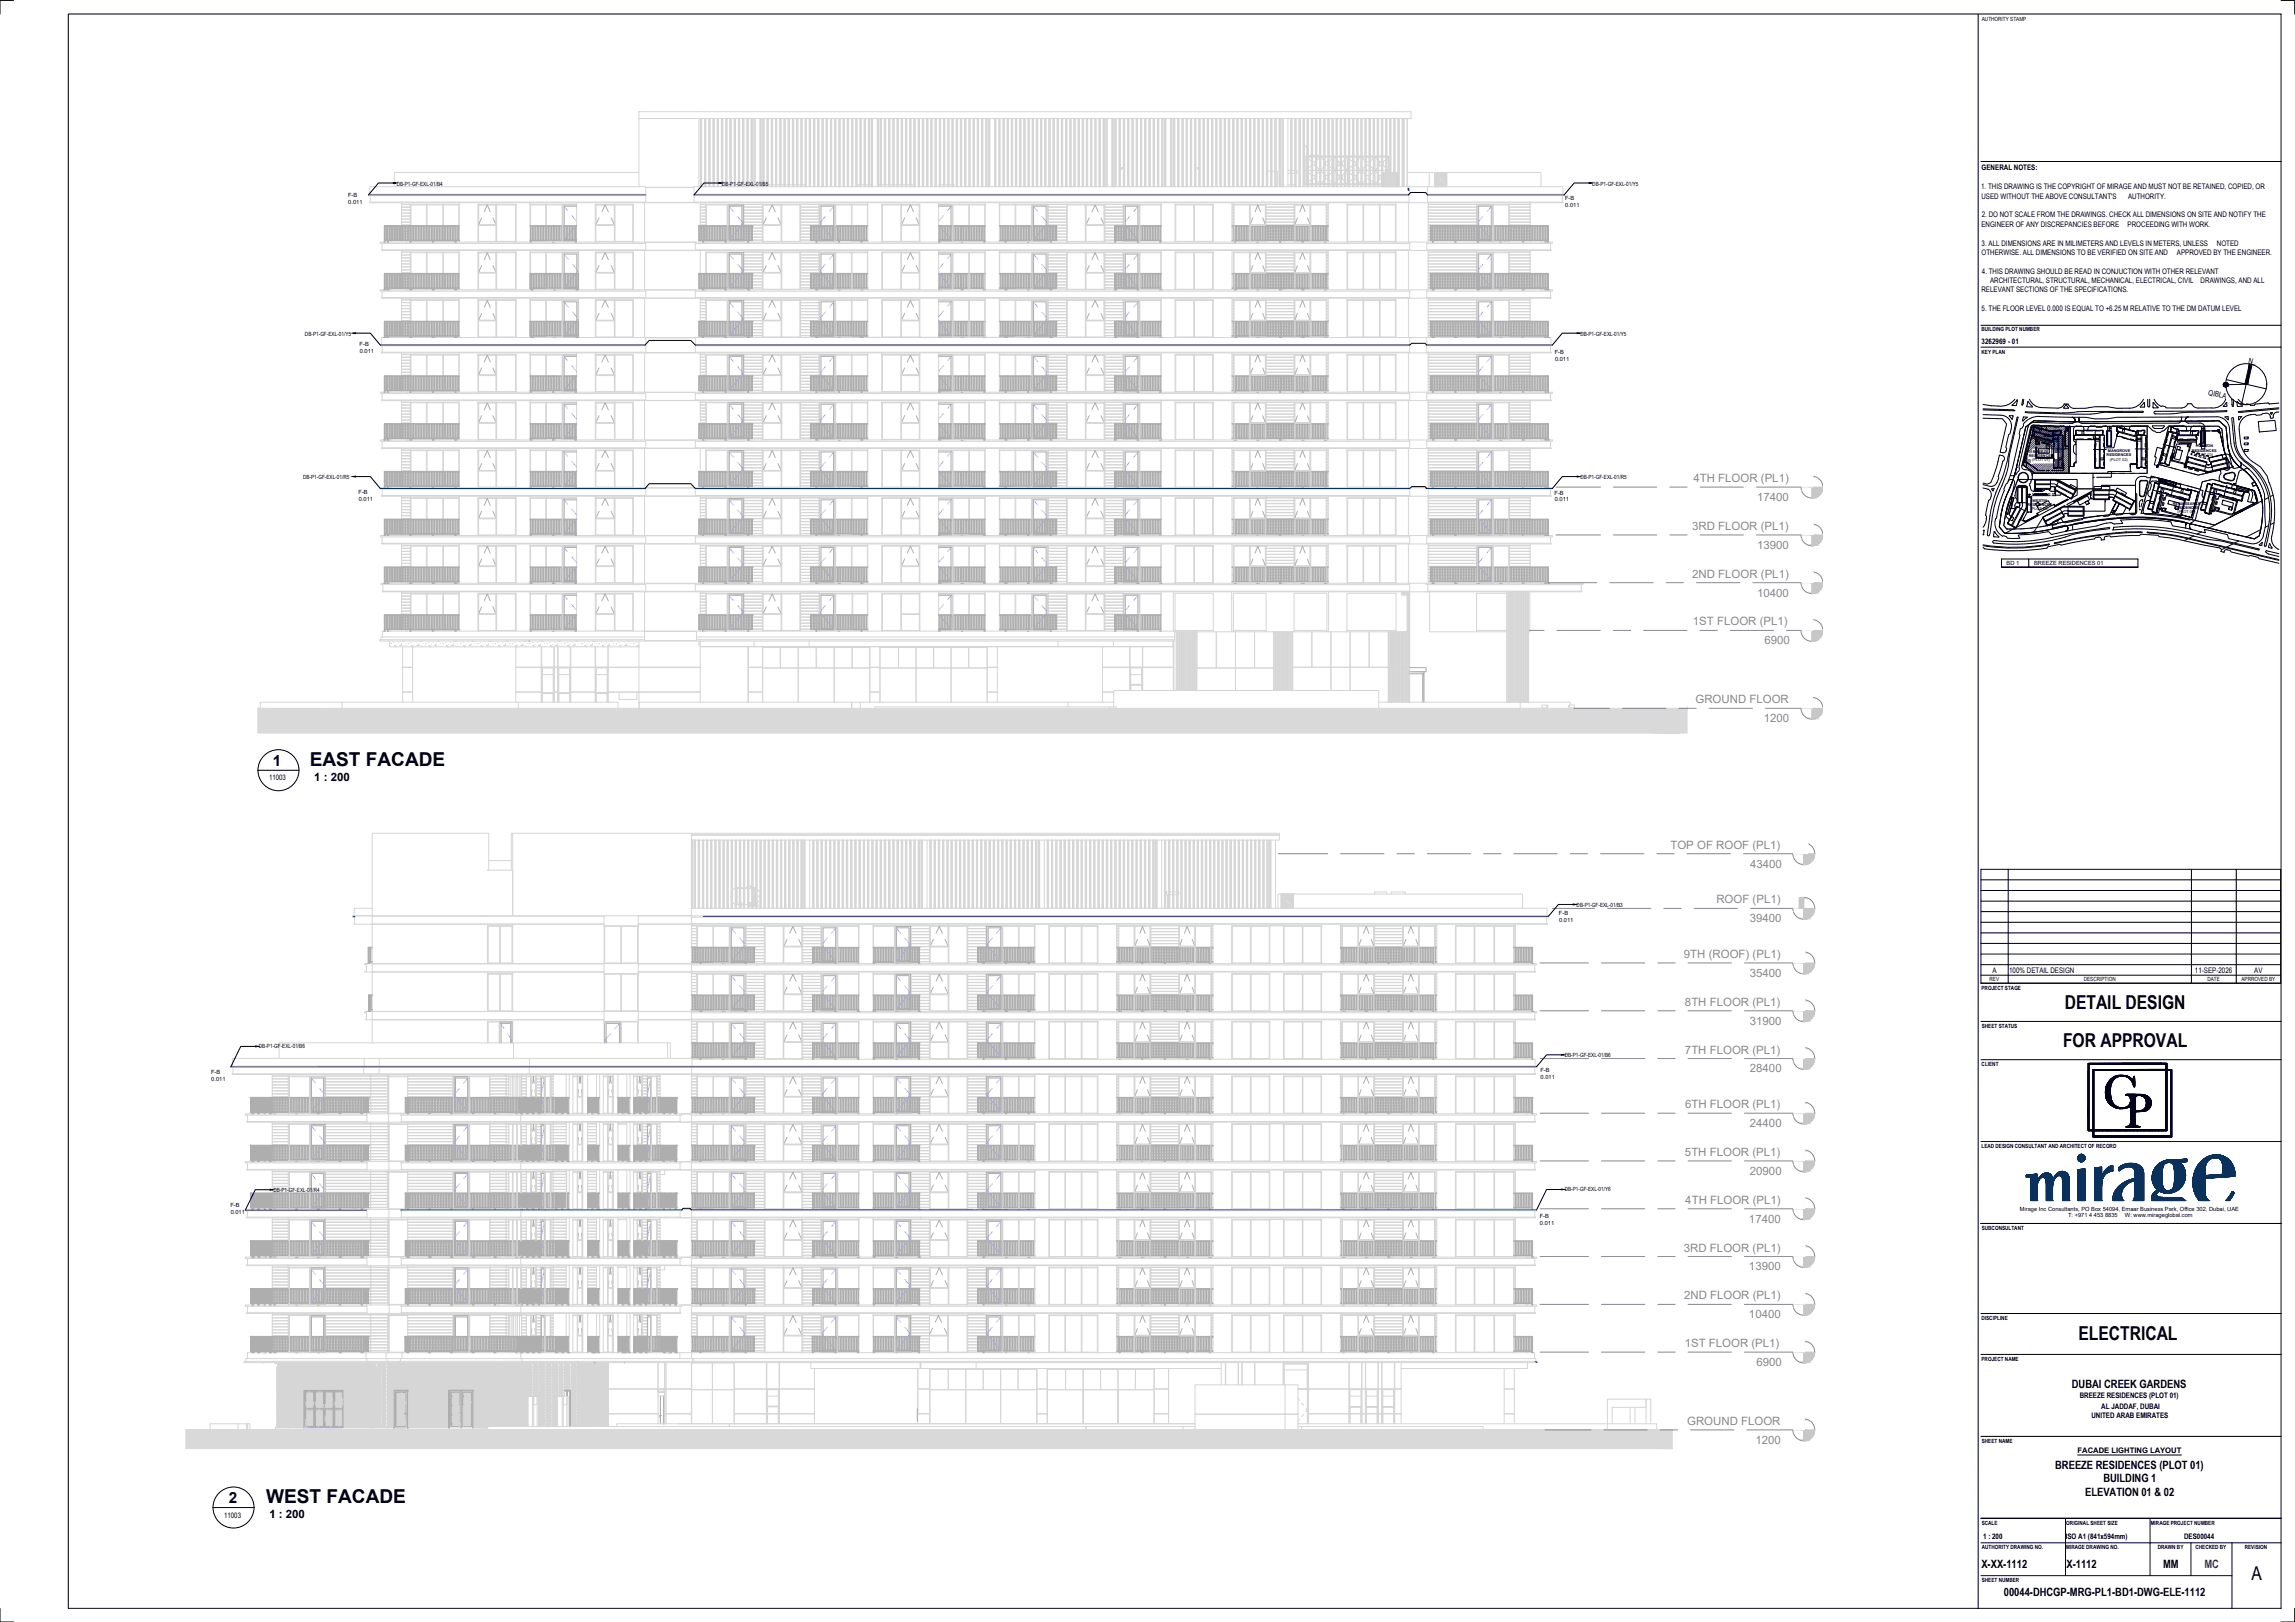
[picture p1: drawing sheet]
<svg xmlns="http://www.w3.org/2000/svg" width="841mm" height="594mm" viewBox="0 0 841 594" stroke-linecap="round" stroke-linejoin="round" font-family="sans-serif">
<defs><g id="words">
<g font-size="7">
<text x="113.5" y="280.6">EAST FACADE</text>
<text x="756.7" y="369.5">DETAIL DESIGN</text>
<text x="756" y="383.6">FOR APPROVAL</text>
<text x="761.7" y="490.9">ELECTRICAL</text>
<text x="97.5" y="550.6">WEST FACADE</text>
<text x="825" y="578.8">A</text>
</g>
<g font-size="5.6">
<text x="100" y="280.6">1</text>
<text x="83.8" y="550.6">2</text>
</g>
<g font-size="4.2" fill="#888">
<text x="620.6" y="176.6">4TH FLOOR (PL1)</text>
<text x="643.9" y="183.5">17400</text>
<text x="620.1" y="194.1">3RD FLOOR (PL1)</text>
<text x="643.9" y="201">13900</text>
<text x="620.1" y="211.6">2ND FLOOR (PL1)</text>
<text x="643.9" y="218.5">10400</text>
<text x="620.4" y="229.1">1ST FLOOR (PL1)</text>
<text x="646.6" y="236">6900</text>
<text x="621.3" y="257.6">GROUND FLOOR</text>
<text x="646.3" y="264.5">1200</text>
<text x="612.1" y="310.9">TOP OF ROOF (PL1)</text>
<text x="641.3" y="317.8">43400</text>
<text x="629" y="330.8">ROOF (PL1)</text>
<text x="641.2" y="337.8">39400</text>
<text x="617.1" y="350.9">9TH (ROOF) (PL1)</text>
<text x="641.2" y="357.8">35400</text>
<text x="617.5" y="368.4">8TH FLOOR (PL1)</text>
<text x="641.2" y="375.3">31900</text>
<text x="617.5" y="385.9">7TH FLOOR (PL1)</text>
<text x="641.3" y="392.8">28400</text>
<text x="617.5" y="405.9">6TH FLOOR (PL1)</text>
<text x="641.3" y="412.8">24400</text>
<text x="617.5" y="423.4">5TH FLOOR (PL1)</text>
<text x="641.3" y="430.3">20900</text>
<text x="617.6" y="440.9">4TH FLOOR (PL1)</text>
<text x="640.9" y="447.8">17400</text>
<text x="617.1" y="458.4">3RD FLOOR (PL1)</text>
<text x="640.9" y="465.3">13900</text>
<text x="617.1" y="475.9">2ND FLOOR (PL1)</text>
<text x="640.9" y="482.8">10400</text>
<text x="617.4" y="493.4">1ST FLOOR (PL1)</text>
<text x="643.6" y="500.3">6900</text>
<text x="618.3" y="521.9">GROUND FLOOR</text>
<text x="643.3" y="528.8">1200</text>
</g>
<g font-size="4.2">
<text x="115.2" y="286.1">1 : 200</text>
<text x="759.2" y="508.4">DUBAI CREEK GARDENS</text>
<text x="753.2" y="537.9">BREEZE RESIDENCES (PLOT 01)</text>
<text x="770.8" y="542.8">BUILDING 1</text>
<text x="764.1" y="547.8">ELEVATION 01 &amp; 02</text>
<text x="98.7" y="556.1">1 : 200</text>
<text x="726.1" y="574.2">X-XX-1112</text>
<text x="757.3" y="574.2">X-1112</text>
<text x="792.7" y="574.2">MM</text>
<text x="734.3" y="584.4">00044-DHCGP-MRG-PL1-BD1-DWG-ELE-1112</text>
</g>
<text font-size="4.2" fill="#82131c" x="807.8" y="574.2">MC</text>
<g font-size="2.8">
<text x="726.2" y="62.4">GENERAL NOTES:</text>
<text x="726" y="69.3">1. THIS DRAWING IS THE COPYRIGHT OF MIRAGE AND MUST NOT BE RETAINED, COPIED, OR</text>
<text x="726.1" y="72.7">USED WITHOUT THE ABOVE CONSULTANT'S</text>
<text x="779.9" y="72.7">AUTHORITY.</text>
<text x="726.1" y="83.1">ENGINEER OF ANY DISCREPANCIES BEFORE</text>
<text x="726.2" y="79.6">2. DO NOT SCALE FROM THE DRAWINGS. CHECK ALL DIMENSIONS ON SITE AND NOTIFY THE</text>
<text x="779.7" y="83.1">PROCEEDING WITH WORK.</text>
<text x="726.2" y="89.9">3. ALL DIMENSIONS ARE IN MILIMETERS AND LEVELS IN METERS, UNLESS</text>
<text x="812.4" y="89.9">NOTED</text>
<text x="726.2" y="93.4">OTHERWISE. ALL DIMENSIONS TO BE VERIFIED ON SITE AND</text>
<text x="797.7" y="93.4">APPROVED BY THE ENGINEER.</text>
<text x="726.3" y="100.3">4. THIS DRAWING SHOULD BE READ IN CONJUCTION WITH OTHER RELEVANT</text>
<text x="726.1" y="107.1">RELEVANT SECTIONS OF THE SPECIFICATIONS.</text>
<text x="729.3" y="103.7">ARCHITECTURAL, STRUCTURAL, MECHANICAL, ELECTRICAL, CIVIL</text>
<text x="806.4" y="103.7">DRAWINGS, AND ALL</text>
<text x="726.2" y="114">5. THE FLOOR LEVEL 0.000 IS EQUAL TO +6.25 M RELATIVE TO THE DM DATUM LEVEL</text>
<text x="726.2" y="126">3262969 - 01</text>
<text x="823.9" y="133.1" transform="rotate(13 823.9 133.1)">N</text>
<text x="809.1" y="144.7" transform="rotate(13 809.1 144.7)">QIBLA</text>
<text x="98.6" y="285.8">11003</text>
<text x="730.2" y="356.3">A</text>
<text x="736.3" y="356.3">100% DETAIL DESIGN</text>
<text x="804.3" y="356.3">11-SEP-2026</text>
<text x="826.1" y="356.3">AV</text>
<text x="762.1" y="512.2">BREEZE RESIDENCES (PLOT 01)</text>
<text x="770" y="515.9">AL JADDAF, DUBAI</text>
<text x="766.4" y="519.3">UNITED ARAB EMIRATES</text>
<text x="761.4" y="532.3">FACADE LIGHTING LAYOUT</text>
<text x="82.1" y="555.9">11003</text>
<text x="726.7" y="563.9">1 : 200</text>
<text x="757" y="563.9">ISO A1 (841x594mm)</text>
<text x="800.4" y="563.9">DES00044</text>
</g>
<g font-size="2.1">
<text x="726.3" y="7.5">AUTHORITY STAMP</text>
<text x="145.4" y="68">DB-P1-GF-EXL-01/B4</text>
<text x="264.7" y="68">DB-P1-GF-EXL-01/B5</text>
<text x="583.5" y="68">DB-P1-GF-EXL-01/Y5</text>
<text x="127.6" y="72.2">F-B</text>
<text x="127.6" y="74.7">0.011</text>
<text x="573.5" y="73.3">F-B</text>
<text x="573.6" y="75.8">0.011</text>
<text x="111.8" y="123">DB-P1-GF-EXL-01/Y5</text>
<text x="579.2" y="123">DB-P1-GF-EXL-01/Y5</text>
<text x="726.1" y="121.4">BUILDING PLOT NUMBER</text>
<text x="131.8" y="126.8">F-B</text>
<text x="131.9" y="129.3">0.011</text>
<text x="569.8" y="129.6">F-B</text>
<text x="726.1" y="129.5">KEY PLAN</text>
<text x="569.8" y="132.1">0.011</text>
<text x="111" y="175.4">DB-P1-GF-EXL-01/R5</text>
<text x="579.2" y="175.4">DB-P1-GF-EXL-01/R5</text>
<text x="131.4" y="181.1">F-B</text>
<text x="131.5" y="183.6">0.011</text>
<text x="569.7" y="181.2">F-B</text>
<text x="569.8" y="183.7">0.011</text>
<text x="735.3" y="207">BD 1</text>
<text x="745.4" y="207">BREEZE RESIDENCES 01</text>
<text x="571.3" y="335.2">F-B</text>
<text x="577.8" y="332.2">DB-P1-GF-EXL-01/B3</text>
<text x="571.4" y="337.7">0.011</text>
<text x="729.1" y="359.4">REV</text>
<text x="763.6" y="359.4">DESCRIPTION</text>
<text x="808.9" y="359.4">DATE</text>
<text x="821.4" y="359.4">APRROVED BY</text>
<text x="726.1" y="362.5">PROJECT STAGE</text>
<text x="726.2" y="376.5">SHEET STATUS</text>
<text x="94.9" y="384">DB-P1-GF-EXL-01/B6</text>
<text x="573.4" y="387.2">DB-P1-GF-EXL-01/B6</text>
<text x="77.3" y="393.4">F-B</text>
<text x="77.4" y="395.9">0.011</text>
<text x="564.5" y="392.7">F-B</text>
<text x="564.6" y="395.2">0.011</text>
<text x="726.2" y="390.5">CLIENT</text>
<text x="726.1" y="420.5">LEAD DESIGN CONSULTANT AND ARCHITECT OF RECORD</text>
<text x="100.2" y="436.5">DB-P1-GF-EXL-01/R4</text>
<text x="573.4" y="436.4">DB-P1-GF-EXL-01/Y6</text>
<text x="84.5" y="442.1">F-B</text>
<text x="740.2" y="443.5">Mirage Inc Consultants, PO Box 54094, Emaar Business Park, Office 302, Dubai, UAE</text>
<text x="84.5" y="444.6">0.011</text>
<text x="564.3" y="446.1">F-B</text>
<text x="564.3" y="448.6">0.011</text>
<text x="757.9" y="445.8">T: +971 4 453 8835</text>
<text x="778.7" y="445.8">W: www.mirageglobal.com</text>
<text x="726.2" y="450.5">SUBCONSULTANT</text>
<text x="726.1" y="483.5">DISCIPLINE</text>
<text x="726.1" y="498.5">PROJECT NAME</text>
<text x="726.2" y="528.5">SHEET NAME</text>
<text x="726.2" y="558.5">SCALE</text>
<text x="757.2" y="558.5">ORIGINAL SHEET SIZE</text>
<text x="788.2" y="558.5">MIRAGE PROJECT NUMBER</text>
<text x="726.3" y="567.5">AUTHORITY DRAWING NO.</text>
<text x="757.2" y="567.5">MIRAGE DRAWING NO.</text>
<text x="790.7" y="567.5">DRAWN BY</text>
<text x="804.5" y="567.5">CHECKED BY</text>
<text x="822.6" y="567.5">REVISION</text>
<text x="726.2" y="579.5">SHEET NUMBER</text>
</g>
<text font-size="1.7" x="748.9" y="160.1">BD 1</text>
<g font-size="1.4">
<text x="743.5" y="167.4">RESIDENCES</text>
<text x="745.1" y="165.8">BREEZE</text>
<text x="772" y="167.1">RESIDENCES</text>
<text x="772.5" y="165.5">MANGROVE</text>
<text x="803.3" y="165.4">RESIDENCES</text>
<text x="804.5" y="167">(PLOT 03)</text>
<text x="804.7" y="163.8">HORIZON</text>
<text x="744.7" y="169">(PLOT 01)</text>
<text x="773.2" y="168.7">(PLOT 02)</text>
<text x="743" y="185.3">RESIDENCES</text>
<text x="744.9" y="183.7">WESTIN</text>
<text x="796.2" y="184.8">RENAISSANCE</text>
<text x="744.2" y="186.9">(PLOT 05)</text>
<text x="796.8" y="186.4">RESIDENCES</text>
<text x="798" y="188">(PLOT 04)</text>
</g>
</g></defs>
<!-- layer: A-WALL -->
<g fill="none" stroke="#d6d6d6" stroke-width=".37">
<path d="M234.1 40.9h283v2.5h-283zM234.1 43.4v25M256.1 43.4v25M276.8 43.4v25M278.5 43.4v25M319.8 43.4v25M321.5 43.4v25M362.8 43.4v25M364.4 43.4v25M405.8 43.4v25M407.5 43.4v25M427.3 43.4v25"/>
<path d="M429 43.4v25M470.3 43.4v25M472 43.4v25M515.7 43.4v25M135.6 71.1v-2.7h101v2.7M135.7 71.6v2.4M147.2 74.3v.5h3.2M147.2 74.9h3.2v.9h-3.2zM147.2 75.9h3.2v1h-3.2zM147.2 77h3.2v1h-3.2zM147.2 78.1h3.2v1h-3.2zM147.2 79.2h3.2v1h-3.2z"/>
<path d="M147.2 74.8v.1M147.2 75.8v.1M147.2 76.9v.1M147.2 78v.1M147.2 79.1v.1M150.4 74.8v.1M150.4 75.8v.1M150.4 76.9v.1M150.4 78v.1M150.4 79.1v.1M150.4 74.8h17.9M168.3 74.3v14.4"/>
<path d="M194.2 74.3v14.4M194.2 74.8h17.1M211.3 74.3v14.4M234.1 63.2h-89.6v5.2M236.2 74.3v14.4M236.6 71.6h-101.6v-.5h101.6v3.2h-101.2v-.3h101.2M236.6 68.6h17.7M236.6 74.1h17.7M236.6 74.2h17.7M254.3 74h262.1M256.6 74.9h2v.9h-2M256.6 74.3v8.3"/>
<path d="M256.6 74.8h61.4M256.6 75.9h2M256.6 77h2M256.6 78.1h2M256.6 79.2h2M258.6 75.9v1h-2M258.6 77v1h-2M258.6 78.1v1h-2M258.6 79.2v1h-2M258.6 74.8v.1M258.6 75.8v.1M258.6 76.9v.1"/>
<path d="M258.6 78v.1M258.6 79.1v.1M272.6 75.9h6.8v1h-6.8zM272.6 74.9h6.8v.9h-6.8zM272.6 77h6.8v1h-6.8zM272.6 78.1h6.8v1h-6.8zM272.6 79.2h6.8v1h-6.8zM272.6 74.8v.1M272.6 75.8v.1M272.6 76.9v.1M272.6 78v.1M272.6 79.1v.1"/>
<path d="M279.4 74.8v.1M279.4 75.8v.1M279.4 76.9v.1M279.4 78v.1M279.4 79.1v.1M293.4 75.9h6.7v1h-6.7zM293.4 74.9h6.7v.9h-6.7zM293.4 77h6.7v1h-6.7zM293.4 78.1h6.7v1h-6.7zM293.4 79.2h6.7v1h-6.7zM293.4 74.8v.1M293.4 75.8v.1"/>
<path d="M293.4 76.9v.1M293.4 78v.1M293.4 79.1v.1M300.1 74.8v.1M300.1 75.8v.1M300.1 76.9v.1M300.1 78v.1M300.1 79.1v.1M318 74.3v14.4M344 74.3v14.4M344 74.8h17M361 74.3v14.4"/>
<path d="M366.2 74.3v14.4M366.2 74.8h59.3M384.1 75.9h6.8v1h-6.8zM384.1 74.9h6.8v.9h-6.8zM384.1 77h6.8v1h-6.8zM384.1 78.1h6.8v1h-6.8zM384.1 79.2h6.8v1h-6.8zM384.1 74.8v.1M384.1 75.8v.1M384.1 76.9v.1M384.1 78v.1M384.1 79.1v.1"/>
<path d="M390.9 74.8v.1M390.9 75.8v.1M390.9 76.9v.1M390.9 78v.1M390.9 79.1v.1M404.9 75.9h6.7v1h-6.7zM404.9 74.9h6.7v.9h-6.7zM404.9 77h6.7v1h-6.7zM404.9 78.1h6.7v1h-6.7zM404.9 79.2h6.7v1h-6.7zM404.9 74.8v.1M404.9 75.8v.1"/>
<path d="M404.9 76.9v.1M404.9 78v.1M404.9 79.1v.1M411.6 74.8v.1M411.6 75.8v.1M411.6 76.9v.1M411.6 78v.1M411.6 79.1v.1M425.5 74.3v14.4M451.5 74.9h.5v.9h-.5M451.5 74.8l.5 .1M451.5 74.3v14.4"/>
<path d="M451.5 75.9h.5M451.5 77h.5M451.5 78.1h.5M451.5 79.2h.5M452 75.9v1h-.5M452 77v1h-.5M452 78.1v1h-.5M452 79.2v1h-.5M452 75.8v.1M452 76.9v.1M452 78v.1M452 79.1v.1"/>
<path d="M452 74.8h34.7M464 75.9h10.2v1h-10.2zM464 74.9h10.2v.9h-10.2zM464 77h10.2v1h-10.2zM464 78.1h10.2v1h-10.2zM464 79.2h10.2v1h-10.2zM464 74.8v.1M464 75.8v.1M464 76.9v.1M464 78v.1M464 79.1v.1M464.6 62.7h1"/>
<path d="M466.1 62.7h1M467.7 62.7h.4v5.7M474.2 74.8v.1M474.2 75.8v.1M474.2 76.9v.1M474.2 78v.1M474.2 79.1v.1M486.2 74.8v.1M486.2 75.8v.1M486.2 76.9v.1M486.2 78v.1M486.2 79.1v.1"/>
<path d="M486.2 75.8h.5M486.7 74.9h-.5v.9M486.7 75.9h-.5v1h.5M486.7 77h-.5v1h.5M486.7 78.1h-.5v1h.5M486.7 79.2h-.5v1h.5M486.7 74.3v14.4M515.7 63.2h8M516.1 74.3v14.4M516.4 71.1v.5h-262.1M516.4 71.6v2.7M516.4 71.1h-262.1v3.2h268.8"/>
<path d="M516.4 68.4h-262.1v2.7M523.1 71.1h50.1v.5h-50.1zM523.1 71.6v2.7h49.7v-.3h-49.7M523.1 71.1v-2.7h49.6v2.7M523.1 68.4h-6.7v2.7M523.4 74.3v.5h17.7M523.4 75.9h17.7v1h-17.7zM523.4 74.9h17.7v.9h-17.7zM523.4 77h17.7v1h-17.7zM523.4 78.1h17.7v1h-17.7zM523.4 79.2h17.7v1h-17.7zM523.4 74.8v.1"/>
<path d="M523.4 75.8v.1M523.4 76.9v.1M523.4 78v.1M523.4 79.1v.1M523.7 68.4v-5.2h2v5.2M530.2 68.4v-5.2h34.5v5.2M541.1 74.8v.1M541.1 75.8v.1M541.1 76.9v.1M541.1 78v.1M541.1 79.1v.1M541.1 74.8h19.6"/>
<path d="M553.1 74.8v.1M553.1 75.8v.1M553.1 76.9v.1M553.1 78v.1M553.1 79.1v.1M560.6 74.9h-7.5v.9h7.5M560.6 75.9h-7.5v1h7.5M560.6 77h-7.5v1h7.5M560.6 78.1h-7.5v1h7.5M560.6 79.2h-7.5v1h7.5M560.6 75.9v1M560.6 77v1"/>
<path d="M560.6 78.1v1M560.6 79.2v1M560.6 74.8v.1M560.6 75.8v.1M560.6 76.9v.1M560.6 78v.1M560.6 79.1v.1M560.6 74.9h.1M560.7 74.3l-.1 1.5M572.6 71.6v2.4M140 89.2v2.3M147.2 91.8v.5h3.2"/>
<path d="M147.2 98.9h3.2v1h-3.2zM147.2 97.8h3.2v1h-3.2zM147.2 96.7h3.2v1h-3.2zM147.2 95.6h3.2v1h-3.2zM147.2 94.5h3.2v1h-3.2zM147.2 93.4h3.2v1h-3.2zM147.2 92.4h3.2v.9h-3.2zM147.2 80.3h3.2v1h-3.2zM147.2 81.4h3.2v1h-3.2zM147.2 82.9v.6h.2M147.2 88.1v.6M147.2 80.2v.1"/>
<path d="M147.2 81.3v.1M147.2 82.4v.1M147.2 83.5v.1M147.2 84.6v.1M147.2 85.7v.1M147.2 86.8v.1M147.2 87.9v.1M147.2 92.3v.1M147.2 93.3v.1M147.2 94.4v.1M147.2 95.5v.1M147.2 96.6v.1"/>
<path d="M147.2 97.7v.1M147.2 98.8v.1M147.2 99.9v.1M147.4 83.6h-.2v1h.2M147.4 84.7h-.2v1h.2M147.4 85.8h-.2v1h.2M147.4 86.9h-.2v1h.2M147.5 83.5h2.8M147.5 83.6h2.8M147.5 84.6h2.8M147.5 84.7h2.8M147.5 85.7h2.8"/>
<path d="M147.5 85.8h2.8M147.5 86.8h2.8M147.5 86.9h2.8M147.5 87.9h2.8M150.4 82.5l-3.2 .1M150.4 80.2v.1M150.4 81.3v.1M150.4 82.4v.2M150.4 92.3v.1M150.4 93.3v.1M150.4 94.4v.1M150.4 95.5v.1"/>
<path d="M150.4 96.6v.1M150.4 97.7v.1M150.4 98.8v.1M150.4 99.9v.1M150.4 92.3h17.9M168.3 91.8v14.3M175.1 88.7v-13.9h14v13.9M194.2 91.8v14.3M194.2 92.3h17.8M212 91.8v14.3M218.1 88.7v-13.9h14v13.9M236.2 91.8v14.3"/>
<path d="M236.6 89.2h-97.2v-.5h97.2v3.1h-96.8v-.3h96.8M236.6 91.7h18.2M236.6 88.7h18.2M254.8 88.7h261.8v.5h-261.8zM254.8 89.2v2.6h268.1M254.8 91.5h261.8M256.6 82.9v5.1M256.6 88.1v.6M256.6 91.8v8.3M256.6 83.5h1M256.6 83.6h1M256.6 84.6h1"/>
<path d="M256.6 84.7h1M256.6 85.7h1M256.6 85.8h1M256.6 86.8h1M256.6 86.9h1M256.6 87.9h1M256.6 80.3h2M256.6 81.4h2M256.6 82.5h2M257.8 83.5h.4M257.8 83.6h.8M257.8 84.6h.4"/>
<path d="M257.8 84.7h.8M257.8 85.7h.4M257.8 85.8h.8M257.8 86.8h.4M257.8 86.9h.8M257.8 87.9h.4M258.6 80.3v1h-2M258.6 81.4v1h-2M258.6 82.9v.6h-.3M258.6 83.6v1h-.3M258.6 84.7v1h-.3M258.6 85.8v1h-.3"/>
<path d="M258.6 86.9v1h-.3M258.6 80.2v.1M258.6 81.3v.1M258.6 82.4v.2M258.6 83.5v.1M258.6 84.6v.1M258.6 85.7v.1M258.6 86.8v.1M258.6 87.9v.1M258.6 88.1v.5M272.6 98.9h6.8v1h-6.8zM272.6 97.8h6.8v1h-6.8z"/>
<path d="M272.6 96.7h6.8v1h-6.8zM272.6 95.6h6.8v1h-6.8zM272.6 94.5h6.8v1h-6.8zM272.6 93.4h6.8v1h-6.8zM272.6 92.4h6.8v.9h-6.8zM272.6 80.3h6.8v1h-6.8zM272.6 81.4h6.8v1h-6.8zM272.6 82.9v.6h.4M272.6 80.2v.1M272.6 81.3v.1M272.6 82.4v.1M272.6 83.5v.1"/>
<path d="M272.6 84.6v.1M272.6 85.7v.1M272.6 86.8v.1M272.6 87.9v.1M272.6 88.1v.6M272.6 92.3v.1M272.6 93.3v.1M272.6 94.4v.1M272.6 95.5v.1M272.6 96.6v.1M272.6 97.7v.1M272.6 98.8v.1"/>
<path d="M272.6 99.9v.1M273 83.6h-.4v1h.4M273 84.7h-.4v1h.4M273 85.8h-.4v1h.4M273 86.9h-.4v1h.4M273 83.5h1.1M273 83.6h1.1M273 84.6h1.1M273 84.7h1.1M273 85.7h1.1M273 85.8h1.1M273 86.8h1.1"/>
<path d="M273 86.9h1.1M273 87.9h1.1M274.3 83.5h1.4M274.3 83.6h5.1M274.3 84.6h1.4M274.3 84.7h5.1M274.3 85.7h1.4M274.3 85.8h5.1M274.3 86.8h1.4M274.3 86.9h5.1M274.3 87.9h1.4M275.8 88h3.6v.7"/>
<path d="M279.4 82.5l-6.8 .1M279.4 82.5v1h-3.7M279.4 83.6v1h-3.7M279.4 84.7v1h-3.7M279.4 85.8v1h-3.7M279.4 86.9v1h-3.7M279.4 80.2v.1M279.4 81.3v.1M279.4 82.4v.1M279.4 83.5v.1M279.4 84.6v.1M279.4 85.7v.1"/>
<path d="M279.4 86.8v.1M279.4 87.9v.1M279.4 92.3v.1M279.4 93.3v.1M279.4 94.4v.1M279.4 95.5v.1M279.4 96.6v.1M279.4 97.7v.1M279.4 98.8v.1M279.4 99.9v.1M293.4 98.9h6.7v1h-6.7zM293.4 97.8h6.7v1h-6.7z"/>
<path d="M293.4 96.7h6.7v1h-6.7zM293.4 95.6h6.7v1h-6.7zM293.4 94.5h6.7v1h-6.7zM293.4 93.4h6.7v1h-6.7zM293.4 92.4h6.7v.9h-6.7zM293.4 80.3h6.7v1h-6.7zM293.4 81.4h6.7v1h-6.7zM293.4 80.2v.1M293.4 81.3v.1M293.4 82.4v.1M293.4 83.5v.1M293.4 84.6v.1"/>
<path d="M293.4 85.7v.1M293.4 86.8v.1M293.4 87.9v.1M293.4 92.3v.1M293.4 93.3v.1M293.4 94.4v.1M293.4 95.5v.1M293.4 96.6v.1M293.4 97.7v.1M293.4 98.8v.1M293.4 99.9v.1M297 88h-3.6v.7"/>
<path d="M297 83.6h-3.6v1h3.6M297 84.7h-3.6v1h3.6M297 85.8h-3.6v1h3.6M297 86.9h-3.6v1h3.6M297.1 83.5h2M297.1 83.6h2M297.1 84.6h2M297.1 84.7h2M297.1 85.7h2M297.1 85.8h2M297.1 86.8h2M297.1 86.9h2"/>
<path d="M297.1 87.9h2M299.3 83.5h.5M299.3 83.6h.8M299.3 84.6h.5M299.3 84.7h.8M299.3 85.8h.8M299.3 86.8h.5M299.3 86.9h.8M299.3 87.9h.5M300.1 82.5h-6.7v1h3.6M300.1 82.9v.6h-.3M300.1 83.6v1h-.3"/>
<path d="M300.1 84.7v1h-.8M300.1 85.8v1h-.3M300.1 86.9v1h-.3M300.1 80.2v.1M300.1 81.3v.1M300.1 82.4v.2M300.1 83.5v.1M300.1 84.6v.1M300.1 85.7v.1M300.1 86.8v.1M300.1 87.9v.1M300.1 88.1v.6"/>
<path d="M300.1 92.3v.1M300.1 93.3v.1M300.1 94.4v.1M300.1 95.5v.1M300.1 96.6v.1M300.1 97.7v.1M300.1 98.8v.1M300.1 99.9v.1M318 92.3h-59.4v7.8M318 91.8v14.3M323.1 88.7v-13.9h14v13.9M344 91.8v14.3"/>
<path d="M344 92.3h17M361 91.8v14.3M366.2 91.8v14.3M366.2 92.3h59.3M384.1 98.9h6.8v1h-6.8zM384.1 97.8h6.8v1h-6.8zM384.1 96.7h6.8v1h-6.8zM384.1 95.6h6.8v1h-6.8zM384.1 94.5h6.8v1h-6.8zM384.1 93.4h6.8v1h-6.8zM384.1 92.4h6.8v.9h-6.8zM384.1 80.3h6.8v1h-6.8z"/>
<path d="M384.1 81.4h6.8v1h-6.8zM384.1 82.9v.6h.3M384.1 80.2v.1M384.1 81.3v.1M384.1 82.4v.1M384.1 83.5v.1M384.1 84.6v.1M384.1 85.7v.1M384.1 86.8v.1M384.1 87.9v.1M384.1 88.1v.6M384.1 92.3v.1"/>
<path d="M384.1 93.3v.1M384.1 94.4v.1M384.1 95.5v.1M384.1 96.6v.1M384.1 97.7v.1M384.1 98.8v.1M384.1 99.9v.1M384.4 83.6h-.3v1h.3M384.4 84.7h-.3v1h.3M384.4 85.8h-.3v1h.3M384.4 86.9h-.3v1h.3M384.5 83.5h.4"/>
<path d="M384.5 83.6h.4M384.5 84.6h.4M384.5 84.7h.4M384.5 85.7h.4M384.5 85.8h.4M384.5 86.8h.4M384.5 86.9h.4M384.5 87.9h.4M385.1 83.5h2M385.1 83.6h5.8M385.1 84.6h2M385.1 84.7h5.8"/>
<path d="M385.1 85.7h2M385.1 85.8h5.8M385.1 86.8h2M385.1 86.9h5.8M385.1 87.9h2M387.3 88h3.6v.7M390.9 82.5l-6.8 .1M390.9 82.5v1h-3.7M390.9 83.6v1h-3.7M390.9 84.7v1h-3.7M390.9 85.8v1h-3.7M390.9 86.9v1h-3.7"/>
<path d="M390.9 80.2v.1M390.9 81.3v.1M390.9 82.4v.1M390.9 83.5v.1M390.9 84.6v.1M390.9 85.7v.1M390.9 86.8v.1M390.9 87.9v.1M390.9 92.3v.1M390.9 93.3v.1M390.9 94.4v.1M390.9 95.5v.1"/>
<path d="M390.9 96.6v.1M390.9 97.7v.1M390.9 98.8v.1M390.9 99.9v.1M404.9 98.9h6.7v1h-6.7zM404.9 97.8h6.7v1h-6.7zM404.9 96.7h6.7v1h-6.7zM404.9 95.6h6.7v1h-6.7zM404.9 94.5h6.7v1h-6.7zM404.9 93.4h6.7v1h-6.7zM404.9 92.4h6.7v.9h-6.7zM404.9 80.3h6.7v1h-6.7z"/>
<path d="M404.9 81.4h6.7v1h-6.7zM404.9 80.2v.1M404.9 81.3v.1M404.9 82.4v.1M404.9 83.5v.1M404.9 84.6v.1M404.9 85.7v.1M404.9 86.8v.1M404.9 87.9v.1M404.9 92.3v.1M404.9 93.3v.1M404.9 94.4v.1"/>
<path d="M404.9 95.5v.1M404.9 96.6v.1M404.9 97.7v.1M404.9 98.8v.1M404.9 99.9v.1M408.5 88h-3.6v.7M408.5 83.6h-3.6v1h3.6M408.5 84.7h-3.6v1h3.6M408.5 85.8h-3.6v1h3.6M408.5 86.9h-3.6v1h3.6M408.6 83.5h.1M408.6 83.6h.1"/>
<path d="M408.6 84.6h.1M408.6 84.7h.1M408.6 85.7h.1M408.6 85.8h.1M408.6 86.8h.1M408.6 86.9h.1M408.6 87.9h.1M408.8 84.7h2.8M408.8 85.7h2.8M408.8 85.8h2.8M408.8 83.5h2.8M408.8 83.6h2.8"/>
<path d="M408.8 84.6h2.8M408.8 86.8h2.8M408.8 86.9h2.8M408.8 87.9h2.8M411.6 82.5h-6.7v1h3.6M411.6 80.2v.1M411.6 81.3v.1M411.6 82.4v.2M411.6 88.1v.6M411.6 92.3v.1M411.6 93.3v.1M411.6 94.4v.1"/>
<path d="M411.6 95.5v.1M411.6 96.6v.1M411.6 97.7v.1M411.6 98.8v.1M411.6 99.9v.1M425.5 91.8v14.3M430.6 88.7v-13.9h14v13.9M451.5 91.8v14.3M451.5 83.5h.5M451.5 83.6h.5M451.5 84.6h.5M451.5 84.7h.5"/>
<path d="M451.5 85.7h.5M451.5 85.8h.5M451.5 86.8h.5M451.5 86.9h.5M451.5 87.9h.5M451.5 80.3h.5M451.5 81.4h.5M451.5 82.5h.5M452 80.3v1h-.5M452 81.4v1h-.5M452 80.2v.1M452 81.3v.1"/>
<path d="M452 82.4v.2M452 88.1v.6M464 98.9h10.2v1h-10.2zM464 97.8h10.2v1h-10.2zM464 96.7h10.2v1h-10.2zM464 95.6h10.2v1h-10.2zM464 94.5h10.2v1h-10.2zM464 93.4h10.2v1h-10.2zM464 92.4h10.2v.9h-10.2zM464 80.3h10.2v1h-10.2zM464 81.4h10.2v1h-10.2zM464 82.9v.6h5"/>
<path d="M464 80.2v.1M464 81.3v.1M464 82.4v.1M464 83.5v.1M464 84.6v.1M464 85.7v.1M464 86.8v.1M464 87.9v.1M464 88.1v.6M464 92.3v.1M464 93.3v.1M464 94.4v.1"/>
<path d="M464 95.5v.1M464 96.6v.1M464 97.7v.1M464 98.8v.1M464 99.9v.1M469 83.6h-5v1h5M469 84.7h-5v1h5M469 85.8h-5v1h5M469 86.9h-5v1h5M469.2 83.5h4.6M469.2 83.6h5M469.2 84.6h4.6"/>
<path d="M469.2 84.7h5M469.2 85.7h4.6M469.2 85.8h5M469.2 86.8h4.6M469.2 86.9h5M469.2 87.9h4.6M474.2 82.5l-10.2 .1M474.2 82.9v.6h-.3M474.2 83.6v1h-.3M474.2 84.7v1h-.3M474.2 85.8v1h-.3M474.2 86.9v1h-.3"/>
<path d="M474.2 80.2v.1M474.2 81.3v.1M474.2 82.4v.2M474.2 83.5v.1M474.2 84.6v.1M474.2 85.7v.1M474.2 86.8v.1M474.2 87.9v.1M474.2 88.1v.6M474.2 92.3v.1M474.2 93.3v.1M474.2 94.4v.1"/>
<path d="M474.2 95.5v.1M474.2 96.6v.1M474.2 97.7v.1M474.2 98.8v.1M474.2 99.9v.1M486.2 80.2v.1M486.2 81.3v.1M486.2 82.4v.1M486.2 88.1v.6M486.2 92.3v.1M486.2 93.3v.1M486.2 94.4v.1"/>
<path d="M486.2 95.5v.1M486.2 96.6v.1M486.2 97.7v.1M486.2 98.8v.1M486.2 99.9v.1M486.2 99.9h.5M486.2 98.8h.5M486.2 97.7h.5M486.2 96.6h.5M486.2 95.5h.5M486.2 94.4h.5M486.2 93.3h.5"/>
<path d="M486.2 83.5h.5M486.2 83.6h.5M486.2 84.6h.5M486.2 84.7h.5M486.2 85.7h.5M486.2 85.8h.5M486.2 86.8h.5M486.2 86.9h.5M486.2 87.9h.5M486.2 81.3h.5M486.7 98.9h-.5v1M486.7 97.8h-.5v1"/>
<path d="M486.7 96.7h-.5v1M486.7 95.6h-.5v1M486.7 94.5h-.5v1M486.7 93.4h-.5v1M486.7 92.4h-.5v.9M486.7 80.3h-.5v1M486.7 81.4h-.5v1h.5M486.7 82.5l-.5 .1M486.7 92.3h-34.7v7.8M486.7 91.8v14.3M493.6 88.7v-13.9h18v13.9M516.1 91.8v14.3"/>
<path d="M516.6 88.7h52.3v.5h-46v-.5M516.6 89.2v2.6M522.9 89.2v2.6h45.6v-.3h-45.6M523.4 91.8v.5h17.7M523.4 98.9h17.7v1h-17.7zM523.4 97.8h17.7v1h-17.7zM523.4 96.7h17.7v1h-17.7zM523.4 95.6h17.7v1h-17.7zM523.4 94.5h17.7v1h-17.7zM523.4 93.4h17.7v1h-17.7zM523.4 92.4h17.7v.9h-17.7zM523.4 80.3h17.7v1h-17.7z"/>
<path d="M523.4 81.4h17.7v1h-17.7zM523.4 80.2v.1M523.4 81.3v.1M523.4 82.4v.1M523.4 83.5v.1M523.4 84.6v.1M523.4 85.7v.1M523.4 86.8v.1M523.4 87.9v.1M523.4 92.3v.1M523.4 93.3v.1M523.4 94.4v.1"/>
<path d="M523.4 95.5v.1M523.4 96.6v.1M523.4 97.7v.1M523.4 98.8v.1M523.4 99.9v.1M524.1 88h-.7v.7M524.1 83.6h-.7v1h.7M524.1 84.7h-.7v1h.7M524.1 85.8h-.7v1h.7M524.1 86.9h-.7v1h.7M524.2 83.5h.8M524.2 83.6h.8"/>
<path d="M524.2 84.6h.8M524.2 84.7h.8M524.2 85.7h.8M524.2 85.8h.8M524.2 86.8h.8M524.2 86.9h.8M524.2 87.9h.8M525.2 83.5h8M525.2 83.6h8M525.2 84.6h8M525.2 84.7h8M525.2 85.7h8"/>
<path d="M525.2 85.8h8M525.2 86.8h8M525.2 86.9h8M525.2 87.9h8M533.4 83.5h7.6M533.4 83.6h7.7M533.4 84.6h7.6M533.4 84.7h7.7M533.4 85.7h7.6M533.4 85.8h7.7M533.4 86.8h7.6M533.4 86.9h7.7"/>
<path d="M533.4 87.9h7.6M541.1 82.5h-17.7v1h.7M541.1 82.9v.7M541.1 83.6v1.1M541.1 84.7v1.1M541.1 85.8v1.1M541.1 86.9v1.1M541.1 80.2v.1M541.1 81.3v.1M541.1 82.4v.2M541.1 88.1v.6M541.1 92.3v.1"/>
<path d="M541.1 93.3v.1M541.1 94.4v.1M541.1 95.5v.1M541.1 96.6v.1M541.1 97.7v.1M541.1 98.8v.1M541.1 99.9v.1M541.1 92.3h19.6M553.1 82.9v.6h.3M553.1 80.2v.1M553.1 81.3v.1M553.1 82.4v.1"/>
<path d="M553.1 83.5v.1M553.1 84.6v.1M553.1 85.7v.1M553.1 86.8v.1M553.1 87.9v.1M553.1 88.1v.6M553.1 92.3v.1M553.1 93.3v.1M553.1 94.4v.1M553.1 95.5v.1M553.1 96.6v.1M553.1 97.7v.1"/>
<path d="M553.1 98.8v.1M553.1 99.9v.1M553.1 98.8h7.6M553.1 97.7h7.6M553.1 96.6h7.6M553.1 95.5h7.6M553.1 94.4h7.6M553.1 93.3h7.6M553.4 83.6h-.3v1h.3M553.4 84.7h-.3v1h.3M553.4 85.8h-.3v1h.3M553.4 86.9h-.3v1h.3"/>
<path d="M553.4 83.5h4.6M553.4 83.6h4.6M553.4 84.6h4.6M553.4 84.7h4.6M553.4 85.7h4.6M553.4 85.8h4.6M553.4 86.8h4.6M553.4 86.9h4.6M553.4 87.9h4.6M558.2 83.5h2.5M558.2 83.6h2.5M558.2 84.6h2.5"/>
<path d="M558.2 84.7h2.5M558.2 85.7h2.5M558.2 85.8h2.5M558.2 86.8h2.5M558.2 86.9h2.5M560.6 98.9h-7.5v1M560.6 97.8h-7.5v1M560.6 96.7h-7.5v1M560.6 95.6h-7.5v1M560.6 94.5h-7.5v1M560.6 93.4h-7.5v1M560.6 92.4h-7.5v.9"/>
<path d="M560.6 80.3h-7.5v1h7.5M560.6 81.4h-7.5v1h7.5M560.6 82.5l-7.5 .1M560.6 80.3v1M560.6 81.4l.1 1.2M560.6 80.2v.1M560.6 81.3v.1M560.6 82.4v.1M560.6 83.5v.1M560.6 84.6v.1M560.6 85.7v.1M560.6 86.8v.1"/>
<path d="M560.6 87.9v.1M560.6 92.3v.1M560.6 93.3v.1M560.6 94.4v.1M560.6 95.5v.1M560.6 96.6v.1M560.6 97.7v.1M560.6 98.8v.1M560.6 99.9v.1M560.6 98.9h.1M560.6 97.8h.1M560.6 96.7h.1"/>
<path d="M560.6 95.6h.1M560.6 94.5h.1M560.6 93.4h.1M560.6 92.4h.1M560.6 82.4h.1M560.6 82.5h.1M560.7 82.9v5h-2.5M560.7 88.1v.6M560.7 91.8v8.1h-7.6M568.2 89.2v2.3M140 106.7v2.3M147.2 109.2v.6h3.2v-.6"/>
<path d="M147.2 109.9h3.2v.9h-3.2zM147.2 110.9h3.2v1h-3.2zM147.2 112h3.2v1h-3.2zM147.2 113.1h3.2v1h-3.2zM147.2 114.2h3.2v1h-3.2zM147.2 115.3h3.2v1h-3.2zM147.2 116.4h3.2v1h-3.2zM147.2 117.7h3.2M147.2 117.8v.7h.2l-.2 .1v1h.2l-.2 .1v1h.2l-.2 .1v1h.2l-.2 .1v1h.2M147.2 100.1h3.2M147.2 100.3v.7h3.1M147.2 105.6v.5"/>
<path d="M147.2 101v.1M147.2 102.1v.1M147.2 103.2v.1M147.2 104.3v.1M147.2 105.4v.1M147.2 109.8v.1M147.2 110.8v.1M147.2 111.9v.1M147.2 113v.1M147.2 114.1v.1M147.2 115.2v.1M147.2 116.3v.1"/>
<path d="M147.2 117.4v.1M147.2 118.5v.1M147.2 119.6v.1M147.4 103.3h-.2v1h3.1M147.4 104.4h-.2v1h.2M147.4 102.2h-.2v1h3.1M147.4 101.1h-.2v1h3.1M147.5 118.5h2.8M147.5 119.6h2.8M147.5 103.3h2.8M147.5 104.4h2.8M147.5 105.4h2.8"/>
<path d="M147.5 102.2h2.8M147.5 101.1h2.8M150.4 110.8v.1M150.4 111.9v.1M150.4 113v.1M150.4 114.1v.1M150.4 115.2v.1M150.4 116.3v.1M168.3 109.8l-17.9 .1M168.3 109.2v14.4M175.1 106.1v-13.8h14v13.8M194.2 109.2v14.4"/>
<path d="M194.2 109.8h17.8M212 109.2v14.4M218.1 106.1v-13.8h14v13.8M236.2 109.2v14.4M236.6 106.7h-97.2v-.6h97.2v3.1h-96.8v-.2h96.8M236.6 109.2h18.2M236.6 106.2h18.2M236.6 109.1h18.2M236.6 106.1h18.2M254.8 106.1h261.8v.6h-261.8zM254.8 106.7v2.5h268.1M254.8 109h261.8"/>
<path d="M256.6 109.9h2v.9h-2M256.6 100.3v5.2M256.6 105.6v.5M256.6 109.2v8.5M256.6 117.8v5.2l1-.1M256.6 118.5h1M256.6 119.6h1M256.6 113.1h2M256.6 112h2M256.6 114.2h2M256.6 115.3h2M256.6 116.4h2"/>
<path d="M256.6 110.9h2M256.6 109.8h61.4M257.8 118.5l.8 .1M257.8 119.6l.8 .1M258.6 110.9v1h-2M258.6 112v1h-2M258.6 113.1v1h-2M258.6 114.2v1h-2M258.6 115.3v1h-2M258.6 116.4v1h-2l2 .3M258.6 117.8v.7h-.3M258.6 118.6v1h-.3"/>
<path d="M258.6 119.7v1h-.3M258.6 100.3v5.2M258.6 105.6v.5M258.6 109.8v.1M258.6 110.8v.1M258.6 111.9v.1M258.6 113v.1M258.6 114.1v.1M258.6 115.2v.1M258.6 116.3v.1M258.6 118.5v.1M258.6 119.6v.1"/>
<path d="M272.6 110.9h6.8v1h-6.8zM272.6 109.9h6.8v.9h-6.8zM272.6 112h6.8v1h-6.8zM272.6 113.1h6.8v1h-6.8zM272.6 114.2h6.8v1h-6.8zM272.6 115.3h6.8v1h-6.8zM272.6 116.4h6.8v1h-6.8zM272.6 117.8v.7h.4l-.4 .1v1h.4l-.4 .1v1h.4l-.4 .1v1h.4l-.4 .1v1h.4M272.6 100.1l6.8-.1v1h-3.7M272.6 100.3v.8M272.6 102.1v.1M272.6 103.2v.1"/>
<path d="M272.6 104.3v.1M272.6 105.4v.1M272.6 105.6v.5M272.6 109.8v.1M272.6 110.8v.1M272.6 111.9v.1M272.6 113v.1M272.6 114.1v.1M272.6 115.2v.1M272.6 116.3v.1M272.6 117.4v.1M272.6 118.5v.1"/>
<path d="M272.6 119.6v.1M272.6 104.3h1.5M272.6 103.2h1.5M272.6 102.1h1.5M272.6 101h1.5M273 104.4h-.4v1h.4M273 103.3h-.4v1M273 102.2h-.4v1M273 101.1h-.4v1M273 118.5h1.1M273 119.6h1.1M273 103.3h1.1"/>
<path d="M273 104.4h1.1M273 105.4h1.1M273 102.2h1.1M273 101.1h1.1M274.3 118.5l5.1 .1M274.3 119.6l5.1 .1M274.3 104.3h1.4M274.3 103.3h1.4M274.3 104.4h5.1M274.3 105.4h1.4M274.3 103.2h1.4M274.3 102.2h1.4"/>
<path d="M274.3 102.1h1.4M274.3 101.1h1.4M274.3 101h1.4M275.7 103.3h3.7v1h-3.7M275.7 102.2h3.7v1h-3.7M275.7 101.1h3.7v1h-3.7M275.8 105.5h3.6v.6M279.4 117.5l-6.8 .2M279.4 117.5v1h-3.7M279.4 118.6v1h-3.7M279.4 119.7v1h-3.7M279.4 104.4v1h-3.7"/>
<path d="M279.4 101v.1M279.4 102.1v.1M279.4 103.2v.1M279.4 104.3v.1M279.4 105.4v.1M279.4 109.8v.1M279.4 110.8v.1M279.4 111.9v.1M279.4 113v.1M279.4 114.1v.1M279.4 115.2v.1M279.4 116.3v.1"/>
<path d="M279.4 117.4v.1M279.4 118.5v.1M279.4 119.6v.1M293.4 110.9h6.7v1h-6.7zM293.4 109.9h6.7v.9h-6.7zM293.4 112h6.7v1h-6.7zM293.4 116.4h6.7v1h-6.7zM293.4 115.3h6.7v1h-6.7zM293.4 114.2h6.7v1h-6.7zM293.4 113.1h6.7v1h-6.7zM293.4 101v.1M293.4 102.1v.1"/>
<path d="M293.4 103.2v.1M293.4 104.3v.1M293.4 105.4v.1M293.4 109.8v.1M293.4 110.8v.1M293.4 111.9v.1M293.4 113v.1M293.4 114.1v.1M293.4 115.2v.1M293.4 116.3v.1M293.4 117.4v.1M293.4 118.5v.1"/>
<path d="M293.4 119.6v.1M293.4 118.5h5.7M293.4 119.6h5.7M293.4 104.3h5.7M293.4 103.2h5.7M293.4 102.1h5.7M293.4 101h5.7M297 105.5h-3.6v.6M297 119.7h-3.6v1M297 118.6h-3.6v1M297 104.4h-3.6v1h3.6M297 103.3h-3.6v1"/>
<path d="M297 102.2h-3.6v1M297 101.1h-3.6v1M297.1 103.3h2M297.1 104.4h2M297.1 105.4h2M297.1 102.2h2M297.1 101.1h2M299.3 103.3h.8v1h-.3M299.3 118.5h.5M299.3 119.6h.5M299.3 104.3h.5M299.3 104.4h.8"/>
<path d="M299.3 105.4h.5M299.3 102.2h.5M299.3 102.1h.5M299.3 101.1h.5M299.3 101h.5M299.8 102.2h.3v1h-.8M299.8 101.1h.3v1h-.3M300.1 117.8v.7l-.3 .1h.3v1l-.3 .1h.3v1h-.3M300.1 117.7l-6.7-.2v1M300.1 104.4v1h-.3M300.1 100.3v.7h-.3M300.1 100.1l-6.7-.1v1"/>
<path d="M300.1 101v.1M300.1 102.1v.1M300.1 103.2v.1M300.1 104.3v.1M300.1 105.4v.1M300.1 105.6v.5M300.1 109.8v.1M300.1 110.8v.1M300.1 111.9v.1M300.1 113v.1M300.1 114.1v.1M300.1 115.2v.1"/>
<path d="M300.1 116.3v.1M300.1 117.4v.1M300.1 118.5v.1M300.1 119.6v.1M318 109.2v14.4M323.1 106.1v-13.8h14v13.8M344 109.2v14.3h-6.9v-13.7h-14v13.7h-5M344 109.8h17M361 109.2v14.3h5.1M366.2 109.2v14.4M366.2 109.8h59.3M384.1 110.9h6.8v1h-6.8z"/>
<path d="M384.1 109.9h6.8v.9h-6.8zM384.1 112h6.8v1h-6.8zM384.1 113.1h6.8v1h-6.8zM384.1 114.2h6.8v1h-6.8zM384.1 115.3h6.8v1h-6.8zM384.1 116.4h6.8v1h-6.8zM384.1 117.8v.7h.3l-.3 .1v1h.3l-.3 .1v1h.3l-.3 .1v1h.3l-.3 .1v1h.3M384.1 100.1l6.8-.1v1h-3.7M384.1 100.3v.8M384.1 102.1v.1M384.1 103.2v.1M384.1 104.3v.1"/>
<path d="M384.1 105.4v.1M384.1 105.6v.5M384.1 109.8v.1M384.1 110.8v.1M384.1 111.9v.1M384.1 113v.1M384.1 114.1v.1M384.1 115.2v.1M384.1 116.3v.1M384.1 117.4v.1M384.1 118.5v.1M384.1 119.6v.1"/>
<path d="M384.1 104.3h.8M384.1 103.2h.8M384.1 102.1h.8M384.1 101h.8M384.4 104.4h-.3v1h.3M384.4 103.3h-.3v1M384.4 102.2h-.3v1M384.4 101.1h-.3v1M384.5 118.5h.4M384.5 119.6h.4M384.5 103.3h.4M384.5 104.4h.4"/>
<path d="M384.5 105.4h.4M384.5 102.2h.4M384.5 101.1h.4M385.1 118.5l5.8 .1M385.1 119.6l5.8 .1M385.1 104.3h2M385.1 103.3h2M385.1 104.4h5.8M385.1 105.4h2M385.1 103.2h2M385.1 102.2h2M385.1 102.1h2"/>
<path d="M385.1 101.1h2M385.1 101h2M387.2 103.3h3.7v1h-3.7M387.2 102.2h3.7v1h-3.7M387.2 101.1h3.7v1h-3.7M387.3 105.5h3.6v.6M390.9 117.5l-6.8 .2M390.9 117.5v1h-3.7M390.9 118.6v1h-3.7M390.9 119.7v1h-3.7M390.9 104.4v1h-3.7M390.9 101v.1"/>
<path d="M390.9 102.1v.1M390.9 103.2v.1M390.9 104.3v.1M390.9 105.4v.1M390.9 109.8v.1M390.9 110.8v.1M390.9 111.9v.1M390.9 113v.1M390.9 114.1v.1M390.9 115.2v.1M390.9 116.3v.1M390.9 117.4v.1"/>
<path d="M390.9 118.5v.1M390.9 119.6v.1M404.9 110.9h6.7v1h-6.7zM404.9 109.9h6.7v.9h-6.7zM404.9 112h6.7v1h-6.7zM404.9 113.1h6.7v1h-6.7zM404.9 114.2h6.7v1h-6.7zM404.9 115.3h6.7v1h-6.7zM404.9 116.4h6.7v1h-6.7zM404.9 101v.1M404.9 102.1v.1M404.9 103.2v.1"/>
<path d="M404.9 104.3v.1M404.9 105.4v.1M404.9 109.8v.1M404.9 110.8v.1M404.9 111.9v.1M404.9 113v.1M404.9 114.1v.1M404.9 115.2v.1M404.9 116.3v.1M404.9 117.4v.1M404.9 118.5v.1M404.9 119.6v.1"/>
<path d="M404.9 104.3h3.7M404.9 103.2h3.7M404.9 102.1h3.7M404.9 101h3.7M408.5 105.5h-3.6v.6M408.5 104.4h-3.6v1h3.6M408.5 103.3h-3.6v1M408.5 102.2h-3.6v1M408.5 101.1h-3.6v1M408.6 118.5h.1M408.6 119.6h.1M408.6 103.3h.1"/>
<path d="M408.6 104.4h.1M408.6 105.4h.1M408.6 102.2h.1M408.6 101.1h.1M408.8 103.3h2.8M408.8 103.2h2.8M408.8 102.2h2.8M408.8 118.5h2.8M408.8 104.3h2.8M408.8 104.4h2.8M408.8 105.4h2.8M408.8 102.1h2.8"/>
<path d="M408.8 101.1h2.8M408.8 101h2.8M411.6 117.7l-6.7-.2v1l3.6 .1h-3.6v1l3.6 .1h-3.6v1l3.6 .1h-3.6v1l3.6 .1h-3.6v1l3.6 .1h-3.6v.6M411.6 100.1l-6.7-.1v1M411.6 105.6v.5M411.6 109.8v.1M411.6 110.8v.1M411.6 111.9v.1M411.6 113v.1M411.6 114.1v.1M411.6 115.2v.1M411.6 116.3v.1"/>
<path d="M411.6 119.6l-2.8 .1M425.5 109.2v14.4M430.6 106.1v-13.8h14v13.8M451.5 109.9h.5v.9h-.5M451.5 109.8h34.7v1h.5M451.5 109.2v14.4M451.5 118.5h.5M451.5 119.6h.5M451.5 113.1h.5M451.5 112h.5M451.5 114.2h.5M451.5 115.3h.5"/>
<path d="M451.5 116.4h.5M451.5 110.9h.5M452 110.9v1h-.5M452 112v1h-.5M452 113.1v1h-.5M452 114.2v1h-.5M452 115.3v1h-.5M452 116.4v1h-.5l.5 .3M452 105.6v.5M452 109.8v.1M452 110.8v.1M452 111.9v.1"/>
<path d="M452 113v.1M452 114.1v.1M452 115.2v.1M452 116.3v.1M464 110.9h10.2v1h-10.2zM464 109.9h10.2v.9h-10.2zM464 112h10.2v1h-10.2zM464 113.1h10.2v1h-10.2zM464 114.2h10.2v1h-10.2zM464 115.3h10.2v1h-10.2zM464 116.4h10.2v1h-10.2zM464 117.7h10.2"/>
<path d="M464 117.8v.7h.4M464 100.1h10.2M464 100.3v.8M464 102.1v.1M464 103.2v.1M464 104.3v.1M464 105.4v.1M464 105.6v.5M464 109.8v.1M464 110.8v.1M464 111.9v.1M464 113v.1"/>
<path d="M464 114.1v.1M464 115.2v.1M464 116.3v.1M464 117.4v.1M464 118.5v.1M464 119.6v.1M464 104.3h5M464 103.2h5M464 102.1h5M464 101h5M464.4 118.6h-.4v1h.4M464.4 119.7h-.4v1h.4"/>
<path d="M464.4 118.5h4.6M464.4 119.6h4.6M469 104.4h-5v1h5M469 103.3h-5v1M469 102.2h-5v1M469 101.1h-5v1M469.2 118.5l5 .1M469.2 119.6l5 .1M469.2 104.3h4.6M469.2 103.3h4.6M469.2 104.4h5M469.2 105.4h4.6"/>
<path d="M469.2 103.2h4.6M469.2 102.2h4.6M469.2 102.1h4.6M469.2 101.1h4.6M469.2 101h4.6M473.9 103.3h.3v1h-.3M473.9 102.2h.3v1h-.3M473.9 101.1h.3v1h-.3M474.2 117.8v.7h-.3M474.2 118.6v1h-.3M474.2 119.7v1h-.3M474.2 104.4v1h-.3"/>
<path d="M474.2 100.3v.7h-.3M474.2 101v.1M474.2 102.1v.1M474.2 103.2v.1M474.2 104.3v.1M474.2 105.4v.1M474.2 105.6v.5M474.2 109.8v.1M474.2 110.8v.1M474.2 111.9v.1M474.2 113v.1M474.2 114.1v.1"/>
<path d="M474.2 115.2v.1M474.2 116.3v.1M474.2 118.5v.1M474.2 119.6v.1M486.2 105.6v.5M486.2 110.8v.1M486.2 111.9v.1M486.2 113v.1M486.2 114.1v.1M486.2 115.2v.1M486.2 116.3v.1M486.2 117.4v.1"/>
<path d="M486.2 118.5h.5M486.2 119.6h.5M486.2 104.3h.5M486.2 103.3h.5M486.2 104.4h.5M486.2 105.4h.5M486.2 103.2h.5M486.2 102.2h.5M486.2 102.1h.5M486.2 101.1h.5M486.2 101h.5M486.7 110.9h-.5v1h.5"/>
<path d="M486.7 112h-.5v1h.5M486.7 113.1h-.5v1h.5M486.7 114.2h-.5v1h.5M486.7 115.3h-.5v1h.5M486.7 116.4h-.5v1h.5l-.5 .3M486.7 100l-.5 .1M486.7 109.2v14.4M493.6 106.1v-13.8h18v13.8M516.1 109.2v14.4M516.6 106.1h52.3v.6h-46v-.6M516.6 106.7v2.5M522.9 106.7v2.5h45.6v-.2h-45.6"/>
<path d="M523.4 109.2v.6h17.7M523.4 113.1h17.7v1h-17.7zM523.4 112h17.7v1h-17.7zM523.4 114.2h17.7v1h-17.7zM523.4 115.3h17.7v1h-17.7zM523.4 116.4h17.7v1h-17.7zM523.4 109.9h17.7v.9h-17.7zM523.4 110.9h17.7v1h-17.7zM523.4 101v.1M523.4 102.1v.1M523.4 103.2v.1M523.4 104.3v.1"/>
<path d="M523.4 105.4v.1M523.4 109.8v.1M523.4 110.8v.1M523.4 111.9v.1M523.4 113v.1M523.4 114.1v.1M523.4 115.2v.1M523.4 116.3v.1M523.4 117.4v.1M523.4 118.5v.1M523.4 119.6v.1M523.4 104.3h1.6"/>
<path d="M523.4 103.2h1.6M523.4 102.1h1.6M523.4 101h1.6M524.1 105.5h-.7v.6M524.1 104.4h-.7v1h.7M524.1 103.3h-.7v1M524.1 102.2h-.7v1M524.1 101.1h-.7v1M524.2 118.5h.8M524.2 119.6h.8M524.2 103.3h.8M524.2 104.4h.8"/>
<path d="M524.2 105.4h.8M524.2 102.2h.8M524.2 101.1h.8M525.2 118.5h8M525.2 119.6h8M525.2 104.3h8M525.2 103.3h8M525.2 104.4h8M525.2 105.4h8M525.2 103.2h8M525.2 102.2h8M525.2 102.1h8"/>
<path d="M525.2 101.1h8M525.2 101h8M533.4 118.5l7.7 .1M533.4 119.6l7.7 .1M533.4 104.3h7.6M533.4 103.3h7.6M533.4 104.4h7.7M533.4 105.4h7.6M533.4 103.2h7.6M533.4 102.2h7.6M533.4 102.1h7.6M533.4 101.1h7.6"/>
<path d="M533.4 101h7.6M541.1 117.7l-17.7-.2v1l.7 .1h-.7v1l.7 .1h-.7v1l.7 .1h-.7v1l.7 .1h-.7v1l.7 .1h-.7v.6M541.1 117.8v.7M541.1 118.6v1M541.1 119.7v1M541.1 104.4v1.1M541.1 100.3v4.1M541.1 100.1l-17.7-.1v1M541.1 105.6v.5M541.1 109.8v.1M541.1 110.8v.1M541.1 111.9v.1"/>
<path d="M541.1 113v.1M541.1 114.1v.1M541.1 115.2v.1M541.1 116.3v.1M541.1 118.5v.1M541.1 119.6v.1M553.1 117.8v.7h.3l-.3 .1v1h.3l-.3 .1v1h.3l-.3 .1v1h.3l-.3 .1v1h.3M553.1 100.3v.8M553.1 102.1v.1M553.1 103.2v.1M553.1 104.3v.1M553.1 105.4v.1"/>
<path d="M553.1 105.6v.5M553.1 109.8v.1M553.1 110.8v.1M553.1 111.9v.1M553.1 113v.1M553.1 114.1v.1M553.1 115.2v.1M553.1 116.3v.1M553.1 117.4v.1M553.1 118.5v.1M553.1 119.6v.1M553.1 113h7.6"/>
<path d="M553.1 104.3h4.9M553.1 103.2h4.9M553.1 102.1h4.9M553.1 101h4.9M553.4 104.4h-.3v1h.3M553.4 103.3h-.3v1M553.4 102.2h-.3v1M553.4 101.1h-.3v1M553.4 118.5h4.6M553.4 119.6h4.6M553.4 103.3h4.6M553.4 104.4h4.6"/>
<path d="M553.4 105.4h4.6M553.4 102.2h4.6M553.4 101.1h4.6M558.2 101.1h2.5v1h-2.5M558.2 102.2h2.5v1h-2.5M558.2 103.3h2.5v1h-2.5M558.2 104.4h2.5v1h-2.5M558.2 118.5h2.5M558.2 119.6h2.5M560.6 113.1h-7.5v1h7.5M560.6 112h-7.5v1M560.6 114.2h-7.5v1h7.5"/>
<path d="M560.6 115.3h-7.5v1h7.5M560.6 116.4h-7.5v1h7.5M560.6 117.5l-7.5 .2M560.6 109.9h-7.5v.9h7.5M560.6 110.9h-7.5v1h7.5M560.6 100l-7.5 .1M560.6 100l.1 .1M560.6 109.9l.1 7.8M560.6 101v.1M560.6 102.1v.1M560.6 103.2v.1M560.6 104.3v.1"/>
<path d="M560.6 105.4v.1M560.6 109.8v.1M560.6 110.8v.1M560.6 111.9v.1M560.6 113v.1M560.6 114.1v.1M560.6 115.2v.1M560.6 116.3v.1M560.6 117.4v.1M560.6 118.5v.1M560.6 119.6v.1M560.6 113.1h.1"/>
<path d="M560.6 114.1h.1M560.6 112h.1M560.6 114.2h.1M560.6 115.2h.1M560.6 115.3h.1M560.6 116.3h.1M560.6 116.4h.1M560.6 117.4h.1M560.6 110.9h.1M560.6 111.9h.1M560.6 110.8h.1M560.7 109.2v.6h-19.6"/>
<path d="M560.7 100.3v.7h-2.5M560.7 105.6v.5M560.7 117.8v5.1h-2.5M568.2 106.7v2.3M139.9 126.2v-2.6h96.7v2.6M140 126.6v2.4M147.2 129.9h3.2v.9h-3.2zM147.2 130.9h3.2v1h-3.2zM147.2 132h3.2v1h-3.2zM147.2 137.6h3.2M147.2 136.4h3.2v1h-3.2zM147.2 135.3h3.2v1h-3.2z"/>
<path d="M147.2 134.2h3.2v1h-3.2zM147.2 133.1h3.2v1h-3.2zM147.2 129.3v.5h21.1M147.2 123.1v.5M147.2 137.9v.6h3.1M147.2 120.7v.1M147.2 121.8v.1M147.2 122.9v.1M147.2 129.8v.1M147.2 130.8v.1M147.2 131.9v.1M147.2 133v.1"/>
<path d="M147.2 134.1v.1M147.2 135.2v.1M147.2 136.3v.1M147.2 137.4v.1M147.2 138.5v.1M147.2 139.6v.1M147.4 138.6h-.2v1h.2M147.4 139.7h-.2v1h3.1M147.5 138.6h2.8M147.5 139.6h2.8M147.5 139.7h2.8M147.5 120.7h2.8"/>
<path d="M147.5 121.8h2.8M147.5 122.9h2.8M150.4 129.8v.1M150.4 130.8v.1M150.4 131.9v.1M150.4 133v.1M150.4 134.1v.1M150.4 135.2v.1M150.4 136.3v.1M150.4 137.4v.1M168.3 129.3v14.4M175.1 123.6v-13.8h14v13.8"/>
<path d="M194.2 129.3v14.4M194.2 129.8h17.1M211.3 129.3v14.4M218.1 123.6v-13.8h14v13.8M236.2 129.3v14.4M236.6 126.6h-97.2v-.4h97.2v3.1h-96.8v-.3h96.8M236.6 129.3h18.2M236.6 123.6h18.2M236.6 123.8h18.2M236.6 129.1h18.2M254.8 126.6v2.7h313.7v-.3h-45.6v.3M254.8 126.2h261.8v.4h-261.8z"/>
<path d="M254.8 126.2v-2.6h261.8v2.6M256.6 129.9h2v.9h-2M256.6 137.5l2 .1M256.6 136.4h2v1h-2M256.6 135.3h2v1h-2M256.6 134.2h2v1h-2M256.6 133.1h2v1h-2M256.6 123.1v.5M256.6 129.3v8.3M256.6 137.9v5.1M256.6 138.5h1M256.6 138.6h1"/>
<path d="M256.6 139.6h1M256.6 139.7h1M256.6 130.9h2M256.6 132h2M256.6 129.8h61.4M256.6 120.7h1M256.6 121.8h1M257.8 138.5h.4M257.8 138.6h.8M257.8 139.6h.4M257.8 139.7h.4M257.8 120.7l.8 .1"/>
<path d="M257.8 121.8l.8 .1M257.8 122.9h.4M258.3 139.7h.3v1h-.3M258.6 120.8v1h-.3M258.6 121.9v1h-.3M258.6 130.9v1h-2M258.6 132v1h-2M258.6 138.6v1h-.3M258.6 137.9v.6h-.3M258.6 120.7v.1M258.6 121.8v.1M258.6 122.9v.1"/>
<path d="M258.6 123.1v.5M258.6 129.8v.1M258.6 130.8v.1M258.6 131.9v.1M258.6 133v.1M258.6 134.1v.1M258.6 135.2v.1M258.6 136.3v.1M258.6 137.4v.1M258.6 138.5v.1M258.6 139.6v.1M272.6 130.9h6.8v1h-6.8z"/>
<path d="M272.6 129.9h6.8v.9h-6.8zM272.6 132h6.8v1h-6.8zM272.6 137.6l6.8-.1v1h-3.7M272.6 136.4h6.8v1h-6.8zM272.6 135.3h6.8v1h-6.8zM272.6 134.2h6.8v1h-6.8zM272.6 133.1h6.8v1h-6.8zM272.6 120.7v.1M272.6 121.8v.1M272.6 122.9v.1M272.6 123.1v.5M272.6 129.8v.1"/>
<path d="M272.6 130.8v.1M272.6 131.9v.1M272.6 133v.1M272.6 134.1v.1M272.6 135.2v.1M272.6 136.3v.1M272.6 137.4v.1M272.6 137.9v.7M272.6 139.6v.1M272.6 138.5h1.5M273 138.6h-.4v1h.4M273 139.7h-.4v1"/>
<path d="M273 138.6h1.1M273 139.6h1.1M273 139.7h1.1M273 120.7h1.1M273 121.8h1.1M273 122.9h1.1M274.3 138.5h1.4M274.3 138.6h5.1M274.3 139.6h1.4M274.3 139.7h1.4M274.3 120.7l5.1 .1M274.3 121.8l5.1 .1"/>
<path d="M274.3 122.9h1.4M275.7 139.7h3.7v1h-3.7M279.4 138.6v1h-3.7M279.4 121.9v1l-3.6 .1h3.6v.6M279.4 120.8v1h-3.7M279.4 120.7v.1M279.4 121.8v.1M279.4 122.9v.1M279.4 129.8v.1M279.4 130.8v.1M279.4 131.9v.1M279.4 133v.1"/>
<path d="M279.4 134.1v.1M279.4 135.2v.1M279.4 136.3v.1M279.4 137.4v.1M279.4 138.5v.1M279.4 139.6v.1M293.4 130.9h6.7v1h-6.7zM293.4 129.9h6.7v.9h-6.7zM293.4 132h6.7v1h-6.7zM293.4 136.4h6.7v1h-6.7zM293.4 135.3h6.7v1h-6.7zM293.4 134.2h6.7v1h-6.7z"/>
<path d="M293.4 133.1h6.7v1h-6.7zM293.4 120.7v.1M293.4 121.8v.1M293.4 122.9v.1M293.4 129.8v.1M293.4 130.8v.1M293.4 131.9v.1M293.4 133v.1M293.4 134.1v.1M293.4 135.2v.1M293.4 136.3v.1M293.4 137.4v.1"/>
<path d="M293.4 138.5v.1M293.4 139.6v.1M293.4 138.5h5.7M293.4 120.7h5.7M293.4 121.8h5.7M293.4 122.9h5.7M297 123h-3.6v.6M297 138.6h-3.6v1h3.6M297 139.7h-3.6v1M297 121.9h-3.6v1M297 120.8h-3.6v1M297.1 138.6h2"/>
<path d="M297.1 139.6h2M297.1 139.7h2M299.3 138.5h.5M299.3 138.6h.8M299.3 139.6h.5M299.3 139.7h.5M299.3 120.7h.5M299.3 121.8h.5M299.3 122.9h.5M299.8 120.8h.3v1l-.3 .1h.3v1h-.3M299.8 139.7h.3v1h-.8M300.1 138.6v1h-.3"/>
<path d="M300.1 137.9v.6h-.3M300.1 137.6l-6.7-.1v1M300.1 120.7v.1M300.1 121.8v.1M300.1 122.9v.1M300.1 123.1v.5M300.1 129.8v.1M300.1 130.8v.1M300.1 131.9v.1M300.1 133v.1M300.1 134.1v.1M300.1 135.2v.1"/>
<path d="M300.1 136.3v.1M300.1 137.4v.1M300.1 138.5v.1M300.1 139.6v.1M318 129.3v14.4M318.1 123.5v.1M323.1 123.5v.1M323.1 129.3v14.4M323.1 129.8h14M337.1 123.5v.1M337.1 129.3v14.4M343.9 123.5v.1"/>
<path d="M344 129.3v14.4M344 129.8h17M361 123.5v.1M361 129.3v14.4M361.1 123.5v.1M366.1 123.5v.1M366.2 129.3v14.4M366.2 129.8h59.3M384.1 130.9h6.8v1h-6.8zM384.1 129.9h6.8v.9h-6.8zM384.1 132h6.8v1h-6.8zM384.1 137.6l6.8-.1v1h-3.7"/>
<path d="M384.1 136.4h6.8v1h-6.8zM384.1 135.3h6.8v1h-6.8zM384.1 134.2h6.8v1h-6.8zM384.1 133.1h6.8v1h-6.8zM384.1 120.7v.1M384.1 121.8v.1M384.1 122.9v.1M384.1 123.1v.5M384.1 129.8v.1M384.1 130.8v.1M384.1 131.9v.1M384.1 133v.1"/>
<path d="M384.1 134.1v.1M384.1 135.2v.1M384.1 136.3v.1M384.1 137.4v.1M384.1 137.9v.7M384.1 139.6v.1M384.1 138.5h.8M384.4 138.6h-.3v1h.3M384.4 139.7h-.3v1M384.5 138.6h.4M384.5 139.6h.4M384.5 139.7h.4"/>
<path d="M384.5 120.7h.4M384.5 121.8h.4M384.5 122.9h.4M385.1 138.5h2M385.1 138.6h5.8M385.1 139.6h2M385.1 139.7h2M385.1 120.7l5.8 .1M385.1 121.8l5.8 .1M385.1 122.9h2M387.2 139.7h3.7v1h-3.7M390.9 138.6v1h-3.7"/>
<path d="M390.9 121.9v1l-3.6 .1h3.6v.6M390.9 120.8v1h-3.7M390.9 120.7v.1M390.9 121.8v.1M390.9 122.9v.1M390.9 129.8v.1M390.9 130.8v.1M390.9 131.9v.1M390.9 133v.1M390.9 134.1v.1M390.9 135.2v.1M390.9 136.3v.1"/>
<path d="M390.9 137.4v.1M390.9 138.5v.1M390.9 139.6v.1M404.9 130.9h6.7v1h-6.7zM404.9 129.9h6.7v.9h-6.7zM404.9 132h6.7v1h-6.7zM404.9 136.4h6.7v1h-6.7zM404.9 135.3h6.7v1h-6.7zM404.9 134.2h6.7v1h-6.7zM404.9 133.1h6.7v1h-6.7zM404.9 120.7v.1M404.9 121.8v.1"/>
<path d="M404.9 122.9v.1M404.9 129.8v.1M404.9 130.8v.1M404.9 131.9v.1M404.9 133v.1M404.9 134.1v.1M404.9 135.2v.1M404.9 136.3v.1M404.9 137.4v.1M404.9 138.5v.1M404.9 139.6v.1M404.9 138.5h3.7"/>
<path d="M408.5 138.6h-3.6v1h3.6M408.5 139.7h-3.6v1M408.6 138.6h.1M408.6 139.6h.1M408.6 139.7h.1M408.6 120.7h.1M408.6 121.8h.1M408.6 122.9h.1M408.8 139.7h2.8M408.8 120.7h2.8M408.8 138.5h2.8M408.8 138.6h2.8"/>
<path d="M408.8 139.6h2.8M408.8 121.8h2.8M408.8 122.9h2.8M411.6 137.6l-6.7-.1v1M411.6 123.1v.5M411.6 129.8v.1M411.6 130.8v.1M411.6 131.9v.1M411.6 133v.1M411.6 134.1v.1M411.6 135.2v.1M411.6 136.3v.1"/>
<path d="M411.6 137.4v.1M425.5 129.3v14.4M430.6 123.6v-13.8h14v13.8M451.5 129.9h.5v.9h-.5M451.5 137.5l.5 .1M451.5 136.4h.5v1h-.5M451.5 135.3h.5v1h-.5M451.5 134.2h.5v1h-.5M451.5 133.1h.5v1h-.5M451.5 129.3v14.4M451.5 138.5h.5M451.5 138.6h.5"/>
<path d="M451.5 139.6h.5M451.5 139.7h.5M451.5 130.9h.5M451.5 132h.5M451.5 129.8h35.2M451.5 120.7h.5M451.5 121.8h.5M451.5 122.9h.5M452 130.9v1h-.5M452 132v1h-.5M452 123.1v.5M452 129.8v.1"/>
<path d="M452 130.8v.1M452 131.9v.1M452 133v.1M452 134.1v.1M452 135.2v.1M452 136.3v.1M452 137.4v.1M464 130.9h10.2v1h-10.2zM464 129.9h10.2v.9h-10.2zM464 132h10.2v1h-10.2zM464 137.6h10.2M464 136.4h10.2v1h-10.2z"/>
<path d="M464 135.3h10.2v1h-10.2zM464 134.2h10.2v1h-10.2zM464 133.1h10.2v1h-10.2zM464 120.7v.1M464 121.8v.1M464 122.9v.1M464 123.1v.5M464 129.8v.1M464 130.8v.1M464 131.9v.1M464 133v.1M464 134.1v.1"/>
<path d="M464 135.2v.1M464 136.3v.1M464 137.4v.1M464 137.9v.7M464 139.6v.1M464 138.5h5M464.4 120.8h-.4v1h.4M464.4 121.9h-.4v1h5M464.4 120.7h4.6M464.4 121.8h4.6M469 138.6h-5v1h5M469 139.7h-5v1"/>
<path d="M469.2 138.5h4.6M469.2 138.6h5M469.2 139.6h4.6M469.2 139.7h4.6M469.2 120.7l5 .1M469.2 121.8l5 .1M469.2 122.9h4.6M473.9 139.7h.3v1h-.3M474.2 138.6v1h-.3M474.2 137.9v.6h-.3M474.2 120.8v1h-.3M474.2 121.9v1h-.3"/>
<path d="M474.2 120.7v.1M474.2 121.8v.1M474.2 122.9v.1M474.2 123.1v.5M474.2 129.8v.1M474.2 130.8v.1M474.2 131.9v.1M474.2 133v.1M474.2 134.1v.1M474.2 135.2v.1M474.2 136.3v.1M474.2 137.4v.1"/>
<path d="M474.2 138.5v.1M474.2 139.6v.1M486.2 123.1v.5M486.2 129.8v.1M486.2 130.8v.1M486.2 131.9v.1M486.2 133v.1M486.2 134.1v.1M486.2 135.2v.1M486.2 136.3v.1M486.2 137.4v.1M486.2 138.5h.5"/>
<path d="M486.2 138.6h.5M486.2 139.6h.5M486.2 139.7h.5M486.2 130.8h.5M486.2 137.4h.5M486.2 136.3h.5M486.2 135.2h.5M486.2 134.1h.5M486.2 120.7h.5M486.2 121.8h.5M486.2 122.9h.5M486.7 129.9h-.5v.9"/>
<path d="M486.7 130.9h-.5v1h.5M486.7 132h-.5v1h.5M486.7 137.5l-.5 .1M486.7 136.4h-.5v1M486.7 135.3h-.5v1M486.7 134.2h-.5v1M486.7 133.1h-.5v1M486.7 129.3v14.4M493.6 123.6v-13.8h18v13.8M516.1 129.3v14.4M516.6 126.6v2.4h-261.8M516.6 123.6h6.3"/>
<path d="M516.6 129v.3M522.9 126.2h46v.4h-46zM522.9 126.2v-2.6h45.5v2.6M522.9 126.6v2.4M523.4 129.3v14.4M523.4 129.9h17.7v.9h-17.7M523.4 137.5l17.7 .1M523.4 136.4h17.7v1h-17.7M523.4 135.3h17.7v1h-17.7M523.4 134.2h17.7v1h-17.7M523.4 133.1h17.7v1h-17.7M523.4 120.7v.1"/>
<path d="M523.4 121.8v.1M523.4 122.9v.1M523.4 138.5h1.6M523.4 138.6h1.6M523.4 139.6h1.6M523.4 139.7h1.6M523.4 130.9h17.7M523.4 132h17.7M524.2 120.7h.8M524.2 121.8h.8M524.2 122.9h.8M525.2 138.5h8"/>
<path d="M525.2 138.6h8M525.2 139.6h8M525.2 139.7h8M525.2 120.7h8M525.2 121.8h8M525.2 122.9h8M533.4 138.5h7.6M533.4 138.6h7.7M533.4 139.6h7.6M533.4 139.7h7.6M533.4 120.7l7.7 .1M533.4 121.8l7.7 .1"/>
<path d="M533.4 122.9h7.6M541.1 120.8v1M541.1 121.9v1M541.1 130.9v1h-17.7M541.1 132v1h-17.7M541.1 138.6v2.2M541.1 137.9v.7M541.1 120.7v.1M541.1 121.8v.1M541.1 122.9v.1M541.1 123.1v.5M541.1 129.8v.1"/>
<path d="M541.1 130.8v.1M541.1 131.9v.1M541.1 133v.1M541.1 134.1v.1M541.1 135.2v.1M541.1 136.3v.1M541.1 137.4v.1M553.1 120.7v.1M553.1 121.8v.1M553.1 122.9v.1M553.1 123.1v.5M553.1 129.8v.1"/>
<path d="M553.1 130.8v.1M553.1 131.9v.1M553.1 133v.1M553.1 134.1v.1M553.1 135.2v.1M553.1 136.3v.1M553.1 137.4v.1M553.1 137.9v.7M553.1 139.6v.1M553.1 138.5h4.9M553.4 138.6h-.3v1h.3M553.4 139.7h-.3v1"/>
<path d="M553.4 138.6h4.6M553.4 139.6h4.6M553.4 139.7h4.6M553.4 120.7h4.6M553.4 121.8h4.6M553.4 122.9h4.6M558.2 138.6h2.5v1h-2.5M558.2 139.7h2.5v1h-2.5M558.2 120.7h2.5M558.2 121.8h2.5M560.6 130.9h-7.5v1h7.5M560.6 129.9h-7.5v.9"/>
<path d="M560.6 132h-7.5v1h7.5M560.6 137.5l-7.5 .1M560.6 136.4h-7.5v1M560.6 135.3h-7.5v1M560.6 134.2h-7.5v1M560.6 133.1h-7.5v1M560.6 129.9l.1 .9h-7.6M560.6 130.9v1M560.6 132v1M560.6 133.1l.1 1h-7.6M560.6 134.2l.1 1h-7.6M560.6 135.3l.1 1h-7.6"/>
<path d="M560.6 136.4l.1 1h-7.6M560.6 137.5l.1 .1M560.6 120.7v.1M560.6 121.8v.1M560.6 122.9v.1M560.6 129.8v.1M560.6 130.8v.1M560.6 131.9v.1M560.6 133v.1M560.6 134.1v.1M560.6 135.2v.1M560.6 136.3v.1"/>
<path d="M560.6 137.4v.1M560.6 138.5v.1M560.6 139.6v.1M560.7 129.3v.5h-37.3M560.7 123.1v.5M560.7 137.9v.6h-2.5M568.2 126.6v2.4M140 144.2v2.3M147.2 146.7v.6h3.2M147.2 155.2h3.2M147.2 153.9h3.2v1h-3.2zM147.2 152.8h3.2v1h-3.2z"/>
<path d="M147.2 151.7h3.2v1h-3.2zM147.2 150.6h3.2v1h-3.2zM147.2 149.5h3.2v1h-3.2zM147.2 148.4h3.2v1h-3.2zM147.2 147.4h3.2v.9h-3.2zM147.2 143.1v.6M147.2 155.3v.7h3.1M147.2 140.7v.1M147.2 141.8v.1M147.2 142.9v.1M147.2 147.3v.1M147.2 148.3v.1"/>
<path d="M147.2 149.4v.1M147.2 150.5v.1M147.2 151.6v.1M147.2 152.7v.1M147.2 153.8v.1M147.2 154.9v.1M147.2 156v.1M147.2 157.1v.1M147.2 158.2v.1M147.2 159.3v.1M147.4 140.8h-.2v1h.2M147.4 141.9h-.2v1h3.1"/>
<path d="M147.4 158.3h-.2v1h3.1M147.4 159.4h-.2v1h.2M147.4 157.2h-.2v1h3.1M147.4 156.1h-.2v1h3.1M147.5 140.8h2.8M147.5 141.8h2.8M147.5 141.9h2.8M147.5 158.3h2.8M147.5 159.4h2.8M147.5 157.2h2.8M147.5 156.1h2.8M150.4 147.3v.1"/>
<path d="M150.4 148.3v.1M150.4 149.4v.1M150.4 150.5v.1M150.4 151.6v.1M150.4 152.7v.1M150.4 153.8v.1M150.4 154.9v.1M150.4 147.3h17.9M168.3 146.7v14.4M175.1 143.7v-13.9h14v13.9M194.2 146.7v14.4M194.2 147.3h17.1"/>
<path d="M211.3 146.7v14.4M218.1 143.7v-14.4v.5h14v13.9M236.2 146.7v14.4M236.6 144.2h-97.2v-.5h97.2v3h-96.8v-.2h96.8M236.6 146.7h18.2M236.6 143.7h18.2M254.8 144.2v2.5h268.1M254.8 146.5h261.8M256.6 155l2 .2M256.6 153.9h2v1h-2M256.6 152.8h2v1h-2M256.6 151.7h2v1h-2"/>
<path d="M256.6 150.6h2v1h-2M256.6 149.5h2v1h-2M256.6 148.4h2v1h-2M256.6 147.4h2v.9h-2M256.6 143.1v.6M256.6 146.7v8.5M256.6 155.3v5.2l1-.1M256.6 140.7h1M256.6 140.8h1M256.6 141.8h1M256.6 142.9h1M256.6 141.9h1"/>
<path d="M256.6 159.3h1M256.6 158.3h1M256.6 159.4h1M256.6 158.2h1M256.6 157.2h1M256.6 157.1h1M256.6 156.1h1M256.6 156h1M256.6 147.3h61.4M257.8 140.7h.4M257.8 140.8h.8M257.8 141.8h.4"/>
<path d="M257.8 142.9h.4M257.8 141.9h.4M257.8 159.3h.4M257.8 158.3h.4M257.8 159.4h.8M257.8 158.2h.4M257.8 157.2h.8M257.8 157.1h.4M257.8 156.1h.4M257.8 156h.4M258.3 158.3h.3v1h-.3M258.3 156.1h.3v1h-.3"/>
<path d="M258.3 141.9h.3v1h-.3M258.6 159.4v1h-.3M258.6 157.2v1h-.3M258.6 155.3v.7h-.3M258.6 140.8v1h-.3M258.6 140.7v.1M258.6 141.8v.1M258.6 142.9v.1M258.6 143.1v.5M258.6 147.3v.1M258.6 148.3v.1M258.6 149.4v.1"/>
<path d="M258.6 150.5v.1M258.6 151.6v.1M258.6 152.7v.1M258.6 153.8v.1M258.6 154.9v.1M258.6 156v.1M258.6 157.1v.1M258.6 158.2v.1M258.6 159.3v.1M272.6 147.4h6.8v.9h-6.8zM272.6 148.4h6.8v1h-6.8zM272.6 149.5h6.8v1h-6.8z"/>
<path d="M272.6 150.6h6.8v1h-6.8zM272.6 151.7h6.8v1h-6.8zM272.6 152.8h6.8v1h-6.8zM272.6 153.9h6.8v1h-6.8zM272.6 155.3v.7h.4M272.6 140.7v.1M272.6 141.8v.1M272.6 142.9v.1M272.6 143.1v.6M272.6 147.3v.1M272.6 148.3v.1M272.6 149.4v.1"/>
<path d="M272.6 150.5v.1M272.6 151.6v.1M272.6 152.7v.1M272.6 153.8v.1M272.6 154.9v.1M272.6 156v.1M272.6 157.1v.1M272.6 158.2v.1M272.6 159.3v.1M272.6 140.7h1.5M272.6 142.9h1.5M272.6 159.3h1.5"/>
<path d="M273 140.8h-.4v1h.4M273 141.9h-.4v1M273 159.4h-.4v1h.4M273 158.3h-.4v1M273 156.1h-.4v1h.4M273 157.2h-.4v1h.4M273 140.8h1.1M273 141.8h1.1M273 141.9h1.1M273 158.3h1.1M273 159.4h1.1M273 158.2h1.1"/>
<path d="M273 157.2h1.1M273 157.1h1.1M273 156.1h1.1M273 156h1.1M274.3 140.7h1.4M274.3 140.8h5.1M274.3 141.8h1.4M274.3 142.9h1.4M274.3 141.9h1.4M274.3 159.3h1.4M274.3 158.3h1.4M274.3 159.4h5.1"/>
<path d="M274.3 158.2h1.4M274.3 157.2h5.1M274.3 157.1h1.4M274.3 156.1h5.1M274.3 156h1.4M275.7 141.9h3.7v1h-3.7M275.7 158.3h3.7v1h-3.7M275.8 143h3.6v.7M279.4 140.8v1h-3.7M279.4 159.4v1h-3.7M279.4 155l-6.8 .2M279.4 155v1h-3.7"/>
<path d="M279.4 156.1v1h-3.7M279.4 157.2v1h-3.7M279.4 140.7v.1M279.4 141.8v.1M279.4 142.9v.1M279.4 147.3v.1M279.4 148.3v.1M279.4 149.4v.1M279.4 150.5v.1M279.4 151.6v.1M279.4 152.7v.1M279.4 153.8v.1"/>
<path d="M279.4 154.9v.1M279.4 156v.1M279.4 157.1v.1M279.4 158.2v.1M279.4 159.3v.1M293.4 143.6l3.1 .1M293.4 147.4h6.7v.9h-6.7zM293.4 148.4h6.7v1h-6.7zM293.4 149.5h6.7v1h-6.7zM293.4 150.6h6.7v1h-6.7zM293.4 151.7h6.7v1h-6.7zM293.4 152.8h6.7v1h-6.7z"/>
<path d="M293.4 153.9h6.7v1h-6.7zM293.4 140.7v.1M293.4 141.8v.1M293.4 142.9v.1M293.4 143.6v.1M293.4 147.3v.1M293.4 148.3v.1M293.4 149.4v.1M293.4 150.5v.1M293.4 151.6v.1M293.4 152.7v.1M293.4 153.8v.1"/>
<path d="M293.4 154.9v.1M293.4 156v.1M293.4 157.1v.1M293.4 158.2v.1M293.4 159.3v.1M293.4 140.7h5.7M293.4 142.9h5.7M293.4 159.3h5.7M297 143h-3.6v.6M297 140.8h-3.6v1h3.6M297 141.9h-3.6v1M297 159.4h-3.6v1h3.6"/>
<path d="M297 158.3h-3.6v1M297 156.1h-3.6v1h3.6M297 157.2h-3.6v1h3.6M297.1 140.8h2M297.1 141.8h2M297.1 141.9h2M297.1 158.3h2M297.1 159.4h2M297.1 158.2h2M297.1 157.2h2M297.1 157.1h2M297.1 156.1h2"/>
<path d="M297.1 156h2M299.3 158.3h.8v1h-.3M299.3 140.8h.8M299.3 141.8h.5M299.3 142.9h.5M299.3 141.9h.5M299.3 159.3h.5M299.3 159.4h.8M299.3 157.2h.8M299.3 157.1h.5M299.3 156.1h.8M299.3 156h.5"/>
<path d="M299.8 141.9h.3v1h-.3M300.1 140.8v1h-.3M300.1 159.4v1h-.3M300.1 155h-6.7v1h3.6M300.1 155.3v.7h-.3M300.1 156.1v1h-.3M300.1 157.2v1h-.8M300.1 140.7v.1M300.1 141.8v.1M300.1 142.9v.1M300.1 143.1v.6M300.1 147.3v.1"/>
<path d="M300.1 148.3v.1M300.1 149.4v.1M300.1 150.5v.1M300.1 151.6v.1M300.1 152.7v.1M300.1 153.8v.1M300.1 154.9v.3M300.1 156v.1M300.1 157.1v.1M300.1 158.2v.1M300.1 159.3v.1M318 146.7v14.4"/>
<path d="M344 146.7v14.4M344 147.3h17M361 146.7v14.4M366.2 146.7v14.4M366.2 147.3h59.3M384.1 155.2l6.8-.2v1h-3.7M384.1 153.9h6.8v1h-6.8zM384.1 152.8h6.8v1h-6.8zM384.1 151.7h6.8v1h-6.8zM384.1 150.6h6.8v1h-6.8zM384.1 149.5h6.8v1h-6.8zM384.1 148.4h6.8v1h-6.8z"/>
<path d="M384.1 147.4h6.8v.9h-6.8zM384.1 140.7v.1M384.1 141.8v.1M384.1 142.9v.1M384.1 143.1v.6M384.1 147.3v.1M384.1 148.3v.1M384.1 149.4v.1M384.1 150.5v.1M384.1 151.6v.1M384.1 152.7v.1M384.1 153.8v.1"/>
<path d="M384.1 154.9v.1M384.1 155.3v.8M384.1 157.1v.1M384.1 158.2v.1M384.1 159.3v.1M384.1 140.7h.8M384.1 142.9h.8M384.1 159.3h.8M384.1 158.2h.8M384.1 157.1h.8M384.1 156h.8M384.4 140.8h-.3v1h.3"/>
<path d="M384.4 141.9h-.3v1M384.4 159.4h-.3v1h.3M384.4 158.3h-.3v1M384.4 157.2h-.3v1M384.4 156.1h-.3v1M384.5 140.8h.4M384.5 141.8h.4M384.5 141.9h.4M384.5 158.3h.4M384.5 159.4h.4M384.5 157.2h.4M384.5 156.1h.4"/>
<path d="M385.1 140.7h2M385.1 140.8h5.8M385.1 141.8h2M385.1 142.9h2M385.1 141.9h2M385.1 159.3h2M385.1 158.3h2M385.1 159.4h5.8M385.1 158.2h2M385.1 157.2h2M385.1 157.1h2M385.1 156.1h2"/>
<path d="M385.1 156h2M387.2 141.9h3.7v1h-3.7M387.2 158.3h3.7v1h-3.7M387.2 157.2h3.7v1h-3.7M387.2 156.1h3.7v1h-3.7M387.3 143h3.6v.7M390.9 140.8v1h-3.7M390.9 159.4v1h-3.7M390.9 140.7v.1M390.9 141.8v.1M390.9 142.9v.1M390.9 147.3v.1"/>
<path d="M390.9 148.3v.1M390.9 149.4v.1M390.9 150.5v.1M390.9 151.6v.1M390.9 152.7v.1M390.9 153.8v.1M390.9 154.9v.1M390.9 156v.1M390.9 157.1v.1M390.9 158.2v.1M390.9 159.3v.1M404.9 143.6l3 .1"/>
<path d="M404.9 153.9h6.7v1h-6.7zM404.9 152.8h6.7v1h-6.7zM404.9 151.7h6.7v1h-6.7zM404.9 150.6h6.7v1h-6.7zM404.9 149.5h6.7v1h-6.7zM404.9 148.4h6.7v1h-6.7zM404.9 147.4h6.7v.9h-6.7zM404.9 140.7v.1M404.9 141.8v.1M404.9 142.9v.1M404.9 143.6v.1M404.9 147.3v.1"/>
<path d="M404.9 148.3v.1M404.9 149.4v.1M404.9 150.5v.1M404.9 151.6v.1M404.9 152.7v.1M404.9 153.8v.1M404.9 154.9v.1M404.9 156v.1M404.9 157.1v.1M404.9 158.2v.1M404.9 159.3v.1M404.9 140.7h3.7"/>
<path d="M404.9 142.9h3.7M404.9 159.3h3.7M404.9 158.2h3.7M404.9 157.1h3.7M404.9 156h3.7M408.5 143h-3.6v.6M408.5 140.8h-3.6v1h3.6M408.5 141.9h-3.6v1M408.5 159.4h-3.6v1h3.6M408.5 158.3h-3.6v1M408.5 157.2h-3.6v1M408.5 156.1h-3.6v1"/>
<path d="M408.6 140.8h.1M408.6 141.8h.1M408.6 141.9h.1M408.6 158.3h.1M408.6 159.4h.1M408.6 157.2h.1M408.6 156.1h.1M408.8 140.7h2.8M408.8 140.8h2.8M408.8 158.3h2.8M408.8 158.2h2.8M408.8 157.2h2.8"/>
<path d="M408.8 141.8h2.8M408.8 142.9h2.8M408.8 141.9h2.8M408.8 159.3h2.8M408.8 159.4h2.8M408.8 157.1h2.8M408.8 156.1h2.8M408.8 156h2.8M411.6 155.2l-6.7-.2v1M411.6 143.1v.6M411.6 147.3v.1M411.6 148.3v.1"/>
<path d="M411.6 149.4v.1M411.6 150.5v.1M411.6 151.6v.1M411.6 152.7v.1M411.6 153.8v.1M411.6 154.9v.1M425.5 146.7v14.4M430.6 143.7v-13.9h14v13.9M451.5 146.7v14.4M451.5 140.7h.5M451.5 140.8h.5M451.5 141.8h.5"/>
<path d="M451.5 142.9h.5M451.5 141.9h.5M451.5 158.3h.5M451.5 158.2h.5M452 143.1v.6M464 155.2h10.2M464 153.9h10.2v1h-10.2zM464 152.8h10.2v1h-10.2zM464 151.7h10.2v1h-10.2zM464 150.6h10.2v1h-10.2zM464 149.5h10.2v1h-10.2zM464 148.4h10.2v1h-10.2z"/>
<path d="M464 147.4h10.2v.9h-10.2zM464 140.7v.1M464 141.8v.1M464 142.9v.1M464 143.1v.6M464 147.3v.1M464 148.3v.1M464 149.4v.1M464 150.5v.1M464 151.6v.1M464 152.7v.1M464 153.8v.1"/>
<path d="M464 154.9v.1M464 155.3v.8M464 157.1v.1M464 158.2v.1M464 159.3v.1M464 140.7h5M464 142.9h5M464 159.3h5M464 158.2h5M464 157.1h5M464 156h5M469 140.8h-5v1h5"/>
<path d="M469 141.9h-5v1M469 159.4h-5v1h5M469 158.3h-5v1M469 157.2h-5v1M469 156.1h-5v1M469.2 140.7h4.6M469.2 140.8h5M469.2 141.8h4.6M469.2 142.9h4.6M469.2 141.9h4.6M469.2 159.3h4.6M469.2 158.3h4.6"/>
<path d="M469.2 159.4h5M469.2 158.2h4.6M469.2 157.2h4.6M469.2 157.1h4.6M469.2 156.1h4.6M469.2 156h4.6M473.9 141.9h.3v1h-.3M473.9 158.3h.3v1h-.3M473.9 157.2h.3v1h-.3M473.9 156.1h.3v1h-.3M474.2 140.8v1h-.3M474.2 159.4v1h-.3"/>
<path d="M474.2 155.3v.7h-.3M474.2 140.7v.1M474.2 141.8v.1M474.2 142.9v.1M474.2 143.1v.6M474.2 147.3v.1M474.2 148.3v.1M474.2 149.4v.1M474.2 150.5v.1M474.2 151.6v.1M474.2 152.7v.1M474.2 153.8v.1"/>
<path d="M474.2 154.9v.1M474.2 156v.1M474.2 157.1v.1M474.2 158.2v.1M474.2 159.3v.1M486.2 143.1v.6M486.2 147.3v.1M486.2 148.3v.1M486.2 149.4v.1M486.2 150.5v.1M486.2 151.6v.1M486.2 152.7v.1"/>
<path d="M486.2 153.8v.1M486.2 154.9v.1M486.2 140.7h.5M486.2 140.8h.5M486.2 141.8h.5M486.2 142.9h.5M486.2 141.9h.5M486.2 159.3h.5M486.2 158.3h.5M486.2 159.4h.5M486.2 158.2h.5M486.2 157.2h.5"/>
<path d="M486.2 157.1h.5M486.2 156.1h.5M486.2 156h.5M486.7 147.4h-.5v.9h.5M486.7 148.4h-.5v1h.5M486.7 149.5h-.5v1h.5M486.7 150.6h-.5v1h.5M486.7 151.7h-.5v1h.5M486.7 152.8h-.5v1h.5M486.7 153.9h-.5v1h.5M486.7 155l-.5 .2M486.7 147.3h-34.7v7.9"/>
<path d="M486.7 146.7v14.4M493.6 143.7v-13.9h18v13.9M516.1 146.7v14.4M516.6 143.7v.5h-261.8v-.5h268.1M516.6 144.2v2.5M522.9 143.7h46v.5h-46zM522.9 144.2v2.5h45.6v-.2h-45.6M523.4 155l17.7 .2M523.4 153.9h17.7v1h-17.7M523.4 152.8h17.7v1h-17.7M523.4 151.7h17.7v1h-17.7M523.4 150.6h17.7v1h-17.7"/>
<path d="M523.4 149.5h17.7v1h-17.7M523.4 148.4h17.7v1h-17.7M523.4 147.4h17.7v.9h-17.7M523.4 146.7v14.4M523.4 140.7h1.6M523.4 140.8h1.6M523.4 141.8h1.6M523.4 142.9h1.6M523.4 141.9h1.6M523.4 143h.7M523.4 159.3h1.6M523.4 158.3h1.6"/>
<path d="M523.4 159.4h1.6M523.4 158.2h1.6M523.4 157.2h1.6M523.4 157.1h1.6M523.4 156.1h1.6M523.4 156h1.6M523.4 147.3h37.3M523.5 147.3v.1M523.5 148.3v.1M523.5 149.4v.1M523.5 150.5v.1M523.5 151.6v.1"/>
<path d="M523.5 152.7v.1M523.5 153.8v.1M523.5 154.9v.1M523.5 156v.1M523.5 157.1v.1M523.5 158.2v.1M523.5 159.3v.1M525.2 140.7h8M525.2 140.8h8M525.2 141.8h8M525.2 142.9h8M525.2 141.9h8"/>
<path d="M525.2 159.3h8M525.2 158.3h8M525.2 159.4h8M525.2 158.2h8M525.2 157.2h8M525.2 157.1h8M525.2 156.1h8M525.2 156h8M533.4 140.7h7.6M533.4 140.8h7.7M533.4 141.8h7.6M533.4 142.9h7.6"/>
<path d="M533.4 141.9h7.6M533.4 159.3h7.6M533.4 158.3h7.6M533.4 159.4h7.7M533.4 158.2h7.6M533.4 157.2h7.6M533.4 157.1h7.6M533.4 156.1h7.6M533.4 156h7.6M541.1 140.8v2.2M541.1 159.4v1M541.1 155.3v4.1"/>
<path d="M541.1 143.1v.6M541.1 147.3v.1M541.1 148.3v.1M541.1 149.4v.1M541.1 150.5v.1M541.1 151.6v.1M541.1 152.7v.1M541.1 153.8v.1M541.1 154.9v.1M553.1 140.7v.1M553.1 141.8v.1M553.1 142.9v.1"/>
<path d="M553.1 143.1v.6M553.1 147.3v.1M553.1 148.3v.1M553.1 149.4v.1M553.1 150.5v.1M553.1 151.6v.1M553.1 152.7v.1M553.1 153.8v.1M553.1 154.9v.1M553.1 155.3v.8M553.1 157.1v.1M553.1 158.2v.1"/>
<path d="M553.1 159.3v.1M553.1 140.7h4.9M553.1 142.9h4.9M553.1 159.3h4.9M553.1 158.2h4.9M553.1 157.1h4.9M553.1 156h4.9M553.1 154.9h7.6M553.1 153.8h7.6M553.1 152.7h7.6M553.1 151.6h7.6M553.1 150.5h7.6"/>
<path d="M553.1 149.4h7.6M553.1 148.3h7.6M553.4 140.8h-.3v1h.3M553.4 141.9h-.3v1M553.4 159.4h-.3v1h.3M553.4 158.3h-.3v1M553.4 157.2h-.3v1M553.4 156.1h-.3v1M553.4 140.8h4.6M553.4 141.8h4.6M553.4 141.9h4.6M553.4 158.3h4.6"/>
<path d="M553.4 159.4h4.6M553.4 157.2h4.6M553.4 156.1h4.6M558.2 140.8h2.5v1h-2.5M558.2 141.9h2.5v1h-2.5M558.2 159.3h2.5M558.2 158.3h2.5M558.2 159.4h2.5M558.2 158.2h2.5M558.2 157.2h2.5M558.2 157.1h2.5M558.2 156.1h2.5"/>
<path d="M558.2 156h2.5M560.6 155l-7.5 .2M560.6 153.9h-7.5v1M560.6 152.8h-7.5v1M560.6 151.7h-7.5v1M560.6 150.6h-7.5v1M560.6 149.5h-7.5v1M560.6 148.4h-7.5v1M560.6 147.4h-7.5v.9M560.6 140.7v.1M560.6 141.8v.1M560.6 142.9v.1"/>
<path d="M560.6 147.3v.1M560.6 148.3v.1M560.6 149.4v.1M560.6 150.5v.1M560.6 151.6v.1M560.6 152.7v.1M560.6 153.8v.1M560.6 154.9v.1M560.6 156v.1M560.6 157.1v.1M560.6 158.2v.1M560.6 159.3v.1"/>
<path d="M560.6 155h.1M560.6 153.9h.1M560.6 152.8h.1M560.6 151.7h.1M560.6 150.6h.1M560.6 149.5h.1M560.6 148.4h.1M560.6 147.4h.1M560.7 143.1v.6M560.7 146.7v8.5M560.7 155.3v5.1h-2.5M568.2 144.2v2.3"/>
<path d="M140 161.6v2.4M140 179.1v2.4M147.2 172.6h3.2M147.2 171.4h3.2v1h-3.2zM147.2 170.3h3.2v1h-3.2zM147.2 169.2h3.2v1h-3.2zM147.2 168.1h3.2v1h-3.2zM147.2 167h3.2v1h-3.2zM147.2 165.9h3.2v1h-3.2zM147.2 164.9h3.2v.9h-3.2zM147.2 164.3v.5h21.1M147.2 160.6v.5"/>
<path d="M147.2 172.9v.6h3.1M147.2 178.1v.6M147.2 160.4v.1M147.2 164.8v.1M147.2 165.8v.1M147.2 166.9v.1M147.2 168v.1M147.2 169.1v.1M147.2 170.2v.1M147.2 171.3v.1M147.2 172.4v.1M147.2 173.5v.1"/>
<path d="M147.2 174.6v.1M147.2 175.7v.1M147.2 176.8v.1M147.2 177.9v.1M147.4 176.9h-.2v1h3.1M147.4 175.8h-.2v1h3.1M147.4 174.7h-.2v1h3.1M147.4 173.6h-.2v1h3.1M147.5 176.9h2.8M147.5 175.8h2.8M147.5 174.7h2.8M147.5 173.6h2.8"/>
<path d="M147.5 160.4h2.8M150.4 164.8v.1M150.4 165.8v.1M150.4 166.9v.1M150.4 168v.1M150.4 169.1v.1M150.4 170.2v.1M150.4 171.3v.1M150.4 172.4v.1M168.3 164.3v14.4M175.1 161.1v-13.8h14v13.8M175.1 178.7v-13.9h14v13.9"/>
<path d="M194.2 164.3v14.4M194.2 164.8h17.1M211.3 164.3v14.4M211.4 178.7l6.7-.2v-13.7h14v13.9M218.1 161.1v-13.8h14v13.8M218.1 178.5v.2M236.2 164.3v14.4M236.6 179.1h-97.2v-.4h97.2v3.1h-96.8v-.3h96.8M236.6 161.6h-97.2v-.5h97.2v3.2h-96.8v-.3h96.8M236.6 178.7h18.2M236.6 161.3h18.2M236.6 164.1h18.2"/>
<path d="M236.6 164.3h18.2M236.6 161.1h18.2M254.8 179.1v2.7h268.6v1.5h17.7v-.9M254.8 161.6v2.7h268.1M254.8 164h261.8M256.6 160.6v.5M256.6 164.3v8.3M256.6 172.9v5M256.6 178.1v.6M257.8 160.4h.4M258.6 160.4v.1M258.6 160.6v.5"/>
<path d="M258.6 172.9v5.1M258.6 178.1v.5M272.6 172.6l6.8-.1v1h-3.7M272.6 171.4h6.8v1h-6.8zM272.6 170.3h6.8v1h-6.8zM272.6 169.2h6.8v1h-6.8zM272.6 168.1h6.8v1h-6.8zM272.6 167h6.8v1h-6.8zM272.6 165.9h6.8v1h-6.8zM272.6 164.9h6.8v.9h-6.8zM272.6 160.4v.1M272.6 160.6v.5"/>
<path d="M272.6 164.8v.1M272.6 165.8v.1M272.6 166.9v.1M272.6 168v.1M272.6 169.1v.1M272.6 170.2v.1M272.6 171.3v.1M272.6 172.4v.1M272.6 172.9v.7M272.6 174.6v.1M272.6 175.7v.1M272.6 176.8v.1"/>
<path d="M272.6 177.9h.1M272.6 178.1v.6M272.6 177.9h1.5M272.6 176.8h1.5M272.6 175.7h1.5M272.6 174.6h1.5M272.6 173.5h1.5M273 176.9h-.4v1M273 175.8h-.4v1M273 174.7h-.4v1M273 173.6h-.4v1M273 176.9h1.1"/>
<path d="M273 175.8h1.1M273 174.7h1.1M273 173.6h1.1M273 160.4h1.1M274.3 177.9h1.4M274.3 176.9h1.4M274.3 176.8h1.4M274.3 175.8h1.4M274.3 175.7h1.4M274.3 174.7h1.4M274.3 174.6h1.4M274.3 173.6h1.4"/>
<path d="M274.3 173.5h1.4M274.3 160.4h1.4M275.7 176.9h3.7v1h-3.7M275.7 175.8h3.7v1h-3.7M275.7 174.7h3.7v1h-3.7M275.7 173.6h3.7v1h-3.7M275.8 178h3.6v.7M275.8 160.5h3.6v.6M279.4 160.4v.1M279.4 164.8v.1M279.4 165.8v.1M279.4 166.9v.1"/>
<path d="M279.4 168v.1M279.4 169.1v.1M279.4 170.2v.1M279.4 171.3v.1M279.4 172.4v.1M279.4 173.5v.1M279.4 174.6v.1M279.4 175.7v.1M279.4 176.8v.1M279.4 177.9v.1M293.4 171.4h6.7v1h-6.7zM293.4 170.3h6.7v1h-6.7z"/>
<path d="M293.4 169.2h6.7v1h-6.7zM293.4 168.1h6.7v1h-6.7zM293.4 167h6.7v1h-6.7zM293.4 165.9h6.7v1h-6.7zM293.4 164.9h6.7v.9h-6.7zM293.4 160.4v.1M293.4 164.8v.1M293.4 165.8v.1M293.4 166.9v.1M293.4 168v.1M293.4 169.1v.1M293.4 170.2v.1"/>
<path d="M293.4 171.3v.1M293.4 172.4v.1M293.4 173.5v.1M293.4 174.6v.1M293.4 175.7v.1M293.4 176.8v.1M293.4 177.9v.1M293.4 177.9h5.7M293.4 176.8h5.7M293.4 175.7h5.7M293.4 174.6h5.7M293.4 173.5h5.7"/>
<path d="M297 178h-3.6v.7M297 160.5h-3.6v.6M297 176.9h-3.6v1M297 175.8h-3.6v1M297 174.7h-3.6v1M297 173.6h-3.6v1M297.1 176.9h2M297.1 175.8h2M297.1 174.7h2M297.1 173.6h2M297.1 160.4h2M299.3 175.8h.8v1h-.3"/>
<path d="M299.3 177.9h.5M299.3 176.9h.5M299.3 176.8h.5M299.3 174.7h.5M299.3 174.6h.5M299.3 173.6h.5M299.3 173.5h.5M299.3 160.4h.5M299.8 176.9h.3v1h-.3M299.8 174.7h.3v1h-.8M299.8 173.6h.3v1h-.3M300.1 172.9v.6h-.3"/>
<path d="M300.1 172.6l-6.7-.1v1M300.1 160.4v.1M300.1 160.6v.5M300.1 164.8v.1M300.1 165.8v.1M300.1 166.9v.1M300.1 168v.1M300.1 169.1v.1M300.1 170.2v.1M300.1 171.3v.1M300.1 172.4v.1M300.1 173.5v.1"/>
<path d="M300.1 174.6v.1M300.1 175.7v.1M300.1 176.8v.1M300.1 177.9v.1M300.1 178.1v.6M318 164.8h-59.4v7.8M318 164.3v14.4M323.1 161.1v-13.8h14v13.8M323.1 178.7v-13.9h14v13.9M344 164.3v14.4M344 164.8h17M361 164.3v14.4"/>
<path d="M366.2 164.3v14.4M366.2 164.8h59.3M384.1 172.6l6.8-.1v1h-3.7M384.1 171.4h6.8v1h-6.8zM384.1 170.3h6.8v1h-6.8zM384.1 169.2h6.8v1h-6.8zM384.1 168.1h6.8v1h-6.8zM384.1 167h6.8v1h-6.8zM384.1 165.9h6.8v1h-6.8zM384.1 164.9h6.8v.9h-6.8zM384.1 160.4v.1M384.1 160.6v.5"/>
<path d="M384.1 164.8v.1M384.1 165.8v.1M384.1 166.9v.1M384.1 168v.1M384.1 169.1v.1M384.1 170.2v.1M384.1 171.3v.1M384.1 172.4v.1M384.1 172.9v.7M384.1 174.6v.1M384.1 175.7v.1M384.1 176.8v.1"/>
<path d="M384.1 177.9v.1M384.1 178.1v.6M384.1 177.9h.8M384.1 176.8h.8M384.1 175.7h.8M384.1 174.6h.8M384.1 173.5h.8M384.4 176.9h-.3v1M384.4 175.8h-.3v1M384.4 174.7h-.3v1M384.4 173.6h-.3v1M384.5 176.9h.4"/>
<path d="M384.5 175.8h.4M384.5 174.7h.4M384.5 173.6h.4M384.5 160.4h.4M385.1 177.9h2M385.1 176.9h2M385.1 176.8h2M385.1 175.8h2M385.1 175.7h2M385.1 174.7h2M385.1 174.6h2M385.1 173.6h2"/>
<path d="M385.1 173.5h2M385.1 160.4h2M387.2 176.9h3.7v1h-3.7M387.2 175.8h3.7v1h-3.7M387.2 174.7h3.7v1h-3.7M387.2 173.6h3.7v1h-3.7M387.3 178h3.6v.7M387.3 160.5h3.6v.6M390.9 160.4v.1M390.9 164.8v.1M390.9 165.8v.1M390.9 166.9v.1"/>
<path d="M390.9 168v.1M390.9 169.1v.1M390.9 170.2v.1M390.9 171.3v.1M390.9 172.4v.1M390.9 173.5v.1M390.9 174.6v.1M390.9 175.7v.1M390.9 176.8v.1M390.9 177.9v.1M404.9 171.4h6.7v1h-6.7zM404.9 170.3h6.7v1h-6.7z"/>
<path d="M404.9 169.2h6.7v1h-6.7zM404.9 168.1h6.7v1h-6.7zM404.9 167h6.7v1h-6.7zM404.9 165.9h6.7v1h-6.7zM404.9 164.9h6.7v.9h-6.7zM404.9 160.4v.1M404.9 164.8v.1M404.9 165.8v.1M404.9 166.9v.1M404.9 168v.1M404.9 169.1v.1M404.9 170.2v.1"/>
<path d="M404.9 171.3v.1M404.9 172.4v.1M404.9 173.5v.1M404.9 174.6v.1M404.9 175.7v.1M404.9 176.8v.1M404.9 177.9v.1M404.9 177.9h3.7M404.9 176.8h3.7M404.9 175.7h3.7M404.9 174.6h3.7M404.9 173.5h3.7"/>
<path d="M408.5 178h-3.6v.7M408.5 160.5h-3.6v.6M408.5 176.9h-3.6v1M408.5 175.8h-3.6v1M408.5 174.7h-3.6v1M408.5 173.6h-3.6v1M408.6 176.9h.1M408.6 175.8h.1M408.6 174.7h.1M408.6 173.6h.1M408.6 160.4h.1M408.8 175.8h2.8"/>
<path d="M408.8 175.7h2.8M408.8 174.7h2.8M408.8 177.9h2.8M408.8 176.9h2.8M408.8 176.8h2.8M408.8 174.6h2.8M408.8 173.6h2.8M408.8 173.5h2.8M408.8 160.4h2.8M411.6 172.6l-6.7-.1v1M411.6 160.6v.5M411.6 164.8v.1"/>
<path d="M411.6 165.8v.1M411.6 166.9v.1M411.6 168v.1M411.6 169.1v.1M411.6 170.2v.1M411.6 171.3v.1M411.6 172.4v.1M411.6 178.1v.6M425.5 164.3v14.4M430.6 161.1v-13.8h14v13.8M430.6 178.7v-13.9h14v13.9M451.5 172.5l.5 .1"/>
<path d="M451.5 171.4h.5v1h-.5M451.5 170.3h.5v1h-.5M451.5 169.2h.5v1h-.5M451.5 168.1h.5v1h-.5M451.5 167h.5v1h-.5M451.5 165.9h.5v1h-.5M451.5 164.9h.5v.9h-.5M451.5 164.3v14.4M451.5 177.9h.5M451.5 176.9h.5M451.5 176.8h.5M451.5 175.8h.5"/>
<path d="M451.5 175.7h.5M451.5 174.7h.5M451.5 174.6h.5M451.5 173.6h.5M451.5 173.5h.5M451.5 160.4h.5M451.5 164.8h35.2M452 160.6v.5M452 164.8v.1M452 165.8v.1M452 166.9v.1M452 168v.1"/>
<path d="M452 169.1v.1M452 170.2v.1M452 171.3v.1M452 172.4v.1M452 178.1v.6M464 172.6h10.2M464 171.4h10.2v1h-10.2zM464 170.3h10.2v1h-10.2zM464 169.2h10.2v1h-10.2zM464 168.1h10.2v1h-10.2zM464 167h10.2v1h-10.2zM464 165.9h10.2v1h-10.2z"/>
<path d="M464 164.9h10.2v.9h-10.2zM464 160.4v.1M464 160.6v.5M464 164.8v.1M464 165.8v.1M464 166.9v.1M464 168v.1M464 169.1v.1M464 170.2v.1M464 171.3v.1M464 172.4v.1M464 172.9v.7"/>
<path d="M464 174.6v.1M464 175.7v.1M464 176.8v.1M464 177.9h.1M464 178.1v.6M464 177.9h5M464 176.8h5M464 175.7h5M464 174.6h5M464 173.5h5M469 176.9h-5v1M469 175.8h-5v1"/>
<path d="M469 174.7h-5v1M469 173.6h-5v1M469.2 177.9h4.6M469.2 176.9h4.6M469.2 176.8h4.6M469.2 175.8h4.6M469.2 175.7h4.6M469.2 174.7h4.6M469.2 174.6h4.6M469.2 173.6h4.6M469.2 173.5h4.6M469.2 160.4h4.6"/>
<path d="M473.9 176.9h.3v1h-.3M473.9 175.8h.3v1h-.3M473.9 174.7h.3v1h-.3M473.9 173.6h.3v1h-.3M474.2 172.9v.6h-.3M474.2 160.4v.1M474.2 160.6v.5M474.2 164.8v.1M474.2 165.8v.1M474.2 166.9v.1M474.2 168v.1M474.2 169.1v.1"/>
<path d="M474.2 170.2v.1M474.2 171.3v.1M474.2 172.4v.1M474.2 173.5v.1M474.2 174.6v.1M474.2 175.7v.1M474.2 176.8v.1M474.2 177.9h.1M474.2 178.1v.6M486.2 160.6v.5M486.2 164.8v.1M486.2 165.8v.1"/>
<path d="M486.2 166.9v.1M486.2 168v.1M486.2 169.1v.1M486.2 170.2v.1M486.2 171.3v.1M486.2 172.4v.1M486.2 178.1v.6M486.2 177.9h.5M486.2 176.9h.5M486.2 176.8h.5M486.2 175.8h.5M486.2 175.7h.5"/>
<path d="M486.2 174.7h.5M486.2 174.6h.5M486.2 173.6h.5M486.2 173.5h.5M486.2 172.4h.5M486.2 171.3h.5M486.2 170.2h.5M486.2 169.1h.5M486.2 168h.5M486.2 166.9h.5M486.2 165.8h.5M486.2 160.4h.5"/>
<path d="M486.7 172.5l-.5 .1M486.7 171.4h-.5v1M486.7 170.3h-.5v1M486.7 169.2h-.5v1M486.7 168.1h-.5v1M486.7 167h-.5v1M486.7 165.9h-.5v1M486.7 164.9h-.5v.9M486.7 164.3v14.4M493.6 161.1v-13.8h18v13.8M493.6 178.7v-13.9h18v13.9M516.1 164.3v14.4"/>
<path d="M516.6 161.1v.5h-261.8v-.5h268.1M516.6 161.6v2.7M516.6 179.1v2.7M522.9 161.6h46v-.5h-46v3.2h45.6v-.3h-45.6M523.4 178.7h45.5v.4h-45.5zM523.4 179.1v2.7h45.1v-.3h-45.1M523.4 164.3v.5h17.7M523.4 171.4h17.7v1h-17.7zM523.4 170.3h17.7v1h-17.7zM523.4 169.2h17.7v1h-17.7zM523.4 168.1h17.7v1h-17.7zM523.4 167h17.7v1h-17.7z"/>
<path d="M523.4 165.9h17.7v1h-17.7zM523.4 164.9h17.7v.9h-17.7zM523.4 160.4h1.6M523.4 160.5h.7M523.5 160.4v.1M523.5 164.8v.1M523.5 165.8v.1M523.5 166.9v.1M523.5 168v.1M523.5 169.1v.1M523.5 170.2v.1M523.5 171.3v.1"/>
<path d="M523.5 172.4v.1M523.5 173.5v.1M523.5 174.6v.1M523.5 175.7v.1M523.5 176.8v.1M523.5 177.9v.1M524.1 178h-.7v.7h-268.6v.4h261.8v-.4M524.2 177.9h.8M524.2 176.8h.8M524.2 175.7h.8M524.2 174.6h.8M524.2 173.5h.8"/>
<path d="M525 176.9h-1.6v1h.7M525 175.8h-1.6v1h.7M525 174.7h-1.6v1h.7M525 173.6h-1.6v1h.7M525.2 177.9h8M525.2 176.9h8M525.2 176.8h8M525.2 175.8h8M525.2 175.7h8M525.2 174.7h8M525.2 174.6h8M525.2 173.6h8"/>
<path d="M525.2 173.5h8M525.2 160.4h8M533.4 177.9h7.6M533.4 176.9h7.6M533.4 176.8h7.6M533.4 175.8h7.6M533.4 175.7h7.6M533.4 174.7h7.6M533.4 174.6h7.6M533.4 173.6h7.6M533.4 173.5h7.6M533.4 160.4h7.6"/>
<path d="M541.1 172.9v5M541.1 172.6l-17.7-.1v1h.7M541.1 160.4v.1M541.1 160.6v.5M541.1 164.8v.1M541.1 165.8v.1M541.1 166.9v.1M541.1 168v.1M541.1 169.1v.1M541.1 170.2v.1M541.1 171.3v.1M541.1 172.4v.1"/>
<path d="M541.1 177.9h.1M541.1 178.1v.6M553.1 177.9h4.9M553.1 176.8h4.9M553.1 175.7h4.9M553.1 174.6h4.9M553.1 173.5h4.9M553.1 172.4h7.6M553.1 171.3h7.6M553.1 170.2h7.6M553.1 169.1h7.6M553.1 168h7.6"/>
<path d="M553.1 166.9h7.6M553.1 165.8h7.6M553.1 160.4v.1M553.1 160.6v.5M553.1 164.8v.1M553.1 165.8v.1M553.1 166.9v.1M553.1 168v.1M553.1 169.1v.1M553.1 170.2v.1M553.1 171.3v.1M553.1 172.4v.1"/>
<path d="M553.1 172.9v.7M553.1 174.6v.1M553.1 175.7v.1M553.1 176.8v.1M553.1 177.9h.1M553.1 178.1v.6M553.4 176.9h-.3v1M553.4 175.8h-.3v1M553.4 174.7h-.3v1M553.4 173.6h-.3v1M553.4 176.9h4.6M553.4 175.8h4.6"/>
<path d="M553.4 174.7h4.6M553.4 173.6h4.6M553.4 160.4h4.6M558.2 176.9h2.5M558.2 176.8h2.5M558.2 175.8h2.5M558.2 175.7h2.5M558.2 174.7h2.5M558.2 174.6h2.5M558.2 173.6h2.5M558.2 173.5h2.5M560.6 172.5l-7.5 .1"/>
<path d="M560.6 171.4h-7.5v1M560.6 170.3h-7.5v1M560.6 169.2h-7.5v1M560.6 168.1h-7.5v1M560.6 167h-7.5v1M560.6 165.9h-7.5v1M560.6 164.9h-7.5v.9M560.6 164.9l.1 7.7M560.6 160.4v.1M560.6 164.8v.1M560.6 165.8v.1M560.6 166.9v.1"/>
<path d="M560.6 168v.1M560.6 169.1v.1M560.6 170.2v.1M560.6 171.3v.1M560.6 172.4v.1M560.6 173.5v.1M560.6 174.6v.1M560.6 175.7v.1M560.6 176.8v.1M560.6 177.9h.1M560.6 172.5h.1M560.6 171.4h.1"/>
<path d="M560.6 170.3h.1M560.6 169.2h.1M560.6 168.1h.1M560.6 167h.1M560.6 165.9h.1M560.7 164.3v.5h-19.6M560.7 160.6v.5M560.7 172.9v5h-2.5M560.7 178.1v.6M568.2 161.6v2.4M568.2 179.1v2.4M140 196.7v2.3"/>
<path d="M147.2 181.8v.5h3.2v-.5v.5h17.9M147.2 190.1h3.2M147.2 188.9h3.2v1h-3.2zM147.2 186.7h3.2v1h-3.2zM147.2 187.8h3.2v1h-3.2zM147.2 185.6h3.2v1h-3.2zM147.2 184.5h3.2v1h-3.2zM147.2 183.4h3.2v1h-3.2zM147.2 182.4h3.2v.9h-3.2zM147.2 199.2v.6h3.2M147.2 199.9h3.2v.9h-3.2zM147.2 190.3v.7h3.1"/>
<path d="M147.2 195.6v.5M147.2 182.3v.1M147.2 183.3v.1M147.2 184.4v.1M147.2 185.5v.1M147.2 186.6v.1M147.2 187.7v.1M147.2 188.8v.1M147.2 189.9v.1M147.2 191v.1M147.2 192.1v.1M147.2 193.2v.1"/>
<path d="M147.2 194.3v.1M147.2 195.4v.1M147.2 199.8v.1M147.4 193.3h-.2v1h3.1M147.4 194.4h-.2v1h.2M147.4 192.2h-.2v1h3.1M147.4 191.1h-.2v1h3.1M147.5 193.3h2.8M147.5 194.4h2.8M147.5 195.4h2.8M147.5 192.2h2.8M147.5 191.1h2.8"/>
<path d="M150.4 182.3v.1M150.4 183.3v.1M150.4 184.4v.1M150.4 185.5v.1M150.4 186.6v.1M150.4 187.7v.1M150.4 188.8v.1M150.4 189.9v.1M150.4 199.8v.1M150.4 199.8h17.9M168.3 181.8v14.3M168.3 199.2v14.4"/>
<path d="M175.1 196.1v-13.8h14v13.8M194.2 182.3h17.1M194.2 181.8v14.3M194.2 199.2v14.4M194.2 199.8h17.1M211.3 181.8v14.3M211.3 199.2v14.4M232.1 182.3h-14v-.5v14.3M232.1 181.8v14.3M236.2 181.8v14.3M236.2 199.2v14.4M236.6 196.7h-97.2v-.6h97.2v3.1h-96.8v-.2h96.8"/>
<path d="M236.6 181.8h18.2M236.6 199.2h18.2M236.6 196.1h18.2M236.6 181.7h18.2M236.6 196.2h18.2M254.8 181.5h261.8M254.8 199h261.8M256.6 199.9h2v.9h-2M256.6 194.3h1M256.6 193.3h1M256.6 194.4h1M256.6 195.4h1"/>
<path d="M256.6 193.2h1M256.6 192.2h1M256.6 192.1h1M256.6 191.1h1M256.6 191h1M256.6 182.3h61.4M256.6 182.4h2M256.6 183.4h2M256.6 184.5h2M256.6 185.6h2M256.6 186.7h2M256.6 187.8h2"/>
<path d="M256.6 188.9h2M256.6 190h2M256.6 181.8v8.3M256.6 190.3v5.2M256.6 195.6v.5M256.6 199.2v8.5M256.6 199.8h61.4M257.8 194.3h.4M257.8 193.3h.4M257.8 194.4h.8M257.8 195.4h.4M257.8 193.2h.4"/>
<path d="M257.8 192.2h.8M257.8 192.1h.4M257.8 191.1h.8M257.8 191h.4M258.3 193.3h.3v1h-.3M258.6 194.4v1h-.3M258.6 182.4v.9h-2M258.6 183.4v1h-2M258.6 184.5v1h-2M258.6 185.6v1h-2M258.6 186.7v1h-2M258.6 187.8v1h-2"/>
<path d="M258.6 188.9v1h-2M258.6 190.3v.7h-.3M258.6 191.1v1h-.3M258.6 192.2v1h-.3M258.6 182.3v.1M258.6 183.3v.1M258.6 184.4v.1M258.6 185.5v.1M258.6 186.6v.1M258.6 187.7v.1M258.6 188.8v.1M258.6 189.9v.2"/>
<path d="M258.6 191v.1M258.6 192.1v.1M258.6 193.2v.1M258.6 194.3v.1M258.6 195.4v.1M258.6 195.6v.5M258.6 199.8v.1M272.6 182.4h6.8v.9h-6.8zM272.6 183.4h6.8v1h-6.8zM272.6 184.5h6.8v1h-6.8zM272.6 185.6h6.8v1h-6.8zM272.6 186.7h6.8v1h-6.8z"/>
<path d="M272.6 187.8h6.8v1h-6.8zM272.6 188.9h6.8v1h-6.8zM272.6 190.3v.7h.4M272.6 199.9h6.8v.9h-6.8zM272.6 194.3h1.5M272.6 193.2h1.5M272.6 192.1h1.5M272.6 182.3v.1M272.6 183.3v.1M272.6 184.4v.1M272.6 185.5v.1M272.6 186.6v.1"/>
<path d="M272.6 187.7v.1M272.6 188.8v.1M272.6 189.9v.1M272.6 191v.1M272.6 192.1v.1M272.6 193.2v.1M272.6 194.3v.1M272.6 195.4v.1M272.6 195.6v.5M272.6 199.8v.1M273 194.4h-.4v1h.4M273 193.3h-.4v1"/>
<path d="M273 192.2h-.4v1M273 191.1h-.4v1M273 193.3h1.1M273 194.4h1.1M273 195.4h1.1M273 192.2h1.1M273 191.1h1.1M273 191h1.1M274.3 194.3h1.4M274.3 193.3h1.4M274.3 194.4h5.1M274.3 195.4h1.4"/>
<path d="M274.3 193.2h1.4M274.3 192.2h1.4M274.3 192.1h1.4M274.3 191.1h1.4M274.3 191h1.4M275.7 193.3h3.7v1h-3.7M275.7 192.2h3.7v1h-3.7M275.7 191.1h3.7v1h-3.7M275.8 195.5h3.6v.6M279.4 194.4v1h-3.7M279.4 190l-6.8 .1M279.4 190v1h-3.7"/>
<path d="M279.4 182.3v.1M279.4 183.3v.1M279.4 184.4v.1M279.4 185.5v.1M279.4 186.6v.1M279.4 187.7v.1M279.4 188.8v.1M279.4 189.9v.1M279.4 191v.1M279.4 192.1v.1M279.4 193.2v.1M279.4 194.3v.1"/>
<path d="M279.4 195.4v.1M279.4 199.8v.1M293.4 182.4h6.7v.9h-6.7zM293.4 183.4h6.7v1h-6.7zM293.4 184.5h6.7v1h-6.7zM293.4 185.6h6.7v1h-6.7zM293.4 186.7h6.7v1h-6.7zM293.4 187.8h6.7v1h-6.7zM293.4 188.9h6.7v1h-6.7zM293.4 199.9h6.7v.9h-6.7zM293.4 194.3h5.7M293.4 193.2h5.7"/>
<path d="M293.4 192.1h5.7M293.4 182.3v.1M293.4 183.3v.1M293.4 184.4v.1M293.4 185.5v.1M293.4 186.6v.1M293.4 187.7v.1M293.4 188.8v.1M293.4 189.9v.1M293.4 191v.1M293.4 192.1v.1M293.4 193.2v.1"/>
<path d="M293.4 194.3v.1M293.4 195.4v.1M293.4 199.8v.1M297 195.5h-3.6v.6M297 194.4h-3.6v1h3.6M297 193.3h-3.6v1M297 192.2h-3.6v1M297 191.1h-3.6v1M297.1 193.3h2M297.1 194.4h2M297.1 195.4h2M297.1 192.2h2"/>
<path d="M297.1 191.1h2M297.1 191h2M299.3 193.3h.8v1h-.3M299.3 194.3h.5M299.3 194.4h.8M299.3 195.4h.5M299.3 192.2h.5M299.3 192.1h.5M299.3 191.1h.5M299.3 191h.5M299.8 192.2h.3v1h-.8M299.8 191.1h.3v1h-.3"/>
<path d="M300.1 194.4v1h-.3M300.1 190h-6.7v1h3.6M300.1 190.3v.7h-.3M300.1 182.3v.1M300.1 183.3v.1M300.1 184.4v.1M300.1 185.5v.1M300.1 186.6v.1M300.1 187.7v.1M300.1 188.8v.1M300.1 189.9v.2M300.1 191v.1"/>
<path d="M300.1 192.1v.1M300.1 193.2v.1M300.1 194.3v.1M300.1 195.4v.1M300.1 195.6v.5M300.1 199.8v.1M318 181.8v14.3M318 199.2v14.4M323.1 196.1v-13.8h14v13.8M344 182.3h17M344 181.8v14.3M344 199.2v14.4"/>
<path d="M344 199.8h17M361 181.8v14.3M361 199.2v14.4M366.2 182.3h59.3M366.2 181.8v14.3M366.2 199.2v14.4M366.2 199.8h59.3M384.1 182.4h6.8v.9h-6.8zM384.1 183.4h6.8v1h-6.8zM384.1 184.5h6.8v1h-6.8zM384.1 185.6h6.8v1h-6.8zM384.1 186.7h6.8v1h-6.8z"/>
<path d="M384.1 187.8h6.8v1h-6.8zM384.1 188.9h6.8v1h-6.8zM384.1 190.3v.7h.3M384.1 199.9h6.8v.9h-6.8zM384.1 194.3h.8M384.1 182.3v.1M384.1 183.3v.1M384.1 184.4v.1M384.1 185.5v.1M384.1 186.6v.1M384.1 187.7v.1M384.1 188.8v.1"/>
<path d="M384.1 189.9v.1M384.1 191v.1M384.1 192.1v.1M384.1 193.2v.1M384.1 194.3v.1M384.1 195.4v.1M384.1 195.6v.5M384.1 199.8v.1M384.4 194.4h-.3v1h.3M384.4 193.3h-.3v1M384.4 191.1h-.3v1h.3M384.4 192.2h-.3v1h.3"/>
<path d="M384.5 193.3h.4M384.5 194.4h.4M384.5 195.4h.4M384.5 193.2h.4M384.5 192.2h.4M384.5 192.1h.4M384.5 191.1h.4M384.5 191h.4M385.1 194.3h2M385.1 193.3h2M385.1 194.4h5.8M385.1 195.4h2"/>
<path d="M385.1 193.2h2M385.1 192.2h5.8M385.1 192.1h2M385.1 191.1h5.8M385.1 191h2M387.2 193.3h3.7v1h-3.7M387.3 195.5h3.6v.6M390.9 194.4v1h-3.7M390.9 190l-6.8 .1M390.9 190v1h-3.7M390.9 191.1v1h-3.7M390.9 192.2v1h-3.7"/>
<path d="M390.9 182.3v.1M390.9 183.3v.1M390.9 184.4v.1M390.9 185.5v.1M390.9 186.6v.1M390.9 187.7v.1M390.9 188.8v.1M390.9 189.9v.1M390.9 191v.1M390.9 192.1v.1M390.9 193.2v.1M390.9 194.3v.1"/>
<path d="M390.9 195.4v.1M390.9 199.8v.1M404.9 182.4h6.7v.9h-6.7zM404.9 183.4h6.7v1h-6.7zM404.9 184.5h6.7v1h-6.7zM404.9 185.6h6.7v1h-6.7zM404.9 186.7h6.7v1h-6.7zM404.9 187.8h6.7v1h-6.7zM404.9 188.9h6.7v1h-6.7zM404.9 199.9h6.7v.9h-6.7zM404.9 194.3h3.7M404.9 182.3v.1"/>
<path d="M404.9 183.3v.1M404.9 184.4v.1M404.9 185.5v.1M404.9 186.6v.1M404.9 187.7v.1M404.9 188.8v.1M404.9 189.9v.1M404.9 191v.1M404.9 192.1v.1M404.9 193.2v.1M404.9 194.3v.1M404.9 195.4v.1"/>
<path d="M404.9 199.8v.1M408.5 195.5h-3.6v.6M408.5 194.4h-3.6v1h3.6M408.5 193.3h-3.6v1M408.5 191.1h-3.6v1h3.6M408.5 192.2h-3.6v1h3.6M408.6 193.3h.1M408.6 194.4h.1M408.6 195.4h.1M408.6 193.2h.1M408.6 192.2h.1M408.6 192.1h.1"/>
<path d="M408.6 191.1h.1M408.6 191h.1M408.8 193.3h2.8M408.8 193.2h2.8M408.8 192.2h2.8M408.8 194.3h2.8M408.8 194.4h2.8M408.8 195.4h2.8M408.8 192.1h2.8M408.8 191.1h2.8M408.8 191h2.8M411.6 190h-6.7v1h3.6"/>
<path d="M411.6 182.3v.1M411.6 183.3v.1M411.6 184.4v.1M411.6 185.5v.1M411.6 186.6v.1M411.6 187.7v.1M411.6 188.8v.1M411.6 189.9v.2M411.6 195.6v.5M411.6 199.8v.1M425.5 181.8v14.3M425.5 199.2v14.4"/>
<path d="M430.6 196.1v-13.8h14v13.8M451.5 193.3h.5M451.5 195.4h.5M451.5 193.2h.5M451.5 181.8v14.3M451.5 199.2v14.4M452 195.6v.5M464 182.4h10.2v.9h-10.2zM464 183.4h10.2v1h-10.2zM464 184.5h10.2v1h-10.2zM464 185.6h10.2v1h-10.2zM464 186.7h10.2v1h-10.2z"/>
<path d="M464 187.8h10.2v1h-10.2zM464 188.9h10.2v1h-10.2zM464 190.3v.7h5M464 199.9h10.2v.9h-10.2zM464 194.3h5M464 182.3v.1M464 183.3v.1M464 184.4v.1M464 185.5v.1M464 186.6v.1M464 187.7v.1M464 188.8v.1"/>
<path d="M464 189.9v.1M464 191v.1M464 192.1v.1M464 193.2v.1M464 194.3v.1M464 195.4v.1M464 195.6v.5M464 199.8v.1M469 194.4h-5v1h5M469 193.3h-5v1M469 191.1h-5v1h5M469 192.2h-5v1h5"/>
<path d="M469.2 194.3h4.6M469.2 193.3h4.6M469.2 194.4h5M469.2 195.4h4.6M469.2 193.2h4.6M469.2 192.2h5M469.2 192.1h4.6M469.2 191.1h5M469.2 191h4.6M473.9 193.3h.3v1h-.3M474.2 182.3h-10.2v-.5v.5h-12v7.8M474.2 194.4v1h-.3"/>
<path d="M474.2 190l-10.2 .1M474.2 190.3v.7h-.3M474.2 191.1v1h-.3M474.2 192.2v1h-.3M474.2 182.3h12.5M474.2 182.3v.1M474.2 183.3v.1M474.2 184.4v.1M474.2 185.5v.1M474.2 186.6v.1M474.2 187.7v.1M474.2 188.8v.1"/>
<path d="M474.2 189.9v.2M474.2 191v.1M474.2 192.1v.1M474.2 193.2v.1M474.2 194.3v.1M474.2 195.4v.1M474.2 195.6v.5M474.2 199.8v.1M486.2 194.3h.5M486.2 193.3h.5M486.2 194.4h.5M486.2 195.4h.5"/>
<path d="M486.2 193.2h.5M486.2 192.2h.5M486.2 192.1h.5M486.2 191.1h.5M486.2 191h.5M486.2 183.3h.5M486.2 184.4h.5M486.2 185.5h.5M486.2 186.6h.5M486.2 187.7h.5M486.2 188.8h.5M486.2 189.9h.5"/>
<path d="M486.2 182.3v.1M486.2 183.3v.1M486.2 184.4v.1M486.2 185.5v.1M486.2 186.6v.1M486.2 187.7v.1M486.2 188.8v.1M486.2 189.9v.1M486.2 195.6v.5M486.2 199.8v.1M486.7 190l-.5 .1M486.7 188.9h-.5v1"/>
<path d="M486.7 187.8h-.5v1M486.7 186.7h-.5v1M486.7 185.6h-.5v1M486.7 184.5h-.5v1M486.7 183.4h-.5v1M486.7 182.4h-.5v.9M486.7 199.9h-.5v.9h.5M486.7 199.8h-34.7v7.9M486.7 181.8v14.3M486.7 199.2v14.4M493.6 196.1v-13.8h18v13.8M516.1 181.8v14.3"/>
<path d="M516.1 199.2v14.4M516.6 196.1v.6h-261.8M516.6 196.7v2.5M522.9 196.7h46v-.6h-46v3.1h45.6v-.2h-45.6M522.9 196.1h-268.1v3.1h268.1M523.4 183.4h17.7v1h-17.7zM523.4 184.5h17.7v1h-17.7zM523.4 185.6h17.7v1h-17.7zM523.4 186.7h17.7v1h-17.7zM523.4 187.8h17.7v1h-17.7zM523.4 188.9h17.7v1h-17.7zM523.4 199.2v.6h37.3v-.6"/>
<path d="M523.4 182.3h37.3M523.4 182.4h17.7M523.5 182.3v.1M523.5 183.3v.1M523.5 184.4v.1M523.5 185.5v.1M523.5 186.6v.1M523.5 187.7v.1M523.5 188.8v.1M523.5 189.9v.1M523.5 191v.1M523.5 192.1v.1"/>
<path d="M523.5 193.2v.1M523.5 194.3v.1M523.5 195.4v.1M523.5 199.8v.1M524.1 195.5h-.7v.6M525 193.3h-1.6v1h1.6M525 194.4h-1.6v1h1.6M525 192.2h-1.6v1h1.6M525 191.1h-1.6v1h1.6M525.2 194.3h8M525.2 193.3h8M525.2 194.4h8"/>
<path d="M525.2 195.4h8M525.2 193.2h8M525.2 192.2h8M525.2 192.1h8M525.2 191.1h8M525.2 191h8M533.4 194.3h7.6M533.4 193.3h7.6M533.4 194.4h7.7M533.4 195.4h7.6M533.4 193.2h7.6M533.4 192.2h7.7"/>
<path d="M533.4 192.1h7.6M533.4 191.1h7.7M533.4 191h7.6M541.1 194.4v1.1M541.1 192.2v2.2M541.1 190.3v.8M541.1 191.1v1.1M541.1 190h-17.7v1h1.6M541.1 182.3v.1M541.1 183.3v.1M541.1 184.4v.1M541.1 185.5v.1"/>
<path d="M541.1 186.6v.1M541.1 187.7v.1M541.1 188.8v.1M541.1 189.9v.2M541.1 195.6v.5M541.1 199.8v.1M553.1 190.3v.7h.3M553.1 194.3h4.9M553.1 182.3v.1M553.1 183.3v.1M553.1 184.4v.1M553.1 185.5v.1"/>
<path d="M553.1 186.6v.1M553.1 187.7v.1M553.1 188.8v.1M553.1 189.9v.1M553.1 191v.1M553.1 192.1v.1M553.1 193.2v.1M553.1 194.3v.1M553.1 195.4v.1M553.1 195.6v.5M553.1 199.8v.1M553.4 194.4h-.3v1h.3"/>
<path d="M553.4 193.3h-.3v1M553.4 191.1h-.3v1h.3M553.4 192.2h-.3v1h.3M553.4 193.3h4.6M553.4 194.4h4.6M553.4 195.4h4.6M553.4 193.2h4.6M553.4 192.2h4.6M553.4 192.1h4.6M553.4 191.1h4.6M553.4 191h4.6M558.2 193.3h2.5v1h-2.5"/>
<path d="M558.2 194.4h2.5v1h-2.5M558.2 192.2h2.5v1h-2.5M558.2 191.1h2.5v1h-2.5M560.6 182.4h-7.5v.9h7.5M560.6 183.4h-7.5v1h7.5M560.6 184.5h-7.5v1h7.5M560.6 185.6h-7.5v1h7.5M560.6 186.7h-7.5v1h7.5M560.6 187.8h-7.5v1h7.5M560.6 188.9h-7.5v1h7.5M560.6 190l-7.5 .1M560.6 199.9h-7.5v.9"/>
<path d="M560.6 183.4v1M560.6 184.5v1M560.6 185.6v1M560.6 186.7v1M560.6 187.8v1M560.6 188.9v1M560.6 190l.1 .1M560.6 199.9l.1 7.8M560.6 182.4h.1M560.6 182.3v.1M560.6 183.3v.1M560.6 184.4v.1"/>
<path d="M560.6 185.5v.1M560.6 186.6v.1M560.6 187.7v.1M560.6 188.8v.1M560.6 189.9v.1M560.6 191v.1M560.6 192.1v.1M560.6 193.2v.1M560.6 194.3v.1M560.6 195.4v.1M560.6 199.8v.1M560.7 190.3v.7h-2.5"/>
<path d="M560.7 181.8l-.1 1.5M560.7 195.6v.5M568.2 196.7v2.3M140.3 214.1v2.4M147.2 207.7h3.2M147.2 206.4h3.2v1h-3.2zM147.2 205.3h3.2v1h-3.2zM147.2 204.2h3.2v1h-3.2zM147.2 203.1h3.2v1h-3.2zM147.2 202h3.2v1h-3.2zM147.2 200.9h3.2v1h-3.2zM147.2 216.8v.4h21.1"/>
<path d="M147.2 219.5h3.2v1h-3.2zM147.2 218.4h3.2v1h-3.2zM147.2 217.3h3.2v1h-3.2zM147.2 207.8v.7h3.1M147.2 213.1v.5M147.2 200.8v.1M147.2 201.9v.1M147.2 203v.1M147.2 204.1v.1M147.2 205.2v.1M147.2 206.3v.1M147.2 207.4v.1"/>
<path d="M147.2 208.5v.1M147.2 209.6v.1M147.2 210.7v.1M147.2 211.8v.1M147.2 212.9v.1M147.2 217.2v.1M147.2 218.3v.1M147.2 219.4v.1M147.4 211.9h-.2v1h3.1M147.4 209.7h-.2v1h3.1M147.4 210.8h-.2v1h.2M147.4 208.6h-.2v1h3.1"/>
<path d="M147.5 211.9h2.8M147.5 209.7h2.8M147.5 210.8h2.8M147.5 211.8h2.8M147.5 208.6h2.8M150.4 200.8v.1M150.4 201.9v.1M150.4 203v.1M150.4 204.1v.1M150.4 205.2v.1M150.4 206.3v.1M150.4 207.4v.1"/>
<path d="M150.4 218.3v.1M150.4 219.4v.1M150.4 217.3h17.9M168.3 216.8v14.4M175.1 213.6v-13.8h14v13.8M194.2 216.8v14.4M194.2 217.3h17.1M211.3 216.8v14.4M218.1 213.6v-13.8h14v13.8M236.2 216.8v14.4h19M236.6 214.1h-97v-.5h97v3.2h-96.6v-.3h96.6M236.6 213.6h18.2"/>
<path d="M236.6 216.8h18.2M236.6 213.8h18.2M236.6 216.6h18.2M254.8 216.5h261.8M256.6 207.5l2 .2M256.6 206.4h2v1h-2M256.6 205.3h2v1h-2M256.6 204.2h2v1h-2M256.6 203.1h2v1h-2M256.6 202h2v1h-2M256.6 200.9h2v1h-2M256.6 219.5h2v1h-2"/>
<path d="M256.6 218.4h2v1h-2M256.6 217.3h2v1h-2M256.6 217.2l61.4 .1M256.6 207.8v5.2l1-.1M256.6 213.1v.5M256.6 216.8v8.3M256.6 211.9h1M256.6 210.7h1M256.6 209.7h1M256.6 210.8h1M256.6 211.8h1M256.6 209.6h1"/>
<path d="M256.6 208.6h1M256.6 208.5h1M257.8 212.9h.4M257.8 211.9h.4M257.8 210.7h.4M257.8 209.7h.4M257.8 210.8h.8M257.8 211.8h.4M257.8 209.6h.4M257.8 208.6h.4M257.8 208.5h.4M258.3 211.9h.3v1h-.3"/>
<path d="M258.3 209.7h.3v1h-.3M258.3 208.6h.3v1h-.3M258.6 210.8v1h-.3M258.6 207.8v.7h-.3M258.6 200.8v.1M258.6 201.9v.1M258.6 203v.1M258.6 204.1v.1M258.6 205.2v.1M258.6 206.3v.1M258.6 207.4v.1M258.6 208.5v.1"/>
<path d="M258.6 209.6v.1M258.6 210.7v.1M258.6 211.8v.1M258.6 212.9v.1M258.6 213.1v.5M258.6 218.3v.1M258.6 219.4v.1M272.6 200.9h6.8v1h-6.8zM272.6 202h6.8v1h-6.8zM272.6 203.1h6.8v1h-6.8zM272.6 204.2h6.8v1h-6.8zM272.6 205.3h6.8v1h-6.8z"/>
<path d="M272.6 206.4h6.8v1h-6.8zM272.6 207.8v.7h.4M272.6 219.5h6.8v1h-6.8zM272.6 218.4h6.8v1h-6.8zM272.6 217.3h6.8v1h-6.8zM272.6 200.8v.1M272.6 201.9v.1M272.6 203v.1M272.6 204.1v.1M272.6 205.2v.1M272.6 206.3v.1M272.6 207.4v.1"/>
<path d="M272.6 208.5v.1M272.6 209.6v.1M272.6 210.7v.1M272.6 211.8v.1M272.6 212.9v.1M272.6 213.1v.5M272.6 218.3v.1M272.6 219.4v.1M272.6 212.9h1.5M273 208.6h-.4v1h.4M273 209.7h-.4v1h.4M273 211.9h-.4v1"/>
<path d="M273 210.8h-.4v1h.4M273 211.9h1.1M273 210.7h1.1M273 209.7h1.1M273 210.8h1.1M273 211.8h1.1M273 209.6h1.1M273 208.6h1.1M273 208.5h1.1M274.3 212.9h1.4M274.3 211.9h1.4M274.3 210.7h1.4"/>
<path d="M274.3 209.7h5.1M274.3 210.8h5.1M274.3 211.8h1.4M274.3 209.6h1.4M274.3 208.6h5.1M274.3 208.5h1.4M275.7 211.9h3.7v1h-3.7M275.8 213h3.6v.6M279.4 207.5l-6.8 .2M279.4 207.5v1h-3.7M279.4 208.6v1h-3.7M279.4 209.7v1h-3.7"/>
<path d="M279.4 210.8v1h-3.7M279.4 200.8v.1M279.4 201.9v.1M279.4 203v.1M279.4 204.1v.1M279.4 205.2v.1M279.4 206.3v.1M279.4 207.4v.1M279.4 208.5v.1M279.4 209.6v.1M279.4 210.7v.1M279.4 211.8v.1"/>
<path d="M279.4 212.9v.1M279.4 218.3v.1M279.4 219.4v.1M293.4 200.9h6.7v1h-6.7zM293.4 202h6.7v1h-6.7zM293.4 203.1h6.7v1h-6.7zM293.4 204.2h6.7v1h-6.7zM293.4 205.3h6.7v1h-6.7zM293.4 206.4h6.7v1h-6.7zM293.4 219.5h6.7v1h-6.7zM293.4 218.4h6.7v1h-6.7zM293.4 217.3h6.7v1h-6.7z"/>
<path d="M293.4 200.8v.1M293.4 201.9v.1M293.4 203v.1M293.4 204.1v.1M293.4 205.2v.1M293.4 206.3v.1M293.4 207.4v.1M293.4 208.5v.1M293.4 209.6v.1M293.4 210.7v.1M293.4 211.8v.1M293.4 212.9v.1"/>
<path d="M293.4 218.3v.1M293.4 219.4v.1M293.4 212.9h5.7M297 213h-3.6v.6M297 208.6h-3.6v1h3.6M297 209.7h-3.6v1h3.6M297 211.9h-3.6v1M297 210.8h-3.6v1h3.6M297.1 211.9h2M297.1 210.7h2M297.1 209.7h2M297.1 210.8h2"/>
<path d="M297.1 211.8h2M297.1 209.6h2M297.1 208.6h2M297.1 208.5h2M299.3 212.9h.5M299.3 211.9h.5M299.3 209.7h.8M299.3 210.8h.8M299.3 211.8h.5M299.3 209.6h.5M299.3 208.6h.8M299.3 208.5h.5"/>
<path d="M299.8 211.9h.3v1h-.3M300.1 207.5h-6.7v1h3.6M300.1 207.8v.7h-.3M300.1 208.6v1h-.3M300.1 209.7v1h-.8M300.1 210.8v1h-.3M300.1 200.8v.1M300.1 201.9v.1M300.1 203v.1M300.1 204.1v.1M300.1 205.2v.1M300.1 206.3v.1"/>
<path d="M300.1 207.4v.3M300.1 208.5v.1M300.1 209.6v.1M300.1 210.7v.1M300.1 211.8v.1M300.1 212.9v.1M300.1 213.1v.5M300.1 218.3v.1M300.1 219.4v.1M318 216.8v14.4M323.1 213.6v-13.8h14v13.8M337.1 216.8v14.4"/>
<path d="M337.1 217.3h-14v13.9M344 216.8v14.4M344 217.3h17M361 216.8v14.4M366.2 217.3h59.3M366.2 216.8v14.4M384.1 207.7l6.8-.2v1h-3.7M384.1 206.4h6.8v1h-6.8zM384.1 205.3h6.8v1h-6.8zM384.1 204.2h6.8v1h-6.8zM384.1 203.1h6.8v1h-6.8zM384.1 202h6.8v1h-6.8z"/>
<path d="M384.1 200.9h6.8v1h-6.8zM384.1 219.5h6.8v1h-6.8zM384.1 218.4h6.8v1h-6.8zM384.1 217.3h6.8v1h-6.8zM384.1 200.8v.1M384.1 201.9v.1M384.1 203v.1M384.1 204.1v.1M384.1 205.2v.1M384.1 206.3v.1M384.1 207.4v.1M384.1 207.8v.8"/>
<path d="M384.1 209.6v.1M384.1 210.7v.1M384.1 211.8v.1M384.1 212.9v.1M384.1 213.1v.5M384.1 218.3v.1M384.1 219.4v.1M384.1 212.9h.8M384.1 208.5h.8M384.4 208.6h-.3v1h.3M384.4 209.7h-.3v1h.3M384.4 210.8h-.3v1h.3"/>
<path d="M384.4 211.9h-.3v1M384.5 211.9h.4M384.5 210.7h.4M384.5 209.7h.4M384.5 210.8h.4M384.5 211.8h.4M384.5 209.6h.4M384.5 208.6h.4M385.1 212.9h2M385.1 211.9h2M385.1 210.7h2M385.1 209.7h5.8"/>
<path d="M385.1 210.8h5.8M385.1 211.8h2M385.1 209.6h2M385.1 208.6h5.8M385.1 208.5h2M387.2 211.9h3.7v1h-3.7M387.3 213h3.6v.6M390.9 208.6v1h-3.7M390.9 209.7v1h-3.7M390.9 210.8v1h-3.7M390.9 200.8v.1M390.9 201.9v.1"/>
<path d="M390.9 203v.1M390.9 204.1v.1M390.9 205.2v.1M390.9 206.3v.1M390.9 207.4v.1M390.9 208.5v.1M390.9 209.6v.1M390.9 210.7v.1M390.9 211.8v.1M390.9 212.9v.1M390.9 218.3v.1M390.9 219.4v.1"/>
<path d="M390.9 217.3h14M404.9 206.4h6.7v1h-6.7zM404.9 205.3h6.7v1h-6.7zM404.9 204.2h6.7v1h-6.7zM404.9 203.1h6.7v1h-6.7zM404.9 202h6.7v1h-6.7zM404.9 200.9h6.7v1h-6.7zM404.9 219.5h6.7v1h-6.7zM404.9 218.4h6.7v1h-6.7zM404.9 217.3h6.7v1h-6.7zM404.9 200.8v.1M404.9 201.9v.1"/>
<path d="M404.9 203v.1M404.9 204.1v.1M404.9 205.2v.1M404.9 206.3v.1M404.9 207.4v.1M404.9 208.5v.1M404.9 209.6v.1M404.9 210.7v.1M404.9 211.8v.1M404.9 212.9v.1M404.9 218.3v.1M404.9 219.4v.1"/>
<path d="M404.9 212.9h3.7M404.9 208.5h3.7M408.5 213h-3.6v.6M408.5 208.6h-3.6v1h3.6M408.5 209.7h-3.6v1h3.6M408.5 210.8h-3.6v1h3.6M408.5 211.9h-3.6v1M408.6 211.9h.1M408.6 210.7h.1M408.6 209.7h.1M408.6 210.8h.1M408.6 211.8h.1"/>
<path d="M408.6 209.6h.1M408.6 208.6h.1M408.8 210.7h2.8M408.8 209.7h2.8M408.8 210.8h2.8M408.8 212.9h2.8M408.8 211.9h2.8M408.8 211.8h2.8M408.8 209.6h2.8M408.8 208.6h2.8M408.8 208.5h2.8M411.6 207.7l-6.7-.2v1"/>
<path d="M411.6 200.8v.1M411.6 201.9v.1M411.6 203v.1M411.6 204.1v.1M411.6 205.2v.1M411.6 206.3v.1M411.6 207.4v.1M411.6 213.1v.5M411.6 218.3v.1M411.6 219.4v.1M425.5 216.8v14.4M430 216.8v14.4"/>
<path d="M430.6 213.6v-13.8h14v13.8M451.4 216.8v14.6h.6v-14.1h12v14.1h10.2v-14.1h12v14.1h.7M451.5 212.9h.5M451.5 210.7h.5M451.5 210.8h.5M452 213.1v.5M464 203.1h10.2v1h-10.2zM464 202h10.2v1h-10.2zM464 200.9h10.2v1h-10.2zM464 204.2h10.2v1h-10.2zM464 205.3h10.2v1h-10.2zM464 206.4h10.2v1h-10.2z"/>
<path d="M464 207.8v.7h5M464 200.8v.1M464 201.9v.1M464 203v.1M464 204.1v.1M464 205.2v.1M464 206.3v.1M464 207.4v.1M464 208.5v.1M464 209.6v.1M464 210.7v.1M464 211.8v.1"/>
<path d="M464 212.9v.1M464 213.1v.5M464 212.9h5M469 208.6h-5v1h5M469 209.7h-5v1h5M469 210.8h-5v1h5M469 211.9h-5v1M469.2 212.9h4.6M469.2 211.9h4.6M469.2 210.7h4.6M469.2 209.7h5M469.2 210.8h5"/>
<path d="M469.2 211.8h4.6M469.2 209.6h4.6M469.2 208.6h5M469.2 208.5h4.6M473.9 211.9h.3v1h-.3M474.2 207.5l-10.2 .2M474.2 207.8v.7h-.3M474.2 208.6v1h-.3M474.2 209.7v1h-.3M474.2 210.8v1h-.3M474.2 200.8v.1M474.2 201.9v.1"/>
<path d="M474.2 203v.1M474.2 204.1v.1M474.2 205.2v.1M474.2 206.3v.1M474.2 207.4v.3M474.2 208.5v.1M474.2 209.6v.1M474.2 210.7v.1M474.2 211.8v.1M474.2 212.9v.1M474.2 213.1v.5M486.2 200.8v.1"/>
<path d="M486.2 201.9v.1M486.2 203v.1M486.2 204.1v.1M486.2 205.2v.1M486.2 206.3v.1M486.2 207.4v.1M486.2 213.1v.5M486.2 212.9h.5M486.2 211.9h.5M486.2 210.7h.5M486.2 209.7h.5M486.2 210.8h.5"/>
<path d="M486.2 211.8h.5M486.2 209.6h.5M486.2 208.6h.5M486.2 208.5h.5M486.2 205.2h.5M486.2 207.4h.5M486.7 200.9h-.5v1h.5M486.7 202h-.5v1h.5M486.7 203.1h-.5v1h.5M486.7 204.2h-.5v1M486.7 205.3h-.5v1h.5M486.7 206.4h-.5v1"/>
<path d="M486.7 207.5l-.5 .2M486.9 216.8v14.6h6.7v-14.1h18v14.1h4v-13.5h-2v-1.1M493.6 213.6v-13.8h18v13.8M515.9 216.8v27.5h.2v-27.5M516.4 216.8v27.5h.2v-27.5M516.6 216.8h6.4M516.6 213.6v.5h-261.8M516.6 214.1v2.7M522.6 213.6h-267.8v3.2h261.8M522.6 213.6h57.5v.5h-57.5zM523 216.5h56.7v.3h-56.7zM523.2 214.1v2.4"/>
<path d="M523.4 207.5l17.7 .2M523.4 205.3h17.7v1h-17.7M523.4 204.2h17.7v1h-17.7M523.4 203.1h17.7v1h-17.7M523.4 202h17.7v1h-17.7M523.4 200.9h17.7v1h-17.7M523.4 200.8h17.7v-.9h-17.7v13.7M523.4 212.9h1.6M523.4 211.9h1.6M523.4 210.7h1.6M523.4 209.7h1.6M523.4 210.8h1.6"/>
<path d="M523.4 211.8h1.6M523.4 209.6h1.6M523.4 208.6h1.6M523.4 208.5h1.6M523.4 206.4h17.7M523.4 213h.7M523.5 200.8v.1M523.5 201.9v.1M523.5 203v.1M523.5 204.1v.1M523.5 205.2v.1M523.5 206.3v.1"/>
<path d="M523.5 207.4v.1M523.5 208.5v.1M523.5 209.6v.1M523.5 210.7v.1M523.5 211.8v.1M523.5 212.9v.1M523.9 216.8v14.6h17.2v-14.1h11M525.2 212.9h8M525.2 211.9h8M525.2 210.7h8M525.2 209.7h8M525.2 210.8h8"/>
<path d="M525.2 211.8h8M525.2 209.6h8M525.2 208.6h8M525.2 208.5h8M533.4 212.9h7.6M533.4 211.9h7.6M533.4 210.7h7.6M533.4 209.7h7.7M533.4 210.8h7.7M533.4 211.8h7.6M533.4 209.6h7.6M533.4 208.6h7.7"/>
<path d="M533.4 208.5h7.6M541.1 208.6v1.1M541.1 207.8v.8M541.1 206.4v1h-17.7M541.1 209.7v1.1M541.1 210.8v2.1M541.1 200.8v.1M541.1 201.9v.1M541.1 203v.1M541.1 204.1v.1M541.1 205.2v.1M541.1 206.3v.1"/>
<path d="M541.1 207.4v.1M541.1 212.9v.1M541.1 213.1v.5M553.1 207.8v.7h.3M553.1 200.8v.1M553.1 201.9v.1M553.1 203v.1M553.1 204.1v.1M553.1 205.2v.1M553.1 206.3v.1M553.1 207.4v.1M553.1 208.5v.1"/>
<path d="M553.1 209.6v.1M553.1 210.7v.1M553.1 211.8v.1M553.1 213.1v.5M553.1 200.8h7.6M553.1 201.9h7.6M553.1 203h7.6M553.4 208.6h-.3v1h.3M553.4 209.7h-.3v1h.3M553.4 210.8h-.3v1h.3M553.4 211.9h-.3v1.1l4.9-.1M553.4 211.9h4.6"/>
<path d="M553.4 210.7h4.6M553.4 209.7h4.6M553.4 210.8h4.6M553.4 211.8h4.6M553.4 209.6h4.6M553.4 208.6h4.6M553.4 208.5h4.6M558.2 211.9h2.5M558.2 210.7h2.5M558.2 209.7h2.5M558.2 210.8h2.5M558.2 211.8h2.5"/>
<path d="M558.2 209.6h2.5M558.2 208.6h2.5M558.2 208.5h2.5M560.6 203.1h-7.5v1h7.5M560.6 202h-7.5v1M560.6 200.9h-7.5v1M560.6 204.2h-7.5v1h7.5M560.6 205.3h-7.5v1h7.5M560.6 206.4h-7.5v1h7.5M560.6 207.5l-7.5 .2M560.6 216.8v14.6h-.4M560.6 200.8v.1"/>
<path d="M560.6 201.9v.1M560.6 203v.1M560.6 204.1v.1M560.6 205.2v.1M560.6 206.3v.1M560.6 207.4v.1M560.6 208.5v.1M560.6 209.6v.1M560.6 210.7v.1M560.6 211.8v.1M560.6 212.9v.1M560.6 200.9h.1"/>
<path d="M560.6 202h.1M560.6 203.1h.1M560.6 204.1h.1M560.6 204.2h.1M560.6 205.2h.1M560.6 205.3h.1M560.6 206.3h.1M560.6 206.4h.1M560.6 207.4h.1M560.6 207.5h.1M560.7 207.8v5.1h-2.5M560.7 213.1v.5"/>
<path d="M579.5 214.1v2.4M139.1 234.3h97.1v.5h-97.1zM139.6 234.3v-1h96.6v1M140.1 233.3v-2.1h96.1v2.1M142.7 234.8v2.1h91.4M147.2 225.1h3.2M147.2 223.9h3.2v1h-3.2zM147.2 222.8h3.2v1h-3.2zM147.2 221.7h3.2v1h-3.2zM147.2 220.6h3.2v1h-3.2zM147.2 225.4v.6h3.1M147.2 230.6v.6"/>
<path d="M147.2 220.5v.1M147.2 221.6v.1M147.2 222.7v.1M147.2 223.8v.1M147.2 224.9v.1M147.2 226v.1M147.2 227.1v.1M147.2 228.2v.1M147.2 229.3v.1M147.2 230.4v.1M147.4 229.4h-.2v1h3.1M147.4 228.3h-.2v1h3.1"/>
<path d="M147.4 227.2h-.2v1h3.1M147.4 226.1h-.2v1h3.1M147.5 229.4h2.8M147.5 228.3h2.8M147.5 227.2h2.8M147.5 226.1h2.8M147.5 236.9v7.5h3.7v-7.5M150.4 220.5v.1M150.4 221.6v.1M150.4 222.7v.1M150.4 223.8v.1M150.4 224.9v.1"/>
<path d="M175.1 231.2v-13.9h14v13.9M189 236.9v7.5h9.3v-7.5M198.5 236.9v7.5h4.5v-7.5M203.2 236.9v7.5h1.1v-7.5M204.5 236.9v7.5h4.5v-7.5M209.2 236.9v7.5h8.9v-7.5M218.1 231.2v-13.9h14v13.9M218.3 236.9v7.5h4.5v-7.5M222.9 236.9v7.5h33.7M234.1 234.8v24.6M236.2 234.8h19M236.2 234.6h19"/>
<path d="M236.2 231.3h19M255.2 233.3v-2.1h175.2v2.1M255.2 234.3h175.2v.5h-173.8M256.1 234.8v1.5h.5M256.6 225l2 .1M256.6 223.9h2v1h-2M256.6 222.8h2v1h-2M256.6 221.7h2v1h-2M256.6 220.6h2v1h-2M256.6 234.8v2h19.8v-2M256.6 225.4v5.1M256.6 230.6v.6"/>
<path d="M256.6 236.9v20.3M256.6 230.4h1M256.6 229.4h1M256.6 229.3h1M256.6 228.3h1M256.6 228.2h1M256.6 227.2h1M256.6 227.1h1M256.6 226.1h1M256.6 226h1M257.8 230.4h.4M257.8 229.4h.4"/>
<path d="M257.8 229.3h.4M257.8 228.3h.4M257.8 228.2h.4M257.8 227.2h.4M257.8 227.1h.4M257.8 226.1h.4M257.8 226h.4M258.3 229.4h.3v1h-.3M258.3 228.3h.3v1h-.3M258.3 227.2h.3v1h-.3M258.3 226.1h.3v1h-.3M258.6 225.4v.6h-.3"/>
<path d="M258.6 220.5v.1M258.6 221.6v.1M258.6 222.7v.1M258.6 223.8v.1M258.6 224.9v.1M258.6 226v.1M258.6 227.1v.1M258.6 228.2v.1M258.6 229.3v.1M258.6 230.4v.1M258.6 230.6v.6M272.6 225.1l6.8-.1v1h-3.7"/>
<path d="M272.6 223.9h6.8v1h-6.8zM272.6 222.8h6.8v1h-6.8zM272.6 221.7h6.8v1h-6.8zM272.6 220.6h6.8v1h-6.8zM272.6 220.5v.1M272.6 221.6v.1M272.6 222.7v.1M272.6 223.8v.1M272.6 224.9v.1M272.6 225.4v.7M272.6 227.1v.1M272.6 228.2v.1"/>
<path d="M272.6 229.3v.1M272.6 230.4v.1M272.6 230.6v.6M272.6 230.4h1.5M272.6 229.3h1.5M272.6 228.2h1.5M272.6 227.1h1.5M272.6 226h1.5M273 229.4h-.4v1M273 228.3h-.4v1M273 227.2h-.4v1M273 226.1h-.4v1"/>
<path d="M273 229.4h1.1M273 228.3h1.1M273 227.2h1.1M273 226.1h1.1M274.3 230.4h1.4M274.3 229.4h1.4M274.3 229.3h1.4M274.3 228.3h1.4M274.3 228.2h1.4M274.3 227.2h1.4M274.3 227.1h1.4M274.3 226.1h1.4"/>
<path d="M274.3 226h1.4M274.3 236.9v16.6M275.7 229.4h3.7v1h-3.7M275.7 228.3h3.7v1h-3.7M275.7 227.2h3.7v1h-3.7M275.7 226.1h3.7v1h-3.7M275.8 230.5h3.6v.7M276.4 236.8h20.1M279.4 220.5v.1M279.4 221.6v.1M279.4 222.7v.1M279.4 223.8v.1"/>
<path d="M279.4 224.9v.1M279.4 226v.1M279.4 227.1v.1M279.4 228.2v.1M279.4 229.3v.1M279.4 230.4v.1M279.5 236.9v7.5h-5.2M293.4 223.9h6.7v1h-6.7zM293.4 222.8h6.7v1h-6.7zM293.4 221.7h6.7v1h-6.7zM293.4 220.6h6.7v1h-6.7zM293.4 220.5v.1"/>
<path d="M293.4 221.6v.1M293.4 222.7v.1M293.4 223.8v.1M293.4 224.9v.1M293.4 226v.1M293.4 227.1v.1M293.4 228.2v.1M293.4 229.3v.1M293.4 230.4v.1M293.4 230.4h5.7M293.4 229.3h5.7M293.4 228.2h5.7"/>
<path d="M293.4 227.1h5.7M293.4 226h5.7M296.5 234.8v2h91.2v-2M297 230.5h-3.6v.7M297 229.4h-3.6v1M297 228.3h-3.6v1M297 227.2h-3.6v1M297 226.1h-3.6v1M297.1 229.4h2M297.1 228.3h2M297.1 227.2h2M297.1 226.1h2"/>
<path d="M299.3 228.3h.8v1h-.3M299.3 230.4h.5M299.3 229.4h.5M299.3 229.3h.5M299.3 227.2h.5M299.3 227.1h.5M299.3 226.1h.5M299.3 226h.5M299.8 229.4h.3v1h-.3M299.8 227.2h.3v1h-.8M299.8 226.1h.3v1h-.3M300.1 225.4v.6h-.3"/>
<path d="M300.1 225.1l-6.7-.1v1M300.1 220.5v.1M300.1 221.6v.1M300.1 222.7v.1M300.1 223.8v.1M300.1 224.9v.1M300.1 226v.1M300.1 227.1v.1M300.1 228.2v.1M300.1 229.3v.1M300.1 230.4v.1M300.1 230.6v.6"/>
<path d="M318.8 236.9v7.5h3.7v-7.5M361.8 236.9v20.3M365.5 236.9l-.1 16.6M384.1 225.1l6.8-.1v1h-3.7M384.1 223.9h6.8v1h-6.8zM384.1 222.8h6.8v1h-6.8zM384.1 221.7h6.8v1h-6.8zM384.1 220.6h6.8v1h-6.8zM384.1 220.5v.1M384.1 221.6v.1M384.1 222.7v.1M384.1 223.8v.1"/>
<path d="M384.1 224.9v.1M384.1 225.4v.7M384.1 227.1v.1M384.1 228.2v.1M384.1 229.3v.1M384.1 230.4v.1M384.1 230.6v.6M384.1 230.4h.8M384.1 229.3h.8M384.1 228.2h.8M384.1 227.1h.8M384.1 226h.8"/>
<path d="M384.4 229.4h-.3v1M384.4 228.3h-.3v1M384.4 227.2h-.3v1M384.4 226.1h-.3v1M384.5 229.4h.4M384.5 228.3h.4M384.5 227.2h.4M384.5 226.1h.4M385.1 230.4h2M385.1 229.4h2M385.1 229.3h2M385.1 228.3h2"/>
<path d="M385.1 228.2h2M385.1 227.2h2M385.1 227.1h2M385.1 226.1h2M385.1 226h2M387.2 229.4h3.7v1h-3.7M387.2 228.3h3.7v1h-3.7M387.2 227.2h3.7v1h-3.7M387.2 226.1h3.7v1h-3.7M387.3 230.5h3.6v.7M387.7 236.8h20.3M390.9 220.5v.1"/>
<path d="M390.9 221.6v.1M390.9 222.7v.1M390.9 223.8v.1M390.9 224.9v.1M390.9 226v.1M390.9 227.1v.1M390.9 228.2v.1M390.9 229.3v.1M390.9 230.4v.1M404 236.9l.1 7.5M404.9 223.9h6.7v1h-6.7zM404.9 222.8h6.7v1h-6.7z"/>
<path d="M404.9 221.7h6.7v1h-6.7zM404.9 220.6h6.7v1h-6.7zM404.9 220.5v.1M404.9 221.6v.1M404.9 222.7v.1M404.9 223.8v.1M404.9 224.9v.1M404.9 226v.1M404.9 227.1v.1M404.9 228.2v.1M404.9 229.3v.1M404.9 230.4v.1"/>
<path d="M404.9 230.4h3.7M404.9 229.3h3.7M404.9 228.2h3.7M404.9 227.1h3.7M404.9 226h3.7M408 234.8v2h21.9v-2M408.5 230.5h-3.6v.7M408.5 229.4h-3.6v1M408.5 228.3h-3.6v1M408.5 227.2h-3.6v1M408.5 226.1h-3.6v1M408.6 229.4h.1"/>
<path d="M408.6 228.3h.1M408.6 227.2h.1M408.6 226.1h.1M408.8 228.3h2.8M408.8 228.2h2.8M408.8 227.2h2.8M408.8 230.4h2.8M408.8 229.4h2.8M408.8 229.3h2.8M408.8 227.1h2.8M408.8 226.1h2.8M408.8 226h2.8"/>
<path d="M411.6 225.1l-6.7-.1v1M411.6 220.5v.1M411.6 221.6v.1M411.6 222.7v.1M411.6 223.8v.1M411.6 224.9v.1M411.6 230.6v.6M414 236.9v7.5h-9.9M414.1 236.9v7.5h4.5v-7.5M418.8 236.9v7.5h11.1M430 234.8l-.1 9.6M430.4 231.4l.2-14.1h14v14.1h6.8"/>
<path d="M430.4 234.3v-1h-175.2v1.5h1.4M515.4 231.4v12.9h.2v-12.9M95.4 259.4v-2.2h29.9v2.2M125.3 257.2h64.6v2.2M147.5 257.2v-3.7h3.7v3.7M147.5 253.4v-8.9h3.7v8.9l-3.7 .1M147.6 244.4v.1M151.2 244.4v.1M151.2 253.4v.1M189 257.2v-12.7h9.3v8.9h-9.2l9.2 .1v3.7M189.1 244.4v.1M189.9 257.2h36.6v2.2"/>
<path d="M198.3 253.4h.2M198.8 257.2v-3.3h3.9v3.3M203 253.4h.2M203.2 257.2v-3.7h1.1v3.7M203.2 244.5h1.1v8.9h-1.1zM204.3 253.4h.2M204.8 257.2v-3.3h3.9v3.3M209 253.4h.2M209.2 257.2v-3.7h8.9v3.7M209.2 244.5h8.9v8.9h-8.9zM218.1 253.4h.2M218.5 257.2v-3.3h4v3.3"/>
<path d="M222.8 253.4h.1M226.9 253.5h6.5M256.6 253.5h-23.2v2.7h-6.5v-2.7h-4v3.7M256.6 244.5h-33.7v8.9h33.7M274.3 257.2v-3.7h5.2v3.7M274.3 244.5h5.2v8.9h-5.2M279.4 244.4v.1M279.4 253.4v.1M315.3 257.2v2.2M318.8 244.5h3.7v8.9h-3.7zM318.8 244.4v.1M318.8 253.4v.1"/>
<path d="M318.9 253.5l-.1 3.7M318.9 253.5h3.5M320.6 259.4v-.5h86v.5M322.4 253.5l.1 3.7M322.4 244.4v.1M322.4 253.4v.1M361.8 253.5h3.7v3.7M361.8 253.4h3.7M361.8 244.5h3.7M361.8 244.4h3.7M391.3 258.9v-1.7h-79.2v2.2v-2.2h-77.9v2.2M391.3 257.2h16.8v1.7"/>
<path d="M404.1 244.4v.1M404.1 253.4v.1M404.1 253.5l-.1 3.7M404.1 244.5h9.9v8.4M404.1 253.5h4M404.1 244.5l-.1 8.9h4.1M408.1 257.2v-4.3h97.1v6.5M414.4 252.9v-2h4v2M429.9 244.5h-11.1v8.4M429.9 244.5l.1 8.4M429.9 244.4v.1M505.2 257.2h51.9v2.2"/>
<path d="M509.2 244.5v12.7v-12.7M515.4 257.2v-12.7h.2v12.7M515.4 244.3v.2M515.6 244.5h.3M515.6 244.3h.3M515.9 257.2v-13.2h.2v13.2M516.1 244.5h.3M516.1 244.3h.3M516.4 257.2v-13.2h.2v13.2M557.1 257.2h18.3v1M187.9 305.2h-.5v13.5M253.4 306h215.4v1.7h-215.4"/>
<path d="M253.4 305.2h215.4v.5h-215.4M295 307.7v25M296.7 307.7v25M338 307.7v25M339.7 307.7v25M381 307.7v25M382.7 307.7v25M424 307.7v25M425.7 307.7v25M465.8 307.7v25M467.4 307.7v25M468.6 305.7v.3"/>
<path d="M130.6 335.4h57.3v-16.7h-9.3h.5v-13.5h-42.7v76.7M130.6 335.4h-1.3v.5l.6-.2v2.6l-.2 .2h91.7v14.4h-33.5v-13.8h-9.3v13.8h-41.7M136.4 335.5h85v2.9h-85M136.4 332.7h-6.6v2.7h.8M221.3 338.4v.1M221.4 335.4v.1M221.4 339.1h12.5M233.9 338.5h19.5v14.4h-19M233.9 335.4v46.5M233.9 338.4h19.5M253.4 332.7v-27.5h-65.5v30.2h65.5v-2.7h313.5v2.7M253.4 335.4h314v.5h-314z"/>
<path d="M253.4 338.3h313.7v.2h-313.7zM253.4 335.9v2.4M273.4 339.1h6.7v1h-6.7zM294.1 339.1h6.8v1h-6.8zM314.7 339.1h-61.3h2v1h-2M314.7 338.5v14.4M320 338.5v14.4M320 339.1h59.3M333.9 339.1h6.7v1h-6.7zM354.6 339.1h6.8v1h-6.8zM379.3 338.5v14.4M409.2 338.5v14.4"/>
<path d="M421.7 339.1h10.3v1h-10.3zM427.9 327.7v5M444.5 338.5v.6h-35.3h.5v1h-.5M468.3 332.7v-5.2h1.2v5.2M474 332.7v-5.2h84v5.2M491.2 338.5v14.4M491.2 339.2h.5v.9h-.5M491.2 339.1h35.3M491.7 339.1v.1M503.7 339.2h10.3v.9h-10.3zM503.7 339.1v.1M514 339.1v.1"/>
<path d="M525.9 339.1v.1M526.5 339.2h-.6v.9M526.5 338.5v14.4M555.2 339.1l.1 7.8M555.3 338.5v.6h-21.9v13.8M566.8 335.9v2.4M221.3 352.9v.1M221.3 356h.1M221.4 353l-87.8-.1v.5l.7-.2v2.6h-.7v.2h87.8v14.4h-33.5v-13.8h-9.3v13.8h-45v.5l.7-.2v2.6l-.3 .2h87.4v8.4M221.4 352.9l32 .1M221.4 353v3h-85M221.4 356.6h12.5"/>
<path d="M233.9 356h19.5v14.4l-32.1 .1M253.3 352.9v.1M253.3 356h.1M253.4 353l309.7-.1v.5h-309.7M253.4 353v3h-19.5M253.4 359.9h2v1h-2M253.4 358.8h2v1h-2M253.4 357.7h2v1h-2M253.4 356.7h2v.9h-2M253.4 351.2h2v1h-2M253.4 350.1h2v1h-2M253.4 349h2v1h-2"/>
<path d="M253.4 347.9h2v1h-2M253.4 346.8l2 .1M253.4 345.7h2v1h-2M253.4 344.6h2v1h-2M253.4 343.5h2v1h-2M253.4 342.4h2v1h-2M253.4 341.3h2v1h-2M253.4 340.2h2v1h-2M253.4 355.8h309.3v.2h-309.3M253.4 356.6h61.3M255.4 347.1v.7h-2M255.4 340.1v.1"/>
<path d="M255.4 341.2v.1M255.4 342.3v.1M255.4 343.4v.1M255.4 344.5v.1M255.4 345.6v.1M255.4 346.7v.1M255.4 347.8v.1M255.4 348.9v.1M255.4 350v.1M255.4 351.1v.1M255.4 352.2h.1M255.4 352.4v.5"/>
<path d="M255.4 356.6v.1M255.4 357.6v.1M255.4 358.7v.1M255.4 359.8v.1M273.4 359.9h6.7v1h-6.7zM273.4 358.8h6.7v1h-6.7zM273.4 357.7h6.7v1h-6.7zM273.4 356.7h6.7v.9h-6.7zM273.4 340.2h6.7v1h-6.7zM273.4 341.3h6.7v1h-6.7zM273.4 342.4h6.7v1h-6.7zM273.4 343.5h6.7v1h-6.7z"/>
<path d="M273.4 344.6h6.7v1h-6.7zM273.4 345.7h6.7v1h-6.7zM273.4 347.1v.7h3M273.4 340.1v.1M273.4 341.2v.1M273.4 342.3v.1M273.4 343.4v.1M273.4 344.5v.1M273.4 345.6v.1M273.4 346.7v.1M273.4 347.8v.1M273.4 348.9v.1"/>
<path d="M273.4 350v.1M273.4 351.1v.1M273.4 352.2v.1M273.4 352.4v.5M273.4 356.6v.1M273.4 357.6v.1M273.4 358.7v.1M273.4 359.8v.1M276.5 352.3h3.6v.6M280.1 346.8l-6.7 .1M280.1 346.8v1h-3.6M280.1 347.9h-6.7v1h3"/>
<path d="M280.1 347.9v1h-3.6M280.1 349h-6.7v1h3M280.1 349v1h-3.6M280.1 350.1h-6.7v1h3M280.1 350.1v1h-3.6M280.1 351.2h-6.7v1h3M280.1 351.2v1h-3.6M280.1 340.1v.1M280.1 341.2v.1M280.1 342.3v.1M280.1 343.4v.1M280.1 344.5v.1"/>
<path d="M280.1 345.6v.1M280.1 346.7v.1M280.1 347.8v.1M280.1 348.9v.1M280.1 350v.1M280.1 351.1v.1M280.1 352.2v.1M280.1 356.6v.1M280.1 357.6v.1M280.1 358.7v.1M280.1 359.8v.1M294.1 359.9h6.8v1h-6.8z"/>
<path d="M294.1 358.8h6.8v1h-6.8zM294.1 357.7h6.8v1h-6.8zM294.1 356.7h6.8v.9h-6.8zM294.1 340.2h6.8v1h-6.8zM294.1 341.3h6.8v1h-6.8zM294.1 342.4h6.8v1h-6.8zM294.1 343.5h6.8v1h-6.8zM294.1 344.6h6.8v1h-6.8zM294.1 345.7h6.8v1h-6.8zM294.1 340.1v.1M294.1 341.2v.1M294.1 342.3v.1"/>
<path d="M294.1 343.4v.1M294.1 344.5v.1M294.1 345.6v.1M294.1 346.7v.1M294.1 347.8v.1M294.1 348.9v.1M294.1 350v.1M294.1 351.1v.1M294.1 352.2v.1M294.1 356.6v.1M294.1 357.6v.1M294.1 358.7v.1"/>
<path d="M294.1 359.8v.1M297.7 352.3h-3.6v.6M297.8 347.9h-3.7v1h3.7M297.8 349h-3.7v1h3.7M297.8 350.1h-3.7v1h3.7M297.8 351.2h-3.7v1h3.7M297.8 347.8h.1M297.8 347.9h.1M297.8 348.9h.1M297.8 349h.1M297.8 350h.1M297.8 350.1h.1"/>
<path d="M297.8 351.1h.1M297.8 351.2h.1M297.8 352.2h.1M298 347.8h2.9M298 347.9h2.9M298 348.9h2.9M298 349h2.9M298 350h2.9M298 350.1h2.9M298 351.1h2.9M298 351.2h2.9M298 352.2h2.9"/>
<path d="M300.9 346.8h-6.8v1h3.7M300.9 340.1v.1M300.9 341.2v.1M300.9 342.3v.1M300.9 343.4v.1M300.9 344.5v.1M300.9 345.6v.1M300.9 346.7v.3M300.9 352.4v.5M300.9 356.6v.1M300.9 357.6v.1M300.9 358.7v.1"/>
<path d="M300.9 359.8v.1M314.7 356v14.4M320 356v14.4M320 356.6h59.3M333.9 359.9h6.7v1h-6.7zM333.9 358.8h6.7v1h-6.7zM333.9 357.7h6.7v1h-6.7zM333.9 356.7h6.7v.9h-6.7zM333.9 340.2h6.7v1h-6.7zM333.9 341.3h6.7v1h-6.7zM333.9 342.4h6.7v1h-6.7zM333.9 343.5h6.7v1h-6.7z"/>
<path d="M333.9 344.6h6.7v1h-6.7zM333.9 345.7h6.7v1h-6.7zM333.9 340.1v.1M333.9 341.2v.1M333.9 342.3v.1M333.9 343.4v.1M333.9 344.5v.1M333.9 345.6v.1M333.9 346.7v.1M333.9 352.4v.5M333.9 356.6v.1M333.9 357.6v.1"/>
<path d="M333.9 358.7v.1M333.9 359.8v.1M333.9 347.8h2.8M333.9 347.9h2.8M333.9 348.9h2.8M333.9 349h2.8M333.9 350h2.8M333.9 350.1h2.8M333.9 351.1h2.8M333.9 351.2h2.8M333.9 352.2h2.8M336.9 347.8h.1"/>
<path d="M336.9 347.9h.1M336.9 348.9h.1M336.9 349h.1M336.9 350h.1M336.9 350.1h.1M336.9 351.1h.1M336.9 351.2h.1M336.9 352.2h.1M337 347.9h3.6M337 349h3.6M337 350.1h3.6M337 351.2h3.6"/>
<path d="M337 352.3h3.6v.6M340.6 346.8l-6.7 .1M340.6 346.8v1h-3.6M340.6 347.9v1h-3.6M340.6 349v1h-3.6M340.6 350.1v1h-3.6M340.6 351.2v1h-3.6M340.6 340.1v.1M340.6 341.2v.1M340.6 342.3v.1M340.6 343.4v.1M340.6 344.5v.1"/>
<path d="M340.6 345.6v.1M340.6 346.7v.1M340.6 347.8v.1M340.6 348.9v.1M340.6 350v.1M340.6 351.1v.1M340.6 352.2v.1M340.6 356.6v.1M340.6 357.6v.1M340.6 358.7v.1M340.6 359.8v.1M354.6 359.9h6.8v1h-6.8z"/>
<path d="M354.6 358.8h6.8v1h-6.8zM354.6 357.7h6.8v1h-6.8zM354.6 356.7h6.8v.9h-6.8zM354.6 340.2h6.8v1h-6.8zM354.6 341.3h6.8v1h-6.8zM354.6 342.4h6.8v1h-6.8zM354.6 343.5h6.8v1h-6.8zM354.6 344.6h6.8v1h-6.8zM354.6 345.7h6.8v1h-6.8zM354.6 340.1v.1M354.6 341.2v.1M354.6 342.3v.1"/>
<path d="M354.6 343.4v.1M354.6 344.5v.1M354.6 345.6v.1M354.6 346.7v.1M354.6 347.8v.1M354.6 348.9v.1M354.6 350v.1M354.6 351.1v.1M354.6 352.2v.1M354.6 356.6v.1M354.6 357.6v.1M354.6 358.7v.1"/>
<path d="M354.6 359.8v.1M358.2 352.3h-3.6v.6M360.3 347.9h-5.7v1h5.7M360.3 349h-5.7v1h5.7M360.3 350.1h-5.7v1h5.7M360.3 351.2h-5.7v1h5.7M360.6 347.8h.4M360.6 347.9h.8M360.6 348.9h.4M360.6 349h.8M360.6 350h.4M360.6 350.1h.8"/>
<path d="M360.6 351.1h.4M360.6 351.2h.8M360.6 352.2h.4M361.4 346.8h-6.8v1h5.7M361.4 347.1v.7h-.3M361.4 347.9v1h-.3M361.4 349v1h-.3M361.4 350.1v1h-.3M361.4 351.2v1h-.3M361.4 340.1v.1M361.4 341.2v.1M361.4 342.3v.1"/>
<path d="M361.4 343.4v.1M361.4 344.5v.1M361.4 345.6v.1M361.4 346.7v.2M361.4 347.8v.1M361.4 348.9v.1M361.4 350v.1M361.4 351.1v.1M361.4 352.2v.1M361.4 352.4v.5M361.4 356.6v.1M361.4 357.6v.1"/>
<path d="M361.4 358.7v.1M361.4 359.8v.1M379.3 356v14.4M384.3 352.9v-13.8h18v13.8M409.2 359.9h.5v1h-.5M409.2 358.8h.5v1h-.5M409.2 357.7h.5v1h-.5M409.2 356.7h.5v.9h-.5M409.2 356v14.4M409.2 347.8h.5M409.2 347.9h.5M409.2 348.9h.5"/>
<path d="M409.2 349h.5M409.2 350h.5M409.2 350.1h.5M409.2 351.1h.5M409.2 351.2h.5M409.2 352.2h.5M409.2 340.2h.5M409.2 341.3h.5M409.2 342.4h.5M409.2 343.5h.5M409.2 344.6h.5M409.2 345.7h.5"/>
<path d="M409.2 346.8h.5M409.7 340.2v1h-.5M409.7 341.3v1h-.5M409.7 342.4v1h-.5M409.7 343.5v1h-.5M409.7 344.6v1h-.5M409.7 345.7v1h-.5M409.7 340.1v.1M409.7 341.2v.1M409.7 342.3v.1M409.7 343.4v.1M409.7 344.5v.1"/>
<path d="M409.7 345.6v.1M409.7 346.7v.2M409.7 352.4v.5M409.7 356.6v.1M409.7 357.6v.1M409.7 358.7v.1M409.7 359.8v.1M421.7 359.9h10.3v1h-10.3zM421.7 358.8h10.3v1h-10.3zM421.7 357.7h10.3v1h-10.3zM421.7 356.7h10.3v.9h-10.3zM421.7 340.2h10.3v1h-10.3z"/>
<path d="M421.7 341.3h10.3v1h-10.3zM421.7 342.4h10.3v1h-10.3zM421.7 343.5h10.3v1h-10.3zM421.7 344.6h10.3v1h-10.3zM421.7 345.7h10.3v1h-10.3zM421.7 347.1v.7h.4M421.7 340.1v.1M421.7 341.2v.1M421.7 342.3v.1M421.7 343.4v.1M421.7 344.5v.1M421.7 345.6v.1"/>
<path d="M421.7 346.7v.1M421.7 347.8v.1M421.7 348.9v.1M421.7 350v.1M421.7 351.1v.1M421.7 352.2v.1M421.7 352.4v.5M421.7 356.6v.1M421.7 357.6v.1M421.7 358.7v.1M421.7 359.8v.1M422.1 347.9h-.4v1h.4"/>
<path d="M422.1 349h-.4v1h.4M422.1 350.1h-.4v1h.4M422.1 351.2h-.4v1h.4M422.1 350h4.7M422.1 350.1h4.7M422.1 351.1h4.7M422.1 351.2h4.7M422.2 347.8h4.6M422.2 347.9h4.6M422.2 348.9h4.6M422.2 349h4.6M422.2 352.2h4.6"/>
<path d="M426.9 347.8h4.6M426.9 347.9h5.1M426.9 348.9h4.6M426.9 349h5.1M426.9 350h4.6M426.9 350.1h5.1M426.9 351.1h4.6M426.9 351.2h5.1M426.9 352.2h4.6M432 346.8l-10.3 .1M432 347.1v.7h-.4M432 347.9v1h-.4"/>
<path d="M432 349v1h-.4M432 350.1v1h-.4M432 351.2v1h-.4M432 340.1v.1M432 341.2v.1M432 342.3v.1M432 343.4v.1M432 344.5v.1M432 345.6v.1M432 346.7v.2M432 347.8v.1M432 348.9v.1"/>
<path d="M432 350v.1M432 351.1v.1M432 352.2v.1M432 352.4v.5M432 356.6v.1M432 357.6v.1M432 358.7v.1M432 359.8v.1M444 340.1v.1M444 341.2v.1M444 342.3v.1M444 343.4v.1"/>
<path d="M444 344.5v.1M444 345.6v.1M444 346.7v.1M444 352.4v.5M444 356.6v.1M444 357.6v.1M444 358.7v.1M444 359.8v.1M444 359.8h.5M444 358.7h.5M444 357.6h.5M444 347.8h.5"/>
<path d="M444 347.9h.5M444 348.9h.5M444 349h.5M444 350h.5M444 350.1h.5M444 351.1h.5M444 351.2h.5M444 352.2h.5M444.5 359.9h-.5v1M444.5 358.8h-.5v1M444.5 357.7h-.5v1M444.5 356.7h-.5v.9"/>
<path d="M444.5 340.1h-.5v-1h.5v13.8M444.5 340.2h-.5v1h.5M444.5 341.3h-.5v1h.5M444.5 342.4h-.5v1h.5M444.5 343.5h-.5v1h.5M444.5 344.6h-.5v1h.5M444.5 345.7h-.5v1h.5M444.5 346.8l-.5 .1M444.5 356v.6h-35.3M444.5 356.6v13.8M451.4 352.9v-13.8h32.9v13.8M465.3 352.9v-13.8h5.1v13.8"/>
<path d="M491.2 359.9h.5v1h-.5M491.2 358.8h.5v1h-.5M491.2 357.7h.5v1h-.5M491.2 356.7h.5v.9h-.5M491.2 356v14.4M491.2 356.6h35.3M491.2 347.8h.5M491.2 347.9h.5M491.2 348.9h.5M491.2 349h.5M491.2 350h.5M491.2 350.1h.5"/>
<path d="M491.2 351.1h.5M491.2 351.2h.5M491.2 352.2h.5M491.2 340.2h.5M491.2 341.3h.5M491.2 342.4h.5M491.2 343.5h.5M491.2 344.6h.5M491.2 345.7h.5M491.2 346.8h.5M491.7 340.2v1h-.5M491.7 341.3v1h-.5"/>
<path d="M491.7 342.4v1h-.5M491.7 343.5v1h-.5M491.7 344.6v1h-.5M491.7 345.7v1h-.5M491.7 340.1v.1M491.7 341.2v.1M491.7 342.3v.1M491.7 343.4v.1M491.7 344.5v.1M491.7 345.6v.1M491.7 346.7v.2M491.7 352.4v.5"/>
<path d="M491.7 356.6v.1M491.7 357.6v.1M491.7 358.7v.1M491.7 359.8v.1M503.7 359.9h10.3v1h-10.3zM503.7 358.8h10.3v1h-10.3zM503.7 357.7h10.3v1h-10.3zM503.7 356.7h10.3v.9h-10.3zM503.7 340.2h10.3v1h-10.3zM503.7 341.3h10.3v1h-10.3zM503.7 342.4h10.3v1h-10.3zM503.7 343.5h10.3v1h-10.3z"/>
<path d="M503.7 344.6h10.3v1h-10.3zM503.7 345.7h10.3v1h-10.3zM503.7 347.1v.7h.4M503.7 340.1v.1M503.7 341.2v.1M503.7 342.3v.1M503.7 343.4v.1M503.7 344.5v.1M503.7 345.6v.1M503.7 346.7v.1M503.7 347.8v.1M503.7 348.9v.1"/>
<path d="M503.7 350v.1M503.7 351.1v.1M503.7 352.2v.1M503.7 352.4v.5M503.7 356.6v.1M503.7 357.6v.1M503.7 358.7v.1M503.7 359.8v.1M504.1 347.9h-.4v1h.4M504.1 349h-.4v1h.4M504.1 350.1h-.4v1h.4M504.1 351.2h-.4v1h.4"/>
<path d="M504.1 347.8h4.7M504.1 347.9h4.7M504.1 348.9h4.7M504.1 349h4.7M504.1 350h4.7M504.1 350.1h4.7M504.1 351.1h4.7M504.1 351.2h4.7M504.1 352.2h4.7M508.9 347.8h4.6M508.9 347.9h5.1M508.9 348.9h4.6"/>
<path d="M508.9 349h5.1M508.9 350h4.6M508.9 350.1h5.1M508.9 351.1h4.6M508.9 351.2h5.1M508.9 352.2h4.6M514 346.8l-10.3 .1M514 347.1v.7h-.4M514 347.9v1h-.4M514 349v1h-.4M514 350.1v1h-.4M514 351.2v1h-.4"/>
<path d="M514 340.1v.1M514 341.2v.1M514 342.3v.1M514 343.4v.1M514 344.5v.1M514 345.6v.1M514 346.7v.2M514 347.8v.1M514 348.9v.1M514 350v.1M514 351.1v.1M514 352.2v.1"/>
<path d="M514 352.4v.5M514 356.6v.1M514 357.6v.1M514 358.7v.1M514 359.8v.1M525.9 340.1v.1M525.9 341.2v.1M525.9 342.3v.1M525.9 343.4v.1M525.9 344.5v.1M525.9 345.6v.1M525.9 346.7v.1"/>
<path d="M525.9 352.4v.5M525.9 356.6v.1M525.9 357.6v.1M525.9 358.7v.1M525.9 359.8v.1M525.9 359.8h.6M525.9 358.7h.6M525.9 357.6h.6M525.9 340.1h.6M526 347.8h.5M526 347.9h.5M526 348.9h.5"/>
<path d="M526 349h.5M526 350h.5M526 350.1h.5M526 351.1h.5M526 351.2h.5M526 352.2h.5M526.5 359.9h-.6v1M526.5 358.8h-.6v1M526.5 357.7h-.6v1M526.5 356.7h-.6v.9M526.5 340.2h-.6v1h.6M526.5 341.3h-.6v1h.6"/>
<path d="M526.5 342.4h-.6v1h.6M526.5 343.5h-.6v1h.6M526.5 344.6h-.6v1h.6M526.5 345.7h-.6v1h.6M526.5 346.8l-.6 .1M526.5 356v14.4M555.2 356.6l.1 7.8M555.3 352.2h-.1M555.3 351.1v.1M555.3 350v.1M555.3 348.9v.1M555.3 347.8v.1"/>
<path d="M555.3 359.8v.1M555.3 358.7v.1M555.3 357.6v.1M555.3 346.7v.1M555.3 345.6v.1M555.3 344.5v.1M555.3 343.4v.1M555.3 342.3v.1M555.3 341.2v.1M555.3 340.1v.1M555.3 356v.6h-21.9v13.8M555.3 352.4v.5"/>
<path d="M562.4 353.4v2.4M136.4 370.5h85M178.6 370.4h9.3M221.3 373.4v.1M221.4 370.5v2.9h-85M221.4 374.1h12.5M233.9 373.5h19.5v14.2M233.9 370.5h19.5v2.9h-19.5M253.3 370.4v.1M253.3 373.4v.1M253.4 370.5l309.7-.1v.5h-309.7M253.4 379.6h2v1h-2"/>
<path d="M253.4 378.5h2v1h-2M253.4 377.4h2v1h-2M253.4 376.3h2v1h-2M253.4 375.2h2v1h-2M253.4 374.2h2v.9h-2M253.4 368.7h2v1h-2M253.4 367.6h2v1h-2M253.4 366.5h2v1h-2M253.4 365.4h2v1h-2M253.4 364.3l2 .1M253.4 363.2h2v1h-2M253.4 362.1h2v1h-2"/>
<path d="M253.4 361h2v1h-2M253.4 373.3h309.3v.2l-309.3-.1M253.4 374.1h61.3M255.4 364.6v.7h-2M255.4 360.9v.1M255.4 362v.1M255.4 363.1v.1M255.4 364.2v.1M255.4 365.3v.1M255.4 366.4v.1M255.4 367.5v.1M255.4 368.6v.1"/>
<path d="M255.4 369.7v.1M255.4 369.9v.5M255.4 374.1v.1M255.4 375.1v.1M255.4 376.2v.1M255.4 377.3v.1M255.4 378.4v.1M255.4 379.5v.1M273.4 375.2h6.7v1h-6.7zM273.4 374.2h6.7v.9h-6.7zM273.4 376.3h6.7v1h-6.7zM273.4 377.4h6.7v1h-6.7z"/>
<path d="M273.4 378.5h6.7v1h-6.7zM273.4 379.6h6.7v1h-6.7zM273.4 364.4l6.7-.1v1h-3.6M273.4 363.2h6.7v1h-6.7zM273.4 362.1h6.7v1h-6.7zM273.4 361h6.7v1h-6.7zM273.4 360.9v.1M273.4 362v.1M273.4 363.1v.1M273.4 364.2v.1M273.4 364.6v.8M273.4 366.4v.1"/>
<path d="M273.4 367.5v.1M273.4 368.6v.1M273.4 369.7v.1M273.4 369.9v.5M273.4 374.1v.1M273.4 375.1v.1M273.4 376.2v.1M273.4 377.3v.1M273.4 378.4v.1M273.4 379.5v.1M273.4 368.6h3M273.4 367.5h3"/>
<path d="M273.4 366.4h3M273.4 365.3h3M276.4 367.6h-3v1M276.4 366.5h-3v1M276.4 365.4h-3v1M276.5 367.6h3.6v1h-3.6M276.5 366.5h3.6v1h-3.6M276.5 365.4h3.6v1h-3.6M276.5 369.8h3.6v.6M280.1 368.7h-6.7v1h3M280.1 368.7v1h-3.6M280.1 360.9v.1"/>
<path d="M280.1 362v.1M280.1 363.1v.1M280.1 364.2v.1M280.1 365.3v.1M280.1 366.4v.1M280.1 367.5v.1M280.1 368.6v.1M280.1 369.7v.1M280.1 374.1v.1M280.1 375.1v.1M280.1 376.2v.1M280.1 377.3v.1"/>
<path d="M280.1 378.4v.1M280.1 379.5v.1M294.1 375.2h6.8v1h-6.8zM294.1 374.2h6.8v.9h-6.8zM294.1 376.3h6.8v1h-6.8zM294.1 377.4h6.8v1h-6.8zM294.1 378.5h6.8v1h-6.8zM294.1 379.6h6.8v1h-6.8zM294.1 363.2h6.8v1h-6.8zM294.1 362.1h6.8v1h-6.8zM294.1 361h6.8v1h-6.8zM294.1 360.9v.1"/>
<path d="M294.1 362v.1M294.1 363.1v.1M294.1 364.2v.1M294.1 365.3v.1M294.1 366.4v.1M294.1 367.5v.1M294.1 368.6v.1M294.1 369.7v.1M294.1 374.1v.1M294.1 375.1v.1M294.1 376.2v.1M294.1 377.3v.1"/>
<path d="M294.1 378.4v.1M294.1 379.5v.1M294.1 368.6h3.8M294.1 367.5h3.8M294.1 366.4h3.8M294.1 365.3h3.8M297.7 369.8h-3.6v.6M297.8 368.7h-3.7v1h3.7M297.8 367.6h-3.7v1M297.8 366.5h-3.7v1M297.8 365.4h-3.7v1M297.8 368.7h.1"/>
<path d="M297.8 369.7h.1M297.8 367.6h.1M297.8 366.5h.1M297.8 365.4h.1M298 368.7h2.9M298 369.7h2.9M298 368.6h2.9M298 367.6h2.9M298 367.5h2.9M298 366.5h2.9M298 366.4h2.9M298 365.4h2.9"/>
<path d="M298 365.3h2.9M300.9 364.4l-6.8-.1v1M300.9 360.9v.1M300.9 362v.1M300.9 363.1v.1M300.9 364.2v.1M300.9 369.9v.5M300.9 374.1v.1M300.9 375.1v.1M300.9 376.2v.1M300.9 377.3v.1M300.9 378.4v.1"/>
<path d="M300.9 379.5v.1M314.7 373.5v14.5M320 373.5v14.5M320 374.1h59.3M333.9 375.2h6.7v1h-6.7zM333.9 374.2h6.7v.9h-6.7zM333.9 376.3h6.7v1h-6.7zM333.9 377.4h6.7v1h-6.7zM333.9 378.5h6.7v1h-6.7zM333.9 379.6h6.7v1h-6.7zM333.9 364.4l6.7-.1v1h-3.6M333.9 363.2h6.7v1h-6.7z"/>
<path d="M333.9 362.1h6.7v1h-6.7zM333.9 361h6.7v1h-6.7zM333.9 360.9v.1M333.9 362v.1M333.9 363.1v.1M333.9 364.2v.1M333.9 369.9v.5M333.9 374.1v.1M333.9 375.1v.1M333.9 376.2v.1M333.9 377.3v.1M333.9 378.4v.1"/>
<path d="M333.9 379.5v.1M333.9 368.7h2.8M333.9 369.7h2.8M333.9 368.6h2.8M333.9 367.6h2.8M333.9 367.5h2.8M333.9 366.5h2.8M333.9 366.4h2.8M333.9 365.4h2.8M333.9 365.3h2.8M336.9 368.7h.1M336.9 369.7h.1"/>
<path d="M336.9 368.6h.1M336.9 367.6h.1M336.9 367.5h.1M336.9 366.5h.1M336.9 366.4h.1M336.9 365.4h.1M336.9 365.3h.1M337 367.6h3.6v1h-3.6M337 366.5h3.6v1h-3.6M337 365.4h3.6v1h-3.6M337 368.7h3.6M337 369.8h3.6v.6"/>
<path d="M340.6 368.7v1h-3.6M340.6 360.9v.1M340.6 362v.1M340.6 363.1v.1M340.6 364.2v.1M340.6 365.3v.1M340.6 366.4v.1M340.6 367.5v.1M340.6 368.6v.1M340.6 369.7v.1M340.6 374.1v.1M340.6 375.1v.1"/>
<path d="M340.6 376.2v.1M340.6 377.3v.1M340.6 378.4v.1M340.6 379.5v.1M354.6 375.2h6.8v1h-6.8zM354.6 374.2h6.8v.9h-6.8zM354.6 376.3h6.8v1h-6.8zM354.6 377.4h6.8v1h-6.8zM354.6 378.5h6.8v1h-6.8zM354.6 379.6h6.8v1h-6.8zM354.6 363.2h6.8v1h-6.8zM354.6 362.1h6.8v1h-6.8z"/>
<path d="M354.6 361h6.8v1h-6.8zM354.6 360.9v.1M354.6 362v.1M354.6 363.1v.1M354.6 364.2v.1M354.6 365.3v.1M354.6 366.4v.1M354.6 367.5v.1M354.6 368.6v.1M354.6 369.7v.1M354.6 374.1v.1M354.6 375.1v.1"/>
<path d="M354.6 376.2v.1M354.6 377.3v.1M354.6 378.4v.1M354.6 379.5v.1M354.6 368.6h5.7M354.6 367.5h5.7M354.6 366.4h5.7M354.6 365.3h5.7M358.2 369.8h-3.6v.6M360.3 368.7h-5.7v1h5.7M360.3 367.6h-5.7v1M360.3 366.5h-5.7v1"/>
<path d="M360.3 365.4h-5.7v1M360.6 368.7h.8M360.6 369.7h.4M360.6 368.6h.4M360.6 367.6h.4M360.6 367.5h.4M360.6 366.5h.4M360.6 366.4h.4M360.6 365.4h.4M360.6 365.3h.4M361.1 367.6h.3v1h-.3M361.1 366.5h.3v1h-.3"/>
<path d="M361.1 365.4h.3v1h-.3M361.4 368.7v1h-.3M361.4 364.6v.7h-.3M361.4 364.4l-6.8-.1v1M361.4 360.9v.1M361.4 362v.1M361.4 363.1v.1M361.4 364.2v.1M361.4 365.3v.1M361.4 366.4v.1M361.4 367.5v.1M361.4 368.6v.1"/>
<path d="M361.4 369.7v.1M361.4 369.9v.5M361.4 374.1v.1M361.4 375.1v.1M361.4 376.2v.1M361.4 377.3v.1M361.4 378.4v.1M361.4 379.5v.1M379.3 373.5v14.5M384.3 370.4v-13.8h18v13.8M409.2 374.2h.5v.9h-.5M409.2 364.3l.5 .1"/>
<path d="M409.2 363.2h.5v1h-.5M409.2 362.1h.5v1h-.5M409.2 361h.5v1h-.5M409.2 373.5v14.5M409.2 374.1h35.3M409.2 375.2h.5M409.2 376.3h.5M409.2 377.4h.5M409.2 378.5h.5M409.2 379.6h.5M409.2 368.7h.5M409.2 369.7h.5"/>
<path d="M409.2 368.6h.5M409.2 367.6h.5M409.2 367.5h.5M409.2 366.5h.5M409.2 366.4h.5M409.2 365.4h.5M409.2 365.3h.5M409.7 375.2v1h-.5M409.7 376.3v1h-.5M409.7 377.4v1h-.5M409.7 378.5v1h-.5M409.7 379.6v1h-.5"/>
<path d="M409.7 360.9v.1M409.7 362v.1M409.7 363.1v.1M409.7 364.2v.1M409.7 369.9v.5M409.7 374.1v.1M409.7 375.1v.1M409.7 376.2v.1M409.7 377.3v.1M409.7 378.4v.1M409.7 379.5v.1M421.7 375.2h10.3v1h-10.3z"/>
<path d="M421.7 374.2h10.3v.9h-10.3zM421.7 376.3h10.3v1h-10.3zM421.7 377.4h10.3v1h-10.3zM421.7 378.5h10.3v1h-10.3zM421.7 379.6h10.3v1h-10.3zM421.7 364.4h10.3M421.7 363.2h10.3v1h-10.3zM421.7 362.1h10.3v1h-10.3zM421.7 361h10.3v1h-10.3zM421.7 360.9v.1M421.7 362v.1M421.7 363.1v.1"/>
<path d="M421.7 364.2v.1M421.7 364.6v.8M421.7 366.4v.1M421.7 367.5v.1M421.7 368.6v.1M421.7 369.7v.1M421.7 369.9v.5M421.7 374.1v.1M421.7 375.1v.1M421.7 376.2v.1M421.7 377.3v.1M421.7 378.4v.1"/>
<path d="M421.7 379.5v.1M421.7 368.6h5.1M421.7 367.5h5.1M421.7 366.4h5.1M421.7 365.3h5.1M422.1 368.7h-.4v1h.4M422.1 367.6h-.4v1M422.1 366.5h-.4v1M422.1 365.4h-.4v1M422.1 368.7h4.7M422.1 367.6h4.7M422.2 369.7h4.6"/>
<path d="M422.2 366.5h4.6M422.2 365.4h4.6M426.9 368.7h5.1M426.9 369.7h4.6M426.9 368.6h4.6M426.9 367.6h4.6M426.9 367.5h4.6M426.9 366.5h4.6M426.9 366.4h4.6M426.9 365.4h4.6M426.9 365.3h4.6M431.6 367.6h.4v1h-.4"/>
<path d="M431.6 366.5h.4v1h-.4M431.6 365.4h.4v1h-.4M432 368.7v1h-.4M432 364.6v.7h-.4M432 360.9v.1M432 362v.1M432 363.1v.1M432 364.2v.1M432 365.3v.1M432 366.4v.1M432 367.5v.1M432 368.6v.1"/>
<path d="M432 369.7v.1M432 369.9v.5M432 374.1v.1M432 375.1v.1M432 376.2v.1M432 377.3v.1M432 378.4v.1M432 379.5v.1M444 360.9v.1M444 362v.1M444 363.1v.1M444 364.2v.1"/>
<path d="M444 369.9v.5M444 374.1v.1M444 375.1v.1M444 376.2v.1M444 377.3v.1M444 378.4v.1M444 379.5v.1M444 375.1h.5M444 368.7h.5M444 369.7h.5M444 368.6h.5M444 367.6h.5"/>
<path d="M444 367.5h.5M444 366.5h.5M444 366.4h.5M444 365.4h.5M444 365.3h.5M444 364.2h.5M444 363.1h.5M444 362h.5M444 360.9h.5M444.5 375.2h-.5v1h.5M444.5 374.2h-.5v.9M444.5 376.3h-.5v1h.5"/>
<path d="M444.5 377.4h-.5v1h.5M444.5 378.5h-.5v1h.5M444.5 379.6h-.5v1h.5M444.5 364.3l-.5 .1M444.5 363.2h-.5v1M444.5 362.1h-.5v1M444.5 361h-.5v1M444.5 373.5v14.5M451.4 370.4v-13.8h13.9v13.8M470.4 370.4v-13.8h13.9v13.8M491.2 364.3l.5 .1M491.2 363.2h.5v1h-.5"/>
<path d="M491.2 362.1h.5v1h-.5M491.2 361h.5v1h-.5M491.2 373.5v14.5M491.2 375.2h.5M491.2 376.3h.5M491.2 377.4h.5M491.2 378.5h.5M491.2 379.6h.5M491.2 368.7h.5M491.2 369.7h.5M491.2 368.6h.5M491.2 367.6h.5"/>
<path d="M491.2 367.5h.5M491.2 366.5h.5M491.2 366.4h.5M491.2 365.4h.5M491.2 365.3h.5M491.7 375.2v1h-.5M491.7 376.3v1h-.5M491.7 377.4v1h-.5M491.7 378.5v1h-.5M491.7 379.6v1h-.5M491.7 360.9v.1M491.7 362v.1"/>
<path d="M491.7 363.1v.1M491.7 364.2v.1M491.7 369.9v.5M491.7 375.1v.1M491.7 376.2v.1M491.7 377.3v.1M491.7 378.4v.1M491.7 379.5v.1M503.7 375.2h10.3v1h-10.3zM503.7 374.2h10.3v.9h-10.3zM503.7 376.3h10.3v1h-10.3zM503.7 377.4h10.3v1h-10.3z"/>
<path d="M503.7 378.5h10.3v1h-10.3zM503.7 379.6h10.3v1h-10.3zM503.7 364.4h10.3M503.7 363.2h10.3v1h-10.3zM503.7 362.1h10.3v1h-10.3zM503.7 361h10.3v1h-10.3zM503.7 360.9v.1M503.7 362v.1M503.7 363.1v.1M503.7 364.2v.1M503.7 364.6v.8M503.7 366.4v.1"/>
<path d="M503.7 367.5v.1M503.7 368.6v.1M503.7 369.7v.1M503.7 369.9v.5M503.7 374.1v.1M503.7 375.1v.1M503.7 376.2v.1M503.7 377.3v.1M503.7 378.4v.1M503.7 379.5v.1M503.7 368.6h5.1M503.7 367.5h5.1"/>
<path d="M503.7 366.4h5.1M503.7 365.3h5.1M504.1 368.7h-.4v1h.4M504.1 367.6h-.4v1M504.1 366.5h-.4v1M504.1 365.4h-.4v1M504.1 368.7h4.7M504.1 369.7h4.7M504.1 367.6h4.7M504.1 366.5h4.7M504.1 365.4h4.7M508.9 368.7h5.1"/>
<path d="M508.9 369.7h4.6M508.9 368.6h4.6M508.9 367.6h4.6M508.9 367.5h4.6M508.9 366.5h4.6M508.9 366.4h4.6M508.9 365.4h4.6M508.9 365.3h4.6M513.6 367.6h.4v1h-.4M513.6 366.5h.4v1h-.4M513.6 365.4h.4v1h-.4M514 368.7v1h-.4"/>
<path d="M514 364.6v.7h-.4M514 360.9v.1M514 362v.1M514 363.1v.1M514 364.2v.1M514 365.3v.1M514 366.4v.1M514 367.5v.1M514 368.6v.1M514 369.7v.1M514 369.9v.5M514 374.1v.1"/>
<path d="M514 375.1v.1M514 376.2v.1M514 377.3v.1M514 378.4v.1M514 379.5v.1M525.9 360.9v.1M525.9 362v.1M525.9 363.1v.1M525.9 364.2v.1M525.9 369.9v.5M525.9 374.1v.1M525.9 375.1v.1"/>
<path d="M525.9 376.2v.1M525.9 377.3v.1M525.9 378.4v.1M525.9 379.5v.1M525.9 375.1h.6M525.9 364.2h.6M525.9 363.1h.6M525.9 362h.6M525.9 360.9h.6M526 368.7h.5M526 369.7h.5M526 368.6h.5"/>
<path d="M526 367.6h.5M526 367.5h.5M526 366.5h.5M526 366.4h.5M526 365.4h.5M526 365.3h.5M526.5 374.1h-34.8v1h-.5M526.5 374.2h-.6v.9M526.5 375.2h-.6v1h.6M526.5 376.3h-.6v1h.6M526.5 377.4h-.6v1h.6M526.5 378.5h-.6v1h.6"/>
<path d="M526.5 379.6h-.6v1h.6M526.5 364.3l-.6 .1M526.5 363.2h-.6v1M526.5 362.1h-.6v1M526.5 361h-.6v1M526.5 373.5v14.5M555.2 374.1l.1 7.8M555.3 369.7l-.1 .1M555.3 368.6v.1M555.3 367.5v.1M555.3 366.4v.1M555.3 365.3v.1"/>
<path d="M555.3 379.5v.1M555.3 378.4v.1M555.3 377.3v.1M555.3 376.2v.1M555.3 375.1v.1M555.3 360.9v.1M555.3 373.5v.6h-21.9v13.9M555.3 369.9v.5M562.4 370.9v2.4M85.3 390.9v2.4M99.8 393.5l.1 1.6M99.8 394.1h36"/>
<path d="M99.8 394.2h.1M99.9 394.2h5.8v.9h-5.8M99.9 399.6h5.8v1h-5.8M99.9 398.5h5.8v1h-5.8M99.9 397.4h5.8v1h-5.8M99.9 397.4v1M99.9 398.5v1M99.9 399.6v1M99.9 394.1v.1M99.9 395.1v.1M99.9 396.2v.1M99.9 397.3v.1"/>
<path d="M99.9 398.4v.1M99.9 399.5v.1M105.7 395.2v1h-5.8M105.7 396.3v1h-5.8M105.7 394.2h.1M105.7 395.1h.1M105.7 395.2h.1M105.7 396.2h.1M105.7 396.3h.1M105.7 397.3h.1M105.7 397.4h.1M105.7 398.4h.1"/>
<path d="M105.7 398.5h.1M105.7 399.5h.1M105.7 399.6h.1M105.7 395.2h-5.9l.1 1M105.7 396.3h-5.9l.1 1M105.7 394.1v.1M105.7 395.1v.1M105.7 396.2v.1M105.7 397.3v.1M105.7 398.4v.1M105.7 399.5v.1M105.8 394.1v7.8"/>
<path d="M119.2 395.1h16.6M119.2 399.5h16.6M119.2 398.4h16.6M119.2 396.2h16.6M119.2 397.3h16.6M119.2 394.1v.1M119.2 395.1v.1M119.2 396.2v.1M119.2 397.3v.1M119.2 398.4v.1M119.2 399.5v.1M133.3 390.9v2.4"/>
<path d="M133.4 387.7h-48.2v2.8M133.4 390.5v-2.8h5.6v2.8M133.5 393.3v.2M133.8 390.5h-49.2v.4h49.2M135.8 394.1v.1M135.8 395.1v.1M135.8 396.2v.1M135.8 397.3v.1M135.8 398.4v.1M135.8 399.5v.1M135.8 393.5v.6h6.4v13.8v-.6h-6.4v.6M135.8 395.2h6.4v1h-6.4z"/>
<path d="M135.8 394.2h6.4v.9h-6.4zM135.8 396.3h6.4v1h-6.4zM135.8 399.6h6.4v1h-6.4zM135.8 398.5h6.4v1h-6.4zM135.8 397.4h6.4v1h-6.4zM135.8 399.6h-16.6v1M135.8 398.5h-16.6v1M135.8 397.4h-16.6v1M135.8 396.3h-16.6v1M135.8 395.2h-16.6v1M135.8 394.2h-16.6v.9M138.9 390.9v2.4"/>
<path d="M139 387.7h55.1v2.8M139.1 393.3v.2M139.3 390.5h-5.5v.4h5.5M142.1 394.1v.1M142.1 395.1v.1M142.1 396.2v.1M142.1 397.3v.1M142.1 398.4v.1M142.1 399.5v.1M142.2 393.5v.6h7.2M149.4 393.5v.6h36.1M149.4 395.2h16.6v1h-16.6z"/>
<path d="M149.4 394.2h16.6v.9h-16.6zM149.4 396.3h16.6v1h-16.6zM149.4 399.6h16.6v1h-16.6zM149.4 398.5h16.6v1h-16.6zM149.4 397.4h16.6v1h-16.6zM149.5 394.1v.1M149.5 395.1v.1M149.5 396.2v.1M149.5 397.3v.1M149.5 398.4v.1M149.5 399.5v.1M166 395.1v.1"/>
<path d="M166 396.2v.1M166 397.3v.1M166 398.4v.1M166 399.5v.1M166.1 394.1l-.1 .1M166.2 394.1v7.8M178.6 381.9v-7.8h9.3v7.8M179.6 394.1v.1M179.6 395.1v.1M179.6 396.2v.1M179.6 397.3v.1M179.6 398.4v.1"/>
<path d="M179.6 399.5v.1M185.3 394.2h-5.8v.9h5.8M185.3 395.2h-5.8v1h5.8M185.3 396.3h-5.8v1h5.8M185.3 397.4h-5.8v1h5.8M185.3 398.5h-5.8v1h5.8M185.3 399.6h-5.8v1h5.8M185.3 395.1h.2M185.3 399.5h.2M185.3 398.4h.2M185.3 395.2h.2M185.3 396.2h.2"/>
<path d="M185.3 394.2h.2M185.3 396.3h.2M185.3 397.3h.2M185.3 399.6h.2M185.3 398.5h.2M185.3 397.4h.2M185.4 394.1v.1M185.4 395.1v.1M185.4 396.2v.1M185.4 397.3v.1M185.4 398.4v.1M185.4 399.5v.1"/>
<path d="M185.5 393.5v.6h1M185.5 395.2h1v1h-1zM185.5 394.2h1v.9h-1zM185.5 396.3h1v1h-1zM185.5 399.6h1v1h-1zM185.5 398.5h1v1h-1zM185.5 397.4h1v1h-1zM186.4 394.1v.1M186.4 395.1v.1M186.4 396.2v.1M186.4 397.3v.1M186.4 398.4v.1"/>
<path d="M186.4 399.5v.1M188.2 387.7v-5.8h56.4v5.8M188.2 381.9h-85.9v5.8M191.1 395.2h1.8v1h-1.8zM191.1 394.2h1.8v.9h-1.8zM191.1 396.3h1.8v1h-1.8zM191.1 399.6h1.8v1h-1.8zM191.1 398.5h1.8v1h-1.8zM191.1 397.4h1.8v1h-1.8zM191.1 399.5v.1M191.1 398.4v.1M191.1 397.3v.1"/>
<path d="M191.1 396.2v.1M191.1 395.1v.1M191.1 394.2v7.7M192.8 394.1v.1M192.8 395.1v.1M192.8 396.2v.1M192.8 397.3v.1M192.8 398.4v.1M192.8 399.5v.1M193.9 390.9v2.4M194.1 387.7h59.5v2.8M194.1 393.3v.2"/>
<path d="M194.4 390.5h59.7v.4h-59.7zM194.4 390.5h-55.1v.4h55.1M196.5 395.2h1.7v1h-1.7zM196.5 394.2h1.7v.9h-1.7zM196.5 396.3h1.7v1h-1.7zM196.5 399.6h1.7v1h-1.7zM196.5 398.5h1.7v1h-1.7zM196.5 397.4h1.7v1h-1.7zM196.5 399.5v.1M196.5 398.4v.1M196.5 397.3v.1M196.5 396.2v.1"/>
<path d="M196.5 395.1v.1M196.5 394.2l-.1 7.7M198.2 394.1v.1M198.2 395.1v.1M198.2 396.2v.1M198.2 397.3v.1M198.2 398.4v.1M198.2 399.5v.1M201.9 394.2h.8v.9h-.8zM201.9 395.2h.8v1h-.8zM201.9 396.3h.8v1h-.8zM201.9 397.4h.8v1h-.8z"/>
<path d="M201.9 398.5h.8v1h-.8zM201.9 399.6h.8v1h-.8zM201.9 399.5v.1M201.9 398.4v.1M201.9 397.3v.1M201.9 396.2v.1M201.9 395.1v.1M201.9 394.2l-.1 7.7M202.6 394.1v.1M202.6 395.1v.1M202.6 396.2v.1M202.6 397.3v.1"/>
<path d="M202.6 398.4v.1M202.6 399.5v.1M202.7 393.5v.6h-16.2M207.5 393.5v8.4M208.6 393.5v14.4M213.4 394.1v13.8M215.3 393.5v14.4M218.6 393.5v8.4M219.8 393.5v14.4M224.6 394.1v13.8M226.4 393.5v14.4M229.7 393.5v8.4"/>
<path d="M230.9 393.5v14.4M232.2 393.5v14.4M232.2 394.1h9.7M235.5 395.2h1.7v1h-1.7zM235.5 394.2h1.7v.9h-1.7zM235.5 396.3h1.7v1h-1.7zM235.5 399.6h1.7v1h-1.7zM235.5 398.5h1.7v1h-1.7zM235.5 397.4h1.7v1h-1.7zM235.5 399.5v.1M235.5 398.4v.1M235.5 397.3v.1"/>
<path d="M235.5 396.2v.1M235.5 395.1v.1M235.5 394.2l-.1 7.7M237.2 394.1v.1M237.2 395.1v.1M237.2 396.2v.1M237.2 397.3v.1M237.2 398.4v.1M237.2 399.5v.1M240.8 395.2h1.1v1h-1.1zM240.8 396.3h1.1v1h-1.1zM240.8 399.6h1.1v1h-1.1z"/>
<path d="M240.8 398.5h1.1v1h-1.1zM240.8 397.4h1.1v1h-1.1zM240.8 399.5v.1M240.8 398.4v.1M240.8 397.3v.1M240.8 396.2v.1M240.8 395.1v.1M240.8 394.2l-.1 7.7M241.8 394.1v.1M241.8 395.1v.1M241.8 396.2v.1M241.8 397.3v.1"/>
<path d="M241.8 398.4v.1M241.8 399.5v.1M241.9 394.2h-1.1v.9M241.9 393.5v1.6h-1.1M244.6 381.9h1.1v5.8M253.4 393.5v14.4h-3.5M253.4 399.6h2v1h-2M253.4 398.5h2v1h-2M253.4 397.4h2v1h-2M253.4 396.3h2v1h-2M253.4 395.2h2v1h-2M253.4 394.2h2v.9h-2"/>
<path d="M253.4 386.2h2v1h-2M253.4 385.1h2v1h-2M253.4 384h2v1h-2M253.4 382.9h2v1h-2M253.4 381.8l2 .1M253.4 380.7h2v1h-2M253.4 394.1h61.3M253.4 390.9v2.4M253.6 388h309v2.5M253.7 393.3h-168.7v.2h168.7M253.7 393.3h309v.2h-309M253.7 393.3v.2"/>
<path d="M254.1 390.5h309v.4h-309M255.4 382.2v.6h-2M255.4 380.6v.1M255.4 381.7v.1M255.4 382.8v.1M255.4 383.9v.1M255.4 385v.1M255.4 386.1v.1M255.4 387.2h.1M255.4 387.4v.6M255.4 394.1v.1M255.4 395.1v.1"/>
<path d="M255.4 396.2v.1M255.4 397.3v.1M255.4 398.4v.1M255.4 399.5v.1M273.4 395.2h6.7v1h-6.7zM273.4 394.2h6.7v.9h-6.7zM273.4 396.3h6.7v1h-6.7zM273.4 399.6h6.7v1h-6.7zM273.4 398.5h6.7v1h-6.7zM273.4 397.4h6.7v1h-6.7zM273.4 380.7h6.7v1h-6.7zM273.4 382.2v.6h3"/>
<path d="M273.4 380.6v.1M273.4 381.7v.1M273.4 382.8v.1M273.4 383.9v.1M273.4 385v.1M273.4 386.1v.1M273.4 387.2h.1M273.4 387.4v.5M273.4 394.1v.1M273.4 395.1v.1M273.4 396.2v.1M273.4 397.3v.1"/>
<path d="M273.4 398.4v.1M273.4 399.5v.1M276.5 387.3h3.6v.7M280.1 381.8l-6.7 .1M280.1 381.8v1h-3.6M280.1 382.9h-6.7v1h3M280.1 382.9v1h-3.6M280.1 384h-6.7v1h3M280.1 384v1h-3.6M280.1 385.1h-6.7v1h3M280.1 385.1v1h-3.6M280.1 386.2h-6.7v1h3"/>
<path d="M280.1 386.2v1h-3.6M280.1 380.6v.1M280.1 381.7v.1M280.1 382.8v.1M280.1 383.9v.1M280.1 385v.1M280.1 386.1v.1M280.1 387.2v.1M280.1 394.1v.1M280.1 395.1v.1M280.1 396.2v.1M280.1 397.3v.1"/>
<path d="M280.1 398.4v.1M280.1 399.5v.1M294.1 395.2h6.8v1h-6.8zM294.1 394.2h6.8v.9h-6.8zM294.1 396.3h6.8v1h-6.8zM294.1 399.6h6.8v1h-6.8zM294.1 398.5h6.8v1h-6.8zM294.1 397.4h6.8v1h-6.8zM294.1 380.7h6.8v1h-6.8zM294.1 380.6v.1M294.1 381.7v.1M294.1 382.8v.1"/>
<path d="M294.1 383.9v.1M294.1 385v.1M294.1 386.1v.1M294.1 387.2v.1M294.1 394.1v.1M294.1 395.1v.1M294.1 396.2v.1M294.1 397.3v.1M294.1 398.4v.1M294.1 399.5v.1M297.7 387.3h-3.6v.7M297.8 382.9h-3.7v1h3.7"/>
<path d="M297.8 384h-3.7v1h3.7M297.8 385.1h-3.7v1h3.7M297.8 386.2h-3.7v1h3.7M297.8 382.8h.1M297.8 382.9h.1M297.8 383.9h.1M297.8 384h.1M297.8 385h.1M297.8 385.1h.1M297.8 386.1h.1M297.8 386.2h.1M297.8 387.2h.1"/>
<path d="M298 382.8h2.9M298 382.9h2.9M298 383.9h2.9M298 384h2.9M298 385h2.9M298 385.1h2.9M298 386.1h2.9M298 386.2h2.9M298 387.2h2.9M300.9 381.8h-6.8v1h3.7M300.9 380.6v.1M300.9 381.7v.2"/>
<path d="M300.9 387.4v.6M300.9 394.1v.1M300.9 395.1v.1M300.9 396.2v.1M300.9 397.3v.1M300.9 398.4v.1M300.9 399.5v.1M314.7 393.5v14.4M320 393.5v14.4M320 394.1h59.3M333.9 395.2h6.7v1h-6.7zM333.9 394.2h6.7v.9h-6.7z"/>
<path d="M333.9 396.3h6.7v1h-6.7zM333.9 399.6h6.7v1h-6.7zM333.9 398.5h6.7v1h-6.7zM333.9 397.4h6.7v1h-6.7zM333.9 380.7h6.7v1h-6.7zM333.9 380.6v.1M333.9 381.7v.1M333.9 387.4v.6M333.9 394.1v.1M333.9 395.1v.1M333.9 396.2v.1M333.9 397.3v.1"/>
<path d="M333.9 398.4v.1M333.9 399.5v.1M333.9 382.8h2.8M333.9 382.9h2.8M333.9 383.9h2.8M333.9 384h2.8M333.9 385h2.8M333.9 385.1h2.8M333.9 386.1h2.8M333.9 386.2h2.8M333.9 387.2h2.8M336.9 382.8h.1"/>
<path d="M336.9 382.9h.1M336.9 383.9h.1M336.9 384h.1M336.9 385h.1M336.9 385.1h.1M336.9 386.1h.1M336.9 386.2h.1M336.9 387.2h.1M337 382.9h3.6M337 384h3.6M337 385.1h3.6M337 386.2h3.6"/>
<path d="M337 387.3h3.6v.7M340.6 381.8l-6.7 .1M340.6 381.8v1h-3.6M340.6 382.9v1h-3.6M340.6 384v1h-3.6M340.6 385.1v1h-3.6M340.6 386.2v1h-3.6M340.6 380.6v.1M340.6 381.7v.1M340.6 382.8v.1M340.6 383.9v.1M340.6 385v.1"/>
<path d="M340.6 386.1v.1M340.6 387.2v.1M340.6 394.1v.1M340.6 395.1v.1M340.6 396.2v.1M340.6 397.3v.1M340.6 398.4v.1M340.6 399.5v.1M354.6 395.2h6.8v1h-6.8zM354.6 394.2h6.8v.9h-6.8zM354.6 396.3h6.8v1h-6.8zM354.6 399.6h6.8v1h-6.8z"/>
<path d="M354.6 398.5h6.8v1h-6.8zM354.6 397.4h6.8v1h-6.8zM354.6 380.7h6.8v1h-6.8zM354.6 380.6v.1M354.6 381.7v.1M354.6 382.8v.1M354.6 383.9v.1M354.6 385v.1M354.6 386.1v.1M354.6 387.2v.1M354.6 394.1v.1M354.6 395.1v.1"/>
<path d="M354.6 396.2v.1M354.6 397.3v.1M354.6 398.4v.1M354.6 399.5v.1M358.2 387.3h-3.6v.7M360.3 382.9h-5.7v1h5.7M360.3 384h-5.7v1h5.7M360.3 385.1h-5.7v1h5.7M360.3 386.2h-5.7v1h5.7M360.6 382.8h.4M360.6 382.9h.8M360.6 383.9h.4"/>
<path d="M360.6 384h.8M360.6 385h.4M360.6 385.1h.8M360.6 386.1h.4M360.6 386.2h.8M360.6 387.2h.4M361.4 381.8h-6.8v1h5.7M361.4 382.2v.6h-.3M361.4 382.9v1h-.3M361.4 384v1h-.3M361.4 385.1v1h-.3M361.4 386.2v1h-.3"/>
<path d="M361.4 380.6v.1M361.4 381.7v.2M361.4 382.8v.1M361.4 383.9v.1M361.4 385v.1M361.4 386.1v.1M361.4 387.2h.1M361.4 387.4v.6M361.4 394.1v.1M361.4 395.1v.1M361.4 396.2v.1M361.4 397.3v.1"/>
<path d="M361.4 398.4v.1M361.4 399.5v.1M379.3 393.5v14.4M384.3 388v-13.9h18v13.9M409.2 394.2h.5v.9h-.5M409.2 399.6h.5v1h-.5M409.2 398.5h.5v1h-.5M409.2 397.4h.5v1h-.5M409.2 393.5v14.4M409.2 395.2h.5M409.2 396.3h.5M409.2 382.8h.5"/>
<path d="M409.2 382.9h.5M409.2 383.9h.5M409.2 384h.5M409.2 385h.5M409.2 385.1h.5M409.2 386.1h.5M409.2 386.2h.5M409.2 387.2h.5M409.2 380.7h.5M409.2 381.8h.5M409.7 395.2v1h-.5M409.7 396.3v1h-.5"/>
<path d="M409.7 380.7v1h-.5M409.7 380.6v.1M409.7 381.7v.2M409.7 387.4v.6M409.7 394.1v.1M409.7 395.1v.1M409.7 396.2v.1M409.7 397.3v.1M409.7 398.4v.1M409.7 399.5v.1M421.7 395.2h10.3v1h-10.3zM421.7 394.2h10.3v.9h-10.3z"/>
<path d="M421.7 396.3h10.3v1h-10.3zM421.7 399.6h10.3v1h-10.3zM421.7 398.5h10.3v1h-10.3zM421.7 397.4h10.3v1h-10.3zM421.7 380.7h10.3v1h-10.3zM421.7 382.1v.7h.4M421.7 380.6v.1M421.7 381.7v.1M421.7 382.8v.1M421.7 383.9v.1M421.7 385v.1M421.7 386.1v.1"/>
<path d="M421.7 387.2h.1M421.7 387.4v.6M421.7 394.1v.1M421.7 395.1v.1M421.7 396.2v.1M421.7 397.3v.1M421.7 398.4v.1M421.7 399.5v.1M422.1 382.9h-.4v1h.4M422.1 384h-.4v1h.4M422.1 385.1h-.4v1h.4M422.1 386.2h-.4v1h.4"/>
<path d="M422.1 385h4.7M422.1 385.1h4.7M422.1 386.1h4.7M422.1 386.2h4.7M422.2 382.8h4.6M422.2 382.9h4.6M422.2 383.9h4.6M422.2 384h4.6M422.2 387.2h4.6M426.9 382.8h4.6M426.9 382.9h5.1M426.9 383.9h4.6"/>
<path d="M426.9 384h5.1M426.9 385h4.6M426.9 385.1h5.1M426.9 386.1h4.6M426.9 386.2h5.1M426.9 387.2h4.6M432 381.8l-10.3 .1M432 382.1v.7h-.4M432 382.9v1h-.4M432 384v1h-.4M432 385.1v1h-.4M432 386.2v1h-.4"/>
<path d="M432 380.6v.1M432 381.7v.2M432 382.8v.1M432 383.9v.1M432 385v.1M432 386.1v.1M432 387.2h.1M432 387.4v.6M432 394.1v.1M432 395.1v.1M432 396.2v.1M432 397.3v.1"/>
<path d="M432 398.4v.1M432 399.5v.1M444 380.6v.1M444 381.7v.1M444 387.4v.6M444 394.1v.1M444 395.1v.1M444 396.2v.1M444 397.3v.1M444 398.4v.1M444 399.5v.1M444 395.1h.5"/>
<path d="M444 399.5h.5M444 398.4h.5M444 382.8h.5M444 382.9h.5M444 383.9h.5M444 384h.5M444 385h.5M444 385.1h.5M444 386.1h.5M444 386.2h.5M444 387.2h.5M444.5 395.2h-.5v1h.5"/>
<path d="M444.5 394.2h-.5v.9M444.5 396.3h-.5v1h.5M444.5 399.6h-.5v1M444.5 398.5h-.5v1M444.5 397.4h-.5v1M444.5 380.7h-.5v1h.5M444.5 381.8l-.5 .1M444.5 393.5v.6h-35.3M444.5 394.1v13.8M451.4 388v-13.9h13.9v13.9M470.4 388v-13.9h13.9v13.9M491.2 394.1v13.8"/>
<path d="M491.2 394.2h.5v.9h-.5M491.2 399.6h.5v1h-.5M491.2 398.5h.5v1h-.5M491.2 397.4h.5v1h-.5M491.2 393.5v.6h35.3M491.2 395.2h.5M491.2 396.3h.5M491.2 382.8h.5M491.2 382.9h.5M491.2 383.9h.5M491.2 384h.5M491.2 385h.5"/>
<path d="M491.2 385.1h.5M491.2 386.1h.5M491.2 386.2h.5M491.2 387.2h.5M491.2 380.7h.5M491.2 381.8h.5M491.7 395.2v1h-.5M491.7 396.3v1h-.5M491.7 380.7v1h-.5M491.7 380.6v.1M491.7 381.7v.2M491.7 387.4v.6"/>
<path d="M491.7 394.1v.1M491.7 395.1v.1M491.7 396.2v.1M491.7 397.3v.1M491.7 398.4v.1M491.7 399.5v.1M503.7 395.2h10.3v1h-10.3zM503.7 394.2h10.3v.9h-10.3zM503.7 396.3h10.3v1h-10.3zM503.7 399.6h10.3v1h-10.3zM503.7 398.5h10.3v1h-10.3zM503.7 397.4h10.3v1h-10.3z"/>
<path d="M503.7 380.7h10.3v1h-10.3zM503.7 382.1v.7h.4M503.7 380.6v.1M503.7 381.7v.1M503.7 382.8v.1M503.7 383.9v.1M503.7 385v.1M503.7 386.1v.1M503.7 387.2h.1M503.7 387.4v.6M503.7 394.1v.1M503.7 395.1v.1"/>
<path d="M503.7 396.2v.1M503.7 397.3v.1M503.7 398.4v.1M503.7 399.5v.1M504.1 382.9h-.4v1h.4M504.1 384h-.4v1h.4M504.1 385.1h-.4v1h.4M504.1 386.2h-.4v1h.4M504.1 382.8h4.7M504.1 382.9h4.7M504.1 383.9h4.7M504.1 384h4.7"/>
<path d="M504.1 385h4.7M504.1 385.1h4.7M504.1 386.1h4.7M504.1 386.2h4.7M504.1 387.2h4.7M508.9 382.8h4.6M508.9 382.9h5.1M508.9 383.9h4.6M508.9 384h5.1M508.9 385h4.6M508.9 385.1h5.1M508.9 386.1h4.6"/>
<path d="M508.9 386.2h5.1M508.9 387.2h4.6M514 381.8l-10.3 .1M514 382.1v.7h-.4M514 382.9v1h-.4M514 384v1h-.4M514 385.1v1h-.4M514 386.2v1h-.4M514 380.6v.1M514 381.7v.2M514 382.8v.1M514 383.9v.1"/>
<path d="M514 385v.1M514 386.1v.1M514 387.2h.1M514 387.4v.6M514 394.1v.1M514 395.1v.1M514 396.2v.1M514 397.3v.1M514 398.4v.1M514 399.5v.1M525.9 380.6v.1M525.9 381.7v.1"/>
<path d="M525.9 387.4v.6M525.9 394.1v.1M525.9 395.1v.1M525.9 396.2v.1M525.9 397.3v.1M525.9 398.4v.1M525.9 399.5v.1M525.9 395.1h.6M525.9 399.5h.6M525.9 398.4h.6M526 382.8h.5M526 382.9h.5"/>
<path d="M526 383.9h.5M526 384h.5M526 385h.5M526 385.1h.5M526 386.1h.5M526 386.2h.5M526 387.2h.5M526.5 394.2h-.6v.9M526.5 395.2h-.6v1h.6M526.5 396.3h-.6v1h.6M526.5 399.6h-.6v1M526.5 398.5h-.6v1"/>
<path d="M526.5 397.4h-.6v1M526.5 380.7h-.6v1h.6M526.5 381.8l-.6 .1M526.5 393.5v14.4M555.2 394.1l.1 7.8M555.3 387.2h-.1M555.3 386.1v.1M555.3 385v.1M555.3 383.9v.1M555.3 382.8v.1M555.3 381.7v.1M555.3 380.6v.1"/>
<path d="M555.3 393.5v.6h-21.9v13.8M555.3 387.4v.6M562.4 390.9v2.4M89.9 407.9h44.4v.5h-44.4zM90.7 408.4v2.4M99.8 402.1v.7h.7M99.8 407.4v.5M99.8 411v.6h36M99.8 419.6v5.1h.7M99.8 414.9h.1M99.8 415.9h.1M99.8 414.8h.1"/>
<path d="M99.8 413.8h.1M99.8 416h.1M99.8 417h.1M99.8 417.1h.1M99.8 418.1h.1M99.8 418.2h.1M99.8 419.2h.1M99.8 419.3h.1M99.8 413.7h.1M99.8 412.7h.1M99.8 412.6h.1M99.9 401.8l5.8 .1"/>
<path d="M99.9 400.7h5.8v1h-5.8M99.9 419.3l5.8 .2M99.9 418.2h5.8v1h-5.8M99.9 417.1h5.8v1h-5.8M99.9 416h5.8v1h-5.8M99.9 414.9h5.8v1h-5.8M99.9 413.8h5.8v1h-5.8M99.9 412.7h5.8v1h-5.8M99.9 400.7v1M99.9 401.8l-.1 .1M99.9 400.6v.1M99.9 401.7v.1"/>
<path d="M99.9 402.8v.1M99.9 403.9v.1M99.9 405v.1M99.9 406.1v.1M99.9 407.2v.1M99.9 411.6v.1M99.9 412.6v.1M99.9 413.7v.1M99.9 414.8v.1M99.9 415.9v.1M99.9 417v.1M99.9 418.1v.1"/>
<path d="M99.9 419.2v.1M100.5 402.9h-.7v1h.7M100.5 406.2h-.7v1h.7M100.6 404h-.8v1h.8M100.6 405.1h-.8v1h.7M100.8 402.9h4.9M100.8 403.9h4.4M100.8 402.8h4.4M100.8 405.1h4.9M100.8 406.1h4.4M100.8 405h4.4M100.8 404h4.4"/>
<path d="M100.8 407.2h4.4M100.8 406.2h4.4M105.2 404h.5v1h-.5M105.2 406.2h.5v1h-.5M105.7 402.9v1h-.5M105.7 402.1v.7h-.5M105.7 405.1v1h-.5M105.7 400.6h.1M105.7 400.7h.1M105.7 401.7h.1M105.7 401.8h.1M105.7 402.8h.1"/>
<path d="M105.7 402.9h.1M105.7 403.9h.1M105.7 404h.1M105.7 405h.1M105.7 405.1h.1M105.7 406.1h.1M105.7 406.2h.1M105.7 407.2h.1M105.7 411.7v.9h-5.8M105.7 419.6v.7h-.5M105.7 411.7h.1M105.7 412.6h.1"/>
<path d="M105.7 412.7h.1M105.7 413.7h.1M105.7 413.8h.1M105.7 414.8h.1M105.7 414.9h.1M105.7 415.9h.1M105.7 416h.1M105.7 417h.1M105.7 417.1h.1M105.7 418.1h.1M105.7 418.2h.1M105.7 419.2h.1"/>
<path d="M105.7 419.3h.1M105.7 411.7h-5.9v7.8M105.7 400.6v.1M105.7 401.7v.1M105.7 402.8v.1M105.7 403.9v.1M105.7 405v.1M105.7 406.1v.1M105.7 407.2v.1M105.7 407.4v.5M105.7 411.6v.1M105.7 412.6v.1"/>
<path d="M105.7 413.7v.1M105.7 414.8v.1M105.7 415.9v.1M105.7 417v.1M105.7 418.1v.1M105.7 419.2v.1M105.8 407.4v.5M105.8 411.6v7.9M119.2 402.1v.8M119.2 407.4v.5M119.2 419.6v.8M119.2 403.9h5.3"/>
<path d="M119.2 402.8h5.3M119.2 406.1h5.3M119.2 405h5.3M119.2 407.2h5.3M119.2 401.7h16.6M119.2 400.6h16.6M119.2 415.9h23M119.2 414.8h23M119.2 417h23M119.2 418.1h23M119.2 419.2h23M119.2 413.7h23"/>
<path d="M119.2 400.6v.1M119.2 401.7v.1M119.2 403.9v.1M119.2 405v.1M119.2 406.1v.1M119.2 407.2v.1M119.2 411.6v.1M119.2 412.6v.1M119.2 413.7v.1M119.2 414.8v.1M119.2 415.9v.1M119.2 417v.1"/>
<path d="M119.2 418.1v.1M119.2 419.2v.1M124.5 406.2h-5.3v1M124.5 405.1h-5.3v1M124.5 404h-5.3v1M124.5 402.9h-5.3v1M124.7 405.1h7.8M124.7 405h7.8M124.7 404h7.8M124.7 402.9h7.8M124.7 403.9h7.8M124.7 402.8h7.8"/>
<path d="M124.7 406.1h7.8M124.7 407.2h7.8M124.7 406.2h7.8M132.7 402.9h3.1M132.7 403.9h3.1M132.7 402.8h3.1M132.7 405.1h3.1M132.7 406.1h3.1M132.7 405h3.1M132.7 404h3.1M132.7 407.2h3.1M132.7 406.2h3.1"/>
<path d="M134.3 407.9h8.1v3.1h-52v-.2h44M134.3 408.4l.2-.2-.1 2.8M135.1 407.3h.7M135.8 400.6v.1M135.8 401.7v.1M135.8 402.8v.1M135.8 403.9v.1M135.8 405v.1M135.8 406.1v.1M135.8 407.2v.1M135.8 411.6v.1M135.8 412.6v.1"/>
<path d="M135.8 413.7v.1M135.8 414.8v.1M135.8 415.9v.1M135.8 417v.1M135.8 418.1v.1M135.8 419.2v.1M135.8 402.9h6.4v1h-6.4zM135.8 401.8h6.4v1h-6.4zM135.8 405.1h6.4v1h-6.4zM135.8 404h6.4v1h-6.4zM135.8 406.2h6.4v1h-6.4zM135.8 400.7h6.4v1h-6.4z"/>
<path d="M135.8 401.8l-16.6 .1M135.8 400.7h-16.6v1M135.8 411v.6h6.4M135.8 411.7h-16.6v.9h23M135.8 419.3l-16.6 .2M135.8 418.2h-16.6v1M135.8 417.1h-16.6v1M135.8 416h-16.6v1M135.8 414.9h-16.6v1M135.8 413.8h-16.6v1M135.8 412.7h-16.6v1M142.1 400.6v.1"/>
<path d="M142.1 401.7v.1M142.1 402.8v.1M142.1 403.9v.1M142.1 405v.1M142.1 406.1v.1M142.1 407.2v.1M142.2 411v.6h7.2M142.2 419.3h-6.4v1M142.2 418.2h-6.4v1M142.2 417.1h-6.4v1M142.2 416h-6.4v1M142.2 414.9h-6.4v1"/>
<path d="M142.2 413.8h-6.4v1M142.2 412.7h-6.4v1M142.2 411.7h-6.4v.9M142.4 407.9h4.5M142.4 411h4.6M147.1 408.4v2.4M149.4 401.9h16.6M149.4 400.7h16.6v1h-16.6zM149.4 411v.6h36.1M149.4 411.7h16.6v.9h-16.6zM149.4 414.9h16.6v1h-16.6zM149.4 413.8h16.6v1h-16.6z"/>
<path d="M149.4 412.7h16.6v1h-16.6zM149.4 419.5h16.6M149.4 418.2h16.6v1h-16.6zM149.4 417.1h16.6v1h-16.6zM149.4 416h16.6v1h-16.6zM149.4 411.6v.1M149.4 412.6v.1M149.4 413.7v.1M149.4 414.8v.1M149.4 415.9v.1M149.4 417v.1M149.4 418.1v.1"/>
<path d="M149.4 419.2v.1M149.5 400.6v.1M149.5 401.7v.1M149.5 402.9h.4M149.5 403.9h.4M149.5 402.8h.4M149.5 405.1h.4M149.5 406.1h.4M149.5 405h.4M149.5 404h.4M149.5 407.2h.4M149.5 406.2h.4"/>
<path d="M150 402.9h7.3M150 402.8h7.3M150 406.2h7.3M150.1 403.9h7.2M150.1 405.1h7.2M150.1 406.1h7.2M150.1 405h7.2M150.1 404h7.2M150.1 407.2h7.2M157.5 402.9h7.8M157.5 403.9h7.8M157.5 402.8h7.8"/>
<path d="M157.5 405.1h7.8M157.5 406.1h7.8M157.5 405h7.8M157.5 404h7.8M157.5 407.2h7.8M157.5 406.2h7.8M165.5 402.9h.5M165.5 403.9h.4M165.5 402.8h.4M165.5 405.1h.5M165.5 406.1h.4M165.5 405h.4"/>
<path d="M165.5 404h.4M165.5 407.2h.4M165.5 406.2h.4M166 402.9v2.2M166 402.1v.8M166 405.1l.1 2.2M166 400.6v.1M166 401.7v.1M166 419.6v1.9M166 412.6v.1M166 413.7v.1M166 414.8v.1"/>
<path d="M166 415.9v.1M166 417v.1M166 418.1v.1M166 419.2v.1M166 407.4v.5M166.1 411.6l-.1 .1M166.2 402.1v5.2M166.2 407.4v.5M166.2 411.6v7.9M166.2 419.6v5.1M179.5 402.1v.7h1.7M179.5 407.4v.5"/>
<path d="M179.5 419.6l.1 .8M179.5 414.8h6M179.5 417h6M179.5 418.1h6M179.5 419.2h6M179.5 413.7h6M179.6 400.6v.1M179.6 401.7v.1M179.6 402.8v.1M179.6 403.9v.1M179.6 405v.1M179.6 406.1v.1"/>
<path d="M179.6 407.2v.1M179.6 411.6v.1M179.6 412.6v.1M179.6 413.7v.1M179.6 414.8v.1M179.6 415.9v.1M179.6 417v.1M179.6 418.1v.1M179.6 419.2v.1M181.2 402.9h-1.7v1h1.7M181.2 404h-1.7v1h1.7M181.2 405.1h-1.7v1h1.7"/>
<path d="M181.2 406.2h-1.7v1h1.7M181.4 402.8h5l-.9 .1v1h.9l-.9 .1v1M181.4 405h5l-.9 .1v1h.9l-.9 .1v1M181.4 407.2l5 .1M181.4 402.9h4.1M181.4 403.9h4.1M181.4 405.1h4.1M181.4 406.1h4.1M181.4 404h4.1M181.4 406.2h4.1M185.3 400.7h-5.8v1h5.8M185.3 401.8l-5.8 .1"/>
<path d="M185.3 411.7h-5.8v.9h5.8M185.3 414.9h-5.8v1h5.8M185.3 413.8h-5.8v1M185.3 412.7h-5.8v1M185.3 419.3l-5.8 .2M185.3 418.2h-5.8v1M185.3 417.1h-5.8v1M185.3 416h-5.8v1M185.3 401.7h.2M185.3 400.6h.2M185.3 401.8h.2M185.3 400.7h.2"/>
<path d="M185.3 414.9h.2M185.3 415.9h.2M185.3 413.8h.2M185.3 416h.2M185.3 417.1h.2M185.3 418.2h.2M185.3 419.3h.2M185.3 412.7h.2M185.3 412.6h.2M185.3 411.7h.2M185.4 400.6v.1M185.4 401.7v.1"/>
<path d="M185.4 402.8v.1M185.4 403.9v.1M185.4 405v.1M185.4 406.1v.1M185.4 407.2v.1M185.4 411.6v.1M185.4 412.6v.1M185.4 413.7v.1M185.4 414.8v.1M185.4 415.9v.1M185.4 417v.1M185.4 418.1v.1"/>
<path d="M185.4 419.2v.1M185.5 401.9h1M185.5 400.7h1v1h-1zM185.5 411v.6h1M185.5 411.7h1v.9h-1zM185.5 414.9h1v1h-1zM185.5 413.8h1v1h-1zM185.5 412.7h1v1h-1zM185.5 419.5h1M185.5 418.2h1v1h-1zM185.5 417.1h1v1h-1zM185.5 416h1v1h-1z"/>
<path d="M185.5 402.1v.7M185.5 407.4v.5M185.5 419.6v.7M186.4 400.6v.1M186.4 401.7v.1M186.4 411.6v.1M186.4 412.6v.1M186.4 413.7v.1M186.4 414.8v.1M186.4 415.9v.1M186.4 417v.1M186.4 418.1v.1"/>
<path d="M186.4 419.2v.1M186.5 411.6h16.1l-.7 .1v.9h.8l-.8 .1v1h.8l-.8 .1v1h.8l-.8 .1v1h.8l-.8 .1v1h.8l-.8 .1v1h.8l-.8 .1v1h.8l-.8 .3M186.5 407.4v.5M190.8 408.4v2.4M191.1 411v-.2h58.4v.2M191.1 410.8h-44.1v.2h102.5M191.1 401.9h1.8M191.1 400.7h1.8v1h-1.8zM191.1 401.7v.1M191.1 400.6v.1M191.1 411.7h1.8v.9h-1.8zM191.1 414.9h1.8v1h-1.8z"/>
<path d="M191.1 413.8h1.8v1h-1.8zM191.1 412.7h1.8v1h-1.8zM191.1 419.5h1.8M191.1 418.2h1.8v1h-1.8zM191.1 417.1h1.8v1h-1.8zM191.1 416h1.8v1h-1.8zM191.1 419.2v.1M191.1 418.1v.1M191.1 417v.1M191.1 415.9v.1M191.1 414.8v.1M191.1 413.7v.1"/>
<path d="M191.1 412.6v.1M191.1 411.7v7.8M191.1 405.1h1.1M191.1 405h1.1M191.1 404h1.1M191.2 402.9h.1M191.2 403.9h.1M191.2 402.8h.1M191.2 406.1h.1M191.2 407.2h.1M191.2 406.2h.1M191.3 402.9h.9"/>
<path d="M191.3 403.9h.9M191.3 402.8h.9M191.3 406.1h.9M191.3 407.2h.9M191.3 406.2h.9M191.3 407.9h58.6v.5h-58.6zM191.3 407.9h-44.4v.5h44.4M192.4 402.8h.4l-.4 .1M192.4 403.9h.4l-.4 .1M192.4 405h.4l-.4 .1M192.4 406.1h.1M192.4 407.2h.1"/>
<path d="M192.4 406.2h.1M192.4 406.1h.4l-.4 .1M192.4 407.2l.4 .1M192.8 400.6v.1M192.8 401.7v.1M192.8 411.6v.1M192.8 412.6v.1M192.8 413.7v.1M192.8 414.8v.1M192.8 415.9v.1M192.8 417v.1M192.8 418.1v.1"/>
<path d="M192.8 419.2v.1M192.9 407.4v.5M196.4 407.4v.5M196.5 401.9h1.7M196.5 400.7h1.7v1h-1.7zM196.5 402.1l-.1 5.2M196.5 401.7v.1M196.5 400.6v.1M196.5 411.7h1.7v.9h-1.7zM196.5 414.9h1.7v1h-1.7zM196.5 413.8h1.7v1h-1.7zM196.5 412.7h1.7v1h-1.7z"/>
<path d="M196.5 419.5h1.7M196.5 418.2h1.7v1h-1.7zM196.5 417.1h1.7v1h-1.7zM196.5 416h1.7v1h-1.7zM196.5 419.6l-.1 5.1M196.5 419.2v.1M196.5 418.1v.1M196.5 417v.1M196.5 415.9v.1M196.5 414.8v.1M196.5 413.7v.1M196.5 412.6v.1"/>
<path d="M196.5 411.7l-.1 7.8M196.5 407.4v.5M196.6 402.9h.2M196.6 403.9h.2M196.6 402.8h.2M196.6 405.1h.2M196.6 406.1h.2M196.6 405h.2M196.6 404h.2M196.6 407.2h.2M196.6 406.2h.2M196.9 402.9h.4"/>
<path d="M196.9 403.9h.4M196.9 402.8h.4M196.9 405.1h.4M196.9 406.1h.4M196.9 405h.4M196.9 404h.4M196.9 407.2h.4M196.9 406.2h.4M197.4 402.9h.1M197.4 403.9h.1M197.4 402.8h.1M197.4 405.1h.1"/>
<path d="M197.4 406.1h.1M197.4 405h.1M197.4 404h.1M197.4 407.2h.1M197.4 406.2h.1M197.6 402.9h.1M197.6 403.9h.1M197.6 402.8h.1M197.6 405.1h.1M197.6 406.1h.1M197.6 405h.1M197.6 404h.1"/>
<path d="M197.6 407.2h.1M197.6 406.2h.1M197.7 402.9h.1M197.7 403.9h.1M197.7 402.8h.1M197.7 405.1h.1M197.7 406.1h.1M197.7 405h.1M197.7 404h.1M197.7 407.2h.1M197.7 406.2h.1M197.8 402.9h.1"/>
<path d="M197.8 403.9h.1M197.8 402.8h.1M197.8 405.1h.1M197.8 406.1h.1M197.8 405h.1M197.8 404h.1M197.8 407.2h.1M197.8 406.2h.1M198 402.9h.1M198 403.9h.1M198 402.8h.1M198 405.1h.1"/>
<path d="M198 406.1h.1M198 405h.1M198 404h.1M198 407.2h.1M198 406.2h.1M198.1 402.9h.1M198.1 403.9h.1M198.1 402.8h.1M198.1 405.1h.1M198.1 406.1h.1M198.1 405h.1M198.1 404h.1"/>
<path d="M198.1 407.2h.1M198.1 406.2h.1M198.2 400.6v.1M198.2 401.7v.1M198.2 402.8v.1M198.2 403.9v.1M198.2 405v.1M198.2 406.1v.1M198.2 407.2v.1M198.2 411.6v.1M198.2 412.6v.1M198.2 413.7v.1"/>
<path d="M198.2 414.8v.1M198.2 415.9v.1M198.2 417v.1M198.2 418.1v.1M198.2 419.2v.1M198.2 407.4v.5M201.8 411.6v7.9M201.8 419.6v5.1M201.8 411.6l.1 .1M201.8 402.1v5.1M201.8 406.1v.1M201.8 406.1h.1"/>
<path d="M201.8 405.1h.1M201.8 405h.1M201.8 404h.1M201.8 403.9h.1M201.8 402.9h.1M201.8 402.8h.1M201.8 407.4v.5M201.9 419.2v.1M201.9 418.1v.1M201.9 417v.1M201.9 415.9v.1M201.9 414.8v.1"/>
<path d="M201.9 413.7v.1M201.9 412.6v.1M201.9 400.7h.8v1h-.8zM201.9 401.7v.1M201.9 400.6v.1M201.9 402.9h.8M201.9 403.9h.5M201.9 402.8h.5M201.9 405.1h.8M201.9 406.1h.5M201.9 405h.5M201.9 404h.8"/>
<path d="M201.9 407.2h.5M201.9 406.2h.5M201.9 407.4v.5M202.5 406.2h.2v1h-.2M202.6 400.6v.1M202.6 401.7l.1 .2M202.6 402.8v.1M202.6 403.9v.1M202.6 405v.1M202.6 406.1v.1M202.6 407.2v.1M202.7 411v.6h4.8"/>
<path d="M202.7 419.6v.7h.2M202.7 401.8l-.8 .1M202.7 402.1v.7h-.2M202.7 402.9v1h-.2M202.7 404v1h-.2M202.7 405.1v1h-.2M202.7 407.4v.5M207.5 411.7h-4.8v.9h4.8M207.5 412.7h-4.8v1h4.8M207.5 413.8h-4.8v1h4.8M207.5 414.9h-4.8v1h4.8M207.5 416h-4.8v1h4.8"/>
<path d="M207.5 417.1h-4.8v1h4.8M207.5 418.2h-4.8v1h4.8M207.5 419.3l-4.8 .2M207.5 402.1v5.2M207.5 407.4v.5M207.5 411v8.5M207.5 419.6v5.1h-1.3M208.6 411v14.5M209.9 407.9v-13.8h3.7v13.8M213.4 411.6v13.9M215.3 411v14.5M215.3 411.6h3.3"/>
<path d="M215.3 414.9h3.3M215.3 415.9h3.3M215.3 414.8h3.3M215.3 413.8h3.3M215.3 416h3.3M215.3 417h3.3M215.3 417.1h3.3M215.3 418.1h3.3M215.3 418.2h3.3M215.3 419.2h3.3M215.3 419.3h3.3M215.3 413.7h3.3"/>
<path d="M215.3 412.7h3.3M215.3 412.6h3.3M215.3 411.7h3.3M218.6 402.1v5.2M218.6 407.4v.5M218.6 411v8.5M218.6 419.6v5.1M219.8 411v14.5M221.1 407.9v-13.8h3.6v13.8M224.6 411.6v13.9M226.4 411v14.5M226.4 411.6h3.3"/>
<path d="M226.4 411.7h3.3M229.7 402.1v5.2M229.7 407.4v.5M229.7 411v8.5M229.7 419.6v5.1M230.9 411v14.5M232.2 411v14.5M235.4 407.4v.5M235.5 401.9h1.7M235.5 400.7h1.7v1h-1.7zM235.5 407.2l-.1 .1M235.5 406.1v.1"/>
<path d="M235.5 405v.1M235.5 403.9v.1M235.5 402.8v.1M235.5 401.7v.1M235.5 400.6v.1M235.5 414.9h1.7v1h-1.7zM235.5 413.8h1.7v1h-1.7zM235.5 416h1.7v1h-1.7zM235.5 417.1h1.7v1h-1.7zM235.5 418.2h1.7v1h-1.7zM235.5 412.7h1.7v1h-1.7zM235.5 411.7h1.7v.9h-1.7z"/>
<path d="M235.5 419.2v.1M235.5 418.1v.1M235.5 417v.1M235.5 415.9v.1M235.5 414.8v.1M235.5 413.7v.1M235.5 412.6v.1M235.5 411.7l-.1 7.8M235.5 407.4v.5M235.5 402.9h.3M235.5 403.9h.3M235.5 402.8h.3"/>
<path d="M235.5 405.1h.3M235.5 406.1h.3M235.5 405h.3M235.5 404h.3M235.5 407.2h.3M235.5 406.2h.3M235.9 403.9h.1M235.9 405.1h.1M235.9 406.1h.1M235.9 405h.1M235.9 404h.1M235.9 407.2h.1"/>
<path d="M235.9 406.2h.1M235.9 402.9h.4M235.9 402.8h.4M236 403.9h.3M236 405.1h.3M236 406.1h.3M236 405h.3M236 404h.3M236 407.2h.3M236 406.2h.3M236.5 402.9h.1M236.5 403.9h.1"/>
<path d="M236.5 402.8h.1M236.5 405.1h.1M236.5 406.1h.1M236.5 405h.1M236.5 404h.1M236.5 407.2h.1M236.5 406.2h.1M236.6 402.9h.1M236.6 403.9h.1M236.6 402.8h.1M236.6 405.1h.1M236.6 406.1h.1"/>
<path d="M236.6 405h.1M236.6 404h.1M236.6 407.2h.1M236.6 406.2h.1M236.9 402.9h.2M236.9 403.9h.2M236.9 402.8h.2M236.9 405.1h.2M236.9 406.1h.2M236.9 405h.2M236.9 404h.2M236.9 407.2h.2"/>
<path d="M236.9 406.2h.2M237.2 400.6v.1M237.2 401.7v.1M237.2 411.6v.1M237.2 412.6v.1M237.2 413.7v.1M237.2 414.8v.1M237.2 415.9v.1M237.2 417v.1M237.2 418.1v.1M237.2 419.2v.3M237.2 419.3l-1.7 .2"/>
<path d="M237.2 402.1v.7M237.2 402.9v1M237.2 404v1M237.2 405.1v1M237.2 406.2v1M237.2 407.4v.5M237.2 419.6v5.1M240.7 402.1l.1 5.1M240.7 407.4v.5M240.7 419.6v5.1M240.8 406.1v.1M240.8 405v.1"/>
<path d="M240.8 403.9v.1M240.8 402.8v.1M240.8 401.9h1.1M240.8 400.7h1.1v1h-1.1zM240.8 401.7v.1M240.8 400.6v.1M240.8 412.6v-.9h1.1v7.8M240.8 419.2v.1M240.8 418.1v.1M240.8 417v.1M240.8 415.9v.1M240.8 414.8v.1"/>
<path d="M240.8 413.7v.1M240.8 412.6v.1M240.8 411.7l-.1 7.8M240.8 402.9h1.1v1h-1.1M240.8 404h1.1v1h-1.1M240.8 405.1h1.1v1h-1.1M240.8 406.2h1.1v1h-1.1M240.8 407.4v.5M240.8 414.8h1.1M240.8 413.7h1.1M240.8 412.6h1.1M241.8 400.6v.1"/>
<path d="M241.8 401.7v.1M241.8 402.8v.1M241.8 403.9v.1M241.8 405v.1M241.8 406.1v.1M241.8 407.2v.1M241.8 411.6v.1M241.8 412.6v.1M241.8 413.7v.1M241.8 414.8v.1M241.8 415.9v.1M241.8 417v.1"/>
<path d="M241.8 418.1v.1M241.8 419.2v.1M241.9 414.9h-1.1v1h1.1M241.9 413.8h-1.1v1M241.9 416h-1.1v1h1.1M241.9 417.1h-1.1v1h1.1M241.9 418.2h-1.1v1h1.1M241.9 419.3l-1.1 .2M241.9 412.7h-1.1v1M241.9 402.1v.7h-1.1M241.9 407.4v.5M241.9 411v.6h-9.7"/>
<path d="M241.9 419.6v5.1h-1.1M249.2 408.4v2.4M249.5 411h3.9v14.5h-3.5M249.9 408h3.5M253.3 407.9v.1M253.3 410.9v.1M253.4 408l309.7-.1v.5h-309.7M253.4 406.2h2v1h-2M253.4 405.1h2v1h-2M253.4 404h2v1h-2M253.4 402.9h2v1h-2M253.4 401.8l2 .1"/>
<path d="M253.4 400.7h2v1h-2M253.4 408v2.9h-3.9M253.4 419.3l2 .2M253.4 418.2h2v1h-2M253.4 417.1h2v1h-2M253.4 416h2v1h-2M253.4 414.9h2v1h-2M253.4 413.8h2v1h-2M253.4 412.7h2v1h-2M253.4 411.7h2v.9h-2M253.4 410.8h309.3v.2h-309.3M253.4 410.9v.1"/>
<path d="M253.4 411.6h61.3M255.4 402.1v.7h-2M255.4 419.6v.7h-2M255.4 400.6v.1M255.4 401.7v.1M255.4 402.8v.1M255.4 403.9v.1M255.4 405v.1M255.4 406.1v.1M255.4 407.2v.1M255.4 407.4v.5M255.4 411.6v.1"/>
<path d="M255.4 412.6v.1M255.4 413.7v.1M255.4 414.8v.1M255.4 415.9v.1M255.4 417v.1M255.4 418.1v.1M255.4 419.2v.1M273.4 401.9l6.7-.1v1h-3.6M273.4 400.7h6.7v1h-6.7zM273.4 419.5l6.7-.2v1h-3.6M273.4 418.2h6.7v1h-6.7zM273.4 417.1h6.7v1h-6.7z"/>
<path d="M273.4 416h6.7v1h-6.7zM273.4 414.9h6.7v1h-6.7zM273.4 413.8h6.7v1h-6.7zM273.4 412.7h6.7v1h-6.7zM273.4 411.7h6.7v.9h-6.7zM273.4 400.6v.1M273.4 401.7v.1M273.4 402.1v.8M273.4 403.9v.1M273.4 405v.1M273.4 406.1v.1M273.4 407.2v.1"/>
<path d="M273.4 407.4v.5M273.4 411.6v.1M273.4 412.6v.1M273.4 413.7v.1M273.4 414.8v.1M273.4 415.9v.1M273.4 417v.1M273.4 418.1v.1M273.4 419.2v.1M273.4 419.6v.8M273.4 402.8h3M273.4 405h3"/>
<path d="M273.4 407.2h3M276.4 404h-3v1M276.4 406.2h-3v1M276.5 404h3.6v1h-3.6M276.5 406.2h3.6v1h-3.6M276.5 407.3h3.6v.6M280.1 402.9h-6.7v1h3M280.1 402.9v1h-3.6M280.1 405.1h-6.7v1h3M280.1 405.1v1h-3.6M280.1 400.6v.1M280.1 401.7v.1"/>
<path d="M280.1 402.8v.1M280.1 403.9v.1M280.1 405v.1M280.1 406.1v.1M280.1 407.2v.1M280.1 411.6v.1M280.1 412.6v.1M280.1 413.7v.1M280.1 414.8v.1M280.1 415.9v.1M280.1 417v.1M280.1 418.1v.1"/>
<path d="M280.1 419.2v.1M294.1 400.7h6.8v1h-6.8zM294.1 418.2h6.8v1h-6.8zM294.1 417.1h6.8v1h-6.8zM294.1 416h6.8v1h-6.8zM294.1 414.9h6.8v1h-6.8zM294.1 413.8h6.8v1h-6.8zM294.1 412.7h6.8v1h-6.8zM294.1 411.7h6.8v.9h-6.8zM294.1 400.6v.1M294.1 401.7v.1M294.1 402.8v.1"/>
<path d="M294.1 403.9v.1M294.1 405v.1M294.1 406.1v.1M294.1 407.2v.1M294.1 411.6v.1M294.1 412.6v.1M294.1 413.7v.1M294.1 414.8v.1M294.1 415.9v.1M294.1 417v.1M294.1 418.1v.1M294.1 419.2v.1"/>
<path d="M294.1 402.8h3.8M294.1 405h3.8M294.1 407.2h3.8M297.7 407.3h-3.6v.6M297.8 402.9h-3.7v1h3.7M297.8 405.1h-3.7v1h3.7M297.8 404h-3.7v1M297.8 406.2h-3.7v1M297.8 402.9h.1M297.8 403.9h.1M297.8 405.1h.1M297.8 406.1h.1"/>
<path d="M297.8 404h.1M297.8 406.2h.1M298 402.9h2.9M298 403.9h2.9M298 402.8h2.9M298 405.1h2.9M298 406.1h2.9M298 405h2.9M298 404h2.9M298 407.2h2.9M298 406.2h2.9M300.9 401.9l-6.8-.1v1"/>
<path d="M300.9 419.5l-6.8-.2v1M300.9 400.6v.1M300.9 401.7v.1M300.9 407.4v.5M300.9 411.6v.1M300.9 412.6v.1M300.9 413.7v.1M300.9 414.8v.1M300.9 415.9v.1M300.9 417v.1M300.9 418.1v.1M300.9 419.2v.1"/>
<path d="M314.7 411v14.5M320 411v14.5M320 411.6h59.3M333.9 401.9l6.7-.1v1h-3.6M333.9 400.7h6.7v1h-6.7zM333.9 419.5l6.7-.2v1h-3.6M333.9 418.2h6.7v1h-6.7zM333.9 417.1h6.7v1h-6.7zM333.9 416h6.7v1h-6.7zM333.9 414.9h6.7v1h-6.7zM333.9 413.8h6.7v1h-6.7zM333.9 412.7h6.7v1h-6.7z"/>
<path d="M333.9 411.7h6.7v.9h-6.7zM333.9 400.6v.1M333.9 401.7v.1M333.9 407.4v.5M333.9 411.6v.1M333.9 412.6v.1M333.9 413.7v.1M333.9 414.8v.1M333.9 415.9v.1M333.9 417v.1M333.9 418.1v.1M333.9 419.2v.1"/>
<path d="M333.9 402.9h2.8M333.9 403.9h2.8M333.9 402.8h2.8M333.9 405.1h2.8M333.9 406.1h2.8M333.9 405h2.8M333.9 404h2.8M333.9 407.2h2.8M333.9 406.2h2.8M336.9 402.9h.1M336.9 403.9h.1M336.9 402.8h.1"/>
<path d="M336.9 405.1h.1M336.9 406.1h.1M336.9 405h.1M336.9 404h.1M336.9 407.2h.1M336.9 406.2h.1M337 404h3.6v1h-3.6M337 406.2h3.6v1h-3.6M337 402.9h3.6M337 405.1h3.6M337 407.3h3.6v.6M340.6 402.9v1h-3.6"/>
<path d="M340.6 405.1v1h-3.6M340.6 400.6v.1M340.6 401.7v.1M340.6 402.8v.1M340.6 403.9v.1M340.6 405v.1M340.6 406.1v.1M340.6 407.2v.1M340.6 411.6v.1M340.6 412.6v.1M340.6 413.7v.1M340.6 414.8v.1"/>
<path d="M340.6 415.9v.1M340.6 417v.1M340.6 418.1v.1M340.6 419.2v.1M354.6 400.7h6.8v1h-6.8zM354.6 418.2h6.8v1h-6.8zM354.6 417.1h6.8v1h-6.8zM354.6 416h6.8v1h-6.8zM354.6 414.9h6.8v1h-6.8zM354.6 413.8h6.8v1h-6.8zM354.6 412.7h6.8v1h-6.8zM354.6 411.7h6.8v.9h-6.8z"/>
<path d="M354.6 400.6v.1M354.6 401.7v.1M354.6 402.8v.1M354.6 403.9v.1M354.6 405v.1M354.6 406.1v.1M354.6 407.2v.1M354.6 411.6v.1M354.6 412.6v.1M354.6 413.7v.1M354.6 414.8v.1M354.6 415.9v.1"/>
<path d="M354.6 417v.1M354.6 418.1v.1M354.6 419.2v.1M354.6 402.8h5.7M354.6 405h5.7M354.6 407.2h5.7M358.2 407.3h-3.6v.6M360.3 402.9h-5.7v1h5.7M360.3 405.1h-5.7v1h5.7M360.3 404h-5.7v1M360.3 406.2h-5.7v1M360.6 402.9h.8"/>
<path d="M360.6 403.9h.4M360.6 402.8h.4M360.6 405.1h.8M360.6 406.1h.4M360.6 405h.4M360.6 404h.4M360.6 407.2h.4M360.6 406.2h.4M361.1 404h.3v1h-.3M361.1 406.2h.3v1h-.3M361.4 402.9v1h-.3M361.4 402.1v.7h-.3"/>
<path d="M361.4 401.9l-6.8-.1v1M361.4 405.1v1h-.3M361.4 419.6v.7h-.3M361.4 419.5l-6.8-.2v1M361.4 400.6v.1M361.4 401.7v.1M361.4 402.8v.1M361.4 403.9v.1M361.4 405v.1M361.4 406.1v.1M361.4 407.2v.1M361.4 407.4v.5"/>
<path d="M361.4 411.6v.1M361.4 412.6v.1M361.4 413.7v.1M361.4 414.8v.1M361.4 415.9v.1M361.4 417v.1M361.4 418.1v.1M361.4 419.2v.1M379.3 411v14.5M384.3 407.9v-13.8h18v13.8M409.2 401.8l.5 .1M409.2 400.7h.5v1h-.5"/>
<path d="M409.2 411.6h35.3h-.5v7.9M409.2 419.3l.5 .2M409.2 418.2h.5v1h-.5M409.2 417.1h.5v1h-.5M409.2 416h.5v1h-.5M409.2 414.9h.5v1h-.5M409.2 413.8h.5v1h-.5M409.2 412.7h.5v1h-.5M409.2 411.7h.5v.9h-.5M409.2 411v14.5M409.2 402.9h.5M409.2 403.9h.5"/>
<path d="M409.2 402.8h.5M409.2 405.1h.5M409.2 406.1h.5M409.2 405h.5M409.2 404h.5M409.2 407.2h.5M409.2 406.2h.5M409.7 400.6v.1M409.7 401.7v.1M409.7 407.4v.5M409.7 411.6v.1M409.7 412.6v.1"/>
<path d="M409.7 413.7v.1M409.7 414.8v.1M409.7 415.9v.1M409.7 417v.1M409.7 418.1v.1M409.7 419.2v.1M421.7 401.9h10.3M421.7 400.7h10.3v1h-10.3zM421.7 419.5h10.3M421.7 418.2h10.3v1h-10.3zM421.7 417.1h10.3v1h-10.3zM421.7 416h10.3v1h-10.3z"/>
<path d="M421.7 414.9h10.3v1h-10.3zM421.7 413.8h10.3v1h-10.3zM421.7 412.7h10.3v1h-10.3zM421.7 411.7h10.3v.9h-10.3zM421.7 400.6v.1M421.7 401.7v.1M421.7 402.1v.8M421.7 403.9v.1M421.7 405v.1M421.7 406.1v.1M421.7 407.2v.1M421.7 407.4v.5"/>
<path d="M421.7 411.6v.1M421.7 412.6v.1M421.7 413.7v.1M421.7 414.8v.1M421.7 415.9v.1M421.7 417v.1M421.7 418.1v.1M421.7 419.2v.1M421.7 419.6v.8M421.7 402.8h5.1M421.7 405h5.1M421.7 407.2h5.1"/>
<path d="M422.1 402.9h-.4v1h.4M422.1 405.1h-.4v1h.4M422.1 404h-.4v1M422.1 406.2h-.4v1M422.1 405.1h4.7M422.1 406.1h4.7M422.1 406.2h4.7M422.2 402.9h4.6M422.2 403.9h4.6M422.2 404h4.6M426.9 402.9h5.1M426.9 403.9h4.6"/>
<path d="M426.9 402.8h4.6M426.9 405.1h5.1M426.9 406.1h4.6M426.9 405h4.6M426.9 404h4.6M426.9 407.2h4.6M426.9 406.2h4.6M431.6 404h.4v1h-.4M431.6 406.2h.4v1h-.4M432 402.9v1h-.4M432 402.1v.7h-.4M432 405.1v1h-.4"/>
<path d="M432 419.6v.7h-.4M432 400.6v.1M432 401.7v.1M432 402.8v.1M432 403.9v.1M432 405v.1M432 406.1v.1M432 407.2v.1M432 407.4v.5M432 411.6v.1M432 412.6v.1M432 413.7v.1"/>
<path d="M432 414.8v.1M432 415.9v.1M432 417v.1M432 418.1v.1M432 419.2v.1M444 400.6v.1M444 401.7v.1M444 407.4v.5M444 402.9h.5M444 403.9h.5M444 402.8h.5M444 405.1h.5"/>
<path d="M444 406.1h.5M444 405h.5M444 404h.5M444 407.2h.5M444 406.2h.5M444 401.7h.5M444 400.6h.5M444.5 401.8l-.5 .1M444.5 400.7h-.5v1M444.5 411v14.5M451.4 407.9v-13.8h13.9v13.8M470.4 407.9v-13.8h13.9v13.8"/>
<path d="M491.2 401.8l.5 .1M491.2 400.7h.5v1h-.5M491.2 411v14.5M491.2 402.9h.5M491.2 403.9h.5M491.2 402.8h.5M491.2 405.1h.5M491.2 406.1h.5M491.2 405h.5M491.2 404h.5M491.2 407.2h.5M491.2 406.2h.5"/>
<path d="M491.7 400.6v.1M491.7 401.7v.1M491.7 407.4v.5M503.7 401.9h10.3M503.7 400.7h10.3v1h-10.3zM503.7 419.5h10.3M503.7 418.2h10.3v1h-10.3zM503.7 417.1h10.3v1h-10.3zM503.7 416h10.3v1h-10.3zM503.7 414.9h10.3v1h-10.3zM503.7 413.8h10.3v1h-10.3zM503.7 412.7h10.3v1h-10.3z"/>
<path d="M503.7 411.7h10.3v.9h-10.3zM503.7 400.6v.1M503.7 401.7v.1M503.7 402.1v.8M503.7 403.9v.1M503.7 405v.1M503.7 406.1v.1M503.7 407.2v.1M503.7 407.4v.5M503.7 411.6v.1M503.7 412.6v.1M503.7 413.7v.1"/>
<path d="M503.7 414.8v.1M503.7 415.9v.1M503.7 417v.1M503.7 418.1v.1M503.7 419.2v.1M503.7 419.6v.8M503.7 402.8h5.1M503.7 405h5.1M503.7 407.2h5.1M504.1 402.9h-.4v1h.4M504.1 405.1h-.4v1h.4M504.1 404h-.4v1"/>
<path d="M504.1 406.2h-.4v1M504.1 402.9h4.7M504.1 403.9h4.7M504.1 405.1h4.7M504.1 406.1h4.7M504.1 404h4.7M504.1 406.2h4.7M508.9 402.9h5.1M508.9 403.9h4.6M508.9 402.8h4.6M508.9 405.1h5.1M508.9 406.1h4.6"/>
<path d="M508.9 405h4.6M508.9 404h4.6M508.9 407.2h4.6M508.9 406.2h4.6M513.6 404h.4v1h-.4M513.6 406.2h.4v1h-.4M514 402.9v1h-.4M514 402.1v.7h-.4M514 405.1v1h-.4M514 419.6v.7h-.4M514 411.6h11.9v-.6v.6h.6M514 400.6v.1"/>
<path d="M514 401.7v.1M514 402.8v.1M514 403.9v.1M514 405v.1M514 406.1v.1M514 407.2v.1M514 407.4v.5M514 411.6v.1M514 412.6v.1M514 413.7v.1M514 414.8v.1M514 415.9v.1"/>
<path d="M514 417v.1M514 418.1v.1M514 419.2v.1M514 411.6h-22.3v7.9M525.9 400.6v.1M525.9 401.7v.1M525.9 407.4v.5M525.9 411.6v.1M525.9 412.6v.1M525.9 413.7v.1M525.9 414.8v.1M525.9 415.9v.1"/>
<path d="M525.9 417v.1M525.9 418.1v.1M525.9 419.2v.1M525.9 401.7h.6M525.9 400.6h.6M525.9 415.9h.6M525.9 414.8h.6M525.9 417h.6M525.9 418.1h.6M525.9 419.2h.6M525.9 413.7h.6M525.9 412.6h.6"/>
<path d="M526 402.9h.5M526 403.9h.5M526 402.8h.5M526 405.1h.5M526 406.1h.5M526 405h.5M526 404h.5M526 407.2h.5M526 406.2h.5M526.5 401.8l-.6 .1M526.5 400.7h-.6v1M526.5 419.3l-.6 .2"/>
<path d="M526.5 418.2h-.6v1M526.5 417.1h-.6v1M526.5 416h-.6v1M526.5 414.9h-.6v1M526.5 413.8h-.6v1M526.5 412.7h-.6v1M526.5 411.7h-.6v.9M526.5 411v14.5M555.2 411.6l.1 7.9M555.3 407.2l-.1 .1M555.3 406.1v.1M555.3 405v.1"/>
<path d="M555.3 403.9v.1M555.3 402.8v.1M555.3 419.2v.1M555.3 418.1v.1M555.3 417v.1M555.3 415.9v.1M555.3 414.8v.1M555.3 413.7v.1M555.3 412.6v.1M555.3 411v.6h-21.9v13.9M555.3 407.4v.5M562.4 408.4v2.4"/>
<path d="M89.9 425.5h44.4v.4h-44.4zM90.7 425.9v2.4M99.8 424.9v.6M99.8 428.6l.1 1.5M99.8 437.1v.7h.7M99.8 429.1h36M99.8 429.2h.1M99.8 423.7h.7M99.8 423.6h.7M99.8 422.6h.8M99.8 422.5h.8M99.8 421.5h.8"/>
<path d="M99.8 421.4h.7M99.8 420.4h.7M99.8 420.3h.7M99.9 436.8l5.8 .1M99.9 435.7h5.8v1h-5.8M99.9 434.6h5.8v1h-5.8M99.9 433.5h5.8v1h-5.8M99.9 432.4h5.8v1h-5.8M99.9 431.3h5.8v1h-5.8M99.9 430.2h5.8v1h-5.8M99.9 429.2h5.8v.9h-5.8M99.9 430.2v1"/>
<path d="M99.9 431.3v1M99.9 432.4v1M99.9 433.5v1M99.9 434.6v1M99.9 435.7v1M99.9 436.8l-.1 .1M99.9 420.3v.1M99.9 421.4v.1M99.9 422.5v.1M99.9 423.6v.1M99.9 424.7h.1M99.9 429.1v.1"/>
<path d="M99.9 430.1v.1M99.9 431.2v.1M99.9 432.3v.1M99.9 433.4v.1M99.9 434.5v.1M99.9 435.6v.1M99.9 436.7v.1M99.9 437.8v.1M99.9 438.9v.1M99.9 440v.1M100.5 437.9h-.7v1h.7M100.6 439h-.8v1h.8"/>
<path d="M100.8 440h4.4M100.8 439h4.4M100.8 438.9h4.4M100.8 437.9h4.4M100.8 437.8h4.4M100.8 423.7h4.9M100.8 424.7h4.4M100.8 423.6h4.4M100.8 422.6h4.4M100.8 422.5h4.4M100.8 421.5h4.9M100.8 421.4h4.4"/>
<path d="M100.8 420.4h4.4M100.8 420.3h4.4M105.2 439h.5v1h-.5M105.2 437.9h.5v1h-.5M105.2 422.6h.5v1h-.5M105.2 420.4h.5v1h-.5M105.7 437.1v.7h-.5M105.7 429.2h.1M105.7 430.1h.1M105.7 430.2h.1M105.7 431.2h.1M105.7 431.3h.1"/>
<path d="M105.7 432.3h.1M105.7 432.4h.1M105.7 433.4h.1M105.7 433.5h.1M105.7 434.5h.1M105.7 434.6h.1M105.7 435.6h.1M105.7 435.7h.1M105.7 436.7h.1M105.7 436.8h.1M105.7 437.8h.1M105.7 437.9h.1"/>
<path d="M105.7 438.9h.1M105.7 439h.1M105.7 440h.1M105.7 423.7v1h-.5M105.7 421.5v1h-.5M105.7 420.3h.1M105.7 420.4h.1M105.7 421.4h.1M105.7 421.5h.1M105.7 422.5h.1M105.7 422.6h.1M105.7 423.6h.1"/>
<path d="M105.7 423.7h.1M105.7 424.7h.1M105.7 420.3v.1M105.7 421.4v.1M105.7 422.5v.1M105.7 423.6v.1M105.7 424.9v.6M105.7 429.1v.1M105.7 430.1v.1M105.7 431.2v.1M105.7 432.3v.1M105.7 433.4v.1"/>
<path d="M105.7 434.5v.1M105.7 435.6v.1M105.7 436.7v.1M105.7 437.8v.1M105.7 438.9v.1M105.7 440v.1M105.8 424.9v.6M105.8 429.1v7.8M119.2 424.9v.6M119.2 437.1v.8M119.2 440h5.3M119.2 438.9h5.3"/>
<path d="M119.2 437.8h5.3M119.2 430.1h16.6M119.2 431.2h16.6M119.2 432.3h16.6M119.2 433.4h16.6M119.2 434.5h16.6M119.2 435.6h16.6M119.2 436.7h16.6M119.2 421.4h5.3M119.2 420.3h5.3M119.2 421.4v.1M119.2 422.5v.1"/>
<path d="M119.2 423.6v.1M119.2 424.7h.1M119.2 429.1v.1M119.2 430.1v.1M119.2 431.2v.1M119.2 432.3v.1M119.2 433.4v.1M119.2 434.5v.1M119.2 435.6v.1M119.2 436.7v.1M119.2 438.9v.1M119.2 440v.1"/>
<path d="M124.5 439h-5.3v1M124.5 437.9h-5.3v1M124.5 421.5h-5.3v1h5.3M124.5 420.4h-5.3v1M124.5 422.6h-5.3v1h5.3M124.5 423.7h-5.3v1h5.3M124.7 440h7.8M124.7 439h7.8M124.7 422.6h7.8M124.7 422.5h7.8M124.7 421.5h7.8M124.7 438.9h7.8"/>
<path d="M124.7 437.9h7.8M124.7 437.8h7.8M124.7 423.7h7.8M124.7 424.7h7.8M124.7 423.6h7.8M124.7 421.4h7.8M124.7 420.4h7.8M124.7 420.3h7.8M132.7 440h3.1M132.7 439h3.1M132.7 438.9h3.1M132.7 437.9h3.1"/>
<path d="M132.7 437.8h3.1M132.7 423.7h3.1M132.7 424.7h3.1M132.7 423.6h9.5M132.7 422.6h3.1M132.7 422.5h3.1M132.7 421.5h3.1M132.7 421.4h9.5M132.7 420.4h3.1M132.7 420.3h9.5M134.3 425.5h8.2v3.1h-52.1v-.3h44M134.3 425.9l.2-.2-.1 2.9"/>
<path d="M135.1 424.8h.7M135.8 420.3v.1M135.8 421.4v.1M135.8 422.5v.1M135.8 423.6v.1M135.8 424.7v.1M135.8 429.1v.1M135.8 430.1v.1M135.8 431.2v.1M135.8 432.3v.1M135.8 433.4v.1M135.8 434.5v.1"/>
<path d="M135.8 435.6v.1M135.8 436.7v.1M135.8 437.8v.1M135.8 438.9v.1M135.8 440v.1M135.8 428.6v.5h6.4v13.8v-.6h-6.4v.6M135.8 439h6.4v1h-6.4zM135.8 437.9h6.4v1h-6.4zM135.8 436.8h6.4v1h-6.4zM135.8 435.7h6.4v1h-6.4zM135.8 434.6h6.4v1h-6.4zM135.8 433.5h6.4v1h-6.4z"/>
<path d="M135.8 432.4h6.4v1h-6.4zM135.8 431.3h6.4v1h-6.4zM135.8 430.2h6.4v1h-6.4zM135.8 429.2h6.4v.9h-6.4zM135.8 436.8l-16.6 .1M135.8 435.7h-16.6v1M135.8 434.6h-16.6v1M135.8 433.5h-16.6v1M135.8 432.4h-16.6v1M135.8 431.3h-16.6v1M135.8 430.2h-16.6v1M135.8 429.2h-16.6v.9"/>
<path d="M142.1 429.1v.1M142.1 430.1v.1M142.1 431.2v.1M142.1 432.3v.1M142.1 433.4v.1M142.1 434.5v.1M142.1 435.6v.1M142.1 436.7v.1M142.1 437.8v.1M142.1 438.9v.1M142.1 440v.1M142.2 428.6v.5h7.2"/>
<path d="M142.2 424.8h-6.4v.7M142.2 423.7h-6.4v1h6.4M142.2 422.6h-6.4v1M142.2 421.5h-6.4v1h6.4M142.2 420.4h-6.4v1M142.5 425.5h4.4M142.5 428.6h4.5M147 428.3h102.5v.3h-102.5zM147.1 425.9v2.4M149.4 428.6v.5h36.1M149.4 436.9h16.6M149.4 435.7h16.6v1h-16.6z"/>
<path d="M149.4 434.6h16.6v1h-16.6zM149.4 433.5h16.6v1h-16.6zM149.4 432.4h16.6v1h-16.6zM149.4 431.3h16.6v1h-16.6zM149.4 430.2h16.6v1h-16.6zM149.4 429.2h16.6v.9h-16.6zM149.4 429.1v.1M149.4 430.1v.1M149.4 431.2v.1M149.4 432.3v.1M149.4 433.4v.1M149.4 434.5v.1"/>
<path d="M149.4 435.6v.1M149.4 436.7v.1M149.5 440h.4M149.5 439h.4M149.5 438.9h.4M149.5 437.9h.4M149.5 437.8h.4M149.5 423.7h.4M149.5 424.7h.4M149.5 423.6h.4M149.5 422.6h.4M149.5 422.5h.4"/>
<path d="M149.5 421.5h.4M149.5 421.4h.4M149.5 420.4h.4M149.5 420.3h.4M150 437.9h7.3M150 437.8h7.3M150 423.7h7.3M150 420.4h7.3M150 420.3h7.3M150.1 440h7.2M150.1 439h7.2M150.1 438.9h7.2"/>
<path d="M150.1 424.7h7.2M150.1 423.6h7.2M150.1 422.6h7.2M150.1 422.5h7.2M150.1 421.5h7.2M150.1 421.4h7.2M157.5 440h7.8M157.5 439h7.8M157.5 438.9h7.8M157.5 437.9h7.8M157.5 437.8h7.8M157.5 423.7h7.8"/>
<path d="M157.5 424.7h7.8M157.5 423.6h7.8M157.5 422.6h7.8M157.5 422.5h7.8M157.5 421.5h7.8M157.5 421.4h7.8M157.5 420.4h7.8M157.5 420.3h7.8M165.5 440h.4M165.5 439h.4M165.5 438.9h.4M165.5 437.9h.4"/>
<path d="M165.5 437.8h.4M165.5 423.7h.5M165.5 424.7h.4M165.5 423.6h.4M165.5 422.6h.4M165.5 422.5h.4M165.5 421.5h.5M165.5 421.4h.4M165.5 420.4h.4M165.5 420.3h.4M166 437.1l.1 5.2M166 430.1v.1"/>
<path d="M166 431.2v.1M166 432.3v.1M166 433.4v.1M166 434.5v.1M166 435.6v.1M166 436.7v.1M166 423.7l.1 1M166 421.5v2.2M166 424.9v.6M166.1 429.1l-.1 .1M166.2 424.9v.6M166.2 429.1v7.8"/>
<path d="M166.2 437.1v5.2M179.5 424.9v.6M179.5 437.1l.1 .8M179.5 440h1.7M179.5 438.9h1.7M179.5 437.8h1.7M179.5 430.1h6M179.5 431.2h6M179.5 432.3h6M179.5 433.4h6M179.5 434.5h6M179.5 435.6h6"/>
<path d="M179.5 436.7h6M179.5 424.7h1.7M179.5 421.4h1.7M179.5 420.3h1.7M179.6 421.4v.1M179.6 422.5v.1M179.6 423.6v.1M179.6 424.7h.1M179.6 429.1v.1M179.6 430.1v.1M179.6 431.2v.1M179.6 432.3v.1"/>
<path d="M179.6 433.4v.1M179.6 434.5v.1M179.6 435.6v.1M179.6 436.7v.1M179.6 438.9v.1M179.6 440v.1M181.2 439h-1.7v1M181.2 437.9h-1.7v1M181.2 421.5h-1.7v1h1.7M181.2 420.4h-1.7v1M181.2 422.6h-1.7v1h1.7M181.2 423.7h-1.7v1"/>
<path d="M181.4 440h5l-.9 .1v1M181.4 438.9h5l-.9 .1v1M181.4 437.8h5l-.9 .1v1M181.4 423.6h5l-.9 .1v1h.9M181.4 421.4h5l-.9 .1v1l.9 .1h-.9v1M181.4 420.3h5l-.9 .1v1M181.4 439h4.1M181.4 437.9h4.1M181.4 423.7h4.1M181.4 424.7h4.1M181.4 422.6h4.1M181.4 422.5h4.1"/>
<path d="M181.4 421.5h4.1M181.4 420.4h4.1M185.3 436.8l-5.8 .1M185.3 435.7h-5.8v1M185.3 434.6h-5.8v1M185.3 433.5h-5.8v1M185.3 432.4h-5.8v1M185.3 431.3h-5.8v1M185.3 430.2h-5.8v1M185.3 429.2h-5.8v.9M185.3 429.2h.2M185.3 430.2h.2"/>
<path d="M185.3 431.3h.2M185.3 432.4h.2M185.3 433.5h.2M185.3 434.6h.2M185.3 435.7h.2M185.3 436.8h.2M185.4 420.3v.1M185.4 421.4v.1M185.4 422.5v.1M185.4 423.6v.1M185.4 424.7h.1M185.4 429.1v.1"/>
<path d="M185.4 430.1v.1M185.4 431.2v.1M185.4 432.3v.1M185.4 433.4v.1M185.4 434.5v.1M185.4 435.6v.1M185.4 436.7v.1M185.4 437.8v.1M185.4 438.9v.1M185.4 440v.1M185.5 428.6v.5h1M185.5 436.9h1"/>
<path d="M185.5 435.7h1v1h-1zM185.5 434.6h1v1h-1zM185.5 433.5h1v1h-1zM185.5 432.4h1v1h-1zM185.5 431.3h1v1h-1zM185.5 430.2h1v1h-1zM185.5 429.2h1v.9h-1zM185.5 424.9v.6M185.5 437.1v.7M186.4 424.7h.1M186.4 429.1v.1M186.4 430.1v.1"/>
<path d="M186.4 431.2v.1M186.4 432.3v.1M186.4 433.4v.1M186.4 434.5v.1M186.4 435.6v.1M186.4 436.7v.1M186.5 424.9v.6M190.8 425.9v2.4M191.1 428.3v.3M191.1 436.9h1.8M191.1 435.7h1.8v1h-1.8zM191.1 434.6h1.8v1h-1.8z"/>
<path d="M191.1 433.5h1.8v1h-1.8zM191.1 432.4h1.8v1h-1.8zM191.1 431.3h1.8v1h-1.8zM191.1 430.2h1.8v1h-1.8zM191.1 429.2h1.8v.9h-1.8zM191.1 436.7v.1M191.1 435.6v.1M191.1 434.5v.1M191.1 433.4v.1M191.1 432.3v.1M191.1 431.2v.1M191.1 430.1v.1"/>
<path d="M191.1 429.2v7.7M191.1 440h1.1M191.1 439h1.1M191.1 422.6h1.1M191.1 422.5h1.1M191.1 421.5h1.1M191.2 438.9h.1M191.2 437.9h.1M191.2 437.8h.1M191.2 421.4h.1M191.2 420.4h.1M191.2 423.6h.1"/>
<path d="M191.2 424.7h.1M191.2 423.7h.1M191.2 420.3h.1M191.3 438.9h.9M191.3 437.9h.9M191.3 437.8h.9M191.3 423.7h.9M191.3 424.7h.9M191.3 423.6h.9M191.3 421.4h.9M191.3 420.4h.9M191.3 420.3h.9"/>
<path d="M191.3 425.5h58.6v.4h-58.6zM191.3 425.5h-44.4v.4h44.4M192.4 420.3h.4l-.4 .1M192.4 421.4h.4l-.4 .1M192.4 422.5h.4l-.4 .1M192.4 437.8h.4l-.4 .1M192.4 438.9h.4l-.4 .1M192.4 440h.4l-.4 .1M192.4 423.6h.1M192.4 424.7h.1M192.4 423.7h.1M192.4 423.6h.4l-.4 .1"/>
<path d="M192.4 424.7h.5M192.8 424.7h.1M192.8 429.1v.1M192.8 430.1v.1M192.8 431.2v.1M192.8 432.3v.1M192.8 433.4v.1M192.8 434.5v.1M192.8 435.6v.1M192.8 436.7v.1M192.9 424.9v.5M196.4 424.9v.6"/>
<path d="M196.5 436.9h1.7M196.5 435.7h1.7v1h-1.7zM196.5 434.6h1.7v1h-1.7zM196.5 433.5h1.7v1h-1.7zM196.5 432.4h1.7v1h-1.7zM196.5 431.3h1.7v1h-1.7zM196.5 430.2h1.7v1h-1.7zM196.5 429.2h1.7v.9h-1.7zM196.5 437.1l-.1 5.2M196.5 436.7v.1M196.5 435.6v.1M196.5 434.5v.1"/>
<path d="M196.5 433.4v.1M196.5 432.3v.1M196.5 431.2v.1M196.5 430.1v.1M196.5 429.2l-.1 7.7M196.5 423.6v.1M196.5 422.5v.1M196.5 421.4v.1M196.5 420.3v.1M196.5 424.9v.6M196.6 440h.2M196.6 439h.2"/>
<path d="M196.6 438.9h.2M196.6 437.9h.2M196.6 437.8h.2M196.6 423.7h.2M196.6 424.7h.2M196.6 423.6h.2M196.6 422.6h.2M196.6 422.5h.2M196.6 421.5h.2M196.6 421.4h.2M196.6 420.4h.2M196.6 420.3h.2"/>
<path d="M196.9 440h.4M196.9 439h.4M196.9 438.9h.4M196.9 437.9h.4M196.9 437.8h.4M196.9 423.7h.4M196.9 424.7h.4M196.9 423.6h.4M196.9 422.6h.4M196.9 422.5h.4M196.9 421.5h.4M196.9 421.4h.4"/>
<path d="M196.9 420.4h.4M196.9 420.3h.4M197.4 440h.1M197.4 439h.1M197.4 438.9h.1M197.4 437.9h.1M197.4 437.8h.1M197.4 423.7h.1M197.4 424.7h.1M197.4 423.6h.1M197.4 422.6h.1M197.4 421.5h.1"/>
<path d="M197.4 422.5h.1M197.4 421.4h.1M197.4 420.4h.1M197.4 420.3h.1M197.6 440h.1M197.6 439h.1M197.6 438.9h.1M197.6 437.9h.1M197.6 437.8h.1M197.6 423.7h.1M197.6 424.7h.1M197.6 423.6h.1"/>
<path d="M197.6 422.6h.1M197.6 421.5h.1M197.6 422.5h.1M197.6 421.4h.1M197.6 420.4h.1M197.6 420.3h.1M197.7 440h.1M197.7 439h.1M197.7 438.9h.1M197.7 437.9h.1M197.7 437.8h.1M197.7 423.7h.1"/>
<path d="M197.7 424.7h.1M197.7 423.6h.1M197.7 422.6h.1M197.7 422.5h.1M197.7 421.5h.1M197.7 421.4h.1M197.7 420.4h.1M197.7 420.3h.1M197.8 440h.1M197.8 439h.1M197.8 438.9h.1M197.8 437.9h.1"/>
<path d="M197.8 437.8h.1M197.8 423.7h.1M197.8 424.7h.1M197.8 423.6h.1M197.8 422.6h.1M197.8 421.5h.1M197.8 422.5h.1M197.8 421.4h.1M197.8 420.4h.1M197.8 420.3h.1M198 440h.1M198 439h.1"/>
<path d="M198 438.9h.1M198 437.9h.1M198 437.8h.1M198 423.7h.1M198 424.7h.1M198 423.6h.1M198 422.6h.1M198 422.5h.1M198 421.5h.1M198 421.4h.1M198 420.4h.1M198 420.3h.1"/>
<path d="M198.1 440h.1M198.1 439h.1M198.1 438.9h.1M198.1 437.9h.1M198.1 437.8h.1M198.1 423.7h.1M198.1 423.6h.1M198.1 422.6h.1M198.1 422.5h.1M198.1 421.5h.1M198.1 421.4h.1M198.1 420.4h.1"/>
<path d="M198.1 420.3h.1M198.2 420.3v.1M198.2 421.4v.1M198.2 422.5v.1M198.2 423.6v.1M198.2 424.7h.1M198.2 429.1v.1M198.2 430.1v.1M198.2 431.2v.1M198.2 432.3v.1M198.2 433.4v.1M198.2 434.5v.1"/>
<path d="M198.2 435.6v.1M198.2 436.7v.1M198.2 437.8v.1M198.2 438.9v.1M198.2 440v.1M198.2 424.9v.6M201.8 424.9v.6M201.8 424.7h.1M201.8 423.6v.1M201.8 423.6h.1M201.8 422.6h.1M201.8 422.5h.1"/>
<path d="M201.8 421.5h.1M201.8 421.4h.1M201.8 420.4h.1M201.8 420.3h.1M201.8 437.1v5.1M201.8 440h.1M201.8 439h.1M201.8 438.9h.1M201.8 437.9h.1M201.8 437.8h.1M201.8 420.3v.1M201.8 421.4v.1"/>
<path d="M201.8 422.5v.1M201.9 436.9h.8M201.9 435.7h.8v1h-.8zM201.9 434.6h.8v1h-.8zM201.9 433.5h.8v1h-.8zM201.9 432.4h.8v1h-.8zM201.9 431.3h.8v1h-.8zM201.9 430.2h.8v1h-.8zM201.9 429.2h.8v.9h-.8zM201.9 436.7v.1M201.9 435.6v.1M201.9 434.5v.1"/>
<path d="M201.9 433.4v.1M201.9 432.3v.1M201.9 431.2v.1M201.9 430.1v.1M201.9 429.2l-.1 7.7M201.9 440h.5M201.9 439h.5M201.9 438.9h.5M201.9 437.9h.5M201.9 437.8h.5M201.9 423.6l.8 .1h-.8M201.9 424.7h.8"/>
<path d="M201.9 422.5l.8 .1h-.8M201.9 421.4l.8 .1h-.8M201.9 420.3l.8 .1h-.8M201.9 424.9v.6M202.5 439h.2v1h-.2M202.5 437.9h.2v1h-.2M202.6 424.7h.1M202.7 428.6v.5h-16.2M202.7 437.1v.7h-.2M202.7 424.9v.6M202.9 420.4h-.2v1h.2M202.9 421.5h-.2v1h.2"/>
<path d="M202.9 422.6h-.2v1h.2M202.9 423.7h-.2v1h.2M203 423.7h.8M203 424.7h.8M203 423.6h.8M203 422.6h.8M203 422.5h.8M203 421.5h.8M203 421.4h.8M203 420.4h.8M203 420.3h.8M203.8 440h-1.2l1.2 .1"/>
<path d="M203.8 438.9h-1.2l1.2 .1M203.8 437.8h-1.2l1.2 .1M204 440h1.8M204 439h1.8M204 438.9h1.8M204 437.9h1.8M204 437.8h1.8M204 423.7h1.8M204 424.7h1.8M204 423.6h1.8M204 422.6h1.8M204 422.5h1.8"/>
<path d="M204 421.5h1.8M204 421.4h1.8M204 420.4h1.8M204 420.3h1.8M205.9 420.3h.1M205.9 420.4h.1M205.9 421.4h.1M205.9 421.5h.1M205.9 422.5h.1M205.9 422.6h.1M205.9 423.6h.1M205.9 423.7h.1"/>
<path d="M205.9 424.7h.1M205.9 440h.1M205.9 439h.1M205.9 438.9h.1M205.9 437.9h.1M205.9 437.8h.1M206.1 420.3h.1M206.1 420.4h.1M206.1 421.4h.1M206.1 421.5h.1M206.1 422.5h.1M206.1 422.6h.1"/>
<path d="M206.1 423.6h.1M206.1 423.7h.1M206.1 424.7h.1M206.1 440h.1M206.1 439h.1M206.1 438.9h.1M206.1 437.9h.1M206.1 437.8h.1M206.2 440h1.3M206.2 439h1.3M206.2 438.9h1.3M206.2 437.9h1.3"/>
<path d="M206.2 437.8h1.3M206.2 423.7h1.3M206.2 423.6h1.3M206.2 422.6h1.3M206.2 422.5h1.3M206.2 421.5h1.3M206.2 421.4h1.3M206.2 420.4h1.3M206.2 420.3h1.3M207.5 424.9v.6M207.6 429.1l-5 .1h5M207.6 430.1l-5 .1h5"/>
<path d="M207.6 431.2l-5 .1h5M207.6 432.3l-5 .1h5M207.6 433.4l-5 .1h5M207.6 434.5l-5 .1h5M207.6 435.6l-5 .1h5M207.6 436.7l-5 .1h5M207.6 428.6v8.3M207.6 437.1v5.2M207.7 428.6v8.3M208.6 428.6v14.3M209.9 425.5v-13.9h3.7v13.9M213.4 429.1v13.8"/>
<path d="M215.3 428.6v14.3M215.3 440h1.7M215.3 439h1.7M215.3 438.9h1.7M215.3 437.9h1.7M215.3 437.8h1.7M215.3 429.1h3.3M215.3 429.2h3.3M215.3 430.1h3.3M215.3 430.2h3.3M215.3 431.2h3.3M215.3 431.3h3.3"/>
<path d="M215.3 432.3h3.3M215.3 432.4h3.3M215.3 433.4h3.3M215.3 433.5h3.3M215.3 434.5h3.3M215.3 434.6h3.3M215.3 435.6h3.3M215.3 435.7h3.3M215.3 436.7h3.3M215.3 436.8h3.3M215.3 423.7h1.7M215.3 424.7h1.7"/>
<path d="M215.3 423.6h1.7M215.3 422.6h1.7M215.3 422.5h1.7M215.3 421.5h1.7M215.3 421.4h1.7M215.3 420.4h1.7M215.3 420.3h1.7M217 420.3h.1M217 420.4h.1M217 421.4h.1M217 421.5h.1M217 422.5h.1"/>
<path d="M217 422.6h.1M217 423.6h.1M217 423.7h.1M217 424.7h.1M217 440h.1M217 439h.1M217 438.9h.1M217 437.9h.1M217 437.8h.1M217.3 420.3h.1M217.3 420.4h.1M217.3 421.4h.1"/>
<path d="M217.3 421.5h.1M217.3 422.5h.1M217.3 422.6h.1M217.3 423.6h.1M217.3 423.7h.1M217.3 424.7h.1M217.3 440h.1M217.3 439h.1M217.3 438.9h.1M217.3 437.9h.1M217.3 437.8h.1M217.3 440h1.2"/>
<path d="M217.3 439h1.2M217.3 438.9h1.2M217.3 437.9h1.2M217.3 437.8h1.2M217.3 423.7h1.2M217.3 424.7h1.2M217.3 423.6h1.2M217.3 422.6h1.2M217.3 422.5h1.2M217.3 421.5h1.2M217.3 421.4h1.2M217.3 420.4h1.2"/>
<path d="M217.3 420.3h1.2M218.6 420.3h.1M218.6 420.4h.1M218.6 421.4h.1M218.6 421.5h.1M218.6 422.5h.1M218.6 422.6h.1M218.6 423.6h.1M218.6 423.7h.1M218.6 424.7h.1M218.6 440h.1M218.6 439h.1"/>
<path d="M218.6 438.9h.1M218.6 437.9h.1M218.6 437.8h.1M218.6 424.9v.6M218.6 428.6v8.3M218.6 437.1v5.2M219.8 428.6v14.3M221.1 425.5v-13.9h3.6v13.9M224.6 429.1v13.8M226.4 428.6v14.3M229.7 424.9v.6M229.7 428.6v8.3"/>
<path d="M229.7 437.1v5.2M230.9 428.6v14.3M232.2 428.6v14.3M232.2 429.1h9.7M235.4 424.9v.6M235.5 436.9h1.7M235.5 435.7h1.7v1h-1.7zM235.5 434.6h1.7v1h-1.7zM235.5 433.5h1.7v1h-1.7zM235.5 432.4h1.7v1h-1.7zM235.5 431.3h1.7v1h-1.7zM235.5 430.2h1.7v1h-1.7z"/>
<path d="M235.5 429.2h1.7v.9h-1.7zM235.5 440v.1M235.5 438.9v.1M235.5 437.8v.1M235.5 436.7v.1M235.5 435.6v.1M235.5 434.5v.1M235.5 433.4v.1M235.5 432.3v.1M235.5 431.2v.1M235.5 430.1v.1M235.5 429.2l-.1 7.7"/>
<path d="M235.5 424.7h-.1M235.5 423.6v.1M235.5 422.5v.1M235.5 421.4v.1M235.5 420.3v.1M235.5 424.9v.6M235.5 440h.3M235.5 439h.3M235.5 438.9h.3M235.5 437.9h.3M235.5 437.8h.3M235.5 423.7h.3"/>
<path d="M235.5 424.7h.3M235.5 423.6h.3M235.5 422.6h.3M235.5 422.5h.3M235.5 421.5h.3M235.5 421.4h.3M235.5 420.4h.3M235.5 420.3h.3M235.9 440h.1M235.9 439h.1M235.9 438.9h.1M235.9 420.3h.1"/>
<path d="M235.9 420.4h.1M235.9 421.4h.1M235.9 423.7h.1M235.9 424.7h.1M235.9 423.6h.1M235.9 422.6h.1M235.9 421.5h.1M235.9 422.5h.1M235.9 437.9h.4M235.9 437.8h.4M236 440h.3M236 439h.3"/>
<path d="M236 438.9h.3M236 423.7h.3M236 424.7h.3M236 423.6h.3M236 422.6h.3M236 422.5h.3M236 421.5h.3M236 421.4h.3M236 420.4h.3M236 420.3h.3M236.5 440h.1M236.5 439h.1"/>
<path d="M236.5 438.9h.1M236.5 437.9h.1M236.5 437.8h.1M236.5 423.7h.1M236.5 424.7h.1M236.5 423.6h.1M236.5 422.6h.1M236.5 422.5h.1M236.5 421.5h.1M236.5 421.4h.1M236.5 420.4h.1M236.5 420.3h.1"/>
<path d="M236.6 440h.1M236.6 439h.1M236.6 438.9h.1M236.6 437.9h.1M236.6 437.8h.1M236.6 420.3h.1M236.6 420.4h.1M236.6 421.4h.1M236.6 423.7h.1M236.6 424.7h.1M236.6 423.6h.1M236.6 422.6h.1"/>
<path d="M236.6 421.5h.1M236.6 422.5h.1M236.9 440h.2M236.9 439h.2M236.9 438.9h.2M236.9 437.9h.2M236.9 437.8h.2M236.9 423.7h.2M236.9 424.7h.2M236.9 423.6h.2M236.9 422.6h.2M236.9 422.5h.2"/>
<path d="M236.9 421.5h.2M236.9 421.4h.2M236.9 420.4h.2M236.9 420.3h.2M237.2 429.1v.1M237.2 430.1v.1M237.2 431.2v.1M237.2 432.3v.1M237.2 433.4v.1M237.2 434.5v.1M237.2 435.6v.1M237.2 436.7v.1"/>
<path d="M237.2 424.9v.6M237.2 437.1v.7M237.2 437.9v1M237.2 439v1M240.7 437.1l.1 5.1M240.7 424.9v.6M240.8 440v.1M240.8 438.9v.1M240.8 437.8v.1M240.8 424.7h-.1M240.8 423.6v.1M240.8 422.5v.1"/>
<path d="M240.8 421.4v.1M240.8 420.3v.1M240.8 436.9h1.1M240.8 435.7h1.1v1h-1.1zM240.8 434.6h1.1v1h-1.1zM240.8 433.5h1.1v1h-1.1zM240.8 432.4h1.1v1h-1.1zM240.8 431.3h1.1v1h-1.1zM240.8 430.2h1.1v1h-1.1zM240.8 436.7v.1M240.8 435.6v.1M240.8 434.5v.1"/>
<path d="M240.8 433.4v.1M240.8 432.3v.1M240.8 431.2v.1M240.8 430.1v.1M240.8 429.2l-.1 7.7M240.8 437.9h1.1v1h-1.1M240.8 439h1.1v1h-1.1M240.8 424.9v.6M240.8 423.7h1.1M240.8 423.6h1.1M240.8 422.6h1.1M240.8 422.5h1.1"/>
<path d="M240.8 421.5h1.1M240.8 421.4h1.1M240.8 420.4h1.1M240.8 420.3h1.1M241.8 420.3v.1M241.8 421.4v.1M241.8 422.5v.1M241.8 423.6v.1M241.8 424.7h.1M241.8 429.1v.1M241.8 430.1v.1M241.8 431.2v.1"/>
<path d="M241.8 432.3v.1M241.8 433.4v.1M241.8 434.5v.1M241.8 435.6v.1M241.8 436.7v.1M241.8 437.8v.1M241.8 438.9v.1M241.8 440v.1M241.9 429.2h-1.1v.9M241.9 424.9v.6M241.9 428.6v1.5h-1.1M241.9 437.1v.7h-1.1"/>
<path d="M243.6 428.6v1.6h-1.8M249.2 425.9v2.4M249.5 428.6h3.9v14.3h-3.5M249.9 425.5h3.5v2.9h-3.9M253.3 425.5h.1M253.3 428.4v.2M253.4 439h2v1h-2M253.4 437.9h2v1h-2M253.4 436.8l2 .1M253.4 435.7h2v1h-2M253.4 434.6h2v1h-2M253.4 433.5h2v1h-2"/>
<path d="M253.4 432.4h2v1h-2M253.4 431.3h2v1h-2M253.4 430.2h2v1h-2M253.4 429.2h2v.9h-2M253.4 425.5h309.7v.4h-309.7M253.4 428.3h309.3v.3l-309.3-.2M253.4 423.7h2v1h-2M253.4 422.6h2v1h-2M253.4 421.5h2v1h-2M253.4 420.4h2v1h-2M253.4 429.1h61.3M255.4 437.1v.7h-2"/>
<path d="M255.4 420.3v.1M255.4 421.4v.1M255.4 422.5v.1M255.4 423.6v.1M255.4 424.7h.1M255.4 424.9v.6M255.4 429.1v.1M255.4 430.1v.1M255.4 431.2v.1M255.4 432.3v.1M255.4 433.4v.1M255.4 434.5v.1"/>
<path d="M255.4 435.6v.1M255.4 436.7v.1M255.4 437.8v.1M255.4 438.9v.1M255.4 440v.1M273.4 436.9l6.7-.1v1h-3.6M273.4 435.7h6.7v1h-6.7zM273.4 434.6h6.7v1h-6.7zM273.4 433.5h6.7v1h-6.7zM273.4 432.4h6.7v1h-6.7zM273.4 431.3h6.7v1h-6.7zM273.4 430.2h6.7v1h-6.7z"/>
<path d="M273.4 429.2h6.7v.9h-6.7zM273.4 421.4v.1M273.4 422.5v.1M273.4 423.6v.1M273.4 424.7h.1M273.4 424.9v.5M273.4 429.1v.1M273.4 430.1v.1M273.4 431.2v.1M273.4 432.3v.1M273.4 433.4v.1M273.4 434.5v.1"/>
<path d="M273.4 435.6v.1M273.4 436.7v.1M273.4 437.1v.8M273.4 438.9v.1M273.4 440v.1M273.4 440h3M273.4 438.9h3M273.4 437.8h3M273.4 423.6h3M273.4 422.5h3M273.4 421.4h3M273.4 420.3h3"/>
<path d="M276.4 439h-3v1M276.4 437.9h-3v1M276.4 422.6h-3v1M276.4 421.5h-3v1M276.4 420.4h-3v1M276.5 439h3.6v1h-3.6M276.5 437.9h3.6v1h-3.6M276.5 422.6h3.6v1h-3.6M276.5 421.5h3.6v1h-3.6M276.5 420.4h3.6v1h-3.6M276.5 424.8h3.6v.7M280.1 423.7h-6.7v1h3"/>
<path d="M280.1 423.7v1h-3.6M280.1 420.3v.1M280.1 421.4v.1M280.1 422.5v.1M280.1 423.6v.1M280.1 424.7v.1M280.1 429.1v.1M280.1 430.1v.1M280.1 431.2v.1M280.1 432.3v.1M280.1 433.4v.1M280.1 434.5v.1"/>
<path d="M280.1 435.6v.1M280.1 436.7v.1M280.1 437.8v.1M280.1 438.9v.1M280.1 440v.1M294.1 435.7h6.8v1h-6.8zM294.1 434.6h6.8v1h-6.8zM294.1 433.5h6.8v1h-6.8zM294.1 432.4h6.8v1h-6.8zM294.1 431.3h6.8v1h-6.8zM294.1 430.2h6.8v1h-6.8zM294.1 429.2h6.8v.9h-6.8z"/>
<path d="M294.1 420.3v.1M294.1 421.4v.1M294.1 422.5v.1M294.1 423.6v.1M294.1 424.7v.1M294.1 429.1v.1M294.1 430.1v.1M294.1 431.2v.1M294.1 432.3v.1M294.1 433.4v.1M294.1 434.5v.1M294.1 435.6v.1"/>
<path d="M294.1 436.7v.1M294.1 437.8v.1M294.1 438.9v.1M294.1 440v.1M294.1 440h3.8M294.1 438.9h3.8M294.1 437.8h3.8M294.1 423.6h3.8M294.1 422.5h3.8M294.1 421.4h3.8M294.1 420.3h3.8M297.7 424.8h-3.6v.7"/>
<path d="M297.8 439h-3.7v1M297.8 437.9h-3.7v1M297.8 423.7h-3.7v1h3.7M297.8 422.6h-3.7v1M297.8 421.5h-3.7v1M297.8 420.4h-3.7v1M297.8 439h.1M297.8 437.9h.1M297.8 423.7h.1M297.8 424.7h.1M297.8 422.6h.1M297.8 421.5h.1"/>
<path d="M297.8 420.4h.1M298 440h2.9M298 439h2.9M298 438.9h2.9M298 437.9h2.9M298 437.8h2.9M298 423.7h2.9M298 424.7h2.9M298 423.6h2.9M298 422.6h2.9M298 422.5h2.9M298 421.5h2.9"/>
<path d="M298 421.4h2.9M298 420.4h2.9M298 420.3h2.9M300.9 436.9l-6.8-.1v1M300.9 424.9v.6M300.9 429.1v.1M300.9 430.1v.1M300.9 431.2v.1M300.9 432.3v.1M300.9 433.4v.1M300.9 434.5v.1M300.9 435.6v.1"/>
<path d="M300.9 436.7v.1M314.7 428.6v14.3M320 428.6v14.3M320 429.1h59.3M333.9 436.9l6.7-.1v1h-3.6M333.9 435.7h6.7v1h-6.7zM333.9 434.6h6.7v1h-6.7zM333.9 433.5h6.7v1h-6.7zM333.9 432.4h6.7v1h-6.7zM333.9 431.3h6.7v1h-6.7zM333.9 430.2h6.7v1h-6.7zM333.9 429.2h6.7v.9h-6.7z"/>
<path d="M333.9 424.9v.6M333.9 429.1v.1M333.9 430.1v.1M333.9 431.2v.1M333.9 432.3v.1M333.9 433.4v.1M333.9 434.5v.1M333.9 435.6v.1M333.9 436.7v.1M333.9 440h2.8M333.9 439h2.8M333.9 438.9h2.8"/>
<path d="M333.9 437.9h2.8M333.9 437.8h2.8M333.9 423.7h2.8M333.9 424.7h2.8M333.9 423.6h2.8M333.9 422.6h2.8M333.9 422.5h2.8M333.9 421.5h2.8M333.9 421.4h2.8M333.9 420.4h2.8M333.9 420.3h2.8M336.9 440h.1"/>
<path d="M336.9 439h.1M336.9 438.9h.1M336.9 437.9h.1M336.9 437.8h.1M336.9 423.7h.1M336.9 424.7h.1M336.9 423.6h.1M336.9 422.6h.1M336.9 422.5h.1M336.9 421.5h.1M336.9 421.4h.1M336.9 420.4h.1"/>
<path d="M336.9 420.3h.1M337 439h3.6v1h-3.6M337 437.9h3.6v1h-3.6M337 422.6h3.6v1h-3.6M337 421.5h3.6v1h-3.6M337 420.4h3.6v1h-3.6M337 423.7h3.6M337 424.8h3.6v.7M340.6 423.7v1h-3.6M340.6 420.3v.1M340.6 421.4v.1M340.6 422.5v.1"/>
<path d="M340.6 423.6v.1M340.6 424.7v.1M340.6 429.1v.1M340.6 430.1v.1M340.6 431.2v.1M340.6 432.3v.1M340.6 433.4v.1M340.6 434.5v.1M340.6 435.6v.1M340.6 436.7v.1M340.6 437.8v.1M340.6 438.9v.1"/>
<path d="M340.6 440v.1M354.6 435.7h6.8v1h-6.8zM354.6 434.6h6.8v1h-6.8zM354.6 433.5h6.8v1h-6.8zM354.6 432.4h6.8v1h-6.8zM354.6 431.3h6.8v1h-6.8zM354.6 430.2h6.8v1h-6.8zM354.6 429.2h6.8v.9h-6.8zM354.6 420.3v.1M354.6 421.4v.1M354.6 422.5v.1M354.6 423.6v.1"/>
<path d="M354.6 424.7v.1M354.6 429.1v.1M354.6 430.1v.1M354.6 431.2v.1M354.6 432.3v.1M354.6 433.4v.1M354.6 434.5v.1M354.6 435.6v.1M354.6 436.7v.1M354.6 437.8v.1M354.6 438.9v.1M354.6 440v.1"/>
<path d="M354.6 440h5.7M354.6 438.9h5.7M354.6 437.8h5.7M354.6 423.6h5.7M354.6 422.5h5.7M354.6 421.4h5.7M354.6 420.3h5.7M358.2 424.8h-3.6v.7M360.3 439h-5.7v1M360.3 437.9h-5.7v1M360.3 423.7h-5.7v1h5.7M360.3 422.6h-5.7v1"/>
<path d="M360.3 421.5h-5.7v1M360.3 420.4h-5.7v1M360.6 440h.4M360.6 439h.4M360.6 438.9h.4M360.6 437.9h.4M360.6 437.8h.4M360.6 423.7h.8M360.6 424.7h.4M360.6 423.6h.4M360.6 422.6h.4M360.6 422.5h.4"/>
<path d="M360.6 421.5h.4M360.6 421.4h.4M360.6 420.4h.4M360.6 420.3h.4M361.1 439h.3v1h-.3M361.1 437.9h.3v1h-.3M361.1 422.6h.3v1h-.3M361.1 421.5h.3v1h-.3M361.1 420.4h.3v1h-.3M361.4 437.1v.7h-.3M361.4 436.9l-6.8-.1v1M361.4 423.7v1h-.3"/>
<path d="M361.4 420.3v.1M361.4 421.4v.1M361.4 422.5v.1M361.4 423.6v.1M361.4 424.7h.1M361.4 424.9v.6M361.4 429.1v.1M361.4 430.1v.1M361.4 431.2v.1M361.4 432.3v.1M361.4 433.4v.1M361.4 434.5v.1"/>
<path d="M361.4 435.6v.1M361.4 436.7v.1M361.4 437.8v.1M361.4 438.9v.1M361.4 440v.1M379.3 428.6v14.3M384.3 425.5v-13.9h18v13.9M409.2 436.8l.5 .1M409.2 435.7h.5v1h-.5M409.2 434.6h.5v1h-.5M409.2 433.5h.5v1h-.5M409.2 432.4h.5v1h-.5"/>
<path d="M409.2 431.3h.5v1h-.5M409.2 430.2h.5v1h-.5M409.2 429.2h.5v.9h-.5M409.2 429.1h34.8v7.8M409.2 428.6v14.3M409.2 440h.5M409.2 439h.5M409.2 438.9h.5M409.2 437.9h.5M409.2 437.8h.5M409.2 423.7h.5M409.2 424.7h.5"/>
<path d="M409.2 423.6h.5M409.2 422.6h.5M409.2 422.5h.5M409.2 421.5h.5M409.2 421.4h.5M409.2 420.4h.5M409.2 420.3h.5M409.7 424.9v.6M409.7 429.1v.1M409.7 430.1v.1M409.7 431.2v.1M409.7 432.3v.1"/>
<path d="M409.7 433.4v.1M409.7 434.5v.1M409.7 435.6v.1M409.7 436.7v.1M421.7 436.9h10.3M421.7 435.7h10.3v1h-10.3zM421.7 434.6h10.3v1h-10.3zM421.7 433.5h10.3v1h-10.3zM421.7 432.4h10.3v1h-10.3zM421.7 431.3h10.3v1h-10.3zM421.7 430.2h10.3v1h-10.3zM421.7 429.2h10.3v.9h-10.3z"/>
<path d="M421.7 421.4v.1M421.7 422.5v.1M421.7 423.6v.1M421.7 424.7h.1M421.7 424.9v.6M421.7 429.1v.1M421.7 430.1v.1M421.7 431.2v.1M421.7 432.3v.1M421.7 433.4v.1M421.7 434.5v.1M421.7 435.6v.1"/>
<path d="M421.7 436.7v.1M421.7 437.1v.8M421.7 438.9v.1M421.7 440v.1M421.7 440h5.1M421.7 438.9h5.1M421.7 437.8h5.1M421.7 423.6h5.1M421.7 422.5h5.1M421.7 421.4h5.1M421.7 420.3h5.1M422.1 439h-.4v1"/>
<path d="M422.1 437.9h-.4v1M422.1 423.7h-.4v1h.4M422.1 422.6h-.4v1M422.1 421.5h-.4v1M422.1 420.4h-.4v1M422.1 423.7h4.7M422.1 424.7h4.7M422.1 422.6h4.7M422.2 439h4.6M422.2 437.9h4.6M422.2 421.5h4.6M422.2 420.4h4.6"/>
<path d="M426.9 440h4.6M426.9 439h4.6M426.9 438.9h4.6M426.9 437.9h4.6M426.9 437.8h4.6M426.9 423.7h5.1M426.9 424.7h4.6M426.9 423.6h4.6M426.9 422.6h4.6M426.9 422.5h4.6M426.9 421.5h4.6M426.9 421.4h4.6"/>
<path d="M426.9 420.4h4.6M426.9 420.3h4.6M431.6 439h.4v1h-.4M431.6 437.9h.4v1h-.4M431.6 422.6h.4v1h-.4M431.6 421.5h.4v1h-.4M431.6 420.4h.4v1h-.4M432 437.1v.7h-.4M432 423.7v1h-.4M432 420.3v.1M432 421.4v.1M432 422.5v.1"/>
<path d="M432 423.6v.1M432 424.7h.1M432 424.9v.6M432 429.1v.1M432 430.1v.1M432 431.2v.1M432 432.3v.1M432 433.4v.1M432 434.5v.1M432 435.6v.1M432 436.7v.1M432 437.8v.1"/>
<path d="M432 438.9v.1M432 440v.1M444 424.9v.6M444.5 428.6v14.3M451.4 425.5v-13.9h32.9v13.9M465.3 425.5v-13.9h5.1v13.9M491.2 428.6v.5h34.7v7.8M491.7 436.9v-7.8h-.5v13.8M491.7 424.9v.6M503.7 436.9h10.3M503.7 435.7h10.3v1h-10.3zM503.7 434.6h10.3v1h-10.3z"/>
<path d="M503.7 433.5h10.3v1h-10.3zM503.7 432.4h10.3v1h-10.3zM503.7 431.3h10.3v1h-10.3zM503.7 430.2h10.3v1h-10.3zM503.7 429.2h10.3v.9h-10.3zM503.7 421.4v.1M503.7 422.5v.1M503.7 423.6v.1M503.7 424.7h.1M503.7 424.9v.6M503.7 429.1v.1M503.7 430.1v.1"/>
<path d="M503.7 431.2v.1M503.7 432.3v.1M503.7 433.4v.1M503.7 434.5v.1M503.7 435.6v.1M503.7 436.7v.1M503.7 437.1v.8M503.7 438.9v.1M503.7 440v.1M503.7 440h5.1M503.7 438.9h5.1M503.7 437.8h5.1"/>
<path d="M503.7 423.6h5.1M503.7 422.5h5.1M503.7 421.4h5.1M503.7 420.3h5.1M504.1 439h-.4v1M504.1 437.9h-.4v1M504.1 423.7h-.4v1h.4M504.1 422.6h-.4v1M504.1 421.5h-.4v1M504.1 420.4h-.4v1M504.1 439h4.7M504.1 437.9h4.7"/>
<path d="M504.1 423.7h4.7M504.1 424.7h4.7M504.1 422.6h4.7M504.1 421.5h4.7M504.1 420.4h4.7M508.9 440h4.6M508.9 439h4.6M508.9 438.9h4.6M508.9 437.9h4.6M508.9 437.8h4.6M508.9 423.7h5.1M508.9 424.7h4.6"/>
<path d="M508.9 423.6h4.6M508.9 422.6h4.6M508.9 422.5h4.6M508.9 421.5h4.6M508.9 421.4h4.6M508.9 420.4h4.6M508.9 420.3h4.6M513.6 439h.4v1h-.4M513.6 437.9h.4v1h-.4M513.6 422.6h.4v1h-.4M513.6 421.5h.4v1h-.4M513.6 420.4h.4v1h-.4"/>
<path d="M514 437.1v.7h-.4M514 423.7v1h-.4M514 420.3v.1M514 421.4v.1M514 422.5v.1M514 423.6v.1M514 424.7h.1M514 424.9v.6M514 429.1v.1M514 430.1v.1M514 431.2v.1M514 432.3v.1"/>
<path d="M514 433.4v.1M514 434.5v.1M514 435.6v.1M514 436.7v.1M514 437.8v.1M514 438.9v.1M514 440v.1M525.9 424.9v.6M526 423.7h.5M526 424.7h.5M526 423.6h.5M526 422.6h.5"/>
<path d="M526 422.5h.5M526 421.5h.5M526 421.4h.5M526 420.4h.5M526 420.3h.5M526.5 428.6v14.3M555.2 429.1l.1 7.8M555.3 440v.1M555.3 438.9v.1M555.3 437.8v.1M555.3 424.7h-.1M555.3 423.6v.1"/>
<path d="M555.3 422.5v.1M555.3 421.4v.1M555.3 420.3v.1M555.3 428.6v.5h-21.9v13.8M555.3 424.9v.6M562.4 425.9v2.4M89.9 442.9h44.4v.6h-44.4zM90.7 443.5v2.3M99.8 446l.1 .6M99.8 454.6v5.1h.7M99.8 458.7h.7M99.8 458.6h.7"/>
<path d="M99.8 457.6h.8M99.8 457.5h.8M99.8 456.5h.8M99.8 456.4h.7M99.8 455.4h.7M99.8 455.3h.7M99.8 447.6h.1M99.8 447.7h5.9M99.8 448.7h.1M99.8 448.8h5.9M99.8 449.8h.1M99.8 454.3h5.9"/>
<path d="M99.8 454.2h.1M99.8 453.2h5.9M99.8 453.1h.1M99.8 452.1h5.9M99.8 452h.1M99.8 451h5.9M99.8 450.9h.1M99.8 449.9h5.9M99.8 442.4v.5M99.8 459.9v.5M99.9 446.6h5.8v-.6v.6h13.5v-.6v.6h16.6M99.9 446.7h5.8v.9h-5.8"/>
<path d="M99.9 446.7l-.1 7.8M99.9 441.1v.1M99.9 442.2v.1M99.9 446.6v.1M99.9 447.6v.1M99.9 448.7v.1M99.9 449.8v.1M99.9 450.9v.1M99.9 452v.1M99.9 453.1v.1M99.9 454.2v.1M99.9 455.3v.1"/>
<path d="M99.9 456.4v.1M99.9 457.5v.1M99.9 458.6v.1M99.9 459.7v.1M100.5 441.2h-.7v1h.7M100.6 440.1h-.8v1h.7M100.8 459.7h4.4M100.8 458.7h4.4M100.8 458.6h4.4M100.8 457.6h4.9M100.8 457.5h4.4M100.8 456.5h4.4"/>
<path d="M100.8 456.4h4.4M100.8 455.4h4.9M100.8 455.3h4.4M100.8 442.2h4.4M100.8 441.2h4.4M100.8 441.1h4.4M100.8 440.1h4.4M105.2 458.7h.5v1h-.5M105.2 456.5h.5v1h-.5M105.2 441.2h.5v1h-.5M105.2 440.1h.5v1h-.5M105.7 447.7v1h-5.8"/>
<path d="M105.7 448.8v1h-5.8M105.7 449.9v1h-5.8M105.7 451v1h-5.8M105.7 452.1v1h-5.8M105.7 453.2v1h-5.8M105.7 454.6v.7h-.5M105.7 455.4v1h-.5M105.7 457.6v1h-.5M105.7 446.7h.1M105.7 447.6h.1M105.7 447.7h.1M105.7 448.7h.1"/>
<path d="M105.7 448.8h.1M105.7 449.8h.1M105.7 449.9h.1M105.7 450.9h.1M105.7 451h.1M105.7 452h.1M105.7 452.1h.1M105.7 453.1h.1M105.7 453.2h.1M105.7 454.2h.1M105.7 454.3h.1M105.7 455.3h.1"/>
<path d="M105.7 455.4h.1M105.7 456.4h.1M105.7 456.5h.1M105.7 457.5h.1M105.7 457.6h.1M105.7 458.6h.1M105.7 458.7h.1M105.7 459.7h.1M105.7 440.1h.1M105.7 441.1h.1M105.7 441.2h.1M105.7 442.2h.1"/>
<path d="M105.7 441.1v.1M105.7 442.2v.1M105.7 442.4v.5M105.7 446.6v.1M105.7 447.6v.1M105.7 448.7v.1M105.7 449.8v.1M105.7 450.9v.1M105.7 452v.1M105.7 453.1v.1M105.7 454.2v.3M105.7 455.3v.1"/>
<path d="M105.7 456.4v.1M105.7 457.5v.1M105.7 458.6v.1M105.7 459.9v.5M105.8 442.4v.5M105.8 446.6v7.9M105.8 459.9v.5M119.2 454.6v.7h5.3M119.2 459.7h5.3M119.2 458.6h5.3M119.2 457.5h5.3M119.2 447.6h16.6"/>
<path d="M119.2 442.4v.5M119.2 459.9v.5M119.2 442.2h5.3M119.2 441.1h5.3M119.2 441.1v.1M119.2 442.2v.1M119.2 446.6v.1M119.2 447.6v.1M119.2 448.7v.1M119.2 449.8v.1M119.2 450.9v.1M119.2 452v.1"/>
<path d="M119.2 453.1v.1M119.2 454.2v.1M119.2 455.3v.1M119.2 456.4v.1M119.2 457.5v.1M119.2 458.6v.1M119.2 459.7v.1M124.5 458.7h-5.3v1M124.5 457.6h-5.3v1M124.5 455.4h-5.3v1h5.3M124.5 456.5h-5.3v1M124.5 441.2h-5.3v1"/>
<path d="M124.5 440.1h-5.3v1M124.7 457.6h7.8M124.7 457.5h7.8M124.7 456.5h7.8M124.7 440.1h7.8M124.7 459.7h7.8M124.7 458.7h7.8M124.7 458.6h7.8M124.7 456.4h7.8M124.7 455.4h7.8M124.7 455.3h7.8M124.7 442.2h7.8"/>
<path d="M124.7 441.2h7.8M124.7 441.1h7.8M132.7 459.7h9.5M132.7 458.7h3.1M132.7 458.6h3.1M132.7 457.6h3.1M132.7 457.5h9.5M132.7 456.5h3.1M132.7 456.4h3.1M132.7 455.4h3.1M132.7 455.3h3.1M132.7 442.2h3.1"/>
<path d="M132.7 441.2h3.1M132.7 441.1h3.1M132.7 440.1h3.1M134.3 442.9h8.2v3.1h-52.1v-.2h44M134.3 443.5l.2-.3-.1 2.8M135.1 459.8h.7M135.1 442.3h.7M135.8 441.1v.1M135.8 442.2v.1M135.8 446.6v.1M135.8 447.6v.1M135.8 448.7v.1"/>
<path d="M135.8 449.8v.1M135.8 450.9v.1M135.8 452v.1M135.8 453.1v.1M135.8 454.2v.1M135.8 455.3v.1M135.8 456.4v.1M135.8 457.5v.1M135.8 458.6v.1M135.8 459.7v.1M135.8 446v.6h6.4v13.8M135.8 447.7h-16.6v1h16.6"/>
<path d="M135.8 446.7h-16.6v.9M135.8 448.8h-16.6v1h16.6M135.8 449.9h-16.6v1h16.6M135.8 451h-16.6v1h16.6M135.8 452.1h-16.6v1h16.6M135.8 453.2h-16.6v1h16.6M135.8 454.3l-16.6 .2M135.8 441.2h6.4v1h-6.4zM135.8 440.1h6.4v1h-6.4zM142.1 441.1v.1M142.1 442.2v.1M142.2 446v.6h7.2"/>
<path d="M142.2 459.8h-6.4v.6M142.2 458.7h-6.4v1M142.2 446.7h-6.4v.9h6.4M142.2 447.7h-6.4v1h6.4M142.2 448.8h-6.4v1h6.4M142.2 449.9h-6.4v1h6.4M142.2 451h-6.4v1h6.4M142.2 452.1h-6.4v1h6.4M142.2 453.2h-6.4v1h6.4M142.2 454.3h-6.4v1h6.4M142.2 455.4h-6.4v1h6.4M142.2 457.6h-6.4v1h6.4"/>
<path d="M142.2 456.5h-6.4v1M142.5 442.9h4.4M142.5 446h4.5M147 445.8h102.5v.2h-102.5zM147.1 443.5v2.3M149.4 446v.6h36.1M149.4 451h16.6v1h-16.6zM149.4 449.9h16.6v1h-16.6zM149.4 452.1h16.6v1h-16.6zM149.4 453.2h16.6v1h-16.6zM149.4 447.7h16.6v1h-16.6zM149.4 446.7h16.6v.9h-16.6z"/>
<path d="M149.4 448.8h16.6v1h-16.6zM149.4 446.6v.1M149.4 447.6v.1M149.4 448.7v.1M149.4 449.8v.1M149.4 450.9v.1M149.4 452v.1M149.4 453.1v.1M149.4 454.2v.1M149.5 459.7h.4M149.5 458.7h.4M149.5 458.6h.4"/>
<path d="M149.5 457.6h.4M149.5 457.5h.4M149.5 456.5h.4M149.5 456.4h.4M149.5 455.4h.4M149.5 455.3h.4M149.5 442.2h.4M149.5 441.2h.4M149.5 441.1h.4M149.5 440.1h.4M150 458.7h7.3M150 455.4h7.3"/>
<path d="M150 455.3h7.3M150 441.2h7.3M150.1 459.7h7.2M150.1 458.6h7.2M150.1 457.6h7.2M150.1 457.5h7.2M150.1 456.5h7.2M150.1 456.4h7.2M150.1 442.2h7.2M150.1 441.1h7.2M150.1 440.1h7.2M157.5 459.7h7.8"/>
<path d="M157.5 458.7h7.8M157.5 458.6h7.8M157.5 457.6h7.8M157.5 457.5h7.8M157.5 456.5h7.8M157.5 456.4h7.8M157.5 455.4h7.8M157.5 455.3h7.8M157.5 442.2h7.8M157.5 441.2h7.8M157.5 441.1h7.8M157.5 440.1h7.8"/>
<path d="M165.5 459.7h.4M165.5 458.7h.4M165.5 458.6h.4M165.5 457.6h.5M165.5 457.5h.4M165.5 456.5h.4M165.5 456.4h.4M165.5 455.4h.5M165.5 455.3h.4M165.5 442.2h.4M165.5 441.2h.4M165.5 441.1h.4"/>
<path d="M165.5 440.1h.4M166 454.3l-16.6 .2M166 454.6v.8M166 455.4v2.2M166 457.6l.1 2.2M166 447.6v.1M166 448.7v.1M166 449.8v.1M166 450.9v.1M166 452v.1M166 453.1v.1M166 454.2v.1"/>
<path d="M166 442.4v.5M166 454.3v.2M166 459.9v.5M166.1 446.6l-.1 .1M166.2 442.4v.5M166.2 446.6v7.9M166.2 454.6v5.2M166.2 459.9v.5M179.5 454.6v.7h1.7M179.5 458.6h1.7M179.5 457.5h1.7M179.5 447.6h6"/>
<path d="M179.5 450.9h6M179.5 442.4v.5M179.5 459.9v.5M179.5 442.2h1.7M179.5 441.1h1.7M179.6 441.1v.1M179.6 442.2v.1M179.6 446.6v.1M179.6 447.6v.1M179.6 448.7v.1M179.6 449.8v.1M179.6 450.9v.1"/>
<path d="M179.6 452v.1M179.6 453.1v.1M179.6 454.2v.1M179.6 455.3v.1M179.6 456.4v.1M179.6 457.5v.1M179.6 458.6v.1M179.6 459.7v.1M181.2 455.4h-1.7v1h1.7M181.2 458.7h-1.7v1h1.7M181.2 457.6h-1.7v1M181.2 456.5h-1.7v1"/>
<path d="M181.2 441.2h-1.7v1M181.2 440.1h-1.7v1M181.4 457.5h5l-.9 .1v1l.9 .1h-.9v1M181.4 441.1h5l-.9 .1v1M181.4 459.7h5M181.4 458.7h4.1M181.4 458.6h4.1M181.4 457.6h4.1M181.4 456.5h4.1M181.4 456.4h4.1M181.4 455.4h4.1M181.4 455.3h4.1"/>
<path d="M181.4 442.2l5 .1M181.4 441.2h4.1M181.4 440.1h4.1M185.3 451h-5.8v1h5.8M185.3 449.9h-5.8v1M185.3 452.1h-5.8v1h5.8M185.3 453.2h-5.8v1h5.8M185.3 454.3l-5.8 .2M185.3 447.7h-5.8v1h5.8M185.3 446.7h-5.8v.9M185.3 448.8h-5.8v1h5.8M185.3 446.7h.2"/>
<path d="M185.3 447.7h.2M185.3 448.7h.2M185.3 448.8h.2M185.3 449.8h.2M185.3 454.3h.2M185.3 454.2h.2M185.3 453.2h.2M185.3 453.1h.2M185.3 452.1h.2M185.3 452h.2M185.3 451h.2M185.3 449.9h.2"/>
<path d="M185.4 441.1v.1M185.4 442.2v.1M185.4 446.6v.1M185.4 447.6v.1M185.4 448.7v.1M185.4 449.8v.1M185.4 450.9v.1M185.4 452v.1M185.4 453.1v.1M185.4 454.2v.1M185.4 455.3v.1M185.4 456.4v.1"/>
<path d="M185.4 457.5v.1M185.4 458.6v.1M185.4 459.7v.1M185.5 446v.6h1M185.5 451h1v1h-1zM185.5 449.9h1v1h-1zM185.5 452.1h1v1h-1zM185.5 453.2h1v1h-1zM185.5 454.6v.7h.9l-.9 .1v1h.9l-.9 .1v1M185.5 447.7h1v1h-1zM185.5 446.7h1v.9h-1zM185.5 448.8h1v1h-1z"/>
<path d="M185.5 442.4v.5M185.5 459.9v.5M186.4 446.6v.1M186.4 447.6v.1M186.4 448.7v.1M186.4 449.8v.1M186.4 450.9v.1M186.4 452v.1M186.4 453.1v.1M186.4 454.2l.1 .3M186.4 459.7v.1M186.5 454.3l-1 .2"/>
<path d="M186.5 446.6h16.1l-.7 .1v.9h.8l-.8 .1v1h.8l-.8 .1v1h.8l-.8 .1v1h.8l-.8 .1v1h.8l-.8 .1v1h.8l-.8 .1v1h.8l-.8 .3M186.5 442.4v.5M186.5 459.9v.5M190.8 443.5v2.3M191.1 445.8v.2M191.1 451h1.8v1h-1.8zM191.1 449.9h1.8v1h-1.8zM191.1 452.1h1.8v1h-1.8zM191.1 453.2h1.8v1h-1.8zM191.1 447.7h1.8v1h-1.8zM191.1 446.7h1.8v.9h-1.8zM191.1 448.8h1.8v1h-1.8z"/>
<path d="M191.1 454.2v.1M191.1 453.1v.1M191.1 452v.1M191.1 450.9v.1M191.1 449.8v.1M191.1 448.7v.1M191.1 447.6v.1M191.1 446.7v7.8M191.1 457.6h1.1M191.1 457.5h1.1M191.1 456.5h1.1M191.1 440.1h1.1"/>
<path d="M191.2 455.3h.1M191.2 455.4h.1M191.2 456.4h.1M191.2 458.7h.1M191.2 459.7h.1M191.2 458.6h.1M191.2 442.2h.1M191.2 441.2h.1M191.2 441.1h.1M191.3 459.7h.9M191.3 458.7h.9M191.3 458.6h.9"/>
<path d="M191.3 456.4h.9M191.3 455.4h.9M191.3 455.3h.9M191.3 442.2h.9M191.3 441.2h.9M191.3 441.1h.9M191.3 442.9h58.6v.6h-58.6zM191.3 442.9h-44.4v.6h44.4M192.4 457.5l.5 .1h-.5M192.4 456.4l.5 .1h-.5M192.4 455.3l.5 .1h-.5M192.4 458.7h.1"/>
<path d="M192.4 459.7h.1M192.4 458.6h.1M192.4 442.2h.1M192.4 441.2h.1M192.4 441.1h.1M192.4 459.7h.5M192.4 458.6l.5 .1h-.5M192.4 441.1h.4l-.4 .1M192.4 442.2l.4 .1M192.8 446.6v.1M192.8 447.6v.1M192.8 448.7v.1"/>
<path d="M192.8 449.8v.1M192.8 450.9v.1M192.8 452v.1M192.8 453.1v.1M192.8 454.2l.1 .3M192.8 459.7v.1M192.9 454.3l-1.8 .2M192.9 442.4v.5M192.9 459.9v.5M196.4 442.4v.5M196.4 459.9v.5M196.5 451h1.7v1h-1.7z"/>
<path d="M196.5 449.9h1.7v1h-1.7zM196.5 452.1h1.7v1h-1.7zM196.5 453.2h1.7v1h-1.7zM196.5 454.5h1.7M196.5 447.7h1.7v1h-1.7zM196.5 446.7h1.7v.9h-1.7zM196.5 448.8h1.7v1h-1.7zM196.5 454.6l-.1 5.2M196.5 458.6v.1M196.5 457.5v.1M196.5 456.4v.1M196.5 455.3v.1"/>
<path d="M196.5 454.2v.1M196.5 453.1v.1M196.5 452v.1M196.5 450.9v.1M196.5 449.8v.1M196.5 448.7v.1M196.5 447.6v.1M196.5 446.7l-.1 7.8M196.5 442.4v.5M196.5 459.9v.5M196.6 459.7h.2M196.6 458.7h.2"/>
<path d="M196.6 458.6h.2M196.6 457.6h.2M196.6 457.5h.2M196.6 456.5h.2M196.6 456.4h.2M196.6 455.4h.2M196.6 455.3h.2M196.6 442.2h.2M196.6 441.2h.2M196.6 441.1h.2M196.6 440.1h.2M196.9 459.7h.4"/>
<path d="M196.9 458.7h.4M196.9 458.6h.4M196.9 457.6h.4M196.9 457.5h.4M196.9 456.5h.4M196.9 456.4h.4M196.9 455.4h.4M196.9 455.3h.4M196.9 442.2h.4M196.9 441.2h.4M196.9 441.1h.4M196.9 440.1h.4"/>
<path d="M197.4 455.3h.1M197.4 455.4h.1M197.4 456.4h.1M197.4 459.7h.1M197.4 458.7h.1M197.4 457.6h.1M197.4 458.6h.1M197.4 457.5h.1M197.4 456.5h.1M197.4 442.2h.1M197.4 441.2h.1M197.4 441.1h.1"/>
<path d="M197.4 440.1h.1M197.6 455.3h.1M197.6 455.4h.1M197.6 456.4h.1M197.6 459.7h.1M197.6 458.7h.1M197.6 457.6h.1M197.6 458.6h.1M197.6 457.5h.1M197.6 456.5h.1M197.6 442.2h.1M197.6 441.2h.1"/>
<path d="M197.6 441.1h.1M197.6 440.1h.1M197.7 459.7h.1M197.7 458.7h.1M197.7 458.6h.1M197.7 457.6h.1M197.7 457.5h.1M197.7 456.5h.1M197.7 456.4h.1M197.7 455.4h.1M197.7 455.3h.1M197.7 442.2h.1"/>
<path d="M197.7 441.2h.1M197.7 441.1h.1M197.7 440.1h.1M197.8 455.3h.1M197.8 455.4h.1M197.8 456.4h.1M197.8 459.7h.1M197.8 458.7h.1M197.8 457.6h.1M197.8 458.6h.1M197.8 457.5h.1M197.8 456.5h.1"/>
<path d="M197.8 442.2h.1M197.8 441.2h.1M197.8 441.1h.1M197.8 440.1h.1M198 459.7h.1M198 458.7h.1M198 458.6h.1M198 457.6h.1M198 457.5h.1M198 456.5h.1M198 456.4h.1M198 455.4h.1"/>
<path d="M198 455.3h.1M198 442.2h.1M198 441.2h.1M198 441.1h.1M198 440.1h.1M198.1 459.7h.1M198.1 458.7h.1M198.1 458.6h.1M198.1 457.6h.1M198.1 457.5h.1M198.1 456.5h.1M198.1 456.4h.1"/>
<path d="M198.1 455.4h.1M198.1 455.3h.1M198.1 442.2h.1M198.1 441.2h.1M198.1 441.1h.1M198.1 440.1h.1M198.2 441.1v.1M198.2 442.2v.1M198.2 446.6v.1M198.2 447.6v.1M198.2 448.7v.1M198.2 449.8v.1"/>
<path d="M198.2 450.9v.1M198.2 452v.1M198.2 453.1v.1M198.2 454.2v.1M198.2 455.3v.1M198.2 456.4v.1M198.2 457.5v.1M198.2 458.6v.1M198.2 442.4v.5M198.2 459.9v.5M201.8 446.6v7.9M201.8 454.6v5.2"/>
<path d="M201.8 459.9v.5M201.8 459.7h.1M201.8 458.6v.1M201.8 458.6h.1M201.8 457.6h.1M201.8 457.5h.1M201.8 456.5h.1M201.8 456.4h.1M201.8 455.4h.1M201.8 455.3h.1M201.8 446.6l.1 .1M201.8 441.1v.1"/>
<path d="M201.8 441.1h.1M201.8 440.1h.1M201.8 442.4v.5M201.8 455.3v.1M201.8 456.4v.1M201.8 457.5v.1M201.9 454.2v.1M201.9 453.1v.1M201.9 452v.1M201.9 450.9v.1M201.9 449.8v.1M201.9 448.7v.1"/>
<path d="M201.9 447.6v.1M201.9 459.7h.8M201.9 458.6l.8 .1h-.8M201.9 457.5l.8 .1h-.8M201.9 456.4l.8 .1h-.8M201.9 455.3l.8 .1h-.8M201.9 442.2h.5M201.9 441.2h.5M201.9 441.1h.5M201.9 440.1h.5M201.9 442.4v.5M201.9 459.9v.5"/>
<path d="M202.5 441.2h.2v1h-.2M202.5 440.1h.2v1h-.2M202.6 459.7v.1M202.7 446v.6h4.8M202.7 454.6v.7h.2M202.7 442.4v.5M202.7 459.9v.5M202.9 455.4h-.2v1h.2M202.9 456.5h-.2v1h.2M202.9 457.6h-.2v1h.2M202.9 458.7h-.2v1h.2M203 459.7h.8"/>
<path d="M203 458.7h.8M203 458.6h.8M203 457.6h.8M203 457.5h.8M203 456.5h.8M203 456.4h.8M203 455.4h.8M203 455.3h.8M203.8 442.2l-1.2 .1M203.8 441.1h-1.2l1.2 .1M204 459.7h1.8M204 458.7h1.8"/>
<path d="M204 458.6h1.8M204 457.6h1.8M204 457.5h1.8M204 456.5h1.8M204 456.4h1.8M204 455.4h1.8M204 455.3h1.8M204 442.2h1.8M204 441.2h1.8M204 441.1h1.8M204 440.1h1.8M205.9 455.3h.1"/>
<path d="M205.9 455.4h.1M205.9 456.4h.1M205.9 456.5h.1M205.9 457.5h.1M205.9 457.6h.1M205.9 458.6h.1M205.9 458.7h.1M205.9 459.7h.1M205.9 442.2h.1M205.9 441.2h.1M205.9 441.1h.1M205.9 440.1h.1"/>
<path d="M206.1 455.3h.1M206.1 455.4h.1M206.1 456.4h.1M206.1 456.5h.1M206.1 457.5h.1M206.1 457.6h.1M206.1 458.6h.1M206.1 458.7h.1M206.1 459.7h.1M206.1 442.2h.1M206.1 441.2h.1M206.1 441.1h.1"/>
<path d="M206.1 440.1h.1M206.2 458.7h1.3M206.2 458.6h1.3M206.2 457.6h1.3M206.2 457.5h1.3M206.2 456.5h1.3M206.2 456.4h1.3M206.2 455.4h1.3M206.2 455.3h1.3M206.2 442.2h1.3M206.2 441.2h1.3M206.2 441.1h1.3"/>
<path d="M206.2 440.1h1.3M207.5 446.7h-4.8v.9h4.8M207.5 447.7h-4.8v1h4.8M207.5 448.8h-4.8v1h4.8M207.5 449.9h-4.8v1h4.8M207.5 451h-4.8v1h4.8M207.5 452.1h-4.8v1h4.8M207.5 453.2h-4.8v1h4.8M207.5 454.3l-4.8 .2M207.5 454.6v5.1h-1.3M207.5 446v8.5M207.5 459.9v.5"/>
<path d="M207.6 442.4v.5M207.7 442.4v.5M208.6 446v14.4M209.9 442.9v-13.8h3.7v13.8M213.4 446.6v13.8M215.3 446.6h3.3M215.3 459.7h1.7M215.3 458.7h1.7M215.3 458.6h1.7M215.3 457.6h1.7M215.3 457.5h1.7M215.3 456.5h1.7"/>
<path d="M215.3 456.4h1.7M215.3 455.4h1.7M215.3 455.3h1.7M215.3 446.7h3.3M215.3 447.6h3.3M215.3 447.7h3.3M215.3 448.7h3.3M215.3 448.8h3.3M215.3 449.8h3.3M215.3 454.3h3.3M215.3 454.2h3.3M215.3 453.2h3.3"/>
<path d="M215.3 453.1h3.3M215.3 452.1h3.3M215.3 452h3.3M215.3 451h3.3M215.3 450.9h3.3M215.3 449.9h3.3M215.3 446v14.4M215.3 442.2h1.7M215.3 441.2h1.7M215.3 441.1h1.7M215.3 440.1h1.7M217 455.3h.1"/>
<path d="M217 455.4h.1M217 456.4h.1M217 456.5h.1M217 457.5h.1M217 457.6h.1M217 458.6h.1M217 458.7h.1M217 459.7h.1M217 442.2h.1M217 441.2h.1M217 441.1h.1M217 440.1h.1"/>
<path d="M217.3 455.3h.1M217.3 455.4h.1M217.3 456.4h.1M217.3 456.5h.1M217.3 457.5h.1M217.3 457.6h.1M217.3 458.6h.1M217.3 458.7h.1M217.3 459.7h.1M217.3 442.2h.1M217.3 441.2h.1M217.3 441.1h.1"/>
<path d="M217.3 440.1h.1M217.3 459.7h1.2M217.3 458.7h1.2M217.3 458.6h1.2M217.3 457.6h1.2M217.3 457.5h1.2M217.3 456.5h1.2M217.3 456.4h1.2M217.3 455.4h1.2M217.3 455.3h1.2M217.3 442.2h1.2M217.3 441.2h1.2"/>
<path d="M217.3 441.1h1.2M217.3 440.1h1.2M218.6 455.3h.1M218.6 455.4h.1M218.6 456.4h.1M218.6 456.5h.1M218.6 457.5h.1M218.6 457.6h.1M218.6 458.6h.1M218.6 458.7h.1M218.6 459.7h.1M218.6 442.2h.1"/>
<path d="M218.6 441.2h.1M218.6 441.1h.1M218.6 440.1h.1M218.6 442.4v.5M218.6 446v8.5M218.6 454.6v5.2M218.6 459.9v.5M219.8 446v14.4M221.1 442.9v-13.8h3.6v13.8M224.6 446.6v13.8M226.4 446.6h3.3M226.4 446.7h3.3"/>
<path d="M226.4 446v14.4M229.7 442.4v.5M229.7 446v8.5M229.7 454.6v5.2M229.7 459.9v.5M230.9 446v14.4M232.2 446v14.4M235.4 442.4v.5M235.4 459.9v.5M235.5 446.7h1.7v.9h-1.7zM235.5 447.7h1.7v1h-1.7zM235.5 448.8h1.7v1h-1.7z"/>
<path d="M235.5 454.5h1.7M235.5 453.2h1.7v1h-1.7zM235.5 452.1h1.7v1h-1.7zM235.5 451h1.7v1h-1.7zM235.5 449.9h1.7v1h-1.7zM235.5 459.7l-.1 .1M235.5 458.6v.1M235.5 457.5v.1M235.5 456.4v.1M235.5 455.3v.1M235.5 454.2v.1M235.5 453.1v.1"/>
<path d="M235.5 452v.1M235.5 450.9v.1M235.5 449.8v.1M235.5 448.7v.1M235.5 447.6v.1M235.5 446.7l-.1 7.8M235.5 442.2l-.1 .1M235.5 441.1v.1M235.5 442.4v.5M235.5 459.9v.5M235.5 459.7h.3M235.5 458.7h.3"/>
<path d="M235.5 458.6h.3M235.5 457.6h.3M235.5 457.5h.3M235.5 456.5h.3M235.5 456.4h.3M235.5 455.4h.3M235.5 455.3h.3M235.5 442.2h.3M235.5 441.2h.3M235.5 441.1h.3M235.5 440.1h.3M235.9 459.7h.1"/>
<path d="M235.9 458.7h.1M235.9 457.6h.1M235.9 458.6h.1M235.9 457.5h.1M235.9 456.5h.1M235.9 456.4h.1M235.9 455.4h.1M235.9 455.3h.1M235.9 442.2h.1M235.9 441.2h.1M235.9 441.1h.1M235.9 440.1h.1"/>
<path d="M236 459.7h.3M236 458.7h.3M236 458.6h.3M236 457.6h.3M236 457.5h.3M236 456.5h.3M236 456.4h.3M236 455.4h.3M236 455.3h.3M236 442.2h.3M236 441.2h.3M236 441.1h.3"/>
<path d="M236 440.1h.3M236.5 459.7h.1M236.5 458.7h.1M236.5 458.6h.1M236.5 457.6h.1M236.5 457.5h.1M236.5 456.5h.1M236.5 456.4h.1M236.5 455.4h.1M236.5 455.3h.1M236.5 442.2h.1M236.5 441.2h.1"/>
<path d="M236.5 441.1h.1M236.5 440.1h.1M236.6 459.7h.1M236.6 458.7h.1M236.6 457.6h.1M236.6 458.6h.1M236.6 457.5h.1M236.6 456.5h.1M236.6 456.4h.1M236.6 455.4h.1M236.6 455.3h.1M236.6 442.2h.1"/>
<path d="M236.6 441.2h.1M236.6 441.1h.1M236.6 440.1h.1M236.9 459.7h.2M236.9 458.7h.2M236.9 458.6h.2M236.9 457.6h.2M236.9 457.5h.2M236.9 456.5h.2M236.9 456.4h.2M236.9 455.4h.2M236.9 455.3h.2"/>
<path d="M236.9 442.2h.2M236.9 441.2h.2M236.9 441.1h.2M236.9 440.1h.2M237.2 446.6v.1M237.2 447.6v.1M237.2 448.7v.1M237.2 449.8v.1M237.2 450.9v.1M237.2 452v.1M237.2 453.1v.1M237.2 454.2v.1"/>
<path d="M237.2 440.1v1M237.2 441.2v1M237.2 442.4v.5M237.2 454.6v5.1M237.2 459.9v.5M240.7 442.4v.5M240.7 454.6v5.2M240.7 459.9v.5M240.8 459.7l-.1 .1M240.8 458.6v.1M240.8 457.5v.1M240.8 456.4v.1"/>
<path d="M240.8 455.3v.1M240.8 441.1v.1M240.8 454.2v.1M240.8 453.1v.1M240.8 452v.1M240.8 450.9v.1M240.8 449.8v.1M240.8 448.7v.1M240.8 447.6v.1M240.8 446.7l-.1 7.8M240.8 458.7h1.1M240.8 458.6h1.1"/>
<path d="M240.8 457.6h1.1M240.8 457.5h1.1M240.8 456.5h1.1M240.8 456.4h1.1M240.8 455.4h1.1M240.8 455.3h1.1M240.8 440.1h1.1v1h-1.1M240.8 441.2h1.1v1h-1.1M240.8 454.2h1.1M240.8 453.1h1.1M240.8 452h1.1M240.8 450.9h1.1"/>
<path d="M240.8 442.4v.5M240.8 459.9v.5M241.8 441.1v.1M241.8 442.2v.1M241.8 446.6v.1M241.8 447.6v.1M241.8 448.7v.1M241.8 449.8v.1M241.8 450.9v.1M241.8 452v.1M241.8 453.1v.1M241.8 454.2v.1"/>
<path d="M241.8 455.3v.1M241.8 456.4v.1M241.8 457.5v.1M241.8 458.6v.1M241.8 459.7v.1M241.9 447.6h-1.1v-.9h1.1v7.8M241.9 447.7h-1.1v1h1.1M241.9 448.8h-1.1v1h1.1M241.9 454.3l-1.1 .2M241.9 453.2h-1.1v1M241.9 452.1h-1.1v1M241.9 451h-1.1v1"/>
<path d="M241.9 449.9h-1.1v1M241.9 446v.6h-9.7M241.9 454.6v5.1h-1.1M241.9 442.4v.5M241.9 459.9v.5M249.2 443.5v2.3M249.5 446h3.9v14.4h-3.5M249.9 443h3.5v3h-3.9M253.3 442.9v.1M253.3 446h.1M253.4 443l309.7-.1v.6h-309.7M253.4 458.7h2v1h-2"/>
<path d="M253.4 457.6h2v1h-2M253.4 456.5h2v1h-2M253.4 455.4h2v1h-2M253.4 454.3l2 .2M253.4 453.2h2v1h-2M253.4 452.1h2v1h-2M253.4 451h2v1h-2M253.4 449.9h2v1h-2M253.4 448.8h2v1h-2M253.4 447.7h2v1h-2M253.4 446.7h2v.9h-2M253.4 441.2h2v1h-2"/>
<path d="M253.4 440.1h2v1h-2M253.4 445.8h309.3v.2h-309.3M253.4 446.6h61.3M255.4 454.6v.7h-2M255.4 441.1v.1M255.4 442.2v.1M255.4 442.4v.5M255.4 446.6v.1M255.4 447.6v.1M255.4 448.7v.1M255.4 449.8v.1M255.4 450.9v.1"/>
<path d="M255.4 452v.1M255.4 453.1v.1M255.4 454.2v.1M255.4 455.3v.1M255.4 456.4v.1M255.4 457.5v.1M255.4 458.6v.1M255.4 459.7v.1M255.4 459.9v.5M273.4 454.5l6.7-.2v1h-3.6M273.4 453.2h6.7v1h-6.7zM273.4 452.1h6.7v1h-6.7z"/>
<path d="M273.4 451h6.7v1h-6.7zM273.4 449.9h6.7v1h-6.7zM273.4 448.8h6.7v1h-6.7zM273.4 447.7h6.7v1h-6.7zM273.4 446.7h6.7v.9h-6.7zM273.4 459.7h3M273.4 458.6h3M273.4 457.5h3M273.4 456.4h3M273.4 455.3h3M273.4 441.1v.1M273.4 442.2v.1"/>
<path d="M273.4 442.4v.5M273.4 446.6v.1M273.4 447.6v.1M273.4 448.7v.1M273.4 449.8v.1M273.4 450.9v.1M273.4 452v.1M273.4 453.1v.1M273.4 454.2v.1M273.4 454.6v.8M273.4 456.4v.1M273.4 457.5v.1"/>
<path d="M273.4 458.6v.1M273.4 459.7v.1M273.4 459.9v.5M273.4 442.2h3M273.4 441.1h3M276.4 458.7h-3v1M276.4 457.6h-3v1M276.4 456.5h-3v1M276.4 455.4h-3v1M276.4 441.2h-3v1M276.4 440.1h-3v1M276.5 458.7h3.6v1h-3.6"/>
<path d="M276.5 457.6h3.6v1h-3.6M276.5 456.5h3.6v1h-3.6M276.5 455.4h3.6v1h-3.6M276.5 441.2h3.6v1h-3.6M276.5 440.1h3.6v1h-3.6M276.5 459.8h3.6v.6M276.5 442.3h3.6v.6M280.1 441.1v.1M280.1 442.2v.1M280.1 446.6v.1M280.1 447.6v.1M280.1 448.7v.1"/>
<path d="M280.1 449.8v.1M280.1 450.9v.1M280.1 452v.1M280.1 453.1v.1M280.1 454.2v.1M280.1 455.3v.1M280.1 456.4v.1M280.1 457.5v.1M280.1 458.6v.1M280.1 459.7v.1M294.1 453.2h6.8v1h-6.8zM294.1 452.1h6.8v1h-6.8z"/>
<path d="M294.1 451h6.8v1h-6.8zM294.1 449.9h6.8v1h-6.8zM294.1 448.8h6.8v1h-6.8zM294.1 447.7h6.8v1h-6.8zM294.1 446.7h6.8v.9h-6.8zM294.1 459.7h3.8M294.1 458.6h3.8M294.1 457.5h3.8M294.1 456.4h3.8M294.1 455.3h3.8M294.1 441.1v.1M294.1 442.2v.1"/>
<path d="M294.1 446.6v.1M294.1 447.6v.1M294.1 448.7v.1M294.1 449.8v.1M294.1 450.9v.1M294.1 452v.1M294.1 453.1v.1M294.1 454.2v.1M294.1 455.3v.1M294.1 456.4v.1M294.1 457.5v.1M294.1 458.6v.1"/>
<path d="M294.1 459.7v.1M294.1 442.2h3.8M294.1 441.1h3.8M297.7 459.8h-3.6v.6M297.7 442.3h-3.6v.6M297.8 458.7h-3.7v1M297.8 457.6h-3.7v1M297.8 456.5h-3.7v1M297.8 455.4h-3.7v1M297.8 441.2h-3.7v1M297.8 440.1h-3.7v1M297.8 458.7h.1"/>
<path d="M297.8 457.6h.1M297.8 456.5h.1M297.8 455.4h.1M297.8 441.2h.1M297.8 440.1h.1M298 459.7h2.9M298 458.7h2.9M298 458.6h2.9M298 457.6h2.9M298 457.5h2.9M298 456.5h2.9M298 456.4h2.9"/>
<path d="M298 455.4h2.9M298 455.3h2.9M298 442.2h2.9M298 441.2h2.9M298 441.1h2.9M298 440.1h2.9M300.9 454.5l-6.8-.2v1M300.9 442.4v.5M300.9 446.6v.1M300.9 447.6v.1M300.9 448.7v.1M300.9 449.8v.1"/>
<path d="M300.9 450.9v.1M300.9 452v.1M300.9 453.1v.1M300.9 454.2v.1M300.9 459.9v.5M314.7 446v14.4M320 446.6h59.3M320 446v14.4M333.9 454.5l6.7-.2v1h-3.6M333.9 453.2h6.7v1h-6.7zM333.9 452.1h6.7v1h-6.7zM333.9 451h6.7v1h-6.7z"/>
<path d="M333.9 449.9h6.7v1h-6.7zM333.9 448.8h6.7v1h-6.7zM333.9 447.7h6.7v1h-6.7zM333.9 446.7h6.7v.9h-6.7zM333.9 459.7h2.8M333.9 458.7h2.8M333.9 458.6h2.8M333.9 457.6h2.8M333.9 457.5h2.8M333.9 456.5h2.8M333.9 456.4h2.8M333.9 455.4h2.8"/>
<path d="M333.9 455.3h2.8M333.9 442.4v.5M333.9 446.6v.1M333.9 447.6v.1M333.9 448.7v.1M333.9 449.8v.1M333.9 450.9v.1M333.9 452v.1M333.9 453.1v.1M333.9 454.2v.1M333.9 459.9v.5M333.9 442.2h2.8"/>
<path d="M333.9 441.2h2.8M333.9 441.1h2.8M333.9 440.1h2.8M336.9 459.7h.1M336.9 458.7h.1M336.9 458.6h.1M336.9 457.6h.1M336.9 457.5h.1M336.9 456.5h.1M336.9 456.4h.1M336.9 455.4h.1M336.9 455.3h.1"/>
<path d="M336.9 442.2h.1M336.9 441.2h.1M336.9 441.1h.1M336.9 440.1h.1M337 458.7h3.6v1h-3.6M337 457.6h3.6v1h-3.6M337 456.5h3.6v1h-3.6M337 455.4h3.6v1h-3.6M337 441.2h3.6v1h-3.6M337 440.1h3.6v1h-3.6M337 459.8h3.6v.6M337 442.3h3.6v.6"/>
<path d="M337.4 446h.1M340.6 441.1v.1M340.6 442.2v.1M340.6 446.6v.1M340.6 447.6v.1M340.6 448.7v.1M340.6 449.8v.1M340.6 450.9v.1M340.6 452v.1M340.6 453.1v.1M340.6 454.2v.1M340.6 455.3v.1"/>
<path d="M340.6 456.4v.1M340.6 457.5v.1M340.6 458.6v.1M340.6 459.7v.1M354.6 453.2h6.8v1h-6.8zM354.6 452.1h6.8v1h-6.8zM354.6 451h6.8v1h-6.8zM354.6 449.9h6.8v1h-6.8zM354.6 448.8h6.8v1h-6.8zM354.6 447.7h6.8v1h-6.8zM354.6 446.7h6.8v.9h-6.8zM354.6 459.7h5.7"/>
<path d="M354.6 458.6h5.7M354.6 457.5h5.7M354.6 456.4h5.7M354.6 455.3h5.7M354.6 441.1v.1M354.6 442.2v.1M354.6 446.6v.1M354.6 447.6v.1M354.6 448.7v.1M354.6 449.8v.1M354.6 450.9v.1M354.6 452v.1"/>
<path d="M354.6 453.1v.1M354.6 454.2v.1M354.6 455.3v.1M354.6 456.4v.1M354.6 457.5v.1M354.6 458.6v.1M354.6 459.7v.1M354.6 442.2h5.7M354.6 441.1h5.7M358.2 459.8h-3.6v.6M358.2 442.3h-3.6v.6M360.3 458.7h-5.7v1"/>
<path d="M360.3 457.6h-5.7v1M360.3 456.5h-5.7v1M360.3 455.4h-5.7v1M360.3 441.2h-5.7v1M360.3 440.1h-5.7v1M360.6 459.7h.4M360.6 458.7h.4M360.6 458.6h.4M360.6 457.6h.4M360.6 457.5h.4M360.6 456.5h.4M360.6 456.4h.4"/>
<path d="M360.6 455.4h.4M360.6 455.3h.4M360.6 442.2h.4M360.6 441.2h.4M360.6 441.1h.4M360.6 440.1h.4M361.1 458.7h.3v1h-.3M361.1 457.6h.3v1h-.3M361.1 456.5h.3v1h-.3M361.1 455.4h.3v1h-.3M361.1 441.2h.3v1h-.3M361.1 440.1h.3v1h-.3"/>
<path d="M361.4 454.6v.7h-.3M361.4 454.5l-6.8-.2v1M361.4 441.1v.1M361.4 442.2v.1M361.4 442.4v.5M361.4 446.6v.1M361.4 447.6v.1M361.4 448.7v.1M361.4 449.8v.1M361.4 450.9v.1M361.4 452v.1M361.4 453.1v.1"/>
<path d="M361.4 454.2v.1M361.4 455.3v.1M361.4 456.4v.1M361.4 457.5v.1M361.4 458.6v.1M361.4 459.7v.1M361.4 459.9v.5M379.3 446v14.4M384.3 442.9v-13.8h18v13.8M409.2 454.3l.5 .2M409.2 453.2h.5v1h-.5M409.2 452.1h.5v1h-.5"/>
<path d="M409.2 451h.5v1h-.5M409.2 449.9h.5v1h-.5M409.2 448.8h.5v1h-.5M409.2 447.7h.5v1h-.5M409.2 446.7h.5v.9h-.5M409.2 446.6h34.8v7.9M409.2 459.7h.5M409.2 458.7h.5M409.2 458.6h.5M409.2 457.6h.5M409.2 457.5h.5M409.2 456.5h.5"/>
<path d="M409.2 456.4h.5M409.2 455.4h.5M409.2 455.3h.5M409.2 446v14.4M409.2 442.2h.5M409.2 441.2h.5M409.2 441.1h.5M409.2 440.1h.5M409.7 442.4v.5M409.7 446.6v.1M409.7 447.6v.1M409.7 448.7v.1"/>
<path d="M409.7 449.8v.1M409.7 450.9v.1M409.7 452v.1M409.7 453.1v.1M409.7 454.2v.1M409.7 459.9v.5M421.7 454.5h10.3M421.7 453.2h10.3v1h-10.3zM421.7 452.1h10.3v1h-10.3zM421.7 451h10.3v1h-10.3zM421.7 449.9h10.3v1h-10.3zM421.7 448.8h10.3v1h-10.3z"/>
<path d="M421.7 447.7h10.3v1h-10.3zM421.7 446.7h10.3v.9h-10.3zM421.7 459.7h5.1M421.7 458.6h5.1M421.7 457.5h5.1M421.7 456.4h5.1M421.7 455.3h5.1M421.7 441.1v.1M421.7 442.2v.1M421.7 442.4v.5M421.7 446.6v.1M421.7 447.6v.1"/>
<path d="M421.7 448.7v.1M421.7 449.8v.1M421.7 450.9v.1M421.7 452v.1M421.7 453.1v.1M421.7 454.2v.1M421.7 454.6v.8M421.7 456.4v.1M421.7 457.5v.1M421.7 458.6v.1M421.7 459.7v.1M421.7 459.9v.5"/>
<path d="M421.7 442.2h5.1M421.7 441.1h5.1M422.1 458.7h-.4v1M422.1 457.6h-.4v1M422.1 456.5h-.4v1M422.1 455.4h-.4v1M422.1 441.2h-.4v1M422.1 440.1h-.4v1M422.1 458.7h4.7M422.1 457.6h4.7M422.1 441.2h4.7M422.1 440.1h4.7"/>
<path d="M422.2 456.5h4.6M422.2 455.4h4.6M426.9 459.7h4.6M426.9 458.7h4.6M426.9 458.6h4.6M426.9 457.6h4.6M426.9 457.5h4.6M426.9 456.5h4.6M426.9 456.4h4.6M426.9 455.4h4.6M426.9 455.3h4.6M426.9 442.2h4.6"/>
<path d="M426.9 441.2h4.6M426.9 441.1h4.6M426.9 440.1h4.6M431.6 458.7h.4v1h-.4M431.6 457.6h.4v1h-.4M431.6 456.5h.4v1h-.4M431.6 455.4h.4v1h-.4M431.6 441.2h.4v1h-.4M431.6 440.1h.4v1h-.4M432 454.6v.7h-.4M432 441.1v.1M432 442.2v.1"/>
<path d="M432 442.4v.5M432 446.6v.1M432 447.6v.1M432 448.7v.1M432 449.8v.1M432 450.9v.1M432 452v.1M432 453.1v.1M432 454.2v.1M432 455.3v.1M432 456.4v.1M432 457.5v.1"/>
<path d="M432 458.6v.1M432 459.7v.1M432 459.9v.5M444 442.4v.5M444 459.9v.5M444.5 446v14.4M451.4 442.9v-13.8h13.9v13.8h5.1v-13.8h13.9v13.8M465.3 442.9h.1M470.4 442.9h.1M491.2 446v14.4M491.7 442.4v.5M491.7 459.9v.5"/>
<path d="M503.7 454.5h10.3M503.7 453.2h10.3v1h-10.3zM503.7 452.1h10.3v1h-10.3zM503.7 451h10.3v1h-10.3zM503.7 449.9h10.3v1h-10.3zM503.7 448.8h10.3v1h-10.3zM503.7 447.7h10.3v1h-10.3zM503.7 446.7h10.3v.9h-10.3zM503.7 441.1v.1M503.7 442.2v.1M503.7 442.4v.5M503.7 446.6v.1"/>
<path d="M503.7 447.6v.1M503.7 448.7v.1M503.7 449.8v.1M503.7 450.9v.1M503.7 452v.1M503.7 453.1v.1M503.7 454.2v.1M503.7 454.6v.8M503.7 456.4v.1M503.7 457.5v.1M503.7 458.6v.1M503.7 459.7v.1"/>
<path d="M503.7 459.9v.5M503.7 459.7h5.1M503.7 458.6h5.1M503.7 457.5h5.1M503.7 456.4h5.1M503.7 455.3h5.1M503.7 442.2h5.1M503.7 441.1h5.1M504.1 458.7h-.4v1M504.1 457.6h-.4v1M504.1 456.5h-.4v1M504.1 455.4h-.4v1"/>
<path d="M504.1 441.2h-.4v1M504.1 440.1h-.4v1M504.1 458.7h4.7M504.1 457.6h4.7M504.1 456.5h4.7M504.1 455.4h4.7M504.1 441.2h4.7M504.1 440.1h4.7M508.9 459.7h4.6M508.9 458.7h4.6M508.9 458.6h4.6M508.9 457.6h4.6"/>
<path d="M508.9 457.5h4.6M508.9 456.5h4.6M508.9 456.4h4.6M508.9 455.4h4.6M508.9 455.3h4.6M508.9 442.2h4.6M508.9 441.2h4.6M508.9 441.1h4.6M508.9 440.1h4.6M513.6 458.7h.4v1h-.4M513.6 457.6h.4v1h-.4M513.6 456.5h.4v1h-.4"/>
<path d="M513.6 455.4h.4v1h-.4M513.6 441.2h.4v1h-.4M513.6 440.1h.4v1h-.4M514 454.6v.7h-.4M514 441.1v.1M514 442.2v.1M514 442.4v.5M514 446.6v.1M514 447.6v.1M514 448.7v.1M514 449.8v.1M514 450.9v.1"/>
<path d="M514 452v.1M514 453.1v.1M514 454.2v.1M514 455.3v.1M514 456.4v.1M514 457.5v.1M514 458.6v.1M514 459.7v.1M514 459.9v.5M525.9 447.6h.6M525.9 448.7h.6M525.9 449.8h.6"/>
<path d="M525.9 454.2h.6M525.9 453.1h.6M525.9 452h.6M525.9 450.9h.6M525.9 442.4v.5M525.9 446.6v.1M525.9 447.6v.1M525.9 448.7v.1M525.9 449.8v.1M525.9 450.9v.1M525.9 452v.1M525.9 453.1v.1"/>
<path d="M525.9 454.2v.1M525.9 459.9v.5M526 459.7h.5M526 458.7h.5M526 458.6h.5M526 457.6h.5M526 457.5h.5M526 456.5h.5M526 456.4h.5M526 455.4h.5M526 455.3h.5M526.5 454.3l-.6 .2"/>
<path d="M526.5 453.2h-.6v1M526.5 452.1h-.6v1M526.5 451h-.6v1M526.5 449.9h-.6v1M526.5 448.8h-.6v1M526.5 447.7h-.6v1M526.5 446.7h-.6v.9M526.5 446.6h-34.8v7.9M526.5 446v14.4M555.2 446.6l.1 7.9M555.3 459.7l-.1 .1M555.3 458.6v.1"/>
<path d="M555.3 457.5v.1M555.3 456.4v.1M555.3 455.3v.1M555.3 442.2l-.1 .1M555.3 441.1v.1M555.3 454.2v.1M555.3 453.1v.1M555.3 452v.1M555.3 450.9v.1M555.3 449.8v.1M555.3 448.7v.1M555.3 447.6v.1"/>
<path d="M555.3 446v.6h-21.9v13.8M555.3 442.4v.5M555.3 459.9v.5M562.4 443.5v2.3M89.9 460.4h44.4v.5h-44.4zM89.9 478h44.4v.5h-44.4zM90.7 460.9v2.4M90.7 478.5v2.3M99.8 463.6l.1 1.5M99.8 472.2v.6h.7M99.8 477.4v.6M99.8 464.1h.1"/>
<path d="M99.8 476.2h.7M99.8 476.1h.7M99.8 475.1h.8M99.8 475h.8M99.8 474h.8M99.8 473.9h.7M99.8 464.2h.1M99.9 464.1h5.8v-.5v.5h13.5v-.5v.5h16.6M99.9 471.8l5.8 .1M99.9 470.7h5.8v1h-5.8M99.9 469.6h5.8v1h-5.8M99.9 468.5h5.8v1h-5.8"/>
<path d="M99.9 467.4h5.8v1h-5.8M99.9 466.3h5.8v1h-5.8M99.9 465.2h5.8v1h-5.8M99.9 464.2h5.8v.9h-5.8M99.9 465.2v1M99.9 466.3v1M99.9 467.4v1M99.9 468.5v1M99.9 469.6v1M99.9 470.7v1M99.9 471.8l-.1 .1M99.9 464.1v.1"/>
<path d="M99.9 465.1v.1M99.9 466.2v.1M99.9 467.3v.1M99.9 468.4v.1M99.9 469.5v.1M99.9 470.6v.1M99.9 471.7v.1M99.9 472.8v.1M99.9 473.9v.1M99.9 475v.1M99.9 476.1v.1M99.9 477.2v.1"/>
<path d="M100.5 472.9h-.7v4.3h.7M100.8 476.2h4.9M100.8 477.2h4.4M100.8 476.1h4.4M100.8 475.1h4.9M100.8 475h4.4M100.8 474h4.9M100.8 473.9h4.4M100.8 472.9h4.9M100.8 472.8h4.4M105.7 472.9v1h-.5M105.7 472.2v.6h-.5"/>
<path d="M105.7 474v1h-.5M105.7 475.1v1h-.5M105.7 476.2v1h-.5M105.7 464.2h.1M105.7 465.1h.1M105.7 465.2h.1M105.7 466.2h.1M105.7 466.3h.1M105.7 467.3h.1M105.7 467.4h.1M105.7 468.4h.1M105.7 468.5h.1"/>
<path d="M105.7 469.5h.1M105.7 469.6h.1M105.7 470.6h.1M105.7 470.7h.1M105.7 471.7h.1M105.7 471.8h.1M105.7 472.8h.1M105.7 472.9h.1M105.7 473.9h.1M105.7 474h.1M105.7 475h.1M105.7 475.1h.1"/>
<path d="M105.7 476.1h.1M105.7 476.2h.1M105.7 477.2h.1M105.7 464.1v.1M105.7 465.1v.1M105.7 466.2v.1M105.7 467.3v.1M105.7 468.4v.1M105.7 469.5v.1M105.7 470.6v.1M105.7 471.7v.1M105.7 472.8v.1"/>
<path d="M105.7 473.9v.1M105.7 475v.1M105.7 476.1v.1M105.7 477.2v.1M105.7 477.4v.6M105.8 464.1v7.8M105.8 477.4v.6M119.2 472.2v.7M119.2 477.4v.6M119.2 477.2h5.3M119.2 476.1h5.3M119.2 475h5.3"/>
<path d="M119.2 472.8h5.3M119.2 468.4h23M119.2 467.3h23M119.2 469.5h23M119.2 470.6h23M119.2 471.7h23M119.2 465.1h16.6M119.2 466.2h23M119.2 464.1v.1M119.2 465.1v.1M119.2 466.2v.1M119.2 467.3v.1"/>
<path d="M119.2 468.4v.1M119.2 469.5v.1M119.2 470.6v.1M119.2 471.7v.1M119.2 473.9v.1M119.2 475v.1M119.2 476.1v.1M119.2 477.2v.1M124.5 476.2h-5.3v1M124.5 475.1h-5.3v1M124.5 472.9h-5.3v1h5.3M124.5 474h-5.3v1"/>
<path d="M124.7 475.1h7.8M124.7 475h7.8M124.7 474h7.8M124.7 476.2h7.8M124.7 477.2h7.8M124.7 476.1h7.8M124.7 473.9h7.8M124.7 472.9h7.8M124.7 472.8h7.8M132.7 476.2h3.1M132.7 477.2h9.5M132.7 476.1h3.1"/>
<path d="M132.7 475.1h3.1M132.7 475h9.5M132.7 474h3.1M132.7 473.9h3.1M132.7 472.9h3.1M132.7 472.8h9.5M134.3 460.9l.2-.2-.1 2.9M134.3 478h8.3v3h-52.2v-.2h44M134.3 478.5l.2-.3-.1 2.8M134.3 460.4h8.2M135.1 477.3h.7M135.8 464.1v.1"/>
<path d="M135.8 465.1v.1M135.8 466.2v.1M135.8 467.3v.1M135.8 468.4v.1M135.8 469.5v.1M135.8 470.6v.1M135.8 471.7v.1M135.8 472.8v.1M135.8 473.9v.1M135.8 475v.1M135.8 476.1v.1M135.8 477.2v.1"/>
<path d="M135.8 463.6v.5h6.4v13.9M135.8 471.8l-16.6 .1M135.8 470.7h-16.6v1M135.8 469.6h-16.6v1M135.8 468.5h-16.6v1M135.8 467.4h-16.6v1M135.8 466.3h-16.6v1M135.8 465.2h-16.6v1M135.8 464.2h-16.6v.9M142.2 463.6v.5h7.2M142.2 477.3h-6.4v.7M142.2 476.2h-6.4v1"/>
<path d="M142.2 472.9h-6.4v1h6.4M142.2 471.8h-6.4v1M142.2 470.7h-6.4v1M142.2 469.6h-6.4v1M142.2 468.5h-6.4v1M142.2 467.4h-6.4v1M142.2 466.3h-6.4v1M142.2 465.2h-6.4v1M142.2 464.2h-6.4v.9h6.4M142.2 475.1h-6.4v1h6.4M142.2 474h-6.4v1M142.5 463.6h4.5"/>
<path d="M142.6 478h4.3M146.9 460.4h-4.4v3.2h-52.1v-.3h44M147.1 460.9v2.4M147.1 478.5v2.3M149.4 463.6v.5h36.1M149.4 468.5h16.6v1h-16.6zM149.4 467.4h16.6v1h-16.6zM149.4 470.7h16.6v1h-16.6zM149.4 469.6h16.6v1h-16.6zM149.4 466.3h16.6v1h-16.6zM149.4 465.2h16.6v1h-16.6zM149.4 464.2h16.6v.9h-16.6z"/>
<path d="M149.4 464.1v.1M149.4 465.1v.1M149.4 466.2v.1M149.4 467.3v.1M149.4 468.4v.1M149.4 469.5v.1M149.4 470.6v.1M149.4 471.7v.1M149.5 476.2h.4M149.5 477.2h.4M149.5 476.1h.4M149.5 475.1h.4"/>
<path d="M149.5 475h.4M149.5 474h.4M149.5 473.9h.4M149.5 472.9h.4M149.5 472.8h.4M150 476.2h7.3M150 472.9h7.3M150 472.8h7.3M150.1 477.2h7.2M150.1 476.1h7.2M150.1 475.1h7.2M150.1 475h7.2"/>
<path d="M150.1 474h7.2M150.1 473.9h7.2M157.5 476.2h7.8M157.5 477.2h7.8M157.5 476.1h7.8M157.5 475.1h7.8M157.5 475h7.8M157.5 474h7.8M157.5 473.9h7.8M157.5 472.9h7.8M157.5 472.8h7.8M165.5 476.2h.4"/>
<path d="M165.5 477.2h.4M165.5 476.1h.4M165.5 475.1h.5M165.5 475h.4M165.5 474h.4M165.5 473.9h.4M165.5 472.9h.5M165.5 472.8h.4M166 471.8l-16.6 .1M166 472.2v.7M166 472.9v2.2M166 475.1l.1 2.2"/>
<path d="M166 465.1v.1M166 466.2v.1M166 467.3v.1M166 468.4v.1M166 469.5v.1M166 470.6v.1M166 471.7v.1M166 471.8v.1M166 477.4v.6M166.1 464.1l-.1 .1M166.2 464.1v7.8M166.2 472.2v5.1"/>
<path d="M166.2 477.4v.6M179.5 472.2v.6h1.7M179.5 477.4v.6M179.5 476.1h1.7M179.5 475h1.7M179.5 468.4h6M179.5 467.3h6M179.5 469.5h6M179.5 465.1h6M179.6 464.1v.1M179.6 465.1v.1M179.6 466.2v.1"/>
<path d="M179.6 467.3v.1M179.6 468.4v.1M179.6 469.5v.1M179.6 470.6v.1M179.6 471.7v.1M179.6 472.8v.1M179.6 473.9v.1M179.6 475v.1M179.6 476.1v.1M179.6 477.2v.1M181.2 472.9h-1.7v1h1.7M181.2 476.2h-1.7v1h1.7"/>
<path d="M181.2 475.1h-1.7v1M181.2 474h-1.7v1M181.4 475h5l-.9 .1v1h.9l-.9 .1v1l.9 .1M181.4 476.2h4.1M181.4 477.2h4.1M181.4 476.1h4.1M181.4 475.1h4.1M181.4 474h4.1M181.4 473.9h4.1M181.4 472.9h4.1M181.4 472.8h4.1M185.3 469.6h-5.8v1h5.8"/>
<path d="M185.3 468.5h-5.8v1M185.3 467.4h-5.8v1M185.3 470.7h-5.8v1h5.8M185.3 471.8l-5.8 .1M185.3 466.3h-5.8v1M185.3 465.2h-5.8v1h5.8M185.3 464.2h-5.8v.9M185.3 467.4h.2M185.3 466.3h.2M185.3 468.5h.2M185.3 469.6h.2M185.3 470.6h.2"/>
<path d="M185.3 470.7h.2M185.3 471.7h.2M185.3 471.8h.2M185.3 464.2h.2M185.3 465.2h.2M185.3 466.2h.2M185.4 464.1v.1M185.4 465.1v.1M185.4 466.2v.1M185.4 467.3v.1M185.4 468.4v.1M185.4 469.5v.1"/>
<path d="M185.4 470.6v.1M185.4 471.7v.1M185.4 472.8v.1M185.4 473.9v.1M185.4 475v.1M185.4 476.1v.1M185.4 477.2v.1M185.5 463.6v.5h1M185.5 469.6h1v1h-1zM185.5 468.5h1v1h-1zM185.5 467.4h1v1h-1zM185.5 470.7h1v1h-1z"/>
<path d="M185.5 472.2v.6h.9l-.9 .1v1h.9l-.9 .1v1M185.5 466.3h1v1h-1zM185.5 465.2h1v1h-1zM185.5 464.2h1v.9h-1zM185.5 477.4v.6M186.4 464.1v.1M186.4 465.1v.1M186.4 466.2v.1M186.4 467.3v.1M186.4 468.4v.1M186.4 469.5v.1M186.4 470.6v.1"/>
<path d="M186.4 471.7l.1 .2M186.5 471.8l-1 .1M186.5 464.1h16.1l-.7 .1v.9h.8l-.8 .1v1h.8l-.8 .1v1h.8l-.8 .1v1h.8l-.8 .1v1h.8l-.8 .1v1h.8l-.8 .1v1h.8l-.8 .2M186.5 477.4v.6M190.8 460.9v2.4M190.8 478.5v2.3M191.1 463.6v-.3h58.4v.3M191.1 463.3h-44.1v.3h102.5M191.1 471.9h1.8M191.1 470.7h1.8v1h-1.8zM191.1 469.6h1.8v1h-1.8zM191.1 468.5h1.8v1h-1.8z"/>
<path d="M191.1 467.4h1.8v1h-1.8zM191.1 466.3h1.8v1h-1.8zM191.1 465.2h1.8v1h-1.8zM191.1 464.2h1.8v.9h-1.8zM191.1 471.7v.1M191.1 470.6v.1M191.1 469.5v.1M191.1 468.4v.1M191.1 467.3v.1M191.1 466.2v.1M191.1 465.1v.1M191.1 464.2v7.7"/>
<path d="M191.1 475.1h1.1M191.1 475h1.1M191.1 474h1.1M191.2 476.2h.1M191.2 477.2h.1M191.2 476.1h.1M191.2 472.9h.1M191.2 473.9h.1M191.2 472.8h.1M191.3 476.2h.9M191.3 477.2h.9M191.3 476.1h.9"/>
<path d="M191.3 473.9h.9M191.3 472.9h.9M191.3 472.8h.9M191.3 460.4h58.6v.5h-58.6zM191.3 460.4h-44.4v.5h44.4M191.3 478h-44.4v.5h44.4M192.4 472.8h.4l-.4 .1M192.4 473.9h.4l-.4 .1M192.4 475h.4l-.4 .1M192.4 476.2h.1M192.4 477.2h.1M192.4 476.1h.1"/>
<path d="M192.4 476.1h.4l-.4 .1M192.4 477.2l.4 .1M192.8 464.1v.1M192.8 465.1v.1M192.8 466.2v.1M192.8 467.3v.1M192.8 468.4v.1M192.8 469.5v.1M192.8 470.6v.1M192.8 471.7v.1M192.9 477.4v.5M196.4 477.4v.6"/>
<path d="M196.5 471.9h1.7M196.5 470.7h1.7v1h-1.7zM196.5 469.6h1.7v1h-1.7zM196.5 468.5h1.7v1h-1.7zM196.5 467.4h1.7v1h-1.7zM196.5 466.3h1.7v1h-1.7zM196.5 465.2h1.7v1h-1.7zM196.5 464.2h1.7v.9h-1.7zM196.5 472.2l-.1 5.1M196.5 476.1v.1M196.5 475v.1M196.5 473.9v.1"/>
<path d="M196.5 471.7v.1M196.5 470.6v.1M196.5 469.5v.1M196.5 468.4v.1M196.5 467.3v.1M196.5 466.2v.1M196.5 465.1v.1M196.5 464.2l-.1 7.7M196.5 477.4v.6M196.6 476.2h.2M196.6 477.2h.2M196.6 476.1h.2"/>
<path d="M196.6 475.1h.2M196.6 475h.2M196.6 474h.2M196.6 473.9h.2M196.6 472.9h.2M196.6 472.8h.2M196.9 476.2h.4M196.9 477.2h.4M196.9 476.1h.4M196.9 475.1h.4M196.9 475h.4M196.9 474h.4"/>
<path d="M196.9 473.9h.4M196.9 472.9h.4M196.9 472.8h.4M197.4 472.8h.1M197.4 472.9h.1M197.4 473.9h.1M197.4 475.1h.1M197.4 476.1h.1M197.4 475h.1M197.4 474h.1M197.4 477.2h.1M197.4 476.2h.1"/>
<path d="M197.6 472.8h.1M197.6 472.9h.1M197.6 473.9h.1M197.6 475.1h.1M197.6 476.1h.1M197.6 475h.1M197.6 474h.1M197.6 477.2h.1M197.6 476.2h.1M197.7 476.2h.1M197.7 477.2h.1M197.7 476.1h.1"/>
<path d="M197.7 475.1h.1M197.7 475h.1M197.7 474h.1M197.7 473.9h.1M197.7 472.9h.1M197.7 472.8h.1M197.8 472.8h.1M197.8 472.9h.1M197.8 473.9h.1M197.8 475.1h.1M197.8 476.1h.1M197.8 475h.1"/>
<path d="M197.8 474h.1M197.8 477.2h.1M197.8 476.2h.1M198 476.2h.1M198 477.2h.1M198 476.1h.1M198 475.1h.1M198 475h.1M198 474h.1M198 473.9h.1M198 472.9h.1M198 472.8h.1"/>
<path d="M198.1 476.2h.1M198.1 477.2h.1M198.1 476.1h.1M198.1 475.1h.1M198.1 475h.1M198.1 474h.1M198.1 473.9h.1M198.1 472.9h.1M198.1 472.8h.1M198.2 464.1v.1M198.2 465.1v.1M198.2 466.2v.1"/>
<path d="M198.2 467.3v.1M198.2 468.4v.1M198.2 469.5v.1M198.2 470.6v.1M198.2 471.7v.1M198.2 472.8v.1M198.2 473.9v.1M198.2 475v.1M198.2 476.1v.1M198.2 477.2v.1M198.2 477.4v.6M201.8 464.1v7.8"/>
<path d="M201.8 472.2v5.1M201.8 477.4v.6M201.8 477.2h.1M201.8 476.1v.1M201.8 476.1h.1M201.8 475.1h.1M201.8 475h.1M201.8 474h.1M201.8 473.9h.1M201.8 472.9h.1M201.8 472.8h.1M201.8 464.1l.1 .1"/>
<path d="M201.8 472.8v.1M201.8 473.9v.1M201.8 475v.1M201.8 477.2v.1M201.9 471.7v.1M201.9 470.6v.1M201.9 469.5v.1M201.9 468.4v.1M201.9 467.3v.1M201.9 466.2v.1M201.9 465.1v.1M201.9 476.1l.8 .1h-.8"/>
<path d="M201.9 477.2l.7 .1M201.9 475l.8 .1h-.8M201.9 473.9l.8 .1h-.8M201.9 472.8l.8 .1h-.8M201.9 477.4v.6M202.7 463.6v.5h4.8M202.7 472.2v.6h.2M202.7 477.4v.6M202.9 472.9h-.2v1h.2M202.9 474h-.2v1h.2M202.9 475.1h-.2v1h.2M202.9 476.2h-.2v1h.2"/>
<path d="M203 476.2h.8M203 477.2h.8M203 476.1h.8M203 475.1h.8M203 475h.8M203 474h.8M203 473.9h.8M203 472.9h.8M203 472.8h.8M204 476.2h1.8M204 477.2h1.8M204 476.1h1.8"/>
<path d="M204 475.1h1.8M204 475h1.8M204 474h1.8M204 473.9h1.8M204 472.9h1.8M204 472.8h1.8M205.9 472.8h.1M205.9 472.9h.1M205.9 473.9h.1M205.9 474h.1M205.9 475h.1M205.9 475.1h.1"/>
<path d="M205.9 476.1h.1M205.9 476.2h.1M205.9 477.2h.1M206.1 472.8h.1M206.1 472.9h.1M206.1 473.9h.1M206.1 474h.1M206.1 475h.1M206.1 475.1h.1M206.1 476.1h.1M206.1 476.2h.1M206.1 477.2h.1"/>
<path d="M206.2 476.2h1.3M206.2 477.2h1.3M206.2 476.1h1.3M206.2 475.1h1.3M206.2 475h1.3M206.2 474h1.3M206.2 473.9h1.3M206.2 472.9h1.3M206.2 472.8h1.3M207.5 464.2h-4.8v.9h4.8M207.5 465.2h-4.8v1h4.8M207.5 466.3h-4.8v1h4.8"/>
<path d="M207.5 467.4h-4.8v1h4.8M207.5 468.5h-4.8v1h4.8M207.5 469.6h-4.8v1h4.8M207.5 470.7h-4.8v1h4.8M207.5 471.8l-4.8 .1M207.5 463.6v8.3M207.5 472.2v5.1M207.5 477.4v.6M208.6 463.6v14.4M209.9 460.4v-13.8h3.7v13.8M209.9 478v-13.9h3.7v13.9M213.4 464.1v13.9"/>
<path d="M215.3 463.6v14.4M215.3 464.1h3.3M215.3 476.2h1.7M215.3 477.2h1.7M215.3 476.1h1.7M215.3 475.1h1.7M215.3 475h1.7M215.3 474h1.7M215.3 473.9h1.7M215.3 472.9h1.7M215.3 472.8h1.7M215.3 467.4h3.3"/>
<path d="M215.3 468.4h3.3M215.3 467.3h3.3M215.3 466.3h3.3M215.3 468.5h3.3M215.3 469.5h3.3M215.3 469.6h3.3M215.3 470.6h3.3M215.3 470.7h3.3M215.3 471.7h3.3M215.3 471.8h3.3M215.3 464.2h3.3M215.3 465.1h3.3"/>
<path d="M215.3 465.2h3.3M215.3 466.2h3.3M217 472.8h.1M217 472.9h.1M217 473.9h.1M217 474h.1M217 475h.1M217 475.1h.1M217 476.1h.1M217 476.2h.1M217 477.2h.1M217.3 472.8h.1"/>
<path d="M217.3 472.9h.1M217.3 473.9h.1M217.3 474h.1M217.3 475h.1M217.3 475.1h.1M217.3 476.1h.1M217.3 476.2h.1M217.3 477.2h.1M217.3 476.2h1.2M217.3 477.2h1.2M217.3 476.1h1.2M217.3 475.1h1.2"/>
<path d="M217.3 475h1.2M217.3 474h1.2M217.3 473.9h1.2M217.3 472.9h1.2M217.3 472.8h1.2M218.6 472.8h.1M218.6 472.9h.1M218.6 473.9h.1M218.6 474h.1M218.6 475h.1M218.6 475.1h.1M218.6 476.1h.1"/>
<path d="M218.6 476.2h.1M218.6 477.2h.1M218.6 463.6v8.3M218.6 472.2v5.1M218.6 477.4v.6M219.8 463.6v14.4M221.1 460.4v-13.8h3.6v13.8M221.1 478v-13.9h3.6v13.9M224.6 464.1v13.9M226.4 463.6v14.4M226.4 464.1h3.3M226.4 464.2h3.3"/>
<path d="M229.7 463.6v8.3M229.7 472.2v5.1M229.7 477.4v.6M230.9 463.6v14.4M232.2 463.6v14.4M232.2 464.1h9.7M235.4 477.4v.6M235.5 467.4h1.7v1h-1.7zM235.5 466.3h1.7v1h-1.7zM235.5 468.5h1.7v1h-1.7zM235.5 469.6h1.7v1h-1.7zM235.5 470.7h1.7v1h-1.7z"/>
<path d="M235.5 464.2h1.7v.9h-1.7zM235.5 465.2h1.7v1h-1.7zM235.5 477.2l-.1 .1M235.5 476.1v.1M235.5 475v.1M235.5 473.9v.1M235.5 472.8v.1M235.5 471.7v.1M235.5 470.6v.1M235.5 469.5v.1M235.5 468.4v.1M235.5 467.3v.1"/>
<path d="M235.5 466.2v.1M235.5 465.1v.1M235.5 464.2l-.1 7.7M235.5 477.4v.6M235.5 476.2h.3M235.5 477.2h.3M235.5 476.1h.3M235.5 475.1h.3M235.5 475h.3M235.5 474h.3M235.5 473.9h.3M235.5 472.9h.3"/>
<path d="M235.5 472.8h.3M235.9 476.2h.1M235.9 477.2h.1M235.9 476.1h.1M235.9 475.1h.1M235.9 472.8h.1M235.9 472.9h.1M235.9 473.9h.1M235.9 475h.1M235.9 474h.1M236 476.2h.3M236 477.2h.3"/>
<path d="M236 476.1h.3M236 475.1h.3M236 475h.3M236 474h.3M236 473.9h.3M236 472.9h.3M236 472.8h.3M236.5 476.2h.1M236.5 477.2h.1M236.5 476.1h.1M236.5 475.1h.1M236.5 475h.1"/>
<path d="M236.5 474h.1M236.5 473.9h.1M236.5 472.9h.1M236.5 472.8h.1M236.6 476.2h.1M236.6 477.2h.1M236.6 476.1h.1M236.6 475.1h.1M236.6 472.8h.1M236.6 472.9h.1M236.6 473.9h.1M236.6 475h.1"/>
<path d="M236.6 474h.1M236.9 476.2h.2M236.9 477.2h.2M236.9 476.1h.2M236.9 475.1h.2M236.9 475h.2M236.9 474h.2M236.9 473.9h.2M236.9 472.9h.2M236.9 472.8h.2M237.2 464.1v.1M237.2 465.1v.1"/>
<path d="M237.2 466.2v.1M237.2 467.3v.1M237.2 468.4v.1M237.2 469.5v.1M237.2 470.6v.1M237.2 471.7v.2M237.2 471.8l-1.7 .1M237.2 472.2v.6M237.2 472.9v4.3M237.2 477.4v.6M240.7 472.2l.1 5M240.7 477.4v.6"/>
<path d="M240.8 476.1v.1M240.8 475v.1M240.8 473.9v.1M240.8 472.8v.1M240.8 467.4h1.1v1h-1.1zM240.8 466.3h1.1v1h-1.1zM240.8 468.5h1.1v1h-1.1zM240.8 469.6h1.1v1h-1.1zM240.8 470.7h1.1v1h-1.1zM240.8 471.9h1.1M240.8 465.2h1.1v1h-1.1zM240.8 471.7v.1"/>
<path d="M240.8 470.6v.1M240.8 469.5v.1M240.8 468.4v.1M240.8 467.3v.1M240.8 466.2v.1M240.8 465.1v.1M240.8 464.2l-.1 7.7M240.8 472.9h1.1v4.3h-1.1M240.8 477.4v.6M240.8 476.2h1.1M240.8 476.1h1.1M240.8 475.1h1.1"/>
<path d="M240.8 475h1.1M240.8 474h1.1M240.8 473.9h1.1M241.8 464.1v.1M241.8 466.2v.1M241.8 467.3v.1M241.8 468.4v.1M241.8 469.5v.1M241.8 470.6v.1M241.8 471.7v.1M241.8 472.8v.1M241.8 473.9v.1"/>
<path d="M241.8 475v.1M241.8 476.1v.1M241.8 477.2v.1M241.9 463.6v1.5h-1.1v-.9h1.1M241.9 472.2v.6h-1.1M241.9 477.4v.6M243.6 463.6v1.5l-1.8 .1M249.2 460.9v2.4M249.2 478.5v2.3M249.5 463.6h3.9v14.4h-3.5v.5h-58.6v-.5h62.1v17.4M249.9 460.6h3.5v2.8h-3.9M253.3 460.4v.2"/>
<path d="M253.3 463.4v.2M253.4 460.6l309.7-.2v.5h-309.7M253.4 463.3h309.3v.3l-309.3-.2M253.4 471.8l2 .1M253.4 470.7h2v1h-2M253.4 469.6h2v1h-2M253.4 468.5h2v1h-2M253.4 467.4h2v1h-2M253.4 466.3h2v1h-2M253.4 465.2h2v1h-2M253.4 464.2h2v.9h-2M253.4 478h309.7v.5h-309.7"/>
<path d="M253.4 464.1h61.3M253.4 476.2h1.6M253.4 477.2h1.6M253.4 476.1h1.6M253.4 475.1h1.6M253.4 475h1.6M253.4 474h1.6M253.4 473.9h1.6M253.4 472.9h1.6M253.4 472.8h1.6M255.1 476.2h.3v1h-.3M255.1 475.1h.3v1h-.3"/>
<path d="M255.1 474h.3v1h-.3M255.1 472.9h.3v1h-.3M255.4 472.2v.6h-.3M255.4 464.1v.1M255.4 465.1v.1M255.4 466.2v.1M255.4 467.3v.1M255.4 468.4v.1M255.4 469.5v.1M255.4 470.6v.1M255.4 471.7v.1M255.4 472.8v.1"/>
<path d="M255.4 473.9v.1M255.4 475v.1M255.4 476.1v.1M255.4 477.2v.1M255.4 477.4v.6M273.4 471.9l6.7-.1v1h-3.5M273.4 470.7h6.7v1h-6.7zM273.4 469.6h6.7v1h-6.7zM273.4 468.5h6.7v1h-6.7zM273.4 467.4h6.7v1h-6.7zM273.4 466.3h6.7v1h-6.7zM273.4 465.2h6.7v1h-6.7z"/>
<path d="M273.4 464.2h6.7v.9h-6.7zM273.4 464.1v.1M273.4 465.1v.1M273.4 466.2v.1M273.4 467.3v.1M273.4 468.4v.1M273.4 469.5v.1M273.4 470.6v.1M273.4 471.7v.1M273.4 476.2h6.7M273.4 477.2h3.1M273.4 476.1h3.1"/>
<path d="M273.4 475.1h3.1M273.4 475h3.1M273.4 474h3.1M273.4 473.9h3.1M273.4 472.9h3.1M273.4 472.8h3.1M276.6 475.1h3.5v1h-3.5M276.6 474h3.5v1h-3.5M276.6 472.9h3.5v1h-3.5M276.6 477.3h3.5v.7M280.1 476.2v1h-3.5M280.1 464.1v.1"/>
<path d="M280.1 465.1v.1M280.1 466.2v.1M280.1 467.3v.1M280.1 468.4v.1M280.1 469.5v.1M280.1 470.6v.1M280.1 471.7v.1M280.1 472.8v.1M280.1 473.9v.1M280.1 475v.1M280.1 476.1v.1M280.1 477.2v.1"/>
<path d="M294.1 470.7h6.8v1h-6.8zM294.1 469.6h6.8v1h-6.8zM294.1 468.5h6.8v1h-6.8zM294.1 467.4h6.8v1h-6.8zM294.1 466.3h6.8v1h-6.8zM294.1 465.2h6.8v1h-6.8zM294.1 464.2h6.8v.9h-6.8zM294.1 464.1v.1M294.1 465.1v.1M294.1 466.2v.1M294.1 467.3v.1M294.1 468.4v.1"/>
<path d="M294.1 469.5v.1M294.1 470.6v.1M294.1 471.7v.1M294.1 472.8v.1M294.1 473.9v.1M294.1 475v.1M294.1 476.1v.1M294.1 477.2v.1M294.1 476.1h3.8M294.1 475h3.8M294.1 473.9h3.8M294.1 472.8h3.8"/>
<path d="M297.7 477.3h-3.6v.7M297.8 476.2h-3.7v1h3.7M297.8 475.1h-3.7v1M297.8 474h-3.7v1M297.8 472.9h-3.7v1M297.8 476.2h.1M297.8 477.2h.1M297.8 475.1h.1M297.8 474h.1M297.8 472.9h.1M298 476.2h2.9M298 477.2h2.9"/>
<path d="M298 476.1h2.9M298 475.1h2.9M298 475h2.9M298 474h2.9M298 473.9h2.9M298 472.9h2.9M298 472.8h2.9M300.9 471.9l-6.8-.1v1M300.9 464.1v.1M300.9 465.1v.1M300.9 466.2v.1M300.9 467.3v.1"/>
<path d="M300.9 468.4v.1M300.9 469.5v.1M300.9 470.6v.1M300.9 471.7v.1M300.9 477.4v.6M314.7 463.6v14.4M320 463.6v14.4M320 464.1h59.3M333.9 464.2h6.7v.9h-6.7zM333.9 465.2h6.7v1h-6.7zM333.9 466.3h6.7v1h-6.7zM333.9 467.4h6.7v1h-6.7z"/>
<path d="M333.9 468.5h6.7v1h-6.7zM333.9 469.6h6.7v1h-6.7zM333.9 470.7h6.7v1h-6.7zM333.9 464.1v.1M333.9 465.1v.1M333.9 466.2v.1M333.9 467.3v.1M333.9 468.4v.1M333.9 469.5v.1M333.9 470.6v.1M333.9 471.7v.1M333.9 477.4v.6"/>
<path d="M333.9 476.2h2.8M333.9 477.2h2.8M333.9 476.1h2.8M333.9 475.1h2.8M333.9 475h2.8M333.9 474h2.8M333.9 473.9h2.8M333.9 472.9h2.8M333.9 472.8h2.8M336.9 476.2h.1M336.9 477.2h.1M336.9 476.1h.1"/>
<path d="M336.9 475.1h.1M336.9 475h.1M336.9 474h.1M336.9 472.8h.1M336.9 472.9h.1M336.9 473.9h.1M337 475.1h3.6v1h-3.6M337 474h3.6v1h-3.6M337 476.2h3.6M337 472.9h3.6M337 477.3h3.6v.7M340.6 476.2v1h-3.6"/>
<path d="M340.6 471.8l-6.7 .1M340.6 471.8v1h-3.6M340.6 472.9v1h-3.6M340.6 464.1v.1M340.6 465.1v.1M340.6 466.2v.1M340.6 467.3v.1M340.6 468.4v.1M340.6 469.5v.1M340.6 470.6v.1M340.6 471.7v.1M340.6 472.8v.1"/>
<path d="M340.6 473.9v.1M340.6 475v.1M340.6 476.1v.1M340.6 477.2v.1M354.6 470.7h6.8v1h-6.8zM354.6 469.6h6.8v1h-6.8zM354.6 468.5h6.8v1h-6.8zM354.6 467.4h6.8v1h-6.8zM354.6 466.3h6.8v1h-6.8zM354.6 465.2h6.8v1h-6.8zM354.6 464.2h6.8v.9h-6.8zM354.6 464.1v.1"/>
<path d="M354.6 465.1v.1M354.6 466.2v.1M354.6 467.3v.1M354.6 468.4v.1M354.6 469.5v.1M354.6 470.6v.1M354.6 471.7v.1M354.6 472.8v.1M354.6 473.9v.1M354.6 475v.1M354.6 476.1v.1M354.6 477.2v.1"/>
<path d="M354.6 477.2h5.7M354.6 476.1h5.7M354.6 475h5.7M354.6 473.9h5.7M354.6 472.8h5.7M358.2 477.3h-3.6v.7M360.3 476.2h-5.7v1M360.3 475.1h-5.7v1M360.3 474h-5.7v1M360.3 472.9h-5.7v1M360.6 476.2h.4M360.6 477.2h.4"/>
<path d="M360.6 476.1h.4M360.6 475.1h.4M360.6 475h.4M360.6 474h.4M360.6 473.9h.4M360.6 472.9h.4M360.6 472.8h.4M361.1 476.2h.3v1h-.3M361.1 475.1h.3v1h-.3M361.1 474h.3v1h-.3M361.1 472.9h.3v1h-.3M361.4 472.2v.6h-.3"/>
<path d="M361.4 471.9l-6.8-.1v1M361.4 464.1v.1M361.4 465.1v.1M361.4 466.2v.1M361.4 467.3v.1M361.4 468.4v.1M361.4 469.5v.1M361.4 470.6v.1M361.4 471.7v.1M361.4 472.8v.1M361.4 473.9v.1M361.4 475v.1"/>
<path d="M361.4 476.1v.1M361.4 477.2v.1M361.4 477.4v.6M379.3 463.6v14.4M384.3 460.4v-13.8h18v13.8M384.3 478v-13.9h18v13.9M409.2 464.1h35.3h-.5v7.8M409.2 463.6v14.4M409.2 476.2h.5M409.2 477.2h.5M409.2 476.1h.5M409.2 475.1h.5"/>
<path d="M409.2 475h.5M409.2 474h.5M409.2 473.9h.5M409.2 472.9h.5M409.2 472.8h.5M409.2 467.4h.5M409.2 466.3h.5M409.2 468.5h.5M409.2 469.6h.5M409.2 470.7h.5M409.2 471.8h.5M409.2 464.2h.5"/>
<path d="M409.2 465.2h.5M409.7 464.2v.9h-.5M409.7 465.2v1h-.5M409.7 466.3v1h-.5M409.7 467.4v1h-.5M409.7 468.5v1h-.5M409.7 469.6v1h-.5M409.7 470.7v1h-.5M409.7 464.1v.1M409.7 465.1v.1M409.7 466.2v.1M409.7 467.3v.1"/>
<path d="M409.7 468.4v.1M409.7 469.5v.1M409.7 470.6v.1M409.7 471.7v.2M409.7 477.4v.6M421.7 471.9h10.3M421.7 470.7h10.3v1h-10.3zM421.7 469.6h10.3v1h-10.3zM421.7 468.5h10.3v1h-10.3zM421.7 467.4h10.3v1h-10.3zM421.7 466.3h10.3v1h-10.3zM421.7 465.2h10.3v1h-10.3z"/>
<path d="M421.7 464.2h10.3v.9h-10.3zM421.7 464.1v.1M421.7 465.1v.1M421.7 466.2v.1M421.7 467.3v.1M421.7 468.4v.1M421.7 469.5v.1M421.7 470.6v.1M421.7 471.7v.1M421.7 472.2v.7M421.7 473.9v.1M421.7 475v.1"/>
<path d="M421.7 476.1v.1M421.7 477.2v.1M421.7 477.4v.6M421.7 476.1h5.1M421.7 475h5.1M421.7 473.9h5.1M421.7 472.8h5.1M422.1 476.2h-.4v1h.4M422.1 475.1h-.4v1M422.1 474h-.4v1M422.1 472.9h-.4v1M422.1 476.2h4.7"/>
<path d="M422.1 477.2h4.7M422.1 475.1h4.7M422.2 474h4.6M422.2 472.9h4.6M426.9 476.2h5.1M426.9 477.2h4.6M426.9 476.1h4.6M426.9 475.1h4.6M426.9 475h4.6M426.9 474h4.6M426.9 473.9h4.6M426.9 472.9h4.6"/>
<path d="M426.9 472.8h4.6M431.6 475.1h.4v1h-.4M431.6 474h.4v1h-.4M431.6 472.9h.4v1h-.4M432 476.2v1h-.4M432 472.2v.6h-.4M432 464.1v.1M432 465.1v.1M432 466.2v.1M432 467.3v.1M432 468.4v.1M432 469.5v.1"/>
<path d="M432 470.6v.1M432 471.7v.1M432 472.8v.1M432 473.9v.1M432 475v.1M432 476.1v.1M432 477.2v.1M432 477.4v.6M444 477.4v.6M444.5 463.6v14.4M451.4 460.4v-13.8h32.9v13.8M451.4 478v-13.9h13.9v13.9"/>
<path d="M465.3 460.4v-13.8h5.1v13.8M470.4 478v-13.9h13.9v13.9M491.2 463.6v14.4M491.7 477.4v.6M503.7 471.9h10.3M503.7 470.7h10.3v1h-10.3zM503.7 469.6h10.3v1h-10.3zM503.7 468.5h10.3v1h-10.3zM503.7 467.4h10.3v1h-10.3zM503.7 466.3h10.3v1h-10.3zM503.7 464.2h10.3v.9h-10.3zM503.7 465.2h10.3v1h-10.3z"/>
<path d="M503.7 464.1v.1M503.7 465.1v.1M503.7 466.2v.1M503.7 467.3v.1M503.7 468.4v.1M503.7 469.5v.1M503.7 470.6v.1M503.7 471.7v.1M503.7 472.2v.7M503.7 473.9v.1M503.7 475v.1M503.7 476.1v.1"/>
<path d="M503.7 477.2v.1M503.7 477.4v.6M503.7 476.1h5.1M503.7 475h5.1M503.7 473.9h5.1M503.7 472.8h5.1M504.1 476.2h-.4v1h.4M504.1 475.1h-.4v1M504.1 474h-.4v1M504.1 472.9h-.4v1M504.1 476.2h4.7M504.1 477.2h4.7"/>
<path d="M504.1 475.1h4.7M504.1 474h4.7M504.1 472.9h4.7M508.9 476.2h5.1M508.9 477.2h4.6M508.9 476.1h4.6M508.9 475.1h4.6M508.9 475h4.6M508.9 474h4.6M508.9 473.9h4.6M508.9 472.9h4.6M508.9 472.8h4.6"/>
<path d="M513.6 475.1h.4v1h-.4M513.6 474h.4v1h-.4M513.6 472.9h.4v1h-.4M514 476.2v1h-.4M514 472.2v.6h-.4M514 464.1h11.9v-.5v.5h.6M514 464.1v.1M514 465.1v.1M514 466.2v.1M514 467.3v.1M514 468.4v.1M514 469.5v.1"/>
<path d="M514 470.6v.1M514 471.7v.1M514 472.8v.1M514 473.9v.1M514 475v.1M514 476.1v.1M514 477.2v.1M514 477.4v.6M514 464.1h-22.3v7.8M525.9 464.1v.1M525.9 465.1v.1M525.9 466.2v.1"/>
<path d="M525.9 467.3v.1M525.9 468.4v.1M525.9 469.5v.1M525.9 470.6v.1M525.9 471.7v.1M525.9 477.4v.6M525.9 468.4h.6M525.9 469.5h.6M525.9 470.6h.6M525.9 471.7h.6M526 476.2h.5M526 477.2h.5"/>
<path d="M526 476.1h.5M526 475.1h.5M526 475h.5M526 474h.5M526 473.9h.5M526 472.9h.5M526 472.8h.5M526.5 471.8l-.6 .1M526.5 470.7h-.6v1M526.5 469.6h-.6v1M526.5 468.5h-.6v1M526.5 467.4h-.6v1"/>
<path d="M526.5 464.2h-.6v.9h.6M526.5 465.2h-.6v1h.6M526.5 466.3h-.6v1h.6M526.5 463.6v14.4M555.2 464.1l.1 7.8M555.3 477.2l-.1 .1M555.3 476.1v.1M555.3 475v.1M555.3 473.9v.1M555.3 472.8v.1M555.3 463.6v.5h-21.9v13.9M555.3 477.4v.6"/>
<path d="M562.4 460.9v2.4M562.4 478.5v2.3M89.5 498.6h45.3v.5h-45.3zM90.1 498.6v-1h163.8l.1 1-.1-1h308.9v1M90.7 497.6v-2.2h43.4v2.2M99.8 481v8.5M99.8 489.6v5.1h.7M99.8 494.9v.5M99.8 481.5h36M99.8 493.7h.7M99.8 493.6h.7M99.8 492.6h.8"/>
<path d="M99.8 492.5h.8M99.8 491.5h.8M99.8 491.4h.7M99.8 490.4h.7M99.8 490.3h.7M99.8 489.2h.1M99.8 488.1h.1M99.8 487h.1M99.8 485.9h.1M99.8 484.8h.1M99.8 483.7h.1M99.8 489.3h.1"/>
<path d="M99.8 488.2h.1M99.8 487.1h.1M99.8 486h.1M99.8 484.9h.1M99.8 483.8h.1M99.8 482.7h.1M99.8 482.6h.1M99.8 481.6h.1M99.9 489.3l5.8 .2M99.9 488.2h5.8v1h-5.8M99.9 487.1h5.8v1h-5.8M99.9 486h5.8v1h-5.8"/>
<path d="M99.9 484.9h5.8v1h-5.8M99.9 483.8h5.8v1h-5.8M99.9 482.7h5.8v1h-5.8M99.9 481.6h5.8v1h-5.8M99.9 481.5v.1M99.9 482.6v.1M99.9 483.7v.1M99.9 484.8v.1M99.9 485.9v.1M99.9 487v.1M99.9 488.1v.1M99.9 489.2v.1"/>
<path d="M99.9 490.3v.1M99.9 491.4v.1M99.9 492.5v.1M99.9 493.6v.1M99.9 494.7v.1M100.8 494.7h4.4M100.8 493.7h4.4M100.8 493.6h4.4M100.8 492.6h4.4M100.8 492.5h4.4M100.8 491.5h4.4M100.8 491.4h4.4"/>
<path d="M100.8 490.4h4.4M100.8 490.3h4.4M105.2 493.7h.5v1h-.5M105.2 492.6h.5v1h-.5M105.2 491.5h.5v1h-.5M105.2 490.4h.5v1h-.5M105.7 489.6v.7h-.5M105.7 481.6h.1M105.7 482.6v.1M105.7 483.7v.1M105.7 484.8v.1M105.7 485.9v.1"/>
<path d="M105.7 487v.1M105.7 488.1v.1M105.7 489.2v.1M105.7 490.3v.1M105.7 491.4v.1M105.7 492.5v.1M105.7 493.6v.1M105.7 494.7v.1M105.7 494.9v.5M105.7 481.6h13.5M105.8 481.6v7.9M105.8 494.9v.5"/>
<path d="M119.2 489.6v.8M119.2 494.9v.5M119.2 494.7h5.3M119.2 493.6h5.3M119.2 492.5h5.3M119.2 491.4h5.3M119.2 490.3h5.3M119.2 489.2h23M119.2 488.1h23M119.2 487h23M119.2 485.9h23M119.2 484.8h23"/>
<path d="M119.2 483.7h23M119.2 482.6h16.6M119.2 482.6v.1M119.2 483.7v.1M119.2 484.8v.1M119.2 485.9v.1M119.2 487v.1M119.2 488.1v.1M119.2 489.2v.1M119.2 491.4v.1M119.2 492.5v.1M119.2 493.6v.1"/>
<path d="M119.2 494.7v.1M124.5 493.7h-5.3v1M124.5 492.6h-5.3v1M124.5 491.5h-5.3v1M124.5 490.4h-5.3v1M124.7 492.6h7.8M124.7 492.5h7.8M124.7 491.5h7.8M124.7 494.7h7.8M124.7 493.7h7.8M124.7 493.6h7.8M124.7 491.4h7.8"/>
<path d="M124.7 490.4h7.8M124.7 490.3h7.8M132.7 494.7h9.5M132.7 493.7h3.1M132.7 493.6h9.5M132.7 492.6h3.1M132.7 492.5h9.5M132.7 491.5h3.1M132.7 491.4h9.5M132.7 490.4h3.1M132.7 490.3h9.5M134.1 495.4h7.4"/>
<path d="M134.5 497.6v1M134.8 498.6h7.4M134.8 499.1h11.3M135.1 494.8h.7M135.8 481.5v.1M135.8 482.6v.1M135.8 483.7v.1M135.8 484.8v.1M135.8 485.9v.1M135.8 487v.1M135.8 488.1v.1M135.8 489.2v.1"/>
<path d="M135.8 490.3v.1M135.8 491.4v.1M135.8 492.5v.1M135.8 493.6v.1M135.8 494.7v.1M135.8 481v.5h6.4M135.8 489.3l-16.6 .2M135.8 488.2h-16.6v1M135.8 487.1h-16.6v1M135.8 486h-16.6v1M135.8 484.9h-16.6v1M135.8 483.8h-16.6v1"/>
<path d="M135.8 482.7h-16.6v1M135.8 481.6h-16.6v1M141.8 497.6v1M142.2 481v.6h7.2M142.2 494.8h-6.4v.6M142.2 481.6h-6.4v1h6.4M142.2 493.7h-6.4v1M142.2 492.6h-6.4v1M142.2 491.5h-6.4v1M142.2 490.4h-6.4v1M142.2 489.3h-6.4v1M142.2 488.2h-6.4v1"/>
<path d="M142.2 487.1h-6.4v1M142.2 486h-6.4v1M142.2 484.9h-6.4v1M142.2 483.8h-6.4v1M142.2 482.7h-6.4v1M142.2 481v.5h7.2M142.2 481v14.4M142.6 481h4.4M146.1 498.6h-3.9v.5M146.1 498.6h45.5v.5h-45.5zM146.7 497.6v1M147 480.8h102.5v.2h-102.5z"/>
<path d="M147.3 495.4h-5.8v2.2M149.4 481v.5h36.1M149.4 489.5h16.6M149.4 488.2h16.6v1h-16.6zM149.4 487.1h16.6v1h-16.6zM149.4 486h16.6v1h-16.6zM149.4 484.9h16.6v1h-16.6zM149.4 483.8h16.6v1h-16.6zM149.4 482.7h16.6v1h-16.6zM149.4 481.6h16.6v1h-16.6zM149.4 494.7h.4M149.4 493.7h.4"/>
<path d="M149.4 493.6h.4M149.4 492.6h.4M149.4 492.5h.4M149.4 491.5h.4M149.4 491.4h.4M149.4 490.4h.4M149.4 490.3h.4M149.5 481.5v.1M149.5 482.6v.1M149.5 483.7v.1M149.5 484.8v.1M149.5 485.9v.1"/>
<path d="M149.5 487v.1M149.5 488.1v.1M149.5 489.2v.1M149.5 490.3v.1M149.5 491.4v.1M149.5 492.5v.1M149.5 493.6v.1M149.5 494.7v.1M149.9 494.7h.1M149.9 493.7h.1M149.9 493.6h.1M149.9 492.6h.1"/>
<path d="M149.9 492.5h.1M149.9 491.5h.1M149.9 491.4h.1M149.9 490.4h.1M149.9 490.3h.1M150 494.7h7.2M150 493.7h7.2M150 493.6h7.2M150 492.6h7.2M150 492.5h7.2M150 491.5h7.2M150 491.4h7.2"/>
<path d="M150 490.4h7.2M150 490.3h7.2M157.4 494.7h7.8M157.4 493.7h7.8M157.4 493.6h7.8M157.4 492.6h7.8M157.4 492.5h7.8M157.4 491.5h7.8M157.4 491.4h7.8M157.4 490.4h7.8M157.4 490.3h7.8M165.4 494.7h.4"/>
<path d="M165.4 493.7h.4M165.4 493.6h.4M165.4 492.6h.4M165.4 492.5h.4M165.4 491.5h.4M165.4 491.4h.4M165.4 490.4h.4M165.4 490.3h.4M165.9 493.7v1M165.9 492.6v1M165.9 491.5v1M165.9 490.4v1"/>
<path d="M166 489.6l-.1 .7M166 482.6v.1M166 483.7v.1M166 484.8v.1M166 485.9v.1M166 487v.1M166 488.1v.1M166 489.2v.1M166 490.3v.1M166 491.4v.1M166 492.5v.1M166 493.6v.1"/>
<path d="M166 494.7l.1 .1M166 494.9v.5M166 481.6h13.5M166.2 481.6v7.9M166.2 489.6v5.2M166.2 494.9v.5M179.5 494.9v.5M179.5 489.2h6M179.5 488.1h6M179.5 487h6M179.5 485.9h6M179.5 484.8h6"/>
<path d="M179.5 483.7h6M179.5 482.6h6M179.6 482.6v.1M179.6 483.7v.1M179.6 484.8v.1M179.6 485.9v.1M179.6 487v.1M179.6 488.1v.1M179.6 489.2v.1M179.6 494.7v.1M179.6 494.7h1.5M181.1 490.3h-1.5l1.5 .1"/>
<path d="M181.1 491.4h-1.5l1.5 .1M181.1 492.5h-1.5l1.5 .1M181.1 493.6h-1.5l1.5 .1M181.4 494.7h5M181.4 493.7h4.1M181.4 493.6h5M181.4 492.6h4.1M181.4 492.5h5M181.4 491.5h4.1M181.4 491.4h5M181.4 490.4h4.1M181.4 490.3h5"/>
<path d="M185.3 489.3l-5.8 .2M185.3 488.2h-5.8v1M185.3 487.1h-5.8v1M185.3 486h-5.8v1M185.3 484.9h-5.8v1M185.3 483.8h-5.8v1M185.3 482.7h-5.8v1M185.3 481.6h-5.8v1M185.3 489.3h.2M185.3 488.2h.2M185.3 487.1h.2M185.3 486h.2"/>
<path d="M185.3 484.9h.2M185.3 483.8h.2M185.3 482.7h.2M185.3 481.6h.2M185.4 481.5v.1M185.4 482.6v.1M185.4 483.7v.1M185.4 484.8v.1M185.4 485.9v.1M185.4 487v.1M185.4 488.1v.1M185.4 489.2v.1"/>
<path d="M185.4 490.3v.1M185.4 491.4v.1M185.4 492.5v.1M185.4 493.6v.1M185.4 494.7v.1M185.5 481v.5l.9 .1h15.5M185.5 489.5h1M185.5 488.2h1v1h-1zM185.5 487.1h1v1h-1zM185.5 486h1v1h-1zM185.5 484.9h1v1h-1zM185.5 483.8h1v1h-1z"/>
<path d="M185.5 482.7h1v1h-1zM185.5 481.6h1v1h-1zM185.5 489.6v.7M185.5 494.9v.5M185.8 493.7h-.3v1M185.8 492.6h-.3v1M185.8 491.5h-.3v1M185.8 490.4h-.3v1M185.8 493.7h.6M185.8 492.6h.6M185.8 491.5h.6M185.8 490.4h.6"/>
<path d="M186.4 482.6v.1M186.4 483.7v.1M186.4 484.8v.1M186.4 485.9v.1M186.4 487v.1M186.4 488.1v.1M186.4 489.2v.1M186.4 494.7v.1M186.5 489.6l-.1 5.1M186.5 494.9v.5M190.8 497.6v-2.2h58.3v2.2M190.8 495.4h-43.5v2.2"/>
<path d="M191.1 480.8v.2M191.1 481.6h1.8v1h-1.8zM191.1 489.5h1.8M191.1 488.2h1.8v1h-1.8zM191.1 487.1h1.8v1h-1.8zM191.1 486h1.8v1h-1.8zM191.1 484.9h1.8v1h-1.8zM191.1 483.8h1.8v1h-1.8zM191.1 482.7h1.8v1h-1.8zM191.1 494.9v.5M191.2 494.7h1.6M191.2 493.7h1.6"/>
<path d="M191.2 493.6h1.6M191.2 492.6h1.6M191.2 492.5h1.6M191.2 491.5h1.6M191.2 491.4h1.6M191.2 490.4h1.6M191.2 490.3h1.6M191.2 497.6v1M191.6 498.6h62.9v.5h-62.9M192.8 482.6v.1M192.8 483.7v.1M192.8 484.8v.1"/>
<path d="M192.8 485.9v.1M192.8 487v.1M192.8 488.1v.1M192.8 489.2v.1M192.9 493.7v1M192.9 492.6v1M192.9 491.5v1M192.9 490.4v1M192.9 489.6v.7M192.9 494.9v.5M196.4 489.6v5.2l.9-.1M196.4 481.6v7.9"/>
<path d="M196.4 494.9v.5M196.5 481.6h1.7v1h-1.7zM196.5 489.5h1.7M196.5 488.2h1.7v1h-1.7zM196.5 487.1h1.7v1h-1.7zM196.5 486h1.7v1h-1.7zM196.5 484.9h1.7v1h-1.7zM196.5 483.8h1.7v1h-1.7zM196.5 482.7h1.7v1h-1.7zM196.5 489.2v.1M196.5 488.1v.1M196.5 487v.1"/>
<path d="M196.5 485.9v.1M196.5 484.8v.1M196.5 483.7v.1M196.5 482.6v.1M196.5 494.9v.5M197.3 493.6h-.9l.9 .1M197.3 492.5h-.9l.9 .1M197.3 491.4h-.9l.9 .1M197.3 490.3h-.9l.9 .1M197.6 494.7h.4M197.6 493.7h.4M197.6 493.6h.4"/>
<path d="M197.6 492.6h.4M197.6 492.5h.4M197.6 491.5h.4M197.6 491.4h.4M197.6 490.4h.4M197.6 490.3h.4M198.1 494.7h.1M198.1 493.7h.1M198.1 493.6h.1M198.1 492.6h.1M198.1 492.5h.1M198.1 491.5h.1"/>
<path d="M198.1 491.4h.1M198.1 490.4h.1M198.1 490.3h.1M198.2 493.7v1M198.2 492.6v1M198.2 491.5v1M198.2 490.4v1M198.2 482.6v.1M198.2 483.7v.1M198.2 484.8v.1M198.2 485.9v.1M198.2 487v.1"/>
<path d="M198.2 488.1v.1M198.2 489.2v.1M198.2 489.6v.7M198.2 494.9v.5M201.8 481.6v7.9M201.8 489.6v5.2M201.8 494.9v.5M201.8 494.7v.1M201.8 493.6v.1M201.8 492.5v.1M201.8 491.4v.1M201.8 490.3v.1"/>
<path d="M201.9 481.6h.8v1h-.8zM201.9 482.7h.8v1h-.8zM201.9 483.8h.8v1h-.8zM201.9 484.9h.8v1h-.8zM201.9 486h.8v1h-.8zM201.9 487.1h.8v1h-.8zM201.9 488.2h.8v1h-.8zM201.9 489.2v.1M201.9 488.1v.1M201.9 487v.1M201.9 485.9v.1M201.9 484.8v.1"/>
<path d="M201.9 483.7v.1M201.9 482.6v.1M201.9 494.9v.5M201.9 494.7h.5M201.9 493.7h.8M201.9 493.6h.5M201.9 492.6h.8M201.9 492.5h.5M201.9 491.5h.8M201.9 491.4h.5M201.9 490.4h.8M201.9 490.3h.5"/>
<path d="M202.6 482.6v.1M202.6 483.7v.1M202.6 484.8v.1M202.6 485.9v.1M202.6 487v.1M202.6 488.1v.1M202.6 489.2l.1 .3M202.6 490.3v.1M202.6 491.4v.1M202.6 492.5v.1M202.6 493.6v.1M202.6 494.7v.1"/>
<path d="M202.7 489.3l-.8 .2M202.7 489.6v.7h-.2M202.7 490.4v1h-.2M202.7 491.5v1h-.2M202.7 492.6v1h-.2M202.7 493.7v1h-.2M202.7 481v.6M202.7 494.9v.5M207.5 481v8.5M207.5 489.6v5.2M207.5 494.9v.5M208.6 481v14.4"/>
<path d="M209.9 495.4v-13.8h3.7v13.8M213.4 481.6v13.8M215.3 481v14.4M218.6 481v8.5M218.6 489.6v5.2M218.6 494.9v.5M219.8 481v14.4M221.1 495.4v-13.8h3.6v13.8M222.8 499.1v23.1zM224.6 481.6v13.8M226.4 481v14.4M229.7 481v8.5"/>
<path d="M229.7 489.6v5.2M229.7 494.9v.5M230.9 481v14.4M232.2 481v14.4M232.2 481.5h9.7M232.2 481.6h3.3M235.4 481.6v7.9M235.4 494.9v.5M235.5 481.6h1.7v1h-1.7zM235.5 489.5h1.7M235.5 488.2h1.7v1h-1.7zM235.5 487.1h1.7v1h-1.7z"/>
<path d="M235.5 486h1.7v1h-1.7zM235.5 484.9h1.7v1h-1.7zM235.5 483.8h1.7v1h-1.7zM235.5 482.7h1.7v1h-1.7zM235.5 494.7l-.1 .1M235.5 493.6v.1M235.5 492.5v.1M235.5 491.4v.1M235.5 490.3v.1M235.5 489.2v.1M235.5 488.1v.1M235.5 487v.1"/>
<path d="M235.5 485.9v.1M235.5 484.8v.1M235.5 483.7v.1M235.5 482.6v.1M235.5 494.9v.5M235.5 494.7h.3M235.5 493.7h.3M235.5 493.6h.3M235.5 492.6h.3M235.5 492.5h.3M235.5 491.5h.3M235.5 491.4h.3"/>
<path d="M235.5 490.4h.3M235.5 490.3h.3M235.9 494.7h.1M235.9 493.7h.1M235.9 493.6h.1M235.9 492.6h.1M235.9 492.5h.1M235.9 491.5h.1M235.9 491.4h.1M235.9 490.4h.1M235.9 490.3h.1M236 494.7h.3"/>
<path d="M236 493.7h.3M236 493.6h.3M236 492.6h.3M236 492.5h.3M236 491.5h.3M236 491.4h.3M236 490.4h.3M236 490.3h.3M236.5 494.7h.1M236.5 493.7h.1M236.5 493.6h.1M236.5 492.6h.1"/>
<path d="M236.5 492.5h.1M236.5 491.5h.1M236.5 491.4h.1M236.5 490.4h.1M236.5 490.3h.1M236.6 494.7h.1M236.6 493.7h.1M236.6 493.6h.1M236.6 492.6h.1M236.6 492.5h.1M236.6 491.5h.1M236.6 491.4h.1"/>
<path d="M236.6 490.4h.1M236.6 490.3h.1M236.9 494.7h.2M236.9 493.7h.2M236.9 493.6h.2M236.9 492.6h.2M236.9 492.5h.2M236.9 491.5h.2M236.9 491.4h.2M236.9 490.4h.2M236.9 490.3h.2M237.2 482.6v.1"/>
<path d="M237.2 483.7v.1M237.2 484.8v.1M237.2 485.9v.1M237.2 487v.1M237.2 488.1v.1M237.2 489.2v.1M237.2 489.6v5.1M237.2 494.9v.5M237.2 481.6h3.6M240.7 494.7v.1M240.7 493.6l.1 .1M240.7 481.6v7.9"/>
<path d="M240.7 489.6v5.2M240.7 494.9v.5M240.8 489.2v.1M240.8 488.1v.1M240.8 487v.1M240.8 485.9v.1M240.8 484.8v.1M240.8 483.7v.1M240.8 482.6v.1M240.8 494.9v.5M240.8 493.7h1.1M240.8 493.6h1.1"/>
<path d="M240.8 492.6h1.1M240.8 492.5h1.1M240.8 491.5h1.1M240.8 491.4h1.1M240.8 490.4h1.1M240.8 490.3h1.1M240.8 489.2h1.1M240.8 488.1h1.1M240.8 487h1.1M240.8 485.9h1.1M240.8 484.8h1.1M240.8 483.7h1.1"/>
<path d="M240.8 482.6h1.1M241.8 481.5v.1M241.8 482.6v.1M241.8 483.7v.1M241.8 484.8v.1M241.8 485.9v.1M241.8 487v.1M241.8 488.1v.1M241.8 489.2v.1M241.8 490.3v.1M241.8 491.4v.1M241.8 492.5v.1"/>
<path d="M241.8 493.6v.1M241.8 494.7v.1M241.9 489.3l-1.1 .2M241.9 488.2h-1.1v1M241.9 487.1h-1.1v1M241.9 486h-1.1v1M241.9 484.9h-1.1v1M241.9 483.8h-1.1v1M241.9 482.7h-1.1v1M241.9 481.6h-1.1v1M241.9 481v8.5M241.9 489.6v5.1h-1.1"/>
<path d="M241.9 494.9v.5M244.1 499.1v9.5h-.5v-9.5v9.5h-2.4v-9.5l-.1 9.5M249.1 495.4h4.4v2.2M253.4 480.8h309.3v.2h-309.3M253.4 493.7h2v1h-2M253.4 492.6h2v1h-2M253.4 491.5h2v1h-2M253.4 490.4h2v1h-2M253.4 489.3l2 .2M253.4 488.2h2v1h-2M253.4 487.1h2v1h-2M253.4 486h2v1h-2"/>
<path d="M253.4 484.9h2v1h-2M253.4 483.8h2v1h-2M253.4 482.7h2v1h-2M253.4 481.6h2v1h-2M253.4 481.5l61.3 .1M253.4 499.1v9.5l-9.3 .2h9.3v9l-9.3 .1h9.3v3.6M253.5 495.4h308.9v2.2M254.5 498.6v.5h42.6M254.5 498.6h.1M254.5 498.6h308.8v.5h-266.2M255.4 489.6v.7h-2M255.4 482.6v.1"/>
<path d="M255.4 483.7v.1M255.4 484.8v.1M255.4 485.9v.1M255.4 487v.1M255.4 488.1v.1M255.4 489.2v.1M255.4 490.3v.1M255.4 491.4v.1M255.4 492.5v.1M255.4 493.6v.1M255.4 494.7v.1M255.4 494.9v.5"/>
<path d="M268.9 499.1v.1M273.4 489.5l6.7-.2v1h-3.6M273.4 488.2h6.7v1h-6.7zM273.4 487.1h6.7v1h-6.7zM273.4 486h6.7v1h-6.7zM273.4 484.9h6.7v1h-6.7zM273.4 483.8h6.7v1h-6.7zM273.4 482.7h6.7v1h-6.7zM273.4 481.6h6.7v1h-6.7zM273.4 482.6v.1M273.4 483.7v.1M273.4 484.8v.1"/>
<path d="M273.4 485.9v.1M273.4 487v.1M273.4 488.1v.1M273.4 489.2v.1M273.4 489.6v.8M273.4 491.4v.1M273.4 492.5v.1M273.4 493.6v.1M273.4 494.7v.1M273.4 494.9v.5M273.4 494.7h3M273.4 493.6h3"/>
<path d="M273.4 492.5h3M273.4 491.4h3M273.4 490.3h3M276.4 493.7h-3v1M276.4 492.6h-3v1M276.4 491.5h-3v1M276.4 490.4h-3v1M276.5 493.7h3.6v1h-3.6M276.5 492.6h3.6v1h-3.6M276.5 491.5h3.6v1h-3.6M276.5 490.4h3.6v1h-3.6M276.5 494.8h3.6v.6"/>
<path d="M280.1 482.6v.1M280.1 483.7v.1M280.1 484.8v.1M280.1 485.9v.1M280.1 487v.1M280.1 488.1v.1M280.1 489.2v.1M280.1 490.3v.1M280.1 491.4v.1M280.1 492.5v.1M280.1 493.6v.1M280.1 494.7v.1"/>
<path d="M280.8 499.1v9.5h-11.8M281 499.1v9.5h4.5v-9.5M285.7 499.1v9.5h12.7v-7.4M294.1 488.2h6.8v1h-6.8zM294.1 487.1h6.8v1h-6.8zM294.1 486h6.8v1h-6.8zM294.1 484.9h6.8v1h-6.8zM294.1 483.8h6.8v1h-6.8zM294.1 482.7h6.8v1h-6.8zM294.1 481.6h6.8v1h-6.8zM294.1 482.6v.1M294.1 483.7v.1"/>
<path d="M294.1 484.8v.1M294.1 485.9v.1M294.1 487v.1M294.1 488.1v.1M294.1 489.2v.1M294.1 490.3v.1M294.1 491.4v.1M294.1 492.5v.1M294.1 493.6v.1M294.1 494.7v.1M294.1 494.7h3.7M294.1 493.6h3.7"/>
<path d="M294.1 492.5h3.7M294.1 491.4h3.7M294.1 490.3h3.7M297.1 499.1v2.1h40.1v-2.1v2.1h.3v-2.1M297.6 494.8h-3.5v.6M297.6 493.7h-3.5v1M297.6 492.6h-3.5v1M297.6 491.5h-3.5v1M297.6 490.4h-3.5v1M297.7 493.7h.1M297.7 492.6h.1M297.7 491.5h.1"/>
<path d="M297.7 490.4h.1M298 494.7h2.8M298 493.7h2.8M298 493.6h2.8M298 492.6h2.8M298 492.5h2.8M298 491.5h2.8M298 491.4h2.8M298 490.4h2.8M298 490.3h2.8M300.9 489.5l-6.8-.2v1M300.9 482.6v.1"/>
<path d="M300.9 483.7v.1M300.9 484.8v.1M300.9 485.9v.1M300.9 487v.1M300.9 488.1v.1M300.9 489.2v.1M300.9 494.9v.5M314.7 481v14.4M320 481.6h59.3M320 481v14.4M333.9 489.5l6.7-.2v1h-3.6M333.9 488.2h6.7v1h-6.7z"/>
<path d="M333.9 487.1h6.7v1h-6.7zM333.9 486h6.7v1h-6.7zM333.9 484.9h6.7v1h-6.7zM333.9 483.8h6.7v1h-6.7zM333.9 482.7h6.7v1h-6.7zM333.9 481.6h6.7v1h-6.7zM333.9 482.6v.1M333.9 483.7v.1M333.9 484.8v.1M333.9 485.9v.1M333.9 487v.1M333.9 488.1v.1"/>
<path d="M333.9 489.2v.1M333.9 494.9v.5M333.9 494.7h2.8M333.9 493.7h2.8M333.9 493.6h2.8M333.9 492.6h2.8M333.9 492.5h2.8M333.9 491.5h2.8M333.9 491.4h2.8M333.9 490.4h2.8M333.9 490.3h2.8M336.9 494.7h.1"/>
<path d="M336.9 493.7h.1M336.9 493.6h.1M336.9 492.6h.1M336.9 492.5h.1M336.9 491.5h.1M336.9 491.4h.1M336.9 490.4h.1M336.9 490.3h.1M337 493.7h3.6v1h-3.6M337 492.6h3.6v1h-3.6M337 491.5h3.6v1h-3.6M337 490.4h3.6v1h-3.6"/>
<path d="M337 494.8h3.6v.6M340.6 482.6v.1M340.6 483.7v.1M340.6 484.8v.1M340.6 485.9v.1M340.6 487v.1M340.6 488.1v.1M340.6 489.2v.1M340.6 490.3v.1M340.6 491.4v.1M340.6 492.5v.1M340.6 493.6v.1"/>
<path d="M340.6 494.7v.1M354.6 488.2h6.8v1h-6.8zM354.6 487.1h6.8v1h-6.8zM354.6 486h6.8v1h-6.8zM354.6 484.9h6.8v1h-6.8zM354.6 483.8h6.8v1h-6.8zM354.6 482.7h6.8v1h-6.8zM354.6 481.6h6.8v1h-6.8zM354.6 482.6v.1M354.6 483.7v.1M354.6 484.8v.1M354.6 485.9v.1"/>
<path d="M354.6 487v.1M354.6 488.1v.1M354.6 489.2v.1M354.6 490.3v.1M354.6 491.4v.1M354.6 492.5v.1M354.6 493.6v.1M354.6 494.7v.1M354.6 494.7h5.7M354.6 493.6h5.7M354.6 492.5h5.7M354.6 491.4h5.7"/>
<path d="M354.6 490.3h5.7M357.7 499.1v2.1h89.8M358.2 494.8h-3.6v.6M360.3 493.7h-5.7v1M360.3 492.6h-5.7v1M360.3 491.5h-5.7v1M360.3 490.4h-5.7v1M360.6 494.7h.4M360.6 493.7h.4M360.6 493.6h.4M360.6 492.6h.4M360.6 492.5h.4"/>
<path d="M360.6 491.5h.4M360.6 491.4h.4M360.6 490.4h.4M360.6 490.3h.4M361.1 493.7h.3v1h-.3M361.1 492.6h.3v1h-.3M361.1 491.5h.3v1h-.3M361.1 490.4h.3v1h-.3M361.4 489.6v.7h-.3M361.4 489.5l-6.8-.2v1M361.4 482.6v.1M361.4 483.7v.1"/>
<path d="M361.4 484.8v.1M361.4 485.9v.1M361.4 487v.1M361.4 488.1v.1M361.4 489.2v.1M361.4 490.3v.1M361.4 491.4v.1M361.4 492.5v.1M361.4 493.6v.1M361.4 494.7v.1M361.4 494.9v.5M379.3 481v14.4"/>
<path d="M384.3 495.4v-13.8h18v13.8M409.2 489.3l.5 .2M409.2 488.2h.5v1h-.5M409.2 487.1h.5v1h-.5M409.2 486h.5v1h-.5M409.2 484.9h.5v1h-.5M409.2 483.8h.5v1h-.5M409.2 482.7h.5v1h-.5M409.2 481.6h.5v1h-.5M409.2 481.5h35.3M409.2 481v14.4M409.2 494.7h.5"/>
<path d="M409.2 493.7h.5M409.2 493.6h.5M409.2 492.6h.5M409.2 492.5h.5M409.2 491.5h.5M409.2 491.4h.5M409.2 490.4h.5M409.2 490.3h.5M409.7 482.6v.1M409.7 483.7v.1M409.7 484.8v.1M409.7 485.9v.1"/>
<path d="M409.7 487v.1M409.7 488.1v.1M409.7 489.2v.1M409.7 494.9v.5M421.7 489.5h10.3M421.7 488.2h10.3v1h-10.3zM421.7 487.1h10.3v1h-10.3zM421.7 486h10.3v1h-10.3zM421.7 484.9h10.3v1h-10.3zM421.7 483.8h10.3v1h-10.3zM421.7 482.7h10.3v1h-10.3zM421.7 481.6h10.3v1h-10.3z"/>
<path d="M421.7 482.6v.1M421.7 483.7v.1M421.7 484.8v.1M421.7 485.9v.1M421.7 487v.1M421.7 488.1v.1M421.7 489.2v.1M421.7 489.6v.8M421.7 491.4v.1M421.7 492.5v.1M421.7 493.6v.1M421.7 494.7v.1"/>
<path d="M421.7 494.9v.5M421.7 494.7h5.1M421.7 493.6h5.1M421.7 492.5h5.1M421.7 491.4h5.1M421.7 490.3h5.1M422.1 493.7h-.4v1M422.1 492.6h-.4v1M422.1 491.5h-.4v1M422.1 490.4h-.4v1M422.1 493.7h4.7M422.1 492.6h4.7"/>
<path d="M422.2 491.5h4.6M422.2 490.4h4.6M426.9 494.7h4.6M426.9 493.7h4.6M426.9 493.6h4.6M426.9 492.6h4.6M426.9 492.5h4.6M426.9 491.5h4.6M426.9 491.4h4.6M426.9 490.4h4.6M426.9 490.3h4.6M431.6 493.7h.4v1h-.4"/>
<path d="M431.6 492.6h.4v1h-.4M431.6 491.5h.4v1h-.4M431.6 490.4h.4v1h-.4M432 489.6v.7h-.4M432 482.6v.1M432 483.7v.1M432 484.8v.1M432 485.9v.1M432 487v.1M432 488.1v.1M432 489.2v.1M432 490.3v.1"/>
<path d="M432 491.4v.1M432 492.5v.1M432 493.6v.1M432 494.7v.1M432 494.9v.5M444 482.6v.1M444 483.7v.1M444 484.8v.1M444 485.9v.1M444 487v.1M444 488.1v.1M444 489.2v.1"/>
<path d="M444 494.9v.5M444 494.7h.5M444 493.7h.5M444 493.6h.5M444 492.6h.5M444 492.5h.5M444 491.5h.5M444 491.4h.5M444 490.4h.5M444 490.3h.5M444 489.2h.5M444 488.1h.5"/>
<path d="M444 487h.5M444 485.9h.5M444 484.8h.5M444 483.7h.5M444.5 481.6h-.5v1h.5M444.5 489.3l-.5 .2M444.5 488.2h-.5v1M444.5 487.1h-.5v1M444.5 486h-.5v1M444.5 484.9h-.5v1M444.5 483.8h-.5v1M444.5 482.7h-.5v1"/>
<path d="M444.5 481v14.4M447.5 499.1v8.1M449 499.1v8.1M449.2 499.1v8.1M451.4 495.4v-13.8h13.9v13.8M453.7 499.1v8.1M453.9 499.1v8.1M455.1 499.1v8.1M455.2 499.1v8.1M459.7 499.1v8.1M459.9 499.1v8.1M470.2 499.1v8.1"/>
<path d="M470.4 495.4v-13.8h13.9v13.8M470.4 499.1v8.1M479.3 499.1v18.7M479.5 499.1v9.5h14.8v-9.5M491.2 489.3l.5 .2M491.2 488.2h.5v1h-.5M491.2 487.1h.5v1h-.5M491.2 486h.5v1h-.5M491.2 484.9h.5v1h-.5M491.2 483.8h.5v1h-.5M491.2 482.7h.5v1h-.5M491.2 481.6h.5v1h-.5"/>
<path d="M491.2 481v14.4M491.2 481.5h35.3M491.2 494.7h.5M491.2 493.7h.5M491.2 493.6h.5M491.2 492.6h.5M491.2 492.5h.5M491.2 491.5h.5M491.2 491.4h.5M491.2 490.4h.5M491.2 490.3h.5M491.7 482.6v.1"/>
<path d="M491.7 483.7v.1M491.7 484.8v.1M491.7 485.9v.1M491.7 487v.1M491.7 488.1v.1M491.7 489.2v.1M491.7 494.9v.5M491.7 481.6h12M494.5 499.1v9.5h4.5v-9.5M499.1 499.1v9.5h1.2v-9.5M500.5 499.1v9.5h4.5v-9.5M503.7 489.5h10.3"/>
<path d="M503.7 488.2h10.3v1h-10.3zM503.7 487.1h10.3v1h-10.3zM503.7 486h10.3v1h-10.3zM503.7 484.9h10.3v1h-10.3zM503.7 483.8h10.3v1h-10.3zM503.7 482.7h10.3v1h-10.3zM503.7 481.6h10.3v1h-10.3zM503.7 482.6v.1M503.7 483.7v.1M503.7 484.8v.1M503.7 485.9v.1M503.7 487v.1"/>
<path d="M503.7 488.1v.1M503.7 489.2v.1M503.7 489.6v.8M503.7 491.4v.1M503.7 492.5v.1M503.7 493.6v.1M503.7 494.7v.1M503.7 494.9v.5M503.7 494.7h5.1M503.7 493.6h5.1M503.7 492.5h5.1M503.7 491.4h5.1"/>
<path d="M503.7 490.3h5.1M504.1 493.7h-.4v1M504.1 492.6h-.4v1M504.1 491.5h-.4v1M504.1 490.4h-.4v1M504.1 493.7h4.7M504.1 492.6h4.7M504.1 491.5h4.7M504.1 490.4h4.7M505.1 499.1v9.5h1.2v-9.5M506.5 499.1v9.5h4.5v-9.5M508.9 494.7h4.6"/>
<path d="M508.9 493.7h4.6M508.9 493.6h4.6M508.9 492.6h4.6M508.9 492.5h4.6M508.9 491.5h4.6M508.9 491.4h4.6M508.9 490.4h4.6M508.9 490.3h4.6M511.1 499.1v9.5h2.4v-9.5M513.6 493.7h.4v1h-.4M513.6 492.6h.4v1h-.4M513.6 491.5h.4v1h-.4"/>
<path d="M513.6 490.4h.4v1h-.4M514 489.6v.7h-.4M514 482.6v.1M514 483.7v.1M514 484.8v.1M514 485.9v.1M514 487v.1M514 488.1v.1M514 489.2v.1M514 490.3v.1M514 491.4v.1M514 492.5v.1"/>
<path d="M514 493.6v.1M514 494.7v.1M514 494.9v.5M514 481.6h11.9M525.9 482.6v.1M525.9 483.7v.1M525.9 484.8v.1M525.9 485.9v.1M525.9 487v.1M525.9 488.1v.1M525.9 489.2v.1M525.9 494.9v.5"/>
<path d="M525.9 489.2h.6M525.9 488.1h.6M525.9 487h.6M525.9 485.9h.6M525.9 484.8h.6M525.9 483.7h.6M525.9 482.6h.6M526 494.7h.5M526 493.7h.5M526 493.6h.5M526 492.6h.5M526 492.5h.5"/>
<path d="M526 491.5h.5M526 491.4h.5M526 490.4h.5M526 490.3h.5M526.5 489.3l-.6 .2M526.5 488.2h-.6v1M526.5 487.1h-.6v1M526.5 486h-.6v1M526.5 484.9h-.6v1M526.5 483.8h-.6v1M526.5 482.7h-.6v1M526.5 481.6h-.6v1"/>
<path d="M526.5 481v14.4M555.3 494.7l-.1 .1M555.3 493.6v.1M555.3 492.5v.1M555.3 491.4v.1M555.3 490.3v.1M555.3 489.2v.1M555.3 488.1v.1M555.3 487v.1M555.3 485.9v.1M555.3 484.8v.1M555.3 483.7v.1"/>
<path d="M555.3 482.6v.1M555.3 481v.6h-21.9v13.8M555.3 481.6v7.9M555.3 494.9v.5M559.7 499.1v2.1h-46.2M111.4 509.2v13.3v-13.3h14.7M112.1 520h.1M112.1 520h.5M148.5 520v.2M209.2 509.2v13.3v-13.3h-2.3M222.8 517.8h.1M222.9 508.6v-9.5v9.5h18.2"/>
<path d="M222.9 517.9h.1M222.9 508.8v9M222.9 517.9v4.3M222.9 508.8h.1M222.9 508.6h.1M222.9 508.8h18.2v9h-18.2zM241.1 508.8l2.4-.1v12.8l.1-3.6M241.1 509h2.3v.7h-2.3zM241.1 517.8v.1M241.1 508.6h.1M243.5 511.4v10.1M243.5 517.8h.1"/>
<path d="M243.5 508.8h.1M243.6 508.6h.1M243.6 517.9h.5v3.6M243.6 508.8h.5v9h-.5zM243.6 517.9v3.6M253.3 508.6v.2M253.3 517.8v.1M269 517.9h11.8v3.6M269 508.8h11.8v9h-11.8M280.8 517.8h.2M281.3 515.2h3.9v2.6h-3.9zM285.5 517.8h.2"/>
<path d="M285.7 508.8h12.7v9h-12.7zM298.4 508.6v.2M298.4 517.8v.1M336.3 501.2v16.7M336.4 508.8h4.3v9h-4.3zM336.4 501.2v7.4h4.2M336.4 508.6v.2M337.5 501.2h20.2M340.6 517.9h-4.3v3.6M340.6 517.9l.1 3.6M340.7 508.6v.2M340.7 517.8v.1"/>
<path d="M340.7 501.2l-.1 7.4M380 501.2v7.4h3.7M380.1 508.6v.2M380.1 517.8v.1M380.1 517.9l-.1 3.6M380.1 517.9h3.6v3.6M383.7 508.8h-3.7v9h3.7M383.7 501.2v16.7M423 508.8h5.2v9h-5.2zM423 501.2v7.4h5.1M423 508.6v.2M423 517.8v.1"/>
<path d="M428.1 517.9h-5.1v3.6M428.1 517.9l.1 3.6M428.2 508.6v.2M428.2 517.8v.1M428.2 501.2l-.1 7.4M438 518h32.8M470.6 507.2v-7.9h8.5v9.3h-3.4M470.9 507.2h-33v16.5M470.9 507.2h4.8v10.8h-4.9zM479.3 517.8h.2M479.3 517.8v3.7M479.5 508.8h14.8v9h-14.8z"/>
<path d="M494.3 517.8h.2M494.7 515.5h4v2.3h-4zM499 517.8h.1M499.1 508.8h1.2v9h-1.2zM500.3 517.8h.2M500.7 515.5h4v2.3h-4zM505 517.8h.1M505.1 508.8h1.2v9h-1.2zM506.3 517.8h.2M506.7 515.5h4v2.3h-4zM511 517.8h.1M511.1 508.8h2.4v9h-2.4z"/>
<path d="M513.4 508.6v.2M513.4 517.8v.1M551.2 501.2v7.4h3.7M551.3 508.6v.2M551.3 517.8v.1M554.9 508.8h-3.7v9h3.7M554.9 501.2v16.7M87.2 523.7v-2.2h3.3v2.2v-2.2h.2v2.2v-2.2h.9v2.2M87.2 521.5h-10.2v2.2M90.7 521.5h.1M111.8 522.7h.1M112.1 520.2h.1"/>
<path d="M112.1 520.4v.1M112.1 520.7v.1M112.1 520.9v.1M112.1 521.2v.1M112.1 521.4v.1M112.1 521.7v.1M112.1 521.9v.1M112.1 522.2v.1M148.5 520.3v.2M148.5 520.6v.2M148.5 521v.1M148.5 521.3v.1"/>
<path d="M148.5 521.6v.1M148.5 521.9v.1M148.5 522.2v.1M178.7 523.7v-1.2h219.3v1.2v-1.2h35.6v1.2M241.1 521.5v-3.6h-18.2v4.6v-.3h-8.8M248.5 521.5h31.2M279.7 521.5h.1M281.3 521.5v-3.6h3.9v3.6M285.7 521.5v-3.6h12.7v3.6M289.4 521.5h.1M289.4 521.5h1M302.7 521.5h135.2h-170.6v1v-1h-41.3v1"/>
<path d="M433.6 522.5h4.3M470.9 523.7v-5.7h4.8v5.7M475.7 522.5h1.3M476.4 521.5h-.7h131.4v2.2M477 523.7v-1.2h66.5v1.2M479.5 521.5v-3.6h14.8v3.6M494.7 521.5v-3.6h4v3.6M499.1 521.5v-3.6h1.2v3.6M500.7 521.5v-3.6h4v3.6M505.1 521.5v-3.6h1.2v3.6M506.7 521.5v-3.6h4v3.6M511.1 521.5v-3.6h2.4v3.6"/>
<path d="M551.2 521.5v-3.6h3.7v3.6M589 521.5v2.2"/>
</g>
<!-- layer: A-GLAZ-CWMG -->
<g fill="none" stroke="#d6d6d6" stroke-width=".37">
<path d="M256.6 43.4v25M256.8 43.4v25M257 43.4v25M257.1 43.4v25M258.2 43.4v25M258.3 43.4v25M258.5 43.4v25M258.7 43.4v25M259.7 43.4v25M259.8 43.4v25M260.1 43.4v25M260.2 43.4v25"/>
<path d="M261.3 43.4v25M261.4 43.4v25M261.7 43.4v25M261.8 43.4v25M262.8 43.4v25M262.9 43.4v25M263.2 43.4v25M263.3 43.4v25M264.4 43.4v25M264.5 43.4v25M264.8 43.4v25M264.9 43.4v25"/>
<path d="M265.9 43.4v25M266.1 43.4v25M266.3 43.4v25M266.4 43.4v25M267.5 43.4v25M267.6 43.4v25M267.8 43.4v25M268 43.4v25M269 43.4v25M269.2 43.4v25M269.4 43.4v25M269.5 43.4v25"/>
<path d="M270.6 43.4v25M270.7 43.4v25M270.9 43.4v25M271.1 43.4v25M272.1 43.4v25M272.2 43.4v25M272.5 43.4v25M272.6 43.4v25M273.7 43.4v25M273.8 43.4v25M274.1 43.4v25M274.2 43.4v25"/>
<path d="M275.2 43.4v25M275.3 43.4v25M275.6 43.4v25M275.7 43.4v25M276.3 43.4v25M276.4 43.4v25M276.6 43.4v25M278.6 43.4v25M278.8 43.4v25M279 43.4v25M279.5 43.4v25M279.7 43.4v25"/>
<path d="M279.9 43.4v25M280 43.4v25M281.1 43.4v25M281.2 43.4v25M281.4 43.4v25M281.6 43.4v25M282.6 43.4v25M282.7 43.4v25M283 43.4v25M283.1 43.4v25M284.2 43.4v25M284.3 43.4v25"/>
<path d="M284.5 43.4v25M284.6 43.4v25M285.7 43.4v25M285.8 43.4v25M286.1 43.4v25M286.2 43.4v25M287.3 43.4v25M287.4 43.4v25M287.7 43.4v25M287.8 43.4v25M288.8 43.4v25M288.9 43.4v25"/>
<path d="M289.2 43.4v25M289.3 43.4v25M290.4 43.4v25M290.5 43.4v25M290.7 43.4v25M290.9 43.4v25M291.9 43.4v25M292 43.4v25M292.3 43.4v25M292.4 43.4v25M293.5 43.4v25M293.6 43.4v25"/>
<path d="M293.8 43.4v25M294 43.4v25M295 43.4v25M295.1 43.4v25M295.4 43.4v25M295.5 43.4v25M296.5 43.4v25M296.7 43.4v25M296.9 43.4v25M297.1 43.4v25M298.1 43.4v25M298.2 43.4v25"/>
<path d="M298.5 43.4v25M298.6 43.4v25M299.6 43.4v25M299.8 43.4v25M300 43.4v25M300.1 43.4v25M301.2 43.4v25M301.3 43.4v25M301.6 43.4v25M301.7 43.4v25M302.7 43.4v25M302.9 43.4v25"/>
<path d="M303.1 43.4v25M303.2 43.4v25M304.3 43.4v25M304.4 43.4v25M304.7 43.4v25M304.8 43.4v25M305.9 43.4v25M306.2 43.4v25M306.3 43.4v25M307.4 43.4v25M307.5 43.4v25M307.8 43.4v25"/>
<path d="M307.9 43.4v25M308.9 43.4v25M309.1 43.4v25M309.3 43.4v25M309.4 43.4v25M310.5 43.4v25M310.6 43.4v25M310.9 43.4v25M311 43.4v25M312 43.4v25M312.2 43.4v25M312.4 43.4v25"/>
<path d="M312.5 43.4v25M313.6 43.4v25M313.7 43.4v25M313.9 43.4v25M314.1 43.4v25M315.1 43.4v25M315.3 43.4v25M315.5 43.4v25M315.6 43.4v25M316.7 43.4v25M316.8 43.4v25M317 43.4v25"/>
<path d="M317.2 43.4v25M318.2 43.4v25M318.3 43.4v25M318.6 43.4v25M318.7 43.4v25M319.3 43.4v25M319.4 43.4v25M319.7 43.4v25M321.6 43.4v25M321.9 43.4v25M322 43.4v25M322.5 43.4v25"/>
<path d="M322.7 43.4v25M322.9 43.4v25M323 43.4v25M324.1 43.4v25M324.2 43.4v25M324.4 43.4v25M324.6 43.4v25M325.6 43.4v25M325.8 43.4v25M326 43.4v25M326.1 43.4v25M327.2 43.4v25"/>
<path d="M327.3 43.4v25M327.5 43.4v25M327.7 43.4v25M328.7 43.4v25M328.8 43.4v25M329.1 43.4v25M329.2 43.4v25M330.2 43.4v25M330.4 43.4v25M330.6 43.4v25M330.8 43.4v25M331.8 43.4v25"/>
<path d="M331.9 43.4v25M332.2 43.4v25M332.3 43.4v25M333.4 43.4v25M333.5 43.4v25M333.7 43.4v25M333.8 43.4v25M334.9 43.4v25M335 43.4v25M335.3 43.4v25M335.4 43.4v25M336.5 43.4v25"/>
<path d="M336.6 43.4v25M336.8 43.4v25M336.9 43.4v25M338 43.4v25M338.1 43.4v25M338.4 43.4v25M338.5 43.4v25M339.6 43.4v25M339.7 43.4v25M339.9 43.4v25M340.1 43.4v25M341.1 43.4v25"/>
<path d="M341.2 43.4v25M341.5 43.4v25M341.6 43.4v25M342.6 43.4v25M342.8 43.4v25M343 43.4v25M343.2 43.4v25M344.2 43.4v25M344.3 43.4v25M344.6 43.4v25M344.7 43.4v25M345.7 43.4v25"/>
<path d="M345.9 43.4v25M346.1 43.4v25M346.2 43.4v25M347.3 43.4v25M347.4 43.4v25M347.7 43.4v25M347.8 43.4v25M348.8 43.4v25M349 43.4v25M349.2 43.4v25M349.3 43.4v25M350.4 43.4v25"/>
<path d="M350.5 43.4v25M350.8 43.4v25M350.9 43.4v25M351.9 43.4v25M352 43.4v25M352.3 43.4v25M352.4 43.4v25M353.5 43.4v25M353.6 43.4v25M353.9 43.4v25M354 43.4v25M355 43.4v25"/>
<path d="M355.1 43.4v25M355.4 43.4v25M355.5 43.4v25M356.6 43.4v25M356.7 43.4v25M357 43.4v25M357.1 43.4v25M358.1 43.4v25M358.3 43.4v25M358.5 43.4v25M358.6 43.4v25M359.7 43.4v25"/>
<path d="M359.8 43.4v25M360 43.4v25M360.2 43.4v25M361.2 43.4v25M361.4 43.4v25M361.6 43.4v25M361.7 43.4v25M362.3 43.4v25M362.4 43.4v25M362.6 43.4v25M364.6 43.4v25M364.8 43.4v25"/>
<path d="M365 43.4v25M366 43.4v25M366.1 43.4v25M366.4 43.4v25M366.5 43.4v25M367.5 43.4v25M367.7 43.4v25M367.9 43.4v25M368 43.4v25M369.1 43.4v25M369.2 43.4v25M369.4 43.4v25"/>
<path d="M369.6 43.4v25M370.6 43.4v25M370.7 43.4v25M371 43.4v25M371.1 43.4v25M372.1 43.4v25M372.2 43.4v25M372.5 43.4v25M372.6 43.4v25M373.6 43.4v25M373.8 43.4v25M374 43.4v25"/>
<path d="M374.1 43.4v25M375.2 43.4v25M375.3 43.4v25M375.5 43.4v25M375.7 43.4v25M376.7 43.4v25M376.9 43.4v25M377.1 43.4v25M377.2 43.4v25M378.2 43.4v25M378.4 43.4v25M378.6 43.4v25"/>
<path d="M378.7 43.4v25M379.8 43.4v25M379.9 43.4v25M380.2 43.4v25M380.3 43.4v25M381.3 43.4v25M381.4 43.4v25M381.7 43.4v25M381.8 43.4v25M382.8 43.4v25M382.9 43.4v25M383.2 43.4v25"/>
<path d="M383.3 43.4v25M384.3 43.4v25M384.5 43.4v25M384.7 43.4v25M384.9 43.4v25M385.9 43.4v25M386 43.4v25M386.2 43.4v25M386.4 43.4v25M387.4 43.4v25M387.5 43.4v25M387.8 43.4v25"/>
<path d="M387.9 43.4v25M389 43.4v25M389.1 43.4v25M389.3 43.4v25M389.4 43.4v25M390.5 43.4v25M390.6 43.4v25M390.9 43.4v25M391 43.4v25M392 43.4v25M392.1 43.4v25M392.4 43.4v25"/>
<path d="M392.5 43.4v25M393.5 43.4v25M393.7 43.4v25M393.9 43.4v25M394 43.4v25M395.1 43.4v25M395.2 43.4v25M395.4 43.4v25M395.6 43.4v25M396.6 43.4v25M396.7 43.4v25M397 43.4v25"/>
<path d="M397.1 43.4v25M398.1 43.4v25M398.2 43.4v25M398.5 43.4v25M398.6 43.4v25M399.7 43.4v25M400 43.4v25M400.1 43.4v25M401.2 43.4v25M401.3 43.4v25M401.6 43.4v25M401.7 43.4v25"/>
<path d="M402.7 43.4v25M402.8 43.4v25M403.1 43.4v25M403.2 43.4v25M404.2 43.4v25M404.4 43.4v25M404.6 43.4v25M404.7 43.4v25M405.3 43.4v25M405.4 43.4v25M405.6 43.4v25M407.6 43.4v25"/>
<path d="M407.8 43.4v25M408 43.4v25M408.5 43.4v25M408.6 43.4v25M408.9 43.4v25M409 43.4v25M410.1 43.4v25M410.2 43.4v25M410.5 43.4v25M410.6 43.4v25M411.6 43.4v25M411.8 43.4v25"/>
<path d="M412 43.4v25M412.2 43.4v25M413.2 43.4v25M413.3 43.4v25M413.6 43.4v25M413.7 43.4v25M414.8 43.4v25M414.9 43.4v25M415.2 43.4v25M415.3 43.4v25M416.3 43.4v25M416.5 43.4v25"/>
<path d="M416.7 43.4v25M416.9 43.4v25M417.9 43.4v25M418 43.4v25M418.3 43.4v25M418.4 43.4v25M419.4 43.4v25M419.6 43.4v25M419.8 43.4v25M419.9 43.4v25M421 43.4v25M421.1 43.4v25"/>
<path d="M421.4 43.4v25M421.5 43.4v25M422.6 43.4v25M422.7 43.4v25M423 43.4v25M423.1 43.4v25M424.1 43.4v25M424.3 43.4v25M424.5 43.4v25M424.6 43.4v25M425.7 43.4v25M425.8 43.4v25"/>
<path d="M426.1 43.4v25M426.2 43.4v25M426.8 43.4v25M426.9 43.4v25M427.1 43.4v25M429.1 43.4v25M429.3 43.4v25M429.5 43.4v25M430 43.4v25M430.1 43.4v25M430.4 43.4v25M430.5 43.4v25"/>
<path d="M431.5 43.4v25M431.7 43.4v25M431.9 43.4v25M432.1 43.4v25M433.1 43.4v25M433.2 43.4v25M433.5 43.4v25M433.6 43.4v25M434.7 43.4v25M434.8 43.4v25M435 43.4v25M435.1 43.4v25"/>
<path d="M436.2 43.4v25M436.3 43.4v25M436.6 43.4v25M436.7 43.4v25M437.8 43.4v25M437.9 43.4v25M438.1 43.4v25M439.3 43.4v25M439.4 43.4v25M439.7 43.4v25M439.8 43.4v25M440.9 43.4v25"/>
<path d="M441 43.4v25M441.2 43.4v25M441.4 43.4v25M442.4 43.4v25M442.5 43.4v25M442.8 43.4v25M442.9 43.4v25M443.9 43.4v25M444.1 43.4v25M444.3 43.4v25M444.5 43.4v25M445.5 43.4v25"/>
<path d="M445.6 43.4v25M445.9 43.4v25M446 43.4v25M447 43.4v25M447.2 43.4v25M447.4 43.4v25M447.5 43.4v25M448.6 43.4v25M448.7 43.4v25M448.9 43.4v25M449.1 43.4v25M450.1 43.4v25"/>
<path d="M450.3 43.4v25M450.5 43.4v25M450.6 43.4v25M451.7 43.4v25M451.8 43.4v25M452.1 43.4v25M452.2 43.4v25M453.2 43.4v25M453.3 43.4v25M453.6 43.4v25M453.7 43.4v25M454.8 43.4v25"/>
<path d="M454.9 43.4v25M455.2 43.4v25M455.3 43.4v25M456.3 43.4v25M456.4 43.4v25M456.7 43.4v25M456.8 43.4v25M457.9 43.4v25M458 43.4v25M458.3 43.4v25M458.4 43.4v25M459.4 43.4v25"/>
<path d="M459.6 43.4v25M459.8 43.4v25M459.9 43.4v25M461 43.4v25M461.1 43.4v25M461.3 43.4v25M461.5 43.4v25M462.5 43.4v25M462.7 43.4v25M462.9 43.4v25M463 43.4v25M464.1 43.4v25"/>
<path d="M464.2 43.4v25M464.4 43.4v25M464.6 43.4v25M465.6 43.4v25M465.8 43.4v25M466 43.4v25M466.1 43.4v25M467.1 43.4v25M467.3 43.4v25M467.5 43.4v25M467.7 43.4v25M468.7 43.4v25"/>
<path d="M468.8 43.4v25M469.1 43.4v25M469.2 43.4v25M469.8 43.4v25M469.9 43.4v25M470.2 43.4v25M473 43.4v25M473.1 43.4v25M473.3 43.4v25M473.5 43.4v25M474.5 43.4v25M474.6 43.4v25"/>
<path d="M474.9 43.4v25M475 43.4v25M476 43.4v25M476.1 43.4v25M476.4 43.4v25M476.5 43.4v25M477.5 43.4v25M477.6 43.4v25M477.9 43.4v25M478 43.4v25M479 43.4v25M479.1 43.4v25"/>
<path d="M479.4 43.4v25M479.5 43.4v25M480.5 43.4v25M480.7 43.4v25M480.9 43.4v25M481 43.4v25M482 43.4v25M482.2 43.4v25M482.4 43.4v25M482.6 43.4v25M483.6 43.4v25M483.7 43.4v25"/>
<path d="M483.9 43.4v25M484 43.4v25M485.1 43.4v25M485.2 43.4v25M485.4 43.4v25M485.6 43.4v25M486.6 43.4v25M486.7 43.4v25M487 43.4v25M487.1 43.4v25M488.1 43.4v25M488.2 43.4v25"/>
<path d="M488.5 43.4v25M488.6 43.4v25M489.6 43.4v25M489.7 43.4v25M490 43.4v25M490.1 43.4v25M491.1 43.4v25M491.2 43.4v25M491.5 43.4v25M491.6 43.4v25M492.6 43.4v25M492.8 43.4v25"/>
<path d="M493 43.4v25M493.1 43.4v25M494.2 43.4v25M494.5 43.4v25M494.6 43.4v25M495.6 43.4v25M495.8 43.4v25M496 43.4v25M496.1 43.4v25M497.2 43.4v25M497.3 43.4v25M497.5 43.4v25"/>
<path d="M497.7 43.4v25M498.7 43.4v25M498.8 43.4v25M499 43.4v25M499.2 43.4v25M500.2 43.4v25M500.3 43.4v25M500.5 43.4v25M500.7 43.4v25M501.7 43.4v25M501.8 43.4v25M502.1 43.4v25"/>
<path d="M502.2 43.4v25M503.2 43.4v25M503.3 43.4v25M503.6 43.4v25M503.7 43.4v25M504.7 43.4v25M504.8 43.4v25M505.1 43.4v25M505.2 43.4v25M506.2 43.4v25M506.3 43.4v25M506.6 43.4v25"/>
<path d="M506.7 43.4v25M507.7 43.4v25M507.9 43.4v25M508.1 43.4v25M508.3 43.4v25M509.3 43.4v25M509.4 43.4v25M509.6 43.4v25M509.7 43.4v25M510.8 43.4v25M510.9 43.4v25M511.1 43.4v25"/>
<path d="M511.3 43.4v25M512.3 43.4v25M512.4 43.4v25M512.7 43.4v25M512.8 43.4v25M513.8 43.4v25M513.9 43.4v25M514.2 43.4v25M514.3 43.4v25M514.6 43.4v25M515.6 43.4v25M150.4 75.1h17.9l-.2 7.5"/>
<path d="M150.6 75.1v7.5M156.3 75.1v7.5M156.5 75.1v7.5M162.3 75.1v7.5M162.5 75.1v7.5M188.9 75.1h-6.9v-.3v13.6h-.3v-6M188.9 74.8v13.6h.2h-13.7v.3v-13.6h-.3h6.6v-.3v7.8h-6.3v-.3h6.3M194.4 75.1h5.6v-.3v7.8M194.4 74.8v7.8M211.3 75.1h-11.1v-.3v7.8M218.4 75.1h6.7v-.3v13.6h.3v-13.6v.3h6.7h-.2v13.6v-.3h-13.8h.3v-6M218.4 74.8v7.8h6.7v-.3h-6.7"/>
<path d="M258.6 75.1h14h-.2v7.5M258.9 75.1v7.5M266.5 75.1v7.5M266.7 75.1v7.5M293.1 75.1h-6.6v-.3v13.6h-.2v-6M293.1 74.8v13.6h.3h-13.8v.3v-13.6h-.2h6.9v-.3v7.8h-6.7v-.3h6.7M300.1 75.1h6.1v7.5M300.4 75.1v7.5M306 75.1v7.5M306.1 75.1h5.9v-.3v7.8M317.9 75.1h-5.6v-.3v7.8M317.9 74.8v7.8"/>
<path d="M336.9 75.1h-6.5v-.3v13.6h-.3v-13.6v.3h-7h.3v13.6v-.3h13.7h-.2v-6M336.9 74.8v7.8h-6.5v-.3h6.5M344 75.1h5.2v7.5M349 75.1v7.5M349.1 75.1h5.9v-.3v7.8M360.8 75.1h-5.5v-.3v7.8M360.8 74.8v7.8M366.4 75.1h5.6v-.3v7.8M366.4 74.8v7.8M383.9 75.1v7.5M384.1 75.1h-11.9v-.3v7.8M404.6 75.1h-6.6v-.3v13.6h-.3v-13.6v.3h-6.8h.2v13.6v-.3h13.8h-.3v-6"/>
<path d="M404.6 74.8v7.8h-6.6v-.3h6.6M411.6 75.1h13.9l-.1 7.5M411.9 75.1v7.5M417.5 75.1v7.5M417.7 75.1v7.5M430.6 75.1h14h-.2v13.3M430.9 75.1v13.3h-.3h14M463.7 75.1h-5.6v-.3v7.8M463.7 74.8v7.8M486 75.1h-5.6v-.3v7.8M486 74.8v7.8M493.6 75.1h5.9v-.3v13.6h.2v-13.6v.3h5.8v-.3v13.6h.3v-13.6v.3h5.5v-.3v13.6h.3h-17.7v.3v-13.6z"/>
<path d="M541.1 75.1h12h-.2v7.5M541.4 75.1v7.5M547 75.1v7.5M547.2 75.1v7.5M150.4 92.6h17.9l-.2 7.5M150.6 88.1l-.1 .3h8.1M150.6 82.9v5.1M150.6 92.6v7.5M156.3 82.9v5.1M156.3 88.1v.3M156.3 92.6v7.5M156.5 82.9v5.1"/>
<path d="M156.5 88.1v.3M156.5 92.6v7.5M158.7 88.4h8.1M162.3 82.9v5.1M162.3 88.1v.3M162.3 92.6v7.5M162.5 82.9v5.1M162.5 88.1v.3M162.5 92.6v7.5M167 88.4h1.3M168.1 88.1v.3M188.9 92.6h-6.9v-.3v13.6h-.3v-6"/>
<path d="M188.9 92.3v13.6h.2h-13.7v.2v-13.5h-.3h6.6v-.3v7.7h-6.3v-.2h6.3M194.4 92.6h5.6v-.3v7.8M194.4 88.1v.3M194.4 82.9v5.1M194.4 92.3v7.8M194.6 88.4h8M200 82.9v5.1M200 88.1v.3M200.2 82.9v5.1M200.2 88.1v.3M202.9 88.4h8M206 82.6v-7.5h.2v7.5"/>
<path d="M206 82.9v5.1M206 88.1v.3M206.2 82.9v5.1M206.2 88.1v.3M211.1 88.4h.2M211.9 92.6v7.5M212 92.6h-11.8v-.3v7.8M218.4 92.6h6.7v-.3v13.6h.3v-13.6v.3h6.7h-.2v13.5v-.2h-13.8h.3v-6M218.4 92.3v7.7h6.7v-.2h-6.7M258.6 92.6h14h-.2v7.5M258.9 88.1v.3h-.3h7.2M258.9 82.9v5.1"/>
<path d="M258.9 92.6v7.5M266 88.4h6.6M266.5 88.1v.3M266.5 92.6v7.5M266.7 82.9v5.1M266.7 88.1v.3M266.7 92.6v7.5M272.4 88.1v.3M293.1 92.6h-6.6v-.3v13.6h-.2v-6M293.1 92.3v13.6h.3h-13.8v.2v-13.5h-.2h6.9v-.3v7.7h-6.7v-.2h6.7M300.1 92.6h12.2v7.5M300.4 88.4h5.7v.3"/>
<path d="M300.4 88.1v.6M300.4 92.6v7.5M306 88.1v.3h.2v-.3M306 82.9v5.1M306 92.6v7.5M306.2 92.6v7.5M312 88.1v.3h.3v-.3M312 82.9v5.1M312 92.6v7.5M312.1 92.6h5.8v-.3v7.8M312.3 82.9v5.1M315.6 88.4h-3.5v.3"/>
<path d="M315.8 88.4h2.2M317.9 82.9v5.1M317.9 88.1v.3M336.9 92.6h-6.5v-.3v13.6h-.3v-13.6v.3h-7h.3v13.5v-.2h13.7h-.2v-6M336.9 92.3v7.7h-6.5v-.2h6.5M344 92.6h11.3v7.5M344 88.4h.1M344.3 88.4h8.1M349 82.9v5.1M349 88.1v.3M349 92.6v7.5M349.2 82.9v5.1"/>
<path d="M349.2 88.1v.3M349.2 92.6v7.5M352.6 88.4h8M355 88.1v.3h.3v-.3M355 82.9v5.1M355 92.6v7.5M355.1 92.6h5.7v-.3v7.8M355.3 82.9v5.1M360.8 88.1v.3M360.8 82.9v5.1M366.2 88.4h2.2M366.4 92.6h5.6v-.3v7.8"/>
<path d="M366.4 82.9v5.1M366.4 88.1v.3M366.4 92.3v7.8M368.6 88.4h8.1M372 82.9v5.1M372 88.1v.3M372.2 82.9v5.1M372.2 88.1v.3M378 82.6v-7.5h.2v7.5M378 88.1v.3M378.2 82.9v5.1M378.2 88.1v.3h-1.3"/>
<path d="M383.9 88.1v.6v-.3h-5.8M383.9 92.6v7.5M384.1 92.6h-11.9v-.3v7.8M404.6 92.6h-6.6v-.3v13.6h-.3v-13.6v.3h-6.8h.2v13.5v-.2h13.8h-.3v-6M404.6 92.3v7.7h-6.6v-.2h6.6M411.6 92.6h13.9l-.1 7.5M411.9 88.1v.3h-.3h5.3M411.9 82.9v5.1M411.9 92.6v7.5M417.1 88.4h.5v.3M417.5 88.1v.3h.2v-.3M417.5 82.9v5.1"/>
<path d="M417.5 92.6v7.5M417.7 82.9v5.1M417.7 92.6v7.5M425.4 82.9v5.1M425.4 88.1v.5M430.6 92.6h14h-.2v13.3M430.9 92.6v13.3h-.3h14M437.5 88.4v-13.3h.2v13.3M452.2 82.6v-7.5h-.2h5.9v-.3v7.8M452.2 82.9v5.1M452.2 88.1v.6M452.2 88.4h.3"/>
<path d="M452.7 88.4h8.1M457.9 88.1v.3h.2v-.3M457.9 82.9v5.1M458.1 82.9v5.1M461 88.4h3M463.7 92.6h-5.6v-.3v7.8M463.7 99.8h-5.6v.2h5.6M463.7 82.3h-5.6v.3h5.6M463.7 82.9v5.1M463.7 88.1v.3M463.7 92.3v7.8M474.5 82.6v-7.5h-.3h5.9v-.3v7.8"/>
<path d="M474.5 82.9v5.1M474.5 88.1v.6M474.5 88.4h2.8M477.5 88.4h8M480.1 99.8h-5.6v.2h5.6M480.1 88.1v.3h.3v-.3M480.1 82.3h-5.6v.3h5.6M480.1 82.9v5.1M480.4 82.9v5.1M485.7 88.4h.5M486 92.6h-5.6v-.3v7.8M486 82.9v5.1"/>
<path d="M486 88.1v.3M486 92.3v7.8M493.6 92.6h5.9v-.3v13.6h.2v-13.6v.3h5.8v-.3v13.6h.3v-13.6v.3h5.5v-.3v13.6h.3h-17.7v.2v-13.5zM541.1 92.6h12h-.2v7.5M541.4 88.1v.3h-.3h.4M541.4 82.9v5.1M541.4 92.6v7.5M541.7 88.4h8.1M547 82.9v5.1M547 88.1v.3M547 92.6v7.5M547.2 82.9v5.1"/>
<path d="M547.2 88.1v.3M547.2 92.6v7.5M550 88.4h3.1M552.9 82.9v5.1M552.9 88.1v.3M150.4 110h17.9l-.2 7.7M150.6 105.6l-.1 .3h8.1M150.6 100.3v5.2M150.6 110v7.7M150.6 117.8v5.2M156.3 100.3v5.2M156.3 105.6v.3"/>
<path d="M156.3 110v7.7M156.3 117.8v5.2M156.5 100.3v5.2M156.5 105.6v.3M156.5 110v7.7M156.5 117.8v5.2M158.7 105.9h8.1M162.3 100.3v5.2M162.3 105.6v.3M162.3 110v7.7M162.3 117.8v5.2M162.5 100.3v5.2"/>
<path d="M162.5 105.6v.3M162.5 110v7.7M162.5 117.8v5.2M167 105.9h1.3M168.1 105.6v.3M188.9 110h-6.9v-.2v13.6h-.3v-6M188.9 109.8v13.6h.2h-13.7v.2v-13.6h-.3h6.6v-.2v7.7h-6.3v-.2h6.3M194.2 105.9h.6M194.4 110h5.6v-.2v7.9M194.4 100.3v5.2M194.4 105.6v.3M194.4 109.8v7.9"/>
<path d="M194.4 117.8v5.2M195 105.9h8M200 100.3v5.2M200 105.6v.3M200 117.8v5.2M200.2 100.3v5.2M200.2 105.6v.3M200.2 117.8v5.2M203.2 105.9h8.1M206 117.7v-7.7h.2v7.7M206 100.1v-7.5h.2v7.5M206 100.3v5.2"/>
<path d="M206 105.6v.3M206 117.8v5.2M206.2 100.3v5.2M206.2 105.6v.3M206.2 117.8v5.2M211.5 105.9h.4M211.9 100.3v5.2M211.9 105.6v.5M211.9 110v7.7M211.9 117.8v5.2M212 110h-11.8v-.2v7.9M218.4 110h6.7v-.2v13.6h.3v-13.6v.2h6.7h-.2v13.6v-.2h-13.8h.3v-6"/>
<path d="M218.4 109.8v7.7h6.7v-.2h-6.7M258.6 110h14h-.2v7.7M258.9 105.6v.3h-.3h7.2M258.9 100.3v5.2M258.9 110v7.7M258.9 117.8v5.2M266 105.9h6.6M266.5 105.6v.3M266.5 110v7.7M266.7 100.3v5.2M266.7 105.6v.3M266.7 110v7.7"/>
<path d="M266.7 117.8v5.2M272.4 105.6v.3M293.1 110h-6.6v-.2v13.6h-.2v-6M293.1 109.8v13.6h.3h-13.8v.2v-13.6h-.2h6.9v-.2v7.7h-6.7v-.2h6.7M300.1 110h6.1v7.7M300.4 105.6v.5v-.2h5.7M300.4 110v7.7M306 105.6v.3h1.3M306 100.3v5.2M306 110v7.7M306 117.8v5.2M306.1 110h5.9v-.2v7.9"/>
<path d="M306.2 105.6v.3M307.6 105.9h8M312 100.3v5.2M312 105.6v.3M312 117.8v5.2M312.3 100.3v5.2M312.3 105.6v.3M312.3 117.8v5.2M315.8 105.9h2.2M317.9 110h-5.6v-.2v7.9M317.9 100.3v5.2M317.9 105.6v.3"/>
<path d="M317.9 109.8v7.9M317.9 117.8v5.2M336.9 110h-6.5v-.2v13.6h-.3v-13.6v.2h-7h.3v13.6v-.2h13.7h-.2v-6M336.9 109.8v7.7h-6.5v-.2h6.5M344 110h5.2v7.7M344 105.9h.1M344.3 105.9h4.8v.2M349 105.6v.3h.2v-.3M349 100.3v5.2M349 110v7.7M349 117.8v5.2M349.1 110h5.9v-.2v7.9"/>
<path d="M349.2 100.3v5.2M349.2 117.8v5.2M355 100.3v5.2M355 105.6v.5M355 117.8v5.2M355.3 100.3v5.2M355.3 105.6v.5M355.3 117.8v5.2M360.8 110h-5.5v-.2v7.9M360.8 100.3v5.2M360.8 105.6v.5M360.8 109.8v7.9"/>
<path d="M360.8 117.8v5.2M366.2 105.9h2.2M366.4 110h5.6v-.2v7.9M366.4 100.3v5.2M366.4 105.6v.3M366.4 109.8v7.9M366.4 117.8v5.2M368.6 105.9h8.1M372 100.3v5.2M372 105.6v.3M372 117.8v5.2M372.2 100.3v5.2"/>
<path d="M372.2 105.6v.3M372.2 117.8v5.2M378 117.7v-7.7h.2v7.7M378 100.1v-7.5h.2v7.5M378 105.6v.3M378.2 100.3v5.2M378.2 105.6v.3h-1.3M378.2 117.8v5.2M383.9 105.6v.5v-.2h-5.8M383.9 110v7.7M384.1 110h-11.9v-.2v7.9M404.6 110h-6.6v-.2v13.6h-.3v-13.6v.2h-6.8h.2v13.6v-.2h13.8h-.3v-6"/>
<path d="M404.6 109.8v7.7h-6.6v-.2h6.6M411.6 110h13.9l-.1 7.7M411.9 105.6v.3h-.3h5.3M411.9 100.3v5.2M411.9 110v7.7M411.9 117.8v5.2M417.1 105.9h8M417.5 100.3v5.2M417.5 105.6v.3M417.5 110v7.7M417.5 117.8v5.2M417.7 100.3v5.2"/>
<path d="M417.7 105.6v.3M417.7 110v7.7M417.7 117.8v5.2M425.4 100.3v5.2M425.4 105.6l.1 .3M425.4 117.8v5.2M430.6 110h14h-.2v13.4M430.9 110v13.4h-.3h14M437.5 105.9v-13.3h.2v13.3M452.2 117.7v-7.7h-.2h5.9v-.2v7.9M452.2 100.1v-7.5h-.2h5.9v-.3v7.8M452.2 100.3v5.2"/>
<path d="M452.2 105.6v.5M452.2 117.8v5.2M452.2 105.9h.3M452.7 105.9h8.1M457.9 105.6v.3h.2v-.3M457.9 100.3v5.2M457.9 117.8v5.2M458.1 100.3v5.2M458.1 117.8v5.2M461 105.9h3M463.7 110h-5.6v-.2v7.9M463.7 117.3h-5.6v.2h5.6"/>
<path d="M463.7 100.3v5.2M463.7 105.6v.3M463.7 109.8v7.9M463.7 117.8v5.2M474.5 117.7v-7.7h-.3h5.9v-.2v7.9M474.5 100.1v-7.5h-.3h5.9v-.3v7.8M474.5 100.3v5.2M474.5 105.6v.5M474.5 117.8v5.2M474.5 105.9h2.8M477.5 105.9h8M480.1 105.6v.3h.3v-.3"/>
<path d="M480.1 117.3h-5.6v.2h5.6M480.1 100.3v5.2M480.1 117.8v5.2M480.4 100.3v5.2M480.4 117.8v5.2M485.7 105.9h.5M486 110h-5.6v-.2v7.9M486 100.3v5.2M486 105.6v.3M486 109.8v7.9M486 117.8v5.2M493.6 110h5.9v-.2v13.6h.2v-13.6v.2h5.8v-.2v13.6h.3v-13.6v.2h5.5v-.2v13.6h.3h-17.7v.2v-13.6z"/>
<path d="M541.1 110h12h-.2v7.7M541.4 105.6v.3h-.3h.4M541.4 100.3v5.2M541.4 110v7.7M541.4 117.8v5.2M541.7 105.9h8.1M547 100.3v5.2M547 105.6v.3M547 110v7.7M547 117.8v5.2M547.2 100.3v5.2M547.2 105.6v.3"/>
<path d="M547.2 110v7.7M547.2 117.8v5.2M550 105.9h3.1M552.9 100.3v5.2M552.9 105.6v.3M552.9 117.8v5.2M150.4 130.1h17.9l-.2 7.5M150.6 123.1l-.1 .3h8.1M150.6 130.1v7.5M150.6 137.9v5.1M156.3 123.1v.3M156.3 130.1v7.5"/>
<path d="M156.3 137.9v5.1M156.5 123.1v.3M156.5 130.1v7.5M156.5 137.9v5.1M158.7 123.4h8.1M162.3 123.1v.3M162.3 130.1v7.5M162.3 137.9v5.1M162.5 123.1v.3M162.5 130.1v7.5M162.5 137.9v5.1M167 123.4h1.3"/>
<path d="M168.1 123.1v.3M188.9 130.1h-6.9v-.3v13.6h-.3v-6M188.9 129.8v13.6h.2h-13.7v.3v-13.6h-.3h6.6v-.3v7.8h-6.3v-.3h6.3M194.2 123.4h.6M194.4 130.1h5.6v-.3v7.8M194.4 123.1v.3M194.4 129.8v7.8M194.4 137.9v5.1M195 123.4h8M200 123.1v.3M200 137.9v5.1M200.2 123.1v.3"/>
<path d="M200.2 137.9v5.1M203.2 123.4h8.1M206 137.6v-7.5h.2v7.5M206 123.1v.3M206 137.9v5.1M206.2 123.1v.3M206.2 137.9v5.1M211.3 130.1h-11.1v-.3v7.8M211.5 123.4h.4M211.9 123.1v.5M218.4 130.1h6.7v-.3v13.6h.3v-13.6v.3h6.7h-.2v13.6v-.3h-13.8h.3v-6M218.4 129.8v7.8h6.7v-.3h-6.7"/>
<path d="M258.6 130.1h14h-.2v7.5M258.9 123.1v.3h-.3h7.2M258.9 130.1v7.5M258.9 137.9v5.1M266 123.4h6.6M266.5 123.1v.3M266.5 130.1v7.5M266.7 123.1v.3M266.7 130.1v7.5M266.7 137.9v5.1M272.4 123.1v.3M293.1 130.1h-6.6v-.3v13.6h-.2v-6"/>
<path d="M293.1 129.8v13.6h.3h-13.8v.3v-13.6h-.2h6.9v-.3v7.8h-6.7v-.3h6.7M300.1 130.1h6.1v7.5M300.4 123.1v.5v-.2h5.7M300.4 130.1v7.5M306 123.1v.3h1.3M306 130.1v7.5M306 137.9v5.1M306.1 130.1h5.9v-.3v7.8M306.2 123.1v.3M307.6 123.4h8M312 123.1v.3h.3v-.3M312 137.9v5.1"/>
<path d="M312.3 137.9v5.1M315.8 123.4h2.2M317.9 130.1h-5.6v-.3v7.8M317.9 123.1v.3M317.9 129.8v7.8M317.9 137.9v5.1M323.1 129.8h7v.3h-7h.3v13.6v-.3h13.7h-.2v-13.6h.2M323.1 123.5v.1M330.1 129.8h.3v13.6h-.3zM330.4 129.8h6.5v.3h-6.5zM330.4 137.3h6.5v.3h-6.5zM337.1 123.5v.1"/>
<path d="M344 130.1h5.2v7.5M344 123.4h.1M344.3 123.4h8.1M349 123.1v.3M349 130.1v7.5M349 137.9v5.1M349.1 130.1h5.9v-.3v7.8M349.2 123.1v.3M349.2 137.9v5.1M352.6 123.4h8M355 123.1v.3h.3v-.3M355 137.9v5.1"/>
<path d="M355.3 137.9v5.1M360.8 130.1h-5.5v-.3v7.8M360.8 123.1v.3M360.8 129.8v7.8M360.8 137.9v5.1M366.2 123.4h2.2M366.4 130.1h5.6v-.3v7.8M366.4 123.1v.3M366.4 129.8v7.8M366.4 137.9v5.1M368.6 123.4h8.1M372 123.1v.3"/>
<path d="M372 137.9v5.1M372.2 123.1v.3M372.2 137.9v5.1M378 137.6v-7.5h.2v7.5M378 123.1v.3M378.2 123.1v.3h-1.3M378.2 137.9v5.1M383.9 123.1v.5v-.2h-5.8M383.9 130.1v7.5M384.1 130.1h-11.9v-.3v7.8M404.6 130.1h-6.6v-.3v13.6h-.3v-13.6v.3h-6.8h.2v13.6v-.3h13.8h-.3v-6M404.6 129.8v7.8h-6.6v-.3h6.6"/>
<path d="M411.6 130.1h13.9l-.1 7.5M411.9 123.1v.3h-.3h5.3M411.9 130.1v7.5M411.9 137.9v5.1M417.1 123.4h8M417.5 123.1v.3M417.5 130.1v7.5M417.5 137.9v5.1M417.7 123.1v.3M417.7 130.1v7.5M417.7 137.9v5.1M425.4 123.1l.1 .3"/>
<path d="M425.4 137.9v5.1M430.6 130.1h14h-.2v13.3M430.9 130.1v13.3h-.3h14M437.5 123.4v-13.4h.2v13.4M452.2 137.6l-.2-.2h.2v-7.3h-.2h5.9v-.3v7.8M452.2 123.1v.5M452.2 137.9v5.1M452.2 123.4h.3M452.7 123.4h8.1M457.9 123.1v.3h.2v-.3M457.9 137.9v5.1M458.1 137.6v-7.8v.3h5.6v-.3v7.6h.3l-.3 .2"/>
<path d="M458.1 137.3h5.6v.3h-5.6zM458.1 137.9v5.1M461 123.4h3M463.7 123.1v.3M463.7 137.9v5.1M474.5 137.6v-7.5h-.3h5.9v-.3v7.8M474.5 123.1v.5M474.5 137.9v5.1M474.5 123.4h2.8M477.5 123.4h8M480.1 123.1v.3h.3v-.3M480.1 137.3h-5.6v.3h5.6"/>
<path d="M480.1 137.9v5.1M480.4 137.9v5.1M485.7 123.4h.5M486 130.1h-5.6v-.3v7.8M486 123.1v.3M486 129.8v7.8M486 137.9v5.1M493.6 130.1h5.9v-.3v13.6h.2v-13.6v.3h5.8v-.3v13.6h.3v-13.6v.3h5.5v-.3v13.6h.3h-17.7v.3v-13.6zM541.1 130.1h12h-.2v7.5M541.4 123.1v.3h-.3h.4M541.4 130.1v7.5M541.4 137.9v5.1"/>
<path d="M541.7 123.4h8.1M547 123.1v.3M547 130.1v7.5M547 137.9v5.1M547.2 123.1v.3M547.2 130.1v7.5M547.2 137.9v5.1M550 123.4h3.1M552.9 123.1v.3M552.9 137.9v5.1M150.4 147.5h17.9l-.2 7.7M150.6 143.1l-.1 .3h8.1"/>
<path d="M150.6 147.5v7.7M150.6 155.3v5.2M156.3 143.1v.3M156.3 147.5v7.7M156.3 155.3v5.2M156.5 143.1v.3M156.5 147.5v7.7M156.5 155.3v5.2M158.7 143.4h8.1M162.3 143.1v.3M162.3 147.5v7.7M162.3 155.3v5.2"/>
<path d="M162.5 143.1v.3M162.5 147.5v7.7M162.5 155.3v5.2M167 143.4h1.3M168.1 143.1v.3M188.9 147.5h-6.9v-.2v13.6h-.3v-6M188.9 147.3v13.6h.2h-13.7v.2v-13.6h-.3h6.6v-.2v7.7h-6.3v-.2h6.3M194.4 147.5h5.6v-.2v7.9M194.4 143.1l-.2 .3M194.4 147.3v7.9M194.4 155.3v5.2M200 143.1v.3"/>
<path d="M200 155.3v5.2M200.1 143.4v.3M200.2 143.1v.3h-5.6M200.2 155.3v5.2M206 155.2v-7.7h.2v7.7M206 143.1v.3h.2v-.3M206 155.3v5.2M206.2 155.3v5.2M210.9 143.4h-4.8v.3M211.1 143.4h.2M211.3 147.5h-11.1v-.2v7.9M218.4 147.5h6.7v-.2v13.6h.3v-13.6v.2h6.7h-.2v13.6v-.2h-13.8h.3v-6"/>
<path d="M218.4 147.3v7.7h6.7v-.2h-6.7M258.6 147.5h14h-.2v7.7M258.9 143.1v.3h-.3h7.2M258.9 147.5v7.7M258.9 155.3v5.2M266 143.4h6.6M266.5 143.1v.3M266.5 147.5v7.7M266.7 143.1v.3M266.7 147.5v7.7M266.7 155.3v5.2M272.4 143.1v.3"/>
<path d="M293.1 147.5h-6.6v-.2v13.6h-.2v-6M293.1 147.3v13.6h.3h-13.8v.2v-13.6h-.2h6.9v-.2v7.7h-6.7v-.2h6.7M293.4 143.6v.1M300.1 147.5h6.1v7.7M300.4 143.4h5.7v.3M300.4 143.1v.6M300.4 147.5v7.7M306 143.1v.3h.2v-.3M306 147.5v7.7M306 155.3v5.2M306.1 147.5h5.9v-.2v7.9M312 143.1v.3h.3v-.3"/>
<path d="M312 155.3v5.2M312.3 155.3v5.2M315.6 143.4h-3.5v.3M315.8 143.4h2.2M317.9 147.5h-5.6v-.2v7.9M317.9 143.1v.3M317.9 147.3v7.9M317.9 155.3v5.2M336.9 147.5h-6.5v-.2v13.6h-.3v-13.6v.2h-7h.3v13.6v-.2h13.7h-.2v-6M336.9 147.3v7.7h-6.5v-.2h6.5M344 147.5h5.2v7.7M344 143.4h.1"/>
<path d="M344.3 143.4h8.1M349 143.1v.3M349 147.5v7.7M349 155.3v5.2M349.1 147.5h5.9v-.2v7.9M349.2 143.1v.3M349.2 155.3v5.2M352.6 143.4h8M355 143.1v.3h.3v-.3M355 155.3v5.2M355.3 155.3v5.2M360.8 147.5h-5.5v-.2v7.9"/>
<path d="M360.8 143.1v.3M360.8 147.3v7.9M360.8 155.3v5.2M366.2 143.4h2.2M366.4 147.5h5.6v-.2v7.9M366.4 143.1v.3M366.4 147.3v7.9M366.4 155.3v5.2M372 143.1v.3M372 155.3v5.2M372.1 143.4v.3M372.2 143.1v.3h-3.6"/>
<path d="M372.2 155.3v5.2M378 155.2v-7.7h.2v7.7M378 143.1v.3h.2v-.3M378.2 155.3v5.2M383.9 143.4h-5.8v.3M383.9 143.1v.6M383.9 147.5v7.7M384.1 147.5h-11.9v-.2v7.9M404.6 147.5h-6.6v-.2v13.6h-.3v-13.6v.2h-6.8h.2v13.6v-.2h13.8h-.3v-6M404.6 147.3v7.7h-6.6v-.2h6.6M404.9 143.6v.1M411.6 147.5h13.9l-.1 7.7"/>
<path d="M411.9 143.1v.3h-.3h5.3M411.9 147.5v7.7M411.9 155.3v5.2M417.1 143.4h.5v.3M417.5 143.1v.3h.2v-.3M417.5 147.5v7.7M417.5 155.3v5.2M417.7 147.5v7.7M417.7 155.3v5.2M425.4 143.1v.5M425.4 155.3v5.2M430.6 147.5h14h-.2v13.4"/>
<path d="M430.9 147.5v13.4h-.3h14M437.5 143.4v-13.3h.2v13.3M452.2 147.5h5.7v-.2v7.9M452.2 143.1v.6M452.2 147.3v7.9M452.2 155.3v5.2M452.2 143.4h.3M452.7 143.4h8.1M457.9 143.1v.3h.2v-.3M457.9 155.3v5.2M458.1 155.2v-7.9v.2h5.9h-.3v7.7M458.1 154.8h5.6v.2h-5.6"/>
<path d="M458.1 155.3v5.2M461 143.4h3M463.7 143.1v.3M463.7 155.3v5.2M474.5 155.2v-7.7h-.3h5.9v-.2v7.9M474.5 143.1v.6M474.5 155.3v5.2M474.5 143.4h2.8M477.5 143.4h8M480.1 154.8h-5.6v.2h5.6M480.1 143.1v.3h.3v-.3M480.1 155.3v5.2"/>
<path d="M480.4 155.3v5.2M485.7 143.4h.5M486 147.5h-5.6v-.2v7.9M486 143.1v.3M486 147.3v7.9M486 155.3v5.2M493.6 147.5h5.9v-.2v13.6h.2v-13.6v.2h5.8v-.2v13.6h.3v-13.6v.2h5.5v-.2v13.6h.3h-17.7v.2v-13.6zM541.1 147.5h12h-.2v7.7M541.4 143.1v.3h-.3h.4M541.4 147.5v7.7M541.4 155.3v5.2M541.7 143.4h8.1"/>
<path d="M547 143.1v.3M547 147.5v7.7M547 155.3v5.2M547.2 143.1v.3M547.2 147.5v7.7M547.2 155.3v5.2M550 143.4h3.1M552.9 143.1v.3M552.9 155.3v5.2M150.4 165h17.9l-.2 7.6M150.6 178.1l-.1 .3h8.1M150.6 160.6l-.1 .3h8.1"/>
<path d="M150.6 165v7.6M150.6 172.9v5M156.3 160.6v.3M156.3 165v7.6M156.3 172.9v5M156.3 178.1v.3M156.5 160.6v.3M156.5 165v7.6M156.5 172.9v5M156.5 178.1v.3M158.7 178.4h8.1M158.7 160.9h8.1"/>
<path d="M162.3 160.6v.3M162.3 165v7.6M162.3 172.9v5M162.3 178.1v.3M162.5 160.6v.3M162.5 165v7.6M162.5 172.9v5M162.5 178.1v.3M167 178.4h1.3M167 160.9h1.3M168.1 160.6v.3M168.1 178.1v.3"/>
<path d="M188.9 165h-6.9v-.2v13.6h-.3v-6M188.9 164.8v13.6h.2h-13.7v.3v-13.7h-.3h6.6v-.2v7.8h-6.3v-.3h6.3M194.4 165h5.6v-.2v7.8M194.4 160.6l-.2 .3M194.4 164.8v7.8M194.4 172.9v5M194.4 178.1l-.2 .3M200 160.6v.3M200 172.9v5M200 178.1v.3M200.1 160.9v.2M200.1 178.4v.3"/>
<path d="M200.2 160.6v.3h-5.6M200.2 172.9v5M200.2 178.1v.3h-5.6M206 172.6v-7.6h.2v7.6M206 178.1v.3h.2v-.3M206 160.6v.3h.2v-.3M206 172.9v5M206.2 172.9v5M210.9 178.4h-4.8v.3M210.9 160.9h-4.8v.2M211.1 178.4h.2M211.1 160.9h.2"/>
<path d="M211.3 165h-11.1v-.2v7.8M218.1 178.5v.2M218.4 165h6.7v-.2v13.6h.3v-13.6v.2h6.7h-.2v13.7v-.3h-13.8h.3v-6M218.4 164.8v7.8h6.7v-.3h-6.7M258.6 165h14h-.2v7.6M258.9 178.1v.3h-.3h7.2M258.9 160.6v.3h-.3h7.2M258.9 165v7.6M258.9 172.9v5.1M266 178.4h6.6M266 160.9h6.6M266.5 160.6v.3"/>
<path d="M266.5 165v7.6M266.5 178.1v.3M266.7 160.6v.3M266.7 165v7.6M266.7 172.9v5M266.7 178.1v.3M272.4 160.6v.3M272.4 178.1v.3M293.1 165h-6.6v-.2v13.6h-.2v-6M293.1 164.8v13.6h.3h-13.8v.3v-13.7h-.2h6.9v-.2v7.8h-6.7v-.3h6.7M300.1 165h6.1v7.6M300.4 160.6v.5v-.2h5.7"/>
<path d="M300.4 178.1v.6v-.3h5.7M300.4 165v7.6M306 178.1v.3h1.3M306 160.6v.3h1.3M306 165v7.6M306 172.9v5M306.1 165h5.9v-.2v7.8M306.2 160.6v.3M306.2 178.1v.3M307.6 178.4h8M307.6 160.9h8M312 160.6v.3h.3v-.3"/>
<path d="M312 178.1v.3h.3v-.3M312 172.9v5M312.3 172.9v5M315.8 178.4h2.2M315.8 160.9h2.2M317.9 165h-5.6v-.2v7.8M317.9 160.6v.3M317.9 164.8v7.8M317.9 172.9v5M317.9 178.1v.3M336.9 165h-6.5v-.2v13.6h-.3v-13.6v.2h-7h.3v13.7v-.3h13.7h-.2v-6M336.9 164.8v7.8h-6.5v-.3h6.5"/>
<path d="M344 165h5.2v7.6M344 178.4h.1M344 160.9h.1M344.3 178.4h8.1M344.3 160.9h8.1M349 160.6v.3M349 165v7.6M349 172.9v5.1M349 178.1v.3M349.1 165h5.9v-.2v7.8M349.2 160.6v.3M349.2 172.9v5.1"/>
<path d="M349.2 178.1v.3M352.6 178.4h8M352.6 160.9h8M355 160.6v.3h.3v-.3M355 178.1v.3h.3v-.3M355 172.9v5M355.3 172.9v5M360.8 160.6v.3M360.8 165h-5.5v-.2v7.8M360.8 178.1v.3M360.8 164.8v7.8M360.8 172.9v5"/>
<path d="M366.2 178.4h2.2M366.2 160.9h2.2M366.4 165h5.6v-.2v7.8M366.4 160.6v.3M366.4 164.8v7.8M366.4 172.9v5M366.4 178.1v.3M368.6 178.4h8.1M372 160.6v.3M372 172.9v5M372 178.1v.3M372.1 160.9v.2"/>
<path d="M372.2 160.6v.3h-3.6M372.2 172.9v5M372.2 178.1v.3M378 172.6v-7.6h.2v7.6M378 160.6v.3h.2v-.3M378 178.1v.3M378.2 172.9v5M378.2 178.1v.3h-1.3M383.9 178.1v.6v-.3h-5.8M383.9 160.9h-5.8v.2M383.9 160.6v.5M383.9 165v7.6"/>
<path d="M384.1 165h-11.9v-.2v7.8M404.6 165h-6.6v-.2v13.6h-.3v-13.6v.2h-6.8h.2v13.7v-.3h13.8h-.3v-6M404.6 164.8v7.8h-6.6v-.3h6.6M411.6 165h13.9l-.1 7.6M411.9 178.1v.3h-.3h5.3M411.9 160.6v.3h-.3h5.3M411.9 165v7.6M411.9 172.9v5.1M417.1 178.4h8M417.1 160.9h8M417.5 160.6v.3M417.5 165v7.6"/>
<path d="M417.5 172.9v5M417.5 178.1v.3M417.7 160.6v.3M417.7 165v7.6M417.7 172.9v5M417.7 178.1v.3M425.4 160.6l.1 .3M425.4 172.9v5M425.4 178.1l.1 .3M430.6 165h14h-.2v13.4M430.9 165v13.4h-.3h14M437.5 178.4v-13.4h.2v13.4"/>
<path d="M437.5 160.9v-13.4h.2v13.4M452 160.9h.5M452.2 172.6v-7.6h-.2h5.9v-.2v7.8M452.2 160.6v.3M452.2 172.9v5M452.2 178.1v.6M452.2 178.4h.3M452.7 178.4h8.1M452.7 160.9h8.1M457.9 178.1v.3h.2v-.3M457.9 160.6v.3M457.9 172.9v5.1"/>
<path d="M458.1 160.6v.3M458.1 172.9v5.1M461 178.4h3M461 160.9h2.7M463.7 165h-5.6v-.2v7.8M463.7 172.3h-5.6v.3h5.6M463.7 160.6v.5M463.7 164.8v7.8M463.7 172.9v5M463.7 178.1v.3M474.5 172.6v-7.6h-.3h5.9v-.2v7.8M474.5 178.4h2.8"/>
<path d="M474.5 160.6v.5M474.5 172.9v5M474.5 178.1v.6M474.5 160.9h2.8M477.5 178.4h8M477.5 160.9h8M480.1 160.6v.3h.3v-.3M480.1 178.1v.3h.3v-.3M480.1 172.3h-5.6v.3h5.6M480.1 172.9v5M480.4 172.9v5M485.7 178.4h.5"/>
<path d="M485.7 160.9h.5M486 165h-5.6v-.2v7.8M486 160.6v.3M486 164.8v7.8M486 172.9v5M486 178.1v.3M493.6 165h5.9v-.2v13.6h.2v-13.6v.2h5.8v-.2v13.6h.3v-13.6v.2h5.5v-.2v13.6h.3h-17.7v.3v-13.7zM541.1 165h12h-.2v7.6M541.4 178.1v.3h-.3h.4M541.4 160.6v.3h-.3h.4M541.4 165v7.6M541.4 172.9v5"/>
<path d="M541.7 178.4h8.1M541.7 160.9h8.1M547 160.6v.3M547 165v7.6M547 172.9v5M547 178.1v.3M547.2 160.6v.3M547.2 165v7.6M547.2 172.9v5M547.2 178.1v.3M550 178.4h3.1M550 160.9h3.1"/>
<path d="M552.9 160.6v.3M552.9 172.9v5M552.9 178.1v.3M150.4 182.6h17.9l-.2 7.5M150.6 195.6l-.1 .3h8.1M150.6 182.6v7.5M150.6 190.3v5.2M156.3 182.6v7.5M156.3 190.3v5.2M156.3 195.6v.3M156.5 182.6v7.5M156.5 190.3v5.2"/>
<path d="M156.5 195.6v.3M158.7 195.9h8.1M162.3 182.6v7.5M162.3 190.3v5.2M162.3 195.6v.3M162.5 182.6v7.5M162.5 190.3v5.2M162.5 195.6v.3M167 195.9h1.3M168.1 195.6v.3M188.9 182.6h-6.9v-.3v13.6h-.3v-6M188.9 182.3v13.6h.2h-13.7v.2v-13.5h-.3h6.6v-.3v7.7h-6.3v-.2h6.3"/>
<path d="M188.9 199.8v13.6h.2h-13.7v.2v-13.6h-.3h6.6v-.2v7.7h-6.3v-.2h6.3M194.4 182.6h5.6v-.3v7.8M194.4 195.6l-.2 .3M194.4 182.3v7.8M194.4 190.3v5.2M194.4 199.8v7.9M200 190.3v5.2M200 195.6v.3M200.1 195.9v.2M200.2 195.6v.3h-5.6M200.2 190.3v5.2M206 190.1v-7.5h.2v7.5"/>
<path d="M206 195.6v.3h.2v-.3M206 190.3v5.2M206.2 190.3v5.2M210.9 195.9h-4.8v.2M211.1 195.9h.2M211.3 182.6h-11.1v-.3v7.8M218.4 182.6h6.7v-.3v13.6h.3v-13.6v.3h6.7h-.2v13.5v-.2h-13.8h.3v-6M218.4 182.3v7.7h6.7v-.2h-6.7M218.4 199.8v7.7h6.7v-.2h-6.7M258.6 182.6h14h-.2v7.5M258.9 195.6v.3h-.3h7.2M258.9 182.6v7.5"/>
<path d="M258.9 190.3v5.2M266 195.9h6.6M266.5 182.6v7.5M266.5 195.6v.3M266.7 182.6v7.5M266.7 190.3v5.2M266.7 195.6v.3M272.4 195.6v.3M293.1 182.6h-6.6v-.3v13.6h-.2v-6M293.1 182.3v13.6h.3h-13.8v.2v-13.5h-.2h6.9v-.3v7.7h-6.7v-.2h6.7M293.1 199.8v13.6h.3h-13.8v.2v-13.6h-.2h6.9v-.2v7.7h-6.7v-.2h6.7M300.1 182.6h6.1v7.5"/>
<path d="M300.4 195.6v.5v-.2h5.7M300.4 182.6v7.5M306 195.6v.3h1.3M306 182.6v7.5M306 190.3v5.2M306.1 182.6h5.9v-.3v7.8M306.2 195.6v.3M307.6 195.9h8M312 195.6v.3h.3v-.3M312 190.3v5.2M312.3 190.3v5.2M315.8 195.9h2.2"/>
<path d="M317.9 182.6h-5.6v-.3v7.8M317.9 182.3v7.8M317.9 190.3v5.2M317.9 195.6v.3M317.9 199.8v7.9M336.9 182.6h-6.5v-.3v13.6h-.3v-13.6v.3h-7h.3v13.5v-.2h13.7h-.2v-6M336.9 182.3v7.7h-6.5v-.2h6.5M336.9 199.8v7.7h-6.5v-.2h6.5M344 182.6h5.2v7.5M344 195.9h.1M344.3 195.9h8.1M349 182.6v7.5"/>
<path d="M349 190.3v5.2M349 195.6v.3M349.1 182.6h5.9v-.3v7.8M349.2 190.3v5.2M349.2 195.6v.3M352.6 195.9h8M355 195.6v.3h.3v-.3M355 190.3v5.2M355.3 190.3v5.2M360.8 182.6h-5.5v-.3v7.8M360.8 195.6v.3M360.8 182.3v7.8"/>
<path d="M360.8 190.3v5.2M360.8 199.8v7.9M366.2 195.9h2.2M366.4 182.6h5.6v-.3v7.8M366.4 182.3v7.8M366.4 190.3v5.2M366.4 195.6v.3M366.4 199.8v7.9M372 190.3v5.2M372 195.6v.3M372.1 195.9v.2M372.2 190.3v5.2"/>
<path d="M372.2 195.6v.3h-3.6M378 190.1v-7.5h.2v7.5M378 195.6v.3h.2v-.3M378.2 190.3v5.2M383.9 195.9h-5.8v.2M383.9 182.6v7.5M383.9 195.6v.5M384.1 182.6h-11.9v-.3v7.8M404.6 182.6h-6.6v-.3v13.6h-.3v-13.6v.3h-6.8h.2v13.5v-.2h13.8h-.3v-6M404.6 182.3v7.7h-6.6v-.2h6.6M404.6 199.8v7.7h-6.6v-.2h6.6M411.6 182.6h13.9l-.1 7.5"/>
<path d="M411.9 195.6v.3h-.3h5.3M411.9 182.6v7.5M411.9 190.3v5.2M417.1 195.9h8M417.5 182.6v7.5M417.5 190.3v5.2M417.5 195.6v.3M417.7 182.6v7.5M417.7 190.3v5.2M417.7 195.6v.3M425.4 195.6l-.1 .3h.2M425.4 190.3v5.2"/>
<path d="M430.6 182.6h14h-.2v13.3M430.9 182.6v13.3h-.3h14M437.5 195.9v-13.3h.2v13.3M452 195.9h.5M452.2 182.6h5.7v-.3v7.8M452.2 182.3v7.8M452.2 190.3v5.2M452.2 195.6v.3M452.2 199.8v7.9M452.7 195.9h8.1M457.9 190.3v5.2M457.9 195.6v.3"/>
<path d="M458.1 190.1v-7.8v.3h5.9h-.3v7.5M458.1 189.8h5.6v.2h-5.6M458.1 190.3v5.2M458.1 195.6v.3M461 195.9h2.7M463.7 190.3v5.2M463.7 195.6v.5M474.5 190.1v-7.5h-.3h5.9v-.3v7.8M474.5 195.9h2.8M474.5 190.3v5.2M474.5 195.6v.5M477.5 195.9h8"/>
<path d="M480.1 195.6v.3h.3v-.3M480.1 189.8h-5.6v.2h5.6M480.1 190.3v5.2M480.4 190.3v5.2M485.7 195.9h.5M486 182.6h-5.6v-.3v7.8M486 182.3v7.8M486 190.3v5.2M486 195.6v.3M486 199.8v7.9M493.6 182.6h5.9v-.3v13.6h.2v-13.6v.3h5.8v-.3v13.6h.3v-13.6v.3h5.5v-.3v13.6h.3h-17.7v.2v-13.5zM541.1 182.6h12h-.2v7.5"/>
<path d="M541.4 195.6v.3h-.3h.4M541.4 182.6v7.5M541.4 190.3v5.2M541.7 195.9h8.1M547 182.6v7.5M547 190.3v5.2M547 195.6v.3M547.2 182.6v7.5M547.2 190.3v5.2M547.2 195.6v.3M550 195.9h3.1M552.9 190.3v5.2"/>
<path d="M552.9 195.6v.3M150.4 200h17.9l-.2 7.7M150.4 217.6h17.9l-.2 7.5M150.6 213.1l-.1 .3h8.1M150.6 200v7.7M150.6 207.8v5.2M150.6 217.6v7.5M156.3 200v7.7M156.3 207.8v5.2M156.3 213.1v.3M156.3 217.6v7.5M156.5 200v7.7"/>
<path d="M156.5 207.8v5.2M156.5 213.1v.3M156.5 217.6v7.5M158.7 213.4h8.1M162.3 200v7.7M162.3 207.8v5.2M162.3 213.1v.3M162.3 217.6v7.5M162.5 200v7.7M162.5 207.8v5.2M162.5 213.1v.3M162.5 217.6v7.5"/>
<path d="M167 213.4h1.3M168.1 213.1v.3M188.9 200h-6.9v-.2v13.6h-.3v-6M188.9 217.6h-6.9v-.3v13.6h-.3v-6M188.9 217.3v13.6h.2h-13.7v.3v-13.6h-.3h6.6v-.3v7.8h-6.3v-.3h6.3M194.4 200h5.6v-.2v7.9M194.4 217.6h5.6v-.3v7.8M194.4 207.8v5.2M194.4 213.1l-.2 .3M194.4 217.3v7.8M200 207.8v5.2M200 213.1v.3"/>
<path d="M200.1 213.4v.2M200.2 207.8v5.2M200.2 213.1v.3h-5.6M206 207.7v-7.7h.2v7.7M206 213.1v.3h.2v-.3M206 207.8v5.2M206.2 207.8v5.2M210.9 213.4h-4.8v.2M211.1 213.4h.2M211.3 200h-11.1v-.2v7.9M211.3 217.6h-11.1v-.3v7.8M218.4 200h6.7v-.2v13.6h.3v-13.6v.2h6.7h-.2v13.6v-.2h-13.8h.3v-6"/>
<path d="M218.4 217.6h6.7v-.3v13.6h.3v-13.6v.3h6.7h-.2v13.6v-.3h-13.8h.3v-6M218.4 217.3v7.8h6.7v-.3h-6.7M258.6 200h14h-.2v7.7M258.6 217.6h14h-.2v7.5M258.9 213.1v.3h-.3h7.2M258.9 200v7.7M258.9 207.8v5.2M258.9 217.6v7.5M266 213.4h6.6M266.5 200v7.7M266.5 213.1v.3M266.5 217.6v7.5"/>
<path d="M266.7 200v7.7M266.7 207.8v5.2M266.7 213.1v.3M266.7 217.6v7.5M272.4 213.1v.3M293.1 200h-6.6v-.2v13.6h-.2v-6M293.1 217.6h-6.6v-.3v13.6h-.2v-6M293.1 217.3v13.6h.3h-13.8v.3v-13.6h-.2h6.9v-.3v7.8h-6.7v-.3h6.7M300.1 200h6.1v7.7M300.1 217.6h6.1v7.5M300.4 213.1v.5v-.2h5.7M300.4 200v7.7"/>
<path d="M300.4 217.6v7.5M306 213.1v.3h1.3M306 200v7.7M306 207.8v5.2M306 217.6v7.5M306.1 200h5.9v-.2v7.9M306.1 217.6h6.2v-.3v7.8M306.2 213.1v.3M307.6 213.4h8M312 213.1v.3h.3v-.3M312 207.8v5.2M312.3 207.8v5.2"/>
<path d="M315.8 213.4h2.2M317.9 200h-5.6v-.2v7.9M317.9 217.6h-5.4v-.3v7.8M317.9 207.8v5.2M317.9 213.1v.3M317.9 217.3v7.8M336.9 200h-6.5v-.2v13.6h-.3v-13.6v.2h-7h.3v13.6v-.2h13.7h-.2v-6M336.9 217.6h-6.5v-.3v13.6h-.3v-13.6v.3h-7h.3v13.6v-.3h13.7h-.2v-6M336.9 217.3v7.8h-6.5v-.3h6.5M344 200h5.2v7.7M344 217.6h5.2v7.5M344 213.4h.1"/>
<path d="M344.3 213.4h8.1M349 200v7.7M349 207.8v5.2M349 213.1v.3M349 217.6v7.5M349.1 200h5.9v-.2v7.9M349.1 217.6h5.9v-.3v7.8M349.2 207.8v5.2M349.2 213.1v.3M352.6 213.4h8M355 213.1v.3h.3v-.3M355 207.8v5.2"/>
<path d="M355.3 207.8v5.2M360.8 200h-5.5v-.2v7.9M360.8 213.1v.3M360.8 217.6h-5.5v-.3v7.8M360.8 207.8v5.2M360.8 217.3v7.8M366.2 213.4h2.2M366.4 200h5.6v-.2v7.9M366.4 217.6h5.6v-.3v7.8M366.4 207.8v5.2M366.4 213.1v.3M366.4 217.3v7.8"/>
<path d="M372 207.8v5.2M372 213.1v.3M372.1 213.4v.2M372.2 207.8v5.2M372.2 213.1v.3h-3.6M378 207.7v-7.7h.2v7.7M378 213.1v.3h.2v-.3M378.2 207.8v5.2M383.9 213.4h-5.8v.2M383.9 200v7.7M383.9 213.1v.5M383.9 217.6v7.5"/>
<path d="M384.1 200h-11.9v-.2v7.9M384.1 217.6h-11.9v-.3v7.8M404.6 200h-6.6v-.2v13.6h-.3v-13.6v.2h-6.8h.2v13.6v-.2h13.8h-.3v-6M404.6 217.6h-6.6v-.3v13.6h-.3v-13.6v.3h-6.8h.2v13.6v-.3h13.8h-.3v-6M404.6 217.3v7.8h-6.6v-.3h6.6M411.6 200h13.9l-.1 7.7M411.6 217.6h13.9l-.1 7.5M411.9 213.1v.3h-.3h5.3M411.9 200v7.7M411.9 207.8v5.2M411.9 217.6v7.5M417.1 213.4h8"/>
<path d="M417.5 200v7.7M417.5 207.8v5.2M417.5 213.1v.3M417.5 217.6v7.5M417.7 200v7.7M417.7 207.8v5.2M417.7 213.1v.3M417.7 217.6v7.5M425.4 207.8v5.2M425.4 213.1l.1 .3M430.6 200h14h-.2v13.4M430.9 200v13.4h-.3h14"/>
<path d="M437.5 213.4v-13.4h.2v13.4M452 213.4h.5M452.2 200h5.7v-.2v7.9M452.2 207.8v5.2M452.2 213.1v.3M452.7 213.4h8.1M457.9 207.8v5.2M457.9 213.1v.3M458.1 207.7v-7.9v.2h5.9h-.3v7.7M458.1 207.3h5.6v.2h-5.6M458.1 207.8v5.2M458.1 213.1v.3"/>
<path d="M461 213.4h2.7M463.7 207.8v5.2M463.7 213.1v.5M474.5 207.7v-7.7h-.3h5.9v-.2v7.9M474.5 207.8v5.2M474.5 213.1v.5M474.5 213.4h2.8M477.5 213.4h8M480.1 213.1v.3h.3v-.3M480.1 207.3h-5.6v.2h5.6M480.1 207.8v5.2M480.4 207.8v5.2"/>
<path d="M485.7 213.4h.5M486 200h-5.6v-.2v7.9M486 207.8v5.2M486 213.1v.3M493.6 200h5.9v-.2v13.6h.2v-13.6v.2h5.8v-.2v13.6h.3v-13.6v.2h5.5v-.2v13.6h.3h-17.7v.2v-13.6zM513.8 216.8v1.1M514.1 216.8v1.1M514.3 216.8v1.1M514.6 216.8v1.1M514.9 216.8v1.1M515.1 216.8v1.1M515.4 216.8v1.1"/>
<path d="M515.6 216.8v1.1M541.1 200h12h-.2v7.7M541.4 213.1v.3h-.3h.4M541.4 200v7.7M541.4 207.8v5.2M541.7 213.4h8.1M547 200v7.7M547 207.8v5.2M547 213.1v.3M547.2 200v7.7M547.2 207.8v5.2M547.2 213.1v.3"/>
<path d="M550 213.4h3.1M552.5 216.8v40.4M552.8 216.8v40.4M552.9 207.8v5.2M552.9 213.1v.3M553 216.8v40.4M553.3 216.8v40.4M553.6 216.8v40.4M553.8 216.8v40.4M554 216.8v40.4M554.3 216.8v40.4M554.5 216.8v40.4"/>
<path d="M554.8 216.8v40.4M555 216.8v40.4M555.3 216.8v40.4M555.5 216.8v40.4M555.8 216.8v40.4M556 216.8v40.4M556.3 216.8v40.4M556.5 216.8v40.4M556.8 216.8v40.4M557 216.8v40.4M557.3 216.8v40.4M557.5 216.8v40.4"/>
<path d="M557.8 216.8v40.4M558 216.8v40.4M558.3 216.8v40.4M558.5 216.8v40.4M558.8 216.8v40.4M559.1 216.8v40.4M559.3 216.8v40.4M559.5 216.8v40.4M559.8 216.8v40.4M150.6 230.6l-.1 .3h8.1M150.6 225.4v5.1M156.3 225.4v5.1"/>
<path d="M156.3 230.6v.3M156.5 225.4v5.1M156.5 230.6v.3M158.7 230.9h8.1M162.3 225.4v5.1M162.3 230.6v.3M162.5 225.4v5.1M162.5 230.6v.3M167 230.9h1.3M168.1 230.6v.3M194.4 230.6v.3M194.4 225.4v5.1"/>
<path d="M194.6 230.9h8M200 225.4v5.1M200 230.6v.3M200.2 225.4v5.1M200.2 230.6v.3M202.9 230.9h8M206 225.1v-7.5h.2v7.5M206 225.4v5.1M206 230.6v.3M206.2 225.4v5.1M206.2 230.6v.3M211.1 230.9h.2"/>
<path d="M258.9 230.6v.3h-.3h7.2M258.9 225.4v5.1M266 230.9h6.6M266.5 230.6v.3M266.7 225.4v5.1M266.7 230.6v.3M272.4 230.6v.3M274.1 236.9v20.3M279.6 236.9v.3l12.8-.2M292.4 236.9v.3M292.7 236.9v.3l12.9-.2M300.4 230.6v.6v-.3h5.7"/>
<path d="M305.6 236.9v.3M305.8 236.9v.3l12.8-.2M306 225.4v5.1M306 230.6v.3h1.3M306.2 230.6v.3M307.6 230.9h8M312.3 230.6v.3h.2v-.3M312.3 225.4v5.1M312.5 225.4v5.1M315.8 230.9h2.2M317.9 225.4v5.1M317.9 230.6v.3"/>
<path d="M318.6 236.9v.3M322.6 236.9v.3l13-.2M335.6 236.9v.3M335.8 236.9v.3l12.6-.2M344 230.9h.2M344.4 230.9h8M348.4 236.9v.3M348.7 236.9v.3l12.9-.2M349 230.6v.3M349.2 225.4v5.1M349.2 230.6v.3M352.6 230.9h8.1"/>
<path d="M355 230.6v.3h.3v-.3M355 225.4v5.1M355.3 225.4v5.1M360.9 230.9h.1M361.6 236.9v.3M366.2 230.9h2.2M366.4 225.4v5.1M366.4 230.6v.3M368.6 230.9h8.1M372 225.4v5.1M372 230.6v.3M372.2 225.4v5.1"/>
<path d="M372.2 230.6v.3M378 225.1v-7.5h.2v7.5M378 230.6v.3M378.2 225.4v5.1M378.2 230.6v.3h-1.3M383.9 230.6v.6v-.3h-5.8M411.9 230.6v.3h-.3h5.3M411.9 225.4v5.1M417.1 230.9h8M417.5 225.4v5.1M417.5 230.6v.3M417.7 225.4v5.1"/>
<path d="M417.7 230.6v.3M425.4 225.4v5.1M425.4 230.6l.1 .3M430.1 234.8v18.1M431 231.4v21.5M431.2 231.4v21.5M431.5 231.4v21.5M431.8 231.4v21.5M432 231.4v21.5M432.2 231.4v21.5M432.5 231.4v21.5M432.7 231.4v21.5"/>
<path d="M433 231.4v21.5M433.2 231.4v21.5M433.5 231.4v21.5M433.7 231.4v21.5M434 231.4v21.5M434.3 231.4v21.5M434.5 231.4v21.5M434.7 231.4v21.5M435 231.4v21.5M435.2 231.4v21.5M435.5 231.4v21.5M435.7 231.4v21.5"/>
<path d="M436 231.4v21.5M436.2 231.4v21.5M436.5 231.4v21.5M436.8 231.4v21.5M437 231.4v21.5M437.3 231.4v21.5M437.5 231.4v21.5M437.7 231.4v21.5M438 231.4v21.5M438.2 231.4v21.5M438.5 231.4v21.5M438.6 231.4v13.3"/>
<path d="M466.8 231.4v21.5M467.1 231.4v21.5M467.4 231.4v21.5M467.6 231.4v21.5M467.9 231.4v21.5M468.1 231.4v21.5M468.4 231.4v21.5M468.6 231.4v21.5M468.9 231.4v21.5M469.1 231.4v21.5M469.3 231.4v21.5M469.6 231.4v21.5"/>
<path d="M469.9 231.4v21.5M470.1 231.4v21.5M470.4 231.4v21.5M470.6 231.4v21.5M470.9 231.4v21.5M471.1 231.4v21.5M471.4 231.4v21.5M471.6 231.4v21.5M471.8 231.4v21.5M472.1 231.4v21.5M472.4 231.4v21.5M472.6 231.4v21.5"/>
<path d="M472.9 231.4v21.5M473.1 231.4v21.5M473.4 231.4v21.5M473.6 231.4v21.5M508.8 231.4v12.9h.3v-12.9M509.4 231.4v12.9h.2v-12.9M509.9 231.4v12.9h.2v-12.9M510.4 231.4v12.9h.2v-12.9M510.9 231.4v12.9h.2v-12.9M511.3 231.4v12.9h.3v-12.9M511.9 231.4v12.9h.2v-12.9M512.4 231.4v12.9h.2v-12.9"/>
<path d="M512.9 231.4v12.9h.2v-12.9M513.4 231.4v12.9h.2v-12.9M513.8 231.4v12.9h.3v-12.9M514.3 231.4v12.9h.3v-12.9M514.9 231.4v12.9h.2v-12.9M189 253.4v.1M189.1 244.4l-.1 .1M198.8 244.4h4.2v.3h-4.2zM198.8 253.8v-9.4h-.3v12.8M198.8 253.9h3.9v-.2h-3.9v3.5M202.7 257.2v-12.5h.3v12.5M204.8 244.4h4.2v.3h-4.2z"/>
<path d="M204.8 253.8v-9.4h-.3v12.8M204.8 253.9h3.9v-.2h-3.9v3.5M208.7 257.2v-12.5h.3v12.5M218.5 244.4h4.3v.3h-4.3zM218.5 253.8v-9.4h-.2v12.8M218.5 253.9h4v-.2h-4v3.5M222.5 257.2v-12.5h.3v12.5M414.4 244.4h4.2v.3h-4.2zM414.4 250.8v-6.4h-.3v8.5M414.4 250.9h4v-.2h-4v2.2M418.4 252.9v-8.2h.2v8.2M508.8 257.2v-12.7h.3v12.7"/>
<path d="M508.8 244.3v.2M509.1 244.3h.3M509.1 244.5h.3M509.4 257.2v-12.7h.2v12.7M509.6 244.3h.3M509.6 244.5h.3M509.9 257.2v-12.7h.2v12.7M510.1 244.3h.3M510.1 244.5h.3M510.4 257.2v-12.7h.2v12.7M510.6 244.3h.3M510.6 244.5h.3"/>
<path d="M510.9 257.2v-12.7h.2v12.7M511.1 244.3h.2M511.1 244.5h.2M511.3 257.2v-12.7h.3v12.7M511.6 244.3h.3M511.6 244.5h.3M511.9 257.2v-12.7h.2v12.7M512.1 244.3h.3M512.1 244.5h.3M512.4 257.2v-12.7h.2v12.7M512.6 244.3h.3M512.6 244.5h.3"/>
<path d="M512.9 257.2v-12.7h.2v12.7M513.1 244.3h.3M513.1 244.5h.3M513.4 257.2v-12.7h.2v12.7M513.6 244.3h.2M513.6 244.5h.2M513.8 257.2v-12.7h.3v12.7M514.1 244.3h.2M514.1 244.5h.2M514.3 257.2v-12.7h.3v12.7M514.6 244.3h.3M514.6 244.5h.3"/>
<path d="M514.9 257.2v-12.7h.2v12.7M515.1 244.3h.3l-.3 .2M253.5 307.7v25M253.7 307.7v25M253.9 307.7v25M254.4 307.7v25M254.5 307.7v25M254.8 307.7v25M254.9 307.7v25M255.9 307.7v25M256 307.7v25M256.2 307.7v25"/>
<path d="M256.4 307.7v25M257.4 307.7v25M257.5 307.7v25M257.8 307.7v25M257.9 307.7v25M258.9 307.7v25M259 307.7v25M259.2 307.7v25M259.4 307.7v25M260.4 307.7v25M260.5 307.7v25M260.8 307.7v25"/>
<path d="M260.9 307.7v25M261.9 307.7v25M262 307.7v25M262.3 307.7v25M262.4 307.7v25M263.4 307.7v25M263.5 307.7v25M263.8 307.7v25M263.9 307.7v25M264.9 307.7v25M265 307.7v25M265.3 307.7v25"/>
<path d="M265.4 307.7v25M266.4 307.7v25M266.5 307.7v25M266.8 307.7v25M266.9 307.7v25M267.9 307.7v25M268.1 307.7v25M268.3 307.7v25M268.4 307.7v25M269.4 307.7v25M269.5 307.7v25M269.8 307.7v25"/>
<path d="M269.9 307.7v25M270.9 307.7v25M271.1 307.7v25M271.3 307.7v25M271.4 307.7v25M272.5 307.7v25M272.6 307.7v25M272.8 307.7v25M272.9 307.7v25M273.9 307.7v25M274.1 307.7v25M274.3 307.7v25"/>
<path d="M274.4 307.7v25M275.5 307.7v25M275.6 307.7v25M275.8 307.7v25M276 307.7v25M276.9 307.7v25M277.1 307.7v25M277.3 307.7v25M277.5 307.7v25M278.5 307.7v25M278.6 307.7v25M278.8 307.7v25"/>
<path d="M279 307.7v25M280 307.7v25M280.1 307.7v25M280.3 307.7v25M280.5 307.7v25M281.5 307.7v25M281.6 307.7v25M281.9 307.7v25M282 307.7v25M283 307.7v25M283.1 307.7v25M283.3 307.7v25"/>
<path d="M283.5 307.7v25M284.5 307.7v25M284.6 307.7v25M284.9 307.7v25M285 307.7v25M286 307.7v25M286.1 307.7v25M286.3 307.7v25M286.5 307.7v25M287.5 307.7v25M287.6 307.7v25M287.9 307.7v25"/>
<path d="M288 307.7v25M289 307.7v25M289.1 307.7v25M289.4 307.7v25M289.5 307.7v25M290.5 307.7v25M290.6 307.7v25M290.9 307.7v25M291 307.7v25M292 307.7v25M292.1 307.7v25M292.4 307.7v25"/>
<path d="M292.5 307.7v25M293.5 307.7v25M293.6 307.7v25M293.9 307.7v25M294 307.7v25M294.5 307.7v25M294.6 307.7v25M294.9 307.7v25M297.8 307.7v25M297.9 307.7v25M298.2 307.7v25M298.3 307.7v25"/>
<path d="M299.3 307.7v25M299.4 307.7v25M299.7 307.7v25M299.8 307.7v25M300.9 307.7v25M301 307.7v25M301.2 307.7v25M301.4 307.7v25M302.4 307.7v25M302.5 307.7v25M302.8 307.7v25M302.9 307.7v25"/>
<path d="M304 307.7v25M304.1 307.7v25M304.3 307.7v25M304.5 307.7v25M305.5 307.7v25M305.6 307.7v25M305.9 307.7v25M306 307.7v25M307 307.7v25M307.2 307.7v25M307.4 307.7v25M307.6 307.7v25"/>
<path d="M308.6 307.7v25M308.7 307.7v25M309 307.7v25M309.1 307.7v25M310.1 307.7v25M310.3 307.7v25M310.5 307.7v25M310.6 307.7v25M311.7 307.7v25M311.8 307.7v25M312.1 307.7v25M312.2 307.7v25"/>
<path d="M313.2 307.7v25M313.4 307.7v25M313.6 307.7v25M313.7 307.7v25M314.8 307.7v25M314.9 307.7v25M315.2 307.7v25M315.3 307.7v25M316.4 307.7v25M316.5 307.7v25M316.7 307.7v25M316.8 307.7v25"/>
<path d="M317.9 307.7v25M318 307.7v25M318.3 307.7v25M318.4 307.7v25M319.4 307.7v25M319.6 307.7v25M319.8 307.7v25M320 307.7v25M321 307.7v25M321.1 307.7v25M321.4 307.7v25M321.5 307.7v25"/>
<path d="M322.5 307.7v25M322.7 307.7v25M322.9 307.7v25M323 307.7v25M324.1 307.7v25M324.2 307.7v25M324.4 307.7v25M324.6 307.7v25M325.6 307.7v25M325.8 307.7v25M326 307.7v25M326.1 307.7v25"/>
<path d="M327.2 307.7v25M327.3 307.7v25M327.5 307.7v25M327.7 307.7v25M328.7 307.7v25M328.8 307.7v25M329.1 307.7v25M329.2 307.7v25M330.3 307.7v25M330.4 307.7v25M330.7 307.7v25M330.8 307.7v25"/>
<path d="M331.8 307.7v25M331.9 307.7v25M332.2 307.7v25M332.3 307.7v25M333.4 307.7v25M333.5 307.7v25M333.8 307.7v25M333.9 307.7v25M334.9 307.7v25M335 307.7v25M335.3 307.7v25M335.4 307.7v25"/>
<path d="M336.5 307.7v25M336.6 307.7v25M336.8 307.7v25M337 307.7v25M337.5 307.7v25M337.7 307.7v25M337.9 307.7v25M340.7 307.7v25M340.9 307.7v25M341.1 307.7v25M341.2 307.7v25M342.3 307.7v25"/>
<path d="M342.4 307.7v25M342.7 307.7v25M342.8 307.7v25M343.9 307.7v25M344 307.7v25M344.2 307.7v25M344.3 307.7v25M345.4 307.7v25M345.5 307.7v25M345.8 307.7v25M345.9 307.7v25M347 307.7v25"/>
<path d="M347.1 307.7v25M347.3 307.7v25M347.5 307.7v25M348.5 307.7v25M348.6 307.7v25M348.9 307.7v25M349 307.7v25M350.1 307.7v25M350.2 307.7v25M350.4 307.7v25M350.6 307.7v25M351.6 307.7v25"/>
<path d="M351.7 307.7v25M352 307.7v25M352.1 307.7v25M353.1 307.7v25M353.3 307.7v25M353.5 307.7v25M353.7 307.7v25M354.7 307.7v25M354.8 307.7v25M355 307.7v25M355.2 307.7v25M356.2 307.7v25"/>
<path d="M356.4 307.7v25M356.6 307.7v25M356.7 307.7v25M357.8 307.7v25M357.9 307.7v25M358.2 307.7v25M358.3 307.7v25M359.3 307.7v25M359.5 307.7v25M359.7 307.7v25M359.8 307.7v25M360.9 307.7v25"/>
<path d="M361 307.7v25M361.3 307.7v25M361.4 307.7v25M362.4 307.7v25M362.5 307.7v25M362.8 307.7v25M362.9 307.7v25M364 307.7v25M364.1 307.7v25M364.4 307.7v25M364.5 307.7v25M365.5 307.7v25"/>
<path d="M365.6 307.7v25M365.9 307.7v25M366 307.7v25M367.1 307.7v25M367.2 307.7v25M367.5 307.7v25M367.6 307.7v25M368.6 307.7v25M368.8 307.7v25M369 307.7v25M369.1 307.7v25M370.2 307.7v25"/>
<path d="M370.3 307.7v25M370.5 307.7v25M370.7 307.7v25M371.7 307.7v25M371.9 307.7v25M372.1 307.7v25M372.2 307.7v25M373.3 307.7v25M373.4 307.7v25M373.6 307.7v25M373.8 307.7v25M374.8 307.7v25"/>
<path d="M374.9 307.7v25M375.2 307.7v25M375.3 307.7v25M376.3 307.7v25M376.5 307.7v25M376.7 307.7v25M376.9 307.7v25M377.9 307.7v25M378 307.7v25M378.3 307.7v25M378.4 307.7v25M379.5 307.7v25"/>
<path d="M379.6 307.7v25M379.8 307.7v25M379.9 307.7v25M380.5 307.7v25M380.6 307.7v25M380.9 307.7v25M383.8 307.7v25M383.9 307.7v25M384.1 307.7v25M384.3 307.7v25M385.3 307.7v25M385.4 307.7v25"/>
<path d="M385.7 307.7v25M385.8 307.7v25M386.8 307.7v25M387 307.7v25M387.2 307.7v25M387.3 307.7v25M388.4 307.7v25M388.5 307.7v25M388.8 307.7v25M388.9 307.7v25M389.9 307.7v25M390.1 307.7v25"/>
<path d="M390.3 307.7v25M390.4 307.7v25M391.5 307.7v25M391.6 307.7v25M391.9 307.7v25M392 307.7v25M393 307.7v25M393.1 307.7v25M393.4 307.7v25M393.5 307.7v25M394.6 307.7v25M394.7 307.7v25"/>
<path d="M395 307.7v25M395.1 307.7v25M396.2 307.7v25M396.3 307.7v25M396.5 307.7v25M396.6 307.7v25M397.7 307.7v25M397.8 307.7v25M398.1 307.7v25M398.2 307.7v25M399.2 307.7v25M399.4 307.7v25"/>
<path d="M399.6 307.7v25M399.8 307.7v25M400.8 307.7v25M400.9 307.7v25M401.2 307.7v25M401.3 307.7v25M402.3 307.7v25M402.5 307.7v25M402.7 307.7v25M402.8 307.7v25M403.9 307.7v25M404 307.7v25"/>
<path d="M404.2 307.7v25M404.4 307.7v25M405.4 307.7v25M405.6 307.7v25M405.8 307.7v25M405.9 307.7v25M407 307.7v25M407.1 307.7v25M407.3 307.7v25M407.5 307.7v25M408.5 307.7v25M408.6 307.7v25"/>
<path d="M408.9 307.7v25M409 307.7v25M410.1 307.7v25M410.2 307.7v25M410.5 307.7v25M410.6 307.7v25M411.6 307.7v25M411.7 307.7v25M412 307.7v25M412.1 307.7v25M413.2 307.7v25M413.3 307.7v25"/>
<path d="M413.6 307.7v25M413.7 307.7v25M414.7 307.7v25M414.8 307.7v25M415.1 307.7v25M415.2 307.7v25M416.3 307.7v25M416.4 307.7v25M416.6 307.7v25M416.8 307.7v25M417.8 307.7v25M417.9 307.7v25"/>
<path d="M418.2 307.7v25M418.3 307.7v25M419.4 307.7v25M419.5 307.7v25M419.7 307.7v25M419.9 307.7v25M420.9 307.7v25M421 307.7v25M421.3 307.7v25M421.4 307.7v25M422.4 307.7v25M422.6 307.7v25"/>
<path d="M422.8 307.7v25M423 307.7v25M423.5 307.7v25M423.6 307.7v25M423.9 307.7v25M426.7 307.7v25M426.8 307.7v25M427.1 307.7v25M427.2 307.7v25M428.2 307.7v25M428.3 307.7v25M428.6 307.7v25"/>
<path d="M428.7 307.7v25M429.7 307.7v25M429.9 307.7v25M430.1 307.7v25M430.2 307.7v25M431.2 307.7v25M431.3 307.7v25M431.6 307.7v25M431.7 307.7v25M432.7 307.7v25M432.8 307.7v25M433.1 307.7v25"/>
<path d="M433.2 307.7v25M434.2 307.7v25M434.3 307.7v25M434.6 307.7v25M434.7 307.7v25M435.7 307.7v25M435.8 307.7v25M436.1 307.7v25M436.2 307.7v25M437.2 307.7v25M437.3 307.7v25M437.6 307.7v25"/>
<path d="M437.7 307.7v25M438.7 307.7v25M438.8 307.7v25M439.1 307.7v25M439.2 307.7v25M440.2 307.7v25M440.4 307.7v25M440.6 307.7v25M440.7 307.7v25M441.7 307.7v25M441.8 307.7v25M442.1 307.7v25"/>
<path d="M442.2 307.7v25M443.2 307.7v25M443.4 307.7v25M443.6 307.7v25M443.7 307.7v25M444.7 307.7v25M444.8 307.7v25M445.1 307.7v25M445.2 307.7v25M446.2 307.7v25M446.4 307.7v25M446.6 307.7v25"/>
<path d="M446.7 307.7v25M447.7 307.7v25M447.8 307.7v25M448.1 307.7v25M448.2 307.7v25M449.2 307.7v25M449.4 307.7v25M449.6 307.7v25M449.7 307.7v25M450.7 307.7v25M450.8 307.7v25M451.1 307.7v25"/>
<path d="M451.2 307.7v25M452.2 307.7v25M452.4 307.7v25M452.6 307.7v25M453.7 307.7v25M453.9 307.7v25M454.1 307.7v25M454.2 307.7v25M455.3 307.7v25M455.4 307.7v25M455.6 307.7v25M455.7 307.7v25"/>
<path d="M456.7 307.7v25M456.9 307.7v25M457.1 307.7v25M457.2 307.7v25M458.3 307.7v25M458.6 307.7v25M458.7 307.7v25M459.7 307.7v25M459.9 307.7v25M460.1 307.7v25M460.2 307.7v25M461.2 307.7v25"/>
<path d="M461.3 307.7v25M461.6 307.7v25M461.7 307.7v25M462.7 307.7v25M462.9 307.7v25M463.1 307.7v25M463.3 307.7v25M464.2 307.7v25M464.4 307.7v25M464.6 307.7v25M464.7 307.7v25M465.2 307.7v25"/>
<path d="M465.4 307.7v25M465.6 307.7v25M178.6 339.3h9.3h-.3v13.4M178.9 339.3v13.4h-.3h9.3M221.4 339.3h12.5h-.3v13.4M221.6 339.3v13.4h-.2h12.5M273.1 339.3v7.6M273.4 339.3h-18h.2v7.6M293.9 339.3h-6.7v-.2v13.6h-.2v-13.6v.2h-6.9h.3v13.6v-.2h13.7h-.2v-6M293.9 339.1v7.8h-6.7v-.3h6.7M300.9 339.3h13.8l-.1 7.7M301.1 339.3v7.7"/>
<path d="M306.7 339.3v7.7M307 339.3v7.7M320 339.3h13.9h-.3v7.6M320.1 339.3v7.6M327.7 339.3v7.6M328 339.3v7.6M340.9 339.3h6.6v-.2v13.6h.2v-13.6v.2h6.9h-.2v13.6v-.2h-13.8h.3v-6M340.9 339.1v7.8h6.6v-.3h-6.6M361.6 339.3h5.6v-.2v7.8M361.6 339.1v7.8M367.5 339.3h5.8v-.2v7.8M367.5 339.1v7.8"/>
<path d="M384.6 339.1v.2h5.6v-.2v13.6h.3v-13.6v.2h5.7v-.2v13.6h.3v-13.6v.2h5.8h-.2v13.6v-.2h-17.8h.3zM410 339.3h5.6v-.2v7.8M410 339.1v7.8M432.2 339.3h5.7v-.2v7.8M432.2 339.1v7.8M465.1 339.3v13.4h.2h-13.9M465.3 339.3h-13.9h.2v13.4M484.1 339.3v13.4h.2h-13.9M484.3 339.3h-13.9h.2v13.4M492 339.3h5.6v-.2v7.8M492 339.1v7.8M514.2 339.3h5.7v-.2v7.8"/>
<path d="M514.2 339.1v7.8M533.4 339.3h21.4v-.2v7.8M533.6 339.3v13.4h-.2h14.3v-13.4h-.2v13.4M178.6 356.8h9.3h-.3v13.4M178.9 356.8v13.4h-.3h9.3M183.1 352.7v-13.4h.3v13.4M221.4 356.8h12.5h-.3v13.4M221.6 356.8v13.4h-.2h12.5M227.5 352.7v-13.4h.3v13.4M255.4 352.7h1.2M255.6 347.1v5.2M255.6 352.4v.3"/>
<path d="M256.8 352.7h8.1M261.2 346.9v-7.6h.3v7.6M261.2 347.1v5.2M261.2 352.4v.3M261.5 347.1v5.2M261.5 352.4v.3M265.1 352.7h8M267.3 346.9v-7.6h.2v7.6M267.3 347.1v5.2M267.3 352.4v.3M267.5 347.1v5.2M267.5 352.4v.3"/>
<path d="M273.1 352.7h.1M273.1 347.1v5.2M273.1 352.4v.3M273.1 356.8v7.6M273.3 352.7h.1M273.4 356.8h-18h.2v7.6M293.9 356.8h-6.7v-.2v13.6h-.2v-13.6v.2h-6.9h.3v13.6v-.2h13.7h-.2v-6M293.9 356.6v7.7h-6.7v-.2h6.7M300.9 356.8h13.8l-.1 7.6M301.1 352.4v.3h-.2h5.2M301.1 347.1v5.2M301.1 356.8v7.6"/>
<path d="M306.3 352.7h8.1M306.7 347.1v5.2M306.7 352.4v.3M306.7 356.8v7.6M307 347.1v5.2M307 352.4v.3M307 356.8v7.6M314.6 347.1v5.2M314.6 352.4l.1 .3M320 356.8h13.9h-.3v7.6M320.1 352.4l-.1 .3h.2M320.1 347.1v5.1"/>
<path d="M320.1 356.8v7.6M320.4 352.7h8M327.7 347.1v5.2M327.7 352.4v.3M327.7 356.8v7.6M328 347.1v5.2M328 352.4v.3M328 356.8v7.6M328.6 352.7h5.3M333.6 347.1v5.2M333.6 352.4v.3M340.9 356.8h6.6v-.2v13.6h.2v-13.6v.2h6.9h-.2v13.6v-.2h-13.8h.3v-6"/>
<path d="M340.9 356.6v7.7h6.6v-.2h-6.6M361.4 352.7h7.2M361.6 356.8h5.6v-.2v7.8M361.6 352.4v.3M361.6 356.6v7.8M367.2 347.1v5.2M367.2 352.4v.3M367.5 356.8h5.8v-.2v7.8M367.5 352.4v.3M367.5 356.6v7.8M368.8 352.7h8.1M373.3 347.1v5.2"/>
<path d="M373.3 352.4v.3M373.5 346.9v-7.8v.2h5.8l-.2 7.6M373.5 347.1v5.2M373.5 352.4v.3M377.1 352.7h2M379.1 347.1v5.1M379.1 352.4v.5M384.6 356.6v.2h5.6v-.2v13.6h.3v-13.6v.2h5.7v-.2v13.6h.3v-13.6v.2h5.8h-.2v13.6v-.2h-17.8h.3zM409.7 352.7h.6M410 356.8h5.6v-.2v7.8M410 347.1v5.1M410 352.4v.3"/>
<path d="M410 356.6v7.8M410.4 352.7h8.1M415.6 347.1v5.2M415.6 352.4v.3M415.8 346.9v-7.8v.2h5.9h-.2v7.6M415.8 346.6h5.7v.3h-5.7M415.8 347.1v5.2M415.8 352.4v.3M418.7 352.7h2.8M421.5 347.1v5.2M421.5 352.4v.5M432 352.7h3"/>
<path d="M432.2 356.8h5.7v-.2v7.8M432.2 346.6h5.7v.3h-5.7M432.2 347.1v5.2M432.2 352.4v.3M432.2 356.6v7.8M435.2 352.7h8.1M437.9 347.1v5.2M437.9 352.4v.3M438.1 346.9v-7.8v.2h5.9h-.3v7.6M438.1 347.1v5.2M438.1 352.4v.3M443.5 352.7h.2"/>
<path d="M443.7 347.1v5.1M443.7 352.4v.5M458.2 352.7v-13.4h.3v13.4M465.1 356.8v13.4h.2h-13.9M465.3 356.8h-13.9h.2v13.4M477.2 352.7v-13.4h.3v13.4M484.1 356.8v13.4h.2h-13.9M484.3 356.8h-13.9h.2v13.4M491.7 352.7h.5M492 356.8h5.6v-.2v7.8M492 347.1v5.1M492 352.4v.3"/>
<path d="M492 356.6v7.8M492.4 352.7h8.1M497.6 347.1v5.2M497.6 352.4v.3M497.8 346.9v-7.8v.2h5.9h-.2v7.6M497.8 346.6h5.7v.3h-5.7M497.8 347.1v5.2M497.8 352.4v.3M500.7 352.7h2.8M503.5 347.1v5.2M503.5 352.4v.5M514 352.7h3"/>
<path d="M514.2 356.8h5.7v-.2v7.8M514.2 346.6h5.7v.3h-5.7M514.2 347.1v5.2M514.2 352.4v.3M514.2 356.6v7.8M517.2 352.7h8.1M519.9 347.1v5.2M519.9 352.4v.3M520.1 346.9v-7.8v.2h5.8h-.2v7.6M520.1 347.1v5.2M520.1 352.4v.3M525.4 352.7h.3"/>
<path d="M525.7 347.1v5.1M525.7 352.4v.5M533.4 356.8h21.4v-.2v7.8M533.6 356.8v13.4h-.2h14.3v-13.4h-.2v13.4M540.2 352.7v-13.4h.3v13.4M554.8 352.4v.5v-.2h-7.2M554.8 347.1v5.1M182.9 377.2v-2.9h.2v7.6M182.9 377.8v4.1M183.1 370.2v-13.4h.3v13.4M221.6 374.3h-.2h.2M227.5 370.2v-13.4h.3v13.4"/>
<path d="M255.4 370.2h1.2M255.6 364.6v5.2M255.6 369.9v.3M256.8 370.2h8.1M261.2 364.4v-7.6h.3v7.6M261.2 364.6v5.2M261.2 369.9v.3M261.5 364.6v5.2M261.5 369.9v.3M265.1 370.2h8M267.3 364.4v-7.6h.2v7.6M267.3 364.6v5.2"/>
<path d="M267.3 369.9v.3M267.5 364.6v5.2M267.5 369.9v.3M273.1 370.2h.1M273.1 364.6v5.2M273.1 369.9v.3M273.1 374.3v7.6M273.3 370.2h.1M273.4 374.3h-18h.2v7.6M293.9 374.3h-6.7v-.2v13.6h-.2v-13.6v.2h-6.9h.3v13.7v-.3h13.7h-.2v-6M293.9 374.1v7.7h-6.7v-.2h6.7M300.9 374.3h13.8l-.1 7.6"/>
<path d="M301.1 369.9v.3h-.2h5.2M301.1 364.6v5.2M301.1 374.3v7.6M306.3 370.2h.6v.2M306.7 369.9v.3h.3v-.3M306.7 364.6v5.2M306.7 374.3v7.6M307 364.6v5.2M307 374.3v7.6M314.6 364.6v5.2M314.6 369.9v.5M320 374.3h13.9h-.3v7.6"/>
<path d="M320.1 369.9l-.1 .3h.2M320.1 364.6v5.2M320.1 374.3v7.6M320.4 370.2h8M327.7 364.6v5.2M327.7 369.9v.3M327.7 374.3v7.6M328 364.6v5.2M328 369.9v.3M328 374.3v7.6M328.6 370.2h5.3M333.6 364.6v5.2"/>
<path d="M333.6 369.9v.3M340.9 374.3h6.6v-.2v13.6h.2v-13.6v.2h6.9h-.2v13.7v-.3h-13.8h.3v-6M340.9 374.1v7.7h6.6v-.2h-6.6M361.4 370.2h7.2M361.6 374.3h5.6v-.2v7.8M361.6 369.9v.3M361.6 374.1v7.8M367.2 364.6v5.2M367.2 369.9v.3M367.5 374.3h5.8v-.2v7.8M367.5 369.9v.3M367.5 374.1v7.8"/>
<path d="M368.8 370.2h8.1M373.3 364.6v5.2M373.3 369.9v.3M373.5 364.4v-7.8v.2h5.8l-.2 7.6M373.5 364.6v5.2M373.5 369.9v.3M377.1 370.2h2M379.1 364.6v5.2M379.1 369.9v.5M384.6 374.1v.2h5.6v-.2v13.6h.3v-13.6v.2h5.7v-.2v13.6h.3v-13.6v.2h5.8h-.2v13.7v-.3h-17.8h.3zM410 374.3h5.6v-.2v7.8M410 364.6v5.2"/>
<path d="M410 369.9v.5M410 374.1v7.8M415.6 369.9v.3h.2v-.3M415.6 364.6v5.2M415.8 364.4v-7.8v.2h5.9h-.2v7.6M415.8 364.1h5.7v.2h-5.7M415.8 364.6v5.2M418.5 370.2h-2.8v.2M418.7 370.2h2.8M421.5 364.6v5.2M421.5 369.9v.5M432.2 374.3h5.7v-.2v7.8"/>
<path d="M432.2 364.1h5.7v.2h-5.7M432.2 364.6v5.2M432.2 369.9v.5M432.2 374.1v7.8M437.9 369.9v.3h.2v-.3M437.9 364.6v5.2M438.1 364.4v-7.8v.2h5.9h-.3v7.6M438.1 364.6v5.2M443.3 370.2h-5.3v.2M443.5 370.2h.2M443.7 364.6v5.2M443.7 369.9v.5"/>
<path d="M458.2 370.2v-13.4h.3v13.4M465.1 374.3v13.4h.2h-13.9M465.3 374.3h-13.9h.2v13.4M477.2 370.2v-13.4h.3v13.4M484.1 374.3v13.4h.2h-13.9M484.3 374.3h-13.9h.2v13.4M491.7 370.2h.5M492 374.3h5.6v-.2v7.8M492 364.6v5.2M492 369.9v.3M492 374.1v7.8M492.4 370.2h8.1"/>
<path d="M497.6 364.6v5.2M497.6 369.9v.3M497.8 364.4v-7.8v.2h5.9h-.2v7.6M497.8 364.1h5.7v.2h-5.7M497.8 364.6v5.2M497.8 369.9v.3M500.7 370.2h2.8M503.5 364.6v5.2M503.5 369.9v.5M514.2 374.3h5.7v-.2v7.8M514.2 364.1h5.7v.2h-5.7M514.2 364.6v5.2"/>
<path d="M514.2 369.9v.5M514.2 374.1v7.8M519.9 369.9v.3h.2v-.3M519.9 364.6v5.2M520.1 364.4v-7.8v.2h5.8h-.2v7.6M520.1 364.6v5.2M525.3 370.2h-5.3v.2M525.4 370.2h.3M525.7 364.6v5.2M525.7 369.9v.5M533.4 374.3h21.4v-.2v7.8M533.6 374.3v13.4h-.2h14.3v-13.4h-.2v13.4"/>
<path d="M540.2 370.2v-13.4h.3v13.4M554.8 369.9v.5v-.2h-7.2M554.8 364.6v5.2M105.8 394.1v.2h13.4M119.1 394.3v7.6M142.2 394.1v13.8M149.4 394.3h-7v-.2v13.8v-.2h7M166.2 394.1v7.8M178.9 381.9v-7.6h-.3h9.3h-.3v7.6M179.5 394.3v7.6M179.5 394.3h-13.3h.2v7.6M186.4 395.1v.1"/>
<path d="M186.4 396.2v.1M186.4 397.3v.1M186.4 398.4v.1M186.4 399.5v.1M186.5 394.3h1.4v-.2v7.8M189.4 394.3h-1.4v-.2v7.8M189.4 394.1v7.8M191 394.3h-1.5v-.2v7.8M191 394.1v7.8M191.1 394.1v7.8M192.9 394.3h1.6v-.2v7.8M192.9 395.1v.1"/>
<path d="M192.9 396.2v.1M192.9 397.3v.1M192.9 398.4v.1M192.9 399.5v.1M196.3 394.3h-1.7v-.2v7.8M196.3 394.1v7.8M196.4 394.1v7.8M198.2 395.1v.1M198.2 396.2v.1M198.2 397.3v.1M198.2 398.4v.1M198.2 399.5v.1"/>
<path d="M198.2 394.3h1.5M199.7 394.3h.1M199.7 394.3v7.6M201.8 394.1v.2h-2.1M211.6 394.1v.2h-1.7M211.6 394.1v13.6M211.7 394.1v.2h1.7M213.4 394.1v7.7h-1.7v-.2h1.7M213.4 394.1v13.6v-6M221.1 394.3h1.7v-.2v13.6h-1.7M224.5 394.3h-1.7v-.2v13.6h1.8v.2M224.5 394.1v7.7h-1.7v-.2h1.7"/>
<path d="M227.8 381.9v-7.6h-.3h6.4h-.3v7.6M232.2 394.3h1.3v-.2v7.8M235.3 394.3h-1.7v-.2v7.8M235.3 394.1v7.8M235.4 394.1v7.8M237.2 395.1v.1M237.2 396.2v.1M237.2 397.3v.1M237.2 398.4v.1M237.2 399.5v.1M237.2 394.3h1.5M238.6 394.3v7.6"/>
<path d="M240.7 394.1v.2h-2M255.4 387.7h1.2M255.6 382.2v5M255.6 387.4v.3M256.8 387.7h8.1M261.2 381.9v-7.6h.3v7.6M261.2 382.1v5.1M261.2 387.4v.3M261.5 382.1v5.1M261.5 387.4v.3M265.1 387.7h8M267.3 381.9v-7.6h.2v7.6"/>
<path d="M267.3 382.1v5.1M267.3 387.4v.3M267.5 382.1v5.1M267.5 387.4v.3M273.1 387.7h.1M273.1 382.2v5M273.1 387.4v.3M273.1 394.3v7.6M273.3 387.7h.1M273.4 394.3h-18h.2v7.6M293.9 394.3h-6.7v-.2v13.6h-.2v-13.6v.2h-6.9h.3v13.6v-.2h13.7h-.2v-6M293.9 394.1v7.7h-6.7v-.2h6.7"/>
<path d="M300.9 394.3h13.8l-.1 7.6M301.1 387.4v.3h-.2h5.2M301.1 382.2v5M301.1 394.3v7.6M306.3 387.7h.6v.3M306.7 387.4v.3h.3v-.3M306.7 382.1v5.1M306.7 394.3v7.6M307 382.1v5.1M307 394.3v7.6M314.6 382.2v5M314.6 387.4v.5"/>
<path d="M320 394.3h13.9h-.3v7.6M320.1 387.4l-.1 .3h.2M320.1 382.2v5M320.1 394.3v7.6M320.4 387.7h8M327.7 382.1v5.1M327.7 387.4v.3M327.7 394.3v7.6M328 382.1v5.1M328 387.4v.3M328 394.3v7.6M328.6 387.7h5.3"/>
<path d="M333.6 382.2v5M333.6 387.4v.3M340.9 394.3h6.6v-.2v13.6h.2v-13.6v.2h6.9h-.2v13.6v-.2h-13.8h.3v-6M340.9 394.1v7.7h6.6v-.2h-6.6M361.4 387.7h7.2M361.6 394.3h5.6v-.2v7.8M361.6 387.4v.3M361.6 394.1v7.8M367.2 382.1v5.1M367.2 387.4v.3M367.5 394.3h5.8v-.2v7.8M367.5 387.4v.3"/>
<path d="M367.5 394.1v7.8M368.8 387.7h8.1M373.3 382.2v5M373.3 387.4v.3M373.5 381.9v-7.8v.2h5.8l-.2 7.6M373.5 382.2v5M373.5 387.4v.3M377.1 387.7h2M379.1 382.2v5M379.1 387.4v.6M384.6 394.1v.2h5.6v-.2v13.6h.3v-13.6v.2h5.7v-.2v13.6h.3v-13.6v.2h5.8h-.2v13.6v-.2h-17.8h.3zM409.7 387.7h.6"/>
<path d="M410 382.2v5M410 387.4v.3M410.4 387.7h8.1M415.6 382.2v5M415.6 387.4v.3M415.8 381.9v-7.8v.2h5.9h-.2v7.6M415.8 381.6h5.7v.2h-5.7M415.8 382.2v5M415.8 387.4v.3M418.7 387.7h2.8M421.5 382.1v5.1M421.5 387.4v.6"/>
<path d="M432 387.7h3M432.2 381.6h5.7v.2h-5.7M432.2 382.1v5.1M432.2 387.4v.3M435.2 387.7h8.1M437.9 382.2v5M437.9 387.4v.3M438.1 381.9v-7.8v.2h5.9h-.3v7.6M438.1 382.2v5M438.1 387.4v.3M443.5 387.7h.2M443.7 382.2v5"/>
<path d="M443.7 387.4v.6M458.2 387.7v-13.4h.3v13.4M465.1 394.3v13.4h.2h-13.9M465.3 394.3h-13.9h.2v13.4M477.2 387.7v-13.4h.3v13.4M484.1 394.3v13.4h.2h-13.9M484.3 394.3h-13.9h.2v13.4M491.7 387.7h.5M492 382.2v5M492 387.4v.3M492.4 387.7h8.1M497.6 382.2v5"/>
<path d="M497.6 387.4v.3M497.8 381.9v-7.8v.2h5.9h-.2v7.6M497.8 381.6h5.7v.2h-5.7M497.8 382.2v5M497.8 387.4v.3M500.7 387.7h2.8M503.5 382.1v5.1M503.5 387.4v.6M514 387.7h3M514.2 381.6h5.7v.2h-5.7M514.2 382.1v5.1M514.2 387.4v.3"/>
<path d="M517.2 387.7h8.1M519.9 382.2v5M519.9 387.4v.3M520.1 381.9v-7.8v.2h5.8h-.2v7.6M520.1 382.2v5M520.1 387.4v.3M525.4 387.7h.3M525.7 382.2v5M525.7 387.4v.6M533.4 394.3h21.4v-.2v7.8M533.6 394.3v13.4h-.2h14.3v-13.4h-.2v13.4M540.2 387.7v-13.4h.3v13.4"/>
<path d="M554.8 387.4v.6v-.3h-7.2M554.8 382.2v5M105.8 401.9v-7.6h.2v7.6M105.8 411.6v.2h7.7M105.8 407.4v.3h.2v-.3M105.8 419.5v-7.7h.2v7.7M106 402.1v5.2M106 419.6v5.1M108.5 407.7h-2.7v.2M108.8 407.7h7.7M113.4 419.5v-7.7h5.8l-.1 7.7M113.4 401.9v-7.6h.2v7.6"/>
<path d="M113.4 402.1v5.2M113.4 407.4v.3M113.4 419.6v5.1M113.6 402.1v5.2M113.6 407.4v.3M113.6 411.8v7.7M113.6 419.6v5.1M119.1 407.4l.1 .3h-2.5M119.1 402.1v5.2M119.1 419.6v5.1M142.2 411.6v13.9M149.4 411.8h-7v-.2v13.9v-.3h7"/>
<path d="M166.2 402.1v5.2M166.2 407.4v.3h.2v-.3M166.2 411.6v7.9M166.2 419.6v5.1M166.4 402.1v5.2M166.4 419.6v5.1M171.8 419.5v-7.7h.3v7.7M171.8 401.9v-7.6h.3v7.6M171.8 407.4v.3h1.5M171.8 402.1v5.2M171.8 419.6v5.1M172 407.7h-5.8v.2"/>
<path d="M172.1 402.1v5.2M172.1 407.4v.3M172.1 419.6v5.1M179.5 407.4v.3h-6M179.5 402.1v5.2M179.5 411.8v7.7M179.5 419.6v5.1M179.5 411.8h-13.3h.2v7.7M186.4 400.6v.1M186.4 401.7v.1M186.4 412.6v.1M186.4 413.7v.1"/>
<path d="M186.4 414.8v.1M186.4 415.9v.1M186.4 417v.1M186.4 418.1v.1M186.4 419.2v.1M186.5 411.8h1.4v-.2v7.9M186.5 407.7h1.4M187.9 407.7h.1M187.9 402.1v5.2M187.9 407.4v.3M187.9 419.6v5.1M188 407.4l-.1 .3h1.3"/>
<path d="M188 402.1v5.2M188 419.6v5.1M189.4 411.8h-1.4v-.2v7.9M189.4 407.7h1.6M189.4 402.1v5.2M189.4 407.4v.3M189.4 411.6v7.9M189.4 419.6v5.1M189.5 407.4l-.1 .3M189.5 402.1v5.2M189.5 419.6v5.1M191 411.8h-1.5v-.2v7.9"/>
<path d="M191 411.6v7.9M191.1 411.6v7.9M192.9 419.2h.1M192.9 411.8h1.6v-.2v7.9M192.9 400.6v.1M192.9 401.7v.1M192.9 412.6v.1M192.9 413.7v.1M192.9 414.8v.1M192.9 415.9v.1M192.9 417v.1M192.9 418.1v.1"/>
<path d="M192.9 419.2v.1M192.9 407.7h.2M193.3 407.7h1.9M194.5 407.4v.3l.1-.3M195.5 407.7h.9v.2M196.3 407.4v.3l.1-.3M196.3 411.8h-1.7v-.2v7.9M196.3 419.1h-1.7v.2h1.7M196.3 401.6h-1.7v.2h1.7M196.3 411.6v7.9M196.4 411.6v7.9M198.2 400.6v.1"/>
<path d="M198.2 401.7v.1M198.2 412.6v.1M198.2 413.7v.1M198.2 414.8v.1M198.2 415.9v.1M198.2 417v.1M198.2 418.1v.1M198.2 419.2v.1M198.2 407.7h1.5M198.2 411.8h1.5M199.7 411.8v7.7zM199.7 407.7h2.1v.2"/>
<path d="M199.7 402.1v5.2M199.7 407.4v.3M199.7 419.6v5.1M199.7 411.8h2v7.7M201.7 401.9v-7.6l.1 7.6M201.7 407.4v.3l.1-.3M201.7 402.1v5.2M201.7 419.6v5.1M201.8 402.1v5.2M209.9 407.7h1.8M211.6 407.7h1.8v.2M211.6 411.6v.2h-1.7"/>
<path d="M211.6 411.6v13.6M211.7 411.6v.2h1.7M213.4 411.6v7.7h-1.7v-.2h1.7M213.4 411.6v13.6v-6M221.1 411.8h1.7v-.2v13.6h-1.7M224.5 411.8h-1.7v-.2v13.6h1.8v.3M224.5 411.6v7.7h-1.7v-.2h1.7M224.6 401.7l-.1 6zM224.6 419.2l-.1 6zM232.2 407.7h.1M232.5 407.7h1.9M233.5 407.4v.3l.1-.3"/>
<path d="M233.6 411.6v.2h-1.4M233.6 411.6v7.9M233.6 411.6v.2h1.7M234.7 407.7h.7v.2M235.3 407.4v.3l.1-.3M235.3 419.1h-1.7v.2h1.7M235.3 401.6h-1.7v.2h1.7M235.3 411.6v7.9M235.4 411.6v7.9M237.2 400.6v.1M237.2 401.7v.1M237.2 412.6v.1"/>
<path d="M237.2 413.7v.1M237.2 414.8v.1M237.2 415.9v.1M237.2 417v.1M237.2 418.1v.1M237.2 419.2v.1M237.2 407.7h1.5M237.2 411.8h1.5M238.6 411.8l.1 7.7zM238.6 407.7h2.1v.2M238.6 402.1v5.2M238.6 407.4v.3"/>
<path d="M238.6 419.6v5.1M240.7 401.9v-7.6v7.6M240.7 407.4v.3v-.3M240.7 419.5v-7.7v7.7M240.7 402.1v5.2M240.7 419.6v5.1M240.7 411.6v.2h-2M255.4 407.7h1.2M255.6 402.1v5.2M255.6 407.4v.3M255.6 419.6v5.1M256.8 407.7h8.1"/>
<path d="M261.2 401.9v-7.6h.3v7.6M261.2 419.5v-7.7h.3v7.7M261.2 402.1v5.2M261.2 407.4v.3M261.2 419.6v5.1M261.5 402.1v5.2M261.5 407.4v.3M261.5 419.6v5.1M265.1 407.7h8M267.3 419.5v-7.7h.2v7.7M267.3 401.9v-7.6h.2v7.6M267.3 402.1v5.2"/>
<path d="M267.3 407.4v.3M267.3 419.6v5.1M267.5 402.1v5.2M267.5 407.4v.3M267.5 419.6v5.1M273.1 407.7h.1M273.1 402.1v5.2M273.1 407.4v.3M273.1 411.8v7.7M273.1 419.6v5.1M273.3 407.7h.1M273.4 411.8h-18h.2v7.7"/>
<path d="M293.9 411.8h-6.7v-.2v13.6h-.2v-13.6v.2h-6.9h.3v13.7v-.3h13.7h-.2v-6M293.9 411.6v7.7h-6.7v-.2h6.7M300.9 411.8h13.8l-.1 7.7M301.1 407.4v.3h-.2h5.2M301.1 402.1v5.2M301.1 411.8v7.7M301.1 419.6v5.1M306.3 407.7h8.1M306.7 402.1v5.2M306.7 407.4v.3M306.7 411.8v7.7M306.7 419.6v5.1"/>
<path d="M307 402.1v5.2M307 407.4v.3M307 411.8v7.7M307 419.6v5.1M314.6 402.1v5.2M314.6 407.4l.1 .3M314.6 419.6v5.1M320 411.8h13.9h-.3v7.7M320.1 407.4l-.1 .3h.2M320.1 402.1v5.2M320.1 411.8v7.7M320.1 419.6v5.1"/>
<path d="M320.4 407.7h8M327.7 402.1v5.2M327.7 407.4v.3M327.7 411.8v7.7M327.7 419.6v5.1M328 402.1v5.2M328 407.4v.3M328 411.8v7.7M328 419.6v5.1M328.6 407.7h5.3M333.6 402.1v5.2M333.6 407.4v.3"/>
<path d="M333.6 419.6v5.1M340.9 411.8h6.6v-.2v13.6h.2v-13.6v.2h6.9h-.2v13.7v-.3h-13.8h.3v-6M340.9 411.6v7.7h6.6v-.2h-6.6M361.4 407.7h7.2M361.6 411.8h5.6v-.2v7.9M361.6 407.4v.3M361.6 411.6v7.9M367.2 402.1v5.2M367.2 407.4v.3M367.2 419.6v5.1M367.5 411.8h5.8v-.2v7.9M367.5 407.4v.3"/>
<path d="M367.5 411.6v7.9M368.8 407.7h8.1M373.3 402.1v5.2M373.3 407.4v.3M373.3 419.6v5.1M373.5 419.5v-7.9v.2h5.8l-.2 7.7M373.5 401.9v-7.8v.2h5.8l-.2 7.6M373.5 402.1v5.2M373.5 407.4v.3M373.5 419.6v5.1M377.1 407.7h2M379.1 402.1v5.2"/>
<path d="M379.1 407.4v.5M379.1 419.6v5.1M384.6 411.6v.2h5.6v-.2v13.6h.3v-13.6v.2h5.7v-.2v13.6h.3v-13.6v.2h5.8h-.2v13.7v-.3h-17.8h.3zM409.7 407.7h.6M410 401.9l-.3-.2h.3v-7.6v.2h5.6v-.2v7.8M410 411.8h5.6v-.2v7.9M410 402.1v5.2M410 407.4v.3M410 411.6v7.9M410 419.6v5.1M410.4 407.7h8.1M415.6 402.1v5.2"/>
<path d="M415.6 407.4v.3M415.6 419.6v5.1M415.8 401.9v-7.8v.2h5.9h-.2v7.4h.2l-.2 .2M415.8 419.5v-7.9v.2h5.9h-.2v7.7M415.8 419.1h5.7v.2h-5.7M415.8 401.6h5.7v.2h-5.7M415.8 402.1v5.2M415.8 407.4v.3M415.8 419.6v5.1M418.7 407.7h2.8M421.5 402.1v5.2M421.5 407.4v.5"/>
<path d="M421.5 419.6v5.1M432 407.7h3M432.2 401.9l-.2-.2h.2v-7.6v.2h5.7v-.2v7.8M432.2 419.5v-7.7h-.2h5.9v-.2v7.9M432.2 401.6h5.7v.2h-5.7zM432.2 402.1v5.2M432.2 407.4v.3M432.2 419.6v5.1M435.2 407.7h8.1M437.9 419.1h-5.7v.2h5.7M437.9 402.1v5.2M437.9 407.4v.3"/>
<path d="M437.9 419.6v5.1M438.1 401.9v-7.8v.2h5.9h-.3v7.4h.3l-.3 .2M438.1 402.1v5.2M438.1 407.4v.3M438.1 419.6v5.1M443.5 407.7h.2M443.7 411.8h-5.6v-.2v7.9M443.7 402.1v5.2M443.7 407.4v.5M443.7 411.6v7.9M443.7 419.6v5.1M458.2 407.7v-13.4h.3v13.4"/>
<path d="M465.1 411.8v13.4h.2h-13.9M465.3 411.8h-13.9h.2v13.4M477.2 407.7v-13.4h.3v13.4M484.1 411.8v13.4h.2h-13.9M484.3 411.8h-13.9h.2v13.4M491.7 407.7h.5M492 401.9l-.3-.2h.3v-7.6v.2h5.6v-.2v7.8M492 411.8h5.6v-.2v7.9M492 402.1v5.2M492 407.4v.3M492 411.6v7.9M492 419.6v5.1"/>
<path d="M492.4 407.7h8.1M497.6 402.1v5.2M497.6 407.4v.3M497.6 419.6v5.1M497.8 401.9v-7.8v.2h5.9h-.2v7.4h.2l-.2 .2M497.8 419.5v-7.9v.2h5.9h-.2v7.7M497.8 419.1h5.7v.2h-5.7M497.8 401.6h5.7v.2h-5.7M497.8 402.1v5.2M497.8 407.4v.3M497.8 419.6v5.1M500.7 407.7h2.8"/>
<path d="M503.5 402.1v5.2M503.5 407.4v.5M503.5 419.6v5.1M514 407.7h3M514.2 401.9l-.2-.2h.2v-7.6v.2h5.7v-.2v7.8M514.2 419.5v-7.7h-.2h5.9v-.2v7.9M514.2 401.6h5.7v.2h-5.7zM514.2 402.1v5.2M514.2 407.4v.3M514.2 419.6v5.1M517.2 407.7h8.1M519.9 419.1h-5.7v.2h5.7"/>
<path d="M519.9 402.1v5.2M519.9 407.4v.3M519.9 419.6v5.1M520.1 401.9v-7.8v.2h5.8h-.2v7.4h.2l-.2 .2M520.1 402.1v5.2M520.1 407.4v.3M520.1 419.6v5.1M525.4 407.7h.3M525.7 411.8h-5.6v-.2v7.9M525.7 402.1v5.2M525.7 407.4v.5M525.7 411.6v7.9"/>
<path d="M525.7 419.6v5.1M533.4 411.8h21.4v-.2v7.9M533.6 411.8v13.4h-.2h14.3v-13.4h-.2v13.4M540.2 407.7v-13.4h.3v13.4M554.8 407.4v.5v-.2h-7.2M554.8 402.1v5.2M554.8 419.6v5.1M105.8 429.1v.3h13.4M105.8 436.9v-7.5h.2v7.5M105.8 425.2h2.7M105.8 424.9v.6M106 424.9v.3"/>
<path d="M106 437.1v5.2M108.8 425.2h7.7M113.4 436.9v-7.5h.2v7.5M113.4 424.9v.3M113.4 437.1v5.2M113.6 424.9v.3M113.6 437.1v5.2M116.7 425.2h2.5M119.1 424.9v.3M119.1 429.4v7.5M119.1 437.1v5.2M142.2 429.1v13.8"/>
<path d="M149.4 429.4h-7v-.3v13.8v-.2h7M166.2 424.9v.3h.2v-.3M166.2 429.1v7.8M166.2 437.1v5.2M166.4 437.1v5.2M171.8 436.9v-7.5h.3v7.5M171.8 424.9v.3h1.5M171.8 437.1v5.2M172 425.2h-5.8v.3M172.1 424.9v.3M172.1 437.1v5.2M179.5 424.9v.3h-6"/>
<path d="M179.5 429.4v7.5M179.5 437.1v5.2M179.5 429.4h-13.3h.2v7.5M186.4 430.1v.1M186.4 431.2v.1M186.4 432.3v.1M186.4 433.4v.1M186.4 434.5v.1M186.4 435.6v.1M186.4 436.7v.1M186.5 429.4h1.4v-.3v7.8M186.5 425.2h1.4"/>
<path d="M187.9 425.2h.1M187.9 424.9v.3M187.9 437.1v5.2M188 424.9l-.1 .3h1.3M188 437.1v5.2M189.4 429.4h-1.4v-.3v7.8M189.4 424.9v.3M189.4 429.1v7.8M189.4 437.1v5.2M189.4 425.2h1.6M189.5 424.9l-.1 .3M189.5 437.1v5.2"/>
<path d="M191 429.4h-1.5v-.3v7.8M191 429.1v7.8M191.1 429.1v7.8M192.9 429.4h1.6v-.3v7.8M192.9 430.1v.1M192.9 431.2v.1M192.9 432.3v.1M192.9 433.4v.1M192.9 434.5v.1M192.9 435.6v.1M192.9 436.7v.1M192.9 425.2h.2"/>
<path d="M193.3 425.2h1.9M194.5 424.9v.3l.1-.3M195.5 425.2h.9v.3M196.3 429.4h-1.7v-.3v7.8M196.3 424.9v.3l.1-.3M196.3 436.6h-1.7v.3h1.7M196.3 429.1v7.8M196.4 429.1v7.8M198.2 430.1v.1M198.2 431.2v.1M198.2 432.3v.1M198.2 433.4v.1"/>
<path d="M198.2 434.5v.1M198.2 435.6v.1M198.2 436.7v.1M198.2 425.2h1.5M198.2 429.4h1.5M199.7 429.4h.1M199.7 424.9v.3M199.7 429.4v7.5M199.7 437.1v5.2M201.7 424.9l.1 .3h-2.1M201.7 436.9v-7.5l.1 7.5M201.7 437.1v5.2"/>
<path d="M201.8 429.1v.3h-2.1M201.8 437.1v5.2M209.9 425.2h1.8M211.6 429.1v.3h-1.7M211.6 425.2h1.8v.3M211.6 429.1v13.6M211.7 429.1v.3h1.7M213.4 429.1v7.8h-1.7v-.3h1.7M213.4 429.1v13.6v-6M221.1 429.4h1.7v-.3v13.6h-1.7M224.5 429.4h-1.7v-.3v13.6h1.8v.2M224.5 429.1v7.8h-1.7v-.3h1.7"/>
<path d="M224.6 436.7l-.1 6zM232.2 425.2h.1M232.5 425.2h1.1v-.3v.3h.8M233.6 429.1v.3h-1.4M233.6 429.1v7.8M233.6 429.1v.3h1.7M234.7 425.2h.7v.3M235.3 424.9v.3l.1-.3M235.3 436.6h-1.7v.3h1.7M235.3 429.1v7.8M235.4 429.1v7.8M237.2 425.2h1.4"/>
<path d="M237.2 429.4h1.5M237.2 430.1v.1M237.2 431.2v.1M237.2 432.3v.1M237.2 433.4v.1M237.2 434.5v.1M237.2 435.6v.1M237.2 436.7v.1M238.6 424.9v.3M238.6 429.4v7.5M238.6 437.1v5.2M238.7 425.2h2v.3"/>
<path d="M240.7 424.9v.3v-.3M240.7 436.9v-7.5v7.5M240.7 437.1v5.2M240.7 429.1v.3h-2M255.4 425.2h1.2M255.6 424.9v.3M255.6 437.1v5.2M256.8 425.2h8.1M261.2 436.9v-7.5h.3v7.5M261.2 424.9v.3M261.2 437.1v5.2M261.5 424.9v.3"/>
<path d="M261.5 437.1v5.2M265.1 425.2h8M267.3 436.9v-7.5h.2v7.5M267.3 424.9v.3M267.3 437.1v5.2M267.5 424.9v.3M267.5 437.1v5.2M273.1 425.2h.1M273.1 424.9v.3M273.1 429.4v7.5M273.1 437.1v5.2M273.3 425.2h.1"/>
<path d="M273.4 429.4h-18h.2v7.5M293.9 429.4h-6.7v-.3v13.6h-.2v-13.6v.3h-6.9h.3v13.5v-.2h13.7h-.2v-6M293.9 429.1v7.8h-6.7v-.3h6.7M300.9 429.4h13.8l-.1 7.5M301.1 424.9v.3h-.2h5.2M301.1 429.4v7.5M301.1 437.1v5.2M306.3 425.2h8.1M306.7 424.9v.3M306.7 429.4v7.5M306.7 437.1v5.2M307 424.9v.3"/>
<path d="M307 429.4v7.5M307 437.1v5.2M314.6 424.9l.1 .3M314.6 437.1v5.2M320 429.4h13.9h-.3v7.5M320.1 424.9l-.1 .3h.2M320.1 429.4v7.5M320.1 437.1v5.2M320.4 425.2h8M327.7 424.9v.3M327.7 429.4v7.5M327.7 437.1v5.2"/>
<path d="M328 424.9v.3M328 429.4v7.5M328 437.1v5.2M328.6 425.2h5.3M333.6 424.9v.3M333.6 437.1v5.2M340.9 429.4h6.6v-.3v13.6h.2v-13.6v.3h6.9h-.2v13.5v-.2h-13.8h.3v-6M340.9 429.1v7.8h6.6v-.3h-6.6M361.4 425.2h7.2M361.6 429.4h5.6v-.3v7.8M361.6 424.9v.3M361.6 429.1v7.8"/>
<path d="M367.2 424.9v.3M367.2 437.1v5.2M367.5 429.4h5.8v-.3v7.8M367.5 424.9v.3M367.5 429.1v7.8M368.8 425.2h8.1M373.3 424.9v.3M373.3 437.1v5.2M373.5 436.9v-7.8v.3h5.8l-.2 7.5M373.5 424.9v.3M373.5 437.1v5.2M377.1 425.2h2"/>
<path d="M379.1 424.9v.6M379.1 437.1v5.2M384.6 429.1v.3h5.6v-.3v13.6h.3v-13.6v.3h5.7v-.3v13.6h.3v-13.6v.3h5.8h-.2v13.5v-.2h-17.8h.3zM409.7 425.2h.6M410 436.9v-7.8v.3h11.7h-.2v7.5M410 424.9v.3M410 437.1v5.2M410.4 425.2h8.1M415.6 424.9v.3M415.6 437.1v5.2M415.8 436.9h5.7v-.3h-5.7v.3M415.8 436.7v-7.3h-.2v7.5"/>
<path d="M415.8 424.9v.3M415.8 437.1v5.2M418.7 425.2h2.8M421.5 424.9v.6M421.5 437.1v5.2M432.2 436.9v-7.8v.3h11.8h-.3v7.5M432.2 436.6h5.7v.3h-5.7M432.2 424.9v.6M432.2 437.1v5.2M432.2 425.2h2.8M435.2 425.2h8.1M437.9 424.9v.3h.2v-.3"/>
<path d="M437.9 436.9v-7.5h.2v7.5M437.9 437.1v5.2M438.1 437.1v5.2M443.5 425.2h.5M443.7 424.9v.3M443.7 437.1v5.2M458.2 425.2v-13.4h.3v13.4M465.1 429.4v13.3h.2h-13.9M465.3 429.4h-13.9h.2v13.3M477.2 425.2v-13.4h.3v13.4M484.1 429.4v13.3h.2h-13.9M484.3 429.4h-13.9h.2v13.3"/>
<path d="M491.7 425.2h.5M492 429.4h5.6v-.3v7.8M492 424.9v.3M492 429.1v7.8M492 437.1v5.2M492.4 425.2h8.1M497.6 424.9v.3M497.6 437.1v5.2M497.8 436.9v-7.8v.3h5.9h-.2v7.5M497.8 436.6h5.7v.3h-5.7M497.8 424.9v.3M497.8 437.1v5.2"/>
<path d="M500.7 425.2h2.8M503.5 424.9v.6M503.5 437.1v5.2M514.2 429.4h5.7v-.3v7.8M514.2 436.6h5.7v.3h-5.7M514.2 424.9v.6M514.2 429.1v7.8M514.2 437.1v5.2M514.2 425.2h2.8M517.2 425.2h8.1M519.9 424.9v.3h.2v-.3M519.9 437.1v5.2"/>
<path d="M520.1 436.9v-7.8v.3h5.8h-.2v7.5M520.1 437.1v5.2M525.4 425.2h.5M525.7 424.9v.3M525.7 437.1v5.2M533.4 429.4h21.4v-.3v7.8M533.6 429.4v13.3h-.2h14.3v-13.3h-.2v13.3M540.2 425.2v-13.4h.3v13.4M554.8 424.9v.6v-.3h-7.2M554.8 437.1v5.2M105.8 446.6v.2h7.7M105.8 454.5v-7.7h.2v7.7"/>
<path d="M105.8 442.4v.5M105.8 459.9v.5M106 442.4v.5M106 454.6v5.2M106 459.9v.3M113.4 454.5v-7.7h5.8l-.1 7.7M113.4 442.4v.3l.2-.3M113.4 454.6v5.2M113.4 459.9v.3M113.6 446.8v7.7M113.6 454.6v5.2M113.6 459.9v.3"/>
<path d="M116.5 442.7h-3v.2M119.1 442.4l.1 .3h-2.5M119.1 454.6v5.2M119.1 459.9v.3M142.2 446.6v13.8M149.4 446.8h-7v-.2v13.8v-.2h7M166.2 459.9v.3h.2v-.3M166.2 442.4v.3h.2v-.3M166.2 446.6v7.9M166.2 454.6v5.2M166.4 454.6v5.2M171.8 454.5v-7.7h.3v7.7"/>
<path d="M171.8 459.9v.3h1.5M171.8 442.4v.3h1.5M171.8 454.6v5.2M172 442.7h-5.8v.2M172.1 442.4v.3M172.1 454.6v5.2M172.1 459.9v.3M179.5 459.9v.3h-6M179.5 442.4v.3h-6M179.5 446.8v7.7M179.5 454.6v5.2M179.5 446.8h-13.3h.2v7.7"/>
<path d="M186.4 447.6v.1M186.4 448.7v.1M186.4 449.8v.1M186.4 450.9v.1M186.4 452v.1M186.4 453.1v.1M186.4 454.2v.1M186.5 446.8h1.4v-.2v7.9M186.5 442.7h1.4M187.9 442.7h.1M187.9 442.4v.3M187.9 454.6v5.2"/>
<path d="M187.9 459.9v.3M188 459.9l-.1 .3h1.3M188 442.4l-.1 .3h1.3M188 454.6v5.2M189.4 446.8h-1.4v-.2v7.9M189.4 442.7h1.6M189.4 442.4v.3M189.4 446.6v7.9M189.4 454.6v5.2M189.4 459.9v.3M189.5 459.9l-.1 .3M189.5 442.4l-.1 .3"/>
<path d="M189.5 454.6v5.2M191 446.8h-1.5v-.2v7.9M191 446.6v7.9M191.1 446.6v7.9M192.9 454.2h.1M192.9 446.8h1.6v-.2v7.9M192.9 447.6v.1M192.9 448.7v.1M192.9 449.8v.1M192.9 450.9v.1M192.9 452v.1M192.9 453.1v.1"/>
<path d="M192.9 454.2v.1M192.9 442.7h.2M193.3 442.7h1.9M194.5 459.9v.3l.1-.3M194.5 442.4v.3l.1-.3M195.5 442.7h.9v.2M196.3 446.8h-1.7v-.2v7.9M196.3 459.9v.3l.1-.3M196.3 442.4v.3l.1-.3M196.3 454.1h-1.7v.2h1.7M196.3 446.6v7.9M196.4 446.6v7.9"/>
<path d="M198.2 447.6v.1M198.2 448.7v.1M198.2 449.8v.1M198.2 450.9v.1M198.2 452v.1M198.2 453.1v.1M198.2 454.2v.1M198.2 442.7h1.5M198.2 446.8h1.5M199.7 446.8v7.7zM199.7 442.7h2.1v.2M199.7 442.4v.3"/>
<path d="M199.7 454.6v5.2M199.7 459.9v.3M199.7 446.8h2.1l-.1 7.7M201.7 459.9l.1 .3h-2.1M201.7 442.4v.3l.1-.3M201.7 454.6v5.2M209.9 442.7h1.8M211.6 446.6v.2h-1.7M211.6 442.7h1.8v.2M211.6 446.6v13.6M211.7 446.6v.2h1.7M213.4 446.6v7.7h-1.7v-.2h1.7"/>
<path d="M213.4 446.6v13.6v-6M221.1 446.8h1.7v-.2v13.6h-1.7M224.5 446.8h-1.7v-.2v13.6h1.8v.2M224.5 446.6v7.7h-1.7v-.2h1.7M224.6 454.2l-.1 6zM232.2 442.7h.1M232.5 442.7h1.1v-.3v.3h.8M233.6 446.6v.2h-1.4M233.6 446.6v7.9M233.6 446.6v.2h1.7M234.7 442.7h.7v.2M235.3 459.9v.3l.1-.3"/>
<path d="M235.3 442.4v.3l.1-.3M235.3 454.1h-1.7v.2h1.7M235.3 446.6v7.9M235.4 446.6v7.9M237.2 446.8h1.5M237.2 442.7h1.5M237.2 447.6v.1M237.2 448.7v.1M237.2 449.8v.1M237.2 450.9v.1M237.2 452v.1M237.2 453.1v.1"/>
<path d="M237.2 454.2v.1M238.6 446.8l.1 7.7zM238.6 442.7h2.1v.2M238.6 442.4v.3M238.6 454.6v5.2M238.6 459.9v.3M240.7 459.9v.3v-.3M240.7 454.5v-7.7v7.7M240.7 442.4v.3v-.3M240.7 454.6v5.2M240.7 446.6v.2h-2M255.4 442.7h1.2"/>
<path d="M255.6 442.4v.3M255.6 454.6v5.2M255.6 459.9v.3M256.8 442.7h8.1M261.2 454.5v-7.7h.3v7.7M261.2 442.4v.3M261.2 454.6v5.2M261.2 459.9v.3M261.5 442.4v.3M261.5 454.6v5.2M261.5 459.9v.3M265.1 442.7h8"/>
<path d="M267.3 454.5v-7.7h.2v7.7M267.3 442.4v.3M267.3 454.6v5.2M267.3 459.9v.3M267.5 442.4v.3M267.5 454.6v5.2M267.5 459.9v.3M273.1 442.7h.1M273.1 442.4v.3M273.1 446.8v7.7M273.1 454.6v5.2M273.1 459.9v.3"/>
<path d="M273.3 442.7h.1M273.4 446.8h-18h.2v7.7M293.9 446.8h-6.7v-.2v13.6h-.2v-13.6v.2h-6.9h.3v13.6v-.2h13.7h-.2v-6M293.9 446.6v7.7h-6.7v-.2h6.7M300.9 446.8h13.8l-.1 7.7M301.1 459.9v.3h-.2h5.2M301.1 442.4v.3h-.2h5.2M301.1 446.8v7.7M301.1 454.6v5.2M306.3 442.7h8.1M306.7 442.4v.3M306.7 446.8v7.7"/>
<path d="M306.7 454.6v5.2M306.7 459.9v.3M307 442.4v.3M307 446.8v7.7M307 454.6v5.2M307 459.9v.3M314.6 459.9l.1 .3M314.6 442.4l.1 .3M314.6 454.6v5.2M320 446.8h13.9h-.3v7.7M320.1 459.9l-.1 .3h.2M320.1 442.4l-.1 .3h.2"/>
<path d="M320.1 446.8v7.7M320.1 454.6v5.2M320.4 442.7h8M327.7 442.4v.3M327.7 446.8v7.7M327.7 454.6v5.2M327.7 459.9v.3M328 442.4v.3M328 446.8v7.7M328 454.6v5.2M328 459.9v.3M328.6 442.7h5.3"/>
<path d="M333.6 442.4v.3M333.6 454.6v5.2M333.6 459.9v.3M340.9 446.8h6.6v-.2v13.6h.2v-13.6v.2h6.9h-.2v13.6v-.2h-13.8h.3v-6M340.9 446.6v7.7h6.6v-.2h-6.6M361.4 442.7h7.2M361.6 446.8h5.6v-.2v7.9M361.6 442.4v.3M361.6 446.6v7.9M361.6 459.9v.3M367.2 442.4v.3M367.2 454.6v5.2"/>
<path d="M367.2 459.9v.3M367.5 446.8h5.8v-.2v7.9M367.5 442.4v.3M367.5 446.6v7.9M367.5 459.9v.3M368.8 442.7h8.1M373.3 442.4v.3M373.3 454.6v5.2M373.3 459.9v.3M373.5 454.5v-7.9v.2h5.8l-.2 7.7M373.5 442.4v.3M373.5 454.6v5.2"/>
<path d="M373.5 459.9v.3M377.1 442.7h2M379.1 442.4v.5M379.1 454.6v5.2M379.1 459.9v.5M384.6 446.6v.2h5.6v-.2v13.6h.3v-13.6v.2h5.7v-.2v13.6h.3v-13.6v.2h5.8h-.2v13.6v-.2h-17.8h.3zM409.7 442.7h.6M410 446.8h5.6v-.2v7.9M410 442.4v.3M410 446.6v7.9M410 454.6v5.2M410 459.9v.3"/>
<path d="M410.4 442.7h8.1M415.6 442.4v.3M415.6 454.6v5.2M415.6 459.9v.3M415.8 454.5v-7.9v.2h5.9h-.2v7.7M415.8 454.1h5.7v.2h-5.7M415.8 442.4v.3M415.8 454.6v5.2M415.8 459.9v.3M418.7 442.7h2.8M421.5 442.4v.5M421.5 454.6v5.2"/>
<path d="M421.5 459.9v.5M432 442.7h3M432.2 454.5v-7.7h-.2h5.9v-.2v7.9M432.2 442.4v.3M432.2 454.6v5.2M432.2 459.9v.5M435.2 442.7h8.1M437.9 459.9v.3h.2v-.3M437.9 454.1h-5.7v.2h5.7M437.9 442.4v.3M437.9 454.6v5.2M438.1 442.4v.3"/>
<path d="M438.1 454.6v5.2M443.5 442.7h.2M443.7 446.8h-5.6v-.2v7.9M443.7 442.4v.5M443.7 446.6v7.9M443.7 454.6v5.2M443.7 459.9v.3M458.2 442.7v-13.3h.3v13.3M465.1 446.8v13.4h.2h-13.9M465.3 446.8h-13.9h.2v13.4M465.3 442.9h.1M470.4 442.9h.1"/>
<path d="M477.2 442.7v-13.3h.3v13.3M484.1 446.8v13.4h.2h-13.9M484.3 446.8h-13.9h.2v13.4M492 446.8h5.6v-.2v7.9M492 442.4v.5M492 446.6v7.9M492 454.6v5.2M492 459.9v.3M497.6 442.4v.3h.2v-.3M497.6 454.6v5.2M497.6 459.9v.3M497.8 454.5v-7.9v.2h5.9h-.2v7.7"/>
<path d="M497.8 454.1h5.7v.2h-5.7M497.8 454.6v5.2M497.8 459.9v.3M500.5 442.7h-2.8v.2M500.7 442.7h2.8M503.5 442.4v.5M503.5 454.6v5.2M503.5 459.9v.5M514.2 454.5v-7.7h-.2h5.9v-.2v7.9M514.2 442.4v.5M514.2 454.6v5.2M514.2 459.9v.5"/>
<path d="M519.9 459.9v.3h.2v-.3M519.9 454.1h-5.7v.2h5.7M519.9 442.4v.3h.2v-.3M519.9 454.6v5.2M520.1 454.6v5.2M525.3 442.7h-5.3v.2M525.4 442.7h.3M525.7 446.8h-5.6v-.2v7.9M525.7 442.4v.5M525.7 446.6v7.9M525.7 454.6v5.2M525.7 459.9v.3"/>
<path d="M533.4 446.8h21.4v-.2v7.9M533.6 446.8v13.4h-.2h14.3v-13.4h-.2v13.4M540.2 442.7v-13.3h.3v13.3M554.8 459.9v.5v-.2h-7.2M554.8 442.4v.5v-.2h-7.2M554.8 454.6v5.2M105.8 464.1v.3h7.7M105.8 460.2h2.7M105.8 471.9v-7.5h.2v7.5M105.8 477.4v.6M105.8 477.7h2.7M106 472.2v5.1"/>
<path d="M106 477.4v.3M108.8 460.2h7.7M108.8 477.7h7.7M113.4 471.9v-7.5h5.8l-.1 7.5M113.4 472.2v5.1M113.4 477.4v.3M113.6 464.4v7.5M113.6 472.2v5.1M113.6 477.4v.3M116.7 460.2h2.5M116.7 477.7h2.5M119.1 472.2v5.1"/>
<path d="M119.1 477.4v.3M142.2 464.1v13.9M149.4 464.4h-7v-.3v13.9v-.3h7M166.2 464.1v7.8M166.2 472.2v5.1M166.2 477.4v.3h.2v-.3M166.4 472.2v5.1M171.8 471.9v-7.5h.3v7.5M171.8 477.4v.3h1.5M171.8 472.2v5.1M172 477.7h-5.8v.3M172 460.2h-5.8v.2"/>
<path d="M172.1 472.2v5.1M172.1 477.4v.3M179.5 477.4v.3h-6M179.5 464.4v7.5M179.5 472.2v5.1M179.5 464.4h-13.3h.2v7.5M186.4 465.1v.1M186.4 466.2v.1M186.4 467.3v.1M186.4 468.4v.1M186.4 469.5v.1M186.4 470.6v.1"/>
<path d="M186.4 471.7v.1M186.5 464.4h1.4v-.3v7.8M186.5 460.2h1.4M186.5 477.7h1.4M187.9 460.2h.1M187.9 477.7h.1M187.9 472.2v5.1M187.9 477.4v.3M188 477.4l-.1 .3h1.3M188 472.2v5.1M189.4 464.4h-1.4v-.3v7.8M189.4 460.2h1.6"/>
<path d="M189.4 464.1v7.8M189.4 472.2v5.1M189.4 477.4v.3M189.4 477.7h1.6M189.5 477.4l-.1 .3M189.5 472.2v5.1M191 464.4h-1.5v-.3v7.8M191 464.1v7.8M191.1 464.1v7.8M192.9 464.4h1.6v-.3v7.8M192.9 460.2h.2M192.9 465.1v.1"/>
<path d="M192.9 466.2v.1M192.9 467.3v.1M192.9 468.4v.1M192.9 469.5v.1M192.9 470.6v.1M192.9 471.7v.1M192.9 477.7h.2M193.3 460.2h1.9M193.3 477.7h1.9M194.5 477.4v.3l.1-.3M195.5 460.2h.9v.2M195.5 477.7h.9v.3"/>
<path d="M196.3 464.4h-1.7v-.3v7.8M196.3 477.4v.3l.1-.3M196.3 464.1v7.8h-1.7v-.3h1.7M196.4 464.1v7.8M198.2 465.1v.1M198.2 466.2v.1M198.2 467.3v.1M198.2 468.4v.1M198.2 469.5v.1M198.2 470.6v.1M198.2 471.7v.1M198.2 464.4h1.5"/>
<path d="M198.2 477.7h1.5M198.2 460.2h1.5M199.7 464.4v7.5zM199.7 472.3v5M199.7 477.4v.3M199.7 472.2h.1M199.7 464.4h2v7.5M201.7 477.4l.1 .3h-2.1M201.7 472.2v5.1M209.9 460.2h1.8M209.9 477.7h1.8M211.6 460.2h1.8v.2"/>
<path d="M211.6 464.1v.3h-1.7M211.6 477.7h1.8v.3M211.6 464.1v13.6M211.7 464.1v.3h1.7M213.4 464.1v7.8h-1.7v-.3h1.7M213.4 464.1v13.6v-6M221.1 464.4h1.7v-.3v13.6h-1.7M224.5 464.4h-1.7v-.3v13.6h1.8v.3M224.5 464.1v7.8h-1.7v-.3h1.7M224.6 471.7l-.1 6zM232.2 460.2h.1M232.2 477.7h.1"/>
<path d="M232.5 460.2h1.1v-.3v.3h.8M232.5 477.7h1.1v-.3v.3h.9M233.6 464.1v.3h-1.4M233.6 464.1v7.8M233.6 464.1v.3h1.7M234.7 460.2h.7v.2M234.7 477.7h.7v.3M235.3 477.4v.3l.1-.3M235.3 464.1v7.8h-1.7v-.3h1.7M235.4 464.1v7.8M237.2 477.7h1.4M237.2 460.2h1.4"/>
<path d="M237.2 465.1v.1M237.2 466.2v.1M237.2 467.3v.1M237.2 468.4v.1M237.2 469.5v.1M237.2 470.6v.1M237.2 471.7v.1M237.2 464.4h1.5M238.6 464.4l.1 7.5zM238.6 472.3v5M238.6 477.4v.3M238.7 460.2h2v.2"/>
<path d="M238.7 477.7h2v.3M238.7 472.2h.1M240.7 477.4v.3v-.3M240.7 471.9v-7.5v7.5M240.7 472.2v5.1M240.7 464.1v.3h-2M255.4 460.2h1.2M255.4 477.7h1.3M255.6 477.4v.3M256.8 460.2h8.1M256.9 477.7h8M261.2 471.9v-7.5h.3v7.5"/>
<path d="M261.2 472.2v5.1M261.2 477.4v.3M261.5 477.4v.3M265.1 460.2h8M267.3 471.9v-7.5h.2v7.5M267.3 472.2v5.1M267.3 477.4v.3M267.5 472.2v5.1M267.5 477.4v.3M273.1 460.2h.1M273.1 477.4l.1 .3h-8.1M273.1 464.4v7.5"/>
<path d="M273.1 472.2v5.1M273.3 460.2h.1M273.4 464.4h-18h.2v7.5M293.9 464.4h-6.7v-.3v13.6h-.2v-13.6v.3h-6.9h.3v13.6v-.3h13.7h-.2v-6M293.9 464.1v7.8h-6.7v-.3h6.7M300.9 464.4h13.8l-.1 7.5M301.1 477.4v.3h-.2h5.2M301.1 464.4v7.5M301.1 472.2v5.1M306.3 460.2h8.1M306.3 477.7h8.1M306.7 464.4v7.5"/>
<path d="M306.7 472.2v5.1M306.7 477.4v.3M307 464.4v7.5M307 472.2v5.1M307 477.4v.3M314.6 472.2v5.1M314.6 477.4l.1 .3M320 464.4h13.9h-.3v7.5M320.1 477.4l-.1 .3h.2M320.1 464.4v7.5M320.1 472.2v5.1M320.4 460.2h8"/>
<path d="M320.4 477.7h8M327.7 464.4v7.5M327.7 472.2v5.1M327.7 477.4v.3M328 464.4v7.5M328 472.2v5.1M328 477.4v.3M328.6 460.2h5.3M328.6 477.7h5.3M333.6 472.2v5.1M333.6 477.4v.3M340.9 464.4h6.6v-.3v13.6h.2v-13.6v.3h6.9h-.2v13.6v-.3h-13.8h.3v-6"/>
<path d="M340.9 464.1v7.8h6.6v-.3h-6.6M361.4 460.2h7.2M361.4 477.7h7.2M361.6 464.4h5.6v-.3v7.8M361.6 464.1v7.8M361.6 477.4v.3M367.2 472.2v5.1M367.2 477.4v.3M367.5 464.4h5.8v-.3v7.8M367.5 464.1v7.8M367.5 477.4v.3M368.8 460.2h8.1"/>
<path d="M368.8 477.7h8.1M373.3 472.2v5.1M373.3 477.4v.3M373.5 471.9v-7.8v.3h5.8l-.2 7.5M373.5 472.2v5.1M373.5 477.4v.3M377.1 460.2h2M377.1 477.7h2M379.1 472.2v5.1M379.1 477.4v.6M384.6 464.1v.3h5.6v-.3v13.6h.3v-13.6v.3h5.7v-.3v13.6h.3v-13.6v.3h5.8h-.2v13.6v-.3h-17.8h.3zM409.7 460.2h.6"/>
<path d="M409.7 477.7h.6M410 464.4h5.6v-.3v7.8M410 464.1v7.8M410 472.2v5.1M410 477.4v.3M410.4 460.2h8.1M410.4 477.7h8.1M415.6 472.2v5.1M415.6 477.4v.3M415.8 471.6h5.7v.3h-5.7v-7.8v.3h5.9h-.2v7.5M415.8 472.2v5.1M415.8 477.4v.3"/>
<path d="M418.7 460.2h2.8M418.7 477.7h2.8M421.5 472.2v5.1M421.5 477.4v.6M432.2 472.2v5.1M432.2 477.4v.6M432.2 460.2h2.8M432.2 477.7h2.8M435.2 460.2h8.1M435.2 477.7h8.1M437.9 471.6h-5.7v.3h5.7v-7.8v.3h-5.9h.2v7.5M437.9 477.4v.3h.2v-.3"/>
<path d="M437.9 472.2v5.1M438.1 472.2v5.1M443.5 460.2h.5M443.5 477.7h.5M443.7 464.4h-5.6v-.3v7.8M443.7 464.1v7.8M443.7 472.2v5.1M443.7 477.4v.3M458.2 460.2v-13.4h.3v13.4M458.2 477.7v-13.3h.3v13.3M465.1 464.4v13.3h.2h-13.9M465.3 464.4h-13.9h.2v13.3"/>
<path d="M477.2 460.2v-13.4h.3v13.4M477.2 477.7v-13.3h.3v13.3M484.1 464.4v13.3h.2h-13.9M484.3 464.4h-13.9h.2v13.3M491.7 460.2h.5M491.7 477.7h.5M492 464.4h5.6v-.3v7.8M492 464.1v7.8M492 472.2v5.1M492 477.4v.3M492.4 460.2h8.1M492.4 477.7h8.1"/>
<path d="M497.6 472.2v5.1M497.6 477.4v.3M497.8 471.6h5.7v.3h-5.7v-7.8v.3h5.9h-.2v7.5M497.8 472.2v5.1M497.8 477.4v.3M500.7 460.2h2.8M500.7 477.7h2.8M503.5 472.2v5.1M503.5 477.4v.6M514.2 472.2v5.1M514.2 477.4v.6M514.2 460.2h2.8"/>
<path d="M514.2 477.7h2.8M517.2 460.2h8.1M517.2 477.7h8.1M519.9 471.6h-5.7v.3h5.7v-7.8v.3h-5.9h.2v7.5M519.9 477.4v.3h.2v-.3M519.9 472.2v5.1M520.1 472.2v5.1M525.4 460.2h.5M525.4 477.7h.5M525.7 464.4h-5.6v-.3v7.8M525.7 464.1v7.8M525.7 472.2v5.1"/>
<path d="M525.7 477.4v.3M533.4 464.4h21.4v-.3v7.8M533.6 464.4v13.3h-.2h14.3v-13.3h-.2v13.3M540.2 460.2v-13.4h.3v13.4M540.2 477.7v-13.3h.3v13.3M554.8 477.4v.6v-.3h-7.2M554.8 472.2v5.1M101 499.3v-.2v.2h4.4v-.2v23.6h.3v-23.6v.2h5.6M105.8 481.6v.3h7.7M105.8 489.5v-7.6h.2v7.6M105.8 494.9v.5M105.8 495.2h2.7"/>
<path d="M106 489.6v5.2M106 494.9v.3M108.8 495.2h7.7M111.1 499.3h.2v23.7h-.2zM113.4 489.5v-7.6h5.8l-.1 7.6M113.4 489.6v5.2M113.4 494.9v.3M113.6 481.9v7.6M113.6 489.6v5.2M113.6 494.9v.3M116.7 495.2h2.5M119.1 489.6v5.2"/>
<path d="M119.1 494.9v.3M140 499.1v.2h-1.7v-.2v23.6v-23.6v.2h-2v-.2v.2h-4.3v-.2v23.6h-.3v-23.6v.2h-5.4v-.2v23.6h-.2v-23.6v.2h-14.8M140.1 499.1l-.1 23.6h1.8v.3h2.5v-.3h-2.5v-23.4h2.2v-.2v23.6h.3v-23.6v.2h5.3v-.2v23.6h.2v-23.6M140.1 499.1v23.6h-3.8v.3M141.8 499.1v.2h-1.7M149.2 495.2h-6.8v.2v-13.8h-.2v13.8M149.4 481.6h-7v.3h7M157.9 499.3h6.6v-.2v10.1h.3v-10.1v.2h8.6v-.2v23.6h.3v-23.6v.2h9.9v-.2v23.4M157.9 499.1v23.6h-.3v-23.6v.2h-7.8M164.3 499.3h.2v23.7h-.2zM166.2 481.6v7.9M166.2 489.6v5.2"/>
<path d="M166.2 494.9v.3h.2v-.3M171.8 489.5v-7.6h.3v7.6M171.8 489.6v5.2M171.8 494.9v.3h1.4M172 495.2h-5.8v.2M172.1 489.6v5.2M172.1 494.9v.3M179.5 494.9v.3h-6.1M179.5 481.9v7.6M179.5 489.6v5.2M179.5 481.9h-13.3h.2v7.6M186.5 489.5v-7.6l.1 7.6"/>
<path d="M186.5 489.6v5.2M186.5 494.9v.5M186.6 494.9v.5v-.2h1.4l.1-.3M186.6 489.6v5.2M188 481.6h-1.5v.3h1.5M188 481.6v7.9M188 489.6v5.2M188 494.9v.3h1.1M188 481.6l.1 7.9M189.6 481.6h-1.5v.3h1.5M189.6 481.6v7.9M189.6 489.6v5.2"/>
<path d="M189.6 494.9v.3h-.3M189.6 494.9v.3h1.3M191.1 481.6h-1.5v.3h1.5M191.1 495.2v.2M191.1 495.2h.1M191.1 481.6v7.9M191.1 481.6h.1M191.1 494.9v.3M192.9 489.2h.1M192.9 481.9h1.6v-.3v7.9M192.9 482.6v.1M192.9 483.7v.1"/>
<path d="M192.9 484.8v.1M192.9 485.9v.1M192.9 487v.1M192.9 488.1v.1M192.9 489.2v.1M192.9 495.2h.1M193.3 495.2h1.9M194.5 494.9v.3l.1-.3M194.6 489.6v5.2M195.4 495.2h1v.2M195.4 499.1v12.4M196.3 481.9h-1.7v-.3v7.9"/>
<path d="M196.3 494.9v.3l.1-.3M196.3 489.1h-1.7v.2h1.7M196.3 481.6v7.9M196.4 481.6v7.9M196.4 489.6v5.2M197.8 499.3h2.4v-.2v23.4M198.2 482.6v.1M198.2 483.7v.1M198.2 484.8v.1M198.2 485.9v.1M198.2 487v.1M198.2 488.1v.1"/>
<path d="M198.2 489.2v.1M198.2 490.3v.1M198.2 491.4v.1M198.2 492.5v.1M198.2 493.6v.1M198.2 494.7v.1M198.2 481.9h1.5M198.2 495.2h1.5M199.7 481.9v7.6zM199.7 489.6v5.2M199.7 494.9v.3M199.7 481.9h2v7.6"/>
<path d="M200.2 499.3h2.3v-.2v23.4M201.7 494.9l.1 .3h-2.1M201.7 489.6v5.2M202.6 499.3h2.3v-.2v12.4M202.6 499.1v23.4M205 499.3h1.8v-.2v12.4M205 499.1v12.4M206.9 499.3h2.4v-.2v23.4M206.9 499.1v12.4M209.4 499.3h2.3v-.2v23.4M209.4 499.1v23.4M209.9 495.2h1.8"/>
<path d="M211.6 481.6v.3h-1.7M211.6 495.2h1.8v.2M211.6 481.6v13.6M211.7 481.6v.3h1.7M213.4 481.6v7.7h-1.7v-.2h1.7M213.4 481.6v13.6v-6M215.1 499.1v.2h-.6v-.2v.2h-2.7v-.2v23.4M215.1 499.1v.1M215.1 499.2v22.8zM215.1 499.1v.2h2.5l.1-.2v.2h2.5v-.2l.1 .2h2.4v-.2M217.7 499.2l-.1 22.8zM220.3 499.2l-.1 22.8z"/>
<path d="M221.1 481.9h1.7v-.3v13.6h-1.7M222.8 499.1v22.9l-.1-22.8M224.5 481.9h-1.7v-.3v13.6h1.8v.2M224.5 481.6v7.7h-1.7v-.2h1.7M224.6 489.2l-.1 6zM232.2 495.2h.1M232.5 495.2h1.1v-.3v.3h.9M233.6 481.6v.3h-1.4M233.6 481.6v7.9M233.6 481.6v.3h1.7M234.7 495.2h.7v.2M235.3 494.9v.3l.1-.3"/>
<path d="M235.3 489.1h-1.7v.2h1.7M235.3 481.6v7.9M235.4 481.6v7.9M237.2 495.2h1.4M237.2 482.6v.1M237.2 483.7v.1M237.2 484.8v.1M237.2 485.9v.1M237.2 487v.1M237.2 488.1v.1M237.2 489.2v.1M237.2 481.9h1.5"/>
<path d="M238.6 481.9l.1 7.6zM238.6 489.6v5.2M238.6 494.9v.3M238.7 495.2h2v.2M240.7 494.9v.3v-.3M240.7 489.5v-7.6v7.6M240.7 489.6v5.2M240.7 481.6v.3h-2M253.6 499.1v.1M255.4 495.2h1.2M255.6 489.6v5.2M255.6 494.9v.3"/>
<path d="M256.8 495.2h8.1M260.9 499.1v.1M261.2 499.1v.1M261.2 489.5v-7.6h.3v7.6M261.2 489.6v5.2M261.2 494.9v.3M261.5 489.6v5.2M261.5 494.9v.3M267.3 489.5v-7.6h.2v7.6M267.3 489.6v5.2M267.3 494.9v.3M267.5 489.6v5.2"/>
<path d="M267.5 494.9v.3M268.9 499.1v.1M273.1 494.9v.3h-8M273.1 481.9v7.6M273.1 489.6v5.2M273.3 495.2h.1M273.4 481.9h-18h.2v7.6M293.9 481.9h-6.7v-.3v13.6h-.2v-13.6v.3h-6.9h.3v13.5v-.2h13.7h-.2v-6M293.9 481.6v7.7h-6.7v-.2h6.7M300.9 481.9h13.8l-.1 7.6M301.1 494.9v.3h-.2h5.2M301.1 481.9v7.6"/>
<path d="M301.1 489.6v5.2M306.2 495.2h.7v.2M306.7 494.9v.3h.3v-.3M306.7 481.9v7.6M307 481.9v7.6M307 489.6v5.2M314.6 489.6v5.2M314.6 494.9v.5M320 481.9h13.9h-.3v7.6M320.1 494.9l-.1 .3h.2M320.1 481.9v7.6M320.1 489.6v5.2"/>
<path d="M320.4 495.2h8M327.7 481.9v7.6M327.7 489.6v5.2M327.7 494.9v.3M328 481.9v7.6M328 489.6v5.2M328 494.9v.3M328.6 495.2h5.3M333.6 489.6v5.2M333.6 494.9v.3M340.6 481.9h6.7v-.3v13.6h.3v-13.6v.3h7h-.2v13.5v-.2h-13.8M340.6 489.1h6.7v.2h-6.7"/>
<path d="M361.4 495.2h7.2M361.6 481.9h5.6v-.3v7.9M361.6 481.6v7.9M361.6 494.9v.3M367.2 489.6v5.2M367.2 494.9v.3M367.5 481.9h5.8v-.3v7.9M367.5 481.6v7.9M367.5 494.9v.3M368.8 495.2h8.1M373.3 489.6v5.2M373.3 494.9v.3"/>
<path d="M373.5 489.5v-7.9v.3h5.8l-.2 7.6M373.5 489.6v5.2M373.5 494.9v.3M377.1 495.2h2M379.1 489.6v5.2M379.1 494.9v.5M384.6 481.6v.3h5.6v-.3v13.6h.3v-13.6v.3h5.7v-.3v13.6h.3v-13.6v.3h5.8h-.2v13.5v-.2h-17.8h.3zM410 481.9h5.6v-.3v7.9M410 481.6v7.9M410 489.6v5.2M410 494.9v.5M415.6 494.9v.3h.2v-.3"/>
<path d="M415.6 489.6v5.2M415.8 489.5v-7.9v.3h5.9h-.2v7.6M415.8 489.1h5.7v.2h-5.7M415.8 489.6v5.2M418.5 495.2h-2.8v.2M418.7 495.2h2.8M421.5 489.6v5.2M421.5 494.9v.5M432.2 481.9h5.7v-.3v7.9M432.2 489.1h5.7v.2h-5.7M432.2 481.6v7.9M432.2 489.6v5.2"/>
<path d="M432.2 494.9v.5M437.9 494.9v.3h.2v-.3M437.9 489.6v5.2M438.1 489.5v-7.9v.3h5.9h-.3v7.6M438.1 489.6v5.2M443.3 495.2h-5.3v.2M443.5 495.2h.2M443.7 489.6v5.2M443.7 494.9v.5M458.2 495.2v-13.3h.3v13.3M465.1 481.9v13.3h.2h-13.9M465.3 481.9h-13.9h.2v13.3"/>
<path d="M477.2 495.2v-13.3h.3v13.3M479.3 499.1v22.4M484.1 481.9v13.3h.2h-13.9M484.3 481.9h-13.9h.2v13.3M491.7 495.2h.5M492 481.9h5.6v-.3v7.9M492 481.6v7.9M492 489.6v5.2M492 494.9v.3M492.4 495.2h8.1M497.6 489.6v5.2M497.6 494.9v.3"/>
<path d="M497.8 489.5v-7.9v.3h5.9h-.2v7.6M497.8 489.1h5.7v.2h-5.7M497.8 489.6v5.2M497.8 494.9v.3M500.7 495.2h2.8M503.5 489.6v5.2M503.5 494.9v.5M514 495.2h3M514.2 481.9h5.7v-.3v7.9M514.2 489.1h5.7v.2h-5.7M514.2 481.6v7.9M514.2 489.6v5.2"/>
<path d="M514.2 494.9v.3M517.2 495.2h8.1M519.9 489.6v5.2M519.9 494.9v.3M520.1 489.5v-7.9v.3h5.8h-.2v7.6M520.1 489.6v5.2M520.1 494.9v.3M525.4 495.2h.3M525.7 489.6v5.2M525.7 494.9v.5M533.4 481.9h21.4v-.3v7.9M533.6 481.9v13.3h-.2h14.3v-13.3h-.2v13.3"/>
<path d="M540.2 495.2v-13.3h.3v13.3M554.8 494.9v.5v-.2h-7.2M554.8 489.6v5.2M111.1 507h-5.4v.4h5.4M111.3 508.9h14.8v.3h-14.8M111.6 500.9h.1M111.6 502.5v.1M111.6 504.1v.1M111.6 505.7v.1M111.6 507.3v.1M113.1 505.7v.1M113.1 507.3v.1"/>
<path d="M113.1 509.5h.1M113.1 509.8v.1M113.1 510v.1M113.1 510.3v.1M113.1 510.6h.1M113.1 510.8v.1M113.1 511.1h.1M113.1 511.3v.1M113.1 511.6v.1M113.1 511.8v.1M113.1 512.1v.1M113.1 512.3v.1"/>
<path d="M113.1 512.5v.2M113.1 512.8v.1M113.1 513.1v.1M113.1 513.3v.1M113.1 514.3v.1M113.1 514.6h.1M144.3 509h5.3v.2h-5.3zM164.8 509h8.6v.2h-8.6zM206.9 508.9h2.4v.3h-2.4M241.1 509.7h2.3v.3h-2.3zM243.4 508.7v.3h-2.3v1M243.5 508.7l-.1 1.3z"/>
<path d="M253.4 508.6v.2M253.4 517.8v.1M281 508.7h4.2v.3h-4.2zM285.2 515.1v-6.4h.3v12.8M285.2 515.2h-3.9v-.2h3.9v6.5M340.7 508.6v.2M340.7 517.8v.1M341 501.2v.3l6.4-.1M347.4 501.2v.3M347.6 501.2v.3l6.2-.1M353.8 501.2v.3M354 501.2v.3l6.2-.1"/>
<path d="M360.2 501.2v.3M360.4 501.2v.3l6.2-.1M366.6 501.2v.3M366.8 501.2v.3l6.2-.1M373 501.2v.3M373.2 501.2v.3l6.6-.1M379.8 501.2v.3M380 508.6v.2M380 517.8v.1M383.7 508.6v.2M383.7 517.8v.1M384 501.2v.3l6.4-.1"/>
<path d="M390.4 501.2v.3M390.6 501.2v.3l6.2-.1M396.8 501.2v.3M397 501.2v.3l6.2-.1M403.2 501.2v.3M403.4 501.2v.3l6.2-.1M409.6 501.2v.3M409.8 501.2v.3l6.2-.1M416 501.2v.3M416.2 501.2v.3l6.5-.1M422.7 501.2v.3M423 508.6v.2"/>
<path d="M423 517.8v.1M470.6 507.2v-7.9h-.2h8.7v-.2v22.4M475.7 508.6h3.4v.3h-3.4M494.5 508.7h4.2v.3h-4.2zM498.7 515.3v-6.6h.3v12.8M498.7 515.5h-4v-.3h4v6.3M500.7 508.7h4.3v.3h-4.3zM500.7 515.3v-6.6h-.2v12.8M500.7 515.5h4v-.3h-4v6.3M506.7 508.7h4.3v.3h-4.3zM506.7 515.3v-6.6h-.2v12.8M506.7 515.5h4v-.3h-4v6.3"/>
<path d="M513.4 508.7l.1 .1M513.5 517.8v.1M101 522.7h4.9l-.2 .3h-4.7zM101 522.7v.3M126.1 522.7h10.2v.3h-10.2zM149.6 522.7h14.7v.3h-14.7zM178.7 522.7h-5.3v.3h5.3M183.8 522.5v-23.4v.2h9.2v-.2v.2h4.8v-.2v23.4M213.5 522h9.3v.2M281 521.5v-12.5h.3v12.5M494.5 521.5v-12.5h.2v12.5M504.7 521.5v-12.5h.3v12.5"/>
<path d="M510.7 521.5v-12.5h.3v12.5"/>
</g>
<!-- layer: A-DOOR -->
<g fill="none" stroke="#aeaeae" stroke-width=".37">
<path d="M211.3 75.1h-5.1v7.5M211.3 75.5h-4.5v7.1M344 75.1h5v7.5M344 75.5h4.5v7.1M206.2 82.9v5.1M206.2 88.1v.3h4.7M206.4 82.9l.2 .1M206.4 83h.2M206.5 82.9l.8 .1zM206.5 83.4h.1M206.6 82.9h.1M206.6 83h.1"/>
<path d="M206.8 83v4.7M206.8 82.9h.1M206.9 87.7h4M211.1 88.4h.2M211.1 87.7h.2M266.7 82.6v-7.5h5.7v7.5M266.7 88.1v.3h5.7v-.3M266.7 82.9v5.1M266.9 82.9v.1M266.9 82.9h.1M267 83.4h.1M267 82.9v.1"/>
<path d="M267 82.9h.8l-.8 .1M267.1 83.3v.2M267.3 82.6v-7.1h4.6v7.1M267.3 83v4.7h.3M267.3 82.9h.1M267.7 87.7h4.1M271.9 87.7h.1M271.9 82.9v4.8M300.4 82.6v-7.5h5.6v7.5M300.4 88.1v.3h5.6v-.3M300.9 82.9v4.8h4.2M300.9 82.6v-7.1h4.6v7.1"/>
<path d="M305.5 82.9h.1M305.5 83v4.7h-.4M305.7 83h.1M305.7 82.9h-.7l.6 .1M305.7 83.3v.2M305.7 82.9h.1M305.7 82.9v.1M305.7 83.3v.1M305.8 83h-.1M305.8 82.9h.1M305.9 82.9l-.2 .1M305.9 82.9v.1"/>
<path d="M306 82.9v5.1M344 92.6h5v7.5M344 88.4h.1M344 87.7h.1M344 93.1h4.5v7M344.3 87.7h4M348 82.9h.8zM348.5 82.9h.1M348.5 83l-.1 4.7M348.7 83h.1M348.7 82.9h.1M348.8 83.4h.1"/>
<path d="M348.8 83h-.1M348.8 82.9h.1M348.9 82.9l-.2 .1M348.9 82.9v.1M349 88.1v.3h-4.7M349 82.9v5.1M378.2 82.6v-7.5h5.7v7.5M378.2 82.9v5.1M378.2 88.1v.3h5.7v-.3M378.4 83.4l.1 .1M378.4 82.9l.1 .1M378.4 83h.1"/>
<path d="M378.5 83.4v.1M378.5 83.4h.1M378.5 82.9h.1M378.5 83h.1M378.5 82.9v.1M378.5 83.3l-.1 .1M378.6 82.9h.6l-.6 .1M378.6 83.3v.2M378.6 82.9h.1M378.6 83h.1M378.8 82.6v-7.1h4.6v7.1M378.8 83v4.7h.3"/>
<path d="M378.8 82.9h.1M379.2 87.7h4M383.4 82.9l-.1 4.8M411.9 82.6v-7.5h5.6v7.5M411.9 82.9v5.1M411.9 88.1v.3h5M412.4 82.9v4.8h.4M412.4 82.6v-7.1h4.6v7.1M412.9 87.7h4M416.9 82.9h-.4l.4 .1M417.1 82.9h.1M417.1 83h.1"/>
<path d="M417.2 82.9h.1M417.3 83.4h.1M417.2 82.9v.1M417.3 83h-.1M417.3 82.9h.1M417.4 82.9l-.2 .1M417.4 82.9v.1M417.5 82.9v5.1M417.5 88.1v.3h-.4M541.4 82.6v-7.5h5.6v7.5M541.4 82.9v5.1M541.4 88.1l.1 .3"/>
<path d="M541.9 82.9v4.8h.3M541.9 82.6v-7.1h4.6v7.1M542.2 87.7h4.1M546 82.9h.8zM546.5 82.9h.1M546.5 83l-.1 4.7M546.7 83h.1M546.7 82.9h.1M546.8 83.4h.1M546.8 83h-.1M546.8 82.9h.1M546.9 82.9l-.2 .1"/>
<path d="M546.9 82.9v.1M547 82.9v5.1M547 88.1v.3h-5.3M206.2 100.1v-7.5h5.7v7.5M206.2 100.3v5.2M206.2 105.6v.3h5.1M206.2 117.7v-7.7h5.7v7.7M206.2 117.8v5.2M206.4 100.4h.2M206.4 117.8v.2M206.4 100.4h.1M206.5 118.4h.1"/>
<path d="M206.5 100.9h.1M206.6 117.8v.1M206.6 100.3v.1M206.6 100.4l-.2 .1M206.8 117.7v-7.2h4.6v7.2M206.8 118v4.7h.4M206.8 100.1v-7h4.6v7M206.8 100.5v4.7h.4M206.8 100.3v.1M206.8 117.8v.1M207.2 117.9h-.7l.7 .1M207.2 100.4h-.7l.7 .1"/>
<path d="M207.3 105.2h4M211.9 105.6v.3h-.4M211.9 100.3v5.2M211.9 117.8v5.2M266.7 117.7v-7.7h5.7v7.7M266.7 100.1v-7.5h5.7v7.5M266.7 105.6v.3h5.7v-.3M266.7 100.3v5.2M266.7 117.8v5.2M266.9 117.9v.1M266.9 100.4v.1M266.9 117.9h.1"/>
<path d="M266.9 100.4h.1M267 117.9l.8 .1zM267 118.4h.1M267 100.4l.8 .1zM267 100.9h.1M267.1 118.3v.2M267.1 100.8v.2M267.3 117.7v-7.2h4.6v7.2M267.3 118v4.7h.3M267.3 100.1v-7h4.6v7M267.3 100.5v4.7h.3M267.3 100.3v.1"/>
<path d="M267.3 117.8v.1M267.7 105.2h4.1M271.9 105.2h.1M271.9 100.3v4.9M271.9 117.8v4.9M300.4 117.7v-7.7h5.6v7.7M300.4 100.1v-7.5h5.6v7.5M300.4 105.6v.3h5.6v-.3M300.9 117.8v4.9h4.2M300.9 117.7v-7.2h4.6v7.2M300.9 100.3v4.9h4.2M300.9 100.1v-7h4.6v7"/>
<path d="M305 117.9l.7 .1zM305 100.4l.7 .1zM305.5 118v4.7h-.4M305.5 100.5v4.7h-.4M305.5 100.3v.1M305.5 117.8v.1M305.6 118.4l.1 .1M305.6 100.9l.1 .1M305.7 117.8v.1M305.7 100.3v.1M305.7 118.3l-.1 .1M305.7 100.8l-.1 .1"/>
<path d="M305.7 117.9h.1M305.7 118h.1M305.7 117.9v.1M305.7 100.4h.1M305.7 100.5h.1M305.7 100.4v.1M305.7 100.9v.1M305.7 118.3v.1M305.7 100.8v.2M305.8 118h-.1M305.8 100.5h-.1M305.8 117.8l.1 .1"/>
<path d="M305.8 100.3l.1 .1M305.9 117.9l-.2 .1M305.9 117.9h.1M305.9 100.4l-.2 .1M305.9 100.4h.1M306 100.3v5.2M306 117.8v5.2M344 110h5v7.7M344 105.9h.1M344 105.2h.1M344 110.5h4.5v7.2M344.3 105.2h4"/>
<path d="M348 117.9l.8 .1zM348 100.4l.8 .1zM348.5 118l-.1 4.7M348.5 100.5l-.1 4.7M348.5 100.3v.1M348.5 117.8v.1M348.7 100.4v.1M348.7 117.8v.1M348.7 100.3v.1M348.8 118.4h.1M348.8 100.9h.1M348.8 118h-.1"/>
<path d="M348.8 100.5h-.1M348.8 117.8l.1 .1M348.8 100.3l.1 .1M348.9 117.9l-.2 .1M348.9 117.9h.1M348.9 100.4h-.2M348.9 100.4h.1M349 105.6v.3h-4.7M349 100.3v5.2M349 117.8v5.2M378.2 100.1v-7.5h5.7v7.5M378.2 100.3v5.2"/>
<path d="M378.2 105.6v.3h5.7v-.3M378.2 117.7v-7.7h5.7v7.7M378.2 117.8v5.2M378.4 117.9l.1 .1M378.4 118.4l.1 .1M378.4 100.4l.1 .1M378.4 100.9l.1 .1M378.4 117.8v.1M378.4 100.4h.1M378.4 118h.1M378.4 100.5h.1M378.5 118.4v.1"/>
<path d="M378.5 100.9v.1M378.5 118.4h.1M378.5 100.9h.1M378.5 117.9h.1M378.5 118h.1M378.5 117.9v.1M378.5 100.4h.1M378.5 100.5h.1M378.5 100.4v.1M378.5 118.3l-.1 .1M378.5 100.8l-.1 .1M378.6 117.9h.6l-.6 .1"/>
<path d="M378.6 100.4h.6l-.6 .1M378.6 118.3v.1M378.6 100.8v.1M378.6 117.8v.1M378.6 100.3v.2M378.6 117.9v.1M378.6 118.4v.1M378.6 100.9v.1M378.8 117.7v-7.2h4.6v7.2M378.8 118v4.7h.3M378.8 100.1v-7h4.6v7M378.8 100.5v4.7h.3"/>
<path d="M378.8 100.3v.1M378.8 117.8v.1M379.2 105.2h4M383.4 117.8l-.1 4.9M383.4 100.3l-.1 4.9M411.9 100.1v-7.5h5.6v7.5M411.9 100.3v5.2M411.9 105.6v.3h5M411.9 117.7v-7.7h5.6v7.7M411.9 117.8v5.2M412.4 117.8v4.9h.4M412.4 117.7v-7.2h4.6v7.2"/>
<path d="M412.4 100.3v4.9h.4M412.4 100.1v-7h4.6v7M412.9 105.2h4M416.9 117.9h-.4l.4 .1M416.9 100.4h-.4l.4 .1M417.1 117.9l.1 .1M417.1 100.4l.1 .1M417.1 118h.1M417.1 100.5h.1M417.2 100.4v.1M417.2 117.8v.1M417.2 100.3v.1"/>
<path d="M417.3 118.4h.1M417.3 100.9h.1M417.3 118h-.1M417.3 100.5h-.1M417.3 117.8l.1 .1M417.3 100.3l.1 .1M417.4 117.9l-.2 .1M417.4 117.9h.1M417.4 100.4h-.2M417.4 100.4h.1M417.5 100.3v5.2M417.5 105.6v.3h-.4"/>
<path d="M417.5 117.8v5.2M541.4 100.1v-7.5h5.6v7.5M541.4 100.3v5.2M541.4 105.6l.1 .3M541.4 117.7v-7.7h5.6v7.7M541.4 117.8v5.2M541.9 117.8v4.9h.3M541.9 117.7v-7.2h4.6v7.2M541.9 100.3v4.9h.3M541.9 100.1v-7h4.6v7M542.2 105.2h4.1M546 117.9l.8 .1z"/>
<path d="M546 100.4l.8 .1zM546.5 118l-.1 4.7M546.5 100.5l-.1 4.7M546.5 100.3v.1M546.5 117.8v.1M546.7 100.4v.1M546.7 117.8v.1M546.7 100.3v.1M546.8 118.4h.1M546.8 100.9h.1M546.8 118h-.1M546.8 100.5h-.1"/>
<path d="M546.8 117.8l.1 .1M546.8 100.3l.1 .1M546.9 117.9l-.2 .1M546.9 117.9h.1M546.9 100.4h-.2M546.9 100.4h.1M547 100.3v5.2M547 105.6v.3h-5.3M547 117.8v5.2M206.2 123.1v.3h5.1M206.2 137.9v5.1M206.4 137.9l.2 .1"/>
<path d="M206.4 137.9h.1M206.4 138h.2M206.5 137.9l.8 .1zM206.5 138.4h.1M206.6 137.9h.1M206.6 138h.1M206.8 138v4.7M206.8 137.9h.1M207.3 122.7h4M211.3 130.1h-5.1v7.5M211.3 130.5h-4.5v7.1M211.9 123.1v.3h-.4"/>
<path d="M266.7 137.6v-7.5h5.7v7.5M266.7 123.1v.3h5.7v-.3M266.7 137.9v5.1M266.9 137.9v.1M266.9 137.8v.1M267 138.4h.1M267 137.9v.1M267 137.9h.8l-.8 .1M267.1 138.3v.2M267.3 137.6v-7.1h4.6v7.1M267.3 138v4.7h.3M267.3 137.9h.1"/>
<path d="M267.7 122.7h4.1M271.9 122.7h.1M271.9 137.9v4.8M300.4 137.6v-7.5h5.6v7.5M300.4 123.1v.3h5.6v-.3M300.9 137.9v4.8h4.2M300.9 137.6v-7.1h4.6v7.1M305.5 138v4.7h-.4M305.5 137.9h.1M305.6 137.9h-.6l.6 .1M305.6 138.4h.1M305.7 138h.1"/>
<path d="M305.7 137.8v.1M305.7 138.3l-.1 .1M305.7 137.9h.1M305.7 137.9v.1M305.9 137.9h.1M305.7 138.3v.1M305.8 137.8l.1 .1M306 137.9v5.1M344 130.1h5v7.5M344 123.4h.1M344 122.7h.1M344 130.5h4.5v7.1"/>
<path d="M344.3 122.7h4M348 137.9l.8 .1zM348.5 138l-.1 4.7M348.5 137.9h.1M348.7 138h.1M348.7 137.9h.1M348.8 138.4h.1M348.8 137.9h.1M348.9 137.9l-.2 .1M349 123.1v.3h-4.7M349 137.9v5.1M378.2 123.1v.3h5.7v-.3"/>
<path d="M378.2 137.6v-7.5h5.7v7.5M378.2 137.9v5.1M378.4 137.9v.1M378.4 138.4l.1 .1M378.4 137.8v.1M378.5 138.4v.1M378.5 138.4h.1M378.5 137.9h.1M378.5 138h.1M378.5 137.9v.1M378.5 138.3l-.1 .1M378.6 137.9h.6l-.6 .1"/>
<path d="M378.6 138.3v.1M378.6 137.8v.1M378.6 138h.1M378.6 138.4h.1M378.8 137.6v-7.1h4.6v7.1M378.8 138v4.7h.3M378.8 137.9h.1M379.2 122.7h4M383.4 137.9l-.1 4.8M411.9 123.1v.3h5M411.9 137.6v-7.5h5.6v7.5M411.9 137.9v5.1"/>
<path d="M412.4 137.9v4.8h.4M412.4 137.6v-7.1h4.6v7.1M412.9 122.7h4M416.9 137.9h-.4l.4 .1M417.1 137.9h.1M417.1 138h.1M417.2 137.8v.1M417.3 138.4h.1M417.2 137.9v.1M417.3 138h-.1M417.3 137.8l.1 .1M417.4 137.9l-.2 .1"/>
<path d="M417.4 137.9h.1M417.5 123.1v.3h-.4M417.5 137.9v5.1M541.4 123.1l.1 .3M541.4 137.6v-7.5h5.6v7.5M541.4 137.9v5.1M541.9 137.9v4.8h.3M541.9 137.6v-7.1h4.6v7.1M542.2 122.7h4.1M546 137.9l.8 .1zM546.5 138l-.1 4.7M546.5 137.9h.1"/>
<path d="M546.7 138h.1M546.7 137.9h.1M546.8 138.4h.1M546.8 137.8l.1 .1M546.9 137.9l-.2 .1M547 123.1v.3h-5.3M547 137.9v5.1M206.2 143.1v.3h4.7M206.2 155.3v5.2M206.4 155.4h.2M206.4 155.3v.1M206.4 155.5h.2"/>
<path d="M206.5 155.4l.8 .1zM206.5 155.8h.1M206.6 155.3v.1M206.6 155.4v.1M206.8 155.5v4.7M206.8 155.3v.1M206.9 142.7h4M211.1 143.4h.2M211.1 142.7h.2M211.3 147.5h-5.1v7.7M211.3 148.1h-4.5v7.1M266.7 143.1v.3h5.7v-.3"/>
<path d="M266.7 155.2v-7.7h5.7v7.7M266.7 155.3v5.2M266.9 155.4v.1M266.9 155.4h.1M267 155.4l.8 .1zM267 155.8h.1M267.1 155.8v.2M267.3 155.2v-7.1h4.6v7.1M267.3 155.5v4.7h.3M267.3 155.3v.1M267.7 142.7h4.1M271.9 142.7h.1"/>
<path d="M271.9 155.3v4.9M300.4 143.1v.3h5.6v-.3M300.4 155.2v-7.7h5.6v7.7M300.9 155.3v4.9h4.2M300.9 155.2v-7.1h4.6v7.1M305.5 155.5v4.7h-.4M305.5 155.3v.1M305.7 155.4v.1M305.7 155.3l-.7 .1 .6 .1M305.7 155.8v.2M305.7 155.4h.1M305.7 155.5h.1"/>
<path d="M305.7 156h.1M305.8 155.3l.1 .1M305.9 155.4l-.2 .1M306 155.3v5.2M344 143.4h.1M344 142.7h.1M344 147.5h5v7.7M344 148.1h4.5v7.1M344.3 142.7h4M348 155.4l.8 .1zM348.5 155.5l-.1 4.7M348.5 155.3v.1"/>
<path d="M348.7 155.4v.1M348.7 155.3v.1M348.8 155.8h.1M348.8 155.3l.1 .1M348.9 155.4h-.2M348.9 155.4l-.2 .1M349 143.1v.3h-4.7M349 155.3v5.2M378.2 143.1v.3h5.7v-.3M378.2 155.2v-7.7h5.7v7.7M378.2 155.3v5.2M378.4 155.4l.1 .1"/>
<path d="M378.4 155.9l.1 .1M378.4 155.3v.1M378.4 155.5h.1M378.5 155.8v.2M378.5 155.8h.1M378.5 155.4h.1M378.5 155.5h.1M378.5 155.4v.1M378.5 155.8l-.1 .1M378.6 155.4h.6l-.6 .1M378.6 155.8v.2M378.6 155.3v.1"/>
<path d="M378.6 155.4v.1M378.8 155.2v-7.1h4.6v7.1M378.8 155.5v4.7h.3M378.8 155.3v.1M379.2 142.7h4M383.4 155.3l-.1 4.9M411.9 143.1v.3h5M411.9 155.2v-7.7h5.6v7.7M411.9 155.3v5.2M412.4 155.3v4.9h.4M412.4 155.2v-7.1h4.6v7.1M412.9 142.7h4"/>
<path d="M416.9 155.4h-.4l.4 .1M417.1 155.4l.1 .1M417.1 155.5h.1M417.2 155.3v.1M417.3 155.8h.1M417.3 155.5h-.1M417.3 155.3l.1 .1M417.4 155.4l-.2 .1M417.4 155.4h.1M417.5 143.1v.3h-.4M417.5 155.3v5.2M541.4 143.1l.1 .3"/>
<path d="M541.4 155.2v-7.7h5.6v7.7M541.4 155.3v5.2M541.9 155.3v4.9h.3M541.9 155.2v-7.1h4.6v7.1M542.2 142.7h4.1M546 155.4l.8 .1zM546.5 155.5l-.1 4.7M546.5 155.3v.1M546.7 155.4v.1M546.7 155.3v.1M546.8 155.8h.1M546.8 155.3l.1 .1"/>
<path d="M546.9 155.4h-.2M546.9 155.4l-.2 .1M547 143.1v.3h-5.3M547 155.3v5.2M206.2 160.6v.3h4.7M206.2 172.9v5M206.2 178.1v.3h4.7M206.4 172.8l.2 .1M206.4 173h.2M206.5 172.9l.8 .1zM206.5 173.4h.1M206.6 172.8h.1"/>
<path d="M206.6 172.9v.1M206.8 173v4.7M206.8 172.9h.1M206.9 177.7h4M206.9 160.2h4M211.1 178.4h.2M211.1 177.7h.2M211.1 160.9h.2M211.1 160.2h.2M211.3 165h-5.1v7.6M211.3 165.5h-4.5v7.1M266.7 172.6v-7.6h5.7v7.6"/>
<path d="M266.7 178.1v.3h5.7v-.3M266.7 160.6v.3h5.7v-.3M266.7 172.9v5M266.9 172.9v.1M266.9 172.9h.1M267 172.9l.8 .1zM267 173.4h.1M267.1 173.3v.2M267.3 172.6v-7.1h4.6v7.1M267.3 173v4.7h.3M267.3 172.9h.1M267.7 177.7h4.1"/>
<path d="M267.7 160.2h4.1M271.9 160.2h.1M271.9 177.7h.1M271.9 172.9v4.8M300.4 172.6v-7.6h5.6v7.6M300.4 178.1v.3h5.6v-.3M300.4 160.6v.3h5.6v-.3M300.9 172.9v4.8h4.2M300.9 172.6v-7.1h4.6v7.1M305.5 172.9h.1M305.5 173v4.7h-.4M305.6 173.4l.1 .1"/>
<path d="M305.7 172.9v.1M305.7 172.8l-.7 .1 .6 .1M305.7 173.3l-.1 .1M305.7 172.9h.1M305.7 173h.1M305.7 173.3v.1M305.8 173h-.1M305.8 172.8l.1 .1M305.9 172.9l-.2 .1M305.9 172.9h.1M306 172.9v5M344 165h5v7.6"/>
<path d="M344 178.4h.1M344 177.7h.1M344 165.5h4.5v7.1M344 160.9h.1M344 160.2h.1M344.3 177.7h4M344.3 160.2h4M348 172.9h.8zM348.5 172.9h.1M348.5 173l-.1 4.7M348.7 172.9v.1M348.7 172.8h.1"/>
<path d="M348.8 173.4h.1M348.8 173h-.1M348.8 172.8l.1 .1M348.9 172.9h-.2M348.9 172.9h.1M349 178.1v.3h-4.7M349 160.6v.3h-4.7M349 172.9v5.1M378.2 160.6v.3h5.7v-.3M378.2 172.6v-7.6h5.7v7.6M378.2 172.9v5M378.2 178.1v.3h5.7v-.3"/>
<path d="M378.4 172.9l.1 .1M378.4 172.8v.1M378.4 173h.1M378.5 173.4v.1M378.5 173.4h.1M378.5 172.9h.1M378.5 173h.1M378.5 172.9v.1M378.5 173.3v.2M378.6 172.9h.6l-.6 .1M378.6 173.3v.1M378.6 172.8h.1"/>
<path d="M378.6 172.9v.1M378.6 173.4v.1M378.8 172.6v-7.1h4.6v7.1M378.8 173v4.7h.3M378.8 172.9h.1M379.2 177.7h4M379.2 160.2h4M383.4 172.9l-.1 4.8M411.9 160.6v.3h5M411.9 172.6v-7.6h5.6v7.6M411.9 172.9v5.1M411.9 178.1v.3h5"/>
<path d="M412.4 172.9v4.8h.4M412.4 172.6v-7.1h4.6v7.1M412.9 177.7h4M412.9 160.2h4M416.9 172.9h-.4l.4 .1M417.1 172.9l.1 .1M417.1 173h.1M417.2 172.8h.1M417.3 173.4h.1M417.3 173h-.1M417.3 172.8l.1 .1M417.4 172.9l-.2 .1"/>
<path d="M417.4 172.9h.1M417.5 160.6v.3h-.4M417.5 172.9v5M417.5 178.1v.3h-.4M541.4 172.6v-7.6h5.6v7.6M541.4 178.1l.1 .3M541.4 160.6l.1 .3M541.4 172.9v5M541.9 172.9v4.8h.3M541.9 172.6v-7.1h4.6v7.1M542.2 177.7h4.1M542.2 160.2h4.1"/>
<path d="M546 172.9h.8zM546.5 172.9h.1M546.5 173l-.1 4.7M546.7 172.9v.1M546.7 172.8h.1M546.8 173.4h.1M546.8 173h-.1M546.8 172.8l.1 .1M546.9 172.9h-.2M546.9 172.9h.1M547 178.1v.3h-5.3M547 160.6v.3h-5.3"/>
<path d="M547 172.9v5M206.2 195.6v.3h4.7M206.2 190.3v5.2M206.4 190.4h.2M206.4 190.3v.1M206.4 190.5h.2M206.5 190.4l.8 .1zM206.5 190.9h.1M206.6 190.3v.1M206.6 190.4v.1M206.8 190.5v4.7M206.8 190.3v.1"/>
<path d="M206.9 195.2h4M211.1 195.9h.2M211.1 195.2h.2M211.3 182.6h-5.1v7.5M211.3 183.1h-4.5v7M266.7 190.1v-7.5h5.7v7.5M266.7 195.6v.3h5.7v-.3M266.7 190.3v5.2M266.9 190.4v.1M266.9 190.3v.1M267 190.9h.1M267 190.4v.1"/>
<path d="M267 190.4h.8l-.8 .1M267.1 190.8v.2M267.3 190.1v-7h4.6v7M267.3 190.5v4.7h.3M267.3 190.3v.1M267.7 195.2h4.1M271.9 195.2h.1M271.9 190.3v4.9M300.4 190.1v-7.5h5.6v7.5M300.4 195.6v.3h5.6v-.3M300.9 190.3v4.9h4.2M300.9 190.1v-7h4.6v7"/>
<path d="M305.5 190.5v4.7h-.4M305.5 190.3v.1M305.6 190.4h-.6l.6 .1M305.7 190.4v.1M305.7 190.3v.1M305.7 190.8v.2M305.7 190.4h.1M305.7 190.5h.1M305.9 190.4h.1M305.7 190.8l.1 .2zM305.8 190.3l.1 .1M306 190.3v5.2"/>
<path d="M344 182.6h5v7.5M344 195.9h.1M344 195.2h.1M344 183.1h4.5v7M344.3 195.2h4M348 190.4l.8 .1zM348.5 190.5l-.1 4.7M348.5 190.3v.1M348.7 190.4v.1M348.7 190.3v.1M348.8 190.9h.1M348.8 190.3l.1 .1"/>
<path d="M348.9 190.4h-.2M348.9 190.4l-.2 .1M349 195.6v.3h-4.7M349 190.3v5.2M378.2 190.1v-7.5h5.7v7.5M378.2 195.6v.3h5.7v-.3M378.2 190.3v5.2M378.4 190.4v.1M378.4 190.3v.1M378.5 190.9v.1M378.5 190.9h.1M378.5 190.4h.1"/>
<path d="M378.5 190.5h.1M378.5 190.4v.1M378.5 190.8v.2M378.6 190.4h.6l-.6 .1M378.6 190.8v.2M378.6 190.3v.1M378.6 190.4v.1M378.8 190.1v-7h4.6v7M378.8 190.5v4.7h.3M378.8 190.3v.1M379.2 195.2h4M383.4 190.3l-.1 4.9"/>
<path d="M411.9 190.1v-7.5h5.6v7.5M411.9 190.3v5.2M411.9 195.6v.3h5M412.4 190.3v4.9h.4M412.4 190.1v-7h4.6v7M412.9 195.2h4M416.9 190.4h-.4l.4 .1M417.1 190.4h.1M417.1 190.5h.1M417.2 190.3v.1M417.3 190.9h.1M417.2 190.4v.1"/>
<path d="M417.3 190.5h-.1M417.3 190.3l.1 .1M417.4 190.4l-.2 .1M417.4 190.4h.1M417.5 195.6v.3h-.4M417.5 190.3v5.2M541.4 190.1v-7.5h5.6v7.5M541.4 195.6l.1 .3M541.4 190.3v5.2M541.9 190.3v4.9h.3M541.9 190.1v-7h4.6v7M542.2 195.2h4.1"/>
<path d="M546 190.4l.8 .1zM546.5 190.5l-.1 4.7M546.5 190.3v.1M546.7 190.4v.1M546.7 190.3v.1M546.8 190.9h.1M546.8 190.3l.1 .1M546.9 190.4h-.2M546.9 190.4l-.2 .1M547 195.6v.3h-5.3M547 190.3v5.2M206.2 207.8v5.2"/>
<path d="M206.2 213.1v.3h4.7M206.4 207.8l.2 .1M206.4 208h.2M206.5 207.9l.8 .1zM206.5 208.4h.1M206.6 207.8v.1M206.6 207.9v.1M206.8 208v4.7M206.8 207.8v.1M206.9 212.7h4M211.1 213.4h.2M211.1 212.7h.2"/>
<path d="M211.3 200h-5.1v7.7M211.3 217.6h-5.1v7.5M211.3 200.5h-4.5v7.2M211.3 218h-4.5v7.1M266.7 207.7v-7.7h5.7v7.7M266.7 213.1v.3h5.7v-.3M266.7 207.8v5.2M266.9 207.9v.1M266.9 207.9h.1M267 207.9l.8 .1zM267 208.4h.1M267.1 208.3v.2"/>
<path d="M267.3 207.7v-7.2h4.6v7.2M267.3 208v4.7h.3M267.3 207.8v.1M267.7 212.7h4.1M271.9 212.7h.1M271.9 207.8v4.9M300.4 207.7v-7.7h5.6v7.7M300.4 213.1v.3h5.6v-.3M300.9 207.8v4.9h4.2M300.9 207.7v-7.2h4.6v7.2M305.5 208v4.7h-.4M305.5 207.8v.1"/>
<path d="M305.6 208.4l.1 .1M305.7 207.9v.1M305.7 207.8l-.7 .1 .6 .1M305.7 208.3l-.1 .1M305.7 207.9h.1M305.7 208h.1M305.7 208.4h.1M305.7 208.3v.2M305.8 208h-.1M305.8 207.8l.1 .1M305.9 207.9l-.2 .1M305.9 207.9h.1"/>
<path d="M306 207.8v5.2M344 200h5v7.7M344 217.6h5v7.5M344 200.5h4.5v7.2M344 218h4.5v7.1M344 213.4h.1M344 212.7h.1M344.3 212.7h4M348 207.9l.8 .1zM348.5 208l-.1 4.7M348.5 207.8v.1M348.7 207.9v.1"/>
<path d="M348.7 207.8v.1M348.8 208.4h.1M348.8 208h-.1M348.8 207.8l.1 .1M348.9 207.9h-.2M349 207.8v5.2M349 213.1v.3h-4.7M378.2 207.7v-7.7h5.7v7.7M378.2 207.8v5.2M378.2 213.1v.3h5.7v-.3M378.4 207.9l.1 .1M378.4 208.4l.1 .1"/>
<path d="M378.4 207.8v.1M378.4 208h.1M378.5 208.4v.1M378.5 208.4h.1M378.5 207.9h.1M378.5 208h.1M378.5 207.9v.1M378.5 208.3l-.1 .1M378.6 207.9h.6l-.6 .1M378.6 208.3v.1M378.6 207.8v.1M378.6 207.9v.1"/>
<path d="M378.6 208.4v.1M378.8 207.7v-7.2h4.6v7.2M378.8 208v4.7h.3M378.8 207.8v.1M379.2 212.7h4M383.4 207.8l-.1 4.9M411.9 207.7v-7.7h5.6v7.7M411.9 207.8v5.2M411.9 213.1v.3h5M412.4 207.8v4.9h.4M412.4 207.7v-7.2h4.6v7.2M412.9 212.7h4"/>
<path d="M416.9 207.9h-.4l.4 .1M417.1 207.9l.1 .1M417.1 208h.1M417.2 207.8v.1M417.3 208.4h.1M417.3 208h-.1M417.3 207.8l.1 .1M417.4 207.9l-.2 .1M417.4 207.9h.1M417.5 207.8v5.2M417.5 213.1v.3h-.4M541.4 207.7v-7.7h5.6v7.7"/>
<path d="M541.4 207.8v5.2M541.4 213.1l.1 .3M541.9 207.8v4.9h.3M541.9 207.7v-7.2h4.6v7.2M542.2 212.7h4.1M546 207.9l.8 .1zM546.5 208l-.1 4.7M546.5 207.8v.1M546.7 207.9v.1M546.7 207.8v.1M546.8 208.4h.1M546.8 208h-.1"/>
<path d="M546.8 207.8l.1 .1M546.9 207.9h-.2M546.9 207.9h.1M547 207.8v5.2M547 213.1v.3h-5.3M206.2 225.4v5.1M206.2 230.6v.3h4.7M206.4 225.4l.2 .1M206.4 225.4h.1M206.4 225.5h.2M206.5 225.4l.8 .1zM206.5 225.9h.1"/>
<path d="M206.6 225.4h.1M206.6 225.5h.1M206.8 225.5v4.7M206.8 225.4h.1M206.9 230.2h4M211.1 230.9h.2M211.1 230.2h.2M266.7 225.1v-7.5h5.7v7.5M266.7 225.4v5.1M266.7 230.6v.3h5.7v-.3M266.9 225.4v.1M266.9 225.4h.1"/>
<path d="M267 225.9h.1M267 225.4v.1M267 225.4h.8l-.8 .1M267.1 225.8v.2M267.3 225.1v-7.1h4.6v7.1M267.3 225.5v4.7h.3M267.3 225.4h.1M271.9 225.4v4.8h-4.2M300.4 225.1v-7.5h5.6v7.5M300.4 230.6v.3h5.6v-.3M300.9 225.4v4.8h4.2M300.9 225.1v-7.1h4.6v7.1"/>
<path d="M305.5 225.4h.1M305.5 225.5v4.7h-.4M305.6 225.4h-.6l.6 .1M305.6 225.9l.1 .1M305.7 225.5h.1M305.7 225.4h.1M305.7 225.8l-.1 .1M305.7 225.4v.1M305.9 225.4h.1M305.7 225.8v.1M305.8 225.4h.1M306 225.4v5.1"/>
<path d="M344 230.9h.2M344 230.2h.2M344.4 230.2h4M348 225.4h.8zM348.5 225.4h.1M348.5 225.5l-.1 4.7M348.7 225.5h.1M348.7 225.4h.1M348.8 225.9h.1M348.8 225.5h-.1M348.8 225.4h.1M348.9 225.4l-.2 .1"/>
<path d="M348.9 225.4h.1M349 230.6v.3h-4.6M378.2 225.1v-7.5h5.7v7.5M378.2 225.4v5.1M378.2 230.6v.3h5.7v-.3M378.4 225.4h.1M378.5 225.9v.1M378.5 225.9h.1M378.5 225.4h.1M378.5 225.5h.1M378.5 225.4v.1M378.5 225.8v.2"/>
<path d="M378.6 225.4h.6l-.6 .1M378.6 225.8v.1M378.6 225.4h.1M378.6 225.5h.1M378.6 225.9v.1M378.8 225.1v-7.1h4.6v7.1M378.8 225.5v4.7h.3M378.8 225.4h.1M379.2 230.2h4M383.4 225.4l-.1 4.8M411.9 225.1v-7.5h5.6v7.5M411.9 225.4v5.1"/>
<path d="M411.9 230.6v.3h5M412.4 225.4v4.8h.4M412.4 225.1v-7.1h4.6v7.1M412.9 230.2h4M416.9 225.4h-.4l.4 .1M417.1 225.4h.1M417.1 225.5h.1M417.2 225.4h.1M417.3 225.9h.1M417.2 225.4v.1M417.3 225.5h-.1M417.3 225.4h.1"/>
<path d="M417.4 225.4l-.2 .1M417.4 225.4h.1M417.5 225.4v5.1M417.5 230.6v.3h-.4M267.5 346.9v-7.6h5.6v7.6M267.5 347.1v5.2M267.5 352.4v.3h5.6v-.3M267.7 347.2h.2M267.7 347.1v.1M267.7 347.2l.1 .1M267.7 347.7h.1M267.8 347.3h.7"/>
<path d="M267.9 347.1h.1M267.9 347.2h.1M268 346.9v-7.1h4.6v7.1M268 347.3v4.7h4.6M268 347.1h.1M268.5 347.1l-.7 .2M273.1 347.1v5.2M301.1 347v-7.7h5.6v7.7M301.1 347.1v5.2M301.1 352.4v.3h5M301.6 347.1v4.9h4.5M301.6 347v-7.2h4.6v7.2"/>
<path d="M305.7 347.1l.4 .2M306.3 347.3h.2M306.4 347.2h.1M306.5 347.7h.1M306.5 347.1v.2M306.6 347.1v.1M306.6 347.2h-.2M306.6 347.2l-.1 .1M306.7 347.1v5.2M306.7 352.4v.3h-.4M328 352.4v.3h.4M328 346.9v-7.6h5.6v7.6"/>
<path d="M328 347.1v5.2M328.2 347.2h.2M328.2 347.1v.1M328.2 347.2l.1 .1M328.2 347.7h.1M328.4 347.1h.1M328.4 347.2h-.1M328.4 347.1l-.2 .1 .2 .1M328.5 346.9v-7.1h4.6v7.1M328.6 347.1h.4l-.4 .2M333.1 347.1v4.9h-4.5M333.6 352.4v.3h-5"/>
<path d="M333.6 347.1v5.2M361.6 352.4v.3h5.6v-.3M361.6 346.9v-7.6h5.6v7.6M362.1 347.1l.1 4.9M362.1 346.9v-7.1h4.6v7.1M362.2 352h4.1M366.2 347.1l.8 .1zM366.7 347.1h.1M366.7 347.3v4.7h-.3M366.9 347.7h.1M366.9 347.2h.1M366.9 347.1h.1"/>
<path d="M366.9 347.6v.1M367 347.6v.2M367.1 347.1v.1M367.1 347.2l-.1 .1M367.2 347.1v5.2M444.3 347.1l.2 .2M444.3 347.1h.2M444.3 347.2h.1M444.3 347.1h.1M491.2 347.1h.2M491.4 347.1l-.2 .2M491.4 347.1h.1"/>
<path d="M491.4 347.2h.1M267.5 364.4v-7.6h5.6v7.6M267.5 364.6v5.2M267.5 369.9v.3h5.6v-.3M267.7 364.6l.2 .2M267.7 364.6v.1M267.7 364.8h.1M267.8 364.8h.1M267.7 365.1h.1M267.8 364.7h.7M267.9 364.6v.1M268 364.4v-7.1h4.6v7.1"/>
<path d="M268 364.6v4.9h4.6M273.1 364.6v5.2M301.1 364.4v-7.6h5.6v7.6M301.1 364.6v5.2M301.1 369.9v.3h5M301.6 364.6v4.9h4.5M301.6 364.4v-7.1h4.6v7.1M305.7 364.7v.1M305.7 364.7h.4M306.3 364.7h.2M306.4 364.7l.2 .1M306.4 364.6v.1"/>
<path d="M306.5 365.1h.1M306.5 364.7h.1M306.6 364.6v.1M306.6 364.7h-.2M306.6 364.7h.1M306.7 364.6v5.2M306.7 369.9v.3h-.4M328 369.9v.3h.4M328 364.4v-7.6h5.6v7.6M328 364.6v5.2M328.3 364.8h.1M328.2 364.6v.2"/>
<path d="M328.2 364.6v.1M328.2 365.1h.1M328.3 364.7h.1M328.4 364.6v.1M328.5 364.4v-7.1h4.6v7.1M328.6 364.7h.4M329 364.7v.1M333.1 364.6v4.9h-4.5M333.6 369.9v.3h-5M333.6 364.6v5.2M361.6 369.9v.3h5.6v-.3M361.6 364.4v-7.6h5.6v7.6"/>
<path d="M362.1 364.6l.1 4.9M362.1 364.4v-7.1h4.6v7.1M362.2 369.5h4.1M366.2 364.7v.1M366.2 364.7h.8M366.7 364.6v4.9h-.3M366.9 365.2h.1M366.9 364.7v.1M366.9 364.6v.1M366.9 365.1v.1M367 364.7h.1M367 365.1v.2"/>
<path d="M367.1 364.6v.1M367.1 364.7v.1M367.1 364.7h.1M367.2 364.6v5.2M444.3 364.7h.1M444.3 364.7h.2M444.3 364.8h.1M444.3 364.6h.1M491.2 364.7h.2M491.4 364.6h.1M491.4 364.8h.1M183.1 381.9v-7.6h4.5v7.6"/>
<path d="M183.6 381.9v-7.1h3.5v7.1M198.2 395.1v.1M198.2 396.2v.1M198.2 397.3v.1M198.2 398.4v.1M198.2 399.5v.1M198.2 394.3h1.5v7.6M221.6 381.9v-7.6h5.9v7.6M222.1 381.9v-7.1h4.9v7.1M237.2 395.1v.1M237.2 396.2v.1M237.2 397.3v.1"/>
<path d="M237.2 398.4v.1M237.2 399.5v.1M237.2 394.3h1.4v7.6M267.5 381.9v-7.6h5.6v7.6M267.5 382.1v5.1M267.5 387.4v.3h5.6v-.3M267.7 382.2h.2M267.7 382.1v.1M267.7 382.3h.1M267.7 382.7h.1M267.9 382.1h.1M267.9 382.2v.1"/>
<path d="M268 381.9v-7.1h4.6v7.1M268 382.2v4.8h4.6M268 382.1v.1M268.5 382.2h-.8h.8M273.1 382.2v5M301.1 381.9v-7.6h5.6v7.6M301.1 382.2v5M301.1 387.4v.3h5M301.6 382.2v4.8h4.5M301.6 381.9v-7.1h4.6v7.1M306.1 382.2h-.4h.4M306.3 382.2h.2"/>
<path d="M306.4 382.2v.1M306.4 382.1h.1M306.5 382.7h.1M306.5 382.2h.1M306.6 382.3h-.1M306.6 382.1v.1M306.6 382.2h-.2M306.6 382.2h.1M306.7 382.1v5.1M306.7 387.4v.3h-.4M328 387.4v.3h.4M328 381.9v-7.6h5.6v7.6"/>
<path d="M328 382.1v5.1M328.2 382.2h.2M328.2 382.1v.1M328.2 382.3h.1M328.2 382.7h.1M328.4 382.1h.1M328.4 382.2l-.1 .1M328.4 382.2h-.2h.2M328.5 381.9v-7.1h4.6v7.1M328.6 382.2h.4h-.4M333.1 382.2v4.8h-4.5M333.6 387.4v.3h-5"/>
<path d="M333.6 382.2v5M361.6 387.4v.3h5.6v-.3M361.6 381.9v-7.6h5.6v7.6M362.1 382.2l.1 4.8M362.1 381.9v-7.1h4.6v7.1M362.2 387h4.1M366.2 382.2h.8zM366.7 382.2v4.8h-.3M366.7 382.1v.1M366.9 382.7h.1M366.9 382.2h.1M366.9 382.1h.1"/>
<path d="M366.9 382.6v.1M367.1 382.3h.1M367 382.6v.2M367.1 382.1v.1M367.1 382.2h.1M367.2 382.1v5.1M444.3 382.2h.1M444.3 382.2h.2M444.3 382.1h.1M491.2 382.2h.2M491.4 382.2h.1M491.4 382.1h.1"/>
<path d="M113.6 407.4v.3h2.9M113.6 401.9v-7.6h5.5v7.6M113.6 419.5v-7.7h5.5v7.7M113.6 402.1v5.2M113.6 419.6v5.1M113.8 402.2h.1M113.8 402.2h.7M113.8 402.3h.7M113.8 419.7h.7M113.8 402.6h.1M113.8 402.6v.2M113.8 402.3h.1"/>
<path d="M113.8 402.6l.2 .1M114 419.7h.1M113.9 402.4h.1M113.9 402.9h.1M113.9 402.6h.1M113.9 419.8h.1M113.9 402.6l.1 .1M114 402.1v.1M114 419.6h.1M114 402.7l-.2 .1M114 402.7l-.1 .1M114.1 401.9v-7h4.5v7"/>
<path d="M114.1 402.3l.2 4.7M114.1 419.5v-7.2h4.5v7.2M114.1 419.7l.2 4.7M114.1 402.1v.1M114.1 419.6v.1M114.4 407h2.1M114.5 402.2h.1M114.5 419.7h.1M114.6 402.2h.1M114.6 419.7h.1M116.7 407h1.6M118.6 402.1v4.9h-.2"/>
<path d="M118.6 419.6v4.8h-.2M119.1 407.4v.3h-2.4M119.1 402.1v5.2M119.1 419.6v5.1M166.4 407.4v.3h5.4v-.3M166.4 401.9v-7.6h5.4v7.6M166.4 419.5v-7.7h5.4v7.7M166.4 402.1v5.2M166.4 419.6v5.1M166.9 419.6l.1 4.8M166.9 419.5v-7.2h4.5v7.2M166.9 402.1l.1 4.9"/>
<path d="M166.9 401.9v-7h4.5v7M167.1 407h4M170.8 419.7h.1M170.8 402.2v.1M170.8 402.3h.8M170.8 419.7h.8M170.8 419.6v.1M170.8 402.1v.1M171.4 419.7v4.7h-.3M171.4 402.3v4.7h-.3M171.4 402.1v.1M171.4 419.6v.1"/>
<path d="M171.5 419.7l.1 .1M171.5 419.6h.1M171.5 402.1l.1 .2M171.5 419.7h.1M171.6 419.6l.1 .1M171.6 419.8h.1M171.6 402.3h.1M171.6 402.4h.1M171.6 402.9h.1M171.6 402.6h.1M171.6 402.6v.2M171.6 402.8h.1"/>
<path d="M171.6 419.7h.1M171.6 402.2h-.8M171.7 402.7h.1M171.7 402.2h.1M171.7 419.7h.1M171.7 402.2l-.1 .1M171.7 402.7v.1M171.8 402.1v5.2M171.8 419.6v5.1M198.2 400.6v.1M198.2 401.7v.1M198.2 412.6v.1"/>
<path d="M198.2 413.7v.1M198.2 414.8v.1M198.2 415.9v.1M198.2 417v.1M198.2 418.1v.1M198.2 419.2v.1M198.2 411.8h1.5v7.7M198.4 402.1v4.9h1.2M198.4 401.9v-7h1.2v7M198.4 419.6v4.8h1.2M198.4 419.5v-7.2h1.2v7.2M199.6 402.4h.1"/>
<path d="M199.6 402.9h.1M199.6 419.8h.1M199.6 402.6h.1M199.6 402.3h.1M199.6 402.8h.1M199.6 402.2h.2M199.6 419.7h.2M199.6 402.2l.1 .1M199.6 419.7h.1M199.6 402.6v.2M199.6 402.2h.3M199.6 402.3h.3"/>
<path d="M199.6 419.7h.3M199.7 419.8v4.9M199.7 402.6v.2M199.7 402.1l-.1 .1M199.7 419.6l-.1 .1M199.7 402.2v5.1M199.7 402.2v.1M199.7 407.4v.3h-1.5M199.9 402.2v.1M199.9 419.7h.1M237.2 400.6v.1M237.2 401.7v.1"/>
<path d="M237.2 412.6v.1M237.2 413.7v.1M237.2 414.8v.1M237.2 415.9v.1M237.2 417v.1M237.2 418.1v.1M237.2 419.2v.1M237.2 411.8h1.4v7.7M237.3 402.1v4.9h1.2M237.3 401.9v-7h1.2v7M237.3 419.6v4.8h1.2M237.3 419.5v-7.2h1.2v7.2"/>
<path d="M238.5 402.4h.1M238.5 402.9h.1M238.5 419.8h.1M238.6 402.6h.1M238.6 402.3h.1M238.6 419.8h.1M238.6 402.8h.1M238.6 402.2h.3l-.3 .1M238.6 419.7h.3h-.3M238.6 402.6v.2M238.6 402.2v.1M238.6 419.7h.1"/>
<path d="M238.6 402.1v.1M238.6 419.6v.1M238.6 419.6v.2M238.6 402.1v5.2M238.6 407.4v.3h-1.4M238.6 419.6v5.1M267.5 401.9v-7.6h5.6v7.6M267.5 402.1v5.2M267.5 407.4v.3h5.6v-.3M267.5 419.5v-7.7h5.6v7.7M267.5 419.6v5.1M267.7 419.7h.2"/>
<path d="M267.7 402.1l.2 .1M267.7 419.7h.1M267.7 402.3h.1M267.7 419.8h.1M267.7 402.6h.1M267.8 402.3h.7M267.8 419.7h.7M267.9 402.1v.1M267.9 419.6h.1M267.9 402.2v.1M267.9 419.7v.1M268 401.9v-7h4.6v7"/>
<path d="M268 402.3v4.7h4.6M268 419.5v-7.2h4.6v7.2M268 419.7v4.7h4.6M268 402.1v.1M268 419.6v.1M268.5 402.2l-.7 .1M268.5 419.7h-.7M273.1 402.1v5.2M273.1 419.6v5.1M301.1 401.9v-7.6h5.6v7.6M301.1 402.1v5.2M301.1 407.4v.3h5"/>
<path d="M301.1 419.5v-7.7h5.6v7.7M301.1 419.6v5.1M301.6 402.1v4.9h4.5M301.6 401.9v-7h4.6v7M301.6 419.6v4.8h4.5M301.6 419.5v-7.2h4.6v7.2M306.1 402.2h-.4l.4 .1M306.1 419.7h-.4h.4M306.3 402.2h.2M306.3 402.3h.2M306.3 419.7h.2M306.4 402.2v.1"/>
<path d="M306.4 419.7v.1M306.4 402.1v.1M306.4 419.6h.1M306.5 402.6h.1M306.5 402.2v.1M306.5 419.7h.1M306.6 402.3h-.1M306.6 419.8h-.1M306.6 402.1v.1M306.6 419.6v.1M306.6 402.2h-.2M306.6 402.2h.1"/>
<path d="M306.6 419.7h-.2M306.6 419.7h.1M306.7 402.1v5.2M306.7 407.4v.3h-.4M306.7 419.6v5.1M328 407.4v.3h.4M328 401.9v-7.6h5.6v7.6M328 419.5v-7.7h5.6v7.7M328 402.1v5.2M328 419.6v5.1M328.2 419.7h.2M328.2 419.7h.1"/>
<path d="M328.2 402.1l.2 .1M328.2 402.3h.1M328.2 402.6h.1M328.4 419.6h.1M328.4 402.1v.1M328.4 419.7l-.2 .1M328.4 402.2l-.1 .1M328.4 419.7h-.2h.2M328.4 402.2h-.2l.2 .1M328.5 419.5v-7.2h4.6v7.2M328.5 401.9v-7h4.6v7M328.6 419.7h.4h-.4"/>
<path d="M328.6 402.2h.4l-.4 .1M333.1 419.6v4.8h-4.5M333.1 402.1v4.9h-4.5M333.6 407.4v.3h-5M333.6 402.1v5.2M333.6 419.6v5.1M361.6 407.4v.3h5.6v-.3M361.6 401.9v-7.6h5.6v7.6M361.6 419.5v-7.7h5.6v7.7M362.1 419.6l.1 4.8M362.1 419.5v-7.2h4.6v7.2M362.1 402.1l.1 4.9"/>
<path d="M362.1 401.9v-7h4.6v7M362.2 407h4.1M366.2 419.7h.8zM366.2 402.2l.8 .1zM366.7 419.7v4.7h-.3M366.7 402.3v4.7h-.3M366.7 402.1v.1M366.7 419.6v.1M366.9 402.7v.1M366.9 402.2v.1M366.9 419.6v.2M366.9 402.1v.1"/>
<path d="M366.9 402.8h.1M367 402.6v.2M367.1 419.8h-.1M367.1 402.3h-.1M367.1 419.6v.1M367.1 402.1v.1M367.1 419.7l-.1 .1M367.1 419.7h.1M367.1 402.2l-.1 .1M367.1 402.2h.1M367.2 402.1v5.2M367.2 419.6v5.1"/>
<path d="M444.3 402.3h.2M444.3 419.7h.2M444.3 402.3h.1M444.3 402.1h.1M444.3 419.7h.1M444.3 419.6h.1M444.5 402.2l-.2 .1M444.5 419.7h-.2M491.2 419.7h.2M491.2 402.2l.2 .1M491.2 402.3h.2M491.4 419.6h.1"/>
<path d="M491.4 419.7h.1M491.4 402.1h.1M491.4 402.3h.1M113.6 436.9v-7.5h5.5v7.5M113.6 424.9v.3h2.9M113.6 437.1v5.2M113.8 437.2h.7M113.8 437.3h.7M113.8 437.7h.1M113.8 420.2h.1M113.8 420.2v.1M113.8 437.7v.1"/>
<path d="M113.8 437.3h.1M113.8 437.6l.2 .1zM113.8 420.1l.2 .1M113.9 437.4h.1M113.9 437.8h.1M113.9 437.6h.1M113.9 420.3h.1M113.9 420.1h.1M113.9 420.1l.1 .1M114 437.1v.1M114 437.7l-.2 .1M114 437.7l-.1 .1"/>
<path d="M114 420.2l-.2 .1M114 420.2l-.1 .1M114.1 436.9v-7.1h4.5v7.1M114.1 437.3l.2 4.7M114.1 437.1v.1M114.4 424.4h2.1M114.5 437.2h.1M114.6 437.2h.1M116.7 424.4h1.6M118.6 437.1v4.9h-.2M119.1 424.9v.3h-2.4M119.1 437.1v5.2"/>
<path d="M166.4 436.9v-7.5h5.4v7.5M166.4 424.9v.3h5.4v-.3M166.4 437.1v5.2M166.9 437.1l.1 4.9M166.9 436.9v-7.1h4.5v7.1M167.1 424.4h4M170.8 437.2v.1M170.8 437.3h.8M170.8 437.1v.1M171.4 437.3v4.7h-.3M171.4 437.1v.1M171.5 437.1v.1"/>
<path d="M171.5 437.2l.1 .1M171.6 437.3h.1M171.6 420.3h.1M171.6 420.1h.1M171.6 420.2h.1M171.6 437.4h.1M171.6 437.8h.1M171.6 437.6h.1M171.6 437.7h.1M171.6 420.2v.1M171.6 437.7v.1M171.6 420.1v.2"/>
<path d="M171.6 437.6v.2M171.6 437.2h-.8M171.7 420.1v.1M171.7 437.2h.1M171.7 437.6v.1M171.7 420.2h.1M171.7 437.2l-.1 .1M171.7 437.7h.1M171.8 437.1v5.2M198.2 430.1v.1M198.2 431.2v.1M198.2 432.3v.1"/>
<path d="M198.2 433.4v.1M198.2 434.5v.1M198.2 435.6v.1M198.2 436.7v.1M198.2 429.4h1.5v7.5M198.4 437.1v4.9h1.2M198.4 436.9v-7.1h1.2v7.1M199.6 437.4h.1M199.6 420.1h.1M199.6 437.6h.1M199.6 437.3h.1M199.6 437.2h.2"/>
<path d="M199.6 437.2l.1 .1M199.6 437.8h.1M199.6 437.7h.1M199.6 420.3h.1M199.6 420.2h.1M199.6 437.2h.3M199.6 437.3h.3M199.6 420.2v.1M199.6 437.7v.1M199.7 420.1l-.1 .2M199.7 437.6l-.1 .2M199.7 437.2h.1"/>
<path d="M199.7 437.1v.1M199.7 437.3h.1M199.7 424.9v.3h-1.5M199.7 437.1v5.2M199.9 437.2v.1M237.2 429.4h1.4v7.5M237.2 430.1v.1M237.2 431.2v.1M237.2 432.3v.1M237.2 433.4v.1M237.2 434.5v.1M237.2 435.6v.1"/>
<path d="M237.2 436.7v.1M237.3 437.1v4.9h1.2M237.3 436.9v-7.1h1.2v7.1M238.5 437.4h.1M238.5 420.1h.1M238.6 437.6h.1M238.6 420.1h.1M238.6 437.3h.1M238.6 437.2h.3l-.3 .1M238.6 437.8h.1M238.6 437.7h.1M238.6 420.3h.1"/>
<path d="M238.6 420.2h.1M238.6 420.2v.1M238.6 437.7v.1M238.6 437.2v.1M238.6 437.6v.2M238.6 420.1v.2M238.6 437.2h.1M238.6 437.1v.1M238.6 424.9v.3h-1.4M238.6 437.1v5.2M267.5 424.9v.3h5.6v-.3M267.5 436.9v-7.5h5.6v7.5"/>
<path d="M267.5 437.1v5.2M267.7 437.2l.2 .1M267.7 437.1v.1M267.7 437.3h.1M267.7 437.7h.1M267.7 420.2h.1M267.8 437.3h.7M267.9 437.1v.1M267.9 437.3h.1M268 436.9v-7.1h4.6v7.1M268 437.3v4.7h4.6M268 437.1v.1"/>
<path d="M268.5 437.2l-.7 .1M273.1 437.1v5.2M301.1 424.9v.3h5M301.1 436.9v-7.5h5.6v7.5M301.1 437.1v5.2M301.6 437.1v4.9h4.5M301.6 436.9v-7.1h4.6v7.1M306.1 437.2h-.4l.4 .1M306.3 437.2h.2M306.3 437.3h.2M306.4 437.3h.1M306.4 437.1v.1"/>
<path d="M306.5 437.7h.1M306.5 420.2h.1M306.5 437.2v.1M306.6 437.1v.1M306.6 437.2l-.2 .1M306.6 437.2l-.1 .1M306.7 424.9v.3h-.4M306.7 437.1v5.2M328 436.9v-7.5h5.6v7.5M328 424.9v.3h.4M328 437.1v5.2M328.2 437.2l.2 .1"/>
<path d="M328.2 437.1v.1M328.2 437.3h.1M328.2 420.2h.1M328.2 437.7h.1M328.4 437.1v.1M328.4 437.3h-.1M328.4 437.2h-.2l.2 .1M328.5 436.9v-7.1h4.6v7.1M328.6 437.2h.4l-.4 .1M333.1 437.1v4.9h-4.5M333.6 424.9v.3h-5M333.6 437.1v5.2"/>
<path d="M361.6 436.9v-7.5h5.6v7.5M361.6 424.9v.3h5.6v-.3M362.1 437.1l.1 4.9M362.1 436.9v-7.1h4.6v7.1M362.2 424.4h4.1M366.2 437.2l.8 .1zM366.7 437.3v4.7h-.3M366.7 437.1v.1M366.9 420.2v.1M366.9 437.7h.1M366.9 437.3h.1M366.9 437.1v.1"/>
<path d="M366.9 437.6v.1M366.9 437.7v.1M367 420.1v.2M367 437.6v.2M367.1 437.1v.1M367.1 437.2l-.1 .1M367.2 437.1v5.2M444.3 437.2v.1M444.3 437.2h.2M444.3 437.3h.2M444.3 437.3h.1M444.3 437.2h.1"/>
<path d="M491.2 437.2h.2M491.2 437.3h.2M491.4 437.2v.1M491.4 437.2h.1M491.4 437.3h.1M113.6 459.9v.3h2.9M113.6 454.5v-7.7h5.5v7.7M113.6 442.4v.3h2.9M113.6 454.6v5.2M113.8 454.7h.7M113.8 454.8h.7M113.8 455.1h.1"/>
<path d="M113.8 455.1v.2M113.8 454.8h.1M113.8 455.1l.2 .1M113.9 454.8h.1M113.9 455.4h.1M113.9 455.1h.1M113.9 455.1l.1 .1M114 454.6v.1M114 455.2l-.2 .1M114 455.2l-.1 .1M114.1 454.5v-7.1h4.5v7.1M114.1 454.8l.2 4.7"/>
<path d="M114.1 454.6v.1M114.4 459.5h2.1M114.4 442h2.1M114.5 454.7h.1M114.6 454.7h.1M116.7 459.5h1.6M116.7 442h1.6M118.6 454.6v4.9h-.2M119.1 459.9v.3h-2.4M119.1 442.4v.3h-2.4M119.1 454.6v5.2M166.4 459.9v.3h5.4v-.3"/>
<path d="M166.4 454.5v-7.7h5.4v7.7M166.4 442.4v.3h5.4v-.3M166.4 454.6v5.2M166.9 454.6l.1 4.9M166.9 454.5v-7.1h4.5v7.1M167.1 459.5h4M167.1 442h4M170.8 454.7v.1M170.8 454.8h.8M170.8 454.6v.1M171.4 454.8v4.7h-.3M171.4 454.6v.1"/>
<path d="M171.5 454.6l.1 .2M171.6 454.8h.1M171.6 455.4h.1M171.6 455.1h.1M171.6 455.1v.2M171.6 455.3h.1M171.6 454.7h-.8M171.7 454.6v.1M171.7 455.2h.1M171.7 454.7l-.1 .1M171.7 455.2v.1M171.8 454.6v5.2"/>
<path d="M198.2 447.6v.1M198.2 448.7v.1M198.2 449.8v.1M198.2 450.9v.1M198.2 452v.1M198.2 453.1v.1M198.2 454.2v.1M198.2 446.8h1.5v7.7M198.4 454.6v4.9h1.2M198.4 454.5v-7.1h1.2v7.1M199.6 454.8h.1M199.6 455.4h.1"/>
<path d="M199.6 455.1h.1M199.6 455.3h.1M199.6 454.7h.2M199.6 454.7l.1 .1M199.6 454.7h.3M199.6 454.8h.3M199.6 455.1v.2M199.7 455.1v.2M199.7 454.6l-.1 .1M199.7 454.7v.1M199.7 454.7v5.1M199.7 459.9v.3h-1.5"/>
<path d="M199.7 442.4v.3h-1.5M199.9 454.7v.1M237.2 446.8h1.4v7.7M237.2 447.6v.1M237.2 448.7v.1M237.2 449.8v.1M237.2 450.9v.1M237.2 452v.1M237.2 453.1v.1M237.2 454.2v.1M237.3 454.6v4.9h1.2M237.3 454.5v-7.1h1.2v7.1"/>
<path d="M238.5 454.8h.1M238.5 455.4h.1M238.6 455.1h.1M238.6 454.8h.1M238.6 455.3h.1M238.6 454.7h.3l-.3 .1M238.6 455.1v.2M238.6 454.7v.1M238.6 454.6v.1M238.6 459.9v.3h-1.4M238.6 442.4v.3h-1.4M238.6 454.6v5.2"/>
<path d="M267.5 442.4v.3h5.6v-.3M267.5 454.5v-7.7h5.6v7.7M267.5 454.6v5.2M267.5 459.9v.3h5.6v-.3M267.7 454.6l.2 .1M267.7 454.8h.1M267.7 455.1h.1M267.8 454.8h.7M267.9 454.6v.1M267.9 454.7v.1M268 454.5v-7.1h4.6v7.1M268 454.8v4.7h4.6"/>
<path d="M268 454.6v.1M268.5 454.7l-.7 .1M273.1 454.6v5.2M301.1 459.9v.3h5M301.1 454.5v-7.7h5.6v7.7M301.1 442.4v.3h5M301.1 454.6v5.2M301.6 454.6v4.9h4.5M301.6 454.5v-7.1h4.6v7.1M306.1 454.7h-.4l.4 .1M306.3 454.7h.2M306.3 454.8h.2"/>
<path d="M306.4 454.7v.1M306.4 454.6v.1M306.5 455.1h.1M306.5 454.7v.1M306.6 454.8h-.1M306.6 454.6v.1M306.6 454.7h-.2M306.6 454.7h.1M306.7 459.9v.3h-.4M306.7 442.4v.3h-.4M306.7 454.6v5.2M328 459.9v.3h.4"/>
<path d="M328 454.5v-7.7h5.6v7.7M328 442.4v.3h.4M328 454.6v5.2M328.2 454.6l.2 .1M328.2 454.8h.1M328.2 455.1h.1M328.4 454.6v.1M328.4 454.7l-.1 .1M328.4 454.7h-.2l.2 .1M328.5 454.5v-7.1h4.6v7.1M328.6 454.7h.4l-.4 .1M333.1 454.6v4.9h-4.5"/>
<path d="M333.6 459.9v.3h-5M333.6 442.4v.3h-5M333.6 454.6v5.2M361.6 459.9v.3h5.6v-.3M361.6 454.5v-7.7h5.6v7.7M361.6 442.4v.3h5.6v-.3M362.1 454.6l.1 4.9M362.1 454.5v-7.1h4.6v7.1M362.2 459.5h4.1M362.2 442h4.1M366.2 454.7l.8 .1zM366.7 454.8v4.7h-.3"/>
<path d="M366.7 454.6v.1M366.9 455.2v.1M366.9 454.7v.1M366.9 454.6v.1M366.9 455.3h.1M367 455.1v.2M367.1 454.8h-.1M367.1 454.6v.1M367.1 454.7l-.1 .1M367.1 454.7h.1M367.2 454.6v5.2M444.3 454.8h.2"/>
<path d="M444.3 454.8h.1M444.3 454.6h.1M444.5 454.7l-.2 .1M491.2 454.7l.2 .1M491.2 454.8h.2M491.4 454.6h.1M491.4 454.8h.1M113.6 471.9v-7.5h5.5v7.5M113.6 472.2v5.1M113.6 477.4v.3h2.9M113.8 472.2h.7M113.8 472.3h.7"/>
<path d="M113.8 472.7h.1M113.8 472.7v.1M113.8 472.3h.1M113.8 472.6l.2 .1M113.9 472.4h.1M113.9 472.8h.1M113.9 472.6h.1M113.9 472.6l.1 .1M114 472.2h.1M114 472.7l-.2 .1M114 472.7l-.1 .1M114.1 471.9v-7.1h4.5v7.1"/>
<path d="M114.1 472.3l.2 4.7M114.1 472.2h.1M114.4 477h2.1M114.5 472.2h.1M114.6 472.2h.1M116.7 477h1.6M118.6 472.2v4.8h-.2M119.1 472.2v5.1M119.1 477.4v.3h-2.4M166.4 477.4v.3h5.4v-.3M166.4 471.9v-7.5h5.4v7.5M166.4 472.2v5.1"/>
<path d="M166.9 472.2l.1 4.8M166.9 471.9v-7.1h4.5v7.1M167.1 477h4M170.8 472.2v.1M170.8 472.2h.8M170.8 472.2h.1M171.4 472.2h.1M171.4 472.3v4.7h-.3M171.5 472.2h.1M171.5 472.2l.1 .1M171.6 472.3h.1M171.6 472.4h.1"/>
<path d="M171.6 472.8h.1M171.6 472.6h.1M171.6 472.7h.1M171.6 472.7v.1M171.6 472.6v.2M171.7 472.2h.1M171.7 472.6v.1M171.7 472.2l-.9 .1M171.7 472.7h.1M171.8 472.2v5.1M198.2 465.1v.1M198.2 466.2v.1"/>
<path d="M198.2 467.3v.1M198.2 468.4v.1M198.2 469.5v.1M198.2 470.6v.1M198.2 471.7v.1M198.2 464.4h1.5v7.5M198.4 472.2v4.8h1.2M198.4 471.9v-7.1h1.2v7.1M199.6 472.4h.1M199.6 472.6h.1M199.6 472.3h.1M199.6 472.2h.2"/>
<path d="M199.6 472.2l.1 .1M199.6 472.8h.1M199.6 472.7h.1M199.6 472.7v.1M199.6 472.2h.3M199.6 472.3h.3M199.7 472.3v5M199.7 472.6l-.1 .2M199.7 472.2h.1M199.7 477.4v.3h-1.5M199.9 472.2v.1M237.2 465.1v.1"/>
<path d="M237.2 466.2v.1M237.2 467.3v.1M237.2 468.4v.1M237.2 469.5v.1M237.2 470.6v.1M237.2 471.7v.1M237.2 464.4h1.4v7.5M237.3 472.2v4.8h1.2M237.3 471.9v-7.1h1.2v7.1M238.5 472.4h.1M238.5 472.6h.1M238.6 472.6h.1"/>
<path d="M238.6 472.3h.1M238.6 472.2h.3l-.3 .1M238.6 472.8h.1M238.6 472.7h.1M238.6 472.7v.1M238.6 472.2v.1M238.6 472.6v.2M238.6 472.2h.1M238.6 472.3v5M238.6 477.4v.3h-1.4M267.5 471.9v-7.5h5.6v7.5M267.5 472.2v5.1"/>
<path d="M267.5 477.4v.3h5.6v-.3M267.7 472.2l.2 .1M267.7 472.2h.1M267.7 472.3h.1M267.7 472.2l.8 .1zM267.7 472.7h.1M267.9 472.2h.1M267.9 472.3h.1M268 471.9v-7.1h4.6v7.1M268 477h4.1M272.6 472.2v4.8h-.4M273.1 472.2v5.1"/>
<path d="M301.1 471.9v-7.5h5.6v7.5M301.1 472.2v5.1M301.1 477.4v.3h5M301.6 472.2v4.8h4.5M301.6 471.9v-7.1h4.6v7.1M306.1 472.2h-.4l.4 .1M306.3 472.2h.2M306.3 472.3h.2M306.4 472.3h.1M306.4 472.2h.1M306.5 472.7h.1M306.5 472.2v.1"/>
<path d="M306.6 472.2h.1M306.6 472.2l-.2 .1M306.6 472.2l-.1 .1M306.7 472.2v5.1M306.7 477.4v.3h-.4M328 477.4v.3h.4M328 471.9v-7.5h5.6v7.5M328 472.2v5.1M328.2 472.2l.2 .1M328.2 472.2h.1M328.2 472.3h.1M328.2 472.7h.1"/>
<path d="M328.4 472.2h.1M328.4 472.3h-.1M328.4 472.2h-.2l.2 .1M328.5 471.9v-7.1h4.6v7.1M328.6 472.2h.4l-.4 .1M333.1 472.2v4.8h-4.5M333.6 477.4v.3h-5M333.6 472.2v5.1M361.6 477.4v.3h5.6v-.3M361.6 471.9v-7.5h5.6v7.5M362.1 472.2l.1 4.8M362.1 471.9v-7.1h4.6v7.1"/>
<path d="M362.2 477h4.1M366.2 472.2h.8zM366.7 472.2h.1M366.7 472.3v4.7h-.3M366.9 472.7v.1M366.9 472.3h.1M366.9 472.2h.1M367.1 472.2h.1M367 472.6v.2M367.2 472.2v5.1M444.3 472.2v.1M444.3 472.2h.2"/>
<path d="M444.3 472.3h.2M444.3 472.3h.1M444.3 472.2h.1M491.2 472.2h.2M491.2 472.3h.2M491.4 472.2v.1M491.4 472.2h.1M491.4 472.3h.1M113.6 489.5v-7.6h5.5v7.6M113.6 489.6v5.2M113.6 494.9v.3h2.9M113.8 489.7h.7"/>
<path d="M113.8 489.8h.7M113.8 490.1h.1M113.8 490.1v.2M113.8 489.8h.1M113.8 490.1l.2 .1M113.9 489.9h.1M113.9 490.4h.1M113.9 490.1h.1M113.9 490.1l.1 .1M114 489.6v.1M114 490.2l-.2 .1M114 490.2l-.1 .1"/>
<path d="M114.1 489.5v-7.1h4.5v7.1M114.1 489.8l.2 4.7M114.1 489.6v.1M114.4 494.5h2.1M114.5 489.7h.1M114.6 489.7h.1M116.7 494.5h1.6M118.6 489.6v4.9h-.2M119.1 489.6v5.2M119.1 494.9v.3h-2.4M166.4 489.5v-7.6h5.4v7.6M166.4 494.9v.3h5.4v-.3"/>
<path d="M166.9 489.6l.1 4.9M166.9 489.5v-7.1h4.5v7.1M167 494.5h3.9M170.8 489.7v.1M170.8 489.7h.7M170.8 489.8h.7M170.8 489.6v.1M171.4 489.8v4.7h-.4M171.4 489.6v.1M171.5 489.7v.1M171.5 489.6v.1M171.5 490.1v.2"/>
<path d="M171.6 490.1v.2zM171.6 489.6l.1 .1M171.7 489.6v.1M171.7 489.7l-.1 .1M171.8 489.6v5.2M198.2 482.6v.1M198.2 483.7v.1M198.2 484.8v.1M198.2 485.9v.1M198.2 487v.1M198.2 488.1v.1M198.2 489.2v.1"/>
<path d="M198.2 490.3v.1M198.2 491.4v.1M198.2 492.5v.1M198.2 493.6v.1M198.2 494.7v.1M198.2 481.9h1.5v7.6M198.4 489.5v-7.1h1.2v7.1M198.4 494.5h1.2M199.6 489.9h.1M199.6 490.4h.1M199.6 490.1h.1M199.6 489.8h.1"/>
<path d="M199.6 490.3h.1M199.6 489.7h.2M199.6 489.7l.1 .1M199.6 489.7h.3M199.6 489.8h.3M199.6 490.1v.2M199.7 489.6h.1M199.7 489.6v.1M199.7 489.7l-.1 .1M199.7 489.6v5.2M199.7 494.9v.3h-1.5M199.9 489.7v.1"/>
<path d="M237.2 482.6v.1M237.2 483.7v.1M237.2 484.8v.1M237.2 485.9v.1M237.2 487v.1M237.2 488.1v.1M237.2 489.2v.1M237.2 481.9h1.4v7.6M237.3 489.6v4.9h1.2M237.3 489.5v-7.1h1.2v7.1M238.5 489.9h.1M238.5 490.4h.1"/>
<path d="M238.5 490.1h.1M238.6 490.1h.1M238.6 489.8h.1M238.6 490.3h.1M238.6 489.7h.3l-.3 .1M238.6 489.7v.1M238.6 490.1v.2M238.6 489.6v.1M238.6 489.6v5.2M238.6 494.9v.3h-1.4M267.5 489.5v-7.6h5.6v7.6M267.5 489.6v5.2"/>
<path d="M267.5 494.9v.3h5.6v-.3M267.7 489.7h.2M267.7 489.6v.1M267.7 489.8h.1M267.7 490.1h.1M267.8 489.8h.7M267.9 489.6v.1M267.9 489.7v.1M268 489.5v-7.1h4.6v7.1M268 489.8v4.7h4.6M268 489.6v.1M268.5 489.7l-.7 .1"/>
<path d="M273.1 489.6v5.2M301.1 489.5v-7.6h5.6v7.6M301.1 489.6v5.2M301.1 494.9v.3h5M301.6 489.6v4.9h.4M301.6 489.5v-7.1h4.6v7.1M302 494.5h4.1M306.1 489.7h-.4l.4 .1M306.2 489.7h.3M306.2 489.8h.3M306.4 489.7v.1M306.4 489.6v.1"/>
<path d="M306.5 490.1h.1M306.5 489.7v.1M306.6 489.6v.1M306.6 489.7h-.2M306.6 489.7l-.1 .1M306.7 494.9v.3h-.5M328 489.5v-7.6h5.6v7.6M328 489.6v5.2M328 494.9v.3h.4M328.2 489.7h.2M328.2 489.6v.1M328.2 489.8h.1"/>
<path d="M328.2 490.1h.1M328.4 489.6v.1M328.4 489.7l-.1 .1M328.4 489.7h-.2l.2 .1M328.5 489.5v-7.1h4.6v7.1M328.6 489.7h.4l-.4 .1M333.1 489.6v4.9h-4.5M333.6 489.6v5.2M333.6 494.9v.3h-5M361.6 489.5v-7.6h5.6v7.6M361.6 494.9v.3h5.6v-.3M362.1 489.6l.1 4.9"/>
<path d="M362.1 489.5v-7.1h4.6v7.1M362.2 494.5h4.1M366.2 489.7l.8 .1zM366.7 489.8v4.7h-.3M366.7 489.6v.1M366.9 490.2h.1M366.9 489.7v.1M366.9 489.6v.1M367 490.1v.2M367.1 489.6v.1M367.1 489.7l-.1 .1M367.2 489.6v5.2"/>
<path d="M444.3 489.7v.1M444.3 489.7h.2M444.3 489.8h.2M444.3 489.8h.1M444.3 489.6h.1M491.2 489.7h.2M491.2 489.8h.2M491.4 489.7v.1M491.4 489.6h.1M491.4 489.8h.1M144.5 509.5h4.8v13.5h-4.8zM145.1 510v.2"/>
<path d="M145.1 510.3v.2M145.1 510.7v.1M145.1 511v.1M145.1 511.3v.1M145.1 511.6v.1M145.1 511.9v.1M145.1 512.2v.2M145.1 512.5v.2M145.1 512.8v.2M145.1 513.1v.2M145.1 513.5v.1M145.1 513.8v.1"/>
<path d="M145.1 514.1v.1M145.1 514.4v.1M145.1 514.7v.1M145.1 515v.2M145.1 515.3v.2M145.1 515.6v.2M145.1 516v.1M145.1 516.3v.1M145.1 516.6v.1M145.1 516.9v.1M145.1 517.2v.1M145.1 517.5v.2"/>
<path d="M145.1 517.8v.2M145.1 518.1v.2M145.1 518.5v.1M145.1 518.8v.1M145.1 519.1v.1M145.1 519.4v.1M145.1 519.7v.1M145.1 520v.2M148.3 517.7l.8 .1zM148.8 517.7v-7.7h-3.8v12.5h3.8v-4.7M149.3 509.5h.1M165.2 509.9h3.3v7.8"/>
<path d="M165.2 509.9v12.6h3.3v-4.7M165.3 518.3h.1M165.3 518.1h.1M165.3 517.9h.1M165.3 515h.1M165.3 514.8h.1M165.3 514.6h.1M165.3 511.7h.1M165.3 511.4h.1M165.3 511.2h.1M165.3 509.9v.1M165.3 510.2h.1"/>
<path d="M165.3 510.4h.1M165.3 510.6h.1M165.3 510.8v.1M165.3 511v.1M165.3 511.8v.1M165.3 512v.1M165.3 512.2v.1M165.3 512.5h.1M165.3 512.7h.1M165.3 512.9h.1M165.3 513.1h.1M165.3 513.3h.1"/>
<path d="M165.3 513.5v.1M165.3 513.7v.1M165.3 513.9v.1M165.3 514.2h.1M165.3 514.4h.1M165.3 515.2h.1M165.3 515.4h.1M165.3 515.6h.1M165.3 515.8h.1M165.3 516v.1M165.3 516.2v.1M165.3 516.4v.1"/>
<path d="M165.3 516.7h.1M165.3 516.9h.1M165.3 517.1h.1M165.3 517.3h.1M165.3 517.5h.1M165.3 517.7v.1M165.3 518.5v.1M165.3 518.7v.1M165.3 518.9v.1M165.3 519.1v.1M165.3 519.4h.1M165.3 519.6h.1"/>
<path d="M165.3 519.8h.1M165.3 520h.1M168.7 517.7h.2M168.7 517.7h.1M168.7 517.8h.1M168.7 517.6h.1M168.7 517.7h-.7l.7 .1M168.7 518.3h.1M168.7 518.1h.1M168.8 518.2h.1M168.7 518.2h.2M168.8 517.6l.1 .1"/>
<path d="M168.8 518.1l.1 .1M168.8 517.7l-.1 .1M168.8 517.7h.1M168.8 517.8h.1M168.9 517.7l-.2 .1M169.5 509.9h3.3v12.6h-3.3zM169.5 518.3h.1M169.5 518.1h.1M169.5 517.9h.1M169.5 515h.1M169.5 514.8h.1M169.5 514.6h.1"/>
<path d="M169.5 511.7h.1M169.5 511.4h.1M169.5 511.2h.1M169.5 509.9v.1M169.5 510.2h.1M169.5 510.4h.1M169.5 510.6h.1M169.5 510.8v.1M169.5 511v.1M169.5 511.8v.1M169.5 512v.1M169.5 512.2v.1"/>
<path d="M169.5 512.5h.1M169.5 512.7h.1M169.5 512.9h.1M169.5 513.1h.1M169.5 513.3h.1M169.5 513.5v.1M169.5 513.7v.1M169.5 513.9v.1M169.5 514.2h.1M169.5 514.4h.1M169.5 515.2h.1M169.5 515.4h.1"/>
<path d="M169.5 515.6h.1M169.5 515.8h.1M169.5 516v.1M169.5 516.2v.1M169.5 516.4v.1M169.5 516.7h.1M169.5 516.9h.1M169.5 517.1h.1M169.5 517.3h.1M169.5 517.5h.1M169.5 517.7v.1M169.5 518.5v.1"/>
<path d="M169.5 518.7v.1M169.5 518.9v.1M169.5 519.1v.1M169.5 519.4h.1M169.5 519.6h.1M169.5 519.8h.1M169.5 520h.1M206.9 509.5h.9v2v-2h1.1v13M241.9 518.6h.1M241.9 518.3h.1M241.9 519.1h.1M241.9 518.9h.1"/>
<path d="M241.9 519h.1M241.9 518.5h.4zM242 518.3l-.1 .1M242 518.9l-.1 .1M242 518.4v.1M242 518.9h.1M242 518.3v.3zM242 518.9v.2zM242 518.4h.1M242 511.4v10.1M243.2 511.4v10.1M336.2 516.5h.1"/>
<path d="M336.2 516.4h.1M336.2 520h.1M336.3 516v4.5M336.3 517.8v.1M145.1 520.3v.2M145.1 520.6v.2M145.1 521v.1M145.1 521.3v.1M145.1 521.6v.1M145.1 521.9v.1M145.1 522.2v.1M149.3 523h.1"/>
<path d="M164.7 523v-13.5h4.3v13.5v-13.5h4.3v13.5M165.3 521.9h.1M165.3 521.7h.1M165.3 521.5h.1M165.3 521.3h.1M165.3 520.2h.1M165.3 520.4v.1M165.3 520.6v.1M165.3 520.8v.1M165.3 521.1h.1M165.3 522.1h.1M165.3 522.3h.1"/>
<path d="M169.5 521.9h.1M169.5 521.7h.1M169.5 521.5h.1M169.5 521.3h.1M169.5 520.2h.1M169.5 520.4v.1M169.5 520.6v.1M169.5 520.8v.1M169.5 521.1h.1M169.5 522.1h.1M169.5 522.3h.1"/>
<circle cx="206.5" cy="83.4" r=".11"/>
<circle cx="348.8" cy="83.4" r=".11"/>
<circle cx="417.3" cy="83.4" r=".11"/>
<circle cx="546.8" cy="83.4" r=".11"/>
<circle cx="206.5" cy="100.9" r=".11"/>
<circle cx="206.5" cy="118.4" r=".11"/>
<circle cx="348.8" cy="118.4" r=".11"/>
<circle cx="348.8" cy="100.9" r=".11"/>
<circle cx="417.3" cy="118.4" r=".11"/>
<circle cx="417.3" cy="100.9" r=".11"/>
<circle cx="546.8" cy="100.9" r=".11"/>
<circle cx="546.8" cy="118.4" r=".11"/>
<circle cx="206.5" cy="138.4" r=".11"/>
<circle cx="348.8" cy="138.4" r=".11"/>
<circle cx="417.3" cy="138.4" r=".11"/>
<circle cx="546.8" cy="138.4" r=".11"/>
<circle cx="206.5" cy="155.9" r=".11"/>
<circle cx="348.8" cy="155.9" r=".11"/>
<circle cx="417.3" cy="155.9" r=".11"/>
<circle cx="546.8" cy="155.9" r=".11"/>
<circle cx="206.5" cy="173.4" r=".11"/>
<circle cx="348.8" cy="173.4" r=".11"/>
<circle cx="417.3" cy="173.4" r=".11"/>
<circle cx="546.8" cy="173.4" r=".11"/>
<circle cx="206.5" cy="190.9" r=".11"/>
<circle cx="348.8" cy="190.9" r=".11"/>
<circle cx="417.3" cy="190.9" r=".11"/>
<circle cx="546.8" cy="190.9" r=".11"/>
<circle cx="206.5" cy="208.4" r=".11"/>
<circle cx="348.8" cy="208.4" r=".11"/>
<circle cx="417.3" cy="208.4" r=".11"/>
<circle cx="546.8" cy="208.4" r=".11"/>
<circle cx="206.5" cy="225.9" r=".11"/>
<circle cx="348.8" cy="225.9" r=".11"/>
<circle cx="417.3" cy="225.9" r=".11"/>
<circle cx="267.8" cy="347.7" r=".11"/>
<circle cx="306.5" cy="347.7" r=".11"/>
<circle cx="328.3" cy="347.7" r=".11"/>
<circle cx="267.8" cy="365.2" r=".11"/>
<circle cx="306.5" cy="365.2" r=".11"/>
<circle cx="328.3" cy="365.2" r=".11"/>
<circle cx="267.8" cy="382.7" r=".11"/>
<circle cx="306.5" cy="382.7" r=".11"/>
<circle cx="328.3" cy="382.7" r=".11"/>
<circle cx="238.7" cy="402.2" r=".06"/>
<circle cx="238.7" cy="419.7" r=".06"/>
<circle cx="267.8" cy="402.7" r=".11"/>
<circle cx="306.5" cy="402.7" r=".11"/>
<circle cx="328.3" cy="402.7" r=".11"/>
<circle cx="238.7" cy="437.2" r=".06"/>
<circle cx="267.8" cy="420.2" r=".11"/>
<circle cx="267.8" cy="437.7" r=".11"/>
<circle cx="306.5" cy="437.7" r=".11"/>
<circle cx="306.5" cy="420.2" r=".11"/>
<circle cx="328.3" cy="420.2" r=".11"/>
<circle cx="328.3" cy="437.7" r=".11"/>
<circle cx="238.7" cy="454.7" r=".06"/>
<circle cx="267.8" cy="455.2" r=".11"/>
<circle cx="306.5" cy="455.2" r=".11"/>
<circle cx="328.3" cy="455.2" r=".11"/>
<circle cx="238.7" cy="472.2" r=".06"/>
<circle cx="267.8" cy="472.7" r=".11"/>
<circle cx="306.5" cy="472.7" r=".11"/>
<circle cx="328.3" cy="472.7" r=".11"/>
<circle cx="238.7" cy="489.7" r=".06"/>
<circle cx="267.8" cy="490.2" r=".11"/>
<circle cx="306.5" cy="490.2" r=".11"/>
<circle cx="328.3" cy="490.2" r=".11"/>
<circle cx="168.8" cy="518.2" r=".11"/>
<circle cx="242" cy="518.4" r=".06"/>
</g>
<!-- layer: A-DOOR-HDLN -->
<g fill="none" stroke="#aeaeff" stroke-width=".37">
<path d="M206.2 75.1l1.8 2M209.5 79l1.8 2M266.7 75.1l2.1 2.4M270.3 79.3l2.1 2.4-.8 .9M302.4 79.3l-2 2.4 .8 .9M306 75.1l-2 2.4M345.7 79l-1.7 2M349 75.1l-1.7 2M378.2 75.1l2.1 2.4M381.8 79.3l2.1 2.4-.8 .9M413.9 79.3l-2 2.4 .7 .9M417.5 75.1l-2 2.4"/>
<path d="M543.4 79.3l-2 2.4 .7 .9M547 75.1l-2 2.4M206.2 92.6l2.1 2.4M206.5 88.1l-.3 .3M206.8 87.7l-.2 .3M207.4 87l-.5 .6M208 86.3l-.5 .6M208.6 85.6l-.5 .6M209.2 84.9l-.5 .6M209.8 84.2l-.5 .6M209.8 96.8l2.1 2.4-.8 .9M210.4 83.5l-.5 .6"/>
<path d="M210.9 82.9l-.5 .5M211.3 82.4l-.2 .2M266.7 92.6l2.1 2.4M267 88.1l-.3 .3M267.6 87.3l-.5 .7M268.2 86.7l-.5 .6M268.8 86l-.5 .6M269.4 85.3l-.5 .6M270 84.6l-.5 .5M270.3 96.8l2.1 2.4-.8 .9M270.6 83.8l-.5 .7M271.2 83.2l-.5 .5"/>
<path d="M271.4 82.9l-.1 .2M301.3 82.9l.2 .2M301.6 83.2l.5 .6M302.2 83.9l.5 .6M302.4 96.8l-2 2.4 .8 .9M302.8 84.6l.5 .6M303.4 85.3l.5 .6M304 86l.5 .6M304.5 86.7l.6 .6M305.1 87.4l.5 .6M305.7 88.1l.3 .3M306 92.6l-2 2.4"/>
<path d="M344 100l.1 .1M344 82.4l.1 .2M344.3 82.9l.5 .5M344.8 83.5l.6 .6M345.4 84.2l.5 .6M345.7 96.4l-1.7 2.1M346 84.9l.5 .6M346.6 85.6l.5 .6M347.2 86.3l.5 .6M347.8 87l.5 .6M348.4 87.7l.2 .3M348.7 88.1l.3 .3"/>
<path d="M349 92.6l-1.7 2M378.2 92.6l2.1 2.4M378.5 88.1l-.3 .3M379.1 87.4l-.5 .6M379.7 86.7l-.5 .6M380.3 86l-.5 .6M380.9 85.3l-.5 .6M381.5 84.6l-.5 .6M381.8 96.8l2.1 2.4-.8 .9M382.1 83.9l-.5 .6M382.7 83.2l-.6 .6M382.9 82.9l-.2 .2"/>
<path d="M412.9 82.9l.5 .6M413.5 83.6l.5 .6M413.9 96.8l-2 2.4 .7 .9M414.1 84.3l.5 .6M414.6 85l.6 .7M415.2 85.7l.6 .6M415.8 86.4l.5 .7M416.4 87.1l.5 .6M417.1 87.9v.1M417.2 88.1l.3 .3M417.5 92.6l-2 2.4M542.3 82.9l.5 .5"/>
<path d="M542.8 83.5l.5 .6M543.4 96.8l-2 2.4 .7 .9M543.4 84.2l.5 .6M544 84.9l.5 .6M544.6 85.6l.5 .6M545.2 86.3l.5 .6M545.8 87l.5 .6M546.4 87.7l.2 .3M546.7 88.1l.3 .3M547 92.6l-2 2.4M206.2 110l2.1 2.5M206.5 105.6l-.3 .3"/>
<path d="M207.2 104.8l-.5 .6M207.8 104.1l-.5 .6M208.4 103.3l-.5 .7M209 102.7l-.5 .6M209.6 119.5l-.5 .6M209.6 102l-.5 .6M209.8 114.3l2.1 2.4-.8 1M210.2 118.8l-.6 .6M210.2 101.3l-.6 .6M210.8 118.1l-.6 .6M210.8 100.6l-.6 .6M210.9 117.8l-.1 .2"/>
<path d="M210.9 100.3l-.1 .2M266.7 110l2.1 2.5M267 105.6l-.3 .3M267.6 104.9l-.5 .6M268.2 104.2l-.5 .6M268.8 103.5l-.5 .6M269.4 102.8l-.5 .5M270 119.6l-.5 .6M270 102l-.5 .7M270.3 114.3l2.1 2.4-.8 1M270.6 118.8l-.5 .7M270.6 101.4l-.5 .6"/>
<path d="M271.2 118.2l-.5 .6M271.2 100.6l-.5 .7M271.4 117.8l-.1 .3M271.4 100.3l-.1 .3M301.3 117.8l.2 .3M301.3 100.3l.2 .3M301.6 118.2l.5 .6M301.6 100.7l.5 .6M302.2 118.9l.5 .6M302.2 101.4l.5 .6M302.4 114.3l-2 2.4 .8 1M302.8 119.6l.5 .6"/>
<path d="M302.8 102.1l.5 .6M303.4 102.8l.5 .6M304 103.5l.5 .6M304.5 104.2l.6 .6M305.1 104.9l.5 .6M305.7 105.6l.3 .3M306 110l-2 2.5M344 117.4l.1 .3M344.3 117.9l.5 .5M344.3 100.4l.5 .5M344.8 118.5l.6 .6M344.8 101l.6 .6"/>
<path d="M345.4 119.2l.5 .6M345.4 101.7l.5 .6M345.7 113.9l-1.7 2.1M346 119.9l.5 .6M346 102.4l.5 .6M346.6 103.1l.5 .6M347.2 103.8l.5 .7M347.8 104.5l.5 .6M348.4 105.2l.2 .3M348.7 105.6l.3 .3M349 110l-1.7 2.1M378.2 110l2.1 2.5"/>
<path d="M378.5 105.6l-.3 .3M379.1 104.9l-.5 .6M379.7 104.2l-.5 .6M380.3 103.5l-.5 .6M380.9 102.8l-.5 .6M381.5 119.6l-.5 .6M381.5 102.1l-.5 .6M381.8 114.3l2.1 2.4-.8 1M382.1 118.9l-.5 .6M382.1 101.4l-.5 .6M382.7 118.2l-.6 .6M382.7 100.7l-.6 .6"/>
<path d="M382.9 117.8l-.2 .3M382.9 100.3l-.2 .3M412.9 117.9l.5 .6M412.9 100.4l.5 .6M413.5 118.6l.5 .6M413.5 101.1l.5 .6M413.9 114.3l-2 2.4 .7 1M414.1 119.3l.5 .6M414.1 101.8l.5 .6M414.6 102.5l.6 .6M415.2 103.2l.6 .7M415.8 103.9l.5 .6"/>
<path d="M416.4 104.6l.5 .6M417.1 105.4v.1M417.2 105.6l.3 .3M417.5 110l-2 2.5M542.3 117.8l.5 .6M542.3 100.3l.5 .6M542.8 118.5l.5 .6M542.8 101l.5 .6M543.4 114.3l-2 2.4 .7 1M543.4 119.2l.5 .6M543.4 101.7l.5 .6M544 119.9l.5 .6"/>
<path d="M544 102.4l.5 .6M544.6 103.1l.5 .6M545.2 103.8l.5 .6M545.8 104.5l.5 .6M546.4 105.2l.2 .3M546.7 105.6l.3 .3M547 110l-2 2.5M206.2 130.1l1.8 2M206.5 123.1l-.3 .3M207.2 122.3l-.5 .6M207.8 121.6l-.5 .6M208.4 120.9l-.5 .6"/>
<path d="M209 120.2l-.5 .6M209.2 139.9l-.5 .6M209.5 134l1.8 2M209.8 139.2l-.5 .6M210.4 138.5l-.5 .6M210.9 137.9l-.5 .5M211.3 137.4l-.2 .2M266.7 130.1l2.1 2.4M267 123.1l-.3 .3M267.6 122.4l-.5 .6M268.2 121.6l-.5 .7M268.8 121l-.5 .6"/>
<path d="M269.4 120.2l-.5 .7M270 139.5l-.5 .7M270.3 134.3l2.1 2.5-.8 .8M270.6 138.9l-.5 .6M271.2 138.1l-.5 .7M271.4 137.9l-.1 .2M301.3 137.9l.2 .2M301.6 138.2l.5 .6M302.2 138.9l.5 .6M302.4 134.3l-2 2.5 .8 .8M302.8 139.6l.5 .6M303.4 120.3l.5 .6"/>
<path d="M304 121l.5 .6M304.5 121.7l.6 .6M305.1 122.4l.5 .6M305.7 123.1l.3 .3M306 130.1l-2 2.4M344 137.4l.1 .2M344.3 137.9l.5 .5M344.8 138.5l.6 .6M345.4 139.2l.5 .6M345.7 134l-1.7 2M346 139.9l.5 .6M346.6 120.6l.5 .6"/>
<path d="M347.2 121.3l.5 .6M347.8 122l.5 .6M348.4 122.7l.2 .3M348.7 123.1l.3 .3M349 130.1l-1.7 2M378.2 130.1l2.1 2.4M378.5 123.1l-.3 .3M379.1 122.4l-.5 .6M379.7 121.7l-.5 .6M380.3 121l-.5 .6M380.9 120.3l-.5 .6M381.5 139.6l-.5 .6"/>
<path d="M381.8 134.3l2.1 2.5-.8 .8M382.1 138.9l-.5 .6M382.7 138.2l-.6 .6M382.9 137.9l-.2 .2M412.9 137.9l.5 .6M413.5 138.6l.5 .6M413.9 134.3l-2 2.5 .7 .8M414.1 139.3l.5 .6M414.6 120l.6 .6M415.2 120.7l.6 .6M415.8 121.4l.5 .7M416.4 122.1l.5 .6"/>
<path d="M417.1 122.9v.1M417.2 123.1l.3 .3M417.5 130.1l-2 2.4M542.3 137.9l.5 .5M542.8 138.5l.5 .6M543.4 134.3l-2 2.5 .7 .8M543.4 139.2l.5 .6M544 139.9l.5 .6M544.6 120.6l.5 .6M545.2 121.3l.5 .6M545.8 122l.5 .6M546.4 122.7l.2 .3"/>
<path d="M546.7 123.1l.3 .3M547 130.1l-2 2.4M206.2 147.5l1.8 2.1M206.5 143.1l-.3 .3M206.8 142.7l-.2 .3M207.4 142l-.5 .6M207.4 159.5l-.5 .6M208 141.3l-.5 .6M208 158.8l-.5 .6M208.6 140.6l-.5 .6M208.6 158.1l-.5 .6M209.2 157.4l-.5 .6"/>
<path d="M209.5 151.4l1.8 2.1M209.8 156.7l-.5 .6M210.4 156l-.5 .6M210.9 155.4l-.5 .5M211.3 155l-.2 .2M266.7 147.5l2.1 2.5M267 143.1l-.3 .3M267.6 159.9l-.5 .6M267.6 142.3l-.5 .7M268.2 159.1l-.5 .7M268.2 141.7l-.5 .6M268.8 158.5l-.5 .6"/>
<path d="M268.8 140.9l-.5 .7M269.4 157.7l-.5 .7M269.4 140.3l-.5 .6M270 157.1l-.5 .6M270.3 151.8l2.1 2.4-.8 1M270.6 156.4l-.5 .5M271.2 155.6l-.5 .7M271.4 155.3l-.1 .2M301.3 155.3l.2 .3M301.6 155.7l.5 .6M302.2 156.4l.5 .6M302.4 151.8l-2 2.4 .8 1"/>
<path d="M302.8 157.1l.5 .6M303.4 157.8l.5 .6M303.4 140.3l.5 .6M304 158.5l.5 .6M304 141l.5 .6M304.5 159.2l.6 .6M304.5 141.7l.6 .6M305.1 159.9l.5 .6M305.1 142.4l.5 .6M305.7 143.1l.3 .3M306 147.5l-2 2.5M344 155l.1 .2"/>
<path d="M344.3 155.4l.5 .5M344.8 156l.6 .6M345.4 156.7l.5 .6M345.7 151.4l-1.7 2.1M346 157.4l.5 .6M346.6 158.1l.5 .6M346.6 140.6l.5 .6M347.2 158.8l.5 .6M347.2 141.3l.5 .6M347.8 159.5l.5 .6M347.8 142l.5 .6M348.4 142.7l.2 .3"/>
<path d="M348.7 143.1l.3 .3M349 147.5l-1.7 2.1M378.2 147.5l2.1 2.5M378.5 143.1l-.3 .3M379.1 142.4l-.5 .6M379.1 159.9l-.5 .6M379.7 141.7l-.5 .6M379.7 159.2l-.5 .6M380.3 141l-.5 .6M380.3 158.5l-.5 .6M380.9 140.3l-.5 .6M380.9 157.8l-.5 .6"/>
<path d="M381.5 157.1l-.5 .6M381.8 151.8l2.1 2.4-.8 1M382.1 156.4l-.5 .6M382.7 155.7l-.6 .6M382.9 155.3l-.2 .3M412.9 155.4l.5 .6M413.5 156.1l.5 .6M413.9 151.8l-2 2.4 .7 1M414.1 156.8l.5 .7M414.6 140l.6 .6M414.6 157.5l.6 .6M415.2 140.7l.6 .6"/>
<path d="M415.2 158.2l.6 .6M415.8 141.4l.5 .6M415.8 158.9l.5 .6M416.4 142.1l.5 .6M416.4 159.6l.5 .6M417.1 142.9v.1M417.2 143.1l.3 .3M417.5 147.5l-2 2.5M542.3 155.3l.5 .6M542.8 156l.5 .6M543.4 151.8l-2 2.4 .7 1M543.4 156.7l.5 .6"/>
<path d="M544 157.4l.5 .6M544.6 140.6l.5 .6M544.6 158.1l.5 .6M545.2 141.3l.5 .6M545.2 158.8l.5 .6M545.8 142l.5 .6M545.8 159.5l.5 .6M546.4 142.7l.2 .3M546.7 143.1l.3 .3M547 147.5l-2 2.5M206.2 165l1.8 2.1M206.5 178.1l-.3 .3"/>
<path d="M206.5 160.6l-.3 .3M206.8 177.7l-.2 .2M206.8 160.2l-.2 .3M207.4 177l-.5 .6M208 176.3l-.5 .6M208.6 175.6l-.5 .6M209.2 174.9l-.5 .6M209.5 168.9l1.8 2.1M209.8 174.2l-.5 .6M210.4 173.5l-.5 .6M210.9 172.9l-.5 .5M211.3 172.4l-.2 .2"/>
<path d="M266.7 165l2.1 2.5M267 160.6l-.3 .3M267 178.1l-.3 .3M267.6 177.3l-.5 .6M268.2 176.7l-.5 .6M268.8 176l-.5 .6M269.4 175.2l-.5 .7M270 174.6l-.5 .5M270.3 169.3l2.1 2.4-.8 .9M270.6 173.8l-.5 .7M271.2 173.2l-.5 .6M271.4 172.9l-.1 .2"/>
<path d="M301.3 172.9l.2 .2M301.6 173.2l.5 .6M302.2 173.9l.5 .6M302.4 169.3l-2 2.4 .8 .9M302.8 174.6l.5 .6M303.4 175.3l.5 .6M304 176l.5 .6M304.5 176.7l.6 .6M305.1 177.4l.5 .5M305.7 160.6l.3 .3M305.7 178.1l.3 .3M306 165l-2 2.5"/>
<path d="M344 172.4l.1 .2M344.3 172.9l.5 .5M344.8 173.5l.6 .6M345.4 174.2l.5 .6M345.7 168.9l-1.7 2.1M346 174.9l.5 .6M346.6 175.6l.5 .6M347.2 176.3l.5 .6M347.8 177l.5 .6M348.4 160.2l.2 .3M348.4 177.7l.2 .3M348.7 160.6l.3 .3"/>
<path d="M348.7 178.1l.3 .3M349 165l-1.7 2.1M378.2 165l2.1 2.5M378.5 178.1l-.3 .3M378.5 160.6l-.3 .3M379.1 177.4l-.5 .5M379.7 176.7l-.5 .6M380.3 176l-.5 .6M380.9 175.3l-.5 .6M381.5 174.6l-.5 .6M381.8 169.3l2.1 2.4-.8 .9M382.1 173.9l-.5 .6"/>
<path d="M382.7 173.2l-.6 .6M382.9 172.9l-.2 .2M412.9 172.9l.5 .6M413.5 173.6l.5 .6M413.9 169.3l-2 2.4 .7 .9M414.1 174.3l.5 .6M414.6 175l.6 .7M415.2 175.7l.6 .6M415.8 176.4l1.1 1.2M417.1 177.9h.1M417.1 160.4v.1M417.2 178.1l.3 .3"/>
<path d="M417.2 160.6l.3 .3M417.5 165l-2 2.5M542.3 172.9l.5 .5M542.8 173.5l.5 .6M543.4 169.3l-2 2.4 .7 .9M543.4 174.2l.5 .6M544 174.9l.5 .6M544.6 175.6l.5 .6M545.2 176.3l.5 .6M545.8 177l.5 .6M546.4 177.7l.2 .2M546.4 160.2l.2 .3"/>
<path d="M546.7 178.1l.3 .3M546.7 160.6l.3 .3M547 165l-2 2.5M206.2 182.6l1.8 2M206.5 195.6l-.3 .3M206.8 195.2l-.2 .3M207.4 194.5l-.5 .6M208 193.8l-.5 .6M208.6 193.1l-.5 .6M209.2 192.4l-.5 .6M209.5 186.5l1.8 2M209.8 191.7l-.5 .6"/>
<path d="M210.4 191l-.5 .6M210.9 190.4l-.5 .5M211.3 190l-.2 .1M266.7 182.6l2.1 2.4M267 195.6l-.3 .3M267.6 194.9l-.5 .6M268.2 194.2l-.5 .5M268.8 193.4l-.5 .7M269.4 192.8l-.5 .6M270 192l-.5 .7M270.3 186.8l2.1 2.4-.8 .9M270.6 191.4l-.5 .6"/>
<path d="M271.2 190.6l-.5 .7M271.4 190.3l-.1 .3M301.3 190.3l.2 .3M301.6 190.7l.5 .6M302.2 191.4l.5 .6M302.4 186.8l-2 2.4 .8 .9M302.8 192.1l.5 .6M303.4 192.8l.5 .6M304 193.5l.5 .6M304.5 194.2l.6 .6M305.1 194.9l.5 .6M305.7 195.6l.3 .3"/>
<path d="M306 182.6l-2 2.4M344 190l.1 .1M344.3 190.4l.5 .5M344.8 191l.6 .6M345.4 191.7l.5 .6M345.7 186.5l-1.7 2M346 192.4l.5 .6M346.6 193.1l.5 .6M347.2 193.8l.5 .6M347.8 194.5l.5 .6M348.4 195.2l.2 .3M348.7 195.6l.3 .3"/>
<path d="M349 182.6l-1.7 2M378.2 182.6l2.1 2.4M378.5 195.6l-.3 .3M379.1 194.9l-.5 .6M379.7 194.2l-.5 .6M380.3 193.5l-.5 .6M380.9 192.8l-.5 .6M381.5 192.1l-.5 .6M381.8 186.8l2.1 2.4-.8 .9M382.1 191.4l-.5 .6M382.7 190.7l-.6 .6M382.9 190.3l-.2 .3"/>
<path d="M412.9 190.4l.5 .6M413.5 191.1l.5 .6M413.9 186.8l-2 2.4 .7 .9M414.1 191.8l.5 .6M414.6 192.5l.6 .6M415.2 193.2l.6 .6M415.8 193.9l.5 .6M416.4 194.6l.5 .6M417.1 195.4v.1M417.2 195.6l.3 .3M417.5 182.6l-2 2.4M542.3 190.3l.5 .6"/>
<path d="M542.8 191l.5 .6M543.4 186.8l-2 2.4 .7 .9M543.4 191.7l.5 .6M544 192.4l.5 .6M544.6 193.1l.5 .6M545.2 193.8l.5 .6M545.8 194.5l.5 .6M546.4 195.2l.2 .3M546.7 195.6l.3 .3M547 182.6l-2 2.4M206.2 200l1.8 2.1M206.2 217.6l1.8 2"/>
<path d="M206.5 213.1l-.3 .3M206.8 212.7l-.2 .3M207.4 212l-.5 .6M208 211.3l-.5 .6M208.6 210.6l-.5 .6M209.2 209.9l-.5 .6M209.5 203.9l1.8 2.1M209.8 209.2l-.5 .6M210.4 208.5l-.5 .6M210.9 207.9l-.5 .5M211.3 207.4l-.2 .3M266.7 200l2.1 2.5"/>
<path d="M266.7 217.6l2.1 2.4M267 213.1l-.3 .3M267.6 212.4l-.5 .6M268.2 211.6l-.5 .7M268.8 211l-.5 .6M269.4 210.2l-.5 .7M270 209.6l-.5 .6M270.3 204.3l2.1 2.4-.8 1M270.6 208.8l-.5 .7M271.2 208.2l-.5 .6M271.4 207.8l-.1 .2M301.3 207.8l.2 .3"/>
<path d="M301.6 208.2l.5 .6M302.2 208.9l.5 .6M302.4 204.3l-2 2.4 .8 1M302.8 209.6l.5 .6M303.4 210.3l.5 .6M304 211l.5 .6M304.5 211.7l.6 .6M305.1 212.4l.5 .6M305.7 213.1l.3 .3M306 200l-2 2.5M306 217.6l-2 2.4M344 207.4l.1 .3"/>
<path d="M344.3 207.9l.5 .5M344.8 208.5l.6 .6M345.4 209.2l.5 .6M345.7 203.9l-1.7 2.1M346 209.9l.5 .6M346.6 210.6l.5 .6M347.2 211.3l.5 .6M347.8 212l.5 .6M348.4 212.7l.2 .3M348.7 213.1l.3 .3M349 200l-1.7 2.1M349 217.6l-1.7 2"/>
<path d="M378.2 200l2.1 2.5M378.2 217.6l2.1 2.4M378.5 213.1l-.3 .3M379.1 212.4l-.5 .6M379.7 211.7l-.5 .6M380.3 211l-.5 .6M380.9 210.3l-.5 .6M381.5 209.6l-.5 .6M381.8 204.3l2.1 2.4-.8 1M382.1 208.9l-.5 .6M382.7 208.2l-.6 .6M382.9 207.8l-.2 .3"/>
<path d="M412.9 207.9l.5 .6M413.5 208.6l.5 .6M413.9 204.3l-2 2.4 .7 1M414.1 209.3l.5 .6M414.6 210l.6 .6M415.2 210.7l.6 .6M415.8 211.4l.5 .6M416.4 212.1l.5 .6M417.1 212.9v.1M417.2 213.1l.3 .3M417.5 200l-2 2.5M417.5 217.6l-2 2.4"/>
<path d="M542.3 207.8l.5 .6M542.8 208.5l.5 .6M543.4 204.3l-2 2.4 .7 1M543.4 209.2l.5 .6M544 209.9l.5 .6M544.6 210.6l.5 .6M545.2 211.3l.5 .6M545.8 212l.5 .6M546.4 212.7l.2 .3M546.7 213.1l.3 .3M547 200l-2 2.5M206.5 230.6l-.3 .3"/>
<path d="M206.8 230.2l-.2 .3M207.4 229.5l-.5 .6M208 228.8l-.5 .6M208.6 228.1l-.5 .6M209.2 227.4l-.5 .6M209.5 221.5l1.8 2M209.8 226.7l-.5 .6M210.4 226l-.5 .6M210.9 225.4l-.5 .5M211.3 224.9l-.2 .2M267 230.6l-.3 .3M267.6 229.8l-.5 .7"/>
<path d="M268.2 229.2l-.5 .6M268.8 228.4l-.5 .7M269.4 227.8l-.5 .6M270 227l-.5 .7M270.3 221.8l2.1 2.4-.8 .9M270.6 226.3l-.5 .7M271.2 225.7l-.5 .5M271.4 225.4l-.1 .2M301.3 225.4l.2 .2M301.6 225.7l.5 .6M302.2 226.4l.5 .6M302.4 221.8l-2 2.4 .8 .9"/>
<path d="M302.8 227.1l.5 .6M303.4 227.8l.5 .6M304 228.5l.5 .6M304.5 229.2l.6 .6M305.1 229.9l.5 .6M305.7 230.6l.3 .3M344 224.9l.1 .2M344.4 225.4l.4 .6M344.9 226.1l.5 .6M345.5 226.8l.5 .6M345.7 221.5l-1.7 2M346.1 227.5l.5 .6"/>
<path d="M346.7 228.2l.5 .6M347.3 228.9l.5 .6M347.9 229.6l.5 .6M348.4 230.3l.2 .2M348.7 230.6l.3 .3M378.5 230.6l-.3 .3M379.1 229.9l-.5 .6M379.7 229.2l-.5 .6M380.3 228.5l-.5 .6M380.9 227.8l-.5 .6M381.5 227.1l-.5 .6M381.8 221.8l2.1 2.4-.8 .9"/>
<path d="M382.1 226.4l-.5 .6M382.7 225.7l-.6 .6M382.9 225.4l-.2 .2M412.9 225.4l.5 .6M413.5 226.1l.5 .6M413.9 221.8l-2 2.4 .7 .9M414.1 226.8l.5 .6M414.6 227.5l.6 .6M415.2 228.2l.6 .6M415.8 228.9l1.1 1.3M417.1 230.4v.1M417.2 230.6l.3 .3"/>
<path d="M267.5 339.3l2 2.5M306.7 339.3l-2 2.5M328 339.3l2 2.5M367.2 339.3l-2 2.5M267.5 356.8l2 2.5M267.8 352.4l-.3 .3M267.9 352.2v.1M268.5 351.6l-.5 .5M269.1 350.8l-.5 .6M269.7 350.1l-.5 .6M270.3 349.4l-.6 .6M270.8 348.7l-.5 .6"/>
<path d="M271.1 343.6l2 2.4-.7 .9M271.4 348l-.5 .6M272 347.3l-.5 .7M272.2 347.1l-.1 .1M302.1 347.2l.5 .6M302.7 347.9l.5 .6M303.1 343.6l-2 2.4 .8 1M303.3 348.6l.5 .6M303.9 349.3l.5 .6M304.5 350l.5 .6M305.1 350.7l.5 .6M305.6 351.4l.5 .5"/>
<path d="M306.3 352.2l.1 .1M306.5 352.4l.2 .3M306.7 356.8l-2 2.5M328 356.8l2 2.5M328.3 352.4l-.3 .3M328.4 352.2v.1M329.1 351.4l-.5 .5M329.6 350.7l-.5 .6M330.2 350l-.5 .6M330.8 349.3l-.5 .6M331.4 348.6l-.5 .6M331.6 343.6l2 2.4-.8 .9"/>
<path d="M332 347.9l-.5 .6M332.6 347.2l-.5 .6M362.5 347.1l.3 .3M362.8 347.5l.5 .6M363.4 348.2l.5 .6M363.6 343.6l-2 2.4 .8 .9M364 348.9l.5 .6M364.6 349.6l.5 .6M365.2 350.3l.5 .6M365.8 351l.5 .6M366.4 351.7l.5 .6M367 352.4l.2 .3"/>
<path d="M367.2 356.8l-2 2.5M183.1 374.3l1.6 2.4M186.1 378.7l1.5 2.3-.6 .9M223.8 378.6l-2.2 2.4 .8 .9M227.5 374.3l-2.2 2.5M267.5 374.3l2 2.5M267.8 369.9l-.3 .3M267.9 369.8h.1M268.5 369l-.5 .6M269.1 368.3l-.5 .6M269.7 367.6l-.5 .6M270.3 366.9l-.6 .7"/>
<path d="M270.8 366.2l-.5 .6M271.1 378.6l2 2.4-.7 .9M271.1 361.1l2 2.4-.7 .9M271.4 365.5l-.5 .7M272 364.8l-.5 .6M272.2 364.6l-.1 .1M302.1 364.7l.5 .6M302.7 365.4l.5 .6M303.1 378.6l-2 2.4 .8 .9M303.1 361.1l-2 2.4 .8 .9M303.3 366.1l.5 .6M303.9 366.8l.5 .6"/>
<path d="M304.5 367.5l.5 .6M305.1 368.2l.5 .6M305.6 368.9l.5 .6M306.3 369.7l.1 .1M306.5 369.9l.2 .3M306.7 374.3l-2 2.5M328 374.3l2 2.5M328.3 369.9l-.3 .3M328.4 369.7v.1M329.1 368.9l-.5 .6M329.6 368.2l-.5 .6M330.2 367.5l-.5 .6"/>
<path d="M330.8 366.8l-.5 .6M331.4 366.1l-.5 .6M331.6 378.6l2 2.4-.8 .9M331.6 361.1l2 2.4-.8 .9M332 365.4l-.5 .6M332.6 364.7l-.5 .6M362.5 364.6l.3 .3M362.8 365l.5 .6M363.4 365.7l.5 .6M363.6 378.6l-2 2.4 .8 .9M363.6 361.1l-2 2.4 .8 .9M364 366.4l.5 .6"/>
<path d="M364.6 367.1l.5 .6M365.2 367.8l.5 .6M365.8 368.5l.5 .6M366.4 369.2l.5 .6M367 369.9l.2 .3M367.2 374.3l-2 2.5M113.6 394.3l2 2.5M117.1 398.6l2 2.4-.8 .9M168.4 398.6l-2 2.4 .7 .9M171.8 394.3l-1.9 2.5M199.7 394.3l-1.5 6.6M238.6 394.3l-1.4 6.6"/>
<path d="M267.5 394.3l2 2.5M267.8 387.4l-.3 .3M267.9 387.2h.1M268.5 386.5l-.5 .7M269.1 385.8l-.5 .6M269.7 385.1l-.5 .7M270.3 384.4l-.6 .6M270.8 383.7l-.5 .7M271.1 398.6l2 2.4-.7 .9M271.4 383l-.5 .6M272 382.3l-.5 .6M272.2 382.2h-.1"/>
<path d="M302.1 382.2l.5 .6M302.7 382.9l.5 .6M303.1 398.6l-2 2.4 .8 .9M303.3 383.6l.5 .6M303.9 384.3l.5 .6M304.5 385l.5 .6M305.1 385.7l.5 .6M305.6 386.4l.5 .5M306.3 387.2h.1M306.5 387.4l.2 .3M306.7 394.3l-2 2.5M328 394.3l2 2.5"/>
<path d="M328.3 387.4l-.3 .3M328.4 387.2h.1M329.1 386.4l-.5 .5M329.6 385.7l-.5 .6M330.2 385l-.5 .6M330.8 384.3l-.5 .6M331.4 383.6l-.5 .6M331.6 398.6l2 2.4-.8 .9M332 382.9l-.5 .6M332.6 382.2l-.5 .6M362.5 382.2l.3 .2M362.8 382.5l.5 .6"/>
<path d="M363.4 383.2l.5 .6M363.6 398.6l-2 2.4 .8 .9M364 383.9l.5 .6M364.6 384.6l.5 .6M365.2 385.3l.5 .6M365.8 386l.5 .6M366.4 386.7l.5 .5M367 387.4l.2 .3M367.2 394.3l-2 2.5M113.6 411.8l2 2.4M113.9 407.4l-.3 .3M114.3 406.9l-.3 .4"/>
<path d="M114.9 406.2l-.5 .6M115.4 405.5l-.5 .6M116 404.8l-.5 .6M116.5 404.2l-.4 .5M117.1 416.1l2 2.4-.8 1M117.1 403.4l-.4 .5M117.7 402.7l-.5 .6M118.2 402.1l-.4 .5M118.2 419.6l-.4 .5M167.3 419.6l.3 .4M167.3 402.1l.3 .4M167.7 402.6l.5 .6"/>
<path d="M168.3 403.3l.5 .7M168.4 416.1l-2 2.4 .7 1M168.8 404l.5 .6M169.4 404.7l1.1 1.3M170.6 406.1l.5 .7M171.1 406.8l.3 .5M171.6 407.4l.2 .3M171.8 411.8l-1.9 2.4M198.2 401.2l.2 .7M198.2 418.7l.2 .8M198.5 402.2l.5 2.3M198.5 419.7l.5 2.3"/>
<path d="M199.1 404.8l.5 2.3M199.6 407.4l.1 .3M199.7 411.8l-1.5 6.6M237.2 401.2l.2 .7M237.2 418.7l.2 .8M237.4 402.2l.5 2.3M237.4 419.7l.5 2.3M238 404.8l.5 2.3M238.5 407.4l.1 .3M238.6 411.8l-1.4 6.6M267.5 411.8l2 2.5M267.8 407.4l-.3 .3"/>
<path d="M267.9 407.2v.1M268.5 406.5l-.5 .6M269.1 405.8l-.5 .7M269.7 405.1l-.5 .6M270.3 404.4l-.6 .7M270.8 403.7l-.5 .6M271.1 416.1l2 2.4-.7 1M271.4 403l-.5 .7M272 402.4l-.5 .5M272 419.8l-.5 .6M272.2 402.1l-.1 .1M272.2 419.6l-.1 .1"/>
<path d="M302.1 402.2l.5 .6M302.1 419.7l.5 .6M302.7 402.9l.5 .6M303.1 416.1l-2 2.4 .8 1M303.3 403.6l.5 .6M303.9 404.3l.5 .6M304.5 405l.5 .7M305.1 405.7l.5 .6M305.6 406.4l.5 .6M306.3 407.2l.1 .1M306.5 407.4l.2 .3M306.7 411.8l-2 2.5"/>
<path d="M328 411.8l2 2.5M328.3 407.4l-.3 .3M328.4 407.2v.1M329.1 406.4l-.5 .6M329.6 405.7l-.5 .6M330.2 405l-.5 .7M330.8 404.3l-.5 .6M331.4 403.6l-.5 .6M331.6 416.1l2 2.4-.8 1M332 402.9l-.5 .6M332.6 419.7l-.5 .6M332.6 402.2l-.5 .6"/>
<path d="M362.5 419.6l.3 .3M362.5 402.1l.3 .3M362.8 402.5l.5 .6M363.4 403.2l.5 .6M363.6 416.1l-2 2.4 .8 1M364 403.9l.5 .6M364.6 404.6l.5 .6M365.2 405.3l.5 .6M365.8 406l.5 .6M366.4 406.7l.5 .6M367 407.4l.2 .3M367.2 411.8l-2 2.5"/>
<path d="M113.6 429.4l2 2.4M113.9 424.9l-.3 .3M114.3 424.4l-.3 .3M114.9 423.7l-.5 .6M115.4 423l-.5 .6M116 439.8l-.5 .6M116 422.3l-.5 .6M116.5 439.2l-.4 .5M116.5 421.7l-.4 .5M117.1 433.6l2 2.4-.8 .9M117.1 438.4l-.4 .5M117.1 420.9l-.4 .5"/>
<path d="M117.7 437.7l-.5 .6M117.7 420.2l-.5 .6M118.2 437.1l-.4 .5M167.3 437.1l.3 .4M167.7 420.1l.5 .7M167.7 437.6l.5 .6M168.3 420.8l.5 .6M168.3 438.3l.5 .7M168.4 433.6l-2 2.4 .7 .9M168.8 421.5l.5 .7M168.8 439.1l.5 .5M169.4 422.2l.5 .6"/>
<path d="M169.4 439.7l.5 .7M170 422.9l.5 .7M170.6 423.6l.5 .6M171.1 424.3l.3 .4M171.6 424.9l.2 .3M171.8 429.4l-1.9 2.4M198.2 436.2l.2 .7M198.5 437.2l.5 2.3M199.1 439.8l.5 2.3M199.1 422.3l.5 2.3M199.6 424.9l.1 .3M199.7 429.4l-1.5 6.5"/>
<path d="M237.2 436.2l.2 .7M237.4 437.2l.5 2.3M238 439.8l.5 2.3M238 422.3l.5 2.3M238.5 424.9l.1 .3M238.6 429.4l-1.4 6.5M267.5 429.4l2 2.4M267.8 424.9l-.3 .3M267.9 424.7h.1M268.5 424l-.5 .7M269.1 423.3l-.5 .6M269.7 422.6l-.5 .7"/>
<path d="M270.3 439.4l-.6 .7M270.3 422l-.6 .5M270.8 438.8l-.5 .5M270.8 421.2l-.5 .7M271.1 433.6l2 2.4-.7 .9M271.4 438l-.5 .6M271.4 420.6l-.5 .5M272 437.3l-.5 .7M272.2 437.1l-.1 .1M302.1 437.2l.5 .6M302.7 437.9l.5 .6M302.7 420.4l1.1 1.3"/>
<path d="M303.1 433.6l-2 2.4 .8 .9M303.3 438.6l.5 .6M303.9 439.3l.5 .6M303.9 421.8l.5 .6M304.5 422.5l.5 .6M305.1 423.2l.5 .6M305.6 423.9l.5 .5M306.3 424.7h.1M306.5 424.9l.2 .3M306.7 429.4l-2 2.4M328 429.4l2 2.4M328.3 424.9l-.3 .3"/>
<path d="M328.4 424.7h.1M329.1 423.9l-.5 .5M329.6 423.2l-.5 .6M330.2 422.5l-.5 .6M330.8 421.8l-.5 .6M330.8 439.3l-.5 .6M331.4 421.1l-.5 .6M331.4 438.6l-.5 .6M331.6 433.6l2 2.4-.8 .9M332 420.4l-.5 .6M332 437.9l-.5 .6M332.6 437.2l-.5 .6"/>
<path d="M362.5 437.1l.3 .3M362.8 420l.5 .6M362.8 437.5l.5 .6M363.4 420.7l.5 .6M363.4 438.2l.5 .6M363.6 433.6l-2 2.4 .8 .9M364 421.4l.5 .6M364 438.9l.5 .6M364.6 422.1l.5 .6M364.6 439.6l.5 .6M365.2 422.8l.5 .6M365.8 423.5l.5 .6"/>
<path d="M366.4 424.2l.5 .5M367 424.9l.2 .3M367.2 429.4l-2 2.4M113.6 446.8l2 2.5M113.9 442.4l-.3 .3M113.9 459.9l-.3 .3M114.3 441.9l-.3 .4M114.3 459.4l-.3 .4M114.9 441.2l-.5 .6M114.9 458.7l-.5 .6M115.4 440.5l-.5 .6M115.4 458l-.5 .6"/>
<path d="M116 457.3l-.5 .6M116.5 456.7l-.4 .5M117.1 451.1l2 2.4-.8 1M117.1 455.9l-.4 .5M117.7 455.2l-.5 .6M118.2 454.6l-.4 .5M167.3 454.6l.3 .5M167.7 455.1l.5 .6M168.3 455.8l.5 .7M168.4 451.1l-2 2.4 .7 1M168.8 456.5l.5 .7M169.4 457.3l1.1 1.3"/>
<path d="M170 440.5l.5 .5M170.6 458.7l.5 .5M170.6 441.1l.5 .7M171.1 459.3l.3 .5M171.1 441.8l.3 .5M171.6 459.9l.2 .3M171.6 442.4l.2 .3M171.8 446.8l-1.9 2.5M198.2 453.7l.2 .8M198.5 454.7l.5 2.3M199.1 457.3l.5 2.3M199.6 442.4l.1 .3"/>
<path d="M199.6 459.9l.1 .3M199.7 446.8l-1.5 6.6M237.2 453.7l.2 .8M237.4 454.7l.5 2.3M238 457.3l.5 2.3M238.5 442.4l.1 .3M238.5 459.9l.1 .3M238.6 446.8l-1.4 6.6M267.5 446.8l2 2.5M267.8 459.9l-.3 .3M267.8 442.4l-.3 .3M267.9 459.8h.1"/>
<path d="M267.9 442.2v.1M268.5 441.6l-.5 .5M269.1 458.4l-1.1 1.3M269.1 440.8l-.5 .7M269.7 457.6l-.5 .7M269.7 440.2l-.5 .5M270.3 457l-.6 .6M270.8 456.2l-.5 .6M271.1 451.1l2 2.4-.7 1M271.4 455.5l-.5 .7M272 454.8l-.5 .6M272.2 454.6l-.1 .2"/>
<path d="M302.1 454.7l.5 .6M302.7 455.4l.5 .6M303.1 451.1l-2 2.4 .8 1M303.3 456.1l.5 .6M303.9 456.8l.5 .6M304.5 457.5l.5 .6M304.5 440l.5 .6M305.1 458.2l.5 .6M305.1 440.7l.5 .6M305.6 458.9l.5 .6M305.6 441.4l.5 .6M306.3 459.7l.1 .1"/>
<path d="M306.3 442.2l.1 .1M306.5 459.9l.2 .3M306.5 442.4l.2 .3M306.7 446.8l-2 2.5M328 446.8l2 2.5M328.3 459.9l-.3 .3M328.3 442.4l-.3 .3M328.4 459.7v.1M328.4 442.2v.1M329.1 458.9l-.5 .6M329.1 441.4l-.5 .6M329.6 458.2l-.5 .6"/>
<path d="M329.6 440.7l-.5 .6M330.2 457.5l-.5 .6M330.2 440l-.5 .6M330.8 456.8l-.5 .6M331.4 456.1l-.5 .6M331.6 451.1l2 2.4-.8 1M332 455.4l-.5 .6M332.6 454.7l-.5 .6M362.5 454.6l.3 .3M362.8 455l.5 .6M363.4 455.7l.5 .6M363.6 451.1l-2 2.4 .8 .9"/>
<path d="M364 456.4l.5 .6M364.6 457.1l.5 .6M365.2 457.8l.5 .6M365.2 440.3l.5 .6M365.8 458.5l.5 .6M365.8 441l.5 .6M366.4 459.2l.5 .6M366.4 441.7l.5 .6M367 459.9l.2 .3M367 442.4l.2 .3M367.2 446.8l-2 2.5M113.6 464.4l2 2.4"/>
<path d="M113.9 477.4l-.3 .3M114.3 476.9l-.3 .4M114.9 476.2l-.5 .6M115.4 475.5l-.5 .6M116 474.8l-.5 .6M116.5 474.2l-.4 .5M117.1 468.6l2 2.5-.8 .8M117.1 473.4l-.4 .5M117.7 472.7l-.5 .6M118.2 472.2l-.4 .4M167.3 472.2l.3 .3M167.7 472.6l.5 .7"/>
<path d="M168.3 473.3l.5 .6M168.4 468.6l-2 2.5 .7 .8M168.8 474l.5 .7M169.4 474.7l.5 .7M170 475.5l.5 .6M170.6 476.1l.5 .7M171.1 476.9l.3 .4M171.6 477.4l.2 .3M171.8 464.4l-1.9 2.4M198.2 471.2l.2 .7M198.5 472.2l.5 2.3M199.1 474.8l.5 2.3"/>
<path d="M199.6 477.4l.1 .3M199.7 464.4l-1.5 6.5M237.2 471.2l.2 .7M237.4 472.2l.5 2.3M238 474.8l.5 2.3M238.5 477.4l.1 .3M238.6 464.4l-1.4 6.5M267.5 464.4l2 2.4M267.8 477.4l-.3 .3M267.9 477.2v.1M268.5 476.5l-.5 .6M269.1 475.8l-.5 .6"/>
<path d="M269.7 475.1l-.5 .6M270.3 474.4l-.5 .6M270.9 473.7l-.5 .6M271.1 468.6l2 2.5-.7 .8M271.5 473l-.5 .6M272.1 472.3l-.5 .6M272.2 472.2h.1M302.1 472.2l.5 .6M302.7 472.9l.5 .6M303.1 468.6l-2 2.5 .8 .8M303.3 473.6l.5 .6M303.9 474.3l.5 .7"/>
<path d="M304.5 475l.5 .6M305.1 475.7l.5 .6M305.6 476.4l.5 .6M306.3 477.2l.1 .1M306.5 477.4l.2 .3M306.7 464.4l-2 2.4M328 464.4l2 2.4M328.3 477.4l-.3 .3M328.4 477.2v.1M329.1 476.4l-.5 .6M329.6 475.7l-.5 .6M330.2 475l-.5 .6"/>
<path d="M330.8 474.3l-.5 .7M331.4 473.6l-.5 .6M331.6 468.6l2 2.5-.8 .8M332 472.9l-.5 .6M332.6 472.2l-.5 .6M362.5 472.2l.8 .9M363.4 473.2l.5 .6M363.6 468.6l-2 2.5 .8 .8M364 473.9l.5 .6M364.6 474.6l.5 .6M365.2 475.3l.5 .6M365.8 476l.5 .6"/>
<path d="M366.4 476.7l.5 .6M367 477.4l.2 .3M367.2 464.4l-2 2.4M267.5 481.9l2 2.4M267.8 494.9l-.3 .3M267.9 494.8h.1M268.5 494l-.5 .7M269.1 493.4l-.5 .6M269.7 492.6l-.5 .7M270.3 491.9l-.6 .7M270.8 491.3l-.5 .5M271.1 486.1l2 2.4-.7 1"/>
<path d="M271.4 490.5l-.5 .7M272 489.9l-.5 .5M272.2 489.6l-.1 .2M302 489.6l.6 .7M302.6 490.4l.5 .6M303.1 486.1l-2 2.4 .8 1M303.2 491.1l.5 .6M303.8 491.8l.5 .6M304.4 492.5l.5 .6M305 493.2l.5 .6M305.6 493.9l.5 .5M306.2 494.6l.2 .2"/>
<path d="M306.5 494.9l.2 .3M306.7 481.9l-2 2.4M328 481.9l2 2.4M328.3 494.9l-.3 .3M328.4 494.7v.1M329.1 493.9l-.5 .6M329.6 493.2l-.5 .6M330.2 492.5l-.5 .7M330.8 491.8l-.5 .6M331.4 491.1l-.5 .7M331.6 486.1l2 2.4-.8 1M332 490.4l-.5 .6"/>
<path d="M332.6 489.7l-.5 .6M362.5 489.6l.3 .3M362.8 490l.5 .6M363.4 490.7l.5 .6M363.6 486.1l-2 2.4 .8 .9M364 491.4l.5 .6M364.6 492.1l.5 .6M365.2 492.8l.5 .6M365.8 493.5l.5 .6M366.4 494.2l.5 .6M367 494.9l.2 .3M367.2 481.9l-2 2.4"/>
<path d="M112.1 523h6.2M119.1 523h6.3"/>
</g>
<!-- layer: A-GLAZ-CURT -->
<g fill="none" stroke="#d6d6d6" stroke-width=".37">
<path d="M175.4 75h6.4v7.3h-6.4zM218.4 75h6.7v7.3h-6.7zM279.6 75.1h6.7v7.2h-6.7zM330.4 75h6.5v7.3h-6.5zM398 75.1h6.6v7.2h-6.6zM458.1 75.1h5.6v7.2h-5.6zM474.5 75.1h5.6v7.2h-5.6zM175.4 92.6h6.4v7.2h-6.4zM218.4 92.6h6.7v7.2h-6.7zM279.6 92.6h6.7v7.2h-6.7zM306.2 88.4v.3M312 88.4v.3"/>
<path d="M330.4 92.6h6.5v7.2h-6.5zM398 92.6h6.6v7.2h-6.6zM417.7 88.4v.3M458.1 92.6h5.7v7.2h-5.7zM474.5 92.6h5.6v7.2h-5.6zM175.4 110h6.4v7.3h-6.4zM218.4 110h6.7v7.3h-6.7zM279.6 110h6.7v7.3h-6.7zM330.4 110h6.5v7.3h-6.5zM349.2 105.9v.2M398 110h6.6v7.3h-6.6zM458.1 110h5.7v7.3h-5.7z"/>
<path d="M474.5 110h5.6v7.3h-5.6zM175.4 130.1h6.4v7.2h-6.4zM218.4 130.1h6.7v7.2h-6.7zM279.6 130.1h6.7v7.2h-6.7zM330.4 130.1h6.5v7.2h-6.5zM398 130.1h6.6v7.2h-6.6zM458.1 130.1h5.6v7.2h-5.6zM474.5 130.1h5.6v7.2h-5.6zM175.4 147.5h6.4v7.3h-6.4zM200.2 143.4v.3M206 143.4v.3M218.4 147.5h6.7v7.3h-6.7z"/>
<path d="M279.6 147.5h6.7v7.3h-6.7zM306.2 143.4v.3M312 143.4v.3M330.4 147.5h6.5v7.3h-6.5zM372.2 143.4v.3M378 143.4v.3M398 147.5h6.6v7.3h-6.6zM417.7 143.4v.3M458.1 147.5h5.6v7.3h-5.6zM474.5 147.5h5.6v7.3h-5.6zM175.4 165h6.4v7.3h-6.4zM200.2 160.9v.2"/>
<path d="M200.2 178.4v.3M206 160.9v.2M206 178.4v.3M218.4 165h6.7v7.3h-6.7zM279.6 165h6.7v7.3h-6.7zM330.4 165h6.5v7.3h-6.5zM372.2 160.9v.2M378 160.9v.2M398 165h6.6v7.3h-6.6zM458.1 165h5.7v7.3h-5.7zM474.5 165h5.6v7.3h-5.6zM175.4 182.6h6.4v7.2h-6.4z"/>
<path d="M200.2 195.9v.2M206 195.9v.2M218.4 182.6h6.7v7.2h-6.7zM279.6 182.6h6.7v7.2h-6.7zM330.4 182.6h6.5v7.2h-6.5zM372.2 195.9v.2M378 195.9v.2M398 182.6h6.6v7.2h-6.6zM458.1 182.6h5.6v7.2h-5.6zM474.5 182.6h5.6v7.2h-5.6zM175.4 200h6.4v7.3h-6.4zM175.4 217.5h6.4v7.3h-6.4z"/>
<path d="M200.2 213.4v.2M206 213.4v.2M218.4 200h6.7v7.3h-6.7zM218.4 217.5h6.7v7.3h-6.7zM279.6 200h6.7v7.3h-6.7zM279.6 217.5h6.7v7.3h-6.7zM330.4 200h6.5v7.3h-6.5zM372.2 213.4v.2M378 213.4v.2M398 200h6.6v7.3h-6.6zM398 217.5h6.6v7.3h-6.6zM458.1 200h5.6v7.3h-5.6z"/>
<path d="M474.5 200h5.6v7.3h-5.6zM274.2 236.9v20.3M279.5 237.2h6.5v7.5h-6.5zM279.6 236.9h12.8M286 237.2h6.5v7.5h-6.5zM292.5 237.2h6.6v7.5h-6.6zM292.7 236.9h12.9M299.1 237.2h6.6v7.5h-6.6zM305.7 237.2h6.6v7.5h-6.6zM305.8 236.9h12.8M312.3 237.2h6.4v7.5h-6.4zM322.5 237.2h6.8v7.5h-6.8z"/>
<path d="M322.6 236.9h13M329.3 237.2h6.4v7.5h-6.4zM335.7 237.2h6.4v7.5h-6.4zM335.8 236.9h12.6M342.1 237.2h6.4v7.5h-6.4zM348.5 237.2h6.5v7.5h-6.5zM348.7 236.9h12.9M355 237.2h6.7v7.5h-6.7zM438.6 231.4v13.3h7.1v-13.3v13.3h7.1v-13.3v13.3h6.9v-13.3v13.3h7v-13.3M473.8 231.4v13h6.9v-13v13h7v-13v13h7v-13v13h7v-13v13h7v-13M274.3 244.4v.1M274.3 253.4v.1"/>
<path d="M279.5 257.2v-12.5h13v12.5v-12.5h13.2v12.5v-12.5h13v12.5M322.5 257.2v-12.5h13.2v12.5v-12.5h12.8v12.5v-12.5h13.2v12.5M438.6 252.9v-8.2h14.2v8.2v-8.2h13.9v8.2M473.8 252.9v-8.5h13.9v8.5v-8.5h7v8.5v-8.5h14v12.8M287.2 339.3h6.7v7.3h-6.7zM340.9 339.3h6.6v7.3h-6.6zM415.8 339.3h5.7v7.3h-5.7zM432.2 339.3h5.7v7.3h-5.7zM497.8 339.3h5.7v7.3h-5.7zM514.2 339.3h5.7v7.3h-5.7zM554.7 339.3v13.4M287.2 356.8h6.7v7.3h-6.7z"/>
<path d="M340.9 356.8h6.6v7.3h-6.6zM415.8 356.8h5.7v7.3h-5.7zM432.2 356.8h5.7v7.3h-5.7zM497.8 356.8h5.7v7.3h-5.7zM514.2 356.8h5.7v7.3h-5.7zM554.7 356.8v13.4M287.2 374.3h6.7v7.3h-6.7zM307 370.2v.2M340.9 374.3h6.6v7.3h-6.6zM415.6 370.2v.2M415.8 374.3h5.7v7.3h-5.7zM432.2 374.3h5.7v7.3h-5.7z"/>
<path d="M437.9 370.2v.2M497.8 374.3h5.7v7.3h-5.7zM514.2 374.3h5.7v7.3h-5.7zM519.9 370.2v.2M554.7 374.3v13.4M106 394.3v7.6M142.5 394.3v13.4M172.1 394.3v7.6M187.2 394.3v7.6M188.8 394.3v7.6M190.3 394.3v7.6M194.4 394.3v7.6"/>
<path d="M194.6 394.3h1.7v7.3h-1.7zM201.6 394.3v7.6M211.5 394.3v13.4M211.7 394.3h1.7v7.3h-1.7zM222.6 394.3v13.4M222.8 394.3h1.7v7.3h-1.7zM233.4 394.3v7.6M233.6 394.3h1.7v7.3h-1.7zM240.6 394.3v7.6M287.2 394.3h6.7v7.3h-6.7zM307 387.7v.3M340.9 394.3h6.6v7.3h-6.6z"/>
<path d="M415.8 394.3h5.7v7.3h-5.7zM432.2 394.3h5.7v7.3h-5.7zM497.8 394.3h5.7v7.3h-5.7zM514.2 394.3h5.7v7.3h-5.7zM554.7 394.3v13.4M106 402.1v5.2M106 407.4v.3M106 411.8v7.7M106 419.6v5.1M142.6 411.8v13.4M172.1 402.1v5.2M172.1 407.4v.3"/>
<path d="M172.1 411.8v7.7M172.1 419.6v5.1M187.2 402.1v5.2M187.2 407.4v.3M187.8 411.8v7.7M187.8 419.6v5.1M188.8 407.4v.3M189.4 411.8v7.7M190.3 407.4v.3M190.9 411.8v7.7M194.4 407.4v.3M194.4 411.8v7.7"/>
<path d="M194.6 411.8h1.7v7.3h-1.7zM196.3 401.8v.1M196.3 407.4v.3M196.3 419.3v.2M201.6 402.1v5.2M201.6 407.4v.3M201.6 411.8v7.7M201.6 419.6v5.1M211.5 411.8v13.4M211.7 411.8h1.7v7.3h-1.7zM213.3 401.8v5.9M213.3 419.3v5.9"/>
<path d="M222.6 411.8v13.4M222.8 411.8h1.7v7.3h-1.7zM224.4 401.8v5.9M224.4 419.3v5.9M233.4 402.1v5.2M233.4 407.4v.3M233.5 411.8v7.7M233.6 411.8h1.7v7.3h-1.7zM235.2 401.8v.1M235.2 407.4v.3M235.2 419.3v.2M240.6 402.1v5.2"/>
<path d="M240.6 407.4v.3M240.6 411.8v7.7M240.6 419.6v5.1M287.2 411.8h6.7v7.3h-6.7zM340.9 411.8h6.6v7.3h-6.6zM415.8 411.8h5.7v7.3h-5.7zM432.2 411.8h5.7v7.3h-5.7zM497.8 411.8h5.7v7.3h-5.7zM514.2 411.8h5.7v7.3h-5.7zM554.7 411.8v13.4M106 424.9v.3M106 429.4v7.5"/>
<path d="M106 437.1v5.2M142.5 429.4v13.3M172.1 424.9v.3M172.1 429.4v7.5M172.1 437.1v5.2M187.8 424.9v.3M187.8 429.4v7.5M187.8 437.1v5.2M189.4 429.4v7.5M190.9 424.9v.3M190.9 429.4v7.5M194.4 424.9v.3"/>
<path d="M194.4 429.4v7.5M194.6 429.4h1.7v7.2h-1.7zM196.3 424.9v.3M196.3 436.9h.1M201.6 424.9v.3M201.6 429.4v7.5M201.6 437.1v5.2M211.5 429.4v13.3M211.7 429.4h1.7v7.2h-1.7zM213.3 436.9v5.8M222.6 429.4v13.3M222.8 429.4h1.7v7.2h-1.7z"/>
<path d="M224.4 436.9v5.8M233.5 424.9v.3M233.5 429.4v7.5M233.6 429.4h1.7v7.2h-1.7zM235.2 424.9v.3M235.2 436.9h.1M240.6 424.9v.3M240.6 429.4v7.5M240.6 437.1v5.2M287.2 429.4h6.7v7.2h-6.7zM340.9 429.4h6.6v7.2h-6.6zM415.8 429.4h5.7v7.2h-5.7z"/>
<path d="M432.2 429.4h5.7v7.2h-5.7zM497.8 429.4h5.7v7.2h-5.7zM514.2 429.4h5.7v7.2h-5.7zM554.7 429.4v13.3M106 442.4v.5M106 446.8v7.7M106 454.6v5.2M106 459.9v.3M113.4 442.7v.2M113.5 442.7v.2v-.2M142.6 446.8v13.4M172.1 442.4v.3"/>
<path d="M172.1 446.8v7.7M172.1 454.6v5.2M172.1 459.9v.3M187.8 442.4v.3M187.8 446.8v7.7M187.8 454.6v5.2M187.8 459.9v.3M189.4 446.8v7.7M190.9 442.4v.3M190.9 446.8v7.7M190.9 459.9v.3M194.4 442.4v.3"/>
<path d="M194.4 446.8v7.7M194.4 459.9v.3M194.6 446.8h1.7v7.3h-1.7zM196.3 442.4v.3M196.3 454.3v.2M196.3 459.9v.3M201.6 442.4v.3M201.6 446.8v7.7M201.6 454.6v5.2M201.6 459.9v.3M211.5 446.8v13.4M211.7 446.8h1.7v7.3h-1.7z"/>
<path d="M213.3 454.3v5.9M222.6 446.8v13.4M222.8 446.8h1.7v7.3h-1.7zM224.4 454.3v5.9M233.5 442.4v.3M233.5 446.8v7.7M233.5 459.9v.3M233.6 446.8h1.7v7.3h-1.7zM235.2 442.4v.3M235.2 454.3v.2M235.2 459.9v.3M240.6 442.4v.3"/>
<path d="M240.6 446.8v7.7M240.6 454.6v5.2M240.6 459.9v.3M287.2 446.8h6.7v7.3h-6.7zM340.9 446.8h6.6v7.3h-6.6zM415.8 446.8h5.7v7.3h-5.7zM432.2 446.8h5.7v7.3h-5.7zM497.6 442.7v.2M497.8 446.8h5.7v7.3h-5.7zM514.2 446.8h5.7v7.3h-5.7zM519.9 442.7v.2M554.7 446.8v13.4"/>
<path d="M106 464.4v7.5M106 472.2v5.1M106 477.4v.3M142.6 464.4v13.3M172.1 464.4v7.5M172.1 472.2v5.1M172.1 477.4v.3M187.8 464.4v7.5M187.8 472.2v5.1M187.8 477.4v.3M189.4 464.4v7.5M190.9 464.4v7.5"/>
<path d="M190.9 477.4v.3M194.4 464.4v7.5M194.4 477.4v.3M194.6 464.3h1.7v7.3h-1.7zM196.3 471.9h.1M196.3 477.4v.3M201.6 464.4v7.5M201.6 472.2v5.1M201.6 477.4v.3M211.5 464.4v13.3M211.7 464.3h1.7v7.3h-1.7zM213.3 471.9v5.8"/>
<path d="M222.6 464.4v13.3M222.8 464.3h1.7v7.3h-1.7zM224.4 471.9v5.8M233.5 464.4v7.5M233.5 477.4v.3M233.6 464.3h1.7v7.3h-1.7zM235.2 471.9h.1M235.2 477.4v.3M240.6 464.4v7.5M240.6 472.2v5.1M240.6 477.4v.3M287.2 464.3h6.7v7.3h-6.7z"/>
<path d="M340.9 464.3h6.6v7.3h-6.6zM415.8 464.4h5.7v7.2h-5.7zM432.2 464.4h5.7v7.2h-5.7zM497.8 464.4h5.7v7.2h-5.7zM514.2 464.4h5.7v7.2h-5.7zM554.7 464.4v13.3M101.8 499.7h3.6M101.9 499.7h.1M102 499.6l-.2 .2h3.6h-3.1M102.3 499.4h3.1h-3.1M102.3 499.8v.1M102.3 499.4l-.3 .2h3.4"/>
<path d="M102.3 499.9l-.5 .5h3.6h-3.6l.2-.3M102.3 499.9l-.3 .2h3.4M102.3 499.4l-.5 .4M102.3 499.9h3.1M105.9 499.6l-.1 .1M105.9 499.3v.3h5.2M105.9 499.8v.3M105.9 499.4h5.2M105.9 499.9h5.2M105.9 499.6h.1M106 481.9v7.6M106 489.6v5.2"/>
<path d="M106 494.9v.3M111.1 499.7h-5.3l5.3 .1M111.6 499.6l-.1 .1M111.6 499.6h.1M111.6 499.3l-.1 .3h14.6M111.6 499.8l-.1 .3M111.6 499.4h14.5M111.6 499.9h14.5M126.1 499.7h-14.6l14.6 .1M126.5 499.6h5.2M126.6 499.6l-.1 .1M126.6 499.4h5.1"/>
<path d="M126.6 499.3v.1M126.6 499.8v.1M126.6 499.6h.1M126.6 499.4l-.1 .2M126.6 499.9l-.1 .2M126.6 499.9h5.1M131.7 499.7h-5.2l5.2 .1M132.2 499.7l3.6 .1zM132.2 499.8l3.3 .1 .3 .5h1.9M132.2 499.4h3.3M132.2 499.9h3.3M132.2 499.3v.1"/>
<path d="M132.2 499.6v.1M132.3 499.4h3.2l.3 .4h1.9l-5.5-.2M132.3 499.4l-.1 .2M132.3 499.9l-.1 .2M135.5 499.4h1.7l.3 .2h-1.8zM135.5 499.8v.1M135.5 499.9h1.7l.3 .2M135.5 499.9l.2 .2h1.8M135.5 499.8l1.8 .1M135.5 499.9h1.8M135.7 499.7h.1M137.3 499.3l-1.8 .1"/>
<path d="M137.3 499.8v.1M137.5 499.6l.2 .1M137.5 499.6h.1M138.3 499.7h1.1l-1.1 .1 .7 .1M138.3 499.9h.7M139 499.4l.2 .2h-.9M139 499.9l.2 .2M139 499.4h-.7M139 499.3v.1M139 499.8v.1M139.3 499.6l.2 .1M139.3 499.6h.1"/>
<path d="M140.1 499.7h1.1l-1.1 .1 .7 .1M140.1 499.9h.7M140.8 499.4l.3 .2h-1M140.8 499.9l.3 .2M140.8 499.3v.1M140.8 499.8v.1M140.8 499.4h-.7M141 499.6l.2 .1M141.1 499.6h.1M142 499.6h2M142 499.6v.1M142.1 499.4h1.9"/>
<path d="M142.1 499.3v.1M142.1 499.8v.1M142.1 499.6h.1M142.1 499.4l-.1 .2M142.1 499.9l-.1 .2M142.1 499.9h1.9M142.6 481.9v13.3M144 499.7h-2l2 .1M144.5 499.6l-.1 .1M144.5 499.6h.1M144.5 499.3v.3h5.1M144.5 499.8v.3"/>
<path d="M144.5 499.4h5.1M144.5 499.9h5.1M149.6 499.7h-5.2l5.2 .1M150 499.6v.1M150.1 499.3l-.1 .3h7.6M150.1 499.8l-.1 .3M150.1 499.4h7.5M150.1 499.9h7.5M150.1 499.6h.1M157.6 499.7h-7.6l7.6 .1M158.1 499.6h6.2M158.1 499.6v.1"/>
<path d="M158.1 499.4h6.2M158.1 499.3v.1M158.1 499.8v.1M158.1 499.6h.1M158.2 499.4l-.1 .2M158.2 499.9l-.1 .2h6.2M158.2 499.9h6.1M164.3 499.7h-6.3l6.3 .1M164.9 499.6h8.5M165 499.6h.1M165 499.3v.3M165 499.8v.3"/>
<path d="M165 499.4h8.4M165 499.9h8.4M172.1 481.9v7.6M172.1 494.9v.3M173.4 499.7h-8.5l8.5 .1M173.9 499.6l-.1 .1M173.9 499.6h9.7M173.9 499.3v.3M173.9 499.8v.3M173.9 499.4h9.7M173.9 499.9h9.7M173.9 499.6h.1"/>
<path d="M183.6 499.7h-9.7l9.7 .1M184 499.7l8.6 .1zM184 499.6v.1M184.1 499.3l8.2 .1M184.1 499.9h10.3M184.1 499.8v.1M184.1 499.6h.1M184.1 499.4h8.2l.3 .4h2.2l-10.8-.2zM184.1 499.9l-.1 .2M184.1 499.9h8.2l.3 .5h2.2l-10.8-.3M187.3 481.9v7.6M187.3 489.6v5.2"/>
<path d="M187.3 494.9v.3M188.8 481.9v7.6M188.8 489.6v5.2M188.8 494.9v.3M190.4 481.9v7.6M190.4 494.9v.3M192.3 499.4h2.1l.2 .2h-2.2zM192.3 499.9l.1 .2h2.2l-.2-.2M192.3 499.8l2.1 .1M192.3 499.8v.1M192.5 499.7h.1M194.4 499.3l-2.1 .1"/>
<path d="M194.4 499.8v.1M194.4 481.9v7.6M194.4 489.6v5.2M194.4 494.9v.3M194.6 481.9h1.7v7.2h-1.7zM194.6 499.6l.2 .1M194.6 499.6h.1M195.5 499.7h1.7l-1.7 .1 1.3 .1M195.5 499.6h1.5M195.5 499.9h1.2M196.3 489.3v.2M196.3 489.6v5.2"/>
<path d="M196.3 494.9v.3M196.7 499.4l.3 .2M196.7 499.9l.5 .3M196.8 499.3l-1.3 .1M196.8 499.8v.1M197 499.6l.2 .1M197 499.6h.1M197.8 499.7h1.8l-1.8 .1 1.3 .1M197.8 499.9h1.3M199.1 499.4l.2 .2h-1.5M199.1 499.9l.2 .2M199.1 499.3l-1.3 .1"/>
<path d="M199.1 499.8v.1M199.4 499.6l.2 .1M200.2 499.7h1.7l-1.7 .1 1.3 .1M200.2 499.9h1.3M201.5 499.4l.3 .2h-1.6M201.5 499.9l.3 .2M201.5 499.4h-1.3M201.5 499.3v.1M201.5 499.8v.1M201.6 481.9v7.6M201.6 489.6v5.2M201.6 494.9v.3"/>
<path d="M201.7 499.6l.2 .1M201.8 499.6h.1M202.6 499.7h1.7l-1.7 .1 1.3 .1M202.6 499.9h1.3M203.9 499.4l.2 .2h-1.5M203.9 499.9l.2 .2M203.9 499.3l-1.3 .1M203.9 499.8v.1M204.1 499.6h.1M204.2 499.6l.1 .1M205 499.7h1.2l-1.2 .1 .9 .1M205 499.9h.8"/>
<path d="M205.8 499.4l.3 .2h-1.1M205.8 499.9l.3 .2h-1.1M205.9 499.4h-.9M205.9 499.3v.1M205.9 499.8v.1M206.1 499.6l.2 .1M206.9 499.7h1.8l-1.8 .1 1.5 .1M206.9 499.9h1.4M208.3 499.4l.3 .2h-1.7M208.3 499.9l.3 .2M208.4 499.4h-1.5M208.4 499.3v.1"/>
<path d="M208.4 499.8v.1M208.6 499.6h.1M208.6 499.6l.2 .1M209.4 499.7h1.7l-1.7 .1 1.3 .1M209.4 499.6h1.5M209.4 499.9h1.3M210.7 499.4l.2 .2M210.7 499.9l.4 .3M210.7 499.3l-1.3 .1M210.7 499.8v.1M210.9 499.6l.2 .1M210.9 499.6h.1"/>
<path d="M211.5 481.9v13.3M211.7 481.9h1.7v7.2h-1.7zM211.8 499.7h1.9l-1.9 .1h1.4M211.8 499.6l1.9 .1M211.8 499.9l10.9 .2M213.2 499.9l.5 .5M213.2 499.8v.1M213.3 489.3v5.9M213.7 499.8h.9M214.5 499.3h8.2v.3l-.3 .1-2.1 .1M214.6 499.8v.1M214.8 499.7h.1"/>
<path d="M215.1 499.6v-.3v.3l-1.4 .1M217.2 499.7v.1M217.2 499.8h.1M217.2 499.8v.1M217.3 499.7h.1M217.7 499.6l-.1-.3v.3l-.3 .1-2.2 .1M219.8 499.7v.1M219.8 499.8l-.1 .1M219.8 499.7h.1M220.3 499.6l-.1-.3v.3l-.3 .1-2.2 .1M222.2 499.7l.1 .1M222.4 499.7h.1"/>
<path d="M222.6 481.9v13.3M222.7 499.6h-9.2l-1.7-.2 1.4-.1 .5 .5h9v.3l-.3 .1M222.8 481.9h1.7v7.2h-1.7zM224.4 489.3v5.9M233.5 481.9v7.6M233.5 494.9v.3M233.6 481.9h1.7v7.2h-1.7zM235.2 489.3v.2M235.2 494.9v.3M240.6 481.9v7.6M240.6 489.6v5.2M240.6 494.9v.3"/>
<path d="M253.5 499.2h7.6v9.8h-7.6zM261.1 499.2h7.9v9.8h-7.9zM269 499.2v22.3v-12.5h-7.9v12.5v-12.5h-7.6v12.5M287.2 481.9h6.7v7.2h-6.7zM307 495.2v.2M340.6 481.9h6.7v7.2h-6.7M415.6 495.2v.2M415.8 481.9h5.7v7.2h-5.7zM432.2 481.9h5.7v7.2h-5.7zM437.9 495.2v.2M497.8 481.9h5.7v7.2h-5.7zM514.2 481.9h5.7v7.2h-5.7z"/>
<path d="M554.7 481.9v13.3M101.4 509.7h4h-3.6M101.4 511.8h4M101.4 513.8h4h-3.1M101.4 514.8h4h-3.1M101.4 519.7h4M101.4 500.7h4M101.4 504.2h4M101.4 512.6h4M101.4 516.1h4M101.4 517.1h4M101.4 518.1h4"/>
<path d="M101.4 502.2h4M101.4 513.6h4M101.4 503.2h4M101.4 510.2h4M101.4 511.7h4M101.4 519.6h4M101.4 514.6v.1M101.8 500.7l-.4 .2h4M101.8 501.2l-.4 .2h4M101.8 501.7l-.4 .1h4h-3.1M101.8 502.2l-.4 .1h4M101.8 502.7l-.4 .1h4"/>
<path d="M101.8 503.2l-.4 .2h4h-3.1M101.8 503.7l-.4 .1h4M101.8 503.2h3.6zM101.8 504.2l-.4 .1h4M101.8 504.7l-.4 .1h4h-3.1M101.8 505.2l-.4 .1h4M101.8 505.7l-.4 .1h4M101.8 506.2l-.4 .1h4M101.8 506.7l-.4 .1h4h-3.1M101.8 507.2l-.4 .1h4M101.8 507.7l-.4 .1h4h-3.1M101.8 508.1l-.4 .2h4"/>
<path d="M101.8 508.6l-.4 .2h4M101.8 509.2l-.4 .1h4h-3.1M101.8 509.7l-.4 .1h4M101.8 510.1l-.4 .2h4M101.8 510.6l-.4 .2h4M101.8 511.1l-.4 .2h4h-3.1M101.8 512.1l-.4 .2h4M101.8 511.6h3.6zM101.8 512.6l-.4 .2h4h-3.1M101.8 513.1l-.4 .2h4M101.8 512.6h3.6zM101.8 514.1l-.4 .2h4"/>
<path d="M101.8 513.6h3.6zM101.8 514.6h-.4h4M101.8 515.1l-.4 .2h4M101.8 515.6l-.4 .2h4h-3.1M101.8 516.1l-.4 .2h4M101.8 516.6l-.4 .2h4M101.8 517.1l-.4 .1h4h-3.1M101.8 517.6l-.4 .2h4M101.8 517.1h3.6zM101.8 518.1l-.4 .2h4M101.8 518.6l-.4 .2h4h-3.1M101.8 519.1l-.4 .1h4"/>
<path d="M101.8 519.6h3.6h-3.6l.5-.3zM101.8 500.7l-.4 .2M101.8 501.2l-.4 .2M101.8 501.7l-.4 .1M101.8 502.2l-.4 .1M101.8 502.7l-.4 .1M101.8 503.2l-.4 .2M101.8 503.7l-.4 .1M101.8 504.2l-.4 .1M101.8 504.7l-.4 .1M101.8 505.2l-.4 .1M101.8 505.7l-.4 .1"/>
<path d="M101.8 506.2l-.4 .1M101.8 506.7l-.4 .1M101.8 507.2l-.4 .1M101.8 507.7l-.4 .1M101.8 508.1l-.4 .2M101.8 508.6l-.4 .2M101.8 509.2l-.4 .1M101.8 509.7l-.4 .1M101.8 510.1l-.4 .2M101.8 509.7h.1M101.8 510.6l-.4 .2M101.8 511.1l-.4 .2"/>
<path d="M101.8 512.1l-.4 .2M101.8 512.6l-.4 .2M101.8 513.1l-.4 .2M101.8 514.1l-.4 .2M101.8 514.6l-.4 .1M101.8 515.1l-.4 .2M101.8 515.6l-.4 .2M101.8 516.1l-.4 .2M101.8 516.6l-.4 .2M101.8 517.1l-.4 .1M101.8 517.6l-.4 .2M101.8 518.1l-.4 .2"/>
<path d="M101.8 518.6l-.4 .2M101.8 519.1l-.4 .1M101.8 502.2h3.6M101.8 514.6h3.6M101.8 502.2h.1M101.9 500.2h.1M102 502.1l-.2 .1M102 506.1l-.2 .1h3.6h-4M102 508.1h-.2h3.6l-4 .1M102 509.6l-.2 .1M102 512l-.2 .1h3.6l-4 .1M102 514l-.2 .1h3.6l-4 .1"/>
<path d="M102 515.5l-.2 .1h3.6h-4M102 517.5l-.2 .1h3.6h-4M102 520l-.2 .1h3.6h-4M102 512.1h3.4M102 515.5h3.4M102 506.1h3.4M102 508.1h3.4M102 514.1h3.4M102 517.5h3.4M102.3 500.4h3.1h-3.1l-.3 .2M102.3 500.9h3.1M102.3 501.4h3.1"/>
<path d="M102.3 502.4h3.1h-3.1l-.3 .2M102.3 502.8l3.1 .1M102.3 503.9h3.1h-3.1M102.3 504.3l3.1 .1M102.3 504.8l3.1 .1h-3.1l-.3 .2M102.3 505.3h3.1M102.3 505.9h3.1h-3.1M102.3 506.3l3.1 .1M102.3 506.8l3.1 .1h-3.1l-.3 .2M102.3 507.3h3.1M102.3 508.4h3.1h-3.1l-.3 .2M102.3 508.8l3.1 .1"/>
<path d="M102.3 509.8h3.1M102.3 510.3h3.1h-3.1l-.3 .3M102.3 510.8h3.1M102.3 511.8h3.1l-3.1 .1M102.3 512.3h3.1M102.3 513.3h3.1h-3.1M102.3 514.3h3.1M102.3 515.3h3.1h-3.1M102.3 516.3h3.1h-3.1l-.3 .2M102.3 516.8h3.1M102.3 517.8h3.1h-3.1M102.3 518.3h3.1"/>
<path d="M102.3 519.2l3.1 .1M102.3 519.8h3.1h-3.1M102.3 501.4h.1M102.3 500.9h.1M102.3 503.4h.1M102.3 502.8h.1M102.3 505.3h.1M102.3 504.8h.1M102.3 506.8h.1M102.3 507.3h.1M102.3 509.3h.1M102.3 508.8h.1"/>
<path d="M102.3 510.8h.1M102.3 512.8h.1M102.3 514.8h.1M102.3 516.8h.1M102.3 518.8h.1M102.3 501.8v.1M102.3 504.3v.1M102.3 504.8v.1M102.3 506.3v.1M102.3 506.8v.1M102.3 507.8h.1M102.3 509.8h.1"/>
<path d="M102.3 511.3h.1M102.3 512.3h.1M102.3 513.8h.1M102.3 514.3h.1M102.3 515.8h.1M102.3 517.2v.1M102.3 518.3h.1M102.3 519.2v.1M102.3 501.4l-.3 .2M102.3 501.9l-.3 .2h3.4M102.3 502.9h.1M102.3 502.4h.1"/>
<path d="M102.3 503.4l-.3 .2M102.3 503.9l-.5 .3h3.6h-3.6M102.3 504.9h.1M102.3 504.4h.1M102.3 505.3l-.3 .3M102.3 505.9l-.3 .2M102.3 506.9h.1M102.3 506.4h.1M102.3 507.3l-.3 .3M102.3 507.8l-.3 .3M102.3 508.9h.1M102.3 508.4h.1"/>
<path d="M102.3 509.3l-.3 .3h3.4M102.3 510.3h.1M102.3 509.8l-.5 .3h3.6h-3.6M102.3 510.8l-.3 .3M102.3 511.3l-.3 .3M102.3 511.8l-.3 .2M102.3 512.8l-.3 .3M102.3 513.3l-.3 .3M102.3 513.8l-.3 .2M102.3 514.8l-.3 .2M102.3 515.3l-.3 .2M102.3 516.3h.1"/>
<path d="M102.3 515.8l-.5 .3h3.6h-3.6M102.3 516.8l-.3 .2M102.3 517.3l-.3 .2M102.3 517.8l-.5 .3h3.6h-3.6M102.3 518.8l-.3 .2M102.3 519.8l-.3 .2M102.3 500.4l-.5 .3M102.3 500.9l-.5 .3M102.3 501.4l-.5 .3M102.3 501.9l-.5 .3M102.3 502.4l-.5 .3M102.3 502.9l-.5 .3"/>
<path d="M102.3 503.4l-.5 .3M102.3 503.9l-.5 .3M102.3 504.4l-.5 .3M102.3 504.9l-.5 .3M102.3 505.3l-.5 .4M102.3 505.9l-.5 .3M102.3 506.4l-.5 .3M102.3 506.9l-.5 .3M102.3 507.3l-.5 .4M102.3 507.8l-.5 .3M102.3 508.4l-.5 .2M102.3 508.9l-.5 .3"/>
<path d="M102.3 509.3l-.5 .4M102.3 509.8l-.5 .3M102.3 510.3l-.5 .3M102.3 510.8l-.5 .3M102.3 511.3l-.5 .3M102.3 511.8l-.5 .3M102.3 512.3l-.5 .3M102.3 512.8l-.5 .3M102.3 513.3l-.5 .3M102.3 513.8l-.5 .3M102.3 514.3l-.5 .3M102.3 514.8l-.5 .3"/>
<path d="M102.3 515.3l-.5 .3M102.3 515.8l-.5 .3M102.3 516.3l-.5 .3M102.3 516.8l-.5 .3M102.3 517.3l-.5 .3M102.3 517.8l-.5 .3M102.3 518.3l-.5 .3M102.3 518.8l-.5 .3M102.3 519.8l-.5 .3M102.3 507.8l3.1 .1M102.3 509.3l3.1 .1M102.3 509.9h3.1"/>
<path d="M102.3 510.9h3.1M102.3 513.8l3.1 .1M102.3 517.3h3.1M102.3 518.8h3.1M102.3 501.9h3.1M102.3 505.4h3.1M102.3 512.8h3.1M102.3 503.4h3.1M102.3 507.4h3.1M102.3 511.3l3.1 .1M102.3 514.8h3.1M102.3 515.8h3.1"/>
<path d="M102.3 519.3h3.1M102.3 500.4h.1M102.3 503.9h.1M102.3 505.3v.1M102.3 505.9h.1M102.3 507.3v.1M102.3 509.8v.1M102.3 510.8v.1M102.3 511.8v.1M102.3 513.3h.1M102.3 515.3h.1M102.3 517.8h.1"/>
<path d="M102.3 519.3h.1M102.3 519.8h.1M105.4 500.6l-3.6 .1M105.4 501.1l-4 .1M105.4 500.9h-3.1l-.3 .2M105.4 501.6l-4 .1M105.4 502.2h-3.6M105.4 502.6l-4 .1M105.4 502.9h-3.1l-.3 .2M105.4 503.6l-4 .1M105.4 504.6l-4 .1M105.4 504.4h-3.1l-.3 .2"/>
<path d="M105.4 505.1l-4 .1M105.4 505.6l-4 .1M105.4 506.6l-4 .1M105.4 506.4h-3.1l-.3 .2M105.4 507.1l-4 .1M105.4 507.6l-4 .1M105.4 508.6h-4M105.4 509.1l-4 .1M105.4 508.9h-3.1l-.3 .2M105.4 510.6h-4M105.4 511.1h-4M105.4 512.3h-3.1l-.3 .2"/>
<path d="M105.4 513.1h-4M105.4 514.5l-3.6 .1h3.6M105.4 514.3h-3.1l-.3 .2M105.4 515l-4 .1M105.4 516.5l-4 .1M105.4 518.5l-4 .1M105.4 518.3h-3.1l-.3 .2M105.4 519l-4 .1M105.7 508.8h5.4h-5.3M105.7 510h5.4h-5.3M105.7 511.3h5.4h-5.3M105.7 513.9h5.4h-5.3"/>
<path d="M105.7 515.2h5.4h-5.3M105.7 516.4h5.4h-5.3M105.7 517.7h5.4h-5.3M105.7 500.7h5.4M105.7 501.6h5.4M105.7 504.2h5.4M105.7 506h5.4M105.7 506.9h5.4M105.7 512.6h5.4M105.7 502.5h5.4M105.7 505.1h5.4M105.7 503.4h5.4"/>
<path d="M105.7 519h5.4M105.8 508.8l5.3 .1M105.8 510l-.1 .2h5.4M105.8 511.3l-.1 .2h5.4M105.8 513.9l5.3 .1M105.8 515.2l5.3 .1M105.8 516.4l-.1 .2h5.4M105.8 517.7l-.1 .2h5.4M105.8 500.6l-.1 .3h5.4M105.8 501.5l-.1 .2h5.4M105.8 502.3l-.1 .3h5.4M105.8 503.2l-.1 .3h5.4"/>
<path d="M105.8 504.1l-.1 .3h5.4M105.8 505l-.1 .3h5.4M105.8 505.9l-.1 .3h5.4M105.8 501.1h5.3M105.8 501.5h5.3M105.8 502.3h5.3M105.8 502.8l5.3 .2M105.8 502.8h5.3M105.8 505h5.3M105.8 504.6l5.3 .2M105.8 507.8l5.3 .1M105.8 507.8h5.3"/>
<path d="M105.8 508.3l5.3 .1M105.8 510.8l5.3 .2M105.8 510.8h5.3M105.8 511.6l5.3 .1M105.8 512.1h5.3M105.8 512.9l5.3 .1M105.8 514.7h5.3M105.8 515.4h5.3M105.8 515.9h5.3M105.8 516.7h5.3M105.8 516.7l5.3 .2M105.8 517.2l5.3 .2"/>
<path d="M105.8 518l5.3 .1M105.8 502h5.3M105.8 503.2h5.3M105.8 503.7h5.3M105.8 504.6h5.3M105.8 505.9h5.3M105.8 508.3h5.3M105.8 509.5l5.3 .2M105.8 510.3h5.3M105.8 511.6h5.3M105.8 512.9h5.3M105.8 514.2h5.3"/>
<path d="M105.8 515.9l5.3 .2M105.8 500.2h5.3M105.8 501.1l5.3 .1M105.8 502l5.3 .1M105.8 503.7l5.3 .2M105.8 504.1h5.3M105.8 509l5.3 .2M105.8 515.4l5.3 .2M105.8 514.7l5.3 .1M105.8 519.3h5.3M105.8 500.2l5.3 .2M105.8 514.2l5.3 .1"/>
<path d="M105.8 517.2h5.3M105.8 509h5.3M105.8 509.5h5.3M105.8 519.3l5.3 .1M105.8 512.1l5.3 .1M105.8 518h5.3M105.8 510.3l5.3 .2M105.8 500.6h5.3M105.9 507.7l-.1 .1M105.9 508.2l-.1 .1M105.9 508.7h-.1M105.9 509h-.1"/>
<path d="M105.9 509.5h-.1M105.9 510h-.1M105.9 510.2l-.1 .1M105.9 510.7l-.1 .1M105.9 511.2l-.1 .1M105.9 511.5l-.1 .1M105.9 512l-.1 .1M105.9 512.5l-.2 .3h5.4M105.9 512.8l-.1 .1M105.9 513.3h-.1M105.9 513.8l-.1 .1M105.9 514.1l-.1 .1"/>
<path d="M105.9 514.6l-.1 .1M105.9 515.1h-.1M105.9 515.4h-.1M105.9 515.9h-.1M105.9 516.4h-.1M105.9 516.6l-.1 .1M105.9 517.1l-.1 .1M105.9 517.6l-.1 .1M105.9 517.9l-.1 .1M105.9 518.4l-.1 .1M105.9 518.9l-.2 .2h5.4M105.9 519.2l-.1 .1"/>
<path d="M105.9 519.7h-.1M105.9 500.1l-.1 .1M105.9 500.5l-.1 .1M105.9 501l-.1 .1M105.9 501.4l-.1 .1M105.9 501.9l-.1 .1M105.9 502.3h-.1M105.9 502.8h-.1M105.9 503.2h-.1M105.9 503.7h-.1M105.9 504l-.1 .1M105.9 504.6h-.1"/>
<path d="M105.9 504.9l-.1 .1M105.9 505.4l-.1 .1M105.9 505.8l-.1 .1M105.9 506.3l-.1 .1M105.9 506.8l-.2 .2M105.9 500.1h5.2M105.9 502.8h5.2M105.9 504.5h5.2M105.9 505.4h5.2M105.9 505.8h5.2M105.9 507.7h5.2M105.9 508.2h5.2"/>
<path d="M105.9 513.8h5.2M105.9 517.6h5.2M105.9 518.9h5.2M105.9 504h5.2M105.9 509.5h5.2M105.9 516.4h5.2M105.9 503.1h5.2M105.9 513.3h5.2M105.9 514.6h5.2M105.9 510h5.2M105.9 504.9h5.2M105.9 510.8h5.2"/>
<path d="M105.9 500.5h5.2M105.9 506.8h5.2M105.9 511.2h5.2M105.9 519.7h5.2M105.9 508.9h.1M105.9 510.2v.1M105.9 511.5h.1M105.9 512.8h.1M105.9 514v.1M105.9 515.3h.1M105.9 516.6v.1M105.9 517.9h.1"/>
<path d="M105.9 519.1v.1M105.9 515.1h5.2M105.9 507.4v.3M105.9 507.5h5.2h-5.2M105.9 507.9v.3M105.9 508h5.2h-5.2M105.9 508.4v.3h5.2M105.9 509.2v.3M105.9 509.2h5.2h-5.2M105.9 509.7v.3M105.9 509.7h5.2h-5.2M105.9 510.5v.2"/>
<path d="M105.9 511v.2M105.9 511h5.2h-5.2M105.9 511.7v.3M105.9 512.2v.3M105.9 513v.3M105.9 513.5v.3M105.9 514.3v.3M105.9 514.4h5.2h-5.2M105.9 514.8v.3M105.9 515.6v.2h5.2M105.9 515.6h5.2h-5.2M105.9 516.1v.3"/>
<path d="M105.9 516.1h5.2h-5.2M105.9 516.9v.2M105.9 517.4v.2M105.9 517.4h5.2h-5.2M105.9 518.1v.3h5.2M105.9 518.6v.3M105.9 519.4v.3M105.9 519.9v.3M105.9 506.5v.3M105.9 510.6h5.2M105.9 512.3h5.2M105.9 513.6h5.2"/>
<path d="M105.9 520h5.2M105.9 506.2l5.2 .1M105.9 508.4h5.2M105.9 511.8h5.2M105.9 513.1h5.2M105.9 518.7h5.2M105.9 506.6h5.2M105.9 516.9h5.2M105.9 500.4v.1M105.9 500.9v.1M105.9 501.2v.2M105.9 501.7v.2"/>
<path d="M105.9 502.1v.2M105.9 502.6v.2M105.9 503v.1M105.9 503.5v.2M105.9 503.9v.1M105.9 504.4v.1M105.9 504.8v.1M105.9 505.3v.1M105.9 505.6v.2M105.9 507.7h.1M105.9 508.2h.1M105.9 508.7h.1"/>
<path d="M105.9 509.4h.1M105.9 509.9v.1M105.9 510.2h.1M105.9 510.7h.1M105.9 511.2h.1M105.9 512h.1M105.9 512.5h.1M105.9 513.3h.1M105.9 513.7v.1M105.9 514.6h.1M105.9 515.1h.1M105.9 515.8h.1"/>
<path d="M105.9 516.3h.1M105.9 516.6h.1M105.9 517.1h.1M105.9 517.6h.1M105.9 518.4h.1M105.9 518.9h.1M105.9 519.2h.1M105.9 519.7h.1M105.9 500.1h.1M105.9 500.5h.1M105.9 501h.1M105.9 501.3v.1"/>
<path d="M105.9 501.9h.1M105.9 502.2h.1M105.9 502.7v.1M105.9 503.1h.1M105.9 503.6h.1M105.9 504h.1M105.9 504.5h.1M105.9 504.9h.1M105.9 505.4h.1M105.9 505.8h.1M105.9 506.3h.1M105.9 506.8h.1"/>
<path d="M111.1 506.4h-5.3l5.3 .1M111.1 513.4h-5.3l5.3 .1M111.1 518.5h-5.3l5.3 .1M111.1 519.8h-5.3l5.3 .1M111.1 505.5h-5.3l5.3 .1M111.5 505.6h14.6h-14.6M111.5 507.2h14.6h-14.6M111.5 508.8h14.6h-14.6M111.5 500.7h14.6M111.5 502.3h14.6M111.5 504h14.6M111.5 500.7l14.6 .2"/>
<path d="M111.5 502.3l14.6 .2M111.5 503.9l14.6 .2M111.5 505.6l14.6 .1M111.5 507.2l14.6 .1M111.5 508.8v.1M111.5 501.3l14.6 .2M111.5 501.3h14.6M111.5 502.9l14.6 .2M111.5 504.5h14.6M111.5 507.8l14.6 .1M111.5 507.8h14.6M111.5 508.3l14.6 .1"/>
<path d="M111.5 501.8l14.6 .2M111.5 503.4l14.6 .2M111.5 506.2l14.6 .1M111.5 508.3h14.6M111.5 500.2h14.6M111.5 503.9h14.6M111.5 503.4h14.6M111.5 504.5l14.6 .2M111.5 506.2h14.6M111.5 506.7h14.6M111.5 500.2l14.6 .2M111.5 501.8h14.6"/>
<path d="M111.5 502.9h14.6M111.5 506.7l14.6 .1M111.5 500.1h14.6M111.5 502.8h14.6M111.5 505h14.6M111.5 505.5h14.6M111.5 507.7h14.6M111.5 508.2h14.6M111.5 501.2h14.6M111.5 506.1h14.6M111.5 507.1h14.6M111.5 506.6h14.6"/>
<path d="M111.6 500.1l-.1 .1M111.6 500.6l-.1 .1M111.6 501.2l-.1 .1M111.6 501.7l-.1 .1M111.6 502.2l-.1 .1M111.6 502.9h-.1M111.6 503.3l-.1 .1M111.6 503.8l-.1 .1M111.6 504.5h-.1M111.6 504.9l-.1 .1M111.6 505.4l-.1 .1M111.6 506.1l-.1 .1"/>
<path d="M111.6 506.6l-.1 .1M111.6 507.1h-.1M111.6 507.7l-.1 .1M111.6 508.2l-.1 .1M111.6 508.7h-.1M111.6 500.1h.1M111.6 500.6h.1M111.6 501.2h.1M111.6 501.7h.1M111.6 502.2h.1M111.6 502.8h.1M111.6 503.3h.1"/>
<path d="M111.6 503.8h.1M111.6 504.4h.1M111.6 504.9v.1M111.6 505.4h.1M111.6 506v.1M111.6 506.6h.1M111.6 507h.1M111.6 507.7h.1M111.6 508.2h.1M111.6 508.7h.1M111.6 500.4l-.1 .2M111.6 501.5l-.1 .2"/>
<path d="M111.6 502l-.1 .2M111.6 502.6l-.1 .2M111.6 502.6h14.5h-14.5M111.6 503.1l-.1 .3M111.6 503.6l-.1 .2M111.6 504.2l-.1 .3M111.6 504.2h14.5h-14.5M111.6 504.7l-.1 .3M111.6 505.2l-.1 .3M111.6 505.9h14.5h-14.5M111.6 506.3l-.1 .3M111.6 506.8l-.1 .3"/>
<path d="M111.6 507.4l-.1 .3M111.6 507.5h14.5h-14.5M111.6 507.9l-.1 .3M111.6 508h14.5h-14.5M111.6 508.4l-.1 .3h14.6M111.6 500.4h14.5M111.6 501h14.5M111.6 502h14.5M111.6 502.6h14.5M111.6 504.2h14.5M111.6 504.8h14.5M111.6 505.2h14.5"/>
<path d="M111.6 506.9h14.5M111.6 507.4h14.5M111.6 503.7h14.5M111.6 508.4h14.5M111.6 503.1h14.5M111.6 501.5h14.5M111.8 509.5h1.2M112.1 510.8h1.2M112.1 511.3h1.2M112.1 511.8h1.2h-.2M112.1 512.8h1.2h-.2M112.1 513.4h1.2"/>
<path d="M112.1 510.1h.7M112.1 510.6h1.2M112.1 511.1h1.2M112.1 512.1h1M112.1 512.6h1.2M112.1 510h1.2M112.1 511.6h1.2M112.1 512.4h1.2M112.1 513.1h1.2M112.1 519.9h.5M112.1 512.1h1.2M112.1 519.7h.5"/>
<path d="M112.1 514.4h1.2M112.6 510.6h.1M112.6 514.3v.1M112.7 512.3h.1M112.7 512.3h-.6h.6M112.7 513.3h.1M112.7 513.3h-.6h.6M112.7 514.4h.1M112.7 514.4h-.6h.6M112.7 512.8h.1M112.7 511.3h.1M112.7 512.8v.1"/>
<path d="M112.7 513.3v.1M112.8 510.1h.1M112.8 510.6h.1M113.1 505.8h.1M113.1 510l-.3 .1M113.1 511.6l-.3 .1M113.1 512.1l-.1 .1M113.1 512.5l-.2 .2M113.1 513.1h.1M113.1 510.6h-1M113.1 507.3v.1M113.1 509.8v.1"/>
<path d="M113.1 510.3v.1M113.1 512.4h.1M113.1 514.6h.1M113.2 505.7h.1M113.2 509.5h.1M113.2 510h.1M113.2 511.6h.1M113.2 512.1h.1M113.2 511.1h-.3M113.2 510.1h.1M113.2 510.6h.1M113.2 512.5v.1"/>
<path d="M113.3 512.1h-.1M113.3 512.3h.1M113.3 513.3h.1M113.3 514.4h.1M126.1 500.9h-14.5l-.1 .3M126.1 505.8h-14.5l-.1 .3M126.1 505.1h-14.6l14.6 .1M126.4 501.7h5.3h-5.2M126.4 503.8h5.3h-5.2M126.4 504.9l5.3 .1M126.4 507h5.3h-5.2M126.4 509h5.3h-5.2"/>
<path d="M126.4 510.1l5.3 .1M126.4 512.2h5.3h-5.2M126.4 513.2l5.3 .1M126.4 514.2h5.3h-5.2M126.4 515.3l5.3 .1M126.4 517.4h5.3h-5.2M126.4 518.4l5.3 .2M126.4 519.4h5.3h-5.2M126.4 500.7h5.3M126.4 502.8h5.3M126.4 508h5.3M126.4 511.1h5.3"/>
<path d="M126.4 505.9h5.3M126.4 516.4h5.3M126.5 500.7l-.1 .2h5.3M126.5 501.7l5.2 .2M126.5 503.8l-.1 .2h5.3M126.5 507l5.2 .1M126.5 509l-.1 .2h5.3M126.5 512.2l-.1 .1h5.3M126.5 514.2l-.1 .2h5.3M126.5 517.4l-.1 .1h5.3M126.5 519.4l-.1 .2h5.3M126.5 500.7h5.2"/>
<path d="M126.5 501.2l5.2 .2M126.5 503.3l5.2 .2M126.5 504.4l5.2 .1M126.5 506.4h5.2M126.5 510.6h5.2M126.5 514.8l5.2 .2M126.5 516.9l5.2 .1M126.5 516.9h5.2M126.5 517.5l5.2 .1M126.5 517.9h5.2M126.5 518.6h5.2M126.5 518.9l5.2 .2"/>
<path d="M126.5 518.9h5.2M126.5 520h5.2M126.5 501.9h5.2M126.5 504h5.2M126.5 505.4h5.2M126.5 505l5.2 .1M126.5 508.5l5.2 .2M126.5 509.6l5.2 .1M126.5 510.2l5.2 .1M126.5 511.7l5.2 .1M126.5 512.3l5.2 .1M126.5 512.7l5.2 .1"/>
<path d="M126.5 513.3l5.2 .1M126.5 517.9l5.2 .1M126.5 520l5.2 .2M126.5 500.2h5.2M126.5 501.2h5.2M126.5 504.4h5.2M126.5 506.4l5.2 .2M126.5 511.7h5.2M126.5 500.2l5.2 .2M126.5 505.4l5.2 .2M126.5 514.8h5.2M126.5 512.7h5.2"/>
<path d="M126.5 503.3h5.2M126.5 508.5h5.2M126.5 509.6h5.2M126.5 500.9h.1M126.5 502.9v.1M126.5 506.1h.1M126.5 507.1h.1M126.5 508.1v.1M126.5 509.2h5.2M126.5 510.6l5.2 .2M126.5 511.3h.1M126.5 514.4h.1"/>
<path d="M126.5 515.4v.1M126.5 516.5h.1M126.5 519.6v.1M126.5 500.1h5.2M126.5 504.8h5.2M126.5 506.9h5.2M126.5 507.4h5.2M126.5 507.9h5.2M126.5 512.6h5.2M126.5 514.7h5.2M126.5 515.2h5.2M126.5 518.3h5.2"/>
<path d="M126.5 501.7h5.2M126.5 502.2h5.2M126.5 502.7h5.2M126.5 508.9h5.2M126.5 509.5h5.2M126.5 510h5.2M126.5 511.1h5.2M126.5 511.6h5.2M126.5 513.1h5.2M126.5 513.7h5.2M126.5 514.2h5.2M126.5 515.8h5.2"/>
<path d="M126.5 516.3h5.2M126.5 516.8h5.2M126.5 517.3h5.2M126.5 517.8h5.2M126.5 519.4h5.2M126.5 519.9h5.2M126.6 500.1l-.1 .1M126.6 501.2h-.1M126.6 501.7h-.1M126.6 502.2l-.1 .1M126.6 502.7l-.2 .2h5.3M126.6 503.2l-.1 .1"/>
<path d="M126.6 503.8h-.1M126.6 504.3l-.1 .1M126.6 504.8h-.1M126.6 505.3l-.1 .1M126.6 506.4h-.1M126.6 506.9l-.1 .1M126.6 507.4l-.1 .1M126.6 507.9l-.2 .2h5.3M126.6 508.5h-.1M126.6 509h-.1M126.6 509.5l-.1 .1M126.6 510h-.1"/>
<path d="M126.6 510.5l-.1 .1M126.6 511l-.2 .3h5.3M126.6 511.6l-.1 .1M126.6 512.1l-.1 .1M126.6 512.6l-.1 .1M126.6 513.1l-.1 .1M126.6 513.7h-.1M126.6 514.2h-.1M126.6 514.7l-.1 .1M126.6 515.2l-.1 .1M126.6 515.7l-.1 .1M126.6 516.2l-.2 .3h5.3"/>
<path d="M126.6 516.8l-.1 .1M126.6 517.3l-.1 .1M126.6 517.8l-.1 .1M126.6 518.3l-.1 .1M126.6 518.9h-.1M126.6 519.4h-.1M126.6 519.9l-.1 .1M126.6 500.9h5.1h-5.1M126.6 501.4h.1M126.6 501.5h5.1h-5.1M126.6 504h.1M126.6 506.2h5.1h-5.1"/>
<path d="M126.6 506.7h.1M126.6 506.7h5.1h-5.1M126.6 509.3h5.1h-5.1M126.6 509.7h.1M126.6 511.4h5.1h-5.1M126.6 512.4h.1M126.6 514.5h5.1h-5.1M126.6 515h.1M126.6 515h5.1h-5.1M126.6 517.6h.1M126.6 519.7h5.1h-5.1M126.6 500.4h5.1"/>
<path d="M126.6 503h5.1M126.6 507.2h5.1M126.6 507.7h5.1M126.6 509.8h5.1M126.6 510.8h5.1M126.6 513.9h5.1M126.6 518.1h5.1M126.6 502.5h5.1M126.6 503.6h5.1M126.6 504.6h5.1M126.6 505.6h5.1M126.6 511.9h5.1"/>
<path d="M126.6 512.9h5.1M126.6 515.5h5.1M126.6 516.1h5.1M126.6 519.1h5.1M126.6 500.4h.1M126.6 500.9h.1M126.6 501.9v.1M126.6 502.4v.1M126.6 503h.1M126.6 503.5v.1M126.6 504.5v.1M126.6 505.1h.1"/>
<path d="M126.6 505.6h.1M126.6 506.1v.1M126.6 507.1v.1M126.6 507.6v.1M126.6 508.2h.1M126.6 508.7v.1M126.6 509.2v.1M126.6 509.7v.1M126.6 510.3h.1M126.6 510.8v.1M126.6 511.3v.1M126.6 511.8v.1"/>
<path d="M126.6 512.8v.1M126.6 513.4h.1M126.6 513.9v.1M126.6 514.4v.1M126.6 515.5h.1M126.6 516v.1M126.6 516.5v.1M126.6 517v.1M126.6 518v.1M126.6 518.6h.1M126.6 519.1v.1M126.6 519.7h.1"/>
<path d="M126.6 500.1h.1M126.6 500.6h.1M126.6 501.1h.1M126.6 501.6v.1M126.6 502.1v.1M126.6 502.7h.1M126.6 503.2h.1M126.6 503.7h.1M126.6 504.3h.1M126.6 504.8h.1M126.6 505.3h.1M126.6 505.8h.1"/>
<path d="M126.6 506.3v.1M126.6 506.8v.1M126.6 507.4h.1M126.6 507.9h.1M126.6 508.4h.1M126.6 508.9h.1M126.6 509.5h.1M126.6 510h.1M126.6 510.5h.1M126.6 511h.1M126.6 511.5v.1M126.6 512.1h.1"/>
<path d="M126.6 512.6h.1M126.6 513.1h.1M126.6 513.6h.1M126.6 514.1h.1M126.6 514.7h.1M126.6 515.2h.1M126.6 515.7h.1M126.6 516.2h.1M126.6 516.8h.1M126.6 517.3h.1M126.6 517.8h.1M126.6 518.3h.1"/>
<path d="M126.6 518.8h.1M126.6 519.3h.1M126.6 519.9h.1M126.6 500.4l-.1 .3M126.6 500.9l-.1 .3M126.6 502l-.1 .2M126.6 503l-.1 .2M126.6 504l-.1 .3h5.2M126.6 505.1l-.1 .2M126.6 505.6l-.2 .5h5.3M126.6 506.2l-.1 .2M126.6 507.2l-.1 .2"/>
<path d="M126.6 508.2l-.1 .2M126.6 509.3l-.1 .2M126.6 510.3l-.1 .3M126.6 511.4l-.1 .2M126.6 512.4l-.1 .2M126.6 513.4l-.1 .2M126.6 514.5l-.1 .2M126.6 515.5l-.1 .3M126.6 516.6l-.1 .2M126.6 517.6l-.1 .2M126.6 518.6l-.1 .3M126.6 519.7l-.1 .2"/>
<path d="M126.6 502h5.1M126.6 510.3h5.1M126.6 511.9l-.1 .2h5.2M126.6 513.5h5.1M126.6 503.6l-.1 .1h5.2M126.6 505.1h5.1M126.6 508.3h5.1M126.6 516.6h5.1M126.6 518.7h5.1M126.6 501.5l-.1 .2M126.6 502.5l-.1 .2M126.6 504.6l-.1 .2"/>
<path d="M126.6 506.7l-.1 .2M126.6 507.7l-.1 .2M126.6 508.8l-.1 .1M126.6 509.8l-.1 .2M126.6 510.9l-.1 .1M126.6 512.9l-.1 .2M126.6 514l-.1 .2M126.6 515l-.1 .2M126.6 516.1l-.1 .1M126.6 517.1l-.1 .2M126.6 518.1l-.1 .2M126.6 519.2l-.1 .2"/>
<path d="M131.7 502.3h-5.2l5.2 .1M131.7 507.5h-5.2l5.2 .1M131.7 513.7h-5.2l5.2 .2M131.7 515.8h-5.2l5.2 .2M132.1 501.2l3.9 .2h-3.9l.1-.2M132.1 501.7l3.9 .1-3.8-.1M132.1 502.7l3.9 .1h-3.9l.1-.1M132.1 503.2l3.9 .2h-3.9l.1-.2M132.1 503.7l3.9 .1-3.8-.1M132.1 504.7l3.9 .1h-3.9l.1-.1M132.1 505.2l3.9 .1h-3.9l.1-.1M132.1 505.7l3.9 .1-3.8-.1"/>
<path d="M132.1 506.7l3.9 .1h-3.9l.1-.1M132.1 507.2l3.9 .1h-3.9l.1-.1M132.1 507.7l3.9 .1-3.8-.1M132.1 508.6l3.9 .2h-3.9l.1-.2M132.1 509.2l3.9 .1h-3.9l.1-.1M132.1 509.7l3.9 .1-3.8-.1M132.1 510.6l3.9 .2h-3.9l.1-.2M132.1 511.1l3.9 .2-3.8-.2M132.1 511.7h5.8M132.1 512.6l3.9 .2h-3.9l.1-.2M132.1 513.1l3.9 .2-3.8-.2M132.1 513.6h5.8"/>
<path d="M132.1 514.6l3.9 .2h-3.9l.1-.2M132.1 515.1l3.9 .2-3.8-.2M132.1 515.6l3.9 .2-3.8-.2M132.1 516.6l3.9 .2h-3.9l.1-.2M132.1 517.1l3.9 .1-3.8-.1M132.1 517.6l3.9 .2-3.8-.2M132.1 518.6l3.9 .2h-3.9l.1-.2M132.1 519.1l3.9 .1-3.8-.1M132.1 519.6l3.9 .1-3.8-.1M132.2 500.7l-.1 .2h3.9l-3.9-.2M132.2 500.2l3.6 .2zM132.2 502.2l-.1 .1h3.9l-3.9-.1"/>
<path d="M132.2 502.2h3.6M132.2 504.2l-.1 .1h3.9l-3.9-.1M132.2 504.2h3.6M132.2 504.2h3.6zM132.2 506.2l-.1 .1h3.9l-3.9-.1M132.2 508.1l-.1 .2h3.9l-3.9-.1M132.2 510.1l-.1 .2h3.9l-3.9-.1M132.2 509.7h.1M132.2 509.7h3.6M132.2 512.1l-.1 .2h3.9l-3.9-.1M132.2 514.1l-.1 .2h3.9l-3.9-.1M132.2 516.1l-.1 .2h3.9l-3.9-.2"/>
<path d="M132.2 518.1l-.1 .2h3.9l-3.9-.2M132.2 500.7h5.5M132.2 505.7h5.7M132.2 507.2h5.7M132.2 507.7h5.7M132.2 508.1l5.7 .1M132.2 510.1h5.5M132.2 510.6h5.7M132.2 511.1h5.7M132.2 512.6h5.7M132.2 517.1h5.7M132.2 517.6h5.7"/>
<path d="M132.2 518.6h5.7M132.2 519.1h5.7M132.2 519.6h5.5M132.2 501.7h5.7M132.2 502.7h5.7M132.2 503.7h5.7M132.2 505.2h5.7M132.2 513.1h5.7M132.2 514.1l5.7 .1M132.2 516.1h5.5M132.2 516.6h5.7M132.2 518.1h5.5"/>
<path d="M132.2 501.2h5.7M132.2 503.2h5.7M132.2 504.7h5.7M132.2 506.2h5.7M132.2 506.7h5.7M132.2 508.6h5.7M132.2 509.2h5.7M132.2 512.1l5.7 .1M132.2 514.6h5.7M132.2 515.1h5.7M132.2 515.6h5.7M132.2 502.2h.1"/>
<path d="M132.2 500.1l5.5 .1M132.2 500.6l3.6 .1h-3.6M132.2 501.1l3.6 .1h-3.6M132.2 501.6l3.6 .1h-3.6M132.2 502.1l3.6 .1M132.2 502.6l3.6 .1h-3.6M132.2 503.1l3.6 .1zM132.2 503.6l3.6 .1h-3.6M132.2 504.6l3.6 .1h-3.6M132.2 505.1l3.6 .1h-3.6M132.2 505.6l3.6 .1h-3.6M132.2 506.1l3.6 .1h-3.6"/>
<path d="M132.2 506.6l3.6 .1h-3.6M132.2 507.1l3.6 .1h-3.6M132.2 507.6l3.6 .1h-3.6M132.2 508.1h3.6h-3.6M132.2 508.6h3.6h-3.6M132.2 509.1l3.6 .1h-3.6M132.2 509.6h3.6M132.2 510.1h3.6zM132.2 510.6h3.6h-3.6M132.2 511.1h3.6h-3.6M132.2 511.6h3.6zM132.2 512.1h3.6h-3.6"/>
<path d="M132.2 512.5l3.6 .1zM132.2 513.1h3.6h-3.6M132.2 513.6h3.6zM132.2 514.1h3.6h-3.6M132.2 514.5l3.6 .1h-3.6M132.2 515l3.6 .1h-3.6M132.2 515.5l3.6 .1h-3.6M132.2 516.1h3.6zM132.2 516.5l3.6 .1h-3.6M132.2 517l3.6 .1zM132.2 517.5l3.6 .1h-3.6M132.2 518l3.6 .1z"/>
<path d="M132.2 518.5l3.6 .1h-3.6M132.2 519l3.6 .1h-3.6M132.2 519.5l3.6 .1zM132.2 500.1v.1M132.2 500.6v.1M132.2 501.1v.1M132.2 501.6v.1M132.2 502.1v.1M132.2 502.6v.1M132.2 503.1v.1M132.2 503.6v.1M132.2 504.1v.1"/>
<path d="M132.2 504.6v.1M132.2 505.1v.1M132.2 506.1v.1M132.2 506.6v.1M132.2 507.1h.1M132.2 507.6h.1M132.2 508.1h.1M132.2 508.6h.1M132.2 509v.1M132.2 509.6h.1M132.2 510.1h.1M132.2 510.6h.1"/>
<path d="M132.2 511v.1M132.2 511.5v.1M132.2 512v.1M132.2 512.6h.1M132.2 513v.1M132.2 514v.1M132.2 514.5v.1M132.2 515v.1M132.2 515.5v.1M132.2 516v.1M132.2 516.5v.1M132.2 517.5v.1"/>
<path d="M132.2 518v.1M132.2 518.5v.1M132.2 519v.1M132.2 519.5v.1M132.2 501.8l3.3 .1 .3 .3M132.2 511.3l3.3 .1 .2 .2-.2-.3M132.2 500.4h3.3M132.2 501.4h.1M132.2 501.4h3.3M132.2 500.9h3.3M132.2 501.9h3.3M132.2 502.4h3.3"/>
<path d="M132.2 503.4h.1M132.2 503.4h3.3M132.2 502.8h3.3M132.2 503.9h3.3M132.2 505.3h.1M132.2 505.3l3.3 .1M132.2 504.8h.1M132.2 504.8h3.3M132.2 505.9h3.3M132.2 507.3l3.3 .1M132.2 506.8h.1M132.2 506.8l3.3 .1"/>
<path d="M132.2 506.8h3.3M132.2 507.8l3.3 .1M132.2 507.3h.1M132.2 508.4h3.3M132.2 507.8l3.3 .1 .2 .2M132.2 509.3h.1M132.2 509.3l3.3 .1M132.2 508.8h3.3M132.2 509.8l3.3 .1M132.2 510.8h.1M132.2 510.8l3.3 .1M132.2 511.3l3.3 .1"/>
<path d="M132.2 511.8l3.3 .1M132.2 512.8h.1M132.2 512.8h3.3M132.2 513.3h3.3M132.2 513.8l3.3 .1M132.2 513.8l3.3 .1 .2 .2M132.2 514.8h.1M132.2 514.8h3.3M132.2 515.3h3.3M132.2 515.8h3.3M132.2 515.8h3.3l.2 .3M132.2 516.8h.1"/>
<path d="M132.2 516.8h3.3M132.2 517.3h3.3M132.2 517.8h3.3M132.2 517.2l3.3 .1 .2 .2M132.2 518.8h.1M132.2 518.8h3.3M132.2 519.3h3.3M132.2 519.8h3.3M132.2 500.4h.1M132.2 502.3l.1 .1M132.2 503.8l.1 .1M132.2 504.3l.1 .1"/>
<path d="M132.2 504.8v.1M132.2 505.8l.1 .1M132.2 506.3l.1 .1M132.2 506.8v.1M132.2 507.3l.1 .1M132.2 508.3l.1 .1M132.2 509.8l.1 .1M132.2 510.3h.1M132.2 511.8l.1 .1M132.2 513.3h.1M132.2 515.3h.1M132.2 516.3h.1"/>
<path d="M132.2 517.8h.1M132.2 519.2l.1 .1M132.2 519.7l.1 .1M132.2 500.1h.1M132.2 500.6h.1M132.2 501.1h.1M132.2 501.6h.1M132.2 502.6h.1M132.2 503.1h.1M132.2 503.5v.1M132.2 504.1h.1M132.2 504.6h.1"/>
<path d="M132.2 505.1h.1M132.2 505.5v.1M132.2 506v.1M132.2 506.6h.1M132.2 507.5h.1M132.2 508h.1M132.2 508.5v.1M132.2 509.1h.1M132.2 509.5h.1M132.2 510h.1M132.2 510.5h.1M132.2 511.5h.1"/>
<path d="M132.2 512h.1M132.2 512.5h.1M132.2 513h.1M132.2 513.5v.1M132.2 514h.1M132.2 514.5h.1M132.2 515h.1M132.2 515.5h.1M132.2 516.5h.1M132.2 517v.1M132.2 517.5h.1M132.2 518h.1"/>
<path d="M132.2 518.5h.1M132.2 519h.1M132.2 519.5h.1M132.2 520h.1M132.3 500.4h3.2l.2 .2-.2-.2h1.7M132.3 500.9h3.2l.2 .2-.2-.2h1.7M132.3 502.4h3.2l.2 .2-.2-.2h1.7M132.3 502.9h3.2l.2 .2-.2-.2h1.7M132.3 503.4h3.2l.2 .2-.2-.2M132.3 504.4h3.2l.2 .2-.2-.2h1.7M132.3 504.9h3.2l.2 .2-.2-.2h1.7M132.3 506.4h3.2l.2 .2-.2-.2h1.7"/>
<path d="M132.3 506.9h3.2l.2 .2-.2-.2h1.7M132.3 508.4h3.2l.2 .2-.2-.2h1.7M132.3 508.9h3.2l.2 .2-.2-.2h1.7M132.3 509.3l3.2 .1 .3 .3M132.3 510.3h3.2l.2 .3-.2-.3h1.7M132.3 512.3h3.2l.2 .2-.2-.2h1.7M132.3 512.8h3.2l.2 .3-.2-.3M132.3 514.3h3.2l.2 .2-.2-.2h1.7M132.3 514.8h3.2l.2 .2-.2-.2M132.3 516.3h3.2l.2 .2-.2-.2h1.7M132.3 518.3h3.2l.2 .2-.2-.2h1.7M132.3 518.8h3.2l.2 .2-.2-.2"/>
<path d="M132.3 500.9h.1M132.3 500.4l-.1 .2M132.3 500.9l-.1 .2M132.3 501.4l-.1 .2M132.3 501.9l-.1 .2M132.3 502.9h.1M132.3 502.4h.1M132.3 502.4l-.1 .2M132.3 502.9l-.1 .2M132.3 503.4l-.1 .2M132.3 503.9l-.1 .2M132.3 503.9l5.2 .2"/>
<path d="M132.3 504.9h.1M132.3 504.4h.1M132.3 504.4l-.1 .2M132.3 504.9l-.1 .2M132.3 505.3l-.1 .3M132.3 505.9l-.1 .2M132.3 505.9h3.2l.2 .2M132.3 506.9h.1M132.3 506.4h.1M132.3 506.4l-.1 .2M132.3 506.9l-.1 .2M132.3 507.3l-.1 .3"/>
<path d="M132.3 507.8l-.1 .3M132.3 508.9h.1M132.3 508.4h.1M132.3 508.4l-.1 .2M132.3 508.9l-.1 .2M132.3 509.3l-.1 .3M132.3 510.3h.1M132.3 509.8l-.1 .2M132.3 509.9h3.2l.2 .2M132.3 510.3l-.1 .3M132.3 510.8l-.1 .3M132.3 511.3l-.1 .3"/>
<path d="M132.3 512.3h.1M132.3 511.8l-.1 .2M132.3 511.9h3.2l.2 .2M132.3 512.3l-.1 .2M132.3 512.8l-.1 .3M132.3 513.8h.1M132.3 513.3l-.1 .3M132.3 514.3h.1M132.3 513.8l-.1 .2M132.3 514.3l-.1 .2M132.3 514.8l-.1 .2M132.3 515.3l-.1 .2"/>
<path d="M132.3 515.3h3.2l.2 .2M132.3 516.3h.1M132.3 515.8l-.1 .2M132.3 516.3l-.1 .2M132.3 516.8l-.1 .2M132.3 517.3l-.1 .2M132.3 518.3h.1M132.3 517.8l-.1 .2M132.3 517.8h3.2l.2 .2M132.3 518.3l-.1 .2M132.3 518.8l-.1 .2M132.3 519.3l-.1 .2"/>
<path d="M132.3 519.3h3.2l.2 .2M132.3 519.8l-.1 .2M132.3 519.8h3.2l.2 .2M135.5 500.4h.1M135.5 500.9h1.8M135.5 500.4h1.8M135.5 501.8v.1M135.5 501.4l.2 .2-.2-.2h-3.2M135.5 501.4h1.8M135.5 502.3v.1M135.5 501.9h1.7l.3 .2M135.5 501.9l.2 .2 2 .1"/>
<path d="M135.5 501.8l1.8 .1M135.5 502.8l1.8 .1M135.5 502.3l1.8 .1M135.5 502.8h1.8M135.5 503.8v.1M135.5 503.4h1.7l.3 .2M135.5 503.4h1.8M135.5 504.3l-3.3 .1M135.5 503.9h1.8M135.5 503.9l.2 .3h2M135.5 503.8l1.8 .1M135.5 504.8h1.8"/>
<path d="M135.5 504.3h1.8M135.5 504.3l1.8 .1M135.5 504.9h.1M135.5 505.8v.1M135.5 505.3l.2 .3-.2-.2h-3.2M135.5 505.3h1.8M135.5 506.3l-3.3 .1M135.5 505.9h1.8M135.5 505.9l.2 .2M135.5 505.8l1.8 .1M135.5 506.8h1.8M135.5 506.3h1.8"/>
<path d="M135.5 506.3l1.8 .1M135.5 507.4h.1M135.5 507.8v.1M135.5 507.3l.2 .3-.2-.2h-3.2M135.5 507.3h1.8M135.5 508.3v.1M135.5 507.9l1.7-.1 .3 .3M135.5 507.8l.2 .3M135.5 507.8h1.8M135.5 508.8l1.8 .1M135.5 508.3l1.8 .1M135.5 508.9h.1"/>
<path d="M135.5 508.8h1.8M135.5 509.8v.1M135.5 509.4l1.7-.1 .3 .3M135.5 509.3l.2 .3h1.8M135.5 509.3h1.8M135.5 510.3h1.8M135.5 509.8l.3 .3h1.9M135.5 509.8h1.8M135.5 511.3v.1M135.5 510.8l.2 .3-.2-.2h-3.2M135.5 510.8h1.8M135.5 511.8v.1"/>
<path d="M135.5 511.4l1.7-.1 .3 .3M135.5 511.3h1.8M135.5 512.3h1.8M135.5 511.8h1.8M135.5 511.8l.2 .2M135.5 513.3h.1M135.5 512.8h1.7l.3 .3M135.5 512.8h1.8M135.5 513.8h1.8M135.5 513.3h1.8M135.5 513.3l.2 .3-.2-.3h-3.2M135.5 514.3h1.8"/>
<path d="M135.5 513.8v.1M135.5 513.8l.2 .2M135.5 515.3h.1M135.5 514.8h1.7l.3 .2M135.5 514.8h1.8M135.5 515.8h.1M135.5 515.3h1.8M135.5 515.3l.2 .2M135.5 516.3h1.8M135.5 515.8h1.7l.3 .2M135.5 515.8l.3 .3h1.9M135.5 515.8h1.8"/>
<path d="M135.5 517.2v.1M135.5 516.8l.2 .2-.2-.2h-3.2M135.5 516.8h1.8M135.5 517.8h.1M135.5 517.3h1.7l.3 .2M135.5 517.3l.2 .2M135.5 517.2l1.8 .1M135.5 518.3h1.8M135.5 517.8h1.8M135.5 517.8l.3 .3h1.9M135.5 519.2v.1M135.5 518.8h1.7l.3 .2"/>
<path d="M135.5 518.8h1.8M135.5 519.7v.1M135.5 519.3l.2 .3h2M135.5 519.2l1.8 .1M135.5 519.8h1.8M135.5 519.8l.2 .2M135.5 519.7l1.8 .1M135.5 500.9h-3.3M135.5 500.4h-3.3M135.5 501.4h.1M135.5 500.9h.1M135.5 502.8l-3.3 .1"/>
<path d="M135.5 502.3l-3.3 .1M135.5 503.4h.1M135.5 502.9h.1M135.5 504.8l-3.3 .1M135.5 505.3h.1M135.5 506.8l-3.3 .1M135.5 506.8h.1M135.5 506.9h.1M135.5 507.3h.1M135.5 508.8l-3.3 .1M135.5 508.3l-3.3 .1M135.5 509.3h.1"/>
<path d="M135.5 510.3h-3.3M135.5 510.8h.1M135.5 512.3h-3.3M135.5 512.8h.1M135.5 513.8h-3.3M135.5 514.3h-3.3M135.5 514.8h.1M135.5 516.3h-3.3M135.5 516.8h.1M135.5 518.3h-3.3M135.5 518.8h.1M135.5 501.4h1.7"/>
<path d="M135.5 501.9h1.8M135.5 508.4h1.8M135.5 510.9h1.7M135.5 505.4h1.7M135.5 506.4h1.8M135.5 516.8h1.7M135.5 517.3h1.8M135.5 502.4h1.8M135.5 504.4h1.8M135.5 504.3v.1M135.5 506.3v.1M135.5 507.8h.1"/>
<path d="M135.5 509.8h.1M135.5 511.3h.1M135.5 511.8h.1M135.5 513.8h.1M135.7 506.1l2 .1M135.7 508.1h2M135.7 511.6h2zM135.7 512l2 .1M135.7 514l2 .1M135.7 515.5l2 .1M135.7 517.5l2 .1M135.7 520l2 .1"/>
<path d="M135.7 512.1h1.8M135.7 515.5h1.8M135.7 506.1h1.8M135.7 508.1h1.8M135.7 514.1h1.8M135.7 517.5h1.8M135.7 500.2h.1M135.8 501.2l2.1 .2-.2-.2M135.8 501.7l2.1 .1-.2-.1M135.8 502.2l2.1 .1-.2-.1M135.8 502.7l2.1 .1-.2-.1M135.8 503.2l2.1 .2-.2-.2"/>
<path d="M135.8 503.7l2.1 .1-.2-.1M135.8 504.2l2.1 .1-.2-.1M135.8 504.7l2.1 .1-.2-.1M135.8 504.2h1.9M135.8 505.2l2.1 .1-.2-.1M135.8 506.7l2.1 .1-.2-.1M135.8 507.7l2.1 .1-.2-.1M135.8 508.6l2.1 .2-.2-.2M135.8 509.7l2.1 .1-.2-.1M135.8 509.7h1.9M135.8 510.6l2.1 .2-.2-.2M135.8 511.1l2.1 .2-.2-.2"/>
<path d="M135.8 511.7l2.1 .1-.2-.1M135.8 512.6l2.1 .2-.2-.2M135.8 513.1l2.1 .2-.2-.2M135.8 513.6l2.1 .2-.2-.2M135.8 514.6l2.1 .2-.2-.2M135.8 515.6l2.1 .2-.2-.2M135.8 516.6l2.1 .2-.2-.2M135.8 517.1l2.1 .1-.2-.1M135.8 517.6l2.1 .2-.2-.2M135.8 518.6l2.1 .2-.2-.2M135.8 519.1l2.1 .1-.2-.1M135.8 504.2h2.1"/>
<path d="M135.8 509.7h2.1M135.8 502.2h2.1M135.8 502.2h1.9M137.2 500.9h.1M137.2 500.4l.3 .2M137.2 500.9l.3 .2M137.2 501.4l.3 .2M137.2 502.9h.1M137.2 502.4h.1M137.2 502.4l.3 .2M137.2 502.9l.3 .2M137.2 503.9l.3 .2"/>
<path d="M137.2 504.9h.1M137.2 504.4h.1M137.2 504.4l.3 .2M137.2 505.3l.3 .3h-1.8l2.2 .2-2.1-.1M137.2 504.9l.3 .2M137.2 505.9l.3 .2M137.2 506.9h.1M137.2 506.4h.1M137.2 506.4l.3 .2M137.2 506.9l.3 .2M137.2 507.3l.3 .3M137.2 508.9h.1"/>
<path d="M137.2 508.4h.1M137.2 508.4l.3 .2M137.2 508.9l.3 .2M137.2 510.3h.1M137.2 509.8l.3 .2M137.2 510.3l.3 .3M137.2 510.8l.3 .3M137.2 512.3h.1M137.2 511.8l.3 .2M137.2 512.3l.3 .2M137.2 513.8h.1M137.2 513.3l.3 .3h-1.8h2l-.2-.1"/>
<path d="M137.2 514.3h.1M137.2 513.8l.3 .2M137.2 514.3l.3 .2M137.2 515.3l.3 .2M137.2 516.3h.1M137.2 516.3l.3 .2M137.2 516.8l.3 .2h-1.8l2 .1M137.2 518.3h.1M137.2 517.8l.3 .2M137.2 518.3l.3 .2M137.2 519.3l.3 .2M137.2 519.8l.3 .2"/>
<path d="M137.2 513.8l-1.7 .1M137.2 500.4h.1M137.2 501.4h.1M137.2 503.9h.1M137.2 505.3v.1M137.2 505.9h.1M137.2 506.8v.1M137.2 507.3v.1M137.2 509.8v.1M137.2 510.8v.1M137.2 511.8v.1M137.2 513.3h.1"/>
<path d="M137.2 515.3h.1M137.2 516.8h.1M137.2 517.8h.1M137.2 519.3h.1M137.2 519.8h.1M137.3 501.4h.1M137.3 501.4h-1.8M137.3 500.9h.1M137.3 501.8l-1.8 .1M137.3 503.4h.1M137.3 503.4h-1.8M137.3 502.8h.1"/>
<path d="M137.3 505.3h.1M137.3 505.3l-1.8 .1M137.3 504.8h.1M137.3 506.8h.1M137.3 506.8l-1.8 .1M137.3 507.3h.1M137.3 507.3l-1.8 .1M137.3 507.8h-1.8M137.3 509.3h.1M137.3 509.3l-1.8 .1M137.3 508.8h.1M137.3 509.8h-1.8"/>
<path d="M137.3 510.8h.1M137.3 510.8l-1.8 .1M137.3 511.3h-1.8M137.3 512.8h.1M137.3 512.8h-1.8M137.3 513.8h-1.8M137.3 514.8h.1M137.3 514.8h-1.8M137.3 515.8h-1.8M137.3 516.8h.1M137.3 516.8h-1.8M137.3 517.2l-1.8 .1"/>
<path d="M137.3 518.8h.1M137.3 518.8h-1.8M137.3 519.2l-1.8 .1M137.3 509.8l-1.8 .1M137.3 519.8h-1.8M137.3 505.9h-1.8M137.3 511.8l-1.8 .1M137.3 517.8h-1.8M137.3 501.8v.1M137.3 504.3v.1M137.3 506.3v.1M137.3 507.8h.1"/>
<path d="M137.3 509.8h.1M137.3 511.3h.1M137.3 512.3h.1M137.3 513.8h.1M137.3 514.3h.1M137.3 515.8h.1M137.3 517.2v.1M137.3 518.3h.1M137.3 519.2v.1M137.3 503.9h-1.8M137.3 513.3h-1.8M137.3 515.3h-1.8"/>
<path d="M137.3 519.3h-1.8M137.5 500.1l.2 .1M137.5 500.6l.2 .1M137.5 501.1l.2 .1M137.5 501.6l.2 .1M137.5 502.6l.2 .1M137.5 503.1l.2 .1M137.5 503.6l.2 .1M137.5 504.1l.2 .1M137.5 504.6l.2 .1M137.5 505.1l.2 .1M137.5 505.6h.2"/>
<path d="M137.5 506.1l.2 .1M137.5 506.6l.2 .1M137.5 507.1h.2M137.5 507.6h.2M137.5 508.1h.2M137.5 508.6h.2M137.5 509.6h.2M137.5 510.1h.2M137.5 510.6h.2M137.5 511l.2 .1M137.5 512l.2 .1M137.5 512.6h.2"/>
<path d="M137.5 513l.2 .1M137.5 514l.2 .1M137.5 514.5l.2 .1M137.5 515l.2 .1M137.5 515.5l.2 .1M137.5 516l.2 .1M137.5 516.5l.2 .1M137.5 517l.2 .1M137.5 517.5l.2 .1M137.5 518l.2 .1M137.5 518.5l.2 .1M137.5 519l.2 .1"/>
<path d="M137.5 519.5l.2 .1M137.5 500.1h.1M137.5 500.6h.1M137.5 501.1h.1M137.5 501.6h.1M137.5 502.1h.1M137.5 502.6h.1M137.5 503.1h.1M137.5 503.5v.1M137.5 504.1h.1M137.5 504.6h.1M137.5 505.1h.1"/>
<path d="M137.5 505.5h.1M137.5 506v.1M137.5 506.6h.1M137.5 507.1h.1M137.5 507.5h.1M137.5 508h.1M137.5 508.5v.1M137.5 509.5h.1M137.5 510h.1M137.5 510.5h.1M137.5 511v.1M137.5 511.5h.1"/>
<path d="M137.5 512h.1M137.5 512.5h.1M137.5 513h.1M137.5 513.5h.1M137.5 514h.1M137.5 514.5h.1M137.5 515h.1M137.5 515.5h.1M137.5 516h.1M137.5 516.5h.1M137.5 517h.1M137.5 517.5h.1"/>
<path d="M137.5 518h.1M137.5 518.5h.1M137.5 519h.1M137.5 519.5h.1M137.5 520h.1M137.5 500.6h-1.8l2 .1M137.5 501.1h-1.8l2 .1M137.5 501.6h-1.8l2 .1M137.5 502.6h-1.8l2 .1M137.5 503.1h-1.8l2 .1M137.5 503.6h-1.8l2 .1M137.5 504.6h-1.8l2 .1"/>
<path d="M137.5 505.1h-1.8l2 .1M137.5 507.1h-1.8l2.2 .2-2.1-.1M137.5 506.6h-1.8l2 .1M137.5 507.6h-1.8l2 .1M137.5 509.1h-1.8l2.2 .2-2.1-.1M137.5 508.6h-1.8h2M137.5 510.6h-1.8h2M137.5 511.1h-1.8h2M137.5 512.5h-1.8l2 .1M137.5 513.1h-1.8h2M137.5 515h-1.8l2.2 .3-2.1-.2M137.5 514.5h-1.8l2 .1"/>
<path d="M137.5 516.5h-1.8l2 .1M137.5 518.5h-1.8l2 .1M137.5 519h-1.8l2 .1M137.5 509.1h.2M137.7 500.7l.2 .2-2.1-.2h2.1M137.7 500.2h-1.9l1.9 .2M137.7 502.2h-1.9M137.7 506.2l.2 .1-2.1-.1h.2M137.7 508.1l.2 .2-2.1-.2 .2 .1M137.7 510.1l.2 .2-2.1-.2 2.1 .1M137.7 512.1l.2 .2-2.1-.2 .2 .1M137.7 514.1l.2 .2-2.1-.2 .2 .1"/>
<path d="M137.7 516.1l.2 .2-2.1-.2h2.1M137.7 518.1l.2 .2-2.1-.2h2.1M137.7 519.6l.2 .1-2.1-.1h2.1M137.7 500.2v.2M138.3 500.2h1.1l-1.1 .2M138.3 500.4h.7zM138.3 501.2h1.1l-1.1 .2M138.3 501.5h.7h-.7M138.3 502.3h1.1l-1.1 .1M138.3 502.5h.7zM138.3 503.3h1.1l-1.1 .2M138.3 503.5l.7 .1"/>
<path d="M138.3 504.4h1.1l-1.1 .1M138.3 504.5l.7 .1M138.3 505.6h.7zM138.3 506.4h1.1l-1.1 .2M138.3 506.7h.7M138.3 506.7h.7h-.7M138.3 507.5h1.1l-1.1 .1M138.3 507.7h.7M138.3 508.5h1.1l-1.1 .2M138.3 508.7l.7 .1M138.3 509.6h1.1l-1.1 .1M138.3 509.7l.7 .1"/>
<path d="M138.3 510.8l.7 .1zM138.3 511.7h1.1l-1.1 .1M138.3 511.9h.7M138.3 512.7h1.1l-1.1 .1M138.3 512.9h.7M138.3 513.7h1.1l-1.1 .2M138.3 513.9l.7 .1zM138.3 514.8h1.1l-1.1 .2M138.3 515h.7h-.7M138.3 515.8h1.1l-1.1 .2M138.3 516l.7 .1M138.3 516.9h1.1l-1.1 .1"/>
<path d="M138.3 517.1h.7M138.3 517.9h1.1l-1.1 .1M138.3 518.1h.7M138.3 519.1l.7 .1zM138.3 520h1.1l-1.1 .2M138.3 500.1h1M138.3 500.7h1.4M138.3 500.6l1.1 .1M138.3 501.4h.7M138.3 502h.7M138.3 502.8h1.4M138.3 503.5h.7"/>
<path d="M138.3 504.5h.7M138.3 504.3h1M138.3 504.8h1M138.3 506.9h1M138.3 507.4h1M138.3 508h1.4M138.3 507.9h1M138.3 508.2h.7M138.3 509.8h.7M138.3 510.3h.7M138.3 511.1h1.4M138.3 512.1h1"/>
<path d="M138.3 512.6h1M138.3 513.5h.7M138.3 514.7h1M138.3 515.2h1M138.3 515h.7M138.3 516h.7M138.3 516.6h.7M138.3 518.3h1M138.3 501.2h1M138.3 501.7h1M138.3 502.7h1M138.3 503.3h1"/>
<path d="M138.3 503.7h1M138.3 503.6h.7M138.3 504.6h.7M138.3 505.1h.7M138.3 505.9h1.4M138.3 506.4h1M138.3 508.5h1M138.3 508.3h.7M138.3 508.9h1M138.3 508.7h.7M138.3 509.5h1M138.3 510h1"/>
<path d="M138.3 509.7h.7M138.3 511.1h1M138.3 511.6h1M138.3 513.1h1M138.3 513.7h1M138.3 514.2h1M138.3 516.3l1.4 .1M138.3 516.3h1M138.3 516.1h.7M138.3 516.8h1M138.3 517.3h1M138.3 517.8h1"/>
<path d="M138.3 518.7h.7M138.3 519.4h1M138.3 519.9h1M139 500.9l.2 .3M139 500.9h-.7h.7M139 502l.2 .2h-.9M139 503l.2 .2M139 504l.2 .3M139 505.1l.2 .2M139 506.2l.2 .2M139 506.2h-.7h.7M139 507.2l.2 .2"/>
<path d="M139 508.2l.2 .2M139 509.3l.2 .2M139 509.3h-.7h.7M139 510.3l.2 .3M139 511.4l.2 .2M139 511.4h-.7h.7M139 512.4l.2 .2M139 513.4l.2 .2M139 514.5l.2 .2M139 514.5h-.7h.7M139 515.5l.2 .3h-.9M139 516.6l.2 .2"/>
<path d="M139 517.6l.2 .2M139 518.6l.2 .3M139 519.7l.2 .2M139 519.7h-.7h.7M139 500.4l.2 .2M139 501.5l.2 .2M139 502.5l.2 .2M139 503.6l.2 .1M139 504.6l.2 .2M139 505.6l.2 .2M139 506.7l.2 .2M139 507.7l.2 .2"/>
<path d="M139 508.8l.2 .1M139 509.8l.2 .2M139 510.9l.2 .1M139 511.9l.2 .2M139 512.9l.2 .2M139 514l.2 .2M139 515l.2 .2M139 516.1l.2 .1M139 517.1l.2 .2M139 518.1l.2 .2M139 519.2l.2 .2M139 501.4h.1"/>
<path d="M139 504h.1M139 509.7h.1M139 512.4h.1M139 515h.1M139 517.6h.1M139 503l-.7 .1M139 507.2h-.7M139 500.4h.1M139 500.9h.1M139 501.9v.1M139 502.4v.1M139 503h.1"/>
<path d="M139 503.5h.1M139 504.5h.1M139 505.1h.1M139 505.6h.1M139 506.1v.1M139 506.6v.1M139 507.1v.1M139 507.6v.1M139 508.2h.1M139 508.7h.1M139 509.2v.1M139 510.3h.1"/>
<path d="M139 510.8h.1M139 511.3v.1M139 511.8v.1M139 512.8v.1M139 513.4h.1M139 513.9h.1M139 514.4v.1M139 515.5h.1M139 516h.1M139 516.5v.1M139 517v.1M139 518v.1"/>
<path d="M139 518.6h.1M139 519.1h.1M139 519.7h.1M139 515.5h-.7M139.3 500.1l.2 .1M139.3 500.6l.2 .1M139.3 501.2h.2M139.3 501.7h.2M139.3 502.2l.2 .1M139.3 502.7l.4 .2h-1.4h1.1M139.3 503.2l.2 .1M139.3 503.8h.2"/>
<path d="M139.3 504.3l.2 .1M139.3 504.8h.2M139.3 505.3l.2 .1M139.3 505.8l.4 .3h-1.4h1.1M139.3 506.4h.2M139.3 506.9l.2 .1M139.3 507.9l.4 .2h-1.4M139.3 508.5h.2M139.3 509h.2M139.3 509.5l.2 .1M139.3 510h.2M139.3 510.5l.2 .1"/>
<path d="M139.3 511l.4 .3h-1.4h1.1M139.3 511.6l.2 .1M139.3 512.1l.2 .1M139.3 512.6l.2 .1M139.3 513.1l.2 .1M139.3 513.7h.2M139.3 514.2h.2M139.3 514.7l.2 .1M139.3 515.7l.2 .1M139.3 516.2l.4 .3h-1.4M139.3 516.8l.2 .1M139.3 517.3l.2 .1"/>
<path d="M139.3 517.8l.2 .1M139.3 518.3l.2 .1M139.3 519.4h.2M139.3 519.9l.2 .1M139.3 500.1h.1M139.3 500.6h.1M139.3 501.1h.1M139.3 501.6v.1M139.3 502.1v.1M139.3 502.7h.1M139.3 503.2h.1M139.3 503.7h.1"/>
<path d="M139.3 504.3h.1M139.3 504.8h.1M139.3 505.3h.1M139.3 505.8h.1M139.3 506.3v.1M139.3 506.8v.1M139.3 507.9h.1M139.3 508.4h.1M139.3 508.9h.1M139.3 509.5h.1M139.3 510h.1M139.3 510.5h.1"/>
<path d="M139.3 511h.1M139.3 511.5v.1M139.3 512.1h.1M139.3 512.6h.1M139.3 513.1h.1M139.3 513.6h.1M139.3 514.1h.1M139.3 514.7h.1M139.3 515.7h.1M139.3 516.2h.1M139.3 516.8h.1M139.3 517.3h.1"/>
<path d="M139.3 517.8h.1M139.3 518.3h.1M139.3 518.8h.1M139.3 519.3h.1M139.3 519.9h.1M139.3 505.3l-1 .1 1.1 .2h-1.1M139.3 510.6h-1l1.1 .2h-1.1M139.3 507.4l.2 .1M139.3 515.2l.2 .1M139.4 500.7l.3 .2h-1.4h1.1M139.4 501.7l.3 .2h-1.4M139.4 501.7h-1.1h1.4"/>
<path d="M139.4 501.9h-1.1l.7 .1M139.4 503.8l.3 .2h-1.4M139.4 503.8h-1.1h1.4M139.4 504h-1.1h.7M139.4 505l-1.1 .1h.7M139.4 507l.3 .1h-1.4h1.1M139.4 507h-1.1h1.4M139.4 508.1l-1.1 .1M139.4 509l.3 .2h-1.4M139.4 509h-1.1h1.4M139.4 509.2h-1.1M139.4 510.2l-1.1 .1h.7"/>
<path d="M139.4 512.2l.3 .1h-1.4M139.4 512.2h-1.1h1.4M139.4 512.3l-1.1 .1h.7M139.4 513.3l-1.1 .1h.7M139.4 514.2l.3 .2h-1.4h1.1M139.4 514.2h-1.1h1.4M139.4 516.5h-1.1M139.4 517.4l.3 .1h-1.4M139.4 517.4h-1.1h1.4M139.4 517.5l-1.1 .1h.7M139.4 518.6h-1.1h.7M139.4 519.4l.3 .2h-1.4h1.1"/>
<path d="M139.4 519.4h-1.1h1.4M139.5 518.9h-1.2h1.1l-1.1 .2M139.7 504.9l-1.4 .1M139.7 510.1l-1.4 .1M139.7 513.2l-1.4 .1M139.7 515.3h-1.4h1.4l-1.4 .1h1.1M139.7 518.4l-1.4 .2M140.1 500.2h1.1l-1.1 .2M140.1 501.2h1.1l-1.1 .1h.7M140.1 501.7h1.1l-1.1 .1M140.1 503.1h1.1l-1.1 .2M140.1 504.1h1.1l-1.1 .1h.7"/>
<path d="M140.1 504.6h1.1l-1.1 .1M140.1 505.5h1.1l-1.1 .2h.7M140.1 507h1.1l-1.1 .1M140.1 507.5h1.1l-1.1 .1 .7 .1M140.1 508.4h1.1l-1.1 .2M140.1 508.9h1.1l-1.1 .2M140.1 509.9h1.1l-1.1 .1M140.1 511.4h1.1l-1.1 .1M140.1 511.9h1.1l-1.1 .1h.7M140.1 512.8h1.1l-1.1 .2M140.1 513.3h1.1l-1.1 .2h.7M140.1 514.3h1.1l-1.1 .1"/>
<path d="M140.1 514.8h1.1l-1.1 .2h.7M140.1 515.8h1.1l-1.1 .1M140.1 516.2h1.1l-1.1 .2h.7M140.1 516.7h1.1M140.1 517.2h1.1l-1.1 .2h.7M140.1 517.7h1.1l-1.1 .1M140.1 519.1h1.1l-1.1 .2M140.1 500.1h1M140.1 500.7h1.4M140.1 500.6l1.1 .1M140.1 501.1h1M140.1 501.6h1"/>
<path d="M140.1 501.4h.7M140.1 502.1h1M140.1 503.1h1M140.1 502.8h.7M140.1 503.5h1M140.1 504h1M140.1 504.5h1M140.1 505h1M140.1 505.5h1M140.1 505.8h.7M140.1 506.4h1M140.1 506.9h1"/>
<path d="M140.1 507.4h1M140.1 508h1.4M140.1 507.9h1M140.1 507.7h.7M140.1 508.4h1M140.1 508.9h1M140.1 509.4h1M140.1 509.8h1M140.1 510.9h1.4M140.1 510.9h1M140.1 510.6h.7M140.1 511.3h1"/>
<path d="M140.1 511.1h.7M140.1 511.8h1M140.1 512.3h1M140.1 512.8h1M140.1 512.5h.7M140.1 513.3h1M140.1 513.9h1.4M140.1 513.8h1.1M140.1 513.6h.7M140.1 514.2h1M140.1 514.7h1M140.1 515.2h1"/>
<path d="M140.1 516.2h1M140.1 516.5h.7M140.1 517.1h1M140.1 517.6h1M140.1 517.4h.7M140.1 519.1h1M140.1 518.9h.7M140.1 519.6h1M140.8 500.4l.3 .2M140.8 501.3l.3 .3M140.8 501.8l.3 .3M140.8 502.8l.3 .2"/>
<path d="M140.8 503.3l.3 .2M140.8 503.3h-.7h.7M140.8 504.2l.3 .3M140.8 504.8l.3 .2M140.8 505.7l.3 .2M140.8 506.2l.3 .2M140.8 506.2h-.7h.7M140.8 507.2l.3 .2M140.8 507.7l.3 .2M140.8 508.6l.3 .3M140.8 508.6h-.7h.7M140.8 509.2l.3 .2"/>
<path d="M140.8 509.2h-.7h.7M140.8 510.1l.3 .2h-1l1.1 .3h-1.1h.7M140.8 510.6l.3 .2M140.8 511.1l.3 .2M140.8 511.6l.3 .2M140.8 511.6h-.7h.7M140.8 512l.3 .3M140.8 512.5l.3 .3M140.8 513l.3 .3M140.8 513.5l.4 .3M140.8 514.5l.3 .2M140.8 514.5h-.7h.7"/>
<path d="M140.8 515l.3 .2M140.8 515.9l.3 .2M140.8 516.4l.3 .3M140.8 517.4l.3 .2M140.8 517.9l.3 .2h-1M140.8 518.9l.3 .2M140.8 519.4l.3 .2M140.8 519.4h-.7h.7M140.8 501.3h.1M140.8 504.2h.1M140.8 512h.1M140.8 515h.1"/>
<path d="M140.8 517.4h.1M140.8 500.4h.1M140.8 501.8h.1M140.8 502.8h.1M140.8 503.3h.1M140.8 504.7v.1M140.8 505.7h.1M140.8 506.2h.1M140.8 507.1v.1M140.8 507.6v.1M140.8 508.6h.1M140.8 509.1v.1"/>
<path d="M140.8 510v.1M140.8 510.6h.1M140.8 511.5v.1M140.8 513h.1M140.8 513.5h.1M140.8 514.4v.1M140.8 515.9h.1M140.8 516.4h.1M140.8 517.8v.1M140.8 518.8v.1M140.8 519.3v.1M140.8 500.4h-.7"/>
<path d="M140.8 501.8l-.7 .1M140.8 504.8h-.7M140.8 507.2h-.7M140.8 510.1h-.7M140.8 513l-.7 .1M140.8 515.9l-.7 .1M140.8 517.9h-.7M141 500.1l.2 .1M141 500.6l.2 .1M141 501.1l.2 .1M141 501.6l.2 .1M141 502.1h.2"/>
<path d="M141 502.5l.2 .1M141 503l.2 .1M141 503.5l.2 .1M141 504l.2 .1M141 504.5h.2M141 505l.2 .1M141 505.4l.2 .1M141 506.5h.2M141 506.9l.2 .1M141 507.9l.5 .2h-1.4l1 .3M141 508.4h.2M141 508.9h.2"/>
<path d="M141 509.4l.2 .1M141 509.8l.2 .1M141 510.3l.2 .1M141 510.8l.5 .3h-1.4M141 511.3l.2 .1M141 511.8l.2 .1M141 512.3l.2 .1M141 512.7l.2 .1M141 513.2l.2 .1M141 514.2l.2 .1M141 514.7l.2 .1M141 515.6l.2 .1"/>
<path d="M141 516.2h.2M141 517.1l.2 .1M141 517.6l.2 .1M141 518.1l.2 .1M141 518.6h.2M141 519.1h.2M141 519.6l.2 .1M141.1 500.1h.1M141.1 500.6h.1M141.1 501v.1M141.1 501.6h.1M141.1 502.1h.1"/>
<path d="M141.1 502.5h.1M141.1 503h.1M141.1 503.5h.1M141.1 504h.1M141.1 504.5h.1M141.1 504.9v.1M141.1 505.4h.1M141.1 505.9h.1M141.1 506.4h.1M141.1 506.9h.1M141.1 507.9h.1M141.1 508.3h.1"/>
<path d="M141.1 508.8v.1M141.1 509.3v.1M141.1 509.8h.1M141.1 510.3h.1M141.1 510.8h.1M141.1 511.3h.1M141.1 511.8h.1M141.1 512.3h.1M141.1 512.7h.1M141.1 513.2h.1M141.1 513.7h.1M141.1 514.2h.1"/>
<path d="M141.1 514.7h.1M141.1 515.6h.1M141.1 516.1h.1M141.1 516.6h.1M141.1 517.1h.1M141.1 517.6h.1M141.1 518.1h.1M141.1 518.5h.1M141.1 519v.1M141.1 519.5v.1M141.1 507.4l.1 .1M141.1 515.2l.1 .1"/>
<path d="M141.2 500.7l.3 .2h-1.4l1 .2M141.2 502.2l.3 .1h-1.4l1 .3h-1h1.1l-1.1 .2h.7M141.2 502.2h-1.1h1.4M141.2 503.6l.3 .2h-1.4l1 .2M141.2 503.6h-1.1h1.4M141.2 505.1l.3 .1h-1.4l1 .2M141.2 505.1h-1.1h1.4M141.2 506.5l.3 .2h-1.4l1 .2M141.2 506.5h-1.1h1.4M141.2 509.5l.3 .1h-1.4l1 .2M141.2 509.5h-1.1h1.4M141.2 512.4l.3 .1h-1.4"/>
<path d="M141.2 512.4h-1.1h1.4M141.2 513.8l.3 .2h-1.4l1 .2M141.2 516.7l.3 .2h-1.4l1 .2M141.2 516.7h-1.1h1.4M141.2 518.2l.3 .1h-1.4l1 .3h-1h1.1l-1.1 .2 .7 .1M141.2 518.2h-1.1h1.4M141.2 519.7l.3 .1h-1.4l1 .2M141.2 519.7h-1.1h1.4M141.2 506h-1.1h1.1l-1.1 .2M141.5 515.3h-1.4h1.4l-1.4 .1 1 .3h-1M141.9 502.2h2.1h-2M141.9 503.6h2.1h-2"/>
<path d="M141.9 505.1h2.1h-2M141.9 506.5h2.1h-2M141.9 509.5h2.1h-2M141.9 512.4h2.1h-2M141.9 515.3l2.1 .1M141.9 516.7h2.1h-2M141.9 518.2h2.1h-2M141.9 519.7h2.1h-2M141.9 500.7h2.1M141.9 508h2.1M141.9 510.9h2.1M141.9 513.9h2.1"/>
<path d="M142 500.7l-.1 .2h2.1M142 502.2l2 .1M142 503.6l-.1 .2h2.1M142 505.1l2 .1M142 506.5l-.1 .2h2.1M142 509.5l-.1 .1h2.1M142 512.4l2 .1M142 513.8l-.1 .2h2.1M142 516.7l-.1 .2h2.1M142 518.2l2 .1M142 519.7l-.1 .1h2.1M142 500.7h2"/>
<path d="M142 501.2l2 .1M142 502.6h2M142 502.6l2 .2M142 504.1l2 .1M142 506h2M142 505.5l2 .2M142 510.4h2M142 510.4l2 .2M142 511.9l2 .1M142 513.8h2M142 513.3l2 .2M142 514.8l2 .2"/>
<path d="M142 516.2l2 .2M142 517.2l2 .2M142 518.6h2M142 518.6l2 .2M142 501.2h2M142 501.7h2M142 503.1l2 .2M142 504.1h2M142 508.4h2M142 508.9h2M142 511.9h2M142 516.2h2"/>
<path d="M142 517.7l2 .1M142 519.1h2M142 500.2h2M142 503.1h2M142 506l2 .2M142 508.4l2 .2M142 511.4h2M142 513.3h2M142 519.1l2 .2M142 500.2l2 .2M142 501.7l2 .1M142 505.5h2"/>
<path d="M142 507l2 .1M142 507h2M142 508.9l2 .2M142 511.4l2 .1M142 514.3l2 .1M142 514.3h2M142 514.8h2M142 517.2h2M142 517.7h2M142 500.1h2M142 501.1h2M142 501.6h2"/>
<path d="M142 502.1h2M142 503.5h2M142 504h2M142 504.5h2M142 505h2M142 506.4h2M142 506.9h2M142 507.4h2M142 507.9h2M142 509.4h2M142 509.8h2M142 510.9h2"/>
<path d="M142 511.3h2M142 511.8h2M142 512.3h2M142 512.8h2M142 514.2h2M142 514.7h2M142 515.2h2M142 515.7h2M142 516.7h2M142 517.6h2M142 518.1h2M142 519.6h2"/>
<path d="M142 500.1v.1M142 501.1v.1M142 501.6v.1M142 502.1h.1M142 502.5v.1M142 503v.1M142 503.5v.1M142 504v.1M142 504.5h.1M142 505v.1M142 505.4v.1M142 506h.1"/>
<path d="M142 506.5h.1M142 506.9v.1M142 507.4v.1M142 507.9l-.1 .2h2.1M142 508.4h.1M142 508.9h.1M142 509.4v.1M142 509.8v.1M142 510.3v.1M142 510.8l-.1 .3h2.1M142 511.3v.1M142 511.8v.1"/>
<path d="M142 512.3v.1M142 512.7v.1M142 513.2v.1M142 513.7v.1M142 514.2v.1M142 514.7v.1M142 515.2v.1M142 515.6v.1M142 516.2h.1M142 516.7h.1M142 517.1v.1M142 517.6v.1"/>
<path d="M142 518.1v.1M142 518.6h.1M142 519.1h.1M142 519.6v.1M142.1 501.3h.1M142.1 503.3h1.9h-1.9M142.1 504.2h.1M142.1 506.2h1.9h-1.9M142.1 508.6h1.9h-1.9M142.1 509.2h1.9h-1.9M142.1 511.6h1.9h-1.9M142.1 512h.1"/>
<path d="M142.1 514.5h1.9h-1.9M142.1 515h.1M142.1 517.4h.1M142.1 519.4h1.9h-1.9M142.1 500.4h1.9M142.1 501.8h1.9M142.1 504.8h1.9M142.1 507.2h1.9M142.1 510.1h1.9M142.1 513h1.9M142.1 515.9h1.9M142.1 517.9h1.9"/>
<path d="M142.1 500.4h.1M142.1 501.8h.1M142.1 502.8h.1M142.1 503.3h.1M142.1 504.7v.1M142.1 505.7h.1M142.1 506.2h.1M142.1 507.1v.1M142.1 507.6v.1M142.1 508.6h.1M142.1 509.1v.1M142.1 510v.1"/>
<path d="M142.1 510.6h.1M142.1 511.5v.1M142.1 513h.1M142.1 513.5h.1M142.1 514.4v.1M142.1 515.9h.1M142.1 516.4h.1M142.1 517.8v.1M142.1 518.8v.1M142.1 519.3v.1M142.1 500.1h.1M142.1 500.6h.1"/>
<path d="M142.1 501v.1M142.1 501.6h.1M142.1 502.1h.1M142.1 502.5h.1M142.1 503h.1M142.1 503.5h.1M142.1 504h.1M142.1 504.5h.1M142.1 504.9v.1M142.1 505.4h.1M142.1 505.9h.1M142.1 506.4h.1"/>
<path d="M142.1 506.9h.1M142.1 507.4h.1M142.1 507.9h.1M142.1 508.3h.1M142.1 508.8v.1M142.1 509.3v.1M142.1 509.8h.1M142.1 510.3h.1M142.1 510.8h.1M142.1 511.3h.1M142.1 511.8h.1M142.1 512.3h.1"/>
<path d="M142.1 512.7h.1M142.1 513.2h.1M142.1 513.7h.1M142.1 514.2h.1M142.1 514.7h.1M142.1 515.2h.1M142.1 515.6h.1M142.1 516.1h.1M142.1 516.6h.1M142.1 517.1h.1M142.1 517.6h.1M142.1 518.1h.1"/>
<path d="M142.1 518.5h.1M142.1 519v.1M142.1 519.5v.1M142.1 500.4l-.1 .3M142.1 500.9l-.1 .2M142.1 501.3l-.1 .3M142.1 501.8l-.1 .3M142.1 502.3l-.1 .3M142.1 502.8l-.1 .2M142.1 503.3l-.1 .2M142.1 503.8l-.1 .2M142.1 504.2l-.1 .3"/>
<path d="M142.1 504.8l-.1 .2M142.1 505.2l-.1 .2M142.1 505.7l-.1 .2M142.1 506.2l-.1 .2M142.1 506.7l-.1 .2M142.1 507.2l-.1 .2M142.1 507.7l-.1 .2M142.1 508.1l-.1 .3M142.1 508.6l-.1 .3h2M142.1 509.2l-.1 .2M142.1 509.6l-.1 .2M142.1 510.1l-.1 .2"/>
<path d="M142.1 510.6l-.1 .2M142.1 511.1l-.1 .2M142.1 511.6l-.1 .2M142.1 512l-.1 .3M142.1 512.5l-.1 .3M142.1 513l-.1 .3M142.1 513.5l-.1 .2M142.1 514l-.1 .2M142.1 514.5l-.1 .2M142.1 515l-.1 .2M142.1 515.4l-.1 .3M142.1 515.9l-.1 .2"/>
<path d="M142.1 516.4l-.1 .3M142.1 516.9l-.1 .2h2M142.1 517.4l-.1 .2M142.1 517.9l-.1 .2M142.1 518.3l-.1 .3M142.1 518.9l-.1 .2M142.1 519.4l-.1 .2M142.1 519.8l-.1 .2M142.1 501.4h1.9M142.1 502.8h1.9M142.1 505.8h1.9M142.1 507.7h1.9"/>
<path d="M142.1 510.6h1.9M142.1 511.1h1.9M142.1 512.5h1.9M142.1 513.6h1.9M142.1 516.5h1.9M142.1 517.4h1.9M142.1 518.9h1.9M144 507.5h-2l2 .1M144 504.6h-2l2 .1M144 509.9h-2l2 .1M144 512.8h-2l2 .2M144 515.8h-2l2 .1"/>
<path d="M144.4 501.7h5.2h-5.2M144.4 502.7h5.2h-5.2M144.4 503.7h5.2h-5.2M144.4 504.8h5.2h-5.2M144.4 505.8h5.2h-5.2M144.4 506.8h5.2h-5.2M144.4 507.8h5.2h-5.2M144.4 508.8h5.2h-5.2M144.4 500.7h5.2M144.4 500.9h5.2M144.4 501.9h5.2M144.4 502.9h5.2"/>
<path d="M144.4 508h5.2M144.4 505.9h5.2M144.4 503.9h5.2M144.4 507h5.2M144.4 504.9h5.2M144.4 500.7v.2M144.4 500.9h.1M144.4 501.7v.2M144.4 501.9h.1M144.4 502.7v.2M144.4 502.9h.1M144.4 503.7v.2"/>
<path d="M144.4 503.9h.1M144.4 504.8v.1M144.4 504.9h.1M144.4 505.8v.1M144.4 505.9h.1M144.4 506.8v.2M144.4 507h.1M144.4 507.8v.2M144.4 508h.1M144.4 508.8v.2M144.4 501.2l5.2 .2M144.4 504.2h5.2"/>
<path d="M144.4 505.3l5.2 .1M144.4 505.3h5.2M144.4 506.3l5.2 .1M144.4 507.3l5.2 .2M144.4 502.2h5.2M144.4 503.2h5.2M144.4 508.3l5.2 .2M144.4 508.3h5.2M144.4 500.2h5.2M144.4 501.2h5.2M144.4 502.2l5.2 .2M144.4 503.2l5.2 .2"/>
<path d="M144.4 500.2l5.2 .2M144.4 507.3h5.2M144.4 506.3h5.2M144.4 504.2l5.2 .2M144.5 500.1l-.1 .1M144.5 500.6l-.1 .1M144.5 501.1l-.1 .1M144.5 501.6l-.1 .1M144.5 502.1l-.1 .1M144.5 503.2h-.1M144.5 503.7h-.1M144.5 504.2h-.1"/>
<path d="M144.5 504.7l-.1 .1M144.5 505.2l-.1 .1M144.5 505.7l-.1 .1M144.5 506.2l-.1 .1M144.5 506.7l-.1 .1M144.5 507.2l-.1 .1M144.5 507.7l-.1 .1M144.5 508.2l-.1 .1M144.5 508.7l-.1 .1M144.5 500.1h5.1M144.5 505.7h5.1M144.5 506.7h5.1"/>
<path d="M144.5 507.8h5.1M144.5 501.2h5.1M144.5 501.7h5.1M144.5 503.7h5.1M144.5 508.8h5.1M144.5 502.2h5.1M144.5 503.2h5.1M144.5 504.7h5.1M144.5 500.1h.1M144.5 500.6h.1M144.5 501.1h.1M144.5 501.6h.1"/>
<path d="M144.5 502.1h.1M144.5 502.6h.1M144.5 503.1h.1M144.5 503.6h.1M144.5 504.1v.1M144.5 504.6v.1M144.5 505.2h.1M144.5 505.7h.1M144.5 506.2h.1M144.5 506.7h.1M144.5 507.2h.1M144.5 507.7h.1"/>
<path d="M144.5 508.2h.1M144.5 508.7h.1M144.5 500.9v.2M144.5 501.4v.2M144.5 501.4v.1M144.5 501.9v.2M144.5 502.9v.2M144.5 503.9v.3M144.5 504.9v.3M144.5 505.9v.3M144.5 507v.2M144.5 508v.2"/>
<path d="M144.5 508.5v.2M144.5 504h5.1M144.5 505h5.1M144.5 506h5.1M144.5 501.9h5.1M144.5 508.1h5.1M144.5 508.5h5.1M144.5 502.9h5.1M144.5 500.9h5.1M149.6 500.4h-5.1v.2M149.6 502.7h-5.2M149.6 502.5l-5.1-.1v.2"/>
<path d="M149.6 503.5l-5.1-.1v.3M149.6 504.5l-5.1-.1v.3M149.6 505.5l-5.1-.1v.3M149.6 506.5l-5.1-.1v.3M149.6 507.5h-5.1v.2M149.9 502.2h7.7h-7.6M149.9 503.6h7.7h-7.6M149.9 505.1h7.7h-7.6M149.9 506.5h7.7h-7.6M149.9 509.5h7.7h-7.6M149.9 512.4h7.7h-7.6M149.9 515.3l7.7 .1"/>
<path d="M149.9 516.7h7.7h-7.6M149.9 518.2h7.7h-7.6M149.9 519.7h7.7h-7.6M149.9 500.7h7.7M149.9 508h7.7M149.9 510.9h7.7M149.9 513.9h7.7M150 500.7l-.1 .2h7.7M150 502.2l7.6 .1M150 503.6l-.1 .2h7.7M150 505.1l7.6 .1M150 506.5l-.1 .2h7.7"/>
<path d="M150 509.5l-.1 .1h7.7M150 512.4l7.6 .1M150 513.8l-.1 .2h7.7M150 516.7l-.1 .2h7.7M150 518.2l7.6 .1M150 519.7l-.1 .1h7.7M150 500.7h7.6M150 501.2l7.6 .1M150 502.6h7.6M150 502.6l7.6 .2M150 504.1l7.6 .1M150 506h7.6"/>
<path d="M150 505.5l7.6 .2M150 510.4h7.6M150 510.4l7.6 .2M150 511.9l7.6 .1M150 513.8h7.6M150 513.3l7.6 .2M150 514.8l7.6 .2M150 516.2l7.6 .2M150 517.2l7.6 .2M150 518.6h7.6M150 518.6l7.6 .2M150 501.2h7.6"/>
<path d="M150 501.7h7.6M150 503.1l7.6 .2M150 504.1h7.6M150 508.4h7.6M150 508.9h7.6M150 511.9h7.6M150 516.2h7.6M150 517.7l7.6 .1M150 519.1h7.6M150 500.2h7.6M150 503.1h7.6M150 506l7.6 .2"/>
<path d="M150 508.4l7.6 .2M150 511.4h7.6M150 513.3h7.6M150 519.1l7.6 .2M150 500.2l7.6 .2M150 501.7l7.6 .1M150 507l7.6 .1M150 508.9l7.6 .2M150 511.4l7.6 .1M150 514.3l7.6 .1M150 505.5h7.6M150 507h7.6"/>
<path d="M150 514.3h7.6M150 514.8h7.6M150 517.2h7.6M150 517.7h7.6M150 500.1h7.6M150 501.1h7.6M150 501.6h7.6M150 502.1h7.6M150 503.5h7.6M150 504h7.6M150 504.5h7.6M150 505h7.6"/>
<path d="M150 506.4h7.6M150 506.9h7.6M150 507.4h7.6M150 507.9h7.6M150 509.4h7.6M150 509.8h7.6M150 510.9h7.6M150 511.3h7.6M150 511.8h7.6M150 512.3h7.6M150 512.8h7.6M150 514.2h7.6"/>
<path d="M150 514.7h7.6M150 515.2h7.6M150 517.1h7.6M150 517.6h7.6M150 519.6h7.6M150 500.1v.1M150 500.6v.1M150 501.1v.1M150 501.6v.1M150 502.1h.1M150 502.5v.1M150 503v.1"/>
<path d="M150 503.5v.1M150 504v.1M150 504.5h.1M150 505v.1M150 505.4v.1M150 506h.1M150 506.5h.1M150 506.9v.1M150 507.9l-.1 .2h7.7M150 508.4h.1M150 508.9h.1M150 509.4v.1"/>
<path d="M150 509.8v.1M150 510.3v.1M150 510.8l-.1 .3h7.7M150 511.3v.1M150 511.8v.1M150 512.3v.1M150 512.7v.1M150 513.2v.1M150 514.2v.1M150 514.7v.1M150 515.6v.1M150 516.2h.1"/>
<path d="M150 517.1v.1M150 517.6v.1M150 518.1v.1M150 518.6h.1M150 519.1h.1M150 519.6v.1M150.1 507.4l-.1 .1M150.1 515.2l-.1 .1M150.1 500.4l-.1 .2M150.1 500.9l-.1 .2M150.1 501.3l-.1 .3M150.1 501.8l-.1 .3"/>
<path d="M150.1 502.3l-.1 .3M150.1 502.8l-.1 .2M150.1 503.3l-.1 .2M150.1 503.3h7.5h-7.5M150.1 503.8l-.1 .2M150.1 504.2l-.1 .3M150.1 504.7l-.1 .3M150.1 505.2l-.1 .2M150.1 505.7l-.1 .2M150.1 506.2l-.1 .2M150.1 506.2h7.5h-7.5M150.1 506.7l-.1 .2"/>
<path d="M150.1 507.1l-.1 .3M150.1 507.6l-.1 .3M150.1 508.1l-.1 .3M150.1 508.6l-.1 .3M150.1 508.6h7.5h-7.5M150.1 509.1l-.1 .3M150.1 509.2h7.5h-7.5M150.1 509.6l-.1 .2M150.1 510l-.1 .3M150.1 510.6l-.1 .2M150.1 511.1l-.1 .2M150.1 511.5l-.1 .3"/>
<path d="M150.1 511.6h7.5h-7.5M150.1 512l-.1 .3M150.1 512.5l-.1 .3M150.1 513l-.1 .3M150.1 513.5l-.1 .3M150.1 514l-.1 .2M150.1 514.4l-.1 .3M150.1 514.5h7.5h-7.5M150.1 515l-.1 .2M150.1 515.4l-.1 .3h7.6M150.1 515.9l-.1 .2M150.1 516.4l-.1 .3"/>
<path d="M150.1 516.9l-.1 .2M150.1 517.4l-.1 .2M150.1 517.8l-.1 .3h7.6M150.1 518.3l-.1 .3M150.1 518.8l-.1 .3M150.1 519.3l-.1 .3M150.1 519.4h7.5h-7.5M150.1 519.8l-.1 .2M150.1 500.4h7.5M150.1 501.4h7.5M150.1 501.8h7.5M150.1 502.8h7.5"/>
<path d="M150.1 504.8h7.5M150.1 505.8h7.5M150.1 507.2h7.5M150.1 507.7h7.5M150.1 510.1h7.5M150.1 510.6h7.5M150.1 511.1h7.5M150.1 512.5h7.5M150.1 513h7.5M150.1 513.6h7.5M150.1 515.9h7.5M150.1 516.5h7.5"/>
<path d="M150.1 517.4h7.5M150.1 517.9h7.5M150.1 518.9h7.5M150.1 500.1h.1M150.1 500.6h.1M150.1 501v.1M150.1 501.6h.1M150.1 502.1h.1M150.1 502.5h.1M150.1 503h.1M150.1 503.5h.1M150.1 504h.1"/>
<path d="M150.1 504.5h.1M150.1 504.9v.1M150.1 505.4h.1M150.1 505.9h.1M150.1 506.4h.1M150.1 506.9h.1M150.1 507.9h.1M150.1 508.3h.1M150.1 508.8v.1M150.1 509.3v.1M150.1 509.8h.1M150.1 510.3h.1"/>
<path d="M150.1 510.8h.1M150.1 511.3h.1M150.1 511.8h.1M150.1 512.3h.1M150.1 512.7h.1M150.1 513.2h.1M150.1 513.7h.1M150.1 514.2h.1M150.1 514.7h.1M150.1 515.6h.1M150.1 516.1h.1M150.1 516.6h.1"/>
<path d="M150.1 517.1h.1M150.1 517.6h.1M150.1 518.1h.1M150.1 518.5h.1M150.1 519v.1M150.1 519.5v.1M157.6 516.7h-7.6M157.6 507.5h-7.6l7.6 .1M157.6 504.6h-7.6l7.6 .1M157.6 509.9h-7.6l7.6 .1M157.6 512.8h-7.6l7.6 .2M157.6 515.8h-7.6l7.6 .1"/>
<path d="M157.9 502.2h6.4h-6.3M157.9 503.6h6.4h-6.3M157.9 505.1h6.4h-6.3M157.9 506.5h6.4h-6.3M157.9 509.5h6.4h-6.3M157.9 512.4h6.4h-6.3M157.9 515.3l6.4 .1M157.9 516.7h6.4h-6.3M157.9 518.2h6.4h-6.3M157.9 519.7h6.4h-6.3M157.9 500.7h6.4M157.9 508h6.4"/>
<path d="M157.9 510.9h6.4M157.9 513.9h6.4M158 500.7l-.1 .2h6.4M158 502.2l6.3 .1M158 503.6l-.1 .2h6.4M158 505.1l6.3 .1M158 506.5l-.1 .2h6.4M158 509.5l-.1 .1h6.4M158 512.4l6.3 .1M158 513.8l-.1 .2h6.4M158 516.7l-.1 .2h6.4M158 518.2l6.3 .1"/>
<path d="M158 519.7l-.1 .1h6.4M158 500.7h6.3M158 501.2l6.3 .1M158 502.6h6.3M158 502.6l6.3 .2M158 504.1l6.3 .1M158 506h6.3M158 505.5l6.3 .2M158 510.4h6.3M158 510.4l6.3 .2M158 511.9l6.3 .1M158 513.8h6.3"/>
<path d="M158 513.3l6.3 .2M158 514.8l6.3 .2M158 516.2l6.3 .2M158 517.2l6.3 .2M158 518.6h6.3M158 518.6l6.3 .2M158 501.2h6.3M158 501.7h6.3M158 503.1l6.3 .2M158 504.1h6.3M158 508.4h6.3M158 508.9h6.3"/>
<path d="M158 511.9h6.3M158 516.2h6.3M158 517.7l6.3 .1M158 519.1h6.3M158 500.2h6.3M158 503.1h6.3M158 506l6.3 .2M158 508.4l6.3 .2M158 511.4h6.3M158 513.3h6.3M158 519.1l6.3 .2M158 500.2l6.3 .2"/>
<path d="M158 501.7l6.3 .1M158 505.5h6.3M158 507l6.3 .1M158 507h6.3M158 508.9l6.3 .2M158 511.4l6.3 .1M158 514.3l6.3 .1M158 514.3h6.3M158 514.8h6.3M158 517.2h6.3M158 517.7h6.3M158.1 504.5h6.2"/>
<path d="M158.1 507.4h6.2M158.1 509.8h6.2M158.1 512.8h6.2M158.1 515.2h6.2M158.1 515.7h6.2M158.1 516.7h6.2M158.1 518.1h6.2M158.1 500.6v.1M158.1 501.1v.1M158.1 501.6v.1M158.1 502.1h.1M158.1 502.5v.1"/>
<path d="M158.1 503v.1M158.1 503.5v.1M158.1 504v.1M158.1 504.5h.1M158.1 505v.1M158.1 505.4v.1M158.1 506h.1M158.1 506.5h.1M158.1 506.9v.1M158.1 508.4h.1M158.1 508.9h.1M158.1 509.4v.1"/>
<path d="M158.1 509.8v.1M158.1 510.3v.1M158.1 511.8v.1M158.1 512.3v.1M158.1 512.7v.1M158.1 513.2v.1M158.1 513.7v.1M158.1 514.2v.1M158.1 514.7v.1M158.1 515.6v.1M158.1 516.2h.1M158.1 516.7h.1"/>
<path d="M158.1 517.1v.1M158.1 517.6v.1M158.1 518.1v.1M158.1 518.6h.1M158.1 519.6v.1M158.1 507.4v.1M158.1 515.2v.1M158.1 501.3h.1M158.1 503.3h6.2h-6.1M158.1 504.2h.1M158.1 506.2h6.2h-6.1M158.1 508.6h6.2h-6.1"/>
<path d="M158.1 509.2h6.2h-6.1M158.1 511.6h6.2h-6.1M158.1 512h.1M158.1 514.5h6.2h-6.1M158.1 515h.1M158.1 517.4h.1M158.1 519.4h6.2h-6.1M158.1 500.4h6.2M158.1 501.8h6.2M158.1 504.8h6.2M158.1 507.2h6.2M158.1 510.1h6.2"/>
<path d="M158.1 513h6.2M158.1 515.9h6.2M158.1 517.9h6.2M158.1 500.4h.1M158.1 501.8h.1M158.1 502.8h.1M158.1 503.3h.1M158.1 504.7v.1M158.1 505.7h.1M158.1 506.2h.1M158.1 507.1v.1M158.1 507.6v.1"/>
<path d="M158.1 508.6h.1M158.1 509.1v.1M158.1 510v.1M158.1 510.6h.1M158.1 511.5v.1M158.1 513h.1M158.1 513.5h.1M158.1 514.4v.1M158.1 515.9h.1M158.1 516.4h.1M158.1 517.8v.1M158.1 518.8v.1"/>
<path d="M158.1 519.3v.1M158.1 500.1v.1M158.1 500.6h.1M158.1 501v.1M158.1 501.6h.1M158.1 502.5h.1M158.1 503h.1M158.1 503.5h.1M158.1 504h.1M158.1 504.9v.1M158.1 505.4h.1M158.1 505.9h.1"/>
<path d="M158.1 506.4h.1M158.1 506.9h.1M158.1 507.9l-.2 .2h6.4M158.1 508.3h.1M158.1 508.8v.1M158.1 509.3v.1M158.1 509.8h.1M158.1 510.3h.1M158.1 510.8l-.2 .3h6.4M158.1 511.3v.1M158.1 511.8h.1M158.1 512.3h.1"/>
<path d="M158.1 512.7h.1M158.1 513.2h.1M158.1 513.7h.1M158.1 514.2h.1M158.1 514.7h.1M158.1 515.6h.1M158.1 516.1h.1M158.1 516.6h.1M158.1 517.1h.1M158.1 517.6h.1M158.1 518.1h.1M158.1 518.5h.1"/>
<path d="M158.1 519v.1M158.1 519.5v.1M158.2 500.4l-.1 .2M158.2 500.9l-.1 .2h6.2M158.2 501.3l-.1 .3h6.2M158.2 501.8l-.1 .3h6.2M158.2 502.3l-.1 .3M158.2 502.8l-.1 .2 6.2 .1M158.2 503.3l-.1 .2h6.2M158.2 503.8l-.1 .2h6.2M158.2 504.2l-.1 .3M158.2 504.8l-.1 .2h6.2"/>
<path d="M158.2 505.2l-.1 .2 6.2 .1M158.2 505.7l-.1 .2M158.2 506.2l-.1 .2h6.2M158.2 506.7l-.1 .2h6.2M158.2 507.2l-.1 .2M158.2 507.7l-.1 .2h6.2M158.2 508.1l-.1 .3h6.2M158.2 508.6l-.1 .3h6.2M158.2 509.2l-.1 .2h6.2M158.2 509.6l-.1 .2M158.2 510.1l-.1 .2M158.2 510.6l-.1 .2 6.2 .1"/>
<path d="M158.2 511.1l-.1 .2h6.2M158.2 511.6l-.1 .2h6.2M158.2 512l-.1 .3h6.2M158.2 512.5l-.1 .3M158.2 513l-.1 .3h6.2M158.2 513.5l-.1 .2M158.2 514l-.1 .2h6.2M158.2 514.5l-.1 .2h6.2M158.2 515l-.1 .2M158.2 515.4l-.1 .3M158.2 515.9l-.1 .2 6.2 .1M158.2 516.4l-.1 .3"/>
<path d="M158.2 516.9l-.1 .2h6.2M158.2 517.4l-.1 .2h6.2M158.2 517.9l-.1 .2M158.2 518.3l-.1 .3M158.2 518.9l-.1 .2h6.2M158.2 519.4l-.1 .2h6.2M158.2 519.8l-.1 .2h6.2M158.2 501.4h6.1M158.2 502.8h6.1M158.2 505.8h6.1M158.2 507.7h6.1M158.2 510.6h6.1"/>
<path d="M158.2 511.1h6.1M158.2 512.5h6.1M158.2 513.6h6.1M158.2 516.5h6.1M158.2 517.4h6.1M158.2 518.9h6.1M164.3 507.5h-6.3l6.3 .1M164.3 504.6h-6.3l6.3 .1M164.3 509.9h-6.3l6.3 .1M164.3 512.8h-6.3l6.3 .2M164.3 515.8h-6.3l6.3 .1M164.8 508.8h8.6h-8.5"/>
<path d="M164.8 500.7h8.6M164.8 501.6h8.6M164.8 505.2h8.6M164.8 507.9h8.6M164.8 502.5h8.6M164.8 503.4h8.6M164.8 504.3h8.6M164.8 506.1h8.6M164.8 507h8.6M164.9 500.6l-.1 .3h8.6M164.9 501.5l-.1 .2h8.6M164.9 502.4l-.1 .2h8.6"/>
<path d="M164.9 503.3l-.1 .3h8.6M164.9 504.2l-.1 .3h8.6M164.9 506l-.1 .3h8.6M164.9 506.9l-.1 .3h8.6M164.9 507.8l-.1 .3h8.6M164.9 508.8l-.1 .2M164.9 502h8.5M164.9 502.9l8.5 .2M164.9 502.9h8.5M164.9 503.8l8.5 .2M164.9 503.8h8.5M164.9 504.2h8.5"/>
<path d="M164.9 506h8.5M164.9 505.6l8.5 .2M164.9 506.9h8.5M164.9 507.4h8.5M164.9 505.6h8.5M164.9 508.3l8.5 .2M164.9 508.3h8.5M164.9 500.2h8.5M164.9 502.4h8.5M164.9 502l8.5 .2M164.9 504.7h8.5M164.9 507.8h8.5"/>
<path d="M164.9 500.2l8.5 .2M164.9 507.4l8.5 .2M164.9 503.3h8.5M164.9 504.7l8.5 .2M164.9 500.6h8.5M164.9 501.5h8.5M164.9 501h8.5M164.9 506.4h8.5M164.9 505.9h8.5M164.9 501v.1M164.9 502.8v.1M164.9 505l8.5 .1"/>
<path d="M164.9 506h.1M164.9 506.4v.1M164.9 506.8v.1M164.9 508.2v.1M165 500.5h.1M165 501h.1M165 501.4h.1M165 501.9h.1M165 502.8h.1M165 503.2h.1M165 503.7h.1M165 504.6h.1"/>
<path d="M165 505h.1M165 505.5h.1M165 505.9h.1M165 506.4h.1M165 506.8h.1M165 507.7h.1M165 508.2h.1M165 508.7h.1M165 502.2v.1M165 504v.1M165 507.2v.1M165 508.5v.2"/>
<path d="M165 508.5h8.4M165 500.4v.1M165 500.9v.1M165 501.2v.2M165 501.7v.2M165 502.7v.1M165 503.1v.1M165 503.6v.1M165 504.5v.1M165 504.9v.2M165 505.3v.2M165 505.8v.1"/>
<path d="M165 506.3v.1M165 506.7v.1M165 507.6v.2M165 508.1v.1M173.4 500.1l-8.5 .1M173.4 500.5l-8.5 .1M173.4 501.5h-8.5M173.4 501.9l-8.5 .1M173.4 502.3l-8.5 .1M173.4 503.2l-8.5 .1M173.4 503.7l-8.5 .1M173.4 504.2h-8.5"/>
<path d="M173.4 504.6l-8.5 .1M173.4 505.1l-8.6 .1 8.6 .1M173.4 505.6h-8.5M173.4 507.3l-8.5 .1M173.4 507.8h-8.5M173.4 508.8h-8.5M173.4 501.1h-8.5l8.5 .1M173.4 506.5h-8.5l8.5 .2M173.8 501.7h9.8h-9.7M173.8 503.8h9.8h-9.7M173.8 504.9l9.8 .1M173.8 507h9.8h-9.7"/>
<path d="M173.8 509h9.8h-9.7M173.8 510.1l9.8 .1M173.8 512.2h9.8h-9.7M173.8 513.2l9.8 .1M173.8 514.2h9.8h-9.7M173.8 515.3l9.8 .1M173.8 517.4h9.8h-9.7M173.8 518.4l9.8 .2M173.8 519.4h9.8h-9.7M173.8 500.7h9.8M173.8 502.8h9.8M173.8 508h9.8"/>
<path d="M173.8 511.1h9.8M173.8 505.9h9.8M173.8 516.4h9.8M173.9 500.7l-.1 .2h9.8M173.9 501.7l9.7 .2M173.9 503.8l-.1 .2h9.8M173.9 507l9.7 .1M173.9 509l-.1 .2h9.8M173.9 512.2l-.1 .1h9.8M173.9 514.2l-.1 .2h9.8M173.9 517.4l-.1 .1h9.8M173.9 519.4l-.1 .2h9.8"/>
<path d="M173.9 500.7h9.7M173.9 501.2l9.7 .2M173.9 503.3l9.7 .2M173.9 504.4l9.7 .1M173.9 506.4h9.7M173.9 510.6h9.7M173.9 514.8l9.7 .2M173.9 516.9l9.7 .1M173.9 516.9h9.7M173.9 517.5l9.7 .1M173.9 517.9h9.7M173.9 518.6h9.7"/>
<path d="M173.9 518.9l9.7 .2M173.9 518.9h9.7M173.9 520h9.7M173.9 501.9h9.7M173.9 504h9.7M173.9 505.4h9.7M173.9 505l9.7 .1M173.9 508.5l9.7 .2M173.9 509.6l9.7 .1M173.9 510.2l9.7 .1M173.9 511.7l9.7 .1M173.9 512.3l9.7 .1"/>
<path d="M173.9 512.7l9.7 .1M173.9 513.3l9.7 .1M173.9 517.9l9.7 .1M173.9 520l9.7 .2M173.9 500.2h9.7M173.9 501.2h9.7M173.9 504.4h9.7M173.9 506.4l9.7 .2M173.9 511.7h9.7M173.9 500.2l9.7 .2M173.9 505.4l9.7 .2M173.9 514.8h9.7"/>
<path d="M173.9 512.7h9.7M173.9 503.3h9.7M173.9 508.5h9.7M173.9 509.6h9.7M173.9 509.2h9.7M173.9 510.6l9.7 .2M173.9 500.9h.1M173.9 502.9v.1M173.9 506.1h.1M173.9 507.1h.1M173.9 508.1v.1M173.9 511.3h.1"/>
<path d="M173.9 514.4h.1M173.9 515.4v.1M173.9 516.5h.1M173.9 519.6v.1M173.9 500.1l-.1 .1M173.9 501.2h-.1M173.9 501.7h-.1M173.9 502.2l-.1 .1M173.9 502.7l-.1 .2h9.8M173.9 503.2l-.1 .1M173.9 503.8h-.1M173.9 504.3l-.1 .1"/>
<path d="M173.9 504.8h-.1M173.9 505.3l-.1 .1M173.9 506.4h-.1M173.9 506.9l-.1 .1M173.9 507.4l-.1 .1M173.9 507.9l-.1 .2h9.8M173.9 508.5h-.1M173.9 509h-.1M173.9 509.5l-.1 .1M173.9 510h-.1M173.9 510.5l-.1 .1M173.9 511l-.1 .3h9.8"/>
<path d="M173.9 511.6l-.1 .1M173.9 512.1l-.1 .1M173.9 512.6l-.1 .1M173.9 513.1l-.1 .1M173.9 513.7h-.1M173.9 514.2h-.1M173.9 514.7l-.1 .1M173.9 515.2l-.1 .1M173.9 515.7l-.1 .1M173.9 516.2l-.1 .3h9.8M173.9 516.8l-.1 .1M173.9 517.3l-.1 .1"/>
<path d="M173.9 517.8l-.1 .1M173.9 518.3l-.1 .1M173.9 518.9h-.1M173.9 519.4h-.1M173.9 519.9l-.1 .1M173.9 500.1h9.7M173.9 504.8h9.7M173.9 506.9h9.7M173.9 507.4h9.7M173.9 507.9h9.7M173.9 512.6h9.7M173.9 514.7h9.7"/>
<path d="M173.9 515.2h9.7M173.9 518.3h9.7M173.9 501.7h9.7M173.9 502.2h9.7M173.9 502.7h9.7M173.9 508.9h9.7M173.9 509.5h9.7M173.9 510h9.7M173.9 511.1h9.7M173.9 511.6h9.7M173.9 513.1h9.7M173.9 513.7h9.7"/>
<path d="M173.9 514.2h9.7M173.9 515.8h9.7M173.9 516.3h9.7M173.9 516.8h9.7M173.9 517.3h9.7M173.9 517.8h9.7M173.9 519.4h9.7M173.9 519.9h9.7M173.9 500.4l-.1 .3M173.9 500.9v.3M173.9 500.9h9.7h-9.7M173.9 501.4h.1"/>
<path d="M173.9 501.5h9.7h-9.7M173.9 501.9v.3M173.9 503v.2M173.9 504v.3h9.7M173.9 505.1v.2M173.9 505.6l-.1 .5h9.8M173.9 506.1v.3M173.9 506.2h9.7h-9.7M173.9 506.6v.3M173.9 506.7h.1M173.9 506.7h9.7h-9.7M173.9 507.1v.3"/>
<path d="M173.9 508.2v.2M173.9 509.2v.3M173.9 509.3h9.7h-9.7M173.9 509.7h.1M173.9 510.3v.3M173.9 511.3v.3M173.9 511.4h9.7h-9.7M173.9 512.4v.2M173.9 513.4v.2M173.9 514.4v.3M173.9 514.5h9.7h-9.7M173.9 515h.1"/>
<path d="M173.9 515h9.7h-9.7M173.9 515.5v.3M173.9 516.5v.3M173.9 517.6v.2M173.9 518.6v.3M173.9 519.7v.2M173.9 519.7h9.7h-9.7M173.9 500.4h9.7M173.9 502h9.7M173.9 503h9.7M173.9 507.2h9.7M173.9 507.7h9.7"/>
<path d="M173.9 509.8h9.7M173.9 510.3h9.7M173.9 510.8h9.7M173.9 511.9l9.7 .2M173.9 513.5h9.7M173.9 513.9h9.7M173.9 518.1h9.7M173.9 502.5h9.7M173.9 503.6l9.7 .1M173.9 503.6h9.7M173.9 504.6h9.7M173.9 505.1h9.7"/>
<path d="M173.9 505.6h9.7M173.9 508.3h9.7M173.9 511.9h9.7M173.9 512.9h9.7M173.9 515.5h9.7M173.9 516.1h9.7M173.9 516.6h9.7M173.9 518.7h9.7M173.9 519.1h9.7M173.9 500.4h.1M173.9 502.4v.1M173.9 503.5v.1"/>
<path d="M173.9 504.5v.1M173.9 505.6h.1M173.9 507.6v.1M173.9 508.7v.1M173.9 509.7v.1M173.9 510.8v.1M173.9 511.8v.1M173.9 512.8v.1M173.9 513.9v.1M173.9 516v.1M173.9 517v.1M173.9 518v.1"/>
<path d="M173.9 519.1v.1M173.9 501.5v.2M173.9 502.5v.2M173.9 504.6v.2M173.9 507.7v.2M173.9 508.8v.1M173.9 509.8v.2M173.9 510.9v.1M173.9 512.9v.2M173.9 514v.2M173.9 515v.2M173.9 516.1v.1"/>
<path d="M173.9 517.1v.2M173.9 518.1v.2M173.9 519.2v.2M173.9 500.1h.1M173.9 500.6h.1M173.9 501.1h.1M173.9 501.6v.1M173.9 502.1v.1M173.9 502.7h.1M173.9 503.2h.1M173.9 503.7h.1M173.9 504.3h.1"/>
<path d="M173.9 504.8h.1M173.9 505.3h.1M173.9 505.8h.1M173.9 506.3v.1M173.9 506.8v.1M173.9 507.4h.1M173.9 507.9h.1M173.9 508.4h.1M173.9 508.9h.1M173.9 509.5h.1M173.9 510h.1M173.9 510.5h.1"/>
<path d="M173.9 511h.1M173.9 511.5v.1M173.9 512.1h.1M173.9 512.6h.1M173.9 513.1h.1M173.9 513.6h.1M173.9 514.1h.1M173.9 514.7h.1M173.9 515.2h.1M173.9 515.7h.1M173.9 516.2h.1M173.9 516.8h.1"/>
<path d="M173.9 517.3h.1M173.9 517.8h.1M173.9 518.3h.1M173.9 518.8h.1M173.9 519.3h.1M173.9 519.9h.1M183.6 502.3h-9.7l9.7 .1M183.6 507.5h-9.7l9.7 .1M183.6 513.7h-9.7l9.7 .2M183.6 515.8h-9.7l9.7 .2M183.9 501.7l8.9 .2-8.8-.2M183.9 503.8l8.9 .2h-8.9l.1-.2"/>
<path d="M183.9 504.9h11.2M183.9 507l8.9 .1-8.8-.1M183.9 509l8.9 .2h-8.9l.1-.2M183.9 510.1h11.2M183.9 512.2l8.9 .1h-8.9l.1-.1M183.9 514.2l8.9 .2h-8.9l.1-.2M183.9 517.4l8.9 .1h-8.9l.1-.1M183.9 519.4l8.9 .2h-8.9l.1-.2M184 500.7l-.1 .2h8.9l-8.9-.2M184 500.7h11.1M184 500.2l8.6 .2zM184 500.9h10.8"/>
<path d="M184 501.7h11.1M184 501.2l8.6 .2zM184 501.9h10.8M184 502.8l-.1 .1h8.9l-8.9-.1M184 502.8h11.1M184 502.3l8.6 .1zM184 503h10.8M184 503.8h11.1M184 503.3l8.6 .2zM184 504h10.8M184 504.4l8.6 .1zM184 505h10.8"/>
<path d="M184 505.9l-.1 .2h8.9l-8.9-.2M184 505.9h8.8M184 505.4l8.6 .2zM184 506.1h10.8M184 507h11.1M184 506.4l8.6 .2zM184 507.1h10.8M184 508l-.1 .1h8.9l-8.9-.1M184 508h11.1M184 507.5l8.6 .1zM184 508.2h10.8M184 509h11.1"/>
<path d="M184 508.5l8.6 .2zM184 509.2h10.8M184 509.6l8.6 .1zM184 510.2h10.8M184 511.1l-.1 .2h8.9l-8.9-.2M184 511.1h11.1M184 510.6l8.6 .2zM184 511.3h10.8M184 511.7l8.6 .1zM184 512.3l9.4 .1M184 512.7l8.6 .1zM184 513.3l9.4 .1h-1.1"/>
<path d="M184 513.7l8.6 .2zM184 514.8l8.6 .2zM184 516.3l-.1 .2h8.9l-8.9-.1M184 515.8l8.6 .2zM184 516.5h9.4M184 516.9l8.6 .1zM184 517.5l9.4 .1M184 517.9l8.6 .1zM184 518.6h9.4h-1.1M184 518.9l8.6 .2zM184 520l8.6 .2zM184 500.9h.1"/>
<path d="M184 502.9v.1M184 506.1h.1M184 507.1h.1M184 508.1v.1M184 511.3h.1M184 514.4h.1M184 515.4v.1M184 516.5h.1M184 519.6v.1M184 500.6l11.1 .3-2.6-.2-.2-.3 .1 .2h2.2M184 505.9l11.1 .2-2.6-.2-.2-.3 .1 .3h2.7M184 512.1h8.4l1 .2"/>
<path d="M184 511.6l.1-.2h8.2l.3 .4h.8M184 511.6l9.4 .1M184 513.1h8.4l1 .2M184 512.6l.1-.2h8.2l.3 .4h.8M184 512.6l9.4 .1M184 514.2h8.4l1 .2h-9.4M184 513.7h9.4M184 515.2h8.4l1 .2-9.4 .1M184 514.7l.1-.2h8.2l.3 .5h.8h-1.1M184 514.7l9.4 .1M184 516.3h8.4l1 .2M184 517.3h8.4l1 .2"/>
<path d="M184 516.8l9.4 .1M184 518.3h8.4l1 .3M184 517.8l.1-.2h8.2l.3 .4h.8M184 517.8l9.4 .1M184 519.4h8.5l.9 .2-9.4 .1M184 519.9l.1-.2h8.2l.3 .5h.8h-1.1M184 519.9l9.4 .1M184 500.6v.1M184 500.1v.1M184 501.7h.1M184 501.2h.1M184 502.7v.1"/>
<path d="M184 502.2v.1M184 503.8h.1M184 503.2v.1M184 504.8h.1M184 504.3v.1M184 505.8v.1M184 505.3v.1M184 506.9v.1M184 506.4h.1M184 507.9v.1M184 509h.1M184 508.5h.1"/>
<path d="M184 510h.1M184 509.5v.1M184 511v.1M184 510.5v.1M184 512.1v.1M184 511.6v.1M184 513.1v.1M184 512.6v.1M184 514.2h.1M184 513.7h.1M184 514.7v.1M184 516.2v.1"/>
<path d="M184 515.7v.1M184 517.3v.1M184 516.8v.1M184 518.3v.1M184 517.8v.1M184 519.4h.1M184 519.9v.1M184.1 507.4l-.1 .1M184.1 515.2l-.1 .1M184.1 500.4h10.3M184.1 500.4h8.2zM184.1 501.4h.1"/>
<path d="M184.1 501.4h8.2M184.1 500.9h10.3M184.1 501.5h8.2zM184.1 502.5h10.3M184.1 502h10.3M184.1 502.5h8.2zM184.1 503.5h10.3M184.1 503l8.2 .1M184.1 503.5h8.2l-8.2 .1M184.1 504.5h10.3M184.1 504h.1M184.1 504l8.2 .1"/>
<path d="M184.1 504.5h8.2l-8.2 .1M184.1 505.6h10.3M184.1 505.1h10.3M184.1 505.6h8.2zM184.1 506.6l-.1 .3M184.1 506.1h10.3M184.1 506.7h.1M184.1 506.7h8.2zM184.1 507.7h10.3M184.1 507.1l8.2 .1M184.1 507.7h8.2h-8.2M184.1 508.2l10.3 .1"/>
<path d="M184.1 508.7l8.2 .1zM184.1 509.7h.1M184.1 509.7h10.3M184.1 509.3h10.3M184.1 509.7h8.2l-8.2 .1M184.1 510.8h10.3M184.1 510.3h10.3M184.1 510.8l8.2 .1zM184.1 511.9h9.3M184.1 511.3h10.3M184.1 511.9h8.2h-8.2M184.1 512.9h9.3"/>
<path d="M184.1 512.4h.1M184.1 512.4h8.2M184.1 512.9h8.2h-8.2M184.1 513.9h9.3M184.1 513.4l9.3 .1M184.1 513.9l8.2 .1zM184.1 515h.1M184.1 515h8.2M184.1 514.4h8.2l1.1 .1h-1.1l.1 .2h1M184.1 515h8.2zM184.1 516h9.3M184.1 515.5h8.2"/>
<path d="M184.1 516h8.2l-8.2 .1M184.1 516.6h9.3M184.1 517.1h8.2zM184.1 518.1h9.3M184.1 517.6h.1M184.1 517.6h8.2M184.1 518.1h8.2h-8.2M184.1 519.1h9.3M184.1 518.6l9.3 .1M184.1 519.1l8.2 .1zM184.1 519.7h8.2h1.1h-1.1l.1 .2h1M184.1 500.4h.1"/>
<path d="M184.1 501.9v.1M184.1 502.4v.1M184.1 503.5v.1M184.1 504.5v.1M184.1 505.1h.1M184.1 505.6h.1M184.1 507.6v.1M184.1 508.2h.1M184.1 508.7v.1M184.1 509.2v.1M184.1 509.7v.1M184.1 510.3h.1"/>
<path d="M184.1 510.8v.1M184.1 511.8v.1M184.1 512.8v.1M184.1 513.4h.1M184.1 513.9v.1M184.1 516v.1M184.1 516.5v.1M184.1 517v.1M184.1 518v.1M184.1 518.6h.1M184.1 519.1v.1M184.1 500.4l-.1 .2"/>
<path d="M184.1 501.5l-.1 .2M184.1 502.5l-.1 .2M184.1 503.6l-.1 .1M184.1 504.6l-.1 .2M184.1 505.6l-.1 .2M184.1 507.7l-.1 .2M184.1 508.8l-.1 .1M184.1 509.8l-.1 .2M184.1 510.9l-.1 .1M184.1 511.9l-.1 .2M184.1 512.9l-.1 .2M184.1 514l-.1 .2"/>
<path d="M184.1 515l-.1 .2M184.1 516.1l-.1 .1M184.1 517.1l-.1 .2M184.1 518.1l-.1 .2M184.1 519.2l-.1 .2M184.1 500.6h.1M184.1 500.1h.1M184.1 501.6v.1M184.1 501.1h.1M184.1 502.7h.1M184.1 502.1v.1M184.1 503.7h.1"/>
<path d="M184.1 503.2h.1M184.1 504.8h.1M184.1 504.3h.1M184.1 505.8h.1M184.1 505.3h.1M184.1 506.8v.1M184.1 506.3v.1M184.1 507.9h.1M184.1 508.9h.1M184.1 508.4h.1M184.1 510h.1M184.1 509.5h.1"/>
<path d="M184.1 511h.1M184.1 510.5h.1M184.1 512.1h.1M184.1 511.5v.1M184.1 513.1h.1M184.1 512.6h.1M184.1 514.1h.1M184.1 513.6h.1M184.1 514.7h.1M184.1 516.2h.1M184.1 515.7h.1M184.1 517.3h.1"/>
<path d="M184.1 516.8h.1M184.1 518.3h.1M184.1 517.8h.1M184.1 519.3h.1M184.1 518.8h.1M184.1 519.9h.1M184.1 500.9h8.2l.3 .5h2.2l-2.4-.2h-8.4zM184.1 502l-.1 .2 10.8 .2h-2.2l-.3-.4h-8.2M184.1 503l8.2 .1 .3 .4h2.2l-10.8-.3zM184.1 504l8.2 .1 .3 .4h2.2l-10.8-.2zM184.1 505.1l-.1 .2M184.1 505.1h8.2l.3 .5h2.2l-10.8-.3"/>
<path d="M184.1 506.2h8.2l.3 .4h2.2l-2.4-.2h-8.4zM184.1 507.2h8.2l.3 .4h2.2l-10.8-.2zM184.1 508.2l-.1 .2M184.1 508.3h8.2l.3 .4h2.2l-10.8-.2M184.1 509.3h8.2l.3 .4h2.2l-2.4-.2h-8.4zM184.1 510.3l-.1 .3M184.1 510.3h8.2l.3 .5h2.2l-10.8-.2M184.1 513.4l-.1 .2M184.1 513.5h8.2l.3 .4h.8M184.1 516.6l-.1 .2M184.1 516.6h8.2l.3 .4h.8M184.1 518.6l-.1 .3"/>
<path d="M184.1 518.7h8.2l.3 .4h.8M192.3 501.5l.1 .2zM192.3 502.5l.1 .2zM192.3 503.6l.1 .1zM192.3 504.6l.1 .2zM192.3 504h.1M192.3 506.6l.1 .3-.1-.2h-8.2M192.3 507.7l.1 .2zM192.3 508.8l.1 .1zM192.3 508.7h-8.2M192.3 509.8l.1 .2zM192.3 510.9l.1 .1z"/>
<path d="M192.3 511.9l.1 .2zM192.3 512.9l.1 .2zM192.3 512.4h.1M192.3 514l.1 .2zM192.3 515l.1 .2zM192.3 516.1l.1 .1zM192.3 517.1l.1 .2zM192.3 517l-8.2 .1M192.3 518.1l.1 .2zM192.3 517.6h.1M192.3 519.2l.1 .2zM192.3 518.6l.1 .3h1h-9.4"/>
<path d="M192.3 500.4h2.1zM192.3 501.4h2.1M192.3 500.9h2.1l.2 .3h-2.2zM192.3 501.5h2.1zM192.3 502l.1 .2h2.2l-.2-.2M192.3 501.9l2.1 .1M192.3 502.5h2.1zM192.3 503.1l2.1-.1 .2 .2-2.2 .1zM192.3 503.5h2.1zM192.3 504.1l2.1-.1 .2 .3h-2.2zM192.3 504h2.1M192.3 504.5h2.1z"/>
<path d="M192.3 505.1l.1 .2h2.2l-.2-.2M192.3 505.1h2.1M192.3 505.6h2.1zM192.3 506.2h2.1l.2 .2h-2.2zM192.3 506.7h2.1zM192.3 507.2h2.1l.2 .2h-2.2zM192.3 507.7l2.1-.1zM192.3 508.7h2.1M192.3 508.2l.1 .3 2.2-.1-.2-.2M192.3 508.2h2.1M192.3 508.7l2.1 .1zM192.3 509.3h2.1l.2 .2h-2.2z"/>
<path d="M192.3 509.7l2.1 .1zM192.3 510.3l.1 .3h2.2l-.2-.3M192.3 510.3h2.1M192.3 510.8l2.1 .1zM192.3 512.4l.1 .2h1M192.3 512.4h1.1M192.3 513.4l.1 .3h1M192.3 513.9l1.1 .1zM192.3 515h1.1zM192.3 515.5l.1 .3h1M192.3 515.5h1.1zM192.3 517l1.1 .1"/>
<path d="M192.3 516.6l.1 .2h1M192.3 516.5l1.1 .1M192.3 517.1h1.1zM192.3 517.6l.1 .2h1M192.3 517.6h1.1M192.3 519.1l1.1 .1zM192.3 501.9v.1M192.3 505.1h.1M192.3 506.6v.1M192.3 508.2h.1M192.3 510.3h.1M192.3 513.4h.1"/>
<path d="M192.3 516.5v.1M192.3 518.6h.1M192.3 506.7h2.1M192.4 502.7l2.7 .2-11.1-.2M192.4 511l2.7 .3-11.1-.2M192.4 516.2l1 .2-9.4-.1M192.4 519.4h1h-9.4M192.4 516.3h1M192.4 519.4h1M192.5 500.2h.1M192.5 501.2h.1M192.5 502.3h.1"/>
<path d="M192.5 503.3h.1M192.5 504.4h.1M192.5 505.4h.1M192.5 506.4h.1M192.5 507.5h.1M192.5 508.6h.1M192.5 509.6h.1M192.5 510.6h.1M192.5 511.7h.1M192.5 512.7h.1M192.5 513.8h.1M192.5 514.8h.1"/>
<path d="M192.5 515.8h.1M192.5 516.9h.1M192.5 517.9h.1M192.5 519h.1M192.5 520h.1M193.4 512.1l-9.4 .1M193.4 513.1l-9.5 .1 8.9 .1-8.9-.1M193.4 514.2h-9.4M193.4 515.2l-9.5 .1 8.9 .1-8.9-.1M193.4 515.8h-9.4l.1-.3h8.2l.3 .5h.8M193.4 517.3l-9.4 .1M193.4 518.3l-9.5 .1 8.9 .2-8.9-.2"/>
<path d="M193.4 511.9h-1.1h1.1M193.4 512.9h-1.1h1.1M193.4 516h-1.1l1.1 .1M193.4 518.1h-1.1h1.1M194.4 501.5l.2 .2h-2.2l2.7 .2-11.1-.2M194.4 503.6l.2 .1h-2.2l2.7 .3h-2.3l-.4-.3h-8.4M194.4 504.6l.2 .2h-2.2l2.7 .2-11.1-.2M194.4 506.7l.2 .2h-2.2l2.7 .2-11.1-.2M194.4 507.7l.2 .2h-2.2l2.7 .2-11.1-.2M194.4 508.8l.2 .1h-2.2l2.7 .3h-2.3l-.4-.3h-8.4M194.4 509.8l.2 .2h-2.2l2.7 .2-11.1-.2M194.4 502.5l.2 .2h-2.2"/>
<path d="M194.4 510.9l.2 .2h-2.2M194.4 500.4l.2 .2M194.4 505.6l.2 .2M194.4 501.4h.1M194.4 503h-2.1M194.4 504h.1M194.4 506.7h.1M194.4 507.1l-2.1 .1M194.4 509.7h.1M194.4 500.4h.1M194.4 501.9v.1M194.4 502.4v.1"/>
<path d="M194.4 505.1h.1M194.4 505.6h.1M194.4 508.2h.1M194.4 508.7v.1M194.4 509.2v.1M194.4 510.3h.1M194.4 510.8v.1M194.5 511.5l-2.2-.1 1.1 .2M194.6 500.6l.2 .1M194.6 501.7h.2M194.6 501.2h.2M194.6 502.7l.2 .1"/>
<path d="M194.6 502.2l.2 .1M194.6 503.8h.2M194.6 503.2l.2 .1M194.6 504.8h.2M194.6 504.3l.2 .1M194.6 505.8l.2 .1M194.6 505.3l.2 .1M194.6 506.4h.2M194.6 509h.2M194.6 510h.2M194.6 509.5l.2 .1M194.6 511l.2 .1"/>
<path d="M194.6 510.5l.2 .1M194.6 500.6h.1M194.6 500.1l.2 .1M194.6 501.6l.1 .1M194.6 501.1h.1M194.6 502.7h.1M194.6 502.1l.1 .1M194.6 503.7h.1M194.6 503.2h.1M194.6 504.8h.1M194.6 504.3h.1M194.6 505.8h.1"/>
<path d="M194.6 505.3h.1M194.6 506.8l.2 .2M194.6 506.3l.1 .1M194.6 507.9l.2 .1M194.6 508.9h.1M194.6 508.4l.2 .1M194.6 510h.1M194.6 509.5h.1M194.6 511h.1M194.6 510.5h.1M194.7 507.4l.1 .1M194.8 500.9h.1"/>
<path d="M194.8 502.9v.1M194.8 506.1h.1M194.8 507.1h.1M194.8 508.1v.1M194.8 511.3h.1M195.5 500.2h1.7l-1.7 .2M195.5 500.4h1.3zM195.5 501.2h1.7l-1.7 .2M195.5 501.5h1.3h-1.3M195.5 502.3h1.7l-1.7 .1M195.5 502.5h1.3zM195.5 503.3h1.7l-1.7 .2"/>
<path d="M195.5 503.5l1.3 .1M195.5 504.4h1.7l-1.7 .1M195.5 504.5l1.3 .1M195.5 505.6h1.3zM195.5 506.4h1.7l-1.7 .2M195.5 506.7l1.3-.1 .4 .4M195.5 506.7h1.3h-1.3M195.5 507.5h1.7l-1.7 .1M195.5 507.7h1.3M195.5 508.5h1.7l-1.7 .2M195.5 508.7l1.3 .1M195.5 509.6h1.7l-1.7 .1"/>
<path d="M195.5 509.7l1.3 .1M195.5 510.8l1.3 .1zM195.5 500.7h1.9M195.5 500.6l1.7 .1M195.5 501.4h1.3M195.5 502h1.2M195.5 502.8h1.9M195.5 503.5h1.3M195.5 504.5h1.3M195.5 504.3h1.5M195.5 504.8h1.5M195.5 508h1.9"/>
<path d="M195.5 508.2h1.3M195.5 509.8h1.3M195.5 510.3h1.2M195.5 511.1h1.9M195.5 501.2h1.5M195.5 501.7h1.5M195.5 502.2h1.5M195.5 502.7h1.5M195.5 503.3h1.5M195.5 503.7h1.5M195.5 503.6h1.3M195.5 504.6h1.3"/>
<path d="M195.5 505.1h1.2M195.5 505.9h1.9M195.5 506.4h1.5M195.5 508.3h1.2M195.5 508.9h1.5M195.5 508.7h1.3M195.5 509.5h1.5M195.5 510h1.5M195.5 509.7h1.3M195.5 511.1h1.5M196.7 502l.3 .2M196.7 503l.5 .3"/>
<path d="M196.7 504l.3 .3M196.7 505.1l.5 .3M196.7 507.2l.3 .2M196.7 508.2l.5 .3M196.7 510.3l.5 .3M196.8 500.4l.4 .3M196.8 500.9h-1.3h1.2l.5 .3M196.8 501.4h.1M196.8 501.5l.4 .2M196.8 502.5l.6 .4h-1.9h1.7M196.8 504h.1M196.8 504.6l.4 .2"/>
<path d="M196.8 505.6l.6 .5h-1.9h1.7M196.8 506.1l-1.3 .1h1.2l.5 .2M196.8 507.7l.6 .4h-1.9M196.8 508.8l.4 .2M196.8 509.3h-1.3h1.2l.5 .3M196.8 509.7h.1M196.8 509.8l.4 .2M196.8 510.9l.6 .4h-1.9h1.7M196.8 511.3l-1.3 .1 1.3 .1M196.8 503l-1.3 .1M196.8 507.1l-1.3 .1M196.8 500.4h.1"/>
<path d="M196.8 501.9v.1M196.8 502.4v.1M196.8 503.5h.1M196.8 504.5h.1M196.8 505.1h.1M196.8 505.6h.1M196.8 507.6v.1M196.8 508.2h.1M196.8 508.7h.1M196.8 509.2v.1M196.8 510.3h.1M196.8 510.8h.1"/>
<path d="M196.8 503.6l.2 .1M197 502.2l.2 .1M197 503.8h.2M197 504.3l.2 .1M197 507.4l.2 .1M197 500.1h-1.5M197 500.6h.1M197 501.1h.1M197 501.6v.1M197 502.1v.1M197 502.7h.1M197 503.2h.1"/>
<path d="M197 503.7h.1M197 504.3h.1M197 504.8h.1M197 505.3h.1M197 505.8h.1M197 506.3v.1M197 506.8l-1.5 .1M197 507.4h-1.5M197 507.9h-1.5M197 508.4l-1.5 .1M197 508.9h.1M197 509.5h.1"/>
<path d="M197 510h.1M197 510.5h.1M197 511h.1M197 505.3l-1.5 .1 1.7 .2h-1.7M197 510.6h-1.5l1.7 .2h-1.7M197.2 500.7l.2 .2h-1.9h1.7M197.2 501.7l.2 .2h-1.9M197.2 501.7h-1.7h1.9M197.2 501.9h-1.7l1.3 .1M197.2 503.8l.2 .2h-1.9M197.2 503.8h-1.7h1.9M197.2 504h-1.7h1.3"/>
<path d="M197.2 505l-1.7 .1h1.3M197.2 507l.2 .1h-1.9h1.7M197.2 507h-1.7h1.9M197.2 508.1l-1.7 .1M197.2 509l.2 .2h-1.9M197.2 509h-1.7h1.9M197.2 509.2h-1.7M197.2 510.2l-1.7 .1h1.3M197.4 504.9l-1.9 .1M197.4 510.1l-1.9 .1M197.4 512.2l-.1 .1M197.4 513.2l-.1 .1"/>
<path d="M197.4 514.2l-.1 .2M197.4 515.3l-.1 .1M197.4 516.4l-.1 .1M197.4 517.4l-.1 .1M197.4 518.4l-.1 .2M197.4 519.4l-.1 .2M197.8 500.2h1.8l-1.8 .2M197.8 500.4h1.3zM197.8 501.2h1.8l-1.8 .2M197.8 501.5h1.3h-1.3M197.8 502.3h1.8l-1.8 .1M197.8 502.5h1.3z"/>
<path d="M197.8 503.3h1.8l-1.8 .2M197.8 503.5l1.3 .1M197.8 504.4h1.8l-1.8 .1M197.8 504.5l1.3 .1M197.8 505.6h1.3zM197.8 506.4h1.8l-1.8 .2M197.8 506.7l1.3-.1 .2 .3M197.8 506.7h1.3h-1.3M197.8 507.5h1.8l-1.8 .1M197.8 507.7h1.3M197.8 508.5h1.8l-1.8 .2M197.8 508.7l1.3 .1"/>
<path d="M197.8 509.6h1.8l-1.8 .1M197.8 509.7l1.3 .1M197.8 510.8l1.3 .1zM197.8 511.7h1.8l-1.8 .1M197.8 511.9h1.3M197.8 512.7h1.8l-1.8 .1M197.8 512.9h1.3M197.8 513.7h1.8l-1.8 .2M197.8 513.9l1.3 .1zM197.8 514.8h1.8l-1.8 .2M197.8 515h1.3h-1.3M197.8 515.8h1.8l-1.8 .2"/>
<path d="M197.8 516l1.3 .1M197.8 516.9h1.8l-1.8 .1M197.8 517.1h1.3M197.8 517.9h1.8l-1.8 .1M197.8 518.1h1.3M197.8 519.1l1.3 .1zM197.8 520h1.8l-1.8 .2M197.8 500.1h1.6M197.8 500.7h2M197.8 500.6l1.8 .1M197.8 501.4h1.3M197.8 502h1.3"/>
<path d="M197.8 502.8h2M197.8 503.5h1.3M197.8 504.5h1.3M197.8 504.3h1.6M197.8 504.8h1.6M197.8 506.9h1.6M197.8 508h2M197.8 507.9h1.6M197.8 508.2h1.3M197.8 509.8h1.3M197.8 510.3h1.3M197.8 511.1h2"/>
<path d="M197.8 512.1h1.6M197.8 512.6h1.6M197.8 513.5h1.3M197.8 514.7h1.6M197.8 515h1.3M197.8 516h1.3M197.8 516.6h1.3M197.8 518.3h1.6M197.8 501.2h1.6M197.8 501.7h1.6M197.8 502.7h1.6M197.8 503.3h1.6"/>
<path d="M197.8 503.7h1.6M197.8 503.6h1.3M197.8 504.6h1.3M197.8 505.1h1.3M197.8 505.9h2M197.8 506.4h1.6M197.8 508.5h1.6M197.8 508.3h1.3M197.8 508.9h1.6M197.8 508.7h1.3M197.8 509.5h1.6M197.8 510h1.6"/>
<path d="M197.8 509.7h1.3M197.8 511.1h1.6M197.8 511.6h1.6M197.8 513.1h1.6M197.8 513.7h1.6M197.8 514.2h1.6M197.8 516.3l2 .1M197.8 516.3h1.6M197.8 516.1h1.3M197.8 516.8h1.6M197.8 517.3h1.6M197.8 517.8h1.6"/>
<path d="M197.8 518.7h1.3M197.8 519.4h1.6M197.8 519.9h1.6M199.1 502l.2 .2h-1.5M199.1 503l.2 .2M199.1 504l.2 .3M199.1 505.1l.2 .2M199.1 507.2l.2 .2h-1.5M199.1 508.2l.2 .2M199.1 510.3l.2 .3M199.1 512.4l.2 .2M199.1 513.4l.2 .2"/>
<path d="M199.1 515.5l.2 .3h-1.5M199.1 516.6l.2 .2M199.1 517.6l.2 .2M199.1 518.6l.3 .2M199.1 500.9h-1.3l1.5 .3M199.1 501.4h.1M199.1 504h.1M199.1 506.1l-1.3 .1 1.5 .2M199.1 509.3h-1.3l1.5 .2M199.1 509.7h.1M199.1 511.3l-1.3 .1 1.5 .2M199.1 512.4h.1"/>
<path d="M199.1 514.4l-1.3 .1 1.5 .2M199.1 515h.1M199.1 517.6h.1M199.1 519.7h-1.3l1.5 .2M199.1 503l-1.3 .1M199.1 507.1l-1.3 .1M199.1 515l.3 .2h-1.6M199.1 515.5h-1.3M199.1 501.5l.2 .2M199.1 500.4h.1M199.1 501.9v.1M199.1 502.4v.1"/>
<path d="M199.1 503.5h.1M199.1 504.5h.1M199.1 505.1h.1M199.1 505.6h.1M199.1 507.6v.1M199.1 508.2h.1M199.1 508.7h.1M199.1 509.2v.1M199.1 510.3h.1M199.1 510.8h.1M199.1 511.8v.1M199.1 512.8v.1"/>
<path d="M199.1 513.4h.1M199.1 513.9h.1M199.1 516h.1M199.1 516.5v.1M199.1 517v.1M199.1 518v.1M199.1 518.6h.1M199.1 519.1h.1M199.1 500.4l.2 .2M199.1 502.5l.2 .2M199.1 503.6l.2 .1M199.1 504.6l.2 .2"/>
<path d="M199.1 505.6l.2 .2M199.1 507.7l.2 .2M199.1 508.8l.2 .1M199.1 509.8l.2 .2M199.1 510.9l.2 .1M199.1 511.9l.2 .2M199.1 512.9l.2 .2M199.1 514l.2 .2M199.1 516.1l.2 .1M199.1 517.1l.2 .2M199.1 518.1l.2 .2M199.1 519.2l.2 .2"/>
<path d="M199.4 500.1l.2 .1M199.4 500.6l.2 .1M199.4 501.2h.2M199.4 501.7h.2M199.4 502.7l.4 .2h-2h1.8M199.4 503.2l.2 .1M199.4 503.8h.2M199.4 504.3l.2 .1M199.4 504.8h.2M199.4 505.3l.2 .1M199.4 505.8l.4 .3h-2h1.8M199.4 506.4h.2"/>
<path d="M199.4 506.9l.2 .1M199.4 507.9l.4 .2h-2M199.4 508.5h.2M199.4 509h.2M199.4 509.5l.2 .1M199.4 510h.2M199.4 510.5l.2 .1M199.4 511l.4 .3h-2h1.8M199.4 511.6l.2 .1M199.4 512.1l.2 .1M199.4 512.6l.2 .1M199.4 513.1l.2 .1"/>
<path d="M199.4 513.7h.2M199.4 514.2h.2M199.4 514.7l.2 .1M199.4 516.2l.4 .3h-2M199.4 516.8l.2 .1M199.4 517.3l.2 .1M199.4 517.8l.2 .1M199.4 518.3l.2 .1M199.4 519.4h.2M199.4 519.9l.2 .1M199.4 500.1h.1M199.4 500.6h.1"/>
<path d="M199.4 501.1h.1M199.4 501.6v.1M199.4 502.7h.1M199.4 503.2h.1M199.4 503.7h.1M199.4 504.3h.1M199.4 504.8h.1M199.4 505.3h.1M199.4 505.8h.1M199.4 506.3v.1M199.4 506.8v.1M199.4 507.9h.1"/>
<path d="M199.4 508.4h.1M199.4 508.9h.1M199.4 509.5h.1M199.4 510h.1M199.4 510.5h.1M199.4 511h.1M199.4 511.5v.1M199.4 512.1h.1M199.4 512.6h.1M199.4 513.1h.1M199.4 513.6h.1M199.4 514.1h.1"/>
<path d="M199.4 514.7h.1M199.4 516.2h.1M199.4 516.8h.1M199.4 517.3h.1M199.4 517.8h.1M199.4 518.3h.1M199.4 519.3h.1M199.4 519.9h.1M199.4 505.3l-1.6 .1 1.8 .2h-1.8M199.4 510.6h-1.6l1.8 .2h-1.8M199.4 502.2l.2 .1M199.4 507.4l.2 .1"/>
<path d="M199.4 515.2l.2 .1M199.4 515.7l.2 .1M199.6 500.7l.2 .2h-2h1.8M199.6 501.7l.2 .2h-2M199.6 501.7h-1.8h2M199.6 501.9h-1.8l1.3 .1M199.6 503.8l.2 .2h-2M199.6 503.8h-1.8h2M199.6 504h-1.8h1.3M199.6 505l-1.8 .1h1.3M199.6 507l.2 .1h-2h1.8M199.6 507h-1.8h2"/>
<path d="M199.6 508.1l-1.8 .1M199.6 509l.2 .2h-2M199.6 509h-1.8h2M199.6 509.2h-1.8M199.6 510.2l-1.8 .1h1.3M199.6 512.2l.2 .1h-2M199.6 512.2h-1.8h2M199.6 512.3l-1.8 .1h1.3M199.6 513.3l-1.8 .1h1.3M199.6 514.2l.2 .2h-2h1.8M199.6 514.2h-1.8h2M199.6 516.5h-1.8"/>
<path d="M199.6 517.4l.2 .1h-2M199.6 517.4h-1.8h2M199.6 517.5l-1.8 .1h1.3M199.6 518.6h-1.8h1.3M199.6 519.4l.2 .2h-2h1.8M199.6 519.4h-1.8h2M199.6 518.9h-1.8h1.8l-1.8 .2M199.8 504.9l-2 .1M199.8 510.1l-2 .1M199.8 513.2l-2 .1M199.8 515.3h-2h2l-2 .1h1.8M199.8 518.4l-2 .2"/>
<path d="M200.2 500.2h1.7l-1.7 .2M200.2 500.4h1.3zM200.2 501.2h1.7l-1.7 .2M200.2 501.5h1.3h-1.3M200.2 502.3h1.7l-1.7 .1M200.2 502.5h1.3zM200.2 503.3h1.7l-1.7 .2M200.2 503.5l1.3 .1M200.2 504.4h1.7l-1.7 .1M200.2 504.5l1.3 .1M200.2 505.6h1.3zM200.2 506.4h1.7l-1.7 .2"/>
<path d="M200.2 506.7h1.3M200.2 506.7h1.3h-1.3M200.2 507.5h1.7l-1.7 .1M200.2 507.7h1.3M200.2 508.5h1.7l-1.7 .2M200.2 508.7l1.3 .1M200.2 509.6h1.7l-1.7 .1M200.2 509.7l1.3 .1M200.2 510.8l1.3 .1zM200.2 511.7h1.7l-1.7 .1M200.2 511.9h1.3M200.2 512.7h1.7l-1.7 .1"/>
<path d="M200.2 512.9h1.3M200.2 513.7h1.7l-1.7 .2M200.2 513.9l1.3 .1zM200.2 514.8h1.7l-1.7 .2M200.2 515h1.3h-1.3M200.2 515.8h1.7l-1.7 .2M200.2 516l1.3 .1M200.2 516.9h1.7l-1.7 .1M200.2 517.1h1.3M200.2 517.9h1.7l-1.7 .1M200.2 518.1h1.3M200.2 519.1l1.3 .1z"/>
<path d="M200.2 520h1.7l-1.7 .2M200.2 500.1h1.6M200.2 500.7h2M200.2 500.6l1.7 .1M200.2 501.4h1.3M200.2 502h1.3M200.2 502.8h2M200.2 503.5h1.3M200.2 504.5h1.3M200.2 504.3h1.6M200.2 504.8h1.6M200.2 506.9h1.6"/>
<path d="M200.2 507.4h1.6M200.2 508h2M200.2 507.9h1.6M200.2 508.2h1.3M200.2 509.8h1.3M200.2 510.3h1.3M200.2 511.1h2M200.2 512.1h1.6M200.2 512.6h1.6M200.2 513.5h1.3M200.2 514.7h1.6M200.2 515.2h1.6"/>
<path d="M200.2 515h1.3M200.2 516h1.3M200.2 516.6h1.3M200.2 518.3h1.6M200.2 501.2h1.6M200.2 501.7h1.6M200.2 502.7h1.6M200.2 503.3h1.6M200.2 503.7h1.6M200.2 503.6h1.3M200.2 504.6h1.3M200.2 505.1h1.3"/>
<path d="M200.2 505.9h2M200.2 506.4h1.6M200.2 508.5h1.6M200.2 508.3h1.3M200.2 508.9h1.6M200.2 508.7h1.3M200.2 509.5h1.6M200.2 510h1.6M200.2 509.7h1.3M200.2 511.1h1.6M200.2 511.6h1.6M200.2 513.1h1.6"/>
<path d="M200.2 513.7h1.6M200.2 514.2h1.6M200.2 516.3l2 .1M200.2 516.3h1.6M200.2 516.1h1.3M200.2 516.8h1.6M200.2 517.3h1.6M200.2 517.8h1.6M200.2 518.7h1.3M200.2 519.4h1.6M200.2 519.9h1.6M201.5 500.9l.3 .3"/>
<path d="M201.5 500.9h-1.3h1.3M201.5 502l.3 .2h-1.6M201.5 503l.3 .2M201.5 504l.3 .3M201.5 505.1l.3 .2M201.5 506.2l.3 .2M201.5 506.2h-1.3h1.3M201.5 507.2l.3 .2M201.5 508.2l.3 .2M201.5 509.3l.3 .2M201.5 509.3h-1.3h1.3M201.5 510.3l.3 .3"/>
<path d="M201.5 511.4l.3 .2M201.5 511.4h-1.3h1.3M201.5 512.4l.3 .2M201.5 513.4l.3 .2M201.5 514.5l.3 .2M201.5 514.5h-1.3h1.3M201.5 515.5l.3 .3h-1.6M201.5 516.6l.3 .2M201.5 517.6l.3 .2M201.5 518.6l.3 .3M201.5 519.7l.3 .2M201.5 519.7h-1.3h1.3"/>
<path d="M201.5 507.7l.3 .2M201.5 500.4l.3 .2M201.5 501.5l.3 .2M201.5 502.5l.3 .2M201.5 503.6l.3 .1M201.5 504.6l.3 .2M201.5 505.6l.3 .2M201.5 506.7l.3 .2M201.5 508.8l.3 .1M201.5 509.8l.3 .2M201.5 510.9l.3 .1M201.5 511.9l.3 .2"/>
<path d="M201.5 512.9l.3 .2M201.5 514l.3 .2M201.5 515l.3 .2M201.5 516.1l.3 .1M201.5 517.1l.3 .2M201.5 518.1l.3 .2M201.5 519.2l.3 .2M201.5 501.4h.1M201.5 504h.1M201.5 509.7h.1M201.5 512.4h.1M201.5 515h.1"/>
<path d="M201.5 517.6h.1M201.5 503l-1.3 .1M201.5 507.2h-1.3M201.5 515.5h-1.3M201.5 500.4h.1M201.5 500.9h.1M201.5 501.9v.1M201.5 502.4v.1M201.5 503h.1M201.5 503.5h.1M201.5 504.5h.1M201.5 505.1h.1"/>
<path d="M201.5 505.6h.1M201.5 506.1v.1M201.5 506.6v.1M201.5 507.1v.1M201.5 507.6v.1M201.5 508.2h.1M201.5 508.7h.1M201.5 509.2v.1M201.5 510.3h.1M201.5 510.8h.1M201.5 511.3v.1M201.5 511.8v.1"/>
<path d="M201.5 512.8v.1M201.5 513.4h.1M201.5 513.9h.1M201.5 514.4v.1M201.5 515.5h.1M201.5 516h.1M201.5 516.5v.1M201.5 517v.1M201.5 518v.1M201.5 518.6h.1M201.5 519.1h.1M201.5 519.7h.1"/>
<path d="M201.7 500.1l.2 .1M201.7 500.6l.2 .1M201.7 501.2h.2M201.7 501.7h.2M201.7 502.2l.2 .1M201.7 502.7l.5 .2h-2h1.7M201.7 503.2l.2 .1M201.7 503.8h.2M201.7 504.3l.2 .1M201.7 504.8h.2M201.7 505.3l.2 .1M201.7 505.8l.5 .3h-2h1.7"/>
<path d="M201.7 506.4h.2M201.7 506.9l.2 .1M201.7 507.9l.5 .2h-2M201.7 508.5h.2M201.7 509h.2M201.7 509.5l.2 .1M201.7 510h.2M201.7 510.5l.2 .1M201.7 511l.5 .3h-2h1.7M201.7 511.6l.2 .1M201.7 512.1l.2 .1M201.7 512.6l.2 .1"/>
<path d="M201.7 513.1l.2 .1M201.7 513.7h.2M201.7 514.2h.2M201.7 514.7l.2 .1M201.7 515.7l.2 .1M201.7 516.2l.5 .3h-2M201.7 516.8l.2 .1M201.7 517.3l.2 .1M201.7 517.8l.2 .1M201.7 518.3l.2 .1M201.7 519.4h.2M201.7 519.9l.2 .1"/>
<path d="M201.8 500.1h.1M201.8 500.6h.1M201.8 501.1h.1M201.8 501.6v.1M201.8 502.1v.1M201.8 502.7h.1M201.8 503.2h.1M201.8 503.7h.1M201.8 504.3h.1M201.8 504.8h.1M201.8 505.3h.1M201.8 505.8h.1"/>
<path d="M201.8 506.3v.1M201.8 506.8v.1M201.8 507.9h.1M201.8 508.4h.1M201.8 508.9h.1M201.8 509.5h.1M201.8 510h.1M201.8 510.5h.1M201.8 511h.1M201.8 511.5v.1M201.8 512.1h.1M201.8 512.6h.1"/>
<path d="M201.8 513.1h.1M201.8 513.6h.1M201.8 514.1h.1M201.8 514.7h.1M201.8 515.7h.1M201.8 516.2h.1M201.8 516.8h.1M201.8 517.3h.1M201.8 517.8h.1M201.8 518.3h.1M201.8 518.8h.1M201.8 519.3h.1"/>
<path d="M201.8 519.9h.1M201.8 505.3l-1.6 .1 1.7 .2h-1.7M201.8 510.6h-1.6l1.7 .2h-1.7M201.8 507.4l.1 .1M201.8 515.2l.1 .1M201.9 500.7l.3 .2h-2h1.7M201.9 501.7l.3 .2h-2M201.9 501.7h-1.7h2M201.9 501.9h-1.7l1.3 .1M201.9 503.8l.3 .2h-2M201.9 503.8h-1.7h2M201.9 504h-1.7h1.3"/>
<path d="M201.9 505l-1.7 .1h1.3M201.9 507l.3 .1h-2h1.7M201.9 507h-1.7h2M201.9 508.1l-1.7 .1M201.9 509l.3 .2h-2M201.9 509h-1.7h2M201.9 509.2h-1.7M201.9 510.2l-1.7 .1h1.3M201.9 512.2l.3 .1h-2M201.9 512.2h-1.7h2M201.9 512.3l-1.7 .1h1.3M201.9 513.3l-1.7 .1h1.3"/>
<path d="M201.9 514.2l.3 .2h-2h1.7M201.9 514.2h-1.7h2M201.9 516.5h-1.7M201.9 517.4l.3 .1h-2M201.9 517.4h-1.7h2M201.9 517.5l-1.7 .1h1.3M201.9 518.6h-1.7h1.3M201.9 519.4l.3 .2h-2h1.7M201.9 519.4h-1.7h2M201.9 518.9h-1.7h1.7l-1.7 .2M202.2 504.9l-2 .1M202.2 510.1l-2 .1"/>
<path d="M202.2 513.2l-2 .1M202.2 515.3h-2h2l-2 .1h1.7M202.2 518.4l-2 .2M202.6 500.2h1.7l-1.7 .2M202.6 500.6l2 .1-2 .2h1.7M202.6 500.4h1.3zM202.6 501.2h1.7l-1.7 .2M202.6 501.5h1.3h-1.3M202.6 502.3h1.7l-1.7 .1M202.6 502.5h1.3zM202.6 503.3h1.7l-1.7 .2M202.6 503.5h1.3l-1.3 .1"/>
<path d="M202.6 504.4h1.7l-1.7 .1M202.6 504.5h1.3l-1.3 .1M202.6 505.6h1.3zM202.6 506.4h1.7l-1.7 .2M202.6 506.7h1.3M202.6 506.7h1.3h-1.3M202.6 507.5h1.7l-1.7 .1M202.6 507.7h1.3h-1.3M202.6 508.5h1.7l-1.7 .2M202.6 508.7l1.3 .1M202.6 509.6h1.7l-1.7 .1M202.6 509.7h1.3l-1.3 .1"/>
<path d="M202.6 510.8l1.3 .1zM202.6 512.2h1.7h-1.7M202.6 513.2h1.7h-1.7M202.6 514.2h1.7h-1.7M202.6 513.9l1.3 .1zM202.6 515.3h1.7h-1.7M202.6 515h1.3h-1.3M202.6 517.4h1.7h-1.7M202.6 518.4h1.7h-1.7M202.6 519.4h1.7h-1.7M202.6 519.1l1.3 .1zM202.6 500.1h1.5"/>
<path d="M202.6 500.7h2M202.6 501.4h1.3M202.6 502h1.3M202.6 502.8h2M202.6 503.5h1.3M202.6 504.5h1.3M202.6 504.3h1.5M202.6 504.8h1.5M202.6 506.9h1.5M202.6 507.4h1.5M202.6 508h2M202.6 507.9h1.5"/>
<path d="M202.6 507.7h1.3M202.6 508.2h1.3M202.6 510.3h1.3M202.6 511.1h2M202.6 512.3h1.7M202.6 512.1h1.5M202.6 512.6h1.5M202.6 513.9h1.7M202.6 513.7h1.7M202.6 513.5h1.3M202.6 514.7h1.5M202.6 515.2h1.5"/>
<path d="M202.6 515h1.7M202.6 515.4h1.7M202.6 518.3h1.5M202.6 519.1h1.7M202.6 501.2h1.5M202.6 501.7h1.5M202.6 502.7h1.5M202.6 503.3h1.5M202.6 503.7h1.5M202.6 505.1h1.3M202.6 505.9h2M202.6 506.4h1.5"/>
<path d="M202.6 508.5h1.5M202.6 508.3h1.3M202.6 508.9h1.5M202.6 508.7h1.3M202.6 509.5h1.5M202.6 510h1.5M202.6 509.7h1.3M202.6 511.1h1.5M202.6 511.6h1.5M202.6 513.1h1.5M202.6 513.7h1.5M202.6 514.2h1.5"/>
<path d="M202.6 516.3h1.5M202.6 516.8h1.5M202.6 516.6h1.3M202.6 517.3h1.5M202.6 517.8h1.5M202.6 518.7h1.3M202.6 519.4h1.5M202.6 519.9h1.5M202.6 513.3h1.7M202.6 515.8h1.7M202.6 517.5h1.7M202.6 519.6h1.7"/>
<path d="M202.6 514.4h1.7M202.6 518.6h1.7M203.9 502l.2 .2h-1.5M203.9 503l.2 .2M203.9 504l.2 .3M203.9 505.1l.2 .2M203.9 507.2l.2 .2M203.9 508.2l.2 .2M203.9 510.3l.2 .3M203.9 512.4l.2 .2M203.9 513.4l.2 .2M203.9 515.5l.2 .3h-1.5"/>
<path d="M203.9 516.6l.2 .2M203.9 517.6l.2 .2M203.9 518.6l.2 .3M203.9 500.4l.2 .2M203.9 501.5l.2 .2M203.9 502.5l.2 .2M203.9 503.6l.2 .1M203.9 504.6l.2 .2M203.9 505.6l.2 .2M203.9 506.7l.2 .2M203.9 507.7l.2 .2M203.9 508.8l.2 .1"/>
<path d="M203.9 509.8l.2 .2M203.9 510.9l.2 .1M203.9 511.9l.2 .2M203.9 512.9l.2 .2M203.9 514l.2 .2M203.9 515l.2 .2M203.9 516.1l.2 .1M203.9 517.1l.2 .2M203.9 518.1l.2 .2M203.9 519.2l.2 .2M203.9 500.9h-1.3l1.5 .3M203.9 501.4h.1"/>
<path d="M203.9 504h.1M203.9 506.1l-1.3 .1 1.5 .2M203.9 509.3h-1.3l1.5 .2M203.9 509.7h.1M203.9 511.3l-1.3 .1 1.5 .2M203.9 512.4h.1M203.9 514.4l-1.3 .1 1.5 .2M203.9 515h.1M203.9 517.6h.1M203.9 519.7h-1.3l1.5 .2M203.9 503l-1.3 .1M203.9 507.1l-1.3 .1"/>
<path d="M203.9 515.5h-1.3M203.9 500.4h.1M203.9 501.9v.1M203.9 502.4v.1M203.9 503.5h.1M203.9 504.5h.1M203.9 505.1h.1M203.9 505.6h.1M203.9 506.6v.1M203.9 507.6v.1M203.9 508.2h.1M203.9 508.7h.1"/>
<path d="M203.9 509.2v.1M203.9 510.3h.1M203.9 510.8h.1M203.9 511.8v.1M203.9 512.8v.1M203.9 513.4h.1M203.9 513.9h.1M203.9 516h.1M203.9 516.5v.1M203.9 517v.1M203.9 518v.1M203.9 518.6h.1"/>
<path d="M203.9 519.1h.1M204.1 500.1h.1M204.1 500.6h.1M204.1 501.1h.1M204.1 501.6v.1M204.1 502.1v.1M204.1 502.7h.1M204.1 503.2h.1M204.1 503.7h.1M204.1 504.3h.1M204.1 504.8h.1M204.1 505.3h.1"/>
<path d="M204.1 505.8h.1M204.1 506.3v.1M204.1 506.8v.1M204.1 507.9h.1M204.1 508.4h.1M204.1 508.9h.1M204.1 509.5h.1M204.1 510h.1M204.1 510.5h.1M204.1 511h.1M204.1 511.5v.1M204.1 512.1h.1"/>
<path d="M204.1 512.6h.1M204.1 513.1h.1M204.1 513.6h.1M204.1 514.1h.1M204.1 514.7h.1M204.1 515.7h.1M204.1 516.2h.1M204.1 516.8h.1M204.1 517.3h.1M204.1 517.8h.1M204.1 518.3h.1M204.1 518.8h.1"/>
<path d="M204.1 519.3h.1M204.1 519.9h.1M204.1 505.3l-1.5 .1 1.7 .2h-1.7M204.1 510.6h-1.5l1.7 .2h-1.7M204.1 507.4l.2 .1M204.1 515.2l.2 .1M204.2 500.1l.1 .1M204.2 500.6l.1 .1M204.2 501.2h.1M204.2 501.7h.1M204.2 502.2l.1 .1M204.2 502.7l.1 .1"/>
<path d="M204.2 503.2l.1 .1M204.2 503.8h.1M204.2 504.3l.1 .1M204.2 504.8h.1M204.2 505.3l.1 .1M204.2 505.8l.1 .1M204.2 506.4h.1M204.2 506.9l.1 .1M204.2 507.9l.1 .1M204.2 508.5h.1M204.2 509h.1M204.2 509.5l.1 .1"/>
<path d="M204.2 510h.1M204.2 510.5l.1 .1M204.2 511l.1 .1M204.2 511.6l-1.6 .1M204.2 512.1l.1 .1M204.2 512.6l-1.6 .1M204.2 513.1l.1 .1M204.2 513.7h.1M204.2 514.2h.1M204.2 514.7l-1.6 .1M204.2 515.7l.1 .1M204.2 516.2l-1.6 .1"/>
<path d="M204.2 516.8l-1.6 .1M204.2 517.3l.1 .1M204.2 517.8l-1.6 .1M204.2 518.3l.1 .1M204.2 518.9h-1.6M204.2 519.4h.1M204.2 519.9l-1.6 .1M204.3 501.9h-1.7l1.3 .1M204.3 502.8l.3 .1h-2h1.7M204.3 504h-1.7h1.3M204.3 505l-1.7 .1h1.3M204.3 505.9l.3 .2h-2h1.7"/>
<path d="M204.3 508l.3 .1h-2M204.3 508.1l-1.7 .1M204.3 509.2h-1.7M204.3 510.2l-1.7 .1h1.3M204.3 511.1l.3 .2h-2h1.7M204.3 511.8l-1.7 .1M204.3 512.8l-1.7 .1M204.3 516l-1.7 .1M204.3 517l-1.7 .1h1.3M204.3 518l-1.7 .1M204.3 516.5l-1.7 .1M204.3 517.6h-1.7"/>
<path d="M204.3 518.6h-1.7M204.3 512.4h-1.7M204.3 513.4h-1.7M204.6 501.7l-2 .2M204.6 503.8l-2 .2M204.6 504.9l-2 .1M204.6 507h-2h2l-2 .1h1.7M204.6 509l-2 .2M204.6 510.1l-2 .1M205 500.2h1.2l-1.2 .2M205 500.6l1.5 .1-1.5 .2h1.2M205 500.4h.9z"/>
<path d="M205 501.2h1.2l-1.2 .2M205 501.5h.9h-.9M205 502.3h1.2l-1.2 .1M205 502.5h.9zM205 503.3h1.2l-1.2 .2M205 503.5l.9 .1M205 504.4h1.2l-1.2 .1M205 504.5l.9 .1M205 505.6h.9zM205 506.4h1.2l-1.2 .2M205 506.7h.9M205 506.7h.9h-.9"/>
<path d="M205 507.5h1.2l-1.2 .1M205 507.7h.9M205 508.5h1.2l-1.2 .2M205 508.7l.9 .1M205 509.6h1.2l-1.2 .1M205 509.7l.9 .1M205 510.8l.9 .1zM205 500.7h1.5M205 501.4h.9M205 502h.8M205 502.8h1.5M205 503.5h.9"/>
<path d="M205 504.5h.9M205 504.3h1.1M205 504.8h1.1M205 508h1.5M205 508.2h.9M205 509.8h.9M205 510.3h.8M205 511.1h1.5M205 501.2h1.1M205 501.7h1.1M205 502.7h1.1M205 503.3h1.1"/>
<path d="M205 503.7h1.1M205 503.6h.9M205 504.6h.9M205 505.1h.8M205 505.9h1.5M205 506.4h1.1M205 508.3h.8M205 508.9h1.1M205 508.7h.9M205 509.5h1.1M205 510h1.1M205 509.7h.9"/>
<path d="M205 511.1h1.1M205.8 500.4l.5 .3M205.8 500.9l.3 .3M205.8 500.9h-.8h.9M205.8 502l.3 .2h-1.1M205.8 503l.3 .2M205.8 504l.3 .3M205.8 505.1l.3 .2h-1.1l1.2 .3h-1.2M205.8 505.6l.5 .3M205.8 506.2l.3 .2M205.8 506.2h-.8h.9M205.8 507.2l.3 .2h-1.1"/>
<path d="M205.8 508.2l.3 .2-1.1 .1M205.8 509.3l.3 .2M205.8 509.3h-.8h.9M205.8 510.3l.3 .3h-1.1l1.2 .2h-1.2M205.8 506.7l.3 .2h-1.1M205.8 507.7l.3 .2h-1.1M205.8 501.5l.3 .2M205.8 502.5l.3 .2M205.8 503.6l.3 .1M205.8 504.6l.3 .2M205.8 508.8l.3 .1M205.8 509.8l.3 .2"/>
<path d="M205.8 510.9l.3 .1M205.9 501.4h.1M205.9 504h.1M205.9 509.7h.1M205.9 511.3l-.9 .1 1 .1M205.9 503l-.9 .1M205.9 507.2h-.9M205.9 500.4h.1M205.9 500.9h.1M205.9 501.9v.1M205.9 502.4v.1M205.9 503h.1"/>
<path d="M205.9 503.5h.1M205.9 504.5h.1M205.9 505.1h.1M205.9 505.6h.1M205.9 506.1v.1M205.9 506.6v.1M205.9 507.1v.1M205.9 507.6v.1M205.9 508.2h.1M205.9 508.7h.1M205.9 509.2v.1M205.9 510.3h.1"/>
<path d="M205.9 510.8h.1M206.1 500.1l.2 .1M206.1 501.1l.2 .1M206.1 501.6l.2 .1M206.1 502.1l.2 .2M206.1 502.7l.2 .1M206.1 503.2l.2 .1M206.1 503.7h.1M206.1 504.3h.1M206.1 504.8h.2M206.1 505.3h.1M206.1 506.3l.2 .1"/>
<path d="M206.1 506.8l.2 .2M206.1 507.4h.1M206.1 507.9l.2 .1M206.1 508.4l.2 .1M206.1 508.9l.2 .1M206.1 509.5l.2 .1M206.1 510h.2M206.1 510.5h.1M206.1 511l.2 .1M206.1 503.8h.2M206.1 504.3l.2 .1M206.1 505.3l.2 .1"/>
<path d="M206.1 507.4l.2 .1M206.1 510.5l.2 .1M206.2 501.9h-1.2l.9 .1M206.2 502.8l.3 .1h-1.5h1.2M206.2 504h-1.2h.9M206.2 505l-1.2 .1h.9M206.2 505.9l.3 .2h-1.5h1.2M206.2 508l.3 .1h-1.5M206.2 508.1l-1.2 .1M206.2 509.2h-1.2M206.2 510.2l-1.2 .1h.9M206.2 511.1l.3 .2h-1.5h1.2"/>
<path d="M206.5 501.7l-1.5 .2M206.5 503.8l-1.5 .2M206.5 504.9l-1.5 .1M206.5 507h-1.5h1.5l-1.5 .1h1.2M206.5 509l-1.5 .2M206.5 510.1l-1.5 .1M206.9 500.2h1.8l-1.8 .2M206.9 500.6l2.1 .1-2.1 .2M206.9 501.1h1.8l-1.8 .1M206.9 501.5l2.1 .1-2.1 .1M206.9 502h1.8l-1.8 .1M206.9 502.4l2.1 .1-2.1 .1"/>
<path d="M206.9 502.9h1.8l-1.8 .2M206.9 503.8h1.8l-1.8 .2M206.9 504.7h1.8l-1.8 .1M206.9 505.1l2.1 .1-2.1 .1M206.9 505.6h1.8l-1.8 .1M206.9 506l2.1 .1-2.1 .1M206.9 506.9l2.1 .1-2.1 .1M206.9 507.4h1.8l-1.8 .1M206.9 508.3h1.8l-1.8 .1h1.5M206.9 500.1h1.7M206.9 500.7h2.1M206.9 501h1.7"/>
<path d="M206.9 501.6h2.1M206.9 501.4h1.7M206.9 502.3h1.7M206.9 502.8h1.7M206.9 505h1.7M206.9 507.9h2.1M206.9 508.2h1.7M206.9 502.5h2.1M206.9 503.7h1.7M206.9 504.6h1.7M206.9 505.2h2.1M206.9 505.9h1.7"/>
<path d="M206.9 508.7h1.7M206.9 503.4h2.1M206.9 506.1h2.1M206.9 505.5h1.7M206.9 507h2.1M206.9 500.5h1.7M206.9 506.8h1.7M206.9 507.3h1.7M208.3 508.4l.3 .3M208.4 506.2l.2 .2-1.7 .1 1.8 .1h-1.8M208.4 508.4h.1M208.4 501.7l.2 .2h-1.7"/>
<path d="M208.4 504l.2 .1h-1.7M208.4 500.4l.2 .1M208.4 500.9l.2 .1M208.4 501.2l.2 .2M208.4 502.1l.2 .2M208.4 502.6l.2 .2M208.4 503.1l.2 .1M208.4 503.5l.2 .2M208.4 504.5l.2 .1M208.4 504.8l.2 .2M208.4 505.3l.2 .2M208.4 505.7l.2 .2"/>
<path d="M208.4 506.6l.2 .2M208.4 507.1l.2 .2M208.4 507.5l.2 .2M208.4 508l.2 .2M208.6 500.1h.1M208.6 500.5h.1M208.6 501h.1M208.6 501.4h.1M208.6 501.9h.1M208.6 502.3h.1M208.6 502.8h.1M208.6 503.2h.1"/>
<path d="M208.6 503.7h.1M208.6 504.1h.1M208.6 504.6h.1M208.6 505h.1M208.6 505.5h.1M208.6 505.9h.1M208.6 506.4h.1M208.6 506.8h.1M208.6 507.3h.1M208.6 507.7h.1M208.6 508.2h.1M208.6 508.7h.1"/>
<path d="M208.6 500.1l.2 .1M208.6 500.5l.2 .1M208.6 501l.2 .1M208.6 501.4l.2 .1M208.6 501.9l.2 .1M208.6 502.3l.2 .1M208.6 502.8l.2 .1M208.6 503.7l.2 .1M208.6 504.1l.2 .1M208.6 504.6l.2 .1M208.6 505l.2 .1M208.6 505.5l.2 .1"/>
<path d="M208.6 505.9l.2 .1M208.6 506.4h.2M208.6 506.8l.2 .1M208.6 507.3l.2 .1M208.6 508.2l.2 .1M208.6 508.7l.2 .1M208.7 508.8l.3 .1M208.7 508.8h-1.8h2.1M208.8 503.3h-1.9h1.8l.3 .2h-2.1M208.8 507.8h-1.9h1.8l.3 .2h-2.1M209 504.3l-2.1-.1 2.1 .1-2.1 .2M209.4 500.2h1.7l-1.7 .2"/>
<path d="M209.4 500.4h1.3zM209.4 501.2h1.7l-1.7 .2M209.4 501.5h1.3h-1.3M209.4 502.3h1.7l-1.7 .1M209.4 502.5h1.3zM209.4 503.3h1.7l-1.7 .2M209.4 503.5l1.3 .1M209.4 504.4h1.7l-1.7 .1M209.4 504.5l1.3 .1M209.4 505.6h1.3zM209.4 506.4h1.7l-1.7 .2M209.4 506.7h1.3"/>
<path d="M209.4 506.7h1.3h-1.3M209.4 507.5h1.7l-1.7 .1M209.4 507.7h1.3M209.4 508.5h1.7l-1.7 .2M209.4 508.7l1.3 .1M209.4 509.6h1.7l-1.7 .1M209.4 509.7l1.3 .1M209.4 510.8l1.3 .1zM209.4 511.7h1.7l-1.7 .1M209.4 511.9h1.3M209.4 512.7h1.7l-1.7 .1M209.4 512.9h1.3"/>
<path d="M209.4 513.7h1.7l-1.7 .2M209.4 513.9l1.3 .1zM209.4 514.8h1.7l-1.7 .2M209.4 515h1.3h-1.3M209.4 515.8h1.7l-1.7 .2M209.4 516l1.3 .1M209.4 516.9h1.7l-1.7 .1M209.4 517.1h1.3M209.4 517.9h1.7l-1.7 .1M209.4 518.1h1.3M209.4 519.1l1.3 .1zM209.4 520h1.7l-1.7 .2"/>
<path d="M209.4 500.7h2M209.4 500.6l1.7 .1M209.4 501.4h1.3M209.4 502h1.3M209.4 502.8h2M209.4 503.5h1.3M209.4 504.5h1.3M209.4 504.3h1.5M209.4 504.8h1.5M209.4 508h2M209.4 508.2h1.3M209.4 509.8h1.3"/>
<path d="M209.4 510.3h1.3M209.4 511.1h2M209.4 512.1h1.5M209.4 512.6h1.5M209.4 513.5h1.3M209.4 514.7h1.5M209.4 515h1.3M209.4 516h1.3M209.4 516.6h1.3M209.4 518.3h1.5M209.4 501.2h1.5M209.4 501.7h1.5"/>
<path d="M209.4 502.2h1.5M209.4 502.7h1.5M209.4 503.3h1.5M209.4 503.7h1.5M209.4 503.6h1.3M209.4 504.6h1.3M209.4 505.1h1.3M209.4 505.9h2M209.4 506.4h1.5M209.4 508.3h1.3M209.4 508.9h1.5M209.4 508.7h1.3"/>
<path d="M209.4 509.5h1.5M209.4 510h1.5M209.4 509.7h1.3M209.4 511.1h1.5M209.4 511.6h1.5M209.4 513.1h1.5M209.4 513.7h1.5M209.4 514.2h1.5M209.4 515.8h1.5M209.4 516.3l2 .1M209.4 516.3h1.5M209.4 516.1h1.3"/>
<path d="M209.4 516.8h1.5M209.4 517.3h1.5M209.4 517.8h1.5M209.4 518.7h1.3M209.4 519.4h1.5M209.4 519.9h1.5M210.7 502l.2 .2M210.7 503l.4 .3M210.7 504l.2 .3M210.7 505.1l.4 .3M210.7 507.2l.2 .2M210.7 508.2l.4 .3"/>
<path d="M210.7 510.3l.4 .3M210.7 512.4l.4 .3M210.7 513.4l.4 .3M210.7 515.5l.2 .3M210.7 516.6l.4 .3M210.7 517.6l.4 .3M210.7 518.6l.2 .3M210.7 500.4l.4 .3M210.7 501.5l.4 .2M210.7 502.5l.7 .4h-2h1.7M210.7 504.6l.4 .2M210.7 505.6l.7 .5h-2h1.7"/>
<path d="M210.7 506.7l.4 .3M210.7 507.7l.7 .4h-2M210.7 508.8l.4 .2M210.7 509.8l.4 .2M210.7 510.9l.7 .4h-2h1.7M210.7 512.9l.4 .3M210.7 514l.4 .2M210.7 516.1l.7 .4h-2M210.7 517.1l.4 .3M210.7 518.1l.4 .3M210.7 519.2l.4 .2M210.7 503.6l.2 .1"/>
<path d="M210.7 511.9l.2 .2M210.7 515l.2 .2M210.7 500.9h-1.3h1.3l.4 .3M210.7 501.4h.1M210.7 504h.1M210.7 506.1l-1.3 .1h1.3l.4 .2M210.7 509.3h-1.3h1.3l.4 .3M210.7 509.7h.1M210.7 511.3l-1.3 .1h1.3l.4 .3M210.7 512.4h.1M210.7 514.4l-1.3 .1h1.3l.4 .3M210.7 515h.1"/>
<path d="M210.7 517.6h.1M210.7 519.7h-1.3h1.3l.4 .3M210.7 503l-1.3 .1M210.7 507.1l-1.3 .1M210.7 515.5h-1.3M210.7 500.4h.1M210.7 501.9v.1M210.7 502.4v.1M210.7 503.5h.1M210.7 504.5h.1M210.7 505.1h.1M210.7 505.6h.1"/>
<path d="M210.7 506.6v.1M210.7 507.6v.1M210.7 508.2h.1M210.7 508.7h.1M210.7 509.2v.1M210.7 510.3h.1M210.7 510.8h.1M210.7 511.8v.1M210.7 512.8v.1M210.7 513.4h.1M210.7 513.9h.1M210.7 516h.1"/>
<path d="M210.7 516.5v.1M210.7 517v.1M210.7 518v.1M210.7 518.6h.1M210.7 519.1h.1M210.9 502.2l.2 .1M210.9 503.8h.2M210.9 504.3l.2 .1M210.9 507.4l.2 .1M210.9 512.1l.2 .1M210.9 515.2l.2 .1M210.9 515.7l.2 .1"/>
<path d="M210.9 518.9h.2M210.9 500.1h-1.5M210.9 500.6h.1M210.9 501.1h.1M210.9 501.6l.1 .1M210.9 502.1l.1 .1M210.9 502.7h.1M210.9 503.2h.1M210.9 503.7h.1M210.9 504.3h.1M210.9 504.8h.1M210.9 505.3h.1"/>
<path d="M210.9 505.8h.1M210.9 506.3l.1 .1M210.9 506.8l-1.5 .1M210.9 507.4h-1.5M210.9 507.9h-1.5M210.9 508.4l-1.5 .1M210.9 508.9h.1M210.9 509.5h.1M210.9 510h.1M210.9 510.5h.1M210.9 511h.1M210.9 511.5l.1 .1"/>
<path d="M210.9 512.1h.1M210.9 512.6h.1M210.9 513.1h.1M210.9 513.6h.1M210.9 514.1h.1M210.9 514.7h.1M210.9 515.2h-1.5M210.9 515.7h.1M210.9 516.2h.1M210.9 516.8h.1M210.9 517.3h.1M210.9 517.8h.1"/>
<path d="M210.9 518.3h.1M210.9 518.8h.1M210.9 519.3h.1M210.9 519.9h.1M210.9 505.3l-1.5 .1 1.7 .2h-1.7M210.9 510.6h-1.5l1.7 .2h-1.7M210.9 518.9h-1.5l1.7 .2h-1.7M211.1 500.7l.3 .2h-2h1.7M211.1 501.7l.3 .2h-2M211.1 501.7h-1.7h2M211.1 501.9h-1.7l1.3 .1M211.1 503.8l.3 .2h-2"/>
<path d="M211.1 503.8h-1.7h2M211.1 504h-1.7h1.3M211.1 505l-1.7 .1h1.3M211.1 507l.3 .1h-2h1.7M211.1 507h-1.7h2M211.1 508.1l-1.7 .1M211.1 509l.3 .2h-2M211.1 509h-1.7h2M211.1 509.2h-1.7M211.1 510.2l-1.7 .1h1.3M211.1 512.2l.3 .1h-2M211.1 512.2h-1.7h2"/>
<path d="M211.1 512.3l-1.7 .1h1.3M211.1 513.3l-1.7 .1h1.3M211.1 514.2l.3 .2h-2h1.7M211.1 514.2h-1.7h2M211.1 516.5h-1.7M211.1 517.4l.3 .1h-2M211.1 517.4h-1.7h2M211.1 517.5l-1.7 .1h1.3M211.1 518.6h-1.7h1.3M211.1 519.4l.3 .2h-2h1.7M211.1 519.4h-1.7h2M211.4 504.9l-2 .1"/>
<path d="M211.4 510.1l-2 .1M211.4 513.2l-2 .1M211.4 515.3h-2h2l-2 .1h1.7M211.4 518.4l-2 .2M211.8 500.7h2.3l-2.3 .2M211.8 500.2h1.9l-1.9 .2M211.8 500.1l1.9 .1M211.8 501.2h2.3l-2.3 .2M211.8 500.6h10.9M211.8 501.7h2.3l-2.3 .1h1.4M211.8 501.4h1.4M211.8 501.1l1.9 .1h-1.9"/>
<path d="M211.8 500.9l10.9 .2M211.8 502.2h2.3l-2.3 .1M211.8 501.6l1.9 .1h-1.9M211.8 501.4l1.7 .2M211.8 502.7h2.3l-2.3 .1M211.8 501.9l10.9 .2M211.8 503.2h2.3l-2.3 .2h1.4M211.8 502.6l1.9 .1h-1.9M211.8 503.7h2.3l-2.3 .1M211.8 503.1l1.9 .1zM211.8 502.9l1.7 .2M211.8 504.2h2.3l-2.3 .1"/>
<path d="M211.8 503.6l1.9 .1h-1.9M211.8 503.4l1.7 .2M211.8 504.7h2.3l-2.3 .1h1.4M211.8 504.1l1.9 .1zM211.8 505.2h2.3l-2.3 .1M211.8 504.6l1.9 .1h-1.9M211.8 504.4l1.7 .2M211.8 505.7h2.3l-2.3 .1M211.8 505.3h1.4M211.8 505.1l1.9 .1h-1.9M211.8 506.2h2.3l-2.3 .1M211.8 505.6l1.9 .1h-1.9"/>
<path d="M211.8 505.4l1.7 .2M211.8 506.7h2.3l-2.3 .1h1.4M211.8 506.1l1.9 .1h-1.9M211.8 507.2h2.3l-2.3 .1M211.8 506.6l1.9 .1h-1.9M211.8 506.4l1.7 .2M211.8 507.7h2.3l-2.3 .1h1.4M211.8 507.3l1.4 .1M211.8 507.1l1.9 .1h-1.9M211.8 508.2h2.3l-2.3 .1M211.8 507.3h1.4M211.8 507.6l1.9 .1h-1.9"/>
<path d="M211.8 507.4l1.7 .2M211.8 508.6h2.3l-2.3 .2M211.8 508.1h1.9h-1.9M211.8 507.9l1.7 .2M211.8 509.2h2.3l-2.3 .1h1.4M211.8 508.6h1.9h-1.9M211.8 509.1l1.9 .1h-1.9M211.8 508.9l1.7 .2M211.8 510.2h2.3l-2.3 .1M211.8 509.6h1.9M211.8 509.4l1.7 .2M211.8 510.6h2.3l-2.3 .2"/>
<path d="M211.8 510.1h1.9zM211.8 509.9l1.7 .2M211.8 511.1h2.3l-2.3 .2h1.4M211.8 510.8h1.4M211.8 510.6h1.9h-1.9M211.8 511.1h1.9h-1.9M211.8 510.9l1.7 .2M211.8 512.2h2.3l-2.3 .1M211.8 511.6h1.9zM211.8 511.4l1.7 .2M211.8 512.6h2.3l-2.3 .2h1.4M211.8 512.1h1.9h-1.9"/>
<path d="M211.8 513.1h2.3l-2.3 .2M211.8 512.5l1.9 .1zM211.8 512.3l1.7 .2M211.8 513.1h1.9h-1.9M211.8 512.8l1.7 .3M211.8 514.2h2.3l-2.3 .1M211.8 513.6h1.9zM211.8 514.1h1.9h-1.9M211.8 513.9l1.7 .2M211.8 515.1h2.3l-2.3 .2M211.8 514.5l1.9 .1h-1.9M211.8 514.3l1.7 .2"/>
<path d="M211.8 515.6h2.3l-2.3 .2h1.4M211.8 515l1.9 .1h-1.9M211.8 514.8l1.7 .2M211.8 516.1h2.3l-2.3 .2M211.8 515.5l1.9 .1h-1.9M211.8 516.6h2.3l-2.3 .2M211.8 516.1h1.9zM211.8 515.8l1.7 .3M211.8 517.1h2.3l-2.3 .1h1.4M211.8 516.8h1.4M211.8 516.5l1.9 .1h-1.9M211.8 517.6h2.3l-2.3 .2"/>
<path d="M211.8 517l1.9 .1zM211.8 516.8l1.7 .2M211.8 518.1h2.3l-2.3 .2M211.8 517.5l1.9 .1h-1.9M211.8 517.3l1.7 .2M211.8 518.6h2.3l-2.3 .2h1.4M211.8 518l1.9 .1zM211.8 519.1h2.3l-2.3 .1M211.8 518.5l1.9 .1h-1.9M211.8 518.3l1.7 .2M211.8 519.6h2.3l-2.3 .1M211.8 519l1.9 .1h-1.9"/>
<path d="M211.8 518.8l1.7 .2M211.8 519.5l1.9 .1zM211.8 519.3l1.7 .2M211.8 507.2h10.9M211.8 507.7h10.9M211.8 508.1h1.9M211.8 510.1h1.9M211.8 510.6l10.9 .1M211.8 511.1h2.3M211.8 512.6h2.3M211.8 517.1h2.3M211.8 517.6h2.3"/>
<path d="M211.8 518.6h2.3M211.8 519.1h2.3M211.8 505.2h10.9M211.8 513.1h2.3M211.8 514.1h1.9M211.8 516.1h1.9M211.8 516.6h2.3M211.8 518.1h1.9M211.8 504.7h10.9M211.8 504.2h10.9M211.8 506.2h10.9M211.8 506.7h10.9"/>
<path d="M211.8 508.6h2.3M211.8 509.2h10.9M211.8 512.1h1.9M211.8 514.6h2.3M211.8 515.1h2.3M211.8 515.6h2.3M213.2 500.9l.9 .5M213.2 500.9h.1M213.2 500.4l.5 .3M213.2 501.4l.9 .4M213.2 502.4l.9 .4 .5-.1M213.2 501.9l.5 .3"/>
<path d="M213.2 502.9l.9 .5 .5-.2M213.2 502.9h.1M213.2 502.4h.1M213.2 503.4l.9 .4M213.2 504.4l.9 .4 1-.1v-.3v.3M213.2 503.9l.5 .3M213.2 504.9l.9 .4M213.2 504.9h.1M213.2 504.4h.1M213.2 505.3l.9 .5M213.2 505.9l.5 .3M213.2 506.9l.9 .4"/>
<path d="M213.2 506.9h.1M213.2 506.4h.1M213.2 506.4l.5 .3M213.2 507.3l.9 .5M213.2 508.4l.9 .4M213.2 507.8l.5 .3M213.2 508.9l.9 .4h.7M213.2 508.9h.1M213.2 508.4h.1M213.2 509.3l.5 .4M213.2 510.3l.9 .5M213.2 510.3h.1"/>
<path d="M213.2 509.8l.5 .3M213.2 510.8l.9 .5 1-.1v-.3v.3M213.2 511.3l.5 .3M213.2 512.3l.9 .5M213.2 512.3h.1M213.2 511.8l.5 .3M213.2 512.8l.9 .5 8.6-.1M213.2 513.8h.1M213.2 513.3l.5 .3M213.2 514.3l.9 .4-2.3-.1M213.2 514.3h.1M213.2 513.8l.5 .3"/>
<path d="M213.2 514.8l.9 .5 8.6-.1M213.2 515.3l.9 .5M213.2 516.3l.9 .5M213.2 516.3h.1M213.2 515.8l.5 .3M213.2 516.8l.9 .4h8.6M213.2 517.3l.9 .5M213.2 518.3l.9 .5M213.2 518.3h.1M213.2 517.8l.5 .3M213.2 518.8l.9 .4M213.2 519.3l.5 .3h-1.9"/>
<path d="M213.2 519.8l.5 .3M213.2 504.4h1.9v.3h-1.5M213.2 505.4h1.9v.2h-1.4M213.2 506.4h1.9v.3h-1.4M213.2 507.4h1.9v.3h-1.1M213.2 509.3l1.9 .1v.3h-1.4M213.2 503.9h9.5v.3h-.3M213.2 504.9h9.5v.3h-2.4M213.2 505.9h9.5l-.3 .3h-2.1M213.2 506.9h9.5l-.3 .4h-2.1M213.2 500.4h.1M213.2 502.4h-1.4l1.7 .2"/>
<path d="M213.2 505.9h-1.4l1.7 .2M213.2 508.4h-1.4l1.7 .2M213.2 511.9l-1.4-.1 1.7 .3M213.2 513.3h-1.4l1.7 .3M213.2 515.3h-1.4l1.7 .2M213.2 517.8h-1.4l1.7 .2M213.2 506.4h9.5M213.2 505.4h9.5M213.2 506.4h1.4M213.2 516.8h1.6M213.2 517.8h1.6M213.2 504.4h9.5"/>
<path d="M213.2 507.4h1.4M213.2 503.4h9.5M213.2 503.4h.1M213.2 506.8v.1M213.2 512.8h.1M213.2 514.8h.1M213.2 501.4h.1M213.2 505.3h.1M213.2 504.8h.1M213.2 506.8h.1M213.2 507.3h.1M213.2 509.3h.1"/>
<path d="M213.2 510.8h.1M213.2 516.8h.1M213.2 518.8h.1M213.2 500.4h-1.4l3.3 .2v-.2h-1.4M213.2 501.4h1.9v.2h-1.6M213.2 502.4h1.9v.2h-1.5M213.2 503.4h1.9v.3h-1.5M213.2 504.8h1.4zM213.2 508.4h1.9v.3h-1h8.6M213.2 517.2l1.6 .1 .3-.1v-.3v.3M213.2 500.9h9.5l-.3 .3h-2.1M213.2 501.9h9.5l-.3 .3h-2.1"/>
<path d="M213.2 502.8l9.5 .1-.3 .3h-2.1M213.2 507.4h9.5l-.3 .4h-2.1M213.2 507.8l9.5 .1v.3l-.3 .1h-2.1M213.2 508.9h9.5v.3l-.3 .1M213.2 500.9h-1.4M213.2 502.8l-1.4 .1M213.2 503.8l-1.4 .1 1.7 .2M213.2 504.3l-1.4 .1M213.2 504.8l-1.4 .1 1.7 .2M213.2 506.3l-1.4 .1M213.2 506.8l-1.4 .1 1.7 .2M213.2 508.8l-1.4 .1"/>
<path d="M213.2 509.8h-1.4M213.2 510.3h-1.4l1.7 .3M213.2 512.3h-1.4M213.2 514.3h-1.4M213.2 516.3h-1.4l1.7 .2M213.2 518.3h-1.4M213.2 519.2l-1.4 .1M213.2 519.7l-1.4 .1 1.7 .2M213.2 501.4h9.5M213.2 508.4h9.5M213.2 509.9h1.4M213.2 510.4h9.5"/>
<path d="M213.2 512.8h1.6M213.2 502.4h9.5M213.2 500.4h9.5M213.2 501.8v.1M213.2 503.8v.1M213.2 504.3v.1M213.2 504.8v.1M213.2 506.3v.1M213.2 509.8v.1M213.2 511.3v.1M213.2 513.8v.1M213.2 515.8h.1"/>
<path d="M213.2 519.2v.1M213.2 519.7v.1M213.2 519.7h9.5M213.3 510.4h1.8v.3h-1M213.3 511.4h1.8v.3h-1M213.3 509.9h9.4l-.3 .4h-2.1M213.3 510.9h9.4l-.3 .4h-2.1M213.3 511.4h9.4l-.3 .4h-2.1M213.3 511.9h9.4v.3l-.3 .1h-2.1M213.3 509.4h9.4M213.3 512.9h9.4v.3l-.3 .1h-2.1M213.3 513.9h9.4l-.3 .4h-2.1"/>
<path d="M213.4 514.4h1.7v.3h-1h8.6M213.4 516.4h1.7v.3h-1h8.6M213.4 519.4h1.2h-1.2M213.4 515h9.3l-.3 .3h-2.1M213.4 515.9h9.3v.3l-.3 .1h-2.1M213.4 516.9h9.3v.3l-.3 .1h-2.1M213.4 518.5h1.7v.2h-1M213.4 518h9.3l-.3 .3h-2.1M213.4 519h9.3l-.3 .3M213.4 520h9.3l-.3 .3h-2.1M213.4 518.5h9.3M213.6 501.6h9.1"/>
<path d="M213.6 502.6h9.1M213.7 505.6h9M213.7 500.7l.4 .2M213.7 502.2l.4 .1M213.7 504.2l.4 .1M213.7 506.2l.4 .1M213.7 506.7l.4 .1M213.7 508.1l1.1 .2 .3-.1v-.3v.3M213.7 509.7l.4 .1M213.7 510.1l1.1 .2 .3-.4v.3M213.7 509.7h.1M213.7 511.7l1.1 .1 .3-.4v.3"/>
<path d="M213.7 512.1l1.1 .2 .3-.1v-.3v.3M213.7 513.6l.4 .2M213.7 514.1l.4 .2M213.7 516.1l9 .1M213.7 518.1l.4 .2M213.7 502.2h-1.9h1.9M213.7 509.7h-1.9l2.3 .1h-2.3M213.7 504.2h1.1M213.7 508.1l9 .1M213.7 518.1l9 .1M213.7 500.2h1.1M213.7 510.1l9 .1"/>
<path d="M213.7 500.2v.2M213.7 502.2h.1M213.7 506.2h.4M213.7 512.1l.4 .1M213.7 514.1l.4 .1M213.7 516.1h.4M214.1 500.8h.5zM214.1 514.2h8.6M214.1 518.7h8.6M214.1 517.8h8.6M214.1 511.2h8.6M214.1 512.2h8.6"/>
<path d="M214.6 500.3h.1M214.6 500.2l-.9 .1h.9M214.6 500.8h.1M214.6 501.3h.1M214.6 501.2l-.5 .1h.5M214.6 501.8h.1M214.6 501.7l-.5 .1h.5M214.6 502.3h.1M214.6 502.2l-.5 .1h.5M214.6 502.8h.1M214.6 503.7l-1.4 .1M214.6 504.3h.1"/>
<path d="M214.6 504.2l-1.4 .1h1.4M214.6 504.8h.1M214.6 505.3h.1M214.6 505.2l-1.4 .1h1.4M214.6 505.9h.1M214.6 505.7l-1.4 .2M214.6 506.4h.1M214.6 506.2l-1.4 .2M214.6 506.9h.1M214.6 506.7l-1.4 .2h1.4M214.6 507.3h-1.4M214.6 507.8h-1.4"/>
<path d="M214.6 508.4h.1M214.6 508.3l-1.4 .1h1.4M214.6 508.9h.1M214.6 508.8l-1.4 .1h1.4M214.6 509.4h.1M214.6 509.3l-1.4 .1h1.4M214.6 509.9h.1M214.6 509.7l-1.4 .2M214.6 510.4h.1M214.6 510.3l-1.4 .1M214.6 510.9h.1M214.6 510.8l-1.4 .1h1.4"/>
<path d="M214.6 511.4h.1M214.6 511.3l-1.4 .1h1.4M214.6 511.8l-1.4 .1M214.6 512.3l-1.4 .1M214.6 512.9h.1M214.6 512.8l-1.3 .1h1.3M214.6 513.4h.1M214.6 513.3l-1.3 .1h1.3M214.6 513.9h.1M214.6 513.8l-1.3 .1h1.3M214.6 514.4h.1M214.6 514.3l-1.3 .1h9.4"/>
<path d="M214.6 514.9h.1M214.6 514.8l-1.3 .1h1.3M214.6 515.4h.1M214.6 515.3l-1.3 .1h1.3M214.6 515.9h.1M214.6 515.8l-1.3 .1h1.3M214.6 516.3l-1.3 .1h9.4M214.6 516.8l-1.3 .1M214.6 517.4h.1M214.6 517.3l-1.3 .1M214.6 517.9h.1M214.6 517.8l-1.2 .1h1.2"/>
<path d="M214.6 518.4h.1M214.6 518.3l-1.2 .1h1.2M214.6 518.9h.1M214.6 518.8l-1.2 .1h1.2M214.6 519.4h.1M214.6 520h.1M214.6 519.8l-1.2 .2h1.2M214.6 503.3v.1M214.6 503.8v.1M214.6 507.3v.1M214.6 507.8v.1M214.6 511.9h.1"/>
<path d="M214.6 512.4h.1M214.6 516.4h.1M214.6 516.9h.1M214.6 519.3v.1M214.6 501.8v.1M214.6 502.3v.1M214.6 502.8v.1M214.6 503.9h.1M214.6 504.8v.1M214.6 505.3v.1M214.6 505.8v.1M214.6 507.4h.1"/>
<path d="M214.6 507.9h.1M214.6 516.4v.1M214.6 516.9v.1M214.6 518.9v.1M214.6 519.4v.1M214.6 519.9v.1M214.8 500.2h.1M214.8 500.7h.1M214.8 503.2h.1M214.8 503.7h.1M214.8 504.2h.1M214.8 504.7h.1"/>
<path d="M214.8 508.2h.1M214.8 508.7h.1M214.8 509.2h.1M214.8 512.2h.1M214.8 512.8h.1M214.8 513.3h.1M214.8 513.8h.1M214.8 516.3h.1M214.8 516.8h.1M214.8 517.3h.1M214.8 517.8h.1M215.1 500.1v-.3v.3l-.3 .1"/>
<path d="M215.1 500.6v-.2v.2l-1.4 .1M215.1 501.1v-.2l-.3 .3h-3M215.1 501.6v-.2l-.3 .3h-3M215.1 502.1v-.2l-.3 .3h-1.1M215.1 502.6v-.2l-.3 .3h-3M215.1 503.1v-.2v.2l-1 .1M215.1 503.7v-.3v.3h-.3M215.1 504.2v-.3v.3h-.3M215.1 505.2v-.3v.3h-1M215.1 505.6v-.2l-.3 .3h-3M215.1 506.2v-.3v.3h-1M215.1 506.7v-.3v.3h-1"/>
<path d="M215.1 507.2v-.3v.3l-1 .1M215.1 507.7v-.3v.3l-1 .1M215.1 508.7v-.3v.3l-.3 .1M215.1 509.2v-.3v.3l-.3 .1M215.1 509.7v-.3v.3h-.3M215.1 510.7v-.3v.3l-1 .1M215.1 512.7v-.3v.3l-.3 .1M215.1 513.2v-.3v.3l-.3 .1h-1.6M215.1 513.7v-.3v.3l-.3 .1M215.1 514.2v-.3l-.3 .4h-1.6M215.1 514.7v-.3l-.3 .4h-3h1.4M215.1 515.2v-.2l-.3 .3h-1.6"/>
<path d="M215.1 515.7v-.2l-.3 .3h-1.6M215.1 516.2v-.3v.3l-.3 .1h-1.6M215.1 516.7v-.3v.3l-.3 .1M215.1 517.8v-.3v.3h-.3M215.1 518.2v-.2l-.3 .3h-1.6M215.1 518.7v-.2l-.3 .3h-1.6M215.1 519.2v-.2l-.3 .3M215.1 519.7v-.2l-.3 .3h-1.6M215.1 501.4h2.5v.2h-2.5zM215.1 502.4h2.5v.2h-2.5zM215.1 503.4h2.5v.3h-2.5zM215.1 504.4h2.5v.3h-2.5z"/>
<path d="M215.1 505.4h2.5v.2h-2.5zM215.1 506.4h2.5v.3h-2.5zM215.1 507.4h2.5v.3h-2.5zM215.1 508.4h2.5v.3h-2.5zM215.1 510.4h2.5v.3h-2.5zM215.1 511.4h2.5v.3h-2.5zM215.1 512.4h2.5v.3h-2.5zM215.1 514.4h2.5v.3h-2.5zM215.1 515.5h2.5v.2h-2.5zM215.1 516.4h2.5v.3h-2.5zM215.1 517.5h2.5v.3h-2.5zM215.1 518.5h2.5v.2h-2.5z"/>
<path d="M215.1 519.5h2.5v.2h-2.5zM215.1 503.8l2.1 .1M215.1 504.2h2.2M215.1 512.8h2.2M215.1 516.9h2.1M215.1 511.9h2.1M215.1 516.8h2.2M215.1 517.8h2.2M215.1 500.2h2.2M215.1 507.3h2.1M215.1 507.8l2.1 .1M215.1 509.3h2.2"/>
<path d="M217.2 500.2v.1M217.2 500.7v.1M217.2 501.2v.1M217.2 501.7v.1M217.2 502.2v.1M217.2 502.7v.1M217.2 503.2v.1M217.2 503.7v.1M217.2 504.2v.1M217.2 504.8h.1M217.2 505.2v.1M217.2 505.7v.2"/>
<path d="M217.2 506.2v.2M217.2 506.7v.2M217.2 507.3h.1M217.2 507.8h.1M217.2 508.3v.1M217.2 508.8v.1M217.2 509.3v.1M217.2 509.7v.2M217.2 510.3v.1M217.2 510.8v.1M217.2 511.3v.1M217.2 511.8v.1"/>
<path d="M217.2 512.3v.1M217.2 512.8v.1M217.2 513.3v.1M217.2 513.8v.1M217.2 514.3v.1M217.2 514.8v.1M217.2 515.3v.1M217.2 515.8v.1M217.2 516.3v.1M217.2 516.8v.1M217.2 517.3v.1M217.2 517.8v.1"/>
<path d="M217.2 518.3v.1M217.2 518.8v.1M217.2 519.3v.1M217.2 519.8v.2M217.2 500.3h.1M217.2 500.3h-2.1h2.1M217.2 500.8h.1M217.2 500.8h-2.1h2.1M217.2 501.3h.1M217.2 501.3h-2.1h2.1M217.2 501.8h.1M217.2 501.8h-2.1h2.1"/>
<path d="M217.2 502.3h.1M217.2 502.3h-2.1h2.1M217.2 502.8h.1M217.2 502.8h-2.1h2.1M217.2 504.3h.1M217.2 504.3h-2.1h2.1M217.2 504.8h-2.1h2.1M217.2 505.3h.1M217.2 505.3h-2.1h2.1M217.2 505.9h.1M217.2 505.9h-2.1h2.1M217.2 506.4h.1"/>
<path d="M217.2 506.4h-2.1h2.1M217.2 506.9h.1M217.2 506.9h-2.1h2.1M217.2 508.4h.1M217.2 508.4h-2.1h2.1M217.2 508.9h.1M217.2 508.9h-2.1h2.1M217.2 509.4h.1M217.2 509.4h-2.1h2.1M217.2 509.9h.1M217.2 509.9h-2.1h2.1M217.2 510.4h.1"/>
<path d="M217.2 510.4h-2.1h2.1M217.2 510.9h.1M217.2 510.9h-2.1h2.1M217.2 511.4h.1M217.2 511.4h-2.1h2.1M217.2 512.9h.1M217.2 512.9h-2.1h2.1M217.2 513.4h.1M217.2 513.4h-2.1h2.1M217.2 513.9h.1M217.2 513.9h-2.1h2.1M217.2 514.4h.1"/>
<path d="M217.2 514.4h-2.1h2.1M217.2 514.9h.1M217.2 514.9h-2.1h2.1M217.2 515.4h.1M217.2 515.4h-2.1h2.1M217.2 515.9h.1M217.2 515.9h-2.1h2.1M217.2 517.4h.1M217.2 517.4h-2.1h2.1M217.2 517.9h.1M217.2 517.9h-2.1h2.1M217.2 518.4h.1"/>
<path d="M217.2 518.4h-2.1h2.1M217.2 518.9h.1M217.2 518.9h-2.1h2.1M217.2 519.4h.1M217.2 519.4h-2.1h2.1M217.2 520h.1M217.2 520h-2.1h2.1M217.2 503.3v.1M217.2 507.3v.1M217.2 512.4h.1M217.2 516.4h.1M217.2 501.8v.1"/>
<path d="M217.2 502.3v.1M217.2 502.8v.1M217.2 503.9h.1M217.2 504.8v.1M217.2 505.3v.1M217.2 505.8v.1M217.2 507.4h.1M217.2 507.9h.1M217.2 511.9h.1M217.2 516.4v.1M217.2 516.9v.1M217.2 518.9v.1"/>
<path d="M217.2 519.4v.1M217.2 519.9v.1M217.3 500.2h.1M217.3 500.7h.1M217.3 503.2h.1M217.3 503.7h.1M217.3 504.2h.1M217.3 504.7h.1M217.3 508.2h.1M217.3 508.7h.1M217.3 509.2h.1M217.3 512.2h.1"/>
<path d="M217.3 512.8h.1M217.3 513.3h.1M217.3 513.8h.1M217.3 516.3h.1M217.3 516.8h.1M217.3 517.3h.1M217.3 517.8h.1M217.6 500.4h-2.5v.2h2.5M217.6 500.4v.2l-.3 .1h-2.2M217.6 501.4l-.3 .3h-2.2M217.6 502.4l-.3 .3h-2.2M217.6 503.4v.3h-.3"/>
<path d="M217.6 504.4v.3l-.3 .1h-2.2M217.6 505.4l-.3 .3h-2.2M217.6 506.4l-.3 .3h-2.2M217.6 507.4l-.3 .4h-2.2M217.6 508.4v.3l-.3 .1M217.6 509.4h-2.5v.3h2.5M217.6 509.4v.3h-.3M217.6 510.4l-.3 .4h-2.2M217.6 511.4l-.3 .4h-2.2M217.6 512.4v.3l-.3 .1M217.6 513.4h-2.5v.3h2.5M217.6 513.4v.3l-.3 .1"/>
<path d="M217.6 514.4l-.3 .4h-2.2M217.6 515.5l-.3 .3h-2.2M217.6 516.4v.3l-.3 .1M217.6 517.5v.3h-.3M217.6 518.5l-.3 .3h-2.2M217.6 519.5l-.3 .3h-2.2M217.6 500.4l.1 .2M217.6 509.4l.1 .3M217.6 513.4l.1 .3M217.7 500.1l-.1-.3v.3l-.3 .1M217.7 501.1l-.1-.2-.3 .3h-2.2M217.7 502.1l-.1-.2-.3 .3h-2.2"/>
<path d="M217.7 503.1l-.1-.2-.3 .3h-2.2M217.7 504.2l-.1-.3v.3h-.3M217.7 505.2l-.1-.3v.3h-2.5M217.7 506.2l-.1-.3-.3 .3h-2.2M217.7 507.2l-.1-.3-.3 .4h-2.2M217.7 508.2l-.1-.3v.3l-.3 .1h-2.2M217.7 509.2l-.1-.3v.3l-.3 .1M217.7 510.2l-.1-.3-.3 .4h-2.2M217.7 511.2l-.1-.3-.3 .4h-2.2M217.7 512.2l-.1-.3v.3l-.3 .1h-2.2M217.7 513.2l-.1-.3v.3l-.3 .1h-2.2M217.7 514.2l-.1-.3-.3 .4h-2.2"/>
<path d="M217.7 515.2l-.1-.2-.3 .3h-2.2M217.7 516.2l-.1-.3v.3l-.3 .1h-2.2M217.7 517.2l-.1-.3v.3l-.3 .1h-2.2M217.7 518.2l-.1-.2-.3 .3h-2.2M217.7 519.2l-.1-.2-.3 .3M217.7 501.4h2.5v.2h-2.5zM217.7 502.4h2.5v.2h-2.5zM217.7 503.4h2.5v.3h-2.5zM217.7 504.4h2.5v.3h-2.5zM217.7 505.4h2.5v.2h-2.5zM217.7 506.4h2.5v.3h-2.5zM217.7 507.4h2.5v.3h-2.5z"/>
<path d="M217.7 508.4h2.5v.3h-2.5zM217.7 510.4h2.5v.3h-2.5zM217.7 511.4h2.5v.3h-2.5zM217.7 512.4h2.5v.3h-2.5zM217.7 514.4h2.5v.3h-2.5zM217.7 515.5h2.5v.2h-2.5zM217.7 516.4h2.5v.3h-2.5zM217.7 517.5h2.5v.3h-2.5zM217.7 518.5h2.5v.2h-2.5zM217.7 519.5h2.5v.2h-2.5zM217.7 503.8h2.1M217.7 504.2h2.2"/>
<path d="M217.7 505.2h2.2M217.7 505.7h2.2M217.7 506.7h2.2M217.7 507.8h2.2M217.7 511.3h2.2M217.7 511.8h2.2M217.7 512.8h2.2M217.7 516.9h2.1M217.7 518.8h2.2M217.7 519.8h2.2M217.7 501.7h2.2M217.7 502.2h2.2"/>
<path d="M217.7 502.7h2.2M217.7 510.3h2.2M217.7 511.9h2.1M217.7 515.8h2.2M217.7 516.8h2.2M217.7 517.8h2.2M217.7 500.2h2.2M217.7 501.2h2.2M217.7 507.3h2.1M217.7 507.8h2.1M217.7 515.3h2.2M217.7 514.3h2.2"/>
<path d="M217.7 514.8h2.2M217.7 509.3h2.2M217.7 510.8h2.2M217.7 507.3h2.2M217.7 506.2h2.2M217.7 518.3h2.2M219.8 500.3h.1M219.8 500.3h-2.1h2.1M219.8 500.8h.1M219.8 500.8h-2.1h2.1M219.8 501.3h.1M219.8 501.3h-2.1h2.1"/>
<path d="M219.8 501.8h.1M219.8 501.8h-2.1h2.1M219.8 502.3h.1M219.8 502.3h-2.1h2.1M219.8 502.8h.1M219.8 502.8h-2.1h2.1M219.8 504.3h.1M219.8 504.3h-2.1h2.1M219.8 504.8h.1M219.8 504.8h-2.1h2.1M219.8 505.3h.1M219.8 505.3h-2.1h2.1"/>
<path d="M219.8 505.9h.1M219.8 505.9h-2.1h2.1M219.8 506.4h.1M219.8 506.4h-2.1h2.1M219.8 506.9h.1M219.8 506.9h-2.1h2.1M219.8 508.4h.1M219.8 508.4h-2.1h2.1M219.8 508.9h.1M219.8 508.9h-2.1h2.1M219.8 509.4h.1M219.8 509.4h-2.1h2.1"/>
<path d="M219.8 509.9h.1M219.8 509.9h-2.1h2.1M219.8 510.4h.1M219.8 510.4h-2.1h2.1M219.8 510.9h.1M219.8 510.9h-2.1h2.1M219.8 511.4h.1M219.8 511.4h-2.1h2.1M219.8 512.9h.1M219.8 512.9h-2.1h2.1M219.8 513.4h.1M219.8 513.4h-2.1h2.1"/>
<path d="M219.8 513.9h.1M219.8 513.9h-2.1h2.1M219.8 514.4h.1M219.8 514.4h-2.1h2.1M219.8 514.9h.1M219.8 514.9h-2.1h2.1M219.8 515.4h.1M219.8 515.4h-2.1h2.1M219.8 515.9h.1M219.8 515.9h-2.1h2.1M219.8 517.4h.1M219.8 517.4h-2.1h2.1"/>
<path d="M219.8 517.9h.1M219.8 517.9h-2.1h2.1M219.8 518.4h.1M219.8 518.4h-2.1h2.1M219.8 518.9h.1M219.8 518.9h-2.1h2.1M219.8 519.4h.1M219.8 519.4h-2.1h2.1M219.8 520h.1M219.8 520h-2.1h2.1M219.8 500.2v.1M219.8 501.2v.1"/>
<path d="M219.8 501.7v.1M219.8 502.2v.1M219.8 502.7v.1M219.8 503.2v.2M219.8 503.7v.2M219.8 504.2v.1M219.8 505.2v.1M219.8 505.7v.2M219.8 506.2v.2M219.8 506.7v.2M219.8 507.3v.1M219.8 507.8v.1"/>
<path d="M219.8 508.3v.1M219.8 508.8v.1M219.8 509.3v.1M219.8 509.7v.2M219.8 510.3v.1M219.8 510.8v.1M219.8 511.3v.1M219.8 511.8v.1M219.8 512.3v.1M219.8 512.8v.1M219.8 513.3v.1M219.8 513.8v.1"/>
<path d="M219.8 514.3v.1M219.8 514.8v.1M219.8 515.3v.1M219.8 515.8v.1M219.8 516.3v.1M219.8 516.8v.1M219.8 517.3v.1M219.8 517.8v.1M219.8 518.3v.1M219.8 518.8v.1M219.8 519.3v.1M219.8 519.8v.2"/>
<path d="M219.8 500.3h-.1M219.8 501.3h-.1M219.8 501.8l-.1 .1M219.8 502.3l-.1 .1M219.8 502.8l-.1 .1M219.8 503.3l-.1 .1M219.8 503.9h-.1M219.8 504.3h-.1M219.8 504.8l-.1 .1M219.8 505.3l-.1 .1M219.8 505.8l-.1 .1M219.8 506.4h-.1"/>
<path d="M219.8 506.9h-.1M219.8 507.4h-.1M219.8 507.9h-.1M219.8 508.4h-.1M219.8 508.9h-.1M219.8 509.4h-.1M219.8 509.9h-.1M219.8 510.4h-.1M219.8 510.9h-.1M219.8 511.4h-.1M219.8 511.9h-.1M219.8 512.4h-.1"/>
<path d="M219.8 512.9h-.1M219.8 513.4h-.1M219.8 513.9h-.1M219.8 514.4h-.1M219.8 514.9h-.1M219.8 515.4h-.1M219.8 515.9h-.1M219.8 516.4l-.1 .1M219.8 516.9l-.1 .1M219.8 517.4h-.1M219.8 517.9h-.1M219.8 518.4h-.1"/>
<path d="M219.8 518.9l-.1 .1M219.8 519.4l-.1 .1M219.8 519.9l-.1 .1M219.8 500.2h.1M219.8 500.7h.1M219.8 501.2h.1M219.8 501.7h.1M219.8 502.2h.1M219.8 502.7h.1M219.8 503.2h.1M219.8 503.7h.1M219.8 504.2h.1"/>
<path d="M219.8 504.7h.1M219.8 505.2h.1M219.8 505.7h.1M219.8 506.2h.1M219.8 506.7h.1M219.8 507.3h.1M219.8 507.8h.1M219.8 508.2h.1M219.8 508.7h.1M219.8 509.2h.1M219.8 509.7h.1M219.8 510.3h.1"/>
<path d="M219.8 510.8h.1M219.8 511.3h.1M219.8 511.8h.1M219.8 512.2h.1M219.8 512.8h.1M219.8 513.3h.1M219.8 513.8h.1M219.8 514.3h.1M219.8 514.8h.1M219.8 515.3h.1M219.8 515.8h.1M219.8 516.3h.1"/>
<path d="M219.8 516.8h.1M219.8 517.3h.1M219.8 517.8h.1M219.8 518.3h.1M219.8 518.8h.1M219.8 519.3h.1M219.8 519.8h.1M220.2 500.4h-2.5v.2h2.5M220.2 500.4v.2l-.3 .1h-2.2M220.2 501.4l-.3 .3M220.2 502.4l-.3 .3M220.2 503.4v.3h-.3"/>
<path d="M220.2 504.4v.3l-.3 .1h-2.2M220.2 505.4l-.3 .3M220.2 506.4l-.3 .3M220.2 507.4l-.3 .4M220.2 508.4v.3l-.3 .1M220.2 509.4h-2.5v.3h2.5M220.2 509.4v.3h-.3M220.2 510.4l-.3 .4M220.2 511.4l-.3 .4M220.2 512.4v.3l-.3 .1M220.2 513.4h-2.5v.3h2.5M220.2 513.4v.3l-.3 .1"/>
<path d="M220.2 514.4l-.3 .4M220.2 515.5l-.3 .3M220.2 516.4v.3l-.3 .1M220.2 517.5v.3h-.3M220.2 518.5l-.3 .3M220.2 519.5l-.3 .3M220.2 500.4l.1 .2M220.2 509.4l.1 .3M220.2 513.4l.1 .3M220.3 500.1l-.1-.3v.3l-.3 .1M220.3 501.1l-.1-.2-.3 .3M220.3 502.1l-.1-.2-.3 .3"/>
<path d="M220.3 503.1l-.1-.2-.3 .3h-2.2M220.3 504.2l-.1-.3v.3h-.3M220.3 505.2l-.1-.3v.3h-.3M220.3 506.2l-.1-.3-.3 .3M220.3 507.2l-.1-.3-.3 .4M220.3 508.2l-.1-.3v.3l-.3 .1h-2.2M220.3 509.2l-.1-.3v.3l-.3 .1M220.3 510.2l-.1-.3-.3 .4M220.3 511.2l-.1-.3-.3 .4M220.3 512.2l-.1-.3v.3l-.3 .1h-2.2M220.3 513.2l-.1-.3v.3l-.3 .1h-2.2M220.3 514.2l-.1-.3-.3 .4"/>
<path d="M220.3 515.2l-.1-.2-.3 .3M220.3 516.2l-.1-.3v.3l-.3 .1h-2.2M220.3 517.2l-.1-.3v.3l-.3 .1h-2.2M220.3 518.2l-.1-.2-.3 .3M220.3 519.2l-.1-.2-.3 .3M220.3 500.4h2.4v.2h-2.4zM220.3 507.4h2.4v.3h-2.4zM220.3 509.4h2.4v.3h-2.4zM220.3 511.4h2.4v.3h-2.4zM220.3 513.4h2.4v.3h-2.4zM220.3 500.7h2.1M220.3 503.8h2"/>
<path d="M220.3 504.2h2.1M220.3 504.8h2.1M220.3 512.8h2.1M220.3 516.9h2M220.3 511.9h2M220.3 516.8h2.1M220.3 517.8h2.1M220.3 500.2h2.1M220.3 507.3h2M220.3 507.8h2M220.3 509.3h2.1M222.2 503.2l.1 .1"/>
<path d="M222.2 503.7l.1 .2M222.2 507.8l.1 .1M222.2 511.8l.1 .1M222.2 512.3l.1 .1M222.2 516.3l.1 .1M222.2 516.8l.1 .1M222.2 500.2v.1M222.2 500.7v.1M222.2 501.2v.1M222.2 501.7v.1M222.2 502.2v.1M222.2 502.7v.1"/>
<path d="M222.2 504.2v.1M222.2 505.2v.1M222.2 505.7v.2M222.2 506.2v.2M222.2 506.7v.2M222.2 507.3l.1 .1M222.2 508.3v.1M222.2 508.8v.1M222.2 509.3v.1M222.2 509.7v.2M222.2 510.3v.1M222.2 510.8v.1"/>
<path d="M222.2 511.3v.1M222.2 512.8v.1M222.2 513.3v.1M222.2 513.8v.1M222.2 514.3v.1M222.2 514.8v.1M222.2 515.3v.1M222.2 515.8v.1M222.2 517.3v.1M222.2 517.8v.1M222.2 518.3v.1M222.2 518.8v.1"/>
<path d="M222.2 519.3v.1M222.2 519.8v.2M222.3 500.3h.1M222.3 500.3h-2h2M222.3 500.8h.1M222.3 500.8h-2h2M222.3 501.3h.1M222.3 501.3h-2h2M222.3 501.8h.1M222.3 501.8h-2h2M222.3 502.3h.1M222.3 502.3h-2h2"/>
<path d="M222.3 502.8h.1M222.3 502.8h-2h2M222.3 504.3h.1M222.3 504.3h-2h2M222.3 504.8h.1M222.3 504.8h-2h2M222.3 505.3h.1M222.3 505.3h-2h2M222.3 505.9h.1M222.3 505.9h-2h2M222.3 506.4h.1M222.3 506.4h-2h2"/>
<path d="M222.3 506.9h.1M222.3 506.9h-2h2M222.3 508.4h.1M222.3 508.4h-2h2M222.3 508.9h.1M222.3 508.9h-2h2M222.3 509.4h.1M222.3 509.4h-2h2M222.3 509.9h.1M222.3 509.9h-2h2M222.3 510.4h.1M222.3 510.4h-2h2"/>
<path d="M222.3 510.9h.1M222.3 510.9h-2h2M222.3 511.4h.1M222.3 511.4h-2h2M222.3 512.9h.1M222.3 512.9h-2h2M222.3 513.4h.1M222.3 513.4h-2h2M222.3 513.9h.1M222.3 513.9h-2h2M222.3 514.4h.1M222.3 514.4h-2h2"/>
<path d="M222.3 514.9h.1M222.3 514.9h-2h2M222.3 515.4h.1M222.3 515.4h-2h2M222.3 515.9h.1M222.3 515.9h-2h2M222.3 517.4h.1M222.3 517.4h-2h2M222.3 517.9h.1M222.3 517.9h-2h2M222.3 518.4h.1M222.3 518.4h-2h2"/>
<path d="M222.3 518.9h.1M222.3 518.9h-2h2M222.3 519.4h.1M222.3 519.4h-2h2M222.3 520h.1M222.3 520h-2h2M222.3 501.8v.1M222.3 502.3v.1M222.3 502.8v.1M222.3 504.8v.1M222.3 505.3v.1M222.3 505.8v.1"/>
<path d="M222.3 507.4h.1M222.3 518.9v.1M222.3 519.4v.1M222.3 519.9v.1M222.4 500.2h.1M222.4 500.7h.1M222.4 503.2h.1M222.4 503.7h.1M222.4 504.2h.1M222.4 504.7h.1M222.4 508.2h.1M222.4 508.7h.1"/>
<path d="M222.4 509.2h.1M222.4 512.2h.1M222.4 512.8h.1M222.4 513.3h.1M222.4 513.8h.1M222.4 516.3h.1M222.4 516.8h.1M222.4 517.3h.1M222.4 517.8h.1M222.7 519.5h-9.3h1.7v.2l-1.4-.1h.4M222.7 512.4h-9.4h1.8v.3h-1h8.6M222.7 513.4l-10.9 .2h2.3l-2.3 .2h1.4"/>
<path d="M222.7 515.5h-9.3h1.7v.2h-1h8.6M222.7 517.5h-9.3h1.7v.3h-1M222.7 500.4v.2l-.3 .1M222.7 501.4h-2.4v.2h2.4M222.7 501.4l-.3 .3h-2.1M222.7 502.4h-2.4v.2h2.4M222.7 502.4l-.3 .3h-2.1M222.7 503.4h-2.4v.3h2.4M222.7 503.4v.3h-.3M222.7 504.4h-2.4v.3h2.4M222.7 504.4v.3l-.3 .1M222.7 505.4h-2.4v.2h2.4"/>
<path d="M222.7 505.4l-.3 .3h-2.1M222.7 506.4h-2.4v.3h2.4M222.7 506.4l-.3 .3h-2.1M222.7 508.4h-2.4v.3h2.4M222.7 508.4v.3l-.3 .1M222.7 509.4v.3h-.3M222.7 510.4h-2.4v.3h2.4M222.7 510.4l-.3 .4h-2.1M222.7 512.4h-2.4v.3h2.4M222.7 512.4v.3l-.3 .1M222.7 513.4v.3l-.3 .1M222.7 514.4h-2.4v.3h2.4"/>
<path d="M222.7 514.4l-.3 .4h-2.1M222.7 515.5h-2.4v.2h2.4M222.7 515.5l-.3 .3h-2.1M222.7 516.4h-2.4v.3h2.4M222.7 516.4v.3l-.3 .1M222.7 517.5h-2.4v.3h2.4M222.7 517.5v.3h-.3M222.7 518.5h-2.4v.2h2.4M222.7 518.5l-.3 .3h-2.1M222.7 519.5h-2.4v.2h2.4M222.7 519.5l-.3 .3h-2.1M222.7 511.7l-10.9 .1"/>
<path d="M222.7 513.7l-9.5 .1M222.7 503.7h-10.9M222.7 509.7h-8.6M222.7 503.1l-10.9 .1M222.7 519.2l-9.5 .1M222.7 501.4v.2M222.7 502.4v.2M222.7 503.4v.3M222.7 504.4v.3M222.7 505.4v.2M222.7 506.4v.3M222.7 508.4v.3"/>
<path d="M222.7 510.4v.3M222.7 512.4v.3M222.7 514.4v.3M222.7 515.5v.2M222.7 516.4v.3M222.7 517.5v.3M222.7 518.5v.2M222.7 519.5v.2M340.8 501.5h6.7v7.5h-6.7zM341 501.2h6.4M347.5 501.5h6.4v7.5h-6.4zM347.6 501.2h6.2"/>
<path d="M353.9 501.5h6.4v7.5h-6.4zM354 501.2h6.2M360.3 501.5h6.4v7.5h-6.4zM360.4 501.2h6.2M366.7 501.5h6.4v7.5h-6.4zM366.8 501.2h6.2M373.1 501.5h6.8v7.5h-6.8zM373.2 501.2h6.6M383.8 501.5h6.7v7.5h-6.7zM384 501.2h6.4M390.5 501.5h6.4v7.5h-6.4zM390.6 501.2h6.2"/>
<path d="M396.9 501.5h6.4v7.5h-6.4zM397 501.2h6.2M403.3 501.5h6.4v7.5h-6.4zM403.4 501.2h6.2M409.7 501.5h6.4v7.5h-6.4zM409.8 501.2h6.2M416.1 501.5h6.8v7.5h-6.8zM416.2 501.2h6.5M428.2 508.6v.2M428.2 517.8v.1M428.2 501.2v20.3M101.8 520.1l-.4 .1h4"/>
<path d="M101.8 520.6l-.4 .2h4h-3.1M101.8 521.1l-.4 .1h4M101.8 521.6l-.4 .1h4h-3.1M101.8 522.1l-.4 .1h4M101.8 520.1l-.4 .1M101.8 520.6l-.4 .2M101.8 521.1l-.4 .1M101.8 521.6l-.4 .1M101.8 522.1l-.4 .1M102 522l-.2 .1h3.6h-4M102 520h3.4M102 522h3.4"/>
<path d="M102.3 520.2l3.1 .1M102.3 521.3h3.1h-3.1M102.3 522.3h3.1h-3.1l-.3 .2M102.3 520.8h.1M102.3 520.2v.1M102.3 521.7v.1M102.3 520.3h.1M102.3 520.8l-.3 .2M102.3 521.3l-.5 .3h3.6h-4M102.3 522.3l-.9 .4 .4-.1M102.3 521.8l-.3 .2M102.3 520.3l-.5 .3"/>
<path d="M102.3 520.8l-.5 .3M102.3 521.3l-.5 .3M102.3 521.8l-.5 .3M102.3 520.8h3.1M102.3 521.8h3.1M102.3 521.3h.1M105.4 520.5l-4 .1M105.4 520.3h-3.1l-.3 .2M105.4 521l-4 .1M105.4 522.5l-4 .1M105.7 520.3h5.4h-5.3M105.7 521.6h5.4h-5.3"/>
<path d="M105.7 522.8h5.4h-5.3M105.8 520.3l5.3 .1M105.8 521.6l5.3 .1M105.8 522.8l-.1 .2M105.8 520.5h5.3M105.8 521.1h5.3M105.8 521.8l5.3 .2M105.8 521.8h5.3M105.8 522.3l5.3 .2M105.8 520.5l5.3 .2M105.8 521.1l5.3 .1M105.8 522.3h5.3"/>
<path d="M105.9 520.2h-.1M105.9 520.5h-.1M105.9 521l-.1 .1M105.9 521.4l-.1 .1M105.9 521.7l-.1 .1M105.9 522.3h-.1M105.9 522.8h-.1M105.9 521.8h5.2M105.9 520.2h5.2M105.9 521.5h5.2M105.9 522.2h5.2M105.9 520.4v.1"/>
<path d="M105.9 521.7h.1M105.9 522.7h5.2M105.9 520.7v.3M105.9 520.8h5.2h-5.2M105.9 521.2v.3M105.9 522v.2M105.9 522h5.2h-5.2M105.9 522.5v.2M105.9 522.5h5.2h-5.2M105.9 521.3h5.2M105.9 520.1v.1M105.9 520.9v.1"/>
<path d="M105.9 521.5h.1M105.9 522.2h.1M105.9 522.7h.1M126.4 520.5h5.3h-5.2M126.4 522.6h5.3h-5.2M126.4 521.6h5.3M126.5 520.5l5.2 .1M126.5 522.6l-.1 .1M126.5 521.1h5.2M126.5 521.7h5.2M126.5 521.1l5.2 .1M126.5 522.1h5.2"/>
<path d="M126.5 522.1l5.2 .1M126.5 520.6v.1M126.5 522h5.2M126.5 522.5h5.2M126.5 520.4h5.2M126.5 521.5h5.2M126.6 520.4l-.1 .1M126.6 520.9l-.1 .1M126.6 521.4l-.2 .3h5.3M126.6 522l-.1 .1M126.6 522.5l-.1 .1M126.6 520.2h.1"/>
<path d="M126.6 520.2h5.1h-5.1M126.6 522.3h5.1h-5.1M126.6 521.3h5.1M126.6 520.7h5.1M126.6 520.7h.1M126.6 521.2v.1M126.6 521.7v.1M126.6 522.2v.1M126.6 520.4h.1M126.6 520.9h.1M126.6 521.4h.1M126.6 522h.1"/>
<path d="M126.6 522.5h.1M126.6 520.7l-.1 .3M126.6 521.8l-.1 .2M126.6 522.3l-.1 .2M126.6 521.8h5.1M126.6 520.2l-.1 .2M126.6 521.3l-.1 .1M132.1 520.6l3.9 .2h-3.9l.1-.2M132.1 521.1l3.9 .1-3.8-.1M132.1 521.6l3.9 .1-3.8-.1M132.2 520.1l-.1 .1h3.9l-3.9-.1M132.2 522.1l-.1 .1h3.9l-3.9-.1"/>
<path d="M132.2 522.6l-.1 .1M132.2 522.6h5.7M132.2 520.6h5.7M132.2 521.6h5.7M132.2 520.1h5.7M132.2 521.1h5.7M132.2 522.5h3.5l.3 .2-3.9-.1M132.2 520l3.6 .1h-3.6M132.2 520.5l3.6 .1h-3.6M132.2 521l3.6 .1h-3.6M132.2 521.5l3.6 .1zM132.2 522l3.6 .1h-3.6"/>
<path d="M132.2 520v.1M132.2 520.5v.1M132.2 521v.1M132.2 521.5v.1M132.2 522.5v.1M132.2 522v.1M132.2 520.8h.1M132.2 520.8h3.3M132.2 521.3h3.3M132.2 521.8h3.3M132.2 521.7l3.3 .1 .2 .2M132.2 521.2l.1 .1"/>
<path d="M132.2 522.2v.1M132.2 520.5h.1M132.2 521h.1M132.2 521.5h.1M132.2 522.5h.1M132.2 522h.1M132.3 520.3h3.2l.2 .2-.2-.2h1.7M132.3 520.8h3.2l.2 .2-.2-.2M132.3 522.3h3.2l.2 .2-.2-.2h1.7l.3 .2M132.3 520.3h.1M132.3 520.3l-.1 .2M132.3 520.8l-.1 .2"/>
<path d="M132.3 521.3l-.1 .2M132.3 521.3h3.2l.2 .2M132.3 522.3l-.1 .2M132.3 521.8l-.1 .2M135.5 520.2l1.8 .1M135.5 520.2h1.8M135.5 521.2v.1M135.5 520.8h1.7l.3 .2M135.5 520.8h1.8M135.5 521.7v.1M135.5 521.3h1.8M135.5 521.3l.2 .3h2"/>
<path d="M135.5 521.2l1.8 .1M135.5 521.8h1.7l.3 .2M135.5 521.8l.2 .2M135.5 521.7l1.8 .1M135.5 520.2l-3.3 .1M135.5 520.8h.1M135.5 521.8h1.8M135.7 522l2 .1M135.7 520h1.8M135.7 522h1.8M135.8 520.6l2.1 .2-.2-.2M135.8 521.6l2.1 .1-.2-.1"/>
<path d="M137.2 520.3h.1M137.2 520.3l.3 .2M137.2 521.3l.3 .2M137.2 521.3h.1M137.3 520.8h.1M137.3 520.8h-1.8M137.3 522.2l-5.1 .1M137.3 521.3h-1.8M137.3 520.2v.1M137.3 521.7v.1M137.5 520l.2 .1M137.5 520.5l.2 .1"/>
<path d="M137.5 521l.2 .1M137.5 521.5l.2 .1M137.5 522.5l.2 .1M137.5 522l.2 .1M137.5 520.5h.1M137.5 521h.1M137.5 521.5h.1M137.5 522.5h.1M137.5 522h.1M137.5 521h-1.8l2.2 .2-2.1-.1M137.5 520.5h-1.8l2 .1M137.5 522.5h-1.8l2 .1"/>
<path d="M137.7 520.1l.2 .1-2.1-.1h.2M137.7 522.1l.2 .1-2.1-.1h2.1M137.7 522.6l.2 .1M138.3 520.2h.7h-.7M138.3 521.2l.7 .1M138.3 522.1h1.1l-1.1 .1M138.3 521.5l1.4 .1M138.3 521.3h.7M138.3 522h1M138.3 521.8h.7M138.3 522.5h1M138.3 520.4h1"/>
<path d="M138.3 520.2h.7M138.3 521.5h1M138.3 521.2h.7M139 520.7l.2 .3h-.9l1.1 .2h-1.1M139 521.8l.2 .2M139 522.3l.2 .2M139 522.3h-.7h.7M139 520.2l.2 .2M139 521.3l.2 .1M139 520.2h.1M139 520.7h.1M139 521.2h.1"/>
<path d="M139 521.7v.1M139 522.2v.1M139 520.7l-.7 .1M139.3 520.4l.2 .1M139.3 520.9l.2 .1M139.3 521.4l.4 .3h-1.4M139.3 522l.2 .1M139.3 522.5l.2 .1M139.3 520.4h.1M139.3 520.9h.1M139.3 521.4h.1M139.3 522h.1"/>
<path d="M139.3 522.5h.1M139.4 520.5l.3 .1h-1.4h1.1M139.4 520.5h-1.1h1.4M139.4 521.7h-1.1l.7 .1M139.4 522.6l.3 .1M139.4 522.6h-1.1h1.4M140.1 520.1h1.1l-1.1 .2h.7M140.1 520.6h1.1l-1.1 .2M140.1 522.1h1.1l-1.1 .1M140.1 520h1M140.1 520.5h1M140.1 520.3h.7"/>
<path d="M140.1 521.1h1M140.1 522h1M140.1 521.8h.7M140.1 522.5h1M140.8 520.3l.3 .2M140.8 520.8l.3 .3M140.8 521.8l.3 .2M140.8 522.3l.3 .2M140.8 522.3h-.7h.7M140.8 520.3h.1M140.8 520.8h.1M140.8 521.7v.1"/>
<path d="M140.8 522.2v.1M140.8 520.8h-.7M141 520l.2 .1M141 520.5l.2 .1M141 521l.2 .1M141 521.5l.2 .1M141 522l.2 .1M141 522.5l.2 .1M141.1 520h.1M141.1 520.5h.1M141.1 521h.1M141.1 521.5h.1"/>
<path d="M141.1 522h.1M141.1 522.5h.1M141.1 521.5l-1 .1h1.1l-1.1 .1 .7 .1M141.2 521.1l.3 .2h-1.4l1 .2M141.2 521.1h-1.1h1.4M141.2 522.6l.3 .1M141.2 522.6h-1.1h1.4M141.9 521.1h2.1h-2M141.9 522.6h2.1h-2M142 521.1l2 .2M142 522.6l-.1 .1M142 520.1l2 .2"/>
<path d="M142 521.6h2M142 521.6l2 .1M142 520.1h2M142 522.1h2M142 522.1l2 .1M142 520h2M142 520.5h2M142 521.1h2M142 522h2M142 522.5h2M142 520v.1M142 520.5v.1"/>
<path d="M142 521v.1M142 522v.1M142 522.5v.1M142.1 520.3h.1M142.1 522.3h1.9h-1.9M142.1 520.8h1.9M142.1 520.8h.1M142.1 521.7v.1M142.1 522.2v.1M142.1 520h.1M142.1 520.5h.1M142.1 521h.1"/>
<path d="M142.1 521.5h.1M142.1 522h.1M142.1 522.5h.1M142.1 520.3l-.1 .2M142.1 520.8l-.1 .3M142.1 521.3l-.1 .3M142.1 521.8l-.1 .2M142.1 522.3l-.1 .2M142.1 520.3h1.9M142.1 521.8h1.9M144 520.6h-2l2 .2M149.9 521.1h7.7h-7.6"/>
<path d="M149.9 522.6h7.7h-7.6M150 521.1l7.6 .2M150 522.6l-.1 .1M150 520.1l7.6 .2M150 521.6h7.6M150 521.6l7.6 .1M150 520.1h7.6M150 522.1h7.6M150 522.1l7.6 .1M150 520h7.6M150 520.5h7.6M150 521.1h7.6"/>
<path d="M150 522h7.6M150 522.5h7.6M150 520v.1M150 520.5v.1M150 521v.1M150 521.5v.1M150 522v.1M150 522.5v.1M150.1 520.3l-.1 .2M150.1 520.8l-.1 .3M150.1 521.3l-.1 .2M150.1 521.7l-.1 .3"/>
<path d="M150.1 522.2l-.1 .3M150.1 522.3h7.5h-7.5M150.1 520.3h7.5M150.1 520.8h7.5M150.1 521.8h7.5M150.1 520h.1M150.1 520.5h.1M150.1 521h.1M150.1 521.5h.1M150.1 522h.1M150.1 522.5h.1M157.6 520.6h-7.6l7.6 .2"/>
<path d="M157.9 521.1h6.4h-6.3M157.9 522.6h6.4h-6.3M158 521.1l6.3 .2M158 522.6l-.1 .1M158 520.1l6.3 .2M158 521.6h6.3M158 521.6l6.3 .1M158 520.1h6.3M158 522.1h6.3M158 522.1l6.3 .1M158.1 520.5h6.2M158.1 520v.1"/>
<path d="M158.1 520.5v.1M158.1 521v.1M158.1 521.5v.1M158.1 522v.1M158.1 522.5v.1M158.1 520.3h.1M158.1 522.3h6.2h-6.1M158.1 520.8h6.2M158.1 520.8h.1M158.1 521.7v.1M158.1 522.2v.1M158.1 520h.1"/>
<path d="M158.1 520.5h.1M158.1 521h.1M158.1 521.5h.1M158.1 522h.1M158.1 522.5h.1M158.2 520.3l-.1 .2M158.2 520.8l-.1 .3h6.2M158.2 521.3l-.1 .2M158.2 521.8l-.1 .2h6.2M158.2 522.3l-.1 .2h6.2M158.2 520.3h6.1M158.2 521.8h6.1"/>
<path d="M164.3 520.6h-6.3l6.3 .2M173.8 520.5h9.8h-9.7M173.8 522.6h4.9h-4.8M173.8 521.6h9.8M173.9 520.5l9.7 .1M173.9 522.6l-.1 .1M173.9 521.1h9.7M173.9 521.7h9.7M173.9 521.1l9.7 .1M173.9 522.1h9.7M173.9 522.1l9.7 .1M173.9 520.6v.1"/>
<path d="M173.9 520.4l-.1 .1M173.9 520.9l-.1 .1M173.9 521.4l-.1 .3h9.8M173.9 522l-.1 .1M173.9 522.5l-.1 .1M173.9 522h9.7M173.9 522.5h4.8M173.9 520.4h9.7M173.9 521.5h9.7M173.9 520.2h.1M173.9 520.2h9.7h-9.7M173.9 520.7v.3"/>
<path d="M173.9 521.7v.3M173.9 522.2v.3M173.9 522.3h9.7h-9.7M173.9 521.3h9.7M173.9 521.8h9.7M173.9 520.7h9.7M173.9 521.2v.1M173.9 520.2v.2M173.9 521.3v.1M173.9 520.4h.1M173.9 520.9h.1M173.9 521.4h.1"/>
<path d="M173.9 522h.1M173.9 522.5h.1M183.9 520.5l8.9 .1-8.8-.1M184 520.5h9.4M184 521.5l-.1 .2h8.9l-8.9-.1M184 521.1l8.6 .1zM184 521.7h9.4h-1.1M184 522.1l8.6 .1zM184 520.6v.1M184 520.4h8.4l1 .2-9.4 .1M184 521.5h8.4l1 .2M184 522l9.4 .1"/>
<path d="M184 520.4v.1M184 521.4v.1M184 520.9v.1M184 522v.1M184.1 520.2h.1M184.1 520.2h8.2M184.1 520.2h8.2zM184.1 521.2h9.3M184.1 520.7l8.2 .1M184.1 521.2h8.2l-8.2 .1M184.1 522.2l9.3 .1h-1.1l.1 .2-.1-.2h-8.2l-.1 .2M184.1 521.8h9.3"/>
<path d="M184.1 521.2v.1M184.1 521.7v.1M184.1 520.2l-.1 .2M184.1 521.3l-.1 .1M184.1 520.4h.1M184.1 521.4h.1M184.1 520.9h.1M184.1 522h.1M184.1 521.8l-.1 .2M184.1 521.8h8.2l.3 .4h.8M192.3 520.2l.1 .2zM192.3 521.3l.1 .1z"/>
<path d="M192.3 520.7l.1 .3 1 .1-9.4-.1 .1-.3 8.2 .1 .1 .2M192.3 520.2h1.1zM192.3 520.7h1.1zM192.3 521.8l.1 .2h1M192.3 521.7v.1M192.4 521.4l1 .2-9.4-.1M192.4 520.4l1 .1zM192.4 521l1 .2M192.4 521.5h1M192.5 521.1h.1M192.5 522.1h.1M193.4 521.2h-1.1l1.1 .1"/>
<path d="M197.4 520.5l-.1 .1M197.4 521.6l-.1 .1M197.8 520.2h1.3h-1.3M197.8 521.2l1.3 .1M197.8 522.1h1.8l-1.8 .1M197.8 521.5l2 .1M197.8 521.3h1.3M197.8 522h1.6M197.8 521.8h1.3M197.8 520.4h1.6M197.8 520.2h1.3M197.8 521.5h1.6"/>
<path d="M197.8 521.2h1.3M199.1 520.7l.2 .3h-1.5l1.8 .2h-1.8M199.1 521.8l.2 .2M199.1 520.2h.1M199.1 522.2l-1.3 .1 1.5 .2M199.1 520.7l-1.3 .1M199.1 521.2h.1M199.1 521.7v.1M199.1 520.2l.2 .2M199.1 521.3l.2 .1M199.4 520.4l.2 .1M199.4 521.4l.4 .3h-2"/>
<path d="M199.4 522l.2 .1M199.4 520.4h.1M199.4 521.4h.1M199.4 522h.1M199.4 520.9l.2 .1M199.6 520.5l.2 .1h-2h1.8M199.6 520.5h-1.8h2M199.6 521.7h-1.8l1.3 .1M200.2 520.2h1.3h-1.3M200.2 521.2l1.3 .1M200.2 522.1h1.7l-1.7 .1M200.2 521.5l2 .1"/>
<path d="M200.2 521.3h1.3M200.2 522h1.6M200.2 521.8h1.3M200.2 520.4h1.6M200.2 520.2h1.3M200.2 521.5h1.6M200.2 521.2h1.3M201.5 520.7l.3 .3h-1.6l1.7 .2h-1.7M201.5 521.8l.3 .2M201.5 520.2l.3 .2M201.5 521.3l.3 .1M201.5 520.2h.1"/>
<path d="M201.5 522.2l-1.3 .1 1.5 .2M201.5 520.7l-1.3 .1M201.5 520.7h.1M201.5 521.2h.1M201.5 521.7v.1M201.7 520.4l.2 .1M201.7 520.9l.2 .1M201.7 521.4l.5 .3h-2M201.7 522l.2 .1M201.8 520.4h.1M201.8 520.9h.1M201.8 521.4h.1"/>
<path d="M201.8 522h.1M201.9 520.5l.3 .1h-2h1.7M201.9 520.5h-1.7h2M201.9 521.7h-1.7l1.3 .1M202.6 520.5h1.7h-1.7M202.6 520.2h1.3h-1.3M202.6 522h1.5M202.6 521.8h1.3M202.6 520.4h1.5M202.6 520.2h1.7M202.6 521.5h1.5M202.6 520.6h1.7"/>
<path d="M202.6 522.2h1.7M202.6 521.7h1.7M203.9 520.7l.2 .3M203.9 521.8l.2 .2M203.9 520.2l.2 .2M203.9 521.3l.2 .1M203.9 520.2h.1M203.9 522.2l-1.3 .1 1.5 .2M203.9 520.7l-1.3 .1M203.9 521.2h.1M203.9 521.7v.1M204.1 520.4h.1"/>
<path d="M204.1 520.9h.1M204.1 521.4h.1M204.1 522h.1M204.2 520.4l.1 .1M204.2 520.9l-1.6 .1M204.2 521.4l-1.6 .1M204.2 522l-1.6 .1M204.3 521.2l-1.7 .1M204.3 521.7l-1.7 .1M209.4 520.2h1.3h-1.3M209.4 521.2l1.3 .1M209.4 522.1h1.7l-1.7 .1"/>
<path d="M209.4 521.5l2 .1M209.4 521.3h1.3M209.4 522h1.5M209.4 521.8h1.3M209.4 520.4h1.5M209.4 520.2h1.3M209.4 521.5h1.5M209.4 521.2h1.3M210.7 520.7l.2 .3M210.7 521.8l.4 .3M210.7 520.2l.4 .3M210.7 521.3l.7 .4h-2"/>
<path d="M210.7 520.2h.1M210.7 522.2l-1.3 .1 1.5 .2M210.7 520.7l-1.3 .1M210.7 521.2h.1M210.7 521.7v.1M210.9 520.9l.2 .1M210.9 520.4h.1M210.9 520.9h.1M210.9 521.4h.1M210.9 522h.1M210.9 521l-1.5 .1 1.7 .1h-1.7M211.1 520.5l.3 .1h-2h1.7"/>
<path d="M211.1 520.5h-1.7h2M211.1 521.7h-1.7l1.3 .1M211.8 522.3l1.7 .2-.3-.3zM211.8 520.1h2.3l-2.3 .1M211.8 520.6h2.3l-2.3 .2h1.4M211.8 520l1.9 .1h-1.9M211.8 521.1h2.3l-2.3 .1M211.8 520.5l1.9 .1h-1.9M211.8 520.3l1.7 .2M211.8 521.6h2.3l-2.3 .1h1.4M211.8 521l1.9 .1h-1.9M211.8 520.8l1.7 .2"/>
<path d="M211.8 522l2.3 .1-2.3 .1M211.8 521.5l1.9 .1zM211.8 521.8l1.7 .2M211.8 520.6h2.3M211.8 521.6h2.3M211.8 520.1h1.9M211.8 521.1h2.3M213.2 520.3l.9 .5M213.2 520.3h.1M213.2 520.8l.9 .4M213.2 521.3l.9 .4M213.2 521.8l.5 .3"/>
<path d="M213.2 521.3h-1.4l1.7 .2M213.2 522.3h.1M213.2 520.8h1.6M213.2 520.8h.1M213.2 520.2l-1.4 .1M213.2 520.2h9.5M213.2 521.3h9.5M213.2 521.7l1.6 .2M213.2 521.8h9.5M213.2 520.8h9.5M213.3 521.9h1.3M213.4 521.4l1.2 .1"/>
<path d="M213.4 521.9h1h-1M213.4 520.5h1.7v.3h-1.9M213.4 521h9.3v.3h-.3M213.4 521.4l9.3 .1v.3l-.3 .1M213.7 520.1l.4 .1M213.7 522.1l.4 .1M213.7 520.1h.4M213.7 522.1h.4M214.4 521.9h.1M214.4 521.9v.1M214.6 521h.1M214.6 520.3l-1.2 .1 9.3 .1"/>
<path d="M214.6 520.8l-1.2 .1M214.6 521.4h.1M214.6 520.4v.1M214.8 520.8h.1M214.8 521.3h.1M214.8 521.8h.1M215.1 520.2v-.2l-.3 .3h-1.6M215.1 520.8v-.3v.3h-.3M215.1 521.3v-.3v.3h-.3h-1.6M215.1 521.8v-.3v.3l-.3 .1M215.1 520.5h2.5v.3h-2.5zM215.1 520.8h2.2"/>
<path d="M215.1 521.9h2.2M215.1 520.9h2.1M216.9 521.9h.1M217 521.9h.1M217 521.9h-1.9h1.9M217 521.9l-.1 .1M217.2 520.3v.1M217.2 520.8v.1M217.2 521.3v.1M217.2 521h.1M217.2 521.4h.1M217.2 521.4h-2.1h2.1"/>
<path d="M217.2 520.4v.1M217.2 521.4v.1M217.3 520.8h.1M217.3 521.3h.1M217.3 521.8h.1M217.6 520.5v.3h-.3M217.7 520.2l-.1-.2-.3 .3h-2.2M217.7 521.3l-.1-.3v.3h-.3h-2.2M217.7 521.8l-.1-.3v.3l-.3 .1M217.7 520.5h2.5v.3h-2.5zM217.7 520.3h2.2M217.7 520.8h2.2"/>
<path d="M217.7 521.9h2.2M219.5 521.9h.1M219.5 521.9h-1.8h1.8M219.5 521.9v.1M219.8 520.8l-2.1 .1M219.8 521.4h.1M219.8 521.4h-2.1h2.1M219.8 520.3v.2M219.8 520.4l-.1 .1M219.8 520.3h.1M219.8 520.8h.1M219.8 521.3h.1"/>
<path d="M219.8 521.8h.1M220.2 520.5v.3h-.3M220.3 520.2l-.1-.2-.3 .3M220.3 521.3l-.1-.3v.3h-.3h-2.2M220.3 521.8l-.1-.3v.3l-.3 .1M220.3 520.8h2.1M220.3 521.9h2.1M220.3 521.3h2.1M220.3 520.9h2M222 521.9h.1M222 521.9h-1.7h1.7M222.2 520.3l.1 .1"/>
<path d="M222.2 520.8l.1 .2M222.2 521.3v.1M222.3 521.4h.1M222.3 521.4h-2h2M222.3 521.4v.1M222.4 520.8h.1M222.4 521.3h.1M222.4 521.8h.1M222.7 520.5h-2.4v.3h2.4M222.7 520.5v.3h-.3M222.7 520.5v.3M340.8 521.5v-12.5h13.1v12.5v-12.5h12.8v12.5v-12.5h13.2v12.5"/>
<path d="M383.8 521.5v-12.5h13.1v12.5v-12.5h12.8v12.5v-12.5h13.2v12.5"/>
</g>
<!-- layer: A-GLAZ-CURT-HDLN -->
<g fill="none" stroke="#aeaeae" stroke-width=".37">
<path d="M176.5 79.8l-1.1 2.5M177.5 77.6l1.1-2.6 1.1 2.6M180.6 79.8l1.1 2.5M219.5 79.8l-1.1 2.5M220.6 77.6l1.1-2.6 1.2 2.6M223.9 79.8l1.2 2.5M280.8 79.8l-1.2 2.5M281.8 77.6l1.2-2.5 1.1 2.5M285.1 79.8l1.2 2.5M331.5 79.8l-1.1 2.5M332.5 77.6l1.1-2.6 1.2 2.6M335.7 79.8l1.2 2.5"/>
<path d="M399.2 79.8l-1.2 2.5M400.1 77.6l1.2-2.5 1.2 2.5M403.4 79.8l1.2 2.5M459.1 79.8l-1 2.5M460 77.6l.9-2.5 1 2.5M462.7 79.8l1 2.5M475.4 79.8l-.9 2.5M476.3 77.6l1-2.5 1 2.5M479.1 79.8l1 2.5M176.5 97.3l-1.1 2.5M177.5 95.1l1.1-2.5 1.1 2.5M180.6 97.3l1.1 2.5"/>
<path d="M219.5 97.3l-1.1 2.5M220.6 95.1l1.1-2.5 1.2 2.5M223.9 97.3l1.2 2.5M280.8 97.3l-1.2 2.5M281.8 95.1l1.2-2.5 1.1 2.5M285.1 97.3l1.2 2.5M331.5 97.3l-1.1 2.5M332.5 95.1l1.1-2.5 1.2 2.5M335.7 97.3l1.2 2.5M399.2 97.3l-1.2 2.5M400.1 95.1l1.2-2.5 1.2 2.5M403.4 97.3l1.2 2.5"/>
<path d="M459.1 97.3l-1 2.5M460 95.1l.9-2.5 1 2.5M462.7 97.3l1 2.5M475.4 97.3l-.9 2.5M476.3 95.1l1-2.5 1 2.5M479.1 97.3l1 2.5M176.5 114.8l-1.1 2.5M177.5 112.6l1.1-2.6 1.1 2.6M180.6 114.8l1.1 2.5M219.5 114.7l-1.1 2.6M220.6 112.6l1.1-2.6 1.2 2.6M223.9 114.7l1.2 2.6"/>
<path d="M280.8 114.7l-1.2 2.6M281.8 112.6l1.2-2.6 1.1 2.6M285.1 114.7l1.2 2.6M331.5 114.7l-1.1 2.6M332.5 112.6l1.1-2.6 1.2 2.6M335.7 114.7l1.2 2.6M399.2 114.7l-1.2 2.6M400.1 112.6l1.2-2.6 1.2 2.6M403.4 114.7l1.2 2.6M459.1 114.8l-1 2.5M460 112.6l.9-2.6 1 2.6M462.7 114.8l1 2.5"/>
<path d="M475.4 114.8l-.9 2.5M476.3 112.6l1-2.6 1 2.6M479.1 114.8l1 2.5M176.5 134.8l-1.1 2.5M177.5 132.6l1.1-2.5 1.1 2.5M180.6 134.8l1.1 2.5M219.5 134.8l-1.1 2.5M220.6 132.6l1.1-2.5 1.2 2.5M223.9 134.8l1.2 2.5M280.8 134.8l-1.2 2.5M281.8 132.6l1.2-2.5 1.1 2.5M285.1 134.8l1.2 2.5"/>
<path d="M331.5 134.8l-1.1 2.5M332.5 132.6l1.1-2.5 1.2 2.5M335.7 134.8l1.2 2.5M399.2 134.8l-1.2 2.5M400.1 132.6l1.2-2.5 1.2 2.5M403.4 134.8l1.2 2.5M459.1 134.8l-1 2.5M460 132.6l.9-2.5 1 2.5M462.7 134.8l1 2.5M475.4 134.8l-.9 2.5M476.3 132.6l1-2.5 1 2.5M479.1 134.8l1 2.5"/>
<path d="M176.5 152.2l-1.1 2.6M177.5 150.1l1.1-2.6 1.1 2.6M180.6 152.2l1.1 2.6M219.5 152.2l-1.1 2.6M220.6 150.1l1.1-2.6 1.2 2.6M223.9 152.2l1.2 2.6M280.8 152.2l-1.2 2.6M281.8 150.1l1.2-2.6 1.1 2.6M285.1 152.2l1.2 2.6M331.5 152.2l-1.1 2.6M332.5 150.1l1.1-2.6 1.2 2.6M335.7 152.2l1.2 2.6"/>
<path d="M399.2 152.2l-1.2 2.6M400.1 150.1l1.2-2.6 1.2 2.6M403.4 152.2l1.2 2.6M459.1 152.3l-1 2.5M460 150l.9-2.5 1 2.5M462.7 152.3l1 2.5M475.4 152.3l-.9 2.5M476.3 150l1-2.5 1 2.5M479.1 152.3l1 2.5M176.5 169.8l-1.1 2.5M177.5 167.6l1.1-2.6 1.1 2.6M180.6 169.8l1.1 2.5"/>
<path d="M219.5 169.7l-1.1 2.6M220.6 167.6l1.1-2.6 1.2 2.6M223.9 169.7l1.2 2.6M280.8 169.8l-1.2 2.5M281.8 167.6l1.2-2.6 1.1 2.6M285.1 169.8l1.2 2.5M331.5 169.8l-1.1 2.5M332.5 167.6l1.1-2.6 1.2 2.6M335.7 169.8l1.2 2.5M399.2 169.8l-1.2 2.5M400.1 167.6l1.2-2.6 1.2 2.6M403.4 169.8l1.2 2.5"/>
<path d="M459.1 169.8l-1 2.5M460 167.6l.9-2.6 1 2.6M462.7 169.8l1 2.5M475.4 169.8l-.9 2.5M476.3 167.6l1-2.6 1 2.6M479.1 169.8l1 2.5M176.5 187.3l-1.1 2.5M177.5 185.1l1.1-2.5 1.1 2.5M180.6 187.3l1.1 2.5M219.5 187.3l-1.1 2.5M220.6 185.1l1.1-2.5 1.2 2.5M223.9 187.3l1.2 2.5"/>
<path d="M280.8 187.3l-1.2 2.5M281.8 185.1l1.2-2.5 1.1 2.5M285.1 187.3l1.2 2.5M331.5 187.3l-1.1 2.5M332.5 185.1l1.1-2.5 1.2 2.5M335.7 187.3l1.2 2.5M399.2 187.3l-1.2 2.5M400.1 185.1l1.2-2.5 1.2 2.5M403.4 187.3l1.2 2.5M459.1 187.3l-1 2.5M460 185.1l.9-2.5 1 2.5M462.7 187.3l1 2.5"/>
<path d="M475.4 187.3l-.9 2.5M476.3 185.1l1-2.5 1 2.5M479.1 187.3l1 2.5M176.5 204.7l-1.1 2.6M177.5 202.6l1.1-2.6 1.1 2.6M180.6 204.7l1.1 2.6M219.5 204.7l-1.1 2.6M220.6 202.6l1.1-2.6 1.2 2.6M223.9 204.7l1.2 2.6M280.8 204.7l-1.2 2.6M281.8 202.6l1.2-2.6 1.1 2.6M285.1 204.7l1.2 2.6"/>
<path d="M331.5 204.7l-1.1 2.6M332.5 202.6l1.1-2.6 1.2 2.6M335.7 204.7l1.2 2.6M399.2 204.7l-1.2 2.6M400.1 202.6l1.2-2.6 1.2 2.6M403.4 204.7l1.2 2.6M459.1 204.8l-1 2.5M460 202.6l.9-2.6 1 2.6M462.7 204.8l1 2.5M475.4 204.8l-.9 2.5M476.3 202.6l1-2.6 1 2.6M479.1 204.8l1 2.5"/>
<path d="M176.5 222.3l-1.1 2.5M177.5 220.1l1.1-2.6 1.1 2.6M180.6 222.3l1.1 2.5M219.5 222.3l-1.1 2.5M220.6 220.1l1.1-2.6 1.2 2.6M223.9 222.3l1.2 2.5M280.8 222.3l-1.2 2.5M281.8 220.1l1.2-2.6 1.1 2.6M285.1 222.3l1.2 2.5M399.2 222.3l-1.2 2.5M400.1 220.1l1.2-2.6 1.2 2.6M403.4 222.3l1.2 2.5"/>
<path d="M288.4 344.1l-1.2 2.5M289.4 359.4l1.2-2.6 1.1 2.6M289.4 341.9l1.2-2.6 1.1 2.6M292.7 344.1l1.2 2.5M342 344.1l-1.1 2.5M343 359.4l1.2-2.6 1.2 2.6M343 341.9l1.2-2.6 1.2 2.6M346.3 344.1l1.2 2.5M416.8 344.1l-1 2.5M417.7 359.3l1-2.5 1 2.5M417.7 341.9l1-2.6 1 2.6M420.5 344.1l1 2.5"/>
<path d="M433.2 344.1l-1 2.5M434 359.3l1-2.5 1 2.5M434 341.9l1-2.6 1 2.6M436.9 344.1l1 2.5M498.8 344.1l-1 2.5M499.7 359.3l1-2.5 .9 2.5M499.7 341.9l1-2.6 .9 2.6M502.5 344.1l1 2.5M515.2 344.1l-1 2.5M516 359.3l1-2.5 1 2.5M516 341.9l1-2.6 1 2.6M518.9 344.1l1 2.5"/>
<path d="M288.4 379l-1.2 2.6M288.4 361.5l-1.2 2.6M289.4 376.9l1.2-2.6 1.1 2.6M292.7 379l1.2 2.6M292.7 361.5l1.2 2.6M342 379l-1.1 2.6M342 361.5l-1.1 2.6M343 376.9l1.2-2.6 1.2 2.6M346.3 379l1.2 2.6M346.3 361.5l1.2 2.6M416.8 361.6l-1 2.5M416.8 379.1l-1 2.5"/>
<path d="M417.7 376.9l1-2.6 1 2.6M420.5 361.6l1 2.5M420.5 379.1l1 2.5M433.2 361.6l-1 2.5M433.2 379.1l-1 2.5M434 376.9l1-2.6 1 2.6M436.9 361.6l1 2.5M436.9 379.1l1 2.5M498.8 361.6l-1 2.5M498.8 379.1l-1 2.5M499.7 376.9l1-2.6 .9 2.6M502.5 361.6l1 2.5"/>
<path d="M502.5 379.1l1 2.5M515.2 361.6l-1 2.5M515.2 379.1l-1 2.5M516 376.9l1-2.6 1 2.6M518.9 361.6l1 2.5M518.9 379.1l1 2.5M194.9 399.1l-.3 2.5M195.2 396.8l.3-2.5 .2 2.5M196 399.1l.3 2.5M212 399.1l-.3 2.5M212.3 396.8l.3-2.5 .2 2.5M213.1 399.1l.3 2.5"/>
<path d="M223.1 399.1l-.3 2.5M223.4 396.8l.2-2.5 .3 2.5M224.2 399.1l.3 2.5M233.9 399.1l-.3 2.5M234.1 396.8l.3-2.5 .3 2.5M235 399.1l.3 2.5M288.4 399l-1.2 2.6M289.4 396.9l1.2-2.6 1.1 2.6M292.7 399l1.2 2.6M342 399l-1.1 2.6M343 396.9l1.2-2.6 1.2 2.6M346.3 399l1.2 2.6"/>
<path d="M416.8 399.1l-1 2.5M417.7 396.8l1-2.5 1 2.5M420.5 399.1l1 2.5M433.2 399.1l-1 2.5M434 396.8l1-2.5 1 2.5M436.9 399.1l1 2.5M498.8 399.1l-1 2.5M499.7 396.8l1-2.5 .9 2.5M502.5 399.1l1 2.5M515.2 399.1l-1 2.5M516 396.8l1-2.5 1 2.5M518.9 399.1l1 2.5"/>
<path d="M194.9 416.7l-.3 2.4M195.2 414.3l.3-2.5 .2 2.5M196 416.7l.3 2.4M212 416.7l-.3 2.4M212.3 414.3l.3-2.5 .2 2.5M213.1 416.7l.3 2.4M223.1 416.7l-.3 2.4M223.4 414.3l.2-2.5 .3 2.5M224.2 416.7l.3 2.4M233.9 416.7l-.3 2.4M234.2 414.3l.3-2.5 .2 2.5M235 416.7l.3 2.4"/>
<path d="M288.4 416.5l-1.2 2.6M289.4 414.4l1.2-2.6 1.1 2.6M292.7 416.5l1.2 2.6M342 416.5l-1.1 2.6M343 414.4l1.2-2.6 1.2 2.6M346.3 416.5l1.2 2.6M416.8 416.6l-1 2.5M417.7 414.4l1-2.6 1 2.6M420.5 416.6l1 2.5M433.2 416.6l-1 2.5M434 414.4l1-2.6 1 2.6M436.9 416.6l1 2.5"/>
<path d="M498.8 416.6l-1 2.5M499.7 414.4l1-2.6 .9 2.6M502.5 416.6l1 2.5M515.2 416.6l-1 2.5M516 414.4l1-2.6 1 2.6M518.9 416.6l1 2.5M194.9 434.1l-.3 2.5M195.2 431.8l.3-2.4 .2 2.4M196 434.1l.3 2.5M212 434.1l-.3 2.5M212.3 431.8l.3-2.4 .2 2.4M213.1 434.1l.3 2.5"/>
<path d="M223.1 434.1l-.3 2.5M223.4 431.8l.2-2.4 .3 2.4M224.2 434.1l.3 2.5M233.9 434.1l-.3 2.5M234.2 431.8l.3-2.4 .2 2.4M235 434.1l.3 2.5M288.4 434.1l-1.2 2.5M289.4 431.9l1.2-2.5 1.1 2.5M292.7 434.1l1.2 2.5M342 434.1l-1.1 2.5M343 431.9l1.2-2.5 1.2 2.5M346.3 434.1l1.2 2.5"/>
<path d="M416.8 434.1l-1 2.5M417.7 431.9l1-2.5 1 2.5M420.5 434.1l1 2.5M433.2 434.1l-1 2.5M434 431.9l1-2.5 1 2.5M436.9 434.1l1 2.5M498.8 434.1l-1 2.5M499.7 431.9l1-2.5 .9 2.5M502.5 434.1l1 2.5M515.2 434.1l-1 2.5M516 431.9l1-2.5 1 2.5M518.9 434.1l1 2.5"/>
<path d="M194.9 451.7l-.3 2.4M195.2 449.3l.3-2.5 .2 2.5M196 451.7l.3 2.4M212 451.7l-.3 2.4M212.3 449.3l.3-2.5 .2 2.5M213.1 451.7l.3 2.4M223.1 451.7l-.3 2.4M223.4 449.3l.2-2.5 .3 2.5M224.2 451.7l.3 2.4M233.9 451.7l-.3 2.4M234.2 449.3l.3-2.5 .2 2.5M235 451.7l.3 2.4"/>
<path d="M288.4 451.5l-1.2 2.6M289.4 449.4l1.2-2.6 1.1 2.6M292.7 451.5l1.2 2.6M342 451.5l-1.1 2.6M343 449.4l1.2-2.6 1.2 2.6M346.3 451.5l1.2 2.6M416.8 451.6l-1 2.5M417.7 449.3l1-2.5 1 2.5M420.5 451.6l1 2.5M433.2 451.6l-1 2.5M434 449.3l1-2.5 1 2.5M436.9 451.6l1 2.5"/>
<path d="M498.8 451.6l-1 2.5M499.7 449.3l1-2.5 .9 2.5M502.5 451.6l1 2.5M515.2 451.6l-1 2.5M516 449.3l1-2.5 1 2.5M518.9 451.6l1 2.5M194.9 469.2l-.3 2.4M195.2 466.8l.3-2.5 .2 2.5M196 469.2l.3 2.4M212 469.2l-.3 2.4M212.3 466.8l.3-2.5 .2 2.5M213.1 469.2l.3 2.4"/>
<path d="M223.1 469.2l-.3 2.4M223.4 466.8l.2-2.5 .3 2.5M224.2 469.2l.3 2.4M233.9 469.2l-.3 2.4M234.2 466.8l.3-2.5 .2 2.5M235 469.2l.3 2.4M288.4 469.1l-1.2 2.5M289.4 466.9l1.2-2.6 1.1 2.6M292.7 469.1l1.2 2.5M342 469.1l-1.1 2.5M343 466.9l1.2-2.6 1.2 2.6M346.3 469.1l1.2 2.5"/>
<path d="M416.8 469.1l-1 2.5M417.7 466.9l1-2.5 1 2.5M420.5 469.1l1 2.5M433.2 469.1l-1 2.5M434 466.9l1-2.5 1 2.5M436.9 469.1l1 2.5M498.8 469.1l-1 2.5M499.7 466.9l1-2.5 .9 2.5M502.5 469.1l1 2.5M515.2 469.1l-1 2.5M516 466.9l1-2.5 1 2.5M518.9 469.1l1 2.5"/>
<path d="M194.9 486.6l-.3 2.5M195.2 484.3l.3-2.4 .2 2.4M196 486.6l.3 2.5M212 486.6l-.3 2.5M212.3 484.3l.3-2.4 .2 2.4M213.1 486.6l.3 2.5M223.1 486.6l-.3 2.5M223.4 484.3l.2-2.4 .3 2.4M224.2 486.6l.3 2.5M233.9 486.6l-.3 2.5M234.2 484.3l.3-2.4 .2 2.4M235 486.6l.3 2.5"/>
<path d="M288.4 486.6l-1.2 2.5M289.4 484.4l1.2-2.5 1.1 2.5M292.7 486.6l1.2 2.5M341.8 486.4l-1.2 2.4M342.8 484.3l1.1-2.4 1.2 2.5M346.1 486.6l1.2 2.5M416.8 486.6l-1 2.5M417.7 484.3l1-2.4 1 2.4M420.5 486.6l1 2.5M433.2 486.6l-1 2.5M434 484.3l1-2.4 1 2.4M436.9 486.6l1 2.5"/>
<path d="M498.8 486.6l-1 2.5M499.7 484.3l1-2.4 .9 2.4M502.5 486.6l1 2.5M515.2 486.6l-1 2.5M516 484.3l1-2.4 1 2.4M518.9 486.6l1 2.5"/>
</g>
<!-- layer: A-FLOR-HRAL -->
<g fill="none" stroke="#aeaeae" stroke-width=".37">
<path d="M140.6 88.7h.6M140.8 82.8v5.8M140.9 82.9v5.1M140.9 88.1h.1M140.9 82.9l.1 5.7M140.9 88l17.7 .1M140.9 82.9h27.4M140.9 88h17.7M141.1 82.9v5.1M141.5 88.1h.1M141.5 88l.1-5.1v5.2M141.9 88.7h.6"/>
<path d="M142 82.8v5.8M142.2 82.8h.1M142.2 82.8v5.8M142.7 88.1h.1M142.7 82.9v5.1M142.7 82.9v5.2M142.7 82.9h.1M142.8 82.9v5.1M143.3 88.1h.1M143.3 88v-5.1v5.1M143.3 82.9h.1M143.4 82.9l-.1 5.2"/>
<path d="M143.9 88.1h.1M143.9 82.9h.1M143.9 82.9v5.2M144 82.9v5.1M144.5 88.1h.1M144.5 82.9h.1M144.5 82.9v5.1M144.6 82.9l-.1 5.2M145 88.1h.1M145 88l.1-5.1v5.2M145.6 88.1h.1M145.6 82.9h.1"/>
<path d="M145.6 82.9l.1 5.2M145.8 82.9v5.1M146.2 88.1h.1M146.2 88l.1-5.1v5.2M146.8 88.1h.1M146.8 88l.1-5.1v5.2M146.9 82.9v5.1M147.4 88.1h.1M147.4 88l.1-5.1v5.2M148 88.1h.1M148 88l.1-5.1v5.2M148.6 88.1h.1"/>
<path d="M148.6 88l.1-5.1v5.2M149.2 88.1h.1M149.2 88l.1-5.1v5.2M149.8 88.1h.1M149.8 88l.1-5.1v5.2M150.1 88.7h.6M150.3 82.8v5.8M150.4 82.8h.1M150.5 82.8v5.8M151 88.1h.1M151 88v-5.1v5.2M151.6 88.1h.1"/>
<path d="M151.6 88v-5.1v5.2M152.1 88.1h.1M152.1 82.9l.1 5.1M152.1 82.9l.1 5.2M152.2 82.9h.1M152.7 88.1h.1M152.7 88l.1-5.1v5.2M152.8 82.9h.1M153.3 88.1h.1M153.3 82.9h.1M153.3 82.9l.1 5.2M153.9 88.1h.1"/>
<path d="M153.9 88l.1-5.1v5.2M154.5 88.1h.1M154.5 88l.1-5.1v5.2M155.1 88.1h.1M155.1 88l.1-5.1v5.2M155.7 88.1h.1M155.7 88v-5.1v5.2M156.3 88.1h.1M156.3 82.9h.1M156.3 82.9v5.2M156.8 88.1h.1M156.8 88l.1-5.1v5.2"/>
<path d="M157.4 88.1h.1M157.4 88l.1-5.1v5.2M158 88.1h.1M158 88l.1-5.1v5.2M158.4 88.7h.6M158.6 82.8v5.8M158.7 82.8h.1M158.7 88h9.6M158.7 88.1h9.6M158.7 82.8v5.8M159.2 88.1h.1M159.2 88l.1-5.1v5.2"/>
<path d="M159.8 88.1h.1M159.8 88l.1-5.1v5.2M160.4 88.1h.1M160.4 88l.1-5.1v5.2M161 88.1h.1M161 88v-5.1v5.2M161 82.9h.1M161.6 88.1h.1M161.6 82.9v5.1M161.6 82.9v5.2M161.6 82.9h.1M162.2 88.1h.1"/>
<path d="M162.2 82.9h.1M162.2 82.9v5.1M162.2 82.9v5.2M162.8 88.1h.1M162.8 82.9h.1M162.8 82.9v5.2M163.3 88.1h.1M163.3 88l.1-5.1v5.2M163.9 88.1h.1M163.9 88l.1-5.1v5.2M164.5 88.1h.1M164.5 88l.1-5.1v5.2"/>
<path d="M165.1 88.1h.1M165.1 88l.1-5.1v5.2M165.7 88.1h.1M165.7 88l.1-5.1v5.2M166.3 88.1h.1M166.3 88l.1-5.1v5.2M166.6 88.7h.6M166.8 82.8v5.8M166.9 82.8h.1M167 82.8v5.8M167.5 88.1h.1M167.5 88l.1-5.1v5.2"/>
<path d="M168.1 88.1h.1M168.1 88v-5.1v5.2M168.3 82.6h-27.4v.3M194.2 88.6l.6 .1M194.2 82.9h17.1M194.2 82.6h17.1M194.2 88h17.1M194.2 88.1h17.1M194.4 82.8v5.8M194.5 82.8h.1M194.6 82.8v5.8M195 88.1h.1"/>
<path d="M195 88l.1-5.1v5.2M195.6 88.1h.1M195.6 88l.1-5.1v5.2M196.2 88.1h.1M196.2 88l.1-5.1v5.2M196.8 88.1h.1M196.8 88l.1-5.1v5.2M197.4 88.1h.1M197.4 88l.1-5.1v5.2M198 88.1h.1M198 88l.1-5.1v5.2M198.6 88.1h.1"/>
<path d="M198.6 88l.1-5.1v5.2M199.2 88.1h.1M199.2 88l.1-5.1v5.2M199.8 88.1h.1M199.8 82.9h.1M199.8 82.9l.1 5.2M200.4 88.1h.1M200.4 88v-5.1v5.2M201 88.1h.1M201 88v-5.1v5.2M201.5 88.1h.1M201.5 82.9l.1 5.1"/>
<path d="M201.5 82.9l.1 5.2M201.6 82.9h.1M202.1 88.1h.1M202.1 82.9h.1M202.1 82.9v5.1M202.2 82.9v5.2M202.4 88.7h.7M202.6 82.8v5.8M202.7 82.8h.1M202.9 82.8v5.8M203.3 88.1h.1M203.3 88l.1-5.1v5.2"/>
<path d="M203.9 88.1h.1M203.9 88l.1-5.1v5.2M204.5 88.1h.1M204.5 88l.1-5.1v5.2M205.1 88.1h.1M205.1 88v-5.1v5.2M205.7 88.1h.1M205.7 88v-5.1v5.2M206.2 88.1h.1M206.2 88l.1-5.1v5.2M206.8 88.1h.1M206.8 88l.1-5.1v5.2"/>
<path d="M207.4 88.1h.1M207.4 88l.1-5.1v5.2M208 88.1h.1M208 88l.1-5.1v5.2M208.6 88.1h.1M208.6 88l.1-5.1v5.2M209.2 88.1h.1M209.2 88l.1-5.1v5.2M209.8 88.1h.1M209.8 88l.1-5.1v5.2M210.4 88.1h.1M210.4 82.9v5.1"/>
<path d="M210.4 82.9v5.2M210.4 82.9h.1M210.9 82.8v5.8M211 82.8h.1M211.1 82.8v5.8M211.3 88.6l-.6 .1M256.1 82.9h.1M256.1 82.9v-.3h19.6v.3M256.1 88h19.6M256.2 82.9v5.1M256.5 88.1h.1M256.5 82.9h.1"/>
<path d="M256.5 82.9v5.1M256.5 82.9v5.2M257 88.1h.1M257 88l.1-5.1v5.2M257.3 88.7h.6M257.6 82.8v5.8M257.6 82.8h.1M257.8 82.8v5.8M258.2 88.1h.1M258.2 88l.1-5.1v5.2M258.8 88.1h.1M258.8 88l.1-5.1v5.2"/>
<path d="M259.4 88.1h.1M259.4 88l.1-5.1v5.2M260 88.1h.1M260 88l.1-5.1v5.2M260.6 88.1h.1M260.6 88v-5.1v5.2M261.2 88.1h.1M261.2 82.9h.1M261.2 82.9v5.2M261.7 88.1h.1M261.7 88l.1-5.1v5.2M262.3 88.1h.1"/>
<path d="M262.3 82.9h.1M262.3 82.9l.1 5.2M262.9 88.1h.1M262.9 88l.1-5.1v5.2M263.5 88.1h.1M263.5 88l.1-5.1v5.2M264.1 88.1h.1M264.1 82.9l.1 5.1M264.1 82.9l.1 5.2M264.2 82.9h.1M264.7 88.1h.1M264.7 88l.1-5.1v5.2"/>
<path d="M264.8 82.9h.1M265.3 88.1h.1M265.3 82.9h.1M265.3 82.9v5.2M265.6 88.7h.6M265.8 82.8v5.8M265.9 82.8h.1M266 82.8v5.8M266.4 88.1h.1M266.4 88l.1-5.1v5.2M267 88.1h.1M267 88l.1-5.1v5.2"/>
<path d="M267.6 88.1h.1M267.6 88l.1-5.1v5.2M268.2 88.1h.1M268.2 88l.1-5.1v5.2M268.8 88.1h.1M268.8 88l.1-5.1v5.2M269.4 88.1h.1M269.4 88l.1-5.1v5.2M270 88.1h.1M270 88l.1-5.1v5.2M270.6 88.1h.1M270.6 88l.1-5.1v5.2"/>
<path d="M271.2 88.1h.1M271.2 88l.1-5.1v5.2M271.8 88.1h.1M271.8 82.9h.1M271.8 82.9l.1 5.2M272.4 88.1h.1M272.4 88l.1-5.1v5.2M273 88.1h.1M273 88v-5.1v5.2M273 82.9h.1M273.6 88.1h.1M273.6 82.9v5.1"/>
<path d="M273.6 82.9v5.2M273.6 82.9h.1M273.9 88.7h.6M274.1 82.8v5.8M274.2 82.8h.1M274.3 82.8v5.8M274.7 88.1h.1M274.7 82.9h.1M274.7 82.9l.1 5.2M275.3 88.1h.1M275.3 88l.1-5.1v5.2M275.7 82.9v5.1"/>
<path d="M275.7 82.9h.1M275.7 82.9h-19.6v5.1M297 82.9h.1M297 82.9v5.1M297 82.9h21M297.1 88l20.9 .1M297.1 88h20.9M297.1 82.9v5.1M297.4 88.1h.1M297.4 88l.1-5.1v5.2M298 88.1h.1M298 88l.1-5.1v5.2"/>
<path d="M298.6 88.1h.1M298.6 88l.1-5.1v5.2M298.9 88.7h.6M299.1 82.8v5.8M299.2 82.8h.1M299.3 82.8v5.8M299.8 88.1h.1M299.8 88v-5.1v5.2M300.4 88.1h.1M300.4 88v-5.1v5.2M300.4 82.9h.1M300.9 88.1h.1"/>
<path d="M300.9 82.9l.1 5.1M300.9 82.9l.1 5.2M301 82.9h.1M301.5 88.1h.1M301.5 82.9h.1M301.5 82.9v5.1M301.6 82.9v5.2M302.1 88.1h.1M302.1 82.9h.1M302.1 82.9l.1 5.2M302.7 88.1h.1M302.7 88l.1-5.1v5.2"/>
<path d="M303.3 88.1h.1M303.3 88l.1-5.1v5.2M303.9 88.1h.1M303.9 88l.1-5.1v5.2M304.5 88.1h.1M304.5 88v-5.1v5.2M305.1 88.1h.1M305.1 88v-5.1v5.2M305.6 88.1h.1M305.6 88l.1-5.1v5.2M306.2 88.1h.1M306.2 88l.1-5.1v5.2"/>
<path d="M306.8 88.1h.1M306.8 88l.1-5.1v5.2M307.2 88.7h.6M307.3 82.8v5.8M307.5 82.8h.1M307.6 82.8v5.8M308 88.1h.1M308 88l.1-5.1v5.2M308.6 88.1h.1M308.6 82.9h.1M308.6 82.9l.1 5.2M309.2 88.1h.1"/>
<path d="M309.2 88l.1-5.1v5.2M309.8 88.1h.1M309.8 82.9v5.1M309.8 82.9v5.2M309.8 82.9h.1M310.4 88.1h.1M310.4 82.9h.1M310.4 82.9v5.2M311 88.1h.1M311 82.9h.1M311 82.9v5.1M311 82.9v5.2"/>
<path d="M311.5 88.1h.1M311.5 88l.1-5.1v5.2M312.1 88.1h.1M312.1 88l.1-5.1v5.2M312.7 88.1h.1M312.7 88l.1-5.1v5.2M313.3 88.1h.1M313.3 88l.1-5.1v5.2M313.9 88.1h.1M313.9 88l.1-5.1v5.2M314.5 88.1h.1M314.5 88l.1-5.1v5.2"/>
<path d="M315.1 88.1h.1M315.1 88l.1-5.1v5.2M315.4 88.7h.6M315.6 82.8v5.8M315.7 82.8l.1 5.8M316.3 88.1h.1M316.3 88l.1-5.1v5.2M316.9 88.1h.1M316.9 88v-5.1v5.2M317.5 88.1h.1M317.5 88v-5.1v5.2M318 82.6h-20.9v.3"/>
<path d="M344 88.6l.6 .1M344 82.9h17M344 82.6h17M344 88h17M344 88.1h17M344.1 82.8v5.8M344.3 82.8h.1M344.3 82.8v5.8M344.8 88.1h.1M344.8 82.9h.1M344.8 82.9v5.2M345.4 88.1h.1"/>
<path d="M345.4 82.9h.1M345.4 82.9v5.1M345.4 82.9v5.2M345.9 88.1h.1M345.9 88l.1-5.1v5.2M346.5 88.1h.1M346.5 88l.1-5.1v5.2M347.1 88.1h.1M347.1 88l.1-5.1v5.2M347.7 88.1h.1M347.7 82.9h.1M347.7 82.9l.1 5.2"/>
<path d="M348.3 88.1h.1M348.3 88l.1-5.1v5.2M348.9 88.1h.1M348.9 88l.1-5.1v5.2M349.5 88.1h.1M349.5 88l.1-5.1v5.2M350.1 88.1h.1M350.1 88l.1-5.1v5.2M350.7 88.1h.1M350.7 88l.1-5.1v5.2M351.3 88.1h.1M351.3 88l.1-5.1v5.2"/>
<path d="M351.9 88.1h.1M351.9 88l.1-5.1v5.2M352.2 88.7h.6M352.4 82.8v5.8M352.5 82.8h.1M352.6 82.8v5.8M353.1 88.1h.1M353.1 82.9v5.1M353.1 82.9v5.2M353.1 82.9h.1M353.7 88.1h.1M353.7 88v-5.1v5.2"/>
<path d="M353.7 82.9h.1M354.2 88.1h.1M354.2 82.9h.1M354.2 82.9l.1 5.2M354.8 88.1h.1M354.8 88l.1-5.1v5.2M355.4 88.1h.1M355.4 88l.1-5.1v5.2M356 88.1h.1M356 88l.1-5.1v5.2M356.6 88.1h.1M356.6 88l.1-5.1v5.2"/>
<path d="M357.2 88.1h.1M357.2 82.9h.1M357.2 82.9l.1 5.2M357.8 88.1h.1M357.8 88v-5.1v5.2M358.4 88.1h.1M358.4 82.9h.1M358.4 82.9v5.2M358.9 88.1h.1M358.9 88l.1-5.1v5.2M359.5 88.1h.1M359.5 88l.1-5.1v5.2"/>
<path d="M360.1 88.1h.1M360.1 88l.1-5.1v5.2M360.6 82.8v5.8M360.8 82.8h.1M360.8 82.8v5.8M361 88.6l-.5 .1M366.2 82.6h21l-.1 5.4M366.2 82.9h21v5.1M366.2 88h21M366.7 88.1h.1M366.7 82.9h.1M366.7 82.9l.1 5.2"/>
<path d="M367.3 88.1h.1M367.3 88l.1-5.1v5.2M367.9 88.1h.1M367.9 88l.1-5.1v5.2M368.2 88.7h.6M368.4 82.8v5.8M368.5 82.8h.1M368.6 82.8v5.8M369.1 88.1h.1M369.1 88v-5.1v5.2M369.7 88.1h.1M369.7 88v-5.1v5.2"/>
<path d="M370.2 88.1h.1M370.2 88l.1-5.1v5.2M370.8 88.1h.1M370.8 88l.1-5.1v5.2M371.4 88.1h.1M371.4 88l.1-5.1v5.2M372 88.1h.1M372 88l.1-5.1v5.2M372.6 88.1h.1M372.6 88l.1-5.1v5.2M373.2 88.1h.1M373.2 88l.1-5.1v5.2"/>
<path d="M373.8 88.1h.1M373.8 88l.1-5.1v5.2M374.4 88.1h.1M374.4 82.9v5.1M374.4 82.9v5.2M374.4 82.9h.1M375 88.1h.1M375 88v-5.1v5.2M375 82.9h.1M375.6 88.1h.1M375.6 82.9h.1M375.6 82.9v5.2"/>
<path d="M376.2 88.1h.1M376.2 82.9h.1M376.2 82.9v5.1M376.2 82.9v5.2M376.5 88.7h.6M376.7 82.8v5.8M376.8 82.8h.1M376.9 82.8v5.8M377.3 88.1h.1M377.3 82.9h.1M377.3 82.9l.1 5.2M377.9 88.1h.1"/>
<path d="M377.9 88l.1-5.1v5.2M378.5 88.1h.1M378.5 88l.1-5.1v5.2M379.1 88.1h.1M379.1 88l.1-5.1v5.2M379.7 88.1h.1M379.7 88l.1-5.1v5.2M380.3 88.1h.1M380.3 88l.1-5.1v5.2M380.9 88.1h.1M380.9 88l.1-5.1v5.2M381.5 88.1h.1"/>
<path d="M381.5 88l.1-5.1v5.2M382.1 88.1h.1M382.1 88v-5.1v5.2M382.7 88.1h.1M382.7 88v-5.1v5.2M383.2 88.1h.1M383.2 88l.1-5.1v5.2M383.8 88.1h.1M383.8 82.9l.1 5.1M383.8 82.9l.1 5.2M383.9 82.9h.1M384.4 88.1h.1"/>
<path d="M384.4 88l.1-5.1v5.2M384.5 82.9h.1M384.7 88.7h.7M384.9 82.8v5.8M385 82.8h.1M385.1 82.8v5.8M385.6 88.1h.1M385.6 88l.1-5.1v5.2M386.2 88.1h.1M386.2 88v-5.1v5.2M386.8 88.1h.1M386.8 82.9h.1"/>
<path d="M386.8 82.9v5.2M387.2 88l-21 .1M408.4 88.7h.6M408.5 82.9h.1M408.5 82.9v5.1M408.6 82.9h16.9M408.6 82.8v5.8M408.7 82.8h.1M408.8 82.8v5.8M409.2 88.1h.1M409.2 88l.1-5.1v5.2M409.8 88.1h.1"/>
<path d="M409.8 88l.1-5.1v5.2M410.4 88.1h.1M410.4 88l.1-5.1v5.2M411 88.1h.1M411 88l.1-5.1v5.2M411.6 88.1h.1M411.6 88l.1-5.1v5.2M412.2 88.1h.1M412.2 88l.1-5.1v5.2M412.8 88.1h.1M412.8 88l.1-5.1v5.2M413.4 88.1h.1"/>
<path d="M413.4 88l.1-5.1v5.2M414 88.1h.1M414 88l.1-5.1v5.2M414.6 88.1h.1M414.6 88v-5.1v5.2M414.6 82.9h.1M415.2 88.1h.1M415.2 82.9h.1M415.2 82.9v5.2M415.8 88.1h.1M415.8 82.9h.1M415.8 82.9v5.1"/>
<path d="M415.8 82.9v5.2M416.3 88.1h.1M416.3 88l.1-5.1v5.2M416.6 88.7h.6M416.9 82.8v5.8M416.9 82.8h.1M417.1 82.8v5.8M417.5 88.1h.1M417.5 88l.1-5.1v5.2M418.1 88.1h.1M418.1 82.9h.1M418.1 82.9l.1 5.2"/>
<path d="M418.7 88.1h.1M418.7 88l.1-5.1v5.2M419.3 88.1h.1M419.3 88l.1-5.1v5.2M419.9 88.1h.1M419.9 88v-5.1v5.2M420.5 88.1h.1M420.5 88v-5.1v5.2M421 88.1h.1M421 88l.1-5.1v5.2M421.6 88.1h.1M421.6 88l.1-5.1v5.2"/>
<path d="M422.2 88.1h.1M422.2 88l.1-5.1v5.2M422.8 88.1h.1M422.8 88l.1-5.1v5.2M423.4 88.1h.1M423.4 82.9l.1 5.1M423.4 82.9l.1 5.2M423.5 82.9h.1M424 88.1h.1M424 88l.1-5.1v5.2M424.1 82.9h.1M424.6 88.1h.1"/>
<path d="M424.6 82.9h.1M424.6 82.9v5.2M424.9 88.7h.6M425.1 82.8v5.8M425.2 82.8h.1M425.3 82.8v5.8M425.5 82.6h-16.9v.3M425.5 88h-17l17 .1M451.5 82.9h35.2M451.5 82.6h35.2M451.5 88h35.2M451.5 88.1h35.2"/>
<path d="M452 88.1h.1M452 88v-5.1v5.2M452.3 88.7h.6M452.5 82.8v5.8M452.6 82.8h.1M452.7 82.8v5.8M453.1 88.1h.1M453.1 88l.1-5.1v5.2M453.7 88.1h.1M453.7 88l.1-5.1v5.2M454.3 88.1h.1M454.3 88l.1-5.1v5.2"/>
<path d="M454.9 88.1h.1M454.9 82.9h.1M454.9 82.9l.1 5.2M455.5 88.1h.1M455.5 88l.1-5.1v5.2M456.1 88.1h.1M456.1 88l.1-5.1v5.2M456.7 88.1h.1M456.7 88l.1-5.1v5.2M457.3 88.1h.1M457.3 88l.1-5.1v5.2M457.9 88.1h.1"/>
<path d="M457.9 88l.1-5.1v5.2M458.5 88.1h.1M458.5 88v-5.1v5.2M458.5 82.9h.1M459.1 88.1h.1M459.1 82.9v5.1M459.1 82.9v5.2M459.1 82.9h.1M459.7 88.1h.1M459.7 82.9h.1M459.7 82.9v5.1M459.7 82.9v5.2"/>
<path d="M460.2 88.1h.1M460.2 88l.1-5.1v5.2M460.5 88.7h.6M460.8 82.8v5.8M460.8 82.8h.1M461 82.8v5.8M461.4 88.1h.1M461.4 88l.1-5.1v5.2M462 88.1h.1M462 88l.1-5.1v5.2M462.6 88.1h.1M462.6 88l.1-5.1v5.2"/>
<path d="M463.2 88.1h.1M463.2 88l.1-5.1v5.2M463.8 88.1h.1M463.8 88v-5.1v5.2M464.4 88.1h.1M464.4 82.9h.1M464.4 82.9v5.2M464.9 88.1h.1M464.9 88l.1-5.1v5.2M465.5 88.1h.1M465.5 88l.1-5.1v5.2M466.1 88.1h.1"/>
<path d="M466.1 88l.1-5.1v5.2M466.7 88.1h.1M466.7 88l.1-5.1v5.2M467.3 88.1h.1M467.3 82.9l.1 5.1M467.3 82.9l.1 5.2M467.4 82.9h.1M467.9 88.1h.1M467.9 88l.1-5.1v5.2M468 82.9h.1M468.5 88.1h.1M468.5 82.9h.1"/>
<path d="M468.5 82.9v5.2M468.8 88.7h.6M469 82.8v5.8M469.1 82.8h.1M469.2 82.8v5.8M469.6 88.1h.1M469.6 88l.1-5.1v5.2M470.2 88.1h.1M470.2 88l.1-5.1v5.2M470.8 88.1h.1M470.8 88l.1-5.1v5.2M471.4 88.1h.1"/>
<path d="M471.4 88l.1-5.1v5.2M472 88.1h.1M472 88l.1-5.1v5.2M472.6 88.1h.1M472.6 88l.1-5.1v5.2M473.2 88.1h.1M473.2 88l.1-5.1v5.2M473.8 88.1h.1M473.8 88l.1-5.1v5.2M474.4 88.1h.1M474.4 88l.1-5.1v5.2M475 88.1h.1"/>
<path d="M475 82.9h.1M475 82.9l.1 5.2M475.6 88.1h.1M475.6 88l.1-5.1v5.2M476.2 88.1h.1M476.2 88v-5.1v5.2M476.8 88.1h.1M476.8 82.9v5.1M476.8 82.9v5.2M476.8 82.9h.1M477.1 88.7h.6M477.3 82.8v5.8"/>
<path d="M477.4 82.8h.1M477.5 82.8v5.8M477.9 88.1h.1M477.9 82.9h.1M477.9 82.9l.1 5.2M478.5 88.1h.1M478.5 82.9h.1M478.5 82.9v5.1M478.6 82.9v5.2M479.1 88.1h.1M479.1 88l.1-5.1v5.2M479.7 88.1h.1"/>
<path d="M479.7 88l.1-5.1v5.2M480.3 88.1h.1M480.3 88l.1-5.1v5.2M480.9 88.1h.1M480.9 88v-5.1v5.2M481.5 88.1h.1M481.5 88v-5.1v5.2M482 88.1h.1M482 88l.1-5.1v5.2M482.6 88.1h.1M482.6 88l.1-5.1v5.2M483.2 88.1h.1"/>
<path d="M483.2 88l.1-5.1v5.2M483.8 88.1h.1M483.8 88l.1-5.1v5.2M484.4 88.1h.1M484.4 88l.1-5.1v5.2M485 88.1h.1M485 88l.1-5.1v5.2M485.4 88.7h.5M485.5 82.8v5.8M485.6 82.8h.1M485.7 82.8v5.8M486.2 88.1h.1"/>
<path d="M486.2 82.9v5.1M486.2 82.9v5.2M486.2 82.9h.1M524.1 82.9v5.1M524.1 82.9l43.3-.1v5.8M524.2 82.9v-.3h43.1v5.4M524.2 88l.9 .1M524.2 88h.9M524.2 82.9v5.1M524.5 88.1h.1M524.5 88l.1-5.1v5.2M524.8 88.7h.6"/>
<path d="M525 82.8v5.8M525.1 82.8h.1M525.1 88h16.5M525.1 88.1h16.5M525.2 82.8v5.8M525.7 88.1h.1M525.7 82.9v5.1M525.7 82.9v5.2M525.7 82.9h.1M526.2 88.1h.1M526.2 82.9h.1M526.2 82.9v5.1"/>
<path d="M526.3 82.9v5.2M526.8 88.1h.1M526.8 82.9h.1M526.8 82.9l.1 5.2M527.4 88.1h.1M527.4 88l.1-5.1v5.2M528 88.1h.1M528 88l.1-5.1v5.2M528.6 88.1h.1M528.6 82.9h.1M528.6 82.9l.1 5.2M529.2 88.1h.1"/>
<path d="M529.2 88l.1-5.1v5.2M529.8 88.1h.1M529.8 88v-5.1v5.2M530.4 88.1h.1M530.4 88v-5.1v5.2M530.9 88.1h.1M530.9 88l.1-5.1v5.2M531.5 88.1h.1M531.5 88l.1-5.1v5.2M532.1 88.1h.1M532.1 88l.1-5.1v5.2M532.7 88.1h.1"/>
<path d="M532.7 88l.1-5.1v5.2M533.1 88.7h.6M533.2 82.8v5.8M533.4 82.8h.1M533.4 82.8v5.8M533.9 88.1h.1M533.9 88l.1-5.1v5.2M534.5 88.1h.1M534.5 88v-5.1v5.2M534.5 82.9h.1M535.1 88.1h.1M535.1 82.9v5.1"/>
<path d="M535.1 82.9v5.2M535.1 82.9h.1M535.7 88.1h.1M535.7 82.9h.1M535.7 82.9v5.1M535.7 82.9v5.2M536.2 88.1h.1M536.2 88l.1-5.1v5.2M536.8 88.1h.1M536.8 88l.1-5.1v5.2M537.4 88.1h.1M537.4 88l.1-5.1v5.2"/>
<path d="M538 88.1h.1M538 88l.1-5.1v5.2M538.6 88.1h.1M538.6 88l.1-5.1v5.2M539.2 88.1h.1M539.2 82.9h.1M539.2 82.9l.1 5.2M539.8 88.1h.1M539.8 88l.1-5.1v5.2M540.4 88.1h.1M540.4 88l.1-5.1v5.2M541 88.1h.1"/>
<path d="M541 88l.1-5.1v5.2M541.3 88.7h.6M541.5 82.8v5.8M541.6 82.8h.1M541.6 88h24.8M541.6 88.1h24.8M541.7 82.8v5.8M542.2 88.1h.1M542.2 88v-5.1v5.2M542.8 88.1h.1M542.8 88v-5.1v5.2M543.3 88.1h.1"/>
<path d="M543.3 88l.1-5.1v5.2M543.9 88.1h.1M543.9 88l.1-5.1v5.2M544 82.9h.1M544.5 88.1h.1M544.5 82.9h.1M544.5 82.9l.1 5.2M545.1 88.1h.1M545.1 82.9h.1M545.1 82.9v5.1M545.2 82.9v5.2M545.7 88.1h.1"/>
<path d="M545.7 88l.1-5.1v5.2M546.3 88.1h.1M546.3 88l.1-5.1v5.2M546.9 88.1h.1M546.9 88v-5.1v5.2M547.5 88.1h.1M547.5 88v-5.1v5.2M548 88.1h.1M548 88l.1-5.1v5.2M548.6 88.1h.1M548.6 82.9h.1M548.6 82.9l.1 5.2"/>
<path d="M549.2 88.1h.1M549.2 88l.1-5.1v5.2M549.6 88.7h.6M549.8 82.8v5.8M549.8 82.8h.1M550 82.8v5.8M550.4 88.1h.1M550.4 88l.1-5.1v5.2M551 88.1h.1M551 88l.1-5.1v5.2M551.6 88.1h.1M551.6 88l.1-5.1v5.2"/>
<path d="M552.2 88.1h.1M552.2 88l.1-5.1v5.2M552.8 88.1h.1M552.8 82.9v5.1M552.8 82.9v5.2M552.8 82.9h.1M553.4 88.1h.1M553.4 88v-5.1v5.2M553.4 82.9h.1M554 88.1h.1M554 82.9h.1M554 82.9v5.2"/>
<path d="M554.6 88.1h.1M554.6 82.9h.1M554.6 82.9v5.1M554.6 82.9v5.2M555.1 88.1h.1M555.1 88l.1-5.1v5.2M555.7 88.1h.1M555.7 88l.1-5.1v5.2M556.3 88.1h.1M556.3 88l.1-5.1v5.2M556.9 88.1h.1M556.9 88l.1-5.1v5.2"/>
<path d="M557.5 88.1h.1M557.5 88l.1-5.1v5.2M557.8 88.7h.6M558 82.8v5.8M558.1 82.8l.1 5.8M558.7 88.1h.1M558.7 88l.1-5.1v5.2M559.3 88.1h.1M559.3 82.9h.1M559.3 82.9l.1 5.2M559.9 88.1h.1M559.9 88v-5.1v5.2"/>
<path d="M560.5 88.1h.1M560.5 88v-5.1v5.2M561 88.1h.1M561 88l.1-5.1v5.2M561.6 88.1h.1M561.6 88l.1-5.1v5.2M562.2 88.1h.1M562.2 82.9l.1 5.1M562.2 82.9l.1 5.2M562.3 82.9h.1M562.8 88.1h.1M562.8 88l.1-5.1v5.2"/>
<path d="M562.9 82.9h.1M563.4 88.1h.1M563.4 82.9h.1M563.4 82.9l.1 5.2M564 88.1h.1M564 82.9h.1M564 82.9v5.1M564 82.9v5.2M564.6 88.1h.1M564.6 88v-5.1v5.2M565.1 88.1h.1M565.1 88l.1-5.1v5.2"/>
<path d="M565.7 88.1h.1M565.7 88l.1-5.1v5.2M566.1 88.7h.6M566.3 82.8v5.8M566.4 82.8h.1M566.4 88h.9M566.5 82.8v5.8M566.9 88.1h.1M566.9 88l.1-5.1v5.2M567 88.7h.6M567.2 82.9v5.1M567.2 88.1v.5"/>
<path d="M567.3 88l-.9 .1M140.6 106.1h.1M140.6 106.1h.6M140.8 100.3v5.8M140.8 117.8v5.8M140.9 117.8v5.2M140.9 117.8v5.3M140.9 117.8h.1M140.9 100.3v5.2M140.9 100.3l.1 5.8M140.9 105.5v.1M140.9 100.3v5.3"/>
<path d="M140.9 117.8h27.4M140.9 100.3h27.4M140.9 105.5h17.7M140.9 105.6h17.7M141 117.8v5.8M141 117.8v5.2M141.1 100.3v5.2M141.1 117.8v5.2M141.2 106.1h.1M141.5 105.6v-5.3l.1 5.3M141.6 117.8l-.1 5.3M141.6 117.8v5.3"/>
<path d="M141.6 117.8v5.2M141.9 106.1h.1M141.9 106.1h.6M142 100.3v5.8M142 117.8v5.8M142.1 100.3h.1M142.2 117.8h.1M142.2 100.3h.1M142.2 100.3v5.8M142.2 117.8v5.8M142.5 106.1h.1M142.7 117.8v5.3"/>
<path d="M142.7 100.3v5.2M142.7 100.3v5.3M142.7 117.8h.1M142.7 100.3h.1M142.8 100.3v5.2M142.8 117.8v5.2M143.3 117.8h.1M143.3 105.5v-5.2v5.3M143.3 100.3h.1M143.4 100.3l-.1 5.3M143.4 117.8v5.2M143.9 117.8v5.3"/>
<path d="M143.9 117.8h.1M143.9 100.3h.1M143.9 100.3v5.3M144 100.3v5.2M144 117.8v5.2M144.5 117.8v5.3M144.5 117.8h.1M144.5 100.3h.1M144.5 100.3v5.3M144.6 100.3l-.1 5.3M145 105.6v-5.3l.1 5.3M145.1 117.8l-.1 5.3"/>
<path d="M145.1 117.8v5.3M145.2 117.8v5.2M145.6 117.8v5.3M145.6 117.8h.1M145.6 100.3h.1M145.6 100.3v5.3M145.7 117.8v5.3M145.8 100.3v5.2M145.8 117.8v5.2M146.2 105.6v-5.3l.1 5.3M146.3 117.8l-.1 5.3M146.3 117.8v5.3"/>
<path d="M146.3 117.8v5.2M146.8 105.6v-5.3l.1 5.3M146.9 100.3v5.2M146.9 117.8v5.2M147.4 105.6v-5.3l.1 5.3M148 105.6v-5.3l.1 5.3M148.6 105.6v-5.3l.1 5.3M149.2 105.6v-5.3l.1 5.3M149.8 105.6v-5.3l.1 5.3M150.1 106.1h.1M150.1 106.1h.6M150.3 100.3v5.8"/>
<path d="M150.3 117.8v5.8M150.4 100.3h.1M150.4 117.8h.1M150.5 100.3v5.8M150.5 117.8v5.8M150.7 106.1h.1M151 105.6v-5.3v5.3M151.6 105.6v-5.3v5.3M152.1 117.8v5.3M152.1 117.8l.1 5.3M152.1 100.3l.1 5.2M152.1 100.3v5.3"/>
<path d="M152.2 117.8h.1M152.2 100.3h.1M152.7 105.6v-5.3l.1 5.3M152.8 117.8h.1M152.8 100.3h.1M153.3 117.8v5.3M153.3 117.8h.1M153.3 100.3h.1M153.3 100.3v5.3M153.4 117.8v5.3M153.9 105.6v-5.3l.1 5.3M154.5 105.6v-5.3l.1 5.3"/>
<path d="M155.1 105.6v-5.3l.1 5.3M155.7 105.6v-5.3v5.3M156.3 117.8v5.3M156.3 117.8h.1M156.3 100.3h.1M156.3 100.3v5.3M156.8 105.6v-5.3l.1 5.3M157.4 105.6v-5.3l.1 5.3M158 105.6v-5.3l.1 5.3M158.4 106.1h.1M158.4 106.1h.6M158.6 117.8v5.8"/>
<path d="M158.7 117.8h.1M158.7 100.3h.1M158.7 105.5h9.6M158.7 105.6h9.6M158.7 100.3l-.1 5.8M158.7 100.3v5.8M158.7 117.8v5.8M159 106.1h.1M159.2 105.6v-5.3l.1 5.3M159.8 105.6v-5.3l.1 5.3M160.4 105.6v-5.3l.1 5.3M161 105.6v-5.3v5.3"/>
<path d="M161 117.8h.1M161 100.3h.1M161.6 117.8v5.3M161.6 100.3v5.2M161.6 100.3v5.3M161.6 117.8h.1M161.6 100.3h.1M162.2 117.8v5.3M162.2 117.8h.1M162.2 100.3h.1M162.2 100.3v5.3M162.8 117.8v5.3"/>
<path d="M162.8 117.8h.1M162.8 100.3h.1M162.8 100.3v5.3M163.3 105.6v-5.3l.1 5.3M163.9 105.6v-5.3l.1 5.3M164.5 105.6v-5.3l.1 5.3M165.1 105.6v-5.3l.1 5.3M165.7 105.6v-5.3l.1 5.3M166.3 105.6v-5.3l.1 5.3M166.6 106.1h.1M166.6 106.1h.6M166.8 100.3v5.8"/>
<path d="M166.8 117.8v5.8M166.9 117.8h.1M166.9 100.3h.1M167 100.3v5.8M167 117.8v5.8M167.2 106.1h.1M167.5 105.6v-5.3l.1 5.3M168.1 105.6v-5.3v5.3M168.3 117.7h-27.5l.1 .1M168.3 100.1h-27.4v.2M194.2 117.8v5.3M194.2 117.8l.1 5.3"/>
<path d="M194.2 100.3l.1 5.3M194.2 117.8h17.8M194.2 117.7h17.8M194.2 100.3h17.8M194.2 100.1h17.8M194.2 105.5h17.8M194.2 100.3v5.3h17.8M194.6 106.1h.1M194.6 106.1h.6M194.8 100.3v5.8M194.8 117.8v5.8M194.9 117.8h.1"/>
<path d="M194.9 100.3h.1M195 100.3v5.8M195 117.8v5.8M195.2 106.1h.1M195.4 105.6v-5.3l.1 5.3M196 105.6v-5.3l.1 5.3M196.6 105.6v-5.3l.1 5.3M197.2 105.6v-5.3l.1 5.3M197.8 105.6v-5.3l.1 5.3M198.4 105.6v-5.3l.1 5.3M199 105.6v-5.3l.1 5.3M199.6 105.6v-5.3v5.3"/>
<path d="M200.2 117.8v5.3M200.2 100.3v5.2M200.2 100.3v5.3M200.2 117.8h.1M200.2 100.3h.1M200.7 105.6v-5.3l.1 5.3M200.8 117.8h.1M200.8 100.3h.1M201.3 117.8v5.3M201.3 117.8h.1M201.3 100.3h.1M201.3 100.3v5.3"/>
<path d="M201.4 117.8v5.3M201.9 117.8v5.3M201.9 117.8h.1M201.9 100.3h.1M201.9 100.3v5.3M202 117.8v5.3M202 100.3v5.3M202.5 105.6v-5.3l.1 5.3M202.8 106.1h.1M202.8 106.1h.6M203 100.3v5.8M203 117.8v5.8"/>
<path d="M203.1 117.8h.1M203.1 100.3h.1M203.1 100.3l.1 5.8M203.2 117.8v5.8M203.4 106.1h.1M203.7 105.6v-5.3l.1 5.3M204.3 117.8v5.3M204.3 117.8h.1M204.3 100.3h.1M204.3 100.3v5.3M204.9 105.6v-5.3v5.3M205.4 105.6v-5.3l.1 5.3"/>
<path d="M206 105.6v-5.3l.1 5.3M206.6 105.6v-5.3l.1 5.3M207.2 105.6v-5.3l.1 5.3M207.8 105.6v-5.3l.1 5.3M208.4 105.6v-5.3l.1 5.3M209 105.6v-5.3l.1 5.3M209.6 117.8v5.3M209.6 100.3v5.2M209.6 100.3v5.3M209.6 117.8h.1M209.6 100.3h.1M210.2 105.6v-5.3v5.3"/>
<path d="M210.2 117.8h.1M210.2 100.3h.1M210.8 117.8v5.3M210.8 117.8h.1M210.8 100.3h.1M210.8 100.3v5.3M211.1 106.1h.1M211.1 106.1h.6M211.3 100.3v5.8M211.3 117.8v5.8M211.4 117.8h.1M211.4 100.3h.1"/>
<path d="M211.5 100.3v5.8M211.5 117.8v5.8M211.7 106.1h.1M211.9 105.6v-5.3l.1 5.3M256.1 117.8h.1M256.1 117.8h19.6M256.1 100.3h.1M256.1 100.3v-.2h19.6v.2M256.1 105.5h19.6M256.2 100.3v5.2M256.2 117.8v5.2M256.5 117.8v5.3"/>
<path d="M256.5 117.8h.1M256.5 100.3h.1M256.5 100.3v5.3M257 105.6v-5.3l.1 5.3M257.3 106.1h.1M257.3 106.1h.6M257.6 100.3v5.8M257.6 117.8v5.8M257.6 117.8h.1M257.6 100.3h.1M257.8 100.3v5.8M257.8 117.8v5.8"/>
<path d="M257.9 106.1h.1M258.2 105.6v-5.3l.1 5.3M258.8 105.6v-5.3l.1 5.3M259.4 105.6v-5.3l.1 5.3M260 105.6v-5.3l.1 5.3M260.6 105.6v-5.3v5.3M261.2 117.8v5.3M261.2 117.8h.1M261.2 100.3h.1M261.2 100.3v5.3M261.7 105.6v-5.3l.1 5.3M262.3 117.8v5.3"/>
<path d="M262.3 117.8h.1M262.3 100.3h.1M262.3 100.3v5.3M262.4 117.8v5.3M262.9 105.6v-5.3l.1 5.3M263.5 105.6v-5.3l.1 5.3M264.1 117.8v5.3M264.1 117.8l.1 5.3M264.1 100.3l.1 5.2M264.1 100.3v5.3M264.2 117.8h.1M264.2 100.3h.1"/>
<path d="M264.7 105.6v-5.3l.1 5.3M264.8 117.8h.1M264.8 100.3h.1M265.3 117.8v5.3M265.3 117.8h.1M265.3 100.3h.1M265.3 100.3v5.3M265.6 106.1h.1M265.6 106.1h.6M265.8 100.3v5.8M265.8 117.8v5.8M265.9 117.8h.1"/>
<path d="M265.9 100.3h.1M266 100.3v5.8M266 117.8v5.8M266.2 106.1h.1M266.4 105.6v-5.3l.1 5.3M267 105.6v-5.3l.1 5.3M267.6 105.6v-5.3l.1 5.3M268.2 105.6v-5.3l.1 5.3M268.8 105.6v-5.3l.1 5.3M269.4 105.6v-5.3l.1 5.3M270 105.6v-5.3l.1 5.3M270.6 105.6v-5.3l.1 5.3"/>
<path d="M271.2 105.6v-5.3l.1 5.3M271.8 117.8v5.3M271.8 117.8h.1M271.8 100.3h.1M271.8 100.3v5.3M271.9 117.8v5.3M272.4 105.6v-5.3l.1 5.3M273 105.6v-5.3v5.3M273 117.8h.1M273 100.3h.1M273.6 117.8v5.3M273.6 100.3v5.2"/>
<path d="M273.6 100.3v5.3M273.6 117.8h.1M273.6 100.3h.1M273.9 106.1h.1M273.9 106.1h.6M274.1 100.3v5.8M274.1 117.8v5.8M274.2 117.8h.1M274.2 100.3h.1M274.3 100.3v5.8M274.3 117.8v5.8M274.5 106.1h.1"/>
<path d="M274.7 117.8v5.3M274.7 117.8h.1M274.7 100.3h.1M274.7 100.3v5.3M274.8 117.8v5.3M275.3 105.6v-5.3l.1 5.3M275.7 100.3v5.2M275.7 117.8v5.2M275.7 117.8h.1M275.7 100.3h.1M275.7 100.3h-19.6v5.2M275.7 117.8h-19.6v5.2"/>
<path d="M297 117.8h.1M297 100.3h.1M297 100.3v5.2M297 117.8v5.2M297 117.8h21M297 100.3h21M297.1 105.5l20.9 .1M297.1 105.5h20.9M297.1 100.3v5.2M297.1 117.8v5.2M297.4 105.6v-5.3l.1 5.3M298 105.6v-5.3l.1 5.3"/>
<path d="M298.6 105.6v-5.3l.1 5.3M298.9 106.1h.1M298.9 106.1h.6M299.1 100.3v5.8M299.1 117.8v5.8M299.2 117.8h.1M299.2 100.3h.1M299.3 100.3v5.8M299.3 117.8v5.8M299.5 106.1h.1M299.8 105.6v-5.3v5.3M300.4 105.6v-5.3v5.3"/>
<path d="M300.4 117.8h.1M300.4 100.3h.1M300.9 117.8v5.3M300.9 117.8l.1 5.3M300.9 100.3l.1 5.2M300.9 100.3v5.3M301 117.8h.1M301 100.3h.1M301.5 117.8v5.3M301.5 117.8h.1M301.5 100.3h.1M301.5 100.3v5.3"/>
<path d="M301.6 117.8v5.3M301.6 100.3v5.3M302.1 117.8v5.3M302.1 117.8h.1M302.1 100.3h.1M302.1 100.3v5.3M302.2 117.8v5.3M302.7 105.6v-5.3l.1 5.3M303.3 105.6v-5.3l.1 5.3M303.9 105.6v-5.3l.1 5.3M304.5 105.6v-5.3v5.3M305.1 105.6v-5.3v5.3"/>
<path d="M305.6 105.6v-5.3l.1 5.3M306.2 105.6v-5.3l.1 5.3M306.8 105.6v-5.3l.1 5.3M307.2 106.1h.1M307.2 106.1h.6M307.3 100.3v5.8M307.3 117.8v5.8M307.5 117.8h.1M307.5 100.3h.1M307.6 100.3v5.8M307.6 117.8v5.8M307.8 106.1h.1"/>
<path d="M308 105.6v-5.3l.1 5.3M308.6 117.8v5.3M308.6 117.8h.1M308.6 100.3h.1M308.6 100.3v5.3M308.7 117.8v5.3M309.2 105.6v-5.3l.1 5.3M309.8 117.8v5.3M309.8 100.3v5.2M309.8 100.3v5.3M309.8 117.8h.1M309.8 100.3h.1"/>
<path d="M310.4 117.8v5.3M310.4 117.8h.1M310.4 100.3h.1M310.4 100.3v5.3M311 117.8v5.3M311 117.8h.1M311 100.3h.1M311 100.3v5.3M311.5 105.6v-5.3l.1 5.3M312.1 105.6v-5.3l.1 5.3M312.7 105.6v-5.3l.1 5.3M313.3 105.6v-5.3l.1 5.3"/>
<path d="M313.9 105.6v-5.3l.1 5.3M314.5 105.6v-5.3l.1 5.3M315.1 105.6v-5.3l.1 5.3M315.4 106.1h.1M315.4 106.1h.6M315.6 100.3v5.8M315.6 117.8v5.8M315.7 117.8l.1 5.8M315.7 100.3l.1 5.8M316 106.1h.1M316.3 105.6v-5.3l.1 5.3M316.9 105.6v-5.3v5.3"/>
<path d="M317.5 105.6v-5.3v5.3M318 117.7h-21l.1 .1M318 100.1h-20.9v.2M344 117.8h17M344 117.7h17M344 106.1h.6M344 100.3h17M344 100.1h17M344 105.5h17M344 105.6h17M344.1 100.3v5.8M344.1 117.8v5.8"/>
<path d="M344.2 100.3h.1M344.3 117.8h.1M344.3 100.3h.1M344.3 100.3v5.8M344.3 117.8v5.8M344.6 106.1h.1M344.8 117.8v5.3M344.8 117.8h.1M344.8 100.3h.1M344.8 100.3v5.3M345.4 117.8v5.3M345.4 117.8h.1"/>
<path d="M345.4 100.3h.1M345.4 100.3v5.3M345.9 105.6v-5.3l.1 5.3M346.5 105.6v-5.3l.1 5.3M347.1 105.6v-5.3l.1 5.3M347.7 117.8v5.3M347.7 117.8h.1M347.7 100.3h.1M347.7 100.3v5.3M347.8 117.8v5.3M348.3 105.6v-5.3l.1 5.3M348.9 105.6v-5.3l.1 5.3"/>
<path d="M349.5 105.6v-5.3l.1 5.3M350.1 105.6v-5.3l.1 5.3M350.7 105.6v-5.3l.1 5.3M351.3 105.6v-5.3l.1 5.3M351.9 105.6v-5.3l.1 5.3M352.2 106.1h.1M352.2 106.1h.6M352.4 100.3v5.8M352.4 117.8v5.8M352.5 100.3h.1M352.5 117.8h.1M352.6 100.3v5.8"/>
<path d="M352.6 117.8v5.8M352.8 106.1h.1M353.1 117.8v5.3M353.1 100.3v5.2M353.1 100.3v5.3M353.1 117.8h.1M353.1 100.3h.1M353.7 105.6v-5.3v5.3M353.7 117.8h.1M353.7 100.3h.1M354.2 117.8v5.3M354.2 117.8h.1"/>
<path d="M354.2 100.3h.1M354.2 100.3v5.3M354.3 117.8v5.3M354.8 105.6v-5.3l.1 5.3M355.4 105.6v-5.3l.1 5.3M356 105.6v-5.3l.1 5.3M356.6 105.6v-5.3l.1 5.3M357.2 117.8v5.3M357.2 117.8h.1M357.2 100.3h.1M357.2 100.3v5.3M357.3 117.8v5.3"/>
<path d="M357.8 105.6v-5.3v5.3M358.4 117.8v5.3M358.4 117.8h.1M358.4 100.3h.1M358.4 100.3v5.3M358.9 105.6v-5.3l.1 5.3M359.5 105.6v-5.3l.1 5.3M360.1 105.6v-5.3l.1 5.3M360.5 106.1h.1M360.5 106.1h.5M360.6 100.3v5.8M360.6 117.8v5.8"/>
<path d="M360.7 100.3h.1M360.8 117.8h.1M360.8 100.3h.1M360.8 100.3v5.8M360.8 117.8v5.8M366.2 117.7h21.1l-.2 5.3M366.2 100.1h21l-.1 5.4M366.2 100.3h21v5.2M366.2 117.8h21v5.2M366.2 105.5h21M366.7 117.8v5.3M366.7 117.8h.1"/>
<path d="M366.7 100.3h.1M366.7 100.3v5.3M366.8 117.8v5.3M367.3 105.6v-5.3l.1 5.3M367.9 105.6v-5.3l.1 5.3M368.2 106.1h.1M368.2 106.1h.6M368.4 100.3v5.8M368.4 117.8v5.8M368.5 117.8h.1M368.5 100.3h.1M368.6 100.3v5.8"/>
<path d="M368.6 117.8v5.8M368.8 106.1h.1M369.1 105.6v-5.3v5.3M369.7 105.6v-5.3v5.3M370.2 105.6v-5.3l.1 5.3M370.8 105.6v-5.3l.1 5.3M371.4 105.6v-5.3l.1 5.3M372 105.6v-5.3l.1 5.3M372.6 105.6v-5.3l.1 5.3M373.2 105.6v-5.3l.1 5.3M373.8 105.6v-5.3l.1 5.3M374.4 117.8v5.3"/>
<path d="M374.4 100.3v5.2M374.4 100.3v5.3M374.4 117.8h.1M374.4 100.3h.1M375 105.6v-5.3v5.3M375 117.8h.1M375 100.3h.1M375.6 117.8v5.3M375.6 117.8h.1M375.6 100.3h.1M375.6 100.3v5.3M376.2 117.8v5.3"/>
<path d="M376.2 117.8h.1M376.2 100.3h.1M376.2 100.3v5.3M376.5 106.1h.1M376.5 106.1h.6M376.7 100.3v5.8M376.7 117.8v5.8M376.8 117.8h.1M376.8 100.3h.1M376.9 100.3v5.8M376.9 117.8v5.8M377.1 106.1h.1"/>
<path d="M377.3 117.8v5.3M377.3 117.8h.1M377.3 100.3h.1M377.3 100.3v5.3M377.4 117.8v5.3M377.9 105.6v-5.3l.1 5.3M378.5 105.6v-5.3l.1 5.3M379.1 105.6v-5.3l.1 5.3M379.7 105.6v-5.3l.1 5.3M380.3 105.6v-5.3l.1 5.3M380.9 105.6v-5.3l.1 5.3M381.5 105.6v-5.3l.1 5.3"/>
<path d="M382.1 105.6v-5.3v5.3M382.7 105.6v-5.3v5.3M383.2 105.6v-5.3l.1 5.3M383.8 117.8v5.3M383.8 117.8l.1 5.3M383.8 100.3l.1 5.2M383.8 100.3v5.3M383.9 117.8h.1M383.9 100.3h.1M384.4 105.6v-5.3l.1 5.3M384.5 117.8h.1M384.5 100.3h.1"/>
<path d="M384.7 106.1h.1M384.7 106.1h.7M384.9 100.3v5.8M384.9 117.8v5.8M385 117.8h.1M385 100.3h.1M385.1 100.3v5.8M385.1 117.8v5.8M385.4 106.1h.1M385.6 105.6v-5.3l.1 5.3M386.2 105.6v-5.3v5.3M386.8 117.8v5.3"/>
<path d="M386.8 117.8h.1M386.8 100.3h.1M386.8 100.3v5.3M387.2 105.5l-21 .1M408.4 106.1h.1M408.4 106.1h.6M408.5 117.8h.1M408.5 100.3h.1M408.5 100.3v5.2M408.5 117.8v5.2M408.6 117.8h16.9M408.6 100.3v5.8"/>
<path d="M408.6 117.8v5.8M408.7 117.8h.1M408.7 100.3h.1M408.8 100.3v5.8M408.8 117.8v5.8M409 106.1h.1M409.2 105.6v-5.3l.1 5.3M409.8 105.6v-5.3l.1 5.3M410.4 105.6v-5.3l.1 5.3M411 105.6v-5.3l.1 5.3M411.6 105.6v-5.3l.1 5.3M412.2 105.6v-5.3l.1 5.3"/>
<path d="M412.8 105.6v-5.3l.1 5.3M413.4 105.6v-5.3l.1 5.3M414 105.6v-5.3l.1 5.3M414.6 105.6v-5.3v5.3M414.6 117.8h.1M414.6 100.3h.1M415.2 117.8v5.3M415.2 117.8h.1M415.2 100.3h.1M415.2 100.3v5.3M415.8 117.8v5.3M415.8 117.8h.1"/>
<path d="M415.8 100.3h.1M415.8 100.3v5.3M416.3 105.6v-5.3l.1 5.3M416.6 106.1h.1M416.6 106.1h.6M416.9 100.3v5.8M416.9 117.8v5.8M416.9 117.8h.1M416.9 100.3h.1M417.1 100.3v5.8M417.1 117.8v5.8M417.2 106.1h.1"/>
<path d="M417.5 105.6v-5.3l.1 5.3M418.1 117.8v5.3M418.1 117.8h.1M418.1 100.3h.1M418.1 100.3v5.3M418.2 117.8v5.3M418.7 105.6v-5.3l.1 5.3M419.3 105.6v-5.3l.1 5.3M419.9 105.6v-5.3v5.3M420.5 105.6v-5.3v5.3M421 105.6v-5.3l.1 5.3M421.6 105.6v-5.3l.1 5.3"/>
<path d="M422.2 105.6v-5.3l.1 5.3M422.8 105.6v-5.3l.1 5.3M423.4 117.8v5.3M423.4 117.8l.1 5.3M423.4 100.3l.1 5.2M423.4 100.3v5.3M423.5 117.8h.1M423.5 100.3h.1M424 105.6v-5.3l.1 5.3M424.1 117.8h.1M424.1 100.3h.1M424.6 117.8v5.3"/>
<path d="M424.6 117.8h.1M424.6 100.3h.1M424.6 100.3v5.3M424.9 106.1h.1M424.9 106.1h.6M425.1 100.3v5.8M425.1 117.8v5.8M425.2 117.8h.1M425.2 100.3h.1M425.3 100.3v5.8M425.3 117.8v5.8M425.5 106.1h.1"/>
<path d="M425.5 117.7h-17l.1 .1M425.5 100.1l-17.1 .2h17.1M425.5 105.5h-17l17 .1M451.5 117.8h35.2M451.5 117.7h35.2M451.5 100.3h35.2M451.5 100.1h35.2M451.5 105.5h35.2M451.5 105.6h35.2M452 105.6v-5.3v5.3M452.3 106.1h.1M452.3 106.1h.6"/>
<path d="M452.5 100.3v5.8M452.5 117.8v5.8M452.6 117.8h.1M452.6 100.3h.1M452.6 100.3l.1 5.8M452.7 117.8v5.8M452.9 106.1h.1M453.1 105.6v-5.3l.1 5.3M453.7 105.6v-5.3l.1 5.3M454.3 105.6v-5.3l.1 5.3M454.9 117.8v5.3M454.9 117.8h.1"/>
<path d="M454.9 100.3h.1M454.9 100.3v5.3M455 117.8v5.3M455.5 105.6v-5.3l.1 5.3M456.1 105.6v-5.3l.1 5.3M456.7 105.6v-5.3l.1 5.3M457.3 105.6v-5.3l.1 5.3M457.9 105.6v-5.3l.1 5.3M458.5 105.6v-5.3v5.3M458.5 117.8h.1M458.5 100.3h.1M459.1 117.8v5.3"/>
<path d="M459.1 100.3v5.2M459.1 100.3v5.3M459.1 117.8h.1M459.1 100.3h.1M459.7 117.8v5.3M459.7 117.8h.1M459.7 100.3h.1M459.7 100.3v5.3M460.2 105.6v-5.3l.1 5.3M460.5 106.1h.1M460.5 106.1h.6M460.8 100.3v5.8"/>
<path d="M460.8 117.8v5.8M460.8 117.8h.1M460.8 100.3h.1M461 100.3v5.8M461 117.8v5.8M461.1 106.1h.1M461.4 105.6v-5.3l.1 5.3M462 105.6v-5.3l.1 5.3M462.6 105.6v-5.3l.1 5.3M463.2 105.6v-5.3l.1 5.3M463.8 105.6v-5.3v5.3M464.4 117.8v5.3"/>
<path d="M464.4 117.8h.1M464.4 100.3h.1M464.4 100.3v5.3M464.9 105.6v-5.3l.1 5.3M465.5 105.6v-5.3l.1 5.3M466.1 105.6v-5.3l.1 5.3M466.7 105.6v-5.3l.1 5.3M467.3 117.8v5.3M467.3 117.8l.1 5.3M467.3 100.3l.1 5.2M467.3 100.3v5.3M467.4 117.8h.1"/>
<path d="M467.4 100.3h.1M467.9 105.6v-5.3l.1 5.3M468 117.8h.1M468 100.3h.1M468.5 117.8v5.3M468.5 117.8h.1M468.5 100.3h.1M468.5 100.3v5.3M468.8 106.1h.1M468.8 106.1h.6M469 100.3v5.8M469 117.8v5.8"/>
<path d="M469.1 117.8h.1M469.1 100.3h.1M469.2 100.3v5.8M469.2 117.8v5.8M469.4 106.1h.1M469.6 105.6v-5.3l.1 5.3M470.2 105.6v-5.3l.1 5.3M470.8 105.6v-5.3l.1 5.3M471.4 105.6v-5.3l.1 5.3M472 105.6v-5.3l.1 5.3M472.6 105.6v-5.3l.1 5.3M473.2 105.6v-5.3l.1 5.3"/>
<path d="M473.8 105.6v-5.3l.1 5.3M474.4 105.6v-5.3l.1 5.3M475 117.8v5.3M475 117.8h.1M475 100.3h.1M475 100.3v5.3M475.1 117.8v5.3M475.6 105.6v-5.3l.1 5.3M476.2 105.6v-5.3v5.3M476.8 117.8v5.3M476.8 100.3v5.2M476.8 100.3v5.3"/>
<path d="M476.8 117.8h.1M476.8 100.3h.1M477.1 106.1h.1M477.1 106.1h.6M477.3 100.3v5.8M477.3 117.8v5.8M477.4 100.3h.1M477.4 117.8h.1M477.5 100.3v5.8M477.5 117.8v5.8M477.7 106.1h.1M477.9 117.8v5.3"/>
<path d="M477.9 117.8h.1M477.9 100.3h.1M477.9 100.3v5.3M478 117.8v5.3M478.5 117.8v5.3M478.5 117.8h.1M478.5 100.3h.1M478.5 100.3v5.3M478.6 117.8v5.3M478.6 100.3v5.3M479.1 105.6v-5.3l.1 5.3M479.7 105.6v-5.3l.1 5.3"/>
<path d="M480.3 105.6v-5.3l.1 5.3M480.9 105.6v-5.3v5.3M481.5 105.6v-5.3v5.3M482 105.6v-5.3l.1 5.3M482.6 105.6v-5.3l.1 5.3M483.2 105.6v-5.3l.1 5.3M483.8 105.6v-5.3l.1 5.3M484.4 105.6v-5.3l.1 5.3M485 105.6v-5.3l.1 5.3M485.4 106.1h.1M485.4 106.1h.5M485.5 100.3v5.8"/>
<path d="M485.5 117.8v5.8M485.6 117.8h.1M485.6 100.3h.1M485.7 100.3v5.8M485.7 117.8v5.8M485.9 106.1h.1M486.2 117.8v5.3M486.2 100.3v5.2M486.2 100.3v5.3M486.2 117.8h.1M486.2 100.3h.1M524.1 100.3v5.2"/>
<path d="M524.1 117.8v5.2M524.1 117.8h43.3v5.8M524.1 100.3h43.3M524.2 117.8l-.1-.1h43.3l-.1 5.3M524.2 100.3v-.2h43.1v5.4M524.2 105.5l.9 .1M524.2 105.5h.9M524.2 100.3v5.2M524.2 117.8v5.2M524.5 105.6v-5.3l.1 5.3M524.8 106.1h.1M524.8 106.1h.6"/>
<path d="M525 100.3v5.8M525 117.8v5.8M525.1 100.3h.1M525.1 117.8h.1M525.1 105.5h16.5M525.1 105.6h16.5M525.2 100.3v5.8M525.2 117.8v5.8M525.4 106.1h.1M525.7 117.8v5.3M525.7 100.3v5.2M525.7 100.3v5.3"/>
<path d="M525.7 117.8h.1M525.7 100.3h.1M526.2 117.8v5.3M526.2 117.8h.1M526.2 100.3h.1M526.2 100.3v5.3M526.3 117.8v5.3M526.3 100.3v5.3M526.8 117.8v5.3M526.8 117.8h.1M526.8 100.3h.1M526.8 100.3v5.3"/>
<path d="M526.9 117.8v5.3M527.4 105.6v-5.3l.1 5.3M528 105.6v-5.3l.1 5.3M528.6 117.8v5.3M528.6 117.8h.1M528.6 100.3h.1M528.6 100.3v5.3M528.7 117.8v5.3M529.2 105.6v-5.3l.1 5.3M529.8 105.6v-5.3v5.3M530.4 105.6v-5.3v5.3M530.9 105.6v-5.3l.1 5.3"/>
<path d="M531.5 105.6v-5.3l.1 5.3M532.1 105.6v-5.3l.1 5.3M532.7 105.6v-5.3l.1 5.3M533.1 106.1h.1M533.1 106.1h.6M533.2 100.3v5.8M533.2 117.8v5.8M533.3 100.3h.1M533.4 117.8h.1M533.4 100.3h.1M533.4 100.3v5.8M533.4 117.8v5.8"/>
<path d="M533.7 106.1h.1M533.9 105.6v-5.3l.1 5.3M534.5 105.6v-5.3v5.3M534.5 117.8h.1M534.5 100.3h.1M535.1 117.8v5.3M535.1 100.3v5.2M535.1 100.3v5.3M535.1 117.8h.1M535.1 100.3h.1M535.7 117.8v5.3M535.7 117.8h.1"/>
<path d="M535.7 100.3h.1M535.7 100.3v5.3M536.2 105.6v-5.3l.1 5.3M536.8 105.6v-5.3l.1 5.3M537.4 105.6v-5.3l.1 5.3M538 105.6v-5.3l.1 5.3M538.6 105.6v-5.3l.1 5.3M539.2 117.8v5.3M539.2 117.8h.1M539.2 100.3h.1M539.2 100.3v5.3M539.3 117.8v5.3"/>
<path d="M539.8 105.6v-5.3l.1 5.3M540.4 105.6v-5.3l.1 5.3M541 105.6v-5.3l.1 5.3M541.3 106.1h.1M541.3 106.1h.6M541.5 100.3v5.8M541.5 117.8v5.8M541.6 100.3h.1M541.6 117.8h.1M541.6 105.5h24.8M541.6 105.6h24.8M541.7 100.3v5.8"/>
<path d="M541.7 117.8v5.8M541.9 106.1h.1M542.2 105.6v-5.3v5.3M542.8 105.6v-5.3v5.3M543.3 105.6v-5.3l.1 5.3M543.9 105.6v-5.3l.1 5.3M544 117.8h.1M544 100.3h.1M544.5 117.8v5.3M544.5 117.8h.1M544.5 100.3h.1M544.5 100.3v5.3"/>
<path d="M544.6 117.8v5.3M545.1 117.8v5.3M545.1 117.8h.1M545.1 100.3h.1M545.1 100.3v5.3M545.2 117.8v5.3M545.2 100.3v5.3M545.7 105.6v-5.3l.1 5.3M546.3 105.6v-5.3l.1 5.3M546.9 105.6v-5.3v5.3M547.5 105.6v-5.3v5.3M548 105.6v-5.3l.1 5.3"/>
<path d="M548.6 117.8v5.3M548.6 117.8h.1M548.6 100.3h.1M548.6 100.3v5.3M548.7 117.8v5.3M549.2 105.6v-5.3l.1 5.3M549.6 106.1h.1M549.6 106.1h.6M549.8 100.3v5.8M549.8 117.8v5.8M549.8 117.8h.1M549.8 100.3h.1"/>
<path d="M550 100.3v5.8M550 117.8v5.8M550.2 106.1h.1M550.4 105.6v-5.3l.1 5.3M551 105.6v-5.3l.1 5.3M551.6 105.6v-5.3l.1 5.3M552.2 105.6v-5.3l.1 5.3M552.8 117.8v5.3M552.8 100.3v5.2M552.8 100.3v5.3M552.8 117.8h.1M552.8 100.3h.1"/>
<path d="M553.4 105.6v-5.3v5.3M553.4 117.8h.1M553.4 100.3h.1M554 117.8v5.3M554 117.8h.1M554 100.3h.1M554 100.3v5.3M554.6 117.8v5.3M554.6 117.8h.1M554.6 100.3h.1M554.6 100.3v5.3M555.1 105.6v-5.3l.1 5.3"/>
<path d="M555.7 105.6v-5.3l.1 5.3M556.3 105.6v-5.3l.1 5.3M556.9 105.6v-5.3l.1 5.3M557.5 105.6v-5.3l.1 5.3M557.8 106.1h.1M557.8 106.1h.6M558 100.3v5.8M558 117.8v5.8M558.1 117.8l.1 5.8M558.1 100.3l.1 5.8M558.4 106.1h.1M558.7 105.6v-5.3l.1 5.3"/>
<path d="M559.3 117.8v5.3M559.3 117.8h.1M559.3 100.3h.1M559.3 100.3v5.3M559.4 117.8v5.3M559.9 105.6v-5.3v5.3M560.5 105.6v-5.3v5.3M561 105.6v-5.3l.1 5.3M561.6 105.6v-5.3l.1 5.3M562.2 117.8v5.3M562.2 117.8l.1 5.3M562.2 100.3l.1 5.2"/>
<path d="M562.2 100.3v5.3M562.3 117.8h.1M562.3 100.3h.1M562.8 105.6v-5.3l.1 5.3M562.9 117.8h.1M562.9 100.3h.1M563.4 117.8v5.3M563.4 117.8h.1M563.4 100.3h.1M563.4 100.3v5.3M563.5 117.8v5.3M564 117.8v5.3"/>
<path d="M564 117.8h.1M564 100.3h.1M564 100.3v5.3M564.6 105.6v-5.3v5.3M565.1 105.6v-5.3l.1 5.3M565.7 105.6v-5.3l.1 5.3M566.1 106.1h.1M566.1 106.1h.6M566.3 100.3v5.8M566.3 117.8v5.8M566.4 117.8h.1M566.4 100.3h.1"/>
<path d="M566.4 100.3l.1 5.8M566.4 105.5h.9M566.5 117.8v5.8M566.7 106.1h.1M566.9 105.6v-5.3l.1 5.3M567 106.1h.1M567 106.1h.6M567.2 100.3v5.2M567.2 105.6v.5M567.2 117.8v5.2M567.3 105.5l-.9 .1M567.4 100.3v5.8"/>
<path d="M567.6 106.1h.1M140.6 123.6h.1M140.6 123.6h.6M140.8 137.8v5.8M140.9 137.9v5.1M140.9 137.9l.1 5.7M140.9 123l17.7 .1M140.9 137.9h27.4M140.9 123h17.7M141.1 137.9v5.1M141.2 123.6h.1M141.9 123.6h.1"/>
<path d="M141.9 123.6h.6M142 137.8v5.8M142.1 137.8h.1M142.2 137.8h.1M142.2 137.8v5.8M142.5 123.6h.1M142.7 137.9v5.1M142.7 137.9v5.2M142.7 137.9h.1M142.8 137.9v5.1M143.3 123.1v-5.3v5.3M143.3 137.9h.1"/>
<path d="M143.4 137.9l-.1 5.2M143.9 137.9h.1M143.9 137.9v5.2M144 137.9v5.1M144.5 137.9h.1M144.5 137.9v5.1M144.6 123l-.1-5.2v5.3M144.6 137.9l-.1 5.2M145.6 137.9h.1M145.6 137.9l.1 5.2M145.8 137.9v5.1M146.8 123.1l.1-5.3v5.3"/>
<path d="M146.9 137.9v5.1M147.4 123.1l.1-5.3v5.3M148 123.1l.1-5.3v5.3M148.6 123.1l.1-5.3v5.3M149.2 123.1l.1-5.3v5.3M149.8 123.1l.1-5.3v5.3M150.1 123.6h.1M150.1 123.6h.6M150.3 137.8v5.8M150.4 137.8h.1M150.5 137.8v5.8M150.7 123.6h.1"/>
<path d="M151 123.1v-5.3v5.3M151.6 123.1v-5.3v5.3M152.1 137.9l.1 5.1M152.1 137.9l.1 5.2M152.2 137.9h.1M152.7 123.1l.1-5.3v5.3M152.8 137.9h.1M153.3 137.9h.1M153.3 137.9l.1 5.2M153.9 123.1l.1-5.3v5.3M154.5 123.1l.1-5.3v5.3M155.1 123.1l.1-5.3v5.3"/>
<path d="M155.7 123.1v-5.3v5.3M156.3 137.9h.1M156.3 137.9v5.2M156.8 123.1l.1-5.3v5.3M157.4 123.1l.1-5.3v5.3M158 123.1l.1-5.3v5.3M158.4 123.6h.1M158.4 123.6h.6M158.7 137.8h.1M158.7 123h9.6M158.7 123.1h9.6M158.7 137.8l-.1 5.8"/>
<path d="M158.7 137.8v5.8M159 123.6h.1M159.2 123.1l.1-5.3v5.3M159.8 123.1l.1-5.3v5.3M160.4 123.1l.1-5.3v5.3M161 123.1v-5.3v5.3M161 137.9h.1M161.6 137.9v5.1M161.6 137.9v5.2M161.6 137.9h.1M162.2 137.9h.1M162.2 137.9v5.1"/>
<path d="M162.2 137.9v5.2M162.8 137.9h.1M162.8 137.9v5.2M163.3 123.1l.1-5.3v5.3M163.9 123.1l.1-5.3v5.3M164.5 123.1l.1-5.3v5.3M165.1 123.1l.1-5.3v5.3M165.7 123.1l.1-5.3v5.3M166.3 123.1l.1-5.3v5.3M166.6 123.6h.1M166.6 123.6h.6M166.8 137.8v5.8"/>
<path d="M166.9 137.8h.1M167 137.8v5.8M167.2 123.6h.1M167.5 123.1l.1-5.3v5.3M168.1 123.1v-5.3v5.3M168.3 137.6h-27.4v.3M194.2 137.9h17.1M194.2 137.6h17.1M194.2 123h17.8M194.2 123.1h17.8M194.4 137.8v5.8M194.5 137.8h.1"/>
<path d="M194.6 123.6h.1M194.6 123.6h.6M194.6 137.8v5.8M195.2 123.6h.1M195.4 123.1l.1-5.3v5.3M196 123.1l.1-5.3v5.3M196.6 123.1l.1-5.3v5.3M197.2 123.1l.1-5.3v5.3M197.8 123.1l.1-5.3v5.3M198.4 123.1l.1-5.3v5.3M199 123.1l.1-5.3v5.3M199.6 123.1v-5.3v5.3"/>
<path d="M199.8 137.9h.1M199.8 137.9l.1 5.2M200.7 123.1l.1-5.3v5.3M201.5 137.9l.1 5.1M201.5 137.9l.1 5.2M201.6 137.9h.1M202.1 137.9h.1M202.1 137.9v5.1M202.2 137.9v5.2M202.5 123.1l.1-5.3v5.3M202.6 137.8v5.8M202.7 137.8h.1"/>
<path d="M202.8 123.6h.1M202.8 123.6h.6M202.9 137.8v5.8M203.4 123.6h.1M203.7 123.1l.1-5.3v5.3M204.9 123.1v-5.3v5.3M205.4 123.1l.1-5.3v5.3M206 123.1l.1-5.3v5.3M206.6 123.1l.1-5.3v5.3M207.2 123.1l.1-5.3v5.3M207.8 123.1l.1-5.3v5.3M208.4 123.1l.1-5.3v5.3"/>
<path d="M209 123.1l.1-5.3v5.3M210.2 123.1v-5.3v5.3M210.4 137.9v5.1M210.4 137.9v5.2M210.4 137.9h.1M210.9 137.8v5.8M211 137.8h.1M211.1 123.6h.1M211.1 123.6h.6M211.1 137.8v5.8M211.7 123.6h.1M211.9 123.1l.1-5.3v5.3"/>
<path d="M256.1 137.9h.1M256.1 137.9v-.3h19.6v.3M256.1 123h19.6M256.2 137.9v5.1M256.5 137.9h.1M256.5 137.9v5.1M256.5 137.9v5.2M257 123.1l.1-5.3v5.3M257.3 123.6h.1M257.3 123.6h.6M257.6 137.8v5.8M257.6 137.8h.1"/>
<path d="M257.8 137.8v5.8M257.9 123.6h.1M258.2 123.1l.1-5.3v5.3M258.8 123.1l.1-5.3v5.3M259.4 123.1l.1-5.3v5.3M260 123.1l.1-5.3v5.3M260.6 123.1v-5.3v5.3M261.2 137.9h.1M261.2 137.9v5.2M261.7 123.1l.1-5.3v5.3M262.3 137.9h.1M262.3 137.9l.1 5.2"/>
<path d="M262.9 123.1l.1-5.3v5.3M263.5 123.1l.1-5.3v5.3M264.1 137.9l.1 5.1M264.1 137.9l.1 5.2M264.2 137.9h.1M264.7 123.1l.1-5.3v5.3M264.8 137.9h.1M265.3 137.9h.1M265.3 137.9v5.2M265.6 123.6h.1M265.6 123.6h.6M265.8 137.8v5.8"/>
<path d="M265.9 137.8h.1M266 137.8v5.8M266.2 123.6h.1M266.4 123.1l.1-5.3v5.3M267 123.1l.1-5.3v5.3M267.6 123.1l.1-5.3v5.3M268.2 123.1l.1-5.3v5.3M268.8 123.1l.1-5.3v5.3M269.4 123.1l.1-5.3v5.3M270 123.1l.1-5.3v5.3M270.6 123.1l.1-5.3v5.3M271.2 123.1l.1-5.3v5.3"/>
<path d="M271.8 137.9h.1M271.8 137.9l.1 5.2M272.4 123.1l.1-5.3v5.3M273 123.1v-5.3v5.3M273 137.9h.1M273.6 137.9v5.1M273.6 137.9v5.2M273.6 137.9h.1M273.9 123.6h.1M273.9 123.6h.6M274.1 137.8v5.8M274.2 137.8h.1"/>
<path d="M274.3 137.8v5.8M274.5 123.6h.1M274.7 137.9h.1M274.7 137.9l.1 5.2M275.3 123.1l.1-5.3v5.3M275.7 137.9v5.1M275.7 137.9h.1M275.7 137.9h-19.6v5.1M297 137.9h.1M297 137.9v5.1M297 137.9h21M297.1 123l20.9 .1"/>
<path d="M297.1 123h20.9M297.1 137.9v5.1M297.4 123.1l.1-5.3v5.3M298 123.1l.1-5.3v5.3M298.6 123.1l.1-5.3v5.3M298.9 123.6h.1M298.9 123.6h.6M299.1 137.8v5.8M299.2 137.8h.1M299.3 137.8v5.8M299.5 123.6h.1M299.8 123.1v-5.3v5.3"/>
<path d="M300.4 123.1v-5.3v5.3M300.4 137.9h.1M300.9 137.9l.1 5.1M300.9 137.9l.1 5.2M301 137.9h.1M301.5 137.9h.1M301.5 137.9v5.1M301.6 137.9v5.2M302.1 137.9h.1M302.1 137.9l.1 5.2M302.7 123.1l.1-5.3v5.3M303.3 123.1l.1-5.3v5.3"/>
<path d="M303.9 123.1l.1-5.3v5.3M304.5 123.1v-5.3v5.3M305.1 123.1v-5.3v5.3M305.6 123.1l.1-5.3v5.3M306.2 123.1l.1-5.3v5.3M306.8 123.1l.1-5.3v5.3M307.2 123.6h.1M307.2 123.6h.6M307.3 137.8v5.8M307.5 137.8h.1M307.6 137.8v5.8M307.8 123.6h.1"/>
<path d="M308 123.1l.1-5.3v5.3M308.6 137.9h.1M308.6 137.9l.1 5.2M309.2 123.1l.1-5.3v5.3M309.8 137.9v5.1M309.8 137.9v5.2M309.8 137.9h.1M310.4 137.9h.1M310.4 137.9v5.2M311 137.9h.1M311 137.9v5.1M311 137.9v5.2"/>
<path d="M311.5 123.1l.1-5.3v5.3M312.1 123.1l.1-5.3v5.3M312.7 123.1l.1-5.3v5.3M313.3 123.1l.1-5.3v5.3M313.9 123.1l.1-5.3v5.3M314.5 123.1l.1-5.3v5.3M315.1 123.1l.1-5.3v5.3M315.4 123.6h.1M315.4 123.6h.6M315.6 137.8v5.8M315.7 137.8l.1 5.8M316 123.6h.1"/>
<path d="M316.3 123.1l.1-5.3v5.3M316.9 123.1v-5.3v5.3M317.5 123.1v-5.3v5.3M318 137.6h-20.9v.3M343.9 123.6h.1M343.9 123.6h.7M344 137.9h17M344 137.6h17M344 123h17M344 123.1h17M344.1 137.8v5.8M344.2 137.8h.1"/>
<path d="M344.3 137.8h.1M344.3 137.8v5.8M344.6 123.6h.1M344.8 137.9h.1M344.8 137.9v5.2M345.4 137.9h.1M345.4 137.9v5.1M345.4 137.9v5.2M345.9 123.1l.1-5.3v5.3M346.5 123.1l.1-5.3v5.3M347.1 123.1l.1-5.3v5.3M347.7 137.9h.1"/>
<path d="M347.7 137.9l.1 5.2M348.3 123.1l.1-5.3v5.3M348.9 123.1l.1-5.3v5.3M349.5 123.1l.1-5.3v5.3M350.1 123.1l.1-5.3v5.3M350.7 123.1l.1-5.3v5.3M351.3 123.1l.1-5.3v5.3M351.9 123.1l.1-5.3v5.3M352.2 123.6h.1M352.2 123.6h.6M352.4 137.8v5.8M352.5 137.8h.1"/>
<path d="M352.6 137.8v5.8M352.8 123.6h.1M353.1 137.9v5.1M353.1 137.9v5.2M353.1 137.9h.1M353.7 123.1v-5.3v5.3M353.7 137.9h.1M354.2 137.9h.1M354.2 137.9l.1 5.2M354.8 123.1l.1-5.3v5.3M355.4 123.1l.1-5.3v5.3M356 123.1l.1-5.3v5.3"/>
<path d="M356.6 123.1l.1-5.3v5.3M357.2 137.9h.1M357.2 137.9l.1 5.2M357.8 123.1v-5.3v5.3M358.4 137.9h.1M358.4 137.9v5.2M358.9 123.1l.1-5.3v5.3M359.5 123.1l.1-5.3v5.3M360.1 123.1l.1-5.3v5.3M360.5 123.6h.1M360.5 123.6h.6M360.6 137.8v5.8"/>
<path d="M360.7 137.8h.1M360.8 137.8h.1M360.8 137.8v5.8M361.1 123.6h.1M366.2 137.6h21l-.1 5.4M366.2 137.9h21v5.1M366.2 123h21M366.7 137.9h.1M366.7 137.9l.1 5.2M367.3 123.1l.1-5.3v5.3M367.9 123.1l.1-5.3v5.3M368.2 123.6h.1"/>
<path d="M368.2 123.6h.6M368.4 137.8v5.8M368.5 137.8h.1M368.6 137.8v5.8M368.8 123.6h.1M369.1 123.1v-5.3v5.3M369.7 123.1v-5.3v5.3M370.2 123.1l.1-5.3v5.3M370.8 123.1l.1-5.3v5.3M371.4 123.1l.1-5.3v5.3M372 123.1l.1-5.3v5.3M372.6 123.1l.1-5.3v5.3"/>
<path d="M373.2 123.1l.1-5.3v5.3M373.8 123.1l.1-5.3v5.3M374.4 137.9v5.1M374.4 137.9v5.2M374.4 137.9h.1M375 123.1v-5.3v5.3M375 137.9h.1M375.6 137.9h.1M375.6 137.9v5.2M376.2 137.9h.1M376.2 137.9v5.1M376.2 137.9v5.2"/>
<path d="M376.5 123.6h.1M376.5 123.6h.6M376.7 137.8v5.8M376.8 137.8h.1M376.9 137.8v5.8M377.1 123.6h.1M377.3 137.9h.1M377.3 137.9l.1 5.2M377.9 123.1l.1-5.3v5.3M378.5 123.1l.1-5.3v5.3M379.1 123.1l.1-5.3v5.3M379.7 123.1l.1-5.3v5.3"/>
<path d="M380.3 123.1l.1-5.3v5.3M380.9 123.1l.1-5.3v5.3M381.5 123.1l.1-5.3v5.3M382.1 123.1v-5.3v5.3M382.7 123.1v-5.3v5.3M383.2 123.1l.1-5.3v5.3M383.8 137.9l.1 5.1M383.8 137.9l.1 5.2M383.9 137.9h.1M384.4 123.1l.1-5.3v5.3M384.5 137.9h.1M384.7 123.6h.1"/>
<path d="M384.7 123.6h.7M384.9 137.8v5.8M385 137.8h.1M385.1 137.8v5.8M385.4 123.6h.1M385.6 123.1l.1-5.3v5.3M386.2 123.1v-5.3v5.3M386.8 137.9h.1M386.8 137.9v5.2M387.2 123l-21 .1M408.4 123.6h.1M408.4 123.6h.6"/>
<path d="M408.5 137.9h.1M408.5 137.9v5.1M408.6 137.8v5.8M408.7 137.8h.1M408.8 137.8v5.8M409 123.6h.1M409.2 123.1l.1-5.3v5.3M409.8 123.1l.1-5.3v5.3M410.4 123.1l.1-5.3v5.3M411 123.1l.1-5.3v5.3M411.6 123.1l.1-5.3v5.3M412.2 123.1l.1-5.3v5.3"/>
<path d="M412.8 123.1l.1-5.3v5.3M413.4 123.1l.1-5.3v5.3M414 123.1l.1-5.3v5.3M414.6 123.1v-5.3v5.3M414.6 137.9h.1M415.2 137.9h.1M415.2 137.9v5.2M415.8 137.9h.1M415.8 137.9v5.1M415.8 137.9v5.2M416.3 123.1l.1-5.3v5.3M416.6 123.6h.1"/>
<path d="M416.6 123.6h.6M416.9 137.8v5.8M416.9 137.8h.1M417.1 137.8v5.8M417.2 123.6h.1M417.5 123.1l.1-5.3v5.3M418.1 137.9h.1M418.1 137.9l.1 5.2M418.7 123.1l.1-5.3v5.3M419.3 123.1l.1-5.3v5.3M419.9 123.1v-5.3v5.3M420.5 123.1v-5.3v5.3"/>
<path d="M421 123.1l.1-5.3v5.3M421.6 123.1l.1-5.3v5.3M422.2 123.1l.1-5.3v5.3M422.8 123.1l.1-5.3v5.3M423.4 137.9l.1 5.1M423.4 137.9l.1 5.2M423.5 137.9h.1M424 123.1l.1-5.3v5.3M424.1 137.9h.1M424.6 137.9h.1M424.6 137.9v5.2M424.9 123.6h.1"/>
<path d="M424.9 123.6h.6M425.1 137.8v5.8M425.2 137.8h.1M425.3 137.8v5.8M425.5 123.6h.1M425.5 137.6l-17.1 .2 17.1 .1M425.5 123h-17l17 .1M451.5 137.9h35.2M451.5 137.6h35.2M451.5 123h35.2M451.5 123.1h35.2M452 123.1v-5.3v5.3"/>
<path d="M452.3 123.6h.1M452.3 123.6h.6M452.5 137.8v5.8M452.6 137.8h.1M452.6 137.8l.1 5.8M452.9 123.6h.1M453.1 123.1l.1-5.3v5.3M453.7 123.1l.1-5.3v5.3M454.3 123.1l.1-5.3v5.3M454.9 137.9h.1M454.9 137.9l.1 5.2M455.5 123.1l.1-5.3v5.3"/>
<path d="M456.1 123.1l.1-5.3v5.3M456.7 123.1l.1-5.3v5.3M457.3 123.1l.1-5.3v5.3M457.9 123.1l.1-5.3v5.3M458.5 123.1v-5.3v5.3M458.5 137.9h.1M459.1 137.9v5.1M459.1 137.9v5.2M459.1 137.9h.1M459.7 137.9h.1M459.7 137.9v5.1M459.7 137.9v5.2"/>
<path d="M460.2 123.1l.1-5.3v5.3M460.5 123.6h.1M460.5 123.6h.6M460.8 137.8v5.8M460.8 137.8h.1M461 137.8v5.8M461.1 123.6h.1M461.4 123.1l.1-5.3v5.3M462 123.1l.1-5.3v5.3M462.6 123.1l.1-5.3v5.3M463.2 123.1l.1-5.3v5.3M463.8 123.1v-5.3v5.3"/>
<path d="M464.4 137.9h.1M464.4 137.9v5.2M464.9 123.1l.1-5.3v5.3M465.5 123.1l.1-5.3v5.3M466.1 123.1l.1-5.3v5.3M466.7 123.1l.1-5.3v5.3M467.3 137.9l.1 5.1M467.3 137.9l.1 5.2M467.4 137.9h.1M467.9 123.1l.1-5.3v5.3M468 137.9h.1M468.5 137.9h.1"/>
<path d="M468.5 137.9v5.2M468.8 123.6h.1M468.8 123.6h.6M469 137.8v5.8M469.1 137.8h.1M469.2 137.8v5.8M469.4 123.6h.1M469.6 123.1l.1-5.3v5.3M470.2 123.1l.1-5.3v5.3M470.8 123.1l.1-5.3v5.3M471.4 123.1l.1-5.3v5.3M472 123.1l.1-5.3v5.3"/>
<path d="M472.6 123.1l.1-5.3v5.3M473.2 123.1l.1-5.3v5.3M473.8 123.1l.1-5.3v5.3M474.4 123.1l.1-5.3v5.3M475 137.9h.1M475 137.9l.1 5.2M475.6 123.1l.1-5.3v5.3M476.2 123.1v-5.3v5.3M476.8 137.9v5.1M476.8 137.9v5.2M476.8 137.9h.1M477.1 123.6h.1"/>
<path d="M477.1 123.6h.6M477.3 137.8v5.8M477.4 137.8h.1M477.5 137.8v5.8M477.7 123.6h.1M477.9 137.9h.1M477.9 137.9l.1 5.2M478.5 137.9h.1M478.5 137.9v5.1M478.6 137.9v5.2M479.1 123.1l.1-5.3v5.3M479.7 123.1l.1-5.3v5.3"/>
<path d="M480.3 123.1l.1-5.3v5.3M480.9 123.1v-5.3v5.3M481.5 123.1v-5.3v5.3M482 123.1l.1-5.3v5.3M482.6 123.1l.1-5.3v5.3M483.2 123.1l.1-5.3v5.3M483.8 123.1l.1-5.3v5.3M484.4 123.1l.1-5.3v5.3M485 123.1l.1-5.3v5.3M485.4 123.6h.1M485.4 123.6h.5M485.5 137.8v5.8"/>
<path d="M485.6 137.8h.1M485.7 137.8v5.8M485.9 123.6h.1M486.2 137.9v5.1M486.2 137.9v5.2M486.2 137.9h.1M524.1 137.9v5.1M524.1 137.9h43.3M524.2 137.9v-.3h43.1v5.4M524.2 123l.9 .1M524.2 123h.9M524.2 137.9v5.1"/>
<path d="M524.5 123.1l.1-5.3v5.3M524.8 123.6h.1M524.8 123.6h.6M525 137.8v5.8M525.1 137.8h.1M525.1 123h16.5M525.1 123.1h16.5M525.2 137.8v5.8M525.4 123.6h.1M525.7 137.9v5.1M525.7 137.9v5.2M525.7 137.9h.1"/>
<path d="M526.2 137.9h.1M526.2 137.9v5.1M526.3 137.9v5.2M526.8 137.9h.1M526.8 137.9l.1 5.2M527.4 123.1l.1-5.3v5.3M528 123.1l.1-5.3v5.3M528.6 137.9h.1M528.6 137.9l.1 5.2M529.2 123.1l.1-5.3v5.3M529.8 123.1v-5.3v5.3M530.4 123.1v-5.3v5.3"/>
<path d="M530.9 123.1l.1-5.3v5.3M531.5 123.1l.1-5.3v5.3M532.1 123.1l.1-5.3v5.3M532.7 123.1l.1-5.3v5.3M533.1 123.6h.1M533.1 123.6h.6M533.2 137.8v5.8M533.3 137.8h.1M533.4 137.8h.1M533.4 137.8v5.8M533.7 123.6h.1M533.9 123.1l.1-5.3v5.3"/>
<path d="M534.5 123.1v-5.3v5.3M534.5 137.9h.1M535.1 137.9v5.1M535.1 137.9v5.2M535.1 137.9h.1M535.7 137.9h.1M535.7 137.9v5.1M535.7 137.9v5.2M536.2 123.1l.1-5.3v5.3M536.8 123.1l.1-5.3v5.3M537.4 123.1l.1-5.3v5.3M538 123.1l.1-5.3v5.3"/>
<path d="M538.6 123.1l.1-5.3v5.3M539.2 137.9h.1M539.2 137.9l.1 5.2M539.8 123.1l.1-5.3v5.3M540.4 123.1l.1-5.3v5.3M541 123.1l.1-5.3v5.3M541.3 123.6h.1M541.3 123.6h.6M541.5 137.8v5.8M541.6 137.8h.1M541.6 123h24.8M541.6 123.1h24.8"/>
<path d="M541.7 137.8v5.8M541.9 123.6h.1M542.2 123.1v-5.3v5.3M542.8 123.1v-5.3v5.3M543.3 123.1l.1-5.3v5.3M543.9 123.1l.1-5.3v5.3M544 137.9h.1M544.5 137.9h.1M544.5 137.9l.1 5.2M545.1 137.9h.1M545.1 137.9v5.1M545.2 137.9v5.2"/>
<path d="M545.7 123.1l.1-5.3v5.3M546.3 123.1l.1-5.3v5.3M546.9 123.1v-5.3v5.3M547.5 123.1v-5.3v5.3M548 123.1l.1-5.3v5.3M548.6 137.9h.1M548.6 137.9l.1 5.2M549.2 123.1l.1-5.3v5.3M549.6 123.6h.1M549.6 123.6h.6M549.8 137.8v5.8M549.8 137.8h.1"/>
<path d="M550 137.8v5.8M550.2 123.6h.1M550.4 123.1l.1-5.3v5.3M551 123.1l.1-5.3v5.3M551.6 123.1l.1-5.3v5.3M552.2 123.1l.1-5.3v5.3M552.8 137.9v5.1M552.8 137.9v5.2M552.8 137.9h.1M553.4 123.1v-5.3v5.3M553.4 137.9h.1M554 137.9h.1"/>
<path d="M554 137.9v5.2M554.6 137.9h.1M554.6 137.9v5.1M554.6 137.9v5.2M555.1 123.1l.1-5.3v5.3M555.7 123.1l.1-5.3v5.3M556.3 123.1l.1-5.3v5.3M556.9 123.1l.1-5.3v5.3M557.5 123.1l.1-5.3v5.3M557.8 123.6h.1M557.8 123.6h.6M558 137.8v5.8"/>
<path d="M558.1 137.8l.1 5.8M558.4 123.6h.1M558.7 123.1l.1-5.3v5.3M559.3 137.9h.1M559.3 137.9l.1 5.2M559.9 123.1v-5.3v5.3M560.5 123.1v-5.3v5.3M561 123.1l.1-5.3v5.3M561.6 123.1l.1-5.3v5.3M562.2 137.9l.1 5.1M562.2 137.9l.1 5.2M562.3 137.9h.1"/>
<path d="M562.8 123.1l.1-5.3v5.3M562.9 137.9h.1M563.4 137.9h.1M563.4 137.9l.1 5.2M564 137.9h.1M564 137.9v5.1M564 137.9v5.2M564.6 123.1v-5.3v5.3M565.1 123.1l.1-5.3v5.3M565.7 123.1l.1-5.3v5.3M566.1 123.6h.1M566.1 123.6h.6"/>
<path d="M566.3 137.8v5.8M566.4 137.8h.1M566.4 137.8l.1 5.8M566.4 123h.9M566.7 123.6h.1M566.9 123.1l.1-5.3v5.3M567 123.6h.1M567 123.6h.6M567.2 123.1v.5M567.2 137.9v5.1M567.3 123l-.9 .1M567.4 137.8v5.8"/>
<path d="M567.6 123.6h.1M140.6 143.7h.6M140.8 155.3v5.8M140.9 155.3l.1 5.8M140.9 155.3v5.2M140.9 143.1h.1M140.9 143v.1M140.9 155.3v5.3M140.9 155.3h27.4M140.9 143h17.7M140.9 143.1h17.7M141.1 155.3v5.2"/>
<path d="M141.5 143.1h.1M141.5 143l.1-5.1v5.2M141.9 143.7h.6M142 155.3v5.8M142.1 155.3h.1M142.2 155.3h.1M142.2 155.3v5.8M142.7 143.1h.1M142.7 155.3v5.3M142.7 155.3h.1M142.8 155.3v5.2M143.3 143.1h.1"/>
<path d="M143.3 143v-5.1v5.1M143.3 155.3v5.3M143.3 155.3h.1M143.4 155.3l-.1 5.3M143.9 155.3h.1M143.9 143.1h.1M143.9 155.3v5.2M143.9 155.3v5.3M144 155.3v5.2M144.5 155.3h.1M144.5 143.1h.1M145 143.1h.1"/>
<path d="M145 143l.1-5.1v5.2M145.6 155.3h.1M145.6 143.1h.1M145.6 155.3v5.3M145.8 155.3v5.2M146.2 143.1h.1M146.2 143l.1-5.1v5.2M146.8 143.1h.1M146.8 143l.1-5.1v5.2M146.9 155.3v5.2M147.4 143.1h.1M147.4 143l.1-5.1v5.2"/>
<path d="M148 143.1h.1M148 143l.1-5.1v5.2M148.6 143.1h.1M148.6 143l.1-5.1v5.2M149.2 143.1h.1M149.2 143l.1-5.1v5.2M149.8 143.1h.1M149.8 143l.1-5.1v5.2M150.1 143.7h.6M150.3 155.3v5.8M150.4 155.3h.1M150.5 155.3v5.8"/>
<path d="M151 143.1h.1M151 143v-5.1v5.2M151.6 143.1h.1M151.6 143v-5.1v5.2M152.1 143.1h.1M152.1 155.3v5.3M152.2 155.3h.1M152.7 143.1h.1M152.7 143v-5.1l.1 5.1M152.7 155.3v5.3M152.8 155.3h.1M152.8 143.1h.1"/>
<path d="M152.8 155.3v5.3M153.3 155.3h.1M153.3 143.1h.1M153.4 155.3l-.1 5.2M153.4 155.3l-.1 5.3M153.9 143.1h.1M153.9 143l.1-5.1v5.2M154.5 143.1h.1M154.5 143l.1-5.1v5.2M155.1 143.1h.1M155.1 143l.1-5.1v5.2M155.7 143.1h.1"/>
<path d="M155.7 143v-5.1v5.2M156.3 155.3h.1M156.3 143.1h.1M156.3 155.3v5.3M156.8 143.1h.1M156.8 143l.1-5.1v5.2M157.4 143.1h.1M157.4 143l.1-5.1v5.2M158 143.1h.1M158 143l.1-5.1v5.2M158.4 143.7h.6M158.7 155.3h.1"/>
<path d="M158.7 143h9.6M158.7 143.1h9.6M158.7 155.3l-.1 5.8M158.7 155.3v5.8M159.2 143.1h.1M159.2 143l.1-5.1v5.2M159.8 143.1h.1M159.8 143l.1-5.1v5.2M160.4 143.1h.1M160.4 143l.1-5.1v5.2M161 143.1h.1M161 143v-5.1v5.1"/>
<path d="M161 155.3v5.3M161 155.3h.1M161.6 143.1h.1M161.6 155.3v5.3M161.6 155.3h.1M162.2 155.3h.1M162.2 143.1h.1M162.8 155.3h.1M162.8 143.1h.1M162.8 155.3v5.2M162.8 155.3v5.3M163.3 143.1h.1"/>
<path d="M163.3 143l.1-5.1v5.2M163.9 143.1h.1M163.9 143l.1-5.1v5.2M164.5 143.1h.1M164.5 143l.1-5.1v5.2M165.1 143.1h.1M165.1 143l.1-5.1v5.2M165.7 143.1h.1M165.7 143l.1-5.1v5.2M166.3 143.1h.1M166.3 143l.1-5.1v5.2M166.6 143.7h.6"/>
<path d="M166.8 155.3v5.8M166.9 155.3h.1M167 155.3v5.8M167.5 143.1h.1M167.5 143l.1-5.1v5.2M168.1 143.1h.1M168.1 143v-5.1v5.2M168.3 155.2h-27.5l.1 .1M194.2 143.6l.6 .1M194.2 155.3h17.1M194.2 155.2h17.1M194.2 143h17.1"/>
<path d="M194.2 143.1h17.1M194.4 155.3v5.8M194.5 155.3h.1M194.6 155.3v5.8M195 143.1h.1M195 143l.1-5.1v5.2M195.6 143.1h.1M195.6 143l.1-5.1v5.2M196.2 143.1h.1M196.2 143l.1-5.1v5.2M196.8 143.1h.1M196.8 143l.1-5.1v5.2"/>
<path d="M197.4 143.1h.1M197.4 143l.1-5.1v5.2M198 143.1h.1M198 143l.1-5.1v5.2M198.6 143.1h.1M198.6 143l.1-5.1v5.2M199.2 143.1h.1M199.2 143l.1-5.1v5.2M199.8 155.3h.1M199.8 143.1h.1M199.8 155.3v5.3M200.4 143.1h.1"/>
<path d="M200.4 143v-5.1v5.2M201 143.1h.1M201 143v-5.1v5.2M201.5 155.3l.1 5.2M201.5 143.1h.1M201.5 155.3v5.3M201.6 155.3h.1M202.1 155.3h.1M202.1 143.1h.1M202.1 155.3v5.3M202.2 155.3v5.3M202.4 143.7h.7"/>
<path d="M202.6 155.3v5.8M202.7 155.3h.1M202.9 155.3v5.8M203.3 143.1h.1M203.3 143l.1-5.1v5.2M203.9 143.1h.1M203.9 143l.1-5.1v5.2M204.5 143.1h.1M204.5 143l.1-5.1v5.2M205.1 143.1h.1M205.1 143v-5.1v5.2M205.7 143.1h.1"/>
<path d="M205.7 143v-5.1v5.2M206.2 143.1h.1M206.2 143l.1-5.1v5.2M206.8 143.1h.1M206.8 143l.1-5.1v5.2M207.4 143.1h.1M207.4 143l.1-5.1v5.2M208 143.1h.1M208 143l.1-5.1v5.2M208.6 143.1h.1M208.6 143l.1-5.1v5.2M209.2 143.1h.1"/>
<path d="M209.2 143l.1-5.1v5.2M209.8 143.1h.1M209.8 143l.1-5.1v5.2M210.4 155.3v5.2M210.4 143.1h.1M210.4 155.3v5.3M210.4 155.3h.1M210.9 155.3v5.8M211 155.3h.1M211.1 155.3v5.8M211.3 143.6l-.6 .1M256.1 155.3l.1 5.3z"/>
<path d="M256.1 155.2l19.7 .1zM256.1 143h19.6M256.5 155.3h.1M256.5 143.1h.1M256.5 155.3v5.3M257 143.1h.1M257 143l.1-5.1v5.2M257.3 143.7h.6M257.6 155.3v5.8M257.6 155.3h.1M257.8 155.3v5.8M258.2 143.1h.1"/>
<path d="M258.2 143l.1-5.1v5.2M258.8 143.1h.1M258.8 143l.1-5.1v5.2M259.4 143.1h.1M259.4 143l.1-5.1v5.2M260 143.1h.1M260 143l.1-5.1v5.2M260.6 143.1h.1M260.6 143v-5.1v5.2M261.2 155.3h.1M261.2 143.1h.1M261.2 155.3v5.3"/>
<path d="M261.7 143.1h.1M261.7 143l.1-5.1v5.2M262.3 155.3h.1M262.3 143.1h.1M262.3 155.3v5.3M262.9 143.1h.1M262.9 143l.1-5.1v5.2M263.5 143.1h.1M263.5 143l.1-5.1v5.2M264.1 155.3l.1 5.2M264.1 143.1h.1M264.1 155.3v5.3"/>
<path d="M264.2 155.3h.1M264.7 143.1h.1M264.7 143v-5.1l.1 5.1M264.8 155.3h.1M264.8 143.1h.1M265.3 155.3h.1M265.3 143.1h.1M265.3 155.3v5.3M265.6 143.7h.6M265.8 155.3v5.8M265.9 155.3h.1M266 155.3v5.8"/>
<path d="M266.4 143.1h.1M266.4 143l.1-5.1v5.2M267 143.1h.1M267 143l.1-5.1v5.2M267.6 143.1h.1M267.6 143l.1-5.1v5.2M268.2 143.1h.1M268.2 143l.1-5.1v5.2M268.8 143.1h.1M268.8 143l.1-5.1v5.2M269.4 143.1h.1M269.4 143l.1-5.1v5.2"/>
<path d="M270 143.1h.1M270 143l.1-5.1v5.2M270.6 143.1h.1M270.6 143l.1-5.1v5.2M271.2 143.1h.1M271.2 143l.1-5.1v5.2M271.8 155.3h.1M271.8 143.1h.1M271.8 155.3v5.3M272.4 143.1h.1M272.4 143l.1-5.1v5.2M273 143.1h.1"/>
<path d="M273 143v-5.1v5.1M273 155.3h.1M273.6 155.3v5.2M273.6 143.1h.1M273.6 155.3v5.3M273.6 155.3h.1M273.9 143.7h.6M274.1 155.3v5.8M274.2 155.3h.1M274.3 155.3v5.8M274.7 155.3h.1M274.7 143.1h.1"/>
<path d="M274.7 155.3v5.3M275.3 143.1h.1M275.3 143l.1-5.1v5.2M275.7 155.3v5.2M275.7 155.3h.1M297 155.3h.1M297 155.3v5.2M297 155.3h21M297.1 143l20.9 .1M297.1 143h20.9M297.1 155.3v5.2M297.4 143.1h.1"/>
<path d="M297.4 143l.1-5.1v5.2M298 143.1h.1M298 143l.1-5.1v5.2M298.6 143.1h.1M298.6 143l.1-5.1v5.2M298.9 143.7h.6M299.1 155.3v5.8M299.2 155.3h.1M299.3 155.3v5.8M299.8 143.1h.1M299.8 143v-5.1v5.2M300.4 143.1h.1"/>
<path d="M300.4 143v-5.1v5.1M300.4 155.3h.1M300.9 155.3l.1 5.2M300.9 143.1h.1M300.9 155.3v5.3M301 155.3h.1M301.5 155.3h.1M301.5 143.1h.1M301.5 155.3v5.3M301.6 155.3v5.3M302.1 155.3h.1M302.1 143.1h.1"/>
<path d="M302.1 155.3v5.3M302.7 143.1h.1M302.7 143l.1-5.1v5.2M303.3 143.1h.1M303.3 143l.1-5.1v5.2M303.9 143.1h.1M303.9 143l.1-5.1v5.2M304.5 143.1h.1M304.5 143v-5.1v5.2M305.1 143.1h.1M305.1 143v-5.1v5.2M305.6 143.1h.1"/>
<path d="M305.6 143l.1-5.1v5.2M306.2 143.1h.1M306.2 143l.1-5.1v5.2M306.8 143.1h.1M306.8 143l.1-5.1v5.2M307.2 143.7h.6M307.3 155.3v5.8M307.5 155.3h.1M307.6 155.3v5.8M308 143.1h.1M308 143l.1-5.1v5.2M308.6 155.3h.1"/>
<path d="M308.6 143.1h.1M308.6 155.3v5.3M309.2 143.1h.1M309.2 143l.1-5.1v5.2M309.8 155.3v5.2M309.8 143.1h.1M309.8 155.3v5.3M309.8 155.3h.1M310.4 155.3h.1M310.4 143.1h.1M310.4 155.3v5.3M311 155.3h.1"/>
<path d="M311 143.1h.1M311 155.3v5.3M311.5 143.1h.1M311.5 143l.1-5.1v5.2M312.1 143.1h.1M312.1 143l.1-5.1v5.2M312.7 143.1h.1M312.7 143l.1-5.1v5.2M313.3 143.1h.1M313.3 143l.1-5.1v5.2M313.9 143.1h.1M313.9 143l.1-5.1v5.2"/>
<path d="M314.5 143.1h.1M314.5 143l.1-5.1v5.2M315.1 143.1h.1M315.1 143l.1-5.1v5.2M315.4 143.7h.6M315.6 155.3v5.8M315.7 155.3l.1 5.8M316.3 143.1h.1M316.3 143l.1-5.1v5.2M316.9 143.1h.1M316.9 143v-5.1v5.2M317.5 143.1h.1"/>
<path d="M317.5 143v-5.1v5.2M318 155.2h-21l.1 .1M344 143.6l.6 .1M344 155.3h17M344 155.2h17M344 143h17M344 143.1h17M344.1 155.3v5.8M344.2 155.3h.1M344.3 155.3h.1M344.3 155.3v5.8M344.8 155.3h.1"/>
<path d="M344.8 143.1h.1M344.8 155.3v5.3M345.4 155.3h.1M345.4 143.1h.1M345.4 155.3v5.3M345.9 143.1h.1M345.9 143l.1-5.1v5.2M346.5 143.1h.1M346.5 143l.1-5.1v5.2M347.1 143.1h.1M347.1 143l.1-5.1v5.2M347.7 155.3h.1"/>
<path d="M347.7 143.1h.1M347.7 155.3v5.3M348.3 143.1h.1M348.3 143l.1-5.1v5.2M348.9 143.1h.1M348.9 143l.1-5.1v5.2M349.5 143.1h.1M349.5 143l.1-5.1v5.2M350.1 143.1h.1M350.1 143l.1-5.1v5.2M350.7 143.1h.1M350.7 143l.1-5.1v5.2"/>
<path d="M351.3 143.1h.1M351.3 143l.1-5.1v5.2M351.9 143.1h.1M351.9 143l.1-5.1v5.2M352.2 143.7h.6M352.4 155.3v5.8M352.5 155.3h.1M352.6 155.3v5.8M353.1 155.3v5.2M353.1 143.1h.1M353.1 155.3v5.3M353.1 155.3h.1"/>
<path d="M353.7 143.1h.1M353.7 143v-5.1v5.1M353.7 155.3h.1M354.2 155.3h.1M354.2 143.1h.1M354.2 155.3v5.3M354.8 143.1h.1M354.8 143l.1-5.1v5.2M355.4 143.1h.1M355.4 143l.1-5.1v5.2M356 143.1h.1M356 143l.1-5.1v5.2"/>
<path d="M356.6 143.1h.1M356.6 143l.1-5.1v5.2M357.2 155.3h.1M357.2 143.1h.1M357.2 155.3v5.3M357.8 143.1h.1M357.8 143v-5.1v5.2M358.4 155.3h.1M358.4 143.1h.1M358.4 155.3v5.3M358.9 143.1h.1M358.9 143l.1-5.1v5.2"/>
<path d="M359.5 143.1h.1M359.5 143l.1-5.1v5.2M360.1 143.1h.1M360.1 143l.1-5.1v5.2M360.6 155.3v5.8M360.7 155.3h.1M360.8 155.3h.1M360.8 155.3v5.8M361 143.6l-.5 .1M366.2 155.2h21.1l-.2 5.3M366.2 155.3h21v5.2M366.2 143h21"/>
<path d="M366.7 155.3h.1M366.7 143.1h.1M366.8 155.3l-.1 5.2M366.8 155.3l-.1 5.3M367.3 143.1h.1M367.3 143l.1-5.1v5.2M367.9 143.1h.1M367.9 143l.1-5.1v5.2M368.2 143.7h.6M368.4 155.3v5.8M368.5 155.3h.1M368.6 155.3v5.8"/>
<path d="M369.1 143.1h.1M369.1 143v-5.1v5.2M369.7 143.1h.1M369.7 143v-5.1v5.2M370.2 143.1h.1M370.2 143l.1-5.1v5.2M370.8 143.1h.1M370.8 143l.1-5.1v5.2M371.4 143.1h.1M371.4 143l.1-5.1v5.2M372 143.1h.1M372 143l.1-5.1v5.2"/>
<path d="M372.6 143.1h.1M372.6 143l.1-5.1v5.2M373.2 143.1h.1M373.2 143l.1-5.1v5.2M373.8 143.1h.1M373.8 143l.1-5.1v5.2M374.4 143.1h.1M374.4 155.3v5.3M374.4 155.3h.1M375 143.1h.1M375 143v-5.1v5.1M375 155.3v5.3"/>
<path d="M375 155.3h.1M375.6 155.3h.1M375.6 143.1h.1M375.6 155.3v5.2M375.6 155.3v5.3M376.2 155.3h.1M376.2 143.1h.1M376.5 143.7h.6M376.7 155.3v5.8M376.8 155.3h.1M376.9 155.3v5.8M377.3 155.3h.1"/>
<path d="M377.3 143.1h.1M377.3 155.3v5.3M377.9 143.1h.1M377.9 143l.1-5.1v5.2M378.5 143.1h.1M378.5 143l.1-5.1v5.2M379.1 143.1h.1M379.1 143l.1-5.1v5.2M379.7 143.1h.1M379.7 143l.1-5.1v5.2M380.3 143.1h.1M380.3 143l.1-5.1v5.2"/>
<path d="M380.9 143.1h.1M380.9 143l.1-5.1v5.2M381.5 143.1h.1M381.5 143l.1-5.1v5.2M382.1 143.1h.1M382.1 143v-5.1v5.2M382.7 143.1h.1M382.7 143v-5.1v5.2M383.2 143.1h.1M383.2 143l.1-5.1v5.2M383.8 143.1h.1M383.8 155.3v5.3"/>
<path d="M383.9 155.3h.1M384.4 143.1h.1M384.4 143v-5.1l.1 5.1M384.4 155.3v5.3M384.5 155.3h.1M384.5 143.1h.1M384.5 155.3v5.3M384.7 143.7h.7M384.9 155.3v5.8M385 155.3h.1M385.1 155.3v5.8M385.6 143.1h.1"/>
<path d="M385.6 143l.1-5.1v5.2M386.2 143.1h.1M386.2 143v-5.1v5.2M386.8 155.3h.1M386.8 143.1h.1M386.8 155.3v5.3M387.2 143l-21 .1M408.4 143.7h.6M408.5 155.3h.1M408.5 155.3v5.2M408.6 155.3v5.8M408.7 155.3h.1"/>
<path d="M408.8 155.3v5.8M409.2 143.1h.1M409.2 143l.1-5.1v5.2M409.8 143.1h.1M409.8 143l.1-5.1v5.2M410.4 143.1h.1M410.4 143l.1-5.1v5.2M411 143.1h.1M411 143l.1-5.1v5.2M411.6 143.1h.1M411.6 143l.1-5.1v5.2M412.2 143.1h.1"/>
<path d="M412.2 143l.1-5.1v5.2M412.8 143.1h.1M412.8 143l.1-5.1v5.2M413.4 143.1h.1M413.4 143l.1-5.1v5.2M414 143.1h.1M414 143l.1-5.1v5.2M414.6 143.1h.1M414.6 143v-5.1v5.1M414.6 155.3h.1M415.2 155.3h.1M415.2 143.1h.1"/>
<path d="M415.2 155.3v5.3M415.8 155.3h.1M415.8 143.1h.1M415.8 155.3v5.3M416.3 143.1h.1M416.3 143l.1-5.1v5.2M416.6 143.7h.6M416.9 155.3v5.8M416.9 155.3h.1M417.1 155.3v5.8M417.5 143.1h.1M417.5 143l.1-5.1v5.2"/>
<path d="M418.1 155.3h.1M418.1 143.1h.1M418.1 155.3v5.3M418.7 143.1h.1M418.7 143l.1-5.1v5.2M419.3 143.1h.1M419.3 143l.1-5.1v5.2M419.9 143.1h.1M419.9 143v-5.1v5.2M420.5 143.1h.1M420.5 143v-5.1v5.2M421 143.1h.1"/>
<path d="M421 143l.1-5.1v5.2M421.6 143.1h.1M421.6 143l.1-5.1v5.2M422.2 143.1h.1M422.2 143l.1-5.1v5.2M422.8 143.1h.1M422.8 143l.1-5.1v5.2M423.4 155.3l.1 5.2M423.4 143.1h.1M423.4 155.3v5.3M423.5 155.3h.1M424 143.1h.1"/>
<path d="M424 143v-5.1l.1 5.1M424.1 155.3h.1M424.1 143.1h.1M424.6 155.3h.1M424.6 143.1h.1M424.6 155.3v5.3M424.9 143.7h.6M425.1 155.3v5.8M425.2 155.3h.1M425.3 155.3v5.8M425.5 155.2l-17.1 .1h17.1M425.5 143h-17l17 .1"/>
<path d="M451.5 155.3h35.2M451.5 155.2h35.2M451.5 143h35.2M451.5 143.1h35.2M452 143.1h.1M452 143v-5.1v5.2M452.3 143.7h.6M452.5 155.3v5.8M452.6 155.3h.1M452.6 155.3l.1 5.8M453.1 143.1h.1M453.1 143l.1-5.1v5.2"/>
<path d="M453.7 143.1h.1M453.7 143l.1-5.1v5.2M454.3 143.1h.1M454.3 143l.1-5.1v5.2M454.9 155.3h.1M454.9 143.1h.1M454.9 155.3v5.3M455.5 143.1h.1M455.5 143l.1-5.1v5.2M456.1 143.1h.1M456.1 143l.1-5.1v5.2M456.7 143.1h.1"/>
<path d="M456.7 143l.1-5.1v5.2M457.3 143.1h.1M457.3 143l.1-5.1v5.2M457.9 143.1h.1M457.9 143l.1-5.1v5.2M458.5 143.1h.1M458.5 143v-5.1v5.1M458.5 155.3h.1M459.1 155.3v5.2M459.1 143.1h.1M459.1 155.3v5.3M459.1 155.3h.1"/>
<path d="M459.7 155.3h.1M459.7 143.1h.1M459.7 155.3v5.3M460.2 143.1h.1M460.2 143l.1-5.1v5.2M460.5 143.7h.6M460.8 155.3v5.8M460.8 155.3h.1M461 155.3v5.8M461.4 143.1h.1M461.4 143l.1-5.1v5.2M462 143.1h.1"/>
<path d="M462 143l.1-5.1v5.2M462.6 143.1h.1M462.6 143l.1-5.1v5.2M463.2 143.1h.1M463.2 143l.1-5.1v5.2M463.8 143.1h.1M463.8 143v-5.1v5.2M464.4 155.3h.1M464.4 143.1h.1M464.4 155.3v5.3M464.9 143.1h.1M464.9 143l.1-5.1v5.2"/>
<path d="M465.5 143.1h.1M465.5 143l.1-5.1v5.2M466.1 143.1h.1M466.1 143l.1-5.1v5.2M466.7 143.1h.1M466.7 143l.1-5.1v5.2M467.3 155.3l.1 5.2M467.3 143.1h.1M467.3 155.3v5.3M467.4 155.3h.1M467.9 143.1h.1M467.9 143v-5.1l.1 5.1"/>
<path d="M468 155.3h.1M468 143.1h.1M468.5 155.3h.1M468.5 143.1h.1M468.5 155.3v5.3M468.8 143.7h.6M469 155.3v5.8M469.1 155.3h.1M469.2 155.3v5.8M469.6 143.1h.1M469.6 143l.1-5.1v5.2M470.2 143.1h.1"/>
<path d="M470.2 143l.1-5.1v5.2M470.8 143.1h.1M470.8 143l.1-5.1v5.2M471.4 143.1h.1M471.4 143l.1-5.1v5.2M472 143.1h.1M472 143l.1-5.1v5.2M472.6 143.1h.1M472.6 143l.1-5.1v5.2M473.2 143.1h.1M473.2 143l.1-5.1v5.2M473.8 143.1h.1"/>
<path d="M473.8 143l.1-5.1v5.2M474.4 143.1h.1M474.4 143l.1-5.1v5.2M475 155.3h.1M475 143.1h.1M475 155.3v5.3M475.6 143.1h.1M475.6 143l.1-5.1v5.2M476.2 143.1h.1M476.2 143v-5.1v5.2M476.8 155.3v5.2M476.8 143.1h.1"/>
<path d="M476.8 155.3v5.3M476.8 155.3h.1M477.1 143.7h.6M477.3 155.3v5.8M477.4 155.3h.1M477.5 155.3v5.8M477.9 155.3h.1M477.9 143.1h.1M477.9 155.3v5.3M478.5 155.3h.1M478.5 143.1h.1M478.5 155.3v5.3"/>
<path d="M478.6 155.3v5.3M479.1 143.1h.1M479.1 143l.1-5.1v5.2M479.7 143.1h.1M479.7 143l.1-5.1v5.2M480.3 143.1h.1M480.3 143l.1-5.1v5.2M480.9 143.1h.1M480.9 143v-5.1v5.2M481.5 143.1h.1M481.5 143v-5.1v5.2M482 143.1h.1"/>
<path d="M482 143l.1-5.1v5.2M482.6 143.1h.1M482.6 143l.1-5.1v5.2M483.2 143.1h.1M483.2 143l.1-5.1v5.2M483.8 143.1h.1M483.8 143l.1-5.1v5.2M484.4 143.1h.1M484.4 143l.1-5.1v5.2M485 143.1h.1M485 143l.1-5.1v5.2M485.4 143.7h.5"/>
<path d="M485.5 155.3v5.8M485.6 155.3h.1M485.7 155.3v5.8M486.2 155.3v5.2M486.2 143.1h.1M486.2 155.3v5.3M486.2 155.3h.1M524.1 155.3v5.2M524.1 155.3h43.3M524.2 155.3l-.1-.1h43.3l-.1 5.3M524.2 143l.9 .1M524.2 143h.9"/>
<path d="M524.2 155.3v5.2M524.5 143.1h.1M524.5 143l.1-5.1v5.2M524.8 143.7h.6M525 155.3v5.8M525.1 155.3h.1M525.1 143h16.5M525.1 143.1h16.5M525.2 155.3v5.8M525.7 155.3v5.2M525.7 143.1h.1M525.7 155.3v5.3"/>
<path d="M525.7 155.3h.1M526.2 155.3h.1M526.2 143.1h.1M526.2 155.3v5.3M526.3 155.3v5.3M526.8 155.3h.1M526.8 143.1h.1M526.8 155.3v5.3M527.4 143.1h.1M527.4 143l.1-5.1v5.2M528 143.1h.1M528 143l.1-5.1v5.2"/>
<path d="M528.6 155.3h.1M528.6 143.1h.1M528.6 155.3v5.3M529.2 143.1h.1M529.2 143l.1-5.1v5.2M529.8 143.1h.1M529.8 143v-5.1v5.2M530.4 143.1h.1M530.4 143v-5.1v5.2M530.9 143.1h.1M530.9 143l.1-5.1v5.2M531.5 143.1h.1"/>
<path d="M531.5 143l.1-5.1v5.2M532.1 143.1h.1M532.1 143l.1-5.1v5.2M532.7 143.1h.1M532.7 143l.1-5.1v5.2M533.1 143.7h.6M533.2 155.3v5.8M533.3 155.3h.1M533.4 155.3h.1M533.4 155.3v5.8M533.9 143.1h.1M533.9 143l.1-5.1v5.2"/>
<path d="M534.5 143.1h.1M534.5 143v-5.1v5.1M534.5 155.3h.1M535.1 155.3v5.2M535.1 143.1h.1M535.1 155.3v5.3M535.1 155.3h.1M535.7 155.3h.1M535.7 143.1h.1M535.7 155.3v5.3M536.2 143.1h.1M536.2 143l.1-5.1v5.2"/>
<path d="M536.8 143.1h.1M536.8 143l.1-5.1v5.2M537.4 143.1h.1M537.4 143l.1-5.1v5.2M538 143.1h.1M538 143l.1-5.1v5.2M538.6 143.1h.1M538.6 143l.1-5.1v5.2M539.2 155.3h.1M539.2 143.1h.1M539.2 155.3v5.3M539.8 143.1h.1"/>
<path d="M539.8 143l.1-5.1v5.2M540.4 143.1h.1M540.4 143l.1-5.1v5.2M541 143.1h.1M541 143l.1-5.1v5.2M541.3 143.7h.6M541.5 155.3v5.8M541.6 155.3h.1M541.6 143h24.8M541.6 143.1h24.8M541.7 155.3v5.8M542.2 143.1h.1"/>
<path d="M542.2 143v-5.1v5.2M542.8 143.1h.1M542.8 143v-5.1v5.2M543.3 143.1h.1M543.3 143l.1-5.1v5.2M543.9 143.1h.1M543.9 143v-5.1l.1 5.1M544 155.3h.1M544 143.1h.1M544.5 155.3h.1M544.5 143.1h.1M544.5 155.3v5.3"/>
<path d="M545.1 155.3h.1M545.1 143.1h.1M545.1 155.3v5.3M545.2 155.3v5.3M545.7 143.1h.1M545.7 143l.1-5.1v5.2M546.3 143.1h.1M546.3 143l.1-5.1v5.2M546.9 143.1h.1M546.9 143v-5.1v5.2M547.5 143.1h.1M547.5 143v-5.1v5.2"/>
<path d="M548 143.1h.1M548 143l.1-5.1v5.2M548.6 155.3h.1M548.6 143.1h.1M548.6 155.3v5.3M549.2 143.1h.1M549.2 143l.1-5.1v5.2M549.6 143.7h.6M549.8 155.3v5.8M549.8 155.3h.1M550 155.3v5.8M550.4 143.1h.1"/>
<path d="M550.4 143l.1-5.1v5.2M551 143.1h.1M551 143l.1-5.1v5.2M551.6 143.1h.1M551.6 143l.1-5.1v5.2M552.2 143.1h.1M552.2 143l.1-5.1v5.2M552.8 155.3v5.2M552.8 143.1h.1M552.8 155.3v5.3M552.8 155.3h.1M553.4 143.1h.1"/>
<path d="M553.4 143v-5.1v5.1M553.4 155.3h.1M554 155.3h.1M554 143.1h.1M554 155.3v5.3M554.6 155.3h.1M554.6 143.1h.1M554.6 155.3v5.3M555.1 143.1h.1M555.1 143l.1-5.1v5.2M555.7 143.1h.1M555.7 143l.1-5.1v5.2"/>
<path d="M556.3 143.1h.1M556.3 143l.1-5.1v5.2M556.9 143.1h.1M556.9 143l.1-5.1v5.2M557.5 143.1h.1M557.5 143l.1-5.1v5.2M557.8 143.7h.6M558 155.3v5.8M558.1 155.3l.1 5.8M558.7 143.1h.1M558.7 143l.1-5.1v5.2M559.3 155.3h.1"/>
<path d="M559.3 143.1h.1M559.3 155.3v5.3M559.9 143.1h.1M559.9 143v-5.1v5.2M560.5 143.1h.1M560.5 143v-5.1v5.2M561 143.1h.1M561 143l.1-5.1v5.2M561.6 143.1h.1M561.6 143l.1-5.1v5.2M562.2 155.3l.1 5.2M562.2 143.1h.1"/>
<path d="M562.2 155.3v5.3M562.3 155.3h.1M562.8 143.1h.1M562.8 143v-5.1l.1 5.1M562.9 155.3h.1M562.9 143.1h.1M563.4 155.3h.1M563.4 143.1h.1M563.4 155.3v5.3M564 155.3h.1M564 143.1h.1M564 155.3v5.3"/>
<path d="M564.6 143.1h.1M564.6 143v-5.1v5.2M565.1 143.1h.1M565.1 143l.1-5.1v5.2M565.7 143.1h.1M565.7 143l.1-5.1v5.2M566.1 143.7h.6M566.3 155.3v5.8M566.4 155.3h.1M566.4 155.3l.1 5.8M566.4 143h.9M566.9 143.1h.1"/>
<path d="M566.9 143l.1-5.1v5.2M567 143.7h.6M567.2 143.1v.5M567.2 155.3v5.2M567.3 143l-.9 .1M567.4 155.3v5.8M140.6 161.1h.1M140.6 178.7h.6M140.6 161.1h.6M140.8 172.8v5.8M140.9 172.9v5.1zM140.9 160.5v.1"/>
<path d="M140.9 178.1h.1M140.9 172.9l.1 5.7M140.9 172.9h27.4M140.9 178.1h17.7M140.9 160.5h17.7M140.9 160.6h17.7M141.1 172.9v5M141.2 161.1h.1M141.5 160.6v-5.3l.1 5.3M141.5 178.1h.1M141.5 178l.1-5.1v5.2M141.9 161.1h.1"/>
<path d="M141.9 178.7h.6M141.9 161.1h.6M142 172.8v5.8M142.1 172.8h.1M142.2 172.8h.1M142.2 172.8v5.8M142.5 161.1h.1M142.7 178.1h.1M142.7 172.9v5.1M142.7 172.9v5.2M142.7 172.9h.1M142.8 172.9v5"/>
<path d="M143.3 178.1h.1M143.3 178v-5.1v5.1M143.3 172.9h.1M143.4 172.9v5M143.9 178.1h.1M143.9 172.9h.1M143.9 172.9v5.2M144 172.9v5.1M144.5 160.6v-5.3v5.3M144.5 178.1h.1M144.5 172.9h.1M144.5 172.9v5.1"/>
<path d="M144.6 172.9l-.1 5.2M145 160.6v-5.3l.1 5.3M145 178.1h.1M145 178l.1-5.1v5.2M145.6 178.1h.1M145.6 172.9h.1M145.6 172.9l.1 5.2M145.8 172.9v5.1M146.2 160.6v-5.3l.1 5.3M146.2 178.1h.1M146.2 178l.1-5.1v5.2M146.8 160.6v-5.3l.1 5.3"/>
<path d="M146.8 178.1h.1M146.8 178l.1-5.1v5.2M146.9 172.9v5.1M147.4 160.6v-5.3l.1 5.3M147.4 178.1h.1M147.4 178l.1-5.1v5.2M148 160.6v-5.3l.1 5.3M148 178.1h.1M148 178l.1-5.1v5.2M148.6 160.6v-5.3l.1 5.3M148.6 178.1h.1M148.6 178l.1-5.1v5.2"/>
<path d="M149.2 160.6v-5.3l.1 5.3M149.2 178.1h.1M149.2 178l.1-5.1v5.2M149.8 160.6v-5.3l.1 5.3M149.8 178.1h.1M149.8 178l.1-5.1v5.2M150.1 161.1h.1M150.1 178.7h.6M150.1 161.1h.6M150.3 172.8v5.8M150.4 172.8h.1M150.5 172.8v5.8"/>
<path d="M150.7 161.1h.1M151 160.6v-5.3v5.3M151 178.1h.1M151 178v-5.1v5.2M151.6 160.6v-5.3v5.3M151.6 178.1h.1M151.6 178v-5.1v5.2M152.1 178.1h.1M152.1 172.9l.1 5.1M152.1 172.9l.1 5.2M152.2 172.9h.1M152.7 178.1h.1"/>
<path d="M152.7 178v-5.1l.1 5.1M152.8 172.9h.1M152.8 178.1h.1M153.3 178.1h.1M153.3 172.9h.1M153.3 172.9l.1 5.2M153.9 160.6v-5.3l.1 5.3M153.9 178.1h.1M153.9 178l.1-5.1v5.2M154.5 160.6v-5.3l.1 5.3M154.5 178.1h.1M154.5 178l.1-5.1v5.2"/>
<path d="M155.1 160.6v-5.3l.1 5.3M155.1 178.1h.1M155.1 178l.1-5.1v5.2M155.7 160.6v-5.3v5.3M155.7 178.1h.1M155.7 178v-5.1v5.2M156.3 178.1h.1M156.3 172.9h.1M156.3 172.9v5.2M156.8 160.6v-5.3l.1 5.3M156.8 178.1h.1M156.8 178l.1-5.1v5.2"/>
<path d="M157.4 160.6v-5.3l.1 5.3M157.4 178.1h.1M157.4 178l.1-5.1v5.2M158 160.6v-5.3l.1 5.3M158 178.1h.1M158 178l.1-5.1v5.2M158.4 161.1h.1M158.4 178.7h.6M158.4 161.1h.6M158.6 177.9l-17.7 .2M158.7 160.5h9.6M158.7 160.6h9.6"/>
<path d="M158.7 172.8h.1M158.7 177.9h9.6M158.7 178.1h9.6M158.7 172.8l-.1 5.8M158.7 172.8v5.8M159 161.1h.1M159.2 160.6v-5.3l.1 5.3M159.2 178.1h.1M159.2 178l.1-5.1v5.2M159.8 160.6v-5.3l.1 5.3M159.8 178.1h.1M159.8 178l.1-5.1v5.2"/>
<path d="M160.4 160.6v-5.3l.1 5.3M160.4 178.1h.1M160.4 178l.1-5.1v5.2M161 178.1h.1M161 178v-5.1v5.1M161 172.9h.1M161.6 178.1h.1M161.6 172.9v5.1M161.6 172.9v5.2M161.6 172.9h.1M162.2 160.6v-5.3v5.3M162.2 178.1h.1"/>
<path d="M162.2 172.9h.1M162.2 172.9v5.1M162.2 172.9v5.2M162.8 178.1h.1M162.8 172.9h.1M162.8 172.9v5.2M163.3 160.6v-5.3l.1 5.3M163.3 178.1h.1M163.3 178l.1-5.1v5.2M163.9 160.6v-5.3l.1 5.3M163.9 178.1h.1M163.9 178l.1-5.1v5.2"/>
<path d="M164.5 160.6v-5.3l.1 5.3M164.5 178.1h.1M164.5 178l.1-5.1v5.2M165.1 160.6v-5.3l.1 5.3M165.1 178.1h.1M165.1 178l.1-5.1v5.2M165.7 160.6v-5.3l.1 5.3M165.7 178.1h.1M165.7 178l.1-5.1v5.2M166.3 160.6v-5.3l.1 5.3M166.3 178.1h.1M166.3 178l.1-5.1v5.2"/>
<path d="M166.6 161.1h.1M166.6 178.7h.6M166.6 161.1h.6M166.8 172.8v5.8M166.9 172.8h.1M167 172.8v5.8M167.2 161.1h.1M167.5 160.6v-5.3l.1 5.3M167.5 178.1h.1M167.5 178l.1-5.1v5.2M168.1 160.6v-5.3v5.3M168.1 178.1h.1"/>
<path d="M168.1 178v-5.1v5.2M168.3 172.6h-27.4v.3M194.2 178.6l.6 .1M194.2 172.9h17.1M194.2 172.6h17.1M194.2 177.9h17.1M194.2 178.1h17.1M194.2 161.1h.6M194.2 160.5h17.1M194.2 160.6h17.1M194.4 172.8v5.8M194.5 172.8h.1"/>
<path d="M194.6 172.8v5.8M194.8 161.1h.1M195 160.6v-5.3l.1 5.3M195 178.1h.1M195 178l.1-5.1v5.2M195.6 160.6v-5.3l.1 5.3M195.6 178.1h.1M195.6 178l.1-5.1v5.2M196.2 160.6v-5.3l.1 5.3M196.2 178.1h.1M196.2 178l.1-5.1v5.2M196.8 160.6v-5.3l.1 5.3"/>
<path d="M196.8 178.1h.1M196.8 178l.1-5.1v5.2M197.4 160.6v-5.3l.1 5.3M197.4 178.1h.1M197.4 178l.1-5.1v5.2M198 160.6v-5.3l.1 5.3M198 178.1h.1M198 178l.1-5.1v5.2M198.6 160.6v-5.3l.1 5.3M198.6 178.1h.1M198.6 178l.1-5.1v5.2M199.2 160.6v-5.3l.1 5.3"/>
<path d="M199.2 178.1h.1M199.2 178l.1-5.1v5.2M199.8 178.1h.1M199.8 172.9h.1M199.8 172.9l.1 5.2M200.4 160.6v-5.3v5.3M200.4 178.1h.1M200.4 178v-5.1v5.2M201 160.6v-5.3v5.3M201 178.1h.1M201 178v-5.1v5.2M201.5 178.1h.1"/>
<path d="M201.5 172.9l.1 5.1M201.5 172.9l.1 5.2M201.6 172.9h.1M202.1 178.1h.1M202.1 172.9h.1M202.1 172.9v5.1M202.2 172.9v5.2M202.4 161.1h.1M202.4 178.7h.7M202.4 161.1h.7M202.6 172.8v5.8M202.7 172.8h.1"/>
<path d="M202.9 172.8v5.8M203.1 161.1h.1M203.3 160.6v-5.3l.1 5.3M203.3 178.1h.1M203.3 178l.1-5.1v5.2M203.9 160.6v-5.3l.1 5.3M203.9 178.1h.1M203.9 178l.1-5.1v5.2M204.5 160.6v-5.3l.1 5.3M204.5 178.1h.1M204.5 178l.1-5.1v5.2M205.1 160.6v-5.3v5.3"/>
<path d="M205.1 178.1h.1M205.1 178v-5.1v5.2M205.7 160.6v-5.3v5.3M205.7 178.1h.1M205.7 178v-5.1v5.2M206.2 160.6v-5.3l.1 5.3M206.2 178.1h.1M206.2 178l.1-5.1v5.2M206.8 160.6v-5.3l.1 5.3M206.8 178.1h.1M206.8 178l.1-5.1v5.2M207.4 160.6v-5.3l.1 5.3"/>
<path d="M207.4 178.1h.1M207.4 178l.1-5.1v5.2M208 160.6v-5.3l.1 5.3M208 178.1h.1M208 178l.1-5.1v5.2M208.6 160.6v-5.3l.1 5.3M208.6 178.1h.1M208.6 178l.1-5.1v5.2M209.2 160.6v-5.3l.1 5.3M209.2 178.1h.1M209.2 178l.1-5.1v5.2M209.8 160.6v-5.3l.1 5.3"/>
<path d="M209.8 178.1h.1M209.8 178l.1-5.1v5.2M210.4 178.1h.1M210.4 172.9v5.1M210.4 172.9v5.2M210.4 172.9h.1M210.7 161.1h.1M210.7 161.1h.6M210.9 172.8v5.8M211 172.8h.1M211.1 172.8v5.8M211.3 178.6l-.6 .1"/>
<path d="M256.1 160.5h19.6M256.1 172.9h.1M256.1 172.9v-.3h19.6v.3M256.1 177.9l19.7 .2zM256.2 160.5h19.5M256.2 172.9v5M256.5 178.1h.1M256.5 172.9h.1M256.5 172.9v5.1M256.5 172.9v5.2M257 160.6v-5.3l.1 5.3M257 178.1h.1"/>
<path d="M257 178l.1-5.1v5.2M257.3 161.1h.1M257.3 178.7h.6M257.3 161.1h.6M257.6 172.8v5.8M257.6 172.8h.1M257.8 172.8v5.8M257.9 161.1h.1M258.2 160.6v-5.3l.1 5.3M258.2 178.1h.1M258.2 178l.1-5.1v5.2M258.8 160.6v-5.3l.1 5.3"/>
<path d="M258.8 178.1h.1M258.8 178l.1-5.1v5.2M259.4 160.6v-5.3l.1 5.3M259.4 178.1h.1M259.4 178l.1-5.1v5.2M260 160.6v-5.3l.1 5.3M260 178.1h.1M260 178l.1-5.1v5.2M260.6 160.6v-5.3v5.3M260.6 178.1h.1M260.6 178v-5.1v5.2M261.2 178.1h.1"/>
<path d="M261.2 172.9h.1M261.2 172.9v5.2M261.7 160.6v-5.3l.1 5.3M261.7 178.1h.1M261.7 178l.1-5.1v5.2M262.3 178.1h.1M262.3 172.9h.1M262.3 172.9l.1 5.2M262.9 160.6v-5.3l.1 5.3M262.9 178.1h.1M262.9 178l.1-5.1v5.2M263.5 160.6v-5.3l.1 5.3"/>
<path d="M263.5 178.1h.1M263.5 178l.1-5.1v5.2M264.1 178.1h.1M264.1 172.9l.1 5.1M264.1 172.9l.1 5.2M264.2 172.9h.1M264.7 160.6v-5.3l.1 5.3M264.7 178.1h.1M264.7 178v-5.1l.1 5.1M264.8 172.9h.1M264.8 178.1h.1M265.3 178.1h.1"/>
<path d="M265.3 172.9h.1M265.3 172.9v5.2M265.6 161.1h.1M265.6 178.7h.6M265.6 161.1h.6M265.8 172.8v5.8M265.9 172.8h.1M266 172.8v5.8M266.2 161.1h.1M266.4 160.6v-5.3l.1 5.3M266.4 178.1h.1M266.4 178l.1-5.1v5.2"/>
<path d="M267 160.6v-5.3l.1 5.3M267 178.1h.1M267 178l.1-5.1v5.2M267.6 160.6v-5.3l.1 5.3M267.6 178.1h.1M267.6 178l.1-5.1v5.2M268.2 160.6v-5.3l.1 5.3M268.2 178.1h.1M268.2 178l.1-5.1v5.2M268.8 160.6v-5.3l.1 5.3M268.8 178.1h.1M268.8 178l.1-5.1v5.2"/>
<path d="M269.4 160.6v-5.3l.1 5.3M269.4 178.1h.1M269.4 178l.1-5.1v5.2M270 160.6v-5.3l.1 5.3M270 178.1h.1M270 178l.1-5.1v5.2M270.6 160.6v-5.3l.1 5.3M270.6 178.1h.1M270.6 178l.1-5.1v5.2M271.2 160.6v-5.3l.1 5.3M271.2 178.1h.1M271.2 178l.1-5.1v5.2"/>
<path d="M271.8 178.1h.1M271.8 172.9h.1M271.8 172.9l.1 5.2M272.4 160.6v-5.3l.1 5.3M272.4 178.1h.1M272.4 178l.1-5.1v5.2M273 160.6v-5.3v5.3M273 178.1h.1M273 178v-5.1v5.1M273 172.9h.1M273.6 178.1h.1M273.6 172.9v5.1"/>
<path d="M273.6 172.9v5.2M273.6 172.9h.1M273.9 161.1h.1M273.9 178.7h.6M273.9 161.1h.6M274.1 172.8v5.8M274.2 172.8h.1M274.3 172.8v5.8M274.5 161.1h.1M274.7 178.1h.1M274.7 172.9h.1M274.7 172.9l.1 5.2"/>
<path d="M275.3 160.6v-5.3l.1 5.3M275.3 178.1h.1M275.3 178l.1-5.1v5.2M275.7 172.9v5M275.7 172.9h.1M275.7 172.9h-19.6v5.1M275.7 172.9v5.1M297 172.9h.1M297 172.9v5.1M297 172.9h21M297.1 160.5l20.9 .1M297.1 160.5h20.9"/>
<path d="M297.1 172.9v5M297.4 160.6v-5.3l.1 5.3M297.4 178.1h.1M297.4 178l.1-5.1v5.2M298 160.6v-5.3l.1 5.3M298 178.1h.1M298 178l.1-5.1v5.2M298.6 160.6v-5.3l.1 5.3M298.6 178.1h.1M298.6 178l.1-5.1v5.2M298.9 161.1h.1M298.9 178.7h.6"/>
<path d="M298.9 161.1h.6M299.1 172.8v5.8M299.2 172.8h.1M299.3 172.8v5.8M299.5 161.1h.1M299.8 160.6v-5.3v5.3M299.8 178.1h.1M299.8 178v-5.1v5.2M300.4 160.6v-5.3v5.3M300.4 178.1h.1M300.4 178v-5.1v5.1M300.4 172.9h.1"/>
<path d="M300.9 178.1h.1M300.9 172.9l.1 5.1M300.9 172.9l.1 5.2M301 172.9h.1M301.5 178.1h.1M301.5 172.9h.1M301.5 172.9v5.1M301.6 172.9v5.2M302.1 178.1h.1M302.1 172.9h.1M302.1 172.9l.1 5.2M302.7 160.6v-5.3l.1 5.3"/>
<path d="M302.7 178.1h.1M302.7 178l.1-5.1v5.2M303.3 160.6v-5.3l.1 5.3M303.3 178.1h.1M303.3 178l.1-5.1v5.2M303.9 160.6v-5.3l.1 5.3M303.9 178.1h.1M303.9 178l.1-5.1v5.2M304.5 160.6v-5.3v5.3M304.5 178.1h.1M304.5 178v-5.1v5.2M305.1 160.6v-5.3v5.3"/>
<path d="M305.1 178.1h.1M305.1 178v-5.1v5.2M305.6 160.6v-5.3l.1 5.3M305.6 178.1h.1M305.6 178l.1-5.1v5.2M306.2 160.6v-5.3l.1 5.3M306.2 178.1h.1M306.2 178l.1-5.1v5.2M306.8 160.6v-5.3l.1 5.3M306.8 178.1h.1M306.8 178l.1-5.1v5.2M307.2 161.1h.1"/>
<path d="M307.2 178.7h.6M307.2 161.1h.6M307.3 172.8v5.8M307.5 172.8h.1M307.6 172.8v5.8M307.8 161.1h.1M308 160.6v-5.3l.1 5.3M308 178.1h.1M308 178l.1-5.1v5.2M308.6 178.1h.1M308.6 172.9h.1M308.6 172.9l.1 5.2"/>
<path d="M309.2 160.6v-5.3l.1 5.3M309.2 178.1h.1M309.2 178l.1-5.1v5.2M309.8 178.1h.1M309.8 172.9v5.1M309.8 172.9v5.2M309.8 172.9h.1M310.4 178.1h.1M310.4 172.9h.1M310.4 172.9v5.2M311 178.1h.1M311 172.9h.1"/>
<path d="M311 172.9v5.1M311 172.9v5.2M311.5 160.6v-5.3l.1 5.3M311.5 178.1h.1M311.5 178l.1-5.1v5.2M312.1 160.6v-5.3l.1 5.3M312.1 178.1h.1M312.1 178l.1-5.1v5.2M312.7 160.6v-5.3l.1 5.3M312.7 178.1h.1M312.7 178l.1-5.1v5.2M313.3 160.6v-5.3l.1 5.3"/>
<path d="M313.3 178.1h.1M313.3 178l.1-5.1v5.2M313.9 160.6v-5.3l.1 5.3M313.9 178.1h.1M313.9 178l.1-5.1v5.2M314.5 160.6v-5.3l.1 5.3M314.5 178.1h.1M314.5 178l.1-5.1v5.2M315.1 160.6v-5.3l.1 5.3M315.1 178.1h.1M315.1 178l.1-5.1v5.2M315.4 161.1h.1"/>
<path d="M315.4 178.7h.6M315.4 161.1h.6M315.6 172.8v5.8M315.7 172.8l.1 5.8M316 161.1h.1M316.3 160.6v-5.3l.1 5.3M316.3 178.1h.1M316.3 178l.1-5.1v5.2M316.9 160.6v-5.3v5.3M316.9 178.1h.1M316.9 178v-5.1v5.2M317.5 160.6v-5.3v5.3"/>
<path d="M317.5 178.1h.1M317.5 178v-5.1v5.2M318 172.6h-20.9v.3M318 177.9l-21 .1 21 .1M344 178.6l.6 .1M344 172.9h17M344 172.6h17M344 177.9h17M344 178.1h17M344 161.1h.6M344 160.5h17M344 160.6h17"/>
<path d="M344.1 172.8v5.8M344.2 172.8h.1M344.3 172.8h.1M344.3 172.8v5.8M344.6 161.1h.1M344.8 178.1h.1M344.8 172.9h.1M344.8 172.9v5.2M345.4 178.1h.1M345.4 172.9h.1M345.4 172.9v5.1M345.4 172.9v5.2"/>
<path d="M345.9 160.6v-5.3l.1 5.3M345.9 178.1h.1M345.9 178l.1-5.1v5.2M346.5 160.6v-5.3l.1 5.3M346.5 178.1h.1M346.5 178l.1-5.1v5.2M347.1 160.6v-5.3l.1 5.3M347.1 178.1h.1M347.1 178l.1-5.1v5.2M347.7 178.1h.1M347.7 172.9h.1M347.7 172.9l.1 5.2"/>
<path d="M348.3 160.6v-5.3l.1 5.3M348.3 178.1h.1M348.3 178l.1-5.1v5.2M348.9 160.6v-5.3l.1 5.3M348.9 178.1h.1M348.9 178l.1-5.1v5.2M349.5 160.6v-5.3l.1 5.3M349.5 178.1h.1M349.5 178l.1-5.1v5.2M350.1 160.6v-5.3l.1 5.3M350.1 178.1h.1M350.1 178l.1-5.1v5.2"/>
<path d="M350.7 160.6v-5.3l.1 5.3M350.7 178.1h.1M350.7 178l.1-5.1v5.2M351.3 160.6v-5.3l.1 5.3M351.3 178.1h.1M351.3 178l.1-5.1v5.2M351.9 160.6v-5.3l.1 5.3M351.9 178.1h.1M351.9 178l.1-5.1v5.2M352.2 161.1h.1M352.2 178.7h.6M352.2 161.1h.6"/>
<path d="M352.4 172.8v5.8M352.5 172.8h.1M352.6 172.8v5.8M352.8 161.1h.1M353.1 178.1h.1M353.1 172.9v5.1M353.1 172.9v5.2M353.1 172.9h.1M353.7 160.6v-5.3v5.3M353.7 178.1h.1M353.7 178v-5.1v5.1M353.7 172.9h.1"/>
<path d="M354.2 178.1h.1M354.2 172.9h.1M354.2 172.9l.1 5.2M354.8 160.6v-5.3l.1 5.3M354.8 178.1h.1M354.8 178l.1-5.1v5.2M355.4 160.6v-5.3l.1 5.3M355.4 178.1h.1M355.4 178l.1-5.1v5.2M356 160.6v-5.3l.1 5.3M356 178.1h.1M356 178l.1-5.1v5.2"/>
<path d="M356.6 160.6v-5.3l.1 5.3M356.6 178.1h.1M356.6 178l.1-5.1v5.2M357.2 178.1h.1M357.2 172.9h.1M357.2 172.9l.1 5.2M357.8 160.6v-5.3v5.3M357.8 178.1h.1M357.8 178v-5.1v5.2M358.4 178.1h.1M358.4 172.9h.1M358.4 172.9v5.2"/>
<path d="M358.9 160.6v-5.3l.1 5.3M358.9 178.1h.1M358.9 178l.1-5.1v5.2M359.5 160.6v-5.3l.1 5.3M359.5 178.1h.1M359.5 178l.1-5.1v5.2M360.1 160.6v-5.3l.1 5.3M360.1 178.1h.1M360.1 178l.1-5.1v5.2M360.5 161.1h.1M360.5 161.1h.5M360.6 172.8v5.8"/>
<path d="M360.7 172.8h.1M360.8 172.8h.1M360.8 172.8v5.8M361 178.6l-.5 .1M366.2 172.6h21l-.1 5.3M366.2 172.9h21v5.1M366.2 177.9h21M366.2 160.5h21M366.7 178.1h.1M366.7 172.9h.1M366.7 172.9l.1 5.2M367.3 160.6v-5.3l.1 5.3"/>
<path d="M367.3 178.1h.1M367.3 178l.1-5.1v5.2M367.9 160.6v-5.3l.1 5.3M367.9 178.1h.1M367.9 178l.1-5.1v5.2M368.2 161.1h.1M368.2 178.7h.6M368.2 161.1h.6M368.4 172.8v5.8M368.5 172.8h.1M368.6 172.8v5.8M368.8 161.1h.1"/>
<path d="M369.1 160.6v-5.3v5.3M369.1 178.1h.1M369.1 178v-5.1v5.2M369.7 160.6v-5.3v5.3M369.7 178.1h.1M369.7 178v-5.1v5.2M370.2 160.6v-5.3l.1 5.3M370.2 178.1h.1M370.2 178l.1-5.1v5.2M370.8 160.6v-5.3l.1 5.3M370.8 178.1h.1M370.8 178l.1-5.1v5.2"/>
<path d="M371.4 160.6v-5.3l.1 5.3M371.4 178.1h.1M371.4 178l.1-5.1v5.2M372 160.6v-5.3l.1 5.3M372 178.1h.1M372 178l.1-5.1v5.2M372.6 160.6v-5.3l.1 5.3M372.6 178.1h.1M372.6 178l.1-5.1v5.2M373.2 160.6v-5.3l.1 5.3M373.2 178.1h.1M373.2 178l.1-5.1v5.2"/>
<path d="M373.8 160.6v-5.3l.1 5.3M373.8 178.1h.1M373.8 178l.1-5.1v5.2M374.4 178.1h.1M374.4 172.9v5.1M374.4 172.9v5.2M374.4 172.9h.1M375 178.1h.1M375 178v-5.1v5.1M375 172.9h.1M375.6 178.1h.1M375.6 172.9h.1"/>
<path d="M375.6 172.9v5.2M376.2 160.6v-5.3v5.3M376.2 178.1h.1M376.2 172.9h.1M376.2 172.9v5.1M376.2 172.9v5.2M376.5 161.1h.1M376.5 178.7h.6M376.5 161.1h.6M376.7 172.8v5.8M376.8 172.8h.1M376.9 172.8v5.8"/>
<path d="M377.1 161.1h.1M377.3 178.1h.1M377.3 172.9h.1M377.3 172.9l.1 5.2M377.9 160.6v-5.3l.1 5.3M377.9 178.1h.1M377.9 178l.1-5.1v5.2M378.5 160.6v-5.3l.1 5.3M378.5 178.1h.1M378.5 178l.1-5.1v5.2M379.1 160.6v-5.3l.1 5.3M379.1 178.1h.1"/>
<path d="M379.1 178l.1-5.1v5.2M379.7 160.6v-5.3l.1 5.3M379.7 178.1h.1M379.7 178l.1-5.1v5.2M380.3 160.6v-5.3l.1 5.3M380.3 178.1h.1M380.3 178l.1-5.1v5.2M380.9 160.6v-5.3l.1 5.3M380.9 178.1h.1M380.9 178l.1-5.1v5.2M381.5 160.6v-5.3l.1 5.3M381.5 178.1h.1"/>
<path d="M381.5 178l.1-5.1v5.2M382.1 160.6v-5.3v5.3M382.1 178.1h.1M382.1 178v-5.1v5.2M382.7 160.6v-5.3v5.3M382.7 178.1h.1M382.7 178v-5.1v5.2M383.2 160.6v-5.3l.1 5.3M383.2 178.1h.1M383.2 178l.1-5.1v5.2M383.8 178.1h.1M383.8 172.9l.1 5.1"/>
<path d="M383.8 172.9l.1 5.2M383.9 172.9h.1M384.4 178.1h.1M384.4 178v-5.1l.1 5.1M384.5 172.9h.1M384.5 178.1h.1M384.7 161.1h.1M384.7 178.7h.7M384.7 161.1h.7M384.9 172.8v5.8M385 172.8h.1M385.1 172.8v5.8"/>
<path d="M385.4 161.1h.1M385.6 160.6v-5.3l.1 5.3M385.6 178.1h.1M385.6 178l.1-5.1v5.2M386.2 160.6v-5.3v5.3M386.2 178.1h.1M386.2 178v-5.1v5.2M386.8 178.1h.1M386.8 172.9h.1M386.8 172.9v5.2M387.2 160.5l-21 .1M387.2 177.9l-21 .2"/>
<path d="M408.4 161.1h.1M408.4 178.7h.6M408.4 161.1h.6M408.5 172.9h.1M408.5 172.9v5.1M408.6 172.8v5.8M408.7 172.8h.1M408.8 172.8v5.8M409 161.1h.1M409.2 160.6v-5.3l.1 5.3M409.2 178.1h.1M409.2 178l.1-5.1v5.2"/>
<path d="M409.8 160.6v-5.3l.1 5.3M409.8 178.1h.1M409.8 178l.1-5.1v5.2M410.4 160.6v-5.3l.1 5.3M410.4 178.1h.1M410.4 178l.1-5.1v5.2M411 160.6v-5.3l.1 5.3M411 178.1h.1M411 178l.1-5.1v5.2M411.6 160.6v-5.3l.1 5.3M411.6 178.1h.1M411.6 178l.1-5.1v5.2"/>
<path d="M412.2 160.6v-5.3l.1 5.3M412.2 178.1h.1M412.2 178l.1-5.1v5.2M412.8 160.6v-5.3l.1 5.3M412.8 178.1h.1M412.8 178l.1-5.1v5.2M413.4 160.6v-5.3l.1 5.3M413.4 178.1h.1M413.4 178l.1-5.1v5.2M414 160.6v-5.3l.1 5.3M414 178.1h.1M414 178l.1-5.1v5.2"/>
<path d="M414.6 160.6v-5.3v5.3M414.6 178.1h.1M414.6 178v-5.1v5.1M414.6 172.9h.1M415.2 178.1h.1M415.2 172.9h.1M415.2 172.9v5.2M415.8 178.1h.1M415.8 172.9h.1M415.8 172.9v5.1M415.8 172.9v5.2M416.3 160.6v-5.3l.1 5.3"/>
<path d="M416.3 178.1h.1M416.3 178l.1-5.1v5.2M416.6 161.1h.1M416.6 178.7h.6M416.6 161.1h.6M416.9 172.8v5.8M416.9 172.8h.1M417.1 172.8v5.8M417.2 161.1h.1M417.5 160.6v-5.3l.1 5.3M417.5 178.1h.1M417.5 178l.1-5.1v5.2"/>
<path d="M418.1 178.1h.1M418.1 172.9h.1M418.1 172.9l.1 5.2M418.7 160.6v-5.3l.1 5.3M418.7 178.1h.1M418.7 178l.1-5.1v5.2M419.3 160.6v-5.3l.1 5.3M419.3 178.1h.1M419.3 178l.1-5.1v5.2M419.9 160.6v-5.3v5.3M419.9 178.1h.1M419.9 178v-5.1v5.2"/>
<path d="M420.5 160.6v-5.3v5.3M420.5 178.1h.1M420.5 178v-5.1v5.2M421 160.6v-5.3l.1 5.3M421 178.1h.1M421 178l.1-5.1v5.2M421.6 160.6v-5.3l.1 5.3M421.6 178.1h.1M421.6 178l.1-5.1v5.2M422.2 160.6v-5.3l.1 5.3M422.2 178.1h.1M422.2 178l.1-5.1v5.2"/>
<path d="M422.8 160.6v-5.3l.1 5.3M422.8 178.1h.1M422.8 178l.1-5.1v5.2M423.4 178.1h.1M423.4 172.9l.1 5.1M423.4 172.9l.1 5.2M423.5 172.9h.1M424 160.6v-5.3l.1 5.3M424 178.1h.1M424 178v-5.1l.1 5.1M424.1 172.9h.1M424.1 178.1h.1"/>
<path d="M424.6 178.1h.1M424.6 172.9h.1M424.6 172.9v5.2M424.9 161.1h.1M424.9 178.7h.6M424.9 161.1h.6M425.1 172.8v5.8M425.2 172.8h.1M425.3 172.8v5.8M425.5 161.1h.1M425.5 160.5h-17l17 .1M425.5 172.6l-17.1 .1 17.1 .2"/>
<path d="M425.5 177.9l-17 .1 17 .1M451.5 172.9h35.2M451.5 172.6h35.2M451.5 177.9h35.2M451.5 178.1h35.2M451.5 160.5h35.2M451.5 160.6h35.2M452 178.1h.1M452 178v-5.1v5.2M452 160.6v-5.3v5.3M452.3 178.7h.6M452.3 161.1h.1"/>
<path d="M452.3 161.1h.6M452.5 172.8v5.8M452.6 172.8h.1M452.6 172.8l.1 5.8M452.9 161.1h.1M453.1 178.1h.1M453.1 178l.1-5.1v5.2M453.1 160.6v-5.3l.1 5.3M453.7 178.1h.1M453.7 178l.1-5.1v5.2M453.7 160.6v-5.3l.1 5.3M454.3 178.1h.1"/>
<path d="M454.3 178l.1-5.1v5.2M454.3 160.6v-5.3l.1 5.3M454.9 178.1h.1M454.9 172.9h.1M454.9 172.9l.1 5.2M455.5 178.1h.1M455.5 178l.1-5.1v5.2M455.5 160.6v-5.3l.1 5.3M456.1 178.1h.1M456.1 178l.1-5.1v5.2M456.1 160.6v-5.3l.1 5.3M456.7 178.1h.1"/>
<path d="M456.7 178l.1-5.1v5.2M456.7 160.6v-5.3l.1 5.3M457.3 178.1h.1M457.3 178l.1-5.1v5.2M457.3 160.6v-5.3l.1 5.3M457.9 178.1h.1M457.9 178l.1-5.1v5.2M457.9 160.6v-5.3l.1 5.3M458.5 178.1h.1M458.5 178v-5.1v5.1M458.5 160.6v-5.3v5.3M458.5 172.9h.1"/>
<path d="M459.1 178.1h.1M459.1 172.9v5.1M459.1 172.9v5.2M459.1 172.9h.1M459.7 178.1h.1M459.7 172.9h.1M459.7 172.9v5.1M459.7 172.9v5.2M460.2 178.1h.1M460.2 178l.1-5.1v5.2M460.2 160.6v-5.3l.1 5.3M460.5 178.7h.6"/>
<path d="M460.5 161.1h.1M460.5 161.1h.6M460.8 172.8v5.8M460.8 172.8h.1M461 172.8v5.8M461.1 161.1h.1M461.4 178.1h.1M461.4 178l.1-5.1v5.2M461.4 160.6v-5.3l.1 5.3M462 178.1h.1M462 178l.1-5.1v5.2M462 160.6v-5.3l.1 5.3"/>
<path d="M462.6 178.1h.1M462.6 178l.1-5.1v5.2M462.6 160.6v-5.3l.1 5.3M463.2 178.1h.1M463.2 178l.1-5.1v5.2M463.2 160.6v-5.3l.1 5.3M463.8 178.1h.1M463.8 178v-5.1v5.2M463.8 160.6v-5.3v5.3M464.4 178.1h.1M464.4 172.9h.1M464.4 172.9v5.2"/>
<path d="M464.9 178.1h.1M464.9 178l.1-5.1v5.2M464.9 160.6v-5.3l.1 5.3M465.5 178.1h.1M465.5 178l.1-5.1v5.2M465.5 160.6v-5.3l.1 5.3M466.1 178.1h.1M466.1 178l.1-5.1v5.2M466.1 160.6v-5.3l.1 5.3M466.7 178.1h.1M466.7 178l.1-5.1v5.2M466.7 160.6v-5.3l.1 5.3"/>
<path d="M467.3 178.1h.1M467.3 172.9l.1 5.1M467.3 172.9l.1 5.2M467.4 172.9h.1M467.9 178.1h.1M467.9 178v-5.1l.1 5.1M467.9 160.6v-5.3l.1 5.3M468 172.9h.1M468 178.1h.1M468.5 178.1h.1M468.5 172.9h.1M468.5 172.9v5.2"/>
<path d="M468.8 178.7h.6M468.8 161.1h.1M468.8 161.1h.6M469 172.8v5.8M469.1 172.8h.1M469.2 172.8v5.8M469.4 161.1h.1M469.6 178.1h.1M469.6 178l.1-5.1v5.2M469.6 160.6v-5.3l.1 5.3M470.2 178.1h.1M470.2 178l.1-5.1v5.2"/>
<path d="M470.2 160.6v-5.3l.1 5.3M470.8 178.1h.1M470.8 178l.1-5.1v5.2M470.8 160.6v-5.3l.1 5.3M471.4 178.1h.1M471.4 178l.1-5.1v5.2M471.4 160.6v-5.3l.1 5.3M472 178.1h.1M472 178l.1-5.1v5.2M472 160.6v-5.3l.1 5.3M472.6 178.1h.1M472.6 178l.1-5.1v5.2"/>
<path d="M472.6 160.6v-5.3l.1 5.3M473.2 178.1h.1M473.2 178l.1-5.1v5.2M473.2 160.6v-5.3l.1 5.3M473.8 178.1h.1M473.8 178l.1-5.1v5.2M473.8 160.6v-5.3l.1 5.3M474.4 178.1h.1M474.4 178l.1-5.1v5.2M474.4 160.6v-5.3l.1 5.3M475 178.1h.1M475 172.9h.1"/>
<path d="M475 172.9l.1 5.2M475.6 178.1h.1M475.6 178l.1-5.1v5.2M475.6 160.6v-5.3l.1 5.3M476.2 178.1h.1M476.2 178v-5.1v5.2M476.2 160.6v-5.3v5.3M476.8 178.1h.1M476.8 172.9v5.1M476.8 172.9v5.2M476.8 172.9h.1M477.1 178.7h.6"/>
<path d="M477.1 161.1h.1M477.1 161.1h.6M477.3 172.8v5.8M477.4 172.8h.1M477.5 172.8v5.8M477.7 161.1h.1M477.9 178.1h.1M477.9 172.9h.1M477.9 172.9l.1 5.2M478.5 178.1h.1M478.5 172.9h.1M478.5 172.9v5.1"/>
<path d="M478.6 172.9v5.2M479.1 178.1h.1M479.1 178l.1-5.1v5.2M479.1 160.6v-5.3l.1 5.3M479.7 178.1h.1M479.7 178l.1-5.1v5.2M479.7 160.6v-5.3l.1 5.3M480.3 178.1h.1M480.3 178l.1-5.1v5.2M480.3 160.6v-5.3l.1 5.3M480.9 178.1h.1M480.9 178v-5.1v5.2"/>
<path d="M480.9 160.6v-5.3v5.3M481.5 178.1h.1M481.5 178v-5.1v5.2M481.5 160.6v-5.3v5.3M482 178.1h.1M482 178l.1-5.1v5.2M482 160.6v-5.3l.1 5.3M482.6 178.1h.1M482.6 178l.1-5.1v5.2M482.6 160.6v-5.3l.1 5.3M483.2 178.1h.1M483.2 178l.1-5.1v5.2"/>
<path d="M483.2 160.6v-5.3l.1 5.3M483.8 178.1h.1M483.8 178l.1-5.1v5.2M483.8 160.6v-5.3l.1 5.3M484.4 178.1h.1M484.4 178l.1-5.1v5.2M484.4 160.6v-5.3l.1 5.3M485 178.1h.1M485 178l.1-5.1v5.2M485 160.6v-5.3l.1 5.3M485.4 178.7h.5M485.4 161.1h.1"/>
<path d="M485.4 161.1h.5M485.5 172.8v5.8M485.6 172.8h.1M485.7 172.8v5.8M485.9 161.1h.1M486.2 178.1h.1M486.2 172.9v5.1M486.2 172.9v5.2M486.2 172.9h.1M524.1 172.9v5.1M524.1 172.9h43.3M524.2 172.9v-.3h43.1v5.3"/>
<path d="M524.2 160.5l.9 .1M524.2 160.5h.9M524.2 172.9v5M524.5 178.1h.1M524.5 178l.1-5.1v5.2M524.5 160.6v-5.3l.1 5.3M524.8 178.7h.6M524.8 161.1h.1M524.8 161.1h.6M525 172.8v5.8M525.1 177.9l-1 .1 1 .1M525.1 172.8h.1"/>
<path d="M525.1 177.9h16.5M525.1 178.1h16.5M525.1 160.5h16.5M525.1 160.6h16.5M525.2 172.8v5.8M525.4 161.1h.1M525.7 178.1h.1M525.7 172.9v5.1M525.7 172.9v5.2M525.7 172.9h.1M526.2 178.1h.1M526.2 172.9h.1"/>
<path d="M526.2 172.9v5.1M526.3 172.9v5.2M526.8 178.1h.1M526.8 172.9h.1M526.8 172.9l.1 5.2M527.4 178.1h.1M527.4 178l.1-5.1v5.2M527.4 160.6v-5.3l.1 5.3M528 178.1h.1M528 178l.1-5.1v5.2M528 160.6v-5.3l.1 5.3M528.6 178.1h.1"/>
<path d="M528.6 172.9h.1M528.6 172.9l.1 5.2M529.2 178.1h.1M529.2 178l.1-5.1v5.2M529.2 160.6v-5.3l.1 5.3M529.8 178.1h.1M529.8 178v-5.1v5.2M529.8 160.6v-5.3v5.3M530.4 178.1h.1M530.4 178v-5.1v5.2M530.4 160.6v-5.3v5.3M530.9 178.1h.1"/>
<path d="M530.9 178l.1-5.1v5.2M530.9 160.6v-5.3l.1 5.3M531.5 178.1h.1M531.5 178l.1-5.1v5.2M531.5 160.6v-5.3l.1 5.3M532.1 178.1h.1M532.1 178l.1-5.1v5.2M532.1 160.6v-5.3l.1 5.3M532.7 178.1h.1M532.7 178l.1-5.1v5.2M532.7 160.6v-5.3l.1 5.3M533.1 178.7h.6"/>
<path d="M533.1 161.1h.1M533.1 161.1h.6M533.2 172.8v5.8M533.3 172.8h.1M533.4 172.8h.1M533.4 172.8v5.8M533.7 161.1h.1M533.9 178.1h.1M533.9 178l.1-5.1v5.2M533.9 160.6v-5.3l.1 5.3M534.5 178.1h.1M534.5 178v-5.1v5.1"/>
<path d="M534.5 160.6v-5.3v5.3M534.5 172.9h.1M535.1 178.1h.1M535.1 172.9v5.1M535.1 172.9v5.2M535.1 172.9h.1M535.7 178.1h.1M535.7 172.9h.1M535.7 172.9v5.1M535.7 172.9v5.2M536.2 178.1h.1M536.2 178l.1-5.1v5.2"/>
<path d="M536.2 160.6v-5.3l.1 5.3M536.8 178.1h.1M536.8 178l.1-5.1v5.2M536.8 160.6v-5.3l.1 5.3M537.4 178.1h.1M537.4 178l.1-5.1v5.2M537.4 160.6v-5.3l.1 5.3M538 178.1h.1M538 178l.1-5.1v5.2M538 160.6v-5.3l.1 5.3M538.6 178.1h.1M538.6 178l.1-5.1v5.2"/>
<path d="M538.6 160.6v-5.3l.1 5.3M539.2 178.1h.1M539.2 172.9h.1M539.2 172.9l.1 5.2M539.8 178.1h.1M539.8 178l.1-5.1v5.2M539.8 160.6v-5.3l.1 5.3M540.4 178.1h.1M540.4 178l.1-5.1v5.2M540.4 160.6v-5.3l.1 5.3M541 178.1h.1M541 178l.1-5.1v5.2"/>
<path d="M541 160.6v-5.3l.1 5.3M541.3 178.7h.6M541.3 161.1h.1M541.3 161.1h.6M541.5 172.8v5.8M541.6 172.8h.1M541.6 177.9h24.8M541.6 178.1h24.8M541.6 160.5h24.8M541.6 160.6h24.8M541.7 172.8v5.8M541.9 161.1h.1"/>
<path d="M542.2 178.1h.1M542.2 178v-5.1v5.2M542.2 160.6v-5.3v5.3M542.8 178.1h.1M542.8 178v-5.1v5.2M542.8 160.6v-5.3v5.3M543.3 178.1h.1M543.3 178l.1-5.1v5.2M543.3 160.6v-5.3l.1 5.3M543.9 178.1h.1M543.9 178v-5.1l.1 5.1M543.9 160.6v-5.3l.1 5.3"/>
<path d="M544 172.9h.1M544 178.1h.1M544.5 178.1h.1M544.5 172.9h.1M544.5 172.9l.1 5.2M545.1 178.1h.1M545.1 172.9h.1M545.1 172.9v5.1M545.2 172.9v5.2M545.7 178.1h.1M545.7 178l.1-5.1v5.2M545.7 160.6v-5.3l.1 5.3"/>
<path d="M546.3 178.1h.1M546.3 178l.1-5.1v5.2M546.3 160.6v-5.3l.1 5.3M546.9 178.1h.1M546.9 178v-5.1v5.2M546.9 160.6v-5.3v5.3M547.5 178.1h.1M547.5 178v-5.1v5.2M547.5 160.6v-5.3v5.3M548 178.1h.1M548 178l.1-5.1v5.2M548 160.6v-5.3l.1 5.3"/>
<path d="M548.6 178.1h.1M548.6 172.9h.1M548.6 172.9l.1 5.2M549.2 178.1h.1M549.2 178l.1-5.1v5.2M549.2 160.6v-5.3l.1 5.3M549.6 178.7h.6M549.6 161.1h.1M549.6 161.1h.6M549.8 172.8v5.8M549.8 172.8h.1M550 172.8v5.8"/>
<path d="M550.2 161.1h.1M550.4 178.1h.1M550.4 178l.1-5.1v5.2M550.4 160.6v-5.3l.1 5.3M551 178.1h.1M551 178l.1-5.1v5.2M551 160.6v-5.3l.1 5.3M551.6 178.1h.1M551.6 178l.1-5.1v5.2M551.6 160.6v-5.3l.1 5.3M552.2 178.1h.1M552.2 178l.1-5.1v5.2"/>
<path d="M552.2 160.6v-5.3l.1 5.3M552.8 178.1h.1M552.8 172.9v5.1M552.8 172.9v5.2M552.8 172.9h.1M553.4 178.1h.1M553.4 178v-5.1v5.1M553.4 160.6v-5.3v5.3M553.4 172.9h.1M554 178.1h.1M554 172.9h.1M554 172.9v5.2"/>
<path d="M554.6 178.1h.1M554.6 172.9h.1M554.6 172.9v5.1M554.6 172.9v5.2M555.1 178.1h.1M555.1 178l.1-5.1v5.2M555.1 160.6v-5.3l.1 5.3M555.7 178.1h.1M555.7 178l.1-5.1v5.2M555.7 160.6v-5.3l.1 5.3M556.3 178.1h.1M556.3 178l.1-5.1v5.2"/>
<path d="M556.3 160.6v-5.3l.1 5.3M556.9 178.1h.1M556.9 178l.1-5.1v5.2M556.9 160.6v-5.3l.1 5.3M557.5 178.1h.1M557.5 178l.1-5.1v5.2M557.5 160.6v-5.3l.1 5.3M557.8 178.7h.6M557.8 161.1h.1M557.8 161.1h.6M558 172.8v5.8M558.1 172.8l.1 5.8"/>
<path d="M558.4 161.1h.1M558.7 178.1h.1M558.7 178l.1-5.1v5.2M558.7 160.6v-5.3l.1 5.3M559.3 178.1h.1M559.3 172.9h.1M559.3 172.9l.1 5.2M559.9 178.1h.1M559.9 178v-5.1v5.2M559.9 160.6v-5.3v5.3M560.5 178.1h.1M560.5 178v-5.1v5.2"/>
<path d="M560.5 160.6v-5.3v5.3M561 178.1h.1M561 178l.1-5.1v5.2M561 160.6v-5.3l.1 5.3M561.6 178.1h.1M561.6 178l.1-5.1v5.2M561.6 160.6v-5.3l.1 5.3M562.2 178.1h.1M562.2 172.9l.1 5.1M562.2 172.9l.1 5.2M562.3 172.9h.1M562.8 178.1h.1"/>
<path d="M562.8 178v-5.1l.1 5.1M562.8 160.6v-5.3l.1 5.3M562.9 172.9h.1M562.9 178.1h.1M563.4 178.1h.1M563.4 172.9h.1M563.4 172.9l.1 5.2M564 178.1h.1M564 172.9h.1M564 172.9v5.1M564 172.9v5.2M564.6 178.1h.1"/>
<path d="M564.6 178v-5.1v5.2M564.6 160.6v-5.3v5.3M565.1 178.1h.1M565.1 178l.1-5.1v5.2M565.1 160.6v-5.3l.1 5.3M565.7 178.1h.1M565.7 178l.1-5.1v5.2M565.7 160.6v-5.3l.1 5.3M566.1 178.7h.6M566.1 161.1h.1M566.1 161.1h.6M566.3 172.8v5.8"/>
<path d="M566.4 172.8h.1M566.4 172.8l.1 5.8M566.4 177.9h.9M566.4 160.5h.9M566.7 161.1h.1M566.9 178.1h.1M566.9 178l.1-5.1v5.2M566.9 160.6v-5.3l.1 5.3M567 178.7h.6M567 161.1h.1M567 161.1h.6M567.2 160.6v.5"/>
<path d="M567.2 172.9v5M567.2 178.1v.5M567.3 177.9l-.9 .2M567.3 160.5l-.9 .1M567.4 172.8v5.8M567.6 161.1h.1M140.6 196.1h.6M140.8 190.3v5.8M140.9 190.3l.1 5.8M140.9 190.3v5.2M140.9 195.5v.1M140.9 190.3v5.3"/>
<path d="M140.9 190.3h27.4M140.9 195.5h17.7M140.9 195.6h17.7M141.1 190.3v5.2M141.5 195.6v-5.3l.1 5.3M141.9 196.1h.6M142 190.3v5.8M142.1 190.3h.1M142.2 190.3h.1M142.2 190.3v5.8M142.7 190.3v5.3M142.7 190.3h.1"/>
<path d="M142.8 190.3v5.2M143.3 190.3v5.3M143.3 190.3h.1M143.4 190.3l-.1 5.3M143.9 190.3h.1M143.9 190.3v5.2M143.9 190.3v5.3M144 190.3v5.2M144.5 195.5v-5.2v5.3M144.5 190.3h.1M144.5 195.6h.1M145 195.6v-5.3l.1 5.3"/>
<path d="M145.6 190.3h.1M145.6 190.3v5.3M145.8 190.3v5.2M146.2 195.6v-5.3l.1 5.3M146.8 195.6v-5.3l.1 5.3M146.9 190.3v5.2M147.4 195.6v-5.3l.1 5.3M148 195.6v-5.3l.1 5.3M148.6 195.6v-5.3l.1 5.3M149.2 195.6v-5.3l.1 5.3M149.8 195.6v-5.3l.1 5.3M150.1 196.1h.6"/>
<path d="M150.3 190.3v5.8M150.4 190.3h.1M150.5 190.3v5.8M151 195.6v-5.3v5.3M151.6 195.6v-5.3v5.3M152.1 190.3v5.3M152.2 190.3h.1M152.7 190.3v5.3M152.8 190.3h.1M152.8 190.3v5.3M153.3 190.3h.1M153.4 190.3l-.1 5.2"/>
<path d="M153.4 190.3l-.1 5.3M153.9 195.6v-5.3l.1 5.3M154.5 195.6v-5.3l.1 5.3M155.1 195.6v-5.3l.1 5.3M155.7 195.6v-5.3v5.3M156.3 190.3h.1M156.3 190.3v5.3M156.8 195.6v-5.3l.1 5.3M157.4 195.6v-5.3l.1 5.3M158 195.6v-5.3l.1 5.3M158.4 196.1h.6M158.7 190.3h.1"/>
<path d="M158.7 195.5h9.6M158.7 195.6h9.6M158.7 190.3l-.1 5.8M158.7 190.3v5.8M159.2 195.6v-5.3l.1 5.3M159.8 195.6v-5.3l.1 5.3M160.4 195.6v-5.3l.1 5.3M161 190.3v5.3M161 190.3h.1M161.6 190.3v5.3M161.6 190.3h.1M162.2 195.5v-5.2v5.3"/>
<path d="M162.2 190.3h.1M162.2 195.6h.1M162.8 190.3h.1M162.8 190.3v5.2M162.8 190.3v5.3M163.3 195.6v-5.3l.1 5.3M163.9 195.6v-5.3l.1 5.3M164.5 195.6v-5.3l.1 5.3M165.1 195.6v-5.3l.1 5.3M165.7 195.6v-5.3l.1 5.3M166.3 195.6v-5.3l.1 5.3M166.6 196.1h.6"/>
<path d="M166.8 190.3v5.8M166.9 190.3h.1M167 190.3v5.8M167.5 195.6v-5.3l.1 5.3M168.1 195.6v-5.3v5.3M168.3 190.1h-27.4v.2M194.2 196.1h.6M194.2 190.3h17.1M194.2 190.1h17.1M194.2 195.5h17.1M194.2 195.6h17.1M194.4 190.3v5.8"/>
<path d="M194.5 190.3h.1M194.6 190.3v5.8M195 195.6v-5.3l.1 5.3M195.6 195.6v-5.3l.1 5.3M196.2 195.6v-5.3l.1 5.3M196.8 195.6v-5.3l.1 5.3M197.4 195.6v-5.3l.1 5.3M198 195.6v-5.3l.1 5.3M198.6 195.6v-5.3l.1 5.3M199.2 195.6v-5.3l.1 5.3M199.8 190.3h.1M199.8 190.3v5.3"/>
<path d="M200.4 195.6v-5.3v5.3M201 195.6v-5.3v5.3M201.5 190.3l.1 5.2M201.5 190.3v5.3M201.6 190.3h.1M202.1 190.3h.1M202.1 190.3v5.3M202.2 190.3v5.3M202.4 196.1h.7M202.6 190.3v5.8M202.7 190.3h.1M202.9 190.3v5.8"/>
<path d="M203.3 195.6v-5.3l.1 5.3M203.9 195.6v-5.3l.1 5.3M204.5 195.6v-5.3l.1 5.3M205.1 195.6v-5.3v5.3M205.7 195.6v-5.3v5.3M206.2 195.6v-5.3l.1 5.3M206.8 195.6v-5.3l.1 5.3M207.4 195.6v-5.3l.1 5.3M208 195.6v-5.3l.1 5.3M208.6 195.6v-5.3l.1 5.3M209.2 195.6v-5.3l.1 5.3M209.8 195.6v-5.3l.1 5.3"/>
<path d="M210.4 190.3v5.2M210.4 190.3v5.3M210.4 190.3h.1M210.9 190.3v5.8M211 190.3h.1M211.1 190.3v5.8M211.3 196.1h-.6M256.1 190.3l.1 5.3zM256.1 190.2l19.7 .1zM256.1 195.5h19.6M256.2 195.5h19.5M256.5 190.3h.1"/>
<path d="M256.5 190.3v5.3M257 195.6v-5.3l.1 5.3M257.3 196.1h.6M257.6 190.3v5.8M257.6 190.3h.1M257.8 190.3v5.8M258.2 195.6v-5.3l.1 5.3M258.8 195.6v-5.3l.1 5.3M259.4 195.6v-5.3l.1 5.3M260 195.6v-5.3l.1 5.3M260.6 195.6v-5.3v5.3M261.2 190.3h.1"/>
<path d="M261.2 190.3v5.3M261.7 195.6v-5.3l.1 5.3M262.3 190.3h.1M262.3 190.3v5.3M262.9 195.6v-5.3l.1 5.3M263.5 195.6v-5.3l.1 5.3M264.1 190.3l.1 5.2M264.1 190.3v5.3M264.2 190.3h.1M264.8 195.5l-.1-5.2v5.3M264.8 190.3h.1M264.8 195.6h.1"/>
<path d="M265.3 190.3h.1M265.3 190.3v5.3M265.6 196.1h.6M265.8 190.3v5.8M265.9 190.3h.1M266 190.3v5.8M266.4 195.6v-5.3l.1 5.3M267 195.6v-5.3l.1 5.3M267.6 195.6v-5.3l.1 5.3M268.2 195.6v-5.3l.1 5.3M268.8 195.6v-5.3l.1 5.3M269.4 195.6v-5.3l.1 5.3"/>
<path d="M270 195.6v-5.3l.1 5.3M270.6 195.6v-5.3l.1 5.3M271.2 195.6v-5.3l.1 5.3M271.8 190.3h.1M271.8 190.3v5.3M272.4 195.6v-5.3l.1 5.3M273 195.5v-5.2v5.3M273 190.3h.1M273 195.6h.1M273.6 190.3v5.2M273.6 190.3v5.3M273.6 190.3h.1"/>
<path d="M273.9 196.1h.6M274.1 190.3v5.8M274.2 190.3h.1M274.3 190.3v5.8M274.7 190.3h.1M274.7 190.3v5.3M275.3 195.6v-5.3l.1 5.3M275.7 190.3v5.2M275.7 190.3h.1M297 190.3h.1M297 190.3h21M297 190.3v5.2"/>
<path d="M297.1 195.5l20.9 .1M297.1 195.5h20.9M297.1 190.3v5.2M297.4 195.6v-5.3l.1 5.3M298 195.6v-5.3l.1 5.3M298.6 195.6v-5.3l.1 5.3M298.9 196.1h.6M299.1 190.3v5.8M299.2 190.3h.1M299.3 190.3v5.8M299.8 195.6v-5.3v5.3M300.4 195.5v-5.2v5.3"/>
<path d="M300.4 190.3h.1M300.4 195.6h.1M300.9 190.3l.1 5.2M300.9 190.3v5.3M301 190.3h.1M301.5 190.3h.1M301.5 190.3v5.3M301.6 190.3v5.3M302.1 190.3h.1M302.1 190.3v5.3M302.7 195.6v-5.3l.1 5.3M303.3 195.6v-5.3l.1 5.3"/>
<path d="M303.9 195.6v-5.3l.1 5.3M304.5 195.6v-5.3v5.3M305.1 195.6v-5.3v5.3M305.6 195.6v-5.3l.1 5.3M306.2 195.6v-5.3l.1 5.3M306.8 195.6v-5.3l.1 5.3M307.2 196.1h.6M307.3 190.3v5.8M307.5 190.3h.1M307.6 190.3v5.8M308 195.6v-5.3l.1 5.3M308.6 190.3h.1"/>
<path d="M308.6 190.3v5.3M309.2 195.6v-5.3l.1 5.3M309.8 190.3v5.2M309.8 190.3v5.3M309.8 190.3h.1M310.4 190.3h.1M310.4 190.3v5.3M311 190.3h.1M311 190.3v5.3M311.5 195.6v-5.3l.1 5.3M312.1 195.6v-5.3l.1 5.3M312.7 195.6v-5.3l.1 5.3"/>
<path d="M313.3 195.6v-5.3l.1 5.3M313.9 195.6v-5.3l.1 5.3M314.5 195.6v-5.3l.1 5.3M315.1 195.6v-5.3l.1 5.3M315.4 196.1h.6M315.6 190.3v5.8M315.7 190.3l.1 5.8M316.3 195.6v-5.3l.1 5.3M316.9 195.6v-5.3v5.3M317.5 195.6v-5.3v5.3M318 190.1h-20.9v.2M344 196.1h.6"/>
<path d="M344 190.3h17M344 190.1h17M344 195.5h17M344 195.6h17M344.1 190.3v5.8M344.2 190.3h.1M344.3 190.3h.1M344.3 190.3v5.8M344.8 190.3h.1M344.8 190.3v5.3M345.4 190.3h.1M345.4 190.3v5.3"/>
<path d="M345.9 195.6v-5.3l.1 5.3M346.5 195.6v-5.3l.1 5.3M347.1 195.6v-5.3l.1 5.3M347.7 190.3h.1M347.7 190.3v5.3M348.3 195.6v-5.3l.1 5.3M348.9 195.6v-5.3l.1 5.3M349.5 195.6v-5.3l.1 5.3M350.1 195.6v-5.3l.1 5.3M350.7 195.6v-5.3l.1 5.3M351.3 195.6v-5.3l.1 5.3M351.9 195.6v-5.3l.1 5.3"/>
<path d="M352.2 196.1h.6M352.4 190.3v5.8M352.5 190.3h.1M352.6 190.3v5.8M353.1 190.3v5.2M353.1 190.3v5.3M353.1 190.3h.1M353.7 195.5v-5.2v5.3M353.7 190.3h.1M353.7 195.6h.1M354.2 190.3h.1M354.2 190.3v5.3"/>
<path d="M354.8 195.6v-5.3l.1 5.3M355.4 195.6v-5.3l.1 5.3M356 195.6v-5.3l.1 5.3M356.6 195.6v-5.3l.1 5.3M357.2 190.3h.1M357.2 190.3v5.3M357.8 195.6v-5.3v5.3M358.4 190.3h.1M358.4 190.3v5.3M358.9 195.6v-5.3l.1 5.3M359.5 195.6v-5.3l.1 5.3M360.1 195.6v-5.3l.1 5.3"/>
<path d="M360.6 190.3v5.8M360.7 190.3h.1M360.8 190.3h.1M360.8 190.3v5.8M361 196.1h-.5M366.2 190.1h21l-.1 5.4M366.2 190.3h21v5.2M366.2 195.5h21M366.7 190.3h.1M366.8 190.3l-.1 5.2M366.8 190.3l-.1 5.3M367.3 195.6v-5.3l.1 5.3"/>
<path d="M367.9 195.6v-5.3l.1 5.3M368.2 196.1h.6M368.4 190.3v5.8M368.5 190.3h.1M368.6 190.3v5.8M369.1 195.6v-5.3v5.3M369.7 195.6v-5.3v5.3M370.2 195.6v-5.3l.1 5.3M370.8 195.6v-5.3l.1 5.3M371.4 195.6v-5.3l.1 5.3M372 195.6v-5.3l.1 5.3M372.6 195.6v-5.3l.1 5.3"/>
<path d="M373.2 195.6v-5.3l.1 5.3M373.8 195.6v-5.3l.1 5.3M374.4 190.3v5.3M374.4 190.3h.1M375 190.3v5.3M375 190.3h.1M375.6 190.3h.1M375.6 190.3v5.2M375.6 190.3v5.3M376.2 195.5v-5.2v5.3M376.2 190.3h.1M376.2 195.6h.1"/>
<path d="M376.5 196.1h.6M376.7 190.3v5.8M376.8 190.3h.1M376.9 190.3v5.8M377.3 190.3h.1M377.3 190.3v5.3M377.9 195.6v-5.3l.1 5.3M378.5 195.6v-5.3l.1 5.3M379.1 195.6v-5.3l.1 5.3M379.7 195.6v-5.3l.1 5.3M380.3 195.6v-5.3l.1 5.3M380.9 195.6v-5.3l.1 5.3"/>
<path d="M381.5 195.6v-5.3l.1 5.3M382.1 195.6v-5.3v5.3M382.7 195.6v-5.3v5.3M383.2 195.6v-5.3l.1 5.3M383.8 190.3v5.3M383.9 190.3h.1M384.4 190.3v5.3M384.5 190.3h.1M384.5 190.3v5.3M384.7 196.1h.7M384.9 190.3v5.8M385 190.3h.1"/>
<path d="M385.1 190.3v5.8M385.6 195.6v-5.3l.1 5.3M386.2 195.6v-5.3v5.3M386.8 190.3h.1M386.8 190.3v5.3M387.2 195.5l-21 .1M408.4 196.1h.6M408.5 190.3h.1M408.5 190.3v5.2M408.6 190.3v5.8M408.7 190.3h.1M408.8 190.3v5.8"/>
<path d="M409.2 195.6v-5.3l.1 5.3M409.8 195.6v-5.3l.1 5.3M410.4 195.6v-5.3l.1 5.3M411 195.6v-5.3l.1 5.3M411.6 195.6v-5.3l.1 5.3M412.2 195.6v-5.3l.1 5.3M412.8 195.6v-5.3l.1 5.3M413.4 195.6v-5.3l.1 5.3M414 195.6v-5.3l.1 5.3M414.6 195.5v-5.2v5.3M414.6 190.3h.1M414.6 195.6h.1"/>
<path d="M415.2 190.3h.1M415.2 190.3v5.3M415.8 190.3h.1M415.8 190.3v5.3M416.3 195.6v-5.3l.1 5.3M416.6 196.1h.6M416.9 190.3v5.8M416.9 190.3h.1M417.1 190.3v5.8M417.5 195.6v-5.3l.1 5.3M418.1 190.3h.1M418.1 190.3v5.3"/>
<path d="M418.7 195.6v-5.3l.1 5.3M419.3 195.6v-5.3l.1 5.3M419.9 195.6v-5.3v5.3M420.5 195.6v-5.3v5.3M421 195.6v-5.3l.1 5.3M421.6 195.6v-5.3l.1 5.3M422.2 195.6v-5.3l.1 5.3M422.8 195.6v-5.3l.1 5.3M423.4 190.3l.1 5.2M423.4 190.3v5.3M423.5 190.3h.1M424.1 195.5l-.1-5.2v5.3"/>
<path d="M424.1 190.3h.1M424.1 195.6h.1M424.6 190.3h.1M424.6 190.3v5.3M424.9 196.1h.6M425.1 190.3v5.8M425.2 190.3h.1M425.3 190.3v5.8M425.5 190.1l-17.1 .2h17.1M425.5 195.5h-17l17 .1M451.5 190.3h35.2M451.5 190.1h35.2"/>
<path d="M451.5 195.5h35.2M451.5 195.6h35.2M452 195.6v-5.3v5.3M452.3 196.1h.6M452.5 190.3v5.8M452.6 190.3h.1M452.6 190.3l.1 5.8M453.1 195.6v-5.3l.1 5.3M453.7 195.6v-5.3l.1 5.3M454.3 195.6v-5.3l.1 5.3M454.9 190.3h.1M454.9 190.3v5.3"/>
<path d="M455.5 195.6v-5.3l.1 5.3M456.1 195.6v-5.3l.1 5.3M456.7 195.6v-5.3l.1 5.3M457.3 195.6v-5.3l.1 5.3M457.9 195.6v-5.3l.1 5.3M458.5 195.5v-5.2v5.3M458.5 190.3h.1M458.5 195.6h.1M459.1 190.3v5.2M459.1 190.3v5.3M459.1 190.3h.1M459.7 190.3h.1"/>
<path d="M459.7 190.3v5.3M460.2 195.6v-5.3l.1 5.3M460.5 196.1h.6M460.8 190.3v5.8M460.8 190.3h.1M461 190.3v5.8M461.4 195.6v-5.3l.1 5.3M462 195.6v-5.3l.1 5.3M462.6 195.6v-5.3l.1 5.3M463.2 195.6v-5.3l.1 5.3M463.8 195.6v-5.3v5.3M464.4 190.3h.1"/>
<path d="M464.4 190.3v5.3M464.9 195.6v-5.3l.1 5.3M465.5 195.6v-5.3l.1 5.3M466.1 195.6v-5.3l.1 5.3M466.7 195.6v-5.3l.1 5.3M467.3 190.3l.1 5.2M467.3 190.3v5.3M467.4 190.3h.1M468 195.5l-.1-5.2v5.3M468 190.3h.1M468 195.6h.1M468.5 190.3h.1"/>
<path d="M468.5 190.3v5.3M468.8 196.1h.6M469 190.3v5.8M469.1 190.3h.1M469.2 190.3v5.8M469.6 195.6v-5.3l.1 5.3M470.2 195.6v-5.3l.1 5.3M470.8 195.6v-5.3l.1 5.3M471.4 195.6v-5.3l.1 5.3M472 195.6v-5.3l.1 5.3M472.6 195.6v-5.3l.1 5.3M473.2 195.6v-5.3l.1 5.3"/>
<path d="M473.8 195.6v-5.3l.1 5.3M474.4 195.6v-5.3l.1 5.3M475 190.3h.1M475 190.3v5.3M475.6 195.6v-5.3l.1 5.3M476.2 195.6v-5.3v5.3M476.8 190.3v5.2M476.8 190.3v5.3M476.8 190.3h.1M477.1 196.1h.6M477.3 190.3v5.8M477.4 190.3h.1"/>
<path d="M477.5 190.3v5.8M477.9 190.3h.1M477.9 190.3v5.3M478.5 190.3h.1M478.5 190.3v5.3M478.6 190.3v5.3M479.1 195.6v-5.3l.1 5.3M479.7 195.6v-5.3l.1 5.3M480.3 195.6v-5.3l.1 5.3M480.9 195.6v-5.3v5.3M481.5 195.6v-5.3v5.3M482 195.6v-5.3l.1 5.3"/>
<path d="M482.6 195.6v-5.3l.1 5.3M483.2 195.6v-5.3l.1 5.3M483.8 195.6v-5.3l.1 5.3M484.4 195.6v-5.3l.1 5.3M485 195.6v-5.3l.1 5.3M485.4 196.1h.5M485.5 190.3v5.8M485.6 190.3h.1M485.7 190.3v5.8M486.2 190.3v5.2M486.2 190.3v5.3M486.2 190.3h.1"/>
<path d="M524.1 190.3h43.3M524.1 190.3v5.2M524.2 190.3v-.2h43.1v5.4M524.2 195.5l.9 .1M524.2 195.5h.9M524.2 190.3v5.2M524.5 195.6v-5.3l.1 5.3M524.8 196.1h.6M525 190.3v5.8M525.1 190.3h.1M525.1 195.5h16.5M525.1 195.6h16.5"/>
<path d="M525.2 190.3v5.8M525.7 190.3v5.2M525.7 190.3v5.3M525.7 190.3h.1M526.2 190.3h.1M526.2 190.3v5.3M526.3 190.3v5.3M526.8 190.3h.1M526.8 190.3v5.3M527.4 195.6v-5.3l.1 5.3M528 195.6v-5.3l.1 5.3M528.6 190.3h.1"/>
<path d="M528.6 190.3v5.3M529.2 195.6v-5.3l.1 5.3M529.8 195.6v-5.3v5.3M530.4 195.6v-5.3v5.3M530.9 195.6v-5.3l.1 5.3M531.5 195.6v-5.3l.1 5.3M532.1 195.6v-5.3l.1 5.3M532.7 195.6v-5.3l.1 5.3M533.1 196.1h.6M533.2 190.3v5.8M533.3 190.3h.1M533.4 190.3h.1"/>
<path d="M533.4 190.3v5.8M533.9 195.6v-5.3l.1 5.3M534.5 195.5v-5.2v5.3M534.5 190.3h.1M534.5 195.6h.1M535.1 190.3v5.2M535.1 190.3v5.3M535.1 190.3h.1M535.7 190.3h.1M535.7 190.3v5.3M536.2 195.6v-5.3l.1 5.3M536.8 195.6v-5.3l.1 5.3"/>
<path d="M537.4 195.6v-5.3l.1 5.3M538 195.6v-5.3l.1 5.3M538.6 195.6v-5.3l.1 5.3M539.2 190.3h.1M539.2 190.3v5.3M539.8 195.6v-5.3l.1 5.3M540.4 195.6v-5.3l.1 5.3M541 195.6v-5.3l.1 5.3M541.3 196.1h.6M541.5 190.3v5.8M541.6 190.3h.1M541.6 195.5h24.8"/>
<path d="M541.6 195.6h24.8M541.7 190.3v5.8M542.2 195.6v-5.3v5.3M542.8 195.6v-5.3v5.3M543.3 195.6v-5.3l.1 5.3M544 195.5l-.1-5.2v5.3M544 190.3h.1M544 195.6h.1M544.5 190.3h.1M544.5 190.3v5.3M545.1 190.3h.1M545.1 190.3v5.3"/>
<path d="M545.2 190.3v5.3M545.7 195.6v-5.3l.1 5.3M546.3 195.6v-5.3l.1 5.3M546.9 195.6v-5.3v5.3M547.5 195.6v-5.3v5.3M548 195.6v-5.3l.1 5.3M548.6 190.3h.1M548.6 190.3v5.3M549.2 195.6v-5.3l.1 5.3M549.6 196.1h.6M549.8 190.3v5.8M549.8 190.3h.1"/>
<path d="M550 190.3v5.8M550.4 195.6v-5.3l.1 5.3M551 195.6v-5.3l.1 5.3M551.6 195.6v-5.3l.1 5.3M552.2 195.6v-5.3l.1 5.3M552.8 190.3v5.2M552.8 190.3v5.3M552.8 190.3h.1M553.4 195.5v-5.2v5.3M553.4 190.3h.1M553.4 195.6h.1M554 190.3h.1"/>
<path d="M554 190.3v5.3M554.6 190.3h.1M554.6 190.3v5.3M555.1 195.6v-5.3l.1 5.3M555.7 195.6v-5.3l.1 5.3M556.3 195.6v-5.3l.1 5.3M556.9 195.6v-5.3l.1 5.3M557.5 195.6v-5.3l.1 5.3M557.8 196.1h.6M558 190.3v5.8M558.1 190.3l.1 5.8M558.7 195.6v-5.3l.1 5.3"/>
<path d="M559.3 190.3h.1M559.3 190.3v5.3M559.9 195.6v-5.3v5.3M560.5 195.6v-5.3v5.3M561 195.6v-5.3l.1 5.3M561.6 195.6v-5.3l.1 5.3M562.2 190.3l.1 5.2M562.2 190.3v5.3M562.3 190.3h.1M562.9 195.5l-.1-5.2v5.3M562.9 190.3h.1M562.9 195.6h.1"/>
<path d="M563.4 190.3h.1M563.4 190.3v5.3M564 190.3h.1M564 190.3v5.3M564.6 195.6v-5.3v5.3M565.1 195.6v-5.3l.1 5.3M565.7 195.6v-5.3l.1 5.3M566.1 196.1h.6M566.3 190.3v5.8M566.4 190.3h.1M566.4 190.3l.1 5.8M566.4 195.5h.9"/>
<path d="M566.9 195.6v-5.3l.1 5.3M567 196.1h.6M567.2 190.3v5.2M567.2 195.6v.5M567.3 195.5l-.9 .1M567.4 190.3v5.8M140.6 213.6h.1M140.6 213.6h.6M140.8 207.8v5.8M140.9 213.1h.1M140.9 207.8l.1 5.2M140.9 207.8v5.2"/>
<path d="M140.9 213v.1M140.9 207.8h27.4M140.9 213h17.7M140.9 213.1h17.7M141 213.1h.1M141 213.1v.5M141.1 207.8v5.2M141.2 213.6h.1M141.5 213.1v-5.3l.1 5.3M141.9 213.6h.1M141.9 213.6h.6M142 207.8v5.8"/>
<path d="M142.1 207.8h.1M142.2 207.8h.1M142.2 207.8v5.8M142.5 213.6h.1M142.7 207.8v5.3M142.7 207.8h.1M142.8 207.8v5.2M143.3 207.8v5.3M143.3 207.8h.1M143.4 207.8v5.2M143.9 207.8v5.3zM143.9 207.8h.1"/>
<path d="M144 207.8v5.2M144.5 213.1v-5.3v5.3M144.5 207.8h.1M145 213.1v-5.3l.1 5.3M145.6 207.8h.1M145.6 207.8v5.3M145.8 207.8v5.2M146.2 213.1v-5.3l.1 5.3M146.8 213.1v-5.3l.1 5.3M146.9 207.8v5.2M147.4 213.1v-5.3l.1 5.3M148 213.1v-5.3l.1 5.3"/>
<path d="M148.6 213.1v-5.3l.1 5.3M149.2 213.1v-5.3l.1 5.3M149.8 213.1v-5.3l.1 5.3M150.1 213.6h.1M150.1 213.6h.6M150.3 207.8v5.8M150.4 207.8h.1M150.5 207.8v5.8M150.7 213.6h.1M151 213.1v-5.3v5.3M151.6 213.1v-5.3v5.3M152.1 207.8v5.3"/>
<path d="M152.2 207.8h.1M152.7 207.8v5.3M152.8 207.8h.1M152.8 207.8v5.3M153.3 207.8h.1M153.4 207.8l-.1 5.2M153.4 207.8l-.1 5.3M153.9 213.1v-5.3l.1 5.3M154.5 213.1v-5.3l.1 5.3M155.1 213.1v-5.3l.1 5.3M155.7 213.1v-5.3v5.3M156.3 207.8h.1"/>
<path d="M156.3 207.8v5.3M156.8 213.1v-5.3l.1 5.3M157.4 213.1v-5.3l.1 5.3M158 213.1v-5.3l.1 5.3M158.4 213.6h.1M158.4 213.6h.6M158.7 207.8h.1M158.7 213h9.6M158.7 213.1h9.6M158.7 207.8l-.1 5.8M158.7 207.8v5.8M159 213.6h.1"/>
<path d="M159.2 213.1v-5.3l.1 5.3M159.8 213.1v-5.3l.1 5.3M160.4 213.1v-5.3l.1 5.3M161 207.8v5.3M161 207.8h.1M161.6 207.8v5.3M161.6 207.8h.1M162.2 213.1v-5.3v5.3M162.2 207.8h.1M162.8 207.8h.1M162.8 207.8v5.2M162.8 207.8v5.3"/>
<path d="M163.3 213.1v-5.3l.1 5.3M163.9 213.1v-5.3l.1 5.3M164.5 213.1v-5.3l.1 5.3M165.1 213.1v-5.3l.1 5.3M165.7 213.1v-5.3l.1 5.3M166.3 213.1v-5.3l.1 5.3M166.6 213.6h.1M166.6 213.6h.6M166.8 207.8v5.8M166.9 207.8h.1M167 207.8v5.8M167.2 213.6h.1"/>
<path d="M167.5 213.1v-5.3l.1 5.3M168.1 213.1v-5.3v5.3M168.3 207.7h-27.5l.1 .1M194.2 207.8h17.1M194.2 213.6h.6M194.2 207.7h17.1M194.2 213h17.1M194.2 213.1h17.1M194.4 207.8v5.8M194.5 207.8h.1M194.6 207.8v5.8M194.8 213.6h.1"/>
<path d="M195 213.1v-5.3l.1 5.3M195.6 213.1v-5.3l.1 5.3M196.2 213.1v-5.3l.1 5.3M196.8 213.1v-5.3l.1 5.3M197.4 213.1v-5.3l.1 5.3M198 213.1v-5.3l.1 5.3M198.6 213.1v-5.3l.1 5.3M199.2 213.1v-5.3l.1 5.3M199.8 207.8h.1M199.8 207.8v5.3M200.4 213.1v-5.3v5.3M201 213.1v-5.3v5.3"/>
<path d="M201.5 207.8l.1 5.2M201.5 207.8v5.3M201.6 207.8h.1M202.1 207.8h.1M202.1 207.8v5.3M202.2 207.8v5.3M202.4 213.6h.1M202.4 213.6h.7M202.6 207.8v5.8M202.7 207.8h.1M202.9 207.8v5.8M203.1 213.6h.1"/>
<path d="M203.3 213.1v-5.3l.1 5.3M203.9 213.1v-5.3l.1 5.3M204.5 213.1v-5.3l.1 5.3M205.1 213.1v-5.3v5.3M205.7 213.1v-5.3v5.3M206.2 213.1v-5.3l.1 5.3M206.8 213.1v-5.3l.1 5.3M207.4 213.1v-5.3l.1 5.3M208 213.1v-5.3l.1 5.3M208.6 213.1v-5.3l.1 5.3M209.2 213.1v-5.3l.1 5.3M209.8 213.1v-5.3l.1 5.3"/>
<path d="M210.4 207.8v5.2M210.4 207.8v5.3M210.4 207.8h.1M210.7 213.6h.1M210.7 213.6h.6M210.9 207.8v5.8M211 207.8h.1M211.1 207.8v5.8M256.1 207.8l.1 5.3zM256.1 207.7h19.7zM256.1 213h19.6M256.2 213h19.5"/>
<path d="M256.5 207.8h.1M256.5 207.8v5.3M257 213.1v-5.3l.1 5.3M257.3 213.6h.1M257.3 213.6h.6M257.6 207.8v5.8M257.6 207.8h.1M257.8 207.8v5.8M257.9 213.6h.1M258.2 213.1v-5.3l.1 5.3M258.8 213.1v-5.3l.1 5.3M259.4 213.1v-5.3l.1 5.3"/>
<path d="M260 213.1v-5.3l.1 5.3M260.6 213.1v-5.3v5.3M261.2 207.8h.1M261.2 207.8v5.3M261.7 213.1v-5.3l.1 5.3M262.3 207.8h.1M262.3 207.8v5.3M262.9 213.1v-5.3l.1 5.3M263.5 213.1v-5.3l.1 5.3M264.1 207.8l.1 5.2M264.1 207.8v5.3M264.2 207.8h.1"/>
<path d="M264.7 213.1v-5.3l.1 5.3M264.8 207.8h.1M265.3 207.8h.1M265.3 207.8v5.3M265.6 213.6h.1M265.6 213.6h.6M265.8 207.8v5.8M265.9 207.8h.1M266 207.8v5.8M266.2 213.6h.1M266.4 213.1v-5.3l.1 5.3M267 213.1v-5.3l.1 5.3"/>
<path d="M267.6 213.1v-5.3l.1 5.3M268.2 213.1v-5.3l.1 5.3M268.8 213.1v-5.3l.1 5.3M269.4 213.1v-5.3l.1 5.3M270 213.1v-5.3l.1 5.3M270.6 213.1v-5.3l.1 5.3M271.2 213.1v-5.3l.1 5.3M271.8 207.8h.1M271.8 207.8v5.3M272.4 213.1v-5.3l.1 5.3M273 213.1v-5.3v5.3M273 207.8h.1"/>
<path d="M273.6 207.8v5.2M273.6 207.8v5.3M273.6 207.8h.1M273.9 213.6h.1M273.9 213.6h.6M274.1 207.8v5.8M274.2 207.8h.1M274.3 207.8v5.8M274.5 213.6h.1M274.7 207.8h.1M274.7 207.8v5.3M275.3 213.1v-5.3l.1 5.3"/>
<path d="M275.7 207.8v5.2M275.7 207.8h.1M297 207.8h.1M297 207.8v5.2M297 207.8h21M297.1 213l20.9 .1M297.1 213h20.9M297.1 207.8v5.2M297.4 213.1v-5.3l.1 5.3M298 213.1v-5.3l.1 5.3M298.6 213.1v-5.3l.1 5.3M298.9 213.6h.1"/>
<path d="M298.9 213.6h.6M299.1 207.8v5.8M299.2 207.8h.1M299.3 207.8v5.8M299.5 213.6h.1M299.8 213.1v-5.3v5.3M300.4 213.1v-5.3v5.3M300.4 207.8h.1M300.9 207.8l.1 5.2M300.9 207.8v5.3M301 207.8h.1M301.5 207.8h.1"/>
<path d="M301.5 207.8v5.3M301.6 207.8v5.3M302.1 207.8h.1M302.1 207.8v5.3M302.7 213.1v-5.3l.1 5.3M303.3 213.1v-5.3l.1 5.3M303.9 213.1v-5.3l.1 5.3M304.5 213.1v-5.3v5.3M305.1 213.1v-5.3v5.3M305.6 213.1v-5.3l.1 5.3M306.2 213.1v-5.3l.1 5.3M306.8 213.1v-5.3l.1 5.3"/>
<path d="M307.2 213.6h.1M307.2 213.6h.6M307.3 207.8v5.8M307.5 207.8h.1M307.6 207.8v5.8M307.8 213.6h.1M308 213.1v-5.3l.1 5.3M308.6 207.8h.1M308.6 207.8v5.3M309.2 213.1v-5.3l.1 5.3M309.8 207.8v5.2M309.8 207.8v5.3"/>
<path d="M309.8 207.8h.1M310.4 207.8h.1M310.4 207.8v5.3M311 207.8h.1M311 207.8v5.3M311.5 213.1v-5.3l.1 5.3M312.1 213.1v-5.3l.1 5.3M312.7 213.1v-5.3l.1 5.3M313.3 213.1v-5.3l.1 5.3M313.9 213.1v-5.3l.1 5.3M314.5 213.1v-5.3l.1 5.3M315.1 213.1v-5.3l.1 5.3"/>
<path d="M315.4 213.6h.1M315.4 213.6h.6M315.6 207.8v5.8M315.7 207.8l.1 5.8M316 213.6h.1M316.3 213.1v-5.3l.1 5.3M316.9 213.1v-5.3v5.3M317.5 213.1v-5.3v5.3M318 207.7h-21l.1 .1M344 207.8h17M344 213.6h.6M344 207.7h17"/>
<path d="M344 213h17M344 213.1h17M344.1 207.8v5.8M344.2 207.8h.1M344.3 207.8h.1M344.3 207.8v5.8M344.6 213.6h.1M344.8 207.8h.1M344.8 207.8v5.3M345.4 207.8v5.3M345.4 207.8h.1M345.9 213.1v-5.3l.1 5.3"/>
<path d="M346.5 213.1v-5.3l.1 5.3M347.1 213.1v-5.3l.1 5.3M347.7 207.8h.1M347.7 207.8v5.3M348.3 213.1v-5.3l.1 5.3M348.9 213.1v-5.3l.1 5.3M349.5 213.1v-5.3l.1 5.3M350.1 213.1v-5.3l.1 5.3M350.7 213.1v-5.3l.1 5.3M351.3 213.1v-5.3l.1 5.3M351.9 213.1v-5.3l.1 5.3M352.2 213.6h.1"/>
<path d="M352.2 213.6h.6M352.4 207.8v5.8M352.5 207.8h.1M352.6 207.8v5.8M352.8 213.6h.1M353.1 207.8v5.2M353.1 207.8v5.3M353.1 207.8h.1M353.7 213.1v-5.3v5.3M353.7 207.8h.1M354.2 207.8h.1M354.2 207.8v5.3"/>
<path d="M354.8 213.1v-5.3l.1 5.3M355.4 213.1v-5.3l.1 5.3M356 213.1v-5.3l.1 5.3M356.6 213.1v-5.3l.1 5.3M357.2 207.8h.1M357.2 207.8v5.3M357.8 213.1v-5.3v5.3M358.4 207.8h.1M358.4 207.8v5.3M358.9 213.1v-5.3l.1 5.3M359.5 213.1v-5.3l.1 5.3M360.1 213.1v-5.3l.1 5.3"/>
<path d="M360.5 213.6h.1M360.5 213.6h.5M360.6 207.8v5.8M360.7 207.8h.1M360.8 207.8h.1M360.8 207.8v5.8M366.2 207.7h21.1l-.2 5.3M366.2 207.8h21v5.2M366.2 213h21M366.7 207.8h.1M366.8 207.8l-.1 5.2M366.8 207.8l-.1 5.3"/>
<path d="M367.3 213.1v-5.3l.1 5.3M367.9 213.1v-5.3l.1 5.3M368.2 213.6h.1M368.2 213.6h.6M368.4 207.8v5.8M368.5 207.8h.1M368.6 207.8v5.8M368.8 213.6h.1M369.1 213.1v-5.3v5.3M369.7 213.1v-5.3v5.3M370.2 213.1v-5.3l.1 5.3M370.8 213.1v-5.3l.1 5.3"/>
<path d="M371.4 213.1v-5.3l.1 5.3M372 213.1v-5.3l.1 5.3M372.6 213.1v-5.3l.1 5.3M373.2 213.1v-5.3l.1 5.3M373.8 213.1v-5.3l.1 5.3M374.4 207.8v5.3M374.4 207.8h.1M375 207.8v5.3M375 207.8h.1M375.6 207.8h.1M375.6 207.8v5.2M375.6 207.8v5.3"/>
<path d="M376.2 213.1v-5.3v5.3M376.2 207.8h.1M376.5 213.6h.1M376.5 213.6h.6M376.7 207.8v5.8M376.8 207.8h.1M376.9 207.8v5.8M377.1 213.6h.1M377.3 207.8h.1M377.3 207.8v5.3M377.9 213.1v-5.3l.1 5.3M378.5 213.1v-5.3l.1 5.3"/>
<path d="M379.1 213.1v-5.3l.1 5.3M379.7 213.1v-5.3l.1 5.3M380.3 213.1v-5.3l.1 5.3M380.9 213.1v-5.3l.1 5.3M381.5 213.1v-5.3l.1 5.3M382.1 213.1v-5.3v5.3M382.7 213.1v-5.3v5.3M383.2 213.1v-5.3l.1 5.3M383.8 207.8v5.3M383.9 207.8h.1M384.4 207.8v5.3M384.5 207.8h.1"/>
<path d="M384.5 207.8v5.3M384.7 213.6h.1M384.7 213.6h.7M384.9 207.8v5.8M385 207.8h.1M385.1 207.8v5.8M385.4 213.6h.1M385.6 213.1v-5.3l.1 5.3M386.2 213.1v-5.3v5.3M386.8 207.8h.1M386.8 207.8v5.3M387.2 213l-21 .1"/>
<path d="M408.4 213.6h.1M408.4 213.6h.6M408.5 207.8h.1M408.5 207.8v5.2M408.6 207.8v5.8M408.7 207.8h.1M408.8 207.8v5.8M409 213.6h.1M409.2 213.1v-5.3l.1 5.3M409.8 213.1v-5.3l.1 5.3M410.4 213.1v-5.3l.1 5.3M411 213.1v-5.3l.1 5.3"/>
<path d="M411.6 213.1v-5.3l.1 5.3M412.2 213.1v-5.3l.1 5.3M412.8 213.1v-5.3l.1 5.3M413.4 213.1v-5.3l.1 5.3M414 213.1v-5.3l.1 5.3M414.6 213.1v-5.3v5.3M414.6 207.8h.1M415.2 207.8h.1M415.2 207.8v5.3M415.8 207.8h.1M415.8 207.8v5.3M416.3 213.1v-5.3l.1 5.3"/>
<path d="M416.6 213.6h.1M416.6 213.6h.6M416.9 207.8v5.8M416.9 207.8h.1M417.1 207.8v5.8M417.2 213.6h.1M417.5 213.1v-5.3l.1 5.3M418.1 207.8h.1M418.1 207.8v5.3M418.7 213.1v-5.3l.1 5.3M419.3 213.1v-5.3l.1 5.3M419.9 213.1v-5.3v5.3"/>
<path d="M420.5 213.1v-5.3v5.3M421 213.1v-5.3l.1 5.3M421.6 213.1v-5.3l.1 5.3M422.2 213.1v-5.3l.1 5.3M422.8 213.1v-5.3l.1 5.3M423.4 207.8l.1 5.2M423.4 207.8v5.3M423.5 207.8h.1M424 213.1v-5.3l.1 5.3M424.1 207.8h.1M424.6 207.8h.1M424.6 207.8v5.3"/>
<path d="M424.9 213.6h.1M424.9 213.6h.6M425.1 207.8v5.8M425.2 207.8h.1M425.3 207.8v5.8M425.5 213.6h.1M425.5 207.7h-17.1l17.1 .1M425.5 213h-17l17 .1M451.5 207.8h35.2M451.5 207.7h35.2M451.5 213h35.2M451.5 213.1h35.2"/>
<path d="M452 213.1v-5.3v5.3M452.3 213.6h.1M452.3 213.6h.6M452.5 207.8v5.8M452.6 207.8h.1M452.6 207.8l.1 5.8M452.9 213.6h.1M453.1 213.1v-5.3l.1 5.3M453.7 213.1v-5.3l.1 5.3M454.3 213.1v-5.3l.1 5.3M454.9 207.8v5.3M454.9 207.8h.1"/>
<path d="M455.5 213.1v-5.3l.1 5.3M456.1 213.1v-5.3l.1 5.3M456.7 213.1v-5.3l.1 5.3M457.3 213.1v-5.3l.1 5.3M457.9 213.1v-5.3l.1 5.3M458.5 213.1v-5.3v5.3M458.5 207.8h.1M459.1 207.8v5.2M459.1 207.8v5.3M459.1 207.8h.1M459.7 207.8h.1M459.7 207.8v5.3"/>
<path d="M460.2 213.1v-5.3l.1 5.3M460.5 213.6h.1M460.5 213.6h.6M460.8 207.8v5.8M460.8 207.8h.1M461 207.8v5.8M461.1 213.6h.1M461.4 213.1v-5.3l.1 5.3M462 213.1v-5.3l.1 5.3M462.6 213.1v-5.3l.1 5.3M463.2 213.1v-5.3l.1 5.3M463.8 213.1v-5.3v5.3"/>
<path d="M464.4 207.8h.1M464.4 207.8v5.3M464.9 213.1v-5.3l.1 5.3M465.5 213.1v-5.3l.1 5.3M466.1 213.1v-5.3l.1 5.3M466.7 213.1v-5.3l.1 5.3M467.3 207.8l.1 5.2M467.3 207.8v5.3M467.4 207.8h.1M467.9 213.1v-5.3l.1 5.3M468 207.8h.1M468.5 207.8h.1"/>
<path d="M468.5 207.8v5.3M468.8 213.6h.1M468.8 213.6h.6M469 207.8v5.8M469.1 207.8h.1M469.2 207.8v5.8M469.4 213.6h.1M469.6 213.1v-5.3l.1 5.3M470.2 213.1v-5.3l.1 5.3M470.8 213.1v-5.3l.1 5.3M471.4 213.1v-5.3l.1 5.3M472 213.1v-5.3l.1 5.3"/>
<path d="M472.6 213.1v-5.3l.1 5.3M473.2 213.1v-5.3l.1 5.3M473.8 213.1v-5.3l.1 5.3M474.4 213.1v-5.3l.1 5.3M475 207.8h.1M475 207.8v5.3M475.6 213.1v-5.3l.1 5.3M476.2 213.1v-5.3v5.3M476.8 207.8v5.2M476.8 207.8v5.3M476.8 207.8h.1M477.1 213.6h.1"/>
<path d="M477.1 213.6h.6M477.3 207.8v5.8M477.4 207.8h.1M477.5 207.8v5.8M477.7 213.6h.1M477.9 207.8h.1M477.9 207.8v5.3M478.5 207.8h.1M478.5 207.8v5.3M478.6 207.8v5.3M479.1 213.1v-5.3l.1 5.3M479.7 213.1v-5.3l.1 5.3"/>
<path d="M480.3 213.1v-5.3l.1 5.3M480.9 213.1v-5.3v5.3M481.5 213.1v-5.3v5.3M482 213.1v-5.3l.1 5.3M482.6 213.1v-5.3l.1 5.3M483.2 213.1v-5.3l.1 5.3M483.8 213.1v-5.3l.1 5.3M484.4 213.1v-5.3l.1 5.3M485 213.1v-5.3l.1 5.3M485.4 213.6h.1M485.4 213.6h.5M485.5 207.8v5.8"/>
<path d="M485.6 207.8h.1M485.7 207.8v5.8M485.9 213.6h.1M486.2 207.8v5.2M486.2 207.8v5.3M486.2 207.8h.1M524.1 207.8v5.2M524.1 207.8h43.3M524.2 207.8l-.1-.1h43.3l-.1 5.3M524.2 213l.9 .1M524.2 213h.9M524.2 207.8v5.2"/>
<path d="M524.5 213.1v-5.3l.1 5.3M524.8 213.6h.1M524.8 213.6h.6M525 207.8v5.8M525.1 207.8h.1M525.1 213h16.5M525.1 213.1h16.5M525.2 207.8v5.8M525.4 213.6h.1M525.7 207.8v5.2M525.7 207.8v5.3M525.7 207.8h.1"/>
<path d="M526.2 207.8h.1M526.2 207.8v5.3M526.3 207.8v5.3M526.8 207.8v5.3M526.8 207.8h.1M527.4 213.1v-5.3l.1 5.3M528 213.1v-5.3l.1 5.3M528.6 207.8v5.3M528.6 207.8h.1M529.2 213.1v-5.3l.1 5.3M529.8 213.1v-5.3v5.3M530.4 213.1v-5.3v5.3"/>
<path d="M530.9 213.1v-5.3l.1 5.3M531.5 213.1v-5.3l.1 5.3M532.1 213.1v-5.3l.1 5.3M532.7 213.1v-5.3l.1 5.3M533.1 213.6h.1M533.1 213.6h.6M533.2 207.8v5.8M533.3 207.8h.1M533.4 207.8h.1M533.4 207.8v5.8M533.7 213.6h.1M533.9 213.1v-5.3l.1 5.3"/>
<path d="M534.5 213.1v-5.3v5.3M534.5 207.8h.1M535.1 207.8v5.2M535.1 207.8v5.3M535.1 207.8h.1M535.7 207.8h.1M535.7 207.8v5.3M536.2 213.1v-5.3l.1 5.3M536.8 213.1v-5.3l.1 5.3M537.4 213.1v-5.3l.1 5.3M538 213.1v-5.3l.1 5.3M538.6 213.1v-5.3l.1 5.3"/>
<path d="M539.2 207.8h.1M539.2 207.8v5.3M539.8 213.1v-5.3l.1 5.3M540.4 213.1v-5.3l.1 5.3M541 213.1v-5.3l.1 5.3M541.3 213.6h.1M541.3 213.6h.6M541.5 207.8v5.8M541.6 207.8h.1M541.6 213h24.8M541.6 213.1h24.8M541.7 207.8v5.8"/>
<path d="M541.9 213.6h.1M542.2 213.1v-5.3v5.3M542.8 213.1v-5.3v5.3M543.3 213.1v-5.3l.1 5.3M543.9 213.1v-5.3l.1 5.3M544 207.8h.1M544.5 207.8h.1M544.5 207.8v5.3M545.1 207.8h.1M545.1 207.8v5.3M545.2 207.8v5.3M545.7 213.1v-5.3l.1 5.3"/>
<path d="M546.3 213.1v-5.3l.1 5.3M546.9 213.1v-5.3v5.3M547.5 213.1v-5.3v5.3M548 213.1v-5.3l.1 5.3M548.6 207.8h.1M548.6 207.8v5.3M549.2 213.1v-5.3l.1 5.3M549.6 213.6h.1M549.6 213.6h.6M549.8 207.8v5.8M549.8 207.8h.1M550 207.8v5.8"/>
<path d="M550.2 213.6h.1M550.4 213.1v-5.3l.1 5.3M551 213.1v-5.3l.1 5.3M551.6 213.1v-5.3l.1 5.3M552.2 213.1v-5.3l.1 5.3M552.8 207.8v5.2M552.8 207.8v5.3M552.8 207.8h.1M553.4 213.1v-5.3v5.3M553.4 207.8h.1M554 207.8h.1M554 207.8v5.3"/>
<path d="M554.6 207.8h.1M554.6 207.8v5.3M555.1 213.1v-5.3l.1 5.3M555.7 213.1v-5.3l.1 5.3M556.3 213.1v-5.3l.1 5.3M556.9 213.1v-5.3l.1 5.3M557.5 213.1v-5.3l.1 5.3M557.8 213.6h.1M557.8 213.6h.6M558 207.8v5.8M558.1 207.8l.1 5.8M558.4 213.6h.1"/>
<path d="M558.7 213.1v-5.3l.1 5.3M559.3 207.8h.1M559.3 207.8v5.3M559.9 213.1v-5.3v5.3M560.5 213.1v-5.3v5.3M561 213.1v-5.3l.1 5.3M561.6 213.1v-5.3l.1 5.3M562.2 207.8l.1 5.2M562.2 207.8v5.3M562.3 207.8h.1M562.8 213.1v-5.3l.1 5.3M562.9 207.8h.1"/>
<path d="M563.4 207.8h.1M563.4 207.8v5.3M564 207.8h.1M564 207.8v5.3M564.6 213.1v-5.3v5.3M565.1 213.1v-5.3l.1 5.3M565.7 213.1v-5.3l.1 5.3M566.1 213.6h.1M566.1 213.6h.6M566.3 207.8v5.8M566.4 207.8h.1M566.4 207.8l.1 5.8"/>
<path d="M566.4 213h.9M566.7 213.6h.1M566.9 213.1v-5.3l.1 5.3M567 213.6h.1M567 213.6h.6M567.2 207.8v5.2M567.2 213.1v.5M567.3 213l-.9 .1M567.4 207.8v5.8M567.6 213.6h.1M140.6 231.2h.6M140.8 225.3v5.8"/>
<path d="M140.9 225.4l.1 5.7M140.9 225.4v5.1M140.9 230.5v.1M140.9 225.4v5.2M140.9 225.4h27.4M140.9 230.5h17.7M140.9 230.6h17.7M141 230.6h.1M141.1 225.4v5.1M141.6 230.6h.1M141.6 230.5l-.1-5.1v5.2M141.9 231.2h.6"/>
<path d="M142 225.3v5.8M142.1 225.3h.1M142.2 225.3v5.8M142.7 225.4h.1M142.7 225.4v5.2M142.7 230.6h.1M142.8 225.4v5.1M143.3 230.6h.1M143.3 230.5v-5.1v5.2M143.9 225.4h.1M143.9 230.6h.1M143.9 225.4v5.1"/>
<path d="M143.9 225.4v5.2M144 225.4v5.1M144.5 230.5v-5.1v5.1M144.5 225.4h.1M144.5 230.6h.1M145.1 230.6h.1M145.1 230.5l-.1-5.1v5.2M145.6 225.4h.1M145.6 225.4v5.2M145.7 230.6h.1M145.8 225.4v5.1M146.3 230.6h.1"/>
<path d="M146.3 230.5l-.1-5.1v5.2M146.9 230.6h.1M146.9 230.5l-.1-5.1v5.2M146.9 225.4v5.1M147.5 230.6h.1M147.5 230.5l-.1-5.1v5.2M148.1 230.6h.1M148.1 230.5l-.1-5.1v5.2M148.7 230.6h.1M148.7 230.5l-.1-5.1v5.2M149.3 230.6h.1M149.3 230.5l-.1-5.1v5.2"/>
<path d="M149.9 230.6h.1M149.9 230.5l-.1-5.1v5.2M150.1 231.2h.6M150.3 225.3v5.8M150.4 225.3h.1M150.5 225.3v5.8M151 230.6h.1M151 230.5v-5.1v5.2M151.6 230.6h.1M151.6 230.5v-5.1v5.2M152.1 225.4h.1M152.1 225.4v5.2"/>
<path d="M152.2 230.6h.1M152.8 230.6h.1M152.8 230.5l-.1-5.1v5.2M153.3 225.4h.1M153.4 230.6h.1M153.4 225.4l-.1 5.1M153.4 225.4l-.1 5.2M154 230.6h.1M154 230.5l-.1-5.1v5.2M154.6 230.6h.1M154.6 230.5l-.1-5.1v5.2M155.2 230.6h.1"/>
<path d="M155.2 230.5l-.1-5.1v5.2M155.7 230.6h.1M155.7 230.5v-5.1v5.2M156.3 225.4h.1M156.3 225.4v5.2M156.3 230.6h.1M156.9 230.6h.1M156.9 230.5l-.1-5.1v5.2M157.5 230.6h.1M157.5 230.5l-.1-5.1v5.2M158.1 230.6h.1M158.1 230.5l-.1-5.1v5.2"/>
<path d="M158.4 231.2h.6M158.7 225.3l-.1 5.8M158.7 230.5h9.6M158.7 230.6h9.6M158.7 225.3v5.8M159.3 230.6h.1M159.3 230.5l-.1-5.1v5.2M159.9 230.6h.1M159.9 230.5l-.1-5.1v5.2M160.5 230.6h.1M160.5 230.5l-.1-5.1v5.2M161 230.6h.1"/>
<path d="M161 230.5v-5.1v5.2M161.6 225.4h.1M161.6 225.4v5.2M161.6 230.6h.1M162.2 230.5v-5.1v5.1M162.2 225.4h.1M162.2 230.6h.1M162.8 225.4h.1M162.8 230.6h.1M162.8 225.4v5.1M162.8 225.4v5.2M163.4 230.6h.1"/>
<path d="M163.4 230.5l-.1-5.1v5.2M164 230.6h.1M164 230.5l-.1-5.1v5.2M164.6 230.6h.1M164.6 230.5l-.1-5.1v5.2M165.2 230.6h.1M165.2 230.5l-.1-5.1v5.2M165.8 230.6h.1M165.8 230.5l-.1-5.1v5.2M166.4 230.6h.1M166.4 230.5l-.1-5.1v5.2M166.6 231.2h.6"/>
<path d="M166.8 225.3v5.8M166.9 225.3h.1M167 225.3v5.8M167.6 230.6h.1M167.6 230.5l-.1-5.1v5.2M168.1 230.6h.1M168.1 230.5v-5.1v5.2M168.3 225.1h-27.4v.3M194.2 231.1l.6 .1M194.2 225.1h17.1M194.2 225.4h17.1M194.2 230.5h17.1"/>
<path d="M194.2 230.6h17.1M194.4 225.3v5.8M194.5 225.3h.1M194.6 225.3v5.8M195 230.6h.1M195 230.5l.1-5.1v5.2M195.6 230.6h.1M195.6 230.5l.1-5.1v5.2M196.2 230.6h.1M196.2 230.5l.1-5.1v5.2M196.8 230.6h.1M196.8 230.5l.1-5.1v5.2"/>
<path d="M197.4 230.6h.1M197.4 230.5l.1-5.1v5.2M198 230.6h.1M198 230.5l.1-5.1v5.2M198.6 230.6h.1M198.6 230.5l.1-5.1v5.2M199.2 230.6h.1M199.2 230.5l.1-5.1v5.2M199.8 230.6h.1M199.8 225.4h.1M199.8 225.4l.1 5.2M200.4 230.6h.1"/>
<path d="M200.4 230.5v-5.1v5.2M201 230.6h.1M201 230.5v-5.1v5.2M201.5 230.6h.1M201.5 225.4l.1 5.1M201.5 225.4l.1 5.2M201.6 225.4h.1M202.1 230.6h.1M202.1 230.5l.1-5.1v5.2M202.4 231.2h.7M202.6 225.3v5.8M202.7 225.3h.1"/>
<path d="M202.9 225.3v5.8M203.3 230.6h.1M203.3 230.5l.1-5.1v5.2M203.9 230.6h.1M203.9 230.5l.1-5.1v5.2M204.5 230.6h.1M204.5 230.5l.1-5.1v5.2M205.1 230.6h.1M205.1 230.5v-5.1v5.2M205.7 230.6h.1M205.7 230.5v-5.1v5.2M206.2 230.6h.1"/>
<path d="M206.2 230.5l.1-5.1v5.2M206.8 230.6h.1M206.8 230.5l.1-5.1v5.2M207.4 230.6h.1M207.4 230.5l.1-5.1v5.2M208 230.6h.1M208 230.5l.1-5.1v5.2M208.6 230.6h.1M208.6 230.5l.1-5.1v5.2M209.2 230.6h.1M209.2 230.5l.1-5.1v5.2M209.8 230.6h.1"/>
<path d="M209.8 230.5l.1-5.1v5.2M210.4 230.6h.1M210.4 225.4v5.1M210.4 225.4v5.2M210.4 225.4h.1M210.9 225.3v5.8M211 225.3h.1M211.1 225.3v5.8M211.3 231.1l-.6 .1M256.1 225.4l.1 5.2zM256.1 225.2h19.7zM256.1 230.5h19.6"/>
<path d="M256.2 230.5h19.5M256.5 230.6h.1M256.5 230.5v-5.1v5.2M257 230.6h.1M257 230.5l.1-5.1v5.2M257.3 231.2h.6M257.6 225.3v5.8M257.6 225.3h.1M257.8 225.3v5.8M258.2 230.6h.1M258.2 230.5l.1-5.1v5.2M258.8 230.6h.1"/>
<path d="M258.8 230.5l.1-5.1v5.2M259.4 230.6h.1M259.4 230.5l.1-5.1v5.2M260 230.6h.1M260 230.5l.1-5.1v5.2M260.6 230.6h.1M260.6 230.5v-5.1v5.2M261.2 230.6h.1M261.2 225.4h.1M261.2 225.4v5.2M261.7 230.6h.1M261.7 230.5l.1-5.1v5.2"/>
<path d="M262.3 230.6h.1M262.3 225.4h.1M262.3 225.4l.1 5.2M262.9 230.6h.1M262.9 230.5l.1-5.1v5.2M263.5 230.6h.1M263.5 230.5l.1-5.1v5.2M264.1 230.6h.1M264.1 225.4l.1 5.1M264.1 225.4l.1 5.2M264.2 225.4h.1M264.7 230.6h.1"/>
<path d="M264.7 230.5v-5.1l.1 5.1M264.8 225.4h.1M264.8 230.6h.1M265.3 230.6h.1M265.3 225.4h.1M265.3 225.4v5.2M265.6 231.2h.6M265.8 225.3v5.8M265.9 225.3h.1M266 225.3v5.8M266.4 230.6h.1M266.4 230.5l.1-5.1v5.2"/>
<path d="M267 230.6h.1M267 230.5l.1-5.1v5.2M267.6 230.6h.1M267.6 230.5l.1-5.1v5.2M268.2 230.6h.1M268.2 230.5l.1-5.1v5.2M268.8 230.6h.1M268.8 230.5l.1-5.1v5.2M269.4 230.6h.1M269.4 230.5l.1-5.1v5.2M270 230.6h.1M270 230.5l.1-5.1v5.2"/>
<path d="M270.6 230.6h.1M270.6 230.5l.1-5.1v5.2M271.2 230.6h.1M271.2 230.5l.1-5.1v5.2M271.8 230.6h.1M271.8 225.4h.1M271.8 225.4l.1 5.2M272.4 230.6h.1M272.4 230.5l.1-5.1v5.2M273 230.6h.1M273 230.5v-5.1v5.1M273 225.4h.1"/>
<path d="M273.6 230.6h.1M273.6 225.4v5.1M273.6 225.4v5.2M273.6 225.4h.1M273.9 231.2h.6M274.2 225.3l-.1 5.8M274.3 225.3v5.8M274.7 230.6h.1M274.7 225.4h.1M274.7 225.4l.1 5.2M275.3 230.6h.1M275.3 230.5l.1-5.1v5.2"/>
<path d="M275.7 225.4v5.1M275.7 225.4h.1M297 225.4h.1M297 225.4v5.1M297.1 230.5l20.9 .1M297.1 225.4h20.9M297.1 230.5h20.9M297.1 225.4v5.1M297.4 230.6h.1M297.4 230.5l.1-5.1v5.2M298 230.6h.1M298 230.5l.1-5.1v5.2"/>
<path d="M298.6 230.6h.1M298.6 230.5l.1-5.1v5.2M298.9 231.2h.6M299.1 225.3v5.8M299.2 225.3h.1M299.3 225.3v5.8M299.8 230.6h.1M299.8 230.5v-5.1v5.2M300.4 230.6h.1M300.4 230.5v-5.1v5.1M300.4 225.4h.1M300.9 230.6h.1"/>
<path d="M300.9 225.4l.1 5.1M300.9 225.4l.1 5.2M301 225.4h.1M301.5 230.6h.1M301.5 230.5l.1-5.1v5.2M302.1 230.6h.1M302.1 225.4h.1M302.1 225.4l.1 5.2M302.7 230.6h.1M302.7 230.5l.1-5.1v5.2M303.3 230.6h.1M303.3 230.5l.1-5.1v5.2"/>
<path d="M303.9 230.6h.1M303.9 230.5l.1-5.1v5.2M304.5 230.6h.1M304.5 230.5v-5.1v5.2M305.1 230.6h.1M305.1 230.5v-5.1v5.2M305.6 230.6h.1M305.6 230.5l.1-5.1v5.2M306.2 230.6h.1M306.2 230.5l.1-5.1v5.2M306.8 230.6h.1M306.8 230.5l.1-5.1v5.2"/>
<path d="M307.2 231.2h.6M307.3 225.3v5.8M307.4 225.3h.1M307.6 225.3v5.8M308 230.6h.1M308 230.5l.1-5.1v5.2M308.6 230.6h.1M308.6 225.4h.1M308.6 225.4l.1 5.2M309.2 230.6h.1M309.2 230.5l.1-5.1v5.2M309.8 230.6h.1"/>
<path d="M309.8 225.4v5.1M309.8 225.4v5.2M309.8 225.4h.1M310.4 230.6h.1M310.4 225.4h.1M310.4 225.4v5.2M311 230.6h.1M311 230.5v-5.1v5.2M311.5 230.6h.1M311.5 230.5l.1-5.1v5.2M312.1 230.6h.1M312.1 230.5l.1-5.1v5.2"/>
<path d="M312.7 230.6h.1M312.7 230.5l.1-5.1v5.2M313.3 230.6h.1M313.3 230.5l.1-5.1v5.2M313.9 230.6h.1M313.9 230.5l.1-5.1v5.2M314.5 230.6h.1M314.5 230.5l.1-5.1v5.2M315.1 230.6h.1M315.1 230.5l.1-5.1v5.2M315.4 231.2h.6M315.6 225.3v5.8"/>
<path d="M315.7 225.3l.1 5.8M316.3 230.6h.1M316.3 230.5l.1-5.1v5.2M316.9 230.6h.1M316.9 230.5v-5.1v5.2M317.5 230.6h.1M317.5 230.5v-5.1v5.2M318 225.1h-20.9v.3M344 225.1h17M344 225.4h17M344 230.5h17M344 230.6h17"/>
<path d="M344 231.2h.6M344.2 225.3v5.8M344.3 225.3h.1M344.4 225.3v5.8M344.8 230.6h.1M344.8 230.5l.1-5.1v5.2M345.4 230.6h.1M345.4 225.4l.1 5.1M345.4 225.4l.1 5.2M345.5 225.4h.1M346 230.6h.1M346 230.5v-5.1l.1 5.1"/>
<path d="M346.1 225.4h.1M346.1 230.6h.1M346.6 230.6h.1M346.6 225.4h.1M346.6 225.4l.1 5.2M347.2 230.6h.1M347.2 225.4h.1M347.2 225.4l.1 5.2M347.8 230.6h.1M347.8 230.5l.1-5.1v5.2M348.4 230.6h.1M348.4 230.5v-5.1v5.2"/>
<path d="M349 230.6h.1M349 230.5v-5.1v5.2M349.5 230.6h.1M349.5 230.5l.1-5.1v5.2M350.1 230.6h.1M350.1 230.5l.1-5.1v5.2M350.7 230.6h.1M350.7 230.5l.1-5.1v5.2M351.3 230.6h.1M351.3 230.5l.1-5.1v5.2M351.9 230.6h.1M351.9 230.5l.1-5.1v5.2"/>
<path d="M352.3 231.2h.5M352.4 225.3v5.8M352.5 225.3h.1M352.6 225.3v5.8M353.1 230.6h.1M353.1 230.5l.1-5.1v5.2M353.7 230.6h.1M353.7 230.5l.1-5.1v5.2M354.3 230.6h.1M354.3 230.5l.1-5.1v5.2M354.9 230.6h.1M354.9 225.4v5.1"/>
<path d="M354.9 225.4v5.2M354.9 225.4h.1M355.5 230.6h.1M355.5 230.5v-5.1v5.1M355.5 225.4h.1M356.1 230.6h.1M356.1 225.4h.1M356.1 225.4v5.2M356.6 230.6h.1M356.6 225.4h.1M356.6 225.4l.1 5.2M357.2 230.6h.1"/>
<path d="M357.2 230.5l.1-5.1v5.2M357.8 230.6h.1M357.8 225.4h.1M357.8 225.4l.1 5.2M358.4 230.6h.1M358.4 230.5l.1-5.1v5.2M359 230.6h.1M359 230.5l.1-5.1v5.2M359.6 230.6h.1M359.6 230.5l.1-5.1v5.2M360.2 230.6h.1M360.2 230.5l.1-5.1v5.2"/>
<path d="M360.7 225.3v5.8M360.8 225.3l.1 5.8M361 231.1l-.5 .1M366.2 225.1h21l-.1 5.4M366.2 225.4h21v5.1M366.2 230.5h21M366.7 225.4h.1M366.8 230.6h.1M366.8 225.4l-.1 5.1M366.8 225.4l-.1 5.2M367.4 230.6h.1M367.4 230.5l-.1-5.1v5.2"/>
<path d="M368 230.6h.1M368 230.5l-.1-5.1v5.2M368.2 231.2h.6M368.4 225.3v5.8M368.5 225.3h.1M368.6 225.3v5.8M369.1 230.6h.1M369.1 230.5v-5.1v5.2M369.7 230.6h.1M369.7 230.5v-5.1v5.2M370.3 230.6h.1M370.3 230.5l-.1-5.1v5.2"/>
<path d="M370.9 230.6h.1M370.9 230.5l-.1-5.1v5.2M371.5 230.6h.1M371.5 230.5l-.1-5.1v5.2M372.1 230.6h.1M372.1 230.5l-.1-5.1v5.2M372.7 230.6h.1M372.7 230.5l-.1-5.1v5.2M373.3 230.6h.1M373.3 230.5l-.1-5.1v5.2M373.9 230.6h.1M373.9 230.5l-.1-5.1v5.2"/>
<path d="M374.4 225.4h.1M374.4 225.4v5.2M374.4 230.6h.1M375 230.6h.1M375 230.5v-5.1v5.2M375.6 225.4h.1M375.6 230.6h.1M375.6 225.4v5.1M375.6 225.4v5.2M376.2 230.5v-5.1v5.1M376.2 225.4h.1M376.2 230.6h.1"/>
<path d="M376.5 231.2h.6M376.7 225.3v5.8M376.8 225.3h.1M376.9 225.3v5.8M377.3 225.4h.1M377.3 225.4v5.2M377.4 230.6h.1M378 230.6h.1M378 230.5l-.1-5.1v5.2M378.6 230.6h.1M378.6 230.5l-.1-5.1v5.2M379.2 230.6h.1"/>
<path d="M379.2 230.5l-.1-5.1v5.2M379.8 230.6h.1M379.8 230.5l-.1-5.1v5.2M380.4 230.6h.1M380.4 230.5l-.1-5.1v5.2M381 230.6h.1M381 230.5l-.1-5.1v5.2M381.6 230.6h.1M381.6 230.5l-.1-5.1v5.2M382.1 230.6h.1M382.1 230.5v-5.1v5.2M382.7 230.6h.1"/>
<path d="M382.7 230.5v-5.1v5.2M383.3 230.6h.1M383.3 230.5l-.1-5.1v5.2M383.8 225.4h.1M383.8 225.4v5.2M383.9 230.6h.1M384.5 230.6h.1M384.5 230.5l-.1-5.1v5.2M384.7 231.2h.7M384.9 225.3v5.8M385 225.3h.1M385.1 225.3v5.8"/>
<path d="M385.7 230.6h.1M385.7 230.5l-.1-5.1v5.2M386.2 230.6h.1M386.2 230.5v-5.1v5.2M386.8 225.4h.1M386.8 225.4v5.2M386.8 230.6h.1M387.2 230.5l-21 .1M408.4 231.2h.6M408.5 225.4h.1M408.5 225.4v5.1M408.6 225.3v5.8"/>
<path d="M408.7 225.3h.1M408.8 225.3v5.8M409.2 230.6h.1M409.2 230.5l.1-5.1v5.2M409.8 230.6h.1M409.8 230.5l.1-5.1v5.2M410.4 230.6h.1M410.4 230.5l.1-5.1v5.2M411 230.6h.1M411 230.5l.1-5.1v5.2M411.6 230.6h.1M411.6 230.5l.1-5.1v5.2"/>
<path d="M412.2 230.6h.1M412.2 230.5l.1-5.1v5.2M412.8 230.6h.1M412.8 230.5l.1-5.1v5.2M413.4 230.6h.1M413.4 230.5l.1-5.1v5.2M414 230.6h.1M414 230.5l.1-5.1v5.2M414.6 230.6h.1M414.6 230.5v-5.1v5.1M414.6 225.4h.1M415.2 230.6h.1"/>
<path d="M415.2 225.4h.1M415.2 225.4v5.2M415.8 230.6h.1M415.8 230.5v-5.1v5.2M416.3 230.6h.1M416.3 230.5l.1-5.1v5.2M416.6 231.2h.6M416.9 225.3v5.8M416.9 225.3h.1M417.1 225.3v5.8M417.5 230.6h.1M417.5 230.5l.1-5.1v5.2"/>
<path d="M418.1 230.6h.1M418.1 225.4h.1M418.1 225.4l.1 5.2M418.7 230.6h.1M418.7 230.5l.1-5.1v5.2M419.3 230.6h.1M419.3 230.5l.1-5.1v5.2M419.9 230.6h.1M419.9 230.5v-5.1v5.2M420.5 230.6h.1M420.5 230.5v-5.1v5.2M421 230.6h.1"/>
<path d="M421 230.5l.1-5.1v5.2M421.6 230.6h.1M421.6 230.5l.1-5.1v5.2M422.2 230.6h.1M422.2 230.5l.1-5.1v5.2M422.8 230.6h.1M422.8 230.5l.1-5.1v5.2M423.4 230.6h.1M423.4 225.4l.1 5.1M423.4 225.4l.1 5.2M423.5 225.4h.1M424 230.6h.1"/>
<path d="M424 230.5v-5.1l.1 5.1M424.1 225.4h.1M424.1 230.6h.1M424.6 230.6h.1M424.6 225.4h.1M424.6 225.4v5.2M424.9 231.2h.6M425.1 225.3v5.8M425.2 225.3h.1M425.3 225.3v5.8M425.5 225.1l-17.1 .1 17.1 .2M425.5 230.5h-17l17 .1"/>
<path d="M134.7 352.9h.6M134.9 347.1v5.8M135 347.1v5.3M135 352.4h1.4M135.1 347.1h1.3M135.1 347.1v5.1M135.1 352.4v.5M135.2 352.4h.1M135.2 352.3l.1-5.2v5.3M135.8 352.4h.1M135.8 352.3l.1-5.2v5.3M136.4 346.9h-1.4v.2"/>
<path d="M136.4 352.2l-1.4 .2M253.4 346.9h23v5.3M253.4 347.1h23.1M253.4 352.2h23M253.7 352.4h.1M253.7 352.3l.1-5.2v5.3M254.3 352.4h.1M254.3 352.3l.1-5.2v5.3M254.9 352.4h.1M254.9 347.1l.1 5.2M254.9 347.1l.1 5.3M255 347.1h.1"/>
<path d="M255.5 352.4h.1M255.5 347.1h.1M255.5 347.1v5.2M255.6 347.1v5.3M256.1 352.4h.1M256.1 347.1h.1M256.1 347.1l.1 5.3M256.4 352.9h.6M256.6 347.1v5.8M256.7 347.1h.1M256.7 347.1l.1 5.8M257.3 352.4h.1"/>
<path d="M257.3 352.3v-5.2v5.3M257.9 352.4h.1M257.9 347.1h.1M257.9 347.1v5.3M258.4 352.4h.1M258.4 352.3l.1-5.2v5.3M259 352.4h.1M259 352.3l.1-5.2v5.3M259.6 352.4h.1M259.6 352.3l.1-5.2v5.3M260.2 352.4h.1M260.2 352.3l.1-5.2v5.3"/>
<path d="M260.8 352.4h.1M260.8 352.3l.1-5.2v5.3M261.4 352.4h.1M261.4 352.3l.1-5.2v5.3M262 352.4h.1M262 352.3l.1-5.2v5.3M262.6 352.4h.1M262.6 352.3l.1-5.2v5.3M263.2 352.4h.1M263.2 352.3l.1-5.2v5.3M263.8 352.4h.1M263.8 352.3v-5.2v5.3"/>
<path d="M263.8 347.1h.1M264.4 352.4h.1M264.4 347.1v5.2M264.4 347.1v5.3M264.4 347.1h.1M264.7 352.9h.6M264.9 347.1v5.8M265 347.1h.1M265.1 347.1v5.8M265.6 352.4h.1M265.6 347.1h.1M265.6 347.1v5.3"/>
<path d="M266.1 352.4h.1M266.1 352.3l.1-5.2v5.3M266.7 352.4h.1M266.7 352.3l.1-5.2v5.3M267.3 352.4h.1M267.3 352.3l.1-5.2v5.3M267.9 352.4h.1M267.9 352.3l.1-5.2v5.3M268.5 352.4h.1M268.5 347.1h.1M268.5 347.1l.1 5.3M269.1 352.4h.1"/>
<path d="M269.1 352.3l.1-5.2v5.3M269.7 352.4h.1M269.7 352.3v-5.2v5.3M270.3 352.4h.1M270.3 352.3v-5.2v5.3M270.8 352.4h.1M270.8 352.3l.1-5.2v5.3M271.4 352.4h.1M271.4 352.3l.1-5.2v5.3M272 352.4h.1M272 352.3l.1-5.2v5.3M272.6 352.4h.1"/>
<path d="M272.6 347.1l.1 5.2M272.6 347.1l.1 5.3M272.7 347.1h.1M272.9 352.9h.7M273.1 347.1v5.8M273.2 347.1h.1M273.3 347.1h.1M273.3 347.1v5.8M273.8 352.4h.1M273.8 347.1h.1M273.8 347.1l.1 5.3M274.4 352.4h.1"/>
<path d="M274.4 347.1h.1M274.4 347.1v5.2M274.4 347.1v5.3M275 352.4h.1M275 352.3v-5.2v5.3M275.5 352.4h.1M275.5 352.3l.1-5.2v5.3M276.1 352.4h.1M276.1 352.3l.1-5.2v5.3M276.4 352.2l-23 .2M276.5 347.1h.1M276.5 347.1v5.2"/>
<path d="M297.8 347.1h.1M297.8 352.3h8.4M297.8 352.3l8.4 .1M297.8 347.1v5.2M297.8 347.1h16.9M297.9 347.1v5.8M297.9 347.1l.1 5.8M298.5 352.4v-5.3l.1 5.3M299.1 352.4v-5.3l.1 5.3M299.7 352.4v-5.3l.1 5.3M300.3 347.1h.1M300.3 347.1v5.3"/>
<path d="M300.9 352.4v-5.3v5.3M301.5 352.4v-5.3v5.3M302 347.1v5.3M302.1 347.1h.1M302.6 347.1v5.3M302.7 347.1h.1M302.7 347.1v5.3M303.2 347.1h.1M303.3 347.1l-.1 5.2M303.3 347.1l-.1 5.3M303.8 352.4v-5.3l.1 5.3M303.8 347.1h.1"/>
<path d="M304.4 352.4v-5.3l.1 5.3M305 352.4v-5.3l.1 5.3M305.6 352.4v-5.3v5.3M306.1 347.1v5.8M306.2 347.1h.1M306.2 352.3h8.5M306.2 352.4h8.5M306.3 347.1v5.8M306.7 352.4v-5.3l.1 5.3M307.3 352.4v-5.3l.1 5.3M307.9 352.4v-5.3l.1 5.3M308.5 352.4v-5.3l.1 5.3"/>
<path d="M309.1 352.4v-5.3l.1 5.3M309.7 352.4v-5.3l.1 5.3M310.3 352.4v-5.3l.1 5.3M310.9 347.1h.1M310.9 347.1v5.3M311.5 347.1v5.3M311.5 347.1h.1M312.1 347.1v5.3M312.1 347.1h.1M312.7 347.1h.1M312.7 347.1v5.2M312.7 347.1v5.3"/>
<path d="M313.2 352.4v-5.3l.1 5.3M313.8 352.4v-5.3l.1 5.3M314.4 347.1v5.8M314.5 347.1h.1M314.6 347.1v5.8M314.7 347l-16.9 .1M320 352.9h.5M320 346.9h16.9v.2M320 347.1h17M320 352.2h16.9M320.2 347.1v5.8M320.3 347.1h.1"/>
<path d="M320.4 347.1v5.8M320.8 352.4h.1M320.8 352.3l.1-5.2v5.3M321.4 352.4h.1M321.4 352.3l.1-5.2v5.3M322 352.4h.1M322 352.3l.1-5.2v5.3M322.6 352.4h.1M322.6 352.3l.1-5.2v5.3M323.2 352.4h.1M323.2 347.1h.1M323.2 347.1l.1 5.3"/>
<path d="M323.8 352.4h.1M323.8 352.3v-5.2v5.3M324.4 352.4h.1M324.4 352.3v-5.2v5.3M325 352.4h.1M325 352.3v-5.2v5.3M325.5 352.4h.1M325.5 352.3l.1-5.2v5.3M326.1 352.4h.1M326.1 352.3l.1-5.2v5.3M326.7 352.4h.1M326.7 352.3l.1-5.2v5.3"/>
<path d="M327.3 352.4h.1M327.3 347.1l.1 5.2M327.3 347.1l.1 5.3M327.4 347.1h.1M327.9 352.4h.1M327.9 352.3l.1-5.2v5.3M328 347.1h.1M328.2 352.9h.6M328.4 347.1v5.8M328.5 347.1h.1M328.6 347.1v5.8M329.1 352.4h.1"/>
<path d="M329.1 347.1h.1M329.1 347.1v5.2M329.1 347.1v5.3M329.6 352.4h.1M329.6 352.3l.1-5.2v5.3M330.2 352.4h.1M330.2 352.3l.1-5.2v5.3M330.8 352.4h.1M330.8 352.3l.1-5.2v5.3M331.4 352.4h.1M331.4 352.3l.1-5.2v5.3M332 352.4h.1"/>
<path d="M332 352.3l.1-5.2v5.3M332.6 352.4h.1M332.6 347.1h.1M332.6 347.1l.1 5.3M333.2 352.4h.1M333.2 352.3l.1-5.2v5.3M333.8 352.4h.1M333.8 347.1h.1M333.8 347.1l.1 5.3M334.4 352.4h.1M334.4 352.3l.1-5.2v5.3M335 352.4h.1"/>
<path d="M335 352.3l.1-5.2v5.3M335.6 352.4h.1M335.6 352.3l.1-5.2v5.3M336.2 352.4h.1M336.2 352.3l.1-5.2v5.3M336.5 352.9h.6M336.7 347.1v5.8M336.8 347.1h.1M336.9 347.1v5.8M336.9 352.2l-16.9 .2M337 347.1v5.2M358.3 347.1h.1"/>
<path d="M358.3 352.2l21 .2M358.3 347.1h21M358.3 352.2h21M358.3 347.1v5.2M358.6 352.4h.1M358.6 347.1h.1M358.6 347.1l.1 5.3M359.2 352.4h.1M359.2 347.1h.1M359.2 347.1v5.2M359.3 347.1v5.3M359.8 352.4h.1"/>
<path d="M359.8 352.3l.1-5.2v5.3M360.1 352.9h.6M360.3 347.1v5.8M360.4 347.1h.1M360.6 347.1v5.8M361 352.4h.1M361 352.3l.1-5.2v5.3M361.6 352.4h.1M361.6 352.3l.1-5.2v5.3M362.2 352.4h.1M362.2 352.3v-5.2v5.3M362.8 352.4h.1"/>
<path d="M362.8 347.1h.1M362.8 347.1v5.3M363.3 352.4h.1M363.3 352.3l.1-5.2v5.3M363.9 352.4h.1M363.9 347.1h.1M363.9 347.1l.1 5.3M364.5 352.4h.1M364.5 352.3l.1-5.2v5.3M365.1 352.4h.1M365.1 352.3l.1-5.2v5.3M365.7 352.4h.1"/>
<path d="M365.7 352.3l.1-5.2v5.3M366.3 352.4h.1M366.3 352.3l.1-5.2v5.3M366.9 352.4h.1M366.9 347.1v5.2M366.9 347.1v5.3M366.9 347.1h.1M367.5 352.4h.1M367.5 347.1h.1M367.5 347.1v5.2M367.5 347.1v5.3M368.1 352.4h.1"/>
<path d="M368.1 347.1h.1M368.1 347.1v5.3M368.4 352.9h.6M368.6 347.1v5.8M368.7 347.1h.1M368.8 347.1v5.8M369.2 352.4h.1M369.2 352.3l.1-5.2v5.3M369.8 352.4h.1M369.8 352.3l.1-5.2v5.3M370.4 352.4h.1M370.4 352.3l.1-5.2v5.3"/>
<path d="M371 352.4h.1M371 352.3l.1-5.2v5.3M371.6 352.4h.1M371.6 352.3l.1-5.2v5.3M372.2 352.4h.1M372.2 352.3l.1-5.2v5.3M372.8 352.4h.1M372.8 352.3l.1-5.2v5.3M373.4 352.4h.1M373.4 347.1h.1M373.4 347.1l.1 5.3M374 352.4h.1"/>
<path d="M374 352.3l.1-5.2v5.3M374.6 352.4h.1M374.6 352.3v-5.2v5.3M375.2 352.4h.1M375.2 352.3v-5.2v5.3M375.8 352.4h.1M375.8 352.3v-5.2v5.3M375.8 347.1h.1M376.3 352.4h.1M376.3 347.1l.1 5.2M376.3 347.1l.1 5.3M376.4 347.1h.1"/>
<path d="M376.6 352.9h.7M376.9 347.1v5.8M376.9 347.1h.1M377.1 347.1v5.8M377.5 352.4h.1M377.5 347.1h.1M377.5 347.1l.1 5.3M378.1 352.4h.1M378.1 352.3l.1-5.2v5.3M378.7 352.4h.1M378.7 352.3l.1-5.2v5.3M379.3 346.9h-21v.2"/>
<path d="M409.2 347.1h35.3M409.2 346.9h35.3M409.2 352.2h1.1M409.2 352.4h1.1M409.7 352.4h.1M409.7 352.3l.1-5.2v5.3M410 352.9h.6M410.3 352.2h16.5M410.3 352.4h16.5M410.4 347.1l-.1 5.8M410.4 347.1v5.8M410.9 352.4h.1"/>
<path d="M410.9 352.3l.1-5.2v5.3M411.5 352.4h.1M411.5 352.3l.1-5.2v5.3M412.1 352.4h.1M412.1 352.3l.1-5.2v5.3M412.7 352.4h.1M412.7 352.3v-5.2v5.3M413.3 352.4h.1M413.3 347.1v5.2M413.3 347.1v5.3M413.3 347.1h.1M413.9 352.4h.1"/>
<path d="M413.9 352.3v-5.2v5.3M413.9 347.1h.1M414.4 352.4h.1M414.4 347.1h.1M414.4 347.1l.1 5.3M415 352.4h.1M415 347.1h.1M415 347.1v5.2M415.1 347.1v5.3M415.6 352.4h.1M415.6 352.3l.1-5.2v5.3M416.2 352.4h.1"/>
<path d="M416.2 352.3l.1-5.2v5.3M416.8 352.4h.1M416.8 352.3l.1-5.2v5.3M417.4 352.4h.1M417.4 352.3v-5.2v5.3M418 352.4h.1M418 352.3v-5.2v5.3M418.3 352.9h.6M418.5 347.1v5.8M418.5 347.1l.2 5.8M419.1 352.4h.1M419.1 352.3l.1-5.2v5.3"/>
<path d="M419.7 352.4h.1M419.7 347.1h.1M419.7 347.1l.1 5.3M420.3 352.4h.1M420.3 352.3l.1-5.2v5.3M420.9 352.4h.1M420.9 352.3l.1-5.2v5.3M421.5 352.4h.1M421.5 352.3l.1-5.2v5.3M422.1 352.4h.1M422.1 352.3l.1-5.2v5.3M422.7 352.4h.1"/>
<path d="M422.7 347.1v5.2M422.7 347.1v5.3M422.7 347.1h.1M423.3 352.4h.1M423.3 352.3v-5.2v5.3M423.3 347.1h.1M423.9 352.4h.1M423.9 347.1h.1M423.9 347.1v5.3M424.4 352.4h.1M424.4 352.3l.1-5.2v5.3M425 352.4h.1"/>
<path d="M425 352.3l.1-5.2v5.3M425.6 352.4h.1M425.6 352.3l.1-5.2v5.3M426.2 352.4h.1M426.2 352.3l.1-5.2v5.3M426.6 352.9h.5M426.8 347.1v5.8M426.8 347.1h.1M426.8 347.1l.1 5.8M426.9 352.2h17.6M426.9 352.4h17.6M427.4 352.4h.1"/>
<path d="M427.4 352.3l.1-5.2v5.3M428 352.4h.1M428 352.3l.1-5.2v5.3M428.6 352.4h.1M428.6 352.3l.1-5.2v5.3M429.2 352.4h.1M429.2 347.1h.1M429.2 347.1l.1 5.3M429.8 352.4h.1M429.8 352.3l.1-5.2v5.3M430.4 352.4h.1M430.4 347.1h.1"/>
<path d="M430.4 347.1v5.3M431 352.4h.1M431 352.3v-5.2v5.3M431.5 352.4h.1M431.5 352.3l.1-5.2v5.3M431.6 347.1h.1M432.1 352.4h.1M432.1 347.1l.1 5.2M432.1 347.1l.1 5.3M432.2 347.1h.1M432.7 352.4h.1M432.7 347.1h.1"/>
<path d="M432.7 347.1v5.2M432.8 347.1v5.3M433.3 352.4h.1M433.3 347.1h.1M433.3 347.1l.1 5.3M433.9 352.4h.1M433.9 352.3l.1-5.2v5.3M434.5 352.4h.1M434.5 352.3l.1-5.2v5.3M434.8 352.9h.6M435 347.1v5.8M435.1 347.1h.1"/>
<path d="M435.2 347.1v5.8M435.7 352.4h.1M435.7 352.3v-5.2v5.3M436.2 352.4h.1M436.2 352.3l.1-5.2v5.3M436.8 352.4h.1M436.8 352.3l.1-5.2v5.3M437.4 352.4h.1M437.4 352.3l.1-5.2v5.3M438 352.4h.1M438 352.3l.1-5.2v5.3M438.6 352.4h.1"/>
<path d="M438.6 352.3l.1-5.2v5.3M439.2 352.4h.1M439.2 352.3l.1-5.2v5.3M439.8 352.4h.1M439.8 347.1h.1M439.8 347.1l.1 5.3M440.4 352.4h.1M440.4 352.3l.1-5.2v5.3M441 352.4h.1M441 352.3v-5.2v5.3M441 347.1h.1M441.6 352.4h.1"/>
<path d="M441.6 347.1h.1M441.6 347.1v5.3M442.2 352.4h.1M442.2 347.1h.1M442.2 347.1v5.2M442.2 347.1v5.3M442.7 352.4h.1M442.7 352.3l.1-5.2v5.3M443.1 352.9h.6M443.3 347.1v5.8M443.4 347.1h.1M443.5 347.1v5.8"/>
<path d="M443.9 352.4h.1M443.9 352.3l.1-5.2v5.3M491.2 352.2h34.2M491.2 352.4h34.2M491.2 347.1h35.3M491.2 346.9h35.3M491.7 352.4h.1M491.7 352.3l.1-5.2v5.3M492 352.9h.6M492.2 347.1v5.8M492.3 347.1h.1M492.4 347.1v5.8"/>
<path d="M492.9 352.4h.1M492.9 352.3l.1-5.2v5.3M493.5 352.4h.1M493.5 352.3v-5.2v5.3M493.5 347.1h.1M494.1 352.4h.1M494.1 347.1v5.2M494.1 347.1v5.3M494.1 347.1h.1M494.7 352.4h.1M494.7 347.1h.1M494.7 347.1v5.2"/>
<path d="M494.7 347.1v5.3M495.2 352.4h.1M495.2 352.3l.1-5.2v5.3M495.8 352.4h.1M495.8 352.3l.1-5.2v5.3M496.4 352.4h.1M496.4 352.3l.1-5.2v5.3M497 352.4h.1M497 352.3l.1-5.2v5.3M497.6 352.4h.1M497.6 352.3l.1-5.2v5.3M498.2 352.4h.1"/>
<path d="M498.2 352.3l.1-5.2v5.3M498.8 352.4h.1M498.8 352.3l.1-5.2v5.3M499.4 352.4h.1M499.4 352.3v-5.2v5.3M500 352.4h.1M500 352.3v-5.2v5.3M500.3 352.9h.6M500.5 347.1v5.8M500.6 347.1h.1M500.7 347.1v5.8M501.1 352.4h.1"/>
<path d="M501.1 352.3l.1-5.2v5.3M501.7 352.4h.1M501.7 352.3l.1-5.2v5.3M502.3 352.4h.1M502.3 352.3l.1-5.2v5.3M502.4 347.1h.1M502.9 352.4h.1M502.9 347.1l.1 5.2M502.9 347.1l.1 5.3M503 347.1h.1M503.5 352.4h.1M503.5 347.1h.1"/>
<path d="M503.5 347.1l.1 5.3M504.1 352.4h.1M504.1 347.1h.1M504.1 347.1v5.2M504.1 347.1v5.3M504.7 352.4h.1M504.7 352.3v-5.2v5.3M505.2 352.4h.1M505.2 352.3l.1-5.2v5.3M505.8 352.4h.1M505.8 352.3l.1-5.2v5.3M506.4 352.4h.1"/>
<path d="M506.4 352.3l.1-5.2v5.3M507 352.4h.1M507 352.3l.1-5.2v5.3M507.6 352.4h.1M507.6 352.3l.1-5.2v5.3M508.2 352.4h.1M508.2 352.3l.1-5.2v5.3M508.6 352.9h.5M508.8 347.1v5.8M508.8 347.1l.1 5.8M509.4 352.4h.1M509.4 352.3l.1-5.2v5.3"/>
<path d="M510 352.4h.1M510 352.3l.1-5.2v5.3M510.6 352.4h.1M510.6 352.3l.1-5.2v5.3M511.2 352.4h.1M511.2 352.3l.1-5.2v5.3M511.8 352.4h.1M511.8 352.3v-5.2v5.3M511.8 347.1h.1M512.4 352.4h.1M512.4 347.1v5.2M512.4 347.1v5.3"/>
<path d="M512.4 347.1h.1M513 352.4h.1M513 347.1h.1M513 347.1v5.3M513.5 352.4h.1M513.5 352.3l.1-5.2v5.3M514.1 352.4h.1M514.1 347.1h.1M514.1 347.1l.1 5.3M514.7 352.4h.1M514.7 352.3l.1-5.2v5.3M515.3 352.4h.1"/>
<path d="M515.3 352.3l.1-5.2v5.3M515.9 352.4h.1M515.9 352.3l.1-5.2v5.3M516.5 352.4h.1M516.5 352.3l.1-5.2v5.3M516.8 352.9h.6M517 347.1v5.8M517.1 347.1l.1 5.8M517.7 352.4h.1M517.7 352.3v-5.2v5.3M518.2 352.4h.1M518.2 352.3l.1-5.2v5.3"/>
<path d="M518.8 352.4h.1M518.8 352.3l.1-5.2v5.3M519.4 352.4h.1M519.4 352.3l.1-5.2v5.3M520 352.4h.1M520 352.3l.1-5.2v5.3M520.6 352.4h.1M520.6 347.1l.1 5.2M520.6 347.1l.1 5.3M520.7 347.1h.1M521.2 352.4h.1M521.2 352.3l.1-5.2v5.3"/>
<path d="M521.3 347.1h.1M521.8 352.4h.1M521.8 347.1h.1M521.8 347.1v5.3M522.4 352.4h.1M522.4 347.1h.1M522.4 347.1v5.2M522.4 347.1v5.3M522.9 352.4h.1M522.9 352.3l.1-5.2v5.3M523.5 352.4h.1M523.5 347.1h.1"/>
<path d="M523.5 347.1l.1 5.3M524.1 352.4h.1M524.1 352.3l.1-5.2v5.3M524.7 352.4h.1M524.7 352.3l.1-5.2v5.3M525.1 352.9h.6M525.3 347.1v5.8M525.3 347.1l.1 5.8M525.4 352.2h1.1M525.4 352.4h1.1M525.9 352.4h.1M525.9 352.3l.1-5.2v5.3"/>
<path d="M554.8 352.2l6.8 .2zM555.3 352.4h.1M555.3 352.3v-5.2v5.3M555.3 347.1h.1M555.9 352.4h.1M555.9 347.1v5.2M555.9 347.1v5.3M555.9 347.1h.1M556.5 352.4h.1M556.5 347.1h.1M556.5 347.1v5.2M556.5 347.1v5.3"/>
<path d="M557.1 352.4h.1M557.1 347.1h.1M557.1 347.1v5.3M557.6 352.4h.1M557.6 347.1h.1M557.6 347.1l.1 5.3M558.2 352.4h.1M558.2 352.3l.1-5.2v5.3M558.8 352.4h.1M558.8 352.3l.1-5.2v5.3M559.4 352.4h.1M559.4 352.3l.1-5.2v5.3"/>
<path d="M560 352.4h.1M560 352.3l.1-5.2v5.3M560.6 352.4h.1M560.6 352.3l.1-5.2v5.3M561.2 352.4h.1M561.2 352.3l.1-5.2v5.3M561.3 352.9h.5M561.4 347.1v5.1M561.4 352.4v.5M561.6 347.1h-6.8v-.2h6.8l-.1 5.3M561.6 347.1v5.8M134.9 370.4h.1"/>
<path d="M134.9 370.4h.6M135.1 364.5v5.9M135.1 364.6h1.3M135.1 364.6v5.2M135.2 369.8l1.2 .1M135.2 369.8h1.2M135.2 364.6v5.2M135.3 364.6v5.2M135.3 364.6v5.8M135.3 364.6h.1M135.5 370.4h.1M135.9 369.8v-5.2v5.3"/>
<path d="M135.9 364.6h.1M135.9 369.8v.1M136.4 364.4h-1.2v.2M253.4 364.4h23v5.4M253.4 364.6h23.1v5.2M253.4 369.8h23M253.7 369.9v-5.3l.1 5.3M254.3 369.9v-5.3l.1 5.3M254.9 364.6l.1 5.2M254.9 364.6v5.3M255 364.6h.1M255.5 364.6h.1"/>
<path d="M255.5 364.6v5.3M255.6 364.6v5.3M256.1 364.6h.1M256.1 364.6v5.3M256.4 370.4h.1M256.4 370.4h.6M256.6 364.5v5.9M256.7 364.5h.1M256.7 364.5l.1 5.9M257 370.4h.1M257.3 369.9v-5.3v5.3M257.9 364.6h.1"/>
<path d="M257.9 364.6v5.3M258.4 369.9v-5.3l.1 5.3M259 369.9v-5.3l.1 5.3M259.6 369.9v-5.3l.1 5.3M260.2 369.9v-5.3l.1 5.3M260.8 369.9v-5.3l.1 5.3M261.4 369.9v-5.3l.1 5.3M262 369.9v-5.3l.1 5.3M262.6 369.9v-5.3l.1 5.3M263.2 369.9v-5.3l.1 5.3M263.8 369.8v-5.2v5.3M263.8 364.6h.1"/>
<path d="M263.8 369.8v.1M264.4 364.6v5.2M264.4 364.6v5.3M264.4 364.6h.1M264.7 370.4h.1M264.7 370.4h.6M264.9 364.5v5.9M265 364.5h.1M265.1 364.5v5.9M265.3 370.4h.1M265.6 364.6h.1M265.6 364.6v5.3"/>
<path d="M266.1 369.9v-5.3l.1 5.3M266.7 369.9v-5.3l.1 5.3M267.3 369.9v-5.3l.1 5.3M267.9 369.9v-5.3l.1 5.3M268.5 364.6h.1M268.5 364.6v5.3M269.1 369.9v-5.3l.1 5.3M269.7 369.9v-5.3v5.3M270.3 369.9v-5.3v5.3M270.8 369.9v-5.3l.1 5.3M271.4 369.9v-5.3l.1 5.3M272 369.9v-5.3l.1 5.3"/>
<path d="M272.6 364.6l.1 5.2M272.6 364.6v5.3M272.7 364.6h.1M272.9 370.4h.1M272.9 370.4h.7M273.1 364.5v5.9M273.2 364.5h.1M273.3 364.5h.1M273.3 364.5v5.9M273.6 370.4h.1M273.8 364.6h.1M273.8 364.6v5.3"/>
<path d="M274.4 364.6h.1M274.4 364.6v5.3M275 369.9v-5.3v5.3M275.5 369.9v-5.3l.1 5.3M276.1 369.9v-5.3l.1 5.3M276.4 369.8l-23 .1M297.6 370.4h.1M297.6 370.4h.6M297.8 364.6h.1M297.8 369.8h8.4M297.8 369.8l8.4 .1M297.8 364.6v5.2"/>
<path d="M297.8 364.6h16.9M297.9 364.5v5.9M297.9 364.5l.1 5.9M298.2 370.4h.1M298.5 369.9v-5.3l.1 5.3M299.1 369.9v-5.3l.1 5.3M299.7 369.9v-5.3l.1 5.3M300.3 364.6h.1M300.3 364.6v5.3M300.9 369.9v-5.3v5.3M301.5 369.9v-5.3v5.3M302 364.6l.1 5.2"/>
<path d="M302 364.6v5.3M302.1 364.6h.1M302.7 369.8l-.1-5.2v5.3M302.7 364.6h.1M302.7 369.8v.1M303.2 364.6h.1M303.2 364.6v5.3M303.8 364.6h.1M303.8 364.6v5.3M303.9 364.6v5.3M304.4 369.9v-5.3l.1 5.3M305 369.9v-5.3l.1 5.3"/>
<path d="M305.6 369.9v-5.3v5.3M305.9 370.4h.1M305.9 370.4h.6M306.1 364.5v5.9M306.2 364.5h.1M306.2 369.8h8.5M306.2 369.9h8.5M306.3 364.5v5.9M306.5 370.4h.1M306.7 369.9v-5.3l.1 5.3M307.3 369.9v-5.3l.1 5.3M307.9 369.9v-5.3l.1 5.3"/>
<path d="M308.5 369.9v-5.3l.1 5.3M309.1 369.9v-5.3l.1 5.3M309.7 369.9v-5.3l.1 5.3M310.3 369.9v-5.3l.1 5.3M310.9 364.6h.1M310.9 364.6v5.3M311.5 364.6v5.2M311.5 364.6v5.3M311.5 364.6h.1M312.1 369.8v-5.2v5.3M312.1 364.6h.1M312.1 369.8v.1"/>
<path d="M312.7 364.6h.1M312.7 364.6v5.3M313.2 369.9v-5.3l.1 5.3M313.8 369.9v-5.3l.1 5.3M314.2 370.4h.1M314.2 370.4h.5M314.4 364.5v5.9M314.5 364.5h.1M314.6 364.5v5.9M314.7 370.4h.1M314.7 364.4h-16.9v.2M320 370.4h.1"/>
<path d="M320 364.4h16.9v.2M320 364.6h17M320 370.4h.5M320 369.8h16.9M320.2 364.5v5.9M320.3 364.5h.1M320.4 364.5v5.9M320.5 370.4h.1M320.8 369.9v-5.3l.1 5.3M321.4 369.9v-5.3l.1 5.3M322 369.9v-5.3l.1 5.3M322.6 369.9v-5.3l.1 5.3"/>
<path d="M323.2 364.6h.1M323.2 364.6v5.3M323.8 369.9v-5.3v5.3M324.4 369.9v-5.3v5.3M325 369.9v-5.3v5.3M325.5 369.9v-5.3l.1 5.3M326.1 369.9v-5.3l.1 5.3M326.7 369.9v-5.3l.1 5.3M327.3 364.6l.1 5.2M327.3 364.6v5.3M327.4 364.6h.1M328 369.8l-.1-5.2v5.3"/>
<path d="M328 364.6h.1M328 369.8v.1M328.2 370.4h.1M328.2 370.4h.6M328.4 364.5v5.9M328.5 364.5h.1M328.6 364.5v5.9M328.8 370.4h.1M329.1 364.6h.1M329.1 364.6v5.3M329.6 369.9v-5.3l.1 5.3M330.2 369.9v-5.3l.1 5.3"/>
<path d="M330.8 369.9v-5.3l.1 5.3M331.4 369.9v-5.3l.1 5.3M332 369.9v-5.3l.1 5.3M332.6 364.6h.1M332.6 364.6v5.3M333.2 369.9v-5.3l.1 5.3M333.8 364.6h.1M333.8 364.6v5.3M334.4 369.9v-5.3l.1 5.3M335 369.9v-5.3l.1 5.3M335.6 369.9v-5.3l.1 5.3M336.2 369.9v-5.3l.1 5.3"/>
<path d="M336.5 370.4h.1M336.5 370.4h.6M336.7 364.5v5.9M336.8 364.5h.1M336.9 364.5v5.9M336.9 369.8l-16.9 .1M337 364.6v5.2M337.1 370.4h.1M358.3 364.6h.1M358.3 369.8l21 .1M358.3 364.6v5.2M358.3 364.6h21"/>
<path d="M358.3 369.8h21M358.6 364.6h.1M358.6 364.6v5.3M359.2 364.6h.1M359.2 364.6v5.3M359.3 364.6v5.3M359.8 369.9v-5.3l.1 5.3M360.1 370.4h.1M360.1 370.4h.6M360.3 364.5v5.9M360.4 364.5h.1M360.6 364.5v5.9"/>
<path d="M360.7 370.4h.1M361 369.9v-5.3l.1 5.3M361.6 369.9v-5.3l.1 5.3M362.2 369.9v-5.3v5.3M362.8 364.6h.1M362.8 364.6v5.3M363.3 369.9v-5.3l.1 5.3M363.9 364.6h.1M363.9 364.6v5.3M364.5 369.9v-5.3l.1 5.3M365.1 369.9v-5.3l.1 5.3M365.7 369.9v-5.3l.1 5.3"/>
<path d="M366.3 369.9v-5.3l.1 5.3M366.9 364.6v5.2M366.9 364.6v5.3M366.9 364.6h.1M367.5 364.6h.1M367.5 364.6v5.3M368.1 364.6h.1M368.1 364.6v5.3M368.4 370.4h.1M368.4 370.4h.6M368.6 364.5v5.9M368.7 364.5h.1"/>
<path d="M368.8 364.5v5.9M369 370.4h.1M369.2 369.9v-5.3l.1 5.3M369.8 369.9v-5.3l.1 5.3M370.4 369.9v-5.3l.1 5.3M371 369.9v-5.3l.1 5.3M371.6 369.9v-5.3l.1 5.3M372.2 369.9v-5.3l.1 5.3M372.8 369.9v-5.3l.1 5.3M373.4 364.6h.1M373.4 364.6v5.3M374 369.9v-5.3l.1 5.3"/>
<path d="M374.6 369.9v-5.3v5.3M375.2 369.9v-5.3v5.3M375.8 369.8v-5.2v5.3M375.8 364.6h.1M375.8 369.8v.1M376.3 364.6l.1 5.2M376.3 364.6v5.3M376.4 364.6h.1M376.6 370.4h.1M376.6 370.4h.7M376.9 364.5v5.9M376.9 364.5h.1"/>
<path d="M377.1 364.5v5.9M377.3 370.4h.1M377.5 364.6h.1M377.5 364.6v5.3M378.1 369.9v-5.3l.1 5.3M378.7 369.9v-5.3l.1 5.3M379.3 364.4h-21v.2M409.2 364.6h35.3M409.2 364.4h35.3M409.2 369.8h1.1M409.2 369.9h1.1M409.7 369.9v-5.3l.1 5.3"/>
<path d="M410 370.4h.1M410 370.4h.6M410.3 369.8h16.5M410.3 369.9h16.5M410.4 364.5l-.1 5.9M410.4 364.5v5.9M410.6 370.4h.1M410.9 369.9v-5.3l.1 5.3M411.5 369.9v-5.3l.1 5.3M412.1 369.9v-5.3l.1 5.3M412.7 369.9v-5.3v5.3M413.3 364.6v5.2"/>
<path d="M413.3 364.6v5.3M413.3 364.6h.1M413.9 369.8v-5.2v5.3M413.9 364.6h.1M413.9 369.8v.1M414.4 364.6h.1M414.4 364.6v5.3M415 364.6h.1M415 364.6v5.3M415.1 364.6v5.3M415.6 369.9v-5.3l.1 5.3M416.2 369.9v-5.3l.1 5.3"/>
<path d="M416.8 369.9v-5.3l.1 5.3M417.4 369.9v-5.3v5.3M418 369.9v-5.3v5.3M418.3 370.4h.1M418.3 370.4h.6M418.5 364.5v5.9M418.5 364.5l.2 5.9M418.9 370.4h.1M419.1 369.9v-5.3l.1 5.3M419.7 364.6h.1M419.7 364.6v5.3M420.3 369.9v-5.3l.1 5.3"/>
<path d="M420.9 369.9v-5.3l.1 5.3M421.5 369.9v-5.3l.1 5.3M422.1 369.9v-5.3l.1 5.3M422.7 364.6v5.2M422.7 364.6v5.3M422.7 364.6h.1M423.3 369.8v-5.2v5.3M423.3 364.6h.1M423.3 369.8v.1M423.9 364.6h.1M423.9 364.6v5.3M424.4 369.9v-5.3l.1 5.3"/>
<path d="M425 369.9v-5.3l.1 5.3M425.6 369.9v-5.3l.1 5.3M426.2 369.9v-5.3l.1 5.3M426.6 370.4h.1M426.6 370.4h.5M426.8 364.5v5.9M426.8 364.5h.1M426.8 364.5l.1 5.9M426.9 369.8h17.6M426.9 369.9h17.6M427.1 370.4h.1M427.4 369.9v-5.3l.1 5.3"/>
<path d="M428 369.9v-5.3l.1 5.3M428.6 369.9v-5.3l.1 5.3M429.2 364.6h.1M429.2 364.6v5.3M429.8 369.9v-5.3l.1 5.3M430.4 364.6h.1M430.4 364.6v5.3M431 369.9v-5.3v5.3M431.6 369.8l-.1-5.2v5.3M431.6 364.6h.1M431.6 369.8v.1M432.1 364.6l.1 5.2"/>
<path d="M432.1 364.6v5.3M432.2 364.6h.1M432.7 364.6h.1M432.7 364.6v5.3M432.8 364.6v5.3M433.3 364.6h.1M433.3 364.6v5.3M433.9 369.9v-5.3l.1 5.3M434.5 369.9v-5.3l.1 5.3M434.8 370.4h.1M434.8 370.4h.6M435 364.5v5.9"/>
<path d="M435.1 364.5h.1M435.2 364.5v5.9M435.4 370.4h.1M435.7 369.9v-5.3v5.3M436.2 369.9v-5.3l.1 5.3M436.8 369.9v-5.3l.1 5.3M437.4 369.9v-5.3l.1 5.3M438 369.9v-5.3l.1 5.3M438.6 369.9v-5.3l.1 5.3M439.2 369.9v-5.3l.1 5.3M439.8 364.6h.1M439.8 364.6v5.3"/>
<path d="M440.4 369.9v-5.3l.1 5.3M441 369.8v-5.2v5.3M441 364.6h.1M441 369.8v.1M441.6 364.6h.1M441.6 364.6v5.3M442.2 364.6h.1M442.2 364.6v5.3M442.7 369.9v-5.3l.1 5.3M443.1 370.4h.1M443.1 370.4h.6M443.3 364.5v5.9"/>
<path d="M443.4 364.5h.1M443.5 364.5v5.9M443.7 370.4h.1M443.9 369.9v-5.3l.1 5.3M491.2 369.8h34.2M491.2 369.9h34.2M491.2 364.6h35.3M491.2 364.4h35.3M491.7 369.9v-5.3l.1 5.3M492 370.4h.1M492 370.4h.6M492.2 364.5v5.9"/>
<path d="M492.3 364.5h.1M492.4 364.5v5.9M492.6 370.4h.1M492.9 369.9v-5.3l.1 5.3M493.5 369.8v-5.2v5.3M493.5 364.6h.1M493.5 369.8v.1M494.1 364.6v5.2M494.1 364.6v5.3M494.1 364.6h.1M494.7 364.6h.1M494.7 364.6v5.3"/>
<path d="M495.2 369.9v-5.3l.1 5.3M495.8 369.9v-5.3l.1 5.3M496.4 369.9v-5.3l.1 5.3M497 369.9v-5.3l.1 5.3M497.6 369.9v-5.3l.1 5.3M498.2 369.9v-5.3l.1 5.3M498.8 369.9v-5.3l.1 5.3M499.4 369.9v-5.3v5.3M500 369.9v-5.3v5.3M500.3 370.4h.1M500.3 370.4h.6M500.5 364.5v5.9"/>
<path d="M500.6 364.5h.1M500.7 364.5v5.9M500.9 370.4h.1M501.1 369.9v-5.3l.1 5.3M501.7 369.9v-5.3l.1 5.3M502.4 369.8l-.1-5.2v5.3M502.4 364.6h.1M502.4 369.8v.1M502.9 364.6l.1 5.2M502.9 364.6v5.3M503 364.6h.1M503.5 364.6h.1"/>
<path d="M503.5 364.6v5.3M504.1 364.6h.1M504.1 364.6v5.3M504.7 369.9v-5.3v5.3M505.2 369.9v-5.3l.1 5.3M505.8 369.9v-5.3l.1 5.3M506.4 369.9v-5.3l.1 5.3M507 369.9v-5.3l.1 5.3M507.6 369.9v-5.3l.1 5.3M508.2 369.9v-5.3l.1 5.3M508.6 370.4h.1M508.6 370.4h.5"/>
<path d="M508.8 364.5v5.9M508.8 364.5l.1 5.9M509.1 370.4h.1M509.4 369.9v-5.3l.1 5.3M510 369.9v-5.3l.1 5.3M510.6 369.9v-5.3l.1 5.3M511.2 369.9v-5.3l.1 5.3M511.8 369.8v-5.2v5.3M511.8 364.6h.1M511.8 369.8v.1M512.4 364.6v5.2M512.4 364.6v5.3"/>
<path d="M512.4 364.6h.1M513 364.6h.1M513 364.6v5.3M513.5 369.9v-5.3l.1 5.3M514.1 364.6h.1M514.1 364.6v5.3M514.7 369.9v-5.3l.1 5.3M515.3 369.9v-5.3l.1 5.3M515.9 369.9v-5.3l.1 5.3M516.5 369.9v-5.3l.1 5.3M516.8 370.4h.1M516.8 370.4h.6"/>
<path d="M517 364.5v5.9M517.1 364.5l.1 5.9M517.4 370.4h.1M517.7 369.9v-5.3v5.3M518.2 369.9v-5.3l.1 5.3M518.8 369.9v-5.3l.1 5.3M519.4 369.9v-5.3l.1 5.3M520 369.9v-5.3l.1 5.3M520.6 364.6l.1 5.2M520.6 364.6v5.3M520.7 364.6h.1M521.3 369.8l-.1-5.2v5.3"/>
<path d="M521.3 364.6h.1M521.3 369.8v.1M521.8 364.6h.1M521.8 364.6v5.3M522.4 364.6h.1M522.4 364.6v5.3M522.9 369.9v-5.3l.1 5.3M523.5 364.6h.1M523.5 364.6v5.3M524.1 369.9v-5.3l.1 5.3M524.7 369.9v-5.3l.1 5.3M525.1 370.4h.1"/>
<path d="M525.1 370.4h.6M525.3 364.5v5.9M525.3 364.5l.1 5.9M525.4 369.8h1.1M525.4 369.9h1.1M525.7 370.4h.1M525.9 369.9v-5.3l.1 5.3M554.8 369.8l6.8 .1zM555.3 369.8v-5.2v5.3M555.3 364.6h.1M555.3 369.8v.1M555.9 364.6v5.2"/>
<path d="M555.9 364.6v5.3M555.9 364.6h.1M556.5 364.6h.1M556.5 364.6v5.3M557.1 364.6h.1M557.1 364.6v5.3M557.6 364.6h.1M557.6 364.6v5.3M558.2 369.9v-5.3l.1 5.3M558.8 369.9v-5.3l.1 5.3M559.4 369.9v-5.3l.1 5.3M560 369.9v-5.3l.1 5.3"/>
<path d="M560.6 369.9v-5.3l.1 5.3M561.2 369.9v-5.3l.1 5.3M561.3 370.4h.1M561.3 370.4h.5M561.4 364.6v5.2M561.4 369.9v.5M561.6 364.6h-6.8v-.2h6.8l-.1 5.4M561.6 364.5v5.9M561.8 370.4h.1M253.4 381.9h23v5.3M253.4 382.2h23.1M253.4 387.2h23"/>
<path d="M253.7 387.4h.1M253.7 387.3l.1-5.1v5.2M254.3 387.4h.1M254.3 387.3l.1-5.1v5.2M254.9 387.4h.1M254.9 382.2l.1 5.1M254.9 382.2l.1 5.2M255 382.2h.1M255.5 387.4h.1M255.5 382.2h.1M255.5 382.2v5.1M255.6 382.2v5.2"/>
<path d="M256.1 387.4h.1M256.1 382.2h.1M256.1 382.2l.1 5.2M256.4 388h.6M256.6 382.1v5.8M256.7 382.1h.1M256.7 382.1l.1 5.8M257.3 387.4h.1M257.3 387.3v-5.1v5.2M257.9 387.4h.1M257.9 382.2h.1M257.9 382.2v5.2"/>
<path d="M258.4 387.4h.1M258.4 387.3l.1-5.1v5.2M259 387.4h.1M259 387.3l.1-5.1v5.2M259.6 387.4h.1M259.6 387.3l.1-5.1v5.2M260.2 387.4h.1M260.2 387.3l.1-5.1v5.2M260.8 387.4h.1M260.8 387.3l.1-5.1v5.2M261.4 387.4h.1M261.4 387.3l.1-5.1v5.2"/>
<path d="M262 387.4h.1M262 387.3l.1-5.1v5.2M262.6 387.4h.1M262.6 387.3l.1-5.1v5.2M263.2 387.4h.1M263.2 387.3l.1-5.1v5.2M263.8 387.4h.1M263.8 387.3v-5.1v5.2M263.8 382.2h.1M264.4 387.4h.1M264.4 382.2v5.1M264.4 382.2v5.2"/>
<path d="M264.4 382.2h.1M264.7 388h.6M264.9 382.1v5.8M265 382.1h.1M265.1 382.1v5.8M265.6 387.4h.1M265.6 382.2h.1M265.6 382.2v5.2M266.1 387.4h.1M266.1 387.3l.1-5.1v5.2M266.7 387.4h.1M266.7 387.3l.1-5.1v5.2"/>
<path d="M267.3 387.4h.1M267.3 387.3l.1-5.1v5.2M267.9 387.4h.1M267.9 387.3l.1-5.1v5.2M268.5 387.4h.1M268.5 382.2h.1M268.5 382.2l.1 5.2M269.1 387.4h.1M269.1 387.3l.1-5.1v5.2M269.7 387.4h.1M269.7 387.3v-5.1v5.2M270.3 387.4h.1"/>
<path d="M270.3 387.3v-5.1v5.2M270.8 387.4h.1M270.8 387.3l.1-5.1v5.2M271.4 387.4h.1M271.4 387.3l.1-5.1v5.2M272 387.4h.1M272 387.3l.1-5.1v5.2M272.6 387.4h.1M272.6 382.2l.1 5.1M272.6 382.2l.1 5.2M272.7 382.2h.1M272.9 388h.7"/>
<path d="M273.1 382.1v5.8M273.2 382.1h.1M273.3 382.1h.1M273.3 382.1v5.8M273.8 382.2v5.2M273.8 382.2h.1M273.9 382.2v5.2M274.4 387.4h.1M274.4 382.2h.1M274.4 382.2v5.1M274.4 382.2v5.2M275 387.4h.1"/>
<path d="M275 387.3v-5.1v5.2M275.5 387.4h.1M275.5 387.3l.1-5.1v5.2M276.1 387.4h.1M276.1 387.3l.1-5.1v5.2M276.4 387.2l-23 .2M276.5 382.2h.1M276.5 382.2v5.1M297.6 388h.6M297.8 382.2h.1M297.8 387.2h8.4M297.8 387.2l8.4 .2"/>
<path d="M297.8 382.2v5.1M297.8 382.2h16.9M297.9 382.1v5.8M297.9 382.1l.1 5.8M298.5 387.4h.1M298.5 387.3l.1-5.1v5.2M299.1 387.4h.1M299.1 387.3l.1-5.1v5.2M299.7 387.4l.1-5.2v5.2M300.3 387.4h.1M300.3 382.2h.1M300.3 382.2l.1 5.2"/>
<path d="M300.9 387.4h.1M300.9 387.3v-5.1v5.2M301.5 387.4h.1M301.5 387.3v-5.1v5.2M302 387.4h.1M302 382.2l.1 5.1M302 382.2l.1 5.2M302.1 382.2h.1M302.6 387.4h.1M302.6 387.3l.1-5.1v5.2M302.7 382.2h.1M303.2 387.4h.1"/>
<path d="M303.2 382.2h.1M303.2 382.2l.1 5.2M303.8 387.4h.1M303.8 382.2h.1M303.8 382.2v5.1M303.9 382.2v5.2M304.4 387.4h.1M304.4 387.3l.1-5.1v5.2M305 387.4h.1M305 387.3l.1-5.1v5.2M305.6 387.4h.1M305.6 387.3v-5.1v5.2"/>
<path d="M305.9 388h.6M306.1 382.1v5.8M306.2 382.1h.1M306.2 387.2h8.5M306.2 387.4h8.5M306.3 382.1v5.8M306.7 387.4h.1M306.7 387.3l.1-5.1v5.2M307.3 387.4h.1M307.3 387.3l.1-5.1v5.2M307.9 387.4h.1M307.9 387.3l.1-5.1v5.2"/>
<path d="M308.5 387.4h.1M308.5 387.3l.1-5.1v5.2M309.1 387.4h.1M309.1 387.3l.1-5.1v5.2M309.7 387.4h.1M309.7 387.3l.1-5.1v5.2M310.3 387.4h.1M310.3 387.3l.1-5.1v5.2M310.9 387.4h.1M310.9 382.2h.1M310.9 382.2l.1 5.2M311.5 387.4h.1"/>
<path d="M311.5 382.2v5.1M311.5 382.2v5.2M311.5 382.2h.1M312.1 387.4h.1M312.1 387.3v-5.1v5.2M312.1 382.2h.1M312.7 387.4h.1M312.7 382.2h.1M312.7 382.2v5.2M313.2 387.4h.1M313.2 387.3l.1-5.1v5.2M313.8 387.4h.1"/>
<path d="M313.8 387.3l.1-5.1v5.2M314.2 388h.5M314.4 382.1v5.8M314.5 382.1h.1M314.6 382.1v5.8M314.7 381.9h-16.9v.3M320 388h.5M320 381.9h16.9v.3M320 382.2h17M320 387.2h16.9M320.2 382.1v5.8M320.3 382.1h.1"/>
<path d="M320.4 382.1v5.8M320.8 387.4h.1M320.8 387.3l.1-5.1v5.2M321.4 387.4h.1M321.4 387.3l.1-5.1v5.2M322 387.4h.1M322 387.3l.1-5.1v5.2M322.6 387.4h.1M322.6 387.3l.1-5.1v5.2M323.2 387.4h.1M323.2 382.2h.1M323.2 382.2l.1 5.2"/>
<path d="M323.8 387.4h.1M323.8 387.3v-5.1v5.2M324.4 387.4h.1M324.4 387.3v-5.1v5.2M325 387.4h.1M325 387.3v-5.1v5.2M325.5 387.4h.1M325.5 387.3l.1-5.1v5.2M326.1 387.4h.1M326.1 387.3l.1-5.1v5.2M326.7 387.4h.1M326.7 387.3l.1-5.1v5.2"/>
<path d="M327.3 387.4h.1M327.3 382.2l.1 5.1M327.3 382.2l.1 5.2M327.4 382.2h.1M327.9 387.4h.1M327.9 387.3l.1-5.1v5.2M328 382.2h.1M328.2 388h.6M328.4 382.1v5.8M328.5 382.1h.1M328.6 382.1v5.8M329.1 387.4h.1"/>
<path d="M329.1 382.2h.1M329.1 382.2v5.1M329.1 382.2v5.2M329.6 387.4h.1M329.6 387.3l.1-5.1v5.2M330.2 387.4h.1M330.2 387.3l.1-5.1v5.2M330.8 387.4h.1M330.8 387.3l.1-5.1v5.2M331.4 387.4h.1M331.4 387.3l.1-5.1v5.2M332 387.4h.1"/>
<path d="M332 387.3l.1-5.1v5.2M332.6 387.4h.1M332.6 382.2h.1M332.6 382.2l.1 5.2M333.2 387.4h.1M333.2 387.3l.1-5.1v5.2M333.8 387.4h.1M333.8 382.2h.1M333.8 382.2l.1 5.2M334.4 387.4h.1M334.4 387.3l.1-5.1v5.2M335 387.4l.1-5.2v5.2"/>
<path d="M335.6 387.4h.1M335.6 387.3l.1-5.1v5.2M336.2 387.4h.1M336.2 387.3l.1-5.1v5.2M336.5 388h.6M336.7 382.1v5.8M336.8 382.1h.1M336.9 382.1v5.8M336.9 387.2l-16.9 .2M337 382.2v5.1M358.3 382.2h.1M358.3 387.2l21 .2"/>
<path d="M358.3 382.2h21M358.3 387.2h21M358.3 382.2v5.1M358.6 387.4h.1M358.6 382.2h.1M358.6 382.2l.1 5.2M359.2 387.4h.1M359.2 382.2h.1M359.2 382.2v5.1M359.3 382.2v5.2M359.8 387.4h.1M359.8 387.3l.1-5.1v5.2"/>
<path d="M360.1 388h.6M360.3 382.1v5.8M360.4 382.1h.1M360.6 382.1v5.8M361 387.4h.1M361 387.3l.1-5.1v5.2M361.6 387.4h.1M361.6 387.3l.1-5.1v5.2M362.2 387.4h.1M362.2 387.3v-5.1v5.2M362.8 387.4h.1M362.8 382.2h.1"/>
<path d="M362.8 382.2v5.2M363.3 387.4h.1M363.3 387.3l.1-5.1v5.2M363.9 387.4h.1M363.9 382.2h.1M363.9 382.2l.1 5.2M364.5 387.4h.1M364.5 387.3l.1-5.1v5.2M365.1 387.4h.1M365.1 387.3l.1-5.1v5.2M365.7 387.4h.1M365.7 387.3l.1-5.1v5.2"/>
<path d="M366.3 387.4h.1M366.3 387.3l.1-5.1v5.2M366.9 387.4h.1M366.9 382.2v5.1M366.9 382.2v5.2M366.9 382.2h.1M367.5 387.4h.1M367.5 382.2h.1M367.5 382.2v5.1M367.5 382.2v5.2M368.1 387.4h.1M368.1 382.2h.1"/>
<path d="M368.1 382.2v5.2M368.4 388h.6M368.6 382.1v5.8M368.7 382.1h.1M368.8 382.1v5.8M369.2 387.4h.1M369.2 387.3l.1-5.1v5.2M369.8 387.4h.1M369.8 387.3l.1-5.1v5.2M370.4 387.4h.1M370.4 387.3l.1-5.1v5.2M371 387.4h.1"/>
<path d="M371 387.3l.1-5.1v5.2M371.6 387.4h.1M371.6 387.3l.1-5.1v5.2M372.2 387.4h.1M372.2 387.3l.1-5.1v5.2M372.8 387.4h.1M372.8 387.3l.1-5.1v5.2M373.4 387.4h.1M373.4 382.2h.1M373.4 382.2l.1 5.2M374 387.4h.1M374 387.3l.1-5.1v5.2"/>
<path d="M374.6 387.4h.1M374.6 387.3v-5.1v5.2M375.2 387.4h.1M375.2 387.3v-5.1v5.2M375.8 387.4h.1M375.8 387.3v-5.1v5.2M375.8 382.2h.1M376.3 387.4h.1M376.3 382.2l.1 5.1M376.3 382.2l.1 5.2M376.4 382.2h.1M376.6 388h.7"/>
<path d="M376.9 382.1v5.8M376.9 382.1h.1M377.1 382.1v5.8M377.5 387.4h.1M377.5 382.2h.1M377.5 382.2l.1 5.2M378.1 387.4h.1M378.1 387.3l.1-5.1v5.2M378.7 387.4h.1M378.7 387.3l.1-5.1v5.2M379.3 381.9h-21v.3M409.2 382.2h35.3"/>
<path d="M409.2 381.9h35.3M409.2 387.2h1.1M409.2 387.4h1.1M409.7 387.4h.1M409.7 387.3l.1-5.1v5.2M410 388h.6M410.3 387.2h16.5M410.3 387.4h16.5M410.4 382.1l-.1 5.8M410.4 382.1v5.8M410.9 387.4h.1M410.9 387.3l.1-5.1v5.2"/>
<path d="M411.5 387.4h.1M411.5 387.3l.1-5.1v5.2M412.1 387.4h.1M412.1 387.3l.1-5.1v5.2M412.7 387.4h.1M412.7 387.3v-5.1v5.2M413.3 382.2v5.2M413.3 382.2h.1M413.9 387.4h.1M413.9 387.3v-5.1v5.2M413.9 382.2h.1M414.4 387.4h.1"/>
<path d="M414.4 382.2h.1M414.4 382.2l.1 5.2M415 387.4h.1M415 382.2h.1M415 382.2v5.1M415.1 382.2v5.2M415.6 387.4h.1M415.6 387.3l.1-5.1v5.2M416.2 387.4h.1M416.2 387.3l.1-5.1v5.2M416.8 387.4h.1M416.8 387.3l.1-5.1v5.2"/>
<path d="M417.4 387.4h.1M417.4 387.3v-5.1v5.2M418 387.4h.1M418 387.3v-5.1v5.2M418.3 388h.6M418.5 382.1v5.8M418.5 382.1l.2 5.8M419.1 387.4h.1M419.1 387.3l.1-5.1v5.2M419.7 387.4h.1M419.7 382.2h.1M419.7 382.2l.1 5.2"/>
<path d="M420.3 387.4h.1M420.3 387.3l.1-5.1v5.2M420.9 387.4h.1M420.9 387.3l.1-5.1v5.2M421.5 387.4h.1M421.5 387.3l.1-5.1v5.2M422.1 387.4h.1M422.1 387.3l.1-5.1v5.2M422.7 387.4h.1M422.7 382.2v5.1M422.7 382.2v5.2M422.7 382.2h.1"/>
<path d="M423.3 387.4h.1M423.3 387.3v-5.1v5.2M423.3 382.2h.1M423.9 387.4h.1M423.9 382.2h.1M423.9 382.2v5.2M424.4 387.4h.1M424.4 387.3l.1-5.1v5.2M425 387.4h.1M425 387.3l.1-5.1v5.2M425.6 387.4h.1M425.6 387.3l.1-5.1v5.2"/>
<path d="M426.2 387.4h.1M426.2 387.3l.1-5.1v5.2M426.6 388h.5M426.8 382.1v5.8M426.8 382.1h.1M426.8 382.1l.1 5.8M426.9 387.2h17.6M426.9 387.4h17.6M427.4 387.4h.1M427.4 387.3l.1-5.1v5.2M428 387.4h.1M428 387.3l.1-5.1v5.2"/>
<path d="M428.6 387.4h.1M428.6 387.3l.1-5.1v5.2M429.2 387.4h.1M429.2 382.2h.1M429.2 382.2l.1 5.2M429.8 387.4h.1M429.8 387.3l.1-5.1v5.2M430.4 387.4h.1M430.4 382.2h.1M430.4 382.2v5.2M431 387.4h.1M431 387.3v-5.1v5.2"/>
<path d="M431.5 387.4h.1M431.5 387.3l.1-5.1v5.2M431.6 382.2h.1M432.1 387.4h.1M432.1 382.2l.1 5.1M432.1 382.2l.1 5.2M432.2 382.2h.1M432.7 387.4h.1M432.7 382.2h.1M432.7 382.2v5.1M432.8 382.2v5.2M433.3 387.4h.1"/>
<path d="M433.3 382.2h.1M433.3 382.2l.1 5.2M433.9 387.4h.1M433.9 387.3l.1-5.1v5.2M434.5 387.4h.1M434.5 387.3l.1-5.1v5.2M434.8 388h.6M435 382.1v5.8M435.1 382.1h.1M435.2 382.1v5.8M435.7 387.4h.1M435.7 387.3v-5.1v5.2"/>
<path d="M436.2 387.4h.1M436.2 387.3l.1-5.1v5.2M436.8 387.4h.1M436.8 387.3l.1-5.1v5.2M437.4 387.4h.1M437.4 387.3l.1-5.1v5.2M438 387.4h.1M438 387.3l.1-5.1v5.2M438.6 387.4h.1M438.6 387.3l.1-5.1v5.2M439.2 387.4h.1M439.2 387.3l.1-5.1v5.2"/>
<path d="M439.8 387.4h.1M439.8 382.2h.1M439.8 382.2l.1 5.2M440.4 387.4h.1M440.4 387.3l.1-5.1v5.2M441 387.4h.1M441 387.3v-5.1v5.2M441 382.2h.1M441.6 387.4h.1M441.6 382.2h.1M441.6 382.2v5.2M442.2 387.4h.1"/>
<path d="M442.2 382.2h.1M442.2 382.2v5.1M442.2 382.2v5.2M442.7 387.4h.1M442.7 387.3l.1-5.1v5.2M443.1 388h.6M443.3 382.1v5.8M443.4 382.1h.1M443.5 382.1v5.8M443.9 387.4h.1M443.9 387.3l.1-5.1v5.2M491.2 387.2h34.2"/>
<path d="M491.2 387.4h34.2M491.2 382.2h35.3M491.2 381.9h35.3M491.7 387.4h.1M491.7 387.3l.1-5.1v5.2M492 388h.6M492.2 382.1v5.8M492.3 382.1h.1M492.4 382.1v5.8M492.9 387.4h.1M492.9 387.3l.1-5.1v5.2M493.5 387.4h.1"/>
<path d="M493.5 387.3v-5.1v5.2M493.5 382.2h.1M494.1 387.4h.1M494.1 382.2v5.1M494.1 382.2v5.2M494.1 382.2h.1M494.7 387.4h.1M494.7 382.2h.1M494.7 382.2v5.1M494.7 382.2v5.2M495.2 387.4l.1-5.2v5.2M495.8 387.4h.1"/>
<path d="M495.8 387.3l.1-5.1v5.2M496.4 387.4h.1M496.4 387.3l.1-5.1v5.2M497 387.4h.1M497 387.3l.1-5.1v5.2M497.6 387.4h.1M497.6 387.3l.1-5.1v5.2M498.2 387.4h.1M498.2 387.3l.1-5.1v5.2M498.8 387.4h.1M498.8 387.3l.1-5.1v5.2M499.4 387.4h.1"/>
<path d="M499.4 387.3v-5.1v5.2M500 387.4h.1M500 387.3v-5.1v5.2M500.3 388h.6M500.5 382.1v5.8M500.6 382.1h.1M500.7 382.1v5.8M501.1 387.4h.1M501.1 387.3l.1-5.1v5.2M501.7 387.4h.1M501.7 387.3l.1-5.1v5.2M502.3 387.4h.1"/>
<path d="M502.3 387.3l.1-5.1v5.2M502.4 382.2h.1M502.9 387.4h.1M502.9 382.2l.1 5.1M502.9 382.2l.1 5.2M503 382.2h.1M503.5 387.4h.1M503.5 382.2h.1M503.5 382.2l.1 5.2M504.1 387.4h.1M504.1 382.2h.1M504.1 382.2v5.1"/>
<path d="M504.1 382.2v5.2M504.7 387.4h.1M504.7 387.3v-5.1v5.2M505.2 387.4h.1M505.2 387.3l.1-5.1v5.2M505.8 387.4h.1M505.8 387.3l.1-5.1v5.2M506.4 387.4h.1M506.4 387.3l.1-5.1v5.2M507 387.4h.1M507 387.3l.1-5.1v5.2M507.6 387.4h.1"/>
<path d="M507.6 387.3l.1-5.1v5.2M508.2 387.4h.1M508.2 387.3l.1-5.1v5.2M508.6 388h.5M508.8 382.1v5.8M508.8 382.1l.1 5.8M509.4 387.4h.1M509.4 387.3l.1-5.1v5.2M510 387.4h.1M510 387.3l.1-5.1v5.2M510.6 387.4h.1M510.6 387.3l.1-5.1v5.2"/>
<path d="M511.2 387.4h.1M511.2 387.3l.1-5.1v5.2M511.8 387.4h.1M511.8 387.3v-5.1v5.2M511.8 382.2h.1M512.4 387.4h.1M512.4 382.2v5.1M512.4 382.2v5.2M512.4 382.2h.1M513 387.4h.1M513 382.2h.1M513 382.2v5.2"/>
<path d="M513.5 387.4h.1M513.5 387.3l.1-5.1v5.2M514.1 387.4h.1M514.1 382.2h.1M514.1 382.2l.1 5.2M514.7 387.4h.1M514.7 387.3l.1-5.1v5.2M515.3 387.4h.1M515.3 387.3l.1-5.1v5.2M515.9 387.4h.1M515.9 387.3l.1-5.1v5.2M516.5 387.4h.1"/>
<path d="M516.5 387.3l.1-5.1v5.2M516.8 388h.6M517 382.1v5.8M517.1 382.1l.1 5.8M517.7 387.4h.1M517.7 387.3v-5.1v5.2M518.2 387.4h.1M518.2 387.3l.1-5.1v5.2M518.8 387.4h.1M518.8 387.3l.1-5.1v5.2M519.4 387.4h.1M519.4 387.3l.1-5.1v5.2"/>
<path d="M520 387.4h.1M520 387.3l.1-5.1v5.2M520.6 387.4h.1M520.6 382.2l.1 5.1M520.6 382.2l.1 5.2M520.7 382.2h.1M521.2 387.4h.1M521.2 387.3l.1-5.1v5.2M521.3 382.2h.1M521.8 387.4h.1M521.8 382.2h.1M521.8 382.2v5.2"/>
<path d="M522.4 387.4h.1M522.4 382.2h.1M522.4 382.2v5.1M522.4 382.2v5.2M522.9 387.4h.1M522.9 387.3l.1-5.1v5.2M523.5 387.4h.1M523.5 382.2h.1M523.5 382.2l.1 5.2M524.1 387.4h.1M524.1 387.3l.1-5.1v5.2M524.7 387.4h.1"/>
<path d="M524.7 387.3l.1-5.1v5.2M525.1 388h.6M525.3 382.1v5.8M525.3 382.1l.1 5.8M525.4 387.2h1.1M525.4 387.4h1.1M525.9 387.4h.1M525.9 387.3l.1-5.1v5.2M554.8 387.2l6.8 .2zM555.3 387.4h.1M555.3 387.3v-5.1v5.2M555.3 382.2h.1"/>
<path d="M555.9 387.4h.1M555.9 382.2v5.1M555.9 382.2v5.2M555.9 382.2h.1M556.5 387.4h.1M556.5 382.2h.1M556.5 382.2v5.1M556.5 382.2v5.2M557.1 387.4h.1M557.1 382.2h.1M557.1 382.2v5.2M557.6 387.4h.1"/>
<path d="M557.6 382.2h.1M557.6 382.2l.1 5.2M558.2 387.4h.1M558.2 387.3l.1-5.1v5.2M558.8 387.4h.1M558.8 387.3l.1-5.1v5.2M559.4 387.4h.1M559.4 387.3l.1-5.1v5.2M560 387.4h.1M560 387.3l.1-5.1v5.2M560.6 387.4h.1M560.6 387.3l.1-5.1v5.2"/>
<path d="M561.2 387.4h.1M561.2 387.3l.1-5.1v5.2M561.3 388h.5M561.4 382.2v5M561.4 387.4v.5M561.6 382.2h-6.8v-.3h6.8l-.1 5.3M561.6 382.1v5.8M91.8 407.3l32.7 .1M91.8 419.6h43.3M91.8 402.1h43.3M91.8 407.3h32.7M91.8 402.1v5.2"/>
<path d="M91.8 419.6v5.1M91.9 402.1v5.2M91.9 419.6v5.1M92 402.1v5.2M92 419.6v5.1M92.2 402.1v5.2M92.2 402.1l-.1 5.3M92.2 402.1v5.3M92.3 402.1v5.2M92.3 419.6v5.1M92.3 407.9h-.1M92.3 407.9h.7"/>
<path d="M92.4 402.1v5.2M92.4 419.6v5.1M92.5 402.1v5.2M92.5 419.6v5.1M92.5 407.4v.5M92.6 402.1v5.8M92.6 419.6v5.8M92.7 419.6h.1M92.7 402.1h.1M92.8 402.1v5.8M92.8 419.6v5.8M92.9 402.1v5.2"/>
<path d="M92.9 407.9h.1M92.9 419.6v5.1M93 402.1v5.2M93 419.6v5.1M93.1 402.1v5.2M93.1 419.6v5.1M93.2 419.6h.1M93.2 402.1h.1M93.2 402.1v5.3M93.2 419.6l.1 5.3M93.3 402.1v5.2M93.3 419.6v5.1"/>
<path d="M93.4 402.1v5.2M93.4 419.6v5.1M93.5 402.1v5.2M93.5 419.6v5.1M93.6 402.1v5.2M93.6 419.6v5.1M93.7 402.1v5.2M93.7 419.6v5.1M93.8 419.6h.1M93.8 402.1h.1M93.8 402.1v5.3M93.9 402.1v5.2"/>
<path d="M93.9 419.6v5.3M93.9 419.6v5.1M94 402.1v5.2M94 419.6v5.1M94.1 402.1v5.2M94.1 419.6v5.1M94.2 402.1v5.2M94.2 419.6v5.1M94.3 402.1v5.2M94.3 419.6v5.1M94.4 407.9h.7M94.4 402.1v5.2"/>
<path d="M94.4 402.1v5.3M94.5 402.1l-.1 5.3M94.6 402.1v5.2M94.6 419.6v5.1M94.7 402.1v5.2M94.7 407.4v.5M94.7 419.6v5.1M95 407.4l-.1-5.3v5.8M95 407.9h.1M95.1 402.1v5.2M95.1 419.6v5.1M95.2 402.1v5.2"/>
<path d="M95.2 419.6v5.1M95.3 402.1v5.2M95.3 419.6v5.1M95.4 402.1l.1 5.3M95.4 419.6l.1 5.3M95.5 419.6h.1M95.5 402.1h.1M95.6 402.1v5.3M95.6 419.6v5.3M95.6 402.1v5.2M95.6 419.6v5.1M95.7 402.1v5.2"/>
<path d="M95.7 419.6v5.1M95.8 402.1v5.2M95.8 419.6v5.1M95.9 402.1v5.2M95.9 419.6v5.1M96.1 407.4v-5.3v5.3M96.2 402.1v5.2M96.2 419.6v5.1M96.3 402.1v5.2M96.3 419.6v5.1M96.4 402.1v5.2M96.4 419.6v5.1"/>
<path d="M96.5 402.1v5.2M96.5 419.6v5.1M96.6 402.1v5.2M96.6 419.6v5.1M96.6 419.6h.1M96.6 402.1h.1M96.7 402.1l-.1 5.3M96.7 419.6v5.3M96.7 402.1v5.2M96.7 419.6v5.1M96.8 407.9h.5M96.8 402.1v5.2"/>
<path d="M96.8 407.4v.5M96.8 419.6v5.1M97 402.1v5.2M97 407.4v.5M97 419.6v5.1M97.1 402.1v5.2M97.1 407.9h.1M97.1 419.6v5.1M97.3 402.1v5.2M97.3 402.1l-.1 5.3M97.3 402.1v5.3M97.4 402.1v5.2"/>
<path d="M97.4 419.6v5.1M97.5 402.1v5.2M97.5 419.6v5.1M97.6 402.1v5.2M97.6 419.6v5.1M97.8 419.6h.1M97.8 402.1h.1M97.8 402.1v5.3M97.8 419.6v5.3M97.8 407.3v-5.2v5.3M97.9 419.6l-.1 5.3M97.9 402.1v5.2"/>
<path d="M97.9 419.6v5.1M98 402.1v5.2M98 419.6v5.1M98.1 402.1v5.2M98.1 419.6v5.1M98.2 402.1v5.2M98.2 419.6v5.1M98.3 407.4v-5.3l.1 5.3M98.5 402.1v5.2M98.5 419.6v5.1M98.6 402.1v5.2M98.6 419.6v5.1"/>
<path d="M98.7 407.9h.7M98.7 402.1v5.2M98.7 419.6v5.1M98.8 402.1v5.2M98.8 419.6v5.1M98.9 419.6h.1M98.9 402.1h.1M98.9 402.1v5.8M99 402.1v5.2M99 419.6l-.1 5.8M99.1 402.1v5.2M99.1 407.4v.5"/>
<path d="M99.1 419.6v5.1M99.2 402.1v5.2M99.2 419.6v5.1M99.3 407.9h.1M99.3 402.1v5.2M99.3 419.6v5.1M99.4 402.1v5.2M99.4 419.6v5.1M99.6 402.1v5.2M99.6 402.1l-.1 5.3M99.6 402.1v5.3M99.7 402.1v5.2"/>
<path d="M99.7 419.6v5.1M99.8 402.8v.1M99.8 403.9v.1M99.8 405v.1M99.8 406.1v.1M99.8 407.2v.1M99.9 402.8v.1M99.9 403.9v.1M99.9 405v.1M99.9 406.1v.1M99.9 407.2v.1M100 407.4v-5.3l.1 5.3"/>
<path d="M100.3 407.9h.7M100.5 402.1v5.8M100.5 419.6v5.8M100.6 419.6h.1M100.6 402.1h.1M100.8 402.1v5.8M100.8 419.6v5.8M100.9 407.9h.1M101.2 407.4v-5.3l.1 5.3M101.8 407.4v-5.3l.1 5.3M102.3 407.4v-5.3l.1 5.3M102.9 419.6h.1"/>
<path d="M102.9 402.1h.1M102.9 402.1v5.3M102.9 419.6v5.3M103 402.1v5.3M103 419.6v5.3M103.5 407.4v-5.3v5.3M104.1 419.6h.1M104.1 402.1h.1M104.1 402.1v5.3M104.1 402.1v5.2M104.1 419.6v5.3M104.6 407.4v-5.3l.1 5.3"/>
<path d="M105.2 419.6h.1M105.2 402.1h.1M105.2 402.1v5.3M105.2 419.6v5.3M105.7 407.4v-5.3l.1 5.3M106.3 419.6h.1M106.3 402.1h.1M106.3 402.1v5.3M106.4 402.1v5.2M106.4 419.6v5.3M106.9 407.4v-5.3l.1 5.3M107.4 407.4v-5.3l.1 5.3"/>
<path d="M108 407.4v-5.3l.1 5.3M108.3 407.9h.7M108.5 402.1v5.8M108.5 419.6v5.8M108.6 419.6h.1M108.6 402.1h.1M108.8 402.1v5.8M108.8 419.6v5.8M108.8 407.9h.1M109.2 407.4v-5.3l.1 5.3M109.7 407.4v-5.3l.1 5.3M110.3 419.6h.1"/>
<path d="M110.3 402.1h.1M110.3 402.1v5.3M110.3 419.6v5.3M110.4 402.1v5.3M110.4 419.6v5.3M110.9 407.4v-5.3l.1 5.3M111.5 419.6h.1M111.5 402.1h.1M111.5 402.1v5.3M111.5 402.1v5.2M111.5 419.6v5.3M112 407.4v-5.3l.1 5.3"/>
<path d="M112.6 419.6h.1M112.6 402.1h.1M112.6 402.1v5.3M112.6 419.6v5.3M113.2 407.4v-5.3v5.3M113.7 419.6h.1M113.7 402.1h.1M113.7 402.1v5.3M113.8 402.1v5.2M113.8 419.6v5.3M114.3 407.4v-5.3l.1 5.3M114.9 407.4v-5.3v5.3"/>
<path d="M115.4 407.4v-5.3l.1 5.3M116 407.4v-5.3l.1 5.3M116.2 407.9h.8M116.5 402.1v5.8M116.5 419.6v5.8M116.6 419.6h.1M116.6 402.1h.1M116.7 402.1v5.8M116.7 419.6v5.8M116.8 407.9h.1M117.1 407.4v-5.3l.1 5.3M117.7 419.6h.1"/>
<path d="M117.7 402.1h.1M117.7 402.1v5.3M117.7 419.6v5.3M117.8 402.1v5.3M117.8 419.6v5.3M118.3 407.4v-5.3l.1 5.3M118.9 419.6h.1M118.9 402.1h.1M118.9 402.1v5.3M118.9 402.1v5.2M118.9 419.6v5.3M119.4 419.6h.1"/>
<path d="M119.4 402.1h.1M119.4 402.1v5.3M119.5 402.1v5.2M119.5 419.6v5.3M120 419.6h.1M120 402.1h.1M120 402.1v5.3M120.1 402.1v5.2M120.1 419.6v5.3M120.6 407.4v-5.3v5.3M121.2 419.6h.1M121.2 402.1h.1"/>
<path d="M121.2 402.1v5.3M121.2 419.6v5.3M121.7 407.4v-5.3l.1 5.3M122.3 407.4v-5.3v5.3M122.9 407.4v-5.3v5.3M123.4 407.4v-5.3l.1 5.3M124 419.6h.1M124 402.1h.1M124 402.1v5.3M124 419.6v5.3M124.1 402.1v5.3M124.1 419.6v5.3"/>
<path d="M124.2 407.9h.8M124.5 402.1v5.8M124.5 419.6v5.8M124.6 419.6h.1M124.6 402.1h.1M124.6 407.3h8.9M124.6 407.4h8.9M124.7 402.1v5.8M124.7 419.6v5.8M124.8 407.9h.1M125.1 419.6h.1M125.1 402.1h.1"/>
<path d="M125.1 402.1v5.3M125.1 419.6v5.3M125.2 402.1v5.3M125.2 419.6v5.3M125.7 407.4v-5.3l.1 5.3M126.3 419.6h.1M126.3 402.1h.1M126.3 402.1v5.3M126.3 419.6v5.3M126.8 407.4v-5.3l.1 5.3M127.4 419.6h.1M127.4 402.1h.1"/>
<path d="M127.4 402.1v5.3M127.5 402.1v5.2M127.5 419.6v5.3M128 407.4v-5.3l.1 5.3M128.6 419.6h.1M128.6 402.1h.1M128.6 402.1v5.3M128.6 419.6v5.3M128.6 407.4h.1M128.6 402.1v5.2M129.2 407.4h.1M129.2 407.3l-.1-5.2v5.3"/>
<path d="M129.8 407.4h.1M129.8 407.3l-.1-5.2v5.3M130.3 407.4h.1M130.3 407.3v-5.2v5.3M130.8 407.4v-5.3l.1 5.3M131.4 419.6h.1M131.4 402.1h.1M131.4 402.1v5.3M131.4 419.6v5.3M131.5 402.1v5.3M131.5 419.6v5.3M132 407.4v-5.3v5.3"/>
<path d="M132.2 407.9h.7M132.6 419.6l-.1 5.8M132.6 402.1l-.1 5.8M132.7 402.1v5.8M132.7 419.6v5.8M132.8 407.9h.1M133.1 407.4v-5.3l.1 5.3M133.4 402.1v5.2M133.4 419.6v5.1M133.5 419.6v5.2M133.5 419.5v.1M133.5 402.1v5.2"/>
<path d="M133.5 401.9v.2M133.5 407.3v.1M133.5 407.4h1.6M133.5 419.6h.1M133.5 402.1h.1M133.6 402.1v5.2M133.6 419.6v5.1M133.6 419.6l.1 5.2M133.6 402.1l.1 5.2M133.7 419.6h.1M133.7 402.1h.1M133.8 407.3v-5.2v5.2"/>
<path d="M133.8 419.6h.1M133.8 402.1h.1M133.9 402.1l.1 5.2zM133.9 419.6v5.1M133.9 419.6l.1 5.2M134 419.6h.1M134 402.1h.1M134.1 407.3v-5.2v5.2M134.1 419.6h.1M134.1 402.1h.1M134.2 407.3v-5.2l.1 5.2M134.3 419.6h.1"/>
<path d="M134.3 402.1h.1M134.5 419.6h.1M134.5 402.1h.1M134.5 419.6l.1 5.2M134.5 402.1l-.1 5.2M134.5 402.1l.1 5.2M134.5 419.6v5.1M134.6 419.6h.1M134.6 402.1h.1M134.7 407.3v-5.2v5.2M134.7 419.6h.1M134.7 402.1h.1"/>
<path d="M134.8 407.3v-5.2l.1 5.2M135 419.6v5.2M135 402.1v5.2h-1.5M135 419.6h.1M135 402.1h.1M135.1 419.5h-43.4l.1 .1M135.1 401.9h-43.3v.2M135.1 419.4v.2M135.1 401.9v.2M135.1 407.3v.1M148.5 402.1v5.2M148.5 419.6v5.1"/>
<path d="M148.5 407.3l41.7 .1M148.5 419.6h59.7M148.5 402.1h59.7M148.5 407.3h41.7M148.6 402.1v5.2M148.6 419.6v5.1M148.7 402.1v5.2M148.7 419.6v5.1M148.8 402.1v5.2M148.8 419.6v5.1M148.8 419.6h.1M148.8 402.1h.1"/>
<path d="M148.9 402.1v5.2M148.9 402.1l-.1 5.3M148.9 419.6v5.3M149 402.1v5.2M149 419.6v5.1M149.1 407.9h.7M149.1 402.1v5.2M149.1 419.6v5.1M149.2 402.1v5.2M149.2 419.6v5.1M149.4 402.1v5.8M149.4 419.6v5.8"/>
<path d="M149.4 419.6h.1M149.4 402.1h.1M149.5 402.1v5.8M149.5 419.6v5.8M149.6 402.1v5.2M149.6 419.6v5.1M149.6 407.9h.1M149.7 402.1v5.2M149.7 419.6v5.1M149.8 402.1v5.2M149.8 419.6v5.1M149.9 402.1v5.2"/>
<path d="M149.9 419.6v5.1M150 419.6h.1M150 402.1h.1M150 402.1v5.3M150 419.6v5.3M150 407.3v-5.2v5.3M150.1 419.6l-.1 5.3M150.1 402.1v5.2M150.1 419.6v5.1M150.5 407.4v-5.3l.1 5.3M151.1 407.4v-5.3l.1 5.3M151.7 407.4v-5.3l.1 5.3"/>
<path d="M152.2 407.4v-5.3l.1 5.3M152.8 407.4v-5.3l.1 5.3M153.4 407.4v-5.3l.1 5.3M154 419.6h.1M154 402.1h.1M154 402.1v5.3M154 419.6v5.3M154.1 402.1v5.3M154.1 419.6v5.3M154.5 407.4v-5.3l.1 5.3M155.1 419.6h.1M155.1 402.1h.1"/>
<path d="M155.1 402.1v5.3M155.1 419.6v5.3M155.2 402.1v5.3M155.2 419.6v5.3M155.7 407.4v-5.3v5.3M156.3 419.6h.1M156.3 402.1h.1M156.3 402.1v5.3M156.3 402.1v5.2M156.3 419.6v5.3M156.8 419.6h.1M156.8 402.1h.1"/>
<path d="M156.8 402.1v5.3M156.9 402.1v5.2M156.9 419.6v5.3M157.1 407.9h.7M157.3 402.1v5.8M157.3 419.6v5.8M157.4 419.6h.1M157.4 402.1h.1M157.5 402.1v5.8M157.5 419.6v5.8M157.6 407.9h.1M157.9 407.4v-5.3l.1 5.3"/>
<path d="M158.5 407.4v-5.3l.1 5.3M159.1 407.4v-5.3l.1 5.3M159.6 419.6h.1M159.6 402.1h.1M159.6 402.1v5.3M159.7 402.1v5.2M159.7 419.6v5.3M160.2 407.4v-5.3l.1 5.3M160.8 407.4v-5.3l.1 5.3M161.4 419.6h.1M161.4 402.1h.1M161.4 402.1v5.3"/>
<path d="M161.4 419.6v5.3M161.5 402.1v5.3M161.5 419.6v5.3M161.9 407.4v-5.3l.1 5.3M162.5 419.6h.1M162.5 402.1h.1M162.5 402.1v5.3M162.6 402.1v5.2M162.6 419.6v5.3M163.1 407.4v-5.3l.1 5.3M163.7 419.6h.1M163.7 402.1h.1"/>
<path d="M163.7 402.1v5.3M163.7 419.6v5.3M164.2 407.4v-5.3l.1 5.3M164.8 419.6h.1M164.8 402.1h.1M164.8 402.1v5.3M164.8 402.1v5.2M164.8 419.6v5.3M165 407.9h.8M165.3 402.1v5.8M165.3 419.6v5.8M165.4 419.6h.1"/>
<path d="M165.4 402.1h.1M165.5 402.1v5.8M165.5 419.6v5.8M165.6 407.9h.1M165.9 407.4v-5.3l.1 5.3M166.5 407.4v-5.3l.1 5.3M167 407.4v-5.3l.1 5.3M167.6 419.6h.1M167.6 402.1h.1M167.6 402.1v5.3M167.6 419.6v5.3M167.7 402.1v5.3"/>
<path d="M167.7 419.6v5.3M168.2 407.4v-5.3l.1 5.3M168.8 419.6h.1M168.8 402.1h.1M168.8 402.1v5.3M168.8 419.6v5.3M168.9 402.1v5.3M168.9 419.6v5.3M169.3 407.4v-5.3l.1 5.3M169.9 419.6h.1M169.9 402.1h.1M169.9 402.1v5.3"/>
<path d="M170 402.1v5.2M170 419.6v5.3M170.5 407.4v-5.3l.1 5.3M171.1 419.6h.1M171.1 402.1h.1M171.1 402.1v5.3M171.1 419.6v5.3M171.6 407.4v-5.3l.1 5.3M172.2 419.6h.1M172.2 402.1h.1M172.2 402.1v5.3M172.3 402.1v5.2"/>
<path d="M172.3 419.6v5.3M172.8 407.4v-5.3v5.3M173 407.9h.7M173.3 402.1v5.8M173.3 419.6v5.8M173.4 419.6h.1M173.4 402.1h.1M173.5 402.1v5.8M173.5 419.6v5.8M173.6 407.9h.1M173.9 407.4v-5.3l.1 5.3M174.5 407.4v-5.3v5.3"/>
<path d="M175 419.6h.1M175 402.1h.1M175 402.1v5.3M175 419.6v5.3M175.1 402.1v5.3M175.1 419.6v5.3M175.6 407.4v-5.3l.1 5.3M176.2 419.6h.1M176.2 402.1h.1M176.2 402.1v5.3M176.2 419.6v5.3M176.3 402.1v5.3"/>
<path d="M176.3 419.6v5.3M176.7 407.4v-5.3l.1 5.3M177.3 419.6h.1M177.3 402.1h.1M177.3 402.1v5.3M177.4 402.1v5.2M177.4 419.6v5.3M177.9 407.4v-5.3l.1 5.3M178.5 419.6h.1M178.5 402.1h.1M178.5 402.1v5.3M178.5 419.6v5.3"/>
<path d="M179 407.4v-5.3l.1 5.3M179.6 419.6h.1M179.6 402.1h.1M179.6 402.1v5.3M179.7 402.1v5.2M179.7 419.6v5.3M180.2 407.4v-5.3l.1 5.3M180.7 407.4v-5.3l.1 5.3M181 407.9h.7M181.2 402.1v5.8M181.2 419.6v5.8M181.3 419.6h.1"/>
<path d="M181.3 402.1h.1M181.4 402.1v5.8M181.4 419.6v5.8M181.6 407.9h.1M181.9 407.4v-5.3v5.3M182.5 419.6h.1M182.5 402.1h.1M182.5 402.1v5.3M182.5 402.1v5.2M182.5 419.6v5.3M183 419.6h.1M183 402.1h.1"/>
<path d="M183 402.1v5.3M183.1 402.1v5.2M183.1 419.6v5.3M183.6 419.6h.1M183.6 402.1h.1M183.6 402.1v5.3M183.6 419.6v5.3M184.1 407.4v-5.3l.1 5.3M184.7 419.6h.1M184.7 402.1h.1M184.7 402.1v5.3M184.8 402.1v5.2"/>
<path d="M184.8 419.6v5.3M185.3 419.6h.1M185.3 402.1h.1M185.3 402.1v5.3M185.4 407.4h.1M185.4 402.1v5.2M185.4 419.6v5.3M185.9 419.6h.1M185.9 402.1h.1M185.9 402.1v5.3M185.9 407.4h.1M185.9 402.1v5.2"/>
<path d="M185.9 419.6v5.3M186.5 407.4h.1M186.5 407.3l-.1-5.2v5.3M187.1 407.4h.1M187.1 407.3l-.1-5.2v5.3M187.6 407.4v-5.3l.1 5.3M188.1 407.4v-5.3l.1 5.3M188.7 407.4v-5.3l.1 5.3M189 407.9h.7M189.2 402.1v5.8M189.2 419.6v5.8M189.3 419.6h.1"/>
<path d="M189.3 402.1h.1M189.4 402.1v5.8M189.4 419.6v5.8M189.5 407.9h.1M189.9 419.6h.1M189.9 402.1h.1M189.9 402.1v5.3M189.9 419.6v5.3M190.2 419.5v.1M190.2 401.9v.2M190.2 407.3h8.1M190.2 407.4h8.1"/>
<path d="M190.2 407.3v.1M190.3 419.6h.1M190.3 402.1h.1M190.4 402.1l-.2 5.2M190.4 419.6v5.1M190.5 419.6v5.2M190.5 402.1v5.2M190.5 419.6h.1M190.5 402.1h.1M190.5 407.3l.1-5.2v5.2M190.6 419.6h.1M190.6 402.1h.1"/>
<path d="M190.7 407.9h.7M190.7 407.3l.1-5.2v5.2M190.8 419.6h.1M190.8 402.1h.1M190.9 419.6v5.2M190.9 402.1v5.2zM190.9 419.6v5.1M190.9 419.6h.1M190.9 402.1h.1M191 407.4v.5M191.1 419.6h.1M191.1 402.1h.1"/>
<path d="M191.3 419.6h.1M191.3 402.1h.1M191.3 407.9h.1M191.3 402.1l-.1 5.8M191.3 419.6l.1 5.2M191.3 402.1l.1 5.2M191.3 419.6v5.1M191.4 419.6h.1M191.4 402.1h.1M191.5 407.3v-5.2l.1 5.2M191.6 419.6h.1M191.6 402.1h.1"/>
<path d="M191.6 419.6l.1 5.2M191.6 402.1l.1 5.2zM191.6 419.6v5.1M191.7 419.6h.1M191.7 402.1h.1M191.8 402.1v5.2M191.8 419.6v5.1M191.8 419.6l.1 5.2M191.8 402.1l.1 5.2M191.9 419.6h.1M191.9 402.1h.1M191.9 402.1v5.2"/>
<path d="M191.9 419.6v5.1M192 419.6v5.2M192 402.1v5.2M192 419.6h.1M192 402.1h.1M192.1 419.6l.1 5.2M192.1 402.1l.1 5.2zM192.1 419.6v5.1M192.2 419.6h.1M192.2 402.1h.1M192.2 402.1v5.2M192.2 419.6v5.1"/>
<path d="M192.3 419.6v5.2M192.3 402.1v5.2M192.3 419.6h.1M192.3 402.1h.1M192.4 407.3v-5.2l.1 5.2M192.5 402.1l.1 5.2zM192.5 419.6v5.1M192.6 419.6v5.2M192.6 419.6h.1M192.6 402.1h.1M192.7 402.1v5.2M192.7 419.6v5.1"/>
<path d="M192.7 419.6l.1 5.2M192.7 402.1l.1 5.2M192.8 419.6h.1M192.8 402.1h.1M192.8 407.9h.7M192.9 419.6h.1M192.9 402.1h.1M193 402.1l-.1 5.2M193 419.6v5.1M193.1 419.6h.1M193.1 402.1l-.1 5.2M193.1 402.1h.1"/>
<path d="M193.1 407.4v.5M193.1 419.6v5.1M193.3 419.6h.1M193.3 402.1h.1M193.3 402.1v5.8M193.3 419.6v5.8M193.3 419.6l.1 5.2M193.3 402.1l.1 5.2M193.4 419.6h.1M193.4 402.1h.1M193.4 407.9h.1M193.5 407.3v-5.2v5.2"/>
<path d="M193.5 419.6h.1M193.5 402.1h.1M193.6 419.6l.1 5.2M193.6 402.1l.1 5.2zM193.6 419.6v5.1M193.7 419.6h.1M193.7 402.1h.1M193.8 407.3v-5.2v5.2M193.8 419.6h.1M193.8 402.1h.1M194 419.6h.1M194 402.1l-.1 5.2"/>
<path d="M194 402.1h.1M194 419.6v5.1M194.1 419.6v5.2M194.1 402.1v5.2M194.1 419.6h.1M194.1 402.1h.1M194.2 407.3l.1-5.2v5.2M194.3 419.6h.1M194.3 402.1h.1M194.4 419.6v5.2M194.4 402.1v5.2zM194.4 419.6v5.1"/>
<path d="M194.4 419.6h.1M194.4 402.1h.1M194.5 402.1v5.2M194.5 419.6v5.1M194.6 419.6v5.2M194.6 402.1v5.2M194.6 419.6h.1M194.6 402.1h.1M194.6 419.6v5.1M194.7 419.6l.1 5.2M194.8 419.6h.1M194.8 402.1h.1"/>
<path d="M194.8 402.1l-.2 5.2M194.8 419.6v5.1M194.9 419.6v5.2M194.9 402.1v5.2M194.9 419.6h.1M194.9 402.1h.1M194.9 407.9h.8M195 402.1v5.2M195 419.6v5.1M195 419.6l.1 5.2M195 402.1l.1 5.2M195.1 419.6h.1"/>
<path d="M195.1 402.1h.1M195.2 419.6h.1M195.2 402.1h.1M195.2 402.1v5.2M195.2 407.4v.5M195.2 419.6v5.1M195.4 419.6h.1M195.4 402.1h.1M195.5 402.1v5.8M195.5 419.6v5.8M195.5 419.6v5.2M195.5 402.1v5.2"/>
<path d="M195.5 419.6h.1M195.5 402.1h.1M195.5 407.9h.1M195.7 419.6h.1M195.7 402.1h.1M195.7 402.1l-.1 5.2M195.7 407.3l.1-5.2v5.2M195.8 419.6h.1M195.8 402.1h.1M195.9 419.6l.1 5.2M195.9 402.1l.1 5.2zM195.9 419.6v5.1"/>
<path d="M196 419.6h.1M196 402.1h.1M196 407.3l.1-5.2v5.2M196.1 419.6h.1M196.1 402.1h.1M196.3 419.6h.1M196.3 402.1l-.1 5.2M196.3 402.1h.1M196.3 419.6v5.1M196.4 419.6v5.2M196.4 402.1v5.2zM196.4 419.6v5.1"/>
<path d="M196.4 419.6h.1M196.4 402.1h.1M196.5 407.3l.1-5.2v5.2M196.6 419.6h.1M196.6 402.1h.1M196.7 407.3v-5.2l.1 5.2M196.8 419.6l.1 5.2M196.8 402.1l.1 5.2M196.9 419.6h.1M196.9 402.1h.1M196.9 402.1v5.2M196.9 419.6v5.1"/>
<path d="M197 419.6l.1 5.2M197 402.1l.1 5.2M197.1 419.6h.1M197.1 402.1h.1M197.1 407.9h.7M197.1 419.6l.1 5.2M197.1 402.1l.1 5.2zM197.1 419.6v5.1M197.2 419.6h.1M197.2 402.1h.1M197.3 402.1v5.2M197.3 419.6v5.1"/>
<path d="M197.3 419.6l.1 5.2M197.4 419.6h.1M197.4 402.1v5.2zM197.4 402.1h.1M197.4 407.4v.5M197.4 419.7v5M197.6 402.1v5.8M197.6 419.6v5.8M197.6 419.6l.1 5.2M197.6 402.1l.1 5.2M197.7 419.6h.1M197.7 402.1h.1"/>
<path d="M197.7 407.9h.1M197.7 402.1v5.2M197.7 419.6v5.1M197.8 419.6v5.2M197.8 419.6h.1M197.8 402.1v5.2zM197.8 402.1h.1M197.8 419.6v5.1M198 419.6h.1M198 402.1h.1M198 402.1l-.1 5.2M198 419.6v5.1"/>
<path d="M198.1 419.6h.1M198.1 402.1h.1M198.2 419.6l.1 5.2M198.2 402.1l-.2 5.2M198.2 402.1l.1 5.2M198.2 419.6v5.1M198.3 419.6h.1M198.3 402.1h.1M198.3 401.9h.1M198.3 401.9v.2M198.3 407.3h.1M198.3 407.4h.1"/>
<path d="M198.3 407.3v.1M198.3 407.3h5.5M198.3 407.4h5.5M198.3 419.5v.1M198.4 419.6h.1M198.4 402.1h.1M198.4 402.1v5.3M198.5 402.1v5.2M198.5 419.6v5.3M199 407.4v-5.3l.1 5.3M199.6 419.6h.1M199.6 402.1h.1"/>
<path d="M199.6 402.1v5.3M199.6 419.6v5.3M200.1 407.4v-5.3l.1 5.3M200.7 419.6h.1M200.7 402.1h.1M200.7 402.1v5.3M200.7 402.1v5.2M200.7 419.6v5.3M201.3 407.4v-5.3v5.3M201.8 407.4v-5.3l.1 5.3M202.4 407.4v-5.3l.1 5.3M202.9 407.4v-5.3l.1 5.3"/>
<path d="M203.5 407.9h.8M203.5 407.4v-5.3l.1 5.3M203.8 402.1v5.2M203.8 407.4v.5M203.8 419.6v5.1M203.8 419.5v.1M203.8 401.9v.2M203.8 407.3h2.3M203.8 407.4h2.3M203.8 407.3v.1M204 419.6h.1M204 402.1h.1"/>
<path d="M204 402.1v5.8M204 419.6v5.8M204 419.6v5.2M204 402.1v5.2zM204 419.6v5.1M204.1 407.9h.1M204.1 402.1v5.2M204.1 419.6v5.1M204.2 419.6v5.2M204.2 402.1v5.2M204.2 419.6h.1M204.2 402.1h.1"/>
<path d="M204.4 419.6h.1M204.4 402.1h.1M204.4 402.1l-.1 5.2M204.4 419.6v5.1M204.5 419.6v5.2M204.5 402.1v5.2M204.5 419.6h.1M204.5 402.1h.1M204.6 402.1v5.2M204.6 419.6v5.1M204.6 419.6l.1 5.2M204.6 402.1l.1 5.2"/>
<path d="M204.7 419.6h.1M204.7 402.1h.1M204.8 419.6h.1M204.8 402.1h.1M204.9 402.1l-.1 5.2M204.9 419.6v5.1M204.9 419.6l.1 5.2M204.9 402.1l.1 5.2M205 419.6h.1M205 402.1h.1M205.1 402.1v5.2M205.1 419.6v5.1"/>
<path d="M205.1 419.6v5.2M205.1 419.6h.1M205.1 402.1h.1M205.2 407.3v-5.2l.1 5.2M205.3 419.6h.1M205.3 402.1h.1M205.4 402.1v5.2zM205.4 419.6v5.1M205.4 419.6v5.2M205.4 419.6h.1M205.4 402.1h.1M205.5 407.3v-5.2l.1 5.2"/>
<path d="M205.7 407.3v-5.2v5.2M205.7 407.9h.7M205.7 419.6h.1M205.7 402.1h.1M205.9 419.6h.1M205.9 402.1l-.1 5.2M205.9 402.1h.1M205.9 407.4v.5M205.9 419.6v5.1M206.1 419.6v5.8M206.1 402.1v5.8M206.1 419.6h.1"/>
<path d="M206.1 419.6v5.1l2.2 .1-2.2 .1M206.1 402.1h.1M206.1 402.1v5.2h2.2l-2.2 .1M206.2 419.6v5.2M206.2 402.1v5.2M206.2 419.6h.1M206.2 402.1h.1M206.2 407.9h.1M206.4 419.6h.1M206.4 402.1h.1M206.4 402.1l-.1 5.2M206.4 419.6v5.1"/>
<path d="M206.5 419.6v5.2M206.5 402.1v5.2M206.5 419.6h.1M206.5 402.1h.1M206.6 407.3v-5.2l.1 5.2M206.7 419.6h.1M206.7 402.1h.1M206.8 419.6v5.2M206.8 402.1v5.2zM206.8 419.6v5.1M206.8 419.6h.1M206.8 402.1h.1"/>
<path d="M206.9 402.1v5.2M206.9 419.6v5.1M206.9 419.6l.1 5.2M206.9 402.1l.1 5.2M207 419.6h.1M207 402.1h.1M207.1 419.6h.1M207.1 402.1h.1M207.2 402.1l-.1 5.2M207.2 419.6v5.1M207.2 419.6l.1 5.2M207.2 402.1l.1 5.2"/>
<path d="M207.3 419.6h.1M207.3 402.1h.1M207.3 402.1v5.2M207.3 419.6v5.1M207.4 419.6v5.2M207.4 402.1v5.2M207.4 419.6h.1M207.4 402.1h.1M207.5 407.3v-5.2l.1 5.2M207.6 419.6h.1M207.6 402.1h.1M207.6 402.1l.1 5.2z"/>
<path d="M207.6 419.6v5.1M207.7 419.6v5.2M207.7 419.6h.1M207.7 402.1h.1M207.8 407.9h.7M207.8 402.1v5.2M207.9 402.1v5.2M207.9 419.6h.1M207.9 402.1h.1M208 419.6h.1M208 402.1h.1M208.1 402.1l-.2 5.2"/>
<path d="M208.1 407.4v.5M208.1 419.7v5M208.2 419.6h.1M208.2 402.1h.1M208.2 402.1v5.8M208.2 419.6v5.8M208.3 419.6v-.2l-59.8 .1v.1M208.3 402.1v-.2h-59.8v.2M208.4 407.9h.1M215.3 419.6h.1M215.3 419.5l4.1-.1v.2M215.3 407.9h.1"/>
<path d="M215.3 402.1h.1M215.3 402.1v5.2h4.1M215.3 407.4h4.1M215.3 419.6v5.2M215.3 419.6h4.1M215.3 402.1h4.1M215.3 401.9h4.1M215.4 402.1l.1 5.2zM215.4 419.6v5.1M215.5 419.6v5.2M215.5 419.6h.1M215.5 402.1h.1"/>
<path d="M215.6 407.3v-5.2v5.2M215.6 419.6h.1M215.6 402.1h.1M215.7 407.3l.1-5.2v5.2M215.8 419.6h.1M215.8 402.1h.1M216 419.6h.1M216 402.1h.1M216 402.1l-.1 5.2M216 419.6v5.1M216.1 419.6v5.2M216.1 402.1v5.2"/>
<path d="M216.1 419.6h.1M216.1 402.1h.1M216.2 407.3v-5.2l.1 5.2M216.3 419.6h.1M216.3 402.1h.1M216.4 419.6v5.2M216.4 402.1v5.2zM216.4 419.6v5.1M216.4 419.6h.1M216.4 402.1h.1M216.5 402.1v5.2M216.5 419.6v5.1"/>
<path d="M216.5 419.6l.1 5.2M216.5 402.1l.1 5.2M216.6 419.6h.1M216.6 402.1h.1M216.7 419.6h.1M216.7 402.1h.1M216.8 402.1l-.1 5.2M216.8 407.9h.7M216.8 419.6v5.1M216.8 419.6l.1 5.2M216.8 402.1l.1 5.2M216.9 419.6h.1"/>
<path d="M216.9 402.1h.1M217 402.1v5.2M217 419.6v5.1M217 419.6v5.2M217 419.6h.1M217 402.1v5.2zM217 402.1h.1M217 407.4v.5M217.3 419.6h.1M217.3 402.1h.1M217.3 402.1v5.8M217.3 419.6v5.8"/>
<path d="M217.3 419.6v5.2M217.3 402.1v5.2M217.4 407.9h.1M217.4 402.1v5.2M217.4 419.6v5.1M217.5 419.6v5.2M217.5 402.1v5.2M217.5 419.6h.1M217.5 402.1h.1M217.6 419.6h.1M217.6 402.1h.1M217.7 402.1l-.1 5.2"/>
<path d="M217.7 419.6v5.1M217.8 419.6v5.2M217.8 402.1v5.2M217.8 419.6h.1M217.8 402.1h.1M217.9 407.3v-5.2v5.2M217.9 419.6h.1M217.9 402.1h.1M218 407.3l.1-5.2v5.2M218.1 419.6h.1M218.1 402.1h.1M218.2 402.1l.1 5.2z"/>
<path d="M218.2 419.6v5.1M218.2 419.6l.1 5.2M218.3 419.6h.1M218.3 402.1h.1M218.4 407.3v-5.2v5.2M218.4 419.6h.1M218.4 402.1h.1M218.5 407.3v-5.2l.1 5.2M218.6 419.6h.1M218.6 402.1h.1M218.7 419.6v5.2M218.7 402.1v5.2z"/>
<path d="M218.7 419.6v5.1M218.7 419.6h.1M218.7 402.1h.1M218.8 407.3v-5.2l.1 5.2M218.9 419.6h.1M218.9 402.1h.1M218.9 407.3l.1-5.2v5.2M219 419.6h.1M219 402.1h.1M219.1 419.6l.1 5.2M219.1 402.1l.1 5.2zM219.1 419.6v5.1"/>
<path d="M219.2 419.6h.1M219.2 402.1h.1M219.2 402.1v5.2M219.2 407.4v.5M219.2 419.7v5M219.4 419.6h.1M219.4 402.1h.1M219.4 402.1v5.8M219.4 419.6v5.8M219.5 407.9h.1M219.6 407.9h-.7M226.4 419.6l.1 5.2"/>
<path d="M226.4 419.5l4.1-.1 .1 .2M226.4 407.9h.1M226.4 402.1l.1 5.2h4M226.4 401.9h4.1l.1 .2M226.4 419.6h4.1M226.4 402.1h4.1M226.4 407.4h4.1M226.5 419.6h.1M226.5 402.1h.1M226.6 402.1v5.2M226.6 419.6v5.1M226.6 419.6l.1 5.2"/>
<path d="M226.7 419.6h.1M226.7 402.1v5.2zM226.7 402.1h.1M226.7 419.6v5.1M226.7 419.6l.1 5.2M226.7 402.1l.1 5.2M226.8 419.6h.1M226.8 402.1h.1M226.9 402.1v5.2M226.9 419.6v5.1M226.9 419.6v5.2M226.9 419.6h.1"/>
<path d="M226.9 402.1h.1M227 407.3v-5.2l.1 5.2M227.1 419.6h.1M227.1 402.1h.1M227.2 402.1v5.2zM227.2 419.6v5.1M227.2 419.6v5.2M227.2 419.6h.1M227.2 402.1h.1M227.3 402.1v5.2M227.3 419.6v5.1M227.4 419.6v5.2"/>
<path d="M227.4 402.1v5.2M227.4 419.6h.1M227.4 402.1h.1M227.5 407.3v-5.2v5.2M227.5 419.6h.1M227.5 402.1h.1M227.7 419.6h.1M227.7 402.1h.1M227.8 419.6v5.2M227.8 402.1l-.2 5.2M227.8 402.1v5.2M227.8 419.6v5.1"/>
<path d="M227.8 419.6h.1M227.8 402.1h.1M227.9 407.3l.1-5.2v5.2M227.9 407.9h.7M228 419.6h.1M228 402.1h.1M228.2 419.6h.1M228.2 402.1l-.1 5.2M228.2 402.1h.1M228.2 407.4v.5M228.2 419.6v5.1M228.3 419.6l.1 5.8"/>
<path d="M228.3 402.1l.1 5.8M228.4 419.6h.1M228.4 402.1h.1M228.4 402.1v5.2M228.4 419.6v5.1M228.4 419.6l.1 5.2M228.4 402.1l.1 5.2M228.5 419.6h.1M228.5 402.1h.1M228.5 407.9h.1M228.6 407.3v-5.2v5.2M228.7 419.6l.1 5.2"/>
<path d="M228.7 402.1l.1 5.2M228.8 419.6h.1M228.8 402.1h.1M228.9 407.3v-5.2v5.2M228.9 419.6h.1M228.9 402.1h.1M229 419.6l.1 5.2M229 402.1l.1 5.2zM229 419.6v5.1M229.1 419.6h.1M229.1 402.1h.1M229.2 402.1v5.2"/>
<path d="M229.2 419.6v5.1M229.2 419.6v5.2M229.2 419.6h.1M229.2 402.1h.1M229.4 419.6h.1M229.4 402.1h.1M229.4 402.1l-.1 5.2M229.4 419.6v5.1M229.5 419.6v5.2M229.5 402.1v5.2M229.5 419.6h.1M229.5 402.1h.1"/>
<path d="M229.6 402.1v5.2M229.6 419.6v5.1M229.7 419.6v5.2M229.7 402.1v5.2M229.7 419.6h.1M229.7 402.1h.1M229.8 407.3v-5.2v5.2M229.8 419.6h.1M229.8 402.1h.1M229.9 402.1l.1 5.2zM229.9 419.6v5.1M230 419.6v5.2"/>
<path d="M230 419.6h.1M230 402.1h.1M230.1 407.3v-5.2l.1 5.2M230.2 419.6h.1M230.2 402.1h.1M230.3 419.6h.1M230.3 402.1h.1M230.3 402.1l-.1 5.2M230.3 407.4v.5M230.3 419.7v5M230.5 419.6h.1M230.5 402.1h.1"/>
<path d="M230.5 402.1v5.8M230.5 419.6v5.8M230.6 407.3v.1M230.6 407.9h.1M230.8 407.9h-.8M232.2 407.9h.6M232.2 407.4h4.6M232.2 419.6h15.8M232.2 419.5h10.6M232.2 402.1h15.8M232.2 401.9h10.6M232.2 402.1v5.2h.3"/>
<path d="M232.2 419.6v5.1h.3M232.3 419.6v5.2M232.3 402.1v5.2v-5.2M232.3 419.6h.1M232.3 402.1h.1M232.3 407.4v.5M232.3 419.7v5M232.5 419.6v5.8M232.5 402.1v5.8M232.5 419.6h.1M232.5 402.1h.1M232.5 407.3h4.3"/>
<path d="M232.5 402.1v5.2M232.5 419.6v5.1M232.6 419.6v5.2M232.6 402.1v5.2M232.6 419.6h.1M232.6 402.1h.1M232.6 407.9h.1M232.7 419.6h.1M232.7 402.1h.1M232.8 402.1l-.1 5.2M232.8 419.6v5.1M232.9 419.6v5.2"/>
<path d="M232.9 402.1v5.2M232.9 419.6h.1M232.9 402.1h.1M233 402.1v5.2M233 419.6v5.1M233 419.6l.1 5.2M233 402.1l.1 5.2M233.1 419.6h.1M233.1 402.1h.1M233.2 407.3v-5.2v5.2M233.2 419.6h.1M233.2 402.1h.1"/>
<path d="M233.3 402.1l.1 5.2zM233.3 419.6v5.1M233.3 419.6l.1 5.2M233.4 419.6h.1M233.4 402.1h.1M233.5 407.3v-5.2l.1 5.2M233.6 407.3v-5.2l.1 5.2M233.7 419.6h.1M233.7 402.1h.1M233.8 419.6h.1M233.8 402.1h.1M233.9 419.6l.1 5.2"/>
<path d="M233.9 402.1l-.1 5.2M233.9 402.1l.1 5.2M233.9 419.6v5.1M234 419.6h.1M234 402.1h.1M234.1 419.6h.1M234.1 402.1h.1M234.2 402.1l-.1 5.2M234.2 407.9h.7M234.2 419.6v5.1M234.3 419.6h.1M234.3 402.1h.1"/>
<path d="M234.4 402.1l-.2 5.2M234.4 419.6v5.1M234.4 419.6v5.2M234.4 419.6h.1M234.4 402.1v5.2zM234.4 402.1h.1M234.5 407.4v.5M234.5 419.6v5.1M234.7 419.6h.1M234.7 402.1h.1M234.7 402.1v5.8M234.7 419.6v5.8"/>
<path d="M234.7 419.6v5.2M234.7 402.1v5.2zM234.7 419.6v5.1M234.8 407.9h.1M234.8 402.1v5.2M234.8 419.6v5.1M234.9 419.6v5.2M234.9 402.1v5.2M234.9 419.6h.1M234.9 402.1h.1M235.1 419.6h.1M235.1 402.1h.1"/>
<path d="M235.1 402.1l-.1 5.2M235.1 419.6v5.1M235.2 419.6v5.2M235.2 402.1v5.2M235.2 419.6h.1M235.2 402.1h.1M235.2 419.6v5.1M235.3 419.6l.1 5.2M235.3 402.1l.1 5.2M235.4 419.6h.1M235.4 402.1h.1M235.5 419.6h.1"/>
<path d="M235.5 402.1h.1M235.6 402.1l-.1 5.2M235.6 419.6v5.1M235.6 419.6l.1 5.2M235.6 402.1l.1 5.2M235.7 419.6h.1M235.7 402.1h.1M235.8 402.1v5.2M235.8 419.6h.1M235.8 402.1h.1M235.9 407.3v-5.2l.1 5.2M236 419.6h.1"/>
<path d="M236 402.1h.1M236.1 402.1v5.2zM236.1 419.6v5.1M236.1 419.6v5.2M236.1 419.6h.1M236.1 402.1h.1M236.2 407.3v-5.2l.1 5.2M236.3 419.6h.1M236.3 402.1h.1M236.3 407.9h.8M236.4 419.6h.1M236.4 402.1h.1"/>
<path d="M236.5 402.1l-.2 5.2M236.5 419.6v5.1M236.6 419.6h.1M236.6 402.1l-.1 5.2M236.6 402.1h.1M236.6 407.4v.5M236.6 419.7v5M236.8 419.6v5.8M236.8 402.1v5.8M236.8 419.6h.1M236.8 402.1h.1M236.8 402.1v5.2h6"/>
<path d="M236.8 419.6v5.1h6.5M236.8 407.4h6M236.9 419.6v5.2M236.9 402.1v5.2v-5.2M236.9 419.6h.1M236.9 402.1h.1M236.9 407.9h.1M236.9 419.6v5.1M237 419.6v5.2M237 402.1v5.2zM237 419.6v5.1M237 419.6h.1"/>
<path d="M237 402.1h.1M237.1 402.1v5.2M237.1 419.6v5.1M237.2 419.6v5.2M237.2 402.1v5.2M237.2 419.6h.1M237.2 402.1h.1M237.3 419.5v.1M237.3 401.9v.2M237.3 407.3v.1M237.4 419.6h.1M237.4 402.1h.1"/>
<path d="M237.4 402.1v5.3M237.4 419.6v5.3M237.9 407.4v-5.3l.1 5.3M238.5 419.6h.1M238.5 402.1h.1M238.5 402.1v5.3M238.5 419.6v5.3M239.1 407.4v-5.3v5.3M239.6 419.6h.1M239.6 402.1h.1M239.6 402.1v5.3M239.7 402.1v5.2"/>
<path d="M239.7 419.6v5.3M240.2 407.4v-5.3l.1 5.3M240.8 419.6h.1M240.8 402.1h.1M240.8 402.1v5.3M240.8 419.6v5.3M241.3 407.4v-5.3l.1 5.3M241.9 407.4v-5.3l.1 5.3M242 402.1v5.2M242 419.6v5.1M242.1 402.1v5.2M242.1 419.6v5.1"/>
<path d="M242.6 402.1v5.2M242.6 402.1l-.1 5.3M242.6 402.1v5.3M242.7 402.1v5.2M242.7 419.6v5.1M242.8 419.6l.1 5.2M242.8 419.5h5.3l-.1 .1M242.8 419.5v.1M242.8 419.6v5.3M242.8 402.1l.1 5.2v-5.2M242.8 401.9h5.2v.2M242.8 401.9v.2"/>
<path d="M242.8 407.3h5.2M242.8 407.3v.1M242.8 402.1v5.2M242.9 419.6h.1M242.9 402.1h.1M242.9 407.9h.7M242.9 419.6v5.1M243 419.6v5.2M243 402.1v5.2M243 419.6h.1M243 402.1h.1M243.1 402.1v5.2"/>
<path d="M243.1 419.6v5.1M243.1 419.6l.1 5.2M243.2 419.6h.1M243.2 402.1v5.2zM243.2 402.1h.1M243.2 407.4v.5M243.2 419.6v5.1M243.4 419.6h.1M243.4 402.1h.1M243.4 402.1v5.8M243.4 419.6v5.8M243.4 419.6l.1 5.2"/>
<path d="M243.4 402.1l.1 5.2M243.5 407.9h.1M243.5 402.1v5.2M243.5 419.6v5.1M243.6 419.6v5.2M243.6 402.1v5.2M243.6 419.6h.1M243.6 402.1h.1M243.8 419.6h.1M243.8 402.1h.1M243.8 402.1l-.1 5.2M243.8 419.6v5.1"/>
<path d="M243.9 419.6h.1M243.9 402.1h.1M244 419.6l.1 5.2M244 402.1l-.2 5.2M244 402.1l.1 5.2M244 419.6v5.1M244.1 419.6h.1M244.1 402.1h.1M244.1 407.3l.1-5.2v5.2M244.2 419.6h.1M244.2 402.1h.1M244.4 419.6h.1"/>
<path d="M244.4 402.1l-.1 5.2M244.4 402.1h.1M244.4 419.6v5.1M244.5 419.6v5.2M244.5 402.1v5.2M244.5 419.6h.1M244.5 402.1h.1M244.6 407.3v-5.2l.1 5.2M244.7 419.6h.1M244.7 402.1h.1M244.8 419.6v5.2M244.8 402.1v5.2z"/>
<path d="M244.8 419.6v5.1M244.8 419.6h.1M244.8 402.1h.1M244.9 402.1v5.2M244.9 419.6v5.1M244.9 419.6l.1 5.2M244.9 402.1l.1 5.2M245 419.6h.1M245 402.1h.1M245 407.9h.8M245.1 407.3v-5.2l.1 5.2M245.2 419.6h.1"/>
<path d="M245.2 402.1h.1M245.2 419.6l.1 5.2M245.2 402.1l.1 5.2zM245.2 419.6v5.1M245.3 419.6h.1M245.3 402.1h.1M245.3 402.1v5.2M245.3 407.4v.5M245.3 419.6v5.1M245.5 419.6h.1M245.5 402.1h.1M245.5 402.1v5.8"/>
<path d="M245.5 419.6v5.8M245.5 419.6l.1 5.2M245.5 402.1l.1 5.2M245.6 407.9h.1M245.7 419.6v5.2M245.7 402.1v5.2M245.7 419.6h.1M245.7 402.1h.1M245.8 402.1v5.2M245.8 419.6v5.1M245.9 419.6v5.2M245.9 402.1v5.2"/>
<path d="M245.9 419.6h.1M245.9 402.1h.1M246 419.6h.1M246 402.1h.1M246.1 402.1l-.1 5.2M246.1 419.6v5.1M246.1 402.1l.1 5.2zM246.2 419.6v5.2M246.2 419.6h.1M246.2 402.1h.1M246.3 407.3v-5.2l.1 5.2M246.4 419.6h.1"/>
<path d="M246.4 402.1h.1M246.4 407.3l.1-5.2v5.2M246.5 419.6h.1M246.5 402.1h.1M246.7 419.6h.1M246.7 402.1h.1M246.8 419.6v5.2M246.8 402.1l-.2 5.2M246.8 402.1v5.2M246.8 419.6v5.1M246.8 419.6h.1M246.8 402.1h.1"/>
<path d="M246.9 407.3v-5.2l.1 5.2M247 419.6h.1M247 402.1h.1M247.1 419.6h.1M247.1 402.1v5.2M247.1 402.1h.1M247.1 419.6v5.1M247.2 407.9h.7M247.2 419.6l.1 5.2M247.2 402.1l.1 5.2M247.3 419.6h.1M247.3 402.1h.1"/>
<path d="M247.4 419.6h.1M247.4 402.1v5.2M247.4 402.1h.1M247.4 407.4v.5M247.4 419.7v5M247.6 419.6h.1M247.6 402.1h.1M247.6 402.1v5.8M247.6 419.6v5.8M247.7 419.6v5.2M247.7 402.1v5.2M247.7 419.6h.1"/>
<path d="M247.7 402.1h.1M247.8 407.9h.1M247.9 419.6h.1M247.9 402.1h.1M247.9 402.1l-.1 5.2M247.9 419.6v5.1M248 419.6v5.2M248 402.1v5.2M248 419.6h.1M248 402.1h.1M248 407.3l-5.2 .1M253.4 419.5h23.1l-.1 5.2"/>
<path d="M253.4 401.9h23v5.4M253.4 419.6h23.1M253.4 402.1h23.1M253.4 407.3h23M253.7 407.4v-5.3l.1 5.3M254.3 407.4v-5.3l.1 5.3M254.9 419.6v5.3zM254.9 402.1l.1 5.2M254.9 402.1v5.3M255 419.6h.1M255 402.1h.1M255.5 419.6v5.3"/>
<path d="M255.5 419.6h.1M255.5 402.1h.1M255.5 402.1v5.3M255.6 419.6v5.3M255.6 402.1v5.3M256.1 419.6v5.3M256.1 419.6h.1M256.1 402.1h.1M256.1 402.1v5.3M256.4 407.9h.6M256.6 402.1v5.8M256.6 419.6v5.8"/>
<path d="M256.7 419.6h.1M256.7 402.1h.1M256.8 402.1v5.8M256.8 419.6v5.8M257.3 407.4v-5.3v5.3M257.9 419.6v5.3M257.9 419.6h.1M257.9 402.1h.1M257.9 402.1v5.3M258.4 407.4v-5.3l.1 5.3M259 407.4v-5.3l.1 5.3M259.6 407.4v-5.3l.1 5.3"/>
<path d="M260.2 407.4v-5.3l.1 5.3M260.8 407.4v-5.3l.1 5.3M261.4 407.4v-5.3l.1 5.3M262 407.4v-5.3l.1 5.3M262.6 407.4v-5.3l.1 5.3M263.2 407.4v-5.3l.1 5.3M263.8 407.4v-5.3v5.3M263.8 419.6h.1M263.8 402.1h.1M264.4 419.6v5.3zM264.4 402.1v5.2M264.4 402.1v5.3"/>
<path d="M264.4 419.6h.1M264.4 402.1h.1M264.7 407.9h.6M264.9 402.1v5.8M264.9 419.6v5.8M265 419.6h.1M265 402.1h.1M265.1 402.1v5.8M265.1 419.6v5.8M265.6 419.6v5.3M265.6 419.6h.1M265.6 402.1h.1"/>
<path d="M265.6 402.1v5.3M266.1 407.4v-5.3l.1 5.3M266.7 407.4v-5.3l.1 5.3M267.3 407.4v-5.3l.1 5.3M267.9 407.4v-5.3l.1 5.3M268.5 419.6v5.3M268.5 419.6h.1M268.5 402.1h.1M268.5 402.1v5.3M269.1 407.4v-5.3l.1 5.3M269.7 407.4v-5.3v5.3M270.3 407.4v-5.3v5.3"/>
<path d="M270.8 407.4v-5.3l.1 5.3M271.4 407.4v-5.3l.1 5.3M272 407.4v-5.3l.1 5.3M272.6 419.6v5.3zM272.6 402.1l.1 5.2M272.6 402.1v5.3M272.7 419.6h.1M272.7 402.1h.1M272.9 407.9h.7M273.1 402.1v5.8M273.1 419.6v5.8M273.3 419.6h.1"/>
<path d="M273.3 402.1h.1M273.3 402.1v5.8M273.3 419.6v5.8M273.8 419.6v5.3M273.8 419.6h.1M273.8 402.1h.1M273.8 402.1v5.3M274.4 419.6v5.3M274.4 419.6h.1M274.4 402.1h.1M274.4 402.1v5.3M275 407.4v-5.3v5.3"/>
<path d="M275.5 407.4v-5.3l.1 5.3M276.1 407.4v-5.3l.1 5.3M276.4 407.3l-23 .1M276.5 419.6h.1M276.5 402.1h.1M276.5 402.1v5.2M276.5 419.6v5.1M297.6 407.9h.6M297.8 419.6h.1M297.8 402.1h.1M297.8 407.3h8.4M297.8 407.3l8.4 .1"/>
<path d="M297.8 402.1v5.2M297.8 419.6v5.1M297.8 419.6h16.9M297.8 402.1h16.9M297.9 402.1v5.8M297.9 419.6v5.8M297.9 419.6l.1 5.8M297.9 402.1l.1 5.8M298.5 407.4v-5.3l.1 5.3M299.1 407.4v-5.3l.1 5.3M299.7 407.4v-5.3l.1 5.3M300.3 419.6h.1"/>
<path d="M300.3 402.1h.1M300.3 402.1v5.3M300.4 419.6v5.3M300.9 407.4v-5.3v5.3M301.5 407.4v-5.3v5.3M302 402.1l.1 5.2M302 402.1v5.3M302.1 419.6v5.3M302.1 419.6h.1M302.1 402.1h.1M302.6 419.6v5.3M302.6 407.4v-5.3l.1 5.3"/>
<path d="M302.7 419.6v5.3M302.7 419.6h.1M302.7 402.1h.1M303.2 419.6l.1 5.3zM303.2 419.6h.1M303.2 402.1h.1M303.2 402.1v5.3M303.8 419.6h.1M303.8 402.1h.1M303.8 402.1v5.3M303.9 402.1v5.3M304.4 407.4v-5.3l.1 5.3"/>
<path d="M305 407.4v-5.3l.1 5.3M305.6 407.4v-5.3v5.3M305.9 407.9h.6M306.1 402.1v5.8M306.1 419.6v5.8M306.2 419.6h.1M306.2 402.1h.1M306.2 407.3h8.5M306.2 407.4h8.5M306.3 402.1v5.8M306.3 419.6v5.8M306.7 407.4v-5.3l.1 5.3"/>
<path d="M307.3 407.4v-5.3l.1 5.3M307.9 407.4v-5.3l.1 5.3M308.5 407.4v-5.3l.1 5.3M309.1 407.4v-5.3l.1 5.3M309.7 407.4v-5.3l.1 5.3M310.3 407.4v-5.3l.1 5.3M310.9 419.6h.1M310.9 402.1h.1M310.9 402.1v5.3M311 419.6v5.3M311.5 402.1v5.2M311.5 402.1v5.3"/>
<path d="M311.5 419.6v5.3M311.5 419.6h.1M311.5 402.1h.1M312.1 419.6v5.3M312.1 407.4v-5.3v5.3M312.1 419.6h.1M312.1 402.1h.1M312.7 419.6v5.3zM312.7 419.6h.1M312.7 402.1h.1M312.7 402.1v5.3M313.2 407.4v-5.3l.1 5.3"/>
<path d="M313.8 407.4v-5.3l.1 5.3M314.2 407.9h.5M314.4 402.1v5.8M314.4 419.6v5.8M314.5 419.6h.1M314.5 402.1h.1M314.6 402.1v5.8M314.6 419.6v5.8M314.7 419.5l-16.9 .1M314.7 401.9h-16.9v.2M320 419.5h17l-.1 .1M320 407.9h.5"/>
<path d="M320 401.9h16.9v.2M320 419.6h17M320 402.1h16.9M320 407.3h16.9M320.2 402.1v5.8M320.2 419.6v5.8M320.3 419.6h.1M320.3 402.1h.1M320.4 402.1v5.8M320.4 419.6v5.8M320.8 407.4v-5.3l.1 5.3M321.4 407.4v-5.3l.1 5.3"/>
<path d="M322 407.4v-5.3l.1 5.3M322.6 407.4v-5.3l.1 5.3M323.2 419.6v5.3M323.2 419.6h.1M323.2 402.1h.1M323.2 402.1v5.3M323.8 407.4v-5.3v5.3M324.4 407.4v-5.3v5.3M325 407.4v-5.3v5.3M325.5 407.4v-5.3l.1 5.3M326.1 407.4v-5.3l.1 5.3M326.7 407.4v-5.3l.1 5.3"/>
<path d="M327.3 419.6v5.3zM327.3 402.1l.1 5.2M327.3 402.1v5.3M327.4 419.6h.1M327.4 402.1h.1M327.9 407.4v-5.3l.1 5.3M328 419.6h.1M328 402.1h.1M328.2 407.9h.6M328.4 402.1v5.8M328.4 419.6v5.8M328.5 419.6h.1"/>
<path d="M328.5 402.1h.1M328.6 402.1v5.8M328.6 419.6v5.8M329.1 419.6v5.3M329.1 419.6h.1M329.1 402.1h.1M329.1 402.1v5.3M329.6 407.4v-5.3l.1 5.3M330.2 407.4v-5.3l.1 5.3M330.8 407.4v-5.3l.1 5.3M331.4 407.4v-5.3l.1 5.3M332 407.4v-5.3l.1 5.3"/>
<path d="M332.6 419.6v5.3M332.6 419.6h.1M332.6 402.1h.1M332.6 402.1v5.3M333.2 407.4v-5.3l.1 5.3M333.8 419.6v5.3M333.8 419.6h.1M333.8 402.1h.1M333.8 402.1v5.3M334.4 407.4v-5.3l.1 5.3M335 407.4v-5.3l.1 5.3M335.6 407.4v-5.3l.1 5.3"/>
<path d="M336.2 407.4v-5.3l.1 5.3M336.5 407.9h.6M336.7 402.1v5.8M336.7 419.6v5.8M336.8 419.6h.1M336.8 402.1h.1M336.9 402.1v5.8M336.9 419.6v5.8M336.9 407.3l-16.9 .1M337 402.1h.1M337 402.1v5.2M337 419.6v5.1"/>
<path d="M358.3 419.6h.1M358.3 402.1h.1M358.3 407.3l21 .1M358.3 402.1v5.2M358.3 419.6v5.1M358.3 419.6h21M358.3 402.1h21M358.3 407.3h21M358.6 419.6v5.3M358.6 419.6h.1M358.6 402.1h.1M358.6 402.1v5.3"/>
<path d="M359.2 419.6v5.3M359.2 419.6h.1M359.2 402.1h.1M359.2 402.1v5.3M359.3 419.6v5.3M359.3 402.1v5.3M359.8 407.4v-5.3l.1 5.3M360.1 407.9h.6M360.3 402.1v5.8M360.3 419.6v5.8M360.4 419.6h.1M360.4 402.1h.1"/>
<path d="M360.6 402.1v5.8M360.6 419.6v5.8M361 407.4v-5.3l.1 5.3M361.6 407.4v-5.3l.1 5.3M362.2 407.4v-5.3v5.3M362.8 419.6v5.3M362.8 419.6h.1M362.8 402.1h.1M362.8 402.1v5.3M363.3 407.4v-5.3l.1 5.3M363.9 419.6v5.3M363.9 419.6h.1"/>
<path d="M363.9 402.1h.1M363.9 402.1v5.3M364.5 407.4v-5.3l.1 5.3M365.1 407.4v-5.3l.1 5.3M365.7 407.4v-5.3l.1 5.3M366.3 407.4v-5.3l.1 5.3M366.9 419.6v5.3zM366.9 402.1v5.2M366.9 402.1v5.3M366.9 419.6h.1M366.9 402.1h.1M367.5 419.6v5.3"/>
<path d="M367.5 419.6h.1M367.5 402.1h.1M367.5 402.1v5.3M368.1 419.6v5.3M368.1 419.6h.1M368.1 402.1h.1M368.1 402.1v5.3M368.4 407.9h.6M368.6 402.1v5.8M368.6 419.6v5.8M368.7 419.6h.1M368.7 402.1h.1"/>
<path d="M368.8 402.1v5.8M368.8 419.6v5.8M369.2 407.4v-5.3l.1 5.3M369.8 407.4v-5.3l.1 5.3M370.4 407.4v-5.3l.1 5.3M371 407.4v-5.3l.1 5.3M371.6 407.4v-5.3l.1 5.3M372.2 407.4v-5.3l.1 5.3M372.8 407.4v-5.3l.1 5.3M373.4 419.6v5.3M373.4 419.6h.1M373.4 402.1h.1"/>
<path d="M373.4 402.1v5.3M374 407.4v-5.3l.1 5.3M374.6 407.4v-5.3v5.3M375.2 407.4v-5.3v5.3M375.8 407.4v-5.3v5.3M375.8 419.6h.1M375.8 402.1h.1M376.3 419.6v5.3zM376.3 402.1l.1 5.2M376.3 402.1v5.3M376.4 419.6h.1M376.4 402.1h.1"/>
<path d="M376.6 407.9h.7M376.9 402.1v5.8M376.9 419.6v5.8M376.9 419.6h.1M376.9 402.1h.1M377.1 402.1v5.8M377.1 419.6v5.8M377.5 419.6v5.3M377.5 419.6h.1M377.5 402.1h.1M377.5 402.1v5.3M378.1 407.4v-5.3l.1 5.3"/>
<path d="M378.7 407.4v-5.3l.1 5.3M379.3 419.5l-21 .1M379.3 401.9h-21v.2M409.2 419.6h35.3M409.2 419.5h35.3M409.2 402.1h35.3M409.2 401.9h35.3M409.2 407.3h1.1M409.2 407.4h1.1M409.7 407.4v-5.3l.1 5.3M410 407.9h.6M410.3 407.3h16.5"/>
<path d="M410.3 407.4h16.5M410.4 419.6l-.1 5.8M410.4 402.1l-.1 5.8M410.4 402.1v5.8M410.4 419.6v5.8M410.9 407.4v-5.3l.1 5.3M411.5 407.4v-5.3l.1 5.3M412.1 407.4v-5.3l.1 5.3M412.7 407.4v-5.3v5.3M413.3 402.1v5.2M413.3 402.1v5.3M413.3 419.6v5.3"/>
<path d="M413.3 419.6h.1M413.3 402.1h.1M413.9 419.6v5.3M413.9 407.4v-5.3v5.3M413.9 419.6h.1M413.9 402.1h.1M414.4 419.6l.1 5.3zM414.4 419.6h.1M414.4 402.1h.1M414.4 402.1v5.3M415 419.6h.1M415 402.1h.1"/>
<path d="M415 402.1v5.3M415.1 402.1v5.3M415.6 407.4v-5.3l.1 5.3M416.2 407.4v-5.3l.1 5.3M416.8 407.4v-5.3l.1 5.3M417.4 407.4v-5.3v5.3M418 407.4v-5.3v5.3M418.3 407.9h.6M418.5 402.1v5.8M418.5 419.6v5.8M418.5 419.6l.2 5.8M418.5 402.1l.2 5.8"/>
<path d="M419.1 407.4v-5.3l.1 5.3M419.7 419.6h.1M419.7 402.1h.1M419.7 402.1v5.3M419.8 419.6v5.3M420.3 407.4v-5.3l.1 5.3M420.9 407.4v-5.3l.1 5.3M421.5 407.4v-5.3l.1 5.3M422.1 407.4v-5.3l.1 5.3M422.7 402.1v5.2M422.7 402.1v5.3M422.7 419.6v5.3"/>
<path d="M422.7 419.6h.1M422.7 402.1h.1M423.3 419.6v5.3M423.3 407.4v-5.3v5.3M423.3 419.6h.1M423.3 402.1h.1M423.9 419.6v5.3zM423.9 419.6h.1M423.9 402.1h.1M423.9 402.1v5.3M424.4 407.4v-5.3l.1 5.3M425 407.4v-5.3l.1 5.3"/>
<path d="M425.6 407.4v-5.3l.1 5.3M426.2 407.4v-5.3l.1 5.3M426.6 407.9h.5M426.8 402.1v5.8M426.8 419.6v5.8M426.8 419.6h.1M426.8 402.1h.1M426.9 407.3h17.6M426.9 407.4h17.6M426.9 402.1v5.8M426.9 419.6v5.8M427.4 407.4v-5.3l.1 5.3"/>
<path d="M428 407.4v-5.3l.1 5.3M428.6 407.4v-5.3l.1 5.3M429.2 419.6h.1M429.2 402.1h.1M429.2 402.1v5.3M429.3 419.6v5.3M429.8 407.4v-5.3l.1 5.3M430.4 419.6h.1M430.4 402.1h.1M430.4 402.1v5.3M430.4 419.6v5.3M431 407.4v-5.3v5.3"/>
<path d="M431.5 419.6v5.3M431.5 407.4v-5.3l.1 5.3M431.6 419.6v5.3M431.6 419.6h.1M431.6 402.1h.1M432.1 402.1l.1 5.2M432.1 402.1v5.3M432.2 419.6v5.3M432.2 419.6h.1M432.2 402.1h.1M432.7 419.6h.1M432.7 402.1h.1"/>
<path d="M432.7 402.1v5.3M432.8 402.1v5.3M433.3 419.6l.1 5.3zM433.3 419.6h.1M433.3 402.1h.1M433.3 402.1v5.3M433.9 407.4v-5.3l.1 5.3M434.5 407.4v-5.3l.1 5.3M434.8 407.9h.6M435 402.1v5.8M435 419.6v5.8M435.1 419.6h.1"/>
<path d="M435.1 402.1h.1M435.2 402.1v5.8M435.2 419.6v5.8M435.7 407.4v-5.3v5.3M436.2 407.4v-5.3l.1 5.3M436.8 407.4v-5.3l.1 5.3M437.4 407.4v-5.3l.1 5.3M438 407.4v-5.3l.1 5.3M438.6 407.4v-5.3l.1 5.3M439.2 407.4v-5.3l.1 5.3M439.8 419.6h.1M439.8 402.1h.1"/>
<path d="M439.8 402.1v5.3M439.9 419.6v5.3M440.4 407.4v-5.3l.1 5.3M441 419.6v5.3M441 407.4v-5.3v5.3M441 419.6h.1M441 402.1h.1M441.6 419.6v5.3zM441.6 419.6h.1M441.6 402.1h.1M441.6 402.1v5.3M442.2 419.6h.1"/>
<path d="M442.2 402.1h.1M442.2 402.1v5.3M442.7 407.4v-5.3l.1 5.3M443.1 407.9h.6M443.3 402.1v5.8M443.3 419.6v5.8M443.4 419.6h.1M443.4 402.1h.1M443.5 402.1v5.8M443.5 419.6v5.8M443.9 407.4v-5.3l.1 5.3M491.2 407.3h34.2"/>
<path d="M491.2 407.4h34.2M491.2 419.6h35.3M491.2 419.5h35.3M491.2 402.1h35.3M491.2 401.9h35.3M491.7 407.4v-5.3l.1 5.3M492 407.9h.6M492.2 402.1v5.8M492.2 419.6v5.8M492.3 419.6h.1M492.3 402.1h.1M492.4 402.1v5.8"/>
<path d="M492.4 419.6v5.8M492.9 407.4v-5.3l.1 5.3M493.5 419.6v5.3M493.5 407.4v-5.3v5.3M493.5 419.6h.1M493.5 402.1h.1M494.1 402.1v5.2M494.1 402.1v5.3M494.1 419.6v5.3M494.1 419.6h.1M494.1 402.1h.1M494.7 419.6h.1"/>
<path d="M494.7 402.1h.1M494.7 402.1v5.3M495.2 407.4v-5.3l.1 5.3M495.8 407.4v-5.3l.1 5.3M496.4 407.4v-5.3l.1 5.3M497 407.4v-5.3l.1 5.3M497.6 407.4v-5.3l.1 5.3M498.2 407.4v-5.3l.1 5.3M498.8 407.4v-5.3l.1 5.3M499.4 407.4v-5.3v5.3M500 407.4v-5.3v5.3M500.3 407.9h.6"/>
<path d="M500.5 402.1v5.8M500.5 419.6v5.8M500.6 419.6h.1M500.6 402.1h.1M500.7 402.1v5.8M500.7 419.6v5.8M501.1 407.4v-5.3l.1 5.3M501.7 407.4v-5.3l.1 5.3M502.3 419.6v5.3M502.3 407.4v-5.3l.1 5.3M502.4 419.6v5.3M502.4 419.6h.1"/>
<path d="M502.4 402.1h.1M502.9 402.1l.1 5.2M502.9 402.1v5.3M503 419.6v5.3M503 419.6h.1M503 402.1h.1M503.5 419.6l.1 5.3zM503.5 419.6h.1M503.5 402.1h.1M503.5 402.1v5.3M504.1 419.6h.1M504.1 402.1h.1"/>
<path d="M504.1 402.1v5.3M504.7 407.4v-5.3v5.3M505.2 407.4v-5.3l.1 5.3M505.8 407.4v-5.3l.1 5.3M506.4 407.4v-5.3l.1 5.3M507 407.4v-5.3l.1 5.3M507.6 407.4v-5.3l.1 5.3M508.2 407.4v-5.3l.1 5.3M508.6 407.9h.5M508.8 402.1v5.8M508.8 419.6v5.8M508.8 419.6l.1 5.8"/>
<path d="M508.8 402.1l.1 5.8M509.4 407.4v-5.3l.1 5.3M510 407.4v-5.3l.1 5.3M510.6 407.4v-5.3l.1 5.3M511.2 407.4v-5.3l.1 5.3M511.8 419.6v5.3M511.8 407.4v-5.3v5.3M511.8 419.6h.1M511.8 402.1h.1M512.4 402.1v5.2M512.4 402.1v5.3M512.4 419.6v5.3"/>
<path d="M512.4 419.6h.1M512.4 402.1h.1M513 419.6v5.3zM513 419.6h.1M513 402.1h.1M513 402.1v5.3M513.5 407.4v-5.3l.1 5.3M514.1 419.6h.1M514.1 402.1h.1M514.1 402.1v5.3M514.2 419.6v5.3M514.7 407.4v-5.3l.1 5.3"/>
<path d="M515.3 407.4v-5.3l.1 5.3M515.9 407.4v-5.3l.1 5.3M516.5 407.4v-5.3l.1 5.3M516.8 407.9h.6M517 402.1v5.8M517 419.6v5.8M517.1 419.6l.1 5.8M517.1 402.1l.1 5.8M517.7 407.4v-5.3v5.3M518.2 407.4v-5.3l.1 5.3M518.8 407.4v-5.3l.1 5.3M519.4 407.4v-5.3l.1 5.3"/>
<path d="M520 407.4v-5.3l.1 5.3M520.6 402.1l.1 5.2M520.6 402.1v5.3M520.7 419.6v5.3M520.7 419.6h.1M520.7 402.1h.1M521.2 419.6v5.3M521.2 407.4v-5.3l.1 5.3M521.3 419.6v5.3M521.3 419.6h.1M521.3 402.1h.1M521.8 419.6v5.3z"/>
<path d="M521.8 419.6h.1M521.8 402.1h.1M521.8 402.1v5.3M522.4 419.6h.1M522.4 402.1h.1M522.4 402.1v5.3M522.9 407.4v-5.3l.1 5.3M523.5 419.6h.1M523.5 402.1h.1M523.5 402.1v5.3M523.6 419.6v5.3M524.1 407.4v-5.3l.1 5.3"/>
<path d="M524.7 407.4v-5.3l.1 5.3M525.1 407.9h.6M525.3 402.1v5.8M525.3 419.6v5.8M525.3 419.6l.1 5.8M525.3 402.1l.1 5.8M525.4 407.3h1.1M525.4 407.4h1.1M525.9 407.4v-5.3l.1 5.3M554.8 407.3l6.8 .1zM555.3 419.6v5.3M555.3 407.4v-5.3v5.3"/>
<path d="M555.3 419.6h.1M555.3 402.1h.1M555.9 402.1v5.2M555.9 402.1v5.3M555.9 419.6v5.3M555.9 419.6h.1M555.9 402.1h.1M556.5 419.6h.1M556.5 402.1h.1M556.5 402.1v5.3M557.1 419.6v5.3zM557.1 419.6h.1"/>
<path d="M557.1 402.1h.1M557.1 402.1v5.3M557.6 419.6h.1M557.6 402.1h.1M557.6 402.1v5.3M557.7 419.6v5.3M558.2 407.4v-5.3l.1 5.3M558.8 407.4v-5.3l.1 5.3M559.4 407.4v-5.3l.1 5.3M560 407.4v-5.3l.1 5.3M560.6 407.4v-5.3l.1 5.3M561.2 407.4v-5.3l.1 5.3"/>
<path d="M561.3 407.9h.5M561.4 402.1v5.2M561.4 407.4v.5M561.4 419.6v5.1M561.5 402.1v5.2M561.6 402.1h.1M561.6 402.1v-.2h-6.8v.2h6.8v5.8M91.8 424.7l32.7 .2M91.8 424.7h32.7M91.8 437.1h43.3M91.8 437.1v5.2M91.9 437.1v5.2"/>
<path d="M92 437.1v5.2M92.1 424.9l.1-5.3v5.3M92.2 424.8h.1M92.2 437.1v5.2M92.2 437.1l-.1 5.3M92.2 437.1v5.3M92.2 425.5h.8M92.3 437.1v5.2M92.4 437.1v5.2M92.5 437.1v5.2M92.5 424.9v.5M92.6 437.1v5.8"/>
<path d="M92.7 437.1h.1M92.8 437.1v5.8M92.9 425.4v.1M92.9 437.1v5.2M93 437.1v5.2M93.1 437.1v5.2M93.2 437.1h.1M93.2 437.1v5.3M93.3 424.8h.1M93.3 437.1v5.2M93.4 437.1v5.2M93.5 437.1v5.2"/>
<path d="M93.6 437.1v5.2M93.7 437.1v5.2M93.8 437.1h.1M93.8 437.1v5.3M93.9 424.8h.1M93.9 437.1v5.2M94 437.1v5.2M94.1 437.1v5.2M94.2 437.1v5.2M94.3 437.1v5.2M94.4 424.9v-5.3v5.3M94.4 425.4l.7 .1"/>
<path d="M94.4 425.4v.1M94.4 424.8h.1M94.4 437.1v5.2M94.4 437.1v5.3M94.5 437.1l-.1 5.3M94.6 437.1v5.2M94.7 424.9v.5M94.7 437.1v5.2M95 424.9l-.1-5.3v5.8M95 437.1v5.2M95 437.1l-.1 5.8M95 425.4v.1"/>
<path d="M95 437.1v5.3M95.1 437.1v5.2M95.2 437.1v5.2M95.3 437.1v5.2M95.4 437.1l.1 5.3M95.5 437.1h.1M95.6 437.1v5.3M95.6 437.1v5.2M95.7 437.1v5.2M95.8 437.1v5.2M95.9 437.1v5.2M96.1 424.9v-5.3v5.3"/>
<path d="M96.2 437.1v5.2M96.3 437.1v5.2M96.4 437.1v5.2M96.5 437.1v5.2M96.6 437.1v5.2M96.6 437.1h.1M96.6 437.1v5.3M96.7 437.1v5.2M96.8 425.4l.5 .1M96.8 424.9v.5M96.8 437.1v5.2M97 424.9v.5"/>
<path d="M97 437.1v5.2M97.1 425.4v.1M97.1 437.1v5.2M97.2 424.9l.1-5.3v5.3M97.3 424.8h.1M97.3 437.1v5.2M97.3 437.1l-.1 5.3M97.3 437.1v5.3M97.4 437.1v5.2M97.5 437.1v5.2M97.6 437.1v5.2M97.8 437.1h.1"/>
<path d="M97.8 437.1v5.3M97.8 424.8h.1M97.9 437.1v5.2M98 437.1v5.2M98.1 437.1v5.2M98.2 437.1v5.2M98.3 424.9l.1-5.3v5.3M98.4 424.8h.1M98.5 437.1v5.2M98.6 437.1v5.2M98.7 425.4l.7 .1M98.7 425.4v.1"/>
<path d="M98.7 437.1v5.2M98.8 437.1v5.2M98.9 437.1h.1M98.9 437.1v5.8M99 424.8h.1M99 437.1v5.2M99.1 424.9v.5M99.1 437.1v5.2M99.2 437.1v5.2M99.3 425.4v.1M99.3 437.1v5.2M99.4 437.1v5.2"/>
<path d="M99.5 424.9l.1-5.3v5.3M99.6 424.8h.1M99.6 437.1v5.2M99.6 437.1l-.1 5.3M99.6 437.1v5.3M99.7 437.1v5.2M99.8 420.3v.1M99.8 421.4v.1M99.8 422.5v.1M99.8 423.6v.1M99.8 424.7h.1M99.8 437.8v.1"/>
<path d="M99.8 438.9v.1M99.8 440v.1M99.9 420.3v.1M99.9 421.4v.1M99.9 422.5v.1M99.9 423.6v.1M99.9 424.7h.1M99.9 437.8v.1M99.9 438.9v.1M99.9 440v.1M100 424.9l.1-5.3v5.3M100.1 424.8h.1"/>
<path d="M100.3 425.5h.7M100.5 437.1v5.8M100.6 437.1h.1M100.8 437.1v5.8M100.9 425.4v.1M101.2 424.9l.1-5.3v5.3M101.3 424.8h.1M101.8 424.9l.1-5.3v5.3M101.9 424.8h.1M102.3 424.9l.1-5.3v5.3M102.4 424.8h.1M102.9 437.1h.1"/>
<path d="M102.9 437.1v5.3M103 424.8h.1M103 437.1v5.3M103.5 424.9v-5.3v5.3M103.5 424.8h.1M104.1 437.1h.1M104.1 437.1v5.3M104.1 424.8h.1M104.1 437.1v5.2M104.6 424.9l.1-5.3v5.3M104.7 424.8h.1M105.2 437.1h.1"/>
<path d="M105.2 437.1v5.3M105.2 424.8h.1M105.7 424.9l.1-5.3v5.3M105.8 424.8h.1M106.3 437.1h.1M106.3 437.1v5.3M106.4 424.8h.1M106.4 437.1v5.2M106.9 424.9l.1-5.3v5.3M107 424.8h.1M107.4 424.9l.1-5.3v5.3M107.5 424.8h.1"/>
<path d="M108 424.9l.1-5.3v5.3M108.1 424.8h.1M108.3 425.5h.7M108.6 437.1h.1M108.6 437.1l-.1 5.8M108.8 437.1v5.8M108.8 425.4v.1M109.2 424.9l.1-5.3v5.3M109.3 424.8h.1M109.7 424.9l.1-5.3v5.3M109.8 424.8h.1M110.3 437.1h.1"/>
<path d="M110.3 437.1v5.3M110.4 424.8h.1M110.4 437.1v5.3M110.9 424.9l.1-5.3v5.3M111 424.8h.1M111.5 437.1h.1M111.5 437.1v5.3M111.5 424.8h.1M111.5 437.1v5.2M112 424.9l.1-5.3v5.3M112.1 424.8h.1M112.6 437.1h.1"/>
<path d="M112.6 437.1v5.3M112.6 424.8h.1M113.2 424.9v-5.3v5.3M113.2 424.8h.1M113.7 437.1h.1M113.7 437.1v5.3M113.8 424.8h.1M113.8 437.1v5.2M114.3 424.9l.1-5.3v5.3M114.4 424.8h.1M114.9 424.9v-5.3v5.3M114.9 424.8h.1"/>
<path d="M115.4 424.9l.1-5.3v5.3M115.5 424.8h.1M116 424.9l.1-5.3v5.3M116.1 424.8h.1M116.2 425.5h.8M116.5 437.1v5.8M116.6 437.1h.1M116.7 437.1v5.8M116.8 425.4v.1M117.1 424.9l.1-5.3v5.3M117.2 424.8h.1M117.7 437.1h.1"/>
<path d="M117.7 437.1v5.3M117.8 424.8h.1M117.8 437.1v5.3M118.3 424.9l.1-5.3v5.3M118.4 424.8h.1M118.9 437.1h.1M118.9 437.1v5.3M118.9 424.8h.1M118.9 437.1v5.2M119.4 437.1h.1M119.4 437.1v5.3M119.5 424.8h.1"/>
<path d="M119.5 437.1v5.2M120 437.1h.1M120 437.1v5.3M120.1 424.8h.1M120.1 437.1v5.2M120.6 424.9v-5.3v5.3M120.6 424.8h.1M121.2 437.1h.1M121.2 437.1v5.3M121.2 424.8h.1M121.7 424.9l.1-5.3v5.3M121.8 424.8h.1"/>
<path d="M122.3 424.9v-5.3v5.3M122.3 424.8h.1M122.9 424.9v-5.3v5.3M122.9 424.8h.1M123.4 424.9l.1-5.3v5.3M123.5 424.8h.1M124 437.1h.1M124 437.1v5.3M124.1 424.8h.1M124.1 437.1v5.3M124.2 425.5h.8M124.6 424.7h8.9"/>
<path d="M124.6 424.9h8.9M124.6 437.1h.1M124.6 437.1l-.1 5.8M124.7 437.1v5.8M124.8 425.4v.1M125.1 437.1h.1M125.1 437.1v5.3M125.2 424.8h.1M125.2 437.1v5.3M125.7 424.9l.1-5.3v5.3M125.8 424.8h.1M126.3 437.1h.1"/>
<path d="M126.3 437.1v5.3M126.3 424.8h.1M126.8 424.9l.1-5.3v5.3M126.9 424.8h.1M127.4 437.1h.1M127.4 437.1v5.3M127.5 424.8h.1M127.5 437.1v5.2M128 424.9l.1-5.3v5.3M128.1 424.8h.1M128.6 437.1h.1M128.6 437.1v5.3"/>
<path d="M128.6 424.8h.1M128.6 437.1v5.2M129.1 424.9l.1-5.3v5.3M129.2 424.8h.1M129.7 424.9l.1-5.3v5.3M129.8 424.8h.1M130.3 424.9v-5.3v5.3M130.3 424.8h.1M130.8 424.9l.1-5.3v5.3M130.9 424.8h.1M131.4 437.1h.1M131.4 437.1v5.3"/>
<path d="M131.5 424.8h.1M131.5 437.1v5.3M132 424.9v-5.3v5.3M132 424.8h.1M132.2 425.5h.7M132.6 437.1l-.1 5.8M132.7 437.1v5.8M132.8 425.4v.1M133.1 424.9l.1-5.3v5.3M133.2 424.8h.1M133.4 437.1v5.2M133.5 424.7v.2"/>
<path d="M133.5 437.1v5.3M133.5 436.9v.2M133.5 424.7h1.6M133.5 424.9h1.6M133.5 437.1h.1M133.6 437.1v5.2M133.6 437.1l.1 5.2M133.7 437.1h.1M133.8 424.7v-5.1v5.2M133.8 437.1h.1M133.9 437.1l.1 5.2zM134 437.1h.1"/>
<path d="M134.1 424.7v-5.1v5.2M134.1 437.1h.1M134.2 424.7l.1-5.1v5.2M134.3 437.1h.1M134.4 424.7l.1-5.1v5.2M134.5 437.1h.1M134.5 437.1l-.1 5.2M134.5 437.1l.1 5.2M134.6 437.1h.1M134.7 424.7v-5.1v5.2M134.7 437.1h.1M134.8 424.7l.1-5.1v5.2"/>
<path d="M135 437.1v5.2h-43.2M135 437.1h.1M135.1 436.9h-43.3v.2M135.1 424.7v.2M135.1 436.9v.2M148.5 437.1v5.2M148.5 424.7l41.7 .2M148.5 424.7h41.7M148.5 437.1h59.7M148.6 437.1v5.2M148.7 437.1v5.2M148.8 437.1v5.2"/>
<path d="M148.8 437.1h.1M148.9 424.8h.1M148.9 437.1v5.2M148.9 437.1l-.1 5.3M149 437.1v5.2M149.1 425.5h.7M149.1 437.1v5.2M149.2 437.1v5.2M149.4 437.1v5.8M149.4 437.1h.1M149.5 437.1v5.8M149.6 437.1v5.2"/>
<path d="M149.6 425.4v.1M149.7 437.1v5.2M149.8 437.1v5.2M149.9 437.1v5.2M150 437.1h.1M150 437.1v5.3M150 424.8h.1M150.1 437.1v5.2M150.5 424.9l.1-5.3v5.3M150.6 424.8h.1M151.1 424.9l.1-5.3v5.3M151.2 424.8h.1"/>
<path d="M151.7 424.9l.1-5.3v5.3M152.2 424.9l.1-5.3v5.3M152.8 424.9l.1-5.3v5.3M153.4 424.9l.1-5.3v5.3M154 437.1h.1M154 437.1v5.3M154.1 424.8h.1M154.1 437.1v5.3M154.5 424.9l.1-5.3v5.3M154.6 424.8h.1M155.1 437.1h.1M155.1 437.1v5.3"/>
<path d="M155.2 424.8h.1M155.2 437.1v5.3M155.7 424.9v-5.3v5.3M155.7 424.8h.1M156.3 437.1h.1M156.3 437.1v5.3M156.3 424.8h.1M156.3 437.1v5.2M156.8 437.1h.1M156.8 437.1v5.3M156.9 424.8h.1M156.9 437.1v5.2"/>
<path d="M157.1 425.5h.7M157.3 437.1v5.8M157.4 437.1h.1M157.5 437.1v5.8M157.6 425.4v.1M157.9 424.9l.1-5.3v5.3M158 424.8h.1M158.5 424.9l.1-5.3v5.3M158.6 424.8h.1M159.1 424.9l.1-5.3v5.3M159.2 424.8h.1M159.6 437.1h.1"/>
<path d="M159.6 437.1v5.3M159.7 424.8h.1M159.7 437.1v5.2M160.2 424.9l.1-5.3v5.3M160.3 424.8h.1M160.8 424.9l.1-5.3v5.3M160.9 424.8h.1M161.4 437.1h.1M161.4 437.1v5.3M161.5 424.8h.1M161.5 437.1v5.3M161.9 424.9l.1-5.3v5.3"/>
<path d="M162 424.8h.1M162.5 437.1h.1M162.5 437.1v5.3M162.6 424.8h.1M162.6 437.1v5.2M163.1 424.9l.1-5.3v5.3M163.2 424.8h.1M163.7 437.1h.1M163.7 437.1v5.3M163.7 424.8h.1M164.2 424.9l.1-5.3v5.3M164.3 424.8h.1"/>
<path d="M164.8 437.1h.1M164.8 437.1v5.3M164.8 424.8h.1M164.8 437.1v5.2M165 425.5h.8M165.3 437.1v5.8M165.4 437.1h.1M165.5 437.1v5.8M165.6 425.4v.1M165.9 424.9l.1-5.3v5.3M166 424.8h.1M166.5 424.9l.1-5.3v5.3"/>
<path d="M166.6 424.8h.1M167 424.9l.1-5.3v5.3M167.1 424.8h.1M167.6 437.1h.1M167.6 437.1v5.3M167.7 424.8h.1M167.7 437.1v5.3M168.2 424.9l.1-5.3v5.3M168.3 424.8h.1M168.8 437.1h.1M168.8 437.1v5.3M168.9 424.8h.1"/>
<path d="M168.9 437.1v5.3M169.3 424.9l.1-5.3v5.3M169.4 424.8h.1M169.9 437.1h.1M169.9 437.1v5.3M170 424.8h.1M170 437.1v5.2M170.5 424.9l.1-5.3v5.3M170.6 424.8h.1M171.1 437.1h.1M171.1 437.1v5.3M171.1 424.8h.1"/>
<path d="M171.6 424.9l.1-5.3v5.3M171.7 424.8h.1M172.2 437.1h.1M172.2 437.1v5.3M172.3 424.8h.1M172.3 437.1v5.2M172.8 424.9v-5.3v5.3M172.8 424.8h.1M173 425.5h.7M173.3 437.1v5.8M173.4 437.1h.1M173.5 437.1v5.8"/>
<path d="M173.6 425.4v.1M173.9 424.9l.1-5.3v5.3M174 424.8h.1M174.5 424.9v-5.3v5.3M174.5 424.8h.1M175 437.1h.1M175 437.1v5.3M175.1 424.8h.1M175.1 437.1v5.3M175.6 424.9l.1-5.3v5.3M175.7 424.8h.1M176.2 437.1h.1"/>
<path d="M176.2 437.1v5.3M176.3 424.8h.1M176.3 437.1v5.3M176.7 424.9l.1-5.3v5.3M176.8 424.8h.1M177.3 437.1h.1M177.3 437.1v5.3M177.4 424.8h.1M177.4 437.1v5.2M177.9 424.9l.1-5.3v5.3M178 424.8h.1M178.5 437.1h.1"/>
<path d="M178.5 437.1v5.3M178.5 424.8h.1M179 424.9l.1-5.3v5.3M179.1 424.8h.1M179.6 437.1h.1M179.6 437.1v5.3M179.7 424.8h.1M179.7 437.1v5.2M180.2 424.9l.1-5.3v5.3M180.3 424.8h.1M180.7 424.9l.1-5.3v5.3M180.8 424.8h.1"/>
<path d="M181 425.5h.7M181.2 437.1v5.8M181.3 437.1h.1M181.3 437.1l.1 5.8M181.6 425.4v.1M181.9 424.9v-5.3v5.3M181.9 424.8h.1M182.5 437.1h.1M182.5 437.1v5.3M182.5 424.8h.1M182.5 437.1v5.2M183 437.1h.1"/>
<path d="M183 437.1v5.3M183.1 424.8h.1M183.1 437.1v5.2M183.6 437.1h.1M183.6 437.1v5.3M183.6 424.8h.1M184.1 424.9l.1-5.3v5.3M184.2 424.8h.1M184.7 437.1h.1M184.7 437.1v5.3M184.8 424.8h.1M184.8 437.1v5.2"/>
<path d="M185.3 437.1h.1M185.3 437.1v5.3M185.4 424.8h.1M185.4 437.1v5.2M185.9 437.1h.1M185.9 437.1v5.3M185.9 424.8h.1M185.9 437.1v5.2M186.4 424.9l.1-5.3v5.3M186.5 424.8h.1M187 424.9l.1-5.3v5.3M187.1 424.8h.1"/>
<path d="M187.6 424.9l.1-5.3v5.3M187.7 424.8h.1M188.1 424.9l.1-5.3v5.3M188.2 424.8h.1M188.7 424.9l.1-5.3v5.3M188.8 424.8h.1M189 425.5h.7M189.2 437.1v5.8M189.3 437.1h.1M189.4 437.1v5.8M189.5 425.4v.1M189.9 437.1h.1"/>
<path d="M189.9 437.1v5.3M189.9 424.8h.1M190.2 424.7l8.2 .1-8.2 .1M190.2 424.7v.2M190.2 436.9v.2M190.2 424.7l.1-5.1v5.2M190.3 437.1h.1M190.4 437.1l-.2 5.2M190.5 437.1v5.2M190.5 437.1h.1M190.5 424.7l.1-5.1v5.2M190.6 437.1h.1"/>
<path d="M190.7 424.7l.1-5.1v5.2M190.8 437.1h.1M190.9 437.1v5.2zM190.9 437.1h.1M191 424.9v.5M191.1 437.1h.1M191.1 437.1l.1 5.8M191.2 437.1l.1 5.2M191.3 424.8l-.1-5.2v5.8M191.3 437.1h.1M191.3 425.4v.1M191.3 437.1l.1 5.2z"/>
<path d="M191.4 437.1h.1M191.4 425.4l-.7 .1M191.4 425.4v.1M191.5 424.7l.1-5.1v5.2M191.6 437.1h.1M191.6 437.1l.1 5.2zM191.7 437.1h.1M191.8 437.1v5.2M191.8 437.1l.1 5.2M191.9 437.1h.1M191.9 437.1v5.2M192 437.1v5.2"/>
<path d="M192 437.1h.1M192.1 437.1l.1 5.2zM192.2 437.1h.1M192.2 437.1v5.2M192.3 437.1v5.2M192.3 437.1h.1M192.4 424.7l.1-5.1v5.2M192.5 437.1l.1 5.2zM192.6 437.1h.1M192.7 437.1v5.2M192.7 437.1l.1 5.2M192.8 437.1h.1"/>
<path d="M192.9 424.7v-5.1v5.2M192.9 437.1h.1M193 437.1l-.1 5.2M193 424.7l.1-5.1v5.2M193.1 437.1l-.1 5.2M193.1 437.1h.1M193.1 424.9v.5M193.3 437.1h.1M193.3 437.1v5.8M193.3 437.1l.1 5.2M193.4 437.1h.1M193.4 425.4v.1"/>
<path d="M193.5 424.7v-5.1v5.2M193.5 425.4l-.7 .1M193.5 437.1h.1M193.5 425.4v.1M193.6 437.1l.1 5.2zM193.7 437.1h.1M193.8 424.7v-5.1v5.2M193.8 437.1h.1M193.9 424.7l.1-5.1v5.2M194 437.1l-.1 5.2M194 437.1h.1M194.1 437.1v5.2"/>
<path d="M194.1 437.1h.1M194.2 424.7l.1-5.1v5.2M194.3 437.1h.1M194.4 437.1v5.2zM194.4 437.1h.1M194.5 437.1v5.2M194.6 437.1v5.2M194.6 437.1h.1M194.8 437.1v5.2zM194.8 437.1h.1M194.9 437.1v5.2M194.9 437.1h.1"/>
<path d="M195 437.1v5.2M195 437.1l.1 5.2M195.1 437.1h.1M195.2 424.7v-5.1v5.2M195.2 437.1h.1M195.2 437.1v5.2M195.2 424.9v.5M195.4 437.1h.1M195.5 437.1v5.8M195.5 437.1v5.2M195.5 437.1h.1M195.5 425.4v.1"/>
<path d="M195.6 424.7l.1-5.1v5.2M195.7 437.1h.1M195.7 425.4l-.8 .1M195.7 425.4v.1M195.7 424.7l.1-5.1v5.2M195.8 437.1h.1M195.9 437.1l.1 5.2zM196 437.1h.1M196 424.7l.1-5.1v5.2M196.1 437.1h.1M196.2 424.7l.1-5.1v5.2M196.3 437.1l-.1 5.2"/>
<path d="M196.3 437.1h.1M196.4 437.1v5.2zM196.4 437.1h.1M196.5 424.7l.1-5.1v5.2M196.6 437.1h.1M196.7 424.7l.1-5.1v5.2M196.8 437.1l.1 5.2M196.9 437.1h.1M196.9 437.1v5.2M197 437.1l.1 5.2M197.1 437.1h.1M197.1 437.1l.1 5.2z"/>
<path d="M197.2 437.1h.1M197.3 437.1v5.2M197.4 437.1v5.2zM197.4 437.1h.1M197.4 424.9v.5M197.6 437.1h.1M197.6 437.1v5.8M197.6 437.1l.1 5.2M197.7 437.1h.1M197.7 425.4v.1M197.7 437.1v5.2M197.8 425.4l-.7 .1"/>
<path d="M197.8 437.1v5.2zM197.8 437.1h.1M197.8 425.4v.1M197.9 424.7l.1-5.1v5.2M198 437.1h.1M198 437.1l-.1 5.2M198 424.7l.1-5.1v5.2M198.1 437.1h.1M198.2 437.1l-.2 5.2M198.2 437.1l.1 5.2h5.5M198.3 437.1h.1M198.3 424.7h5.5"/>
<path d="M198.3 424.9h5.5M198.3 436.9v.2M198.4 437.1h.1M198.4 437.1v5.3M198.5 424.8h.1M198.5 437.1v5.2M199 424.9l.1-5.3v5.3M199.1 424.8h.1M199.6 437.1h.1M199.6 437.1v5.3M199.6 424.8h.1M200.1 424.9l.1-5.3v5.3"/>
<path d="M200.2 424.8h.1M200.7 437.1h.1M200.7 437.1v5.3M200.7 424.8h.1M200.7 437.1v5.2M201.3 424.9v-5.3v5.3M201.3 424.8h.1M201.8 424.9l.1-5.3v5.3M201.9 424.8h.1M202.4 424.9l.1-5.3v5.3M202.5 424.8h.1M202.9 424.9l.1-5.3v5.3"/>
<path d="M203 424.8h.1M203.5 424.9l.1-5.3v5.3M203.6 424.8h.1M203.8 424.9v.5M203.8 437.1v5.2M203.8 424.7h2.3M203.8 424.9h2.3M203.8 424.7v.2M203.8 436.9v.2M204 437.1h.1M204 437.1v5.8M204 437.1v5.2z"/>
<path d="M204.1 425.4v.1M204.1 437.1v5.2M204.2 437.1v5.2M204.2 437.1h.1M204.3 425.4l-.8 .1M204.3 425.4v.1M204.3 424.7l.1-5.1v5.2M204.4 437.1h.1M204.4 437.1l-.1 5.2M204.5 437.1v5.2M204.5 437.1h.1M204.6 437.1v5.2"/>
<path d="M204.6 437.1l.1 5.2M204.7 437.1h.1M204.8 424.7v-5.1v5.2M204.8 437.1h.1M204.9 437.1l-.1 5.2M204.9 437.1l.1 5.2M205 437.1h.1M205.1 437.1v5.2M205.1 437.1h.1M205.2 424.7l.1-5.1v5.2M205.3 437.1h.1M205.4 437.1v5.2z"/>
<path d="M205.4 437.1h.1M205.5 424.7l.1-5.1v5.2M205.7 424.7v-5.1v5.2M205.7 437.1h.1M205.8 424.7l.1-5.1v5.2M205.9 437.1l-.1 5.2M205.9 437.1h.1M205.9 424.9v.5M206.1 437.1v5.8M206.1 437.1h.1M206.2 437.1h.1M206.2 425.4v.1"/>
<path d="M206.3 424.7l.1-5.1v5.2M206.4 425.4l-.7 .1M206.4 437.1h.1M206.4 425.4v.1M206.4 437.1l-.1 5.2M206.5 437.1v5.2M206.5 437.1h.1M206.6 424.7l.1-5.1v5.2M206.7 437.1h.1M206.8 437.1v5.2zM206.8 437.1h.1M206.9 437.1v5.2"/>
<path d="M206.9 437.1l.1 5.2M207 437.1h.1M207.1 424.7v-5.1v5.2M207.1 437.1h.1M207.2 437.1l-.1 5.2M207.2 437.1l.1 5.2M207.3 437.1h.1M207.3 437.1v5.2M207.4 437.1v5.2M207.4 437.1h.1M207.5 424.7l.1-5.1v5.2M207.6 437.1h.1"/>
<path d="M207.6 437.1l.1 5.2zM207.7 437.1h.1M207.8 424.7l.1-5.1v5.2M207.8 437.1v5.2M207.9 437.1v5.2M207.9 437.1h.1M207.9 424.7l.1-5.1v5.2M208 437.1h.1M208.1 437.1l-.2 5.2M208.1 424.9v.5M208.2 437.1h.1M208.2 437.1v5.8"/>
<path d="M208.3 437.1v-.2h-59.8v.2M208.4 425.4v.1M208.5 425.4l-.7 .1M208.5 425.4v.1M215.3 425.4l.1 .1M215.3 424.7l4.2 .1-4.2 .1M215.3 437.1h.1M215.3 436.9l4.2 .1-4.2 .1M215.3 437.1v5.2h4.1M215.4 437.1l.1 5.2zM215.5 437.1h.1M215.6 424.7v-5.1v5.2"/>
<path d="M215.6 437.1h.1M215.7 424.7l.1-5.1v5.2M215.8 437.1h.1M215.9 424.7l.1-5.1v5.2M216 437.1h.1M216 437.1l-.1 5.2M216.1 437.1v5.2M216.1 437.1h.1M216.2 424.7l.1-5.1v5.2M216.3 437.1h.1M216.4 437.1v5.2zM216.4 437.1h.1"/>
<path d="M216.5 437.1v5.2M216.5 437.1l.1 5.2M216.6 437.1h.1M216.7 424.7v-5.1v5.2M216.7 437.1h.1M216.8 437.1l-.1 5.2M216.8 437.1l.1 5.2M216.9 437.1h.1M217 437.1v5.2M217 437.1v5.2zM217 437.1h.1M217 424.9v.5"/>
<path d="M217.3 437.1h.1M217.3 437.1v5.8M217.3 437.1v5.2M217.4 425.4v.1M217.4 437.1v5.2M217.5 437.1v5.2M217.5 425.4l-.7 .1M217.5 437.1h.1M217.5 425.4v.1M217.6 424.7v-5.1v5.2M217.6 437.1h.1M217.7 437.1l-.1 5.2"/>
<path d="M217.8 437.1v5.2M217.8 437.1h.1M217.9 424.7v-5.1v5.2M217.9 437.1h.1M218 424.7l.1-5.1v5.2M218.1 437.1h.1M218.2 437.1l.1 5.2zM218.3 437.1h.1M218.4 424.7v-5.1v5.2M218.4 437.1h.1M218.5 424.7l.1-5.1v5.2M218.6 437.1h.1"/>
<path d="M218.7 437.1v5.2zM218.7 437.1h.1M218.8 424.7l.1-5.1v5.2M218.9 437.1h.1M218.9 424.7l.1-5.1v5.2M219 437.1h.1M219.1 437.1l.1 5.2zM219.2 437.1h.1M219.2 424.9v.5M219.2 437.1v5.2M219.4 437.1h.1M219.4 437.1v5.8"/>
<path d="M219.5 425.4v.1M219.7 425.4l-.8 .1M226.4 425.4l.1 .1M226.4 437.1l.1 5.2h4M226.4 436.9h4.1l.1 .2M226.4 424.7h4.1M226.4 424.9h4.1M226.4 437.1h4.1M226.5 437.1h.1M226.6 437.1v5.2M226.7 437.1v5.2zM226.7 437.1h.1"/>
<path d="M226.7 437.1l.1 5.2M226.8 437.1h.1M226.9 437.1v5.2M226.9 437.1h.1M227 424.7l.1-5.1v5.2M227.1 437.1h.1M227.2 437.1v5.2zM227.2 437.1h.1M227.3 437.1v5.2M227.4 437.1v5.2M227.4 437.1h.1M227.5 424.7v-5.1v5.2"/>
<path d="M227.5 437.1h.1M227.6 424.7l.1-5.1v5.2M227.7 437.1h.1M227.8 437.1l-.2 5.2M227.8 437.1v5.2M227.8 437.1h.1M227.9 424.7l.1-5.1v5.2M228 437.1h.1M228.1 424.7l.1-5.1v5.2M228.2 437.1l-.1 5.2M228.2 437.1h.1M228.2 424.9v.5"/>
<path d="M228.3 437.1l.1 5.8M228.4 437.1h.1M228.5 437.1h.1M228.5 425.4v.1M228.6 424.7v-5.1v5.2M228.6 425.4l-.7 .1M228.6 425.4v.1M228.7 437.1l.1 5.2M228.8 437.1h.1M228.9 424.7v-5.1v5.2M228.9 437.1h.1M229 437.1l.1 5.2z"/>
<path d="M229.1 437.1h.1M229.2 437.1v5.2M229.2 437.1h.1M229.3 424.7l.1-5.1v5.2M229.4 437.1h.1M229.4 437.1l-.1 5.2M229.5 437.1v5.2M229.5 437.1h.1M229.6 437.1v5.2M229.7 437.1v5.2M229.7 437.1h.1M229.8 424.7v-5.1v5.2"/>
<path d="M229.8 437.1h.1M229.9 437.1l.1 5.2zM230 437.1h.1M230.1 424.7l.1-5.1v5.2M230.2 437.1h.1M230.2 424.7l.1-5.1v5.2M230.3 437.1h.1M230.3 437.1l-.1 5.2M230.3 424.9v.5M230.5 437.1h.1M230.5 437.1v5.8M230.6 424.8v.1"/>
<path d="M230.6 425.4v.1M230.8 425.4l-.8 .1M232.2 425.4h.6M232.2 424.9h4.6M232.2 437.1h15.8M232.2 436.9h10.6M232.2 437.1v5.2h.3M232.3 437.1v5.2v-5.2M232.3 437.1h.1M232.3 424.9v.5M232.5 437.1v5.8M232.5 424.7h4.3"/>
<path d="M232.5 437.1h.1M232.5 437.1v5.2M232.6 437.1v5.2M232.6 437.1h.1M232.6 425.4v.1M232.7 424.7v-5.1v5.2M232.7 437.1h.1M232.8 425.4v.1M232.8 437.1l-.1 5.2M232.9 437.1v5.2M232.9 437.1h.1M233 437.1v5.2"/>
<path d="M233 437.1l.1 5.2M233.1 437.1h.1M233.2 424.7v-5.1v5.2M233.2 437.1h.1M233.3 437.1l.1 5.2zM233.4 437.1h.1M233.5 424.7l.1-5.1v5.2M233.6 424.7l.1-5.1v5.2M233.7 437.1h.1M233.8 424.7v-5.1v5.2M233.8 437.1h.1M233.9 437.1l-.1 5.2"/>
<path d="M233.9 437.1l.1 5.2M234 437.1h.1M234.1 424.7v-5.1v5.2M234.1 437.1h.1M234.2 437.1l-.1 5.2M234.2 424.7l.1-5.1v5.2M234.3 437.1h.1M234.4 437.1l-.2 5.2M234.4 437.1v5.2zM234.4 437.1h.1M234.5 424.9v.5M234.7 437.1h.1"/>
<path d="M234.7 437.1v5.8M234.7 437.1v5.2zM234.8 425.4v.1M234.8 437.1v5.2M234.9 437.1v5.2M234.9 437.1h.1M234.9 425.4l-.7 .1M234.9 425.4v.1M235 424.7l.1-5.1v5.2M235.1 437.1h.1M235.1 437.1l-.1 5.2M235.2 437.1v5.2"/>
<path d="M235.2 437.1h.1M235.3 437.1l.1 5.2M235.4 437.1h.1M235.5 424.7v-5.1v5.2M235.5 437.1h.1M235.6 437.1l-.1 5.2M235.6 437.1l.1 5.2M235.7 437.1h.1M235.8 424.7v-5.1v5.2M235.8 437.1v5.2M235.8 437.1h.1M235.9 424.7l.1-5.1v5.2"/>
<path d="M236 437.1h.1M236.1 437.1v5.2zM236.1 437.1h.1M236.2 424.7l.1-5.1v5.2M236.3 437.1h.1M236.3 424.7l.1-5.1v5.2M236.4 437.1h.1M236.5 437.1l-.2 5.2M236.5 424.7l.1-5.1v5.2M236.6 437.1l-.1 5.2M236.6 437.1h.1M236.6 424.9v.5"/>
<path d="M236.8 437.1v5.8M236.8 437.1h.1M236.8 424.9h6.5M236.9 437.1h.1M236.9 425.4v.1M236.9 437.1l-.1 5.2h6M237 437.1v5.2zM237 437.1h.1M237.1 425.4l-.8 .1M237.1 425.4v.1M237.1 437.1v5.2M237.2 437.1v5.2"/>
<path d="M237.2 437.1h.1M237.3 424.7v.2M237.3 436.9v.2M237.4 437.1h.1M237.4 437.1v5.3M237.4 424.8h.1M237.9 424.9l.1-5.3v5.3M238 424.8h.1M238.5 437.1h.1M238.5 437.1v5.3M238.5 424.8h.1M239.1 424.9v-5.3v5.3"/>
<path d="M239.1 424.8h.1M239.6 437.1h.1M239.6 437.1v5.3M239.7 424.8h.1M239.7 437.1v5.2M240.2 424.9l.1-5.3v5.3M240.3 424.8h.1M240.8 437.1h.1M240.8 437.1v5.3M240.8 424.8h.1M241.3 424.9l.1-5.3v5.3M241.4 424.8h.1"/>
<path d="M241.9 424.9l.1-5.3v5.3M242 424.8h.1M242 437.1v5.2M242.1 437.1v5.2M242.5 424.9l.1-5.3v5.3M242.6 424.8h.1M242.6 437.1v5.2M242.6 437.1l-.1 5.3M242.6 437.1v5.3M242.7 437.1v5.2M242.8 437.1l.1 5.2v-5.2M242.8 436.9h5.2v.2"/>
<path d="M242.8 436.9v.2M242.8 437.1v5.2M242.9 437.1h.1M243 437.1v5.2M243 437.1h.1M243.1 437.1v5.2M243.2 437.1v5.2zM243.2 437.1h.1M243.2 424.9v.5M243.4 424.7l4.7 .1-4.7 .1M243.4 437.1h.1M243.4 437.1v5.8"/>
<path d="M243.4 437.1l.1 5.2M243.5 437.1h.1M243.5 425.4v.1M243.5 437.1v5.2M243.6 437.1v5.2M243.6 425.4l-.7 .1M243.6 437.1h.1M243.6 425.4v.1M243.7 424.7l.1-5.1v5.2M243.8 437.1h.1M243.8 437.1l-.1 5.2M243.8 424.7l.1-5.1v5.2"/>
<path d="M243.9 437.1h.1M244 437.1l-.2 5.2M244 437.1l.1 5.2M244.1 437.1h.1M244.1 424.7l.1-5.1v5.2M244.2 437.1h.1M244.3 424.7l.1-5.1v5.2M244.4 437.1l-.1 5.2M244.4 437.1h.1M244.5 437.1v5.2M244.5 437.1h.1M244.6 424.7l.1-5.1v5.2"/>
<path d="M244.7 437.1h.1M244.8 437.1v5.2zM244.8 437.1h.1M244.9 437.1v5.2M244.9 437.1l.1 5.2M245 437.1h.1M245.1 424.7l.1-5.1v5.2M245.2 437.1h.1M245.2 437.1l.1 5.2zM245.3 437.1h.1M245.3 424.9v.5M245.3 437.1v5.2"/>
<path d="M245.5 437.1h.1M245.5 437.1v5.8M245.5 437.1l.1 5.2M245.6 425.4v.1M245.7 437.1v5.2M245.7 437.1h.1M245.8 425.4l-.8 .1M245.8 425.4v.1M245.8 437.1v5.2M245.9 437.1v5.2M245.9 437.1h.1M246 424.7v-5.1v5.2"/>
<path d="M246 437.1h.1M246.1 437.1l-.1 5.2M246.1 437.1l.1 5.2zM246.2 437.1h.1M246.3 424.7l.1-5.1v5.2M246.4 437.1h.1M246.4 424.7l.1-5.1v5.2M246.5 437.1h.1M246.6 424.7l.1-5.1v5.2M246.7 437.1h.1M246.8 437.1l-.2 5.2M246.8 437.1v5.2"/>
<path d="M246.8 437.1h.1M246.9 424.7l.1-5.1v5.2M247 437.1h.1M247.1 424.7v-5.1v5.2M247.1 437.1v5.2M247.1 437.1h.1M247.2 437.1l.1 5.2M247.3 437.1h.1M247.4 424.7v-5.1v5.2M247.4 437.1v5.2M247.4 437.1h.1M247.4 424.9v.5"/>
<path d="M247.6 437.1h.1M247.6 437.1v5.8M247.7 437.1v5.2M247.7 437.1h.1M247.8 425.4v.1M247.8 424.7l.1-5.1v5.2M247.9 425.4l-.7 .1M247.9 437.1h.1M247.9 425.4v.1M247.9 437.1l-.1 5.2M248 437.1v5.2M248 437.1h.1"/>
<path d="M253.4 436.9h23v5.4M253.4 437.1h23.1v5.2M253.4 424.7h23M253.7 424.9l.1-5.3v5.3M254.3 424.9l.1-5.3v5.3M254.9 437.1l.1 5.2M254.9 437.1l.1 5.3M255 437.1h.1M255.5 437.1h.1M255.5 437.1v5.2M255.6 437.1v5.3M256.1 437.1h.1"/>
<path d="M256.1 437.1l.1 5.3M256.4 425.5h.6M256.6 437.1v5.8M256.7 437.1h.1M256.7 437.1l.1 5.8M257.3 424.9v-5.3v5.3M257.9 437.1h.1M257.9 437.1v5.3M258.4 424.9l.1-5.3v5.3M259 424.9l.1-5.3v5.3M259.6 424.9l.1-5.3v5.3M260.2 424.9l.1-5.3v5.3"/>
<path d="M260.8 424.9l.1-5.3v5.3M261.4 424.9l.1-5.3v5.3M262 424.9l.1-5.3v5.3M262.6 424.9l.1-5.3v5.3M263.2 424.9l.1-5.3v5.3M263.8 424.9v-5.3v5.3M263.8 437.1h.1M264.4 437.1v5.2M264.4 437.1v5.3M264.4 437.1h.1M264.7 425.5h.6M264.9 437.1v5.8"/>
<path d="M265 437.1h.1M265.1 437.1v5.8M265.6 437.1h.1M265.6 437.1v5.3M266.1 424.9l.1-5.3v5.3M266.7 424.9l.1-5.3v5.3M267.3 424.9l.1-5.3v5.3M267.9 424.9l.1-5.3v5.3M268.5 437.1h.1M268.5 437.1l.1 5.3M269.1 424.9l.1-5.3v5.3M269.7 424.9v-5.3v5.3"/>
<path d="M270.3 424.9v-5.3v5.3M270.8 424.9l.1-5.3v5.3M271.4 424.9l.1-5.3v5.3M272 424.9l.1-5.3v5.3M272.6 437.1l.1 5.2M272.6 437.1l.1 5.3M272.7 437.1h.1M272.9 425.5h.7M273.1 437.1v5.8M273.2 437.1h.1M273.3 437.1h.1M273.3 437.1v5.8"/>
<path d="M273.8 437.1h.1M273.8 437.1l.1 5.3M274.4 437.1h.1M274.4 437.1v5.2M274.4 437.1v5.3M275 424.9v-5.3v5.3M275.5 424.9l.1-5.3v5.3M276.1 424.9l.1-5.3v5.3M276.4 424.7l-23 .2M297.6 425.5h.6M297.8 424.7h8.4M297.8 424.7l8.4 .2"/>
<path d="M297.8 437.1h.1M297.8 437.1v5.2M297.8 437.1h16.9M297.9 437.1v5.8M297.9 437.1l.1 5.8M298.6 424.9l-.1-5.3v5.3M299.2 424.9l-.1-5.3v5.3M299.8 424.9l-.1-5.3v5.3M300.3 437.1h.1M300.3 437.1l.1 5.3M300.9 424.9v-5.3v5.3M301.5 424.9v-5.3v5.3"/>
<path d="M302 437.1l.1 5.2M302 437.1l.1 5.3M302.1 437.1h.1M302.7 437.1h.1M303.2 437.1h.1M303.2 437.1l.1 5.3M303.8 437.1h.1M303.8 437.1v5.2M303.9 424.9l-.1-5.3v5.3M303.9 437.1v5.3M304.5 424.9l-.1-5.3v5.3M305.1 424.9l-.1-5.3v5.3"/>
<path d="M305.6 424.9v-5.3v5.3M305.9 425.5h.6M306.1 437.1v5.8M306.2 437.1h.1M306.2 424.7h8.5M306.2 424.9h8.5M306.3 437.1v5.8M306.8 424.9l-.1-5.3v5.3M307.4 424.9l-.1-5.3v5.3M308 424.9l-.1-5.3v5.3M308.6 424.9l-.1-5.3v5.3M309.2 424.9l-.1-5.3v5.3"/>
<path d="M309.8 424.9l-.1-5.3v5.3M310.4 424.9l-.1-5.3v5.3M310.9 437.1h.1M310.9 437.1l.1 5.3M311.5 437.1v5.2M311.5 437.1v5.3M311.5 437.1h.1M312.1 437.1h.1M312.7 437.1h.1M312.7 437.1v5.3M313.3 424.9l-.1-5.3v5.3M313.9 424.9l-.1-5.3v5.3"/>
<path d="M314.2 425.5h.5M314.4 437.1v5.8M314.5 437.1h.1M314.6 437.1v5.8M314.7 436.9h-16.9v.2M320 425.5h.5M320 436.9h16.9v.2M320 424.7h16.9M320 437.1h17M320.2 437.1v5.8M320.3 437.1h.1M320.4 437.1v5.8"/>
<path d="M320.8 424.9l.1-5.3v5.3M321.4 424.9l.1-5.3v5.3M322 424.9l.1-5.3v5.3M322.6 424.9l.1-5.3v5.3M323.2 437.1h.1M323.2 437.1l.1 5.3M323.8 424.9v-5.3v5.3M324.4 424.9v-5.3v5.3M325 424.9v-5.3v5.3M325.5 424.9l.1-5.3v5.3M326.1 424.9l.1-5.3v5.3M326.7 424.9l.1-5.3v5.3"/>
<path d="M327.3 437.1l.1 5.2M327.3 437.1l.1 5.3M327.4 437.1h.1M327.9 424.9l.1-5.3v5.3M328 437.1h.1M328.2 425.5h.6M328.4 437.1v5.8M328.5 437.1h.1M328.6 437.1v5.8M329.1 437.1h.1M329.1 437.1v5.2M329.1 437.1v5.3"/>
<path d="M329.6 424.9l.1-5.3v5.3M330.2 424.9l.1-5.3v5.3M330.8 424.9l.1-5.3v5.3M331.4 424.9l.1-5.3v5.3M332 424.9l.1-5.3v5.3M332.6 437.1h.1M332.6 437.1l.1 5.3M333.2 424.9l.1-5.3v5.3M333.8 437.1h.1M333.8 437.1l.1 5.3M334.4 424.9l.1-5.3v5.3M335 424.9l.1-5.3v5.3"/>
<path d="M335.6 424.9l.1-5.3v5.3M336.2 424.9l.1-5.3v5.3M336.5 425.5h.6M336.7 437.1v5.8M336.8 437.1h.1M336.9 437.1v5.8M336.9 424.7l-16.9 .2M337 437.1v5.2M358.3 424.7l21 .2M358.3 437.1h.1M358.3 437.1v5.2M358.3 424.7h21"/>
<path d="M358.3 437.1h21M358.6 437.1h.1M358.6 437.1l.1 5.3M359.2 437.1h.1M359.2 437.1v5.2M359.3 437.1v5.3M359.8 424.9l.1-5.3v5.3M360.1 425.5h.6M360.3 437.1v5.8M360.4 437.1h.1M360.6 437.1v5.8M361 424.9l.1-5.3v5.3"/>
<path d="M361.6 424.9l.1-5.3v5.3M362.2 424.9v-5.3v5.3M362.8 437.1h.1M362.8 437.1v5.3M363.3 424.9l.1-5.3v5.3M363.9 437.1h.1M363.9 437.1l.1 5.3M364.5 424.9l.1-5.3v5.3M365.1 424.9l.1-5.3v5.3M365.7 424.9l.1-5.3v5.3M366.3 424.9l.1-5.3v5.3M366.9 437.1v5.2"/>
<path d="M366.9 437.1v5.3M366.9 437.1h.1M367.5 437.1h.1M367.5 437.1v5.2M367.5 437.1v5.3M368.1 437.1h.1M368.1 437.1v5.3M368.4 425.5h.6M368.6 437.1v5.8M368.7 437.1h.1M368.8 437.1v5.8M369.2 424.9l.1-5.3v5.3"/>
<path d="M369.8 424.9l.1-5.3v5.3M370.4 424.9l.1-5.3v5.3M371 424.9l.1-5.3v5.3M371.6 424.9l.1-5.3v5.3M372.2 424.9l.1-5.3v5.3M372.8 424.9l.1-5.3v5.3M373.4 437.1h.1M373.4 437.1l.1 5.3M374 424.9l.1-5.3v5.3M374.6 424.9v-5.3v5.3M375.2 424.9v-5.3v5.3M375.8 424.9v-5.3v5.3"/>
<path d="M375.8 437.1h.1M376.3 437.1l.1 5.2M376.3 437.1l.1 5.3M376.4 437.1h.1M376.6 425.5h.7M376.9 437.1v5.8M376.9 437.1h.1M377.1 437.1v5.8M377.5 437.1h.1M377.5 437.1l.1 5.3M378.1 424.9l.1-5.3v5.3M378.7 424.9l.1-5.3v5.3"/>
<path d="M379.3 436.9h-21v.2M409.2 424.7h1.1M409.2 424.9h1.1M409.2 437.1h35.3M409.2 436.9h35.3M409.8 424.9l-.1-5.3v5.3M410 425.5h.6M410.3 424.7h16.5M410.3 424.9h16.5M410.4 437.1l-.1 5.8M410.4 437.1v5.8M411 424.9l-.1-5.3v5.3"/>
<path d="M411.6 424.9l-.1-5.3v5.3M412.2 424.9l-.1-5.3v5.3M412.7 424.9v-5.3v5.3M413.3 437.1v5.2M413.3 437.1v5.3M413.3 437.1h.1M413.9 437.1h.1M414.4 437.1h.1M414.4 437.1l.1 5.3M415 437.1h.1M415 437.1v5.2M415.1 424.9l-.1-5.3v5.3"/>
<path d="M415.1 437.1v5.3M415.7 424.9l-.1-5.3v5.3M416.3 424.9l-.1-5.3v5.3M416.9 424.9l-.1-5.3v5.3M417.4 424.9v-5.3v5.3M418 424.9v-5.3v5.3M418.3 425.5h.6M418.5 437.1v5.8M418.5 437.1l.2 5.8M419.2 424.9l-.1-5.3v5.3M419.7 437.1h.1M419.7 437.1l.1 5.3"/>
<path d="M420.4 424.9l-.1-5.3v5.3M421 424.9l-.1-5.3v5.3M421.6 424.9l-.1-5.3v5.3M422.2 424.9l-.1-5.3v5.3M422.7 437.1v5.2M422.7 437.1v5.3M422.7 437.1h.1M423.3 437.1h.1M423.9 437.1h.1M423.9 437.1v5.3M424.5 424.9l-.1-5.3v5.3M425.1 424.9l-.1-5.3v5.3"/>
<path d="M425.7 424.9l-.1-5.3v5.3M426.3 424.9l-.1-5.3v5.3M426.6 425.5h.5M426.8 437.1v5.8M426.8 437.1h.1M426.8 437.1l.1 5.8M426.9 424.7h17.6M426.9 424.9h17.6M427.5 424.9l-.1-5.3v5.3M428.1 424.9l-.1-5.3v5.3M428.7 424.9l-.1-5.3v5.3M429.2 437.1h.1"/>
<path d="M429.2 437.1l.1 5.3M429.9 424.9l-.1-5.3v5.3M430.4 437.1h.1M430.4 437.1v5.3M431 424.9v-5.3v5.3M431.6 437.1h.1M432.1 437.1l.1 5.2M432.1 437.1l.1 5.3M432.2 437.1h.1M432.7 437.1h.1M432.7 437.1v5.2M432.8 424.9l-.1-5.3v5.3"/>
<path d="M432.8 437.1v5.3M433.3 437.1h.1M433.3 437.1l.1 5.3M434 424.9l-.1-5.3v5.3M434.6 424.9l-.1-5.3v5.3M434.8 425.5h.6M435 437.1v5.8M435.1 437.1h.1M435.2 437.1v5.8M435.7 424.9v-5.3v5.3M436.3 424.9l-.1-5.3v5.3M436.9 424.9l-.1-5.3v5.3"/>
<path d="M437.5 424.9l-.1-5.3v5.3M438.1 424.9l-.1-5.3v5.3M438.7 424.9l-.1-5.3v5.3M439.3 424.9l-.1-5.3v5.3M439.8 437.1h.1M439.8 437.1l.1 5.3M440.5 424.9l-.1-5.3v5.3M441 437.1h.1M441.6 437.1h.1M441.6 437.1v5.3M442.2 437.1h.1M442.2 437.1v5.2"/>
<path d="M442.2 424.9v-5.3v5.3M442.2 437.1v5.3M442.8 424.9l-.1-5.3v5.3M443.1 425.5h.6M443.3 437.1v5.8M443.4 437.1h.1M443.5 437.1v5.8M444 424.9l-.1-5.3v5.3M491.2 424.7h34.2M491.2 424.9h34.2M491.2 437.1h35.3M491.2 436.9h35.3"/>
<path d="M491.8 424.9l-.1-5.3v5.3M492 425.5h.6M492.2 437.1v5.8M492.3 437.1h.1M492.4 437.1v5.8M493 424.9l-.1-5.3v5.3M493.5 437.1h.1M494.1 437.1v5.2M494.1 437.1v5.3M494.1 437.1h.1M494.7 437.1h.1M494.7 437.1v5.2"/>
<path d="M494.7 424.9v-5.3v5.3M494.7 437.1v5.3M495.3 424.9l-.1-5.3v5.3M495.9 424.9l-.1-5.3v5.3M496.5 424.9l-.1-5.3v5.3M497.1 424.9l-.1-5.3v5.3M497.7 424.9l-.1-5.3v5.3M498.3 424.9l-.1-5.3v5.3M498.9 424.9l-.1-5.3v5.3M499.4 424.9v-5.3v5.3M500 424.9v-5.3v5.3M500.3 425.5h.6"/>
<path d="M500.5 437.1v5.8M500.6 437.1h.1M500.7 437.1v5.8M501.2 424.9l-.1-5.3v5.3M501.8 424.9l-.1-5.3v5.3M502.4 437.1h.1M502.9 437.1l.1 5.2M502.9 437.1l.1 5.3M503 437.1h.1M503.5 437.1h.1M503.5 437.1l.1 5.3M504.1 437.1h.1"/>
<path d="M504.1 437.1v5.2M504.1 424.9v-5.3v5.3M504.1 437.1v5.3M504.7 424.9v-5.3v5.3M505.3 424.9l-.1-5.3v5.3M505.9 424.9l-.1-5.3v5.3M506.5 424.9l-.1-5.3v5.3M507.1 424.9l-.1-5.3v5.3M507.7 424.9l-.1-5.3v5.3M508.3 424.9l-.1-5.3v5.3M508.6 425.5h.5M508.8 437.1v5.8"/>
<path d="M508.8 437.1l.1 5.8M509.5 424.9l-.1-5.3v5.3M510.1 424.9l-.1-5.3v5.3M510.7 424.9l-.1-5.3v5.3M511.3 424.9l-.1-5.3v5.3M511.8 437.1h.1M512.4 437.1v5.2M512.4 437.1v5.3M512.4 437.1h.1M513 437.1h.1M513 437.1v5.3M513.6 424.9l-.1-5.3v5.3"/>
<path d="M514.1 437.1h.1M514.1 437.1l.1 5.3M514.8 424.9l-.1-5.3v5.3M515.4 424.9l-.1-5.3v5.3M516 424.9l-.1-5.3v5.3M516.6 424.9l-.1-5.3v5.3M516.8 425.5h.6M517 437.1v5.8M517.1 437.1l.1 5.8M517.7 424.9v-5.3v5.3M518.3 424.9l-.1-5.3v5.3M518.9 424.9l-.1-5.3v5.3"/>
<path d="M519.5 424.9l-.1-5.3v5.3M520.1 424.9l-.1-5.3v5.3M520.6 437.1l.1 5.2M520.6 437.1l.1 5.3M520.7 437.1h.1M521.3 437.1h.1M521.8 437.1h.1M521.8 437.1v5.3M522.4 437.1h.1M522.4 437.1v5.2M522.4 424.9v-5.3v5.3M522.4 437.1v5.3"/>
<path d="M523 424.9l-.1-5.3v5.3M523.5 437.1h.1M523.5 437.1l.1 5.3M524.2 424.9l-.1-5.3v5.3M524.8 424.9l-.1-5.3v5.3M525.1 425.5h.6M525.3 437.1v5.8M525.3 437.1l.1 5.8M525.4 424.7h1.1M525.4 424.9h1.1M526 424.9l-.1-5.3v5.3M554.8 424.7l6.8 .2z"/>
<path d="M555.3 437.1h.1M555.9 437.1v5.2M555.9 437.1v5.3M555.9 437.1h.1M556.5 437.1h.1M556.5 437.1v5.2M556.5 424.9v-5.3v5.3M556.5 437.1v5.3M557.1 437.1h.1M557.1 437.1v5.3M557.6 437.1h.1M557.6 437.1l.1 5.3"/>
<path d="M558.3 424.9l-.1-5.3v5.3M558.9 424.9l-.1-5.3v5.3M559.5 424.9l-.1-5.3v5.3M560.1 424.9l-.1-5.3v5.3M560.7 424.9l-.1-5.3v5.3M561.3 425.5h.5M561.3 424.9l-.1-5.3v5.3M561.4 424.9v.5M561.4 437.1v5.2M561.5 424.7l.1-5.2h-6.8l6.8 .1v5.8M561.6 437.1h-6.8v-.2h6.8l-.1 5.4M561.6 437.1v5.8"/>
<path d="M91.8 459.8l32.7 .1M91.8 442.3l43.3 .1M91.8 454.6h43.3M91.8 459.8h43.3M91.8 454.6v5.2M91.9 454.6v5.2M92 454.6v5.2M92.2 459.9h.1M92.2 459.8h.1M92.2 459.8l-.1-5.2v5.3M92.3 454.6v5.2M92.3 442.9h-.1"/>
<path d="M92.3 442.9h.7M92.4 454.6v5.2M92.5 454.6v5.2M92.5 442.4v.5M92.5 459.9v.5M92.6 454.6v5.8M92.7 454.6h.1M92.8 454.6v5.8M92.9 442.9h.1M92.9 454.6v5.2M93 454.6v5.2M93.1 454.6v5.2"/>
<path d="M93.2 454.6h.1M93.2 454.6v5.3M93.3 459.9h.1M93.3 459.8h.1M93.3 454.6v5.2M93.4 454.6v5.2M93.5 454.6v5.2M93.6 454.6v5.2M93.7 454.6v5.2M93.8 454.6h.1M93.9 459.9h.1M93.9 459.8h.1"/>
<path d="M93.9 454.6l-.1 5.3M93.9 454.6v5.2M94 454.6v5.2M94.1 454.6v5.2M94.2 454.6v5.2M94.3 454.6v5.2M94.4 442.9h.7M94.4 459.9h.1M94.4 459.8h.1M94.4 459.8v-5.2v5.3M94.6 454.6v5.2M94.7 442.4v.5"/>
<path d="M94.7 454.6v5.2M94.7 459.9v.5M95 459.9h.1M95 459.8l-.1-5.2v5.8M95 442.9h.1M95.1 454.6v5.2M95.2 454.6v5.2M95.3 454.6v5.2M95.4 454.6l.1 5.3M95.5 454.6h.1M95.6 459.9h.1M95.6 454.6v5.2"/>
<path d="M95.7 454.6v5.2M95.8 454.6v5.2M95.9 454.6v5.2M96.1 442.4v-5.3v5.3M96.1 459.9h.1M96.1 459.8v-5.2v5.3M96.2 454.6v5.2M96.3 454.6v5.2M96.4 454.6v5.2M96.5 454.6v5.2M96.6 454.6v5.2M96.6 454.6h.1"/>
<path d="M96.7 459.9h.1M96.7 454.6l-.1 5.3M96.7 454.6v5.2M96.8 442.9h.5M96.8 442.4v.5M96.8 454.6v5.2M96.8 459.9v.5M97 442.4v.5M97 454.6v5.2M97 459.9v.5M97.1 442.9h.1M97.1 454.6v5.2"/>
<path d="M97.3 459.9h.1M97.3 459.8h.1M97.3 459.8l-.1-5.2v5.3M97.4 454.6v5.2M97.5 454.6v5.2M97.6 454.6v5.2M97.8 454.6h.1M97.8 454.6v5.3M97.8 459.9h.1M97.8 459.8h.1M97.8 442.3v-5.2v5.3M97.9 454.6l-.1 5.2"/>
<path d="M97.9 454.6v5.2M98 454.6v5.2M98.1 454.6v5.2M98.2 454.6v5.2M98.3 442.4v-5.3l.1 5.3M98.4 459.9h.1M98.4 459.8h.1M98.4 459.8l-.1-5.2v5.3M98.5 454.6v5.2M98.6 454.6v5.2M98.7 442.9h.7M98.7 454.6v5.2"/>
<path d="M98.8 454.6v5.2M98.9 454.6h.1M99 459.9h.1M99 459.8h.1M99 454.6l-.1 5.8M99.1 442.4v.5M99.1 454.6v5.2M99.1 459.9v.5M99.2 454.6v5.2M99.3 442.9h.1M99.3 454.6v5.2M99.4 454.6v5.2"/>
<path d="M99.6 459.9h.1M99.6 459.8h.1M99.6 459.8l-.1-5.2v5.3M99.7 454.6v5.2M99.8 441.1v.1M99.8 442.2v.1M99.8 455.3v.1M99.8 456.4v.1M99.8 457.5v.1M99.8 458.6v.1M99.8 459.7v.1M99.9 441.1v.1"/>
<path d="M99.9 442.2v.1M99.9 455.3v.1M99.9 456.4v.1M99.9 457.5v.1M99.9 458.6v.1M99.9 459.7v.1M100 442.4v-5.3l.1 5.3M100.1 459.9h.1M100.1 459.8h.1M100.1 459.8l-.1-5.2v5.3M100.3 442.9h.7M100.5 454.6v5.8"/>
<path d="M100.6 454.6h.1M100.8 454.6v5.8M100.9 442.9h.1M101.2 442.4v-5.3l.1 5.3M101.3 459.9h.1M101.3 459.8h.1M101.3 459.8l-.1-5.2v5.3M101.8 442.4v-5.3l.1 5.3M101.9 459.9h.1M101.9 459.8h.1M101.9 459.8l-.1-5.2v5.3M102.3 442.4v-5.3l.1 5.3"/>
<path d="M102.4 459.9h.1M102.4 459.8h.1M102.4 459.8l-.1-5.2v5.3M102.9 454.6h.1M102.9 454.6v5.3M103 459.9h.1M103 459.8h.1M103 454.6v5.2M103.5 442.4v-5.3v5.3M103.5 459.9h.1M103.5 459.8h.1M103.5 459.8v-5.2v5.3"/>
<path d="M104.1 454.6h.1M104.1 459.9h.1M104.1 459.8h.1M104.1 454.6v5.3M104.6 442.4v-5.3l.1 5.3M104.7 459.9h.1M104.7 459.8h.1M104.7 459.8l-.1-5.2v5.3M105.2 454.6h.1M105.2 454.6v5.3M105.2 459.9h.1M105.2 459.8h.1"/>
<path d="M105.2 454.6v5.2M105.7 442.4v-5.3l.1 5.3M105.8 459.9h.1M105.8 459.8h.1M105.8 459.8l-.1-5.2v5.3M106.3 454.6h.1M106.4 459.9h.1M106.4 459.8h.1M106.4 454.6l-.1 5.3M106.9 442.4v-5.3l.1 5.3M107 459.9h.1M107 459.8h.1"/>
<path d="M107 459.8l-.1-5.2v5.3M107.4 442.4v-5.3l.1 5.3M107.5 459.9h.1M107.5 459.8h.1M107.5 459.8l-.1-5.2v5.3M108 442.4v-5.3l.1 5.3M108.1 459.9h.1M108.1 459.8h.1M108.1 459.8l-.1-5.2v5.3M108.3 442.9h.7M108.5 454.6v5.8M108.6 454.6h.1"/>
<path d="M108.8 454.6v5.8M108.8 442.9h.1M109.2 442.4v-5.3l.1 5.3M109.3 459.9h.1M109.3 459.8h.1M109.3 459.8l-.1-5.2v5.3M109.7 442.4v-5.3l.1 5.3M109.8 459.9h.1M109.8 459.8h.1M109.8 459.8l-.1-5.2v5.3M110.3 454.6h.1M110.3 454.6v5.3"/>
<path d="M110.4 459.9h.1M110.4 459.8h.1M110.4 454.6v5.2M110.9 442.4v-5.3l.1 5.3M111 459.9h.1M111 459.8h.1M111 459.8l-.1-5.2v5.3M111.5 454.6h.1M111.5 459.9h.1M111.5 459.8h.1M111.5 454.6v5.3M112 442.4v-5.3l.1 5.3"/>
<path d="M112.1 459.9h.1M112.1 459.8h.1M112.1 459.8l-.1-5.2v5.3M112.6 454.6h.1M112.6 454.6v5.3M112.6 459.9h.1M112.6 459.8h.1M112.6 454.6v5.2M113.2 442.4v-5.3v5.3M113.2 459.9h.1M113.2 459.8h.1M113.2 459.8v-5.2v5.3"/>
<path d="M113.7 454.6h.1M113.8 459.9h.1M113.8 459.8h.1M113.8 454.6l-.1 5.3M114.3 442.4v-5.3l.1 5.3M114.4 459.9h.1M114.4 459.8h.1M114.4 459.8l-.1-5.2v5.3M114.9 442.4v-5.3v5.3M114.9 459.9h.1M114.9 459.8h.1M114.9 459.8v-5.2v5.3"/>
<path d="M115.4 442.4v-5.3l.1 5.3M115.5 459.9h.1M115.5 459.8h.1M115.5 459.8l-.1-5.2v5.3M116 442.4v-5.3l.1 5.3M116.1 459.9h.1M116.1 459.8h.1M116.1 459.8l-.1-5.2v5.3M116.2 442.9h.8M116.5 454.6v5.8M116.6 454.6h.1M116.7 454.6v5.8"/>
<path d="M116.8 442.9h.1M117.1 442.4v-5.3l.1 5.3M117.2 459.9h.1M117.2 459.8h.1M117.2 459.8l-.1-5.2v5.3M117.7 454.6h.1M117.7 454.6v5.3M117.8 459.9h.1M117.8 459.8h.1M117.8 454.6v5.2M118.3 442.4v-5.3l.1 5.3M118.4 459.9h.1"/>
<path d="M118.4 459.8h.1M118.4 459.8l-.1-5.2v5.3M118.9 454.6h.1M118.9 459.9h.1M118.9 459.8h.1M118.9 454.6v5.3M119.4 454.6h.1M119.5 459.9h.1M119.5 459.8h.1M119.5 454.6l-.1 5.3M120 454.6h.1M120.1 459.9h.1"/>
<path d="M120.1 459.8h.1M120.1 454.6l-.1 5.3M120.6 442.4v-5.3v5.3M120.6 459.9h.1M120.6 459.8h.1M120.6 459.8v-5.2v5.3M121.2 454.6h.1M121.2 454.6v5.3M121.2 459.9h.1M121.2 459.8h.1M121.2 454.6v5.2M121.7 442.4v-5.3l.1 5.3"/>
<path d="M121.8 459.9h.1M121.8 459.8h.1M121.8 459.8l-.1-5.2v5.3M122.3 442.4v-5.3v5.3M122.3 459.9h.1M122.3 459.8h.1M122.3 459.8v-5.2v5.3M122.9 442.4v-5.3v5.3M122.9 459.9h.1M122.9 459.8h.1M122.9 459.8v-5.2v5.3M123.4 442.4v-5.3l.1 5.3"/>
<path d="M123.5 459.9h.1M123.5 459.8h.1M123.5 459.8l-.1-5.2v5.3M124 454.6h.1M124 454.6v5.3M124.1 459.9h.1M124.1 459.8h.1M124.1 454.6v5.2M124.2 442.9h.8M124.5 454.6v5.8M124.6 454.6h.1M124.6 459.9h8.9"/>
<path d="M124.7 454.6v5.8M124.8 442.9h.1M125.1 454.6h.1M125.1 454.6v5.3M125.2 459.9h.1M125.2 459.8h.1M125.2 454.6v5.2M125.7 442.4v-5.3l.1 5.3M125.8 459.9h.1M125.8 459.8h.1M125.8 459.8l-.1-5.2v5.3M126.3 454.6h.1"/>
<path d="M126.3 454.6v5.3M126.3 459.9h.1M126.3 459.8h.1M126.3 454.6v5.2M126.8 442.4v-5.3l.1 5.3M126.9 459.9h.1M126.9 459.8h.1M126.9 459.8l-.1-5.2v5.3M127.4 454.6h.1M127.5 459.9h.1M127.5 459.8h.1M127.5 454.6l-.1 5.3"/>
<path d="M128 442.4v-5.3l.1 5.3M128.1 459.9h.1M128.1 459.8h.1M128.1 459.8l-.1-5.2v5.3M128.6 454.6h.1M128.6 454.6v5.3M128.6 459.9h.1M128.6 459.8h.1M128.6 442.4h.1M128.6 454.6v5.2M129.2 459.9h.1M129.2 459.8h.1"/>
<path d="M129.2 459.8l-.1-5.2v5.3M129.2 442.4h.1M129.2 442.3l-.1-5.2v5.3M129.8 459.9h.1M129.8 459.8h.1M129.8 459.8l-.1-5.2v5.3M129.8 442.4h.1M129.8 442.3l-.1-5.2v5.3M130.3 459.9h.1M130.3 459.8h.1M130.3 459.8v-5.2v5.3M130.3 442.4h.1"/>
<path d="M130.3 442.3v-5.2v5.3M130.8 442.4v-5.3l.1 5.3M130.9 459.9h.1M130.9 459.8h.1M130.9 459.8l-.1-5.2v5.3M131.4 454.6h.1M131.4 454.6v5.3M131.5 459.9h.1M131.5 459.8h.1M131.5 454.6v5.2M132 442.4v-5.3v5.3M132 459.9h.1"/>
<path d="M132 459.8h.1M132 459.8v-5.2v5.3M132.2 442.9h.7M132.6 454.6l-.1 5.8M132.7 454.6v5.8M132.8 442.9h.1M133.1 442.4v-5.3l.1 5.3M133.2 459.9h.1M133.2 459.8h.1M133.2 459.8l-.1-5.2v5.3M133.4 454.6v5.2M133.5 454.6v5.2"/>
<path d="M133.5 454.5v.1M133.5 459.8v.1M133.5 459.9h1.6M133.5 454.6h.1M133.6 454.6v5.2M133.6 454.6l.1 5.2M133.7 454.6h.1M133.8 459.8v-5.2v5.2M133.8 442.3v-5.2v5.2M133.8 454.6h.1M133.9 454.6v5.2M133.9 454.6l.1 5.2"/>
<path d="M134 454.6h.1M134.1 459.8v-5.2v5.2M134.1 442.3v-5.2v5.2M134.1 454.6h.1M134.2 459.8l.1-5.2v5.2M134.2 442.3v-5.2l.1 5.2M134.3 454.6h.1M134.4 459.8l.1-5.2v5.2M134.5 454.6h.1M134.5 454.6l.1 5.2M134.5 454.6v5.2M134.6 454.6h.1"/>
<path d="M134.7 459.8v-5.2v5.2M134.7 442.3v-5.2v5.2M134.7 454.6h.1M134.8 459.8l.1-5.2v5.2M134.8 442.3v-5.2l.1 5.2M135 454.6v5.2M135 454.6h.1M135.1 454.5h-43.4l.1 .1M135.1 454.4v.2M135.1 459.8v.1M135.1 442.2l.1 .1M135.2 442.3l-.1 .1"/>
<path d="M148.5 454.6v5.2M148.5 459.8l41.7 .1M148.5 442.3l41.7 .1M148.5 454.6h59.7M148.5 459.8h41.7M148.5 442.3h41.7M148.6 454.6v5.2M148.7 454.6v5.2M148.8 454.6v5.2M148.8 454.6h.1M148.9 459.9h.1M148.9 459.8h.1"/>
<path d="M148.9 454.6l-.1 5.3M149 454.6v5.2M149.1 442.9h.7M149.1 454.6v5.2M149.2 454.6v5.2M149.4 454.6v5.8M149.4 454.6h.1M149.5 454.6v5.8M149.6 454.6v5.2M149.6 442.9h.1M149.7 454.6v5.2M149.8 454.6v5.2"/>
<path d="M149.9 454.6v5.2M150 454.6h.1M150 454.6v5.3M150 459.9h.1M150 459.8h.1M150 442.3v-5.2v5.3M150.1 454.6l-.1 5.2M150.1 454.6v5.2M150.5 442.4v-5.3l.1 5.3M150.6 459.9h.1M150.6 459.8h.1M150.6 459.8l-.1-5.2v5.3"/>
<path d="M151.1 442.4v-5.3l.1 5.3M151.2 459.9h.1M151.2 459.8h.1M151.2 459.8l-.1-5.2v5.3M151.7 442.4v-5.3l.1 5.3M151.8 459.9h.1M151.8 459.8l-.1-5.2v5.3M152.2 442.4v-5.3l.1 5.3M152.3 459.9h.1M152.3 459.8l-.1-5.2v5.3M152.8 442.4v-5.3l.1 5.3M152.9 459.9h.1"/>
<path d="M152.9 459.8l-.1-5.2v5.3M153.4 442.4v-5.3l.1 5.3M153.5 459.9h.1M153.5 459.8l-.1-5.2v5.3M154 454.6h.1M154 454.6v5.3M154.1 459.9h.1M154.1 459.8h.1M154.1 454.6v5.2M154.5 442.4v-5.3l.1 5.3M154.6 459.9h.1M154.6 459.8h.1"/>
<path d="M154.6 459.8l-.1-5.2v5.3M155.1 454.6h.1M155.1 454.6v5.3M155.2 459.9h.1M155.2 459.8h.1M155.2 454.6v5.2M155.7 442.4v-5.3v5.3M155.7 459.9h.1M155.7 459.8h.1M155.7 459.8v-5.2v5.3M156.3 454.6h.1M156.3 459.9h.1"/>
<path d="M156.3 459.8h.1M156.3 454.6v5.3M156.8 454.6h.1M156.9 459.9h.1M156.9 459.8h.1M156.9 454.6l-.1 5.3M157.1 442.9h.7M157.3 454.6v5.8M157.4 454.6h.1M157.5 454.6v5.8M157.6 442.9h.1M157.9 442.4v-5.3l.1 5.3"/>
<path d="M158 459.9h.1M158 459.8h.1M158 459.8l-.1-5.2v5.3M158.5 442.4v-5.3l.1 5.3M158.6 459.9h.1M158.6 459.8h.1M158.6 459.8l-.1-5.2v5.3M159.1 442.4v-5.3l.1 5.3M159.2 459.9h.1M159.2 459.8h.1M159.2 459.8l-.1-5.2v5.3M159.6 454.6h.1"/>
<path d="M159.7 459.9h.1M159.7 459.8h.1M159.7 454.6l-.1 5.3M160.2 442.4v-5.3l.1 5.3M160.3 459.9h.1M160.3 459.8h.1M160.3 459.8l-.1-5.2v5.3M160.8 442.4v-5.3l.1 5.3M160.9 459.9h.1M160.9 459.8h.1M160.9 459.8l-.1-5.2v5.3M161.4 454.6h.1"/>
<path d="M161.4 454.6v5.3M161.5 459.9h.1M161.5 459.8h.1M161.5 454.6v5.2M161.9 442.4v-5.3l.1 5.3M162 459.9h.1M162 459.8h.1M162 459.8l-.1-5.2v5.3M162.5 454.6h.1M162.6 459.9h.1M162.6 459.8h.1M162.6 454.6l-.1 5.3"/>
<path d="M163.1 442.4v-5.3l.1 5.3M163.2 459.9h.1M163.2 459.8h.1M163.2 459.8l-.1-5.2v5.3M163.7 454.6h.1M163.7 454.6v5.3M163.7 459.9h.1M163.7 459.8h.1M163.7 454.6v5.2M164.2 442.4v-5.3l.1 5.3M164.3 459.9h.1M164.3 459.8h.1"/>
<path d="M164.3 459.8l-.1-5.2v5.3M164.8 454.6h.1M164.8 459.9h.1M164.8 459.8h.1M164.8 454.6v5.3M165 442.9h.8M165.3 454.6v5.8M165.4 454.6h.1M165.5 454.6v5.8M165.6 442.9h.1M165.9 442.4v-5.3l.1 5.3M166 459.9h.1"/>
<path d="M166 459.8h.1M166 459.8l-.1-5.2v5.3M166.5 442.4v-5.3l.1 5.3M166.6 459.9h.1M166.6 459.8h.1M166.6 459.8l-.1-5.2v5.3M167 442.4v-5.3l.1 5.3M167.1 459.9h.1M167.1 459.8h.1M167.1 459.8l-.1-5.2v5.3M167.6 454.6h.1M167.6 454.6v5.3"/>
<path d="M167.7 459.9h.1M167.7 459.8h.1M167.7 454.6v5.2M168.2 442.4v-5.3l.1 5.3M168.3 459.9h.1M168.3 459.8h.1M168.3 459.8l-.1-5.2v5.3M168.8 454.6h.1M168.8 454.6v5.3M168.9 459.9h.1M168.9 459.8h.1M168.9 454.6v5.2"/>
<path d="M169.3 442.4v-5.3l.1 5.3M169.4 459.9h.1M169.4 459.8h.1M169.4 459.8l-.1-5.2v5.3M169.9 454.6h.1M170 459.9h.1M170 459.8h.1M170 454.6l-.1 5.3M170.5 442.4v-5.3l.1 5.3M170.6 459.9h.1M170.6 459.8h.1M170.6 459.8l-.1-5.2v5.3"/>
<path d="M171.1 454.6h.1M171.1 454.6v5.3M171.1 459.9h.1M171.1 459.8h.1M171.1 454.6v5.2M171.6 442.4v-5.3l.1 5.3M171.7 459.9h.1M171.7 459.8h.1M171.7 459.8l-.1-5.2v5.3M172.2 454.6h.1M172.3 459.9h.1M172.3 459.8h.1"/>
<path d="M172.3 454.6l-.1 5.3M172.8 442.4v-5.3v5.3M172.8 459.9h.1M172.8 459.8h.1M172.8 459.8v-5.2v5.3M173 442.9h.7M173.3 454.6v5.8M173.4 454.6h.1M173.5 454.6v5.8M173.6 442.9h.1M173.9 442.4v-5.3l.1 5.3M174 459.9h.1"/>
<path d="M174 459.8h.1M174 459.8l-.1-5.2v5.3M174.5 442.4v-5.3v5.3M174.5 459.9h.1M174.5 459.8h.1M174.5 459.8v-5.2v5.3M175 454.6h.1M175 454.6v5.3M175.1 459.9h.1M175.1 459.8h.1M175.1 454.6v5.2M175.6 442.4v-5.3l.1 5.3"/>
<path d="M175.7 459.9h.1M175.7 459.8h.1M175.7 459.8l-.1-5.2v5.3M176.2 454.6h.1M176.2 454.6v5.3M176.3 459.9h.1M176.3 459.8h.1M176.3 454.6v5.2M176.7 442.4v-5.3l.1 5.3M176.8 459.9h.1M176.8 459.8h.1M176.8 459.8l-.1-5.2v5.3"/>
<path d="M177.3 454.6h.1M177.4 459.9h.1M177.4 459.8h.1M177.4 454.6l-.1 5.3M177.9 442.4v-5.3l.1 5.3M178 459.9h.1M178 459.8h.1M178 459.8l-.1-5.2v5.3M178.5 454.6h.1M178.5 454.6v5.3M178.5 459.9h.1M178.5 459.8h.1"/>
<path d="M178.5 454.6v5.2M179 442.4v-5.3l.1 5.3M179.1 459.9h.1M179.1 459.8h.1M179.1 459.8l-.1-5.2v5.3M179.6 454.6h.1M179.7 459.9h.1M179.7 459.8h.1M179.7 454.6l-.1 5.3M180.2 442.4v-5.3l.1 5.3M180.3 459.9h.1M180.3 459.8h.1"/>
<path d="M180.3 459.8l-.1-5.2v5.3M180.7 442.4v-5.3l.1 5.3M180.8 459.9h.1M180.8 459.8h.1M180.8 459.8l-.1-5.2v5.3M181 442.9h.7M181.2 454.6v5.8M181.3 454.6h.1M181.4 454.6v5.8M181.6 442.9h.1M181.9 442.4v-5.3v5.3M181.9 459.9h.1"/>
<path d="M181.9 459.8h.1M181.9 459.8v-5.2v5.3M182.5 454.6h.1M182.5 459.9h.1M182.5 459.8h.1M182.5 454.6v5.3M183 454.6h.1M183.1 459.9h.1M183.1 459.8h.1M183.1 454.6l-.1 5.3M183.6 454.6h.1M183.6 454.6v5.3"/>
<path d="M183.6 459.9h.1M183.6 459.8h.1M183.6 454.6v5.2M184.1 442.4v-5.3l.1 5.3M184.2 459.9h.1M184.2 459.8h.1M184.2 459.8l-.1-5.2v5.3M184.7 454.6h.1M184.8 459.9h.1M184.8 459.8h.1M184.8 454.6l-.1 5.3M185.3 454.6h.1"/>
<path d="M185.4 459.9h.1M185.4 459.8h.1M185.4 442.4h.1M185.4 454.6l-.1 5.3M185.9 454.6h.1M185.9 459.9h.1M185.9 459.8h.1M185.9 442.4h.1M185.9 454.6v5.3M186.5 459.9h.1M186.5 459.8h.1M186.5 459.8l-.1-5.2v5.3"/>
<path d="M186.5 442.4h.1M186.5 442.3l-.1-5.2v5.3M187.1 459.9h.1M187.1 459.8h.1M187.1 459.8l-.1-5.2v5.3M187.1 442.4h.1M187.1 442.3l-.1-5.2v5.3M187.6 442.4v-5.3l.1 5.3M187.7 459.9h.1M187.7 459.8h.1M187.7 459.8l-.1-5.2v5.3M188.1 442.4v-5.3l.1 5.3"/>
<path d="M188.2 459.9h.1M188.2 459.8h.1M188.2 459.8l-.1-5.2v5.3M188.7 442.4v-5.3l.1 5.3M188.8 459.9h.1M188.8 459.8h.1M188.8 459.8l-.1-5.2v5.3M189 442.9h.7M189.2 454.6v5.8M189.3 454.6h.1M189.4 454.6v5.8M189.5 442.9h.1"/>
<path d="M189.9 454.6h.1M189.9 454.6v5.3M189.9 459.9h.1M189.9 459.8h.1M189.9 454.6v5.2M190.2 454.5v.1M190.2 459.8h8.2l-8.2 .1M190.2 459.8v.1M190.2 442.3h8.2l-8.2 .1M190.2 442.3v.1M190.2 459.8l.1-5.2v5.2M190.3 454.6h.1"/>
<path d="M190.4 454.6v5.2M190.5 454.6v5.2M190.5 454.6h.1M190.5 459.8l.1-5.2v5.2M190.5 442.3l.1-5.2v5.2M190.6 454.6h.1M190.7 442.9h.7M190.7 459.8l.1-5.2v5.2M190.7 442.3l.1-5.2v5.2M190.8 454.6h.1M190.9 454.6v5.2M190.9 454.6h.1"/>
<path d="M191 442.4v.5M191 459.9v.5M191.1 454.6h.1M191.3 459.8l-.1-5.2v5.8M191.3 454.6h.1M191.3 442.9h.1M191.3 454.6l.1 5.2M191.3 454.6v5.2M191.4 454.6h.1M191.5 459.8l.1-5.2v5.2M191.5 442.3v-5.2l.1 5.2M191.6 454.6h.1"/>
<path d="M191.6 454.6l.1 5.2M191.6 454.6v5.2M191.7 454.6h.1M191.8 454.6v5.2M191.8 454.6l.1 5.2M191.9 454.6h.1M191.9 454.6v5.2M192 454.6v5.2M192 454.6h.1M192.1 454.6l.1 5.2M192.1 454.6v5.2M192.2 454.6h.1"/>
<path d="M192.2 454.6v5.2M192.3 454.6v5.2M192.3 454.6h.1M192.4 459.8l.1-5.2v5.2M192.4 442.3v-5.2l.1 5.2M192.5 454.6v5.2M192.6 454.6v5.2M192.6 454.6h.1M192.7 454.6v5.2M192.7 454.6l.1 5.2M192.8 454.6h.1M192.8 442.9h.7"/>
<path d="M192.9 459.8v-5.2v5.2M192.9 454.6h.1M193 454.6v5.2M193 459.8l.1-5.2v5.2M193.1 454.6h.1M193.1 442.4v.5M193.1 454.6v5.2M193.1 459.9v.5M193.3 454.6h.1M193.3 454.6v5.8M193.3 454.6l.1 5.2M193.4 454.6h.1"/>
<path d="M193.4 442.9h.1M193.5 459.8v-5.2v5.2M193.5 442.3v-5.2v5.2M193.5 454.6h.1M193.6 454.6l.1 5.2M193.6 454.6v5.2M193.7 454.6h.1M193.8 459.8v-5.2v5.2M193.8 442.3v-5.2v5.2M193.8 454.6h.1M193.9 459.8l.1-5.2v5.2M194 454.6h.1"/>
<path d="M194 454.6v5.2M194.1 454.6v5.2M194.1 454.6h.1M194.2 459.8l.1-5.2v5.2M194.2 442.3l.1-5.2v5.2M194.3 454.6h.1M194.4 454.6v5.2M194.4 454.6h.1M194.5 454.6v5.2M194.6 454.6v5.2M194.6 454.6h.1M194.7 454.6l.1 5.2"/>
<path d="M194.8 454.6h.1M194.8 454.6v5.2M194.9 454.6v5.2M194.9 454.6h.1M194.9 442.9h.8M195 454.6v5.2M195 454.6l.1 5.2M195.1 454.6h.1M195.2 459.8v-5.2v5.2M195.2 454.6h.1M195.2 442.4v.5M195.2 454.6v5.2"/>
<path d="M195.2 459.9v.5M195.4 454.6h.1M195.5 454.6v5.8M195.5 454.6v5.2M195.5 454.6h.1M195.5 442.9h.1M195.6 459.8l.1-5.2v5.2M195.6 442.3v-5.2l.1 5.2M195.7 454.6h.1M195.7 459.8l.1-5.2v5.2M195.7 442.3l.1-5.2v5.2M195.8 454.6h.1"/>
<path d="M195.9 454.6l.1 5.2M195.9 454.6v5.2M196 454.6h.1M196 459.8l.1-5.2v5.2M196 442.3l.1-5.2v5.2M196.1 454.6h.1M196.2 459.8l.1-5.2v5.2M196.3 454.6h.1M196.3 454.6v5.2M196.4 454.6v5.2M196.4 454.6h.1M196.5 459.8l.1-5.2v5.2"/>
<path d="M196.5 442.3l.1-5.2v5.2M196.6 454.6h.1M196.7 459.8l.1-5.2v5.2M196.7 442.3v-5.2l.1 5.2M196.8 454.6l.1 5.2M196.9 454.6h.1M196.9 454.6v5.2M197 454.6l.1 5.2M197.1 454.6h.1M197.1 442.9h.7M197.1 454.6l.1 5.2M197.1 454.6v5.2"/>
<path d="M197.2 454.6h.1M197.3 454.6v5.2M197.3 454.6l.1 5.2M197.4 454.6h.1M197.4 442.4v.5M197.4 454.7v5.1M197.4 459.9v.5M197.6 454.6v5.8M197.6 454.6l.1 5.2M197.7 454.6h.1M197.7 442.9h.1M197.7 454.6v5.2"/>
<path d="M197.8 454.6v5.2M197.8 454.6h.1M197.9 459.8l.1-5.2v5.2M198 454.6h.1M198 454.6v5.2M198 459.8l.1-5.2v5.2M198.1 454.6h.1M198.2 454.6l.1 5.2M198.2 454.6v5.2M198.3 454.6h.1M198.3 459.8h5.5M198.3 459.9h5.5"/>
<path d="M198.3 442.4h5.5M198.3 454.5v.1M198.4 454.6h.1M198.5 459.9h.1M198.5 459.8h.1M198.5 454.6l-.1 5.3M199 442.4v-5.3l.1 5.3M199.1 459.9h.1M199.1 459.8h.1M199.1 459.8l-.1-5.2v5.3M199.6 454.6h.1M199.6 454.6v5.3"/>
<path d="M199.6 459.9h.1M199.6 459.8h.1M199.6 454.6v5.2M200.1 442.4v-5.3l.1 5.3M200.2 459.9h.1M200.2 459.8h.1M200.2 459.8l-.1-5.2v5.3M200.7 454.6h.1M200.7 459.9h.1M200.7 459.8h.1M200.7 454.6v5.3M201.3 442.4v-5.3v5.3"/>
<path d="M201.3 459.9h.1M201.3 459.8h.1M201.3 459.8v-5.2v5.3M201.8 442.4v-5.3l.1 5.3M201.9 459.9h.1M201.9 459.8h.1M201.9 459.8l-.1-5.2v5.3M202.4 442.4v-5.3l.1 5.3M202.5 459.9h.1M202.5 459.8h.1M202.5 459.8l-.1-5.2v5.3M202.9 442.4v-5.3l.1 5.3"/>
<path d="M203 459.9h.1M203 459.8h.1M203 459.8l-.1-5.2v5.3M203.5 442.9h.8M203.5 442.4v-5.3l.1 5.3M203.6 459.9h.1M203.6 459.8h.1M203.6 459.8l-.1-5.2v5.3M203.8 442.4v.5M203.8 454.6v5.2M203.8 459.9v.5M203.8 454.5v.1"/>
<path d="M203.8 459.8h2.3M203.8 459.9h2.3M203.8 459.8v.1M203.8 442.3h2.3M203.8 442.4h2.3M203.8 442.3v.1M204 454.6h.1M204 454.6v5.8M204 454.6v5.2M204.1 442.9h.1M204.1 454.6v5.2M204.2 454.6v5.2"/>
<path d="M204.2 454.6h.1M204.3 459.8l.1-5.2v5.2M204.4 454.6h.1M204.4 454.6v5.2M204.5 454.6v5.2M204.5 454.6h.1M204.6 454.6v5.2M204.6 454.6l.1 5.2M204.7 454.6h.1M204.8 459.8v-5.2v5.2M204.8 454.6h.1M204.9 454.6v5.2"/>
<path d="M204.9 454.6l.1 5.2M205 454.6h.1M205.1 454.6v5.2M205.1 454.6h.1M205.2 459.8l.1-5.2v5.2M205.2 442.3v-5.2l.1 5.2M205.3 454.6h.1M205.4 454.6v5.2M205.4 454.6h.1M205.5 459.8l.1-5.2v5.2M205.5 442.3v-5.2l.1 5.2M205.7 459.8v-5.2v5.2"/>
<path d="M205.7 442.3v-5.2v5.2M205.7 442.9h.7M205.7 454.6h.1M205.8 459.8l.1-5.2v5.2M205.9 454.6h.1M205.9 442.4v.5M205.9 454.6v5.2M205.9 459.9v.5M206.1 454.6v5.8M206.1 454.6h.1M206.1 454.6v5.2h2.2l-2.2 .1M206.1 442.4h2.1"/>
<path d="M206.2 454.6v5.2M206.2 454.6h.1M206.2 442.9h.1M206.3 459.8l.1-5.2v5.2M206.4 454.6h.1M206.4 454.6v5.2M206.5 454.6v5.2M206.5 454.6h.1M206.6 459.8l.1-5.2v5.2M206.6 442.3v-5.2l.1 5.2M206.7 454.6h.1M206.8 454.6v5.2"/>
<path d="M206.8 454.6h.1M206.9 454.6v5.2M206.9 454.6l.1 5.2M207 454.6h.1M207.1 459.8v-5.2v5.2M207.1 454.6h.1M207.2 454.6v5.2M207.2 454.6l.1 5.2M207.3 454.6h.1M207.3 454.6v5.2M207.4 454.6v5.2M207.4 454.6h.1"/>
<path d="M207.5 459.8l.1-5.2v5.2M207.5 442.3v-5.2l.1 5.2M207.6 454.6h.1M207.6 454.6v5.2M207.7 454.6v5.2M207.7 454.6h.1M207.8 442.9h.7M207.8 459.8l.1-5.2v5.2M207.9 454.6h.1M207.9 459.8l.1-5.2v5.2M208 454.6h.1M208.1 442.4v.5"/>
<path d="M208.1 454.7v5.1M208.1 459.9v.5M208.2 454.6h.1M208.2 454.5h-59.7v.1M208.2 454.6v5.8M208.3 454.4v.2M208.3 442.2l-2.2 .1 .1-5.2v5.2M208.4 442.9h.1M215.3 454.6h.1M215.3 459.8h4.2l-4.2 .1M215.3 442.9h.1M215.3 442.4h4.1"/>
<path d="M215.3 454.6h4.1M215.3 454.5h4.1M215.3 454.6v5.2M215.4 454.6v5.2M215.5 454.6v5.2M215.5 454.6h.1M215.6 459.8v-5.2v5.2M215.6 442.3v-5.2v5.2M215.6 454.6h.1M215.7 459.8l.1-5.2v5.2M215.7 442.3l.1-5.2v5.2M215.8 454.6h.1"/>
<path d="M215.9 459.8l.1-5.2v5.2M216 454.6h.1M216 454.6v5.2M216.1 454.6v5.2M216.1 454.6h.1M216.2 459.8l.1-5.2v5.2M216.2 442.3v-5.2l.1 5.2M216.3 454.6h.1M216.4 454.6v5.2M216.4 454.6h.1M216.5 454.6v5.2M216.5 454.6l.1 5.2"/>
<path d="M216.6 454.6h.1M216.7 459.8v-5.2v5.2M216.7 454.6h.1M216.8 442.9h.7M216.8 454.6v5.2M216.8 454.6l.1 5.2M216.9 454.6h.1M217 454.6v5.2M217 454.6h.1M217 442.4v.5M217 459.9v.5M217.3 454.6h.1"/>
<path d="M217.3 454.6v5.8M217.3 454.6v5.2M217.4 442.9h.1M217.4 454.6v5.2M217.5 454.6v5.2M217.5 454.6h.1M217.6 459.8v-5.2v5.2M217.6 454.6h.1M217.7 454.6v5.2M217.8 454.6v5.2M217.8 454.6h.1M217.9 459.8v-5.2v5.2"/>
<path d="M217.9 442.3v-5.2v5.2M217.9 454.6h.1M218 459.8l.1-5.2v5.2M218 442.3l.1-5.2v5.2M218.1 454.6h.1M218.2 454.6v5.2M218.2 454.6l.1 5.2M218.3 454.6h.1M218.4 459.8v-5.2v5.2M218.4 442.3v-5.2v5.2M218.4 454.6h.1M218.5 459.8l.1-5.2v5.2"/>
<path d="M218.5 442.3v-5.2l.1 5.2M218.6 454.6h.1M218.7 454.6v5.2M218.7 454.6h.1M218.8 459.8l.1-5.2v5.2M218.8 442.3v-5.2l.1 5.2M218.9 454.6h.1M218.9 459.8l.1-5.2v5.2M218.9 442.3l.1-5.2v5.2M219 454.6h.1M219.1 454.6l.1 5.2M219.1 454.6v5.2"/>
<path d="M219.2 454.6h.1M219.2 442.4v.5M219.2 454.7v5.1M219.2 459.9v.5M219.4 454.6h.1M219.4 454.6v5.8M219.4 454.4v.2M219.4 442.2l.1 .1M219.5 442.3h-.1M219.5 442.9h.1M219.7 442.9h-.8M226.4 454.6l.1 5.2"/>
<path d="M226.4 442.9h.1M226.4 454.6h4.1M226.4 454.5h4.1M226.4 459.8h4.1M226.4 459.9h4.1M226.4 442.4h4.1M226.5 454.6h.1M226.6 454.6v5.2M226.6 454.6l.1 5.2M226.7 454.6h.1M226.7 454.6v5.2M226.7 454.6l.1 5.2"/>
<path d="M226.8 454.6h.1M226.9 454.6v5.2M226.9 454.6h.1M227 459.8l.1-5.2v5.2M227 442.3v-5.2l.1 5.2M227.1 454.6h.1M227.2 454.6v5.2M227.2 454.6h.1M227.3 454.6v5.2M227.4 454.6v5.2M227.4 454.6h.1M227.5 459.8v-5.2v5.2"/>
<path d="M227.5 442.3v-5.2v5.2M227.5 454.6h.1M227.6 459.8l.1-5.2v5.2M227.7 454.6h.1M227.8 454.6v5.2M227.8 454.6h.1M227.9 459.8l.1-5.2v5.2M227.9 442.3l.1-5.2v5.2M227.9 442.9h.7M228 454.6h.1M228.1 459.8l.1-5.2v5.2M228.2 454.6h.1"/>
<path d="M228.2 442.4v.5M228.2 454.6v5.2M228.2 459.9v.5M228.3 454.6l.1 5.8M228.4 454.6h.1M228.4 442.3v-5.2l.1 5.2M228.4 454.6v5.2M228.4 454.6l.1 5.2M228.5 454.6h.1M228.5 442.9h.1M228.6 459.8v-5.2v5.2M228.6 442.3v-5.2v5.2"/>
<path d="M228.7 454.6l.1 5.2M228.8 454.6h.1M228.9 459.8v-5.2v5.2M228.9 442.3v-5.2v5.2M228.9 454.6h.1M229 454.6l.1 5.2M229 454.6v5.2M229.1 454.6h.1M229.2 454.6v5.2M229.2 454.6h.1M229.3 459.8l.1-5.2v5.2M229.4 454.6h.1"/>
<path d="M229.4 454.6v5.2M229.5 454.6v5.2M229.5 454.6h.1M229.6 454.6v5.2M229.7 454.6v5.2M229.7 454.6h.1M229.8 459.8v-5.2v5.2M229.8 442.3v-5.2v5.2M229.8 454.6h.1M229.9 454.6v5.2M230 454.6v5.2M230 454.6h.1"/>
<path d="M230.1 459.8l.1-5.2v5.2M230.1 442.3v-5.2l.1 5.2M230.2 454.6h.1M230.2 459.8l.1-5.2v5.2M230.3 454.6h.1M230.3 442.4v.5M230.3 454.7v5.1M230.3 459.9v.5M230.5 454.6h.1M230.5 454.6v5.8M230.5 454.4l.1 .2M230.6 459.8v.1"/>
<path d="M230.6 442.2v.1M230.6 442.3h.1M230.6 442.9h.1M230.8 442.9h-.8M232.2 459.9h4.6M232.2 442.9h.6M232.2 442.4h4.6M232.2 454.6h15.8M232.2 454.5h10.6M232.2 454.6v5.2h.3M232.3 454.6v5.2M232.3 454.6h.1"/>
<path d="M232.3 442.4v.5M232.3 454.7v5.1M232.3 459.9v.5M232.5 454.6v5.8M232.5 454.6h.1M232.5 459.8h4.3M232.5 442.3h4.3M232.5 454.6v5.2M232.6 454.6v5.2M232.6 454.6h.1M232.6 442.9h.1M232.7 459.8v-5.2v5.2"/>
<path d="M232.7 454.6h.1M232.8 454.6v5.2M232.9 454.6v5.2M232.9 454.6h.1M233 454.6v5.2M233 454.6l.1 5.2M233.1 454.6h.1M233.2 459.8v-5.2v5.2M233.2 442.3v-5.2v5.2M233.2 454.6h.1M233.3 454.6v5.2M233.3 454.6l.1 5.2"/>
<path d="M233.4 454.6h.1M233.5 459.8l.1-5.2v5.2M233.5 442.3v-5.2l.1 5.2M233.6 459.8l.1-5.2v5.2M233.6 442.3v-5.2l.1 5.2M233.7 454.6h.1M233.8 459.8v-5.2v5.2M233.8 454.6h.1M233.9 454.6l.1 5.2M233.9 454.6v5.2M234 454.6h.1M234.1 459.8v-5.2v5.2"/>
<path d="M234.1 454.6h.1M234.2 442.9h.7M234.2 454.6v5.2M234.2 459.8l.1-5.2v5.2M234.3 454.6h.1M234.4 454.6v5.2M234.4 454.6h.1M234.5 442.4v.5M234.5 454.6v5.2M234.5 459.9v.5M234.7 454.6h.1M234.7 454.6v5.8"/>
<path d="M234.7 454.6v5.2M234.8 442.9h.1M234.8 454.6v5.2M234.9 454.6v5.2M234.9 454.6h.1M235 459.8l.1-5.2v5.2M235.1 454.6h.1M235.1 454.6v5.2M235.2 454.6v5.2M235.2 454.6h.1M235.3 454.6l.1 5.2M235.4 454.6h.1"/>
<path d="M235.5 459.8v-5.2v5.2M235.5 454.6h.1M235.6 454.6v5.2M235.6 454.6l.1 5.2M235.7 454.6h.1M235.8 459.8v-5.2v5.2M235.8 454.6h.1M235.9 459.8l.1-5.2v5.2M235.9 442.3v-5.2l.1 5.2M236 454.6h.1M236.1 454.6v5.2M236.1 454.6h.1"/>
<path d="M236.2 459.8l.1-5.2v5.2M236.2 442.3v-5.2l.1 5.2M236.3 454.6h.1M236.3 459.8l.1-5.2v5.2M236.3 442.9h.8M236.4 454.6h.1M236.5 454.6v5.2M236.5 459.8l.1-5.2v5.2M236.6 454.6h.1M236.6 442.4v.5M236.6 454.7v5.1M236.6 459.9v.5"/>
<path d="M236.8 454.6v5.8M236.8 454.6h.1M236.8 454.6v5.2h6M236.8 459.9h6.5M236.8 442.4h6M236.9 454.6v5.2M236.9 454.6h.1M236.9 442.9h.1M237 454.6v5.2M237 454.6h.1M237.1 454.6v5.2M237.2 454.6v5.2"/>
<path d="M237.2 454.6h.1M237.3 454.5v.1M237.3 459.8v.1M237.3 442.3v.1M237.4 454.6h.1M237.4 454.6v5.3M237.4 459.9h.1M237.4 459.8h.1M237.4 454.6v5.2M237.9 442.4v-5.3l.1 5.3M238 459.9h.1M238 459.8h.1"/>
<path d="M238 459.8l-.1-5.2v5.3M238.5 454.6h.1M238.5 454.6v5.3M238.5 459.9h.1M238.5 459.8h.1M238.5 454.6v5.2M239.1 442.4v-5.3v5.3M239.1 459.9h.1M239.1 459.8h.1M239.1 459.8v-5.2v5.3M239.6 454.6h.1M239.7 459.9h.1"/>
<path d="M239.7 459.8h.1M239.7 454.6l-.1 5.3M240.2 442.4v-5.3l.1 5.3M240.3 459.9h.1M240.3 459.8h.1M240.3 459.8l-.1-5.2v5.3M240.8 454.6h.1M240.8 454.6v5.3M240.8 459.9h.1M240.8 459.8h.1M240.8 454.6v5.2M241.3 442.4v-5.3l.1 5.3"/>
<path d="M241.4 459.9h.1M241.4 459.8h.1M241.4 459.8l-.1-5.2v5.3M241.9 442.4v-5.3l.1 5.3M242 459.9h.1M242 459.8h.1M242 459.8l-.1-5.2v5.3M242 454.6v5.2M242.1 454.6v5.2M242.6 459.9h.1M242.6 459.8h.1M242.6 459.8l-.1-5.2v5.3"/>
<path d="M242.7 454.6v5.2M242.8 454.6l.1 5.2M242.8 454.5h5.3l-.1 .1M242.8 454.5v.1M242.8 459.8h5.3l-4.7 .1M242.8 459.8v.1M242.8 442.3h5.2M242.8 442.4h5.2M242.8 442.3v.1M242.8 454.6v5.2M242.9 454.6h.1M242.9 442.9h.7"/>
<path d="M242.9 454.6v5.2M243 454.6v5.2M243 454.6h.1M243.1 454.6v5.2M243.1 454.6l.1 5.2M243.2 454.6h.1M243.2 442.4v.5M243.2 454.6v5.2M243.2 459.9v.5M243.4 454.6h.1M243.4 454.6v5.8M243.4 454.6l.1 5.2"/>
<path d="M243.5 442.9h.1M243.5 454.6v5.2M243.6 454.6v5.2M243.6 454.6h.1M243.7 459.8l.1-5.2v5.2M243.8 454.6h.1M243.8 454.6v5.2M243.8 459.8l.1-5.2v5.2M243.9 454.6h.1M244 454.6l.1 5.2M244 454.6v5.2M244.1 454.6h.1"/>
<path d="M244.1 459.8l.1-5.2v5.2M244.1 442.3l.1-5.2v5.2M244.2 454.6h.1M244.3 459.8l.1-5.2v5.2M244.4 454.6h.1M244.4 454.6v5.2M244.5 454.6v5.2M244.5 454.6h.1M244.6 459.8l.1-5.2v5.2M244.6 442.3v-5.2l.1 5.2M244.7 454.6h.1M244.8 454.6v5.2"/>
<path d="M244.8 454.6h.1M244.9 454.6v5.2M244.9 454.6l.1 5.2M245 454.6h.1M245 442.9h.8M245.1 459.8l.1-5.2v5.2M245.1 442.3v-5.2l.1 5.2M245.2 454.6h.1M245.2 454.6l.1 5.2M245.2 454.6v5.2M245.3 454.6h.1M245.3 442.4v.5"/>
<path d="M245.3 454.6v5.2M245.3 459.9v.5M245.5 454.6h.1M245.5 454.6v5.8M245.5 454.6l.1 5.2M245.6 442.9h.1M245.7 454.6v5.2M245.7 454.6h.1M245.8 454.6v5.2M245.9 454.6v5.2M245.9 454.6h.1M246 459.8v-5.2v5.2"/>
<path d="M246 454.6h.1M246.1 454.6v5.2M246.2 454.6v5.2M246.2 454.6h.1M246.3 459.8l.1-5.2v5.2M246.3 442.3v-5.2l.1 5.2M246.4 454.6h.1M246.4 459.8l.1-5.2v5.2M246.4 442.3l.1-5.2v5.2M246.5 454.6h.1M246.6 459.8l.1-5.2v5.2M246.7 454.6h.1"/>
<path d="M246.8 454.6v5.2M246.8 454.6h.1M246.9 459.8l.1-5.2v5.2M246.9 442.3v-5.2l.1 5.2M247 454.6h.1M247.1 459.8v-5.2v5.2M247.1 454.6h.1M247.1 454.6v5.2M247.2 442.9h.7M247.2 454.6l.1 5.2M247.3 454.6h.1M247.4 459.8v-5.2v5.2"/>
<path d="M247.4 454.6h.1M247.4 442.4v.5M247.4 454.7v5.1M247.4 459.9v.5M247.6 454.6h.1M247.6 454.6v5.8M247.7 454.6v5.2M247.7 454.6h.1M247.8 442.9h.1M247.8 459.8l.1-5.2v5.2M247.9 454.6h.1M247.9 454.6v5.2"/>
<path d="M248 454.6v5.2M248 442.4h.1M248 454.6h.1M248 442.3v.1M253.4 454.5h23.1l-.1 5.3M253.4 454.6h23.1M253.4 459.8h23M253.4 442.3h23M253.7 459.9h.1M253.7 459.8v-5.2l.1 5.2M253.7 442.4h.1M253.7 442.3l.1-5.2v5.3"/>
<path d="M253.8 459.9h.1M254.3 459.9h.1M254.3 459.8v-5.2l.1 5.2M254.3 442.4h.1M254.3 442.3l.1-5.2v5.3M254.4 459.9h.1M254.9 459.9h.1M254.9 454.6l.1 5.2zM254.9 442.4h.1M255 454.6h.1M255.5 459.9h.1M255.5 454.6h.1"/>
<path d="M255.5 442.4h.1M255.5 454.6v5.2M255.6 459.9h.1M255.6 454.6v5.2M256.1 459.9h.1M256.1 454.6h.1M256.1 442.4h.1M256.1 454.6v5.2M256.4 442.9h.6M256.6 454.6v5.8M256.7 454.6h.1M256.8 454.6v5.8"/>
<path d="M257.3 459.9h.1M257.3 459.8v-5.2v5.2M257.3 442.4h.1M257.3 442.3v-5.2v5.3M257.9 459.9h.1M257.9 454.6h.1M257.9 442.4h.1M257.9 454.6v5.2M258.4 459.9h.1M258.4 459.8v-5.2l.1 5.2M258.4 442.4h.1M258.4 442.3l.1-5.2v5.3"/>
<path d="M258.5 459.9h.1M259 459.9h.1M259 459.8v-5.2l.1 5.2M259 442.4h.1M259 442.3l.1-5.2v5.3M259.1 459.9h.1M259.6 459.9h.1M259.6 459.8v-5.2l.1 5.2M259.6 442.4h.1M259.6 442.3l.1-5.2v5.3M259.7 459.9h.1M260.2 459.9h.1"/>
<path d="M260.2 459.8v-5.2l.1 5.2M260.2 442.4h.1M260.2 442.3l.1-5.2v5.3M260.3 459.9h.1M260.8 459.9h.1M260.8 459.8v-5.2l.1 5.2M260.8 442.4h.1M260.8 442.3l.1-5.2v5.3M260.9 459.9h.1M261.4 459.9h.1M261.4 459.8v-5.2l.1 5.2M261.4 442.4h.1"/>
<path d="M261.4 442.3l.1-5.2v5.3M261.5 459.9h.1M262 459.9h.1M262 459.8v-5.2l.1 5.2M262 442.4h.1M262 442.3l.1-5.2v5.3M262.1 459.9h.1M262.6 459.9h.1M262.6 459.8v-5.2l.1 5.2M262.6 442.4h.1M262.6 442.3l.1-5.2v5.3M262.7 459.9h.1"/>
<path d="M263.2 459.9h.1M263.2 459.8v-5.2l.1 5.2M263.2 442.4h.1M263.2 442.3l.1-5.2v5.3M263.3 459.9h.1M263.8 459.9h.1M263.8 459.8v-5.2v5.2M263.8 442.4h.1M263.8 442.3v-5.2v5.3M263.8 454.6h.1M264.4 459.9h.1M264.4 454.6v5.2z"/>
<path d="M264.4 442.4h.1M264.4 454.6h.1M264.7 442.9h.6M264.9 454.6v5.8M265 454.6h.1M265.1 454.6v5.8M265.6 459.9h.1M265.6 454.6h.1M265.6 442.4h.1M265.6 454.6v5.2M266.1 459.9h.1M266.1 459.8v-5.2l.1 5.2"/>
<path d="M266.1 442.4h.1M266.1 442.3l.1-5.2v5.3M266.2 459.9h.1M266.7 459.9h.1M266.7 459.8v-5.2l.1 5.2M266.7 442.4h.1M266.7 442.3l.1-5.2v5.3M266.8 459.9h.1M267.3 459.9h.1M267.3 459.8v-5.2l.1 5.2M267.3 442.4h.1M267.3 442.3l.1-5.2v5.3"/>
<path d="M267.4 459.9h.1M267.9 459.9h.1M267.9 459.8v-5.2l.1 5.2M267.9 442.4h.1M267.9 442.3l.1-5.2v5.3M268 459.9h.1M268.5 459.9h.1M268.5 454.6h.1M268.5 442.4h.1M268.5 454.6v5.2M269.1 459.9h.1M269.1 459.8v-5.2l.1 5.2"/>
<path d="M269.1 442.4h.1M269.1 442.3l.1-5.2v5.3M269.2 459.9h.1M269.7 459.9h.1M269.7 459.8v-5.2v5.2M269.7 442.4h.1M269.7 442.3v-5.2v5.3M270.3 459.9h.1M270.3 459.8v-5.2v5.2M270.3 442.4h.1M270.3 442.3v-5.2v5.3M270.8 459.9h.1"/>
<path d="M270.8 459.8v-5.2l.1 5.2M270.8 442.4h.1M270.8 442.3l.1-5.2v5.3M270.9 459.9h.1M271.4 459.9h.1M271.4 459.8v-5.2l.1 5.2M271.4 442.4h.1M271.4 442.3l.1-5.2v5.3M271.5 459.9h.1M272 459.9h.1M272 459.8v-5.2l.1 5.2M272 442.4h.1"/>
<path d="M272 442.3l.1-5.2v5.3M272.1 459.9h.1M272.6 459.9h.1M272.6 454.6l.1 5.2zM272.6 442.4h.1M272.7 454.6h.1M272.9 442.9h.7M273.1 454.6v5.8M273.3 454.6h.1M273.3 454.6v5.8M273.8 459.9h.1M273.8 454.6h.1"/>
<path d="M273.8 442.4h.1M273.8 454.6v5.2M274.4 459.9h.1M274.4 454.6h.1M274.4 442.4h.1M274.4 454.6v5.2M275 459.9h.1M275 459.8v-5.2v5.2M275 442.4h.1M275 442.3v-5.2v5.3M275.5 459.9h.1M275.5 459.8v-5.2l.1 5.2"/>
<path d="M275.5 442.4h.1M275.5 442.3l.1-5.2v5.3M275.6 459.9h.1M276.1 459.9h.1M276.1 459.8v-5.2l.1 5.2M276.1 442.4h.1M276.1 442.3l.1-5.2v5.3M276.2 459.9h.1M276.4 459.8l-23 .1M276.4 442.3l-23 .1M276.5 454.6h.1M276.5 454.6v5.2"/>
<path d="M297.6 442.9h.6M297.8 454.6h.1M297.8 459.8h8.4M297.8 459.8l8.4 .1M297.8 442.3h8.4M297.8 442.3l8.4 .1M297.8 454.6h16.9M297.8 454.6v5.2M297.9 454.6v5.8M297.9 454.6l.1 5.8M298.5 459.9h.1M298.5 459.8v-5.2l.1 5.2"/>
<path d="M298.5 442.4h.1M298.5 442.3l.1-5.2v5.3M298.6 459.9h.1M299.1 459.9h.1M299.1 459.8v-5.2l.1 5.2M299.1 442.4h.1M299.1 442.3l.1-5.2v5.3M299.2 459.9h.1M299.7 459.9h.1M299.7 459.8v-5.2l.1 5.2M299.7 442.4h.1M299.7 442.3l.1-5.2v5.3"/>
<path d="M299.8 459.9h.1M300.3 454.6h.1M300.3 442.4h.1M300.3 454.6v5.2M300.4 459.9h.1M300.9 459.9h.1M300.9 459.8v-5.2v5.2M300.9 442.4h.1M300.9 442.3v-5.2v5.3M301.5 459.9h.1M301.5 459.8v-5.2v5.2M301.5 442.4h.1"/>
<path d="M301.5 442.3v-5.2v5.3M302 442.4h.1M302 454.6v5.2M302.1 459.9h.1M302.1 454.6h.1M302.6 459.9h.1M302.6 442.4h.1M302.6 442.3l.1-5.2v5.3M302.6 454.6v5.2M302.7 459.9h.1M302.7 454.6h.1M302.7 454.6v5.2"/>
<path d="M303.2 454.6v5.2zM303.2 454.6h.1M303.2 442.4h.1M303.3 459.9h.1M303.8 459.9h.1M303.8 459.8v-5.2l.1 5.2M303.8 454.6h.1M303.8 442.4h.1M303.9 459.9h.1M304.4 459.9h.1M304.4 459.8v-5.2l.1 5.2M304.4 442.4h.1"/>
<path d="M304.4 442.3l.1-5.2v5.3M304.5 459.9h.1M305 459.9h.1M305 459.8v-5.2l.1 5.2M305 442.4h.1M305 442.3l.1-5.2v5.3M305.1 459.9h.1M305.6 459.9h.1M305.6 459.8v-5.2v5.2M305.6 442.4h.1M305.6 442.3v-5.2v5.3M305.9 442.9h.6"/>
<path d="M306.1 454.6v5.8M306.2 454.6h.1M306.2 459.8h8.5M306.2 459.9h8.5M306.2 442.3h8.5M306.2 442.4h8.5M306.3 454.6v5.8M306.7 459.9h.1M306.7 459.8v-5.2l.1 5.2M306.7 442.4h.1M306.7 442.3l.1-5.2v5.3M306.8 459.9h.1"/>
<path d="M307.3 459.9h.1M307.3 459.8v-5.2l.1 5.2M307.3 442.4h.1M307.3 442.3l.1-5.2v5.3M307.4 459.9h.1M307.9 459.9h.1M307.9 459.8v-5.2l.1 5.2M307.9 442.4h.1M307.9 442.3l.1-5.2v5.3M308 459.9h.1M308.5 459.9h.1M308.5 459.8v-5.2l.1 5.2"/>
<path d="M308.5 442.4h.1M308.5 442.3l.1-5.2v5.3M308.6 459.9h.1M309.1 459.9h.1M309.1 459.8v-5.2l.1 5.2M309.1 442.4h.1M309.1 442.3l.1-5.2v5.3M309.2 459.9h.1M309.7 459.9h.1M309.7 459.8v-5.2l.1 5.2M309.7 442.4h.1M309.7 442.3l.1-5.2v5.3"/>
<path d="M309.8 459.9h.1M310.3 459.9h.1M310.3 459.8v-5.2l.1 5.2M310.3 442.4h.1M310.3 442.3l.1-5.2v5.3M310.4 459.9h.1M310.9 454.6h.1M310.9 442.4h.1M310.9 454.6v5.2M311 459.9h.1M311.5 442.4h.1M311.5 454.6v5.2"/>
<path d="M311.5 459.9h.1M311.5 454.6h.1M312.1 459.9h.1M312.1 442.4h.1M312.1 442.3v-5.2v5.3M312.1 454.6v5.2M312.1 454.6h.1M312.7 454.6v5.2zM312.7 454.6h.1M312.7 442.4h.1M312.7 459.9h.1M313.2 459.9h.1"/>
<path d="M313.2 459.8v-5.2l.1 5.2M313.2 442.4h.1M313.2 442.3l.1-5.2v5.3M313.3 459.9h.1M313.8 459.9h.1M313.8 459.8v-5.2l.1 5.2M313.8 442.4h.1M313.8 442.3l.1-5.2v5.3M313.9 459.9h.1M314.2 442.9h.5M314.4 454.6v5.8M314.5 454.6h.1"/>
<path d="M314.6 454.6v5.8M314.7 454.5l-16.9 .1M320 454.5h17l-.1 .1M320 442.9h.5M320 454.6h17M320 459.8h16.9M320 442.3h16.9M320.2 454.6v5.8M320.3 454.6h.1M320.4 454.6v5.8M320.8 459.9h.1M320.8 459.8v-5.2l.1 5.2"/>
<path d="M320.8 442.4h.1M320.8 442.3l.1-5.2v5.3M320.9 459.9h.1M321.4 459.9h.1M321.4 459.8v-5.2l.1 5.2M321.4 442.4h.1M321.4 442.3l.1-5.2v5.3M321.5 459.9h.1M322 459.9h.1M322 459.8v-5.2l.1 5.2M322 442.4h.1M322 442.3l.1-5.2v5.3"/>
<path d="M322.1 459.9h.1M322.6 459.9h.1M322.6 459.8v-5.2l.1 5.2M322.6 442.4h.1M322.6 442.3l.1-5.2v5.3M322.7 459.9h.1M323.2 459.9h.1M323.2 454.6h.1M323.2 442.4h.1M323.2 454.6v5.2M323.8 459.9h.1M323.8 459.8v-5.2v5.2"/>
<path d="M323.8 442.4h.1M323.8 442.3v-5.2v5.3M324.4 459.9h.1M324.4 459.8v-5.2v5.2M324.4 442.4h.1M324.4 442.3v-5.2v5.3M325 459.9h.1M325 459.8v-5.2v5.2M325 442.4h.1M325 442.3v-5.2v5.3M325.5 459.9h.1M325.5 459.8v-5.2l.1 5.2"/>
<path d="M325.5 442.4h.1M325.5 442.3l.1-5.2v5.3M325.6 459.9h.1M326.1 459.9h.1M326.1 459.8v-5.2l.1 5.2M326.1 442.4h.1M326.1 442.3l.1-5.2v5.3M326.2 459.9h.1M326.7 459.9h.1M326.7 459.8v-5.2l.1 5.2M326.7 442.4h.1M326.7 442.3l.1-5.2v5.3"/>
<path d="M326.8 459.9h.1M327.3 459.9h.1M327.3 454.6l.1 5.2zM327.3 442.4h.1M327.4 454.6h.1M327.9 459.9h.1M327.9 459.8v-5.2l.1 5.2M327.9 442.4h.1M327.9 442.3l.1-5.2v5.3M328 459.9h.1M328 454.6h.1M328.2 442.9h.6"/>
<path d="M328.4 454.6v5.8M328.5 454.6h.1M328.6 454.6v5.8M329.1 459.9h.1M329.1 454.6h.1M329.1 442.4h.1M329.1 454.6v5.2M329.6 459.9h.1M329.6 459.8v-5.2l.1 5.2M329.6 442.4h.1M329.6 442.3l.1-5.2v5.3M329.7 459.9h.1"/>
<path d="M330.2 459.9h.1M330.2 459.8v-5.2l.1 5.2M330.2 442.4h.1M330.2 442.3l.1-5.2v5.3M330.3 459.9h.1M330.8 459.9h.1M330.8 459.8v-5.2l.1 5.2M330.8 442.4h.1M330.8 442.3l.1-5.2v5.3M330.9 459.9h.1M331.4 459.9h.1M331.4 459.8v-5.2l.1 5.2"/>
<path d="M331.4 442.4h.1M331.4 442.3l.1-5.2v5.3M331.5 459.9h.1M332 459.9h.1M332 459.8v-5.2l.1 5.2M332 442.4h.1M332 442.3l.1-5.2v5.3M332.1 459.9h.1M332.6 459.9h.1M332.6 454.6h.1M332.6 442.4h.1M332.6 454.6v5.2"/>
<path d="M333.2 459.9h.1M333.2 459.8v-5.2l.1 5.2M333.2 442.4h.1M333.2 442.3l.1-5.2v5.3M333.3 459.9h.1M333.8 459.9h.1M333.8 454.6h.1M333.8 442.4h.1M333.8 454.6v5.2M334.4 459.9h.1M334.4 459.8v-5.2l.1 5.2M334.4 442.4h.1"/>
<path d="M334.4 442.3l.1-5.2v5.3M334.5 459.9h.1M335 459.9h.1M335 459.8v-5.2l.1 5.2M335 442.4h.1M335 442.3l.1-5.2v5.3M335.1 459.9h.1M335.6 459.9h.1M335.6 459.8v-5.2l.1 5.2M335.6 442.4h.1M335.6 442.3l.1-5.2v5.3M335.7 459.9h.1"/>
<path d="M336.2 459.9h.1M336.2 459.8v-5.2l.1 5.2M336.2 442.4h.1M336.2 442.3l.1-5.2v5.3M336.3 459.9h.1M336.5 442.9h.6M336.7 454.6v5.8M336.8 454.6h.1M336.9 454.6v5.8M336.9 459.8l-16.9 .1M336.9 442.3l-16.9 .1M337 454.6v5.2"/>
<path d="M358.3 454.6h.1M358.3 459.8l21 .1M358.3 442.3l21 .1M358.3 454.6h21M358.3 459.8h21M358.3 454.6v5.2M358.3 442.3h21M358.6 459.9h.1M358.6 454.6h.1M358.6 442.4h.1M358.6 454.6v5.2M359.2 459.9h.1"/>
<path d="M359.2 454.6h.1M359.2 442.4h.1M359.2 454.6v5.2M359.3 459.9h.1M359.3 454.6v5.2M359.8 459.9h.1M359.8 459.8v-5.2l.1 5.2M359.8 442.4h.1M359.8 442.3l.1-5.2v5.3M359.9 459.9h.1M360.1 442.9h.6M360.3 454.6v5.8"/>
<path d="M360.4 454.6h.1M360.6 454.6v5.8M361 459.9h.1M361 459.8v-5.2l.1 5.2M361 442.4h.1M361 442.3l.1-5.2v5.3M361.1 459.9h.1M361.6 459.9h.1M361.6 459.8v-5.2l.1 5.2M361.6 442.4h.1M361.6 442.3l.1-5.2v5.3M361.7 459.9h.1"/>
<path d="M362.2 459.9h.1M362.2 459.8v-5.2v5.2M362.2 442.4h.1M362.2 442.3v-5.2v5.3M362.8 459.9h.1M362.8 454.6h.1M362.8 442.4h.1M362.8 454.6v5.2M363.3 459.9h.1M363.3 459.8v-5.2l.1 5.2M363.3 442.4h.1M363.3 442.3l.1-5.2v5.3"/>
<path d="M363.4 459.9h.1M363.9 459.9h.1M363.9 454.6h.1M363.9 442.4h.1M363.9 454.6v5.2M364.5 459.9h.1M364.5 459.8v-5.2l.1 5.2M364.5 442.4h.1M364.5 442.3l.1-5.2v5.3M364.6 459.9h.1M365.1 459.9h.1M365.1 459.8v-5.2l.1 5.2"/>
<path d="M365.1 442.4h.1M365.1 442.3l.1-5.2v5.3M365.2 459.9h.1M365.7 459.9h.1M365.7 459.8v-5.2l.1 5.2M365.7 442.4h.1M365.7 442.3l.1-5.2v5.3M365.8 459.9h.1M366.3 459.9h.1M366.3 459.8v-5.2l.1 5.2M366.3 442.4h.1M366.3 442.3l.1-5.2v5.3"/>
<path d="M366.4 459.9h.1M366.9 459.9h.1M366.9 454.6v5.2zM366.9 442.4h.1M366.9 454.6h.1M367.5 459.9h.1M367.5 454.6h.1M367.5 442.4h.1M367.5 454.6v5.2M368.1 459.9h.1M368.1 454.6h.1M368.1 442.4h.1"/>
<path d="M368.1 454.6v5.2M368.4 442.9h.6M368.6 454.6v5.8M368.7 454.6h.1M368.8 454.6v5.8M369.2 459.9h.1M369.2 459.8v-5.2l.1 5.2M369.2 442.4h.1M369.2 442.3l.1-5.2v5.3M369.3 459.9h.1M369.8 459.9h.1M369.8 459.8v-5.2l.1 5.2"/>
<path d="M369.8 442.4h.1M369.8 442.3l.1-5.2v5.3M369.9 459.9h.1M370.4 459.9h.1M370.4 459.8v-5.2l.1 5.2M370.4 442.4h.1M370.4 442.3l.1-5.2v5.3M370.5 459.9h.1M371 459.9h.1M371 459.8v-5.2l.1 5.2M371 442.4h.1M371 442.3l.1-5.2v5.3"/>
<path d="M371.1 459.9h.1M371.6 459.9h.1M371.6 459.8v-5.2l.1 5.2M371.6 442.4h.1M371.6 442.3l.1-5.2v5.3M371.7 459.9h.1M372.2 459.9h.1M372.2 459.8v-5.2l.1 5.2M372.2 442.4h.1M372.2 442.3l.1-5.2v5.3M372.3 459.9h.1M372.8 459.9h.1"/>
<path d="M372.8 459.8v-5.2l.1 5.2M372.8 442.4h.1M372.8 442.3l.1-5.2v5.3M372.9 459.9h.1M373.4 459.9h.1M373.4 454.6h.1M373.4 442.4h.1M373.4 454.6v5.2M374 459.9h.1M374 459.8v-5.2l.1 5.2M374 442.4h.1M374 442.3l.1-5.2v5.3"/>
<path d="M374.1 459.9h.1M374.6 459.9h.1M374.6 459.8v-5.2v5.2M374.6 442.4h.1M374.6 442.3v-5.2v5.3M375.2 459.9h.1M375.2 459.8v-5.2v5.2M375.2 442.4h.1M375.2 442.3v-5.2v5.3M375.8 459.9h.1M375.8 459.8v-5.2v5.2M375.8 442.4h.1"/>
<path d="M375.8 442.3v-5.2v5.3M375.8 454.6h.1M376.3 459.9h.1M376.3 454.6l.1 5.2zM376.3 442.4h.1M376.4 454.6h.1M376.6 442.9h.7M376.9 454.6v5.8M376.9 454.6h.1M377.1 454.6v5.8M377.5 459.9h.1M377.5 454.6h.1"/>
<path d="M377.5 442.4h.1M377.5 454.6v5.2M378.1 459.9h.1M378.1 459.8v-5.2l.1 5.2M378.1 442.4h.1M378.1 442.3l.1-5.2v5.3M378.2 459.9h.1M378.7 459.9h.1M378.7 459.8v-5.2l.1 5.2M378.7 442.4h.1M378.7 442.3l.1-5.2v5.3M378.8 459.9h.1"/>
<path d="M379.3 454.5l-21 .1M409.2 454.6h35.3M409.2 454.5h35.3M409.2 459.8h1.1M409.2 459.9h1.1M409.2 442.3h1.1M409.2 442.4h1.1M409.7 459.9h.1M409.7 459.8v-5.2l.1 5.2M409.7 442.4h.1M409.7 442.3l.1-5.2v5.3M409.8 459.9h.1"/>
<path d="M410 442.9h.6M410.3 459.8h16.5M410.3 459.9h16.5M410.3 442.3h16.5M410.3 442.4h16.5M410.4 454.6l-.1 5.8M410.4 454.6v5.8M410.9 459.9h.1M410.9 459.8v-5.2l.1 5.2M410.9 442.4h.1M410.9 442.3l.1-5.2v5.3M411 459.9h.1"/>
<path d="M411.5 459.9h.1M411.5 459.8v-5.2l.1 5.2M411.5 442.4h.1M411.5 442.3l.1-5.2v5.3M411.6 459.9h.1M412.1 459.9h.1M412.1 459.8v-5.2l.1 5.2M412.1 442.4h.1M412.1 442.3l.1-5.2v5.3M412.2 459.9h.1M412.7 459.9h.1M412.7 459.8v-5.2v5.2"/>
<path d="M412.7 442.4h.1M412.7 442.3v-5.2v5.3M413.3 442.4h.1M413.3 454.6v5.2M413.3 459.9h.1M413.3 454.6h.1M413.9 459.9h.1M413.9 442.4h.1M413.9 442.3v-5.2v5.3M413.9 454.6v5.2M413.9 454.6h.1M414.4 454.6v5.2z"/>
<path d="M414.4 454.6h.1M414.4 442.4h.1M414.5 459.9h.1M415 459.9h.1M415 459.8v-5.2l.1 5.2M415 454.6h.1M415 442.4h.1M415.1 459.9h.1M415.6 459.9h.1M415.6 459.8v-5.2l.1 5.2M415.6 442.4h.1M415.6 442.3l.1-5.2v5.3"/>
<path d="M415.7 459.9h.1M416.2 459.9h.1M416.2 459.8v-5.2l.1 5.2M416.2 442.4h.1M416.2 442.3l.1-5.2v5.3M416.3 459.9h.1M416.8 459.9h.1M416.8 459.8v-5.2l.1 5.2M416.8 442.4h.1M416.8 442.3l.1-5.2v5.3M416.9 459.9h.1M417.4 459.9h.1"/>
<path d="M417.4 459.8v-5.2v5.2M417.4 442.4h.1M417.4 442.3v-5.2v5.3M418 459.9h.1M418 459.8v-5.2v5.2M418 442.4h.1M418 442.3v-5.2v5.3M418.3 442.9h.6M418.5 454.6v5.8M418.5 454.6l.2 5.8M419.1 459.9h.1M419.1 459.8v-5.2l.1 5.2"/>
<path d="M419.1 442.4h.1M419.1 442.3l.1-5.2v5.3M419.2 459.9h.1M419.7 454.6h.1M419.7 442.4h.1M419.7 454.6v5.2M419.8 459.9h.1M420.3 459.9h.1M420.3 459.8v-5.2l.1 5.2M420.3 442.4h.1M420.3 442.3l.1-5.2v5.3M420.4 459.9h.1"/>
<path d="M420.9 459.9h.1M420.9 459.8v-5.2l.1 5.2M420.9 442.4h.1M420.9 442.3l.1-5.2v5.3M421 459.9h.1M421.5 459.9h.1M421.5 459.8v-5.2l.1 5.2M421.5 442.4h.1M421.5 442.3l.1-5.2v5.3M421.6 459.9h.1M422.1 459.9h.1M422.1 459.8v-5.2l.1 5.2"/>
<path d="M422.1 442.4h.1M422.1 442.3l.1-5.2v5.3M422.2 459.9h.1M422.7 442.4h.1M422.7 454.6v5.2M422.7 459.9h.1M422.7 454.6h.1M423.3 459.9h.1M423.3 442.4h.1M423.3 442.3v-5.2v5.3M423.3 454.6v5.2M423.3 454.6h.1"/>
<path d="M423.9 454.6v5.2zM423.9 454.6h.1M423.9 442.4h.1M423.9 459.9h.1M424.4 459.9h.1M424.4 459.8v-5.2l.1 5.2M424.4 442.4h.1M424.4 442.3l.1-5.2v5.3M424.5 459.9h.1M425 459.9h.1M425 459.8v-5.2l.1 5.2M425 442.4h.1"/>
<path d="M425 442.3l.1-5.2v5.3M425.1 459.9h.1M425.6 459.9h.1M425.6 459.8v-5.2l.1 5.2M425.6 442.4h.1M425.6 442.3l.1-5.2v5.3M425.7 459.9h.1M426.2 459.9h.1M426.2 459.8v-5.2l.1 5.2M426.2 442.4h.1M426.2 442.3l.1-5.2v5.3M426.3 459.9h.1"/>
<path d="M426.6 442.9h.5M426.8 454.6v5.8M426.8 454.6h.1M426.9 459.8h17.6M426.9 459.9h17.6M426.9 442.3h17.6M426.9 442.4h17.6M426.9 454.6v5.8M427.4 459.9h.1M427.4 459.8v-5.2l.1 5.2M427.4 442.4h.1M427.4 442.3l.1-5.2v5.3"/>
<path d="M427.5 459.9h.1M428 459.9h.1M428 459.8v-5.2l.1 5.2M428 442.4h.1M428 442.3l.1-5.2v5.3M428.1 459.9h.1M428.6 459.9h.1M428.6 459.8v-5.2l.1 5.2M428.6 442.4h.1M428.6 442.3l.1-5.2v5.3M428.7 459.9h.1M429.2 454.6h.1"/>
<path d="M429.2 442.4h.1M429.2 454.6v5.2M429.3 459.9h.1M429.8 459.9h.1M429.8 459.8v-5.2l.1 5.2M429.8 442.4h.1M429.8 442.3l.1-5.2v5.3M429.9 459.9h.1M430.4 454.6h.1M430.4 442.4h.1M430.4 454.6v5.2M430.4 459.9h.1"/>
<path d="M431 459.9h.1M431 459.8v-5.2v5.2M431 442.4h.1M431 442.3v-5.2v5.3M431.5 459.9h.1M431.5 442.4h.1M431.5 442.3l.1-5.2v5.3M431.5 454.6v5.2M431.6 459.9h.1M431.6 454.6h.1M431.6 454.6v5.2M432.1 442.4h.1"/>
<path d="M432.1 454.6v5.2M432.2 459.9h.1M432.2 454.6h.1M432.7 459.9h.1M432.7 459.8v-5.2l.1 5.2M432.7 454.6h.1M432.7 442.4h.1M432.8 459.9h.1M433.3 454.6v5.2zM433.3 454.6h.1M433.3 442.4h.1M433.4 459.9h.1"/>
<path d="M433.9 459.9h.1M433.9 459.8v-5.2l.1 5.2M433.9 442.4h.1M433.9 442.3l.1-5.2v5.3M434 459.9h.1M434.5 459.9h.1M434.5 459.8v-5.2l.1 5.2M434.5 442.4h.1M434.5 442.3l.1-5.2v5.3M434.6 459.9h.1M434.8 442.9h.6M435 454.6v5.8"/>
<path d="M435.1 454.6h.1M435.2 454.6v5.8M435.7 459.9h.1M435.7 459.8v-5.2v5.2M435.7 442.4h.1M435.7 442.3v-5.2v5.3M436.2 459.9h.1M436.2 459.8v-5.2l.1 5.2M436.2 442.4h.1M436.2 442.3l.1-5.2v5.3M436.3 459.9h.1M436.8 459.9h.1"/>
<path d="M436.8 459.8v-5.2l.1 5.2M436.8 442.4h.1M436.8 442.3l.1-5.2v5.3M436.9 459.9h.1M437.4 459.9h.1M437.4 459.8v-5.2l.1 5.2M437.4 442.4h.1M437.4 442.3l.1-5.2v5.3M437.5 459.9h.1M438 459.9h.1M438 459.8v-5.2l.1 5.2M438 442.4h.1"/>
<path d="M438 442.3l.1-5.2v5.3M438.1 459.9h.1M438.6 459.9h.1M438.6 459.8v-5.2l.1 5.2M438.6 442.4h.1M438.6 442.3l.1-5.2v5.3M438.7 459.9h.1M439.2 459.9h.1M439.2 459.8v-5.2l.1 5.2M439.2 442.4h.1M439.2 442.3l.1-5.2v5.3M439.3 459.9h.1"/>
<path d="M439.8 454.6h.1M439.8 442.4h.1M439.8 454.6v5.2M439.9 459.9h.1M440.4 459.9h.1M440.4 459.8v-5.2l.1 5.2M440.4 442.4h.1M440.4 442.3l.1-5.2v5.3M440.5 459.9h.1M441 459.9h.1M441 442.4h.1M441 442.3v-5.2v5.3"/>
<path d="M441 454.6v5.2M441 454.6h.1M441.6 454.6v5.2zM441.6 454.6h.1M441.6 442.4h.1M441.6 459.9h.1M442.2 459.9h.1M442.2 459.8v-5.2v5.2M442.2 454.6h.1M442.2 442.4h.1M442.7 459.9h.1M442.7 459.8v-5.2l.1 5.2"/>
<path d="M442.7 442.4h.1M442.7 442.3l.1-5.2v5.3M442.8 459.9h.1M443.1 442.9h.6M443.3 454.6v5.8M443.4 454.6h.1M443.5 454.6v5.8M443.9 459.9h.1M443.9 459.8v-5.2l.1 5.2M443.9 442.4h.1M443.9 442.3l.1-5.2v5.3M444 459.9h.1"/>
<path d="M491.2 459.8h34.2M491.2 459.9h34.2M491.2 442.3h34.2M491.2 442.4h34.2M491.2 454.6h35.3M491.2 454.5h35.3M491.7 459.9h.1M491.7 459.8v-5.2l.1 5.2M491.7 442.4h.1M491.7 442.3l.1-5.2v5.3M491.8 459.9h.1M492 442.9h.6"/>
<path d="M492.2 454.6v5.8M492.3 454.6h.1M492.4 454.6v5.8M492.9 459.9h.1M492.9 459.8v-5.2l.1 5.2M492.9 442.4h.1M492.9 442.3l.1-5.2v5.3M493 459.9h.1M493.5 459.9h.1M493.5 442.4h.1M493.5 442.3v-5.2v5.3M493.5 454.6v5.2"/>
<path d="M493.5 454.6h.1M494.1 442.4h.1M494.1 454.6v5.2M494.1 459.9h.1M494.1 454.6h.1M494.7 459.9h.1M494.7 459.8v-5.2v5.2M494.7 454.6h.1M494.7 442.4h.1M495.2 459.9h.1M495.2 459.8v-5.2l.1 5.2M495.2 442.4h.1"/>
<path d="M495.2 442.3l.1-5.2v5.3M495.3 459.9h.1M495.8 459.9h.1M495.8 459.8v-5.2l.1 5.2M495.8 442.4h.1M495.8 442.3l.1-5.2v5.3M495.9 459.9h.1M496.4 459.9h.1M496.4 459.8v-5.2l.1 5.2M496.4 442.4h.1M496.4 442.3l.1-5.2v5.3M496.5 459.9h.1"/>
<path d="M497 459.9h.1M497 459.8v-5.2l.1 5.2M497 442.4h.1M497 442.3l.1-5.2v5.3M497.1 459.9h.1M497.6 459.9h.1M497.6 459.8v-5.2l.1 5.2M497.6 442.4h.1M497.6 442.3l.1-5.2v5.3M497.7 459.9h.1M498.2 459.9h.1M498.2 459.8v-5.2l.1 5.2"/>
<path d="M498.2 442.4h.1M498.2 442.3l.1-5.2v5.3M498.3 459.9h.1M498.8 459.9h.1M498.8 459.8v-5.2l.1 5.2M498.8 442.4h.1M498.8 442.3l.1-5.2v5.3M498.9 459.9h.1M499.4 459.9h.1M499.4 459.8v-5.2v5.2M499.4 442.4h.1M499.4 442.3v-5.2v5.3"/>
<path d="M500 459.9h.1M500 459.8v-5.2v5.2M500 442.4h.1M500 442.3v-5.2v5.3M500.3 442.9h.6M500.5 454.6v5.8M500.6 454.6h.1M500.7 454.6v5.8M501.1 459.9h.1M501.1 459.8v-5.2l.1 5.2M501.1 442.4h.1M501.1 442.3l.1-5.2v5.3"/>
<path d="M501.2 459.9h.1M501.7 459.9h.1M501.7 459.8v-5.2l.1 5.2M501.7 442.4h.1M501.7 442.3l.1-5.2v5.3M501.8 459.9h.1M502.3 459.9h.1M502.3 442.4h.1M502.3 442.3l.1-5.2v5.3M502.3 454.6v5.2M502.4 459.9h.1M502.4 454.6h.1"/>
<path d="M502.4 454.6v5.2M502.9 442.4h.1M502.9 454.6v5.2M503 459.9h.1M503 454.6h.1M503.5 454.6v5.2zM503.5 454.6h.1M503.5 442.4h.1M503.6 459.9h.1M504.1 459.9h.1M504.1 459.8v-5.2v5.2M504.1 454.6h.1"/>
<path d="M504.1 442.4h.1M504.7 459.9h.1M504.7 459.8v-5.2v5.2M504.7 442.4h.1M504.7 442.3v-5.2v5.3M505.2 459.9h.1M505.2 459.8v-5.2l.1 5.2M505.2 442.4h.1M505.2 442.3l.1-5.2v5.3M505.3 459.9h.1M505.8 459.9h.1M505.8 459.8v-5.2l.1 5.2"/>
<path d="M505.8 442.4h.1M505.8 442.3l.1-5.2v5.3M505.9 459.9h.1M506.4 459.9h.1M506.4 459.8v-5.2l.1 5.2M506.4 442.4h.1M506.4 442.3l.1-5.2v5.3M506.5 459.9h.1M507 459.9h.1M507 459.8v-5.2l.1 5.2M507 442.4h.1M507 442.3l.1-5.2v5.3"/>
<path d="M507.1 459.9h.1M507.6 459.9h.1M507.6 459.8v-5.2l.1 5.2M507.6 442.4h.1M507.6 442.3l.1-5.2v5.3M507.7 459.9h.1M508.2 459.9h.1M508.2 459.8v-5.2l.1 5.2M508.2 442.4h.1M508.2 442.3l.1-5.2v5.3M508.3 459.9h.1M508.6 442.9h.5"/>
<path d="M508.8 454.6v5.8M508.8 454.6l.1 5.8M509.4 459.9h.1M509.4 459.8v-5.2l.1 5.2M509.4 442.4h.1M509.4 442.3l.1-5.2v5.3M509.5 459.9h.1M510 459.9h.1M510 459.8v-5.2l.1 5.2M510 442.4h.1M510 442.3l.1-5.2v5.3M510.1 459.9h.1"/>
<path d="M510.6 459.9h.1M510.6 459.8v-5.2l.1 5.2M510.6 442.4h.1M510.6 442.3l.1-5.2v5.3M510.7 459.9h.1M511.2 459.9h.1M511.2 459.8v-5.2l.1 5.2M511.2 442.4h.1M511.2 442.3l.1-5.2v5.3M511.3 459.9h.1M511.8 459.9h.1M511.8 442.4h.1"/>
<path d="M511.8 442.3v-5.2v5.3M511.8 454.6v5.2M511.8 454.6h.1M512.4 442.4h.1M512.4 454.6v5.2M512.4 459.9h.1M512.4 454.6h.1M513 454.6v5.2zM513 454.6h.1M513 442.4h.1M513 459.9h.1M513.5 459.9h.1"/>
<path d="M513.5 459.8v-5.2l.1 5.2M513.5 442.4h.1M513.5 442.3l.1-5.2v5.3M513.6 459.9h.1M514.1 454.6h.1M514.1 442.4h.1M514.1 454.6v5.2M514.2 459.9h.1M514.7 459.9h.1M514.7 459.8v-5.2l.1 5.2M514.7 442.4h.1M514.7 442.3l.1-5.2v5.3"/>
<path d="M514.8 459.9h.1M515.3 459.9h.1M515.3 459.8v-5.2l.1 5.2M515.3 442.4h.1M515.3 442.3l.1-5.2v5.3M515.4 459.9h.1M515.9 459.9h.1M515.9 459.8v-5.2l.1 5.2M515.9 442.4h.1M515.9 442.3l.1-5.2v5.3M516 459.9h.1M516.5 459.9h.1"/>
<path d="M516.5 459.8v-5.2l.1 5.2M516.5 442.4h.1M516.5 442.3l.1-5.2v5.3M516.6 459.9h.1M516.8 442.9h.6M517 454.6v5.8M517.1 454.6l.1 5.8M517.7 459.9h.1M517.7 459.8v-5.2v5.2M517.7 442.4h.1M517.7 442.3v-5.2v5.3M518.2 459.9h.1"/>
<path d="M518.2 459.8v-5.2l.1 5.2M518.2 442.4h.1M518.2 442.3l.1-5.2v5.3M518.3 459.9h.1M518.8 459.9h.1M518.8 459.8v-5.2l.1 5.2M518.8 442.4h.1M518.8 442.3l.1-5.2v5.3M518.9 459.9h.1M519.4 459.9h.1M519.4 459.8v-5.2l.1 5.2M519.4 442.4h.1"/>
<path d="M519.4 442.3l.1-5.2v5.3M519.5 459.9h.1M520 459.9h.1M520 459.8v-5.2l.1 5.2M520 442.4h.1M520 442.3l.1-5.2v5.3M520.1 459.9h.1M520.6 442.4h.1M520.6 454.6v5.2M520.7 459.9h.1M520.7 454.6h.1M521.2 459.9h.1"/>
<path d="M521.2 442.4h.1M521.2 442.3l.1-5.2v5.3M521.2 454.6v5.2M521.3 459.9h.1M521.3 454.6h.1M521.3 454.6v5.2M521.8 454.6v5.2zM521.8 454.6h.1M521.8 442.4h.1M521.8 459.9h.1M522.4 459.9h.1M522.4 459.8v-5.2v5.2"/>
<path d="M522.4 454.6h.1M522.4 442.4h.1M522.9 459.9h.1M522.9 459.8v-5.2l.1 5.2M522.9 442.4h.1M522.9 442.3l.1-5.2v5.3M523 459.9h.1M523.5 454.6h.1M523.5 442.4h.1M523.5 454.6v5.2M523.6 459.9h.1M524.1 459.9h.1"/>
<path d="M524.1 459.8v-5.2l.1 5.2M524.1 442.4h.1M524.1 442.3l.1-5.2v5.3M524.2 459.9h.1M524.7 459.9h.1M524.7 459.8v-5.2l.1 5.2M524.7 442.4h.1M524.7 442.3l.1-5.2v5.3M524.8 459.9h.1M525.1 442.9h.6M525.3 454.6v5.8M525.3 454.6l.1 5.8"/>
<path d="M525.4 459.8h1.1M525.4 459.9h1.1M525.4 442.3h1.1M525.4 442.4h1.1M525.9 459.9h.1M525.9 459.8v-5.2l.1 5.2M525.9 442.4h.1M525.9 442.3l.1-5.2v5.3M526 459.9h.1M554.8 459.8l6.8 .1zM554.8 442.3l6.8 .1zM555.3 459.9h.1"/>
<path d="M555.3 442.4h.1M555.3 442.3v-5.2v5.3M555.3 454.6v5.2M555.3 454.6h.1M555.9 442.4h.1M555.9 454.6v5.2M555.9 459.9h.1M555.9 454.6h.1M556.5 459.9h.1M556.5 459.8v-5.2v5.2M556.5 454.6h.1M556.5 442.4h.1"/>
<path d="M557.1 454.6v5.2zM557.1 454.6h.1M557.1 442.4h.1M557.1 459.9h.1M557.6 454.6h.1M557.6 442.4h.1M557.6 454.6v5.2M557.7 459.9h.1M558.2 459.9h.1M558.2 459.8v-5.2l.1 5.2M558.2 442.4h.1M558.2 442.3l.1-5.2v5.3"/>
<path d="M558.3 459.9h.1M558.8 459.9h.1M558.8 459.8v-5.2l.1 5.2M558.8 442.4h.1M558.8 442.3l.1-5.2v5.3M558.9 459.9h.1M559.4 459.9h.1M559.4 459.8v-5.2l.1 5.2M559.4 442.4h.1M559.4 442.3l.1-5.2v5.3M559.5 459.9h.1M560 459.9h.1"/>
<path d="M560 459.8v-5.2l.1 5.2M560 442.4h.1M560 442.3l.1-5.2v5.3M560.1 459.9h.1M560.6 459.9h.1M560.6 459.8v-5.2l.1 5.2M560.6 442.4h.1M560.6 442.3l.1-5.2v5.3M560.7 459.9h.1M561.2 459.9h.1M561.2 459.8v-5.2l.1 5.2M561.2 442.4h.1"/>
<path d="M561.2 442.3l.1-5.2v5.3M561.3 459.9h.1M561.3 442.9h.5M561.4 442.4v.5M561.4 454.6v5.2M561.4 459.9v.5M561.5 459.8l.1-5.3h-6.8l6.8 .1v5.8M91.8 477.3l43.3 .1M91.8 472.2h43.3M91.8 472.2v5.1M91.9 472.2v5.1M92 472.2v5.1"/>
<path d="M92.1 477.4l.1-5.2v5.2M92.2 477.3h.1M92.2 460.4h.1M92.2 478h.8M92.3 472.2v5.1M92.3 460.4h.7M92.3 460.4h.1M92.4 472.2v5.1M92.5 472.2v5.1M92.5 477.4v.5M92.6 472.1v5.8M92.7 472.1h.1"/>
<path d="M92.8 472.1v5.8M92.9 460.4h.1M92.9 472.2v5.1M92.9 477.9v.1M93 472.2v5.1M93 460.4h.1M93.1 472.2v5.1M93.2 472.2h.1M93.2 472.2l.1 5.2M93.3 477.3h.1M93.3 472.2v5.1M93.4 472.2v5.1"/>
<path d="M93.5 472.2v5.1M93.6 472.2v5.1M93.7 472.2v5.1M93.8 472.2h.1M93.9 477.3h.1M93.9 472.2v5.2M93.9 472.2v5.1M94 472.2v5.1M94.1 472.2v5.1M94.2 472.2v5.1M94.3 472.2v5.1M94.4 477.4v-5.2v5.2"/>
<path d="M94.4 460.4h.7M94.4 460.4h.1M94.4 477.9l.7 .1M94.4 477.9v.1M94.4 477.3h.1M94.6 472.2v5.1M94.7 472.2v5.1M94.7 477.4v.5M95 460.4h.1M95 477.4l-.1-5.2v5.7M95 477.9v.1M95.1 460.4h.1"/>
<path d="M95.1 472.2v5.1M95.2 472.2v5.1M95.3 472.2v5.1M95.4 472.2l.1 5.2M95.5 472.2h.1M95.6 472.2v5.2M95.6 472.2v5.1M95.7 472.2v5.1M95.8 472.2v5.1M95.9 472.2v5.1M96.1 477.4v-5.2v5.2M96.2 472.2v5.1"/>
<path d="M96.3 472.2v5.1M96.4 472.2v5.1M96.5 472.2v5.1M96.6 472.2v5.1M96.6 472.2h.1M96.7 472.2v5.2M96.7 472.2v5.1M96.8 460.4h.5M96.8 477.9l.5 .1M96.8 472.2v5.1M96.8 477.4v.5M97 472.2v5.1"/>
<path d="M97 477.4v.5M97.1 460.4h.1M97.1 472.2v5.1M97.1 477.9v.1M97.2 477.4l.1-5.2v5.2M97.3 460.4h.1M97.3 477.3h.1M97.4 472.2v5.1M97.5 472.2v5.1M97.6 472.2v5.1M97.8 472.2h.1M97.8 472.2v5.2"/>
<path d="M97.8 477.3h.1M97.9 472.2v5.1M98 472.2v5.1M98.1 472.2v5.1M98.2 472.2v5.1M98.3 477.4l.1-5.2v5.2M98.4 477.3h.1M98.5 472.2v5.1M98.6 472.2v5.1M98.7 460.4h.7M98.7 460.4h.1M98.7 477.9l.7 .1"/>
<path d="M98.7 477.9v.1M98.7 472.2v5.1M98.8 472.2v5.1M98.9 472.2h.1M99 477.3h.1M99 472.2l-.1 5.7M99.1 472.2v5.1M99.1 477.4v.5M99.2 472.2v5.1M99.3 460.4h.1M99.3 477.9v.1M99.3 472.2v5.1"/>
<path d="M99.4 460.4h.1M99.4 472.2v5.1M99.5 477.4l.1-5.2v5.2M99.6 477.3h.1M99.7 472.2v5.1M99.8 472.8v.1M99.8 473.9v.1M99.8 475v.1M99.8 476.1v.1M99.8 477.2v.1M99.9 472.8v.1M99.9 473.9v.1"/>
<path d="M99.9 475v.1M99.9 476.1v.1M99.9 477.2v.1M100 477.4l.1-5.2v5.2M100.1 477.3h.1M100.3 460.4h.7M100.3 460.4h.1M100.3 478h.7M100.5 472.1v5.8M100.6 472.1h.1M100.8 472.1v5.8M100.9 460.4h.1"/>
<path d="M100.9 477.9v.1M101 460.4h.1M101.2 477.4l.1-5.2v5.2M101.3 477.3h.1M101.8 477.4l.1-5.2v5.2M101.9 477.3h.1M102.3 477.4l.1-5.2v5.2M102.4 477.3h.1M102.9 472.2h.1M102.9 472.2v5.2M103 477.3h.1M103 472.2v5.2"/>
<path d="M103.5 477.4v-5.2v5.2M103.5 477.3h.1M104.1 472.2h.1M104.1 477.3h.1M104.1 472.2v5.2M104.6 477.4l.1-5.2v5.2M104.7 477.3h.1M105.2 472.2h.1M105.2 472.2v5.2M105.2 477.3h.1M105.7 477.4l.1-5.2v5.2M105.8 477.3h.1"/>
<path d="M106.3 472.2h.1M106.4 477.3h.1M106.4 472.2v5.2M106.9 477.4l.1-5.2v5.2M107 477.3h.1M107.4 477.4l.1-5.2v5.2M107.5 477.3h.1M108 477.4l.1-5.2v5.2M108.1 477.3h.1M108.3 460.4h.7M108.3 460.4h.1M108.3 478h.7"/>
<path d="M108.6 472.1h.1M108.6 472.1l-.1 5.8M108.8 472.1v5.8M108.8 460.4h.1M108.8 477.9v.1M109 460.4h.1M109.2 477.4l.1-5.2v5.2M109.3 477.3h.1M109.7 477.4l.1-5.2v5.2M109.8 477.3h.1M110.3 472.2h.1M110.3 472.2v5.2"/>
<path d="M110.4 477.3h.1M110.4 472.2v5.2M110.9 477.4l.1-5.2v5.2M111 477.3h.1M111.5 472.2h.1M111.5 477.3h.1M111.5 472.2v5.2M112 477.4l.1-5.2v5.2M112.1 477.3h.1M112.6 472.2h.1M112.6 472.2v5.2M112.6 477.3h.1"/>
<path d="M113.2 477.4v-5.2v5.2M113.2 477.3h.1M113.7 472.2h.1M113.8 477.3h.1M113.8 472.2v5.2M114.3 477.4l.1-5.2v5.2M114.4 477.3h.1M114.9 477.4v-5.2v5.2M114.9 477.3h.1M115.4 477.4l.1-5.2v5.2M115.5 477.3h.1M116 477.4l.1-5.2v5.2"/>
<path d="M116.1 477.3h.1M116.2 460.4h.8M116.2 460.4h.1M116.2 478h.8M116.5 472.1v5.8M116.6 472.1h.1M116.7 472.1v5.8M116.8 460.4h.1M116.8 477.9v.1M117 460.4h.1M117.1 477.4l.1-5.2v5.2M117.2 477.3h.1"/>
<path d="M117.7 472.2h.1M117.7 472.2v5.2M117.8 477.3h.1M117.8 472.2v5.2M118.3 477.4l.1-5.2v5.2M118.4 477.3h.1M118.9 472.2h.1M118.9 477.3h.1M118.9 472.2v5.2M119.4 472.2h.1M119.5 477.3h.1M119.5 472.2v5.2"/>
<path d="M120 472.2h.1M120.1 477.3h.1M120.1 472.2v5.2M120.6 477.4v-5.2v5.2M120.6 477.3h.1M121.2 472.2h.1M121.2 472.2v5.2M121.2 477.3h.1M121.7 477.4l.1-5.2v5.2M121.8 477.3h.1M122.3 477.4v-5.2v5.2M122.3 477.3h.1"/>
<path d="M122.9 477.4v-5.2v5.2M122.9 477.3h.1M123.4 477.4l.1-5.2v5.2M123.5 477.3h.1M124 472.2h.1M124 472.2v5.2M124.1 477.3h.1M124.1 472.2v5.2M124.2 460.4h.8M124.2 460.4h.1M124.2 478h.8M124.6 472.1h.1"/>
<path d="M124.6 472.1l-.1 5.8M124.7 472.1v5.8M124.8 460.4h.1M124.8 477.9v.1M125 460.4h.1M125.1 472.2h.1M125.1 472.2v5.2M125.2 477.3h.1M125.2 472.2v5.2M125.7 477.4l.1-5.2v5.2M125.8 477.3h.1M126.3 472.2h.1"/>
<path d="M126.3 472.2v5.2M126.3 477.3h.1M126.8 477.4l.1-5.2v5.2M126.9 477.3h.1M127.4 472.2h.1M127.5 477.3h.1M127.5 472.2v5.2M128 477.4l.1-5.2v5.2M128.1 477.3h.1M128.6 472.2h.1M128.6 472.2v5.2M128.6 477.3h.1"/>
<path d="M129.1 477.4l.1-5.2v5.2M129.2 477.3h.1M129.7 477.4l.1-5.2v5.2M129.8 477.3h.1M130.3 477.4v-5.2v5.2M130.3 477.3h.1M130.8 477.4l.1-5.2v5.2M130.9 477.3h.1M131.4 472.2h.1M131.4 472.2v5.2M131.5 477.3h.1M131.5 472.2v5.2"/>
<path d="M132 477.4v-5.2v5.2M132 477.3h.1M132.2 460.4h.7M132.2 460.4h.1M132.2 478h.7M132.6 472.1l-.1 5.8M132.7 472.1v5.8M132.8 460.4h.1M132.8 477.9v.1M132.9 460.4h.1M133.1 477.4l.1-5.2v5.2M133.2 477.3h.1"/>
<path d="M133.4 472.2v5.1M133.5 472.2v5.2M133.5 471.9v.3M133.5 472.2h.1M133.6 472.2v5.1M133.6 472.2l.1 5.1M133.7 472.2h.1M133.8 477.3v-5.1v5.1M133.8 472.2h.1M133.9 472.2l.1 5.1zM134 472.2h.1M134.1 477.3v-5.1v5.1"/>
<path d="M134.1 472.2h.1M134.2 477.3v-5.1l.1 5.1M134.3 472.2h.1M134.5 472.2h.1M134.5 472.2l-.1 5.1M134.5 472.2l.1 5.1M134.6 472.2h.1M134.7 477.3v-5.1v5.1M134.7 472.2h.1M134.8 477.3v-5.1l.1 5.1M135 472.2v5.1h-43.2M135 472.2h.1"/>
<path d="M135.1 471.9h-43.3v.3M135.1 471.9v.2M135.1 477.2v.2M148.5 472.2v5.1M148.5 477.3l41.7 .1M148.5 472.2h59.7M148.5 477.3h41.7M148.6 472.2v5.1M148.7 472.2v5.1M148.8 472.2v5.1M148.8 472.2h.1M148.9 477.3h.1"/>
<path d="M148.9 472.2v5.2M149 472.2v5.1M149.1 460.4h.7M149.1 460.4h.1M149.1 478h.7M149.1 472.2v5.1M149.2 472.2v5.1M149.4 472.1v5.8M149.4 472.1h.1M149.5 472.1v5.8M149.6 472.2v5.1M149.6 460.4h.1"/>
<path d="M149.6 477.9v.1M149.7 472.2v5.1M149.8 460.4h.1M149.8 472.2v5.1M149.9 472.2v5.1M150 472.2h.1M150 472.2v5.2M150 477.3h.1M150.1 472.2v5.1M150.5 477.4l.1-5.2v5.2M150.6 477.3h.1M151.1 477.4l.1-5.2v5.2"/>
<path d="M151.2 477.3h.1M151.7 477.4l.1-5.2v5.2M152.2 477.4l.1-5.2v5.2M152.8 477.4l.1-5.2v5.2M153.4 477.4l.1-5.2v5.2M154 472.2h.1M154 472.2v5.2M154.1 477.3h.1M154.1 472.2v5.2M154.5 477.4l.1-5.2v5.2M154.6 477.3h.1M155.1 472.2h.1"/>
<path d="M155.1 472.2v5.2M155.2 477.3h.1M155.2 472.2v5.2M155.7 477.4v-5.2v5.2M155.7 477.3h.1M156.3 472.2h.1M156.3 477.3h.1M156.3 472.2v5.2M156.8 472.2h.1M156.9 477.3h.1M156.9 472.2v5.2M157.1 460.4h.7"/>
<path d="M157.1 460.4h.1M157.1 478h.7M157.3 472.1v5.8M157.4 472.1h.1M157.5 472.1v5.8M157.6 460.4h.1M157.6 477.9v.1M157.8 460.4h.1M157.9 477.4l.1-5.2v5.2M158 477.3h.1M158.5 477.4l.1-5.2v5.2M158.6 477.3h.1"/>
<path d="M159.1 477.4l.1-5.2v5.2M159.2 477.3h.1M159.6 472.2h.1M159.7 477.3h.1M159.7 472.2v5.2M160.2 477.4l.1-5.2v5.2M160.3 477.3h.1M160.8 477.4l.1-5.2v5.2M160.9 477.3h.1M161.4 472.2h.1M161.4 472.2v5.2M161.5 477.3h.1"/>
<path d="M161.5 472.2v5.2M161.9 477.4l.1-5.2v5.2M162 477.3h.1M162.5 472.2h.1M162.6 477.3h.1M162.6 472.2v5.2M163.1 477.4l.1-5.2v5.2M163.2 477.3h.1M163.7 472.2h.1M163.7 472.2v5.2M163.7 477.3h.1M164.2 477.4l.1-5.2v5.2"/>
<path d="M164.3 477.3h.1M164.8 472.2h.1M164.8 477.3h.1M164.8 472.2v5.2M165 460.4h.8M165 460.4h.1M165 478h.8M165.3 472.1v5.8M165.4 472.1h.1M165.5 472.1v5.8M165.6 460.4h.1M165.6 477.9v.1"/>
<path d="M165.8 460.4h.1M165.9 477.4l.1-5.2v5.2M166 477.3h.1M166.5 477.4l.1-5.2v5.2M166.6 477.3h.1M167 477.4l.1-5.2v5.2M167.1 477.3h.1M167.6 472.2h.1M167.6 472.2v5.2M167.7 477.3h.1M167.7 472.2v5.2M168.2 477.4l.1-5.2v5.2"/>
<path d="M168.3 477.3h.1M168.8 472.2h.1M168.8 472.2v5.2M168.9 477.3h.1M168.9 472.2v5.2M169.3 477.4l.1-5.2v5.2M169.4 477.3h.1M169.9 472.2h.1M170 477.3h.1M170 472.2v5.2M170.5 477.4l.1-5.2v5.2M170.6 477.3h.1"/>
<path d="M171.1 472.2h.1M171.1 472.2v5.2M171.1 477.3h.1M171.6 477.4l.1-5.2v5.2M171.7 477.3h.1M172.2 472.2h.1M172.3 477.3h.1M172.3 472.2v5.2M172.8 477.4v-5.2v5.2M172.8 477.3h.1M173 460.4h.7M173 460.4h.1"/>
<path d="M173 478h.7M173.3 472.1v5.8M173.4 472.1h.1M173.5 472.1v5.8M173.6 460.4h.1M173.6 477.9v.1M173.7 460.4h.1M173.9 477.4l.1-5.2v5.2M174 477.3h.1M174.5 477.4v-5.2v5.2M174.5 477.3h.1M175 472.2h.1"/>
<path d="M175 472.2v5.2M175.1 477.3h.1M175.1 472.2v5.2M175.6 477.4l.1-5.2v5.2M175.7 477.3h.1M176.2 472.2h.1M176.2 472.2v5.2M176.3 477.3h.1M176.3 472.2v5.2M176.7 477.4l.1-5.2v5.2M176.8 477.3h.1M177.3 472.2h.1"/>
<path d="M177.4 477.3h.1M177.4 472.2v5.2M177.9 477.4l.1-5.2v5.2M178 477.3h.1M178.5 472.2h.1M178.5 472.2v5.2M178.5 477.3h.1M179 477.4l.1-5.2v5.2M179.1 477.3h.1M179.6 472.2h.1M179.7 477.3h.1M179.7 472.2v5.2"/>
<path d="M180.2 477.4l.1-5.2v5.2M180.3 477.3h.1M180.7 477.4l.1-5.2v5.2M180.8 477.3h.1M181 460.4h.7M181 460.4h.1M181 478h.7M181.2 472.1v5.8M181.3 472.1h.1M181.3 472.1l.1 5.8M181.6 460.4h.1M181.6 477.9v.1"/>
<path d="M181.7 460.4h.1M181.9 477.4v-5.2v5.2M181.9 477.3h.1M182.5 472.2h.1M182.5 477.3h.1M182.5 472.2v5.2M183 472.2h.1M183.1 477.3h.1M183.1 472.2v5.2M183.6 472.2h.1M183.6 472.2v5.2M183.6 477.3h.1"/>
<path d="M184.1 477.4l.1-5.2v5.2M184.2 477.3h.1M184.7 472.2h.1M184.8 477.3h.1M184.8 472.2v5.2M185.3 472.2h.1M185.4 477.3h.1M185.4 472.2v5.2M185.9 472.2h.1M185.9 477.3h.1M185.9 472.2v5.2M186.4 477.4l.1-5.2v5.2"/>
<path d="M186.5 477.3h.1M187 477.4l.1-5.2v5.2M187.1 477.3h.1M187.6 477.4l.1-5.2v5.2M187.7 477.3h.1M188.1 477.4l.1-5.2v5.2M188.2 477.3h.1M188.7 477.4l.1-5.2v5.2M188.8 477.3h.1M189 460.4h.7M189 460.4h.1M189 478h.7"/>
<path d="M189.2 472.1v5.8M189.3 472.1h.1M189.4 472.1v5.8M189.5 460.4h.1M189.5 477.9v.1M189.7 460.4h.1M189.9 472.2h.1M189.9 472.2v5.2M189.9 477.3h.1M190.2 471.9v.3M190.2 477.3h8.2l-8.2 .1M190.2 477.3v.1"/>
<path d="M190.3 472.2h.1M190.4 472.2l-.2 5.1M190.5 472.2v5.1M190.5 472.2h.1M190.5 477.3l.1-5.1v5.1M190.6 472.2h.1M190.7 460.4h.7M190.7 460.4h.1M190.7 477.3l.1-5.1v5.1M190.8 472.2h.1M190.9 472.2v5.1zM190.9 472.2h.1"/>
<path d="M191 477.4v.5M191.1 472.1h.1M191.1 472.1l.1 5.8M191.2 472.2l.1 5.1M191.3 460.4h.1M191.3 472.2h.1M191.3 477.9v.1M191.3 472.2l.1 5.1zM191.4 472.2h.1M191.4 460.4h.1M191.4 477.9l-.7 .1M191.4 477.9v.1"/>
<path d="M191.5 477.3v-5.1l.1 5.1M191.6 472.2h.1M191.6 472.2l.1 5.1zM191.7 472.2h.1M191.8 472.2v5.1M191.8 472.2l.1 5.1M191.9 472.2h.1M191.9 472.2v5.1M192 472.2v5.1M192 472.2h.1M192.1 472.2l.1 5.1zM192.2 472.2h.1"/>
<path d="M192.2 472.2v5.1M192.3 472.2v5.1M192.3 472.2h.1M192.4 477.3v-5.1l.1 5.1M192.5 472.2l.1 5.1zM192.6 472.2h.1M192.7 472.2v5.1M192.7 472.2l.1 5.1M192.8 472.2h.1M192.8 460.4h.7M192.8 460.4h.1M192.9 472.2h.1"/>
<path d="M193 472.2l-.1 5.1M193.1 472.2l-.1 5.1M193.1 472.2h.1M193.1 477.4v.5M193.3 472.1h.1M193.3 472.1v5.8M193.3 472.2l.1 5.1M193.4 472.2h.1M193.4 460.4h.1M193.4 477.9v.1M193.5 477.3v-5.1v5.1M193.5 460.4h.1"/>
<path d="M193.5 477.9l-.7 .1M193.5 472.2h.1M193.5 477.9v.1M193.6 472.2l.1 5.1zM193.7 472.2h.1M193.8 477.3v-5.1v5.1M193.8 472.2h.1M194 472.2l-.1 5.1M194 472.2h.1M194.1 472.2v5.1M194.1 472.2h.1M194.2 477.3l.1-5.1v5.1"/>
<path d="M194.3 472.2h.1M194.4 472.2v5.1zM194.4 472.2h.1M194.5 472.2v5.1M194.6 472.2v5.1M194.6 472.2h.1M194.8 472.2v5.1zM194.8 472.2h.1M194.9 472.2v5.1M194.9 472.2h.1M194.9 460.4h.8M194.9 460.4h.1"/>
<path d="M195 472.2v5.1M195 472.2l.1 5.1M195.1 472.2h.1M195.2 472.2h.1M195.2 472.2v5.1M195.2 477.4v.5M195.4 472.1h.1M195.5 472.1v5.8M195.5 472.2v5.1M195.5 460.4h.1M195.5 472.2h.1M195.5 477.9v.1"/>
<path d="M195.6 477.3v-5.1l.1 5.1M195.7 472.2h.1M195.7 460.4h.1M195.7 477.9l-.8 .1M195.7 477.9v.1M195.7 477.3l.1-5.1v5.1M195.8 472.2h.1M195.9 472.2l.1 5.1zM196 472.2h.1M196 477.3l.1-5.1v5.1M196.1 472.2h.1M196.3 472.2l-.1 5.1"/>
<path d="M196.3 472.2h.1M196.4 472.2v5.1zM196.4 472.2h.1M196.5 477.3l.1-5.1v5.1M196.6 472.2h.1M196.7 477.3v-5.1l.1 5.1M196.8 472.2l.1 5.1M196.9 472.2h.1M196.9 472.2v5.1M197 472.2l.1 5.1M197.1 472.2h.1M197.1 460.4h.7"/>
<path d="M197.1 460.4h.1M197.1 472.2l.1 5.1zM197.2 472.2h.1M197.3 472.2v5.1M197.4 472.2v5.1zM197.4 472.2h.1M197.4 477.4v.5M197.6 472.1h.1M197.6 472.1v5.8M197.6 472.2l.1 5.1M197.7 472.2h.1M197.7 460.4h.1"/>
<path d="M197.7 477.9v.1M197.7 472.2v5.1M197.8 460.4h.1M197.8 472.2v5.1zM197.8 472.2h.1M197.8 477.9l-.7 .1M197.8 477.9v.1M198 472.2h.1M198 472.2l-.1 5.1M198.1 472.2h.1M198.2 472.2l-.2 5.1M198.2 472.2l.1 5.1h5.5"/>
<path d="M198.3 472.2h.1M198.3 477.4h5.5M198.3 471.9v.3M198.4 472.2h.1M198.5 477.3h.1M198.5 472.2v5.2M199 477.4l.1-5.2v5.2M199.1 477.3h.1M199.6 472.2h.1M199.6 472.2v5.2M199.6 477.3h.1M200.1 477.4l.1-5.2v5.2"/>
<path d="M200.2 477.3h.1M200.7 472.2h.1M200.7 477.3h.1M200.7 472.2v5.2M201.3 477.4v-5.2v5.2M201.3 477.3h.1M201.8 477.4l.1-5.2v5.2M201.9 477.3h.1M202.4 477.4l.1-5.2v5.2M202.5 477.3h.1M202.9 477.4l.1-5.2v5.2M203 477.3h.1"/>
<path d="M203.5 460.4h.8M203.5 460.4h.1M203.5 477.4l.1-5.2v5.2M203.6 477.3h.1M203.8 472.2v5.1M203.8 477.4v.5M203.8 471.9v.3M203.8 477.3h2.3M203.8 477.4h2.3M203.8 477.3v.1M204 472.1h.1M204 472.1v5.8"/>
<path d="M204 472.2v5.1zM204 472.2h.1M204.1 460.4h.1M204.1 477.9v.1M204.1 472.2v5.1M204.2 472.2v5.1M204.2 472.2h.1M204.3 460.4h.1M204.3 477.9l-.8 .1M204.3 477.9v.1M204.4 472.2h.1M204.4 472.2l-.1 5.1"/>
<path d="M204.5 472.2v5.1M204.5 472.2h.1M204.6 472.2v5.1M204.6 472.2l.1 5.1M204.7 472.2h.1M204.8 472.2h.1M204.9 472.2l-.1 5.1M204.9 472.2l.1 5.1M205 472.2h.1M205.1 472.2v5.1M205.1 472.2h.1M205.2 477.3v-5.1l.1 5.1"/>
<path d="M205.3 472.2h.1M205.4 472.2v5.1zM205.4 472.2h.1M205.5 477.3v-5.1l.1 5.1M205.7 460.4h.7M205.7 460.4h.1M205.7 477.3v-5.1v5.1M205.7 472.2h.1M205.9 472.2l-.1 5.1M205.9 472.2h.1M205.9 477.4v.5M206.1 472.1v5.8"/>
<path d="M206.1 472.1h.1M206.2 460.4h.1M206.2 477.3v-5.1l-.1 5.1h2.1M206.2 472.2h.1M206.2 477.9v.1M206.4 460.4h.1M206.4 477.9l-.7 .1M206.4 472.2h.1M206.4 477.9v.1M206.4 472.2l-.1 5.1M206.5 472.2v5.1M206.5 472.2h.1"/>
<path d="M206.6 477.3v-5.1l.1 5.1M206.7 472.2h.1M206.8 472.2v5.1zM206.8 472.2h.1M206.9 472.2v5.1M206.9 472.2l.1 5.1M207 472.2h.1M207.1 472.2h.1M207.2 472.2l-.1 5.1M207.2 472.2l.1 5.1M207.3 472.2h.1M207.3 472.2v5.1"/>
<path d="M207.4 472.2v5.1M207.4 472.2h.1M207.5 477.3v-5.1l.1 5.1M207.6 472.2h.1M207.6 472.2l.1 5.1zM207.7 472.2h.1M207.8 460.4h.7M207.8 460.4h.1M207.8 477.3v-5.1l.1 5.1M207.9 472.2h.1M208 472.2h.1M208.1 472.2l-.2 5.1"/>
<path d="M208.1 477.4v.5M208.2 472.1h.1M208.2 472.1v5.8M208.3 477.2l-2.2 .2M208.3 472.1v-.2h-59.8v.3M208.4 460.4h.1M208.4 477.9v.1M208.5 460.4h.1M208.5 477.9l-.7 .1M208.5 477.9v.1M215.3 477.9l.1 .1M215.3 472.2h.1"/>
<path d="M215.3 471.9h4.1v.2M215.3 472.2v5.1h4.1M215.3 477.4h4.1M215.3 472.2h4.1M215.4 460.4h.1M215.4 472.2l.1 5.1zM215.5 472.2h.1M215.6 477.3v-5.1v5.1M215.6 472.2h.1M215.7 477.3l.1-5.1v5.1M215.8 472.2h.1M216 472.2h.1"/>
<path d="M216 472.2l-.1 5.1M216.1 472.2v5.1M216.1 472.2h.1M216.2 477.3v-5.1l.1 5.1M216.3 472.2h.1M216.4 472.2v5.1zM216.4 472.2h.1M216.5 472.2v5.1M216.5 472.2l.1 5.1M216.6 472.2h.1M216.7 472.2h.1M216.8 460.4h.7"/>
<path d="M216.8 460.4h.1M216.8 472.2l-.1 5.1M216.8 472.2l.1 5.1M216.9 472.2h.1M217 472.2v5.1M217 472.2v5.1zM217 472.2h.1M217 477.4v.5M217.3 472.1h.1M217.3 472.1v5.8M217.3 472.2v5.1M217.3 472.2h.1"/>
<path d="M217.4 460.4h.1M217.4 477.9v.1M217.4 472.2v5.1M217.5 472.2v5.1M217.5 460.4h.1M217.5 477.9l-.7 .1M217.5 472.2h.1M217.5 477.9v.1M217.6 472.2h.1M217.7 472.2l-.1 5.1M217.8 472.2v5.1M217.8 472.2h.1"/>
<path d="M217.9 477.3v-5.1v5.1M217.9 472.2h.1M218 477.3l.1-5.1v5.1M218.1 472.2h.1M218.2 472.2l.1 5.1zM218.3 472.2h.1M218.4 477.3v-5.1v5.1M218.4 472.2h.1M218.5 477.3v-5.1l.1 5.1M218.6 472.2h.1M218.7 472.2v5.1zM218.7 472.2h.1"/>
<path d="M218.8 477.3v-5.1l.1 5.1M218.9 472.2h.1M218.9 460.4h.8M218.9 460.4h.1M218.9 477.3l.1-5.1v5.1M219 472.2h.1M219.1 472.2l.1 5.1zM219.2 472.2h.1M219.2 472.2v5.1M219.2 477.4v.5M219.4 472.1h.1M219.4 472.1v5.8"/>
<path d="M219.4 477.2l.1 .1M219.5 477.3l-.1 .1M219.5 460.4h.1M219.5 477.9v.1M219.7 477.9l-.8 .1M226.4 477.9l.1 .1M226.4 472.2l.1 5.1h4M226.4 471.9h4.1l.1 .2M226.4 460.4h.1M226.4 472.2h4.1M226.4 477.4h4.1M226.5 472.2h.1"/>
<path d="M226.5 460.4h.1M226.6 472.2v5.1M226.7 472.2v5.1zM226.7 472.2h.1M226.7 472.2l.1 5.1M226.8 472.2h.1M226.9 472.2v5.1M226.9 472.2h.1M227 477.3v-5.1l.1 5.1M227.1 472.2h.1M227.2 472.2v5.1zM227.2 472.2h.1"/>
<path d="M227.3 472.2v5.1M227.4 472.2v5.1M227.4 472.2h.1M227.5 477.3v-5.1v5.1M227.5 472.2h.1M227.7 472.2h.1M227.8 472.2l-.2 5.1M227.8 472.2v5.1M227.8 472.2h.1M227.9 460.4h.7M227.9 460.4h.1M227.9 477.3l.1-5.1v5.1"/>
<path d="M228 472.2h.1M228.2 472.2l-.1 5.1M228.2 472.2h.1M228.2 477.4v.5M228.3 472.1l.1 5.8M228.4 472.1h.1M228.4 477.3v-5.1l.1 5.1M228.5 460.4h.1M228.5 472.2h.1M228.5 477.9v.1M228.6 477.3v-5.1v5.1M228.6 460.4h.1"/>
<path d="M228.6 477.9l-.7 .1M228.6 477.9v.1M228.7 472.2l.1 5.1M228.8 472.2h.1M228.9 477.3v-5.1v5.1M228.9 472.2h.1M229 472.2l.1 5.1zM229.1 472.2h.1M229.2 472.2v5.1M229.2 472.2h.1M229.4 472.2h.1M229.4 472.2l-.1 5.1"/>
<path d="M229.5 472.2v5.1M229.5 472.2h.1M229.6 472.2v5.1M229.7 472.2v5.1M229.7 472.2h.1M229.8 477.3v-5.1v5.1M229.8 472.2h.1M229.9 472.2l.1 5.1zM230 472.2h.1M230 460.4h.8M230 460.4h.1M230.1 477.3v-5.1l.1 5.1"/>
<path d="M230.2 472.2h.1M230.3 472.2h.1M230.3 472.2l-.1 5.1M230.3 477.4v.5M230.5 472.1h.1M230.5 472.1v5.8M230.6 477.2v.1M230.6 477.3v.1M230.6 460.4h.1M230.6 477.9v.1M230.8 477.9l-.8 .1M232.2 460.4h.6"/>
<path d="M232.2 477.9h.6M232.2 477.4h4.6M232.2 472.2h15.8M232.2 471.9h10.6M232.2 472.2v5.1h.3M232.3 472.2v5.1v-5.1M232.3 472.2h.1M232.3 477.4v.5M232.5 472.1v5.8M232.5 472.1h.1M232.5 477.3h4.3M232.5 472.2v5.1"/>
<path d="M232.6 472.2v5.1M232.6 460.4h.1M232.6 472.2h.1M232.6 477.9v.1M232.7 472.2h.1M232.8 460.4h.1M232.8 477.9v.1M232.8 472.2l-.1 5.1M232.9 472.2v5.1M232.9 472.2h.1M233 472.2v5.1M233 472.2l.1 5.1"/>
<path d="M233.1 472.2h.1M233.2 477.3v-5.1v5.1M233.2 472.2h.1M233.3 472.2l.1 5.1zM233.4 472.2h.1M233.5 477.3v-5.1l.1 5.1M233.6 477.3v-5.1l.1 5.1M233.7 472.2h.1M233.8 472.2h.1M233.9 472.2l-.1 5.1M233.9 472.2l.1 5.1M234 472.2h.1"/>
<path d="M234.1 472.2h.1M234.2 460.4h.7M234.2 460.4h.1M234.2 472.2l-.1 5.1M234.3 472.2h.1M234.4 472.2l-.2 5.1M234.4 472.2v5.1zM234.4 472.2h.1M234.5 477.4v.5M234.7 472.1h.1M234.7 472.1v5.8M234.7 472.2v5.1z"/>
<path d="M234.7 472.2h.1M234.8 460.4h.1M234.8 477.9v.1M234.8 472.2v5.1M234.9 472.2v5.1M234.9 472.2h.1M234.9 460.4h.1M234.9 477.9l-.7 .1M234.9 477.9v.1M235.1 472.2h.1M235.1 472.2l-.1 5.1M235.2 472.2v5.1"/>
<path d="M235.2 472.2h.1M235.3 472.2l.1 5.1M235.4 472.2h.1M235.5 472.2h.1M235.6 472.2l-.1 5.1M235.6 472.2l.1 5.1M235.7 472.2h.1M235.8 477.3v-5.1v5.1M235.8 472.2h.1M235.9 477.3v-5.1l.1 5.1M236 472.2h.1M236.1 472.2v5.1z"/>
<path d="M236.1 472.2h.1M236.2 477.3v-5.1l.1 5.1M236.3 472.2h.1M236.3 460.4h.8M236.3 460.4h.1M236.4 472.2h.1M236.5 472.2l-.2 5.1M236.6 472.2l-.1 5.1M236.6 472.2h.1M236.6 477.4v.5M236.8 472.1v5.8M236.8 472.1h.1"/>
<path d="M236.8 477.4h6.5M236.9 460.4h.1M236.9 472.2h.1M236.9 477.9v.1M236.9 472.2l-.1 5.1h6.5M237 472.2v5.1zM237 472.2h.1M237.1 460.4h.1M237.1 477.9l-.8 .1M237.1 477.9v.1M237.1 472.2v5.1M237.2 472.2v5.1"/>
<path d="M237.2 472.2h.1M237.3 471.9v.3M237.3 477.3v.1M237.4 472.2h.1M237.4 472.2v5.2M237.4 477.3h.1M237.9 477.4l.1-5.2v5.2M238 477.3h.1M238.5 472.2h.1M238.5 472.2v5.2M238.5 477.3h.1M239.1 477.4v-5.2v5.2"/>
<path d="M239.1 477.3h.1M239.6 472.2h.1M239.7 477.3h.1M239.7 472.2v5.2M240.2 477.4l.1-5.2v5.2M240.3 477.3h.1M240.8 472.2h.1M240.8 472.2v5.2M240.8 477.3h.1M241.3 477.4l.1-5.2v5.2M241.4 477.3h.1M241.9 477.4l.1-5.2v5.2"/>
<path d="M242 477.3h.1M242 472.2v5.1M242.1 472.2v5.1M242.5 477.4l.1-5.2v5.2M242.6 477.3h.1M242.7 472.2v5.1M242.8 472.2l.1 5.1v-5.1M242.8 471.9h5.2v.3M242.8 471.9v.3M242.8 472.2v5.2M242.9 472.2h.1M242.9 460.4h.7"/>
<path d="M242.9 460.4h.1M243 472.2v5.1M243 472.2h.1M243.1 472.2v5.1M243.2 472.2v5.1zM243.2 472.2h.1M243.2 477.4v.5M243.4 472.1h.1M243.4 477.4h4.6M243.4 472.1v5.8M243.4 472.2l.1 5.1h4.5M243.5 472.2h.1"/>
<path d="M243.5 460.4h.1M243.5 477.9v.1M243.5 472.2v5.1M243.6 472.2v5.1M243.6 460.4h.1M243.6 477.9l-.7 .1M243.6 472.2h.1M243.6 477.9v.1M243.8 472.2h.1M243.8 472.2l-.1 5.1M243.9 472.2h.1M244 472.2l-.2 5.1"/>
<path d="M244 472.2l.1 5.1M244.1 472.2h.1M244.1 477.3l.1-5.1v5.1M244.2 472.2h.1M244.4 472.2l-.1 5.1M244.4 472.2h.1M244.5 472.2v5.1M244.5 472.2h.1M244.6 477.3v-5.1l.1 5.1M244.7 472.2h.1M244.8 472.2v5.1zM244.8 472.2h.1"/>
<path d="M244.9 472.2v5.1M244.9 472.2l.1 5.1M245 472.2h.1M245 460.4h.8M245 460.4h.1M245.1 477.3v-5.1l.1 5.1M245.2 472.2h.1M245.2 472.2l.1 5.1zM245.3 472.2h.1M245.3 472.2v5.1M245.3 477.4v.5M245.5 472.1h.1"/>
<path d="M245.5 472.1v5.8M245.5 472.2l.1 5.1M245.6 460.4h.1M245.6 477.9v.1M245.7 472.2v5.1M245.7 472.2h.1M245.8 460.4h.1M245.8 477.9l-.8 .1M245.8 477.9v.1M245.8 472.2v5.1M245.9 472.2v5.1M245.9 472.2h.1"/>
<path d="M246 472.2h.1M246.1 472.2l-.1 5.1M246.1 472.2l.1 5.1zM246.2 472.2h.1M246.3 477.3v-5.1l.1 5.1M246.4 472.2h.1M246.4 477.3l.1-5.1v5.1M246.5 472.2h.1M246.7 472.2h.1M246.8 472.2l-.2 5.1M246.8 472.2v5.1M246.8 472.2h.1"/>
<path d="M246.9 477.3v-5.1l.1 5.1M247 472.2h.1M247.1 472.2v5.1M247.1 472.2h.1M247.2 460.4h.7M247.2 460.4h.1M247.2 472.2l.1 5.1M247.3 472.2h.1M247.4 472.2v5.1M247.4 472.2h.1M247.4 477.4v.5M247.6 472.1h.1"/>
<path d="M247.6 472.1v5.8M247.7 472.2v5.1M247.7 472.2h.1M247.8 460.4h.1M247.8 477.9v.1M247.9 460.4h.1M247.9 472.2h.1M247.9 477.9l-.7 .1M247.9 477.9v.1M247.9 472.2l-.1 5.1M248 472.2v5.1M248 477.4h.1"/>
<path d="M248 472.2h.1M248 477.3v.1M253.4 471.9h23.2v.3M253.4 472.2h23.2M253.4 477.3h23.2M253.8 477.4h.1M253.8 477.3l.1-5.1v5.2M254.4 477.4h.1M254.4 477.3l.1-5.1v5.2M255 477.4h.1M255 477.3l.1-5.1v5.2M255.6 477.4h.1"/>
<path d="M255.6 477.3l.1-5.1v5.2M256.2 477.4h.1M256.2 477.3v-5.1v5.1M256.2 472.2h.1M256.4 460.4h.1M256.4 460.4h.6M256.5 478h.6M256.7 472.1v5.8M256.8 472.1h.1M256.9 472.1v5.8M257 460.4h.1M257.3 477.4h.1"/>
<path d="M257.3 472.2h.1M257.3 472.2l.1 5.2M257.9 477.4h.1M257.9 472.2h.1M257.9 472.2v5.1M258 472.2v5.2M258.5 477.4h.1M258.5 477.3l.1-5.1v5.2M259.1 477.4h.1M259.1 477.3l.1-5.1v5.2M259.7 477.4h.1M259.7 477.3l.1-5.1v5.2"/>
<path d="M260.3 477.4h.1M260.3 477.3v-5.1v5.2M260.9 477.4h.1M260.9 477.3v-5.1v5.2M261.5 477.4h.1M261.5 477.3v-5.1v5.2M262 477.4h.1M262 477.3l.1-5.1v5.2M262.6 477.4h.1M262.6 477.3l.1-5.1v5.2M263.2 477.4h.1M263.2 477.3l.1-5.1v5.2"/>
<path d="M263.8 477.4h.1M263.8 477.3l.1-5.1v5.2M264.4 477.4h.1M264.4 477.3l.1-5.1v5.2M264.7 460.4h.1M264.7 460.4h.6M264.8 478h.5M264.9 472.1v5.8M265 472.1h.1M265.1 472.1v5.8M265.3 460.4h.1M265.6 477.4h.1"/>
<path d="M265.6 477.3v-5.1v5.1M265.6 472.2h.1M266.2 477.4h.1M266.2 472.2v5.1M266.2 472.2v5.2M266.2 472.2h.1M266.8 477.4h.1M266.8 472.2h.1M266.8 472.2v5.2M267.3 477.4h.1M267.3 477.3l.1-5.1v5.2M267.9 477.4h.1"/>
<path d="M267.9 472.2h.1M267.9 472.2l.1 5.2M268.5 477.4h.1M268.5 477.3l.1-5.1v5.2M269.1 477.4h.1M269.1 477.3l.1-5.1v5.2M269.7 477.4h.1M269.7 477.3l.1-5.1v5.2M270.3 477.4h.1M270.3 477.3l.1-5.1v5.2M270.9 477.4h.1M270.9 477.3l.1-5.1v5.2"/>
<path d="M271.5 477.4h.1M271.5 477.3l.1-5.1v5.2M272.1 477.4h.1M272.1 477.3l.1-5.1v5.2M272.7 477.4h.1M272.7 477.3l.1-5.1v5.2M272.9 460.4h.1M272.9 460.4h.7M273 478h.6M273.2 472.1v5.8M273.3 472.1h.1M273.4 472.1v5.8"/>
<path d="M273.6 460.4h.1M273.9 477.4h.1M273.9 477.3v-5.1v5.2M274.4 477.4h.1M274.4 472.2l.1 5.1M274.4 472.2l.1 5.2M274.5 472.2h.1M275 477.4h.1M275 477.3v-5.1l.1 5.1M275.1 472.2h.1M275.1 477.4h.1M275.6 477.4h.1"/>
<path d="M275.6 472.2h.1M275.6 472.2l.1 5.2M276.2 477.4h.1M276.2 472.2h.1M276.2 472.2v5.1M276.3 472.2v5.2M276.5 472.2v5.1M276.6 472.2h.1M276.6 477.3l-23.2 .1M276.6 472.2v5.1M297.6 460.4h.1M297.6 478h.6"/>
<path d="M297.6 460.4h.6M297.8 472.2h.1M297.8 477.3h8.4M297.8 477.3l8.4 .1M297.8 472.2v5.1M297.8 472.2h16.9M297.9 472.1v5.8M297.9 472.1l.1 5.8M298.2 460.4h.1M298.6 477.4h.1M298.6 477.3l-.1-5.1v5.2M299.2 477.4h.1"/>
<path d="M299.2 477.3l-.1-5.1v5.2M299.8 477.4h.1M299.8 477.3l-.1-5.1v5.2M300.3 472.2h.1M300.3 472.2v5.2M300.4 477.4h.1M300.9 477.4h.1M300.9 477.3v-5.1v5.2M301.5 477.4h.1M301.5 477.3v-5.1v5.2M302 472.2v5.2M302.1 477.4h.1"/>
<path d="M302.1 472.2h.1M302.6 472.2v5.2M302.7 477.4h.1M302.7 472.2h.1M302.7 472.2v5.1M303.2 472.2h.1M303.3 477.4h.1M303.3 472.2l-.1 5.1M303.3 472.2l-.1 5.2M303.8 477.3v-5.1l.1 5.1M303.8 472.2h.1M303.8 477.4h.1"/>
<path d="M303.9 477.4h.1M304.5 477.4h.1M304.5 477.3l-.1-5.1v5.2M305.1 477.4h.1M305.1 477.3l-.1-5.1v5.2M305.6 477.4h.1M305.6 477.3v-5.1v5.2M305.9 460.4h.1M305.9 478h.6M305.9 460.4h.6M306.1 472.1v5.8M306.2 472.1h.1"/>
<path d="M306.2 477.3h8.5M306.2 477.4h8.5M306.3 472.1v5.8M306.5 460.4h.1M306.8 477.4h.1M306.8 477.3l-.1-5.1v5.2M307.4 477.4h.1M307.4 477.3l-.1-5.1v5.2M308 477.4h.1M308 477.3l-.1-5.1v5.2M308.6 477.4h.1M308.6 477.3l-.1-5.1v5.2"/>
<path d="M309.2 477.4h.1M309.2 477.3l-.1-5.1v5.2M309.8 477.4h.1M309.8 477.3l-.1-5.1v5.2M310.4 477.4h.1M310.4 477.3l-.1-5.1v5.2M310.9 472.2h.1M310.9 472.2v5.2M311 477.4h.1M311.5 472.2v5.2M311.5 477.4h.1M311.5 472.2h.1"/>
<path d="M312.1 472.2v5.2M312.1 477.4h.1M312.1 472.2h.1M312.1 472.2v5.1M312.7 472.2h.1M312.7 477.4h.1M312.7 472.2v5.1M312.7 472.2v5.2M313.3 477.4h.1M313.3 477.3l-.1-5.1v5.2M313.9 477.4h.1M313.9 477.3l-.1-5.1v5.2"/>
<path d="M314.2 460.4h.1M314.2 478h.5M314.2 460.4h.5M314.4 472.1v5.8M314.5 472.1h.1M314.6 472.1v5.8M314.7 460.4h.1M314.7 471.9h-16.9v.3M320 460.4h.1M320 478h.5M320 471.9h16.9v.3M320 460.4h.5"/>
<path d="M320 472.2h17M320 477.3h16.9M320.2 472.1v5.8M320.3 472.1h.1M320.4 472.1v5.8M320.5 460.4h.1M320.8 477.4h.1M320.8 477.3l.1-5.1v5.2M321.4 477.4h.1M321.4 477.3l.1-5.1v5.2M322 477.4h.1M322 477.3l.1-5.1v5.2"/>
<path d="M322.6 477.4h.1M322.6 477.3l.1-5.1v5.2M323.2 477.4h.1M323.2 472.2h.1M323.2 472.2l.1 5.2M323.8 477.4h.1M323.8 477.3v-5.1v5.2M324.4 477.4h.1M324.4 477.3v-5.1v5.2M325 477.4h.1M325 477.3v-5.1v5.2M325.5 477.4h.1"/>
<path d="M325.5 477.3l.1-5.1v5.2M326.1 477.4h.1M326.1 477.3l.1-5.1v5.2M326.7 477.4h.1M326.7 477.3l.1-5.1v5.2M327.3 477.4h.1M327.3 472.2l.1 5.1M327.3 472.2l.1 5.2M327.4 472.2h.1M327.9 477.4h.1M327.9 477.3v-5.1l.1 5.1M328 472.2h.1"/>
<path d="M328 477.4h.1M328.2 460.4h.1M328.2 478h.6M328.2 460.4h.6M328.4 472.1v5.8M328.5 472.1h.1M328.6 472.1v5.8M328.8 460.4h.1M329.1 477.4h.1M329.1 472.2h.1M329.1 472.2v5.1M329.1 472.2v5.2"/>
<path d="M329.6 477.4h.1M329.6 477.3l.1-5.1v5.2M330.2 477.4h.1M330.2 477.3l.1-5.1v5.2M330.8 477.4h.1M330.8 477.3l.1-5.1v5.2M331.4 477.4h.1M331.4 477.3l.1-5.1v5.2M332 477.4h.1M332 477.3l.1-5.1v5.2M332.6 477.4h.1M332.6 472.2h.1"/>
<path d="M332.6 472.2l.1 5.2M333.2 477.4h.1M333.2 477.3l.1-5.1v5.2M333.8 477.4h.1M333.8 472.2h.1M333.8 472.2l.1 5.2M334.4 477.4h.1M334.4 477.3l.1-5.1v5.2M335 477.4h.1M335 477.3l.1-5.1v5.2M335.6 477.4h.1M335.6 477.3l.1-5.1v5.2"/>
<path d="M336.2 477.4h.1M336.2 477.3l.1-5.1v5.2M336.5 460.4h.1M336.5 478h.6M336.5 460.4h.6M336.7 472.1v5.8M336.8 472.1h.1M336.9 472.1v5.8M336.9 477.3l-16.9 .1M337 472.2v5.1M337.1 460.4h.1M358.3 472.2h.1"/>
<path d="M358.3 477.3l21 .1M358.3 472.2v5.1M358.3 472.2h21M358.3 477.3h21M358.6 477.4h.1M358.6 472.2h.1M358.6 472.2l.1 5.2M359.2 477.4h.1M359.2 472.2h.1M359.2 472.2v5.1M359.3 472.2v5.2M359.8 477.4h.1"/>
<path d="M359.8 477.3l.1-5.1v5.2M360.1 460.4h.1M360.1 478h.6M360.1 460.4h.6M360.3 472.1v5.8M360.4 472.1h.1M360.6 472.1v5.8M360.7 460.4h.1M361 477.4h.1M361 477.3l.1-5.1v5.2M361.6 477.4h.1M361.6 477.3l.1-5.1v5.2"/>
<path d="M362.2 477.4h.1M362.2 477.3v-5.1v5.2M362.8 477.4h.1M362.8 472.2h.1M362.8 472.2v5.2M363.3 477.4h.1M363.3 477.3l.1-5.1v5.2M363.9 477.4h.1M363.9 472.2h.1M363.9 472.2l.1 5.2M364.5 477.4h.1M364.5 477.3l.1-5.1v5.2"/>
<path d="M365.1 477.4h.1M365.1 477.3l.1-5.1v5.2M365.7 477.4h.1M365.7 477.3l.1-5.1v5.2M366.3 477.4h.1M366.3 477.3l.1-5.1v5.2M366.9 477.4h.1M366.9 472.2v5.1M366.9 472.2v5.2M366.9 472.2h.1M367.5 477.4h.1M367.5 472.2h.1"/>
<path d="M367.5 472.2v5.1M367.5 472.2v5.2M368.1 477.4h.1M368.1 472.2h.1M368.1 472.2v5.2M368.4 460.4h.1M368.4 478h.6M368.4 460.4h.6M368.6 472.1v5.8M368.7 472.1h.1M368.8 472.1v5.8M369 460.4h.1"/>
<path d="M369.2 477.4h.1M369.2 477.3l.1-5.1v5.2M369.8 477.4h.1M369.8 477.3l.1-5.1v5.2M370.4 477.4h.1M370.4 477.3l.1-5.1v5.2M371 477.4h.1M371 477.3l.1-5.1v5.2M371.6 477.4h.1M371.6 477.3l.1-5.1v5.2M372.2 477.4h.1M372.2 477.3l.1-5.1v5.2"/>
<path d="M372.8 477.4h.1M372.8 477.3l.1-5.1v5.2M373.4 477.4h.1M373.4 472.2h.1M373.4 472.2l.1 5.2M374 477.4h.1M374 477.3l.1-5.1v5.2M374.6 477.4h.1M374.6 477.3v-5.1v5.2M375.2 477.4h.1M375.2 477.3v-5.1v5.2M375.8 477.4h.1"/>
<path d="M375.8 477.3v-5.1v5.1M375.8 472.2h.1M376.3 477.4h.1M376.3 472.2l.1 5.1M376.3 472.2l.1 5.2M376.4 472.2h.1M376.6 460.4h.1M376.6 478h.7M376.6 460.4h.7M376.9 472.1v5.8M376.9 472.1h.1M377.1 472.1v5.8"/>
<path d="M377.3 460.4h.1M377.5 477.4h.1M377.5 472.2h.1M377.5 472.2l.1 5.2M378.1 477.4h.1M378.1 477.3l.1-5.1v5.2M378.7 477.4h.1M378.7 477.3l.1-5.1v5.2M379.3 471.9h-21v.3M409.2 472.2h35.3M409.2 471.9h35.3M409.2 477.3h1.1"/>
<path d="M409.2 477.4h1.1M409.8 477.4h.1M409.8 477.3l-.1-5.1v5.2M410 460.4h.1M410 478h.6M410 460.4h.6M410.3 477.3h16.5M410.3 477.4h16.5M410.4 472.1l-.1 5.8M410.4 472.1v5.8M410.6 460.4h.1M411 477.4h.1"/>
<path d="M411 477.3l-.1-5.1v5.2M411.6 477.4h.1M411.6 477.3l-.1-5.1v5.2M412.2 477.4h.1M412.2 477.3l-.1-5.1v5.2M412.7 477.4h.1M412.7 477.3v-5.1v5.2M413.3 472.2v5.2M413.3 477.4h.1M413.3 472.2h.1M413.9 472.2v5.2M413.9 477.4h.1"/>
<path d="M413.9 472.2h.1M413.9 472.2v5.1M414.4 472.2h.1M414.5 477.4h.1M414.5 472.2l-.1 5.1M414.5 472.2l-.1 5.2M415 477.3v-5.1l.1 5.1M415 472.2h.1M415 477.4h.1M415.1 477.4h.1M415.7 477.4h.1M415.7 477.3l-.1-5.1v5.2"/>
<path d="M416.3 477.4h.1M416.3 477.3l-.1-5.1v5.2M416.9 477.4h.1M416.9 477.3l-.1-5.1v5.2M417.4 477.4h.1M417.4 477.3v-5.1v5.2M418 477.4h.1M418 477.3v-5.1v5.2M418.3 460.4h.1M418.3 478h.6M418.3 460.4h.6M418.5 472.1v5.8"/>
<path d="M418.5 472.1l.2 5.8M418.9 460.4h.1M419.2 477.4h.1M419.2 477.3l-.1-5.1v5.2M419.7 472.2h.1M419.7 472.2v5.2M419.8 477.4h.1M420.4 477.4h.1M420.4 477.3l-.1-5.1v5.2M421 477.4h.1M421 477.3l-.1-5.1v5.2M421.6 477.4h.1"/>
<path d="M421.6 477.3l-.1-5.1v5.2M422.2 477.4h.1M422.2 477.3l-.1-5.1v5.2M422.7 472.2v5.2M422.7 477.4h.1M422.7 472.2h.1M423.3 472.2v5.2M423.3 477.4h.1M423.3 472.2h.1M423.3 472.2v5.1M423.9 472.2h.1M423.9 477.4h.1"/>
<path d="M423.9 472.2v5.1M423.9 472.2v5.2M424.5 477.4h.1M424.5 477.3l-.1-5.1v5.2M425.1 477.4h.1M425.1 477.3l-.1-5.1v5.2M425.7 477.4h.1M425.7 477.3l-.1-5.1v5.2M426.3 477.4h.1M426.3 477.3l-.1-5.1v5.2M426.6 460.4h.1M426.6 478h.5"/>
<path d="M426.6 460.4h.5M426.8 472.1v5.8M426.8 472.1h.1M426.8 472.1l.1 5.8M426.9 477.3h17.6M426.9 477.4h17.6M427.1 460.4h.1M427.5 477.4h.1M427.5 477.3l-.1-5.1v5.2M428.1 477.4h.1M428.1 477.3l-.1-5.1v5.2M428.7 477.4h.1"/>
<path d="M428.7 477.3l-.1-5.1v5.2M429.2 472.2h.1M429.2 472.2v5.2M429.3 477.4h.1M429.9 477.4h.1M429.9 477.3l-.1-5.1v5.2M430.4 472.2h.1M430.4 472.2v5.2M430.4 477.4h.1M431 477.4h.1M431 477.3v-5.1v5.2M431.5 472.2v5.2"/>
<path d="M431.6 477.4h.1M431.6 472.2h.1M431.6 472.2v5.1M432.1 472.2v5.2M432.2 477.4h.1M432.2 472.2h.1M432.7 477.3v-5.1l.1 5.1M432.7 472.2h.1M432.7 477.4h.1M432.8 477.4h.1M433.3 472.2h.1M433.4 477.4h.1"/>
<path d="M433.4 472.2l-.1 5.1M433.4 472.2l-.1 5.2M434 477.4h.1M434 477.3l-.1-5.1v5.2M434.6 477.4h.1M434.6 477.3l-.1-5.1v5.2M434.8 460.4h.1M434.8 478h.6M434.8 460.4h.6M435 472.1v5.8M435.1 472.1h.1M435.2 472.1v5.8"/>
<path d="M435.4 460.4h.1M435.7 477.4h.1M435.7 477.3v-5.1v5.2M436.3 477.4h.1M436.3 477.3l-.1-5.1v5.2M436.9 477.4h.1M436.9 477.3l-.1-5.1v5.2M437.5 477.4h.1M437.5 477.3l-.1-5.1v5.2M438.1 477.4h.1M438.1 477.3l-.1-5.1v5.2M438.7 477.4h.1"/>
<path d="M438.7 477.3l-.1-5.1v5.2M439.3 477.4h.1M439.3 477.3l-.1-5.1v5.2M439.8 472.2h.1M439.8 472.2v5.2M439.9 477.4h.1M440.5 477.4h.1M440.5 477.3l-.1-5.1v5.2M441 472.2v5.2M441 477.4h.1M441 472.2h.1M441 472.2v5.1"/>
<path d="M441.6 472.2h.1M441.6 477.4h.1M441.6 472.2v5.1M441.6 472.2v5.2M442.2 477.3v-5.1v5.1M442.2 472.2h.1M442.2 477.4h.1M442.8 477.4h.1M442.8 477.3l-.1-5.1v5.2M443.1 460.4h.1M443.1 478h.6M443.1 460.4h.6"/>
<path d="M443.3 472.1v5.8M443.4 472.1h.1M443.5 472.1v5.8M443.7 460.4h.1M444 477.4h.1M444 477.3l-.1-5.1v5.2M491.2 477.3h34.2M491.2 477.4h34.2M491.2 472.2h35.3M491.2 471.9h35.3M491.8 477.4h.1M491.8 477.3l-.1-5.1v5.2"/>
<path d="M492 460.4h.1M492 478h.6M492 460.4h.6M492.2 472.1v5.8M492.3 472.1h.1M492.4 472.1v5.8M492.6 460.4h.1M493 477.4h.1M493 477.3l-.1-5.1v5.2M493.5 472.2v5.2M493.5 477.4h.1M493.5 472.2h.1"/>
<path d="M493.5 472.2v5.1M494.1 472.2v5.2M494.1 477.4h.1M494.1 472.2h.1M494.7 477.3v-5.1v5.1M494.7 472.2h.1M494.7 477.4h.1M495.3 477.4h.1M495.3 477.3l-.1-5.1v5.2M495.9 477.4h.1M495.9 477.3l-.1-5.1v5.2M496.5 477.4h.1"/>
<path d="M496.5 477.3l-.1-5.1v5.2M497.1 477.4h.1M497.1 477.3l-.1-5.1v5.2M497.7 477.4h.1M497.7 477.3l-.1-5.1v5.2M498.3 477.4h.1M498.3 477.3l-.1-5.1v5.2M498.9 477.4h.1M498.9 477.3l-.1-5.1v5.2M499.4 477.4h.1M499.4 477.3v-5.1v5.2M500 477.4h.1"/>
<path d="M500 477.3v-5.1v5.2M500.3 460.4h.1M500.3 478h.6M500.3 460.4h.6M500.5 472.1v5.8M500.6 472.1h.1M500.7 472.1v5.8M500.9 460.4h.1M501.2 477.4h.1M501.2 477.3l-.1-5.1v5.2M501.8 477.4h.1M501.8 477.3l-.1-5.1v5.2"/>
<path d="M502.3 472.2v5.2M502.4 477.4h.1M502.4 472.2h.1M502.4 472.2v5.1M502.9 472.2v5.2M503 477.4h.1M503 472.2h.1M503.5 472.2h.1M503.6 477.4h.1M503.6 472.2l-.1 5.1M503.6 472.2l-.1 5.2M504.1 477.3v-5.1v5.1"/>
<path d="M504.1 472.2h.1M504.1 477.4h.1M504.7 477.4h.1M504.7 477.3v-5.1v5.2M505.3 477.4h.1M505.3 477.3l-.1-5.1v5.2M505.9 477.4h.1M505.9 477.3l-.1-5.1v5.2M506.5 477.4h.1M506.5 477.3l-.1-5.1v5.2M507.1 477.4h.1M507.1 477.3l-.1-5.1v5.2"/>
<path d="M507.7 477.4h.1M507.7 477.3l-.1-5.1v5.2M508.3 477.4h.1M508.3 477.3l-.1-5.1v5.2M508.6 460.4h.1M508.6 478h.5M508.6 460.4h.5M508.8 472.1v5.8M508.8 472.1l.1 5.8M509.1 460.4h.1M509.5 477.4h.1M509.5 477.3l-.1-5.1v5.2"/>
<path d="M510.1 477.4h.1M510.1 477.3l-.1-5.1v5.2M510.7 477.4h.1M510.7 477.3l-.1-5.1v5.2M511.3 477.4h.1M511.3 477.3l-.1-5.1v5.2M511.8 472.2v5.2M511.8 477.4h.1M511.8 472.2h.1M511.8 472.2v5.1M512.4 472.2v5.2M512.4 477.4h.1"/>
<path d="M512.4 472.2h.1M513 472.2h.1M513 477.4h.1M513 472.2v5.1M513 472.2v5.2M513.6 477.4h.1M513.6 477.3l-.1-5.1v5.2M514.1 472.2h.1M514.1 472.2v5.2M514.2 477.4h.1M514.8 477.4h.1M514.8 477.3l-.1-5.1v5.2"/>
<path d="M515.4 477.4h.1M515.4 477.3l-.1-5.1v5.2M516 477.4h.1M516 477.3l-.1-5.1v5.2M516.6 477.4h.1M516.6 477.3l-.1-5.1v5.2M516.8 460.4h.1M516.8 478h.6M516.8 460.4h.6M517 472.1v5.8M517.1 472.1l.1 5.8M517.4 460.4h.1"/>
<path d="M517.7 477.4h.1M517.7 477.3v-5.1v5.2M518.3 477.4h.1M518.3 477.3l-.1-5.1v5.2M518.9 477.4h.1M518.9 477.3l-.1-5.1v5.2M519.5 477.4h.1M519.5 477.3l-.1-5.1v5.2M520.1 477.4h.1M520.1 477.3l-.1-5.1v5.2M520.6 472.2v5.2M520.7 477.4h.1"/>
<path d="M520.7 472.2h.1M521.2 472.2v5.2M521.3 477.4h.1M521.3 472.2h.1M521.3 472.2v5.1M521.8 472.2h.1M521.8 477.4h.1M521.8 472.2v5.1M521.8 472.2v5.2M522.4 477.3v-5.1v5.1M522.4 472.2h.1M522.4 477.4h.1"/>
<path d="M523 477.4h.1M523 477.3l-.1-5.1v5.2M523.5 472.2h.1M523.5 472.2v5.2M523.6 477.4h.1M524.2 477.4h.1M524.2 477.3l-.1-5.1v5.2M524.8 477.4h.1M524.8 477.3l-.1-5.1v5.2M525.1 460.4h.1M525.1 478h.6M525.1 460.4h.6"/>
<path d="M525.3 472.1v5.8M525.3 472.1l.1 5.8M525.4 477.3h1.1M525.4 477.4h1.1M525.7 460.4h.1M526 477.4h.1M526 477.3l-.1-5.1v5.2M554.8 477.3l6.8 .1zM555.3 472.2v5.2M555.3 477.4h.1M555.3 472.2h.1M555.3 472.2v5.1"/>
<path d="M555.9 472.2v5.2M555.9 477.4h.1M555.9 472.2h.1M556.5 477.3v-5.1v5.1M556.5 472.2h.1M556.5 477.4h.1M557.1 472.2h.1M557.1 477.4h.1M557.1 472.2v5.1M557.1 472.2v5.2M557.6 472.2h.1M557.6 472.2v5.2"/>
<path d="M557.7 477.4h.1M558.3 477.4h.1M558.3 477.3l-.1-5.1v5.2M558.9 477.4h.1M558.9 477.3l-.1-5.1v5.2M559.5 477.4h.1M559.5 477.3l-.1-5.1v5.2M560.1 477.4h.1M560.1 477.3l-.1-5.1v5.2M560.7 477.4h.1M560.7 477.3l-.1-5.1v5.2M561.3 460.4h.1"/>
<path d="M561.3 478h.5M561.3 477.4h.1M561.3 477.3l-.1-5.1v5.2M561.3 460.4h.5M561.4 472.2v5.1M561.4 477.4v.5M561.6 472.2h-6.8v-.3h6.8l-.1 5.4M561.6 472.1v5.8M561.8 460.4h.1M91.8 494.8l43.3 .1M91.8 489.6h43.3M91.8 489.6v5.2"/>
<path d="M91.9 489.6v5.2M92 489.6v5.2M92.2 494.9h.1M92.2 494.8h.1M92.2 494.8l-.1-5.2v5.3M92.2 495.4h.8M92.3 489.6v5.2M92.4 489.6v5.2M92.5 489.6v5.2M92.5 494.9v.5M92.6 489.6v5.8M92.6 489.6h.1"/>
<path d="M92.8 489.6v5.8M92.9 495.4h.1M92.9 489.6v5.2M93 489.6v5.2M93.1 489.6v5.2M93.2 489.6h.1M93.2 489.6v5.3M93.3 494.9h.1M93.3 494.8h.1M93.3 489.6v5.2M93.4 489.6v5.2M93.5 489.6v5.2"/>
<path d="M93.6 489.6v5.2M93.7 489.6v5.2M93.8 489.6h.1M93.9 494.9h.1M93.9 494.8h.1M93.9 489.6l-.1 5.3M93.9 489.6v5.2M94 489.6v5.2M94.1 489.6v5.2M94.2 489.6v5.2M94.3 489.6v5.2M94.4 495.4h.7"/>
<path d="M94.4 495.4h.1M94.4 494.9h.1M94.4 494.8h.1M94.4 494.8v-5.2v5.3M94.6 489.6v5.2M94.7 489.6v5.2M94.7 494.9v.5M95 495.4h.1M95 494.9h.1M95 494.8l-.1-5.2v5.8M95.1 489.6v5.2M95.2 489.6v5.2"/>
<path d="M95.3 489.6v5.2M95.6 494.9h.1M95.6 494.8l-.1-5.2v5.3M95.6 489.6v5.2M95.7 489.6v5.2M95.8 489.6v5.2M95.9 489.6v5.2M96.1 494.9h.1M96.1 494.8v-5.2v5.3M96.2 489.6v5.2M96.3 489.6v5.2M96.4 489.6v5.2"/>
<path d="M96.5 489.6v5.2M96.6 489.6v5.2M96.6 489.6h.1M96.7 494.9h.1M96.7 489.6l-.1 5.3M96.7 489.6v5.2M96.8 495.4h.5M96.8 489.6v5.2M96.8 494.9v.5M97 489.6v5.2M97 494.9v.5M97.1 495.4h.1"/>
<path d="M97.1 489.6v5.2M97.3 494.9h.1M97.3 494.8h.1M97.3 494.8l-.1-5.2v5.3M97.4 489.6v5.2M97.5 489.6v5.2M97.6 489.6v5.2M97.8 494.9h.1M97.8 494.8h.1M97.8 494.8v-5.2v5.3M97.9 489.6v5.2M98 489.6v5.2"/>
<path d="M98.1 489.6v5.2M98.2 489.6v5.2M98.4 494.9h.1M98.4 494.8h.1M98.4 494.8l-.1-5.2v5.3M98.5 489.6v5.2M98.6 489.6v5.2M98.7 495.4h.7M98.7 495.4h.1M98.7 489.6v5.2M98.8 489.6v5.2M98.9 489.6h.1"/>
<path d="M99 494.9h.1M99 494.8h.1M99 489.6l-.1 5.8M99.1 489.6v5.2M99.1 494.9v.5M99.2 489.6v5.2M99.3 495.4h.1M99.3 489.6v5.2M99.4 489.6v5.2M99.6 494.9h.1M99.6 494.8h.1M99.6 494.8l-.1-5.2v5.3"/>
<path d="M99.7 489.6v5.2M99.8 490.3v.1M99.8 491.4v.1M99.8 492.5v.1M99.8 493.6v.1M99.8 494.7v.1M99.9 490.3v.1M99.9 491.4v.1M99.9 492.5v.1M99.9 493.6v.1M99.9 494.7v.1M100.1 494.9h.1"/>
<path d="M100.1 494.8h.1M100.1 494.8l-.1-5.2v5.3M100.3 495.4h.7M100.5 489.6v5.8M100.6 489.6h.1M100.8 489.6v5.8M100.9 495.4h.1M101.3 494.9h.1M101.3 494.8h.1M101.3 494.8l-.1-5.2v5.3M101.9 494.9h.1M101.9 494.8h.1"/>
<path d="M101.9 494.8l-.1-5.2v5.3M102.4 494.9h.1M102.4 494.8h.1M102.4 494.8l-.1-5.2v5.3M103 494.9h.1M103 494.8h.1M103 494.8l-.1-5.2v5.3M103.5 494.9h.1M103.5 494.8h.1M103.5 494.8v-5.2v5.3M104.1 489.6h.1M104.1 494.9h.1"/>
<path d="M104.1 494.8h.1M104.1 489.6v5.3M104.7 494.9h.1M104.7 494.8h.1M104.7 494.8l-.1-5.2v5.3M105.2 494.9h.1M105.2 494.8h.1M105.2 494.8v-5.2v5.3M105.8 494.9h.1M105.8 494.8h.1M105.8 494.8l-.1-5.2v5.3M106.3 489.6h.1"/>
<path d="M106.4 494.9h.1M106.4 494.8h.1M106.4 489.6l-.1 5.3M107 494.9h.1M107 494.8h.1M107 494.8l-.1-5.2v5.3M107.5 494.9h.1M107.5 494.8h.1M107.5 494.8l-.1-5.2v5.3M108.1 494.9h.1M108.1 494.8h.1M108.1 494.8l-.1-5.2v5.3"/>
<path d="M108.3 495.4h.7M108.6 489.6l-.1 5.8M108.8 489.6v5.8M108.8 495.4h.1M109.3 494.9h.1M109.3 494.8h.1M109.3 494.8l-.1-5.2v5.3M109.8 494.9h.1M109.8 494.8h.1M109.8 494.8l-.1-5.2v5.3M110.4 494.9h.1M110.4 494.8h.1"/>
<path d="M110.4 494.8l-.1-5.2v5.3M111 494.9h.1M111 494.8h.1M111 494.8l-.1-5.2v5.3M111.5 489.6h.1M111.5 494.9h.1M111.5 494.8h.1M111.5 489.6v5.3M112.1 494.9h.1M112.1 494.8h.1M112.1 494.8l-.1-5.2v5.3M112.6 494.9h.1"/>
<path d="M112.6 494.8h.1M112.6 494.8v-5.2v5.3M113.2 494.9h.1M113.2 494.8h.1M113.2 494.8v-5.2v5.3M113.7 489.6h.1M113.8 494.9h.1M113.8 494.8h.1M113.8 489.6l-.1 5.3M114.4 494.9h.1M114.4 494.8h.1M114.4 494.8l-.1-5.2v5.3"/>
<path d="M114.9 494.9h.1M114.9 494.8h.1M114.9 494.8v-5.2v5.3M115.5 494.9h.1M115.5 494.8h.1M115.5 494.8l-.1-5.2v5.3M116.1 494.9h.1M116.1 494.8h.1M116.1 494.8l-.1-5.2v5.3M116.2 495.4h.8M116.5 489.6v5.8M116.6 489.6h.1"/>
<path d="M116.7 489.6v5.8M116.8 495.4h.1M117.2 494.9h.1M117.2 494.8h.1M117.2 494.8l-.1-5.2v5.3M117.8 494.9h.1M117.8 494.8h.1M117.8 494.8l-.1-5.2v5.3M118.4 494.9h.1M118.4 494.8h.1M118.4 494.8l-.1-5.2v5.3M118.9 489.6h.1"/>
<path d="M118.9 494.9h.1M118.9 494.8h.1M118.9 489.6v5.3M119.4 489.6h.1M119.5 494.9h.1M119.5 494.8h.1M119.5 489.6l-.1 5.3M120 489.6h.1M120.1 494.9h.1M120.1 494.8h.1M120.1 489.6l-.1 5.3M120.6 494.9h.1"/>
<path d="M120.6 494.8h.1M120.6 494.8v-5.2v5.3M121.2 494.9h.1M121.2 494.8h.1M121.2 494.8v-5.2v5.3M121.8 494.9h.1M121.8 494.8h.1M121.8 494.8l-.1-5.2v5.3M122.3 494.9h.1M122.3 494.8h.1M122.3 494.8v-5.2v5.3M122.9 494.9h.1"/>
<path d="M122.9 494.8h.1M122.9 494.8v-5.2v5.3M123.5 494.9h.1M123.5 494.8h.1M123.5 494.8l-.1-5.2v5.3M124.1 494.9h.1M124.1 494.8h.1M124.1 494.8l-.1-5.2v5.3M124.2 495.4h.8M124.6 489.6l-.1 5.8M124.7 489.6v5.8M124.8 495.4h.1"/>
<path d="M125.1 489.6h.1M125.1 489.6v5.3M125.2 494.9h.1M125.2 494.8h.1M125.2 489.6v5.2M125.8 494.9h.1M125.8 494.8l-.1-5.2v5.3M126.3 494.9h.1M126.3 494.8v-5.2v5.3M126.9 494.9h.1M126.9 494.8l-.1-5.2v5.3M127.4 489.6h.1"/>
<path d="M127.4 489.6v5.3M127.5 494.9h.1M127.5 489.6v5.2M128.1 494.9h.1M128.1 494.8l-.1-5.2v5.3M128.6 494.9h.1M128.6 494.8h.1M128.6 494.8v-5.2v5.3M129.2 494.9h.1M129.2 494.8h.1M129.2 494.8l-.1-5.2v5.3M129.8 494.9h.1"/>
<path d="M129.8 494.8h.1M129.8 494.8l-.1-5.2v5.3M130.3 494.9h.1M130.3 494.8h.1M130.3 494.8v-5.2v5.3M130.9 494.9h.1M130.9 494.8h.1M130.9 494.8l-.1-5.2v5.3M131.5 494.9h.1M131.5 494.8h.1M131.5 494.8l-.1-5.2v5.3M132 494.9h.1"/>
<path d="M132 494.8h.1M132 494.8v-5.2v5.3M132.2 495.4h.7M132.6 489.6l-.1 5.8M132.7 489.6v5.8M132.8 495.4h.1M133.2 494.9h.1M133.2 494.8h.1M133.2 494.8l-.1-5.2v5.3M133.4 489.6v5.2M133.5 489.6v5.3M133.5 489.5v.1"/>
<path d="M133.5 489.6h.1M133.6 489.6v5.2M133.6 489.6l.1 5.2M133.7 489.6h.1M133.8 494.8v-5.2v5.2M133.8 489.6h.1M133.9 489.6l.1 5.2zM134 489.6h.1M134.1 494.8v-5.2v5.2M134.1 489.6h.1M134.2 494.8v-5.2l.1 5.2M134.3 489.6h.1"/>
<path d="M134.5 489.6h.1M134.5 489.6l-.1 5.2M134.5 489.6l.1 5.2M134.6 489.6h.1M134.7 494.8v-5.2v5.2M134.7 489.6h.1M134.8 494.8v-5.2l.1 5.2M135 489.6v5.2h-43.2M135 489.6h.1M135.1 489.5h-43.4l.1 .1M135.1 489.4v.2M135.1 494.8v.1"/>
<path d="M148.4 489.6v5.2M148.5 494.8l41.6 .1M148.5 489.6h59.7M148.5 494.8h41.5M148.5 489.6v5.2M148.6 489.6v5.2M148.8 494.9h.1M148.8 494.8h.1M148.8 494.8l-.1-5.2v5.3M148.9 489.6v5.2M149 495.4h.7M149 489.6v5.2"/>
<path d="M149.1 489.6v5.2M149.2 489.6v5.2M149.4 489.6l-.2 5.8M149.4 489.6v5.8M149.5 489.6v5.2M149.6 495.4h.1M149.6 489.6v5.2M149.7 489.6v5.2M149.8 489.6v5.2M149.9 494.9h.1M149.9 494.8h.1M149.9 494.8v-5.2v5.3"/>
<path d="M150 489.6v5.2M150.5 494.9h.1M150.5 494.8h.1M150.5 494.8v-5.2v5.3M151.1 494.9h.1M151.1 494.8h.1M151.1 494.8l-.1-5.2v5.3M151.6 489.6h.1M151.6 494.9h.1M151.6 494.8h.1M151.6 489.6v5.3M152.2 494.9h.1"/>
<path d="M152.2 494.8h.1M152.2 494.8l-.1-5.2v5.3M152.8 494.9h.1M152.8 494.8h.1M152.8 494.8l-.1-5.2v5.3M153.4 494.9h.1M153.4 494.8l-.1-5.2v5.3M153.9 494.9h.1M153.9 494.8l-.1-5.2v5.3M154.5 494.9h.1M154.5 494.8l-.1-5.2v5.3M155.1 494.9h.1"/>
<path d="M155.1 494.8l-.1-5.2v5.3M155.7 494.9h.1M155.7 494.8l-.1-5.2v5.3M156.2 494.9h.1M156.2 494.8l-.1-5.2v5.3M156.7 489.6h.1M156.8 494.9h.1M156.8 494.8h.1M156.8 489.6l-.1 5.3M156.9 495.4h.8M157.2 489.6v5.8M157.3 489.6h.1"/>
<path d="M157.4 489.6v5.8M157.5 495.4h.1M157.9 494.9h.1M157.9 494.8h.1M157.9 494.8v-5.2v5.3M158.5 494.9h.1M158.5 494.8h.1M158.5 494.8l-.1-5.2v5.3M159 489.6h.1M159 494.9h.1M159 494.8h.1M159 489.6v5.3"/>
<path d="M159.6 494.9h.1M159.6 494.8h.1M159.6 494.8v-5.2v5.3M160.2 494.9h.1M160.2 494.8h.1M160.2 494.8l-.1-5.2v5.3M160.8 494.9h.1M160.8 494.8h.1M160.8 494.8l-.1-5.2v5.3M161.3 494.9h.1M161.3 494.8h.1M161.3 494.8l-.1-5.2v5.3"/>
<path d="M161.8 489.6h.1M161.9 494.9h.1M161.9 494.8h.1M161.9 489.6l-.1 5.3M162.4 489.6h.1M162.5 494.9h.1M162.5 494.8h.1M162.5 489.6l-.1 5.3M163.1 494.9h.1M163.1 494.8h.1M163.1 494.8l-.1-5.2v5.3M163.6 494.9h.1"/>
<path d="M163.6 494.8h.1M163.6 494.8l-.1-5.2v5.3M164.2 494.9h.1M164.2 494.8h.1M164.2 494.8l-.1-5.2v5.3M164.8 494.9h.1M164.8 494.8h.1M164.8 494.8l-.1-5.2v5.3M164.9 495.4h.8M165.2 489.6v5.8M165.2 489.6h.1M165.4 489.6v5.8"/>
<path d="M165.5 495.4h.1M165.9 494.9h.1M165.9 494.8h.1M165.9 494.8l-.1-5.2v5.3M166.5 494.9h.1M166.5 494.8h.1M166.5 494.8l-.1-5.2v5.3M167 494.9h.1M167 494.8h.1M167 494.8v-5.2v5.3M167.6 494.9h.1M167.6 494.8h.1"/>
<path d="M167.6 494.8l-.1-5.2v5.3M168.2 494.9h.1M168.2 494.8h.1M168.2 494.8l-.1-5.2v5.3M168.7 494.9h.1M168.7 494.8h.1M168.7 494.8v-5.2v5.3M169.3 494.9h.1M169.3 494.8h.1M169.3 494.8l-.1-5.2v5.3M169.9 494.9h.1M169.9 494.8h.1"/>
<path d="M169.9 494.8l-.1-5.2v5.3M170.4 489.6h.1M170.4 489.6v5.3M170.5 494.9h.1M170.5 494.8h.1M170.5 489.6v5.2M171 494.9h.1M171 494.8h.1M171 494.8l-.1-5.2v5.3M171.6 494.9h.1M171.6 494.8h.1M171.6 494.8l-.1-5.2v5.3"/>
<path d="M172.2 494.9h.1M172.2 494.8h.1M172.2 494.8l-.1-5.2v5.3M172.7 489.6h.1M172.7 494.9h.1M172.7 494.8h.1M172.7 489.6v5.3M172.9 495.4h.8M173.2 489.6v5.8M173.2 489.6h.1M173.4 489.6v5.8M173.5 495.4h.1"/>
<path d="M173.9 494.9h.1M173.9 494.8h.1M173.9 494.8l-.1-5.2v5.3M174.5 494.9h.1M174.5 494.8h.1M174.5 494.8l-.1-5.2v5.3M175 494.9h.1M175 494.8h.1M175 494.8l-.1-5.2v5.3M175.6 494.9h.1M175.6 494.8h.1M175.6 494.8l-.1-5.2v5.3"/>
<path d="M176.1 494.9h.1M176.1 494.8h.1M176.1 494.8v-5.2v5.3M176.7 494.9h.1M176.7 494.8h.1M176.7 494.8v-5.2v5.3M177.3 494.9h.1M177.3 494.8h.1M177.3 494.8l-.1-5.2v5.3M177.8 489.6h.1M177.8 494.9h.1M177.8 494.8h.1"/>
<path d="M177.8 489.6v5.3M178.4 494.9h.1M178.4 494.8h.1M178.4 494.8v-5.2v5.3M179 494.9h.1M179 494.8h.1M179 494.8l-.1-5.2v5.3M179.6 494.9h.1M179.6 494.8h.1M179.6 494.8l-.1-5.2v5.3M180.1 489.6h.1M180.1 494.9h.1"/>
<path d="M180.1 494.8h.1M180.1 489.6v5.3M180.7 494.9h.1M180.7 494.8h.1M180.7 494.8l-.1-5.2v5.3M180.9 495.4h.7M181.1 489.6v5.8M181.2 489.6h.1M181.4 489.6v5.8M181.4 495.4h.1M181.9 494.9h.1M181.9 494.8h.1"/>
<path d="M181.9 494.8l-.1-5.2v5.3M182.4 494.9h.1M182.4 494.8h.1M182.4 494.8l-.1-5.2v5.3M183 494.9h.1M183 494.8h.1M183 494.8l-.1-5.2v5.3M183.6 494.9h.1M183.6 494.8h.1M183.6 494.8l-.1-5.2v5.3M184.1 494.9h.1M184.1 494.8h.1"/>
<path d="M184.1 494.8v-5.2v5.3M184.7 494.9h.1M184.7 494.8h.1M184.7 494.8l-.1-5.2v5.3M185.2 489.6h.1M185.3 494.9h.1M185.3 489.6l-.1 5.3M185.8 494.9h.1M185.8 494.8v-5.2v5.3M186.4 494.9h.1M186.4 494.8v-5.2v5.3M187 494.9h.1"/>
<path d="M187 494.8l-.1-5.2v5.3M187.5 489.6h.1M187.5 494.9h.1M187.5 494.8h.1M187.5 489.6v5.3M188 489.6h.1M188.1 494.9h.1M188.1 494.8h.1M188.1 489.6l-.1 5.3M188.6 489.6h.1M188.7 494.9h.1M188.7 494.8h.1"/>
<path d="M188.7 489.6l-.1 5.3M188.8 495.4h.8M189.1 489.6v5.8M189.2 489.6h.1M189.3 489.6v5.8M189.4 495.4h.1M189.8 494.9h.1M189.8 494.8h.1M189.8 494.8l-.1-5.2v5.3M190 494.9h.1M190.1 489.6l-.1 5.3M190.1 489.5v.1"/>
<path d="M190.1 494.9h8.2M190.1 489.6v5.3M190.2 494.8v-5.2l.1 5.2M190.3 489.6h.1M190.3 489.6l.1 5.2zM190.4 489.6h.1M190.5 489.6v5.2M190.5 489.6l.1 5.2M190.6 489.6h.1M190.6 495.4h.7M190.7 494.8v-5.2v5.2M190.7 489.6h.1"/>
<path d="M190.9 489.6l-.1 5.2M190.9 494.9v.5M191.1 489.6v5.8M191.1 494.8v-5.2l.1 5.2M191.2 489.6h.1M191.2 495.4h.1M191.3 494.8v-5.2v5.2M191.3 495.4h.1M191.3 489.6h.1M191.4 489.6l.1 5.2zM191.5 489.6h.1M191.6 494.8v-5.2v5.2"/>
<path d="M191.6 489.6h.1M191.8 489.6h.1M191.9 489.6l-.2 5.2M191.9 489.6v5.2M191.9 489.6h.1M192 494.8l.1-5.2v5.2M192.1 489.6h.1M192.2 489.6v5.2zM192.2 489.6h.1M192.3 489.6v5.2M192.4 489.6v5.2zM192.4 489.6h.1"/>
<path d="M192.5 489.6v5.2M192.6 489.6v5.2zM192.6 489.6h.1M192.7 489.6v5.2M192.7 489.6h.1M192.8 495.4h.7M192.8 489.6v5.2M192.8 489.6l.1 5.2M192.9 489.6h.1M193 489.6h.1M193 489.6l-.1 5.2M193 494.9v.5"/>
<path d="M193.2 489.6h.1M193.3 489.6v5.8M193.3 489.6v5.2M193.3 495.4h.1M193.3 489.6h.1M193.4 494.8v-5.2l.1 5.2M193.5 489.6h.1M193.5 495.4h.1M193.6 489.6h.1M193.7 489.6l-.2 5.2M193.7 489.6l.1 5.2M193.8 494.8l.1-5.2v5.2"/>
<path d="M193.9 489.6h.1M194.1 489.6l-.1 5.2M194.1 489.6h.1M194.2 489.6v5.2zM194.2 489.6h.1M194.3 494.8l.1-5.2v5.2M194.4 489.6h.1M194.6 489.6h.1M194.6 489.6l-.1 5.2M194.6 489.6l.1 5.2M194.7 489.6h.1M194.8 494.8v-5.2l.1 5.2"/>
<path d="M194.9 489.6h.1M194.9 495.4h.7M194.9 489.6l.1 5.2zM195 489.6h.1M195.1 489.6v5.2M195.1 489.6l.1 5.2M195.2 494.9v.5M195.4 489.6v5.8M195.4 489.6l.1 5.2zM195.5 489.6h.1M195.5 495.4h.1M195.5 489.6v5.2"/>
<path d="M195.6 489.6v5.2M195.6 495.4h.1M195.6 489.6h.1M195.7 494.8v-5.2v5.2M195.7 489.6h.1M195.9 489.6h.1M196 489.6l-.2 5.2M196 489.6l.1 5.2M196.1 489.6h.1M196.1 494.8l.1-5.2v5.2M196.2 489.6h.1M196.4 489.6l-.1 5.2"/>
<path d="M196.4 489.6h.1M196.5 489.6v5.2zM196.5 489.6h.1M196.6 494.8v-5.2l.1 5.2M196.7 489.6h.1M196.8 489.6h.1M196.9 489.6l-.1 5.2M196.9 489.6l.1 5.2M197 489.6h.1M197.1 494.8v-5.2v5.2M197.1 495.4h.7M197.1 489.6h.1"/>
<path d="M197.2 489.6l.1 5.2zM197.3 489.6h.1M197.3 489.6v5.2M197.3 494.9v.5M197.5 489.6h.1M197.5 489.6v5.8M197.6 489.6v5.2M197.6 489.6h.1M197.6 495.4h.1M197.7 489.6v5.2zM197.7 489.6h.1M197.8 495.4h.1"/>
<path d="M197.8 489.6v5.2M197.9 489.6v5.2zM197.9 489.6h.1M198 494.8v-5.2v5.2M198 489.6h.1M198.1 489.6l.1 5.2zM198.2 489.6h.1M198.2 494.8h5.6M198.2 494.9h5.6M198.3 489.6l.1 5.2M198.3 489.5v.1M198.3 494.8l-8.2 .1"/>
<path d="M198.3 494.8v.1M198.3 489.6v5.2M198.4 494.9h.1M198.4 489.6h.1M198.4 489.6v5.3M198.5 494.9h.1M198.5 489.6v5.2M199.1 494.9h.1M199.1 494.8h.1M199.1 494.8l-.1-5.2v5.3M199.6 494.9h.1M199.6 494.8h.1"/>
<path d="M199.6 494.8v-5.2v5.3M200.2 494.9h.1M200.2 494.8h.1M200.2 494.8l-.1-5.2v5.3M200.7 494.9h.1M200.7 494.8h.1M200.7 494.8v-5.2v5.3M201.3 494.9h.1M201.3 494.8h.1M201.3 494.8v-5.2v5.3M201.9 494.9h.1M201.9 494.8h.1"/>
<path d="M201.9 494.8l-.1-5.2v5.3M202.5 494.9h.1M202.5 494.8h.1M202.5 494.8l-.1-5.2v5.3M203 494.9h.1M203 494.8h.1M203 494.8l-.1-5.2v5.3M203.5 495.4h.8M203.6 494.9h.1M203.6 494.8h.1M203.6 494.8l-.1-5.2v5.3M203.8 489.6v5.2"/>
<path d="M203.8 494.9v.5M203.8 489.5v.1M203.8 494.8h2.3M203.8 494.9h2.3M203.8 494.8v.1M204 489.6v5.8M204 489.6v5.2zM204 489.6h.1M204.1 495.4h.1M204.1 489.6v5.2M204.2 489.6v5.2M204.2 489.6h.1"/>
<path d="M204.3 495.4h.1M204.4 489.6h.1M204.4 489.6l-.1 5.2M204.5 489.6v5.2M204.5 489.6h.1M204.6 489.6v5.2M204.6 489.6l.1 5.2M204.7 489.6h.1M204.8 489.6h.1M204.9 489.6l-.1 5.2M204.9 489.6l.1 5.2M205 489.6h.1"/>
<path d="M205.1 489.6v5.2M205.1 489.6h.1M205.2 494.8v-5.2l.1 5.2M205.3 489.6h.1M205.4 489.6v5.2zM205.4 489.6h.1M205.5 494.8v-5.2l.1 5.2M205.6 489.6h.1M205.7 494.8v-5.2v5.2M205.7 495.4h.7M205.7 489.6h.1M205.9 489.6l-.1 5.2"/>
<path d="M205.9 494.9v.5M206.1 489.6v5.8M206.1 489.6h.1M206.2 495.4h.1M206.2 494.8v-5.2l-.1 5.2h2.1M206.2 489.6h.1M206.3 489.6v5.2zM206.3 489.6h.1M206.4 495.4h.1M206.4 489.6v5.2M206.5 489.6v5.2M206.5 489.6h.1"/>
<path d="M206.6 494.8v-5.2l.1 5.2M206.7 489.6h.1M206.8 489.6v5.2zM206.8 489.6h.1M206.9 489.6v5.2M206.9 489.6l.1 5.2M207 489.6h.1M207.1 489.6h.1M207.2 489.6l-.1 5.2M207.2 489.6l.1 5.2M207.3 489.6h.1M207.3 489.6v5.2"/>
<path d="M207.4 489.6v5.2M207.4 489.6h.1M207.5 494.8v-5.2l.1 5.2M207.6 489.6h.1M207.6 489.6l.1 5.2zM207.7 489.6h.1M207.8 495.4h.7M207.8 494.8v-5.2l.1 5.2M207.9 489.6h.1M208 489.6h.1M208.1 489.6l-.2 5.2M208.1 494.9v.5"/>
<path d="M208.2 489.6v5.8M208.2 489.5h-59.9l.2 .1M208.3 489.4v.2M208.3 494.8l-2.2 .1M208.4 495.4h.1M208.5 495.4h.1M215.3 495.4h.1M215.3 489.5h4.1M215.4 489.6l.1 5.2zM215.5 489.6h.1M215.6 494.8v-5.2v5.2M215.6 489.6h.1"/>
<path d="M215.7 494.8l.1-5.2v5.2M215.8 489.6h.1M216 489.6h.1M216 489.6l-.1 5.2M216.1 489.6v5.2M216.1 489.6h.1M216.2 494.8v-5.2l.1 5.2M216.3 489.6h.1M216.4 489.6v5.2zM216.4 489.6h.1M216.5 489.6v5.2M216.5 489.6l.1 5.2"/>
<path d="M216.6 489.6h.1M216.7 489.6h.1M216.8 489.6l-.1 5.2M216.8 495.4h.7M216.8 489.6l.1 5.2M216.9 489.6h.1M217 489.6v5.2M217 494.9v.5M217.3 489.6v5.8M217.3 489.6v5.2M217.3 489.6h.1M217.4 495.4h.1"/>
<path d="M217.4 489.6v5.2M217.5 489.6v5.2M217.5 495.4h.1M217.5 489.6h.1M217.6 489.6h.1M217.7 489.6l-.1 5.2M217.8 489.6v5.2M217.8 489.6h.1M217.9 494.8v-5.2v5.2M217.9 489.6h.1M218 494.8l.1-5.2v5.2M218.1 489.6h.1"/>
<path d="M218.2 489.6l.1 5.2zM218.3 489.6h.1M218.4 494.8v-5.2v5.2M218.4 489.6h.1M218.5 494.8v-5.2l.1 5.2M218.6 489.6h.1M218.7 489.6v5.2zM218.7 489.6h.1M218.8 494.8v-5.2l.1 5.2M218.9 489.6h.1M218.9 495.4h.8M218.9 494.8l.1-5.2v5.2"/>
<path d="M219 489.6h.1M219.1 489.6l.1 5.2zM219.2 489.6h.1M219.2 489.6v5.2M219.2 494.9v.5M219.4 489.6v5.8M219.4 489.4v.2h-4.1v5.2h4.1M219.4 494.8h.1M219.5 494.8l-4.2 .1M219.5 495.4h.1M226.4 495.4h.1M226.4 489.6l.1 5.2h4"/>
<path d="M226.4 489.5h4.1M226.4 489.6h4.1M226.4 494.9h4.1M226.5 489.6h.1M226.6 489.6v5.2M226.7 489.6v5.2zM226.7 489.6h.1M226.7 489.6l.1 5.2M226.8 489.6h.1M226.9 489.6v5.2M226.9 489.6h.1M227 494.8v-5.2l.1 5.2"/>
<path d="M227.1 489.6h.1M227.2 489.6v5.2zM227.2 489.6h.1M227.3 489.6v5.2M227.4 489.6v5.2M227.4 489.6h.1M227.5 494.8v-5.2v5.2M227.5 489.6h.1M227.7 489.6h.1M227.8 489.6l-.2 5.2M227.8 489.6v5.2M227.8 489.6h.1"/>
<path d="M227.9 494.8l.1-5.2v5.2M227.9 495.4h.7M228 489.6h.1M228.2 489.6l-.1 5.2M228.2 494.9v.5M228.3 489.6l.1 5.8M228.4 489.6h.1M228.4 494.8v-5.2l.1 5.2M228.5 495.4h.1M228.5 489.6h.1M228.6 494.8v-5.2v5.2M228.6 495.4h.1"/>
<path d="M228.7 489.6l.1 5.2M228.8 489.6h.1M228.9 494.8v-5.2v5.2M228.9 489.6h.1M229 489.6l.1 5.2zM229.1 489.6h.1M229.2 489.6v5.2M229.2 489.6h.1M229.4 489.6h.1M229.4 489.6l-.1 5.2M229.5 489.6v5.2M229.5 489.6h.1"/>
<path d="M229.6 489.6v5.2M229.7 489.6v5.2M229.7 489.6h.1M229.8 494.8v-5.2v5.2M229.8 489.6h.1M229.9 489.6l.1 5.2zM230 489.6h.1M230 495.4h.8M230.1 494.8v-5.2l.1 5.2M230.2 489.6h.1M230.3 489.6h.1M230.3 489.6l-.1 5.2"/>
<path d="M230.3 494.9v.5M230.5 489.6v5.8M230.5 489.4l.1 .2M230.6 494.8h.1M230.6 494.8v.1M230.6 495.4h.1M232.2 495.4h.6M232.2 494.9h4.6M232.2 489.5h10.6M232.2 489.6h15.8M232.2 489.6v5.2h.3M232.3 489.6v5.2v-5.2"/>
<path d="M232.3 494.9v.5M232.5 489.6v5.8M232.5 489.6h.1M232.5 494.8h4.3M232.5 489.6v5.2M232.6 489.6v5.2M232.6 495.4h.1M232.6 489.6h.1M232.7 489.6h.1M232.8 495.4h.1M232.8 489.6l-.1 5.2M232.9 489.6v5.2"/>
<path d="M232.9 489.6h.1M233 489.6v5.2M233 489.6l.1 5.2M233.1 489.6h.1M233.2 494.8v-5.2v5.2M233.2 489.6h.1M233.3 489.6l.1 5.2zM233.4 489.6h.1M233.5 494.8v-5.2l.1 5.2M233.6 494.8v-5.2l.1 5.2M233.7 489.6h.1M233.8 489.6h.1"/>
<path d="M233.9 489.6l-.1 5.2M233.9 489.6l.1 5.2M234 489.6h.1M234.1 489.6h.1M234.2 489.6l-.1 5.2M234.2 495.4h.7M234.3 489.6h.1M234.4 489.6l-.2 5.2M234.4 489.6v5.2zM234.4 489.6h.1M234.5 494.9v.5M234.7 489.6v5.8"/>
<path d="M234.7 489.6v5.2zM234.7 489.6h.1M234.8 495.4h.1M234.8 489.6v5.2M234.9 489.6v5.2M234.9 489.6h.1M234.9 495.4h.1M235.1 489.6h.1M235.1 489.6l-.1 5.2M235.2 489.6v5.2M235.2 489.6h.1M235.3 489.6l.1 5.2"/>
<path d="M235.4 489.6h.1M235.5 489.6h.1M235.6 489.6l-.1 5.2M235.6 489.6l.1 5.2M235.7 489.6h.1M235.8 494.8v-5.2v5.2M235.8 489.6h.1M235.9 494.8v-5.2l.1 5.2M236 489.6h.1M236.1 489.6v5.2zM236.1 489.6h.1M236.2 494.8v-5.2l.1 5.2"/>
<path d="M236.3 489.6h.1M236.3 495.4h.8M236.4 489.6h.1M236.5 489.6l-.2 5.2M236.6 489.6l-.1 5.2M236.6 494.9v.5M236.8 489.6v5.8M236.8 489.6h.1M236.8 494.9h6.5M236.9 489.6h.1M236.9 495.4h.1M236.9 489.6l-.1 5.2h6.5"/>
<path d="M237 489.6v5.2zM237 489.6h.1M237.1 495.4h.1M237.1 489.6v5.2M237.2 489.6v5.2M237.2 489.6h.1M237.3 489.5v.1M237.3 494.8v.1M237.4 489.6v5.3M237.4 489.6h.1M237.4 494.9h.1M237.4 489.6v5.2"/>
<path d="M238 494.9h.1M238 494.8h.1M238 494.8l-.1-5.2v5.3M238.5 494.9h.1M238.5 494.8h.1M238.5 494.8v-5.2v5.3M239.1 494.9h.1M239.1 494.8h.1M239.1 494.8v-5.2v5.3M239.6 489.6h.1M239.7 494.9h.1M239.7 494.8h.1"/>
<path d="M239.7 489.6l-.1 5.3M240.3 494.9h.1M240.3 494.8h.1M240.3 494.8l-.1-5.2v5.3M240.8 494.9h.1M240.8 494.8h.1M240.8 494.8l-.1-5.2v5.3M241.4 494.9h.1M241.4 494.8h.1M241.4 494.8l-.1-5.2v5.3M242 494.9h.1M242 494.8h.1"/>
<path d="M242 494.8l-.1-5.2v5.3M242 489.6v5.2M242.1 489.6v5.2M242.2 489.6v5.2M242.4 489.6v5.2M242.6 494.9h.1M242.6 494.8h.1M242.6 494.8l-.1-5.2v5.3M242.7 489.6v5.2M242.8 489.6v5.2M242.8 489.5h5.3l-.1 .1M242.8 489.5v.1"/>
<path d="M242.8 494.8v.1M242.8 489.6h.1M242.9 495.4h.7M242.9 489.6v5.2M243 489.6v5.2M243 489.6h.1M243.1 489.6l.1 5.2M243.2 494.9v.5M243.3 489.6l.1 5.8M243.4 489.6h.1M243.4 494.8h4.2M243.4 489.6v5.2"/>
<path d="M243.4 489.6l.1 5.2M243.5 495.4h.1M243.5 489.6h.1M243.5 494.8v-5.2v5.2M243.5 494.9v.5M243.5 494.8v-5.2l.1 5.2M243.6 495.4h.1M243.6 495.4h.2M243.8 489.6h.1M243.8 489.6l-.1 5.2M243.9 489.6h.1M244 489.6l-.2 5.2"/>
<path d="M244 489.6l.1 5.2M244.1 489.6h.1M244.1 494.8l.1-5.2v5.2M244.2 489.6h.1M244.4 489.6l-.1 5.2M244.4 489.6h.1M244.5 489.6v5.2M244.5 489.6h.1M244.6 494.8v-5.2l.1 5.2M244.7 489.6h.1M244.8 489.6v5.2zM244.8 489.6h.1"/>
<path d="M244.9 489.6v5.2M244.9 489.6l.1 5.2M245 489.6h.1M245 495.4h.8M245.2 489.6h.1M245.2 489.6l-.1 5.2M245.2 489.6l.1 5.2M245.3 489.6h.1M245.3 489.6v5.2M245.3 494.9v.5M245.5 489.6v5.8M245.6 489.6h.1"/>
<path d="M245.6 495.4h.1M245.7 489.6l-.2 5.2M245.7 489.6v5.2M245.7 489.6h.1M245.8 495.4h.1M245.8 489.6v5.2M245.9 489.6v5.2M245.9 489.6h.1M246 489.6h.1M246.1 489.6l-.1 5.2M246.1 489.6l.1 5.2zM246.2 489.6h.1"/>
<path d="M246.3 494.8v-5.2v5.2M246.3 489.6h.1M246.4 494.8l.1-5.2v5.2M246.5 489.6h.1M246.7 489.6h.1M246.8 489.6l-.2 5.2M246.8 489.6v5.2M246.8 489.6h.1M246.9 494.8v-5.2l.1 5.2M247 489.6h.1M247.1 489.6v5.2M247.1 489.6h.1"/>
<path d="M247.2 495.4h.7M247.2 489.6l.1 5.2M247.3 489.6h.1M247.4 489.6v5.2M247.4 494.9v.5M247.6 489.6v5.8M247.6 489.6v5.2M247.6 494.8h.4M247.7 489.6v5.2M247.7 489.6h.1M247.8 495.4h.1M247.9 489.6h.1"/>
<path d="M247.9 495.4h.1M247.9 489.6l-.1 5.2M248 489.6v5.2M248 489.6h.1M248 494.8l-4.6 .1M253.4 489.5h23.1l-.1 5.3M253.4 489.6h23.1v5.2M253.4 494.8h23M253.7 494.9v-5.3l.1 5.3M254.3 494.9v-5.3l.1 5.3M254.9 489.6l.1 5.2M254.9 489.6v5.3"/>
<path d="M255 489.6h.1M255.5 494.9v-5.3l.1 5.3M256.1 489.6h.1M256.1 489.6v5.3M256.4 495.4h.6M256.6 489.6v5.8M256.7 489.6l.1 5.8M257.3 494.9v-5.3v5.3M257.9 489.6h.1M257.9 489.6v5.3M258.4 494.9v-5.3l.1 5.3M259 494.9v-5.3l.1 5.3"/>
<path d="M259.6 494.9v-5.3l.1 5.3M260.2 494.9v-5.3l.1 5.3M260.8 494.9v-5.3l.1 5.3M261.4 494.9v-5.3l.1 5.3M262 494.9v-5.3l.1 5.3M262.6 494.9v-5.3l.1 5.3M263.2 494.9v-5.3l.1 5.3M263.8 494.9v-5.3v5.3M263.8 489.6h.1M264.4 489.6v5.2M264.4 489.6v5.3M264.4 489.6h.1"/>
<path d="M264.7 495.4h.6M264.9 489.6v5.8M265 489.6h.1M265.1 489.6v5.8M265.6 489.6h.1M265.6 489.6v5.3M266.1 494.9v-5.3l.1 5.3M266.7 494.9v-5.3l.1 5.3M267.3 494.9v-5.3l.1 5.3M267.9 494.9v-5.3l.1 5.3M268.5 489.6h.1M268.5 489.6v5.3"/>
<path d="M269.1 494.9v-5.3l.1 5.3M269.7 494.9v-5.3v5.3M270.3 494.9v-5.3v5.3M270.8 494.9v-5.3l.1 5.3M271.4 494.9v-5.3l.1 5.3M272 494.9v-5.3l.1 5.3M272.6 489.6l.1 5.2M272.6 489.6v5.3M272.7 489.6h.1M272.9 495.4h.7M273.1 489.6v5.8M273.2 489.6h.1"/>
<path d="M273.3 489.6v5.8M273.8 489.6h.1M273.8 489.6v5.3M274.4 494.9v-5.3v5.3M275 494.9v-5.3v5.3M275.5 494.9v-5.3l.1 5.3M276.1 494.9v-5.3l.1 5.3M276.4 494.8l-23 .1M297.6 495.4h.6M297.6 489.6h17.1M297.6 489.6v5.2M297.7 494.8h17"/>
<path d="M297.7 494.8l17 .1M297.7 489.6v5.2M297.9 489.6l-.1 5.8M298 489.6v5.8M298.4 494.9v-5.3l.1 5.3M299 494.9v-5.3l.1 5.3M299.6 494.9v-5.3l.1 5.3M300.2 494.9v-5.3l.1 5.3M300.8 489.6h.1M300.8 489.6v5.3M301.4 489.6h.1M301.5 489.6l-.1 5.2"/>
<path d="M301.5 489.6l-.1 5.3M302 494.9v-5.3v5.3M302 489.6h.1M302.6 494.9v-5.3v5.3M303.1 494.9v-5.3l.1 5.3M303.7 494.9v-5.3l.1 5.3M304.3 494.9v-5.3l.1 5.3M304.9 494.9v-5.3l.1 5.3M305.5 494.9v-5.3l.1 5.3M305.9 495.4h.6M306.2 489.6l-.1 5.8M306.2 489.6v5.8"/>
<path d="M306.7 494.9v-5.3l.1 5.3M307.3 494.9v-5.3l.1 5.3M307.9 494.9v-5.3l.1 5.3M308.5 494.9v-5.3l.1 5.3M309.1 494.9v-5.3l.1 5.3M309.7 494.9v-5.3v5.3M310.3 489.6h.1M310.3 489.6v5.3M310.9 494.9v-5.3v5.3M310.9 489.6h.1M311.4 489.6h.1M311.5 489.6l-.1 5.2"/>
<path d="M311.5 489.6l-.1 5.3M312 489.6h.1M312 489.6v5.3M312.6 494.9v-5.3l.1 5.3M313.2 494.9v-5.3l.1 5.3M313.8 494.9v-5.3l.1 5.3M314.1 495.4h.6M314.5 489.6l-.2 5.8M314.5 489.6v5.8M314.7 489.5h-17.1l.1 .1M320 495.4h.5M320 489.5h17l-.1 .1"/>
<path d="M320 489.6h16.9M320 494.8h16.9M320.2 489.6v5.8M320.3 489.6h.1M320.4 489.6v5.8M320.8 494.9v-5.3l.1 5.3M321.4 494.9v-5.3l.1 5.3M322 494.9v-5.3l.1 5.3M322.6 494.9v-5.3l.1 5.3M323.2 489.6h.1M323.2 489.6v5.3M323.8 494.9v-5.3v5.3"/>
<path d="M324.4 494.9v-5.3v5.3M325 494.9v-5.3v5.3M325.5 494.9v-5.3l.1 5.3M326.1 494.9v-5.3l.1 5.3M326.7 494.9v-5.3l.1 5.3M327.3 489.6l.1 5.2M327.3 489.6v5.3M327.4 489.6h.1M327.9 494.9v-5.3l.1 5.3M328 489.6h.1M328.2 495.4h.6M328.4 489.6v5.8"/>
<path d="M328.5 489.6h.1M328.6 489.6v5.8M329.1 494.9v-5.3v5.3M329.6 494.9v-5.3l.1 5.3M330.2 494.9v-5.3l.1 5.3M330.8 494.9v-5.3l.1 5.3M331.4 494.9v-5.3l.1 5.3M332 494.9v-5.3l.1 5.3M332.6 489.6h.1M332.6 489.6v5.3M333.2 494.9v-5.3l.1 5.3M333.8 489.6h.1"/>
<path d="M333.8 489.6v5.3M334.4 494.9v-5.3l.1 5.3M335 494.9v-5.3l.1 5.3M335.6 494.9v-5.3l.1 5.3M336.2 494.9v-5.3l.1 5.3M336.5 495.4h.6M336.7 489.6v5.8M336.8 489.6h.1M336.9 489.6v5.8M336.9 494.8l-16.9 .1M337 489.6h.1M337 489.6v5.2"/>
<path d="M358.3 489.6h.1M358.3 494.8l21 .1M358.3 489.6v5.2M358.3 489.6h21M358.3 494.8h21M358.6 489.6h.1M358.6 489.6v5.3M359.2 494.9v-5.3l.1 5.3M359.8 494.9v-5.3l.1 5.3M360.1 495.4h.6M360.3 489.6v5.8M360.4 489.6h.1"/>
<path d="M360.6 489.6v5.8M361 494.9v-5.3l.1 5.3M361.6 494.9v-5.3l.1 5.3M362.2 494.9v-5.3v5.3M362.8 489.6h.1M362.8 489.6v5.3M363.3 494.9v-5.3l.1 5.3M363.9 489.6h.1M363.9 489.6v5.3M364.5 494.9v-5.3l.1 5.3M365.1 494.9v-5.3l.1 5.3M365.7 494.9v-5.3l.1 5.3"/>
<path d="M366.3 494.9v-5.3l.1 5.3M366.9 489.6v5.2M366.9 489.6v5.3M366.9 489.6h.1M367.5 494.9v-5.3v5.3M368.1 489.6h.1M368.1 489.6v5.3M368.4 495.4h.6M368.6 489.6v5.8M368.7 489.6h.1M368.8 489.6v5.8M369.2 494.9v-5.3l.1 5.3"/>
<path d="M369.8 494.9v-5.3l.1 5.3M370.4 494.9v-5.3l.1 5.3M371 494.9v-5.3l.1 5.3M371.6 494.9v-5.3l.1 5.3M372.2 494.9v-5.3l.1 5.3M372.8 494.9v-5.3l.1 5.3M373.4 489.6h.1M373.4 489.6v5.3M374 494.9v-5.3l.1 5.3M374.6 494.9v-5.3v5.3M375.2 494.9v-5.3v5.3M375.8 494.9v-5.3v5.3"/>
<path d="M375.8 489.6h.1M376.3 489.6l.1 5.2M376.3 489.6v5.3M376.4 489.6h.1M376.6 495.4h.7M376.9 489.6v5.8M376.9 489.6h.1M377.1 489.6v5.8M377.5 489.6h.1M377.5 489.6v5.3M378.1 494.9v-5.3l.1 5.3M378.7 494.9v-5.3l.1 5.3"/>
<path d="M379.3 489.5l-21 .1M409.2 489.5h35.3M409.2 489.6h35.3M409.2 494.8h1.1M409.2 494.9h1.1M409.7 494.9v-5.3l.1 5.3M410 495.4h.6M410.3 494.8h16.5M410.3 494.9h16.5M410.4 489.6l-.1 5.8M410.4 489.6v5.8M410.9 494.9v-5.3l.1 5.3"/>
<path d="M411.5 494.9v-5.3l.1 5.3M412.1 494.9v-5.3l.1 5.3M412.7 494.9v-5.3v5.3M413.3 489.6h.1M413.3 489.6v5.3M413.9 494.9v-5.3v5.3M414.4 489.6h.1M414.5 489.6l-.1 5.2M414.5 489.6l-.1 5.3M415 494.9v-5.3l.1 5.3M415 489.6h.1M415.6 494.9v-5.3l.1 5.3"/>
<path d="M416.2 494.9v-5.3l.1 5.3M416.8 494.9v-5.3l.1 5.3M417.4 494.9v-5.3v5.3M418 494.9v-5.3v5.3M418.3 495.4h.6M418.5 489.6v5.8M418.5 489.6l.2 5.8M419.1 494.9v-5.3l.1 5.3M419.7 489.6h.1M419.7 489.6v5.3M420.3 494.9v-5.3l.1 5.3M420.9 494.9v-5.3l.1 5.3"/>
<path d="M421.5 494.9v-5.3l.1 5.3M422.1 494.9v-5.3l.1 5.3M422.7 489.6h.1M422.7 489.6v5.3M423.3 494.9v-5.3v5.3M423.9 489.6h.1M423.9 489.6v5.2M423.9 489.6v5.3M424.4 494.9v-5.3l.1 5.3M425 494.9v-5.3l.1 5.3M425.6 494.9v-5.3l.1 5.3M426.2 494.9v-5.3l.1 5.3"/>
<path d="M426.6 495.4h.5M426.8 489.6v5.8M426.8 489.6l.1 5.8M426.9 494.8h17.6M426.9 494.9h17.6M427.4 494.9v-5.3l.1 5.3M428 494.9v-5.3l.1 5.3M428.6 494.9v-5.3l.1 5.3M429.2 489.6h.1M429.2 489.6v5.3M429.8 494.9v-5.3l.1 5.3M430.4 489.6h.1"/>
<path d="M430.4 489.6v5.3M431 494.9v-5.3v5.3M431.5 494.9v-5.3l.1 5.3M432.1 489.6h.1M432.1 489.6v5.3M432.7 494.9v-5.3l.1 5.3M432.7 489.6h.1M433.3 489.6h.1M433.4 489.6l-.1 5.2M433.4 489.6l-.1 5.3M433.9 494.9v-5.3l.1 5.3M434.5 494.9v-5.3l.1 5.3"/>
<path d="M434.8 495.4h.6M435 489.6v5.8M435.1 489.6h.1M435.2 489.6v5.8M435.7 494.9v-5.3v5.3M436.2 494.9v-5.3l.1 5.3M436.8 494.9v-5.3l.1 5.3M437.4 494.9v-5.3l.1 5.3M438 494.9v-5.3l.1 5.3M438.6 494.9v-5.3l.1 5.3M439.2 494.9v-5.3l.1 5.3M439.8 489.6h.1"/>
<path d="M439.8 489.6v5.3M440.4 494.9v-5.3l.1 5.3M441 494.9v-5.3v5.3M441.6 489.6h.1M441.6 489.6v5.2M441.6 489.6v5.3M442.2 494.9v-5.3v5.3M442.2 489.6h.1M442.7 494.9v-5.3l.1 5.3M443.1 495.4h.6M443.3 489.6v5.8M443.4 489.6h.1"/>
<path d="M443.5 489.6v5.8M443.9 494.9v-5.3l.1 5.3M491.2 494.8h34.2M491.2 494.9h34.2M491.2 489.5h35.3M491.2 489.6h35.3M491.7 494.9v-5.3l.1 5.3M492 495.4h.6M492.2 489.6v5.8M492.3 489.6h.1M492.4 489.6v5.8M492.9 494.9v-5.3l.1 5.3"/>
<path d="M493.5 494.9v-5.3v5.3M494.1 489.6h.1M494.1 489.6v5.3M494.7 494.9v-5.3v5.3M494.7 489.6h.1M495.2 494.9v-5.3l.1 5.3M495.8 494.9v-5.3l.1 5.3M496.4 494.9v-5.3l.1 5.3M497 494.9v-5.3l.1 5.3M497.6 494.9v-5.3l.1 5.3M498.2 494.9v-5.3l.1 5.3M498.8 494.9v-5.3l.1 5.3"/>
<path d="M499.4 494.9v-5.3v5.3M500 494.9v-5.3v5.3M500.3 495.4h.6M500.5 489.6v5.8M500.5 489.6h.1M500.7 489.6v5.8M501.1 494.9v-5.3l.1 5.3M501.7 494.9v-5.3l.1 5.3M502.3 494.9v-5.3l.1 5.3M502.9 489.6h.1M502.9 489.6v5.3M503.5 489.6h.1"/>
<path d="M503.6 489.6l-.1 5.2M503.6 489.6l-.1 5.3M504.1 494.9v-5.3v5.3M504.1 489.6h.1M504.7 494.9v-5.3v5.3M505.2 494.9v-5.3l.1 5.3M505.8 494.9v-5.3l.1 5.3M506.4 494.9v-5.3l.1 5.3M507 494.9v-5.3l.1 5.3M507.6 494.9v-5.3l.1 5.3M508.2 494.9v-5.3l.1 5.3M508.6 495.4h.5"/>
<path d="M508.8 489.6v5.8M508.8 489.6l.1 5.8M509.4 494.9v-5.3l.1 5.3M510 494.9v-5.3l.1 5.3M510.6 494.9v-5.3l.1 5.3M511.2 494.9v-5.3l.1 5.3M511.8 494.9v-5.3v5.3M512.4 489.6h.1M512.4 489.6v5.3M513 489.6h.1M513 489.6v5.2M513 489.6v5.3"/>
<path d="M513.5 494.9v-5.3l.1 5.3M514.1 489.6h.1M514.1 489.6v5.3M514.7 494.9v-5.3l.1 5.3M515.3 494.9v-5.3l.1 5.3M515.9 494.9v-5.3l.1 5.3M516.5 494.9v-5.3l.1 5.3M516.8 495.4h.6M517 489.6v5.8M517.1 489.6l.1 5.8M517.7 494.9v-5.3v5.3M518.2 494.9v-5.3l.1 5.3"/>
<path d="M518.8 494.9v-5.3l.1 5.3M519.4 494.9v-5.3l.1 5.3M520 494.9v-5.3l.1 5.3M520.6 489.6h.1M520.6 489.6v5.3M521.2 494.9v-5.3l.1 5.3M521.8 489.6h.1M521.8 489.6v5.2M521.8 489.6v5.3M522.4 494.9v-5.3v5.3M522.4 489.6h.1M522.9 494.9v-5.3l.1 5.3"/>
<path d="M523.5 489.6h.1M523.5 489.6v5.3M524.1 494.9v-5.3l.1 5.3M524.7 494.9v-5.3l.1 5.3M525.1 495.4h.6M525.3 489.6v5.8M525.3 489.6l.1 5.8M525.4 494.8h1.1M525.4 494.9h1.1M525.9 494.9v-5.3l.1 5.3M554.8 494.8l6.8 .1zM555.3 494.9v-5.3v5.3"/>
<path d="M555.9 489.6h.1M555.9 489.6v5.3M556.5 494.9v-5.3v5.3M556.5 489.6h.1M557.1 489.6h.1M557.1 489.6v5.2M557.1 489.6v5.3M557.6 489.6h.1M557.6 489.6v5.3M558.2 494.9v-5.3l.1 5.3M558.8 494.9v-5.3l.1 5.3M559.4 494.9v-5.3l.1 5.3"/>
<path d="M560 494.9v-5.3l.1 5.3M560.6 494.9v-5.3l.1 5.3M561.2 494.9v-5.3l.1 5.3M561.3 495.4h.5M561.4 489.6v5.2M561.4 494.9v.5M561.6 489.6l-6.8-.1h6.8l-.1 5.3M561.6 489.6v5.8"/>
</g>
<!-- layer: P-SANR-FIXT -->
<g fill="none" stroke="#d6d6d6" stroke-width=".37">
<path d="M142.8 88.7h.6M148.8 88.7h.6M258.1 88.7h.6M366.2 88.6v.1M470.1 88.7h.6M558.4 88.6l.6 .1M564.5 88.7h.6M142.8 106.1h.1M142.8 106.1h.6M143.4 106.1h.1M148.8 106.1h.1M148.8 106.1h.6"/>
<path d="M149.4 106.1h.1M258.1 106.1h.1M258.1 106.1h.6M258.7 106.1h.1M366.2 106.1h.1M470.1 106.1h.1M470.1 106.1h.6M470.7 106.1h.1M558.4 106.1h.6M559 106.1h.1M564.5 106.1h.1M564.5 106.1h.6"/>
<path d="M565.1 106.1h.1M142.8 123.6h.1M142.8 123.6h.6M143.4 123.6h.1M148.8 123.6h.1M148.8 123.6h.6M149.4 123.6h.1M258.1 123.6h.1M258.1 123.6h.6M258.7 123.6h.1M366.2 123.6h.1M470.1 123.6h.1"/>
<path d="M470.1 123.6h.6M470.7 123.6h.1M558.4 123.6h.6M559 123.6h.1M564.5 123.6h.1M564.5 123.6h.6M565.1 123.6h.1M142.8 143.7h.6M148.8 143.7h.6M258.1 143.7h.6M366.2 143.6v.1M470.1 143.7h.6"/>
<path d="M558.4 143.6l.6 .1M564.5 143.7h.6M142.8 178.7h.6M142.8 161.1h.1M142.8 161.1h.6M143.4 161.1h.1M148.8 178.7h.6M148.8 161.1h.1M148.8 161.1h.6M149.4 161.1h.1M258.1 178.7h.6M258.1 161.1h.1"/>
<path d="M258.1 161.1h.6M258.7 161.1h.1M366.2 161.1h.1M366.2 178.6v.1M470.1 178.7h.6M470.1 161.1h.1M470.1 161.1h.6M470.7 161.1h.1M558.4 178.6l.6 .1M558.4 161.1h.6M559 161.1h.1M564.5 178.7h.6"/>
<path d="M564.5 161.1h.1M564.5 161.1h.6M565.1 161.1h.1M142.8 196.1h.6M148.8 196.1h.6M258.1 196.1h.6M366.2 196.1h.1M470.1 196.1h.6M558.4 196.1h.6M564.5 196.1h.6M142.8 213.6h.1M142.8 213.6h.6"/>
<path d="M143.4 213.6h.1M148.8 213.6h.1M148.8 213.6h.6M149.4 213.6h.1M258.1 213.6h.1M258.1 213.6h.6M258.7 213.6h.1M366.2 213.6h.1M470 213.6h.7M470.1 213.6h.1M470.7 213.6h.1M558.4 213.6h.6"/>
<path d="M559 213.6h.1M564.5 213.6h.1M564.5 213.6h.6M565.1 213.6h.1M142.7 231.2h.6M148.7 231.2h.6M258 231.1l.6 .1zM258.2 231.1l.2 .1zM258.4 231.2h.1M258.3 231.1v.1M258.5 231.2l-.4-.1 .5 .1M254.6 352.9h.7"/>
<path d="M425.2 352.9h.6M509.7 352.9h.6M559.3 352.9h.6M254.6 370.4h.1M254.6 370.4h.7M255.3 370.4h.1M425.2 370.4h.1M425.2 370.4h.6M425.8 370.4h.1M509.7 370.4h.1M509.7 370.4h.6M510.3 370.4h.1"/>
<path d="M559.3 370.4h.1M559.3 370.4h.6M559.9 370.4h.1M254 388h.6M425.2 388h.6M509.7 388h.6M559.3 388h.6M96 407.9h.8M96.6 407.9h.1M100.4 407.9h.1M100.8 407.9h.3M182.2 407.9h.7"/>
<path d="M182.8 407.9h.1M189.4 407.9h.8M190 407.9h.1M204.7 407.9h.7M205.3 407.9h.1M217.3 407.9h.8M217.9 407.9h.1M228.4 407.9h.8M229.1 407.9h.1M245.3 407.9h-.5M245.5 407.9h.1M254.6 407.9h.7"/>
<path d="M425.2 407.9h.6M509.7 407.9h.6M559.3 407.9h.6M96 425.5h.8M96.6 425.4v.1M100.4 425.4h.1M100.8 425.4l.3 .1M182.2 425.5h.7M182.8 425.4v.1M189.4 425.4l.8 .1M190 425.4v.1M204.7 425.5h.7"/>
<path d="M205.3 425.4v.1M217.3 425.4l.8 .1M217.9 425.4v.1M228.4 425.4l.8 .1M229.1 425.4v.1M244.8 425.4v.1M244.8 425.4h.5M245.5 425.4h.1M254.6 425.5h.7M425.2 425.5h.6M509.7 425.5h.6M559.3 425.5h.6"/>
<path d="M96 442.9h.8M96.6 442.9h.1M100.4 442.9h.1M100.8 442.9h.3M182.2 442.9h.7M182.8 442.9h.1M189.4 442.9h.8M190 442.9h.1M204.7 442.9h.7M205.3 442.9h.1M217.3 442.9h.8M217.9 442.9h.1"/>
<path d="M228.4 442.9h.8M229.1 442.9h.1M245.3 442.9h-.5M245.5 442.9h.1M254.6 442.9h.7M425.2 442.9h.6M509.7 442.9h.6M559.3 442.9h.6M96 478h.8M96 460.4h.8M96 460.4h.1M96.6 460.4h.1"/>
<path d="M96.6 477.9v.1M96.8 460.4h.1M100.4 460.4h.1M100.8 460.4h.3M101 477.9l.1 .1M101.1 460.4h.1M182.2 478h.7M182.2 460.4h.7M182.2 460.4h.1M182.8 460.4h.1M182.8 477.9v.1M182.9 460.4h.1"/>
<path d="M189.4 460.4h.8M189.7 477.9l.5 .1M190 460.4h.1M190 477.9v.1M190.2 460.4h.1M204.7 478h.7M204.7 460.4h.7M204.7 460.4h.1M205.3 460.4h.1M205.3 477.9v.1M205.4 460.4h.1M217.3 460.4h.8"/>
<path d="M217.5 477.9l.6 .1M217.9 460.4h.1M217.9 477.9v.1M218.1 460.4h.1M228.4 460.4h.8M228.6 477.9l.6 .1M229.1 460.4h.1M229.1 477.9v.1M229.2 460.4h.1M244.8 460.4h.1M244.8 460.4h.5M245 477.9l-.2 .1"/>
<path d="M245.5 460.4h.1M254.6 478h.7M254.6 460.4h.1M254.6 460.4h.7M255.3 460.4h.1M425.2 478h.6M425.2 460.4h.1M425.2 460.4h.6M425.8 460.4h.1M509.7 478h.6M509.7 460.4h.1M509.7 460.4h.6"/>
<path d="M510.3 460.4h.1M559.3 478h.6M559.3 460.4h.1M559.3 460.4h.6M559.9 460.4h.1M96 495.4h.8M96 495.4h.1M96.3 499.1h.2M96.3 499.1h.1M96.5 499.1h.1M96.6 495.4h.1M100.6 499.1h.3"/>
<path d="M182.4 499.1h.3M189.4 495.4h.8M190 495.4h.1M190.2 495.4h.1M204.7 495.4h.7M205.3 495.4h.1M244.8 495.4h.1M244.9 495.4h.1M254.8 495.4h.6M425.3 495.4h.7M509.7 495.4h.7M559.3 495.4h.6"/>
</g>
<!-- layer: A-FLOR -->
<g fill="none" stroke="#d6d6d6" stroke-width=".37">
<path d="M273.7 67.7h-.8v.7M274.2 67.7h1M275.7 67.7h.6M279 67.7h.5M280 67.7h1.1M281.6 67.7h1M283.1 67.7h1.1M284.6 67.7h1.1M286.2 67.7h1.1M287.8 67.7h1M289.3 67.7h1.1M290.9 67.7h1"/>
<path d="M292.4 67.7h1.1M294 67.7h1M315.1 67.7h-.9v.7M315.6 67.7h1.1M317.2 67.7h1M318.7 67.7h.6M322 67.7h.5M323 67.7h1.1M324.6 67.7h1M326.1 67.7h1.1M327.7 67.7h1M329.2 67.7h1"/>
<path d="M330.8 67.7h1M332.3 67.7h1.1M333.8 67.7h.5v.7M344.2 67.7l-.1 .7M344.7 67.7h1M346.2 67.7h1.1M347.8 67.7h1M349.3 67.7h.3v.7M472 63.4h1M472 62.4h1M473.5 63.4h1M473.5 62.4h1"/>
<path d="M475 62.4h.3v1h-.3M430.6 231.4h14M430.6 230.9h14M452 231.4h12M452 230.9h12M474.2 231.4h12M474.2 230.9h12M493.6 231.4h18M493.6 230.9h18M541.1 231.4h11M541.1 230.9h11M428.2 326.7h-.7v1h.7"/>
<path d="M428.7 327.7h1M428.7 326.7h1M430.2 327.7h1M430.2 326.7h1M431.7 326.7h.3v1h-.3M503.7 327.5v-.8h4.5v.8M509.9 327.5v-.8h5.1v.8M126.1 504.1h-14.5h14.5"/>
</g>
<!-- layer: I-WALL -->
<g fill="none" stroke="#d6d6d6" stroke-width=".37">
<path d="M472 67.7h1M473.5 67.7h1M552.1 216.8v40.4M560.2 216.8v40.4M198.8 247.1h3.9M204.8 247.1h3.9M218.5 247.1h4M414.4 247.1h4M179.1 315.2h8.3M222.8 500v22.2M470.4 499.6h8.9M113.3 505.7v.1"/>
<path d="M113.3 507.3v.1M113.3 509.5h.1M113.3 509.8v.1M113.3 510v.1M113.3 510.3v.1M113.3 510.6h.1M113.3 510.8v.1M113.3 511.1h.1M113.3 511.3v.1M113.3 511.6v.1M113.3 511.8v.1M113.3 512.1v.1"/>
<path d="M113.3 512.3v.1M113.3 512.5v.2M113.3 512.8v.1M113.3 513.1v.1M113.3 513.3v.1M113.3 514.3v.1M113.3 514.6h.1M116.8 505.7v.1M116.8 507.3v.1M116.8 509.5h.1M116.8 509.8v.1M116.8 510v.1"/>
<path d="M116.8 510.3v.1M116.8 510.6h.1M116.8 510.8v.1M116.8 511.1h.1M116.8 511.3v.1M116.8 511.6v.1M116.8 511.8v.1M116.8 512.1v.1M116.8 512.3v.1M116.8 512.5v.2M116.8 512.8v.1M116.8 513.1v.1"/>
<path d="M116.8 513.3v.1M116.8 513.6v.1M116.8 513.8v.1M116.8 514.1v.1M116.8 514.3v.1M116.8 514.6h.1M117.7 505.7v.1M117.7 507.3v.1M117.7 509.5h.1M117.7 509.8v.1M117.7 510v.1M117.7 510.3v.1"/>
<path d="M117.7 510.6h.1M117.7 510.8v.1M117.7 511.1h.1M117.7 511.3v.1M117.7 511.6v.1M117.7 511.8v.1M117.7 512.1v.1M117.7 512.3v.1M117.7 512.5v.2M117.7 512.8v.1M117.7 513.1v.1M117.7 513.3v.1"/>
<path d="M117.7 513.6v.1M117.7 513.8v.1M117.7 514.1v.1M117.7 514.3v.1M117.7 514.6h.1M118.1 505.7v.1M147.1 510v.2M147.1 510.3v.2M147.1 510.7v.1M147.1 511v.1M147.1 511.3v.1M147.1 511.6v.1"/>
<path d="M147.1 511.9v.1M147.1 512.2v.2M147.1 512.5v.2M147.1 512.8v.2M147.1 513.1v.2M147.1 513.5v.1M147.1 513.8v.1M147.1 514.1v.1M147.1 514.4v.1M147.1 514.7v.1M147.1 515v.2M147.1 515.3v.2"/>
<path d="M147.1 515.6v.2M147.1 516v.1M147.1 516.3v.1M147.1 516.6v.1M147.1 516.9v.1M147.1 517.2v.1M147.1 517.5v.2M147.1 517.8v.2M147.1 518.1v.2M147.1 518.5v.1M147.1 518.8v.1M147.1 519.1v.1"/>
<path d="M147.1 519.4v.1M147.1 519.7v.1M147.1 520v.2M241.1 511.4h2.4v10.1M281.3 511.4h3.9M470.4 501.7h8.9M494.7 511.4h4M500.7 511.4h4M506.7 511.4h4M101 523v.7M105.7 523h5.4M111.4 523h14.7"/>
<path d="M111.8 522.7h.1M111.9 522.7h.1M112.1 522.7h.1M136.3 523.7v-.7h5.5v.7M144.3 523h.2M147.1 520.3v.2M147.1 520.6v.2M147.1 521v.1M147.1 521.3v.1M147.1 521.6v.1M147.1 521.9v.1M147.1 522.2v.1"/>
<path d="M149.3 523h.3M164.5 523h14.2"/>
</g>
<!-- layer: E-ELEC-FIXT -->
<path d="M410.8 61.4h.4zM410.8 61.4h.3v.5h-.3zM411 61.4h.1M439 61.4h.3zM439 61.4h.3v.5h-.3zM439.1 61.4h.1" fill="none" stroke="#d6d6d6" stroke-width=".37"/>
<!-- layer: P-EQPM -->
<g fill="none" stroke="#d6d6d6" stroke-width=".37">
<path d="M478 53.4h.9v.4h-.9v14.6M478 57.5h.1M478 56.8h.1M478.5 57.4h.3v5h-.3h.3v5h-.3zM478.8 57.4v5l.2-.2M478.8 57.4v10.3h.2M478.8 57.4l.2 .3M479 53.4l-.2 3.8 .2 .2h-.2M479.5 56.9h1M479.5 57.4h1M479.5 58.1l1 1.1M479.5 57.2h1"/>
<path d="M481 56.9h1M481 57.4h1M481 57.2h1M481.9 59.3v1.3M482 59.2l-1 .1M482.6 56.9h.7v.3M482.6 57.4h1M482.6 57.2h1M483.6 57.7l-1 1M484 57.4h1.1M484 57.7l1.1 1M484 57.2h1.1"/>
<path d="M485.6 59.2l1 .1M485.6 57.4h1M485.6 57.2h1M485.6 59.3v1.3M487.1 57.4h1M487.1 57.2h1M488.1 58.1l-1 1.1M488.6 57.4h1h-.8v-.2v10.5l-.2-.3h1M488.6 57.2h1M488.8 57.4v5l.8-.8M488.8 57.4l.8 .8M488.8 57.4l-.2 .2"/>
<path d="M490.1 57.4h1M490.1 58.7l.6 .6M490.1 57.2h1M490.7 59.3v1.3l-.6 .5M490.7 59.3h.4M491.6 57.4h1M491.6 59.3h.3M491.6 57.2h1M491.9 59.3v1.3M492.6 58.6l-.7 .7M493.1 57.4h1.1h-.4v-.2v10.5v-.3h-.7h1.1h-.8l.4 .1v.9v-.9h.4M493.1 57.2h1.1"/>
<path d="M493.8 57.4v5l.4-.3M493.8 57.4l.4 .4M493.8 57.4l-.7 .7M494.6 57.4h1M494.6 58.3l1 1M494.6 57.2h1M496.1 57.4h1.1M496.1 57.2h1.1M496.9 59.3v1.3M497.2 59.1l-1.1 .2M497.7 57.4h1M497.7 57.2h1"/>
<path d="M498.7 57.5l-1 1.1M499.2 57.4h1M499.2 57.8l1 1M499.2 57.2h1M500.7 57.4h1M500.7 59.3h1M500.7 57.2h1M502.2 57.4h1M502.2 57.2h1M503.2 58l-1 1M503.7 57.4h1h-.9v-.2v10.5l-.1-.3h1M503.7 57.2h1"/>
<path d="M503.8 57.4v5l.9-.9M503.8 57.4l.9 .9M503.8 57.4l-.1 .1M505.2 57.4h1M505.2 58.9l.5 .4M505.2 57.2h1M505.7 59.3v1.3l-.5 .4M505.7 59.3h.5M506.7 57.4h1M506.7 59.3h.2M506.7 57.2h1M506.9 59.3v1.3"/>
<path d="M507.7 58.5l-.8 .8M508.3 57.2h.5v5.2M508.3 57.4h.5l-.5 .6M508.8 57.4h.3v5h-.3zM478.8 67.4h.2h-.6l.3 .1v.9M478.8 62.4v5l.2-.2M478.8 62.4h.2M478.8 62.4l.2 .3M479 67.5l-.2 .9M479.5 67.4h1M479.5 67.7h1M479.5 62.4h1"/>
<path d="M479.5 63.1l1 1M480.5 65.7l-1 1M480.5 60.7l-1 1M481 60.6l1 .1M481 65.5l1 .2M481 67.4h1M481 67.7h1M481 62.4h1M481.9 64.3v1.2M482 64.2l-1 .1M482.6 67.4l1 .1M482.6 67.7h1"/>
<path d="M482.6 62.4h1M482.6 61.2l1 1M482.6 66.2l1 1M483.6 62.7l-1 1M484 67.4h1.1M484 67.7h1.1M484 62.4h1.1M484 62.7l1.1 1M484.2 67.4l-.2 .1M485.1 61.1l-1.1 1.1M485.1 66.1l-1.1 1.1M485.6 64.2l1 .1"/>
<path d="M485.6 67.4h1M485.6 67.7h1M485.6 62.4h1M485.6 64.3v1.3M485.6 60.6h1M485.6 65.5h1M487.1 67.4h1M487.1 67.7h1M487.1 62.4h1M487.1 60.7l1 1M487.1 65.7l1 1M488.1 63.1l-1 1"/>
<path d="M488.6 67.5h.2v.9M488.6 67.7h1M488.6 62.4h1M488.6 62.2l.2 .2M488.6 67.2l.2 .2M488.8 62.4v5l.8-.8M488.8 62.4l.8 .8M488.8 62.4l-.2 .2M489.2 67.4l-.4 .1v.9M490.1 67.4h1M490.1 67.7h1M490.1 62.4h1"/>
<path d="M490.1 63.7l.6 .6M490.7 64.3v1.2l-.6 .6M490.7 60.6h.4M490.7 65.5h.4M490.7 64.3h.4M491.6 67.4h1M491.6 67.7h1M491.6 62.4h1M491.6 60.6h.3M491.6 65.5h.3M491.6 64.3h.3M491.9 60.6l.7 .7"/>
<path d="M491.9 64.3v1.2M491.9 65.5l.7 .8M492.6 63.6l-.7 .7M493.1 67.7h1.1M493.1 62.4h1.1M493.1 61.8l.7 .6M493.1 66.8l.7 .6M493.8 62.4v5l.4-.3M493.8 62.4l.4 .4M493.8 62.4l-.7 .7M494.6 67.4h1M494.6 67.7h1"/>
<path d="M494.6 62.4h1M494.6 63.3l1 1M495.6 60.6l-1 1M495.6 65.6l-1 1M496.1 60.6h.8l.3 .2M496.1 65.5h.8l.3 .3M496.1 67.4h1.1M496.1 67.7h1.1M496.1 62.4h1.1M496.9 64.3v1.2M497.2 64.1l-.3 .2h-.8M497.7 67.4l1 .1"/>
<path d="M497.7 67.7h1M497.7 62.4h1M497.7 61.3l1 1M497.7 66.3l1 1M498.7 62.5l-1 1.1M499.2 67.4h1M499.2 67.7h1M499.2 62.4h1M499.2 62.8l1 1M500.2 61l-1 1M500.2 66.1l-1 .9M500.7 67.4h1"/>
<path d="M500.7 67.7h1M500.7 62.4h1M500.7 60.6h1M500.7 65.5h1M500.7 64.3h1M502.2 67.4h1M502.2 67.7h1M502.2 62.4h1M502.2 60.8l1 1M502.2 65.8l1 1.1M503.2 63l-1 1M503.7 67.7h1"/>
<path d="M503.7 62.4h1M503.7 62.3l.1 .1M503.7 67.3l.1 .1M503.8 62.4v5l.9-.9M503.8 62.4l-.1 .1M503.8 62.4l.9 .9M504.1 67.4l-.3 .1v.9l-.1-.9M505.2 63.9l.5 .4h.5M505.2 67.4h1M505.2 67.7h1M505.2 62.4h1M505.7 64.3v1.2l-.5 .5"/>
<path d="M505.7 60.6h.5M505.7 65.5h.5M506.1 67.7l.1 .2M506.7 62.4h1M506.7 60.6h.2M506.9 60.6l.8 .8M507.1 67.4h.1M507.1 67.7h.1M507.1 65.7l.1 .1M507.2 64l-.1 .1M507.2 65.8v.1M508.3 62.4h.5"/>
<path d="M508.3 61.9l.5 .5M508.8 62.4v.8v-.8h.3M508.8 62.4l-.5 .6M509.1 62.4v.8M267.9 328.4h.1M267.9 328.1h.1M268.4 330.5l1 .7M269.4 325.3l-1 .8M269.9 325.3h.1M269.9 331.3h.9M270.1 325.3l-.2 5.9M270.6 325.1h.1"/>
<path d="M270.7 325.2h-.3h.3M270.9 330.6v1.3M271 325.2l-1.1 .1M271.4 330.6h.5v1.3h-.5M271.4 325.3h1.1M271.9 331.3h.6M272.9 331.3h1M272.9 325.3h.9M273.8 324.6h.1M273.8 324.6l.1 .7M274.4 330.6h.3v1.3h-.3M274.4 324.6h1.1"/>
<path d="M274.4 325.3h1.1M274.6 330.6h.6v1.3h-.6zM275.1 324.6v.7M275.2 331.3h.3M276 331.3h.6M276 325.3h.6M276 331.6h.9M276.1 331.3v.5h.8h-.9M276.1 325.1h.1M276.1 325.3h.3M276.2 325.2h-.2h.2l-.1 6.1 .3-.1M276.2 331.3l-.1 .5"/>
<path d="M276.6 325.3l.3 .1M276.6 325.3h.1M276.6 325.3v6l.3-.2M277.5 325.7l.5 .9M277.5 331.8h.3M277.5 331.6h.3M277.8 328.1v.1M277.8 328.4h.1M277.9 331.6v.2M278 330l-.5 .8M278.3 328.4h.1M278.3 328.1h.1"/>
</g>
<!-- layer: A-DOOR -->
<g fill="none" stroke="#d6d6d6" stroke-width=".37">
<path d="M507.2 63.2h.1M507.2 63.2v4.8M507.5 63.2v4.5M507.6 63.2v4.3M507.6 68.3v.1M507.7 63.5l-.5-.3h.5h-.4v4.6M507.7 67.4l-.5 .6v.4M507.7 68.2l-.1 .2M507.9 63.6l.2 .2M508.3 63.2h.5v2.9M508.3 63.2h1M508.3 63.9l1 .6"/>
<path d="M508.3 63.2v3.5M508.3 67.5v.9M508.6 63.2v3.2M508.6 67.2v1.2M508.6 67.1v1.3M508.7 67v1.4M508.8 66.9v1.5M508.9 63.2v2.9M508.9 66.9v1.5M509 63.2v2.8M509 66.7v1.7M509.2 65.6v-2.4h-.5v3"/>
<path d="M509.2 66.4v2M509.3 65.6l-1 1.2M509.3 66.4l-1 1.2M509.3 67.8l-.9 .6M509.4 64.6l.2 .2M509.6 67.6l-.2 .1M509.7 64.9l1.1 .6M509.9 63.2v1.6M509.9 65.6v2.8M510 63.2v1.5M510 65.5v2.9M510.1 65.4v3"/>
<path d="M510.2 65.3v3.1M510.3 63.2v1.2M510.3 65.2v3.2M510.4 63.2v1.2M510.4 65.2v3.2M510.6 63.2v.8M510.6 64.8v3.6M510.8 63.2h-.7v1.4M510.8 63.2h.1M510.8 63.2h-1.1h.5v1.4M510.8 63.2v.7M510.8 64.7v3.7"/>
<path d="M510.8 63.9l-1.1 1.2M510.8 64.7l-1.1 1.1M510.8 66.8l-1.1 .7M510.9 65.6l.2 .2M511.1 66.6l-.2 .1M511.3 65.9l.4 .3-.4 .3M511.3 63.2h.1M511.3 64v4.4M511.4 63.2h.3v.4l-.4 .5M511.4 63.2h-.1M511.4 63.9v4.5M511.6 63.8v4.6"/>
<path d="M511.7 68.4h.1M511.7 63.6v4.8M511.7 66.9h.2M511.7 67.7h.2M511.7 63.9h.2M511.7 64.7h.2M525.7 63.2h4.5M525.7 63.6v4.8M525.7 63.6l4.1 4.8M525.7 68.4h.1M525.8 63.8v4.6M525.9 63.9v4.5"/>
<path d="M526 63.2l4.1 4.8v-4.8M526.1 63.3l.5-.1v.7M526.1 64v4.4M526.3 63.2v.4M526.3 64.4v4M526.4 63.2v.5M526.4 64.4v4M526.5 63.8v-.6h.8v1.4l-.1-1.4h.8v2.2M526.5 64.6v3.8M526.6 64.6v3.8M526.7 63.2v.7M526.7 64.7v3.7"/>
<path d="M526.8 63.2v.8M526.8 64.8v3.6M527 63.2v1.2M527 65.2v3.2M527.1 63.2v1.2M527.1 65.2v3.2M527.2 65.3v3.1M527.3 63.2v1.5M527.3 65.5v2.9M527.4 63.2v1.6M527.4 65.6v2.8M527.7 63.2v2"/>
<path d="M527.7 65.9v2.5M527.8 63.2v2M527.8 66.1v2.3M527.9 65.4v-2.2h.8v3M527.9 66.1v2.3M528 66.2v2.2M528.1 63.2v2.3M528.1 66.3v2.1M528.2 63.2v2.4M528.2 66.4v2M528.4 63.2v2.8M528.4 66.7v1.7"/>
<path d="M528.5 63.2v2.9M528.5 66.9v1.5M528.6 66.1v-2.9h.8v3.8M528.6 66.9v1.5M528.7 63.2v3.2M528.7 67.1v1.3M528.8 63.2v3.2M528.8 67.2v1.2M529.1 63.2l.1 3.7M529.1 67.5v.9M529.3 66.9v-3.7h.8v4.6M529.3 67.7v.7"/>
<path d="M529.4 67.8v.6M529.5 63.2v3.9M529.5 67.9v.5M529.5 63.2v4M529.5 68v.4M529.8 63.2v4.3M529.8 68.3v.1M529.9 63.2v4.5M530.1 63.2h.1M530.2 63.2l-4.5 3 3.3 2.2M469.5 327.5h4.5M469.5 332.7v-4.8l4.1 4.8"/>
<path d="M469.5 332.7h.1M469.6 328.1v4.6M469.7 328.2v4.5M469.8 327.5h4.2v4.7zM469.8 327.5h.6v.6M469.9 327.5h.1M469.9 328.3v4.4M470.1 327.5v.3M470.1 328.6v4.1M470.2 327.5v.4M470.2 328.7v4M470.3 328.1v-.6h.7v1.4"/>
<path d="M470.3 328.8v3.9M470.4 328.9v3.8M470.5 327.5v.7M470.5 329v3.7M470.5 327.5v.8M470.5 329.1v3.6M470.8 327.5v1.1M470.8 329.4v3.3M470.9 327.5v1.2M470.9 329.5v3.2M471 328.9v-1.4h.8v2.2M471 329.6v3.1"/>
<path d="M471 329.7v3M471.1 327.5v1.5M471.3 327.5v1.6M471.3 329.9v2.8M471.5 327.5v2M471.5 330.2v2.5M471.6 327.5v2M471.6 330.3v2.4M471.7 329.6v-2.1h.7v3M471.7 330.4v2.3M471.8 327.5v2.3M471.8 330.6v2.1"/>
<path d="M471.9 327.5v2.4M471.9 330.7v2M472.2 327.5v2.7M472.2 331v1.7M472.3 327.5v2.8M472.3 331.1v1.6M472.4 330.4v-2.9h.8v3.8M472.4 331.2v1.5M472.4 331.3v1.4M472.5 327.5v3.1M472.5 331.4v1.3M472.6 327.5v3.2"/>
<path d="M472.6 331.5v1.2M472.9 327.5v3.5M472.9 331.8v.9M473 327.5v3.6M473 331.9v.8M473.1 331.2v-3.7h.7v4.6M473.1 332v.7M473.2 332.1v.6M473.2 327.5v3.9M473.2 332.2v.5M473.3 327.5v4M473.3 332.3v.4"/>
<path d="M473.6 327.5v4.3M473.6 332.6v.1M473.7 327.5v4.4M474 327.5h.1M474 327.5l-4.5 3 3.3 2.2M474 327.5h-.1M111.9 510.9l3.1 .2zM111.9 518.2l3.1 .1M111.9 518.1h3.1h-3.1M115 509.9l-3.1 .1M115 510.1l-3.1 .1M115 510.4l-3.1 .1"/>
<path d="M115 510.6l-3.1 .1M115 511.1l-3.1 .1M115 511.4l-3.1 .1M115 511.7h-3.1M115 511.9l-3.1 .2 3.1-.1M115 512.2h-3.1M115 512.4l-3.1 .1M115 512.7l-3.1 .1h3.1M115 512.9l-3.1 .2 3.1-.1M115 513.2l-3.1 .1M115 513.4l-3.1 .1M115 513.7l-3.1 .1h3.1"/>
<path d="M115 513.9l-3.1 .2 3.1-.1M115 514.2l-3.1 .1h3.1M115 514.4l-3.1 .1M115 514.7l-3.1 .1M115 515l-3.1 .1 3.1-.1M115 515.2l-3.1 .1h3.1M115 515.5h-3.1M115 515.7l-3.1 .1M115 516.4l-3.1 .2M115 516.7l-3.1 .1M115 516.9l-3.1 .2h3.1M115 517.2l-3.1 .2 3.1-.1"/>
<path d="M115 517.5l-3.1 .1h3.1M115 517.7l-3.1 .1M115 518l-3.1 .1M115 518.5l-3.1 .1h3.1M115 518.7l-3.1 .2M115 519l-3.1 .1M115 519.2l-3.1 .2h3.1M115 519.5l-3.1 .2 3.1-.1M115 519.7l-3.1 .2h3.1M115 520l-3.1 .1M115 512v.1M115 512.8h.1"/>
<path d="M115 513v.1M115 513.8h.1M115 514v.1M115 514.3h.1M115 515v.1M115 515.3h.1M115 517.1h.1M115 517.3v.1M115 517.6h.1M115 518.3v.1M115 518.6h.1M115 519.4h.1"/>
<path d="M115 519.6v.1M115 519.9h.1M115.4 515.5h2.5M115.5 510.9l3 .2-3.1-.1M115.5 518.2l3 .1M117.9 515.2l-2.5 .1h2.5M117.9 515.5h-2.5l2.5 .1M117.9 515.7l-2.5 .1h3.1h-3.1M117.9 515.7h.8M118.5 509.9l-3.1 .1M118.5 510.1l-3.1 .1M118.5 510.4l-3.1 .1"/>
<path d="M118.5 510.6l-3.1 .1M118.5 511.1l-3.1 .1M118.5 511.4l-3.1 .1M118.5 511.7h-3.1M118.5 511.9l-3.1 .2 3.1-.1M118.5 512.2h-3.1M118.5 512.4l-3.1 .1M118.5 512.7l-3.1 .1h3.1M118.5 512.9l-3.1 .2 3.1-.1M118.5 513.2l-3.1 .1M118.5 513.4l-3.1 .1M118.5 513.7l-3.1 .1h3.1"/>
<path d="M118.5 513.9l-3.1 .2 3.1-.1M118.5 514.2l-3.1 .1h3.1M118.5 514.4l-3.1 .1M118.5 514.7l-3.1 .1M118.5 515l-3.1 .1 2.5-.1M118.5 516.4l-3.1 .2M118.5 516.7l-3.1 .1M118.5 516.9l-3.1 .2h3.1M118.5 517.2l-3.1 .2 3.1-.1M118.5 517.5l-3.1 .1h3.1M118.5 517.7l-3.1 .1M118.5 518l-3.1 .1"/>
<path d="M118.5 518.5l-3.1 .1h3.1M118.5 518.7l-3.1 .2M118.5 519l-3.1 .1M118.5 519.2l-3.1 .2h3.1M118.5 519.5l-3.1 .2 3.1-.1M118.5 519.7l-3.1 .2h3.1M118.5 520l-3.1 .1M118.5 512v.1M118.5 512.8h.1M118.5 513v.1M118.5 513.8h.1M118.5 514v.1"/>
<path d="M118.5 514.3h.1M118.5 517.1h.1M118.5 517.3v.1M118.5 517.6h.1M118.5 518.3v.1M118.5 518.6h.1M118.5 519.4h.1M118.5 519.6v.1M118.5 519.9h.1M118.6 515v.7M118.7 515h-.8v.7M118.7 515h.7"/>
<path d="M118.7 515v.7h.7v-.7v.7h2.6M119 515.7l3 .1h-3M119 518.1h3h-3M119 510.9l3 .2zM119 518.2l3 .1M119 515h3M119 515h.1M119.4 515.3h2.6M119.4 515h2.6M119.4 515.2h2.6M119.4 515.5h2.6M119.4 515.5h2.6l-2.6 .1"/>
<path d="M122 509.9l-3 .1M122 510.1l-3 .1M122 510.4l-3 .1M122 510.6l-3 .1M122 511.1l-3 .1M122 511.4l-3 .1M122 511.7h-3M122 511.9l-3 .2 3-.1M122 512.2h-3M122 512.4l-3 .1M122 512.7l-3 .1h3M122 512.9l-3 .2 3-.1"/>
<path d="M122 513.2l-3 .1M122 513.4l-3 .1M122 513.7l-3 .1h3M122 513.9l-3 .2 3-.1M122 514.2l-3 .1h3M122 514.4l-3 .1M122 514.7l-3 .1M122 516.4l-3 .2M122 516.7l-3 .1M122 516.9l-3 .2h3M122 517.2l-3 .2 3-.1M122 517.5l-3 .1h3"/>
<path d="M122 517.7l-3 .1M122 518l-3 .1M122 518.5l-3 .1h3M122 518.7l-3 .2M122 519l-3 .1M122 519.2l-3 .2h3M122 519.5l-3 .2 3-.1M122 519.7l-3 .2h3M122 520l-3 .1M122 512v.1M122 512.8h.1M122 513v.1"/>
<path d="M122 513.8h.1M122 514v.1M122 514.3h.1M122 515v.1M122 515.3h.1M122 517.1h.1M122 517.3v.1M122 517.6h.1M122 518.3v.1M122 518.6h.1M122 519.4h.1M122 519.6v.1"/>
<path d="M122 519.9h.1M122.6 510.9l3 .2-3.1-.1M122.6 518.2l3 .1M125.6 509.9l-3.1 .1M125.6 510.1l-3.1 .1M125.6 510.4l-3.1 .1M125.6 510.6l-3.1 .1M125.6 511.1l-3.1 .1M125.6 511.4l-3.1 .1M125.6 511.7h-3.1M125.6 511.9l-3.1 .2 3.1-.1M125.6 512.2h-3.1"/>
<path d="M125.6 512.4l-3.1 .1M125.6 512.7l-3.1 .1h3.1M125.6 512.9l-3.1 .2 3.1-.1M125.6 513.2l-3.1 .1M125.6 513.4l-3.1 .1M125.6 513.7l-3.1 .1h3.1M125.6 513.9l-3.1 .2 3.1-.1M125.6 514.2l-3.1 .1h3.1M125.6 514.4l-3.1 .1M125.6 514.7l-3.1 .1M125.6 515l-3.1 .1 3.1-.1M125.6 515.2l-3.1 .1h3.1"/>
<path d="M125.6 515.5h-3.1M125.6 515.7l-3.1 .1M125.6 516.4l-3.1 .2M125.6 516.7l-3.1 .1M125.6 516.9l-3.1 .2h3.1M125.6 517.2l-3.1 .2 3.1-.1M125.6 517.5l-3.1 .1h3.1M125.6 517.7l-3.1 .1M125.6 518l-3.1 .1M125.6 518.5l-3.1 .1h3.1M125.6 518.7l-3.1 .2M125.6 519l-3.1 .1"/>
<path d="M125.6 519.2l-3.1 .2h3.1M125.6 519.5l-3.1 .2 3.1-.1M125.6 519.7l-3.1 .2h3.1M125.6 520l-3.1 .1M125.6 512v.1M125.6 512.8h.1M125.6 513v.1M125.6 513.8h.1M125.6 514v.1M125.6 514.3h.1M125.6 515v.1M125.6 515.3h.1"/>
<path d="M125.6 517.1h.1M125.6 517.3v.1M125.6 517.6h.1M125.6 518.3v.1M125.6 518.6h.1M125.6 519.4h.1M125.6 519.6v.1M125.6 519.9h.1M145 511.9h3.8M145 512.5h3.8M145 512.8h3.8M145 513.4h3.8"/>
<path d="M145 514.1h3.8M145 514.4h3.8M145 515h3.8M145 519.7h3.8M148.8 510.2l-3.8 .1M148.8 510.5l-3.8 .1 3.8 .1-3.8-.1M148.8 510.8l-3.8 .1M148.8 511.1l-3.8 .2M148.8 511.4l-3.8 .2M148.8 511.7l-3.8 .2h3.8M148.8 512l-3.8 .2M148.8 512.4l-3.8 .1h3.8"/>
<path d="M148.8 512.7l-3.8 .1h3.8M148.8 513l-3.8 .1M148.8 513.3l-3.8 .1 3.8 .1M148.8 513.6l-3.8 .2M148.8 513.9l-3.8 .2h3.8M148.8 514.2l-3.8 .2h3.8M148.8 514.5l-3.8 .2M148.8 514.8l-3.8 .2h3.8M148.8 515.2l-3.8 .1M148.8 515.5l-3.8 .1M148.8 515.8l-3.8 .1M148.8 516.1l-3.8 .1"/>
<path d="M148.8 516.4l-3.8 .2M148.8 516.7l-3.8 .2M148.8 517l-3.8 .2M148.8 517.3l-3.8 .2h3.8h-3.8M148.8 517.7l-3.8 .1M148.8 518l-3.8 .1M148.8 518.3l-3.8 .1 3.8 .1-3.8-.1M148.8 518.6l-3.8 .1M148.8 518.9l-3.8 .2M148.8 519.2l-3.8 .2M148.8 519.5l-3.8 .2h3.8M148.8 519.8l-3.8 .2"/>
<path d="M165.2 511h3.3M165.2 511.6h3.3M165.2 513.9h3.3M165.2 515h3.3M165.2 517.7h3.3M165.2 518.3h3.3M165.2 510.1h3.3M165.2 510.8h3.3M165.2 511.4h3.3M165.2 513.3h3.3M165.2 513.7h3.3M165.2 514.5h3.3"/>
<path d="M165.2 516.8h3.3M165.2 517.5h3.3M165.2 518.1h3.3M165.2 520h3.3M165.3 513.1l3.2 .2-3.3 .2h3.3h-3.3M165.3 519.8l3.2 .2-3.3 .2h3.3h-3.3M165.3 513.1h3.2M165.3 519.8h3.2M168.5 510l-3.3 .1 3.3 .1h-3.2l3.2 .2-3.3-.1v.3h3.3h-3.3M168.5 510.6l-3.3 .2h3.3l-3.2 .1 3.2 .1-3.3 .2h3.3h-3.3v.2h3.3h-3.2l-.1 .3h3.3l-3.3 .1h3.3h-3.3M168.5 511.9l-3.3 .1M168.5 512.1l-3.3 .1"/>
<path d="M168.5 512.3l-3.3 .2M168.5 512.5l-3.3 .2M168.5 512.7l-3.3 .2M168.5 512.9l-3.3 .2M168.5 513.6l-3.3 .1h3.3l-3.2 .1 3.2 .1-3.3 .3h3.3l-3.3-.1M168.5 514.2l-3.3 .1M168.5 514.4l-3.3 .1 3.3 .1h-3.2l-.1 .2h3.3l-3.3-.1v.3h3.3M168.5 515l-3.3 .2M168.5 515.2l-3.3 .2M168.5 515.4l-3.3 .2M168.5 515.6l-3.3 .2M168.5 515.8l-3.3 .2"/>
<path d="M168.5 516.1l-3.3 .1M168.5 516.3l-3.3 .1M168.5 516.5l-3.3 .1M168.5 516.7l-3.3 .1 3.3 .1h-3.2l3.2 .2-3.3-.1v.3h3.3l-3.3-.1M168.5 517.3l-3.3 .2h3.3h-3.2l2.6 .2-2.7 .2h3.3h-3.3v.2h3.3h-3.2l-.1 .2h3.3l-3.3 .2h3.3h-3.3M168.5 518.6l-3.3 .1M168.5 518.8l-3.3 .1M168.5 519l-3.3 .1M168.5 519.2l-3.3 .2M168.5 519.4l-3.3 .2M168.5 519.6l-3.3 .2M169.5 511h3.3"/>
<path d="M169.5 511.6h3.3M169.5 513.9h3.3M169.5 515h3.3M169.5 517.7h3.3M169.5 518.3h3.3M169.5 510.1h3.3M169.5 510.8h3.3M169.5 511.4h3.3M169.5 513.3h3.3M169.5 513.7h3.3M169.5 514.5h3.3M169.5 516.8h3.3"/>
<path d="M169.5 517.5h3.3M169.5 518.1h3.3M169.5 520h3.3M169.5 510.4l3.3 .2h-3.3M169.5 511.2v.2h3.3h-3.3v.3h3.3l-3.3 .1h3.3h-3.3M169.5 514.8v.2h3.3M169.5 517.1l3.3 .2-3.3-.1M169.5 517.9v.2h3.3h-3.3v.2h3.3l-3.3 .2h3.3h-3.3M172.8 510l-3.3 .1 3.3 .1-3.3 .2h3.3l-3.3-.1M172.8 510.6l-3.3 .2h3.3l-3.3 .1 3.3 .1-3.3 .2h3.3h-3.3M172.8 511.9l-3.3 .1M172.8 512.1l-3.3 .1"/>
<path d="M172.8 512.3l-3.3 .2M172.8 512.5l-3.3 .2M172.8 512.7l-3.3 .2M172.8 512.9l-3.3 .2M172.8 513.1l-3.3 .2h3.3l-3.3 .2h3.3h-3.3M172.8 513.6l-3.3 .1h3.3l-3.3 .1 3.3 .1-3.3 .3h3.3l-3.3-.1M172.8 514.2l-3.3 .1M172.8 514.4l-3.3 .1 3.3 .1h-3.3v.2h3.3l-3.3-.1M172.8 515l-3.3 .2M172.8 515.2l-3.3 .2M172.8 515.4l-3.3 .2M172.8 515.6l-3.3 .2"/>
<path d="M172.8 515.8l-3.3 .2M172.8 516.1l-3.3 .1M172.8 516.3l-3.3 .1M172.8 516.5l-3.3 .1M172.8 516.7l-3.3 .1 3.3 .1-3.3 .2h3.3l-3.3-.1M172.8 517.3l-3.3 .2h3.3h-3.3l3.3 .2-3.3 .2h3.3h-3.3M172.8 518.6l-3.3 .1M172.8 518.8l-3.3 .1M172.8 519l-3.3 .1M172.8 519.2l-3.3 .2M172.8 519.4l-3.3 .2M172.8 519.6l-3.3 .2"/>
<path d="M172.8 519.8l-3.3 .2h3.3l-3.3 .2h3.3h-3.3M475.7 512.2l.5 .8M476.2 519.9l-.5 .7M477 513.9l.8 .9M477.8 518l-.8 .9M478.5 515.7l.6 .7-.6 .7M111.9 520.5l3.1 .1M111.9 521.5l3.1 .2zM111.9 520.4h3.1h-3.1M115 520.2l-3.1 .2M115 520.8h-3.1M115 521l-3.1 .1"/>
<path d="M115 521.3h-3.1M115 521.8l-3.1 .1M115 522l-3.1 .1M115 522.3l-3.1 .1M115 520.6v.1M115.5 520.5l3 .1M115.5 521.5l3 .2-3.1-.1M118.5 520.2l-3.1 .2M118.5 520.8h-3.1M118.5 521l-3.1 .1M118.5 521.3h-3.1M118.5 521.8l-3.1 .1"/>
<path d="M118.5 522l-3.1 .1M118.5 522.3l-3.1 .1M118.5 520.6v.1M119 520.4h3h-3M119 520.5l3 .1M119 521.5l3 .2zM122 520.2l-3 .2M122 520.8h-3M122 521l-3 .1M122 521.3h-3M122 521.8l-3 .1M122 522l-3 .1"/>
<path d="M122 522.3l-3 .1M122 520.6v.1M122.6 520.5l3 .1M122.6 521.5l3 .2-3.1-.1M125.6 520.2l-3.1 .2M125.6 520.8h-3.1M125.6 521l-3.1 .1M125.6 521.3h-3.1M125.6 521.8l-3.1 .1M125.6 522l-3.1 .1M125.6 522.3l-3.1 .1M125.6 520.6v.1"/>
<path d="M145 520.3h3.8M145 520.9h3.8M145 521.2h3.8M145 521.9h3.8M145 522.2h3.8M148.8 520.2l-3.8 .1h3.8M148.8 520.5l-3.8 .1M148.8 520.8l-3.8 .1 3.8 .1M148.8 521.1l-3.8 .1 3.8 .1M148.8 521.4l-3.8 .2M148.8 521.7l-3.8 .2h3.8M148.8 522l-3.8 .2h3.8"/>
<path d="M148.8 522.3l-3.8 .2M165.2 521.2h3.3M165.2 521.9h3.3M165.2 520.4h3.3M165.2 520.6h3.3M168.5 520.2l-3.3 .2h3.3l-3.2 .1 3.2 .1-3.3 .2h3.3h-3.3M168.5 520.9l-3.3 .1M168.5 521.1l-3.3 .1 3.3 .1h-3.2l-.1 .2h3.3l-3.3-.1v.3h3.3l-3.3-.1v.3h3.3l-3.3 .2h3.3h-3.3M168.5 522.1l-3.3 .2M168.5 522.3l-3.3 .2M169.5 521.2h3.3M169.5 521.9h3.3"/>
<path d="M169.5 520.4h3.3M169.5 520.6h3.3M169.5 521.5v.2h3.3l-3.3-.1M169.5 521.7v.2h3.3l-3.3 .2h3.3h-3.3M172.8 520.2l-3.3 .2h3.3l-3.3 .1 3.3 .1-3.3 .2h3.3h-3.3M172.8 520.9l-3.3 .1M172.8 521.1l-3.3 .1 3.3 .1h-3.3v.2h3.3l-3.3-.1M172.8 522.1l-3.3 .2M172.8 522.3l-3.3 .2"/>
</g>
<!-- layer: S-COLS -->
<path d="M507 63.2v5.2M511.9 63.2v5.2" fill="none" stroke="#aeaeae" stroke-width=".37"/>
<path d="M506.7 63.2h.4v5.2M512.3 63.2h-.4v5.2M195.1 511.5v11M206 511.5v11M590.8 512.5h-1.7v9M590.8 515.5v6M193.4 522.5v-11h2.2v11M196.8 522.5v-11h.5v11M204.3 522.5v-11h2.1v11M207.7 522.5v-11h.5v11M597.4 521.5v-6h1.7v6M603.2 521.5v-9h1.7v9" fill="none" stroke="#d6d6d6" stroke-width=".37"/>
<!-- layer: A-CLNG -->
<path d="M276.4 236.8v.1M296.5 236.8v.1M387.7 236.8v.1M408 236.8l21.9 .1-173.3-.1 151.4 .1" fill="none" stroke="#d6d6d6" stroke-width=".37"/>
<!-- layer: A-WALL-PATT -->
<g fill="none" stroke="#d4d4d4" stroke-width=".37">
<path d="M142.7 236.6h.1M143.3 235.8h.2M143.3 235.7h.2M144.2 235.3h.1M144.5 236.4l.5 .5M144.6 236.3l.6 .6M145.4 236.1h.1M146.1 235.3h.1M147.2 235.7h.1M147.3 236.3l-.8 .1M147.3 236.2l-.8 .1M147.4 234.8l.9 .1"/>
<path d="M148 236.6h.1M148.7 235.7h.1M149.1 236.6h.1M149.7 235.8h.1M149.7 235.7h.1M150.6 235.3h.1M150.8 236.4l.5 .5M151 236.3l.6 .6M151.7 236.1h.1M152.5 235.3h.1M153.5 235.7h.1M153.6 236.3l-.7 .1"/>
<path d="M153.6 236.2l-.7 .1M153.8 234.8l.8 .1M154.4 236.6h.1M155 235.7h.1M155.4 236.6h.1M156 235.8h.2M156 235.7h.2M156.9 235.3h.1M157.2 236.4l.5 .5M157.3 236.3l.6 .6M158.1 236.1h.1M158.8 235.3h.1"/>
<path d="M159.9 235.7h.1M160 236.3l-.8 .1M160 236.2l-.8 .1M160.1 234.8l.9 .1M160.7 236.6h.1M161.4 235.7h.1M161.8 236.6h.1M162.4 235.8h.1M162.4 235.7h.1M163.3 235.3h.1M163.5 236.4l.5 .5M163.7 236.3l.6 .6"/>
<path d="M164.4 236.1h.1M165.2 235.3h.1M166.2 235.7h.1M166.3 236.3l-.7 .1M166.3 236.2l-.7 .1M166.5 234.8l.8 .1M167.1 236.6h.1M167.7 235.7h.1M168.1 236.6h.1M168.7 235.8h.2M168.7 235.7h.2M169.6 235.3h.1"/>
<path d="M169.9 236.4l.5 .5M170 236.3l.6 .6M170.8 236.1h.1M171.5 235.3h.1M172.6 235.7h.1M172.7 236.3l-.8 .1M172.7 236.2l-.8 .1M172.8 234.8l.9 .1M173.4 236.6h.1M174.1 235.7h.1M174.5 236.6h.1M175.1 235.8h.1"/>
<path d="M175.1 235.7h.1M176 235.3h.1M176.2 236.4l.5 .5M176.4 236.3l.6 .6M177.1 236.1h.1M177.9 235.3h.1M178.9 235.7h.1M179 236.3l-.7 .1M179 236.2l-.7 .1M179.2 234.8l.8 .1M179.8 236.6h.1M180.4 235.7h.1"/>
<path d="M180.8 236.6h.1M181.4 235.8h.2M181.4 235.7h.2M182.3 235.3h.1M182.6 236.4l.5 .5M182.7 236.3l.6 .6M183.5 236.1h.1M184.2 235.3h.1M185.3 235.7h.1M185.4 236.3l-.8 .1M185.4 236.2l-.8 .1M185.5 234.8l.9 .1"/>
<path d="M186.1 236.6h.1M186.8 235.7h.1M187.2 236.6h.1M187.8 235.8h.1M187.8 235.7h.1M188.7 235.3h.1M188.9 236.4l.5 .5M189.1 236.3l.6 .6M189.8 236.1h.1M190.6 235.3h.1M191.6 235.7h.1M191.7 236.3l-.7 .1"/>
<path d="M191.7 236.2l-.7 .1M191.9 234.8l.8 .1M192.5 236.6h.1M193.1 235.7h.1M193.5 236.6h.1M194.1 235.8h.2M194.1 235.7h.2M195 235.3h.1M195.3 236.4l.4 .5M195.4 236.3l.6 .6M196.2 236.1h.1M196.9 235.3h.1"/>
<path d="M198 235.7h.1M198.1 236.3l-.8 .1M198.1 236.2l-.8 .1M198.2 234.8l.9 .1M198.8 236.6h.1M199.5 235.7h.1M199.9 236.6h.1M200.5 235.8h.1M200.5 235.7h.1M201.4 235.3h.1M201.6 236.4l.5 .5M201.8 236.3l.6 .6"/>
<path d="M202.5 236.1h.1M203.3 235.3h.1M204.3 235.7h.1M204.4 236.3l-.7 .1M204.4 236.2l-.7 .1M204.6 234.8l.8 .1M205.2 236.6h.1M205.8 235.7h.1M206.2 236.6h.1M206.8 235.8h.2M206.8 235.7h.2M207.7 235.3h.1"/>
<path d="M208 236.4l.4 .5M208.1 236.3l.6 .6M208.9 236.1h.1M209.6 235.3h.1M210.7 235.7h.1M210.8 236.3l-.8 .1M210.8 236.2l-.8 .1M210.9 234.8l.9 .1M211.5 236.6h.1M212.2 235.7h.1M212.6 236.6h.1M213.2 235.8h.1"/>
<path d="M213.2 235.7h.1M214.1 235.3h.1M214.3 236.4l.5 .5M214.5 236.3l.6 .6M215.2 236.1h.1M216 235.3h.1M217 235.7h.1M217.1 236.3l-.7 .1M217.1 236.2l-.7 .1M217.3 234.8l.8 .1M217.9 236.6h.1M218.5 235.7h.1"/>
<path d="M218.9 236.6h.1M219.5 235.8h.2M219.5 235.7h.2M220.4 235.3h.1M220.7 236.4l.4 .5M220.8 236.3l.6 .6M221.6 236.1h.1M222.3 235.3h.1M223.4 235.7h.1M223.5 236.3l-.8 .1M223.5 236.2l-.8 .1M223.6 234.8l.9 .1"/>
<path d="M224.2 236.6h.1M224.9 235.7h.1M225.3 236.6h.1M225.9 235.8h.1M225.9 235.7h.1M226.8 235.3h.1M227 236.4l.5 .5M227.2 236.3l.6 .6M227.9 236.1h.1M228.7 235.3h.1M229.7 235.7h.1M229.8 236.3l-.7 .1"/>
<path d="M229.8 236.2l-.7 .1M230 234.8l.8 .1M230.6 236.6h.1M231.2 235.7h.1M231.6 236.6h.1M232.2 235.8h.2M232.2 235.7h.2M233.1 235.3h.1M233.4 236.4l.4 .5M233.5 236.3l.6 .6M111.4 510.2h.1M111.4 511.7h.1"/>
<path d="M111.4 513.2h.1M111.4 514.7h.1M111.4 516.2h.1M111.4 517.8h.1M111.4 519.2h.1M111.4 520h.1M111.4 518.5h.1M111.4 517h.1M111.4 515.5h.1M111.4 514h.1M111.4 512.5h.1M111.4 511h.1"/>
<path d="M111.4 509.5h.1M114.5 509.2h.1M120.3 509.2h.1M111.4 520.7h.1M111.4 522.2h.1M111.4 521.5h.1"/>
</g>
<!-- layer: A-DOOR-FRAM -->
<g fill="none" stroke="#aeaeae" stroke-width=".37">
<path d="M516.6 246.8h5.2v10.4M516.6 244.5h6v1.6h-.8M516.6 246.1h5.2v.7M521.5 246.8v10.4M111.6 509.5h14.3v13.2h-14.3zM111.7 509.5h3.5v13.2h-3.5zM111.8 509.5h.1M111.9 516.4h3.1v6h-3.1zM111.9 509.8h3.1v6h-3.1zM112.1 509.8v.1M112.1 510v.1M112.1 510.3v.1"/>
<path d="M112.1 510.6h.1M112.1 510.8v.1M112.1 511.1h.1M112.1 511.3v.1M112.1 511.6v.1M112.1 511.8v.1M112.1 512.1v.1M112.1 512.3v.1M112.1 512.5v.2M112.1 512.8v.1M112.1 513.1v.1M112.1 513.3v.1"/>
<path d="M112.1 513.6v.1M112.1 513.8v.1M112.1 514.1v.1M112.1 514.3v.1M112.1 514.6v.1M112.1 514.8v.2M112.1 515.1v.1M112.1 515.3v.2M112.1 515.6v.1M112.1 516.4h.1M112.1 516.6v.1M112.1 516.9h.1"/>
<path d="M112.1 517.1v.1M112.1 517.4v.1M112.1 517.6v.1M112.1 517.9v.1M112.1 518.1v.1M112.1 518.4v.1M112.1 518.6v.1M112.1 518.9v.1M112.1 519.1v.1M112.1 519.4v.1M112.1 519.7h.1M112.1 519.9v.1"/>
<path d="M115.2 509.5h3.5v5.5v-5.5h3.6v13.2h-3.6v-7v7h-3.5zM115.4 516.4h3.1v6h-3.1zM115.6 509.8v.1M115.6 510v.1M115.6 510.3v.1M115.6 510.6h.1M115.6 510.8v.1M115.6 511.1h.1M115.6 511.3v.1M115.6 511.6v.1M115.6 511.8v.1M115.6 512.1v.1"/>
<path d="M115.6 512.3v.1M115.6 512.5v.2M115.6 512.8v.1M115.6 513.1v.1M115.6 513.3v.1M115.6 513.6v.1M115.6 513.8v.1M115.6 514.1v.1M115.6 514.3v.1M115.6 514.6v.1M115.6 514.8v.2M115.6 515.1v.1"/>
<path d="M115.6 515.3v.2M115.6 515.6v.1M115.6 516.4h.1M115.6 516.6v.1M115.6 516.9h.1M115.6 517.1v.1M115.6 517.4v.1M115.6 517.6v.1M115.6 517.9v.1M115.6 518.1v.1M115.6 518.4v.1M115.6 518.6v.1"/>
<path d="M115.6 518.9v.1M115.6 519.1v.1M115.6 519.4v.1M115.6 519.7h.1M115.6 519.9v.1M118.5 515v-5.2h-3.1v6l3.1-.1M119 516.4h3v6h-3zM119 515v-5.2h3v6l-3-.1M119.1 509.8v.1M119.1 510v.1M119.1 510.3v.1M119.1 510.6h.1"/>
<path d="M119.1 510.8v.1M119.1 511.1h.1M119.1 511.3v.1M119.1 511.6v.1M119.1 511.8v.1M119.1 512.1v.1M119.1 512.3v.1M119.1 512.5v.2M119.1 512.8v.1M119.1 513.1v.1M119.1 513.3v.1M119.1 513.6v.1"/>
<path d="M119.1 513.8v.1M119.1 514.1v.1M119.1 514.3v.1M119.1 514.6v.1M119.1 514.8v.2M119.1 516.4h.1M119.1 516.6v.1M119.1 516.9h.1M119.1 517.1v.1M119.1 517.4v.1M119.1 517.6v.1M119.1 517.9v.1"/>
<path d="M119.1 518.1v.1M119.1 518.4v.1M119.1 518.6v.1M119.1 518.9v.1M119.1 519.1v.1M119.1 519.4v.1M119.1 519.7h.1M119.1 519.9v.1M122.3 509.5h3.5v13.2h-3.5zM122.5 516.4h3.1v6h-3.1zM122.5 509.8h3.1v6h-3.1zM122.7 509.8v.1"/>
<path d="M122.7 510v.1M122.7 510.3v.1M122.7 510.6h.1M122.7 510.8v.1M122.7 511.1h.1M122.7 511.3v.1M122.7 511.6v.1M122.7 511.8v.1M122.7 512.1v.1M122.7 512.3v.1M122.7 512.5v.2M122.7 512.8v.1"/>
<path d="M122.7 513.1v.1M122.7 513.3v.1M122.7 513.6v.1M122.7 513.8v.1M122.7 514.1v.1M122.7 514.3v.1M122.7 514.6v.1M122.7 514.8v.2M122.7 515.1v.1M122.7 515.3v.2M122.7 515.6v.1M122.7 516.4h.1"/>
<path d="M122.7 516.6v.1M122.7 516.9h.1M122.7 517.1v.1M122.7 517.4v.1M122.7 517.6v.1M122.7 517.9v.1M122.7 518.1v.1M122.7 518.4v.1M122.7 518.6v.1M122.7 518.9v.1M122.7 519.1v.1M122.7 519.4v.1"/>
<path d="M122.7 519.7h.1M122.7 519.9v.1M125.8 509.5h.1M126.1 509.2h-14.7v13.8M144.3 509.2v13.8v-13.8h5.3M144.6 509.5h4.8v13.5M164.5 509.2h8.9h-8.9v13.8M206.9 509.4h2v13.1M209 509.2v13.3v-13.3h-2.1h2.1v13.3M243.2 511.4v10.1M243.2 511.4v10.1v-10.1M111.8 522.7h.1"/>
<path d="M112.1 520.2h.1M112.1 520.4v.1M112.1 520.7v.1M112.1 520.9v.1M112.1 521.2v.1M112.1 521.4v.1M112.1 521.7v.1M112.1 521.9v.1M112.1 522.2v.1M115.6 520.2h.1M115.6 520.4v.1M115.6 520.7v.1"/>
<path d="M115.6 520.9v.1M115.6 521.2v.1M115.6 521.4v.1M115.6 521.7v.1M115.6 521.9v.1M115.6 522.2v.1M119.1 520.2h.1M119.1 520.4v.1M119.1 520.7v.1M119.1 520.9v.1M119.1 521.2v.1M119.1 521.4v.1"/>
<path d="M119.1 521.7v.1M119.1 521.9v.1M119.1 522.2v.1M122.7 520.2h.1M122.7 520.4v.1M122.7 520.7v.1M122.7 520.9v.1M122.7 521.2v.1M122.7 521.4v.1M122.7 521.7v.1M122.7 521.9v.1M122.7 522.2v.1"/>
<path d="M125.8 522.7h.1M164.5 523v-13.8v13.8M164.7 523v-13.6h8.6v13.6"/>
</g>
<!-- layer: A-DOOR-GLAZ -->
<g fill="none" stroke="#aeaeae" stroke-width=".37">
<path d="M521.4 246.8v10.4M114.1 394.9v7M166.9 394.9v7M199.5 394.9v7M238.4 394.9v7M114.1 402.1v4.9M114.1 412.3v7.2M114.1 419.6v4.8M166.9 402.1v4.9M166.9 412.3v7.2M166.9 419.6v4.8M199.5 402.1v4.9"/>
<path d="M199.5 412.3v7.2M199.5 419.6v4.8M238.4 402.1v4.9M238.4 412.3v7.2M238.4 419.6v4.8M114.1 429.8v7.1M114.1 437.1v4.9M166.9 429.8v7.1M166.9 437.1v4.9M199.5 429.8v7.1M199.5 437.1v4.9M238.4 429.8v7.1"/>
<path d="M238.4 437.1v4.9M114.1 447.4v7.1M114.1 454.6v4.9M166.9 447.4v7.1M166.9 454.6v4.9M199.5 447.4v7.1M199.5 454.6v4.9M238.4 447.4v7.1M238.4 454.6v4.9M114.1 472.2h.1M114.1 464.8v7.1M114.1 472.3v4.7"/>
<path d="M166.9 464.8v7.1M166.9 472.2v4.8M199.5 464.8v7.1M199.5 472.2v4.8M238.4 464.8v7.1M238.4 472.2v4.8M114.1 482.4v7.1M114.1 489.6v4.9M166.9 482.4v7.1M166.9 489.6v4.9M199.5 482.4v7.1M199.5 489.6v4.9"/>
<path d="M238.4 482.4v7.1M238.4 489.6v4.9"/>
</g>
<!-- layer: L-SITE -->
<path d="M565.1 258.2h1.8v1.1h-1.8zM565.1 259.3v.1M566.9 259.3v.1M566.9 259h.1M567 258.6v.5h.2v-.5h-.3M575 258.6v.5h-.2v-.5h.3M575 259h.1M575.1 258.2h1.8v1.1h-1.8zM575.1 259.3v.1M576.9 259.3v.1" fill="none" stroke="#d6d6d6" stroke-width=".37"/>
<!-- layer: P-SANR-FIXT -->
<path d="M193.8 234.8h.1M217.3 495.4h.8M217.6 499.1h.2M217.8 499.1h.1M217.9 495.4h.1M218.1 495.4h.1M228.4 495.4h.8M228.7 499.1h.3M229.1 495.4h.1M229.2 495.4h.1" fill="none" stroke="#aeaeae" stroke-width=".37"/>
<!-- layer: S-BEAM -->
<path d="M406.6 259.4v-.5h2.5v.5M195.6 511.5h1.2v3h-1.2zM206.4 511.5h1.3v3h-1.3zM590.8 512.5h12.4v3h-4.1M590.8 515.5h6.6" fill="none" stroke="#d6d6d6" stroke-width=".37"/>
<!-- layer: A-DETL-GENF -->
<g fill="#d9d9d9" stroke="#d9d9d9" stroke-width=".37">
<path d="M68.1 523.8l544.7 6.8h-544.7z"/>
<path d="M94.5 259.4l520.9 9.1h-520.9zM94.5 259.4l520.9 9.1 2.8-9.1zM618.2 259.4v9.1h-2.8z"/>
<path d="M68.1 523.8l544.7 6.8v-6.9zM68.1 523.7h544.7z"/>
</g>
<!-- layer: E-LITE-EQPM -->
<path d="M516 69.2l.3 .4v-.4zM516 69.2l.3 .4h-.3z" fill="#0080ff" stroke="#0080ff" stroke-width=".37"/>
<g fill="none" stroke="#00f" stroke-width=".37">
<path d="M135 71.4h101.6M254.3 71.4h261.8M516 69.2h.3v.4h-.3zM523.1 71.4h50.1M139.4 126.4h97M254.8 126.4h261.8M522.9 126.4h46M139.4 178.9h97M254.8 178.9h261.8M522.6 178.9h46.3M129.8 335.7h.1M257.7 335.6h309.7"/>
<path d="M563.1 390.7l-478.5 .1M89.9 443.2h44.4M146.9 443.2h103M253.4 443.1l309.7 .1M562.9 498.9h.1"/>
</g>
<!-- layer: A-FLOR-LEVL -->
<g fill="none" stroke="#888" stroke-width=".37">
<path d="M570.2 178.4h16.3M591.3 178.4h15.8M611.9 178.4h6.4M623 178.4h15.9M643.7 178.4h16.3M667.9 178a4 4 0 0 0-5.8-3.1 4 4 0 0 0-.8 6.6 4 4 0 0 0 6.4-1.5l.2-1.2M570.2 195.9h16.3M591.3 195.9h15.8M611.9 195.9h6.4M623 195.9h15.9M643.7 195.9h16.3M667.9 195.5a4 4 0 0 0-5.8-3.1 4 4 0 0 0-.8 6.5 4 4 0 0 0 6.4-1.4l.2-1.1"/>
<path d="M567.5 213.4h17.7M590 213.4h15.8M610.6 213.4h6.3M621.7 213.4h15.9M642.3 213.4h17.7M667.9 213a4 4 0 0 0-5.8-3.1 4 4 0 0 0-.8 6.5 4 4 0 0 0 6.4-1.5l.2-1.1M560.5 230.9h5.3M570.6 230.9h15.8M591.2 230.9h6.4M602.3 230.9h15.9M623 230.9h6.3M634.1 230.9h15.8"/>
<path d="M654.7 230.9h5.3M667.9 230.5a4 4 0 0 0-5.8-3.1 4 4 0 0 0-.8 6.5 4 4 0 0 0 6.4-1.4l.2-1.1M576.8 259.4h13M594.6 259.4h15.8M615.2 259.4h6.4M626.3 259.4h15.9M647 259.4h13M667.9 259a4 4 0 0 0-5.8-3.1 4 4 0 0 0-.8 6.5 4 4 0 0 0 6.4-1.4l.2-1.1M468.5 312.7h18M491.3 312.7h15.9M511.9 312.7h6.4M523 312.7h15.9"/>
<path d="M543.7 312.7h6.3M554.8 312.7h15.9M575.4 312.7h6.4M586.5 312.7h15.9M607.2 312.7h6.3M618.3 312.7h15.9M638.9 312.7h18.1M568.8 332.7h15.5M589.1 332.7h15.9M609.7 332.7h6.4M620.8 332.7h15.9M641.5 332.7h15.5"/>
<path d="M564.4 352.7h17.7M586.9 352.7h15.8M607.5 352.7h6.4M618.6 352.7h15.9M639.3 352.7h17.7M564.4 370.2h17.7M586.9 370.2h15.8M607.5 370.2h6.4M618.6 370.2h15.9M639.3 370.2h17.7M564.4 387.7h17.7M586.9 387.7h15.8"/>
<path d="M607.5 387.7h6.4M618.6 387.7h15.9M639.3 387.7h17.7M564.4 407.7h17.7M586.9 407.7h15.8M607.5 407.7h6.4M618.6 407.7h15.9M639.3 407.7h17.7M564.4 425.2h17.7M586.9 425.2h15.8M607.5 425.2h6.4M618.6 425.2h15.9"/>
<path d="M639.3 425.2h17.7M564.4 442.7h17.7M586.9 442.7h15.8M607.5 442.7h6.4M618.6 442.7h15.9M639.3 442.7h17.7M564.4 477.7h17.7M564.4 460.2h17.7M586.9 477.7h15.8M586.9 460.2h15.8M607.5 477.7h6.4M607.5 460.2h6.4"/>
<path d="M618.6 477.7h15.9M618.6 460.2h15.9M639.3 477.7h17.7M639.3 460.2h17.7M564.4 495.2h17.7M586.9 495.2h15.8M607.5 495.2h6.4M618.6 495.2h15.9M639.3 495.2h17.7M566.2 523.7h16.8M587.8 523.7h15.8M608.4 523.7h6.4"/>
<path d="M619.5 523.7h15.9M640.2 523.7h16.8"/>
<circle cx="661" cy="312.7" r="4"/>
<circle cx="661" cy="332.7" r="4"/>
<circle cx="661" cy="352.7" r="4"/>
<circle cx="661" cy="370.2" r="4"/>
<circle cx="661" cy="387.7" r="4"/>
<circle cx="661" cy="407.7" r="4"/>
<circle cx="661" cy="425.2" r="4"/>
<circle cx="661" cy="442.7" r="4"/>
<circle cx="661" cy="460.2" r="4"/>
<circle cx="661" cy="477.7" r="4"/>
<circle cx="661" cy="495.2" r="4"/>
<circle cx="661" cy="523.7" r="4"/>
</g>
<g fill="#c7c7c7" stroke="#c7c7c7" stroke-width=".37">
<path d="M664 259.4l3.9 .6h-3.9z"/>
<path d="M664 263.2h1.2z"/>
<path d="M663.4 255.5l.6-.1z"/>
<path d="M664 230.9l3.9 .6h-3.9z"/>
<path d="M664 234.7h1.2z"/>
<path d="M663.4 227l.6-.1z"/>
<path d="M664 213.4l3.9 .7h-3.9z"/>
<path d="M664 217.2h1.2z"/>
<path d="M663.4 209.5l.6-.1z"/>
<path d="M664 195.9l3.9 .6h-3.9z"/>
<path d="M664 199.7h1.2z"/>
<path d="M663.4 192l.6-.1z"/>
<path d="M664 178.4l3.9 .6h-3.9z"/>
<path d="M664 182.2h1.2z"/>
<path d="M663.4 174.5l.6-.1z"/>
<path d="M661 527.5h1.2z"/>
<path d="M660.4 519.8l.6-.1z"/>
<path d="M661 499h1.2z"/>
<path d="M660.4 491.3l.6-.1z"/>
<path d="M661 481.5h1.2z"/>
<path d="M660.4 473.8l.6-.1z"/>
<path d="M661 464h1.2z"/>
<path d="M660.4 456.3l.6-.1z"/>
<path d="M661 446.5h1.2z"/>
<path d="M660.4 438.8l.6-.1z"/>
<path d="M661 429h1.2z"/>
<path d="M660.4 421.3l.6-.1z"/>
<path d="M661 411.5h1.2z"/>
<path d="M660.4 403.7h.6z"/>
<path d="M661 391.5h1.2z"/>
<path d="M660.4 383.8l.6-.1z"/>
<path d="M661 374h1.2z"/>
<path d="M660.4 366.2h.6z"/>
<path d="M661 356.5h1.2z"/>
<path d="M660.4 348.8l.6-.1z"/>
<path d="M661 336.5h1.2z"/>
<path d="M660.4 328.8l.6-.1z"/>
<path d="M661 316.5h1.2z"/>
<path d="M660.4 308.8l.6-.1z"/>
<path d="M667.9 259.4v.6zM664 259.4h3.9v.6z"/>
<path d="M664 260l3.8 .7 .1-.7zM664 260l3.8 .7h-3.8z"/>
<path d="M664 260.7l3.6 .6 .2-.6zM664 260.7l3.6 .6h-3.6z"/>
<path d="M664 261.3l3.2 .5 .4-.5zM664 261.3l3.2 .5h-3.2z"/>
<path d="M664 261.8l2.8 .4 .4-.4zM664 261.8l2.8 .4h-2.8z"/>
<path d="M664 262.2l2.4 .5 .4-.5zM664 262.2l2.4 .5h-2.4z"/>
<path d="M664 262.7l1.8 .3 .6-.3zM664 262.7l1.8 .3h-1.8z"/>
<path d="M664 263l1.2 .2 .6-.2zM664 263l1.2 .2h-1.2z"/>
<path d="M664 263.2l.6 .2zM664 263.4h.6z"/>
<path d="M663.4 255.5l.6 .1zM662.8 255.6h1.2z"/>
<path d="M662.8 255.6l1.2 .2v-.2zM662.2 255.8l.6-.2 1.2 .2z"/>
<path d="M662.2 255.8l1.8 .4v-.4zM661.6 256.2l.6-.4 1.8 .4z"/>
<path d="M661.6 256.2l2.4 .4v-.4zM661.2 256.6l.4-.4 2.4 .4z"/>
<path d="M661.2 256.6l2.8 .5v-.5zM661.2 256.6l2.8 .5h-3.2z"/>
<path d="M660.8 257.1l3.2 .5v-.5zM660.8 257.1l3.2 .5h-3.6z"/>
<path d="M660.4 257.6l3.6 .6v-.6zM660.4 257.6l3.6 .6h-3.8z"/>
<path d="M660.2 258.2l3.8 .6v-.6zM660.2 258.2l3.8 .6h-3.9z"/>
<path d="M660.1 258.8l3.9 .6v-.6zM660.1 258.8l3.9 .6h-4z"/>
<path d="M667.9 230.9v.6zM664 230.9h3.9v.6z"/>
<path d="M664 231.5l3.8 .7 .1-.7zM664 231.5l3.8 .7h-3.8z"/>
<path d="M664 232.2l3.6 .5 .2-.5zM664 232.2l3.6 .5h-3.6z"/>
<path d="M664 232.7l3.2 .6 .4-.6zM664 232.7l3.2 .6h-3.2z"/>
<path d="M664 233.3l2.8 .4 .4-.4zM664 233.3l2.8 .4h-2.8z"/>
<path d="M664 233.7l2.4 .5 .4-.5zM664 233.7l2.4 .5h-2.4z"/>
<path d="M664 234.2l1.8 .3 .6-.3zM664 234.2l1.8 .3h-1.8z"/>
<path d="M664 234.5l1.2 .2 .6-.2zM664 234.5l1.2 .2h-1.2z"/>
<path d="M664 234.7l.6 .2zM664 234.9h.6z"/>
<path d="M663.4 227l.6 .1zM662.8 227.1h1.2z"/>
<path d="M662.8 227.1l1.2 .2v-.2zM662.2 227.3l.6-.2 1.2 .2z"/>
<path d="M662.2 227.3l1.8 .4v-.4zM661.6 227.7l.6-.4 1.8 .4z"/>
<path d="M661.6 227.7l2.4 .4v-.4zM661.2 228.1l.4-.4 2.4 .4z"/>
<path d="M661.2 228.1l2.8 .5v-.5zM661.2 228.1l2.8 .5h-3.2z"/>
<path d="M660.8 228.6l3.2 .5v-.5zM660.8 228.6l3.2 .5h-3.6z"/>
<path d="M660.4 229.1l3.6 .6v-.6zM660.4 229.1l3.6 .6h-3.8z"/>
<path d="M660.2 229.7l3.8 .6v-.6zM660.2 229.7l3.8 .6h-3.9z"/>
<path d="M660.1 230.3l3.9 .6v-.6zM660.1 230.3l3.9 .6h-4z"/>
<path d="M667.9 213.4v.7zM664 213.4h3.9v.7z"/>
<path d="M664 214.1l3.8 .5 .1-.5zM664 214.1l3.8 .5h-3.8z"/>
<path d="M664 214.6l3.6 .6 .2-.6zM664 214.6l3.6 .6h-3.6z"/>
<path d="M664 215.2l3.2 .6 .4-.6zM664 215.2l3.2 .6h-3.2z"/>
<path d="M664 215.8l2.8 .5 .4-.5zM664 215.8l2.8 .5h-2.8z"/>
<path d="M664 216.3l2.4 .4 .4-.4zM664 216.3l2.4 .4h-2.4z"/>
<path d="M664 216.7l1.8 .3 .6-.3zM664 216.7l1.8 .3h-1.8z"/>
<path d="M664 217l1.2 .2 .6-.2zM664 217l1.2 .2h-1.2z"/>
<path d="M664 217.2l.6 .2zM664 217.4h.6z"/>
<path d="M663.4 209.5l.6 .1zM662.8 209.6h1.2z"/>
<path d="M662.8 209.6l1.2 .3v-.3zM662.2 209.9l.6-.3 1.2 .3z"/>
<path d="M662.2 209.9l1.8 .3v-.3zM661.6 210.2l.6-.3 1.8 .3z"/>
<path d="M661.6 210.2l2.4 .4v-.4zM661.2 210.6l.4-.4 2.4 .4z"/>
<path d="M661.2 210.6l2.8 .5v-.5zM661.2 210.6l2.8 .5h-3.2z"/>
<path d="M660.8 211.1l3.2 .5v-.5zM660.8 211.1l3.2 .5h-3.6z"/>
<path d="M660.4 211.6l3.6 .6v-.6zM660.4 211.6l3.6 .6h-3.8z"/>
<path d="M660.2 212.2l3.8 .6v-.6zM660.2 212.2l3.8 .6h-3.9z"/>
<path d="M660.1 212.8l3.9 .6v-.6zM660.1 212.8l3.9 .6h-4z"/>
<path d="M667.9 195.9v.6zM664 195.9h3.9v.6z"/>
<path d="M664 196.5l3.8 .7 .1-.7zM664 196.5l3.8 .7h-3.8z"/>
<path d="M664 197.2l3.6 .6 .2-.6zM664 197.2l3.6 .6h-3.6z"/>
<path d="M664 197.8l3.2 .5 .4-.5zM664 197.8l3.2 .5h-3.2z"/>
<path d="M664 198.3l2.8 .5 .4-.5zM664 198.3l2.8 .5h-2.8z"/>
<path d="M664 198.8l2.4 .4 .4-.4zM664 198.8l2.4 .4h-2.4z"/>
<path d="M664 199.2l1.8 .3 .6-.3zM664 199.2l1.8 .3h-1.8z"/>
<path d="M664 199.5l1.2 .2 .6-.2zM664 199.5l1.2 .2h-1.2z"/>
<path d="M664 199.7l.6 .2zM664 199.9h.6z"/>
<path d="M663.4 192l.6 .1zM662.8 192.1h1.2z"/>
<path d="M662.8 192.1l1.2 .3v-.3zM662.2 192.4l.6-.3 1.2 .3z"/>
<path d="M662.2 192.4l1.8 .3v-.3zM661.6 192.7l.6-.3 1.8 .3z"/>
<path d="M661.6 192.7l2.4 .4v-.4zM661.2 193.1l.4-.4 2.4 .4z"/>
<path d="M661.2 193.1l2.8 .5v-.5zM661.2 193.1l2.8 .5h-3.2z"/>
<path d="M660.8 193.6l3.2 .5v-.5zM660.8 193.6l3.2 .5h-3.6z"/>
<path d="M660.4 194.1l3.6 .6v-.6zM660.4 194.1l3.6 .6h-3.8z"/>
<path d="M660.2 194.7l3.8 .6v-.6zM660.2 194.7l3.8 .6h-3.9z"/>
<path d="M660.1 195.3l3.9 .6v-.6zM660.1 195.3l3.9 .6h-4z"/>
<path d="M667.9 178.4v.6zM664 178.4h3.9v.6z"/>
<path d="M664 179l3.8 .7 .1-.7zM664 179l3.8 .7h-3.8z"/>
<path d="M664 179.7l3.6 .5 .2-.5zM664 179.7l3.6 .5h-3.6z"/>
<path d="M664 180.2l3.2 .6 .4-.6zM664 180.2l3.2 .6h-3.2z"/>
<path d="M664 180.8l2.8 .4 .4-.4zM664 180.8l2.8 .4h-2.8z"/>
<path d="M664 181.2l2.4 .5 .4-.5zM664 181.2l2.4 .5h-2.4z"/>
<path d="M664 181.7l1.8 .3 .6-.3zM664 181.7l1.8 .3h-1.8z"/>
<path d="M664 182l1.2 .2 .6-.2zM664 182l1.2 .2h-1.2z"/>
<path d="M664 182.2l.6 .2zM664 182.4h.6z"/>
<path d="M663.4 174.5l.6 .1zM662.8 174.6h1.2z"/>
<path d="M662.8 174.6l1.2 .3v-.3zM662.2 174.9l.6-.3 1.2 .3z"/>
<path d="M662.2 174.9l1.8 .3v-.3zM661.6 175.2l.6-.3 1.8 .3z"/>
<path d="M661.6 175.2l2.4 .4v-.4zM661.2 175.6l.4-.4 2.4 .4z"/>
<path d="M661.2 175.6l2.8 .5v-.5zM661.2 175.6l2.8 .5h-3.2z"/>
<path d="M660.8 176.1l3.2 .5v-.5zM660.8 176.1l3.2 .5h-3.6z"/>
<path d="M660.4 176.6l3.6 .6v-.6zM660.4 176.6l3.6 .6h-3.8z"/>
<path d="M660.2 177.2l3.8 .6v-.6zM660.2 177.2l3.8 .6h-3.9z"/>
<path d="M660.1 177.8l3.9 .6v-.6zM660.1 177.8l3.9 .6h-4z"/>
<path d="M661 523.7l3.9 .7 .1-.7zM661 523.7l3.9 .7h-3.9z"/>
<path d="M661 524.4l3.8 .5 .1-.5zM661 524.4l3.8 .5h-3.8z"/>
<path d="M661 524.9l3.5 .6 .3-.6zM661 524.9l3.5 .6h-3.5z"/>
<path d="M661 525.5l3.2 .6 .3-.6zM661 525.5l3.2 .6h-3.2z"/>
<path d="M661 526.1l2.8 .5 .4-.5zM661 526.1l2.8 .5h-2.8z"/>
<path d="M661 526.6l2.3 .4 .5-.4zM661 526.6l2.3 .4h-2.3z"/>
<path d="M661 527l1.8 .3 .5-.3zM661 527l1.8 .3h-1.8z"/>
<path d="M661 527.3l1.2 .2 .6-.2zM661 527.3l1.2 .2h-1.2z"/>
<path d="M661 527.5l.6 .2zM661 527.7h.6z"/>
<path d="M660.4 519.8l.6 .1zM659.8 519.9h1.2z"/>
<path d="M659.8 519.9l1.2 .3v-.3zM659.2 520.2l.6-.3 1.2 .3z"/>
<path d="M659.2 520.2l1.8 .3v-.3zM658.6 520.5l.6-.3 1.8 .3z"/>
<path d="M658.6 520.5l2.4 .4v-.4zM658.2 520.9l.4-.4 2.4 .4z"/>
<path d="M658.2 520.9l2.8 .5v-.5zM658.2 520.9l2.8 .5h-3.3z"/>
<path d="M657.7 521.4l3.3 .5v-.5zM657.7 521.4l3.3 .5h-3.6z"/>
<path d="M657.4 521.9l3.6 .6v-.6zM657.4 521.9l3.6 .6h-3.8z"/>
<path d="M657.2 522.5l3.8 .6v-.6zM657.2 522.5l3.8 .6h-3.9z"/>
<path d="M657.1 523.1l3.9 .6v-.6zM657.1 523.1l3.9 .6h-4z"/>
<path d="M661 495.2l3.9 .7 .1-.7zM661 495.2l3.9 .7h-3.9z"/>
<path d="M661 495.9l3.8 .6 .1-.6zM661 495.9l3.8 .6h-3.8z"/>
<path d="M661 496.5l3.5 .5 .3-.5zM661 496.5l3.5 .5h-3.5z"/>
<path d="M661 497l3.2 .6 .3-.6zM661 497l3.2 .6h-3.2z"/>
<path d="M661 497.6l2.8 .5 .4-.5zM661 497.6l2.8 .5h-2.8z"/>
<path d="M661 498.1l2.3 .3 .5-.3zM661 498.1l2.3 .3h-2.3z"/>
<path d="M661 498.4l1.8 .4 .5-.4zM661 498.4l1.8 .4h-1.8z"/>
<path d="M661 498.8l1.2 .2 .6-.2zM661 498.8l1.2 .2h-1.2z"/>
<path d="M661 499l.6 .2zM661 499.2h.6z"/>
<path d="M660.4 491.3l.6 .1zM659.8 491.4h1.2z"/>
<path d="M659.8 491.4l1.2 .3v-.3zM659.2 491.7l.6-.3 1.2 .3z"/>
<path d="M659.2 491.7l1.8 .3v-.3zM658.6 492l.6-.3 1.8 .3z"/>
<path d="M658.6 492l2.4 .4v-.4zM658.2 492.4l.4-.4 2.4 .4z"/>
<path d="M658.2 492.4l2.8 .5v-.5zM658.2 492.4l2.8 .5h-3.3z"/>
<path d="M657.7 492.9l3.3 .5v-.5zM657.7 492.9l3.3 .5h-3.6z"/>
<path d="M657.4 493.4l3.6 .6v-.6zM657.4 493.4l3.6 .6h-3.8z"/>
<path d="M657.2 494l3.8 .6v-.6zM657.2 494l3.8 .6h-3.9z"/>
<path d="M657.1 494.6l3.9 .6v-.6zM657.1 494.6l3.9 .6h-4z"/>
<path d="M661 477.7l3.9 .6 .1-.6zM661 477.7l3.9 .6h-3.9z"/>
<path d="M661 478.3l3.8 .7 .1-.7zM661 478.3l3.8 .7h-3.8z"/>
<path d="M661 479l3.5 .5 .3-.5zM661 479l3.5 .5h-3.5z"/>
<path d="M661 479.5l3.2 .6 .3-.6zM661 479.5l3.2 .6h-3.2z"/>
<path d="M661 480.1l2.8 .4 .4-.4zM661 480.1l2.8 .4h-2.8z"/>
<path d="M661 480.5l2.3 .5 .5-.5zM661 480.5l2.3 .5h-2.3z"/>
<path d="M661 481l1.8 .3 .5-.3zM661 481l1.8 .3h-1.8z"/>
<path d="M661 481.3l1.2 .2 .6-.2zM661 481.3l1.2 .2h-1.2z"/>
<path d="M661 481.5l.6 .2zM661 481.7h.6z"/>
<path d="M660.4 473.8l.6 .1zM659.8 473.9h1.2z"/>
<path d="M659.8 473.9l1.2 .2v-.2zM659.2 474.1l.6-.2 1.2 .2z"/>
<path d="M659.2 474.1l1.8 .4v-.4zM658.6 474.5l.6-.4 1.8 .4z"/>
<path d="M658.6 474.5l2.4 .4v-.4zM658.2 474.9l.4-.4 2.4 .4z"/>
<path d="M658.2 474.9l2.8 .5v-.5zM658.2 474.9l2.8 .5h-3.3z"/>
<path d="M657.7 475.4l3.3 .5v-.5zM657.7 475.4l3.3 .5h-3.6z"/>
<path d="M657.4 475.9l3.6 .6v-.6zM657.4 475.9l3.6 .6h-3.8z"/>
<path d="M657.2 476.5l3.8 .6v-.6zM657.2 476.5l3.8 .6h-3.9z"/>
<path d="M657.1 477.1l3.9 .6v-.6zM657.1 477.1l3.9 .6h-4z"/>
<path d="M661 460.2l3.9 .7 .1-.7zM661 460.2l3.9 .7h-3.9z"/>
<path d="M661 460.9l3.8 .5 .1-.5zM661 460.9l3.8 .5h-3.8z"/>
<path d="M661 461.4l3.5 .6 .3-.6zM661 461.4l3.5 .6h-3.5z"/>
<path d="M661 462l3.2 .6 .3-.6zM661 462l3.2 .6h-3.2z"/>
<path d="M661 462.6l2.8 .5 .4-.5zM661 462.6l2.8 .5h-2.8z"/>
<path d="M661 463.1l2.3 .4 .5-.4zM661 463.1l2.3 .4h-2.3z"/>
<path d="M661 463.5l1.8 .3 .5-.3zM661 463.5l1.8 .3h-1.8z"/>
<path d="M661 463.8l1.2 .2 .6-.2zM661 463.8l1.2 .2h-1.2z"/>
<path d="M661 464l.6 .2zM661 464.2h.6z"/>
<path d="M660.4 456.3l.6 .1zM659.8 456.4h1.2z"/>
<path d="M659.8 456.4l1.2 .3v-.3zM659.2 456.7l.6-.3 1.2 .3z"/>
<path d="M659.2 456.7l1.8 .3v-.3zM658.6 457l.6-.3 1.8 .3z"/>
<path d="M658.6 457l2.4 .4v-.4zM658.2 457.4l.4-.4 2.4 .4z"/>
<path d="M658.2 457.4l2.8 .5v-.5zM658.2 457.4l2.8 .5h-3.3z"/>
<path d="M657.7 457.9l3.3 .5v-.5zM657.7 457.9l3.3 .5h-3.6z"/>
<path d="M657.4 458.4l3.6 .6v-.6zM657.4 458.4l3.6 .6h-3.8z"/>
<path d="M657.2 459l3.8 .6v-.6zM657.2 459l3.8 .6h-3.9z"/>
<path d="M657.1 459.6l3.9 .6v-.6zM657.1 459.6l3.9 .6h-4z"/>
<path d="M661 442.7l3.9 .6 .1-.6zM661 442.7l3.9 .6h-3.9z"/>
<path d="M661 443.3l3.8 .7 .1-.7zM661 443.3l3.8 .7h-3.8z"/>
<path d="M661 444l3.5 .6 .3-.6zM661 444l3.5 .6h-3.5z"/>
<path d="M661 444.6l3.2 .5 .3-.5zM661 444.6l3.2 .5h-3.2z"/>
<path d="M661 445.1l2.8 .4 .4-.4zM661 445.1l2.8 .4h-2.8z"/>
<path d="M661 445.5l2.3 .5 .5-.5zM661 445.5l2.3 .5h-2.3z"/>
<path d="M661 446l1.8 .3 .5-.3zM661 446l1.8 .3h-1.8z"/>
<path d="M661 446.3l1.2 .2 .6-.2zM661 446.3l1.2 .2h-1.2z"/>
<path d="M661 446.5l.6 .2zM661 446.7h.6z"/>
<path d="M660.4 438.8l.6 .1zM659.8 438.9h1.2z"/>
<path d="M659.8 438.9l1.2 .2v-.2zM659.2 439.1l.6-.2 1.2 .2z"/>
<path d="M659.2 439.1l1.8 .4v-.4zM658.6 439.5l.6-.4 1.8 .4z"/>
<path d="M658.6 439.5l2.4 .4v-.4zM658.2 439.9l.4-.4 2.4 .4z"/>
<path d="M658.2 439.9l2.8 .5v-.5zM658.2 439.9l2.8 .5h-3.3z"/>
<path d="M657.7 440.4l3.3 .5v-.5zM657.7 440.4l3.3 .5h-3.6z"/>
<path d="M657.4 440.9l3.6 .6v-.6zM657.4 440.9l3.6 .6h-3.8z"/>
<path d="M657.2 441.5l3.8 .6v-.6zM657.2 441.5l3.8 .6h-3.9z"/>
<path d="M657.1 442.1l3.9 .6v-.6zM657.1 442.1l3.9 .6h-4z"/>
<path d="M661 425.2l3.9 .6 .1-.6zM661 425.2l3.9 .6h-3.9z"/>
<path d="M661 425.8l3.8 .6 .1-.6zM661 425.8l3.8 .6h-3.8z"/>
<path d="M661 426.4l3.5 .6 .3-.6zM661 426.4l3.5 .6h-3.5z"/>
<path d="M661 427l3.2 .6 .3-.6zM661 427l3.2 .6h-3.2z"/>
<path d="M661 427.6l2.8 .4 .4-.4zM661 427.6l2.8 .4h-2.8z"/>
<path d="M661 428l2.3 .5 .5-.5zM661 428l2.3 .5h-2.3z"/>
<path d="M661 428.5l1.8 .3 .5-.3zM661 428.5l1.8 .3h-1.8z"/>
<path d="M661 428.8l1.2 .2 .6-.2zM661 428.8l1.2 .2h-1.2z"/>
<path d="M661 429l.6 .2zM661 429.2h.6z"/>
<path d="M660.4 421.3l.6 .1zM659.8 421.4h1.2z"/>
<path d="M659.8 421.4l1.2 .3v-.3zM659.2 421.7l.6-.3 1.2 .3z"/>
<path d="M659.2 421.7l1.8 .3v-.3zM658.6 422l.6-.3 1.8 .3z"/>
<path d="M658.6 422l2.4 .4v-.4zM658.2 422.4l.4-.4 2.4 .4z"/>
<path d="M658.2 422.4l2.8 .5v-.5zM658.2 422.4l2.8 .5h-3.3z"/>
<path d="M657.7 422.9l3.3 .5v-.5zM657.7 422.9l3.3 .5h-3.6z"/>
<path d="M657.4 423.4l3.6 .6v-.6zM657.4 423.4l3.6 .6h-3.8z"/>
<path d="M657.2 424l3.8 .6v-.6zM657.2 424l3.8 .6h-3.9z"/>
<path d="M657.1 424.6l3.9 .6v-.6zM657.1 424.6l3.9 .6h-4z"/>
<path d="M661 407.7l3.9 .7 .1-.7zM661 407.7l3.9 .7h-3.9z"/>
<path d="M661 408.4l3.8 .6 .1-.6zM661 408.4l3.8 .6h-3.8z"/>
<path d="M661 409l3.5 .5 .3-.5zM661 409l3.5 .5h-3.5z"/>
<path d="M661 409.5l3.2 .6 .3-.6zM661 409.5l3.2 .6h-3.2z"/>
<path d="M661 410.1l2.8 .5 .4-.5zM661 410.1l2.8 .5h-2.8z"/>
<path d="M661 410.6l2.3 .3 .5-.3zM661 410.6l2.3 .3h-2.3z"/>
<path d="M661 410.9l1.8 .4 .5-.4zM661 410.9l1.8 .4h-1.8z"/>
<path d="M661 411.3l1.2 .2 .6-.2zM661 411.3l1.2 .2h-1.2z"/>
<path d="M661 411.5l.6 .2zM661 411.7h.6z"/>
<path d="M660.4 403.7l.6 .2zM659.8 403.9h1.2z"/>
<path d="M659.8 403.9l1.2 .3v-.3zM659.2 404.2l.6-.3 1.2 .3z"/>
<path d="M659.2 404.2l1.8 .3v-.3zM658.6 404.5l.6-.3 1.8 .3z"/>
<path d="M658.6 404.5l2.4 .4v-.4zM658.2 404.9l.4-.4 2.4 .4z"/>
<path d="M658.2 404.9l2.8 .5v-.5zM658.2 404.9l2.8 .5h-3.3z"/>
<path d="M657.7 405.4l3.3 .5v-.5zM657.7 405.4l3.3 .5h-3.6z"/>
<path d="M657.4 405.9l3.6 .6v-.6zM657.4 405.9l3.6 .6h-3.8z"/>
<path d="M657.2 406.5l3.8 .6v-.6zM657.2 406.5l3.8 .6h-3.9z"/>
<path d="M657.1 407.1l3.9 .6v-.6zM657.1 407.1l3.9 .6h-4z"/>
<path d="M661 387.7l3.9 .6 .1-.6zM661 387.7l3.9 .6h-3.9z"/>
<path d="M661 388.3l3.8 .6 .1-.6zM661 388.3l3.8 .6h-3.8z"/>
<path d="M661 388.9l3.5 .6 .3-.6zM661 388.9l3.5 .6h-3.5z"/>
<path d="M661 389.5l3.2 .6 .3-.6zM661 389.5l3.2 .6h-3.2z"/>
<path d="M661 390.1l2.8 .4 .4-.4zM661 390.1l2.8 .4h-2.8z"/>
<path d="M661 390.5l2.3 .5 .5-.5zM661 390.5l2.3 .5h-2.3z"/>
<path d="M661 391l1.8 .3 .5-.3zM661 391l1.8 .3h-1.8z"/>
<path d="M661 391.3l1.2 .2 .6-.2zM661 391.3l1.2 .2h-1.2z"/>
<path d="M661 391.5l.6 .2zM661 391.7h.6z"/>
<path d="M660.4 383.8l.6 .1zM659.8 383.9h1.2z"/>
<path d="M659.8 383.9l1.2 .2v-.2zM659.2 384.1l.6-.2 1.2 .2z"/>
<path d="M659.2 384.1l1.8 .4v-.4zM658.6 384.5l.6-.4 1.8 .4z"/>
<path d="M658.6 384.5l2.4 .4v-.4zM658.2 384.9l.4-.4 2.4 .4z"/>
<path d="M658.2 384.9l2.8 .5v-.5zM658.2 384.9l2.8 .5h-3.3z"/>
<path d="M657.7 385.4l3.3 .5v-.5zM657.7 385.4l3.3 .5h-3.6z"/>
<path d="M657.4 385.9l3.6 .6v-.6zM657.4 385.9l3.6 .6h-3.8z"/>
<path d="M657.2 386.5l3.8 .6v-.6zM657.2 386.5l3.8 .6h-3.9z"/>
<path d="M657.1 387.1l3.9 .6v-.6zM657.1 387.1l3.9 .6h-4z"/>
<path d="M661 370.2l3.9 .7 .1-.7zM661 370.2l3.9 .7h-3.9z"/>
<path d="M661 370.9l3.8 .5 .1-.5zM661 370.9l3.8 .5h-3.8z"/>
<path d="M661 371.4l3.5 .6 .3-.6zM661 371.4l3.5 .6h-3.5z"/>
<path d="M661 372l3.2 .5 .3-.5zM661 372l3.2 .5h-3.2z"/>
<path d="M661 372.5l2.8 .6 .4-.6zM661 372.5l2.8 .6h-2.8z"/>
<path d="M661 373.1l2.3 .3 .5-.3zM661 373.1l2.3 .3h-2.3z"/>
<path d="M661 373.4l1.8 .4 .5-.4zM661 373.4l1.8 .4h-1.8z"/>
<path d="M661 373.8l1.2 .2 .6-.2zM661 373.8l1.2 .2h-1.2z"/>
<path d="M661 374l.6 .2zM661 374.2h.6z"/>
<path d="M660.4 366.2l.6 .2zM659.8 366.4h1.2z"/>
<path d="M659.8 366.4l1.2 .3v-.3zM659.2 366.7l.6-.3 1.2 .3z"/>
<path d="M659.2 366.7l1.8 .3v-.3zM658.6 367l.6-.3 1.8 .3z"/>
<path d="M658.6 367l2.4 .4v-.4zM658.2 367.4l.4-.4 2.4 .4z"/>
<path d="M658.2 367.4l2.8 .4v-.4zM658.2 367.4l2.8 .4h-3.3z"/>
<path d="M657.7 367.8l3.3 .6v-.6zM657.7 367.8l3.3 .6h-3.6z"/>
<path d="M657.4 368.4l3.6 .6v-.6zM657.4 368.4l3.6 .6h-3.8z"/>
<path d="M657.2 369l3.8 .6v-.6zM657.2 369l3.8 .6h-3.9z"/>
<path d="M657.1 369.6l3.9 .6v-.6zM657.1 369.6l3.9 .6h-4z"/>
<path d="M661 352.7l3.9 .6 .1-.6zM661 352.7l3.9 .6h-3.9z"/>
<path d="M661 353.3l3.8 .7 .1-.7zM661 353.3l3.8 .7h-3.8z"/>
<path d="M661 354l3.5 .5 .3-.5zM661 354l3.5 .5h-3.5z"/>
<path d="M661 354.5l3.2 .6 .3-.6zM661 354.5l3.2 .6h-3.2z"/>
<path d="M661 355.1l2.8 .4 .4-.4zM661 355.1l2.8 .4h-2.8z"/>
<path d="M661 355.5l2.3 .5 .5-.5zM661 355.5l2.3 .5h-2.3z"/>
<path d="M661 356l1.8 .3 .5-.3zM661 356l1.8 .3h-1.8z"/>
<path d="M661 356.3l1.2 .2 .6-.2zM661 356.3l1.2 .2h-1.2z"/>
<path d="M661 356.5l.6 .2zM661 356.7h.6z"/>
<path d="M660.4 348.8l.6 .1zM659.8 348.9h1.2z"/>
<path d="M659.8 348.9l1.2 .2v-.2zM659.2 349.1l.6-.2 1.2 .2z"/>
<path d="M659.2 349.1l1.8 .4v-.4zM658.6 349.5l.6-.4 1.8 .4z"/>
<path d="M658.6 349.5l2.4 .4v-.4zM658.2 349.9l.4-.4 2.4 .4z"/>
<path d="M658.2 349.9l2.8 .5v-.5zM658.2 349.9l2.8 .5h-3.3z"/>
<path d="M657.7 350.4l3.3 .5v-.5zM657.7 350.4l3.3 .5h-3.6z"/>
<path d="M657.4 350.9l3.6 .6v-.6zM657.4 350.9l3.6 .6h-3.8z"/>
<path d="M657.2 351.5l3.8 .6v-.6zM657.2 351.5l3.8 .6h-3.9z"/>
<path d="M657.1 352.1l3.9 .6v-.6zM657.1 352.1l3.9 .6h-4z"/>
<path d="M661 332.7l3.9 .6 .1-.6zM661 332.7l3.9 .6h-3.9z"/>
<path d="M661 333.3l3.8 .6 .1-.6zM661 333.3l3.8 .6h-3.8z"/>
<path d="M661 333.9l3.5 .6 .3-.6zM661 333.9l3.5 .6h-3.5z"/>
<path d="M661 334.5l3.2 .5 .3-.5zM661 334.5l3.2 .5h-3.2z"/>
<path d="M661 335l2.8 .5 .4-.5zM661 335l2.8 .5h-2.8z"/>
<path d="M661 335.5l2.3 .4 .5-.4zM661 335.5l2.3 .4h-2.3z"/>
<path d="M661 335.9l1.8 .4 .5-.4zM661 335.9l1.8 .4h-1.8z"/>
<path d="M661 336.3l1.2 .2 .6-.2zM661 336.3l1.2 .2h-1.2z"/>
<path d="M661 336.5l.6 .1zM661 336.6h.6z"/>
<path d="M660.4 328.8l.6 .1zM659.8 328.9h1.2z"/>
<path d="M659.8 328.9l1.2 .3v-.3zM659.2 329.2l.6-.3 1.2 .3z"/>
<path d="M659.2 329.2l1.8 .3v-.3zM658.6 329.5l.6-.3 1.8 .3z"/>
<path d="M658.6 329.5l2.4 .4v-.4zM658.2 329.9l.4-.4 2.4 .4z"/>
<path d="M658.2 329.9l2.8 .4v-.4zM658.2 329.9l2.8 .4h-3.3z"/>
<path d="M657.7 330.3l3.3 .6v-.6zM657.7 330.3l3.3 .6h-3.6z"/>
<path d="M657.4 330.9l3.6 .6v-.6zM657.4 330.9l3.6 .6h-3.8z"/>
<path d="M657.2 331.5l3.8 .6v-.6zM657.2 331.5l3.8 .6h-3.9z"/>
<path d="M657.1 332.1l3.9 .6v-.6zM657.1 332.1l3.9 .6h-4z"/>
<path d="M661 312.7l3.9 .6 .1-.6zM661 312.7l3.9 .6h-3.9z"/>
<path d="M661 313.3l3.8 .7 .1-.7zM661 313.3l3.8 .7h-3.8z"/>
<path d="M661 314l3.5 .5 .3-.5zM661 314l3.5 .5h-3.5z"/>
<path d="M661 314.5l3.2 .6 .3-.6zM661 314.5l3.2 .6h-3.2z"/>
<path d="M661 315.1l2.8 .4 .4-.4zM661 315.1l2.8 .4h-2.8z"/>
<path d="M661 315.5l2.3 .4 .5-.4zM661 315.5l2.3 .4h-2.3z"/>
<path d="M661 315.9l1.8 .4 .5-.4zM661 315.9l1.8 .4h-1.8z"/>
<path d="M661 316.3l1.2 .2 .6-.2zM661 316.3l1.2 .2h-1.2z"/>
<path d="M661 316.5l.6 .2zM661 316.7h.6z"/>
<path d="M660.4 308.8l.6 .1zM659.8 308.9h1.2z"/>
<path d="M659.8 308.9l1.2 .2v-.2zM659.2 309.1l.6-.2 1.2 .2z"/>
<path d="M659.2 309.1l1.8 .4v-.4zM658.6 309.5l.6-.4 1.8 .4z"/>
<path d="M658.6 309.5l2.4 .4v-.4zM658.2 309.9l.4-.4 2.4 .4z"/>
<path d="M658.2 309.9l2.8 .5v-.5zM658.2 309.9l2.8 .5h-3.3z"/>
<path d="M657.7 310.4l3.3 .5v-.5zM657.7 310.4l3.3 .5h-3.6z"/>
<path d="M657.4 310.9l3.6 .6v-.6zM657.4 310.9l3.6 .6h-3.8z"/>
<path d="M657.2 311.5l3.8 .6v-.6zM657.2 311.5l3.8 .6h-3.9z"/>
<path d="M657.1 312.1l3.9 .6v-.6zM657.1 312.1l3.9 .6h-4z"/>
</g>
<g fill="#fff" stroke="#fff" stroke-width=".37">
<path d="M620.8 253.8v5.5l43.4-5.5zM620.8 259.3l43.4-5.5v5.5z"/>
<path d="M646 260.7v5.5l13.1-5.5zM646 266.2l13.1-5.5v5.5z"/>
<path d="M620.1 225.3v5.5l44.2-5.5zM620.1 230.8l44.2-5.5v5.5z"/>
<path d="M646 232.3v5.5l13.1-5.5zM646 237.8l13.1-5.5v5.5z"/>
<path d="M619.5 207.8v5.5l45-5.5zM619.5 213.3l45-5.5v5.5z"/>
<path d="M643.6 214.7v5.5l16-5.5zM643.6 220.2l16-5.5v5.5z"/>
<path d="M619.5 190.3v5.5l45-5.5zM619.5 195.8l45-5.5v5.5z"/>
<path d="M643.6 197.2v5.5l16-5.5zM643.6 202.7l16-5.5v5.5z"/>
<path d="M619.9 172.8v5.5l44.5-5.5zM619.9 178.3l44.5-5.5v5.5z"/>
<path d="M643.6 179.8v5.5l16-5.5zM643.6 185.3l16-5.5v5.5z"/>
<path d="M617.8 518.1v5.5l43.4-5.5zM617.8 523.6l43.4-5.5v5.5z"/>
<path d="M643 525.1v5.4l13.1-5.4zM643 530.5l13.1-5.4v5.4z"/>
<path d="M617.1 489.6v5.5l44.2-5.5zM617.1 495.1l44.2-5.5v5.5z"/>
<path d="M643 496.5v5.5l13.1-5.5zM643 502l13.1-5.5v5.5z"/>
<path d="M616.5 472.1v5.5l45-5.5zM616.5 477.6l45-5.5v5.5z"/>
<path d="M640.6 479.1v5.5l16-5.5zM640.6 484.6l16-5.5v5.5z"/>
<path d="M616.5 454.6v5.5l45-5.5zM616.5 460.1l45-5.5v5.5z"/>
<path d="M640.6 461.5v5.5l16-5.5zM640.6 467l16-5.5v5.5z"/>
<path d="M616.9 437.1v5.5l44.5-5.5zM616.9 442.6l44.5-5.5v5.5z"/>
<path d="M640.6 444v5.6l16-5.6zM640.6 449.6l16-5.6v5.6z"/>
<path d="M616.9 419.6v5.5l44.5-5.5zM616.9 425.1l44.5-5.5v5.5z"/>
<path d="M640.6 426.5v5.5l16-5.5zM640.6 432l16-5.5v5.5z"/>
<path d="M616.9 402.1v5.5l44.5-5.5zM616.9 407.6l44.5-5.5v5.5z"/>
<path d="M640.6 409v5.5l16-5.5zM640.6 414.5l16-5.5v5.5z"/>
<path d="M616.9 382.1v5.5l44.5-5.5zM616.9 387.6l44.5-5.5v5.5z"/>
<path d="M640.6 389.1v5.4l16-5.4zM640.6 394.5l16-5.4v5.4z"/>
<path d="M616.9 364.6v5.5l44.5-5.5zM616.9 370.1l44.5-5.5v5.5z"/>
<path d="M640.6 371.5v5.5l16-5.5zM640.6 377l16-5.5v5.5z"/>
<path d="M616.5 347.1v5.5l45-5.5zM616.5 352.6l45-5.5v5.5z"/>
<path d="M640.6 354v5.6l16-5.6zM640.6 359.6l16-5.6v5.6z"/>
<path d="M628.6 327.1v5.5l30.3-5.5zM628.6 332.6l30.3-5.5v5.5z"/>
<path d="M640.6 334v5.5l16-5.5zM640.6 339.5l16-5.5v5.5z"/>
<path d="M611.5 307.1v5.5l51-5.5zM611.5 312.6l51-5.5v5.5z"/>
<path d="M640.6 314v5.5l16-5.5zM640.6 319.5l16-5.5v5.5z"/>
</g>
<!-- layer: G-ANNO-TEXT -->
<path d="M144.1 66.9l1.1 .1-1.1 .2zM263.4 66.9l1.1 .1-1.1 .2zM582.3 66.9l1 .1-1 .2zM129.3 122l1-.1v.3zM578 121.9l1 .1-1 .2zM129.3 174.6l1-.2v.3zM578 174.4l1 .2-1 .1zM576.5 331.1l1.1 .2-1.1 .1zM93.7 383.1l1 .2-1 .1zM572.2 386.2l1 .1-1 .2zM99 435.6l1 .2-1 .1zM572.2 435.5l1 .2-1 .1z" fill="#000" stroke="#000" stroke-width=".37"/>
<path d="M144.1 67h-5.4l-3.7 4.4M263.4 67h-5.4l-3.7 4.4M582.3 67h-5.4l-3.7 4.4M130.3 122h5.4l3.7 4.4M578 122h-5.5l-3.6 4.4M130.3 174.6h5.4l3.7 4.3M578 174.6h-5.5l-3.6 4.3M576.5 331.3h-5.4l-3.7 4.3M93.7 383.3h-5.5l-3.6 7.5M572.2 386.3h-5.4l-3.7 4.4M99 435.8h-5.4l-3.7 7.4M572.2 435.7h-5.4l-3.7 7.5" fill="none" stroke="#000" stroke-width=".37"/>
<!-- layer: 0 -->
<path d="M516.1 71.4l.9-.9h5.4l.7 .9M236.4 126.4l1.5-1.7h15.3l1.6 1.7M516.6 126.4l.8-.7h4.8l.7 .7M236.4 178.9l1.5-1.7h15.3l1.6 1.7M516.6 178.9l.8-.7h4.8l.7 .7M253.4 443.1l-.6-.5h-2.5l-.4 .6" fill="none" stroke="#000" stroke-width=".37"/>
<!-- layer: E-ELEC-EQPM -->
<g fill="none" stroke="#d6d6d6" stroke-width=".37">
<path d="M112.1 514.6h2.9M112.6 517.7h.1M112.6 514.6v.1M112.6 514.8v.2M112.6 515.1v.1M112.6 515.3v.2M112.6 515.6v.1M112.6 516.4h.1M112.6 516.6v.1M112.6 516.9h.1M112.6 517.1v.1M112.6 517.4v.1"/>
<path d="M112.6 517.9v.1M112.6 518.1v.1M112.6 518.4v.1M112.6 518.6v.1M112.6 518.9v.1M112.6 519.1v.1M112.6 519.4v.1M112.6 519.7h.1M112.6 519.9v.1M115.6 514.6h1.6M116.7 514.6v.1M116.7 514.8v.2"/>
<path d="M116.7 515.1v.1M116.7 515.3v.2M116.7 515.6v.1M116.7 516.4h.1M116.7 516.6v.1M116.7 516.9h.1M116.7 517.1v.1M116.7 517.4v.1M116.7 517.6v.1M116.7 517.9v.1M116.7 518.1v.1M116.7 518.4v.1"/>
<path d="M116.7 518.6v.1M116.7 518.9v.1M116.7 519.1v.1M116.7 519.4v.1M116.7 519.7h.1M116.7 519.9v.1M117.2 514.8v.2M117.2 515.1v.1M117.2 515.3v.2M117.2 515.6v.1M117.2 516.4h.1M117.2 516.6v.1"/>
<path d="M117.2 516.9h.1M117.2 517.1v.1M117.2 517.4v.1M117.2 517.6v.1M117.2 517.9v.1M117.2 518.1v.1M117.2 518.4v.1M117.9 514.6l-.7 .1M119.2 518.6v.1M119.2 518.9v.1M119.2 519.1v.1M119.2 519.4v.1"/>
<path d="M119.2 519.7h.1M119.2 519.9v.1M119.8 514.6l.3 .1M120.1 514.6h1.9M120.1 514.8v.2M120.1 515.1v.1M120.1 515.3v.2M120.1 515.6v.1M120.1 516.4h.1M120.1 516.6v.1M120.1 516.9h.1M120.1 517.1v.1"/>
<path d="M120.1 517.4v.1M120.1 517.6v.1M120.1 517.9v.1M120.1 518.1v.1M120.1 518.4v.1M120.1 518.6v.1M120.1 518.9v.1M120.1 519.1v.1M120.1 519.4v.1M120.1 519.7h.1M120.1 519.9v.1M122.7 514.6l1.9 .1"/>
<path d="M123.6 518.6v.1M123.6 518.9v.1M123.6 519.1v.1M123.6 519.4v.1M123.6 519.7h.1M123.6 519.9v.1M124.6 514.8v.2M124.6 515.1v.1M124.6 515.3v.2M124.6 515.6v.1M124.6 516.4h.1M124.6 516.6v.1"/>
<path d="M124.6 516.9h.1M124.6 517.1v.1M124.6 517.4v.1M124.6 517.6v.1M124.6 517.9v.1M124.6 518.1v.1M124.6 518.4v.1M124.6 518.6v.1M124.6 518.9v.1M124.6 519.1v.1M124.6 519.4v.1M124.6 519.7h.1"/>
<path d="M124.6 519.9v.1M124.6 514.6h1M168.1 518.3h.1M168.1 518.1h.1M168.1 517.9h.1M168.1 515.2h.1M168.1 515.4h.1M168.1 515.6h.1M168.1 515.8h.1M168.1 516v.1M168.1 516.2v.1M168.1 516.4v.1"/>
<path d="M168.1 516.7h.1M168.1 516.9h.1M168.1 517.1h.1M168.1 517.3h.1M168.1 517.5h.1M168.1 518.5v.1M168.1 518.7v.1M168.1 518.9v.1M168.1 519.1v.1M168.1 519.4h.1M168.1 519.6h.1M168.1 519.8h.1"/>
<path d="M168.1 520h.1M168.4 518.3h.1M168.4 518.1h.1M168.4 517.9h.1M168.4 515.2h.1M168.4 515.4h.1M168.4 515.6h.1M168.4 515.8h.1M168.4 516v.1M168.4 516.2v.1M168.4 516.4v.1M168.4 516.7h.1"/>
<path d="M168.4 516.9h.1M168.4 517.1h.1M168.4 517.3h.1M168.4 517.5h.1M168.4 518.5v.1M168.4 518.7v.1M168.4 518.9v.1M168.4 519.1v.1M168.4 519.4h.1M168.4 519.6h.1M168.4 519.8h.1M168.4 520h.1"/>
<path d="M169.8 518.3h.1M169.8 518.1h.1M169.8 517.9h.1M169.8 515h.1M169.8 514.8h.1M169.8 515.2h.1M169.8 515.4h.1M169.8 515.6h.1M169.8 515.8h.1M169.8 516v.1M169.8 516.2v.1M169.8 516.4v.1"/>
<path d="M169.8 516.7h.1M169.8 516.9h.1M169.8 517.1h.1M169.8 517.3h.1M169.8 517.5h.1M169.8 517.7v.1M169.8 518.5v.1M169.8 518.7v.1M169.8 518.9v.1M169.8 519.1v.1M169.8 519.4h.1M169.8 519.6h.1"/>
<path d="M169.8 519.8h.1M169.8 520h.1M170.8 514.8h.1M170.8 515h.1M170.8 517.9h.1M170.8 518.1h.1M170.8 518.3h.1M170.8 515.2h.1M170.8 515.4h.1M170.8 515.6h.1M170.8 515.8h.1M170.8 516v.1"/>
<path d="M170.8 516.2v.1M170.8 516.4v.1M170.8 516.7h.1M170.8 516.9h.1M170.8 517.1h.1M170.8 517.3h.1M170.8 517.5h.1M170.8 517.7v.1M170.8 518.5v.1M170.8 518.7v.1M170.8 518.9v.1M170.8 519.1v.1"/>
<path d="M170.8 519.4h.1M170.8 519.6h.1M170.8 519.8h.1M170.8 520h.1M171.8 514.8h.1M171.8 515h.1M171.8 517.9h.1M171.8 518.1h.1M171.8 518.3h.1M171.8 515.2h.1M171.8 515.4h.1M171.8 515.6h.1"/>
<path d="M171.8 515.8h.1M171.8 516v.1M171.8 516.2v.1M171.8 516.4v.1M171.8 516.7h.1M171.8 516.9h.1M171.8 517.1h.1M171.8 517.3h.1M171.8 517.5h.1M171.8 517.7v.1M171.8 518.5v.1M171.8 518.7v.1"/>
<path d="M171.8 518.9v.1M171.8 519.1v.1M171.8 519.4h.1M171.8 519.6h.1M171.8 519.8h.1M171.8 520h.1M112.6 520.2h.1M112.6 520.4v.1M112.6 520.7v.1M112.6 520.9v.1M112.6 521.2v.1M112.6 521.4v.1"/>
<path d="M112.6 521.7v.1M112.6 521.9v.1M112.6 522.2v.1M112.6 522.7h.1M116.7 520.2h.1M116.7 520.4v.1M116.7 520.7v.1M116.7 520.9v.1M116.7 521.2v.1M116.7 521.4v.1M116.7 521.7v.1M116.7 521.9v.1"/>
<path d="M116.7 522.2v.1M116.7 522.7h.1M119.2 520.2h.1M119.2 520.4v.1M119.8 520.7v.1M119.8 520.9v.1M119.8 521.2v.1M119.8 521.4v.1M119.8 521.7v.1M119.8 521.9v.1M119.8 522.2v.1M119.8 522.7h.1"/>
<path d="M120.1 520.2h.1M120.1 520.4v.1M121.1 520.7v.1M121.1 520.9v.1M121.1 521.2v.1M121.1 521.4v.1M121.1 521.7v.1M121.1 521.9v.1M121.1 522.2v.1M121.1 522.7h.1M123.6 520.2h.1M123.6 520.4v.1"/>
<path d="M124.3 520.7v.1M124.3 520.9v.1M124.3 521.2v.1M124.3 521.4v.1M124.3 521.7v.1M124.3 521.9v.1M124.3 522.2v.1M124.3 522.7h.1M124.6 520.2h.1M124.6 520.4v.1M168.1 521.9h.1M168.1 521.7h.1"/>
<path d="M168.1 521.5h.1M168.1 521.3h.1M168.1 520.2h.1M168.1 520.4v.1M168.1 520.6v.1M168.1 520.8v.1M168.1 521.1h.1M168.1 522.1h.1M168.1 522.3h.1M168.4 521.9h.1M168.4 521.7h.1M168.4 521.5h.1"/>
<path d="M168.4 521.3h.1M168.4 520.2h.1M168.4 520.4v.1M168.4 520.6v.1M168.4 520.8v.1M168.4 521.1h.1M168.4 522.1h.1M168.4 522.3h.1M169.8 521.9h.1M169.8 521.7h.1M169.8 521.5h.1M169.8 521.3h.1"/>
<path d="M169.8 520.2h.1M169.8 520.4v.1M169.8 520.6v.1M169.8 520.8v.1M169.8 521.1h.1M169.8 522.1h.1M169.8 522.3h.1M170.8 521.3h.1M170.8 521.5h.1M170.8 521.7h.1M170.8 521.9h.1M170.8 520.2h.1"/>
<path d="M170.8 520.4v.1M170.8 520.6v.1M170.8 520.8v.1M170.8 521.1h.1M170.8 522.1h.1M170.8 522.3h.1M171.8 521.3h.1M171.8 521.5h.1M171.8 521.7h.1M171.8 521.9h.1M171.8 520.2h.1M171.8 520.4v.1"/>
<path d="M171.8 520.6v.1M171.8 520.8v.1M171.8 521.1h.1M171.8 522.1h.1M171.8 522.3h.1"/>
</g>
<!-- layer: E-LITE-EQPM -->
<g fill="none" stroke="#d6d6d6" stroke-width=".37">
<path d="M112.1 513.6h2.9M112.1 514.1h2.9M112.1 514.2h2.9M115.6 513.6h.5M115.6 513.6h.6M115.6 514.2h.6M116.1 513.6l.1 .1M116.1 513.8v.1M116.2 514.1h-.6M116.2 514.2h.1M116.2 513.6h.1M116.2 513.6v.1"/>
<path d="M116.2 513.8v.1M116.2 514.1v.1M117.9 514.6v.1M117.9 514.8v.2M118.2 514.8v.2M118.3 514.7h.2M118.3 514.7h-.1M118.3 514.7h.1M118.3 514.8v.2M118.5 514.4h-.6M119.1 514.4h.7M119.1 514.7h.1"/>
<path d="M119.2 514.7h.2M119.2 514.7h.1M119.2 514.8v.2M119.4 514.8v.2M119.5 512.7h2.1M119.6 512.4h1.9M119.6 512.7h.1M119.6 512.8l1.9 .1M119.6 512.4h.1M119.7 514.6v.1M119.7 514.8v.2M119.7 515.1v.1"/>
<path d="M119.7 514.4h.1M121.5 512.4h.1M121.5 512.9h.1M121.5 512.5l.1 .2M121.5 512.8v.1M121.6 512.7h.1M121.6 512.6l-2.1 .1M121.6 512.6h.1M122.7 513.6h2.9M122.7 514.1h2.9M122.7 514.2h2.9M124.3 512.4h1.3"/>
<path d="M124.3 512.7h.1M124.3 512.8l1.3 .1M124.3 512.4h.1M124.3 512.5v.1M125.6 512.6h-1.4l1.4 .1M147.2 513.6h.1M147.3 513.8h.1M147.3 513.5l.4 .1M147.3 513.6h1.5M147.3 513.6h.1M147.5 513.9h1.3M147.5 513.9h.1"/>
<path d="M147.7 513.9h.1M147.8 513.8h.1M147.8 513.8h-.5h1.5M166.5 513.5v.1M166.5 513.7v.1M172.7 513.5v.1M172.7 513.7v.1"/>
</g>
<!-- layer: G-ANNO-TTLB -->
<g fill="none" stroke="#000" stroke-width=".37">
<path d="M5 .1h-5v5M25 5.1h810.9v584h-810.9zM724.9 5.1v584M835.9 .1h5v5M725.9 59.2h110M725.9 119.1h110M725.9 127.1h110M94.5 282.1h15M725.9 374.1h110M725.9 360.1h110M725.9 388.1h110M725.9 418.1h110"/>
<path d="M725.9 448.1h110h-110M725.9 496.1h110M725.9 481.1h110M725.9 526.1h110M761.4 532.9h38M78.1 552.1a7.5 7.5 0 0 1 7.5-7.5 7.5 7.5 0 0 1 7.5 7.5M78.1 552.1a7.5 7.5 0 0 0 7.5 7.6 7.5 7.5 0 0 0 7.5-7.6M78.1 552.2h14.9M725.9 556.1h110h-110M756.9 556.1v21M787.9 556.1v21M725.9 577.1h92"/>
<path d="M725.9 565.1h110M802.9 565.1v12M817.9 565.1v24M0 589.1v5h5M840.9 589.1v5h-5"/>
<circle cx="102" cy="282.1" r="7.5"/>
</g>
<g fill="#000" stroke="#000" stroke-width=".37">
<path d="M824.3 133.5h1l-1.6 7.1zM824.3 133.3l1 .2h-1zM815.3 141.6h.7zM815.4 141.7h.4zM815.4 141.7h.3z"/>
<path d="M824.3 133.5l-1.6 7.1h1zM822.7 140.6h1l-.1 .2z"/>
<path d="M815.6 140.1h.2zM815.5 140.1h.3z"/>
<path d="M815.5 140.1h.4zM815.4 140.1h.5z"/>
<path d="M815.4 140.1l.6 .1zM815.3 140.2h.7z"/>
<path d="M815.4 141.7h.5zM815.4 141.7h.4z"/>
<path d="M815.3 140.2h.7zM815.3 140.2h.7z"/>
<path d="M815.3 140.2l.8 .1zM815.3 140.2l.8 .1z"/>
<path d="M815.3 141.6h.7zM815.3 141.6l.6 .1z"/>
<path d="M815.2 140.3h.9zM815.1 140.3h1z"/>
<path d="M815.1 140.3h1.1zM815.1 140.3h1.1z"/>
<path d="M815.1 141.5h1zM815.1 141.5h1z"/>
<path d="M815.1 141.5h1zM815.1 141.5l.9 .1zM815.3 141.6h.7z"/>
<path d="M815.1 140.3l1.1 .1zM815.1 140.3l1.1 .1z"/>
<path d="M815 140.4l1.3 .1zM815 140.4l1.3 .1z"/>
<path d="M815 141.4h1.2zM815 141.4l1.1 .1z"/>
<path d="M815 141.4h1.3zM815 141.4h1.2z"/>
<path d="M815 140.5h1.4zM815 140.5h1.4z"/>
<path d="M815 141.3h1.3zM815 141.3l1.3 .1z"/>
<path d="M815 140.5l1.4 .1zM815 140.5l1.4 .1z"/>
<path d="M814.9 141.3h1.5zM814.9 141.3h1.4z"/>
<path d="M814.9 140.6h1.5zM814.9 140.6h1.5z"/>
<path d="M814.9 140.6l1.5 .1zM814.9 140.6l1.5 .1z"/>
<path d="M814.9 141.1l1.5 .1zM814.9 141.1l1.5 .1z"/>
<path d="M814.9 141.2h1.5zM814.9 141.2l1.5 .1z"/>
<path d="M814.9 140.7l1.5 .1zM814.9 140.7l1.5 .1z"/>
<path d="M814.8 140.8l1.6 .1zM814.8 140.8l1.6 .1z"/>
<path d="M814.8 140.9l1.6 .1zM814.8 140.9l1.6 .1z"/>
<path d="M814.8 141h1.6zM814.8 141h1.6z"/>
<path d="M814.9 141h1.5zM814.9 141l1.5 .1z"/>
</g>
<!-- layer: A-ANNO-NOTE -->
<g fill="none" stroke="#000" stroke-width=".37">
<path d="M815.8 139l14.7 3.4M824.8 133.4l-3.4 14.6M744.6 155.9l13.5 .4v17.1h-12.4l-4.4-3.1zM745.3 156.2l6.2 1.7 3.6-.3v1.8h.8v12.1h-3.3v-9.8l-7.3-2 .4-1.4-.8-.3zM823.1 140.7l-6.7 .2M733.5 207.7h50h-50v-3h50v3M743.5 204.7v3"/>
<circle cx="823.1" cy="140.7" r="7.5"/>
</g>
<!-- layer: G-IMPT -->
<g fill="none" stroke="#000" stroke-width=".37">
<path d="M726.7 151.9l6.6 .2a4 4 0 0 1 3.7 5l-.4 1.8-.5 .3-1.1 4.6 .4 .4-.2 1-.8 .6-1.4-.2 2.3-10.3-1.5-1.9-7.1-.2M726.7 149.7l10.7 .4M726.7 150.1l11.6 .4M726.7 148.2l5.7 .5M736.3 152.4l.9 1.1h.2M736.3 152.4h1.4M737.5 150.1l.8 .3M737.7 152.4l-.2 1M738.4 146.2a6.5 6.5 0 0 1-6 2.5M738.9 148.4l.4-1.9-2 1.9 1.4 .2M738.9 148.4l-.2 .2M739.2 152.9l-3.3 14.2"/>
<path d="M739.2 152.9l.2-.2 .2 .2M739.5 153l-3.2 13.8M741.3 146.2l-.4 2 .3 .1M741.5 155.3l.1 .6-.6 .9-.6 .2-.5 1.9 .3 .5-2.6 11.7-1.9 5.9-.5 .2-.9 1.9 .2 .5M741.6 146.2l-.4 2.1M742.3 150.8l14.3 .4 7.1-.5 21.5-.1 .3 .2-.3 .2M742.3 150.8l-.1 .3 1.2 .1 22.8 .5M742.9 152.8v.1M742.9 152.8h-.4a.85 .85 0 0 0-1 0 .85 .85 0 0 0-.3 1l.1 .4 1.6-1.3M743.2 156.4l-3.3 14.3a2.09 2.09 0 0 1-.9 2.6l-.8 .8M743.7 146.2a4.9 4.9 0 0 0 4.2 3.1l6.4 .2M744.1 156.5l-3.2 14.1a1.25 1.25 0 0 0 1.6 1.5"/>
<path d="M744.5 159.8h.1M744.6 159.8h.1M744.6 159.6h.1M744.6 159.5h.1M744.6 159.7l.1 .1M744.7 159.9h.1M744.8 159.6l-.2 .1M744.8 159.6h.1M744.8 148.8l-1.7-1.8-.3 2h1.9l.1-.2M745.2 155.7h2a1.11 1.11 0 0 1 1 1.5l-.4 1.3M745.2 157.2l-.6 2.4 .6-2.4v.5M745.3 157.2h-.2l.2-.9-.1 1.5 .7 .2-.8 1.7 2.3 .4 4.6 1.5 .1-.4 .5 .1-.5-.1"/>
<path d="M745.3 155.6l-.7 .3-.4 .6M745.3 159.7l.4-1.4 6.9 1.8M745.5 154.7l-1.5 .5-.8 1.2M745.5 156.3l-.3 1.5 6.9 1.9 .2-.5h2.9v-1.6M745.6 158.8h-.2l-.3 .9 3.5 .9M745.7 158l-.2 .8M745.9 158l-.4 .8 .2-.5M746.7 156.9h.2M746.9 156.9h.1M746.9 156.7l.3 .1M747.1 156.9l.1 .1M747.2 157h.1"/>
<path d="M747.3 156.8l.2 .1M747.5 157.1l-.4 1.2M747.5 157.1l.7 .1M747.5 157.1h.1M749 157.2l-.1 .2 2.6 .5M751.8 156.1l-6.3-.2-1.1 .8-2.9 12.6h1.1v1.9l3.1 2.2h12.4v-17.2M752.1 156l-1.5-.1a1.57 1.57 0 0 0-.9 1.5M752.1 158.3l.5 .2M752.3 156.1l2.5 .1M752.4 158.4l-.2-.3-6-1.4 .1-.2-1-.2 1 .2-.1 .2 6 1.4-.4 1.5M753.1 157.8v1.4M754.4 159.2v.3"/>
<path d="M754.8 156.2h5.7M754.8 156.2l-9.3-.3-1.1 .8-3.1 13.6 4.4 3.1h41.1v-17.3l-26.3 .1M754.8 156.2h.4M755.2 158.6h.2v-1l-2.8 .2v1.4M755.4 154.4h.2M755.5 156.2h2.6M756 154.4h.2M756.2 156h-1.3l-.5 .4h-1.8M756.2 156l.7 .4v1.4h.5v-1.7l.2 1.7h.5v-1.4M756.4 148h1.5M756.5 147.9l-.9 1.1-1.3 .5M756.5 154.4h.3"/>
<path d="M756.7 157.8l.1 5.5 1.3 .2h-1.4zM756.9 157.7h.6h-.6M757.1 154.4h.2M757.1 148.1l-.9 1.3 .2 .1h1.6l-.8-1.4M757.1 148.1h.1M757.5 156.9h.1M757.5 157.7h.1M757.6 154.4h.3M758.1 156.9h-.6h.6M758.1 156.4l.3-.3 .3 .3v14.5M758.1 156.4l.2 14.5M758.1 156.2h2.4"/>
<path d="M758.2 154.5h.2M758.7 154.5h.3M759.3 154.5h.2M759.4 152.8l.8 .5 .2 .6M759.4 152.8h.1M759.5 152.9h.1M759.6 152.9h.1M759.7 152.9h.1M759.8 153h.1M759.8 154.5h.3M759.9 153h.1M760 153.1h.1"/>
<path d="M760 159.5v.3M760.1 153.1v.1M760.1 153.2h.1M760.1 159.6h.1M760.1 159.9h.1M760.1 159.4v.2M760.1 159.9v.2M760.2 153.2v.1M760.2 159.5v1.5M760.2 153.3h.1M760.3 153.4h.1M760.3 153.4v.1"/>
<path d="M760.3 154.5l-1 .6-13.9-.4M760.3 154.4v.1M760.3 153.5l.1 .1M760.3 154.4h.1M760.4 154.3v.1M760.4 153.6h.1M760.4 154.3h.1M760.4 154.2h.1M760.4 153.7h.1M760.4 153.8h.1M760.4 154.1h.1M760.4 153.8v.1"/>
<path d="M760.4 154v.1M760.4 153.9h.1M760.4 153.9l-.1 .6M760.4 154h.1M760.4 153.9v.1M760.9 157.6v1.6M761 156.1h1.6M761 159.2v.3M761 156l-.7 .2-.5 1v3.9l.3 .5 .5 .3M761.8 153.2v.1M761.8 153.3l.1 .1M761.9 153.4v.1"/>
<path d="M761.9 154l.1 .5M761.9 154h.1M761.9 154v.1M761.9 154.1h.1M761.9 153.5v.1M761.9 154.1v.1M761.9 153.6v.1M761.9 154.2h.1M761.9 153.7v.1M761.9 154.3h.1M761.9 154.4h.1M762 154.4h.1"/>
<path d="M762 154.5h.1M762 154.5l1 .6M762 152.8l-.2 .2 .1 .8M762.6 156l.8 .3 .3 .8M763 157.8v1.4M763.7 157.8v-.2h4.1v.2l2.9-.2v1.6h-10.1v-1.6l3.1 .2v1.4M763.7 157.2v.4M764.4 157.6v.2h2.6v-.2M767.1 159.5v1.5h-7.2v-1.5h9.4v12h-1.8v-8.6h.3v-2h1.5M767.8 157.6h2.9l-.2 1.8h.7v8.3h-.2l.2 3.8h-.9v-.2l-2.5 .2v-10.8h.2zM767.8 159.5v1M768.3 157.6h-7.7l.2 1.8h-.7l-.1 1.6h7.8v10.5h.9"/>
<path d="M769.6 159.4h1.6v8.3h-1.6M769.6 159.2v12.3h1.6v-1.1h-.3v-1.3h.3M770.5 157.6v1.6M770.6 159.4h.1M771.7 156h-1l-.5 .5h-1.9l-.5-.5-1.9 .1-.7 .7-.1 .8M771.7 156l.7 .5v1.3h.6v-1.7v1.7h.6l.1-1.4 .6-.4M772 157.8l.2 5.7zM772.4 157.8v5.7M772.4 157.7h.6h-.6M773 156.9h.1M773 157.7h.1M773.6 156.9h-.6h.6"/>
<path d="M773.6 157.8v5.7M773.6 157.8l.2 5.7h-1.4l1.2-.2zM774.3 156h3.2M775.7 157.2v.5M775.8 159.7l-1.2 4.3h-3.4v3.7M775.8 157.2h-.2l.2-.9-.2 1.5 .8 .2-.8 1.7 2.3 .4-.1 .2 4.7 1.3 .1-.4 .5 .1-.5-.1M775.8 159.7l.4-1.4 6.9 1.8M776.1 156.3l-.5 1.5 7.1 1.9 .1-.5h2.9v-1.6M776.1 158.8h-.3l-.2 .9 3.6 .8-.1 .1M776.2 158l-.2 .8M776.4 158l-.3 .8 .1-.5M777.2 156.9h.2"/>
<path d="M777.4 156.9h.1M777.5 156.7l.2 .1M777.6 156l.8 .3 .3 .9M777.7 156.9v.1M777.7 157h.1M777.8 156.8l.3 .1M778 157.1l.7 .1-.4 1.3M778 157.1l-.3 1.2M778 157.1h.1M779.5 157.2l-.1 .2 2.6 .5M781.4 156l5.4-.1 .6 .2M781.4 156l-.9 .5-.3 .9"/>
<path d="M782.7 158.3l.4 .2M782.9 158.4h.2l-.4-.1v-.2l-6-1.4 .1-.2-1-.2 1 .2-.1 .2 6 1.4-.4 1.5M783.6 157.8v1.4M784.3 149l.1 .1M784.8 157.6h1.2M784.9 159.2v.3M785.2 151.1l-13.9-.1-5.1 .7M785.5 146.2a5.5 5.5 0 0 1-5 3.3h-4.9l-3.2-.5h-4.8l-3.4 .5-4.1 .1-1.4-.5-.8-1.1M785.7 158.6h.3v-1l-2.9 .2v1.4M785.9 148.9l-.1 .2h-1.4M785.9 148.9l-.1-1.4-1.5 1.4M787.1 146.2v2.5"/>
<path d="M787.3 156.2l1.5 1.5 .8 .2 .6 .5h1.6l.4-.5 .9-.2 1.5-1.5M787.8 146.2v2.7l-.3 .2-.4-.4M788.8 156.3l.5 .5M789.4 146.2l1 1.6 1.6 1.1 .5-.3 1 .4 .3 .4 5.6 .1M790.9 149.2l-1.9 .1v-1.8l1.9 1.7M792.6 156.8h-3.3M793.1 156.2l-.5 .6M793.2 156.2l-.2-.2h-4.1l-.1 .2M794.5 158.8l-.4 1.3M794.8 156.2l18.2-.1 1.2 1.1a26.1 26.1 0 0 0 1.7 10.2l2.5 3.6-12.8 3-14.6-3.9zM795.1 156h5.4l.6 .5 .1 1.2M795.1 155.9l-.5 .2"/>
<path d="M795.2 158.2h.1M795.6 157.4l-.2-.1 .2-.9 2.7 1-.3 1.2M795.6 156.4l2.2 .8 .1-.2 .5 .2-3.6 13.3-1.4-.6 .1-.4h-.3l-.1 .3-.6-.2-.1 .3-.9-.3 .8-1.5-.3-.1 .3-1.3 .2 .1 2.1-8.8 .8 .2zM795.8 156.5l-.4 1.5 2.9 .7v.6h7.2v-1.6M796 159.9l1.5 .5-2.7 10.1-.9-.2 .1-.3M796.2 159.6l1.4 .3 .3-1-1.5-.3-2.9 10.9M796.2 158.2l-.1 .3M797.4 159.9l-.1 .4M797.8 159.6h7v1.5M797.8 157.2l-.4 1.3M797.9 159.6v1.5h4.9v-.2M798.2 155l-35.2 .1"/>
<path d="M798.6 157.9h-.4h.4v-.2h4.2v.2l3-.2v.9h-.3v.7h-.7l.3 1.8h-1v-.2l-6.2 .2v-.3h-.5h.5M799.3 154.2l-.4 .6-.6 .2M799.3 152.7l.1 1.2M799.3 154.2h.1M799.4 154.1h-.1M799.4 154h.1M799.4 153.9h.1M799.4 153.8l-.1 .4M799.4 157.7v.2h2.6v-.2M799.4 149.4l1.4-.4 .9-1.1h1.4l1 1.1 1.4 .4M800.8 153.8l.3 .7 .5 .4 4.6 .1a1.76 1.76 0 0 1 1.8 1.7M800.8 153.9h.1"/>
<path d="M800.8 154h.1M800.8 153.6v.1M800.8 154.1h.1M800.9 153.6h-.1M800.9 154.1h.1M800.9 153.5h.1M800.9 154.2h.1M800.9 153.4h.1M801 153.3h-.1M801.1 153.1l-.1 .1M801.1 153.1h.1M801.2 153l-.1 .1"/>
<path d="M801.2 153h.1M801.3 152.9h-.1M801.3 152.9h.1M801.4 152.9h.1M801.4 152.8h.1M801.5 152.8h.1M801.6 152.8h.1M801.7 152.7l-.1 .1M801.7 152.7h.1M801.7 152.8l10.4-.2a4.7 4.7 0 0 1 4.9 4.4l.5 5.4a11.1 11.1 0 0 0 3.5 6.9M801.7 152.7l-.6 .4-.3 .6M801.7 152.7l-26 .1-3.3 .6h-4.7l-3.4-.6-17-.3a7 7 0 0 0-5.8 2.8"/>
<path d="M802.8 157.9h.6M803.4 157.9h.1M803.4 157.9v1.4M803.5 157.7h.3M803.7 157.9h.1M803.8 157.9h.1M803.8 157.7h.3M803.9 156.1h2.1M803.9 156.1l-.7 .2-.4 .6v2.4M804.1 157.9h.1M804.1 157.9h.7M804.8 159.3l.1 .9-.1-.5"/>
<path d="M804.9 159.3v.9M805.5 159.1l.1-.5-.1 .6M805.5 158.6h.3v-.9h-1v.2l-6.2-.2v1.6M805.6 158.6l-.1 .7M806 156.1l.6 .2 .2 .5M806.4 157.8l.2 4.3zM806.7 156.9h1.3v5.4h-1.3zM806.7 156.9v7.5h1.3v-2M806.8 157.7h.6h-.6M807.4 156.9h.1M807.3 157.7h.1M807.3 156.9h.1"/>
<path d="M807.3 156.9v5.4M807.4 156.9v5.4M807.9 156.9h-.6h.6M807.9 156.9v5.4M808 157.8h1.9h-1.8v5.7h-1.7v-1.2h.3v1h1.3zM808.5 154.2l-48 .3-15.2-.4-2.9 2.3-3.4 14.5M808.5 154.2l4.6-.1 2.7 2.3 .6 6.7M808.5 154.2l-48.2 .3M810.5 157.8h2.2h-2.1M812.7 157.4h.6l2.1 8.9-2.1-8.9h-.5l.2 1h.3l-.3 .1zM813.3 158.4h.1M813.3 158.4l.2 .1"/>
<path d="M813.4 158.3h.1M813.4 158.4h.1M813.4 158.4h-.1M813.4 158.3l-.1 .1M813.5 158.6h.1M815.6 146.2a4.9 4.9 0 0 1-5.2 3.2l-4.9 .1M815.9 150.4l-26.1 .2a.49 .49 0 0 0-.5 .5 .49 .49 0 0 0 .6 .5M815.9 150.4l.1 .3M816 150.8l-4.6 .1a89 89 0 0 0-16.2 .7h-5.4M816 148.8l-.1-1.4-1.2 1.4 1.3 .1M816.4 152.6l-1 .2 1.3 .8M816.4 152.6l.1 .1"/>
<path d="M816.5 152.7l.1 .9M817.9 146.2l.1 2M817.9 148.3l.1 .5M818 148.2v.1M818.4 146.2l.1 1.5-.1 1.1h-.3M819.9 148.7l.2 .2M820 147.2l1.7 1.4-1.6 .3M820 147.2l-.3 .1 .2 1.4M820.2 146.2l1.1 1.2 1.4 .8M820.3 152.8v.9M821.4 152.5l-1.1 .3M821.4 152.5l.1 .2"/>
<path d="M821.4 152.7l-1 1M821.5 151h-1.2M824.4 148.1l.1 .1M824.4 148.1l-1.7 .1M824.4 148.2l.3 .3M826.1 148.4l-1.3 .1M826.1 148.4h.1M827.6 154.4l6.1-.4 .4 3.7-6.1 .5zM830.3 151.4l-1.2 .1-.3 .4-1.9 .2-.5-.4a5.1 5.1 0 0 0-5.8 5.4 15.4 15.4 0 0 0 1.6 8.4l.7 1.1a15.2 15.2 0 0 0 5.5 4.4l2.4 3.4 1.8 5.5 .7 3.2M831.1 147.6l-4.7 .4-.3 .4M831.1 147.6h.1M831.2 147.6l.4 .4"/>
<path d="M831.6 147.9h.1M832 151.3l.4 .5M832.7 151.2l-.6 .1M832.7 151.2l-.3 .6M835.1 149.4l-14.8 1.3v.2M835.1 150.9l-1.5 .4-.4 .6-.2 1.2-.9 .1a1.58 1.58 0 0 0-1.7-1.9M835.1 149.7l-13.7 1.3M835.1 147.6l-3.5 .4M726.7 177.5l2.7 .7M726.7 178.7a2.71 2.71 0 0 1 3 2.5l-.3 1.7-.6 .3-.4 1.4a12.6 12.6 0 0 0-.5 5.4l-.3 1.7-.9 1.4M729.9 179.2l.4 .6M730.6 178.9l-.7 .2"/>
<path d="M730.7 178.9l-.4 .8M732.2 169.1l-1 3.4-1.7 4.2-1.3 .6-1.5-.4M733.6 175.4l-2.1 4.9-1.3 3.7-.8 3.9-1.1 8M733.8 169a1.14 1.14 0 0 0 .8-1.1 1.14 1.14 0 0 0-.9-1.1l-1-.2-.5 2.5M733.9 169l-1.7 5.4 .3 .6a3.8 3.8 0 0 1-2.1 3l-.9 .1M734.5 179.6l-1.8 4.9-1 5.2M735.9 167.1l-.8 3.7-1.5 4.6M736 179.9v.1M736.2 179.6l-.1 .1M736.3 179.3l-.1 .1M736.4 166.8l-.8 5.4-1.9 5.5a37.7 37.7 0 0 0-3.8 13.4l-.6 4.3-.5 .9-.5-.4M736.4 179v.1"/>
<path d="M736.5 178.7v.2M736.7 178.4l-.1 .2M736.7 174l.2 .2M736.8 178.2l-.1 .1M736.9 174.2h1M736.9 177.9l-.1 .1M736.9 175.7h.8M736.9 175.6l-.6 .2-.4 .6M737 177.6l-.1 .1M737.1 177.3v.1M737.2 177v.1M737.2 175.6h.1"/>
<path d="M737.3 175.6h.1M737.3 176.7v.2M737.4 175.6h.1M737.4 176.4v.2M737.4 175.6l.1 .1M737.5 175.7h.1M737.5 176.1v.2M737.6 175.7h.1M737.6 175.9v.1M737.7 175.7l.5 .6 .1 .7-1 4.6M737.7 175.7l1.4-4.8-1.4 4.9-1.8 4.5M737.7 175.7l-1.8 4.6"/>
<path d="M738 174.2h.1M738.1 174.2h.1M738.2 174.1h-.1M738.2 174.1l-.3 .1M738.3 173.9l-.1 .1M738.4 173.6l-.1 .1M738.4 173.3v.1M738.5 173v.1M738.6 172.7v.1M738.7 172.4v.1M738.8 172.1l-.1 .1M738.8 171.8v.1"/>
<path d="M738.9 171.5v.1M739 171.2h.1M739.2 178.3h3.6v7.6l-4 7.5-3.2-1.6 3.4-6.3 .8 .4 .4-.7v-1.1h-1zM740.1 177.8h1.7M740.1 177.8l-.9 .5-.8 3.2M740.8 178.6v5.5M741.1 178.6v6.9l-3.8 7.2 1.4 .8 4.1-7.6v-7.6h-3.6v5.8h3.3M741.5 169.3h1.1v1.9l-1.3-.9zM741.9 177.8l.6 .2 .4 .5 .1 3.5h.5v-1.1l.2 .2M742.1 168h.1M742.1 167.9h.1M742 168h.1"/>
<path d="M742.1 167.9l.1 .1M742.1 167.7h.1M742.1 167.7l.1 .2M742.2 168h.1M742.2 169l4.8 3.3 2.3 .1h-2.3zM742.5 172.1a2.22 2.22 0 0 1 2.2 2.2M742.6 178.3h.2M744 176.9l-.2 .5 .1 .7a1.72 1.72 0 0 0 1.4 1.8M744.3 176.4l-.3 .6M744.7 175.6h16.5v5.7l-1.8 1M745.2 179.9h.3M745.5 179.2h.3z"/>
<path d="M745.7 175.6h7.5l7.6 4-1.7 3.2-6.3-3.4 .4-.8-.6-.4h-1.2v.9h-5.7zM745.7 179l-.2 .9h.4v-.8v.8h.4v-.8v.8h.4v-.8v.8h.4v-.8v.8h.4v-.8v.8h.4v-.8v.8h.4v-.8M745.7 175.6v.2M745.9 177.5h5.5M746 179.2h.3zM746 161.2h.1M746.1 160.8l-1.7-.4-2.1 8.7-.6-.2 .3-1-.2 .9 .4 .2 .2-.9-.2-.1 2.3-8.1 7.4 2-.1 .4-5.6-1.5M746.3 161h.1M746.1 160.9h.1M746.2 161.2h.1M746.3 160.9l-.1 .3M746.3 161.6l.7 .2v.7h-.7z"/>
<path d="M746.3 179.2h.3zM746.8 179.2h.3zM747 164.4h4v1.6h-4zM747.1 179.2h.3zM747.2 161.9v.9l-.9 .1 .9-.1zM747.4 161.6l-1.4-.3v1.6M747.5 179.2h.4zM747.9 179.2h.3zM748.2 161.9l2.8 .7v.3l-2.8-.8 3.7 1v4.5h-5.6v-3.8v3.8h5.6v-.9h.3v1.2h-6.2v-4.1M749.4 179.1l-.4 .6-.7 .2M749.5 179.1h1.1M749.9 163.3h1.1v1.1h-1.1z"/>
<path d="M750 161l.1-.3 1.3 .4-.1 .2M750.7 179.1l.7 .8h1.9v1.6h-1.3M751 172.3l-1 .1M751.4 175.9v3.2h-5.7v-3.5h7.5l7.6 4-.7 1.5-7.3-3.9h-6.9M751.8 172.3h4.4v-2.4h-.5h.5v2.5zM751.9 164.4h4.8M752.2 161.3h.1M752.4 161.3l-.2 .1M752.4 160.1l-.4 1.5-4.6-1.5M752.4 161.3l.1 .2M752.4 161.6v.3M752.5 161.3h.1"/>
<path d="M752.6 161.9h.1M752.6 162.6v5.2h.2v1.3h-.2M752.6 171.2h1.5v-.3h.3v.3h1.5M752.6 162.3h.3l-.1 1.3h-.2M752.6 161.3v.3M752.6 161.9v.2M752.6 178.2h.1M752.8 160.5v.4M753 179.9v1h-.9M754.1 161.6l-1.5 .1M754.1 160.9h-1.5v10.6v-13.9h.5v.2l2.3-.2-.2 1.8h.7v8.3h-.2l.2 2.1h-.3l.3 1.7h-.9v-.3h-.6v-.3h-.3v.3h-.6v.3h-.9h.9v-.3M754.1 160.5h-1.5v-1h1.5v11.4"/>
<path d="M754.3 176.5l-1.5 2.9 6.3 3.4 .8-1.5-6.3-3.3M754.4 167.7h1.5v-8.2h-1.5v11.4M754.4 168.4h1.5v1.4h-.3M755.9 160.2h-.2v1.4h.2M755.9 166.4h-.2v2M755.9 169.1h-.3l.3 2.4h-.9v-.3M755.9 162.3h-.3v1.3h.3M755.9 165h-.3v.7h.3M756.9 162.4v2h1.2v-2M758.3 173.4h-13.6v2.3l-.5 .8M758.4 178.4l.4-1 2.2 1.2-.4 .9M760.5 179.8l-1.5 2.8-6.1-3.4 .3-.6-.6-.4h-1.2l.1 .7h-5.6v-3h7.3l7.4 3.7-.2 .2"/>
<path d="M760.6 162.8l-.7 .4v2.1a1.12 1.12 0 0 0 1 1.1M760.8 161.9h-.2v.9h.2M760.8 161v8.6h-.6v1.3h-1.9v2.5h14.2v-.7h8.2v-2.8h2.4M760.9 169.1a1.35 1.35 0 0 0-1.1 1.8M761 161v-.2h2.6v.2M765 161v-.3h1.4v.3M767 173.4v6.3l-9.6 5.1M767 174.8h.5M767.1 179.5h7.6l7.5 4-1.6 3.1-6.3-3.4 .4-.8-.7-.3h-1.1v.9h-5.8zM767.1 160.5h2.2M767.1 179.5v.1M767.2 164.6h4.7"/>
<path d="M767.4 179.5v-1.3h5.8v1.3M767.8 162.3h.3l-.1 1.3h-.2v4.2h.2l-.2 3.4h1.5M767.8 161.6h1.5M768.1 160.5v.4M768.1 173.4h.1M769.3 173.4h.1M769.3 170.9h.3M769.6 168.4h1.6v1.5h-.3M769.6 171.2h1.6M770.8 173.4h.1M771 168.4h.2v3.1h-.9v-.2M771.2 160.2h-.2v1.4h.2"/>
<path d="M771.2 166.4h-.2v2v-.7M771.2 165h-.3v.7h.3M771.2 162.3h-.3v1.3h.3M771.2 163.8v.2M772.9 179.7v3.3h-5.8v-3.5h7.6l7.5 4-.7 1.4-7.2-3.8h-6.9M773.7 172.7v2.1h-5.4M775.3 179.8l.5-1.1 3.5 1.9-.6 1M780.5 161l.1-.3 1.3 .4-.1 .2M780.7 170.9v-1v1.2v-.2M780.7 172.7h.1M781.1 169.9l.1 .2M781.2 170.1h.1"/>
<path d="M781.2 170.1l.1-.2-.1 .2M781.3 169.9h.1M781.3 169.9l-.1 .2 .1-.2M781.3 169.9h.2M781.4 170.1h.1M781.5 169.9h.1M781.6 169.9l-.1 .2M782.3 169.9l.1 .2M782.4 170.1h.1M782.4 170.1l.1-.2-.1 .2M782.4 164.4h4.8M782.5 169.9h.1"/>
<path d="M782.5 169.9l-.1 .2 .1-.2M782.5 169.9h.2M782.6 169.9h.1M782.7 170.1h.1M782.7 169.9h.1M782.8 169.9l-.1 .2M782.9 160.1l-.4 1.5-4.7-1.3 .1-.2M783.1 167.8h.2v1.3h-.2M783.1 171.2h1.5v-.3h.3v.3h1.6M783.1 162.3h.3l-.1 1.3h-.2M783.1 161.6h1.5M783.3 160.5v.4"/>
<path d="M784.1 176.7v4.5M784.2 176.6l.6-.5h1.8l.4 .5-1.3 4.9-1 .3-.5-.6M784.6 160.5h-1.5v-1h1.5v11.4M784.6 160.9h-1.5v10.6h.9v-.3h.6v-.3h.3v.3h.6v.3h1v-1h-.3v-.7h.3v-1.4h-.2v-.7h.2v-8.3h-.8l.3-1.8h-1.1v.2l-1.8-.2v13.9h.9v-.3M784.7 176h1.7M784.8 175.9l-.6 .2-.2 .6v4.5a1.05 1.05 0 0 0 .9 .8 1.05 1.05 0 0 0 1.1-.6l1.1-4.6M784.9 167.7h1.6v-8.2h-1.6v11.4M784.9 168.4h1.6v1.4h-.3M786.2 169.9h.1M786.2 169.8v.1M786.3 169.8l-.1 .1M786.3 169.9h.1"/>
<path d="M786.4 175.9l.6 .3 .1 .6M786.5 169.1h-.3l.3 2.4h-1v-.3M786.5 162.3h-.4v1.3h.4M786.5 165h-.3v.7h.3M786.5 160.2h-.2v1.4h.2M786.5 166.4h-.2v2M788.8 176.2h1.2M788.9 176.2l-.8 .5 .3 .8-.5 2-.6 .3-.2 .8M788.9 179.5l-1.8 6.9 1.7 .3-.1 .7 1.5 .5 2-7.5M789.5 175h-2.7l-.4-.5a2.83 2.83 0 0 0-3.7 1.6l-.1 4.4 .4 .5v6.4l-.4 .9-.7 .2M789.5 174.9l1.7 .3 6.2 1.7-.1 1.2 .3-1.3-5.3-1.4-.2 .7 1.5 .4 .2-.6M789.6 176.9l1.5 .4"/>
<path d="M789.6 176.7l1.7 .7 .2-.7 8 2.1v.2l.6 .2 3 .6-.2 .9h-.2l-.4 2.4-10.4-2.8v-.2l-.4-.1v.2l-2.6-.7zM789.6 176.7v.4M790 176.2h.3M790.4 171.1h.3h-.3M790.4 171.1l.3 .1M790.4 171l.3 .1M790.5 171l.2 .1-.2-.1M790.5 171h.2h-.2M790.5 170.9l.2 .1-.2-.1M790.5 163.8l2.1 .6-1.9 6.8-.3-.1 .2-.6-1.1-.3 .7-2.7-.6-.2zM790.5 170.8l.2 .1-.2-.1M790.5 170.7l.3 .1-.3-.1"/>
<path d="M790.6 170.6l.2 .1-.2-.1M790.6 170.5l.2 .1-.2-.1M790.7 170.3h.1M790.7 180l1 .2M790.9 178.1l11.9 3.2 .3-1.5-.9-.3-.1 .3-1.3-.3 .1-.3M790.9 170.3l-.2 .9M790.9 170.3h-.2l-.3 .8 .3-.8h.2l-.2 .9 .2-.9h-.2l-.3 .8 .3-.8h.2l-.2 .9M790.9 170.3h.1M791.1 178.2l.4-1.5 8 2.1-.3 1.6M791.1 176.6l5.2 1.4M791.2 175.8l.9 .3-.2 .6-1.6-.5M791.2 175.8l.9 .2 .1-.5-.3 1.2 5.2 1.4-3.6-1 .3-1.2"/>
<path d="M791.2 175.8h.1M791.3 176.1l5.2 1.4M791.3 176l5.2 1.4M791.3 175.3l-.1 .6zM791.4 177.2h.1M791.4 177.2v.1M791.4 175.5l5.2 1.4-.3 1.2-5.2-1.4zM791.4 175.5l5.2 1.4M791.6 169.4l1.5 .4 .1-.3h.3l-.1 .4 1.5 .4M791.9 176.6l.1-.6-.1 .6M792 176.1h.1M792 176h.1"/>
<path d="M792.1 178.7l-.6 2.2M792.1 167.4l.3 .1-.9 2.1 .9 .3 .1-.3M792.2 175.5l-.3 1.2 1.6 .4 .1-.6-1.5-.4-.1 .6M792.3 175.5l-.4 1.2M792.3 176.9l-.1 .2 1.3 .3 .1-.2M792.5 178.9l-.4 1.5 10.1 2.9 .5-1.7-11.6-3.1-2.4 9.1 1.5 .4 1.8-7-1.5-.4M792.7 162.7l4.6 1.2M792.9 164.8l-.4 2 .2-.7M793.1 179l-.4 1.5M793.2 163.4l.3 .1-.2 .6h-.3M793.8 167.1l-1.5-.4-.3 1.3 .3 .1M793.9 160.8h.3l-.3 1.3-.3-.1"/>
<path d="M794 166.5l-1.5-.5 2.1-8 1.5 .5-2.9 11M794.1 177.2l.3 .1zM794.3 177.4l-.1 .3 1.2 .3 .1-.2M794.5 177.3l.3 .1zM795.4 168.5v.1M795.6 168.7h.1M795.6 168.5h.1M795.6 168.5l-.2 .1M795.8 167l-.2-.1-.4 1.3h.2M795.9 160.5l1.5 .5M796 176.7l3.1 .9-.3 1.1-3.1-.8M796 168.5l1.6-5.8h4.1l-.2 .8 .9 .3-1.6 6-4.8-1.3 .7-2.4-.3-.1-.7 2.7 5 1.4"/>
<path d="M796.7 177.3l-1.2 4.6M796.9 178.2l-.1 .2 .7 .2 .1-.3M797.2 161.6h-.3l-.1 1.3M797.3 161.3h.1M797.3 161.1h.1M797.5 160.9h.3M797.5 161.1l-.1 .2M797.5 160.8h.1M797.7 164.6l2 .5-.9 3.4-2-.5zM797.7 164.6l-.9 3.4M797.8 160.8h.1M798 163.5l1 .3-.2 1-1.1-.2z"/>
<path d="M798.3 178.5l-.1 .2 1.9 .5-.6-.2M798.6 162.7v-.3h4.5l-.8 2.9-.3-.1M798.7 161.1v-.3h1.3v.3M800.4 170.5h.1M800.5 170.2h.1M800.5 170.2l-.1 .3M800.6 170.5h.1M800.7 170.2h.1M801.2 171.2l-.5-.1-.1-.6-.2 .7 .8 .2M801.2 170.5v.2l8 2 7.1-1.6-.7-2.9-5.4 1.2 .1 .6-1.1 .3-.7-.2 .2-.6-6.7-2-.8 3.1M801.4 167.4h.3l-.8 2.8-.2-.1M801.5 179.3v-.3l4.1 1.1-2.6 9.5-3.6-1 3.6 .9 2.5-9.4-3.9-1-.1 .3"/>
<path d="M801.5 179.7l.1-.3-1.4-.4-.4 1.5M801.8 167.4l6.9 1.8-.2 .9 .7 .2 1.1-.3-.2-.9 5.7-1.2 .8 3.4-7.4 1.7-8.3-2.2zM802 162.7h.7l-.3 .8-.6-.1zM802 171.7l1.4 .3M802.1 171.4l1.3 .4M802.9 179.8l-.4 1.4M803.3 166.1l-.3-.1-.1 .5 .4 .1M804 166.8l1 .3M804.2 166.3l.8 .3M804.2 165.6l-1-.3-.1 .2 1.1 .3M804.2 172.3l1.4 .3M804.3 172l1.4 .4"/>
<path d="M804.8 160.2h.3v.9h-1v-.2h-2.6v.2M804.9 161.4h-7v.5h7M804.9 161.1l.1 1.6M805 166l1.1 .3M805.1 165.8l1 .3M805.7 167.2l.9 .3M805.9 166.8l.8 .2M805.9 162.7h.1M805.9 162.7l.2 .1M806 162.9h.1M806.1 162.7h.3h-.3M806.1 162.7h.1"/>
<path d="M806.9 166.6l.9 .2M807 166.3l.7 .3M807.3 167.7l1 .3M807.5 167.2l.9 .2M808.2 172.8h.1M808.3 172.8h.1M808.4 170.8l-7-1.9 .4-1.5 6.9 1.8-.8 3.2M808.4 172.8h.1M808.5 172.9h.1M808.5 172.8h.1M808.7 172.9h.1M808.7 166.8l.7 .2-.1 .2-.8-.2"/>
<path d="M808.8 172.9h.1M808.9 172.9h.1M808.9 177.3l1.5 .3M809 173h.1M809 177.1l1.7 .6 .2-.7 8 2.2v.2l.6 .1 .1-.2 2.9 .8-.3 .9h-.2l-.4 2.4-10.7-3.1-.1 .2-2.6-.7zM809 172.9l-.9-.2 1 .2M809.1 168.1h-.1M809.2 170.3h.2M809.4 167.7l4.9-1-4.7 1 .1 1.3zM810.2 178.4l11.9 3.2 .4-1.5-1-.2-.1 .2-1.2-.3 .1-.3M810.3 170l-1.1 .3-.7-.2M810.5 178.5l.4-1.4 8 2.1-.4 1.5"/>
<path d="M810.7 177.6h.1M811.4 179.1l-.5 2.1M811.7 177.2l-.1 .2 1.2 .4 .1-.2M811.8 179.2l-.4 1.5 10.2 3 .4-1.8-11.6-3.1-2.4 9.1 1.5 .4 1.9-7-1.6-.4M812.4 179.3l-.4 1.6-.5-.2-2 7.6-1.5-.6 .2-.7-1.8-.3 1.8-6.9M813.6 172l.3 1.5a1.92 1.92 0 0 0 .5 3.2l1.4 .4 .6-.3 1.2 .4 .4 .8M813.6 177.8l-.1 .2 1.3 .4 .1-.3M814.9 171.7l.6 .4 .7 .1M815.9 169.5l-5.4 1.2M815.9 169.8l-6.7 1.5-7.9-2.1-.4 1.6 8.3 2.2 7.4-1.7-.8-3.4-5.7 1.2 .8 3.3M816.1 177.7l-1.3 4.6M816.3 178.5l-.1 .2 .6 .2 .1-.3"/>
<path d="M816.4 163.1a11.7 11.7 0 0 0 4.9 8.4l-.5-.4M816.4 163.1a11.7 11.7 0 0 0 4.4 8M816.4 163.1v.1M816.4 163.3v.1M816.5 163.4v.3M816.5 163.7v.1M816.5 163.9l.1 .2M816.5 171.1l.1 .2M816.6 164.2v.1M816.6 164.3l.1 .3M816.7 164.6v.1M816.7 164.8v.1"/>
<path d="M816.8 164.9v.1M816.8 165.1l.1 .2M816.9 165.4h.1M816.9 165.5l.1 .1M817 165.7h.1M817 165.8l.1 .1M817.1 166h.1M817.1 166.1l.1 .1M817.2 167.3l.8 3.7 .4 .5 .5 .1M817.2 167.2l-.4-.6-.7-.3-1.8 .4 .3 1.2 1.2-.3 .6 .6 .7 3.3-.3 .5-.7 .2M817.2 166.2v.1M817.2 166.4l.1 .1"/>
<path d="M817.3 166.5v.1M817.4 166.7h.1M817.4 166.8l.1 .1M817.5 166.9v.1M817.6 167.1v.1M817.6 178.8v.2l1.9 .5-.6-.1M817.6 167.2l.1 .1M817.7 167.4h.1M817.8 167.5v.1M817.8 173.2l-2 .4a.95 .95 0 0 0-.8 .9 .95 .95 0 0 0 .7 1l1.8 .5M817.8 173.1a.95 .95 0 0 1 1.1 1.2l-.2 .9a.95 .95 0 0 1-1.2 .7M817.8 167.6l.1 .1"/>
<path d="M817.9 167.8h.1M818 178l-.2 .7 1.7 .5 .4-1.3 4.4 1.2-.3 1.3-4.5-1.2M818 167.9v.1M818 177.6l.6-.2zM818.1 168l.1 .2M818.2 168.3l.2 .2M818.4 168.5l.1 .1M818.5 177.1v.3M818.5 168.7l.1 .1M818.6 177.5h.1M818.6 177.4h.1M818.7 177.1h.1"/>
<path d="M818.6 177.1h-.2M818.7 168.9v.1M818.7 177.4h-.1M818.8 177.1h.1M818.8 177.1l-.1 .3M818.8 169l.1 .2M818.9 175.3l-.4 .6-.7 .2-2.1-.5M819 169.3h.1M819.1 169.4l.2 .3M819.1 174.4l-.3 .9M819.1 174.4a1.12 1.12 0 0 0-1.3-1.4l-2.1 .5a1.12 1.12 0 0 0-.8 1 1.12 1.12 0 0 0 .8 1.1M819.2 177.3l-.5-.2 .5 .2"/>
<path d="M819.3 177.1l.1 .6 .5 .3-.4 1.2 4.3 1.2 .3-1.2-4.3-1.2 4.3 1.2-.3 1.2h.3M819.4 169.7v.1M819.5 169.8v.1M819.6 170h.1M819.7 170.1h.1M819.8 170.2h.1M819.8 178.1l4.3 1.1M819.9 170.3h.1M820 170.4h.1M820.1 170.5h.1M820.2 170.6l.2 .2M820.5 171.2l-1.6 .4"/>
<path d="M820.5 170.8v.1M820.6 170.9l.2 .1M820.8 171l-.3 .2M820.8 171h.1M820.9 171h.1M821 170.9l-.1 .1M821 179.7l2.8 .7 .3-1.2 1.9 .5 .1 .4M821 169.3l3.1 2.6M821 169.3a1.12 1.12 0 0 1-.2 1.7M821 170.9h.1M821 179.8l2.8 .6 .3-1.1 1.9 .4 1.1 4.1-6.8 3.4 .3 .5 .9-.4-.9 .3-.2-.3 .8-.5 .2 .2-.1-.2 5.8-2.9-.9-3.5M821 169.3h.1"/>
<path d="M821.1 170.8l-.1 .1M821.1 169.3v.1M821.1 170.8h.1M821.1 169.4h.1M821.2 170.7h-.1M821.2 169.5h.1M821.2 170.7h.1M821.2 170.6v.1M821.2 169.5v.1M821.2 170.6h.1M821.3 169.6v.1M821.3 170.5h.1"/>
<path d="M821.3 169.7h.1M821.3 172.2l-.8 .8-1.2 4.2M821.3 170.4v.1M821.3 170.4h.1M821.3 169.8h.1M821.3 170.3v.1M821.3 170.3h.1M821.3 169.9h.1M821.3 170.2h.1M821.3 170h.1M821.4 170.1h.1M822.1 172l2.4 2.2"/>
<path d="M822.1 172l-.7-.5 1.8 1.4M822.2 172.1h.1M822.3 172.2h.1M822.4 160.1h1.4v.7h-1.4zM822.4 162.2h1.4v.7h-1.4zM822.4 164.6h1.4v.7h-1.4zM822.5 172.3l.1 .1M822.6 172.4l.1 .1M822.8 172.5l.1 .1M822.9 169.4a20.5 20.5 0 0 1 8.1 11.4M822.9 169.3a10.3 10.3 0 0 1-4.2-7l-.9-9.1 .3-.3 .4 .3 .8 9a10.5 10.5 0 0 0 5.9 8.3 22.7 22.7 0 0 1 6.7 22.1l-1.5 7.3-.4 .2-.2-.4M822.9 172.7h.1"/>
<path d="M823.1 172.8v.1M823.2 172.9l3.1 3.7M823.2 172.9l.1 .1M823.4 173v.1M823.5 173.2h.1M823.6 173.3l.1 .1M823.8 173.4v.1M823.9 173.6h.1M824 179.8l-4.3-1.1 4.3 1.1M824 173.7l.1 .1M824.1 179.2l1.2 .9 .2 1.5M824.1 171.9a19.2 19.2 0 0 1 5.7 9.1l.4 11.4-.8 3.8"/>
<path d="M824.2 173.9h.1M824.2 171.8l-1-.2-1.9 .6M824.3 174l.1 .1M824.4 174.1l.1 .1M824.5 174.2l1.8 2.4M824.6 174.3h.1M824.7 174.4l.1 .1M824.8 174.6h.1M824.9 174.7l.1 .1M825.1 174.9h.1M825.2 175v.1M825.3 175.2h.1"/>
<path d="M825.4 175.3l.1 .1M825.5 175.5h.1M825.7 175.6v.1M825.8 175.8h.1M825.9 175.9v.1M826 176.1v.1M826.1 176.2l.2 .3M826.1 179.7l-15.2-4.1-3.9 .9-.7 2.7-18-4.8-3.7 13.6a105.1 105.1 0 0 1 27 4.3l15.8-8.1M826.1 179.6l.1 .2M826.1 179.6l1.3 4.6M826.3 176.6l-1.1 .4 .4 1.1 1.3-.6M826.3 176.6h.1"/>
<path d="M826.3 176.6l1.2 2.1M826.3 176.6l.6 1M826.4 176.7l.1 .1M826.5 176.9l.1 .1M826.6 177l.1 .1M826.7 177.2l.1 .1M826.8 177.4h.1M826.9 177.6l1.6 4M827 177.7v.1M827.1 177.9h.1M827.2 178v.1M827.2 178.2l.1 .1"/>
<path d="M827.3 178.4l.2 .3M827.5 178.7l1.1 3.1M827.5 178.8l.1 .1M827.6 179h.1M827.7 179.1v.1M827.8 179.3v.1M827.8 179.5l.1 .1M827.9 179.7v.1M828 179.8v.1M726.7 195.8h.1M726.7 194.4l.4-.2-.4 1.6M731 194.8l1.5 1.8"/>
<path d="M731.1 194.8h-.3l-.2 1.6 .2 .3M731.7 189.7a4.2 4.2 0 0 0-.1 4.3l.9 1.3 1.3 1.1M732.5 196.6l-.1 .2-1.6-.2M734.7 189.8l-.4 2.7 1.1 1.3M735 195.3h.1M735.2 187.8v1.3a3.4 3.4 0 0 0 2.2 1.7l.6-1.2-1.4-.7-.2-.7M735.2 187.8l-.1 .6 1.2-.2 1.7-5.8-1.2-.4-1.7 5.8 1.8-5.8 1.1 .4-1.7 5.7M735.3 195.3l.2 .1M735.7 195.4h.2M735.8 188v.3M735.8 180.3l-1.9 5.5-1.2 7.2 2 2.3M736 184.3l-1.3 5.5"/>
<path d="M736 195.4h.2M736.1 184.1l3.3-8.5h14.5l6.5 3.4h9.7v-1.2h12.5v10.2a144.6 144.6 0 0 0-30.3 4.1M736.4 195.4h.2M736.8 195.4h.1M737.1 195.4h.2M737.2 181.6v4.7h1.2v-1.6l.8-.7M737.4 182.2l-1.7 6.1M737.5 182.2l-1.7 5.8M737.7 195.4h-.2M738 195.4h-.1M738.4 195.4h-.2M738.4 181.4l.2 .9 .7 .5"/>
<path d="M738.5 193.4l-3.7 1.9M738.8 195.4h-.2M739.1 195.4h-.2M739.5 195.4h-.2M739.5 184.1v-5.5h3v7.2l-3.7 7.4-.3-.1M739.6 184.1h.6v1.1l-.4 .7-.6-.3-3.4 6 2.8 1.5M739.8 195.3h-.1M740.2 185.2l-.1 .1M740.2 195.3h-.2M740.4 186.2l-3.3 6.3-1.5-.7 3.4-6.3 2.9 1.5M740.6 195.3h-.2M740.9 189.5h.1"/>
<path d="M740.9 195.3h-.2M741.3 195.3h-.2M741.4 189.8l.2 .1M741.7 195.3h-.2M742 195.2h-.2M742.4 195.2h-.2M742.7 195.2h-.1M742.8 182.3v5.4h.7M742.8 187.7l-1.5 2.8 .9 .4 4.5-2.3-.3-.5 .2-.1 .4 .7-4.8 2.5-1.7-.9M743 182h.6h-.6M743.1 195.1l-.2 .1M743.4 195.1h-.1"/>
<path d="M743.6 181.1h.1M743.5 182h.1M743.6 182h.1M743.7 181.1v.9h.5M743.8 195.1h-.2M744.1 181.1h-.5h.5M744.2 195l-.2 .1M744.2 181.6v5.9h-1.2v-5.4h-.2M744.5 181.7v6h-.5M744.5 195h-.1M744.8 180.9l.4 .4h5l.3-.4h.7M744.9 181.5h6.4"/>
<path d="M744.9 195h-.2M745.3 180.9v.4M745.7 180.9h.1M745.8 180.9h.1M745.9 180.9h.1M746 184.4l.9-.5 .5 .9-.9 .6zM746.3 180.9v.4v-.4M746.5 185.5l4.1-2.1 .8 1.4-4.1 2.1zM746.7 180.9h.1M746.8 180.9h.1M747.2 180.9v.4v-.4M747.6 180.9h.1"/>
<path d="M747.7 180.9h.1M747.8 180.9h.1M748.2 180.9v.4v-.4M748.5 189.5l7.6-4h7.6v3.5h-5.8v-.9h-1.1l-.7 .3 .4 .8-6.3 3.4zM748.6 189.6l-3.5 5.3M748.6 180.9h.1M748.7 180.9h.1M749.2 180.9v.4v-.4M749.6 180.9h.1M749.7 180.9h.1M750.1 180.9v.4M750.2 192.5l-7.4 1.1-7.3 .1"/>
<path d="M750.6 199.6a70.3 70.3 0 0 1-23.9 .3M750.6 199.6h.1M750.8 199.5l-.2 .1M750.9 199.5l.1-.2a75.6 75.6 0 0 1-24.3 .3M752.3 192l-1.8 .5M752.7 193.6l-9.6 1.6-8.4 .1M753 185.5l4.8-2.6-4.8 2.6-.4-.7-6.2 3.3 .3 .5-4.5 2.3-.9-.4M753.1 198.8l-.2 .3M753.1 198.8h.1M753.2 192.2l-1.2 .3 .2 .9 4.2-.9M753.4 193.5h-.2M754 193.3l-.3 .1"/>
<path d="M754 190.5a1.12 1.12 0 0 1-.7 1.6M754.5 193.2l-.2 .1M755 186.4l1.5 2.8-6.3 3.4-.8-1.4 6.3-3.4M755.1 193.1h-.3M755.3 189.9l.8 1.2 1 .3M755.4 180.8l-.3 .6h-1.8M755.6 193h-.2M756.1 192.8l-.2 .1M756.4 192.4l.9 .2M756.6 185.2l-.5 .3M756.7 192.7l-.3 .1M756.7 185.4v.1"/>
<path d="M756.7 188.1h.1M756.9 194.6l-5.1 1.2-1.1-1.1-3.7 .6-6.9 .6-.5 .3 .6 1-4.6-.1-.3-.5-1-.4-.5 .2M757 194.6h-.1M757 194.6h.1M757.1 194.5v.1M757.1 194.5h.1M757.2 192.6l-.2 .1M757.2 194.5h.1M757.3 194.5h-.1M757.3 194.4v.1M757.3 192.6l-4.6 1a115.2 115.2 0 0 1 42.3-3.2 326.1 326.1 0 0 1 31.1 7l1.8-1.1 .3-1.1M757.3 192.6a1.12 1.12 0 0 1 .5 1.1 1.12 1.12 0 0 1-.9 .9"/>
<path d="M757.3 192.6h.1M757.3 194.4h.1M757.4 194.4h.1M757.4 192.6l.1 .1M757.5 194.3h.1M757.6 192.8v.1M757.6 185.3v.2M757.6 194.2h.1M757.6 194.1v.1M757.6 194.1h.1M757.6 182.8l-4.5 2.4-.3-.5-.2 .1M757.6 192.9h.1"/>
<path d="M757.7 194h.1M757.7 193h.1M757.7 193v.1M757.7 193.9v.1M757.7 193.1h.1M757.7 193.9h.1M757.8 193.8l-.1 .1M757.8 193.2h.1M757.8 193.8h.1M757.8 193.3h.1M757.8 193.7h.1M757.8 193.4h.1"/>
<path d="M757.8 193.6h.1M757.8 193.5h.1M757.9 188.1h-1.1l-.7 .3 .3 .6-6 3.4-1.7-2.9 7.5-3.8h7.2v3h-5.5M757.9 185.7v3.3h5.8v-3.5h-7.6l-7.6 4 .8 1.4 7.2-3.8h6.9M757.9 187.4h5.5M758 183l-19.1 10.2M758.7 182.5h.1M758.8 182.6l-.3 .2M759.8 192.1l-2.5 .5M759.8 192.1l-.3 .7 .1 1.2M760.1 192l-.3 .1M760.6 192h-.2"/>
<path d="M761.2 191.8l-.3 .1M761.3 183.6l3.7-2 .8 1.5-3.7 1.9zM761.8 191.7l-.3 .1M762.3 191.7h-.3M762.9 191.5l-.3 .1M763.4 191.4l-.2 .1M763.7 185.5v.1M763.7 186.8v.7M764 191.4h-.3M764.5 191.3h-.2M765.1 191.2h-.3M765.1 183.4l-.9 .5"/>
<path d="M765.6 184.3l-.9 .6-.5-1 .9-.5 .5 .9-.9 .6M765.7 191.1h-.3M766.1 180.7l-8.5 4.8h3.3M766.1 181.5h.2v-1.2l-6.4 3.4 .2 .5 .2-.4 5.8-3.1v2h1M766.1 182.2h.2v.5M766.2 191l-.3 .1M766.8 190.9l-.3 .1M767.3 190.9h-.2M767.4 181.4h5.5M767.9 190.8h-.3M768.4 192.6l-11.5 2M768.4 190.7h-.2"/>
<path d="M768.7 190.6h.3M769.6 190.6h-.3M770.1 190.5h-.2M770.4 190.4h.3M771.2 197.7l-1.2 .1-.2-.8-.7-.3-1.3 .2-.3 .5-12.2 2.3-.5-.3-4.4 .9-.3 .5-7.6 .8h-9.2l-6.1-.6-.5-.5M771.2 190.3l-.2 .1M771.2 197.6l-.1-.5 .3-.5 1.7-.3 .5 .4 10.5-.6 .4-.4 6.3 .4 .5 .5a103 103 0 0 1 16.1 3l6 1.1M771.4 183v4.2h-7.7M771.6 190.3h.2M771.6 183v.8h-.2M771.9 191.6l1.7-.2 1.2 .5 3.1-.2-.7-1.2a84.3 84.3 0 0 1 18.3 .6l.6 1.5 6.8 1.3M772 191.6l-3.5 1"/>
<path d="M772.4 190.2l-.3 .1M772.7 190.2h.2M772.9 182.6l.1 .1M772.9 182.1h1.1l.7 .3-.3 .6 6 3.4 1.5-2.8M772.9 182.7h-5.5v-3h7.2l5.4 2.9 .1-.2 1.9 1-.1 .3M772.9 182.7h.1M772.9 193.2l.2 .2-.2 .2a69.6 69.6 0 0 0-17.6 3.5 65.6 65.6 0 0 1-24.9 1.7l-.1-.6 .4-.2a65.9 65.9 0 0 0 21.5-1.2 196.2 196.2 0 0 1 20.7-3.6M772.9 182.1v.5M773 182.7h.1M773.5 190.1h-.2M773.6 187.6l.5 .3-.5-.3M773.9 190h.2"/>
<path d="M774.1 187.9h.1M774.1 187.8h.1M774.3 194.1l.2-1a83.2 83.2 0 0 1 27.3 1.7l26 6.3 .1 .2-.2 .1-13.4-3.2-5.2-.6a91.1 91.1 0 0 0-34.9-3.5M774.5 187.1h.1M774.6 187.1h.1M774.6 187.1l-.5 .8 .4-.9-.5-.3-.9 1.9-.6 .4-1.5 .2-.5-.4-6.8 .8-.6 .7-6.1 1.1M774.6 187.1l.6 .2-.2 .3M775 187.6l-.1 .5 .6 .5 1.7-.1M775 187.4l-.5-.3 .5 .3M775.2 189.9l-.2 .1M775.5 183.9l-1.5 2.8 1.2 .6 1.4-2.8-1.4 2.8-1.2-.6zM775.6 189.9h-.1"/>
<path d="M775.6 184l-1.5 2.8M775.8 180.4l-1.5 2.8 6.3 3.4 .7-1.4-6.3-3.4M775.8 189.9h.3M776.3 189.8h.2M776.6 184.5l-1.5 2.8M776.7 189.8h.2M777.1 189.8h.2M777.2 180.8l.1-.3 1.2 .6-.2 .3M777.5 189.8h.2M778.1 189.7l-.1 .1M778.4 189.7h.2M779 189.7h-.2"/>
<path d="M779.1 194.8l5.8 .1M779.1 194.8a166.7 166.7 0 0 0-25.9 4M779.1 194.8h.1M779.2 185.9l-1.2 2.3-.8 .3M779.2 189.7h.2M779.6 189.7h.2M780 189.6h.2M780.4 188l.7 .5h.8M780.5 189.6h.2M780.5 186.6l-.2 .5M780.9 189.6h.2M781.5 189.6h-.2"/>
<path d="M781.7 189.6h.2M782.2 189.6h.1M782.6 189.6h.1M782.7 195a135.9 135.9 0 0 0-29.8 4.2M782.8 195l2.1 .1M783 189.6h.2M783.4 189.6h.2M783.8 189.6h.2M784 186.4l.1 .3 .2-.1M784.2 189.6h.2M784.4 186.6l-.1 .1M784.6 189.6h.3"/>
<path d="M784.9 194.9v.2M785 184.2l-.4 1.4M785.1 189.6h.2M785.1 183v.8M785.1 183l-.6 .2-.4 .6-.1 2M785.5 189.6h.2M785.9 189.6l.2 .1M786.1 184.2l-.7 2.8a1.12 1.12 0 0 0 1 1.4 92.5 92.5 0 0 1 15.8 2M786.3 189.7h.2M786.7 189.7h.2M786.8 195.1h.1M786.9 194.9h.2"/>
<path d="M786.9 195l.1 .1M786.9 194.9v.1M787 195.1l.9 .2a72.6 72.6 0 0 1 13 1.8l34.2 8.1M787.1 194.9h.1M787.1 194.9a79.3 79.3 0 0 1 14 2l34 8M787.1 186.2l1.5 .4M787.1 180.6l.3 1 .5 .4M787.1 189.7h.3M787.5 183.4l.3 .1M787.5 183.4l-1 .2-.3 .5M787.6 189.7h.2M787.9 184.2l1.2 .3"/>
<path d="M787.9 182h.3M788 189.8h.2M788 183.5h-.2l1.8-5.8h-.2l.2-1 1.6 .4-2.7 9.7-1.4-.4 .9-2.9 1.3 .4M788.2 186.6l.3 .1M788.2 186.5h.1M788.4 189.8h.2M788.5 186.6h.1M788.6 186.5h.3M788.7 180.2l.2 .1-.7 2.5h-.2M788.7 187.3l1.5 .4M788.8 187.4l.3 .1M788.8 189.8h.3"/>
<path d="M789.1 187.5h.1M789.3 189.8h.2M789.7 189.8l.2 .1M790.1 189.9h.2M790.3 187.5l.2 .1M790.4 187.8h.1M790.5 187.6h.1M790.5 189.9h.2M790.9 190h.2M791.1 184.4h-.2l-.7 2.5 .2 .1M791.3 190h.2M791.4 186.5l-.4 1.4-.5-.1"/>
<path d="M791.4 186.5l1.4-5.2-.5-.1-1.8 6.6M791.5 186.5h.1M791.5 186.3h.1M791.6 186.3l.2 .1M791.8 186.5h.1M791.8 186.6h.1M791.8 190h.2M791.8 180l.4 .1M791.8 186.4h.1M791.8 181.7h-.3l-.3 1.2 .3 .1M791.8 186.6l.3 .1M792.1 180.8h.1"/>
<path d="M792.1 185.8l-.2 .8M792.1 180.6h.1M792.2 190.1h.2M792.3 180.6l-.1 .2M792.3 186l-.3 1.2 5.9 1.6M792.6 186.2l.9 .2-.2 .8-.9-.3zM792.6 190.1h.2M792.6 183.8l-.4 1.5M792.8 184.1l-.3 1M792.9 186l.9 .2-.3 1.1 4.5 1.1-.1 .6 1 .3-.9-.3 .1-.5 .9 .3v.2l1.5-5.7-2-.6 .1-.3 2.3 .7-1.5 5.5M793 190.2h.2M793.1 184.2l-.3 1"/>
<path d="M793.2 182.3l-.2 .9M793.3 183.3l.5-1.8 6.7 1.8M793.4 180.7l.1-.3 .6 .2 .6 .2v.2l5.3 1.3v.2l2 .5 .4-1.5M793.4 190.2l.2 .1M793.6 182.4l-.6-.1-.3 1.1M793.8 186.2l-.3 1.1M793.8 190.3h.2M794.3 190.3h.2M794.7 190.4h.2M794.8 183.2l4 1.1-.4 1.3-3.9-1.1zM795.1 190.4l.2 .1M795.5 190.5h.2"/>
<path d="M795.9 190.6h.2M796.3 190.6h.2M796.8 190.7h.1M797.1 190.8h.2M797.3 185.3l-.2 1.1 1.1 .3 .2-1.1-.2 1.1-1.1-.3 .2-1.1 1.1 .3M797.6 190.8l.2 .1M798 190.9h.2M798 188.4l1.4 .4v-.2M798.4 191h.2M798.8 191l.2 .1M798.9 189.2h.1M799 189h.1"/>
<path d="M799 189.2h.1M799 189l-.1 .2M799 189v.2M799 189l.1 .2M799.1 189.2h.1M799.2 191.1h.2M799.6 191.2h.2M800.1 191.3h.1M800.1 191a100.5 100.5 0 0 0-40.1 .9l-.2 .2M800.1 191l.7 .4M800.4 191.4h.3M800.8 191.4l.2 .9"/>
<path d="M800.8 191.4h.1M800.9 191.5h.1M800.9 191.5v.1M800.9 191.6h.1M800.9 191.7h.1M801 191.7h.1M801 191.8h.1M801 192.4l-.1 .9M801 191.9h.1M801 192h.1M801 192.2h.1M801 192.1h.1"/>
<path d="M801.8 197.3l-1.3 .7M802.2 181.2l-.1 .2M802.4 192.9h.1M802.4 193h.1M802.4 193v.1M802.4 193.1h.1M802.4 192.7l.3 .9 .5 .4M802.4 193.1v.1M802.4 192.3v.4M802.4 193.2v.1M802.4 192.3h.1M802.4 192.2h.1"/>
<path d="M802.5 192.1h.1M802.5 193.3h.1M802.5 193.4h.1M802.5 192v.1M802.5 192h.1M802.5 191.9v.1M802.6 193.5h.1M802.6 191.9h.1M802.6 191.8a92.5 92.5 0 0 0-37.9-.6l-4.9 .9M802.6 191.8l23.5 5.6 1.8-1.1 .3-1.1M802.6 191.8l-.2 .5M802.6 193.6h.1"/>
<path d="M802.7 193.6v.1M802.7 193.7h.1M802.7 193.7l.1 .1M802.8 193.8h.1M802.9 193.9h.1M803 193.9h.1M803.2 194l5 1.2-.4-1.3 8.5 1.9 .4 1.5 7.9 1.8a4 4 0 0 0 4.8-2.9M803.8 196.3l-1.6 .9M806.4 186.5l1.5 .4M806.7 194.8l-1.6 .8M807 181.1l.3-1.4-1.1-.3-2.7 10.2-.3 .6-1 .2M807 181.1l.1 .7 .5 .6"/>
<path d="M807.2 183.8l-.7 .2-.5 .7-1.5 5.5-1.9 1.6M807.2 184.5l1.3 .4M807.3 186.9l.2 .1M807.4 183.9l-.2-.1 1.7-5.7-.2-.1 .3-1 1.5 .4-2.6 9.8-1.5-.5 1-2.8 1.3 .3M807.5 186.8h.1M808 186.8l.3 .1M808 187.7h.1M808.1 180.6h.2l-.7 2.5h-.2M808.1 187.6l1.4 .5M808.1 187.8l.3 .1M808.1 187.7h.1M808.4 194l-.5 .2"/>
<path d="M808.4 187.8h.1M808.4 187.8h.2M809.6 187.9l.3 .1M809.8 188.1h.1M809.8 188.2h.1M809.8 188h.1M810 180.3l1.1 .3M810.4 184.8l-.2-.1-.7 2.6h.3M810.6 187.1l1.5-5.4-.4-.2-1.8 6.7 .4 .1 .3-1.2M810.7 187.1h.1M810.7 187.2h.1M810.8 187h.1"/>
<path d="M810.8 187l.1 .1M811 187.2h.1M811.1 187.1h.1M811.1 187l-.2 .2M811.1 180.3l.4 .1M811.1 182h-.2l-.4 1.3 .3 .1M811.4 181.2h.1M811.4 180.9h.1M811.6 180.9l-.1 .3M811.6 185.3l-.5 1.9M811.8 185.6l-.5 1.8-.2-.1M812 186l1 .2-.2 .8-1-.3z"/>
<path d="M812.1 185.7l1.2 .4-.3 1 .3-1M812.1 183.4l-.4 1.5M812.3 183.7l-.3 1.1M812.6 182.6l-.1 .3M812.6 183.8l-.3 1M812.7 181l.1-.3 .6 .2 .7 .3-.1 .2 5.4 1.2-.1 .2 2.1 .6 .4-1.6M812.8 182.9l.3-1.1 6.6 1.7-1.2 4.4-.8 .4-4.7-1.2M812.9 182.7l-.5-.1-.2 .4M814.6 183.2l3.9 1-.4 1.6-3.9-1zM817 185.6l-.3 1M818 185.9l-1-.3-.3 1 1.1 .3 .2-1-.2 1M818.3 199.2l-2.4 1.2"/>
<path d="M819.7 183.5l-1.9-.4 .1-.3 2.1 .6-1.2 4.7 1.6-.8-2.7 1.4-6.3-1.7M820.4 198.1l-1.6 .8M820.6 187.7l-11.1 5.7M820.9 180v-.3l-1.3-.4-.5 1.6M821.4 187h.1M821.4 187v.2M821.4 187l.1 .2M821.4 187l.2 .1M821.4 187.2h.1M821.6 187h.1M821.5 187.2h.1M821.5 181.5l-.1 .3"/>
<path d="M822.2 180.1l-.3 1.5M823.8 180.3l.6 .7-.8 2.7 1.2 .3 .7-2.4M825.3 184.1h.1M825.3 184h.1M825.4 184v.1M825.4 184.1h.1M825.4 184h.1M825.8 184.7h.1M825.9 184.7h.1M828 180l.1 .1M828.1 180.2v.1M828.2 180.4v.1"/>
<path d="M828.2 180.6l.1 .1M828.3 180.7v.1M828.4 180.9v.1M828.4 181.1v.1M828.4 194l-5.2 2.7M828.5 181.3v.1M828.5 181.5v.1M828.5 181.6l.1 .2M828.6 181.7v.1M828.6 181.8l.6 4.1-.4-3.4M828.8 182.6v.1M828.8 182.8v.1"/>
<path d="M828.9 183v.1M828.9 183.2v.1M828.9 183.4l-7.4 3.9M829 183.5v.1M829 183.7v.1M829 183.9v.1M829 198.8l-.2 .9M829 184.1l.1 .1M829.1 198.8l-1.2 .8 1 .1M829.1 184.3v.1M829.2 185.9l-.2 4.7-.8 4.6M831 180.8a27.7 27.7 0 0 1 .6 10.3"/>
<path d="M831.3 182.3l-1.4 .7M831.3 192.5l-1.2 .6M831.6 191.1l-1.8 8.6M832.5 196.5a4.2 4.2 0 0 0 2.6 4.7M833 181.4l-1.1 .5M833.3 191.5l-1.3 .7M833.4 183.1l.1 6.7-1 6.7M813.4 200.7l.6 .5-.1 .8M813.9 202l1.1 .3M815.1 202.3l.4-.9a2.01 2.01 0 0 1 2.1 .8l6.5 1.5 .5-.3 2.9 .7 .3 .5 7.3 1.7M815.6 200.6l-1.6 .8M830.6 201.7l4.5 1.1"/>
<path d="M830.7 201.7l-.4 .3 .6 .7M830.9 202.7l.4 .2M831.3 202.9l3.8 .9M831.3 200.3l.4-1.2 .9 1.5M831.4 200.3l.1 .2M831.4 200.5l1.1 .3M832.6 200.6l-.1 .2M765.2 394l.3-.3-.3 .4M765.2 394.4l.3-.3-.3 .4M765.2 394.6l.3-.3-.3 .3M765.2 395.1l.3-.3-.3 .4M765.2 395.7l.3-.3-.3 .4"/>
<path d="M765.2 396.2l.3-.3-.3 .4M765.2 397.3l.3-.3-.3 .5M765.2 399l.3-.3-.3 .4M765.2 390l.6-.6-.6 .7M765.2 392.2l.3-.3-.3 .4M765.3 389.5l-.1 .1M765.3 389.5h.1M765.5 389.8h28.1v23.9h-28.1zM765.5 389.9l-.3 .4M765.5 390l-.3 .5M765.5 390.3l-.3 .3M765.5 390.2l-.3 .3"/>
<path d="M765.5 390.4l-.3 .3M765.5 390.5l-.3 .3M765.5 390.7l-.3 .3M765.5 390.6l-.3 .3M765.5 390.8l-.3 .5M765.5 390.8l-.3 .3M765.5 391l-.3 .4M765.5 391.4l-.3 .3M765.5 391.1l-.3 .4M765.5 391.2l-.3 .4 .3-.3M765.5 391.6l-.3 .3M765.5 391.8l-.3 .3 .3-.2"/>
<path d="M765.5 391.5l-.3 .3M765.5 391.7l-.3 .3M765.5 392.1l-.3 .3M765.5 392.2l-.3 .5M765.5 392.4l-.3 .5M765.5 392.4l-.3 .3M765.5 392.7l-.3 .3M765.5 392.8l-.3 .3M765.5 392.8l-.3 .4M765.5 393l-.3 .3M765.5 393l-.3 .4M765.5 393.2l-.3 .3"/>
<path d="M765.5 393.2l-.3 .4M765.5 393.3l-.3 .3M765.5 393.4l-.3 .3M765.5 393.5l-.3 .3M765.5 393.6l-.3 .4M765.5 393.9l-.3 .3M765.5 393.9l-.3 .4M765.5 394.4l-.3 .3M765.5 394.5l-.3 .4M765.5 394.7l-.3 .2M765.5 395l-.3 .3M765.5 395l-.3 .4"/>
<path d="M765.5 395.1l-.3 .4M765.5 395.2l-.3 .4M765.5 395.5l-.3 .3M765.5 395.6l-.3 .4M765.5 395.7l-.3 .4M765.5 395.8l-.3 .4M765.5 396.1l-.3 .3M765.5 396.1l-.3 .4M765.5 396.3l-.3 .4M765.5 396.5l-.3 .3M765.5 396.6l-.3 .3M765.5 396.7l-.3 .4"/>
<path d="M765.5 396.8l-.3 .4 .3-.3M765.5 397.2l-.3 .4M765.5 397.3l-.3 .4M765.5 397.4l-.3 .4M765.5 397.6l-.3 .4M765.5 397.7l-.3 .5M765.5 397.9l-.3 .4M765.5 398l-.3 .4M765.5 398.1l-.3 .4M765.5 398.2l-.3 .5 .3-.3M765.5 398.5l-.3 .4M765.5 398.6l-.3 .4"/>
<path d="M765.5 398.9l-.3 .4M765.5 399l-.3 .6M765.5 399.3l-.3 .3M765.5 399.3l-.3 .4M765.5 399.4l-.3 .4M765.5 399.5l-.3 .4M765.5 399.6l-.3 .4M765.5 399.7l-.3 .4M765.5 399.8l-.3 .4M765.5 399.9l-.3 .4M765.5 400l-.3 .4M765.6 389.8l.4-.4-.3 .4"/>
<path d="M765.7 389.4l-.5 .5 .3-.4M765.9 389.4l-.7 .8M766.1 389.4l-.3 .4 .3-.4M766.2 389.4l-.3 .4M766.4 389.4l-.4 .4M766.4 389.4l-.3 .4M766.5 389.4l-.3 .4M766.6 389.4l-.3 .4M766.8 389.4l-.4 .4M766.9 389.4l-.4 .4M767 392l.3-.2-.3 .3M767 392.9l.3-.4-.3 .5"/>
<path d="M767 393.4l.3-.2-.3 .4M767 393.8l.3-.2-.3 .4M767 394.1l.3-.3-.3 .3M767 394.6l.3-.3-.3 .4M767 394.4l.3-.3-.3 .4M767 394.9l.3-.2-.3 .4M767 395.2l.3-.3-.3 .3M767 395.7l.3-.3-.3 .4M767 396l.3-.2-.3 .4M767 396.2l.3-.2-.3 .5 .3-.3M767 396.6l.3-.3-.3 .4M767 396.8l.3-.3-.3 .4"/>
<path d="M767 397.1l.3-.2-.3 .4M767 397.9l.3-.3-.3 .4M767 398.2l.3-.2-.3 .4M767 398.8l.3-.3-.3 .5M767 399.3l.3-.2-.3 .4M767 389.4l-.3 .4M767 391.8v.1M767.1 389.4l-.4 .4M767.2 389.4l-.4 .4M767.2 389.4l-.3 .4M767.3 392.1l.3-.3-.2 .3M767.3 392.3l-.3 .4 .3-.3"/>
<path d="M767.3 392.4l-.3 .4M767.3 392.8l-.3 .4M767.3 392.7l-.3 .3M767.3 393.4l-.3 .4 .3-.3M767.3 393.9l-.3 .4 .3-.3M767.3 394.5l-.3 .4M767.3 395l-.3 .4M767.3 395.3l-.3 .2M767.3 395.6l-.3 .4 .3-.3M767.3 396.6l-.3 .5M767.3 397.1l-.3 .3M767.3 397.1l-.3 .6"/>
<path d="M767.3 397.5l-.3 .2M767.3 397.8l-.3 .4 .3-.3M767.3 398.2l-.3 .4M767.3 398.3l-.3 .4 .3-.3M767.3 398.7l-.3 .4M767.3 398.8l-.3 .4 .3-.3M767.3 399.2l-.3 .4M767.3 399.3l-.3 .4M767.3 399.4l-.3 .6M767.3 399.7l-.3 .4M767.3 399.8l-.3 .4M767.3 400l-.3 .4"/>
<path d="M767.3 392.2l-.3 .4M767.3 393l-.3 .3M767.3 393.3l-.3 .4M767.3 394.4l-.3 .4M767.3 395.5l-.3 .4M767.3 397l-.3 .3M767.3 389.4l-.3 .4M767.4 391.8l-.4 .4 .5-.4M767.5 389.4l-.4 .4M767.5 389.4l-.3 .4M767.5 391.8l-.5 .7M767.6 389.4l-.3 .4"/>
<path d="M767.7 389.4l-.3 .4M767.7 391.8l-.3 .3 .4-.3M767.9 389.4l-.4 .4M767.9 391.8l-.3 .3M768 389.4l-.4 .4M768 391.8l-.3 .3M768.1 389.4l-.3 .4M768.2 389.4l-.4 .4M768.2 391.8l-.4 .3M768.3 389.4l-.4 .4M768.3 391.8l-.4 .3M768.4 389.4l-.4 .4"/>
<path d="M768.4 391.8l-.4 .3M768.4 389.4l-.3 .4M768.6 389.4l-.4 .4M768.6 391.8l-.5 .3M768.6 391.8l-.3 .3M768.7 389.4l-.4 .4M768.7 391.8l-.3 .3M768.8 389.4l-.3 .4M768.8 391.8l-.3 .3M768.9 389.4l-.3 .4M768.9 391.8l-.3 .3M768.9 392.1l.4-.3-.3 .3"/>
<path d="M769 389.4l-.3 .4M769 391.8l-.3 .3M769.1 389.4l-.4 .4M769.1 391.8l-.3 .3M769.2 389.4l-.3 .4M769.2 391.8l-.3 .3M769.3 389.4l-.4 .4M769.4 389.4l-.4 .4M769.4 391.8l-.3 .3 .4-.3M769.5 389.8l.3-.4-.2 .4M769.5 389.4l-.4 .4M769.7 389.4l-.4 .4"/>
<path d="M769.7 391.8l-.4 .3M769.7 389.4l-.3 .4M769.7 391.8l-.3 .3M769.8 391.8l-.3 .3M769.9 389.4l-.3 .4 .5-.4M769.9 391.8l-.3 .3M770.1 391.8l-.6 .3M770.2 389.4l-.4 .4M770.2 391.8l-.4 .3M770.3 389.4l-.3 .4M770.4 389.4l-.4 .4M770.4 391.8l-.4 .3"/>
<path d="M770.5 391.8l-.3 .3 .4-.3M770.5 389.4l-.4 .4M770.6 389.4l-.4 .4M770.6 389.4l-.3 .4M770.8 389.4l-.4 .4M770.8 391.8l-.4 .3M770.8 391.8l-.3 .3M771 389.4l-.5 .4M771 391.8l-.4 .3M771 391.8l-.3 .3 .5-.3M771.1 389.4l-.4 .4M771.2 389.4l-.3 .4"/>
<path d="M771.3 389.4l-.4 .4M771.3 391.8l-.4 .3M771.4 389.4l-.3 .4M771.4 391.8l-.3 .3M771.5 389.4l-.4 .4M771.5 391.8l-.4 .3M771.6 391.8l-.3 .3 .4-.3M771.6 399.8l2-2.1-2.1 2.1M771.7 389.4l-.4 .4M771.7 389.4l-.2 .4M771.8 389.8l.4-.4-.3 .4M771.9 391.8l-.4 .3"/>
<path d="M771.9 389.4l-.3 .4M771.9 391.8l-.3 .3M772.1 397.3l-.3 .7M772.1 389.4l-.4 .4M772.1 391.8l-.4 .3M772.1 391.8l-.3 .3 .4-.3M772.3 389.4l-.3 .4 .5-.4M772.3 391.8l-.3 .3 .5-.3M772.4 391.8l-.5 .3M772.6 389.4l-.4 .4M772.6 391.8l-.4 .3M772.7 389.8l.4-.4-.3 .4"/>
<path d="M772.7 391.8l-.3 .3 .4-.3M772.7 389.4l-.4 .4M772.7 396.2l-.6 1.1M772.8 392.1l.4-.4-.4 .4M772.8 389.4l-.4 .4M772.8 389.4l-.3 .4 .5-.4M772.8 391.8l-.3 .3 .5-.3M772.9 391.8l-.4 .3M773.2 391.7l-.2 .4 .3-.4M773.2 392.1l.4-.4-.3 .4M773.3 389.4l-.4 .4M773.4 391.7l-.3 .4 .4-.4"/>
<path d="M773.4 399l-1.8 2 1.8-1.8M773.4 399.3l-1.8 1.9M773.4 399.4l-1.8 1.9M773.4 399.6l-1.8 1.9 1.8-1.7M773.4 399.2l-1.8 1.9M773.4 400l-1.7 1.8M773.4 398.6l-1.8 2.1M773.4 398.9l-1.8 1.9M773.4 398.5l-1.8 1.9M773.5 398.1l.8-2.3-2.7 2.7M773.5 389.4l-.4 .4 .5-.4M773.5 398.2l-2 1.9"/>
<path d="M773.5 398.4l-2 2 1.9-1.9M773.5 398.3l-2 1.9M773.5 397.9l-2 2.1 2-1.9v3.1M773.5 397.9l-2 2M773.6 397.5l-2 2.1M773.6 397.4l-2 2.1M773.6 397.3l-2 2.1M773.7 397.2l-2.1 2.1M773.7 389.4l-.4 .4M773.7 397.1l-2.1 2.2 2.1-2.2M773.8 391.7l-.3 .4 .4-.4M773.8 392.1l.4-.4-.3 .4"/>
<path d="M773.8 396.9l-2.2 2.2 2.2-2.1M773.8 396.8l-2.2 2.2v2.1M773.9 389.4l-.4 .4M773.9 396.6l-2.3 2.4 .2-1M773.9 391.7l-.2 .4 .4-.4M774 389.4l-.4 .4M774.1 389.4l-.4 .4M774.1 396.2l-2.5 2.6 2.4-2.4M774.2 394.7l-1.5 1.4 .8-.9M774.2 396.1l-2.6 2.6M774.3 389.4l-.4 .4M774.3 395.9l-2.7 2.7"/>
<path d="M774.3 391.7l-.2 .4 .3-.4M774.4 389.4l-.4 .4M774.5 389.4l-.4 .4M774.5 394.5l-2 2M774.5 394.5l-.9 .7M774.6 391.7l-.5 .4M774.7 389.4l-.5 .4M774.7 391.7l-.4 .4M774.8 389.4l-.4 .4M774.8 394.3l-2.5 2.5M774.8 391.7l-.4 .4M774.9 389.8l.4-.4-.3 .4"/>
<path d="M774.9 394.3l-2.7 2.6M774.9 389.4l-.4 .4M775 391.7l-.4 .4M775 389.4l-.4 .4M775 391.7l-.3 .4M775.1 389.4l-.4 .4M775.1 394.2l-3 2.9M775.2 389.4l-.4 .4M775.2 391.7l-.4 .4M775.3 394.1l-3.3 3.3M775.3 391.7l-.3 .4M775.5 391.7l-.5 .4"/>
<path d="M775.5 394.1l-3.6 3.5M775.5 389.4l-.4 .4M775.6 394l-1.1 .5M775.6 391.7l-.4 .4M775.6 389.4l-.3 .4M775.7 389.4l-.4 .4M775.7 394l-3.9 3.8M775.7 391.7l-.4 .4M775.8 393.9l-4 4M775.8 394.6l.8-.8-2.3 2M775.8 389.4l-.4 .4M775.8 391.7l-.4 .4"/>
<path d="M775.9 393.9l-4.2 4.2M775.9 389.4l-.4 .4M776 392.1l.4-.4-.3 .4M776 391.7l-.5 .4M776 393.9l-4.3 4.3M776.1 389.4l-.4 .4M776.1 393.9l-4.5 4.6M776.1 391.7l-.4 .4M776.2 389.4l-.3 .4M776.3 391.7l-.4 .4M776.3 393.9l-1.2 1.1M776.4 389.4l-.4 .4"/>
<path d="M776.4 393.9l-.9 .8M776.4 393.9l.6-.1-.6 .5M776.4 393.9l-.8 .1M776.5 389.4l-.4 .4M776.5 393.8l-.9 .8M776.6 391.7l-.4 .4M776.6 391.7l-.3 .4M776.7 393.8l-.7 .7 2.1-.3M776.7 389.4l-.5 .4M776.8 391.7l-.4 .4M776.8 389.4l-.4 .4M776.8 393.8l-.5 .5"/>
<path d="M776.9 391.7l-.4 .4M776.9 393.8l-.5 .5M776.9 389.4l-.4 .4M777 393.8h.7M777 391.7l-.4 .4M777.1 393.8l-.5 .5M777.1 394.2l.3-.4-.2 .4M777.1 389.4l-.5 .4M777.1 391.7l-.4 .4M777.2 393.8l-.5 .4M777.2 389.4l-.4 .4M777.2 393.8l-.4 .4"/>
<path d="M777.3 389.4l-.4 .4M777.3 391.7l-.5 .4M777.4 389.4l-.4 .4M777.4 393.8l-.4 .4M777.4 391.7l-.4 .4M777.5 389.4l-.4 .4M777.5 389.4l-.3 .4M777.6 393.8l-.4 .3M777.6 393.8l-.3 .3 .4-.3M777.7 389.4l-.4 .4M777.7 391.7l-.5 .4M777.7 393.8l1.1 .1-.2 .3"/>
<path d="M777.7 389.8l.4-.4-.3 .4M777.7 389.4l-.3 .4M777.7 391.7l-.3 .4M777.7 392.1l.4-.4-.3 .4M777.7 393.8l-.2 .3M777.8 389.4l-.3 .4M777.8 393.8l-.3 .3M777.8 391.7l-.3 .4M777.9 389.4l-.4 .4M777.9 393.8l-.2 .3 .3-.3M777.9 389.8l.4-.4-.3 .4M777.9 391.7l-.4 .4"/>
<path d="M778 389.4l-.4 .4M778 391.7l-.4 .4M778 393.8l-.2 .3M778.1 394.2l1.2 .2M778.2 393.8l-.3 .3M778.2 394.1l.3-.2-.2 .2M778.3 393.9l-.3 .2M778.3 391.7l-.4 .4M778.3 392.1l.4-.4-.3 .4M778.4 391.7l-.4 .4M778.4 393.9l-.3 .2M778.5 389.4l-.4 .4"/>
<path d="M778.5 391.7l-.4 .4M778.6 389.4l-.4 .4M778.6 389.4l-.3 .4M778.6 391.7l-.4 .4M778.6 393.9l-.2 .3 .2-.3M778.6 394.2l.4-.2-.2 .3M778.6 389.8l.4-.4-.3 .4M778.7 389.4l-.4 .4M778.8 389.8l.3-.4-.3 .4M778.8 389.4l-.3 .4M778.8 391.7l-.3 .4M778.8 392.1l.4-.4-.3 .4"/>
<path d="M778.9 389.4l-.3 .4M778.9 391.7l-.3 .4M779 391.7l-.4 .4M779.1 391.7l-.4 .4 .4-.4M779.1 394l-.3 .3 .3-.3M779.1 389.4l-.4 .4M779.2 394l-.3 .3 .5-.2M779.3 389.8l.4-.4-.3 .4M779.3 389.4l-.4 .4M779.3 392.1l.4-.4-.3 .4M779.3 394.4l.3-.3-.2 .3M779.3 394.4l1.1 .6"/>
<path d="M779.5 389.4l-.5 .4M779.5 391.7l-.5 .4M779.6 394.1l.7 .4-.3 .3M779.6 394.1l-.8-.2-.4 .3M779.6 389.4l-.4 .4M779.6 394.1l-.4 .3M779.6 391.7l-.4 .4M779.7 389.8l.5-.4-.3 .4M779.7 394.2l-.3 .3M779.8 391.7l-.4 .4M779.8 392.1l.5-.4-.4 .4M779.8 394.2l-.3 .3"/>
<path d="M779.8 394.7l.4-.3-.3 .4M779.9 389.4l-.5 .4M779.9 389.4l-.3 .4M779.9 391.7l-.3 .4M779.9 394.3l-.3 .3M780 394.3l-.3 .3M780 389.4l-.3 .4M780 391.7l-.3 .4M780.1 391.7l-.4 .4M780.1 394.3l-.4 .3M780.3 394.4l.8 .6M780.3 391.7l-.3 .4"/>
<path d="M780.4 389.4l-.4 .4M780.4 389.8l.4-.4-.3 .4M780.4 395l.9 1.3 .5 1.3 .5-.7-.6 .5M780.4 394.6l-.3 .3M780.5 394.6l-.3 .3M780.5 391.7l-.4 .4M780.5 392.1l.4-.4-.3 .4M780.6 389.4l-.5 .4M780.6 394.7l-.3 .3M780.6 391.7l-.4 .4M780.7 389.4l-.4 .4M780.7 391.7l-.4 .4"/>
<path d="M780.7 394.8l-.3 .3M780.8 394.9l-.4 .2M780.8 391.7l-.4 .4M780.8 389.8l.4-.4-.3 .4M780.8 394.9l-.3 .3M780.8 394.9l-.3 .3 .4-.3M780.9 389.4l-.4 .4M780.9 394.9l-.3 .4M781 389.8l.3-.4-.3 .4M781 395l-.4 .3M781 395.7l.4-.3-.4 .4M781 389.4l-.3 .4"/>
<path d="M781 392.1l.5-.4-.4 .4M781 391.7l-.3 .4M781.1 389.4l-.3 .4M781.1 395.1l-.3 .4M781.2 392.1l.7-.4-.3 .4M781.2 395.2l-.4 .4M781.3 395.2l-.4 .4M781.3 389.4l-.4 .4M781.3 395.3l-.4 .4M781.3 389.8l.6-.4-.3 .4M781.3 391.7l-.5 .4M781.4 395.4l-.4 .4"/>
<path d="M781.5 389.4l-.4 .4M781.7 389.4l-.5 .4M781.7 395l.5-.5-.5 .6M781.8 394.9l-.2 .6-.6-.5-.3 .4M781.8 397.6l.2 .2M781.9 392.1l.5-.4-.2 .4M782 397.8l.2 .3M782 391.7l-.4 .4M782.1 394.2l-.3 .6M782.1 389.4l-.5 .4M782.1 394.2l-.1 .2M782.1 389.4l-.3 .4"/>
<path d="M782.1 394.2l.1 .1M782.1 394.2h.1M782.2 391.7l-.4 .4M782.2 394.2l-.3 .2M782.2 394.2l-.3 .3M782.2 394.3v.5M782.2 389.4l-.4 .4 .6-.4-.2 .4M782.2 394.3l-.3 .3M782.2 394.3l-.4 .4M782.2 394.4l-.5 .5M782.2 394.6l-.6 .5M782.2 394.8l-1.1 1.1 1.1-1"/>
<path d="M782.2 395l-1 1 1-1M782.2 398.1h.1M782.2 394.6l-.6 .7M782.2 394.7l-.6 .7M782.3 394.8v.6M782.3 395.1l-1.1 1 1.1-.9M782.3 395.2l-1 1.1M782.3 395.3l-1 1M782.3 395.4l-1 1M782.3 395.5l-.9 1 .9-.9M782.3 395.7l-.9 .9M782.3 395.7l-.8 1"/>
<path d="M782.3 397.9l-.2 .2M782.3 398l-.2 .1M782.3 395.4v.8M782.3 396.2v1M782.3 397.7l-.1 .4M782.3 395.9l-.8 .9M782.3 396l-.7 .9M782.3 396.3l-.7 .7M782.3 396.4l-.7 .6M782.3 396.5l-.6 .7M782.3 396.7l-.6 .7M782.3 397.2l-.4 .5"/>
<path d="M782.3 397.3l-.4 .5 .4-.4M782.3 397.5l-.4 .4M782.3 397.7l-.4 .2M782.3 397.7l-.2 .4M782.3 396.2l-.7 .7M782.3 396.6l-.6 .7M782.4 397.1l-.1 .6M782.4 389.8l.6-.4-.3 .4M782.4 392.1l.6-.4-.3 .4M782.6 389.4l-.4 .4 .5-.4M782.6 391.7l-.4 .4M782.7 389.4l-.4 .4"/>
<path d="M782.7 391.7l-.4 .4M782.9 389.8l.5-.4-.3 .4M783 392.1l.5-.4-.2 .4M783.1 389.4l-.4 .4M783.2 391.7l-.5 .4M783.2 389.8l.3-.4-.2 .4M783.2 389.4l-.3 .4M783.3 391.7l-.4 .4M783.4 392.1l.7-.4-.3 .4M783.5 389.4l-.4 .4M783.5 389.8l.6-.4-.3 .4M783.7 391.7l-.4 .4"/>
<path d="M783.8 389.4l-.5 .4M783.9 389.4l-.4 .4M784.1 389.8l.5-.4-.2 .4M784.3 389.4l-.5 .4M784.3 391.7l-.5 .4M784.3 391.7l-.4 .4M784.4 391.7l-.3 .4 .5-.4-.2 .4M784.4 389.4l-.5 .4M784.6 389.8l.6-.4-.3 .4M784.8 389.4l-.4 .4M784.8 391.7l-.4 .4M784.9 391.7l-.4 .4"/>
<path d="M784.9 391.7l-.3 .4 .6-.4-.3 .4M784.9 389.4l-.4 .4M785.3 389.4l-.4 .4 .5-.4M785.4 391.7l-.5 .4M785.4 391.7l-.4 .4M785.5 391.7l-.4 .4 .7-.4M785.5 392.1l.5-.4-.3 .4M785.7 389.4l-.6 .4M785.7 389.4l-.3 .4M786 389.4l-.5 .4M786 392.1l.6-.4-.4 .4M786.1 389.4l-.4 .4"/>
<path d="M786.1 391.7l-.5 .4M786.3 389.4l-.6 .4M786.3 391.7l-.6 .4M786.5 389.4l-.5 .4M786.5 389.4l-.4 .4M786.6 389.4l-.4 .4 .6-.4M786.6 392.1l.5-.4-.3 .4M786.6 391.7l-.5 .4M786.9 391.7l-.6 .4M787 389.4l-.5 .4M787.1 389.4l-.4 .4M787.1 389.4l-.3 .4 .6-.4"/>
<path d="M787.1 392.1l.6-.4-.4 .4M787.2 391.7l-.5 .4M787.4 391.7l-.6 .4M787.5 389.4l-.4 .4M787.7 391.7l-.5 .4M787.9 389.4l-.7 .4M788 391.7l-.6 .4M788 389.4l-.4 .4M788.1 391.7l-.5 .4M788.3 389.4l-.6 .4M788.3 391.7l-.6 .4M788.4 389.4l-.4 .4"/>
<path d="M788.5 391.7l-.5 .4M788.5 389.4l-.4 .4M788.5 391.7l-.4 .4M788.6 391.7l-.3 .4 .5-.4M788.7 389.4l-.5 .4M788.7 389.4l-.4 .4M788.8 389.4l-.4 .4 .5-.4M789 391.7l-.5 .4M789.1 389.4l-.5 .4M789.1 391.7l-.4 .4M789.1 389.4l-.3 .4M789.1 391.7l-.3 .4 .6-.4"/>
<path d="M789.2 389.8l.4-.4-.3 .4M789.2 389.4l-.5 .4M789.3 389.4l-.4 .4M789.3 389.4l-.3 .4 .5-.4M789.5 391.7l-.4 .4M789.6 391.7l-.4 .4M789.7 389.4l-.4 .4 .7-.4M789.7 391.7l-.4 .4 .5-.4M789.7 392.1l.5-.4-.4 .4M789.8 391.7l-.4 .4M789.9 391.7l-.4 .4 .5-.4M790.1 389.4l-.5 .4"/>
<path d="M790.2 389.4l-.4 .4M790.2 389.4l-.3 .4 .5-.4M790.2 391.7l-.3 .4 .5-.4M790.5 389.4l-.4 .4M790.5 391.7l-.4 .4M790.6 389.4l-.4 .4M790.7 391.7l-.5 .4M790.7 389.4l-.4 .4M790.7 391.7l-.4 .4M790.8 389.4l-.3 .4 .4-.4M790.8 391.7l-.3 .4 .4-.4M791 389.4l-.5 .4"/>
<path d="M791 391.7l-.4 .4M791.1 389.4l-.4 .4M791.1 391.7l-.4 .4M791.2 389.4l-.4 .4M791.2 391.7l-.4 .4M791.3 389.4l-.4 .4M791.3 391.7l-.4 .4M791.3 389.4l-.3 .4 .4-.4M791.3 391.7l-.3 .4 .5-.4M791.5 389.4l-.4 .4M791.6 391.7l-.5 .4M791.6 389.4l-26.4 .1v22.4l.3-.4"/>
<path d="M791.7 389.4h.9M791.7 389.4l-.5 .4M791.7 391.7l-.4 .4M791.7 389.4l-.3 .4M791.7 391.7l-.3 .4M791.8 389.4l-.4 .4M791.8 391.7l-.4 .4M791.9 391.7l-.3 .4 .4-.4M791.9 389.4l-.4 .4M792 389.4l-.2 .4M792.1 391.7l-.5 .4M792.2 391.7l-.4 .4"/>
<path d="M792.3 389.4l-.5 .4M792.3 391.7l-.4 .4M792.3 392.1l.4-.4-.3 .4M792.4 391.7l-.4 .4M792.4 391.7l-.3 .4 .5-.4M792.5 389.4l-.5 .4M792.6 389.4h.3M792.6 389.4l-.4 .4M792.6 389.4l-.3 .4M792.7 389.4l-.3 .4M792.8 392.1l.5-.4-.4 .4M792.8 389.4l-.3 .4"/>
<path d="M792.8 391.7l-.3 .4M792.9 389.4l-.3 .4M792.9 389.4l-.3 .4 .5-.4M793 389.4h.3M793 391.7l-.5 .4M793.1 391.7l-.4 .4M793.2 389.4l-.3 .4M793.2 391.7l-.3 .4M793.3 389.4h.8v24.8h-28.9v-2.4l.3-.3-.3 .2 .3-.4M793.3 389.4l-.4 .4M793.4 389.4l-.4 .4M793.4 391.7l-.4 .4"/>
<path d="M793.4 391.7h.3M793.4 391.7l-26.4 .1-.1 22.4 .4-.4M793.5 391.7l-.4 .4M793.6 389.4l-.5 .4M793.6 389.8l.3-.4-.3 .4M793.6 393.6l.5-.4-.5 .6M793.6 394.2l.5-.4-.5 .5M793.6 395.3l.5-.4-.5 .5M793.6 395.7l.5-.4-.5 .5M793.6 397.4l.5-.5-.5 .6M793.6 398.3l.5-.4-.5 .5M793.7 389.4l-.4 .4"/>
<path d="M793.7 391.7l-.4 .4 .8-.7-.7 .7M793.8 391.7l.5 .1M793.8 389.4l-.4 .4M794.1 389.4l-.5 .5M794.1 389.5l-.5 .5M794.1 389.6l-.5 .7M794.1 389.9l-.5 .5M794.1 390l-.5 .5M794.1 390.1l-.5 .7M794.1 390.4l-.5 .5M794.1 390.5l-.5 .8M794.1 390.9l-.5 .6"/>
<path d="M794.1 391l-.9 1.1M794.1 391.4l-.6 .7M794.1 391.6l-.5 .6M794.1 391.8l-.5 .5M794.1 392.2l-.5 .7M794.1 392.5l-.5 .5M794.1 392.6l-.5 .5M794.1 392.7l-.5 .7M794.1 393l-.5 .5 .5-.4M794.1 393.4l-.5 .5M794.1 393.5l-.5 .6M794.1 393.6l-.5 .5"/>
<path d="M794.1 393.9l-.5 .5M794.1 394l-.5 .5M794.1 394.1l-.5 .6M794.1 394.4l-.5 .3M794.1 394.5l-.5 .6M794.1 394.7l-.5 .5 .5-.4M794.1 395.1l-.5 .5M794.1 395.2l-.5 .5M794.1 395.4l-.5 .6M794.1 395.6l-.5 .5 .5-.4M794.1 395.8l-.5 .4M794.1 395.8l-.5 .6"/>
<path d="M794.1 396l-.5 .5M794.1 396.1l-.5 .5M794.1 396.2l-.5 .5M794.1 396.4l-.5 .5M794.1 396.3l-.5 .5M794.1 396.5l-.5 .5 .5-.4M794.1 396.7l-.5 .6M794.1 396.9l-.5 .4M794.1 397.1l-.5 .6M794.1 397.3l-.5 .5M794.1 397.4l-.5 .5M794.1 397.5l-.5 .5"/>
<path d="M794.1 397.7l-.5 .5M794.1 397.8l-.5 .4M794.1 398l-.5 .6M794.1 398.2l-.5 .5 .5-.4M794.1 398.4l-.5 .4M794.1 398.4l-.5 .6M794.1 398.6l-.5 .5M794.1 398.7l-.5 .5M794.1 398.8l-.5 .5M794.1 399l-.5 .5M794.1 399l-.5 .6M794.1 399.2l-.5 .5"/>
<path d="M794.1 399.3l-.5 .6M794.1 399.5l-.5 .5M794.1 399.6l-.5 .5M794.1 399.7l-.5 .7M794.1 400l-.5 .5M794.2 391.8l-.4 .3M794.3 391.8l-.7 .7M794.3 391.8h.4M794.4 391.8l-.4 .3M794.5 391.8l-.9 .8M794.6 391.8l-.4 .3M794.6 392.1l.3-.3-.3 .3"/>
<path d="M794.7 391.8l-.4 .3M794.7 391.8h.3M794.8 391.8l-.4 .3M794.9 391.8l-.4 .3M795 391.8h.9v24.7h-28.9v-1.4M795.1 391.8l-.4 .3M795.1 391.8l-.2 .3 .3-.3M795.1 392.1l.4-.3-.3 .3M795.3 391.8l-.3 .3M795.4 391.8l-.3 .3M795.4 393.6l.5-.4-.5 .6M795.4 394.2l.5-.4-.5 .5"/>
<path d="M795.4 394.7l.5-.4-.5 .6M795.4 395.7l.5-.4-.5 .5M795.4 396.3l.5-.5-.5 .6M795.4 398.9l.5-.5-.5 .6M795.6 391.8l-.3 .3M795.7 391.8l-.3 .3M795.8 391.8l-.4 .3M795.9 391.8l-.5 .5M795.9 391.9l-.5 .5M795.9 392l-.5 .5M795.9 392.1l-.5 .7M795.9 392.4l-.5 .5"/>
<path d="M795.9 392.5l-.5 .5M795.9 392.7l-.5 .4M795.9 392.7l-.5 .7M795.9 393l-.5 .5 .5-.4M795.9 393.4l-.5 .6M795.9 393.6l-.5 .5 .5-.4M795.9 394l-.5 .5M795.9 394.1l-.5 .5M795.9 394.2l-.5 .5M795.9 394.4l-.5 .6M795.9 394.6l-.5 .5M795.9 394.7l-.5 .4"/>
<path d="M795.9 394.7l-.5 .5M795.9 394.9l-.5 .4M795.9 395.1l-.5 .5M795.9 395.2l-.5 .5M795.9 395.4l-.5 .6M795.9 395.6l-.5 .6M795.9 396l-.5 .6M795.9 396.2l-.5 .5 .5-.4M795.9 396.4l-.5 .5M795.9 396.6l-.5 .5M795.9 396.6l-.5 .6M795.9 396.8l-.5 .5"/>
<path d="M795.9 396.9l-.5 .5M795.9 397l-.5 .6 .5-.5M795.9 397.3l-.5 .5M795.9 397.4l-.5 .5M795.9 397.5l-.5 .6 .5-.4M795.9 397.9l-.5 .5M795.9 397.9l-.5 .6M795.9 398.1l-.5 .5M795.9 398.2l-.5 .6M795.9 398.6l-.5 .5M795.9 398.8l-.5 .5M795.9 399l-.5 .5"/>
<path d="M795.9 399.1l-.5 .5M795.9 399.2l-.5 .5M795.9 399.3l-.5 .6M795.9 399.5l-.5 .5M795.9 399.6l-.5 .5M795.9 399.7l-.5 .7M795.9 395.8l-.5 .4M795.9 396.3l-.5 .5M795.9 396.9l-.5 .4M795.9 397.3l-.5 .4M795.9 397.8l-.5 .4M795.9 398.4l-.5 .4"/>
<path d="M765.1 408.6l.4-.4-.4 .5M765.2 400.9l.3-.4-.3 .5M765.2 409.2l.3-.3-.3 .7M765.2 409.7l.3-.4-.3 .5M765.2 410.3l.3-.3-.3 .4M765.2 410.9l.3-.4-.3 .5M765.2 412.5l.3-.3-.3 .4M765.2 413.4l.3-.3-.3 .4M765.5 400.1l-.3 .4M765.5 400.2l-.3 .4M765.5 400.3l-.3 .4M765.5 400.4l-.3 .3"/>
<path d="M765.5 400.4l-.3 .4M765.5 400.7l-.3 .4M765.5 400.8l-.3 .4M765.5 400.9l-.3 .5M765.5 401.1l-.3 .4 .3-.3M765.5 401.3l-.3 .5M765.5 401.5l-.3 .3M765.5 401.5l-.3 .4M765.5 401.6l-.3 .4M765.5 401.7l-.3 .4M765.5 403.2l-.3 .4 .3-.3M765.5 401.8l-.3 .4"/>
<path d="M765.5 403.4l-.3 .4M765.5 401.9l-.3 .4M765.5 403.5l-.3 .5M765.5 402l-.3 .4M765.5 402.1l-.3 .4M765.5 402.2l-.3 .4M765.5 403.9l-.3 .2M765.5 402.3l-.3 .4M765.5 403.9l-.3 .4M765.5 402.4l-.3 .4M765.5 402.5l-.3 .4M765.5 404.1l-.3 .4"/>
<path d="M765.5 402.6l-.3 .3M765.5 404.4l-.3 .3M765.5 402.6l-.3 .4M765.5 402.7l-.3 .4M765.5 402.8l-.3 .4M765.5 404.5l-.3 .4M765.5 402.9l-.3 .4M765.5 404.7l-.3 .4M765.5 403l-.3 .4M765.5 403.1l-.3 .4 .3-.3M765.5 405.1l-.3 .3 .3-.6-.3 .4M765.5 403.2l-.3 .4"/>
<path d="M765.5 405.2l-.3 .5 .3-.3M765.5 403.7l-.3 .3M765.5 405.4l-.3 .4M765.5 404l-.3 .4M765.5 404.2l-.3 .4M765.5 404.6l-.3 .4M765.5 404.8l-.3 .3M765.5 405l-.3 .3M765.5 405.1l-.3 .4M765.5 405.5l-.4 .4M765.5 405.6l-.4 .4 .4-.3M765.5 405.8l-.4 .5"/>
<path d="M765.5 406l-.4 .4M765.5 406.1l-.4 .4 .4-.3M765.5 406.3l-.4 .6M765.5 406.5l-.4 .4M765.5 406.8l-.4 .2M765.5 406.9l-.4 .4M765.5 406.9l-.4 .6M765.5 407.2l-.4 .4M765.5 407.3l-.4 .3 .4-.3M765.5 409.5l-.3 .6M765.5 407.4l-.4 .6M765.5 409.8l-.3 .4"/>
<path d="M765.5 407.7l-.4 .4M765.5 407.8l-.4 .7M765.5 410.2l-.3 .4M765.5 410.4l-.3 .4M765.5 408.4l-.4 .6M765.5 410.9l-.3 .4M765.5 408.7l-.4 .3M765.5 408.7l-.3 .5M765.5 411.7l-.3 .4M765.5 412.1l-.3 .4M765.5 409.8l-.3 .3M765.5 410.1l-.3 .4"/>
<path d="M765.5 410.3l-.3 .4M765.5 410.7l-.3 .4M765.5 410.8l-.3 .4M765.5 410.9l-.3 .3M765.5 411.1l-.3 .4M765.5 411.2l-.3 .3M765.5 411.2l-.3 .4M765.5 411.6l-.3 .4M765.5 411.8l-.3 .3M765.5 411.9l-.3 .4M765.5 412l-.3 .4M765.5 412.3l-.3 .5"/>
<path d="M765.5 412.5l-.3 .4M765.5 412.6l-.3 .5M765.5 412.9l-.3 .5 .3-.3M765.5 413.3l-.3 .4M765.5 413.4l-.3 .4 .3-.3M765.5 413.7l-.3 .3M765.6 413.7l-.4 .4M765.7 413.7l-.5 .5 .6-.5M765.9 413.7l-.5 .5M766.1 413.7l-.5 .5M766.2 413.7l-.6 .5M766.3 413.7l-.5 .5"/>
<path d="M766.4 413.7l-.5 .5M766.6 414.2l.7-.7-.6 .7M766.6 413.7l-.6 .5M766.7 413.7l-.5 .5M766.9 413.7l-.6 .5M766.9 403l.4-.3-.4 .4M766.9 403.5l.4-.3-.4 .4M766.9 404.1l.4-.3-.4 .4M766.9 404.6l.4-.3-.4 .4M766.9 405.7l.4-.3-.4 .4M766.9 406.1l.4-.4-.4 .7M766.9 406.9l.4-.4-.4 .5"/>
<path d="M766.9 407.2l.4-.4-.4 .6M766.9 407.5l.4-.4-.4 .5M766.9 408l.4-.4-.4 .5M766.9 408.3l.4-.3-.4 .4M766.9 408.6l.4-.4-.4 .5M766.9 409.1l.4-.4-.4 .5M766.9 409.8l.4-.3-.4 .5M766.9 410.3l.4-.3-.4 .4M766.9 410.5l.4-.3-.4 .4M766.9 410.9l.4-.3-.4 .5M766.9 411.4l.4-.3-.4 .4M766.9 412l.4-.3-.4 .4"/>
<path d="M766.9 414.7l.4-.3-.4 .4M767 414.2v.9M767 416.5l.5-.5-.4 .5M767.3 416h28.1v-23.9h-28.1v23.9l-.3 .3M767.3 400.1l-.3 .4M767.3 400.2l-.3 .4M767.3 400.4l-.3 .4M767.3 400.7l-.4 .2M767.3 401.1l-.4 .5 .4-.4M767.3 401.7l-.4 .4 .4-.3M767.3 402.2l-.4 .5 .4-.4M767.3 402.4l-.4 .5"/>
<path d="M767.3 402.8l-.4 .4 .4-.3M767.3 403l-.4 .4M767.3 403.3l-.4 .5 .4-.4M767.3 403.5l-.4 .5M767.3 404.2l-.4 .4M767.3 403.9l-.4 .4 .4-.3M767.3 404.1l-.4 .4M767.3 404.6l-.4 .5 .4-.3M767.3 404.4l-.4 .5 .4-.4M767.3 404.8l-.4 .4M767.3 405l-.4 .4 .4-.3M767.3 405.1l-.4 .4"/>
<path d="M767.3 404.9l-.4 .4M767.3 405.2l-.4 .4M767.3 405.3l-.4 .4M767.3 405.7l-.4 .3M767.3 405.6l-.4 .4M767.3 406.1l-.4 .4M767.3 406.2l-.4 .3 .4-.3M767.3 406.3l-.4 .6M767.3 406.8l-.4 .3M767.3 406.7l-.4 .4M767.3 407.3l-.4 .5M767.3 407.5l-.4 .4"/>
<path d="M767.3 407.8l-.4 .4M767.3 407.9l-.4 .3M767.3 408.4l-.4 .6M767.3 408.9l-.4 .6M767.3 409.3l-.4 .4M767.3 409.7l-.4 .4M767.3 409.8l-.4 .5M767.3 410.1l-.4 .3M767.3 410.4l-.4 .4M767.3 410.8l-.4 .4M767.3 410.9l-.4 .4M767.3 411.3l-.4 .4"/>
<path d="M767.3 411.5l-.4 .4M767.3 411.9l-.4 .4M767.3 412l-.4 .5M767.3 412.3l-.4 .3M767.3 412.4l-.4 .4M767.3 412.6l-.4 .4M767.3 412.8l-.4 .4M767.3 413l-.4 .4M767.3 413.2l-.4 .4M767.3 413.4l-.8 .8M767.3 414l-.4 .3 .6-.6-.6 .6M767.3 411.4l-.4 .4"/>
<path d="M767.3 414.3l-.4 .4M767.3 414.5l-.4 .4 .4-.3M767.3 414.8l-.3 .3M767.3 414.8l-.3 .6M767.3 415.2l-.3 .4M767.3 415.4l-.3 .3M767.3 415.5l-.3 .4M767.3 415.9l-.3 .3 .3-.3M767.3 410.9l-.4 .3M767.3 400.7l-.4 .4M767.3 400.8l-.4 .4M767.3 401l-.4 .3"/>
<path d="M767.3 401.3l-.4 .3M767.3 401.3l-.4 .4M767.3 401.5l-.4 .3M767.3 401.5l-.4 .5M767.3 401.8l-.4 .4M767.3 401.9l-.4 .5M767.3 402.1l-.4 .3M767.3 402.6l-.4 .3M767.3 402.9l-.4 .4M767.3 403.1l-.4 .4M767.3 403.7l-.4 .3M767.3 404l-.4 .4"/>
<path d="M767.3 405.5l-.4 .4M767.3 407.6l-.4 .3M767.3 408.1l-.4 .4M767.3 408.7l-.4 .3M767.3 409.2l-.4 .4M767.3 409.8l-.4 .3M767.3 410.3l-.4 .4M767.3 411.2l-.4 .4M767.3 411.8l-.4 .3M767.3 412l-.4 .3M767.3 412.2l-.4 .3M767.3 412.3l-.4 .4"/>
<path d="M767.3 412.6l-.4 .3M767.3 412.7l-.4 .4M767.3 412.9l-.4 .3M767.3 413.1l-.4 .4M767.3 413.3l-.4 .3M767.3 413.4l-.4 .4M767.3 413.7l-.4 .3 .4-.3M767.3 414.2l-.4 .4M767.3 414.7l-.4 .3M767.3 415.1l-.3 .3M767.3 415.3l-.3 .3M767.3 415.7l-.3 .4"/>
<path d="M767.4 413.7l-.6 .5M767.4 416l-.4 .4M767.8 413.7l-.9 .8M767.8 414.2l.5-.5-.5 .5M767.8 416l-.6 .5M767.9 413.7l-.5 .5M767.9 416l-.5 .5M768 413.7l-.5 .5M768 416l-.5 .5M768.1 413.7l-.5 .5M768.1 416l-.5 .5M768.3 416l-.5 .5"/>
<path d="M768.4 413.7l-.5 .5M768.5 413.7l-.5 .5M768.5 416l-.5 .5M768.7 413.7l-.6 .5M768.7 416l-.6 .5M768.8 413.7l-.5 .5M768.8 416l-.5 .5M768.9 413.7l-.5 .5M768.9 416l-.5 .5M769.1 413.7l-.6 .5M769.1 416l-.6 .5M769.2 414.2l.5-.5-.4 .5"/>
<path d="M769.2 416.5l.5-.5-.4 .5M769.2 413.7l-.5 .5M769.2 416l-.5 .5M769.3 413.7l-.5 .5M769.3 416l-.5 .5M769.5 413.7l-.6 .5M769.5 416l-.6 .5M769.6 413.7l-.5 .5M769.6 416l-.5 .5M770 413.7l-.6 .5M770 416l-.6 .5M770.1 413.7l-.6 .5"/>
<path d="M770.1 416l-.6 .5M770.2 413.7l-.5 .5M770.2 416l-.5 .5M770.3 413.7l-.5 .5M770.3 416l-.5 .5M770.4 416l-.5 .5M770.5 413.7l-.5 .5M770.5 416l-.5 .5 .6-.5M770.6 413.7l-.6 .5M770.7 413.7l-.5 .5M770.7 416l-.5 .5M770.9 413.7l-.6 .5"/>
<path d="M770.9 416l-.6 .5M771 413.7l-.5 .5M771 416l-.5 .5M771.1 413.7l-.5 .5M771.1 416l-.5 .5M771.3 413.7l-.6 .5M771.3 416l-.6 .5M771.4 413.7l-.5 .5M771.4 416l-.5 .5M771.5 413.7l-.5 .5M771.5 416l-.5 .5M771.6 401.1l.2 1"/>
<path d="M771.6 401.7l1.8-1.8-1.8 1.8M771.7 413.7l-.6 .5M771.7 416l-.6 .5M771.7 402.1l1.7-1.7-1.7 1.8M771.7 402.1l.3 .6M771.8 413.7l-.5 .5M771.8 416l-.5 .5M771.9 413.7l-.5 .5M771.9 416l-.5 .5M772 402.7l.4 .8M772 413.7l-.5 .5M772 416l-.5 .5"/>
<path d="M772.2 413.7l-.5 .5M772.2 416l-.5 .5M772.3 413.7l-.6 .5M772.3 416l-.6 .5M772.4 413.7l-.5 .5M772.4 416l-.5 .5M772.4 403.5l.5 .6M772.5 413.7l-.5 .5M772.5 416l-.5 .5M772.7 413.7l-.6 .5M772.7 416l-.6 .5M772.8 413.7l-.6 .5"/>
<path d="M772.8 416l-.6 .5M772.9 404.1l1-.9-.9 1M772.9 413.7l-.5 .5M773 416l-.6 .5M773 413.7l-.5 .5M773.1 413.7l-.5 .5M773.1 416l-.5 .5M773.2 413.7l-.5 .5M773.2 416l-.5 .5M773.3 413.7l-.5 .5M773.3 416l-.5 .5M773.4 400.1l-1.7 1.8 1.7-1.7"/>
<path d="M773.4 400.3l-1.7 1.7M773.4 400.3l-1.7 1.8M773.4 400.6l-1.6 1.7M773.4 400.7l-1.6 1.7M773.4 400.8l-1.5 1.7 1.5-1.6M773.4 400.7l-1.6 1.6M773.5 401.1l-1.6 1.5M773.5 401.2l-1.6 1.5M773.5 401.3l-1.5 1.5M773.5 413.7l-.6 .5M773.5 416l-.6 .5M773.5 401l-1.6 1.5"/>
<path d="M773.5 401.2l-1.5 1.5M773.5 404.6l.7 .6M773.5 401.2l.3 1.5M773.5 401.4l-1.4 1.6M773.5 401.6l-1.3 1.6 1.4-1.4M773.6 401.9l-1.3 1.4M773.6 402l-1.3 1.3M773.6 413.7l-.6 .5M773.6 416l-.6 .5M773.6 402.1l-1.3 1.2M773.6 402.2l-1.2 1.3M773.6 402.3l-1.2 1.2"/>
<path d="M773.7 402.4l-1.2 1.2M773.7 413.7l-.5 .5M773.7 416l-.5 .5M773.7 402.5l-1.2 1.2M773.7 402.5l-1.2 1.2 1.2-1.1M773.8 402.8l-1.1 1.1M773.8 402.7l-1.2 1.1M773.8 402.7l.4 1.2M773.9 403l-1.1 1M773.9 403.1l-1.1 1M773.9 413.7l-.6 .5M773.9 416l-.6 .5"/>
<path d="M773.9 403.3l-.9 1M774 403.4l-.9 .9M774 413.7l-.5 .5M774 416l-.5 .5M774 403.5l-.9 .9 .9-.9M774.1 403.6l-.9 .9 .9-.9M774.1 413.7l-.5 .5M774.1 416l-.5 .5M774.1 403.7l-.8 .9M774.2 405.2l1.3 .6M774.2 403.9l-.7 .8-.6-.6M774.2 403.8l-.8 .8"/>
<path d="M774.2 413.7l-.5 .5M774.2 416l-.5 .5M774.2 403.8l.7 .9M774.3 404l-.7 .8M774.4 404.1l-.8 .7 .9-.5M774.4 413.7l-.5 .5M774.4 416l-.5 .5M774.5 413.7l-.6 .5M774.5 416l-.6 .5M774.5 404.3l-.6 .7M774.5 404.3l-.6 .7 .7-.6M774.6 404.4l-.7 .7"/>
<path d="M774.6 404.4l-.6 .7 .7-.6M774.6 413.7l-.5 .5M774.6 416l-.5 .5M774.7 413.7l-.5 .5M774.7 416l-.5 .5M774.7 404.6l-.6 .5M774.7 404.6l-.6 .6M774.8 404.6l-.6 .6M774.9 404.7l-.6 .6M774.9 405.6l.5-.5-.4 .5M774.9 413.7l-.6 .5M774.9 416l-.6 .5"/>
<path d="M774.9 404.7l1 .7M774.9 404.7l-.5 .7M775 413.7l-.6 .5M775 416l-.6 .5M775 404.8l-.5 .6M775 416l-.5 .5M775.1 404.8l-.5 .6M775.2 413.7l-.6 .5M775.2 416l-.6 .5M775.2 404.9l-.6 .6M775.2 405l-.5 .5M775.3 405l-.6 .5"/>
<path d="M775.3 405l-.5 .6M775.3 413.7l-.5 .5M775.3 416l-.5 .5M775.4 413.7l-.5 .5M775.4 416l-.5 .5M775.5 405.1l-.5 .6M775.5 405.8l1.4 .3M775.5 405.2l-.4 .5 .5-.5M775.5 413.7l-.5 .5M775.5 416l-.5 .5M775.7 413.7l-.5 .5M775.7 416l-.5 .5"/>
<path d="M775.7 405.2l-.5 .5M775.7 405.3l-.4 .5M775.8 405.3l-.5 .5M775.8 413.7l-.5 .5M775.8 416l-.5 .5M775.8 405.4l-.4 .4M775.9 405.3l.4 .2-.5 .4M775.9 405.4l-.4 .5M775.9 413.7l-.5 .5M775.9 416l-.5 .5M776 405.9l.4-.3-.3 .4M776.1 405.4l-.4 .5 .5-.4"/>
<path d="M776.1 413.7l-.6 .5M776.1 416l-.6 .5M776.2 413.7l-.6 .5M776.2 416l-.6 .5M776.3 413.7l-.5 .5M776.3 416l-.5 .5M776.4 413.7l-.5 .5M776.4 416l-.5 .5M776.6 405.6l-.5 .4M776.6 413.7l-.5 .5M776.6 416l-.5 .5M776.6 405.7l-.3 .3 .4-.3"/>
<path d="M776.7 405.6l.8 .1M776.7 405.6l-.4-.1-.5 .4M776.7 405.7l-.3 .3M776.8 405.7l-.2 .4M776.8 413.7l-.5 .5M776.8 416l-.5 .5M776.9 413.7l-.5 .5M776.9 416l-.5 .5M776.9 405.7l-.3 .4 .4-.4M777 416.5l.5-.5-.4 .5M777.1 413.7l-.6 .5M777.1 405.7l-.4 .4"/>
<path d="M777.1 416l-.6 .5M777.2 405.7l-.4 .4M777.2 413.7l-.6 .5M777.2 416l-.5 .5M777.2 405.7l-.3 .4M777.4 413.7l-.6 .5M777.4 416l-.6 .5M777.4 405.7l-.4 .4M777.6 405.7l-.4 .4M777.6 413.7l-.6 .5M777.7 413.7l-.5 .5M777.7 416l-.5 .5"/>
<path d="M777.8 405.7l-.4 .4M777.9 413.7l-.5 .5M777.9 416l-.5 .5M777.9 405.7l-.4 .4M778 413.7l-.5 .5M778 416l-.5 .5M778 405.7l-.4 .4M778 406l.5-.3-.3 .3M778.1 413.7l-.5 .5M778.1 416l-.5 .5M778.2 405.7l-.5 .4 .3-.4M778.3 413.7l-.6 .5"/>
<path d="M778.3 416l-.6 .5M778.3 405.7l-.4 .4M778.4 413.7l-.6 .5M778.4 416l-.6 .5M778.4 405.7l-.4 .3M778.5 413.7l-.5 .5M778.5 416l-.5 .5M778.6 406l-1.7 .1M778.6 413.7l-.5 .5M778.6 416l-.5 .5M778.8 413.7l-.6 .5M778.8 416l-.6 .5"/>
<path d="M778.8 405.6l-.5 .4 .3-.4M778.8 413.7l-.5 .5M778.8 416l-.5 .5M778.9 401.1l.4-.3-.3 .3M778.9 405.6l-.4 .4M779 401.1l.1 .1M779 401v.1M779 405.5l-1.5 .2-.4 .4M779 405.5l-.4 .4M779 413.7l-.5 .5M779 416l-.5 .5M779 400.9h-.1"/>
<path d="M779.1 412.8l.2-.2-.2 .2M779.1 401.2l.9 .1M779.1 405.5l-.5 .4M779.1 412.8h.9M779.1 412.6v.1M779.1 413.7l-.5 .5M779.1 416l-.5 .5M779.2 413.7l-.5 .5M779.3 405.4l-.6 .5M779.3 416l-.6 .5M779.4 400.8l-.4 .4M779.4 405.8l3.1-3.2-3.3 3.2"/>
<path d="M779.4 413.7l-.6 .5M779.4 416l-.5 .5M779.4 400.8l-.3 .4M779.5 405.3l-.7 .6M779.5 400.8l-.6 .2 .2-.2M779.5 412.6l-.3 .2 .2-.2M779.6 413.7l-.6 .5M779.6 416l-.6 .5M779.6 412.5l-.5 .3M779.6 400.8l-.5 .4M779.7 412.5l-.4 .3M779.7 400.8l-.5 .4"/>
<path d="M779.7 413.7l-.5 .5M779.7 416l-.6 .5M779.7 412.5l-.3 .3M779.7 412.8l2.7-2.6-2.6 2.6M779.8 413.7l-.5 .5M779.8 416l-.5 .5M779.9 412.5l-.5 .3M779.9 400.8l-.5 .4M779.9 412.9l2.5-2.4-2.4 2.4h3.3M779.9 413.7l-.5 .5M779.9 416l-.5 .5M779.9 412.5l-.4 .3"/>
<path d="M780 400.8l-.5 .4M780.1 401.3l.5 .6M780.1 404.9l-1.1 .6M780.1 413.7l-.5 .5M780.1 416l-.5 .5M780.1 400.8l-.5 .4M780.2 405.6l2.3-2.4-2.5 2.5M780.2 413.7l-.5 .5M780.2 416l-.5 .5M780.2 412.3l-.6 .5 .4-.4M780.2 400.8l-.5 .4M780.3 412.3l-.7 .2"/>
<path d="M780.3 400.8l-.5 .4 .6-.4M780.3 400.8h4.2M780.3 413.7l-.5 .5M780.3 416l-.5 .5M780.3 400.8h-.8M780.5 413.7l-.6 .5M780.5 416l-.6 .5M780.5 400.8l-.6 .5M780.5 404.1l2.1-2-2.1 2.1M780.5 401.9l.2 .6M780.5 405.5l-1.9 .5M780.6 405.4l.2 .5"/>
<path d="M780.6 413.7l-.6 .5M780.6 416l-.6 .5M780.6 411.9l-.3 .4M780.6 403.8l-.6 1.1M780.6 402.1l1.4-1.3-1.4 1.4M780.6 403.9l2-2-2 2M780.7 400.8l-.7 .5M780.7 411.6l1.7-1.8-1.8 1.9M780.7 413.7l-.5 .5M780.7 416l-.5 .5M780.8 411.1l-.2 .8M780.8 400.8l-.6 .6 .6-.6"/>
<path d="M780.8 406.9l1.6-1.6-1.6 1.7M780.8 406.1l1.6-1.7-1.6 1.8M780.8 406.6l1.6-1.7-1.6 1.8M780.8 406.6v2.1l1.9-1.9M780.8 408.7v2.4M780.8 413.7l-.5 .5 .7-.5M780.8 416l-.5 .5 .7-.5M780.9 400.8l-.7 .6M781 400.8l-.7 .7M781 413.7l-.5 .5M781 416l-.5 .5M781.2 400.8l-.8 .8"/>
<path d="M781.2 412.9l1.3-1.3-1.2 1.3M781.2 413.7l-.5 .5M781.2 416l-.5 .5M781.3 400.8l-.9 .8M781.3 413.7l-.5 .5M781.3 416l-.5 .5M781.4 400.8l-.9 .9 .9-.9M781.4 413.7l-.5 .5M781.5 416l-.6 .5M781.6 400.8l-1.1 1M781.6 413.7l-.6 .5M781.6 416l-.5 .5"/>
<path d="M781.6 400.8l-1.1 1.1M781.7 416l-.5 .5M781.8 413.7l-.6 .5M781.8 416l-.5 .5M781.8 400.8l-1.2 1.2M781.9 413.7l-.6 .5M781.9 416l-.6 .5M781.9 400.8l-1.3 1.3M782 413.7l-.5 .5M782 416l-.5 .5M782.1 400.8l-1.5 1.5M782.2 413.7l-.6 .5"/>
<path d="M782.2 416l-.6 .5M782.2 400.8l-1.5 1.6M782.3 413.7l-.6 .5M782.3 416l-.6 .5M782.3 412.9l.6-.6-.5 .6M782.4 400.8l-1.7 1.7M782.4 408.2l-1.6 1.7M782.4 408.3l-1.6 1.8M782.4 408.7l-1.7 1.6M782.4 408.8l-1.7 1.7M782.4 408.9l-1.7 1.6 1.7-1.5-1.7 1.9M782.4 409.3l-1.7 1.7"/>
<path d="M782.4 409.4l-1.7 1.7M782.4 409.5l-1.7 1.7M782.4 409.7l-1.7 1.7M782.4 409.8l-1.7 1.7M782.4 413.7l-.5 .5M782.4 416l-.5 .5M782.4 408.1l-1.6 1.7M782.4 408.5l-1.7 1.7M782.4 409.6l-1.7 1.7M782.4 409.3l.1 1.3M782.4 408.1v1.2M782.4 406.5l-1.6 1.7"/>
<path d="M782.4 406.6l-1.6 1.7M782.4 407.3l-1.6 1.7M782.4 407.4l-1.6 1.7M782.4 407.5l-1.6 1.7M782.4 407.6l-1.6 1.7 1.6-1.5-1.6 1.9 1.6-1.6M782.4 410l-1.8 1.9M782.4 410.1l-1.8 1.8M782.4 406.7l-1.6 1.7M782.4 410.1l-1.9 1.9M782.4 410.3l-2.5 2.6M782.4 410.6l.3 1.6M782.4 404.3v2.5h.7"/>
<path d="M782.4 404.3l-1.6 1.7M782.4 404.5l-1.6 1.7M782.4 404.7l-1.6 1.7M782.4 404.8l-1.6 1.7M782.4 405.1l-1.6 1.7M782.4 405.1l-1.6 1.8 1.6-1.7M782.4 405.4l-1.6 1.7 1.6-1.6M782.4 405.6l-1.6 1.7M782.4 405.7l-1.6 1.7M782.4 405.9l-1.6 1.7 1.6-1.5M782.4 410.6l-2.3 2.3M782.4 410.6l-2.1 2.3 2.1-2.2"/>
<path d="M782.4 411l-1.9 1.9M782.4 404.6l-1.6 1.7M782.4 405.7l-1.6 1.6M782.4 405.8l-1.6 1.7M782.4 406.1l-1.6 1.7M782.4 406.2l-1.6 1.8M782.4 406.4l-1.6 1.7M782.4 410.9l-1.9 2M782.5 404l-1.7 1.9v.7M782.5 400.8l-1.8 1.7v1.4M782.5 403l-2.7 2.7M782.5 403.1l-2.6 2.6"/>
<path d="M782.5 403.3l-2.3 2.3M782.5 403.4l-2.1 2.1M782.5 403.5l-2 2M782.5 403.7l-1.8 1.9M782.5 403.8l-1.8 1.9M782.5 403.9l-1.7 1.8M782.5 404.2l-1.7 1.7 1.6-1.6M782.5 406.8l-1.7 1.7M782.5 411.1l-1.8 1.8M782.5 411.3l-1.6 1.6 1.6-1.6M782.5 402.9l-2.8 2.8M782.5 403.7l-1.9 1.8"/>
<path d="M782.5 411.2l-1.7 1.7M782.5 402.2l-2 2.1M782.5 402.4l-3.5 3.5M782.5 402.7l-3 3.1M782.5 411.4l-1.5 1.5M782.5 413.7l-.5 .5M782.5 416l-.5 .5M782.5 402.4l-.1 1.9M782.5 402.3l-2 2.1M782.5 402.8l-2.9 2.9M782.5 411.5l-1.4 1.4M782.6 402l-2 2"/>
<path d="M782.6 411.7l-1 1.2M782.6 406.8l-1.8 1.8M782.6 412l-.8 .9M782.6 412.9l.5-.5-.4 .5M782.6 412l-.9 .9M782.7 412.1l-.9 .8M782.7 413.7l-.5 .5M782.7 416l-.5 .5M782.7 400.8l-2 1.8M782.7 412.2l-.7 .7 .7-.7M782.7 412.2l.2 .1M782.7 401.6l-2 2.1 2-1.9"/>
<path d="M782.8 406.8l-2 2M782.8 412.3l-.6 .6M782.9 406.8l-2.1 2.1M782.9 400.8l-2.2 2M782.9 412.3l.8 .2M782.9 413.7l-.5 .5M782.9 416l-.5 .5M783 406.8l-.5 .4M783 400.8l-2.3 2.2M783 400.8l-2.3 2.3M783 412.4l-.5 .5M783 412.9l.5-.4-.4 .4"/>
<path d="M783 413.7l-.5 .5 .7-.5M783 416l-.5 .5 .7-.5M783.1 406.8l-.5 .4M783.1 400.8l-2.4 2.4M783.1 401.3l-.5 1M783.1 406.8l-.4 .4M783.2 406.8l-.4 .4M783.2 400.8l-2.5 2.5M783.2 406.8l-.3 .4 .4-.4M783.2 412.5l-.5 .4M783.3 413.7l-.6 .5M783.3 416l-.6 .5"/>
<path d="M783.3 412.5l-.4 .4M783.3 400.8l-2.6 2.7M783.3 412.5l-.3 .4M783.4 400.8l-2.7 2.7 2.8-2.7M783.4 406.8l-.4 .4M783.4 413.7l-.5 .5M783.4 416l-.5 .5M783.5 406.8l-.4 .4 .5-.4M783.5 412.5l-.2 .4 .3-.3M783.5 413.7l-.5 .5M783.6 400.8l-.7 .6M783.6 416l-.6 .5"/>
<path d="M783.6 406.8l-.3 .4 .5-.4M783.6 413.7l-.5 .5M783.6 412.5l.6 .3M783.7 400.8l-.6 .5 .8-.1 .4-.4M783.7 416l-.5 .5M783.7 412.6l-.3 .3M783.8 414.2l.5-.5-.5 .5M783.8 406.8l-.3 .4 .4-.4M783.8 412.6l-.3 .2M783.8 412.6l-.3 .2 .4-.2M783.8 413.7l-.5 .5M783.8 416l-.5 .5"/>
<path d="M783.9 401.2h.4M783.9 400.8l-.6 .5M783.9 406.8l-.3 .4M784 400.8l-.5 .4M784 412.8l.1-.2-.3 .2M784 413.7l-.5 .5M784 416l-.5 .5M784 412.6l-.3 .2M784.1 406.8l-.5 .4M784.1 413.7l-.6 .5M784.1 416l-.6 .5M784.1 400.8l-.5 .4"/>
<path d="M784.2 413.7l-.5 .5M784.2 400.8l-.4 .4M784.2 412.7l-.2 .1M784.2 412.8h-.9M784.2 406.8l-.4 .4M784.2 412.7h.1M784.2 416l-.5 .5M784.3 407.1l-1.9 .1v.9M784.3 401.2l.4 .1M784.3 406.8l-.4 .4M784.4 401.3l.4-.4-.4 .4M784.4 416l-.6 .5"/>
<path d="M784.4 400.8l-.4 .4M784.4 406.8l-.4 .4M784.5 413.7l-.6 .5M784.5 416l-.6 .5M784.5 400.8l.9 .1M784.5 400.8l-.4 .4M784.6 406.7l-.5 .4 .4-.3M784.6 413.7l-.5 .5M784.6 416l-.5 .5M784.6 400.8l-.4 .4M784.6 406.7l-1.5 .1M784.6 400.9l-.4 .3"/>
<path d="M784.6 401.3l.4-.4-.4 .4M784.6 401.3l.4 .1M784.6 406.7l-.4 .4M784.7 400.9l-.4 .3M784.7 400.9l-.4 .4M784.7 413.7l-.5 .5M784.7 416l-.5 .5M784.8 406.7l-.5 .4M784.9 413.7l-.6 .5M784.9 416l-.6 .5M784.9 406.6l-.5 .5M784.9 407.1l3.4-3.4-3.4 3.4"/>
<path d="M784.9 413.7l-.5 .5M784.9 416l-.5 .5M785 400.9l-.5 .4M785 401.4l.3 .2M785 406.6l-.5 .5M785.1 413.7l-.5 .5M785.1 416l-.5 .5M785.2 400.9l-.5 .4M785.2 413.7l-.5 .5M785.2 416l-.5 .5M785.3 400.9l-.5 .5M785.3 413.7l-.5 .5"/>
<path d="M785.3 416l-.5 .5M785.3 401.5l.9 1M785.4 406.4l-.8 .7 .5-.6M785.4 400.9l.6 .1M785.4 400.9l-.5 .5M785.5 400.9l-.6 .5 .6-.5M785.5 413.7l-.6 .5M785.5 416l-.6 .5M785.5 401.7l.7-.6-.6 .6M785.6 401l-.5 .5M785.6 413.7l-.5 .5M785.6 416l-.5 .5"/>
<path d="M785.7 401l-.5 .5M785.7 401l-.4 .6M785.7 413.7l-.5 .5M785.8 416l-.6 .5M785.9 413.7l-.6 .5M785.9 416l-.5 .5M785.9 401l-.5 .6M786 401l.6 .3M786 407l-1.7 .1M786 401l-.5 .7M786 413.7l-.5 .5M786 416l-.5 .5"/>
<path d="M786.2 405.7l2.1-2.2-2.3 2.3M786.2 413.7l-.5 .5M786.2 416l-.5 .5M786.2 401.1l-.6 .7M786.2 416l-.5 .5 .6-.5M786.3 402.5l.3 1.5M786.3 401.2l-.7 .6M786.3 402.6l.9-.9-.9 .9M786.3 413.7l-.6 .5M786.3 401.2l-.6 .7M786.4 401.2l-.6 .7M786.4 413.7l-.5 .5"/>
<path d="M786.4 416l-.5 .5M786.5 404.6l1.7-1.7-1.7 1.7M786.5 404.8l1.7-1.8-1.8 1.8M786.6 404a2.55 2.55 0 0 1-2 2.7M786.6 413.7l-.6 .5M786.6 416l-.6 .5M786.6 401.3l-.8 .6M786.6 401.3l.8 .5M786.6 401.3l-.7 .8M786.7 413.7l-.6 .5M786.7 416l-.6 .5M786.7 401.3l-.8 .8"/>
<path d="M786.8 401.4l-.8 .7M786.8 413.7l-.5 .5M786.8 416l-.5 .5M786.8 401.4l-.8 .8M786.9 401.5l-.8 .8M786.9 413.7l-.5 .5M786.9 416l-.5 .5M787 401.5l-.8 .9M787.1 401.5l-.9 1M787.1 413.7l-.6 .5M787.1 416l-.6 .5M787.1 413.7l-.5 .5"/>
<path d="M787.1 416l-.5 .5M787.2 401.6l-.9 1M787.3 401.7l-1 1.1M787.3 413.7l-.5 .5M787.3 416l-.5 .5M787.4 401.8l.5 .6-1.4 1.3M787.4 401.8l-1.1 1.1M787.4 401.8l-1 1.2 1.1-1.1M787.4 413.7l-.5 .5M787.4 416l-.5 .5M787.4 401.8l-1 1.1M787.5 413.7l-.5 .5"/>
<path d="M787.5 416l-.5 .5M787.6 401.9l-1.2 1.2M787.7 413.7l-.6 .5M787.7 416l-.6 .5M787.8 402.1l-1.3 1.3 1.1-1.4-1.2 1.2M787.8 405.8l-.7 .7M787.8 413.7l-.5 .5M787.8 416l-.5 .5M787.9 402.3l-1.4 1.2M787.9 413.7l-.5 .5M788 416l-.6 .5M788 402.5l-1.4 1.5"/>
<path d="M788 405.5l-1.2 1.2M788 402.6l-1.4 1.5M788 405.4l-1.3 1.4M788.1 402.6l-1.6 1.6M788.1 413.7l-.6 .5M788.1 416l-.5 .5M788.1 402.7l-1.6 1.7M788.1 405.1l-1.7 1.8M788.1 402.7l-1.6 1.6M788.1 405.2l-1.6 1.6M788.2 402.8l-1.7 1.7M788.2 405.1l-1.9 1.8"/>
<path d="M788.2 405l-2 2M788.2 403l-.3-.7-1.3 1.6M788.2 404.8l-2.2 2.2 .4-.1M788.2 403.2l-1.9 2M788.2 413.7l-.5 .5M788.2 416l-.5 .5M788.2 404.6l-2.3 2.4M788.3 403.6l-3.6 3.5M788.3 404.2l-3 2.9M788.3 404.3l-2.8 2.8M788.3 404.5l-2.6 2.5 2.5-2.4M788.3 403.4l-2 2"/>
<path d="M788.3 403.9l-.2 1.4-.7 1-1 .6M788.3 403.9l-.1-.8-1.8 2M788.3 403.8l-3.3 3.3 3.3-3.2M788.3 404l-3.1 3.1M788.3 403.9l-3.2 3.2M788.4 413.7l-.5 .5M788.4 416l-.5 .5M788.5 413.7l-.5 .5M788.5 416l-.5 .5M788.6 413.7l-.5 .5M788.6 416l-.5 .5M788.8 413.7l-.6 .5"/>
<path d="M788.8 416l-.6 .5M788.8 413.7l-.5 .5 .6-.5M788.8 416l-.5 .5M789 413.7l-.5 .5M789 416l-.5 .5M789.1 413.7l-.5 .5M789.1 416l-.5 .5M789.3 413.7l-.6 .5M789.3 416l-.6 .5M789.4 413.7l-.6 .5M789.4 416l-.6 .5M789.5 413.7l-.5 .5"/>
<path d="M789.5 416l-.5 .5M789.6 413.7l-.5 .5M789.6 416l-.5 .5M789.7 413.7l-.5 .5M789.7 416l-.5 .5M789.9 413.7l-.6 .5M789.9 416l-.6 .5M790 413.7l-.5 .5M790 416l-.5 .5M790.1 413.7l-.5 .5M790.2 416l-.6 .5M790.3 413.7l-.6 .5"/>
<path d="M790.3 416l-.5 .5M790.4 413.7l-.5 .5M790.4 414.2l.6-.5-.5 .5M790.4 416l-.5 .5M790.6 413.7l-.6 .5M790.6 416l-.6 .5M790.7 413.7l-.5 .5M790.7 416l-.5 .5M790.8 413.7l-.5 .5M790.8 416l-.5 .5M790.9 416l-.4 .5M791.2 413.7l-.5 .5"/>
<path d="M791.2 416l-.5 .5M791.3 413.7l-.5 .5M791.3 416l-.5 .5M791.4 413.7l-.5 .5M791.4 416l-.5 .5M791.6 413.7l-.6 .5M791.6 416l-.6 .5M791.7 413.7l-.5 .5M791.7 416l-.5 .5M791.8 413.7l-.5 .5M791.8 416l-.5 .5M792 413.7l-.6 .5"/>
<path d="M792 416l-.6 .5M792.1 413.7l-.5 .5M792.1 416l-.5 .5M792.2 413.7l-.5 .5M792.3 416l-.6 .5M792.3 413.7l-.5 .5M792.4 416l-.6 .5M792.5 413.7l-.6 .5M792.5 416l-.5 .5M792.6 414.2l.6-.5-.5 .5M792.6 416.5l.6-.5-.5 .5M792.6 413.7l-.5 .5"/>
<path d="M792.6 416l-.5 .5M792.8 413.7l-.6 .5M792.8 416l-.6 .5M792.9 413.7l-.5 .5M792.9 416l-.5 .5M793 413.7l-.5 .5M793 416l-.5 .5M793.4 413.7l-.5 .5M793.4 416l-.5 .5M793.5 413.7l-.5 .5M793.5 416l-.5 .5M793.6 408.1l.5-.5-.5 .7"/>
<path d="M793.6 408.7l.5-.5-.5 .6M793.6 410.4l.5-.6-.5 .7M793.6 413.5l.5-.4-.5 .5M793.6 416l-.5 .5M793.8 416l-.6 .5M793.9 416l-.5 .5M794 416l-.5 .5M794.1 400.1l-.5 .5M794.1 400.2l-.5 .6 .5-.4M794.1 400.4l-.5 .5M794.1 400.5l-.5 .5M794.1 400.6l-.5 .6"/>
<path d="M794.1 400.8l-.5 .5M794.1 400.9l-.5 .5M794.1 401l-.5 .5M794.1 401.2l-.5 .5M794.1 401.2l-.5 .6M794.1 401.4l-.5 .5M794.1 401.5l-.5 .6M794.1 401.7l-.5 .5M794.1 401.8l-.5 .6M794.1 401.9l-.5 .6M794.1 402.1l-.5 .5M794.1 402.2l-.5 .5"/>
<path d="M794.1 402.3l-.5 .7M794.1 402.6l-.5 .5M794.1 402.7l-.5 .5M794.1 402.8l-.5 .6M794.1 402.9l-.5 .6M794.1 403.1l-.5 .5M794.1 403.2l-.5 .5M794.1 403.4l-.5 .5M794.1 403.5l-.5 .5M794.1 403.6l-.5 .5M794.1 403.7l-.5 .6M794.1 403.9l-.5 .5"/>
<path d="M794.1 404l-.5 .5M794.1 404.1l-.5 .6M794.1 404.3l-.5 .5 .5-.4M794.1 404.5l-.5 .6M794.1 404.7l-.5 .5M794.1 404.8l-.5 .5M794.1 404.9l-.5 .5M794.1 405.1l-.5 .5M794.1 405.1l-.5 .6M794.1 405.3l-.5 .5M794.1 405.4l-.5 .5M794.1 405.5l-.5 .6"/>
<path d="M794.1 405.7l-.5 .5M794.1 405.8l-.5 .5M794.1 405.9l-.5 .6M794.1 406.1l-.5 .5M794.1 406.2l-.5 .5M794.1 406.3l-.5 .6M794.1 406.5l-.5 .5M794.1 406.6l-.5 .5M794.1 406.7l-.5 .6M794.1 406.9l-.5 .5M794.1 407l-.5 .5M794.1 407.1l-.5 .5"/>
<path d="M794.1 407.3l-.5 .5M794.1 407.3l-.5 .6M794.1 407.5l-.5 .5M794.1 407.9l-.5 .5M794.1 408l-.5 .6M794.1 408.4l-.5 .5M794.1 408.6l-.5 .5M794.1 408.5l-.5 .5M794.1 408.7l-.5 .5M794.1 408.8l-.5 .5M794.1 408.9l-.5 .6M794.1 409l-.5 .6"/>
<path d="M794.1 409.2l-.5 .5M794.1 409.3l-.5 .5M794.1 409.5l-.5 .5M794.1 409.5l-.5 .6M794.1 409.7l-.5 .5M794.1 410l-.5 .5M794.1 410.1l-.5 .5M794.1 410.2l-.5 .6M794.1 410.5l-.5 .4M794.1 410.6l-.5 .6M794.1 410.8l-.5 .5M794.1 410.9l-.5 .5"/>
<path d="M794.1 411l-.5 .5M794.1 411.2l-.5 .5M794.1 411.2l-.5 .6M794.1 411.4l-.5 .5M794.1 411.5l-.5 .5M794.1 411.6l-.5 .6M794.1 411.7l-.5 .6M794.1 411.9l-.5 .5M794.1 412.1l-.5 .5M794.1 412l-.5 .5M794.1 412.2l-.5 .5M794.1 412.3l-.5 .5"/>
<path d="M794.1 412.4l-.5 .6M794.1 412.6l-.5 .5 .5-.5M794.1 412.7l-.5 .5M794.1 412.8l-.5 .6M794.1 413l-.5 .5M794.1 413.2l-1 1 .4-.5M794.1 413.3l-.9 .9M794.1 413.4l-.8 .8M794.1 413.4l-.7 .8M794.1 413.5l-.6 .7M794.1 413.7l-.5 .5 .5-.5M794.1 413.8l-.3 .4"/>
<path d="M794.1 413.9l-.3 .3M794.1 414.1l-.1 .1M794.2 416l-.6 .5M794.3 416l-.5 .5M794.5 416l-.6 .5M794.6 416l-.6 .5M794.7 416l-.5 .5M794.9 416l-.6 .5M795 416l-.6 .5M795.1 416l-.5 .5M795.2 416l-.5 .5M795.4 406.5l.5-.5-.5 .7"/>
<path d="M795.4 407l.5-.5-.5 .7M795.4 409.3l.5-.6-.5 .7M795.4 410.5l.5-.4-.5 .5M795.4 411.5l.5-.6-.5 .6M795.4 414.5l.5-.5-.5 .5M795.9 400.1l-.5 .5M795.9 400.1l-.5 .6M795.9 400.3l-.5 .7M795.9 400.5l-.5 .6M795.9 400.7l-.5 .5M795.9 400.8l-.5 .5M795.9 400.9l-.5 .6"/>
<path d="M795.9 401l-.5 .5M795.9 401.2l-.5 .6M795.9 401.4l-.5 .5M795.9 401.5l-.5 .6M795.9 401.7l-.5 .5M795.9 401.8l-.5 .6M795.9 402l-.5 .5M795.9 402.1l-.5 .5M795.9 402.3l-.5 .5M795.9 402.4l-.5 .6M795.9 402.6l-.5 .6M795.9 402.7l-.5 .6"/>
<path d="M795.9 402.9l-.5 .5M795.9 403l-.5 .5M795.9 403.1l-.5 .6M795.9 403.2l-.5 .5M795.9 403.4l-.5 .5M795.9 403.5l-.5 .5M795.9 403.6l-.5 .5M795.9 403.7l-.5 .8M795.9 404l-.5 .6M795.9 404.2l-.5 .5M795.9 404.3l-.5 .5M795.9 404.4l-.5 .6"/>
<path d="M795.9 404.6l-.5 .5M795.9 404.7l-.5 .5M795.9 404.8l-.5 .6 .5-.5M795.9 405.1l-.5 .5M795.9 405.2l-.5 .5M795.9 405.3l-.5 .6M795.9 405.4l-.5 .6M795.9 405.6l-.5 .5M795.9 405.7l-.5 .5M795.9 405.8l-.5 .5M795.9 406.2l-.5 .6M795.9 406.4l-.5 .5"/>
<path d="M795.9 406.8l-.5 .5M795.9 406.9l-.5 .5M795.9 407l-.5 .6M795.9 407.1l-.5 .5M795.9 407.3l-.5 .5M795.9 407.4l-.5 .5M795.9 407.5l-.5 .5M795.9 407.6l-.5 .6M795.9 407.8l-.5 .5M795.9 407.9l-.5 .5M795.9 408l-.5 .6M795.9 408.2l-.5 .5"/>
<path d="M795.9 408.4l-.5 .5M795.9 408.4l-.5 .6M795.9 408.6l-.5 .5M795.9 409l-.5 .5M795.9 409.1l-.5 .5M795.9 409.2l-.5 .6M795.9 409.3l-.5 .5M795.9 409.5l-.5 .5M795.9 409.6l-.5 .5M795.9 409.7l-.5 .5M795.9 409.8l-.5 .6 .5-.4M795.9 410.2l-.5 .6"/>
<path d="M795.9 410.4l-.5 .5M795.9 410.5l-.5 .6M795.9 410.6l-.5 .6M795.9 410.8l-.5 .5M795.9 411.2l-.5 .5M795.9 411.3l-.5 .5M795.9 411.4l-.5 .6M795.9 411.5l-.5 .6M795.9 411.7l-.5 .5M795.9 411.8l-.5 .5M795.9 411.9l-.5 .5M795.9 412.1l-.5 .5"/>
<path d="M795.9 412.2l-.5 .5M795.9 412.3l-.5 .5M795.9 401.9l-.5 .4M795.9 405.9l-.5 .5M795.9 412l-.5 .5M795.9 412.4l-.5 .6M795.9 412.6l-.5 .5M795.9 412.7l-.5 .6M795.9 412.8l-.5 .6M795.9 413l-.5 .5M795.9 413.1l-.5 .6M795.9 413.2l-.5 .5"/>
<path d="M795.9 413.4l-.5 .5M795.9 413.5l-.5 .5 .5-.4M795.9 413.6l-.5 .5M795.9 413.7l-.5 .6M795.9 413.9l-.5 .5M795.9 414.1l-.5 .6M795.9 414.3l-.5 .5M795.9 414.4l-.5 .5M795.9 414.5l-.5 .5M795.9 414.6l-.5 .5M795.9 414.7l-.5 .5M795.9 414.8l-.5 .5"/>
<path d="M795.9 414.9l-.5 .6M795.9 415.1l-.5 .5M795.9 415.2l-.5 .5M795.9 415.3l-.5 .6M795.9 415.6l-1.1 .9M795.9 415.7l-.8 .8 .8-.7M795.9 415.9l-.7 .6M795.9 416.2l-.5 .3M795.9 416.3l-.3 .2M795.9 416.4l-.1 .1"/>
<circle cx="741.4" cy="174.9" r="1.93"/>
<circle cx="741.4" cy="174.9" r="1.76"/>
</g>
<g fill="none" stroke="#00394c" stroke-width=".37">
<path d="M742.5 430.5l4-.5v2.7v-.2a3.5 3.5 0 0 1 4.9-2.4l.7 1 .1 1.3 .1-.3a3.5 3.5 0 0 1 5-2.6 6.5 6.5 0 0 1 1 4.8v5.4h-2.5v-6.7a1.91 1.91 0 0 0-1-2.4 2.82 2.82 0 0 0-2.5 3.1l-.1 6h-2.3v-5.5a3 3 0 0 0-.8-2.9 2.6 2.6 0 0 0-2.6 3v5.4h-2.2v-8.7l-1.8 .2zM742.5 430.5h.1M742.5 430.6l.3-.2-.3 .3M742.5 430.9l.7-.5-.7 .6M742.5 431.1l.8-.8zM742.6 430.4l-.1 .1M742.7 430.4h.1M742.8 430.4l-.3 .3 .4-.3M742.9 430.4l-.4 .4M743 430.4l-.5 .5 .5-.5M743.2 430.4l-.7 .7 .7-.7M743.3 431.1l.9-.9-.9 .9"/>
<path d="M743.4 430.3l-.8 .9 .8-.9M743.4 431.1l.9-.9-.8 .9M743.5 430.3l-.9 .9M743.5 430.3l-.8 .9 .8-.9M743.6 430.3l-.9 .9M743.6 430.3l-.8 .9M743.7 431.1l.9-.9-.8 .9M743.8 430.3l-.9 .9M743.9 430.3l-.9 .8 1.1-.8M744.1 431.1l.9-.9zM744.1 430.2l-.9 .9M744.1 430.2l-.9 .9 .9-.9"/>
<path d="M744.2 430.2l-.8 .9M744.3 430.2l-.9 .9M744.3 431.4l1.4-1.3-1.4 1.4M744.3 431.7l1.8-1.7-1.8 1.8M744.3 432.1l2.2-2.1-2.2 2.2M744.3 436.8l2.2-2.2-2.2 2.3M744.3 436.9l2.2-2.2-2.2 2.3M744.3 430.2l-.8 .9 .9-.9M744.5 430.2l-1 .9M744.9 430.2l-1.1 .9M744.9 430.2l-.9 .9M745.1 430.2l-.9 .9"/>
<path d="M745.2 430.2l-.9 .8M745.2 430.1l-.9 .9 .9-.9M745.3 430.1l-1 1M745.4 430.1l-1.1 1.1 1.1-1.1M745.5 430.1l-1.2 1.1M745.5 430.1l-1.2 1.2M745.6 430.1l-1.3 1.2 1.3-1.2M745.7 430.1l-1.4 1.4 1.5-1.4M745.9 430.1l-1.6 1.5M746 430l-1.7 1.7 1.7-1.7M746.1 430l-1.8 1.9 1.9-1.9M746.3 430l-2 1.9"/>
<path d="M746.3 430l-2 2M746.3 430l-2 2 2-2M746.5 430l-2.2 2.2M746.5 430.1l-2.2 2.2M746.5 430.2l-2.2 2.2M746.5 430.3l-2.2 2.2M746.5 430.4l-2.2 2.2M746.5 430.5l-2.2 2.2M746.5 430.5l-2.2 2.2 2.2-2M746.5 430.6l-2.2 2.2 2.2-2.2M746.5 430.7l-2.2 2.2 2.2-2.2M746.5 430.8l-2.2 2.2 2.2-2.2"/>
<path d="M746.5 430.9l-2.2 2.1 2.2-2.1M746.5 431l-2.2 2.1 2.2-2.1M746.5 431.1l-2.2 2.1 2.2-2.1M746.5 431.1l-2.2 2.2 2.2-2.2M746.5 431.2l-2.2 2.2 2.2-2.2M746.5 431.3l-2.2 2.2 2.2-2.2M746.5 431.3l-2.2 2.2M746.5 431.4l-2.2 2.2M746.5 431.5l-2.2 2.2M746.5 431.6l-2.2 2.2M746.5 431.7l-2.2 2.2M746.5 431.8l-2.2 2.2"/>
<path d="M746.5 431.9l-2.2 2.2M746.5 431.9l-2.2 2.4 2.2-2.1M746.5 439.7h.1M746.5 430.8l-2.2 2.2M746.5 430.9l-2.2 2.2M746.5 431l-2.2 2.3M746.5 431.2l-2.2 2.2M746.5 432.2l-2.2 2.4M746.5 432.6l-2.2 2M746.5 434.9l-2.2 2.2M746.5 435l-2.2 2.3M746.5 435.2l-2.2 2.2"/>
<path d="M746.5 435.3l-2.2 2.2M746.5 435.4l-2.2 2.3M746.5 435.6l-2.2 2.2M746.5 435.7l-2.2 2.3M746.5 435.8l-2.2 2.3M746.5 436l-2.2 2.2M746.5 436.1l-2.2 2.2M746.5 436.2l-2.2 2.3M746.5 436.3l-2.2 2.3M746.5 436.5l-2.2 2.2M746.5 436.6l-2.2 2.2M746.5 436.7l-2.2 2.4 2.2-2.2"/>
<path d="M746.5 437l-2.2 2.3 2.2-2.2M746.5 437.2l-2.2 2.3M746.5 437.4l-2.2 2.2M746.5 437.5l-2.2 2.2M746.5 437.6l-2.2 2.1M746.5 437.7l-2.1 2M746.5 437.8l-2 1.9M746.5 437.9l-1.9 1.8M746.5 438l-1.7 1.7M746.5 438.2l-1.6 1.5M746.5 438.3l-1.5 1.4M746.5 438.4l-1.3 1.3 1.3-1.2"/>
<path d="M746.5 438.5l-1.2 1.2M746.5 438.7l-1.1 1M746.5 438.8l-1 .9M746.5 438.9l-.8 .8M746.5 439.1l-.7 .6M746.5 439.2l-.6 .5M746.5 439.3l-.5 .4M746.5 439.4l-.3 .3M746.5 439.6l-.2 .1M746.5 439.7h-.1M746.5 434.4l-2.2 2.2M746.5 434.5l-2.2 2.3"/>
<path d="M746.5 434.5l-2.2 2.2M746.5 434.8l-2.2 2.3 2.2-2.2M746.5 434.1l-2.2 2.3M746.5 434.3l-2.2 2.1M746.6 433.6l-2.3 2.4 2.5-2.7-2.5 2.5M746.6 433.7l-2.3 2.6 2.3-2.3M746.6 433.8l-2.3 2.2M746.8 433.2l-2.5 2.6M746.8 433l-2.5 2.6 2.5-2.4M746.9 432.8l-2.6 2.7M747 432.7l-2.7 2.8M747 432.6l-2.7 2.7"/>
<path d="M747.1 432.5l-2.8 2.8M747.3 432.2l-3 3 2.9-2.9M747.4 432l-3.1 3.1 3-3M748.2 431.3l1.7-1.7-2.1 1.9M748.2 430.2l-.7 .8M748.5 430.1l-1.2 1.1M748.5 431.2l1.6-1.6-1.6 1.6M748.6 430l-1.4 1.4M748.7 430l-1.6 1.5M748.9 429.9l-2 1.9M748.9 431.2l1.6-1.5-1.5 1.5M749 431.2l1.7-1.5-1.5 1.6"/>
<path d="M749.1 429.7l-2.4 2.5M749.3 429.7l-2.7 2.7M749.3 431.4l1.7-1.6-1.6 1.7M749.4 429.7l-5.1 5.2M749.5 431.5l1.7-1.6-1.7 1.7M749.6 429.7l-5.3 5.3 3.2-3.2M749.8 432.3l1.9-1.8-1.8 1.9M749.9 433.2l2.1-2.2-2.1 2.4M749.9 433.7l2.2-2.3-2.2 2.4M749.9 435.8l2.4-2.5-2.4 2.7M749.9 436.3l2.4-2.4-2.4 2.5M749.9 436.4l2.4-2.3-2.4 2.4"/>
<path d="M749.9 437.9l2.3-2.4-2.3 2.4M749.9 439.7l2.3-2.3-2.3 2.3M750 429.6l-1.6 1.6M750.2 429.6l-1.5 1.5M750.3 429.7l-1.6 1.4 1.7-1.4M750.3 429.7l-1.5 1.5M750.6 429.7l-1.6 1.5M750.8 439.7l1.4-1.3-1.3 1.3M750.9 429.8l-1.6 1.5M751.2 430l-1.6 1.6M751.4 430.1l-1.8 1.6M751.4 430.1l-1.7 1.8"/>
<path d="M751.5 430.2l-1.7 1.9 1.8-1.8M751.6 430.3l-1.8 1.9M751.6 430.3l-1.8 1.9 1.9-1.8M751.8 430.5l-1.9 2 1.9-2M751.8 430.6l-1.9 2.1M751.9 430.7l-2 2.2M751.9 430.9l-2 2.1M752 430.9l-2.1 2.1M752 431l-2.1 2.1M752.1 431.3l-2.2 2.2M752.1 431.3l-2.2 2.3M752.1 431.5l-2.2 2.3 2.3-2.2"/>
<path d="M752.2 439.7h.1M752.2 431.6l-2.3 2.4M752.2 431.9l-2.3 2.2M752.2 434.8l-2.3 2.3M752.2 434.9l-2.3 2.4M752.2 435l-2.3 2.5 2.3-2.3M752.2 435.3l-2.3 2.4M752.2 435.4l-2.3 2.4M752.2 435.6l-2.3 2.4M752.2 435.8l-2.3 2.4M752.2 435.9l-2.3 2.4M752.2 436l-2.3 2.5"/>
<path d="M752.2 436.2l-2.3 2.4M752.2 436.3l-2.3 2.4 2.3-2.4M752.2 436.4l-2.3 2.6 2.3-2.4M752.2 436.7l-2.3 2.4M752.2 436.9l-2.3 2.3M752.2 436.9l-2.3 2.4 2.3-2.3M752.2 437.1l-2.3 2.3M752.2 437.2l-2.3 2.4 2.3-2.4M752.2 437.5l-2.3 2.2M752.2 437.6l-2.1 2.1M752.2 437.7l-2 2M752.2 437.9l-1.9 1.8"/>
<path d="M752.2 438l-1.8 1.7M752.2 438.1l-1.6 1.6 1.6-1.5M752.2 438.2l-1.5 1.5M752.2 438.5l-1.2 1.2M752.2 438.7l-1.1 1M752.2 438.8l-1 .9M752.2 438.9l-.8 .8M752.2 439.1l-.7 .6M752.2 439.2l-.6 .5M752.2 439.3l-.4 .4M752.2 439.4l-.3 .3M752.2 439.6l-.2 .1"/>
<path d="M752.2 439.7h-.1M752.2 431.9l-2.3 2.4M752.2 434.1l-2.3 2.5 2.3-2.3M752.2 434.3l-2.3 2.5M752.2 434.5l-2.3 2.4M752.2 434.6l-2.3 2.5M752.3 433.5l-2.4 2.5 2.4-2.4M752.3 433.7l-2.4 2.5M752.3 433.4l-2.4 2.5M752.4 431.7l2.7-2.6-2.7 2.7M752.4 433l-2.5 2.6M752.4 433l-2.5 2.7 2.5-2.4"/>
<path d="M752.5 432.9l-2.6 2.6M752.5 432.7l-2.6 2.8 2.6-2.8M752.6 431.4l2.2-2.2-2.2 2.2M752.6 432.6l-2.7 2.7M752.6 432.5l-2.7 2.7M752.7 432.2l-2.8 3M752.8 432.2l-2.9 2.8M752.8 432l-2.9 3M752.9 431.8l-3 3.1M753 431.7l-3.1 3.2M753.2 431.4l-3.3 3.4 3.2-3.2M753.3 431.3l-3.4 3.4 5.6-5.7-5.6 5.7 2.3-2.5"/>
<path d="M753.9 430.8l1.8-1.8-1.9 1.8M754 429.7l-.8 .7M754.1 429.6l-1 .9M754.2 429.5l-1.2 1.1M754.3 429.5l-1.3 1.2M754.3 430.6l1.6-1.6-1.6 1.6M754.4 429.4l-1.5 1.5M754.4 429.4l-1.5 1.6M754.7 429.2l-2.1 2.1M755.2 429.1l-2.9 2.9M755.4 429.1l-5.5 5.3M755.5 431l1.6-1.6-1.6 1.6"/>
<path d="M755.6 429l-1.9 1.9M755.8 431.7l1.8-1.8-1.8 2M755.8 432l1.9-2-1.9 2M755.8 429l-1.8 1.7M755.8 432.4l2.1-2.2-2.1 2.2M755.8 432.7l2.2-2.2-2.2 2.4M755.8 433l2.3-2.3-2.3 2.3M755.8 435.1l2.5-2.5-2.5 2.6M755.8 435.5l2.5-2.5-2.5 2.6M755.8 435.8l2.5-2.6-2.5 2.6M755.8 436.5l2.5-2.5-2.5 2.9M755.8 438l2.5-2.5-2.5 2.6"/>
<path d="M755.8 438.6l2.5-2.6-2.5 2.7M756 429l-1.6 1.6M756.2 429.1l-1.7 1.5M756.5 429.1l-1.7 1.5M756.8 429.2l-1.6 1.6 1.5-1.6-1.7 1.4M756.9 429.3l-1.5 1.5M757 429.3l-1.6 1.6M757 429.4l-1.5 1.6M757.2 429.4l-1.6 1.7M757.3 429.6l-1.7 1.5M757.3 429.6l-1.6 1.7M757.4 429.6l-1.7 1.8"/>
<path d="M757.5 429.7l-1.8 1.8M757.6 429.8l-1.8 1.8zM757.9 430.2l-2.1 1.9M757.9 439.7l.4-.4-.4 .4M757.9 430.3l-2.1 2.2 2.1-2.1M758 430.4l-2.2 2.2M758.1 430.8l-2.3 2.4M758.1 430.9l-2.3 2.4M758.1 431l-2.3 2.4M758.2 431.1l-2.4 2.4M758.2 431.2l-2.4 2.5M758.2 431.3l-2.4 2.5"/>
<path d="M758.3 439.7h.1M758.3 432l-2.5 2.4 2.4-2.5-2.4 2.4 2.4-2.7-2.4 2.5M758.3 432l-2.5 2.6M758.3 432.2l-2.5 2.7M758.3 432.4l-2.5 2.6M758.3 432.7l-2.5 2.5 2.5-2.5M758.3 432.8l-2.5 2.6M758.3 433.1l-2.5 2.5M758.3 433.2l-2.5 2.5M758.3 433.3l-2.5 2.7M758.3 433.5l-2.5 2.6M758.3 433.6l-2.5 2.7"/>
<path d="M758.3 433.8l-2.5 2.6M758.3 434.7l-2.5 2.4 2.5-2.7-2.5 2.5M758.3 434.7l-2.5 2.7M758.3 434.9l-2.5 2.7M758.3 435.1l-2.5 2.6M758.3 435.2l-2.5 2.6M758.3 435.3l-2.5 2.6 2.5-2.5M758.3 435.6l-2.5 2.6M758.3 435.8l-2.5 2.4M758.3 435.8l-2.5 2.5M758.3 435.9l-2.5 2.6 2.5-2.5M758.3 436.2l-2.5 2.5"/>
<path d="M758.3 436.3l-2.5 2.5M758.3 436.4l-2.5 2.6M758.3 436.5l-2.5 2.6M758.3 436.6l-2.5 2.6M758.3 437.2l-2.5 2.5 2.5-2.6-2.5 2.5 2.5-2.9-2.5 2.6M758.3 437.4l-2.4 2.3M758.3 437.5l-2.3 2.2M758.3 437.6l-2.1 2.1M758.3 437.7l-2 2M758.3 437.9l-1.9 1.8M758.3 438l-1.8 1.7M758.3 438.1l-1.6 1.6"/>
<path d="M758.3 438.2l-1.5 1.5M758.3 438.4l-1.4 1.3M758.3 438.5l-1.3 1.2M758.3 438.6l-1.1 1.1M758.3 438.8l-1 .9M758.3 438.9l-.8 .8M758.3 439.1l-.7 .6M758.3 439.2l-.6 .5M758.3 439.4l-.3 .3 .3-.3M758.3 439.6l-.2 .1M758.3 439.6l-.1 .1M761.4 423.7l1-.9-1 1"/>
<path d="M761.5 428.4l2.6-.3v11.6h-2.6zM761.5 428.4h.1M761.5 430.1l2-1.9-2 2M761.5 435.3l2.6-2.5-2.6 2.7M761.6 428.4l-.1 .1M761.8 423.1v.1M762 428.3l-.5 .5 .4-.5-.4 .4 .2-.3M762.2 428.3l-.7 .7M762.2 422.9l-.7 .7M762.2 428.3l-.7 .8M762.3 425.5l1.8-1.7-1.6 1.7M762.4 428.3l-.9 .9"/>
<path d="M762.5 428.3l-1 1M762.6 422.8l-1.2 1.2 1.2-1.2M762.6 428.3l-1.1 1.1M762.7 422.8l-1.3 1.3M762.8 422.8l-1.4 1.4M762.8 428.3l-1.3 1.2M762.8 422.8l-1.4 1.5M762.9 428.3l-1.4 1.4 1.4-1.4M763 439.7l1.1-1-1.1 1M763.1 422.8l-1.7 1.6M763.1 428.2l-1.6 1.5 1.5-1.4M763.1 422.8l-1.7 1.7"/>
<path d="M763.1 425.5l1-1.1-1.2 1.1M763.2 428.2l-1.7 1.8 1.9-1.8M763.2 422.8l-1.8 1.8M763.3 422.9l-1.8 1.8M763.4 422.9l-1.8 2 1.9-1.9M763.7 423.1l-2 2M763.7 428.2l-2.2 2.1M763.7 423.2l-2 1.9M763.8 423.3l-2 1.8M763.8 423.2l-2 2M763.8 423.3l-1.9 2M763.8 428.2l-2.3 2.2"/>
<path d="M763.8 423.3l-1.9 1.9M763.9 423.3l-2 2M763.9 424.9l-.5 .5M763.9 428.1l-2.4 2.4 2.4-2.4M763.9 423.5l-1.9 1.8M763.9 424.8l-.5 .6M764 424.7l-.8 .8M764 423.7l-1.8 1.7M764 424.6l-.8 .9M764 439.7h.1M764.1 424.3l-1.2 1.2M764.1 428.1l-2.6 2.6"/>
<path d="M764.1 428.2l-2.6 2.6M764.1 428.3l-2.6 2.6M764.1 428.4l-2.6 2.7M764.1 428.6l-2.6 2.6M764.1 428.7l-2.6 2.6M764.1 428.9l-2.6 2.6M764.1 429l-2.6 2.6M764.1 429.1l-2.6 2.6M764.1 429.2l-2.6 2.7M764.1 429.4l-2.6 2.6M764.1 429.5l-2.6 2.6M764.1 429.6l-2.6 2.6"/>
<path d="M764.1 429.7l-2.6 2.7M764.1 429.9l-2.6 2.6M764.1 430l-2.6 2.6M764.1 430.3l-2.6 2.4M764.1 430.2l-2.6 2.7M764.1 430.4l-2.6 2.6M764.1 430.5l-2.6 2.6M764.1 430.6l-2.6 2.7M764.1 430.8l-2.6 2.6M764.1 430.9l-2.6 2.6M764.1 431.1l-2.6 2.6M764.1 431.2l-2.6 2.6"/>
<path d="M764.1 431.3l-2.6 2.6M764.1 431.4l-2.6 2.7M764.1 431.6l-2.6 2.6M764.1 431.7l-2.6 2.6M764.1 431.8l-2.6 2.6M764.1 431.9l-2.6 2.7M764.1 432.1l-2.6 2.6M764.1 432.2l-2.6 2.6M764.1 432.3l-2.6 2.6M764.1 432.4l-2.6 2.7M764.1 432.6l-2.6 2.6M764.1 432.7l-2.6 2.6 2.6-2.4"/>
<path d="M764.1 433l-2.6 2.6M764.1 433.1l-2.6 2.7M764.1 433.3l-2.6 2.6M764.1 433.4l-2.6 2.6M764.1 433.5l-2.6 2.6M764.1 433.6l-2.6 2.7M764.1 433.8l-2.6 2.6M764.1 433.9l-2.6 2.6M764.1 434l-2.6 2.6M764.1 434.1l-2.6 2.7M764.1 434.3l-2.6 2.6M764.1 434.4l-2.6 2.6"/>
<path d="M764.1 434.5l-2.6 2.6M764.1 434.7l-2.6 2.6M764.1 434.8l-2.6 2.6M764.1 434.9l-2.6 2.6M764.1 435l-2.6 2.7M764.1 435.2l-2.6 2.6M764.1 435.3l-2.6 2.7M764.1 435.5l-2.6 2.6M764.1 435.5l-2.6 2.5M764.1 435.6l-2.6 2.6M764.1 435.7l-2.6 2.6M764.1 435.8l-2.6 2.7"/>
<path d="M764.1 436l-2.6 2.6M764.1 436.1l-2.6 2.6M764.1 436.2l-2.6 2.6M764.1 436.3l-2.6 2.7M764.1 436.5l-2.6 2.6M764.1 436.6l-2.6 2.6M764.1 436.7l-2.6 2.6M764.1 436.9l-2.6 2.6M764.1 437l-2.6 2.6M764.1 437.1l-2.5 2.6M764.1 437.4l-2.3 2.3M764.1 437.5l-2.2 2.2"/>
<path d="M764.1 437.6l-2.2 2.1M764.1 437.7l-2.1 2M764.1 437.8l-2 1.9M764.1 438l-1.8 1.7 1.8-1.6M764.1 438.2l-1.6 1.5 1.6-1.5-1.5 1.5 1.5-1.2M764.1 438.5l-1.2 1.2M764.1 438.8l-1 .9M764.1 438.9l-.9 .8M764.1 439.1l-.8 .6M764.1 439.2l-.6 .5M764.1 439.3l-.5 .4 .5-.4M764.1 439.4l-.4 .3"/>
<path d="M764.1 439.5l-.2 .2 .2-.1M764.1 439.5l-.3 .2M764.1 424.1l-1.5 1.4M764.1 424.2l-1.4 1.3M764.1 424.2l-1.3 1.3M767.5 427.8l2.7-.3v3.6a5.9 5.9 0 0 1 4-4.2v1.9a4.7 4.7 0 0 0-4 5.5v5.4h-2.7zM767.5 427.8h.1M767.5 436.5l2.7-2.7-2.7 2.8M767.5 428.7l1.1-1.1-1.1 1.2M767.5 429.1l1.5-1.5-1.5 1.5M767.5 429.4l2-1.9-2 2M767.5 429.9l2.4-2.4-2.4 2.4"/>
<path d="M767.5 430.2l2.7-2.6-2.7 2.7M767.5 430.6l2.7-2.7-2.7 2.8M767.5 431.3l2.7-2.7-2.7 2.7M767.5 431.5l2.7-2.7-2.7 2.8M767.5 432l2.7-2.6-2.7 2.7M767.5 433.1l2.7-2.7-2.7 2.8M767.5 433.9l6.7-6.7-6.7 6.8M767.5 434.4l3.4-3.4-3.4 3.4M767.5 438.5l2.7-2.7-2.7 2.7M767.5 438.8l2.7-2.7-2.7 2.7M767.7 427.8h-.2M767.8 427.7l-.3 .2"/>
<path d="M767.8 427.7l-.3 .4M767.8 439.7l2.4-2.3-2.2 2.3M768 427.7l-.5 .5M768.1 427.7l-.6 .6M768.2 427.7l-.7 .6M768.3 427.7l-.8 .7M768.4 427.7l-.9 .9M768.7 427.6l-1.2 1.2M768.9 427.6l-1.4 1.3M768.9 427.6l-1.4 1.4M769 427.6l-1.5 1.4M769.1 427.6l-1.6 1.7 1.8-1.7"/>
<path d="M769.6 427.5l-2.1 2.1M769.7 427.5l-2.2 2.2M770 427.5l-2.5 2.5M770.2 431.1l-2.7 2.7 6.7-6.7-6.7 6.7M770.2 439.7h.1M770.2 427.5l-2.7 2.6M770.2 427.7l-2.7 2.7M770.2 427.8l-2.7 2.7 2.7-2.7M770.2 428l-2.7 2.8M770.2 428.1l-2.7 2.7 2.7-2.6M770.2 428.3l-2.7 2.7M770.2 428.3l-2.7 2.6"/>
<path d="M770.2 428.3l-2.7 2.8M770.2 428.4l-2.7 2.7M770.2 428.5l-2.7 2.7M770.2 428.7l-2.7 2.7 2.7-2.6M770.2 428.9l-2.7 2.9M770.2 429.1l-2.7 2.8M770.2 429.2l-2.7 2.7M770.2 429.5l-2.7 2.7 2.7-2.5-2.7 2.7 2.7-2.7-2.7 3.1 2.7-2.6-2.7 2.7M770.2 430.2l-2.7 2.8 2.7-2.7M770.2 430.5l-2.7 2.8M770.2 430.7l-2.7 2.7 2.7-2.6M770.2 430.9l-2.7 2.8 6.7-6.8-6.7 6.7"/>
<path d="M770.2 430.8l-2.7 2.7M770.2 434.4l-2.7 2.5M770.2 434.5l-2.7 2.7M770.2 434.6l-2.7 2.6M770.2 434.6l-2.7 2.8M770.2 434.7l-2.7 2.8 2.7-2.7M770.2 434.9l-2.7 2.7M770.2 435l-2.7 2.9 2.7-2.7M770.2 435.2l-2.7 2.8M770.2 435.4l-2.7 2.6M770.2 435.5l-2.7 2.9 2.7-2.7M770.2 435.9l-2.7 2.8 2.7-2.7"/>
<path d="M770.2 436.2l-2.7 2.7M770.2 436.3l-2.7 2.8M770.2 436.4l-2.7 2.8M770.2 436.6l-2.7 2.7M770.2 436.7l-2.7 2.9M770.2 436.9l-2.7 2.8 2.7-2.7M770.2 437.1l-2.7 2.6M770.2 437.1l-2.5 2.6M770.2 437.6l-2.1 2.1M770.2 437.7l-2 2 2-1.9M770.2 438.2l-1.5 1.5M770.2 437.9l-1.9 1.8"/>
<path d="M770.2 438.3l-1.4 1.4M770.2 438l-1.7 1.7M770.2 438.2l-1.6 1.5M770.2 438.5l-1.2 1.2 1.2-1.2M770.2 438.7l-1.1 1M770.2 438.8l-1 .9M770.2 438.9l-.8 .8M770.2 439.1l-.7 .6M770.2 439.2l-.6 .5M770.2 439.3l-.5 .4M770.2 439.4l-.3 .3M770.2 439.6l-.2 .1"/>
<path d="M770.2 439.7h-.1M770.2 433.7l-2.7 2.6M770.2 433.8l-2.7 2.6M770.2 434l-2.7 2.7M770.2 434.1l-2.7 2.8M770.2 434.2l-2.7 2.8 2.7-2.6M770.3 433.4l-2.8 2.9 2.7-2.7M770.3 433l-2.8 2.8M770.3 433.1l-2.8 2.8 2.8-2.8M770.3 433.3l-2.8 2.8M770.3 433l-2.8 2.8 2.8-2.8M770.3 432.6l-2.8 2.8"/>
<path d="M770.3 432.5l-2.8 2.9M770.3 432.7l-2.8 2.9 2.8-2.7M770.4 432.4l-2.9 2.7M770.4 432.1l-2.9 2.9M770.5 430.4l3.4-3.4-3.5 3.4M770.5 431.9l-3 3M770.5 432l-3 3M770.5 431.9l-3 3 3.1-3.3-3.1 3.2M770.6 430.1l3.1-3.1-3.1 3.2M770.6 431.6l-3.1 3.1M770.7 431.4l-3.2 3.3M770.8 431.2l-3.3 3.3 3.2-3.2"/>
<path d="M770.9 429.4l2.2-2.2-2.2 2.3M770.9 430.9l-3.4 3.5M771.1 430.7l-3.6 3.6M771.1 429.1l1.8-1.7-1.8 1.7M771.2 430.5l-3.7 3.8M772.2 429.6l2-2.1-2.1 2.1M772.4 429.4l1.8-1.8-1.9 1.9M772.5 427.6l-1.1 1.1M772.6 427.5l-1.3 1.3M772.8 427.5l-1.6 1.5M772.8 429.3l1.4-1.5-1.6 1.6M773 427.3l-2 2"/>
<path d="M773.3 429.1l.9-1-.9 1M773.4 427.1l-2.6 2.6M773.5 427.1l-2.8 2.8M773.6 427.1l-3 2.9M773.6 429l.6-.6-.6 .6M773.8 427l-3.3 3.3M773.9 426.9l-3.5 3.6M774.1 426.9l-3.8 3.8M774.1 426.9l-3.8 3.9M774.2 428.9h.1M774.2 427l-6.7 6.8M774.2 427.3l-6.7 6.8"/>
<path d="M774.2 427.4l-6.7 6.7 3.8-3.7M774.2 427.5l-2.1 2.2M774.2 427.9l-1.4 1.4M774.2 428l-1.2 1.2M774.2 428l-1.1 1.1M774.2 428.2l-.8 .9M774.2 428.3l-.7 .7M774.2 428.5l-.4 .4M774.2 428.6l-.3 .3M774.2 428.6l-.2 .3M774.2 428.7v.1M774.3 439.2l3.6-3.6-3.6 3.7"/>
<path d="M774.4 438.1l5.9-5.9-5.9 6M774.4 439.7l3.2-3.2-3.2 3.2M774.4 439.7l3.1-3-3 3M774.6 437.4l4.9-4.9-5 5M774.6 439.7l2.9-2.8-2.8 2.8M774.9 436.6l3.6-3.6-3.6 3.7M775.1 439.7l2.4-2.3-2.4 2.3M775.7 439.7l1.8-1.7-1.7 1.7M776.5 434.5l-.3 .3M776.6 427.5a6.4 6.4 0 0 1 8.4 .3l.6 1.9v10h-3.9a14.3 14.3 0 0 0 .7-6.2v-1.1a5.1 5.1 0 0 0-4.3 7.3h-3.5a5.7 5.7 0 0 1 3.1-6.2l2.2-1.2 2.5-.7v-.7a2.68 2.68 0 0 0-1.7-3.5 5.3 5.3 0 0 0-4.1 1.5zM776.6 427.5h.1M776.8 439.7l.8-.8-.7 .8"/>
<path d="M776.9 427.3l-.3 .3 .1-.2M777 434l-1.2 1.2M777 427.2l-.4 .4M777.1 439.7l.6-.6-.5 .6M777.2 427.1l-.6 .6M777.3 427l-.7 .8M777.4 433.7l-1.9 1.9M777.4 427l-.8 .8M777.5 426.9l-.9 .9M777.5 437l-2.8 2.7M777.5 436.9l-2.8 2.8M777.5 437.1l-2.7 2.6"/>
<path d="M777.5 437.2l-2.6 2.5M777.5 437.2l-2.5 2.5M777.5 437.5l-2.3 2.2 2.3-2.2M777.5 437.6l-2.2 2.1M777.5 437.7l-2 2 2-1.9M777.5 437.9l-2 1.8M777.5 437.9l-1.9 1.8M777.5 438.1l-1.7 1.6M777.5 428.2l1.9-2-2.3 2.3M777.5 433.6l-2.1 2.1M777.5 438.2l-1.5 1.5 1.5-1.5M777.5 438.3l-1.4 1.4"/>
<path d="M777.5 436.6l-3.1 3.1M777.5 438.4l-1.3 1.3 1.3-1.2M777.6 436.5l-3.2 3.1M777.6 438.6l-1.2 1.1M777.6 438.8l-1 .9 1-.9M777.7 436.2l-3.3 3.4 3.2-3.3M777.7 436l-3.3 3.5M777.7 439l-.8 .7M777.7 426.8l-1.1 1.2 1.1-1.2M777.7 433.5l-2.4 2.5M777.8 435.9l-3.4 3.4 3.3-3.3M777.8 439.2l-.6 .5 .6-.4"/>
<path d="M777.8 439.3l-.4 .4M777.9 439.4l-.4 .3M777.9 433.3l-2.7 2.8M777.9 439.7h.1M778 426.7l-1.4 1.4M778 435.4l-3.7 3.7M778 435.5l-3.7 3.6M778 439.5l-.4 .2M778 439.6l-.2 .1M778.1 439.7h.1M778.1 426.6l-1.5 1.6M778.2 427.8l1.6-1.7-1.9 1.9"/>
<path d="M778.2 433.2l-3.2 3.1M778.2 433.2l-3.2 3.2M778.3 427.8l1.6-1.7-1.7 1.7M778.3 435l-4 4M778.4 434.8l-4.1 4M778.4 426.5l-1.8 1.8 1.7-1.7M778.6 426.4l-2 2.1M778.6 434.5l-4.3 4.4M778.8 432.9l-4.1 4M778.8 426.4l-2.2 2.2M778.9 426.4l-2.3 2.3M778.9 427.5l1.5-1.4-1.6 1.4"/>
<path d="M779 426.3l-2.4 2.4M779 432.7l-4.3 4.3M779 432.7l-4.3 4.4 4.4-4.4M779.1 426.3l-2.5 2.5M779.1 426.3l-2.5 2.6M779.3 426.2l-2.7 2.7M779.3 432.6l-4.7 4.7M779.5 427.4l1.4-1.3-1.4 1.3M779.6 426.2l-2 1.9M779.7 426.2l-2 1.8M779.7 432.4l-5.2 5.3M779.8 432.4l-5.3 5.3"/>
<path d="M779.9 427.3l1.2-1.2-1.3 1.3M779.9 427.3l1.4-1.2-1.3 1.2M779.9 432.3l-5.5 5.5M780 432.3l-5.6 5.5M780 426.1l-1.5 1.6M780 432.3l-5.6 5.6M780.1 426.1l-1.7 1.6M780.1 432.2l-5.7 5.8M780.2 426.1l-1.6 1.5M780.2 432.2l-5.8 5.8 5.8-5.8M780.5 432.1l-6.1 6.1M780.5 433.1l1.3-1.3-1.5 1.4"/>
<path d="M780.5 426.1l-1.5 1.4M780.6 432.1l-6.2 6.2 6.2-6.2M780.6 426.1l-1.5 1.4M780.8 426.1l-1.4 1.3M780.8 432l-6.4 6.5M780.8 432.9l1.2-1.2-1.4 1.3M780.9 432l-6.5 6.5M781 426.1l-1.3 1.3M781 431.9l-6.7 6.8 6.9-6.8-2.1 2.2M781.3 432.7l4.1-4zM781.3 431.9l-2 2M781.4 426.1l-1.3 1.2"/>
<path d="M781.4 426.1l-1.2 1.2M781.5 431.9l-1.8 1.6M781.5 431.8l-1.8 1.8M781.6 431.8l-1.6 1.5M781.6 426.1l-1.1 1.2M781.7 431.8l-1.6 1.5M781.7 439.6l3.9-3.8-3.9 3.9M781.8 432.6l3.7-3.8-3.9 3.8M781.9 431.7l-1.3 1.3M781.9 426.1l-1.1 1.3M782 426.1l-1.5 1.3M782.1 426.2l-1.3 1.2 1.4-1.2"/>
<path d="M782.1 432.5l3.4-3.4-3.4 3.4M782.1 428.2l1.6-1.5-1.6 1.6M782.2 428.3l1.6-1.6-1.6 1.7M782.2 438.6l3.4-3.4-3.5 3.7M782.2 431.7l-1.1 1.1M782.3 426.2l-1.3 1.3M782.3 431.6l-1.4 1.3M782.4 437.3l3.2-3.2-3.2 3.3M782.4 429.3l2.1-2.1-2.1 2.2M782.4 429.9l2.5-2.3-2.5 2.6M782.4 430.8l2.8-2.7-2.8 2.8M782.4 431.1l2.9-2.8-2.9 3"/>
<path d="M782.4 431.4l3-2.9-3 3M782.4 431.6l-1.1 1.1M782.4 433.1l3.2-3.2-3.2 3.2M782.4 434.3l3.2-3.2-3.2 3.2M782.4 435l3.2-3.2-3.2 3.3M782.4 435.5l3.2-3.2-3.2 3.3M782.4 436.4l3.2-3.1-3.2 3.3M782.4 426.2l-1.1 1.3M782.5 426.3l-1.2 1.2M782.7 426.3l-1.3 1.3M782.8 439.7l2.8-2.7-2.8 2.7M782.8 426.4l-1.4 1.2"/>
<path d="M783 426.4l-1.4 1.3M783 426.4l-1.4 1.4M783 439.7l2.6-2.5-2.5 2.5M783.1 426.4l-1.4 1.4 1.4-1.4M783.2 426.4l-1.4 1.5M783.3 426.5l-1.4 1.4M783.4 426.5l-1.5 1.5M783.4 426.6l-1.5 1.4M783.5 426.6l-1.5 1.4 1.5-1.4M783.6 426.6l-1.6 1.5M783.6 426.6l-1.5 1.6 1.5-1.6M783.8 426.7l-1.6 1.6"/>
<path d="M783.9 426.8l-1.7 1.6M783.9 426.8l-1.7 1.7 1.7-1.7M784 426.8l-1.8 1.8 1.8-1.8M784 426.8l-1.7 1.9M784.2 426.9l-1.9 2 2-1.9M784.3 427l-1.9 2M784.4 427.1l-2 2M784.4 427.2l-2 2M784.6 427.2l-2.2 2.3M784.6 427.3l-2.2 2.3M784.7 427.4l-2.3 2.5M784.9 427.7l-2.5 2.5"/>
<path d="M785 427.8l-2.6 2.5M785 427.8l-2.6 2.6 2.6-2.6M785 427.8l-2.6 2.7 2.7-2.5M785.1 427.9l-2.7 2.6M785.1 427.9l-2.7 2.8M785.2 428l-2.8 2.8M785.2 428.2l-2.8 2.9M785.4 428.6l-3 3 3-3M785.4 428.7l-3.9 3.9M785.5 428.9l-3.7 3.7M785.5 439.7h.1M785.5 429.2l-3.3 3.2"/>
<path d="M785.5 429.1l-3.3 3.4M785.5 429.4l-3.1 3.2 3.2-3.2M785.5 429.3l-3.1 3.2M785.6 432.2l-3.2 3.2 3.2-3.1M785.6 429.5l-3.2 3.4M785.6 429.7l-3.2 3.3M785.6 430l-3.2 3.3M785.6 430.2l-3.2 3.1M785.6 430.2l-3.2 3.3 3.2-3.2M785.6 430.4l-3.2 3.2M785.6 430.5l-3.2 3.4 3.2-3.2M785.6 430.8l-3.2 3.2"/>
<path d="M785.6 430.9l-3.2 3.2 3.2-3.2M785.6 431.2l-3.2 3.2 3.2-3.2M785.6 431.3l-3.2 3.2M785.6 431.4l-3.2 3.3 3.2-3.2M785.6 431.6l-3.2 3.2M785.6 431.7l-3.2 3.2M785.6 432l-3.2 3.2M785.6 432.2l-3.2 3.1M785.6 432.4l-3.2 3.3M785.6 432.5l-3.2 3.2M785.6 432.6l-3.2 3.2M785.6 432.7l-3.2 3.4"/>
<path d="M785.6 433l-3.2 3.2M785.6 433.1l-3.2 3.2 3.2-3.2M785.6 433.5l-3.2 3.3M785.6 433.6l-3.2 3.3M785.6 433.8l-3.2 3.2M785.6 433.9l-3.2 3.3M785.6 434l-3.2 3.3M785.6 434.1l-3.2 3.1M785.6 434.3l-3.3 3.3M785.6 434.4l-3.3 3.3M785.6 434.5l-3.3 3.4M785.6 434.7l-3.3 3.3 3.3-3.3"/>
<path d="M785.6 434.8l-3.3 3.4M785.6 435.1l-3.4 3.2M785.6 435l-3.4 3.5M785.6 435.5l-3.6 3.6 3.6-3.5M785.6 435.6l-3.6 3.6M785.6 435.7l-3.7 3.6M785.6 435.7l-3.8 3.9M785.6 435.7l-3.8 3.8M785.6 436l-3.8 3.7M785.6 436.1l-3.7 3.6M785.6 436.2l-3.5 3.5M785.6 436.3l-3.4 3.4"/>
<path d="M785.6 436.5l-3.3 3.2M785.6 436.6l-3.2 3.1M785.6 436.7l-3.1 3M785.6 436.9l-2.9 2.8 2.9-2.8M785.6 437.1l-2.6 2.6 2.6-2.6M785.6 437.4l-2.4 2.3M785.6 437.5l-2.3 2.2M785.6 437.5l-2.2 2.2M785.6 437.7l-2.1 2M785.6 437.8l-2 1.9 2-1.8-1.7 1.8M785.6 438.3l-1.6 1.4M785.6 438.4l-1.4 1.3"/>
<path d="M785.6 438.4l-1.3 1.3M785.6 438.5l-1.2 1.2M785.6 438.7l-1.1 1M785.6 438.8l-1 .9M785.6 438.9l-.8 .8M785.6 439.1l-.7 .6M785.6 439.2l-.6 .5M785.6 439.3l-.5 .4M785.6 439.4l-.4 .3M785.6 439.4l-.3 .3M785.6 439.6l-.2 .1 .2-.1M788.7 431.6l3.9-3.9-3.9 4.2"/>
<path d="M788.7 431.9l3.8-3.8-3.8 3.9M788.7 439.6l1.6-1.7-1.6 1.7M788.8 433l3.6-3.6-3.5 3.6M788.8 439.7l1.7-1.6zM788.9 433.1l3.5-3.5-3.4 3.7M789.1 433.5l3.3-3.4-3.3 3.5M789.2 428.8l3.4-3.4-3.5 3.5M789.2 433.8l3.2-3.2-3.1 3.4M789.2 439.7l1.5-1.5-1.5 1.5M789.6 439.7l1.4-1.4-1.4 1.4M789.6 434.7l2.8-2.8-2.7 2.8M789.7 439.7l1.4-1.3-1.3 1.3"/>
<path d="M789.9 439.7l1.4-1.3-1.3 1.3M790 436.3l-1.1 1.1M790.1 436.2l-1.3 1.2M790.1 435.2l2.3-2.3-2.2 2.4M790.2 436.1l-1.4 1.5M790.2 437.5l-1.7 1.8 1.7-1.7M790.2 437.6l-1.7 1.7M790.2 437.7l-1.7 1.7M790.2 437.7l-1.6 1.7 1.7-1.6M790.3 436.1l-1.5 1.6M790.3 437.4l-1.8 1.8 1.7-1.8M790.3 437.9l-1.7 1.7"/>
<path d="M790.4 426.9a7.4 7.4 0 0 1 6.8-2l4.2-.4v1l-2.7 .3a6.5 6.5 0 0 1 1 8.5 6.5 6.5 0 0 1-8.3 2 1.15 1.15 0 0 0-.9 1.8l1 .4 4.6 .1a5.4 5.4 0 0 1 4.4 .8l.3 .3h-10.9a1.03 1.03 0 0 1-1.4-.2 1.03 1.03 0 0 1 0-1.3 3.7 3.7 0 0 1 2.3-2.3 6.1 6.1 0 0 1-.4-9zM790.4 436l-1.7 1.7 1.6-1.6M790.4 438l-1.6 1.7M790.5 437l-2 2.1M790.6 436l-2 1.9M790.7 438.2l-1.6 1.5M790.7 438.2l-1.5 1.5M790.8 438.2l-1.5 1.5M790.9 438.3l-1.5 1.4 1.5-1.4M791 426.4l-.8 .8M791.1 426.2l-1 1.1M791.2 438.4l-1.4 1.3"/>
<path d="M791.3 426.1l-1.3 1.4M791.4 439.7l1.2-1.2-1.1 1.2M791.5 438.5l-1.4 1.2M791.5 438.5l-1.3 1.2M791.5 425.9l-1.7 1.8M791.5 439.7l1.3-1.1-1.2 1.1M791.6 425.9l-1.9 1.9M791.7 438.5l-1.3 1.2M791.7 425.8l-2.1 2.1M791.8 425.8l-2.2 2.2M791.8 438.5l-1.3 1.2M791.9 425.7l-2.4 2.4"/>
<path d="M791.9 439.7l1.3-1.1-1.2 1.1M792 438.5l-1.4 1.2M792.1 425.6l-2.7 2.7M792.1 438.5l-1.2 1.2M792.2 425.5l-2.8 2.8M792.2 438.5l-1.2 1.2 1.3-1.2M792.3 425.5l-3 3M792.3 436.7l1-.9-.9 .9M792.3 439.7l1.2-1.1-1.1 1.1M792.4 438.5l-1.3 1.2M792.4 429.2l-3.6 3.7 3.6-3.6M792.4 429.5l-3.5 3.6"/>
<path d="M792.4 429.8l-3.4 3.5M792.4 430l-3.4 3.4M792.4 430.3l-3.3 3.4M792.4 430.5l-3.3 3.3M792.4 430.4l-3.3 3.3M792.4 430.8l-3.1 3.3 3.1-3.1M792.4 431.1l-3 3.2 3-3M792.4 431.5l-2.8 3M792.4 431.4l-2.9 3M792.4 431.7l-2.8 2.9M792.4 431.8l-2.8 2.8M792.4 432l-2.7 2.7"/>
<path d="M792.4 432.1l-2.6 2.7M792.4 432.3l-2.6 2.6M792.4 432.4l-2.5 2.5M792.4 432.4l-2.5 2.6 2.5-2.3M792.4 432.7l-2.4 2.5M792.4 432.7l-2.3 2.5M792.4 433l-2.2 2.3 2.2-2.2M792.4 425.4l-3.1 3.2 3.1-3.1M792.4 428.7l-3.7 3.6M792.4 428.8l-3.6 3.7M792.4 428.9l-3.6 3.7M792.4 429l-3.6 3.7"/>
<path d="M792.4 429.1l-3.6 3.7 3.6-3.7M792.4 433.2l-2.2 2.2M792.4 433.3l-2.1 2.2 2.1-2.1M792.4 433.3l-2.1 2.1M792.4 433.4l-2 2.1M792.4 433.5l-2 2.1 2-2M792.4 433.7l-1.8 2 1.9-1.9M792.4 438.5l-1.1 1.2 1.2-1.2M792.5 428.3l-3.8 3.9M792.5 428.4l-3.8 3.9 3.7-3.8M792.5 433.8l-1.8 2M792.5 434.1l-4 4"/>
<path d="M792.5 434.1l-1.7 1.7M792.5 434.2l-4 4.1M792.5 434.2l-4 4M792.5 434.3l-4 4.2 4.1-4.1M792.6 427.7l-3.9 4M792.6 434.4l-4.1 4.1M792.6 434.4l-4.1 4.3M792.6 427.6l-4 4M792.6 434.6l-4.1 4.3M792.6 434.7l-4.1 4.3 4.1-4.2-1.9 2M792.7 427.2l-4 4.1M792.7 427.3l-4.1 4.2"/>
<path d="M792.7 434.9l-1.8 1.7M792.7 438.6l-1.2 1.1M792.8 425.3l-3.7 3.7M792.8 427l-4.1 4.3M792.8 435.1l-1.5 1.3M792.8 435.2l-1.2 1.2M792.9 435.3l-1.1 1.2M792.9 426.8l-4.2 4.3 4.1-4M792.9 438.6l-1.2 1.1 1.3-1.1M792.9 435.4l-1.1 1.1M793 435.5l-1 1.1M793 439.7l1.4-1.1-1.2 1.1"/>
<path d="M793 426.6l-4.3 4.4 4.3-4.3M793.1 425.2l-4.1 4M793.1 438.6l-1.3 1.1M793.1 435.6l-1 1 1.1-1M793.2 425.2l-4.2 4.1M793.2 426.4l-4.5 4.6M793.2 426.4a2.09 2.09 0 0 1 2.4-.5 2.09 2.09 0 0 1 1.2 2.2v4.1a3 3 0 0 1-2.4 3.9 2.21 2.21 0 0 1-2-2.9v-4.6l.3-1.3zM793.2 435.7l-1 .9M793.2 435.7l-1 1 1-1M793.2 425.1l-4.2 4.3M793.3 438.6l-1.2 1.1M793.4 438.6l-1.2 1.1 1.3-1.1"/>
<path d="M793.5 425l-4.6 4.6 4.5-4.5M793.5 435.9l-1.1 .9M793.5 435.9l-.9 .9M793.5 435.9l-.9 .9 1-.9M793.5 439.7l1.3-1.1-1.1 1.1M793.6 425l-4.8 4.8 4.8-4.8M793.7 438.6l-1.1 1.1M793.7 426l1.2-1.2-1.3 1.3M793.7 436l-1 .9M793.7 436l-.8 .9M793.8 425l-5 5M793.8 436l-.9 .9"/>
<path d="M793.8 439.7l1.3-1.1-1.3 1.1M793.9 436l-1 .9M793.9 438.6l-1.3 1.1 1.3-1.1M794 424.9l-5.2 5.3M794 436l-1 .9M794.1 436l-.9 .9M794.1 438.6l-1.4 1.1M794.1 439.7l1.3-1.1-1.2 1.1M794.2 424.9l-5.4 5.4 5.3-5.4M794.2 438.6l-1.3 1.1M794.2 436.1l-.9 .9M794.3 424.9l-5.6 5.6"/>
<path d="M794.3 436.1l-.9 .9M794.4 436.1l-.9 .9 1.1-.9M794.5 424.8l-5.8 5.8 5.7-5.7M794.6 438.6l-1.3 1.1M794.6 424.8l-5.9 6 5.9-6M794.7 436.1l-1 .9 1-.9M794.7 438.6l-1.2 1.1M794.7 424.8l-6 6.1M794.9 424.8l-1.6 1.5M794.9 436l-1.1 1M794.9 438.6l-1.2 1.1M795 425.8l1-1-1 1"/>
<path d="M795 439.7l1.2-1.1-1.2 1.1M795 436l-1 1M795.1 436l-1.1 1.1M795.1 438.6l-1.1 1.1 1.2-1.1M795.2 436l-1.1 1.1M795.2 424.8l-1.1 1M795.2 439.7l1.3-1.1-1.2 1.1M795.3 424.8l-1.4 1.2M795.3 425.8l1-.9-.9 .9M795.3 438.6l-1.3 1.1M795.4 424.8l-1.1 1M795.4 435.9l-1.2 1.2"/>
<path d="M795.4 425.8l1.1-.9-1 1M795.5 438.6l-1.1 1.1M795.5 424.8l-1.1 1M795.5 435.9l-1.2 1.2M795.6 424.8l-.9 1M795.7 425.9l1.1-.9-1 1M795.7 438.6l-1.2 1.1M795.8 424.8l-1.1 1M795.9 424.8l-1 1 1.1-1M795.9 438.6l-1.3 1.1M796.1 438.6l-1.4 1.1M796.2 439.7l1.2-1.1-1.2 1.1"/>
<path d="M796.2 424.8l-1.1 1M796.3 438.6l-1.2 1.1 1.3-1.1M796.4 424.9l-1 .9M796.6 424.9l-1 1M796.6 438.6l-1.2 1.1 1.3-1.1M796.7 434.3l4.2-4.3-4.3 4.5M796.7 424.9l-1 1M796.7 427.5l2.8-2.8-2.8 2.8M796.7 433.9l4.2-4.2-4.2 4.3M796.8 428l2.1-2.1-2.1 2.2M796.8 438.6l-1.3 1.1M796.8 425l-1 1"/>
<path d="M796.8 433.3l4-4-4 4.1M796.8 429.3l2.8-2.8-2.8 2.9M796.8 431l3.5-3.5-3.5 3.5M796.8 432l3.8-3.7-3.8 3.8M796.8 432.8l3.9-4-3.9 4.1M796.8 438.6l-1.1 1.1 1.2-1.1M796.9 424.9l-1.1 1.1M797 424.9l-1.1 1.1M797 424.9l-1.1 1.2 1.2-1.2M797 438.6l-1.2 1.1M797.1 438.6l-1.2 1.1M797.2 424.9l-1.2 1.2"/>
<path d="M797.3 438.6l-1.3 1.1 1.3-1.1M797.3 439.7l1.4-1.1-1.1 1.1M797.6 438.6l-1.3 1.1M797.6 424.9l-1.5 1.3M797.7 438.6l-1.2 1.1M797.7 424.8l-1.5 1.6 1.6-1.6M797.8 438.6l-1.2 1.1M797.9 424.8l-1.6 1.6 1.6-1.6M797.9 438.6l-1.2 1.1M798 424.8l-1.6 1.8M798.1 438.6l-1.3 1.1M798.2 438.6l-1.2 1.1"/>
<path d="M798.2 424.8l-1.7 1.9M798.2 439.7l1.1-1-1 1M798.3 438.6l-1.2 1.1M798.4 424.8l-1.9 1.9M798.4 438.6l-1.2 1.1M798.5 438.6l-1.1 1.1M798.5 424.7l-2 2.1 2.1-2.1M798.7 424.7l-2.2 2.2M798.8 438.6l-1.2 1.1 1.3-1.1M798.8 424.7l-2.2 2.3 2.3-2.3M798.9 425.8l-2.1 2.2 3.2-3.4-3.2 3.2M799 424.7l-2.4 2.4"/>
<path d="M799 425.9l-2.2 2.3M799 438.6l-1.1 1.1M799 424.7l-2.4 2.5 2.5-2.5M799 425.7l1.4-1.1-1.1 1.1M799 426l-2.2 2.3M799 438.7l-1.1 1 1.2-1M799.1 426.1l-2.3 2.3M799.1 438.7l-1.1 1M799.2 438.7l-1.1 1 1.2-1M799.3 424.7l-2.7 2.6M799.3 426.1l-2.5 2.5 2.5-2.4M799.3 426.2l-2.5 2.5"/>
<path d="M799.3 434.9l-.5 .5M799.3 424.7l-2.6 2.7 2.7-2.7M799.3 426.2l-2.5 2.6 2.6-2.5M799.4 426.3l-2.6 2.6 2.6-2.5M799.4 438.8l-1 .9M799.5 426.4l-2.7 2.7M799.5 434.7l-.9 .8M799.5 438.8l-.9 .9M799.5 426.4l-2.7 2.8M799.5 434.5l-1.1 1.2M799.6 426.6l-2.8 2.9M799.6 438.8l-.9 .9"/>
<path d="M799.7 424.7l-3 2.9M799.7 438.9l-.9 .8M799.8 426.7l-3 2.9M799.8 426.8l-3 2.9M799.8 424.6l-3.1 3.1M799.8 425.6l1.2-1.1-1.1 1.1M799.8 426.8l-3 3M799.8 426.8l-3 3.1 3-3M799.8 438.9l-.9 .8M799.8 424.6l-3 3.2M799.8 434.1l-1.8 1.9M799.9 424.6l-3.1 3.2"/>
<path d="M799.9 426.9l-3.1 3.1M799.9 434.1l-1.9 1.9M799.9 439l-.9 .7M799.9 427l-3.1 3.2M800 427l-3.2 3.2 3.2-3.1M800 427.1l-3.2 3.2M800 427.1l-3.2 3.3 3.3-3.2M800 439.1l-.6 .6M800.1 425.6l1.2-1.1-1.1 1.1M800.1 427.2l-3.3 3.3M800.1 427.2l-3.3 3.4M800.1 427.3l-3.3 3.5"/>
<path d="M800.1 424.6l-1.2 1.2 1.2-1.2M800.1 424.6l-1.1 1.1M800.1 433.7l-2.5 2.5 2.5-2.5M800.1 439.1l-.6 .6M800.1 439.7l.4-.3-.3 .3M800.2 439.7l.3-.3-.2 .3M800.2 427.5l-3.4 3.4M800.2 433.5l-2.8 2.8M800.3 439.2l-.6 .5M800.3 427.6l-3.5 3.5M800.3 439.3l-.5 .4M800.4 427.7l-3.6 3.6"/>
<path d="M800.4 427.8l-3.6 3.5M800.4 427.8l-3.6 3.6M800.4 433.2l-3.3 3.3M800.4 439.3l-.5 .4M800.4 439.3l-.4 .4 .4-.4M800.4 427.9l-3.6 3.6M800.4 439.3l-.3 .4M800.4 428l-3.6 3.8M800.4 433l-3.5 3.6M800.4 439.4l-.3 .3M800.5 432.9l-3.7 3.7M800.5 428.1l-3.7 3.8"/>
<path d="M800.5 432.8l-3.8 3.8M800.6 432.7l-4 3.9M800.6 428.4l-3.8 3.8M800.6 432.6l-4.1 4.1 4.1-4.1M800.7 424.5l-1.2 1.2M800.7 428.5l-3.9 3.9 3.9-3.8M800.7 439.6l-.3 .1M800.7 424.5l-1.4 1.2M800.7 428.7l-3.9 3.8M800.7 432.3l-4.5 4.5 4.5-4.4M800.7 432.2l-4.6 4.6M800.7 428.9l-3.9 3.9"/>
<path d="M800.7 432l-4.8 4.9 4.8-4.8M800.7 432.2l-4.7 4.6M800.7 439.6l-.1 .1M800.8 439.7h.1M800.8 429l-4 4.1M800.8 429.1l-4 4M800.8 431.8l-5.1 5.1M800.8 431.9l-5 5M800.8 432l-4.9 4.9M800.8 439.7h-.1M800.8 429.2l-4 4M800.8 431.6l-5.3 5.3"/>
<path d="M800.8 431.7l-5.2 5.2M800.9 424.5l-1.3 1.2 1.3-1.2M800.9 425.5l.5-.5-.6 .5M800.9 429.4l-4.1 4.1M800.9 429.5l-4.1 4.3M800.9 431.3l-5.7 5.7M800.9 431.4l-5.6 5.6M800.9 429.8l-4.2 4.3M800.9 430l-4.3 4.3M800.9 430.2l-4.4 4.5M800.9 430.6l-6.4 6.5M800.9 430.7l-6.3 6.3"/>
<path d="M800.9 430.9l-6.1 6.1M800.9 430.9l-6 6.1 6-6M800.9 431.1l-5.9 5.9M800.9 430.3l-4.4 4.6M800.9 430.4l-4.5 4.7M800.9 430.5l-4.5 4.4M800.9 430.5l-6.5 6.6 1.2-1.3M800.9 430.5l-4.6 4.6M800.9 430.6l-4.7 4.8M801.1 424.5l-1.2 1.1M801.2 424.5l-1.3 1.1M801.3 425.5h.1"/>
<path d="M801.4 424.6l-1 1M801.4 424.7l-1 .8M801.4 424.7l-.7 .8M801.4 425.1l-.5 .4M801.4 425.2l-.3 .3M801.4 425.3l-.1 .2M803.6 432.8l4.5-4.5-4.5 4.7M803.7 431.6l4.5-4.5-4.5 4.7M803.8 435.5l5-5-4.9 5.1M804 430.1l7-7-7 7.1M804 436l4-4.1-4 4.1M804.1 429.5l6.4-6.3-6.4 6.4"/>
<path d="M804.3 428.9l5.7-5.6-5.7 5.7M804.7 428l4.4-4.4-4.4 4.5M804.8 438.2l3.2-3.3-3.1 3.3M806.2 439.7l1.9-2-1.8 2M806.4 425.5a7.1 7.1 0 0 1 8.3-2.1 7.1 7.1 0 0 1 4.3 7.4l-10.3 .7a.52 .52 0 0 0-.7 .1 .52 .52 0 0 0 0 .7v3.5a4.3 4.3 0 0 0 1.5 3.9h-1.7a2.05 2.05 0 0 1-2.8-1.4 11.1 11.1 0 0 1 1.4-12.8zM806.4 439.7l1.8-1.7-1.8 1.7M806.9 425.1l-.6 .6M807.1 424.9l-1 1M807.6 424.5l-2 2M807.7 424.4l-2.1 2.2M807.9 424.3l-2.5 2.4M808 439.7l.7-.7-.6 .7"/>
<path d="M808 428.6l-4.4 4.4M808 428.7l-4.4 4.5M808 428.8l-4.4 4.5M808 428.9l-4.4 4.5M808 429.1l-4.4 4.4M808 429.2l-4.4 4.6M808 429.2l-4.4 4.4M808 429.4l-4.4 4.5 4.4-4.4M808 429.6l-4.4 4.4M808 429.7l-4.3 4.4M808 429.8l-4.3 4.4M808 430l-4.3 4.4"/>
<path d="M808 430.2l-4.3 4.5M808 430.3l-4.3 4.4M808 431.6l1.1-1.1-5.2 5.3M808 431.8l-4 4.1M808 432l-4 4.1M808 432.2l-4 3.9M808 432.3l-3.9 4 3.9-3.9M808 432.3l-4 4M808 432.5l-3.9 3.9 3.9-3.8M808 432.8l-3.9 3.7M808 432.9l-3.8 3.8M808 433l-3.7 3.9 3.7-3.7"/>
<path d="M808 433.2l-3.7 3.8 3.7-3.7-3.6 3.9 3.6-3.7M808 433.6l-3.6 3.7 3.6-3.6-3.5 3.7 3.5-3.4-3.5 3.5 3.5-3.4M808 434.1l-3.4 3.6 3.4-3.3M808 434.4l-3.3 3.4M808 434.6l-3.3 3.3M808 434.7l-3.2 3.3M808 434.8l-3.2 3.2M808 435.1l-3.1 3.1M808 435.2l-3.1 3.1M808 435.3l-3.1 3M808 435.4l-2.9 3.2M808 435.5l-2.9 3 2.9-2.8"/>
<path d="M808 435.8l-2.8 2.9M808 435.9l-2.8 2.8 2.8-2.7M808 436l-2.7 2.8 2.7-2.7M808 436.2l-2.7 2.7M808 436.3l-2.6 2.7 2.6-2.6M808 436.5l-2.6 2.6M808 436.6l-2.5 2.6M808 436.8l-2.4 2.4M808.1 424.2l-2.8 2.7M808.1 428l-4.5 4.4M808.1 428.1l-4.5 4.6M808.1 430.6l-4.4 4.2"/>
<path d="M808.1 437.1l-2.5 2.2 2.4-2.4-2.4 2.4M808.1 427.7l-4.5 4.5M808.1 427.8l-4.5 4.5M808.1 437.3l-2.3 2.3M808.1 437.4l-2.2 2.2 2.2-2.1M808.1 437.5l-2.1 2.2 2.1-2.1M808.1 424.2l-2.8 2.8M808.1 427.5l-4.5 4.6M808.2 427.3l-4.5 4.6M808.2 430.5l-4.4 4.6M808.2 438l-1.5 1.7M808.3 427l-4.6 4.5"/>
<path d="M808.3 426.8l-4.6 4.5M808.3 438.2l-1.5 1.5 1.5-1.5M808.4 438.3l-1.5 1.4M808.4 424l-3.3 3.3M808.4 426.5l-4.7 4.7M808.4 438.4l-1.3 1.3M808.4 438.5l-1.2 1.2 1.2-1.2M808.4 426.4l-4.7 4.7 4.7-4.7M808.4 430.5l-4.6 4.7 4.7-4.7M808.4 439.7l.5-.4-.4 .4M808.5 426.3l-4.7 4.7M808.5 438.6l-1.2 1.1"/>
<path d="M808.5 438.6l-1.1 1.1M808.5 438.7l-1 1 1-1M808.5 423.9l-3.5 3.5M808.5 426.2l-4.8 4.9M808.5 431.5l1.1-1-1.1 1.1M808.6 430.5l-4.8 4.8M808.6 438.8l-1 .9M808.6 426l-4.8 4.9M808.6 438.8l-.9 .9M808.6 438.9l-.8 .8M808.7 423.9l-3.7 3.6M808.7 423.8l-3.8 3.8"/>
<path d="M808.7 430.5l-4.9 4.9M808.7 425.8l-4.9 4.9M808.8 423.8l-4 4M808.8 425.7l-5 5.1 4.9-5M808.8 439.1l-.6 .6M808.9 439.2l-.5 .5M809 430.5l-5.1 5.1M809 430.5l-5.1 5.2zM809 439.3l-.4 .4M809.1 423.6l-4.4 4.4M809.1 439.4l-.4 .3M809.1 439.4l-.4 .3 .4-.3"/>
<path d="M809.1 439.4l-.2 .3M809.2 439.5l-.3 .2 .3-.2M809.2 425.2a2.98 2.98 0 0 1 3.5-1.1 2.98 2.98 0 0 1 1.9 3.1v2.9l-6.6 .5v-1.4a5.7 5.7 0 0 1 1.2-4zM809.2 430.5l-1.1 1.1M809.2 431.5l1.2-1.1-1.1 1.1M809.2 439.6l-.2 .1M809.3 439.6l-.2 .1M809.3 430.5l-1.1 1.1 1.3-1.1-1.1 1.1M809.4 423.5l-4.8 4.7M809.4 439.6l-.2 .1M809.4 439.6l-.1 .1M809.5 439.7h.1"/>
<path d="M809.5 439.7h-.1M809.5 431.5l1.3-1.1-1 1.1M809.6 423.4l-5.1 5.2M809.7 423.4l-5.3 5.3M809.7 430.5l-1 1M809.8 423.4l-5.4 5.3M809.8 431.4l1.2-1-1 1M809.9 430.5l-1.2 1M809.9 423.3l-5.6 5.6M809.9 424.6l1.6-1.6-1.7 1.7M810 430.4l-1.2 1.1M810.1 430.4l-1.2 1.1"/>
<path d="M810.1 423.3l-5.9 5.8M810.2 424.4l1.4-1.4-1.6 1.5M810.2 430.4l-1.2 1.1M810.2 430.4l-1 1.1 1.1-1.1M810.3 423.2l-6.1 6.1 6.1-6.1M810.4 423.2l-6.3 6.2M810.6 430.4l-1.2 1.1 1.2-1.1M810.6 431.4l1.3-1.1-1.1 1.1M810.6 423.1l-6.5 6.6M810.7 423.1l-6.7 6.6M810.7 423.1l-6.7 6.8 6.9-6.8M810.9 424.2l1.3-1.3-1.4 1.3"/>
<path d="M810.9 430.4l-1.1 1 1.1-1M811.1 430.3l-.9 1.1M811.2 423l-7.3 7.3M811.2 423l-7.3 7.4M811.3 423l-7.4 7.5M811.4 423l-7.5 7.5 5-5M811.4 430.3l-.9 1.1M811.5 430.3l-1.3 1.1M811.6 424.1l1.2-1.1-1.4 1.1M811.7 423l-1.5 1.4M811.7 423l-1.4 1.4M811.7 423l-1.3 1.4 1.5-1.4"/>
<path d="M811.8 424.1l1.2-1.1-1.1 1.1M812 423l-1.4 1.3M812 430.3l-1.1 1.1 1.2-1.1M812 431.3l1.2-1.1-1.1 1.1M812 430.3l-1.1 1.1M812.1 430.3l-1.1 1.1M812.1 423l-1.3 1.2M812.2 430.3l-1.2 1 1.3-1M812.3 422.9l-1.3 1.3M812.3 430.2l-1.1 1.1M812.3 431.3l1.1-1.1-1 1.1M812.4 422.9l-1.2 1.2 1.3-1.1"/>
<path d="M812.4 422.9l-1.2 1.2M812.4 430.2l-1.3 1.1M812.4 430.2l-1.1 1.1 1.3-1.1M812.5 423l-1.1 1.1M812.6 424.1l1.1-1-1 1.1M812.7 430.2l-1.1 1.1 1.2-1.1M812.8 431.3l1.2-1.1-1.1 1.1M812.9 423l-1.2 1.1M813.1 430.2l-1.3 1.1M813.1 423l-1.1 1.1 1.1-1.1M813.3 430.2l-1.2 1.1M813.4 423.1l-1.3 1"/>
<path d="M813.5 430.2l-1.3 1.1 1.2-1.1M813.5 424.5l1.2-1.1zM813.6 423.1l-1.3 1M813.6 430.2l-1.1 1.1 1.2-1.1M813.6 431.2l4.6-4.6-4.5 4.6M813.6 430.2l-1.2 1.1M813.6 424.6l1.2-1.1-1.1 1.2M813.9 423.1l-1.1 1.1M813.9 430.2l-1.2 1.1M813.9 423.1l-1 1.1 1.1-1M813.9 425l1.4-1.3-1.3 1.3M813.9 431.2l4.4-4.4-4.3 4.4"/>
<path d="M814.1 423.2l-1.1 1M814.1 425.2l1.5-1.3-1.4 1.5 1.5-1.5-1.5 1.6M814.1 431.2l4.2-4.3-4.1 4.3M814.1 423.2l-1 1.1M814.2 430.1l-1.2 1.1M814.2 423.2l-1 1.1M814.2 425.6l1.6-1.6-1.6 1.6M814.3 430.1l-1.2 1.1M814.3 423.3l-.9 1.1 1.1-1.1M814.4 430.1l-1.2 1.1M814.4 431.1l4-3.9-3.9 3.9M814.5 430.1l-1.1 1.1"/>
<path d="M814.6 423.3l-1.1 1.2 1.2-1.1M814.6 428.9l3.1-3.1-3.1 3.2M814.6 429.7l3.4-3.4-3.4 3.6M814.6 429.9l3.5-3.5-4.6 4.8M814.7 431.1l3.8-3.7-3.7 3.7M814.9 423.5l-1.2 1.2 1.3-1.2M814.9 431.1l3.7-3.6-3.5 3.6M815 423.5l-1.2 1.2M815 423.6l-1.2 1.2M815.1 423.6l-1.2 1.3 1.3-1.3M815.2 423.6l-1.3 1.3M815.2 423.6l-1.3 1.4"/>
<path d="M815.3 423.6l-1.4 1.4M815.3 423.7l-1.2 1.5M815.4 423.7l-1.3 1.5M815.5 431.1l3.2-3.3-3.3 3.3M815.6 439.7l3-2.9-2.9 2.9M815.6 431.1l3.1-3.1-3 3.1M815.9 424.1l-1.6 1.6M816.1 424.2l-1.8 1.6 1.6-1.8-1.6 1.7M816.1 424.2l-1.8 1.7M816.1 424.2l-1.7 1.8 1.7-1.8M816.1 431l2.7-2.6-2.6 2.6M816.2 424.2l-1.8 1.9 1.9-1.8"/>
<path d="M816.3 439.1l2.3-2.4-2.5 2.6M816.3 424.3l-1.9 1.9M816.3 424.4l-1.8 1.9M816.4 424.4l-1.9 2 1.9-2M816.4 424.4l-1.9 2M816.5 424.5l-2 2.1M816.5 438.8l2.1-2.1-2.2 2.2M816.6 424.5l-2.1 2.2 2.1-2.1M816.7 424.6l-2.2 2.2M816.7 424.7l-2.2 2.2M816.8 424.7l-2.3 2.3 2.3-2.2M816.8 438.4l1.7-1.7-1.9 1.9"/>
<path d="M816.8 424.8l-2.2 2.3M816.9 424.8l-2.3 2.6 2.4-2.4-2.4 2.5 2.5-2.5-2.5 2.6 2.5-2.5-2.5 2.5M816.9 438.2l1.6-1.5-1.6 1.6M817 439.7h.1M817.2 425.1l-2.6 2.7M817.2 439.4l-.3 .3 .2-.1M817.3 425.3l-2.7 2.7 2.7-2.7M817.3 425.3l-2.7 2.8M817.3 425.3l-2.7 3 2.9-2.8M817.3 439.3l-.4 .4M817.5 439.1l-.6 .6 .5-.5M817.5 437.2l.7-.6-.7 .7"/>
<path d="M817.5 425.6l-2.9 2.8M817.5 439l-.7 .7M817.6 425.6l-3 3 3-2.9M817.6 437.1l.6-.5-.6 .5M817.6 425.7l-3 3.1M817.7 437l.4-.5-.5 .5M817.7 438.8l-.9 .9 .8-.8M817.7 425.8l-3.1 3.1M817.7 438.8l-1 .9M817.8 438.6l-1.1 1.1 1.1-1M817.8 426l-3.2 3M817.8 436.7l.3-.2-.3 .4"/>
<path d="M817.8 426.1l-3.2 3.1M817.8 426l-3.2 3.3 3.3-3.2M817.9 436.6h.1M817.9 426.1l-3.3 3.3M817.9 438.5l-1.2 1.2M817.9 426.1l-3.3 3.5M818 436.4l.8 .5-.9 1.5a1.75 1.75 0 0 1-2.3 1.3zM818 438.4l-1.4 1.3 1.3-1.2M818 436.4l-.1 .1M818 430.9l1-1-.8 1M818.1 438.2l-1.5 1.5M818.1 436.5l-.4 .4"/>
<path d="M818.2 438l-1.8 1.7M818.2 426.7l-4.3 4.5 4.4-4.4M818.3 436.6l-1 1M818.3 437.8l-1.9 1.9 1.9-1.9M818.3 436.6l-1 1.1M818.3 436.6l-1.2 1.4M818.3 427l-4.1 4.1 4.2-4.1M818.3 436.6l-1.1 1.1M818.4 437.7l-2.1 2 2-2M818.4 427.1l-4 4M818.4 436.6l-1.4 1.5M818.5 437.4l-2.2 2.3"/>
<path d="M818.5 427.3l-3.9 3.8M818.5 437.4l-2.3 2.3M818.6 437.3l-2.5 2.4 2.5-2.3M818.6 427.7l-3.4 3.4 3.4-3.4M818.6 437.2l-2.6 2.5M818.6 427.8l-3.3 3.3M818.6 427.8l-3.2 3.3M818.7 436.8l-2.9 2.9M818.7 428l-3.2 3.1 3.2-3.1M818.7 436.8l-2.9 2.9 2.9-2.9M818.7 437l-2.8 2.7M818.7 428.1l-2.9 3"/>
<path d="M818.8 428.2l-2.9 2.9M818.8 436.9l-3 2.8M818.8 428.3l-2.8 2.8M818.9 428.5l-2.6 2.5M818.9 428.6l-2.5 2.4M818.9 428.7l-2.3 2.3M818.9 428.7l-2.2 2.3M818.9 428.8l-2.2 2.2M818.9 428.9l-2.1 2.1M818.9 429l-1.9 2M818.9 429l-2 2M818.9 429.1l-1.8 1.9 1.8-1.9-1.6 1.9"/>
<path d="M819 430.8h.1M819 429.4l-1.6 1.5M819 430.1l-.6 .8M819 430.2l-.5 .7M819 430.3l-.5 .6 .5-.5M819 430.5l-.4 .3 .4-.3M819 430.5l-.3 .3 .3-.3M819 430.7l-.2 .1h.2M819 429.5l-1.5 1.4M819 429.6l-1.3 1.3M819 429.7l-1.2 1.2M819 429.8l-1.1 1.1"/>
<path d="M819 430.5l-.3 .3"/>
<circle cx="762.7" cy="424.2" r="1.37"/>
</g>
<g fill="none" stroke="#f00" stroke-width=".37">
<path d="M745 155.9l-.5 .5M745.7 155.9l-1.4 1.4M746.3 155.9l-2.2 2.3M747.1 155.9l-3.3 3.2M747.7 156l-4.1 4M748.4 156l-5 5M749.1 156l-5.9 5.9M749.8 156l-6.8 6.8M750.5 156.1l-7.7 7.6M751.2 156.1l-8.6 8.5M751.8 156.1l-9.4 9.4M752.5 156.1l-10.3 10.4"/>
<path d="M753.2 156.1l-11.2 11.3M753.9 156.1l-12.1 12.2M754.6 156.1l-13 13.1M755.3 156.2l-14 13.9M755.9 156.2l-14.3 14.3M756.7 156.2l-14.6 14.6M757.3 156.2l-14.8 14.9M758 156.3l-15.1 15.1M758.1 156.9l-14.8 14.8M758.1 157.6l-14.4 14.4M758.1 158.3l-14 14M758.1 159l-13.5 13.6"/>
<path d="M758.1 159.7l-13.1 13.2M758.1 160.4l-12.7 12.8M758.1 161.1l-12.2 12.3M758.1 161.8l-11.6 11.6M758.1 162.5l-10.8 10.9M758.1 163.2l-10.1 10.2M758.1 163.9l-9.4 9.5M758.1 164.6l-8.7 8.8M758.1 165.4l-8 8M758.1 166l-7.3 7.4M758.1 166.8l-6.6 6.6M758.1 167.5l-5.9 5.9"/>
<path d="M758.1 168.2l-5.2 5.2M758.1 168.9l-4.5 4.5M758.1 169.6l-3.8 3.8M758.1 170.3l-3 3.1M758.1 171l-2.3 2.4M758.1 171.7l-1.6 1.7M758.1 172.4l-.9 1M758.1 173.1l-.2 .3"/>
</g>
<g fill="none" stroke="#00f" stroke-width=".37">
<path d="M745.3 156.2v.1M745.9 156.4l-.8 .8M746.5 156.5l-1.6 1.5M747 156.7l-1.5 1.5M747.6 156.8l-2 2M748.1 157l-2.7 2.7M748.7 157.1l-2.8 2.8M749.2 157.3l-2.7 2.7M749.8 157.4l-2.8 2.8M750.4 157.6l-2.8 2.7M750.9 157.7l-2.7 2.8M751.5 157.9l-2.8 2.7"/>
<path d="M752.4 157.7l-3.1 3.1M753.2 157.6l-3.4 3.3M753.9 157.6l-3.5 3.5M754.5 157.6l-3.5 3.6M755.1 157.8l-3.6 3.6M755.1 158.5l-3 3M755.1 159.2l-2.5 2.5M755.6 159.4l-3 3M755.9 159.7l-3.3 3.4M755.9 160.5l-3.3 3.3M755.9 161.2l-3.3 3.4M755.9 161.9l-3.3 3.3"/>
<path d="M755.9 162.6l-3.3 3.4M755.9 163.3l-3.3 3.4M755.9 164l-3.3 3.4M755.9 164.7l-3.3 3.4M755.9 165.4l-3.3 3.4M755.9 166.1l-3.3 3.4M755.9 166.8l-3.3 3.4M755.9 167.5l-3.3 3.4M755.9 168.2l-3.2 3.3M755.9 168.9l-2.5 2.6M755.9 169.6l-1.8 1.9M755.9 170.4l-1.1 1.1"/>
<path d="M755.9 171l-.3 .5"/>
</g>
<!-- layer: A-ANNO-NOTE -->
<g fill="none" stroke="#f00" stroke-width=".37">
<path d="M751.8 156.1l-6.3-.2-1.1 .8-.6 2.4M752.3 156.1l2.9 .1M755.5 156.2h13.7M765.3 154.4l-20-.3-2.9 2.3-.7 2.9M767.1 154.4h1.8M770.7 154.4h1.8M771 156.2h1.8M774.6 156.1h1.8M778.2 156.1h8.6v4.1M779.1 154.4h-4.8M780.9 154.4h1.8M786.3 154.3l-1.8 .1"/>
<path d="M794 158.8l.8-2.6 18.2-.1 1.2 1.1a26.1 26.1 0 0 0 1.7 10.2l2.5 3.6-12.8 3-3-.8M796.2 154.3h-8.1M798 154.3h1.8M801.6 154.2h1.8M805.2 154.2l7.9-.1 2.7 2.3 .6 6.7a12.2 12.2 0 0 0 5.9 9.1l2 1.8 2 2.6-1.1 .4 .4 1.1 1.3-.5a21.8 21.8 0 0 1 1.7 15.3l-.7 3.4-1.8 1.1-3.9-1M739.7 168a70.8 70.8 0 0 1-5.3 15.9l-1 3.8-.7 5.3 2 2.3h4.5M740.5 164.5l-.4 1.8M741.3 161l-.4 1.8M741.8 167.9l-.5 2.4 4.4 3.1h15.5M742.1 175.6h-2.7l-3.4 8.5M742.7 164.4l-.5 1.7M743.5 160.9l-.5 1.7"/>
<path d="M744 175.6h1.7M747.6 175.6h1.7M751.2 175.6h2.7l6.5 3.4h9.7v-1.2h12.5v10.2l-11.7 .8M763 173.4h1.8M766.6 173.4h1.8M770.2 173.4h4.8M776.8 173.4h1.8M780.4 173.4h1.8M786.8 169.2v4.2h-2.8M786.8 162v1.8M786.8 165.6v1.8M787.2 178.6l-.5 1.7"/>
<path d="M791.7 167.5l-.7 2.6 3 .8M792.6 164l-.4 1.7M792.9 175.6l-4.6-1.2-.6 2.4M793.6 160.5l-.5 1.8M794.7 176.1l1.8 .4M795.7 171.3l1.7 .5M798.2 177l1.7 .5M799.2 172.3l1.7 .4M814.1 176.5l-3.2-.9-3.9 .9-.7 2.7-4.6-1.3M815.9 176.9l1.7 .5M819.4 177.9l1.7 .4M822.8 178.8l3.3 .9 1.3 4.5-3.9 2"/>
<path d="M736 184.2l-1 3.7-.7 4.6 1.1 1.3h3.1M742.1 193.6l-1.8 .1M742.8 195.2l-1.8 .1M745.7 193.3l-1.8 .2M746.4 194.8l-1.8 .2M759.2 192.2l-11 2.3M762 190.1l-14.6 2.9M762.7 191.6l-1.8 .3M765.6 189.5l-1.8 .3M766.2 191l-1.7 .3M769.2 189l-1.8 .2M777.5 189.8l-9.5 1"/>
<path d="M781.1 189.6l-1.8 .1M782.9 189.6h1.8M785.3 185.6l-.7 2.4 4.8 .2M786.3 182l-.5 1.8M786.5 189.7l4.8 .3M791.2 188.4l1.8 .2M793.1 190.2l1.8 .2M794.8 188.8l1.8 .2M796.6 190.7l1.8 .3M798.4 189.3l13.2 3 3.9-2M800.2 191.3l13.2 3.1M815.2 194.8l1.7 .4"/>
<path d="M818.7 195.6l1.7 .4M818.7 188.7l-1.6 .8M821.9 187l-1.6 .8"/>
</g>
<g fill="#fff" stroke="#fff" stroke-width=".37">
<path d="M745 164.6v1.8l7.7-1.8zM745 166.4l7.7-1.8v1.8z"/>
<path d="M743.3 166.1v1.9l11.2-1.9zM743.3 168l11.2-1.9v1.9z"/>
<path d="M744.5 167.7v1.9l8.4-1.9zM744.5 169.6l8.4-1.9v1.9z"/>
<path d="M772.3 164.2v1.9l10.1-1.9zM772.3 166.1l10.1-1.9v1.9z"/>
<path d="M771.9 165.8v1.9l11.2-1.9zM771.9 167.7l11.2-1.9v1.9z"/>
<path d="M773 167.4v1.9l8.4-1.9zM773 169.3l8.4-1.9v1.9z"/>
<path d="M804.5 162.6v1.8l7.9-1.8zM804.5 164.4l7.9-1.8v1.8z"/>
<path d="M803.1 164.2v1.8l11.3-1.8zM803.1 166l11.3-1.8v1.8z"/>
<path d="M804.3 165.7v1.9l8.4-1.9zM804.3 167.6l8.4-1.9v1.9z"/>
<path d="M796.1 183.6v1.8l12.5-1.8zM796.1 185.4l12.5-1.8v1.8z"/>
<path d="M796.6 185.1v1.9l11.3-1.9zM796.6 187l11.3-1.9v1.9z"/>
<path d="M797.8 186.7v1.9l8.4-1.9zM797.8 188.6l8.4-1.9v1.9z"/>
<path d="M744.6 182.5v1.8l7-1.8zM744.6 184.3l7-1.8v1.8z"/>
<path d="M742.8 184v1.9l11.3-1.9zM742.8 185.9l11.3-1.9v1.9z"/>
<path d="M744 185.6v1.9l8.4-1.9zM744 187.5l8.4-1.9v1.9z"/>
</g>
<!-- layer: G-IMPT -->
<g fill="#000" stroke="#000" stroke-width=".37">
<path d="M775.7 157.2l-.1 .6zM776.2 158l-.2 .8zM776.2 158l-.1 .8zM805.6 158.6v.7z"/>
<path d="M745.2 157.2l-.1 .6zM745.2 157.2l-.1 .6z"/>
<path d="M745.7 158l-.2 .8zM745.7 158l-.2 .8z"/>
<path d="M804.9 159.3v.9zM804.9 159.3v.9z"/>
<path d="M751.4 178.2l.1 .7zM751.4 178.2l.1 .7z"/>
<path d="M810.2 169.4l.1 .6zM810.2 169.4l.1 .6z"/>
<path d="M739.6 184.1h.6zM739.6 184.1h.6z"/>
<path d="M772.9 182.1v.5zM772.9 182.1v.5z"/>
</g>
<!-- layer: A-DETL-THIN -->
<g fill="none" stroke="#000" stroke-width=".37">
<path d="M725.9 318.4h109.8v41.7h-109.8zM735.9 318.4v41.7M803.1 318.4v41.7M819.5 318.4v41.7M725.9 322.3h109.8M725.9 326.2h109.8M725.9 330h109.8M725.9 333.9h109.8M725.9 337.8h109.8M725.9 353.3h109.8M725.9 357.2h109.8M725.9 341.7h109.8"/>
<path d="M725.9 345.5h109.8M725.9 349.4h109.8"/>
</g>
<use href="#words"/>
</svg>
